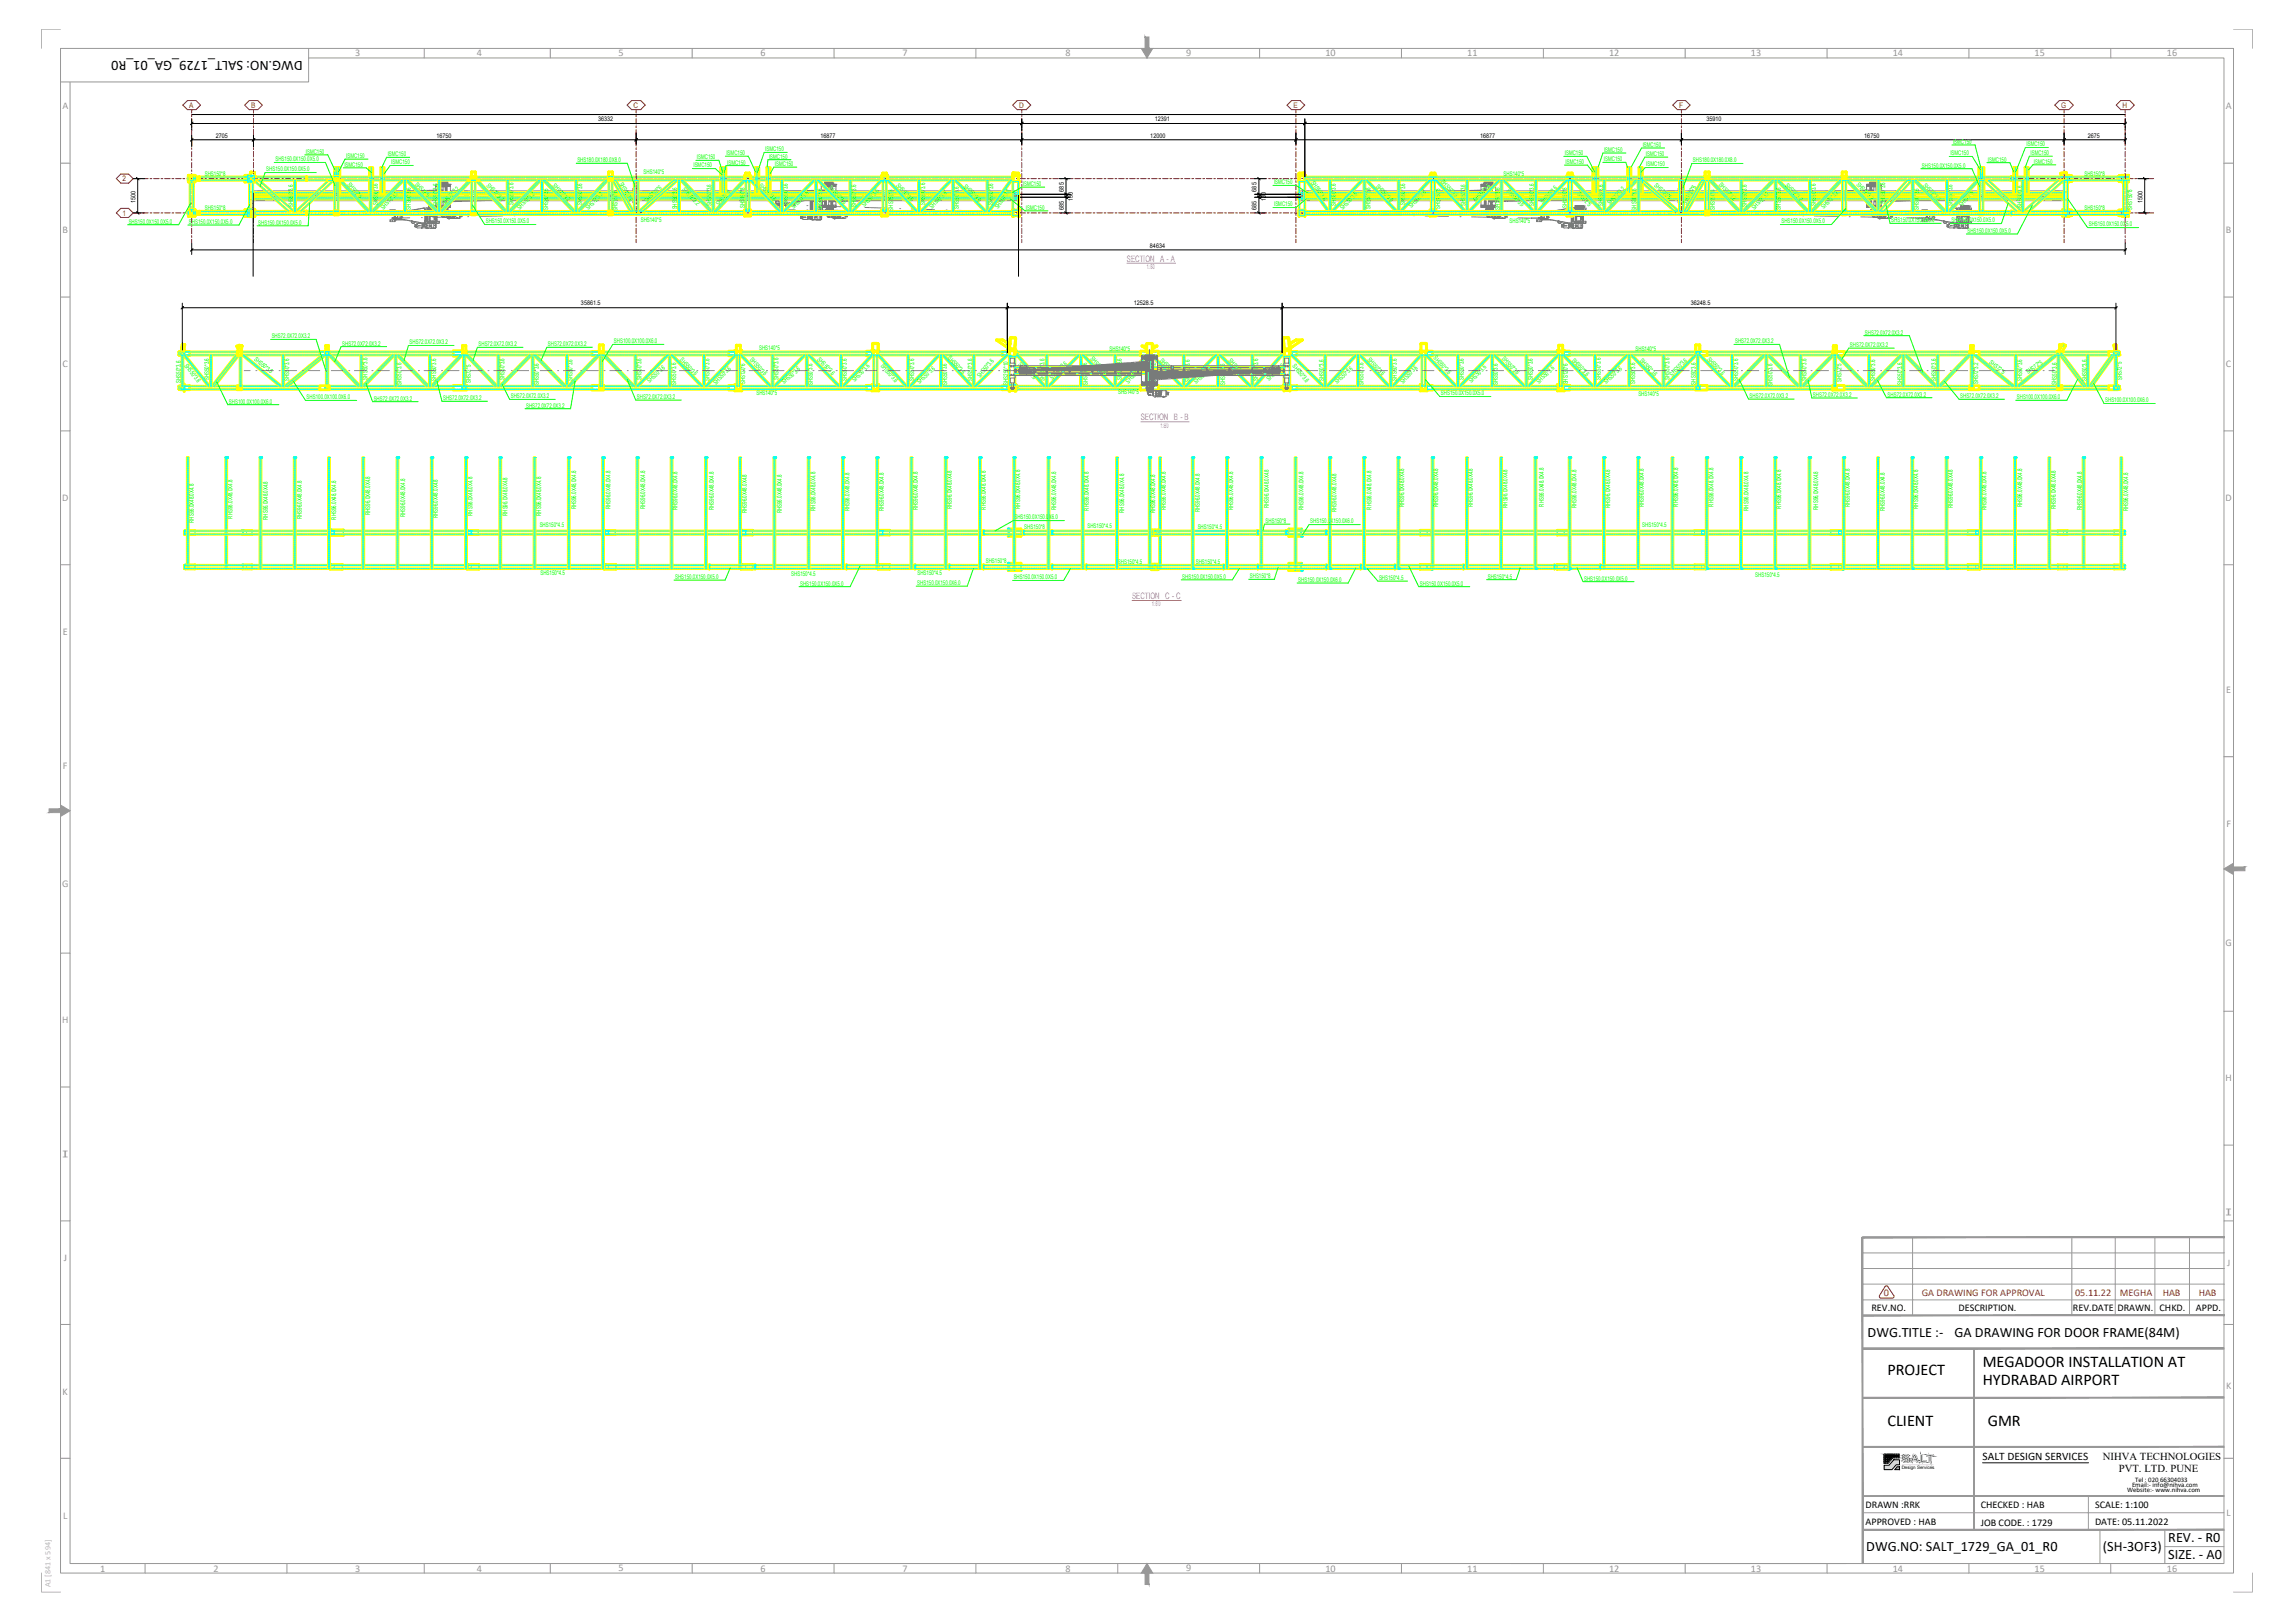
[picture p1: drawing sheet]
<svg xmlns="http://www.w3.org/2000/svg" width="841mm" height="594mm" viewBox="0 0 841 594" stroke-linecap="round" stroke-linejoin="round" font-family="sans-serif">
<defs><g id="words">
<g font-size="6">
<text x="691.7" y="503.5">PROJECT</text>
<text x="726.6" y="500.5">MEGADOOR INSTALLATION AT</text>
<text x="726.6" y="507.4">HYDRABAD AIRPORT</text>
<text x="691.7" y="522.4">CLIENT</text>
<text x="728.4" y="522.4">GMR</text>
</g>
<g font-size="5.2">
<text x="110.9" y="22.2" transform="rotate(-180 110.9 22.2)">DWG.NO: SALT_1729_GA_01_R0</text>
<text x="684.4" y="489.7">DWG.TITLE :-</text>
<text x="716.2" y="489.7">GA DRAWING FOR DOOR FRAME(84M)</text>
<text x="683.9" y="568">DWG.NO: SALT_1729_GA_01_R0</text>
<text x="770.7" y="568">(SH-3OF3)</text>
<text x="794.6" y="564.9">REV. - R0</text>
<text x="794.6" y="571.1">SIZE. - A0</text>
</g>
<text font-size="4.2" x="726.6" y="534.6">SALT DESIGN SERVICES</text>
<g font-size="3.9">
<text x="770.6" y="534.8">NIHVA TECHNOLOGIES</text>
<text x="776.5" y="539.2">PVT. LTD. PUNE</text>
</g>
<g font-size="3.7" fill="#989898">
<text x="130.2" y="20.7">3</text>
<text x="174.7" y="20.7">4</text>
<text x="226.7" y="20.6">5</text>
<text x="278.7" y="20.7">6</text>
<text x="330.7" y="20.7">7</text>
<text x="390.5" y="20.7">8</text>
<text x="434.7" y="20.7">9</text>
<text x="485.7" y="20.7">10</text>
<text x="537.7" y="20.7">11</text>
<text x="589.7" y="20.7">12</text>
<text x="641.6" y="20.7">13</text>
<text x="693.6" y="20.7">14</text>
<text x="745.6" y="20.7">15</text>
<text x="794.1" y="20.7">16</text>
<text x="22.9" y="39.9">A</text>
<text x="815.7" y="39.9">A</text>
<text x="22.9" y="85.4">B</text>
<text x="815.7" y="85.4">B</text>
<text x="22.9" y="134.5">C</text>
<text x="815.7" y="134.5">C</text>
<text x="22.8" y="183.5">D</text>
<text x="815.6" y="183.5">D</text>
<text x="23" y="232.5">E</text>
<text x="815.8" y="253.8">E</text>
<text x="23.1" y="281.6">F</text>
<text x="815.9" y="302.9">F</text>
<text x="22.7" y="325.1">G</text>
<text x="815.6" y="346.3">G</text>
<text x="22.8" y="374.8">H</text>
<text x="815.6" y="396.1">H</text>
<text x="23" y="423.8">T</text>
<text x="24.8" y="421.5" transform="rotate(-180 24.8 421.5)">T</text>
<text x="817.6" y="442.8" transform="rotate(-180 817.6 442.8)">T</text>
<text x="815.8" y="445.1">T</text>
<text x="23.3" y="461.8">J</text>
<text x="816.1" y="463.7">J</text>
<text x="815.8" y="508.8">K</text>
<text x="23" y="510.8">K</text>
<text x="23.1" y="556.3">L</text>
<text x="815.9" y="555.3">L</text>
<text x="36.7" y="575.6">1</text>
<text x="78.2" y="575.6">2</text>
<text x="130.2" y="575.6">3</text>
<text x="174.7" y="575.6">4</text>
<text x="226.7" y="575.6">5</text>
<text x="278.7" y="575.6">6</text>
<text x="330.7" y="575.6">7</text>
<text x="390.5" y="575.6">8</text>
<text x="434.7" y="575.5">9</text>
<text x="485.7" y="575.6">10</text>
<text x="537.7" y="575.6">11</text>
<text x="589.7" y="575.6">12</text>
<text x="641.6" y="575.6">13</text>
<text x="693.6" y="575.6">14</text>
<text x="745.6" y="575.6">15</text>
<text x="794.1" y="575.6">16</text>
</g>
<g font-size="3.7" fill="#f00">
<text x="690.4" y="474.6">0</text>
<text x="704.3" y="474.6">GA DRAWING FOR APPROVAL</text>
<text x="760.4" y="474.6">05.11.22</text>
<text x="776.9" y="474.6">MEGHA</text>
<text x="792.5" y="474.6">HAB</text>
<text x="805.7" y="474.6">HAB</text>
</g>
<g font-size="3.7">
<text x="685.8" y="480.1">REV.NO.</text>
<text x="717.7" y="480.1">DESCRIPTION.</text>
<text x="759.6" y="480.1">REV.DATE</text>
<text x="776" y="480.1">DRAWN.</text>
<text x="791.4" y="480.1">CHKD.</text>
<text x="804.7" y="480.1">APPD.</text>
<text x="683.7" y="552.5">DRAWN :RRK</text>
<text x="725.9" y="552.5">CHECKED : HAB</text>
<text x="767.8" y="552.5">SCALE: 1:100</text>
<text x="683.7" y="558.5">APPROVED : HAB</text>
<text x="725.9" y="558.7">JOB CODE. : 1729</text>
<text x="767.8" y="558.5">DATE: 05.11.2022</text>
</g>
<g font-size="3.3" fill="#f0f">
<text x="413" y="95.9">SECTION A - A</text>
<text x="418.1" y="154">SECTION B - B</text>
<text x="414.9" y="219.4">SECTION C - C</text>
</g>
<text font-size="3" fill="#7f9fff" x="18.5" y="581.4" transform="rotate(-90 18.5 581.4)">A1 [841 x 594]</text>
<g font-size="2.8" fill="#f00">
<text x="69.4" y="39.5">A</text>
<text x="92" y="39.5">B</text>
<text x="232.2" y="39.5">C</text>
<text x="373.5" y="39.5">D</text>
<text x="474" y="39.5">E</text>
<text x="615.4" y="39.5">F</text>
<text x="755.4" y="39.5">G</text>
<text x="777.8" y="39.5">H</text>
<text x="45" y="66.4">2</text>
<text x="45" y="79">1</text>
</g>
<g font-size="2.5">
<text x="781.3" y="544.6">Email:- info@nihva.com</text>
<text x="782.5" y="542.7">Tel : 020 66304033</text>
<text x="779.5" y="546.5">Website:- www.nihva.com</text>
</g>
<g font-size="2.3">
<text x="219.2" y="44.4">36332</text>
<text x="423.2" y="44.4">12391</text>
<text x="625.4" y="44.4">35910</text>
<text x="79.1" y="50.4">2705</text>
<text x="159.9" y="50.4">16750</text>
<text x="300.7" y="50.4">16877</text>
<text x="421.5" y="50.4">12000</text>
<text x="542.4" y="50.4">16877</text>
<text x="683.2" y="50.4">16750</text>
<text x="765.1" y="50.4">2675</text>
<text x="389.8" y="70.1" transform="rotate(-90 389.8 70.1)">685</text>
<text x="460.5" y="70.1" transform="rotate(-90 460.5 70.1)">685</text>
<text x="49.6" y="74.2" transform="rotate(-90 49.6 74.2)">1500</text>
<text x="389.8" y="77" transform="rotate(-90 389.8 77)">685</text>
<text x="393.2" y="73.6" transform="rotate(-90 393.2 73.6)">130</text>
<text x="460.5" y="77" transform="rotate(-90 460.5 77)">685</text>
<text x="463.9" y="73.6" transform="rotate(-90 463.9 73.6)">130</text>
<text x="785.1" y="74.2" transform="rotate(-90 785.1 74.2)">1500</text>
<text x="421.4" y="90.7">84634</text>
<text x="212.9" y="111.9">35861.5</text>
<text x="415.5" y="111.9">12528.5</text>
<text x="619.6" y="111.9">36248.5</text>
</g>
<g font-size="2.3" fill="#0f0">
<text x="602" y="53.8">ISMC150</text>
<text x="715.7" y="52.7">ISMC150</text>
<text x="742.6" y="53.6">ISMC150</text>
<text x="100.9" y="59.1">SHS150.0X150.0X5.0</text>
<text x="112.1" y="56.3">ISMC150</text>
<text x="126.8" y="57.9">ISMC150</text>
<text x="142.1" y="57.2">ISMC150</text>
<text x="211.6" y="59.4">SHS180.0X180.0X8.0</text>
<text x="255.4" y="58.3">ISMC150</text>
<text x="266.2" y="56.8">ISMC150</text>
<text x="280.5" y="55.4">ISMC150</text>
<text x="281.8" y="58.1">ISMC150</text>
<text x="573.5" y="56.9">ISMC150</text>
<text x="587.8" y="59.1">ISMC150</text>
<text x="587.8" y="55.6">ISMC150</text>
<text x="603.2" y="57.1">ISMC150</text>
<text x="620.4" y="59.5">SHS180.0X180.0X8.0</text>
<text x="714.7" y="56.9">ISMC150</text>
<text x="728.5" y="59.2">ISMC150</text>
<text x="744.1" y="56.8">ISMC150</text>
<text x="745.4" y="60">ISMC150</text>
<text x="75" y="64.3">SHS150*8</text>
<text x="97.6" y="62.8">SHS150.0X150.0X5.0</text>
<text x="126.2" y="61.1">ISMC150</text>
<text x="143.4" y="60.2">ISMC150</text>
<text x="235.9" y="63.9">SHS140*5</text>
<text x="254.1" y="61.3">ISMC150</text>
<text x="266.5" y="60.3">ISMC150</text>
<text x="284" y="60.8">ISMC150</text>
<text x="551" y="64.4">SHS140*5</text>
<text x="573.7" y="60.1">ISMC150</text>
<text x="603.3" y="61">ISMC150</text>
<text x="704.3" y="61.4">SHS150.0X150.0X5.0</text>
<text x="763.8" y="64.3">SHS150*8</text>
<text x="127.2" y="67.8" transform="rotate(47 127.2 67.8)">SHS72*5</text>
<text x="151.9" y="67.7" transform="rotate(46 151.9 67.7)">SHS72*5</text>
<text x="178.2" y="68.1" transform="rotate(47 178.2 68.1)">SHS72*3.2</text>
<text x="202.4" y="68.2" transform="rotate(46 202.4 68.2)">SHS72*3.2</text>
<text x="226.9" y="67.3" transform="rotate(61 226.9 67.3)">SHS120*6</text>
<text x="249.9" y="69.6" transform="rotate(46 249.9 69.6)">SHS72*3.2</text>
<text x="278" y="68" transform="rotate(47 278 68)">SHS50*3.6</text>
<text x="303.6" y="69" transform="rotate(46 303.6 69)">SHS50*3.6</text>
<text x="328.3" y="68.1" transform="rotate(47 328.3 68.1)">SHS50*3.6</text>
<text x="353" y="68.4" transform="rotate(46 353 68.4)">SHS50*3.6</text>
<text x="374.8" y="68.1">ISMC150</text>
<text x="466.9" y="67.5">ISMC150</text>
<text x="480.4" y="67" transform="rotate(55 480.4 67)">SHS50*3.6</text>
<text x="504" y="68.3" transform="rotate(46 504 68.3)">SHS50*3.6</text>
<text x="527.9" y="66.7" transform="rotate(47 527.9 66.7)">SHS50*3.6</text>
<text x="552.1" y="70.1" transform="rotate(46 552.1 70.1)">SHS50*3.6</text>
<text x="577.7" y="70.9" transform="rotate(47 577.7 70.9)">SHS72*5</text>
<text x="606.1" y="68.3" transform="rotate(41 606.1 68.3)">SHS120*6</text>
<text x="629.7" y="67.8" transform="rotate(47 629.7 67.8)">SHS72*3.2</text>
<text x="654.1" y="67.9" transform="rotate(46 654.1 67.9)">SHS72*3.2</text>
<text x="680.2" y="67.7" transform="rotate(47 680.2 67.7)">SHS72*3.2</text>
<text x="704.6" y="68" transform="rotate(46 704.6 68)">SHS72*3.2</text>
<text x="75" y="76.9">SHS150*8</text>
<text x="107.4" y="75.8" transform="rotate(-90 107.4 75.8)">SHS50*3.6</text>
<text x="138.4" y="75.2" transform="rotate(-90 138.4 75.2)">SHS50*3.6</text>
<text x="140.5" y="76.8" transform="rotate(-46 140.5 76.8)">SHS72*3.2</text>
<text x="150.6" y="76.8" transform="rotate(-90 150.6 76.8)">SHS50*3.6</text>
<text x="160.5" y="75.4" transform="rotate(-90 160.5 75.4)">SHS50*3.6</text>
<text x="163" y="75.1" transform="rotate(-47 163 75.1)">SHS72*3.2</text>
<text x="188.2" y="75" transform="rotate(-90 188.2 75)">SHS50*3.6</text>
<text x="190.5" y="76.9" transform="rotate(-46 190.5 76.9)">SHS72*3.2</text>
<text x="200.9" y="77" transform="rotate(-90 200.9 77)">SHS50*3.6</text>
<text x="213.4" y="75.1" transform="rotate(-90 213.4 75.1)">SHS50*3.6</text>
<text x="215.7" y="77" transform="rotate(-47 215.7 77)">SHS72*3.2</text>
<text x="226.3" y="77.4" transform="rotate(-90 226.3 77.4)">SHS150*8</text>
<text x="237" y="74.2" transform="rotate(-42 237 74.2)">SHS120*6</text>
<text x="248.2" y="76.7" transform="rotate(-90 248.2 76.7)">SHS50*3.6</text>
<text x="260.7" y="75.5" transform="rotate(-90 260.7 75.5)">SHS50*3.6</text>
<text x="263.4" y="75.5" transform="rotate(-47 263.4 75.5)">SHS72*5</text>
<text x="273" y="76.3" transform="rotate(-90 273 76.3)">SHS150*8</text>
<text x="288.7" y="75.1" transform="rotate(-90 288.7 75.1)">SHS50*3.6</text>
<text x="290.9" y="76.7" transform="rotate(-46 290.9 76.7)">SHS50*3.6</text>
<text x="301.3" y="77.1" transform="rotate(-90 301.3 77.1)">SHS50*3.6</text>
<text x="313.8" y="75.7" transform="rotate(-90 313.8 75.7)">SHS50*3.6</text>
<text x="316.8" y="75.9" transform="rotate(-47 316.8 75.9)">SHS50*3.6</text>
<text x="327.3" y="77.1" transform="rotate(-90 327.3 77.1)">SHS150*8</text>
<text x="339" y="75.1" transform="rotate(-90 339 75.1)">SHS50*3.6</text>
<text x="341.6" y="76.5" transform="rotate(-46 341.6 76.5)">SHS50*3.6</text>
<text x="351.4" y="76.5" transform="rotate(-90 351.4 76.5)">SHS50*3.6</text>
<text x="363.9" y="75.2" transform="rotate(-90 363.9 75.2)">SHS50*3.6</text>
<text x="365.7" y="76.7" transform="rotate(-54 365.7 76.7)">SHS50*3.6</text>
<text x="376" y="76.8">ISMC150</text>
<text x="466.9" y="75.6">ISMC150</text>
<text x="489.5" y="75.3" transform="rotate(-90 489.5 75.3)">SHS50*3.6</text>
<text x="492.1" y="76.9" transform="rotate(-46 492.1 76.9)">SHS50*3.6</text>
<text x="502.2" y="76.7" transform="rotate(-90 502.2 76.7)">SHS50*3.6</text>
<text x="514.9" y="75.2" transform="rotate(-90 514.9 75.2)">SHS50*3.6</text>
<text x="517.3" y="76.3" transform="rotate(-47 517.3 76.3)">SHS50*3.6</text>
<text x="527.7" y="76.5" transform="rotate(-90 527.7 76.5)">SHS150*8</text>
<text x="537.1" y="75.5" transform="rotate(-90 537.1 75.5)">SHS50*3.6</text>
<text x="540.8" y="74" transform="rotate(-46 540.8 74)">SHS50*3.6</text>
<text x="549.6" y="76.8" transform="rotate(-90 549.6 76.8)">SHS50*3.6</text>
<text x="562.2" y="75.4" transform="rotate(-90 562.2 75.4)">SHS50*3.6</text>
<text x="565.4" y="74.9" transform="rotate(-47 565.4 74.9)">SHS50*3.6</text>
<text x="574.3" y="76.3" transform="rotate(-90 574.3 76.3)">SHS150*8</text>
<text x="587.5" y="75.6" transform="rotate(-90 587.5 75.6)">SHS50*3.6</text>
<text x="590.1" y="75.2" transform="rotate(-46 590.1 75.2)">SHS72*3.2</text>
<text x="599.8" y="77.1" transform="rotate(-90 599.8 77.1)">SHS50*3.6</text>
<text x="618" y="75" transform="rotate(-60 618 75)">SHS120*6</text>
<text x="628.4" y="77" transform="rotate(-90 628.4 77)">SHS150*8</text>
<text x="640.2" y="75.7" transform="rotate(-90 640.2 75.7)">SHS50*3.6</text>
<text x="642.9" y="76.9" transform="rotate(-46 642.9 76.9)">SHS72*3.2</text>
<text x="652.6" y="76.8" transform="rotate(-90 652.6 76.8)">SHS50*3.6</text>
<text x="665.4" y="75.4" transform="rotate(-90 665.4 75.4)">SHS50*3.6</text>
<text x="668.4" y="76.6" transform="rotate(-47 668.4 76.6)">SHS72*3.2</text>
<text x="690.9" y="74.8" transform="rotate(-90 690.9 74.8)">SHS50*3.6</text>
<text x="703.2" y="77" transform="rotate(-90 703.2 77)">SHS50*3.6</text>
<text x="715.6" y="75.5" transform="rotate(-90 715.6 75.5)">SHS50*3.6</text>
<text x="718.9" y="75.7" transform="rotate(-47 718.9 75.7)">SHS72*5</text>
<text x="740.9" y="76" transform="rotate(-90 740.9 76)">SHS50*3.6</text>
<text x="763.8" y="76.9">SHS150*8</text>
<text x="781.3" y="76.9" transform="rotate(-90 781.3 76.9)">SHS150*8</text>
<text x="47.2" y="81.9">SHS150.0X150.0X5.0</text>
<text x="69.3" y="82">SHS150.0X150.0X5.0</text>
<text x="94.6" y="82.3">SHS150.0X150.0X5.0</text>
<text x="178" y="81.8">SHS150.0X150.0X5.0</text>
<text x="234.8" y="81.5">SHS140*5</text>
<text x="553.2" y="81.7">SHS140*5</text>
<text x="652.8" y="81.8">SHS150.0X150.0X5.0</text>
<text x="693" y="81.4">SHS150.0X150.0X5.0</text>
<text x="715.1" y="81.5">SHS150.0X150.0X5.0</text>
<text x="765.4" y="83">SHS150.0X150.0X5.0</text>
<text x="721" y="85.3">SHS150.0X150.0X5.0</text>
<text x="99.6" y="123.9">SHS72.0X72.0X3.2</text>
<text x="225" y="125.7">SHS100.0X100.0X6.0</text>
<text x="635.8" y="125.7">SHS72.0X72.0X3.2</text>
<text x="683.4" y="122.5">SHS72.0X72.0X3.2</text>
<text x="93" y="131.8" transform="rotate(39 93 131.8)">SHS50*3.6</text>
<text x="125.4" y="126.6">SHS72.0X72.0X3.2</text>
<text x="150.1" y="126.1">SHS72.0X72.0X3.2</text>
<text x="175.4" y="126.8">SHS72.0X72.0X3.2</text>
<text x="200.8" y="126.8">SHS72.0X72.0X3.2</text>
<text x="249" y="132" transform="rotate(46 249 132)">SHS50*3.6</text>
<text x="274.6" y="132" transform="rotate(46 274.6 132)">SHS50*3.6</text>
<text x="278.2" y="128.2">SHS140*5</text>
<text x="299.4" y="131.9" transform="rotate(46 299.4 131.9)">SHS50*3.6</text>
<text x="347.2" y="131.3" transform="rotate(47 347.2 131.3)">SHS50*3.6</text>
<text x="399.5" y="131.6" transform="rotate(46 399.5 131.6)">SHS50*3.6</text>
<text x="406.6" y="128.4">SHS140*5</text>
<text x="501" y="131.9" transform="rotate(47 501 131.9)">SHS50*3.6</text>
<text x="525.2" y="131.3" transform="rotate(46 525.2 131.3)">SHS50*3.6</text>
<text x="550.3" y="131.6" transform="rotate(46 550.3 131.6)">SHS50*3.6</text>
<text x="599.3" y="128.5">SHS140*5</text>
<text x="625.4" y="131.8" transform="rotate(46 625.4 131.8)">SHS50*3.6</text>
<text x="677.9" y="127.1">SHS72.0X72.0X3.2</text>
<text x="67.5" y="133.9" transform="rotate(51 67.5 133.9)">SHS50*3.6</text>
<text x="322.7" y="134.1" transform="rotate(48 322.7 134.1)">SHS50*3.6</text>
<text x="373" y="133.5" transform="rotate(43 373 133.5)">SHS50*3.6</text>
<text x="424.9" y="132.1" transform="rotate(46 424.9 132.1)">SHS50*3.6</text>
<text x="450.1" y="132.3" transform="rotate(46 450.1 132.3)">SHS50*3.6</text>
<text x="473.5" y="134.1" transform="rotate(50 473.5 134.1)">SHS50*3.6</text>
<text x="575.8" y="132.1" transform="rotate(46 575.8 132.1)">SHS50*3.6</text>
<text x="600.8" y="132.3" transform="rotate(46 600.8 132.3)">SHS50*3.6</text>
<text x="612.9" y="137.9" transform="rotate(-46 612.9 137.9)">SHS50*3.6</text>
<text x="728.9" y="132.9" transform="rotate(39 728.9 132.9)">SHS72*5</text>
<text x="743.2" y="137" transform="rotate(-35 743.2 137)">SHS72*5</text>
<text x="66.2" y="140.2" transform="rotate(-90 66.2 140.2)">SHS50*3.6</text>
<text x="76.6" y="139.2" transform="rotate(-90 76.6 139.2)">SHS50*3.6</text>
<text x="106" y="139.6" transform="rotate(-90 106 139.6)">SHS50*3.6</text>
<text x="134.7" y="139" transform="rotate(-90 134.7 139)">SHS50*3.6</text>
<text x="147.1" y="140.9" transform="rotate(-90 147.1 140.9)">SHS50*3.6</text>
<text x="159.8" y="139.4" transform="rotate(-90 159.8 139.4)">SHS50*3.6</text>
<text x="172.5" y="140.4" transform="rotate(-90 172.5 140.4)">SHS72*5</text>
<text x="184.9" y="139.2" transform="rotate(-90 184.9 139.2)">SHS50*3.6</text>
<text x="197.5" y="141.1" transform="rotate(-90 197.5 141.1)">SHS50*3.6</text>
<text x="209.8" y="139.7" transform="rotate(-90 209.8 139.7)">SHS50*3.6</text>
<text x="235.1" y="139.2" transform="rotate(-90 235.1 139.2)">SHS50*3.6</text>
<text x="238" y="140.3" transform="rotate(-42 238 140.3)">SHS50*3.6</text>
<text x="247.8" y="141" transform="rotate(-90 247.8 141)">SHS50*3.6</text>
<text x="260" y="139.4" transform="rotate(-90 260 139.4)">SHS50*3.6</text>
<text x="262.5" y="140.9" transform="rotate(-46 262.5 140.9)">SHS50*3.6</text>
<text x="273.1" y="140.7" transform="rotate(-90 273.1 140.7)">SHS120*6</text>
<text x="285.2" y="139.2" transform="rotate(-90 285.2 139.2)">SHS50*3.6</text>
<text x="287.4" y="140.8" transform="rotate(-42 287.4 140.8)">SHS50*3.6</text>
<text x="297.9" y="141.2" transform="rotate(-91 297.9 141.2)">SHS50*3.6</text>
<text x="310.3" y="139.4" transform="rotate(-90 310.3 139.4)">SHS50*3.6</text>
<text x="313.3" y="139.9" transform="rotate(-46 313.3 139.9)">SHS50*3.6</text>
<text x="335" y="139.6" transform="rotate(-90 335 139.6)">SHS50*3.6</text>
<text x="336.9" y="140.5" transform="rotate(-42 336.9 140.5)">SHS50*3.6</text>
<text x="347.1" y="141.1" transform="rotate(-91 347.1 141.1)">SHS50*3.6</text>
<text x="356.4" y="139.4" transform="rotate(-90 356.4 139.4)">SHS50*3.6</text>
<text x="359.2" y="138.5" transform="rotate(-50 359.2 138.5)">SHS50*3.6</text>
<text x="369.4" y="140.9" transform="rotate(-90 369.4 140.9)">SHS250*10</text>
<text x="382.8" y="139.5" transform="rotate(-90 382.8 139.5)">SHS50*3.6</text>
<text x="385.7" y="139" transform="rotate(-46 385.7 139)">SHS50*3.6</text>
<text x="398.6" y="140.9" transform="rotate(-92 398.6 140.9)">SHS50*3.6</text>
<text x="411.1" y="139.3" transform="rotate(-90 411.1 139.3)">SHS50*3.6</text>
<text x="413.5" y="140.5" transform="rotate(-46 413.5 140.5)">SHS50*3.6</text>
<text x="423.8" y="140.7" transform="rotate(-92 423.8 140.7)">SHS72*3.2</text>
<text x="436" y="139.9" transform="rotate(-90 436 139.9)">SHS50*3.6</text>
<text x="438.4" y="140.6" transform="rotate(-42 438.4 140.6)">SHS50*3.6</text>
<text x="449" y="141.2" transform="rotate(-91 449 141.2)">SHS50*3.6</text>
<text x="461.1" y="139.6" transform="rotate(-90 461.1 139.6)">SHS50*3.6</text>
<text x="465" y="139.6" transform="rotate(-44 465 139.6)">SHS50*3.6</text>
<text x="485.1" y="139.7" transform="rotate(-90 485.1 139.7)">SHS50*3.6</text>
<text x="490" y="140.7" transform="rotate(-42 490 140.7)">SHS50*3.6</text>
<text x="499.7" y="140.9" transform="rotate(-90 499.7 140.9)">SHS50*3.6</text>
<text x="511.9" y="139.4" transform="rotate(-90 511.9 139.4)">SHS50*3.6</text>
<text x="514.3" y="140.7" transform="rotate(-48 514.3 140.7)">SHS50*3.6</text>
<text x="536.5" y="139.3" transform="rotate(-90 536.5 139.3)">SHS50*3.6</text>
<text x="539.3" y="140.3" transform="rotate(-46 539.3 140.3)">SHS50*3.6</text>
<text x="548.9" y="141.1" transform="rotate(-90 548.9 141.1)">SHS50*3.6</text>
<text x="561.7" y="139.3" transform="rotate(-90 561.7 139.3)">SHS50*3.6</text>
<text x="564" y="140.5" transform="rotate(-44 564 140.5)">SHS50*3.6</text>
<text x="574.5" y="140.8" transform="rotate(-90 574.5 140.8)">SHS120*6</text>
<text x="586.6" y="139.2" transform="rotate(-90 586.6 139.2)">SHS50*3.6</text>
<text x="588.6" y="140.6" transform="rotate(-42 588.6 140.6)">SHS50*3.6</text>
<text x="599.2" y="140.8" transform="rotate(-90 599.2 140.8)">SHS50*3.6</text>
<text x="611.8" y="139.2" transform="rotate(-90 611.8 139.2)">SHS50*3.6</text>
<text x="621.5" y="140.9" transform="rotate(-90 621.5 140.9)">SHS50*3.6</text>
<text x="636.9" y="139.5" transform="rotate(-90 636.9 139.5)">SHS50*3.6</text>
<text x="649.5" y="141.3" transform="rotate(-90 649.5 141.3)">SHS50*3.6</text>
<text x="662" y="139.4" transform="rotate(-90 662 139.4)">SHS50*3.6</text>
<text x="674.9" y="140" transform="rotate(-90 674.9 140)">SHS72*5</text>
<text x="687.1" y="139.7" transform="rotate(-90 687.1 139.7)">SHS50*3.6</text>
<text x="697" y="140.9" transform="rotate(-90 697 140.9)">SHS50*3.6</text>
<text x="709.6" y="139.5" transform="rotate(-90 709.6 139.5)">SHS50*3.6</text>
<text x="724.9" y="140.8" transform="rotate(-90 724.9 140.8)">SHS72*3.2</text>
<text x="741.1" y="139.6" transform="rotate(-90 741.1 139.6)">SHS50*3.6</text>
<text x="753.7" y="140.9" transform="rotate(-90 753.7 140.9)">SHS50*3.6</text>
<text x="764.7" y="139.7" transform="rotate(-90 764.7 139.7)">SHS50*3.6</text>
<text x="777.7" y="139.3" transform="rotate(-91 777.7 139.3)">SHS72*5</text>
<text x="83.9" y="147.8">SHS100.0X100.0X6.0</text>
<text x="112.4" y="146.3">SHS100.0X100.0X6.0</text>
<text x="136.9" y="146.7">SHS72.0X72.0X3.2</text>
<text x="162.4" y="146.6">SHS72.0X72.0X3.2</text>
<text x="187.2" y="145.9">SHS72.0X72.0X3.2</text>
<text x="192.8" y="149.3">SHS72.0X72.0X3.2</text>
<text x="233.4" y="146.1">SHS72.0X72.0X3.2</text>
<text x="277.2" y="144.8">SHS140*5</text>
<text x="409.7" y="144.5">SHS140*5</text>
<text x="528" y="144.8">SHS150.0X150.0X5.0</text>
<text x="600.4" y="145.1">SHS140*5</text>
<text x="641.2" y="145.8">SHS72.0X72.0X3.2</text>
<text x="664.4" y="145.4">SHS72.0X72.0X3.2</text>
<text x="691.7" y="145.3">SHS72.0X72.0X3.2</text>
<text x="718.3" y="145.8">SHS72.0X72.0X3.2</text>
<text x="739.1" y="146.2">SHS100.0X100.0X6.0</text>
<text x="771.5" y="147.4">SHS100.0X100.0X6.0</text>
<text x="514.6" y="185.7" transform="rotate(-90 514.6 185.7)">RHS96.0X48.0X4.8</text>
<text x="527.1" y="185.7" transform="rotate(-90 527.1 185.7)">RHS96.0X48.0X4.8</text>
<text x="539.8" y="185.7" transform="rotate(-90 539.8 185.7)">RHS96.0X48.0X4.8</text>
<text x="565.8" y="185.5" transform="rotate(-90 565.8 185.5)">RHS96.0X48.0X4.8</text>
<text x="602.4" y="185.8" transform="rotate(-90 602.4 185.8)">RHS96.0X48.0X4.8</text>
<text x="615" y="185.5" transform="rotate(-90 615 185.5)">RHS96.0X48.0X4.8</text>
<text x="627.9" y="185.5" transform="rotate(-90 627.9 185.5)">RHS96.0X48.0X4.8</text>
<text x="677.9" y="185.8" transform="rotate(-90 677.9 185.8)">RHS96.0X48.0X4.8</text>
<text x="741" y="185.8" transform="rotate(-90 741 185.8)">RHS96.0X48.0X4.8</text>
<text x="71.1" y="191.5" transform="rotate(-90 71.1 191.5)">RHS96.0X48.0X4.8</text>
<text x="85.2" y="189.9" transform="rotate(-90 85.2 189.9)">RHS96.0X48.0X4.8</text>
<text x="98.2" y="190.4" transform="rotate(-90 98.2 190.4)">RHS96.0X48.0X4.8</text>
<text x="110.6" y="190.2" transform="rotate(-90 110.6 190.2)">RHS96.0X48.0X4.8</text>
<text x="123.2" y="190.3" transform="rotate(-90 123.2 190.3)">RHS96.0X48.0X4.8</text>
<text x="135.6" y="188.6" transform="rotate(-90 135.6 188.6)">RHS96.0X48.0X4.8</text>
<text x="148.5" y="189.4" transform="rotate(-90 148.5 189.4)">RHS96.0X48.0X4.8</text>
<text x="160.5" y="189.8" transform="rotate(-90 160.5 189.8)">RHS96.0X48.0X4.8</text>
<text x="173.1" y="188.9" transform="rotate(-90 173.1 188.9)">RHS96.0X48.0X4.8</text>
<text x="186" y="189" transform="rotate(-90 186 189)">RHS96.0X48.0X4.8</text>
<text x="198.4" y="188.9" transform="rotate(-90 198.4 188.9)">RHS96.0X48.0X4.8</text>
<text x="211.1" y="186.6" transform="rotate(-90 211.1 186.6)">RHS96.0X48.0X4.8</text>
<text x="223.7" y="186.6" transform="rotate(-90 223.7 186.6)">RHS96.0X48.0X4.8</text>
<text x="236.4" y="186.6" transform="rotate(-90 236.4 186.6)">RHS96.0X48.0X4.8</text>
<text x="248.3" y="186.9" transform="rotate(-90 248.3 186.9)">RHS96.0X48.0X4.8</text>
<text x="261.6" y="186.9" transform="rotate(-90 261.6 186.9)">RHS96.0X48.0X4.8</text>
<text x="273.7" y="187.9" transform="rotate(-90 273.7 187.9)">RHS96.0X48.0X4.8</text>
<text x="286.5" y="188.1" transform="rotate(-90 286.5 188.1)">RHS96.0X48.0X4.8</text>
<text x="298.8" y="187.1" transform="rotate(-90 298.8 187.1)">RHS96.0X48.0X4.8</text>
<text x="311.4" y="187.3" transform="rotate(-90 311.4 187.3)">RHS96.0X48.0X4.8</text>
<text x="323.9" y="187.3" transform="rotate(-90 323.9 187.3)">RHS96.0X48.0X4.8</text>
<text x="336.3" y="186.9" transform="rotate(-90 336.3 186.9)">RHS96.0X48.0X4.8</text>
<text x="348.8" y="186.4" transform="rotate(-90 348.8 186.4)">RHS96.0X48.0X4.8</text>
<text x="361.3" y="186.7" transform="rotate(-90 361.3 186.7)">RHS96.0X48.0X4.8</text>
<text x="371.7" y="190.3">SHS150.0X150.0X6.0</text>
<text x="373.9" y="186.4" transform="rotate(-90 373.9 186.4)">RHS96.0X48.0X4.8</text>
<text x="387" y="187" transform="rotate(-90 387 187)">RHS96.0X48.0X4.8</text>
<text x="399" y="187" transform="rotate(-90 399 187)">RHS96.0X48.0X4.8</text>
<text x="412" y="187.8" transform="rotate(-90 412 187.8)">RHS96.0X48.0X4.8</text>
<text x="423.3" y="188" transform="rotate(-90 423.3 188)">RHS96.0X48.0X4.8</text>
<text x="427.2" y="187" transform="rotate(-90 427.2 187)">RHS96.0X48.0X4.8</text>
<text x="439.7" y="187.6" transform="rotate(-90 439.7 187.6)">RHS96.0X48.0X4.8</text>
<text x="451.9" y="186.9" transform="rotate(-90 451.9 186.9)">RHS96.0X48.0X4.8</text>
<text x="463.8" y="191.6">SHS150*8</text>
<text x="465" y="186.1" transform="rotate(-90 465 186.1)">RHS96.0X48.0X4.8</text>
<text x="477.6" y="186.9" transform="rotate(-90 477.6 186.9)">RHS96.0X48.0X4.8</text>
<text x="480.1" y="191.7">SHS150.0X150.0X6.0</text>
<text x="489.8" y="187.6" transform="rotate(-90 489.8 187.6)">RHS96.0X48.0X4.8</text>
<text x="502.6" y="186.6" transform="rotate(-90 502.6 186.6)">RHS96.0X48.0X4.8</text>
<text x="552.5" y="186" transform="rotate(-90 552.5 186)">RHS96.0X48.0X4.8</text>
<text x="577.7" y="186.2" transform="rotate(-90 577.7 186.2)">RHS96.0X48.0X4.8</text>
<text x="590" y="186.1" transform="rotate(-90 590 186.1)">RHS96.0X48.0X4.8</text>
<text x="640.8" y="187.1" transform="rotate(-90 640.8 187.1)">RHS96.0X48.0X4.8</text>
<text x="652.8" y="186.3" transform="rotate(-90 652.8 186.3)">RHS96.0X48.0X4.8</text>
<text x="666.2" y="186.8" transform="rotate(-90 666.2 186.8)">RHS96.0X48.0X4.8</text>
<text x="690.7" y="187.2" transform="rotate(-90 690.7 187.2)">RHS96.0X48.0X4.8</text>
<text x="702.9" y="186.4" transform="rotate(-90 702.9 186.4)">RHS96.0X48.0X4.8</text>
<text x="715.7" y="186.1" transform="rotate(-90 715.7 186.1)">RHS96.0X48.0X4.8</text>
<text x="728" y="186.9" transform="rotate(-90 728 186.9)">RHS96.0X48.0X4.8</text>
<text x="753.4" y="186.4" transform="rotate(-90 753.4 186.4)">RHS96.0X48.0X4.8</text>
<text x="762.9" y="186.9" transform="rotate(-90 762.9 186.9)">RHS96.0X48.0X4.8</text>
<text x="779.9" y="187.3" transform="rotate(-90 779.9 187.3)">RHS96.0X48.0X4.8</text>
<text x="197.8" y="193.1">SHS150*4.5</text>
<text x="375.4" y="193.9">SHS150*8</text>
<text x="398.5" y="193.6">SHS150*4.5</text>
<text x="438.9" y="193.8">SHS150*4.5</text>
<text x="601.8" y="193.2">SHS150*4.5</text>
<text x="361.2" y="206.1">SHS150*8</text>
<text x="409.7" y="206.4">SHS150*4.5</text>
<text x="438.2" y="206.5">SHS150*4.5</text>
<text x="198" y="210.6">SHS150*4.5</text>
<text x="247.4" y="212.1">SHS150.0X150.0X5.0</text>
<text x="290" y="210.9">SHS150*4.5</text>
<text x="293.2" y="214.5">SHS150.0X150.0X5.0</text>
<text x="336.1" y="214.3">SHS150.0X150.0X6.0</text>
<text x="336.2" y="210.6">SHS150*4.5</text>
<text x="371.5" y="212.2">SHS150.0X150.0X5.0</text>
<text x="433.3" y="212">SHS150.0X150.0X5.0</text>
<text x="458" y="211.8">SHS150*8</text>
<text x="475.7" y="213.1">SHS150.0X150.0X6.0</text>
<text x="505.3" y="212.4">SHS150*4.5</text>
<text x="520.3" y="214.5">SHS150.0X150.0X5.0</text>
<text x="545.2" y="211.9">SHS150*4.5</text>
<text x="580.5" y="212.6">SHS150.0X150.0X5.0</text>
<text x="643.2" y="211.4">SHS150*4.5</text>
</g>
<g font-size="2.3" fill="#f0f">
<text x="420.1" y="98.6">1:80</text>
<text x="425.1" y="156.7">1:80</text>
<text x="422.1" y="222.1">1:80</text>
</g>
<text font-size="1.7" x="696.9" y="538.2">Design Services</text>
</g></defs>
<!-- layer: Part -->
<path d="M67.6 207.1v1.1M121 207v-.2h4.5v.2M121 208.3v.2h4.5v-.2v.2" fill="none" stroke="#ff0" stroke-width=".99"/>
<!-- layer: Part_H -->
<path d="M67.6 207v.5M67.6 207.8v.5M67.6 207.1h.1M67.6 208.3h.1" fill="none" stroke="#0ff" stroke-width=".37"/>
<circle cx="121" cy="206.8" r=".5" fill="#0ff"/>
<g fill="none" stroke="#0ff" stroke-width=".37">
<path d="M67.6 194.5v.4M67.6 195.2v.5M67.6 194.5h.1M67.6 195.7h.1M68.2 195.2v.5M68.2 194.5h.1M68.2 194.5h.5M68.2 195.7h.5M68.2 194.5v.4M68.3 195.7h.1M69 194.5h.4M69 195.7h.4"/>
<path d="M69.4 195.7h.1M69.4 194.5h.1M69.4 195.2v.5M69.4 194.5v.4M89.1 195.2v.5M89.1 194.5h.5M89.1 194.5v.4M89.1 195.7h.1M89.1 194.5h.1M89.6 195.7h-.5M89.8 194.5h.5M89.8 195.7h.5"/>
<path d="M90.3 195.7h.1M90.3 194.5h.1M90.3 194.5v.4M90.3 195.2v.5M422.5 195.8h.1M422.5 194.4h.1M422.5 195.8h.6M422.5 195.2v.6M422.5 194.4h.6M422.5 194.4v.5M423.1 194.3l-.6 .1v.5M423.2 194.3v.1"/>
<path d="M423.2 195.8h.1M423.3 194.4h.6M423.3 195.8h.6M423.3 194.3l.7 .1M423.9 194.4h.1M423.9 195.8h.1M423.9 194.4v.5M423.9 195.2v.6M424 194.4h.1M424 195.8h.1M424 194.4v.5M424 195.2v.6"/>
<path d="M424 195.8h-.1M68.2 207.8l.1 .5M68.2 207.1h.1M68.2 207.1v.4M68.2 207.8v.4M68.3 208.2h.1M68.3 207l-.1 .5M68.7 208.2l-.5 .1M68.7 207h-.5M69 208.2l.4 .1M69 207h.4M69.4 208.2h.1"/>
<path d="M69.4 207.1h.1M69.4 207.8v.5M69.4 207v.5M89.1 207.8v.4M89.1 207.1v.4M89.1 208.2l.1 .1M89.1 207.8l.1 .4M89.2 208.2h.4M89.2 207.1h.1M89.2 207l-.1 .1M89.6 207l-.4 .1M89.8 208.2h.4"/>
<path d="M89.8 207l.4 .1M90.2 207.1l.1 .4M90.2 207l.1 .1M90.3 207.8l-.1 .4M90.3 208.2l-.1 .1M90.3 207.1h.1M90.3 207.1v.4M90.3 207.8v.4M90.3 208.2h.1M121 208.5h.1M121 206.8v1.7M125.5 206.8h.1"/>
<path d="M125.5 208.5h.1M125.5 207v.5M125.5 207.8v.5M171.4 208.2h.1M171.4 207.1h.1M171.4 207.1v.4M171.4 207.8v.4M171.4 208.2l.1 .1M171.5 208.2h.1M171.5 207.1v.4M171.5 207.8v.4M171.5 207.1h.1"/>
<path d="M171.5 207l-.1 .1M171.9 208.2l-.4 .1M171.9 207h-.4M172.2 208.2l.5 .1M172.2 207h.5M172.6 207.1h.1M172.6 208.2h.1M172.6 207.8v.4M172.6 208.2v.1M172.7 207.1l-.1 .4M221.7 207.1v.4M221.7 207.8v.4"/>
<path d="M221.7 208.2h.1M221.7 207.1h.1M222.2 208.2l-.5 .1M222.2 207h-.5M222.4 208.2l.5 .1M222.4 207h.5M222.9 207.1h.1M222.9 208.2h.1M222.9 207.8v.4M222.9 207.1v.4M271.8 208.3h.1M271.8 207h.1"/>
<path d="M271.8 207v.5M271.8 207.8v.5M271.8 208.3l.6 .1M271.8 206.9v.1M271.8 207h.6M271.9 208.3h.5M271.9 207h.1M271.9 208.3h.1M272.4 206.9h-.6M272.7 206.9h.6M272.7 208.3h.5M272.7 207h.5"/>
<path d="M273.2 207h.1M273.2 208.3h.1M273.2 207v.5M273.2 207.8v.5M273.3 207h.1M273.3 208.3h.1M273.3 208.3l-.6 .1M273.3 206.9v.6M273.3 207.8v.5M322 207v.5M322 207.8v.5M322 208.3l.6 .1"/>
<path d="M322.1 207h.1M322.1 208.3h.1M322.1 208.3h.5M322.1 207h.5M322.6 206.9h-.6M322.9 206.9h.6M322.9 208.3h.5M322.9 207h.5M323.4 207h.1M323.4 208.3h.1M323.4 207v.5M323.4 207.8v.5"/>
<path d="M323.5 207h.1M323.5 208.3h.1M323.5 208.3l-.6 .1M323.5 206.9v.6M323.5 207.8v.5M421.9 206.6v2.1M422.5 208.3h.1M422.5 206.9h.1M422.5 207.8v.6h.6M422.5 208.4h.1M422.5 208.4h.6M422.5 206.9h.6"/>
<path d="M422.5 206.9v.6M422.5 207.8v.6M423.1 206.9h-.6v.6M423.2 206.6v2.1M423.3 206.9h.7M423.3 206.9h.6M423.9 206.9h.1M423.9 208.4h.1M423.9 206.9v.6M423.9 208.3h.1M423.9 208.3l-.6 .1M423.9 207.8v.6"/>
<path d="M424 208.4h-.7M424 206.9h.1M424 208.3h.1M424 206.9v.6M424 207.8v.6M424 208.4h-.1M424.5 206.6v2.1M522.9 208.3h.1M522.9 207h.1M522.9 206.9v.6M522.9 207.8v.5M523 208.4h.6"/>
<path d="M523 208.3h.1M523 208.3h.6M523 207h.6M523 207v.5M523 207.8v.5M523 207h.1M523.6 206.9h-.6M523.8 206.9h.6M523.8 208.3h.6M523.8 207h.6M524.3 207h.1M524.3 208.3h.1"/>
<path d="M524.4 208.3h.1M524.4 207h.1M524.4 207.8v.5M524.4 208.4h-.6M524.4 206.9v.6M573.2 208.3h.1M573.2 207h.1M573.2 206.9v.6M573.2 207.8v.5M573.2 208.4h.6M573.2 207h.6M573.2 207v.5"/>
<path d="M573.2 208.3h.6M573.3 207h.1M573.8 206.9h-.6M574.1 206.9h.5M574.1 208.3h.5M574.1 207h.5M574.6 207h.1M574.6 208.3h.1M574.6 207v.5M574.6 207.8v.5M574.6 208.4h-.5M574.6 206.9h.1"/>
<path d="M574.7 207h.1M574.7 208.3h.1M574.7 206.9v.6M574.7 207.8v.5M574.7 208.3l-.1 .1"/>
</g>
<!-- layer: Part -->
<path d="M82.7 167.6h.4v40.7h-.4zM67.6 194.5v1.2M421.9 208.3v.4h2.6v-.4M421.9 207v-.4h2.6v.4M423.2 206.6v.4M423.2 208.3v.4" fill="none" stroke="#ff0" stroke-width=".99"/>
<!-- layer: Part_H -->
<g fill="#0ff">
<circle cx="82.7" cy="167.6" r=".5"/>
<circle cx="83.1" cy="167.6" r=".5"/>
</g>
<g fill="none" stroke="#0ff" stroke-width=".37">
<path d="M82.7 167.6v.3M82.7 168.1v.5M82.7 168.9v.5M82.7 169.7v.5M82.7 170.5v.5M82.7 171.3v.5M82.7 172.1v.5M82.7 172.9v.5M82.7 173.7v.5M82.7 174.5v.5M82.7 175.3v.5M82.7 176.1v.5"/>
<path d="M82.7 176.9v.5M82.7 177.7v.5M82.7 178.5v.5M82.7 179.3v.5M83.1 167.6v.3M83.1 168.1v.5M83.1 168.9v.5M83.1 169.7v.5M83.1 170.5v.5M83.1 171.3v.5M83.1 172.1v.5M83.1 172.9v.5"/>
<path d="M83.1 173.7v.5M83.1 174.5v.5M83.1 175.3v.5M83.1 176.1v.5M83.1 176.9v.5M83.1 177.7v.5M83.1 178.5v.5M83.1 179.3v.5M83.1 167.6h.1M82.7 180.1v.5M82.7 180.9v.5M82.7 181.7v.5"/>
<path d="M82.7 182.5v.5M82.7 183.3v.5M82.7 184.1v.5M82.7 184.9v.5M82.7 185.7v.5M82.7 186.5v.5M82.7 187.3v.5M82.7 188v.6M82.7 188.8v.6M82.7 189.7v.5M82.7 190.4v.6M82.7 191.2v.6"/>
<path d="M82.7 192v.6M82.7 192.8v.6M82.7 193.6v.6M82.7 194.4v.6M82.7 195.2v.6M82.7 196v.6M82.7 196.8v.6M82.7 197.6v.6M82.7 198.4v.5M82.7 199.2v.5M83.1 180.1v.5M83.1 180.9v.5"/>
<path d="M83.1 181.7v.5M83.1 182.5v.5M83.1 183.3v.5M83.1 184.1v.5M83.1 184.9v.5M83.1 185.7v.5M83.1 186.5v.5M83.1 187.3v.5M83.1 188v.6M83.1 188.8v.6M83.1 189.7v.5M83.1 190.4v.6"/>
<path d="M83.1 191.2v.6M83.1 192v.6M83.1 192.8v.6M83.1 193.6v.6M83.1 194.4v.6M83.1 195.2v.6M83.1 196v.6M83.1 196.8v.6M83.1 197.6v.6M83.1 198.4v.5M83.1 199.2v.5M82.7 208.3h.1"/>
<path d="M82.7 200v.6M82.7 200.8v.6M82.7 201.6v.5M82.7 202.4v.5M82.7 203.2v.6M82.7 204v.5M82.7 204.8v.5M82.7 205.6v.5M82.7 206.4v.5M82.7 207.2v.5M82.7 208v.3M83.1 208.3h.1"/>
<path d="M83.1 200v.6M83.1 200.8v.6M83.1 201.6v.5M83.1 202.4v.5M83.1 203.2v.6M83.1 204v.5M83.1 204.8v.5M83.1 205.6v.5M83.1 206.4v.5M83.1 207.2v.5M83.1 208v.3"/>
</g>
<!-- layer: Part -->
<path d="M88.8 195.7l3.5 .1M92.3 194.3l-3.5 .2" fill="none" stroke="#ff0" stroke-width=".99"/>
<!-- layer: Part_H -->
<circle cx="88.8" cy="194.3" r=".5" fill="#0ff"/>
<path d="M88.8 195.8h.1M88.8 194.3v.6M88.8 195.2v.6M92.3 194.3h.1M92.3 195.8h.1M92.3 194.5v.4M92.3 195.2v.5" fill="none" stroke="#0ff" stroke-width=".37"/>
<!-- layer: Part -->
<path d="M67.9 195.7l.7 .1M68.6 194.3l-.7 .2M69 194.3h2.5M71.5 195.7l-2.5 .1" fill="none" stroke="#ff0" stroke-width=".99"/>
<!-- layer: Part_H -->
<circle cx="67.9" cy="194.3" r=".5" fill="#0ff"/>
<path d="M67.9 195.8h.1M67.9 194.3v.6M67.9 195.2v.6M68.6 194.3h.4M68.6 195.8h.4M71.5 194.3h.1M71.5 194.5v.4M71.5 195.2v.5" fill="none" stroke="#0ff" stroke-width=".37"/>
<!-- layer: Part -->
<path d="M67.9 208.3l3.6 .1M68.6 206.9l-.7 .1M69 206.9l2.5 .1" fill="none" stroke="#ff0" stroke-width=".99"/>
<!-- layer: Part_H -->
<circle cx="67.9" cy="206.9" r=".5" fill="#0ff"/>
<path d="M67.9 208.4h.1M67.9 206.9v.6M67.9 207.8v.6M68.6 206.9h.4M71.5 206.9h.1M71.5 208.4h.1M71.5 207v.5M71.5 207.8v.5" fill="none" stroke="#0ff" stroke-width=".37"/>
<!-- layer: Part -->
<path d="M121 195.7v.4h4.8v-.4v.4M125.8 194v.5v-.5h-4.8v.5" fill="none" stroke="#ff0" stroke-width=".99"/>
<!-- layer: Part_H -->
<circle cx="121" cy="194" r=".5" fill="#0ff"/>
<path d="M121 196.1h.1M121 194v2.1M125.8 194h.1M125.8 196.1h.1M125.8 194.5v.4M125.8 195.2v.5" fill="none" stroke="#0ff" stroke-width=".37"/>
<!-- layer: Part -->
<path d="M88.8 207h3.5M88.8 208.3l3.5 .1" fill="none" stroke="#ff0" stroke-width=".99"/>
<!-- layer: Part_H -->
<circle cx="88.8" cy="206.9" r=".5" fill="#0ff"/>
<path d="M88.8 208.4h.1M88.8 206.9v.6M88.8 207.8v.6M92.3 206.9h.1M92.3 208.4h.1M92.3 207v.5M92.3 207.8v.5" fill="none" stroke="#0ff" stroke-width=".37"/>
<!-- layer: Part -->
<path d="M171.2 207v-.2h4.3v.2M171.2 208.3v.2h4.3v-.2v.2" fill="none" stroke="#ff0" stroke-width=".99"/>
<!-- layer: Part_H -->
<circle cx="171.2" cy="206.8" r=".5" fill="#0ff"/>
<path d="M171.2 208.5h.1M171.2 206.8v1.7M175.5 206.8h.1M175.5 208.5h.1M175.5 207v.5M175.5 207.8v.5" fill="none" stroke="#0ff" stroke-width=".37"/>
<!-- layer: Part -->
<path d="M171.2 195.7l4 .1M175.2 194.3l-4 .2" fill="none" stroke="#ff0" stroke-width=".99"/>
<!-- layer: Part_H -->
<circle cx="171.2" cy="194.3" r=".5" fill="#0ff"/>
<path d="M171.2 195.8h.1M171.2 194.3v.6M171.2 195.2v.6M175.2 194.3h.1M175.2 195.8h.1M175.2 194.5v.4M175.2 195.2v.5M259.9 206.9v.6M259.9 207.8v.6M260 207v.5M260 207.8v.5" fill="none" stroke="#0ff" stroke-width=".37"/>
<!-- layer: Part -->
<path d="M221.4 207v-.2h4.3v.2M221.4 208.3v.2h4.3v-.2v.2M259.9 206.9l.1 1.5z" fill="none" stroke="#ff0" stroke-width=".99"/>
<!-- layer: Part_H -->
<circle cx="221.4" cy="206.8" r=".5" fill="#0ff"/>
<path d="M221.4 208.5h.1M221.4 206.8v1.7M225.7 206.8h.1M225.7 208.5h.1M225.7 207v.5M225.7 207.8v.5" fill="none" stroke="#0ff" stroke-width=".37"/>
<!-- layer: Part -->
<path d="M221.4 195.7l4 .1M225.4 194.3l-4 .2" fill="none" stroke="#ff0" stroke-width=".99"/>
<!-- layer: Part_H -->
<circle cx="221.4" cy="194.3" r=".5" fill="#0ff"/>
<path d="M221.4 195.8h.1M221.4 194.3v.6M221.4 195.2v.6M225.4 194.3h.1M225.4 195.8h.1M225.4 194.5v.4M225.4 195.2v.5" fill="none" stroke="#0ff" stroke-width=".37"/>
<!-- layer: Part -->
<path d="M321.7 195.7v.3h4.3v-.3v.3M326 194.2v.3v-.3h-4.3v.3" fill="none" stroke="#ff0" stroke-width=".99"/>
<!-- layer: Part_H -->
<circle cx="321.7" cy="194.2" r=".5" fill="#0ff"/>
<g fill="none" stroke="#0ff" stroke-width=".37">
<path d="M321.7 196h.1M321.7 194.2v1.8M326 194.2h.1M326 196h.1M326 194.5v.4M326 195.2v.5M276.7 206.9v.6M276.7 207.8v.6M276.7 207v.5M276.7 207.8v.5M310.1 206.9v.6M310.1 207.8v.6"/>
<path d="M310.2 207v.5M310.2 207.8v.5"/>
</g>
<!-- layer: Part -->
<path d="M276.7 206.9v1.5M276.7 207v1.3M310.1 206.9l.1 1.5zM321.7 207v-.2h4.3v.2M321.7 208.3v.2h4.3v-.2v.2" fill="none" stroke="#ff0" stroke-width=".99"/>
<!-- layer: Part_H -->
<circle cx="321.7" cy="206.8" r=".5" fill="#0ff"/>
<path d="M321.7 208.5h.1M321.7 206.8v1.7M326 206.8h.1M326 208.5h.1M326 207v.5M326 207.8v.5" fill="none" stroke="#0ff" stroke-width=".37"/>
<!-- layer: Part -->
<path d="M271.5 207v-.2h4.3v.2M271.5 208.3v.2h4.3v-.2v.2" fill="none" stroke="#ff0" stroke-width=".99"/>
<!-- layer: Part_H -->
<circle cx="271.5" cy="206.8" r=".5" fill="#0ff"/>
<path d="M271.5 208.5h.1M271.5 206.8v1.7M275.8 206.8h.1M275.8 208.5h.1M275.8 207v.5M275.8 207.8v.5" fill="none" stroke="#0ff" stroke-width=".37"/>
<!-- layer: Part -->
<path d="M271.5 195.7v.3h4.3v-.3v.3M275.8 194.2v.3v-.3h-4.3v.3" fill="none" stroke="#ff0" stroke-width=".99"/>
<!-- layer: Part_H -->
<circle cx="271.5" cy="194.2" r=".5" fill="#0ff"/>
<g fill="none" stroke="#0ff" stroke-width=".37">
<path d="M271.5 196h.1M271.5 194.2v1.8M275.8 194.2h.1M275.8 196h.1M275.8 194.5v.4M275.8 195.2v.5M360.4 194.3v.6M360.4 195.2v.6M360.5 194.5v.4M360.5 195.2v.5M335.3 206.9v.6M335.3 207.8v.6"/>
<path d="M335.3 207v.5M335.3 207.8v.5M347.8 206.9v.6M347.8 207.8v.6M347.9 207v.5M347.9 207.8v.5M360.4 206.9v.6M360.4 207.8v.6M360.5 207v.5M360.5 207.8v.5"/>
</g>
<!-- layer: Part -->
<path d="M360.4 194.3v1.5M360.5 194.5v1.2M369.5 195.7v.8h2M371.5 193.7h-2v.8M371.9 193.7h2.3v.8v-.8M371.9 196.5h2.3v-.8v.8M335.2 206.9l.1 1.5zM347.9 206.9v1.5M347.9 207v1.3M360.4 206.9v1.5M360.5 207v1.3" fill="none" stroke="#ff0" stroke-width=".99"/>
<!-- layer: Part_H -->
<circle cx="369.5" cy="193.7" r=".5" fill="#0ff"/>
<path d="M369.5 196.5h.1M369.5 193.7v.4M369.5 194.4v.5M369.5 195.2v.5M369.5 196v.5M371.5 193.7h.4M371.5 196.5h.4M374.2 194.5v.4M374.2 195.2v.5" fill="none" stroke="#0ff" stroke-width=".37"/>
<!-- layer: Part -->
<path d="M369.5 208.3v.7h4.7v-.7v.7M371.5 206.3h-2v.7M371.9 206.3h2.3v.7" fill="none" stroke="#ff0" stroke-width=".99"/>
<!-- layer: Part_H -->
<circle cx="369.5" cy="206.3" r=".5" fill="#0ff"/>
<g fill="none" stroke="#0ff" stroke-width=".37">
<path d="M424.9 167.6h.1M425 167.6v.3M425 168.1v.5M425 168.9v.5M425 169.7v.5M425 170.5v.5M425 171.3v.5M425 172.1v.5M425 172.9v.5M425 173.7v.5M425 174.5v.5M425 175.3v.5"/>
<path d="M425 176.1v.5M425 176.9v.5M425 177.7v.5M425 178.5v.5M425 179.3v.5M425.3 167.6h.1M425.3 167.6v.3M425.3 168.1v.5M425.3 168.9v.5M425.3 169.7v.5M425.3 170.5v.5M425.3 171.3v.5"/>
<path d="M425.3 172.1v.5M425.3 172.9v.5M425.3 173.7v.5M425.3 174.5v.5M425.3 175.3v.5M425.3 176.1v.5M425.3 176.9v.5M425.3 177.7v.5M425.3 178.5v.5M425.3 179.3v.5M375 194.3v.6M375 195.2v.6"/>
<path d="M375.1 194.5v.4M375.1 195.2v.5M385.5 194.3v.6M385.5 195.2v.6M385.6 194.5v.4M385.6 195.2v.5M421.9 194v2.1M423.2 195.7h.1M423.2 194v2.1M424.5 194v2.1M425 180.1v.5M425 180.9v.5"/>
<path d="M425 181.7v.5M425 182.5v.5M425 183.3v.5M425 184.1v.5M425 184.9v.5M425 185.7v.5M425 186.5v.5M425 187.3v.5M425 188v.6M425 188.8v.6M425 189.7v.5M425 190.4v.6"/>
<path d="M425 191.2v.6M425 192v.6M425 192.8v.6M425 193.6v.6M425 194.4v.6M425 195.2v.6M425 196v.6M425 196.8v.6M425 197.6v.6M425 198.4v.5M425 199.2v.5M425.3 180.1v.5"/>
<path d="M425.3 180.9v.5M425.3 181.7v.5M425.3 182.5v.5M425.3 183.3v.5M425.3 184.1v.5M425.3 184.9v.5M425.3 185.7v.5M425.3 186.5v.5M425.3 187.3v.5M425.3 188v.6M425.3 188.8v.6M425.3 189.7v.5"/>
<path d="M425.3 190.4v.6M425.3 191.2v.6M425.3 192v.6M425.3 192.8v.6M425.3 193.6v.6M425.3 194.4v.6M425.3 195.2v.6M425.3 196v.6M425.3 196.8v.6M425.3 197.6v.6M425.3 198.4v.5M425.3 199.2v.5"/>
<path d="M460.8 194.5v.4M460.8 195.2v.5M460.9 194.3v.6M460.9 195.2v.6M369.5 209h.1M369.5 206.3v.4M369.5 207v.5M369.5 207.8v.5M369.5 208.6v.4M371.5 206.3h.4M374.2 209h.1M374.2 207v.5"/>
<path d="M374.2 207.8v.5M385.5 206.9v.6M385.5 207.8v.6M385.6 207v.5M385.6 207.8v.5M398.1 206.9v.6M398.1 207.8v.6M398.1 207v.5M398.1 207.8v.5M425 200v.6M425 200.8v.6M425 201.6v.5"/>
<path d="M425 202.4v.5M425 203.2v.6M425 204v.5M425 204.8v.5M425 205.6v.5M425 206.4v.5M425 207.2v.5M425 208v.3M425.3 208.3h.1M425.3 200v.6M425.3 200.8v.6M425.3 201.6v.5"/>
<path d="M425.3 202.4v.5M425.3 203.2v.6M425.3 204v.5M425.3 204.8v.5M425.3 205.6v.5M425.3 206.4v.5M425.3 207.2v.5M425.3 208v.3M448.3 207v.5M448.3 207.8v.5M448.4 206.9v.6M448.4 207.8v.6"/>
<path d="M460.9 207v.5M460.9 207.8v.5M461 206.9v.6M461 207.8v.6"/>
</g>
<!-- layer: Part -->
<g fill="none" stroke="#ff0" stroke-width=".99">
<path d="M424.9 167.6h.4v40.7h-.4zM375.1 194.3l-.1 1.5 .1-1.3M385.5 194.3v1.5M385.6 194.5v1.2M421.9 194.5v-.5h2.6v.5M421.9 195.7v.4h2.6v-.4M423.2 194v.5M423.2 195.7v.4M460.8 194.3l.1 1.5zM477 195.7v.8h-2M477 193.7v.8M385.5 206.9v1.5"/>
<path d="M385.6 207v1.3M398.1 207v1.3M448.3 207v1.3M448.3 206.9v1.5M460.9 206.9l.1 1.5-.1-1.4"/>
</g>
<circle cx="472.3" cy="196.5" r=".5" fill="#ff0"/>
<path d="M472.3 193.7v.8v-.8h2.3M472.3 196.5v-.8v.8h2.3M475 193.7h2" fill="none" stroke="#ff0" stroke-width=".99"/>
<!-- layer: Part_H -->
<circle cx="477" cy="196.5" r=".5" fill="#0ff"/>
<path d="M472.3 193.7h.1M472.3 194.5v.4M472.3 195.2v.5M474.6 196.5h.4M474.6 193.7h.4M477 193.7h.1M477 193.7v.4M477 194.4v.5M477 195.2v.5M477 196v.5" fill="none" stroke="#0ff" stroke-width=".37"/>
<!-- layer: Part -->
<path d="M472.3 206.3v.7v-.7h2.3M472.3 208.3v.7h4.7v-.7M475 206.3h2v.7" fill="none" stroke="#ff0" stroke-width=".99"/>
<!-- layer: Part_H -->
<circle cx="477" cy="209" r=".5" fill="#0ff"/>
<g fill="none" stroke="#0ff" stroke-width=".37">
<path d="M471.2 194.5v.4M471.2 195.2v.5M471.3 194.3v.6M471.3 195.2v.6M485.9 194.5v.4M485.9 195.2v.5M486 194.3v.6M486 195.2v.6M472.3 206.3h.1M472.3 207v.5M472.3 207.8v.5M474.6 206.3h.4"/>
<path d="M477 206.3h.1M477 206.3v.4M477 207v.5M477 207.8v.5M477 208.6v.4M486 207v.5M486 207.8v.5M486.1 206.9v.6M486.1 207.8v.6"/>
</g>
<!-- layer: Part -->
<path d="M471.2 194.3l.2 1.5zM485.9 194.3l.1 1.5zM520.4 195.7v.3h4.3v-.3M520.4 194.2v.3v-.3h4.3v.3M486 206.9l.1 1.5-.1-1.4" fill="none" stroke="#ff0" stroke-width=".99"/>
<!-- layer: Part_H -->
<circle cx="524.7" cy="196" r=".5" fill="#0ff"/>
<g fill="none" stroke="#0ff" stroke-width=".37">
<path d="M520.4 194.2h.1M520.4 194.5v.4M520.4 195.2v.5M524.7 194.2h.1M524.7 194.2v1.8M498.6 207v.5M498.6 207.8v.5M498.6 206.9v.6M498.6 207.8v.6M511.1 207v.5M511.1 207.8v.5M511.2 206.9v.6"/>
<path d="M511.2 207.8v.6"/>
</g>
<!-- layer: Part -->
<path d="M498.6 206.9l.1 1.5-.1-1.4M511.1 206.9l.1 1.5-.1-1.4M520.4 207v-.2h4.3v.2M520.4 208.3v.2h4.3v-.2" fill="none" stroke="#ff0" stroke-width=".99"/>
<!-- layer: Part_H -->
<circle cx="524.7" cy="208.5" r=".5" fill="#0ff"/>
<path d="M520.4 206.8h.1M520.4 207v.5M520.4 207.8v.5M524.7 206.8h.1M524.7 206.8v1.7" fill="none" stroke="#0ff" stroke-width=".37"/>
<!-- layer: Part -->
<path d="M570.6 207v-.2h4.3v.2M570.6 208.3v.2h4.3v-.2" fill="none" stroke="#ff0" stroke-width=".99"/>
<!-- layer: Part_H -->
<circle cx="574.9" cy="208.5" r=".5" fill="#0ff"/>
<g fill="none" stroke="#0ff" stroke-width=".37">
<path d="M536.2 207v.5M536.2 207.8v.5M536.3 206.9v.6M536.3 207.8v.6M569.6 207v.5M569.6 207.8v.5M569.7 206.9v.6M569.7 207.8v.6M570.6 206.8h.1M570.6 207v.5M570.6 207.8v.5M574.9 206.8h.1"/>
<path d="M574.9 206.8v1.7M586.4 207v.5M586.4 207.8v.5M586.5 206.9v.6M586.5 207.8v.6"/>
</g>
<!-- layer: Part -->
<path d="M570.6 195.7v.3h4.3v-.3M570.6 194.2v.3v-.3h4.3v.3M536.3 206.9v1.5l-.1-1.4M569.6 206.9l.1 1.5zM586.4 207v1.3M586.4 206.9v1.5" fill="none" stroke="#ff0" stroke-width=".99"/>
<!-- layer: Part_H -->
<circle cx="574.9" cy="196" r=".5" fill="#0ff"/>
<g fill="none" stroke="#0ff" stroke-width=".37">
<path d="M570.6 194.2h.1M570.6 194.5v.4M570.6 195.2v.5M574.9 194.2h.1M574.9 194.2v1.8M756.1 195.2l.1 .5M756.2 194.5l-.1 .4M756.2 194.5v.4M756.2 195.2v.5M756.2 195.7h.4M756.2 194.5h.4M756.2 195.7h.1"/>
<path d="M756.2 194.5h.1M756.9 195.7h.4M756.9 194.5h.4M757.3 195.7h.1M757.3 194.5h.1M757.3 195.2l.1 .5M757.4 194.5l-.1 .4M757.4 195.6l-.1 .1M776.7 195.2l.1 .5M776.8 194.5l-.1 .4M776.8 194.5v.4M776.8 195.2v.4"/>
<path d="M776.8 194.5h.4M776.8 195.7h.1M776.8 194.5h.1M777.2 195.7h-.4M777.5 195.7h.5M777.5 194.5h.5M777.9 195.7h.1M777.9 194.5h.1M778 195.7h.1M778 194.5h.1M778 194.5v.4M778 195.2v.5"/>
<path d="M623.5 207.1v.4M623.5 207.8v.4M623.6 207.1h.1M623.6 208.2h.1M624 208.2l-.5 .1M624 207h-.5M624.3 208.2l.4 .1M624.3 207h.4M624.7 207.1h.1M624.7 208.2h.1M624.7 207.1v.4M624.7 207.8v.4"/>
<path d="M624.8 207.1h.1M624.8 208.2h.1M624.8 207.1v.4M624.8 207.8v.4M624.8 208.2l-.1 .1M756.1 207.8v.4M756.2 207.1l-.1 .4M756.2 208.2v.1M756.2 207.8v.4M756.2 208.1v.1M756.2 208.2h.4M756.2 207.1v.4"/>
<path d="M756.2 207.1v.1M756.2 207v.1M756.2 208.3h.1M756.3 207.1h-.1M756.6 207l-.4 .1M756.9 208.2h.4M756.9 207l.4 .1M757.3 207v.5M757.3 207.8v.4M757.3 208.3h-.1M757.3 207v.1M757.3 208.2v.1"/>
<path d="M757.3 207.1h.1M757.4 207.1v.4M757.4 208.2h-.1M757.4 207.8v.4M776.7 207.8v.5M776.7 208.2l.1 .1M776.7 207v.5M776.8 207.8v.4M776.8 208.2h.1M776.8 207.1h.1M776.8 207.1v.4M776.8 207l-.1 .1"/>
<path d="M777.2 208.2l-.5 .1M777.2 207h-.5M777.5 208.2l.5 .1M777.5 207h.5M777.9 208.2h.1M777.9 207.1h.1M777.9 207l.1 .1M778 208.2h.1M778 207.1h.1M778 207.8v.4M778 208.2h-.1M778 207.1v.4"/>
</g>
<!-- layer: Part -->
<path d="M670.9 195.7h4.4M670.9 194.3l4.4 .2" fill="none" stroke="#ff0" stroke-width=".99"/>
<!-- layer: Part_H -->
<circle cx="675.3" cy="195.8" r=".5" fill="#0ff"/>
<path d="M670.9 194.3h.1M670.9 194.5v.4M670.9 195.2v.5M675.3 194.3h.1M675.3 194.3v.6M675.3 195.2v.6" fill="none" stroke="#0ff" stroke-width=".37"/>
<!-- layer: Part -->
<path d="M670.9 207v-.2h4.4v.2M670.9 208.3v.2h4.4v-.2" fill="none" stroke="#ff0" stroke-width=".99"/>
<!-- layer: Part_H -->
<circle cx="675.3" cy="208.5" r=".5" fill="#0ff"/>
<path d="M670.9 206.8h.1M670.9 207v.5M670.9 207.8v.5M675.3 206.8h.1M675.3 206.8v1.7" fill="none" stroke="#0ff" stroke-width=".37"/>
<!-- layer: Part -->
<path d="M621 207h4M621 208.3h4" fill="none" stroke="#ff0" stroke-width=".99"/>
<!-- layer: Part_H -->
<circle cx="625" cy="208.4" r=".5" fill="#0ff"/>
<path d="M621 206.9h.1M621 207v.5M621 207.8v.5M625 206.9h.1M625 206.9v.6M625 207.8v.6" fill="none" stroke="#0ff" stroke-width=".37"/>
<!-- layer: Part -->
<path d="M621 195.7h4M621 194.3l4 .2" fill="none" stroke="#ff0" stroke-width=".99"/>
<!-- layer: Part_H -->
<circle cx="625" cy="195.8" r=".5" fill="#0ff"/>
<g fill="none" stroke="#0ff" stroke-width=".37">
<path d="M621 194.3h.1M621 194.5v.4M621 195.2v.5M625 194.3h.1M625 194.3v.6M625 195.2v.6M721.1 194.3h.1M721.1 194.5v.4M721.1 195.2v.5M725.5 195.8h.1M725.5 194.3v.6M725.5 194.3h.1"/>
<path d="M725.5 195.2v.6M721.1 206.8h.1M721.1 207v.5M721.1 207.8v.5M725.5 206.8v1.7M725.5 208.5h.1M725.5 206.8h.1"/>
</g>
<!-- layer: Part -->
<path d="M721.1 195.7h4.4M721.1 194.3l4.4 .2M778.2 195.7l-.6 .1M778.2 194.3v.2M721.1 207v-.2h4.4v.2M721.1 208.3v.2h4.4v-.2" fill="none" stroke="#ff0" stroke-width=".99"/>
<circle cx="774.7" cy="195.8" r=".5" fill="#ff0"/>
<path d="M774.7 194.3h2.5M774.7 195.8h2.5M777.6 194.3h.6" fill="none" stroke="#ff0" stroke-width=".99"/>
<!-- layer: Part_H -->
<circle cx="778.2" cy="195.8" r=".5" fill="#0ff"/>
<g fill="none" stroke="#0ff" stroke-width=".37">
<path d="M774.7 194.3h.1M774.7 194.5v.4M774.7 195.2v.5M777.2 195.8h.4M777.2 194.3h.4M778.2 194.3h.1M778.2 194.3v.6M778.2 195.2v.6M754.1 206.9h.1M754.1 207v.5M754.1 207.8v.5M757.6 208.4h.1"/>
<path d="M757.6 206.9v.6M757.6 206.9h.1M757.6 207.8v.6"/>
</g>
<!-- layer: Part -->
<path d="M763.3 167.6h.5v40.7h-.5zM754.1 207h3.5M754.1 208.3h3.5" fill="none" stroke="#ff0" stroke-width=".99"/>
<!-- layer: Part_H -->
<g fill="#0ff">
<circle cx="763.4" cy="167.6" r=".5"/>
<circle cx="763.7" cy="167.6" r=".5"/>
<circle cx="763.7" cy="208.3" r=".5"/>
</g>
<g fill="none" stroke="#0ff" stroke-width=".37">
<path d="M763.4 167.6v.3M763.4 168.1v.5M763.4 168.9v.5M763.4 169.7v.5M763.4 170.5v.5M763.4 171.3v.5M763.4 172.1v.5M763.4 172.9v.5M763.4 173.7v.5M763.4 174.5v.5M763.4 175.3v.5M763.4 176.1v.5"/>
<path d="M763.4 176.9v.5M763.4 177.7v.5M763.4 178.5v.5M763.4 179.3v.5M763.7 167.6v.3M763.7 168.1v.5M763.7 168.9v.5M763.7 169.7v.5M763.7 170.5v.5M763.7 171.3v.5M763.7 172.1v.5M763.7 172.9v.5"/>
<path d="M763.7 173.7v.5M763.7 174.5v.5M763.7 175.3v.5M763.7 176.1v.5M763.7 176.9v.5M763.7 177.7v.5M763.7 178.5v.5M763.7 179.3v.5M763.4 180.1v.5M763.4 180.9v.5M763.4 181.7v.5M763.4 182.5v.5"/>
<path d="M763.4 183.3v.5M763.4 184.1v.5M763.4 184.9v.5M763.4 185.7v.5M763.4 186.5v.5M763.4 187.3v.5M763.4 188v.6M763.4 188.8v.6M763.4 189.7v.5M763.4 190.4v.6M763.4 191.2v.6M763.4 192v.6"/>
<path d="M763.4 192.8v.6M763.4 193.6v.6M763.4 194.4v.6M763.4 195.2v.6M763.4 196v.6M763.4 196.8v.6M763.4 197.6v.6M763.4 198.4v.5M763.4 199.2v.5M763.7 180.1v.5M763.7 180.9v.5M763.7 181.7v.5"/>
<path d="M763.7 182.5v.5M763.7 183.3v.5M763.7 184.1v.5M763.7 184.9v.5M763.7 185.7v.5M763.7 186.5v.5M763.7 187.3v.5M763.7 188v.6M763.7 188.8v.6M763.7 189.7v.5M763.7 190.4v.6M763.7 191.2v.6"/>
<path d="M763.7 192v.6M763.7 192.8v.6M763.7 193.6v.6M763.7 194.4v.6M763.7 195.2v.6M763.7 196v.6M763.7 196.8v.6M763.7 197.6v.6M763.7 198.4v.5M763.7 199.2v.5M763.4 200v.6M763.4 200.8v.6"/>
<path d="M763.4 201.6v.5M763.4 202.4v.5M763.4 203.2v.6M763.4 204v.5M763.4 204.8v.5M763.4 205.6v.5M763.4 206.4v.5M763.4 207.2v.5M763.4 208v.3M763.7 208.3h.1M763.7 200v.6M763.7 200.8v.6"/>
<path d="M763.7 201.6v.5M763.7 202.4v.5M763.7 203.2v.6M763.7 204v.5M763.7 204.8v.5M763.7 205.6v.5M763.7 206.4v.5M763.7 207.2v.5M763.7 208v.3"/>
</g>
<!-- layer: Part -->
<path d="M774.7 206.9h2.5M774.7 208.3h3.5M777.6 206.9l.6 .1" fill="none" stroke="#ff0" stroke-width=".99"/>
<!-- layer: Part_H -->
<circle cx="778.2" cy="208.4" r=".5" fill="#0ff"/>
<g fill="none" stroke="#0ff" stroke-width=".37">
<path d="M68.6 167.6h.1M68.7 167.6h.1M68.7 167.6v.3M68.7 168.1v.5M68.7 168.9v.5M68.7 169.7v.5M68.7 170.5v.5M68.7 171.3v.5M68.7 172.1v.5M68.7 172.9v.5M68.7 173.7v.5M68.7 174.5v.5"/>
<path d="M68.7 175.3v.5M68.7 176.1v.5M68.7 176.9v.5M68.7 177.7v.5M68.7 178.5v.5M68.7 179.3v.5M69 167.6v.3M69 168.1v.5M69 168.9v.5M69 169.7v.5M69 170.5v.5M69 171.3v.5"/>
<path d="M69 172.1v.5M69 172.9v.5M69 173.7v.5M69 174.5v.5M69 175.3v.5M69 176.1v.5M69 176.9v.5M69 177.7v.5M69 178.5v.5M69 179.3v.5M67.6 195.6h.1M67.6 195.7h.3"/>
<path d="M67.6 194.5h.3M67.6 195.2v.5M67.6 194.5h.1M67.6 194.5v.4M68.2 195.7h1.3M68.2 194.5h1.3M68.7 180.1v.5M68.7 180.9v.5M68.7 181.7v.5M68.7 182.5v.5M68.7 183.3v.5M68.7 184.1v.5"/>
<path d="M68.7 184.9v.5M68.7 185.7v.5M68.7 186.5v.5M68.7 187.3v.5M68.7 188v.6M68.7 188.8v.6M68.7 189.7v.5M68.7 190.4v.6M68.7 191.2v.6M68.7 192v.6M68.7 192.8v.6M68.7 193.6v.6"/>
<path d="M68.7 194.4v.6M68.7 195.2v.6M68.7 196v.6M68.7 196.8v.6M68.7 197.6v.6M68.7 198.4v.5M68.7 199.2v.5M69 180.1v.5M69 180.9v.5M69 181.7v.5M69 182.5v.5M69 183.3v.5"/>
<path d="M69 184.1v.5M69 184.9v.5M69 185.7v.5M69 186.5v.5M69 187.3v.5M69 188v.6M69 188.8v.6M69 189.7v.5M69 190.4v.6M69 191.2v.6M69 192v.6M69 192.8v.6"/>
<path d="M69 193.6v.6M69 194.4v.6M69 195.2v.6M69 196v.6M69 196.8v.6M69 197.6v.6M69 198.4v.5M69 199.2v.5M69.8 195.7h.5M69.8 194.5h.5M70.6 195.7h.5M70.6 194.5h.5"/>
<path d="M71.4 195.7h.5M71.4 194.5h.5M72.2 195.7h.5M72.2 194.5h.5M73 195.7h.5M73 194.5h.5M73.8 195.7h.5M73.8 194.5h.5M74.6 195.7h.5M74.6 194.5h.5M75.3 195.7h.6M75.3 194.5h.6"/>
<path d="M76.2 195.7h.5M76.2 194.5h.5M77 195.7h.5M77 194.5h.5M77.7 195.7h.6M77.7 194.5h.6M78.5 195.7h.6M78.5 194.5h.6M79.3 195.7h.6M79.3 194.5h.6M80.1 195.7h.6M80.1 194.5h.6"/>
<path d="M80.9 195.7h.6M80.9 194.5h.6M81.7 195.7h.6M81.7 194.5h.6M82.5 195.7h.6M83.1 194.5h-.6M83.3 195.7h.6M83.3 194.5h.6M84.1 195.7h.6M84.1 194.5h.6M84.9 195.7h.6M84.9 194.5h.6"/>
<path d="M85.7 195.7h.5M85.7 194.5h.5M86.5 195.7h.6M86.5 194.5h.6M87.3 195.7h.6M87.3 194.5h.6M88.1 195.7h.5M88.1 194.5h.5M88.9 195.7h.5M88.9 194.5h.5M89.7 195.7h.5M89.7 194.5h.5"/>
<path d="M90.5 195.7h.5M90.5 194.5h.5M91.3 195.7h.5M91.3 194.5h.5M92.1 195.7h.5M92.1 194.5h.5M92.9 195.7h.5M92.9 194.5h.5M93.7 195.7h.5M93.7 194.5h.5M94.5 195.7h.5M94.5 194.5h.5"/>
<path d="M95.2 194.5h.6M95.8 195.7h-.6M96.1 195.7h.5M96.1 194.5h.5M96.9 195.7h.5M96.9 194.5h.5M97.7 195.7h.5M97.7 194.5h.5M98.5 195.7h.5M98.5 194.5h.5M99.3 195.7h.5M99.3 194.5h.5"/>
<path d="M100.1 195.7h.5M100.1 194.5h.5M100.9 195.7h.5M100.9 194.5h.5M101.7 195.7h.5M101.7 194.5h.5M102.5 195.7h.5M102.5 194.5h.5M103.3 195.7h.5M103.3 194.5h.5M104.1 195.7h.5M104.1 194.5h.5"/>
<path d="M104.9 195.7h.5M104.9 194.5h.5M105.7 195.7h.5M105.7 194.5h.5M106.5 195.7h.5M106.5 194.5h.5M107.2 195.7h1.4M107.2 194.5h1.4M108.9 195.7h.5M108.9 194.5h.5M109.6 195.7h.6M109.6 194.5h.6"/>
<path d="M110.4 195.7h.6M110.4 194.5h.6M111.2 195.7h.6M111.2 194.5h.6M112 195.7h.6M112 194.5h.6M112.8 195.7h.6M112.8 194.5h.6M113.6 195.7h.6M113.6 194.5h.6M114.4 195.7h.5M114.4 194.5h.5"/>
<path d="M115.2 195.7h.6M115.2 194.5h.6M116 195.7h.6M116 194.5h.6M116.8 195.7h.5M116.8 194.5h.5M117.6 195.7h.5M117.6 194.5h.5M118.4 195.7h.5M118.4 194.5h.5M119.2 195.7h.5M119.2 194.5h.5"/>
<path d="M120 195.7h2.9M120 194.5h2.9M121.2 195.2l.1 .5M121.3 194.5l-.1 .4M121.3 194.5h.1M121.3 195.7h.1M122.4 194.5h.1M122.4 195.6h.1M122.4 194.5v.4M122.4 195.2v.5M122.4 194.5l.1 .4M122.5 195.2l-.1 .5"/>
<path d="M123.2 195.7h.5M123.2 194.5h.5M124 195.7h.5M124 194.5h.5M124.8 195.7h.5M124.8 194.5h.5M125.6 195.7h.5M125.6 194.5h.5M126.4 195.7h.5M126.4 194.5h.5M127.2 195.7h.5M127.2 194.5h.5"/>
<path d="M128 195.7h.5M128 194.5h.5M128.8 195.7h.5M128.8 194.5h.5M129.6 195.7h.5M129.6 194.5h.5M130.4 195.7h.5M130.4 194.5h.5M131.2 195.7h.5M131.2 194.5h.5M132 195.7h.5M132 194.5h.5"/>
<path d="M132.8 195.7h.5M133.3 194.5h-.5M133.6 195.7h.5M133.6 194.5h.5M134.4 195.7h.5M134.4 194.5h.5M135.2 195.7h.5M135.2 194.5h.5M136 195.7h.5M136 194.5h.5M136.8 195.7h.5M136.8 194.5h.5"/>
<path d="M137.6 195.7h.5M137.6 194.5h.5M138.4 195.7h.5M138.4 194.5h.5M139.1 195.7h.6M139.1 194.5h.6M139.9 195.7h.6M139.9 194.5h.6M140.8 195.7h.5M140.8 194.5h.5M141.5 195.7h.6M141.5 194.5h.6"/>
<path d="M142.3 195.7h.6M142.3 194.5h.6M143.1 195.7h.6M143.1 194.5h.6M143.9 195.7h.6M143.9 194.5h.6M144.7 195.7h.6M144.7 194.5h.6M145.5 194.5h.6M146.1 195.7h-.6M146.3 195.7h.5M146.3 194.5h.5"/>
<path d="M147.1 195.7h.6M147.1 194.5h.6M147.9 195.7h.6M147.9 194.5h.6M148.7 195.7h.5M148.7 194.5h.5M149.5 195.7h.5M149.5 194.5h.5M150.3 195.7h.5M150.3 194.5h.5M151.1 195.7h.5M151.1 194.5h.5"/>
<path d="M151.9 195.7h.5M151.9 194.5h.5M152.7 195.7h.5M152.7 194.5h.5M153.5 195.7h.5M153.5 194.5h.5M154.3 195.7h.5M154.3 194.5h.5M155.1 195.7h.5M155.1 194.5h.5M155.9 195.7h.5M155.9 194.5h.5"/>
<path d="M156.7 195.7h.5M156.7 194.5h.5M157.5 195.7h1.3M157.5 194.5h1.3M159.1 195.7h.5M159.1 194.5h.5M159.9 195.7h.5M159.9 194.5h.5M160.7 195.7h.5M160.7 194.5h.5M161.5 195.7h.5M161.5 194.5h.5"/>
<path d="M162.3 195.7h.5M162.3 194.5h.5M163.1 195.7h.5M163.1 194.5h.5M163.9 195.7h.5M163.9 194.5h.5M164.7 195.7h.5M164.7 194.5h.5M165.5 195.7h.5M165.5 194.5h.5M166.3 195.7h.5M166.3 194.5h.5"/>
<path d="M167.1 195.7h.5M167.1 194.5h.5M167.8 195.7h.6M167.8 194.5h.6M168.6 195.7h.6M168.6 194.5h.6M169.5 195.7h.5M169.5 194.5h.5M170.2 195.7h3M170.2 194.5h3M171.4 195.6h.1M171.4 194.5h.1"/>
<path d="M171.4 194.5v.4M171.4 195.2v.5M171.4 195.7h.1M171.5 195.6h.1M171.5 194.5v.4M171.5 195.2v.5M171.5 194.5h-.1M171.5 194.5h.1M172.6 194.5h.1M172.6 195.7h.1M172.6 195.6h.1M172.6 194.5v.4"/>
<path d="M172.6 195.2v.5M173.4 195.7h.6M173.4 194.5h.6M174.2 195.7h.6M174.2 194.5h.6M175 195.7h.6M175 194.5h.6M175.8 195.7h.6M175.8 194.5h.6M176.6 195.7h.6M176.6 194.5h.6M177.4 195.7h.6"/>
<path d="M177.4 194.5h.6M178.2 195.7h.5M178.2 194.5h.5M179 195.7h.5M179 194.5h.5M179.8 195.7h.6M179.8 194.5h.6M180.6 195.7h.5M180.6 194.5h.5M181.4 195.7h.5M181.4 194.5h.5M182.2 195.7h.5"/>
<path d="M182.2 194.5h.5M183 195.7h.6M183.6 194.5h-.6M183.8 195.7h.5M183.8 194.5h.5M184.6 195.7h.5M184.6 194.5h.5M185.4 195.7h.5M185.4 194.5h.5M186.2 195.7h.5M186.2 194.5h.5M187 195.7h.5"/>
<path d="M187 194.5h.5M187.8 195.7h.5M187.8 194.5h.5M188.6 195.7h.5M188.6 194.5h.5M189.4 195.7h.5M189.4 194.5h.5M190.2 195.7h.5M190.2 194.5h.5M191 195.7h.5M191 194.5h.5M191.8 195.7h.5"/>
<path d="M191.8 194.5h.5M192.6 195.7h.5M192.6 194.5h.5M193.4 195.7h.5M193.4 194.5h.5M194.2 195.7h.5M194.2 194.5h.5M195 195.7h.5M195 194.5h.5M195.7 194.5h.6M196.3 195.7h-.6M196.6 195.7h.5"/>
<path d="M196.6 194.5h.5M197.4 195.7h.5M197.4 194.5h.5M198.2 195.7h.5M198.2 194.5h.5M199 195.7h.5M199 194.5h.5M199.7 195.7h.6M199.7 194.5h.6M200.5 195.7h.6M200.5 194.5h.6M201.4 195.7h.5"/>
<path d="M201.4 194.5h.5M202.1 195.7h.6M202.1 194.5h.6M202.9 195.7h.6M202.9 194.5h.6M203.7 195.7h.6M203.7 194.5h.6M204.5 195.7h.6M204.5 194.5h.6M205.3 195.7h.6M205.3 194.5h.6M206.1 195.7h.6"/>
<path d="M206.1 194.5h.6M206.9 195.7h.6M206.9 194.5h.6M207.7 195.7h1.4M207.7 194.5h1.4M209.3 195.7h.6M209.3 194.5h.6M210.1 195.7h.5M210.1 194.5h.5M210.9 195.7h.5M210.9 194.5h.5M211.7 195.7h.6"/>
<path d="M211.7 194.5h.6M212.5 195.7h.5M212.5 194.5h.5M213.3 195.7h.5M213.3 194.5h.5M214.1 195.7h.5M214.1 194.5h.5M214.9 195.7h.5M214.9 194.5h.5M215.7 195.7h.5M215.7 194.5h.5M216.5 195.7h.5"/>
<path d="M216.5 194.5h.5M217.3 195.7h.5M217.3 194.5h.5M218.1 195.7h.5M218.1 194.5h.5M218.9 195.7h.5M218.9 194.5h.5M219.7 195.7h.5M219.7 194.5h.5M220.5 195.7h2.9M220.5 194.5h2.9M221.7 194.5v.4"/>
<path d="M221.7 195.2v.5M221.7 195.6h.1M221.7 194.5h.1M222.9 194.5h.1M222.9 195.7h.1M222.9 194.5v.4M222.9 195.2v.5M223.7 195.7h.5M223.7 194.5h.5M224.5 195.7h.5M224.5 194.5h.5M225.3 195.7h.5"/>
<path d="M225.3 194.5h.5M226.1 195.7h.5M226.1 194.5h.5M226.9 195.7h.5M226.9 194.5h.5M227.7 195.7h.5M227.7 194.5h.5M228.5 195.7h.5M228.5 194.5h.5M229.2 195.7h.6M229.2 194.5h.6M230.1 195.7h.5"/>
<path d="M230.1 194.5h.5M230.9 195.7h.5M230.9 194.5h.5M231.6 195.7h.6M231.6 194.5h.6M232.4 195.7h.6M232.4 194.5h.6M233.2 195.7h.6M233.2 194.5h.6M234 195.7h.6M234 194.5h.6M234.8 195.7h.6"/>
<path d="M234.8 194.5h.6M235.6 195.7h.6M235.6 194.5h.6M236.4 195.7h.6M236.4 194.5h.6M237.2 195.7h.6M237.2 194.5h.6M238 195.7h.6M238 194.5h.6M238.8 195.7h.6M238.8 194.5h.6M239.6 195.7h.5"/>
<path d="M239.6 194.5h.5M240.4 195.7h.6M240.4 194.5h.6M241.2 195.7h.6M241.2 194.5h.6M242 195.7h.5M242 194.5h.5M242.8 195.7h.5M242.8 194.5h.5M243.6 195.7h.6M243.6 194.5h.6M244.4 195.7h.5"/>
<path d="M244.4 194.5h.5M245.2 195.7h.5M245.2 194.5h.5M245.9 194.5h.6M246.5 195.7h-.6M246.8 195.7h.5M246.8 194.5h.5M247.6 195.7h.5M247.6 194.5h.5M248.4 195.7h.5M248.4 194.5h.5M249.2 195.7h.5"/>
<path d="M249.2 194.5h.5M250 195.7h.5M250 194.5h.5M250.8 195.7h.5M250.8 194.5h.5M251.6 195.7h.5M251.6 194.5h.5M252.4 195.7h.5M252.4 194.5h.5M253.2 195.7h.5M253.2 194.5h.5M254 195.7h.5"/>
<path d="M254 194.5h.5M254.8 195.7h.5M254.8 194.5h.5M255.6 195.7h.5M255.6 194.5h.5M256.4 195.7h.5M256.4 194.5h.5M257.2 195.7h.5M257.2 194.5h.5M258 195.7h1.3M258 194.5h1.3M259.6 195.7h.5"/>
<path d="M259.6 194.5h.5M260.4 195.7h.5M260.4 194.5h.5M261.1 195.7h.6M261.1 194.5h.6M262 195.7h.5M262 194.5h.5M262.8 195.7h.5M262.8 194.5h.5M263.5 195.7h.6M263.5 194.5h.6M264.3 195.7h.6"/>
<path d="M264.3 194.5h.6M265.1 195.7h.6M265.1 194.5h.6M265.9 195.7h.6M265.9 194.5h.6M266.7 195.7h.6M266.7 194.5h.6M267.5 195.7h.6M267.5 194.5h.6M268.3 195.7h.6M268.3 194.5h.6M269.1 195.7h.6"/>
<path d="M269.1 194.5h.6M269.9 195.7h.6M269.9 194.5h.6M270.7 195.7h1.3M270.7 194.5h1.3M271.8 195.8h.1M271.8 194.4h.1M271.8 195.8h.6M271.8 194.4v.5M271.8 195.2v.6M271.8 194.4h.6M272.3 195.7h.6"/>
<path d="M272.3 194.5h.6M272.4 194.3l-.6 .1M272.7 194.3h.6M272.7 195.8h.5M272.7 194.4h.5M273.1 195.7h.5M273.1 194.5h.5M273.2 194.4h.1M273.2 195.8h.1M273.2 194.4v.5M273.2 195.2v.6M273.3 194.3v.6"/>
<path d="M273.3 194.4h.1M273.3 195.8h.1M273.3 195.2v.6h-.6M273.9 195.7h.5M273.9 194.5h.5M274.7 195.7h.5M274.7 194.5h.5M275.5 195.7h.5M275.5 194.5h.5M276.3 195.7h.5M276.3 194.5h.5M277.1 195.7h.5"/>
<path d="M277.1 194.5h.5M277.9 195.7h.5M277.9 194.5h.5M278.7 195.7h.5M278.7 194.5h.5M279.5 195.7h.5M279.5 194.5h.5M280.3 195.7h.5M280.3 194.5h.5M281.1 195.7h.5M281.1 194.5h.5M281.9 195.7h.5"/>
<path d="M281.9 194.5h.5M282.7 195.7h.5M282.7 194.5h.5M283.5 195.7h.5M283.5 194.5h.5M284.3 195.7h.5M284.3 194.5h.5M285.1 195.7h.5M285.1 194.5h.5M285.9 195.7h.5M285.9 194.5h.5M286.7 195.7h.5"/>
<path d="M286.7 194.5h.5M287.5 195.7h.5M287.5 194.5h.5M288.3 195.7h.5M288.3 194.5h.5M289.1 195.7h.5M289.1 194.5h.5M289.8 195.7h.6M289.8 194.5h.6M290.7 195.7h.5M290.7 194.5h.5M291.5 195.7h.5"/>
<path d="M291.5 194.5h.5M292.3 195.7h.5M292.3 194.5h.5M293 195.7h.6M293 194.5h.6M293.8 195.7h.6M293.8 194.5h.6M294.7 195.7h.5M294.7 194.5h.5M295.4 195.7h.6M295.4 194.5h.6M296.1 194.5h.7"/>
<path d="M296.8 195.7h-.7M297 195.7h.6M297 194.5h.6M297.8 195.7h.6M297.8 194.5h.6M298.6 195.7h.6M298.6 194.5h.6M299.4 195.7h.6M299.4 194.5h.6M300.2 195.7h.6M300.2 194.5h.6M301 195.7h.6"/>
<path d="M301 194.5h.6M301.8 195.7h.6M301.8 194.5h.6M302.6 195.7h.5M302.6 194.5h.5M303.4 195.7h.5M303.4 194.5h.5M304.2 195.7h.6M304.2 194.5h.6M305 195.7h.5M305 194.5h.5M305.8 195.7h.5"/>
<path d="M305.8 194.5h.5M306.6 195.7h.5M306.6 194.5h.5M307.4 195.7h.5M307.4 194.5h.5M308.2 195.7h1.3M308.2 194.5h1.3M309.8 195.7h.5M309.8 194.5h.5M310.6 195.7h.5M310.6 194.5h.5M311.4 195.7h.5"/>
<path d="M311.4 194.5h.5M312.2 195.7h.5M312.2 194.5h.5M313 195.7h.5M313 194.5h.5M313.8 195.7h.5M313.8 194.5h.5M314.6 195.7h.5M314.6 194.5h.5M315.4 195.7h.5M315.4 194.5h.5M316.2 195.7h.5"/>
<path d="M316.2 194.5h.5M317 195.7h.5M317 194.5h.5M317.8 195.7h.5M317.8 194.5h.5M318.6 195.7h.5M318.6 194.5h.5M319.4 195.7h.5M319.4 194.5h.5M320.2 195.7h.5M320.2 194.5h.5M321 195.7h1.3"/>
<path d="M321 194.5h1.3M322 195.8h.6M322 195.2v.6M322 194.4v.5M322 195.8h.1M322 194.3h.6M322 194.4h.6M322 194.3v.1M322.1 194.4h.1M322.1 195.8h.5M322.6 195.7h.5M322.6 194.5h.5"/>
<path d="M322.9 194.3h.6M322.9 194.4h.6M323.4 195.7h.5M323.4 194.5h.5M323.5 194.4h.1M323.5 195.8h.1M323.5 195.8h-.6M323.5 195.2v.6M323.5 194.3v.1M323.5 194.4v.5M324.1 195.7h.6M324.1 194.5h.6"/>
<path d="M324.9 195.7h.6M324.9 194.5h.6M325.7 195.7h.6M325.7 194.5h.6M326.5 195.7h.6M326.5 194.5h.6M327.3 195.7h.6M327.3 194.5h.6M328.1 195.7h.6M328.1 194.5h.6M328.9 195.7h.6M328.9 194.5h.6"/>
<path d="M329.7 195.7h.6M329.7 194.5h.6M330.5 195.7h.6M330.5 194.5h.6M331.3 195.7h.6M331.3 194.5h.6M332.1 195.7h.5M332.1 194.5h.5M332.9 195.7h.6M332.9 194.5h.6M333.7 195.7h.6M333.7 194.5h.6"/>
<path d="M334.5 195.7h.5M334.5 194.5h.5M335.3 195.7h.5M335.3 194.5h.5M336.1 195.7h.5M336.1 194.5h.5M336.9 195.7h.5M336.9 194.5h.5M337.7 195.7h.5M337.7 194.5h.5M338.5 195.7h.5M338.5 194.5h.5"/>
<path d="M339.3 195.7h.5M339.3 194.5h.5M340.1 195.7h.5M340.1 194.5h.5M340.9 195.7h.5M340.9 194.5h.5M341.7 195.7h.5M341.7 194.5h.5M342.5 195.7h.5M342.5 194.5h.5M343.3 195.7h.5M343.3 194.5h.5"/>
<path d="M344.1 195.7h.5M344.1 194.5h.5M344.9 195.7h.5M344.9 194.5h.5M345.7 195.7h.5M345.7 194.5h.5M346.4 194.5h.6M347 195.7h-.6M347.3 195.7h.5M347.3 194.5h.5M348.1 195.7h.5M348.1 194.5h.5"/>
<path d="M348.9 195.7h.5M348.9 194.5h.5M349.7 195.7h.5M349.7 194.5h.5M350.5 195.7h.5M350.5 194.5h.5M351.3 195.7h.5M351.3 194.5h.5M352.1 195.7h.5M352.1 194.5h.5M352.9 195.7h.5M352.9 194.5h.5"/>
<path d="M353.6 195.7h.6M353.6 194.5h.6M354.4 195.7h.6M354.4 194.5h.6M355.3 195.7h.5M355.3 194.5h.5M356 195.7h.6M356 194.5h.6M356.8 195.7h.6M356.8 194.5h.6M357.6 195.7h.6M357.6 194.5h.6"/>
<path d="M358.4 195.7h1.4M358.4 194.5h1.4M360 195.7h.8M360 194.5h.8M360.4 195.7h.1M360.4 194.5h.1M360.4 194.5v.4M360.4 195.2v.5M360.4 195.6h.1M360.5 194.5h.1M360.5 195.7h.1M360.5 194.5v.4"/>
<path d="M360.5 195.2v.5M361.1 195.7h.5M361.1 194.5h.5M361.9 195.7h.5M361.9 194.5h.5M362.7 195.7h.5M362.7 194.5h.5M363.5 195.7h.5M363.5 194.5h.5M364.3 195.7h.5M364.3 194.5h.5M365.1 195.7h.5"/>
<path d="M365.1 194.5h.5M365.9 195.7h.5M365.9 194.5h.5M366.7 195.7h.5M366.7 194.5h.5M367.5 195.7h.5M367.5 194.5h.5M368.3 195.7h.5M368.3 194.5h.5M369.1 195.7h.5M369.1 194.5h.5M369.7 194.1v-.3v2.5v-.3"/>
<path d="M369.7 194.4v.5M369.7 195.2v.5M369.7 196h.1M369.7 196l.1 .1M369.8 196.1h.1M369.8 194.2h.1M369.8 196h.1M369.8 194.1l-.1 .1M369.9 195.7h.5M369.9 194.5h.5M369.9 196h.3M369.9 194.1h.3"/>
<path d="M369.9 194.1h.1M369.9 196h.1M369.9 196.1h.3M369.9 194h.3M369.9 194l-.1 .1M370.5 196.1h.5M370.5 194h.5M370.5 196h.5M370.5 194.1h.5M370.7 195.7h.5M370.7 194.5h.5M371.3 194l.5 .1"/>
<path d="M371.3 196h.4M371.3 194.1h.4M371.4 195.7h.6M371.4 194.5h.6M371.6 194.1h.1M371.6 196h.1M371.7 196h.1M371.7 194.2h.1M371.7 194.2v.3M371.7 194.8v.5M371.7 195.6v.4M371.8 196.1h-.5"/>
<path d="M371.8 194.2h.1M371.8 196h.1M371.8 196v.1M371.9 194.1l-.1-.3v2.5l.1-.3M371.9 194.4v.5M371.9 195.2v.5M372.3 195.7h.5M372.3 194.5h.5M373.1 195.7h.5M373.1 194.5h.5M373.8 195.7h.6M373.8 194.5h.6"/>
<path d="M374.6 194.5h.8M375 195.7h.1M375 194.5h.1M375 194.5v.4M375 195.2v.5M375.1 195.6h.1M375.1 195.2v.5M375.1 194.5h.1M375.1 194.5v.4M375.4 195.6l-.8 .1M375.6 195.6h.6M375.6 194.5h.6"/>
<path d="M376.4 195.6h.6M376.4 194.5h.6M377.2 195.6h.6M377.2 194.5h.6M378 195.6h.6M378 194.5h.6M378.8 195.6h.6M378.8 194.5h.6M379.6 195.6h.5M379.6 194.5h.5M380.4 195.6h.6M380.4 194.5h.6"/>
<path d="M381.2 195.6h.6M381.2 194.5h.6M382 195.6h.5M382 194.5h.5M382.8 195.6h.5M382.8 194.5h.5M383.6 195.6h1.3M383.6 194.5h1.3M385.2 195.6l.7 .1M385.5 195.7h.1M385.5 194.5h.1M385.5 194.5v.4"/>
<path d="M385.5 195.2v.5M385.5 195.6h.1M385.6 194.5h.1M385.6 195.7h.1M385.6 194.5v.4M385.6 195.2v.5M385.9 194.5h-.7M386.2 195.7h.5M386.2 194.5h.5M387 195.7h.5M387 194.5h.5M387.8 195.7h.5"/>
<path d="M387.8 194.5h.5M388.6 195.7h.5M388.6 194.5h.5M389.4 195.7h.5M389.4 194.5h.5M390.2 195.7h.5M390.2 194.5h.5M391 195.7h.5M391 194.5h.5M391.8 195.7h.5M391.8 194.5h.5M392.5 195.7h.6"/>
<path d="M392.5 194.5h.6M393.4 195.7h.5M393.4 194.5h.5M394.2 195.7h.5M394.2 194.5h.5M394.9 195.7h.6M394.9 194.5h.6M395.7 195.7h.6M395.7 194.5h.6M396.6 195.7h.5M396.6 194.5h.5M397.3 195.7h.6"/>
<path d="M397.3 194.5h.6M398.1 195.7h.6M398.1 194.5h.6M398.9 195.7h.6M398.9 194.5h.6M399.7 195.7h.6M399.7 194.5h.6M400.5 195.7h.6M400.5 194.5h.6M401.3 195.7h.6M401.3 194.5h.6M402.1 195.7h.6"/>
<path d="M402.1 194.5h.6M402.9 195.7h.6M402.9 194.5h.6M403.7 195.7h.6M403.7 194.5h.6M404.5 195.7h.6M404.5 194.5h.6M405.3 195.7h.5M405.3 194.5h.5M406.1 195.7h.5M406.1 194.5h.5M406.9 195.7h.6"/>
<path d="M406.9 194.5h.6M407.7 195.7h.5M407.7 194.5h.5M408.5 195.7h1.3M408.5 194.5h1.3M410.1 195.7h.5M410.1 194.5h.5M410.9 195.7h.5M410.9 194.5h.5M411.7 195.7h.5M411.7 194.5h.5M412.5 195.7h.5"/>
<path d="M412.5 194.5h.5M413.3 195.7h.5M413.3 194.5h.5M414.1 195.7h.5M414.1 194.5h.5M414.9 195.7h.5M414.9 194.5h.5M415.7 195.7h.5M415.7 194.5h.5M416.5 195.7h.5M416.5 194.5h.5M417.3 195.7h.5"/>
<path d="M417.3 194.5h.5M418.1 195.7h.5M418.1 194.5h.5M418.9 195.7h.5M418.9 194.5h.5M419.7 195.7h.5M419.7 194.5h.5M420.5 195.7h.5M420.5 194.5h.5M421.1 194.5h.7M421.8 195.7h-.7M422.1 195.7h.5"/>
<path d="M422.1 194.5h.5M422.9 195.7h.6M422.9 194.5h.6M423.2 194.5h.1M423.2 195.7h.1M423.8 195.7h.5M423.8 194.5h.5M424.6 195.7h1.3M424.6 194.5h1.3M426.2 195.7h.5M426.2 194.5h.5M427 195.7h.5"/>
<path d="M427 194.5h.5M427.8 195.7h.5M427.8 194.5h.5M428.6 195.7h.5M428.6 194.5h.5M429.4 195.7h.5M429.4 194.5h.5M430.2 195.7h.5M430.2 194.5h.5M431 195.7h.5M431 194.5h.5M431.8 195.7h.5"/>
<path d="M431.8 194.5h.5M432.6 195.7h.5M432.6 194.5h.5M433.4 195.7h.5M433.4 194.5h.5M434.2 195.7h.5M434.2 194.5h.5M435 195.7h.5M435 194.5h.5M435.8 195.7h.5M435.8 194.5h.5M436.6 195.7h1.5"/>
<path d="M438.1 194.5h-1.5M438.2 195.7h.7M438.9 194.5h-.7M439 195.7h2.3M441.3 194.5h-2.3M441.4 195.7h2.2M443.6 194.5h-2.2M443.8 195.7h2.2M446 194.5h-2.2M446.1 195.7h2.3M448.4 194.5h-2.3M448.5 195.7h1.4"/>
<path d="M448.5 194.5h1.4M450.1 195.7h.6M450.1 194.5h.6M450.9 195.7h.6M450.9 194.5h.6M451.7 195.7h.6M451.7 194.5h.6M452.5 195.7h.5M452.5 194.5h.5M453.3 195.7h.5M453.3 194.5h.5M454.1 195.7h.6"/>
<path d="M454.1 194.5h.6M454.9 195.7h.5M454.9 194.5h.5M455.7 195.7h.5M455.7 194.5h.5M456.5 195.7h.5M456.5 194.5h.5M457.3 195.7h.5M457.3 194.5h.5M458.1 195.7h.5M458.1 194.5h.5M458.9 195.7h.5"/>
<path d="M458.9 194.5h.5M459.7 195.7h.5M459.7 194.5h.5M460.5 194.5h.7M460.8 195.6h.1M460.8 194.5v.4M460.8 195.2v.5M460.8 194.5h.1M460.9 194.5h.1M460.9 194.5v.4M460.9 195.2v.5M460.9 195.6h.1"/>
<path d="M461.2 195.6l-.7 .1M461.4 195.6h1.4M461.4 194.5h1.4M463 195.6h.5M463 194.5h.5M463.8 195.6h.5M463.8 194.5h.5M464.6 195.6h.6M464.6 194.5h.6M465.4 195.6h.5M465.4 194.5h.5M466.2 195.6h.5"/>
<path d="M466.2 194.5h.5M467 195.6h.5M467 194.5h.5M467.8 195.6h.5M467.8 194.5h.5M468.6 195.6h.5M468.6 194.5h.5M469.4 195.6h.5M469.4 194.5h.5M470.2 195.6h.5M470.2 194.5h.5M471 195.6l.7 .1"/>
<path d="M471.2 195.6h.1M471.2 194.5v.4M471.2 195.2v.5M471.3 194.5h.1M471.3 194.5v.4M471.3 195.2v.5M471.4 195.6h.1M471.7 194.5h-.7M472 195.7h.5M472 194.5h.5M472.8 195.7h.5M472.8 194.5h.5"/>
<path d="M473.6 195.7h.5M473.6 194.5h.5M474.4 195.7h.6M474.6 194.1v-.3v2.5v-.3M474.6 194.4v.5M474.6 195.2v.5M474.6 196h.1M474.6 194.2h.1M474.6 196l.5 .1M474.7 194.2h.1M474.7 196h.1M474.7 196h.4"/>
<path d="M474.7 194.2v.3M474.7 194.8v.5M474.7 195.6v.4M474.8 194.1h.3M474.8 194.1l-.1 .1M474.8 194.1h.1M474.8 196h.1M475 194.5h-.6M475.1 194l-.5 .2M475.2 195.7h.5M475.2 194.5h.5M475.4 196.1h.5"/>
<path d="M475.4 194h.5M475.4 196h.5M475.4 194.1h.5M476 195.7h.5M476 194.5h.5M476.2 194l.5 .2M476.2 196h.4M476.2 194.1h.4M476.6 194.1h.1M476.6 196h.1M476.6 194.1v.4M476.6 194.2h.1"/>
<path d="M476.6 194.8v.5M476.6 195.6v.4M476.7 194.2h.1M476.7 196h.1M476.7 196l-.5 .1M476.7 193.8h.1M476.7 196.3h.1M476.7 193.8v2.5M476.8 195.7h.5M476.8 194.5h.5M477.6 195.7h.5M477.6 194.5h.5"/>
<path d="M478.4 195.7h.5M478.4 194.5h.5M479.2 195.7h.5M479.2 194.5h.5M480 195.7h.5M480 194.5h.5M480.8 195.7h.5M480.8 194.5h.5M481.6 195.7h.5M481.6 194.5h.5M482.4 195.7h.5M482.4 194.5h.5"/>
<path d="M483.1 195.7h.6M483.1 194.5h.6M483.9 195.7h.6M483.9 194.5h.6M484.8 195.7h.5M484.8 194.5h.5M485.5 195.7h1.1M485.5 194.5h1.1M485.9 195.2v.5M485.9 195.6h.1M485.9 194.5v.4M485.9 194.5h.1"/>
<path d="M486 194.5h.1M486 194.5v.4M486 195.2v.5M486 195.6h.1M486.9 195.7h.6M487.5 194.5h-.6M487.7 195.7h.5M487.7 194.5h.5M488.5 195.7h.5M488.5 194.5h.5M489.3 195.7h.5M489.3 194.5h.5"/>
<path d="M490.1 195.7h.5M490.1 194.5h.5M490.9 195.7h.5M490.9 194.5h.5M491.7 195.7h.5M491.7 194.5h.5M492.5 195.7h.5M492.5 194.5h.5M493.3 195.7h.5M493.3 194.5h.5M494.1 195.7h.5M494.1 194.5h.5"/>
<path d="M494.9 195.7h.5M494.9 194.5h.5M495.7 195.7h.5M495.7 194.5h.5M496.5 195.7h.5M496.5 194.5h.5M497.3 195.7h.5M497.3 194.5h.5M498.1 195.7h.5M498.1 194.5h.5M498.9 195.7h.5M498.9 194.5h.5"/>
<path d="M499.7 194.5h.5M500.2 195.7h-.5M500.5 195.7h.5M500.5 194.5h.5M501.3 195.7h.5M501.3 194.5h.5M502.1 195.7h.5M502.1 194.5h.5M502.8 195.7h.6M502.8 194.5h.6M503.7 195.7h.5M503.7 194.5h.5"/>
<path d="M504.5 195.7h.5M504.5 194.5h.5M505.2 195.7h.6M505.2 194.5h.6M506 195.7h.6M506 194.5h.6M506.8 195.7h.6M506.8 194.5h.6M507.6 195.7h.6M507.6 194.5h.6M508.4 195.7h.6M508.4 194.5h.6"/>
<path d="M509.2 195.7h.6M509.2 194.5h.6M510 195.7h.6M510 194.5h.6M510.8 195.7h.6M510.8 194.5h.6M511.6 195.7h1.4M511.6 194.5h1.4M513.2 195.7h.6M513.2 194.5h.6M514 195.7h.6M514 194.5h.6"/>
<path d="M514.8 195.7h.6M514.8 194.5h.6M515.6 195.7h.5M515.6 194.5h.5M516.4 195.7h.5M516.4 194.5h.5M517.2 195.7h.6M517.2 194.5h.6M518 195.7h.5M518 194.5h.5M518.8 195.7h.5M518.8 194.5h.5"/>
<path d="M519.6 195.7h.5M519.6 194.5h.5M520.4 195.7h.5M520.4 194.5h.5M521.2 195.7h.5M521.2 194.5h.5M522 195.7h.5M522 194.5h.5M522.8 195.7h.5M522.8 194.5h.5M522.9 195.8h.7M522.9 194.4v.5"/>
<path d="M522.9 195.2v.6M523 194.4h.1M523 195.8h.1M523 195.8h.6M523 194.4h.6M523.6 194.3l-.7 .1M523.6 195.7h.5M523.6 194.5h.5M523.8 194.3l.6 .1M523.8 195.8h.6M523.8 194.4h.6M524.4 194.4h.1"/>
<path d="M524.4 195.8h.1M524.4 195.7h1.3M524.4 194.5h1.3M524.4 194.4v.5M524.4 195.2v.6M524.4 195.8h-.6M526 195.7h.5M526 194.5h.5M526.8 195.7h.5M526.8 194.5h.5M527.6 195.7h.5M527.6 194.5h.5"/>
<path d="M528.4 195.7h.5M528.4 194.5h.5M529.2 195.7h.5M529.2 194.5h.5M530 195.7h.5M530 194.5h.5M530.8 195.7h.5M530.8 194.5h.5M531.6 195.7h.5M531.6 194.5h.5M532.4 195.7h.5M532.4 194.5h.5"/>
<path d="M533.2 195.7h.5M533.2 194.5h.5M534 195.7h.5M534 194.5h.5M534.7 195.7h.6M534.7 194.5h.6M535.6 195.7h.5M535.6 194.5h.5M536.4 195.7h.5M536.4 194.5h.5M537.1 195.7h.7M537.8 194.5h-.7"/>
<path d="M537.9 195.7h.6M537.9 194.5h.6M538.7 195.7h.6M538.7 194.5h.6M539.5 195.7h.6M539.5 194.5h.6M540.3 195.7h.6M540.3 194.5h.6M541.1 195.7h.6M541.1 194.5h.6M541.9 195.7h.6M541.9 194.5h.6"/>
<path d="M542.7 195.7h.6M542.7 194.5h.6M543.5 195.7h.6M543.5 194.5h.6M544.3 195.7h.5M544.3 194.5h.5M545.1 195.7h.5M545.1 194.5h.5M545.9 195.7h.6M545.9 194.5h.6M546.7 195.7h.5M546.7 194.5h.5"/>
<path d="M547.5 195.7h.5M547.5 194.5h.5M548.3 195.7h.5M548.3 194.5h.5M549.1 195.7h.5M549.1 194.5h.5M549.9 194.5h.5M550.4 195.7h-.5M550.7 195.7h.5M550.7 194.5h.5M551.5 195.7h.5M551.5 194.5h.5"/>
<path d="M552.3 195.7h.5M552.3 194.5h.5M553.1 195.7h.5M553.1 194.5h.5M553.9 195.7h.5M553.9 194.5h.5M554.7 195.7h.5M554.7 194.5h.5M555.5 195.7h.5M555.5 194.5h.5M556.3 195.7h.5M556.3 194.5h.5"/>
<path d="M557.1 195.7h.5M557.1 194.5h.5M557.9 195.7h.5M557.9 194.5h.5M558.7 195.7h.5M558.7 194.5h.5M559.5 195.7h.5M559.5 194.5h.5M560.3 195.7h.5M560.3 194.5h.5M561.1 195.7h.5M561.1 194.5h.5"/>
<path d="M561.9 195.7h1.3M561.9 194.5h1.3M563.4 195.7h.6M563.4 194.5h.6M564.3 195.7h.5M564.3 194.5h.5M565.1 195.7h.5M565.1 194.5h.5M565.9 195.7h.5M565.9 194.5h.5M566.6 195.7h.6M566.6 194.5h.6"/>
<path d="M567.5 195.7h.5M567.5 194.5h.5M568.3 195.7h.5M568.3 194.5h.5M569 195.7h.6M569 194.5h.6M569.8 195.7h.6M569.8 194.5h.6M570.6 195.7h.6M570.6 194.5h.6M571.4 195.7h.6M571.4 194.5h.6"/>
<path d="M572.2 195.7h.6M572.2 194.5h.6M573 195.7h.6M573 194.5h.6M573.2 195.8h.1M573.2 194.4h.1M573.2 195.8h.6M573.2 194.4v.5M573.2 195.2v.6M573.2 194.4h.6M573.8 194.3l-.6 .1M573.8 195.7h.6"/>
<path d="M573.8 194.5h.6M574.1 194.3l.6 .1M574.1 195.8h.5M574.1 194.4h.5M574.6 194.4h.1M574.6 195.8h.1M574.6 195.7h1.4M574.6 194.5h1.4M574.6 194.4v.5M574.6 195.2v.6M574.7 194.4h.1M574.7 195.8h.1"/>
<path d="M574.7 195.8h-.6M574.7 194.4v.5M574.7 195.2v.6M576.2 195.7h.5M576.2 194.5h.5M577 195.7h.5M577 194.5h.5M577.8 195.7h.6M577.8 194.5h.6M578.6 195.7h.5M578.6 194.5h.5M579.4 195.7h.5"/>
<path d="M579.4 194.5h.5M580.2 195.7h.5M580.2 194.5h.5M581 195.7h.5M581 194.5h.5M581.8 195.7h.5M581.8 194.5h.5M582.6 195.7h.5M582.6 194.5h.5M583.4 195.7h.5M583.4 194.5h.5M584.2 195.7h.5"/>
<path d="M584.2 194.5h.5M585 195.7h.5M585 194.5h.5M585.8 195.7h.5M585.8 194.5h.5M586.6 195.7h.5M586.6 194.5h.5M587.4 195.7h.6M588 194.5h-.6M588.2 195.7h.5M588.2 194.5h.5M589 195.7h.5"/>
<path d="M589 194.5h.5M589.8 195.7h.5M589.8 194.5h.5M590.6 195.7h.5M590.6 194.5h.5M591.4 195.7h.5M591.4 194.5h.5M592.2 195.7h.5M592.2 194.5h.5M593 195.7h.5M593 194.5h.5M593.8 195.7h.5"/>
<path d="M593.8 194.5h.5M594.6 195.7h.5M594.6 194.5h.5M595.3 195.7h.6M595.3 194.5h.6M596.2 195.7h.5M596.2 194.5h.5M597 195.7h.5M597 194.5h.5M597.7 195.7h.6M597.7 194.5h.6M598.5 195.7h.6"/>
<path d="M598.5 194.5h.6M599.3 195.7h.6M599.3 194.5h.6M600.1 194.5h.6M600.7 195.7h-.6M600.9 195.7h.6M600.9 194.5h.6M601.7 195.7h.6M601.7 194.5h.6M602.5 195.7h.6M602.5 194.5h.6M603.3 195.7h.6"/>
<path d="M603.3 194.5h.6M604.1 195.7h.6M604.1 194.5h.6M604.9 195.7h.6M604.9 194.5h.6M605.7 195.7h.5M605.7 194.5h.5M606.5 195.7h.6M606.5 194.5h.6M607.3 195.7h.6M607.3 194.5h.6M608.1 195.7h.5"/>
<path d="M608.1 194.5h.5M608.9 195.7h.5M608.9 194.5h.5M609.7 195.7h.5M609.7 194.5h.5M610.5 195.7h.5M610.5 194.5h.5M611.3 195.7h.5M611.3 194.5h.5M612.1 195.7h1.3M612.1 194.5h1.3M613.7 195.7h.5"/>
<path d="M613.7 194.5h.5M614.5 195.7h.5M614.5 194.5h.5M615.3 195.7h.5M615.3 194.5h.5M616.1 195.7h.5M616.1 194.5h.5M616.9 195.7h.5M616.9 194.5h.5M617.7 195.7h.5M617.7 194.5h.5M618.5 195.7h.5"/>
<path d="M618.5 194.5h.5M619.3 195.7h.5M619.3 194.5h.5M620.1 195.7h.5M620.1 194.5h.5M620.9 195.7h.5M620.9 194.5h.5M621.7 195.7h.5M621.7 194.5h.5M622.5 195.7h.5M622.5 194.5h.5M623.3 194.5h1.4"/>
<path d="M623.5 194.5v.4M623.5 195.2v.5M623.6 194.5h.1M623.6 195.6h.1M623.6 195.7h.1M624.7 194.5h.1M624.7 195.7h.1M624.7 194.5v.4M624.7 195.6l-1.4 .1M624.7 195.2v.5M624.8 194.5h.1M624.8 195.6h.1"/>
<path d="M624.8 194.5v.4M624.8 195.2v.5M624.8 195.7h-.1M624.9 195.7h1.3M624.9 194.5h1.3M626.5 195.7h.5M626.5 194.5h.5M627.2 195.7h.6M627.2 194.5h.6M628.1 195.7h.5M628.1 194.5h.5M628.9 195.7h.5"/>
<path d="M628.9 194.5h.5M629.6 195.7h.6M629.6 194.5h.6M630.4 195.7h.6M630.4 194.5h.6M631.2 195.7h.6M631.2 194.5h.6M632 195.7h.6M632 194.5h.6M632.8 195.7h.6M632.8 194.5h.6M633.6 195.7h.6"/>
<path d="M633.6 194.5h.6M634.4 195.7h.6M634.4 194.5h.6M635.2 195.7h.6M635.2 194.5h.6M636 195.7h.6M636 194.5h.6M636.8 195.7h.6M636.8 194.5h.6M637.6 195.7h.6M638.2 194.5h-.6M638.4 195.7h.6"/>
<path d="M638.4 194.5h.6M639.2 195.7h.6M639.2 194.5h.6M640 195.7h.5M640 194.5h.5M640.8 195.7h.5M640.8 194.5h.5M641.6 195.7h.5M641.6 194.5h.5M642.4 195.7h.5M642.4 194.5h.5M643.2 195.7h.5"/>
<path d="M643.2 194.5h.5M644 195.7h.5M644 194.5h.5M644.8 195.7h.5M644.8 194.5h.5M645.6 195.7h.5M645.6 194.5h.5M646.4 195.7h.5M646.4 194.5h.5M647.2 195.7h.5M647.2 194.5h.5M648 195.7h.5"/>
<path d="M648 194.5h.5M648.8 195.7h.5M648.8 194.5h.5M649.6 195.7h.5M649.6 194.5h.5M650.3 194.5h.6M650.9 195.7h-.6M651.2 195.7h.5M651.2 194.5h.5M652 195.7h.5M652 194.5h.5M652.8 195.7h.5"/>
<path d="M652.8 194.5h.5M653.6 195.7h.5M653.6 194.5h.5M654.4 195.7h.5M654.4 194.5h.5M655.2 195.7h.5M655.2 194.5h.5M656 195.7h.5M656 194.5h.5M656.8 195.7h.5M656.8 194.5h.5M657.6 195.7h.5"/>
<path d="M657.6 194.5h.5M658.4 195.7h.5M658.4 194.5h.5M659.1 195.7h.6M659.1 194.5h.6M659.9 195.7h.6M659.9 194.5h.6M660.8 195.7h.5M660.8 194.5h.5M661.5 195.7h.6M661.5 194.5h.6M662.3 195.7h1.4"/>
<path d="M662.3 194.5h1.4M663.9 195.7h.6M663.9 194.5h.6M664.7 195.7h.6M664.7 194.5h.6M665.5 195.7h.6M665.5 194.5h.6M666.3 195.7h.5M666.3 194.5h.5M667.1 195.7h.6M667.1 194.5h.6M667.9 195.7h.6"/>
<path d="M667.9 194.5h.6M668.7 195.7h.5M668.7 194.5h.5M669.5 195.7h.5M669.5 194.5h.5M670.3 195.7h.5M670.3 194.5h.5M671.1 195.7h.6M671.1 194.5h.6M671.9 195.7h.5M671.9 194.5h.5M672.7 195.7h.5"/>
<path d="M672.7 194.5h.5M673.5 195.7h1.5M673.7 195.6h.1M673.7 194.5h.1M673.7 194.5v.4M673.7 195.2v.5M673.7 195.7h.1M673.8 195.6h.1M673.8 194.5v.4M673.8 195.2v.5M673.8 194.5h-.1M673.8 194.5h.1"/>
<path d="M674.9 194.5h.1M674.9 195.7h.1M675 194.5h-1.5M675 194.5h.1M675 195.6h.1M675 194.5v.4M675 195.2v.4M675 195.6v.1M675.1 195.7h1.3M675.1 194.5h1.3M676.7 195.7h.5M676.7 194.5h.5"/>
<path d="M677.5 195.7h.5M677.5 194.5h.5M678.3 195.7h.5M678.3 194.5h.5M679.1 195.7h.5M679.1 194.5h.5M679.9 195.7h.5M679.9 194.5h.5M680.7 195.7h.5M680.7 194.5h.5M681.5 195.7h.5M681.5 194.5h.5"/>
<path d="M682.3 195.7h.5M682.3 194.5h.5M683.1 195.7h.5M683.1 194.5h.5M683.9 195.7h.5M683.9 194.5h.5M684.7 195.7h.5M684.7 194.5h.5M685.5 195.7h.5M685.5 194.5h.5M686.3 195.7h.5M686.3 194.5h.5"/>
<path d="M687.1 195.7h.5M687.1 194.5h.5M687.9 195.7h.5M688.4 194.5h-.5M688.7 195.7h.5M688.7 194.5h.5M689.5 195.7h.5M689.5 194.5h.5M690.3 195.7h.5M690.3 194.5h.5M691 195.7h.6M691 194.5h.6"/>
<path d="M691.8 195.7h.6M691.8 194.5h.6M692.7 195.7h.5M692.7 194.5h.5M693.4 195.7h.6M693.4 194.5h.6M694.2 195.7h.6M694.2 194.5h.6M695 195.7h.6M695 194.5h.6M695.8 195.7h.6M695.8 194.5h.6"/>
<path d="M696.6 195.7h.6M696.6 194.5h.6M697.4 195.7h.6M697.4 194.5h.6M698.2 195.7h.5M698.2 194.5h.5M699 195.7h.6M699 194.5h.6M699.8 195.7h.6M699.8 194.5h.6M700.6 194.5h.5M701.1 195.7h-.5"/>
<path d="M701.4 195.7h.5M701.4 194.5h.5M702.2 195.7h.5M702.2 194.5h.5M703 195.7h.5M703 194.5h.5M703.8 195.7h.5M703.8 194.5h.5M704.6 195.7h.5M704.6 194.5h.5M705.4 195.7h.5M705.4 194.5h.5"/>
<path d="M706.2 195.7h.5M706.2 194.5h.5M707 195.7h.5M707 194.5h.5M707.8 195.7h.5M707.8 194.5h.5M708.6 195.7h.5M708.6 194.5h.5M709.4 195.7h.5M709.4 194.5h.5M710.2 195.7h.5M710.2 194.5h.5"/>
<path d="M711 195.7h.5M711 194.5h.5M711.8 195.7h.5M711.8 194.5h.5M712.6 195.7h1.3M712.6 194.5h1.3M714.2 195.7h.5M714.2 194.5h.5M715 195.7h.5M715 194.5h.5M715.8 195.7h.5M715.8 194.5h.5"/>
<path d="M716.6 195.7h.5M716.6 194.5h.5M717.4 195.7h.5M717.4 194.5h.5M718.2 195.7h.5M718.2 194.5h.5M719 195.7h.5M719 194.5h.5M719.7 195.7h.6M719.7 194.5h.6M720.5 195.7h.6M720.5 194.5h.6"/>
<path d="M721.4 195.7h.5M721.4 194.5h.5M722.2 195.7h.5M722.2 194.5h.5M722.9 195.7h.6M722.9 194.5h.6M723.7 195.7h1.5M724 195.2v.5M724 194.5v.4M724 194.5h.1M724 195.7h.1M725.2 194.5h.1"/>
<path d="M725.2 194.5h-1.5M725.2 195.6h.1M725.2 195.2v.5M725.2 194.5v.4M725.3 195.7h1.4M725.3 194.5h1.4M726.9 195.7h.6M726.9 194.5h.6M727.7 195.7h.6M727.7 194.5h.6M728.5 195.7h.6M728.5 194.5h.6"/>
<path d="M729.3 195.7h.6M729.3 194.5h.6M730.1 195.7h.5M730.1 194.5h.5M730.9 195.7h.5M730.9 194.5h.5M731.7 195.7h.6M731.7 194.5h.6M732.5 195.7h.5M732.5 194.5h.5M733.3 195.7h.5M733.3 194.5h.5"/>
<path d="M734.1 195.7h.5M734.1 194.5h.5M734.9 195.7h.5M734.9 194.5h.5M735.7 195.7h.5M735.7 194.5h.5M736.5 195.7h.5M736.5 194.5h.5M737.3 195.7h.5M737.3 194.5h.5M738.1 195.7h.5M738.6 194.5h-.5"/>
<path d="M738.9 195.7h.5M738.9 194.5h.5M739.7 195.7h.5M739.7 194.5h.5M740.5 195.7h.5M740.5 194.5h.5M741.3 195.7h.5M741.3 194.5h.5M742.1 195.7h.5M742.1 194.5h.5M742.9 195.7h.5M742.9 194.5h.5"/>
<path d="M743.7 195.7h.5M743.7 194.5h.5M744.5 195.7h.5M744.5 194.5h.5M745.3 195.7h.5M745.3 194.5h.5M746.1 195.7h.5M746.1 194.5h.5M746.9 195.7h.5M746.9 194.5h.5M747.7 195.7h.5M747.7 194.5h.5"/>
<path d="M748.5 195.7h.5M748.5 194.5h.5M749.3 195.7h.5M749.3 194.5h.5M750.1 195.7h.5M750.1 194.5h.5M750.8 194.5h.6M751.4 195.7h-.6M751.6 195.7h.6M751.6 194.5h.6M752.4 195.7h.6M752.4 194.5h.6"/>
<path d="M753.3 195.7h.5M753.3 194.5h.5M754.1 194.3h.1M754.1 195.2v.5h.5M754.6 194.5h-.5v.4M754.8 195.7h.6M754.8 194.5h.6M755.6 195.7h.6M755.6 194.5h.6M756.4 195.7h.6M756.4 194.5h.6M757.2 195.7h.6"/>
<path d="M757.2 194.5h.6M757.6 195.8h.1M757.6 194.3v.6M757.6 194.3h.1M757.6 195.2v.6M758 195.7h.6M758 194.5h.6M758.8 195.7h.6M758.8 194.5h.6M759.6 195.7h.6M759.6 194.5h.6M760.4 195.7h.6"/>
<path d="M760.4 194.5h.6M761.2 195.7h.6M761.2 194.5h.6M762 195.7h.5M762 194.5h.5M762.8 195.7h1.4M762.8 194.5h1.4M764.4 195.7h.5M764.4 194.5h.5M765.2 195.7h.5M765.2 194.5h.5M766 195.7h.5"/>
<path d="M766 194.5h.5M766.8 195.7h.5M766.8 194.5h.5M767.6 195.7h.5M767.6 194.5h.5M768.4 195.7h.5M768.4 194.5h.5M769.2 195.7h.5M769.2 194.5h.5M770 195.7h.5M770 194.5h.5M770.8 195.7h.5"/>
<path d="M770.8 194.5h.5M771.6 195.7h.5M771.6 194.5h.5M772.4 195.7h.5M772.4 194.5h.5M773.2 195.7h.5M773.2 194.5h.5M774 195.7h.5M774 194.5h.5M774.8 195.7h.5M774.8 194.5h.5M775.6 195.7h.5"/>
<path d="M775.6 194.5h.5M776.4 195.7h.5M776.4 194.5h.5M777.2 194.5h.5M777.7 195.7h-.5M778 195.7h.6M778 194.5h.6M778.6 195.6h.1M778.6 194.5v.4M778.6 195.2v.5M778.6 194.5h.1M67.6 208.2h.1"/>
<path d="M67.6 208.2h.3M67.6 207.1h.3M67.6 207.8v.5M67.6 207.1h.1M67.6 207v.5M68.2 208.2h1.3M68.2 207.1h1.3M68.6 208.3h.1M68.7 200v.6M68.7 200.8v.6M68.7 201.6v.5M68.7 202.4v.5"/>
<path d="M68.7 203.2v.6M68.7 204v.5M68.7 204.8v.5M68.7 205.6v.5M68.7 206.4v.5M68.7 207.2v.5M68.7 208v.3M69 200v.6M69 200.8v.6M69 201.6v.5M69 202.4v.5M69 203.2v.6"/>
<path d="M69 204v.5M69 204.8v.5M69 205.6v.5M69 206.4v.5M69 207.2v.5M69 208v.3M69.8 208.2h.5M69.8 207.1h.5M70.6 208.2h.5M70.6 207.1h.5M71.4 208.2h.5M71.4 207.1h.5"/>
<path d="M72.2 208.2h.5M72.2 207.1h.5M73 208.2h.5M73 207.1h.5M73.8 208.2h.5M73.8 207.1h.5M74.6 208.2h.5M74.6 207.1h.5M75.4 208.2h.5M75.4 207.1h.5M76.2 208.2h.5M76.2 207.1h.5"/>
<path d="M77 208.2h.5M77 207.1h.5M77.8 208.2h.5M77.8 207.1h.5M78.5 208.2h.6M78.5 207.1h.6M79.3 208.2h.6M79.3 207.1h.6M80.2 208.2h.5M80.2 207.1h.5M80.9 208.2h.6M80.9 207.1h.6"/>
<path d="M81.7 208.2h.6M81.7 207.1h.6M82.5 208.2l.6 .1M83.1 207l-.6 .1M83.3 208.2h.6M83.3 207h.6M84.1 207l.6 .1M84.1 208.2h.6M84.9 207l.6 .1M84.9 208.2h.6M85.7 208.2h.5M85.7 207h.5"/>
<path d="M86.5 207l.6 .1M86.5 208.2h.6M87.3 207l.6 .1M87.3 208.2h.6M88.1 208.2h.6M88.1 207l.6 .1M88.9 207l.5 .1M88.9 208.2h.5M89.7 207l.5 .1M89.7 208.2h.5M90.5 208.2h.6M90.5 207l.6 .1"/>
<path d="M91.3 207l.5 .1M91.3 208.2h.5M92.1 207l.5 .1M92.1 208.2h.5M92.9 208.2h.5M92.9 207l.5 .1M93.7 207l.5 .1M93.7 208.2h.5M94.5 207l.5 .1M94.5 208.2h.5M95.2 207l.6 .1M95.8 208.2l-.6 .1"/>
<path d="M96.1 207l.5 .1M96.1 208.2h.5M96.9 207l.5 .1M96.9 208.2h.5M97.7 208.2h.5M97.7 207l.5 .1M98.5 207l.5 .1M98.5 208.2h.5M99.3 207l.5 .1M99.3 208.2h.5M100.1 207l.5 .1M100.1 208.2h.5"/>
<path d="M100.9 207l.5 .1M100.9 208.2h.5M101.7 207l.5 .1M101.7 208.2h.5M102.5 207l.5 .1M102.5 208.2h.5M103.2 207l.6 .1M103.3 208.2h.5M104 207l.6 .1M104.1 208.2h.5M104.9 207l.5 .1M104.9 208.2h.5"/>
<path d="M105.6 207h.6M105.7 208.2h.5M106.4 207l.6 .1M106.5 208.2h.5M107.2 207h1.4M107.3 208.2h1.3M108.8 207l.6 .1M108.9 208.2h.5M109.6 207l.6 .1M109.7 208.2h.5M110.4 207h.6M110.4 208.2h.6"/>
<path d="M111.2 207l.6 .1M111.2 208.2h.6M112 207l.6 .1M112 208.2h.6M112.8 207h.6M112.8 208.2h.6M113.6 207l.6 .1M113.6 208.2h.6M114.4 207l.6 .1M114.4 208.2h.6M115.2 207h.6M115.2 208.2h.6"/>
<path d="M116 207l.6 .1M116 208.2h.6M116.8 207l.6 .1M116.8 208.2h.6M117.6 207h.5M117.6 208.2h.5M118.4 207l.5 .1M118.4 208.2h.5M119.2 207l.6 .1M119.2 208.2h.6M120 208.2h2.9M120 207h2.9"/>
<path d="M121.2 207.8v.4M121.2 208.2v.1M121.2 208.2l.1 .1M121.3 207.1h.1M121.3 208.2h.1M121.3 207l-.1 .5M122.4 207.1h.1M122.4 208.2h.1M122.4 207.1v.4M122.4 207.8v.4M122.4 207l.1 .5M122.5 207.8l-.1 .5"/>
<path d="M123.2 207l.5 .1M123.2 208.2h.5M124 207l.5 .1M124 208.2h.5M124.8 208.2h.5M124.8 207h.5M125.6 207l.5 .1M125.6 208.2h.5M126.4 207l.5 .1M126.4 208.2h.5M127.2 208.2h.5M127.2 207l.5 .1"/>
<path d="M128 207l.5 .1M128 208.2h.5M128.8 207l.5 .1M128.8 208.2h.5M129.6 208.2h.5M129.6 207l.5 .1M130.4 207l.5 .1M130.4 208.2h.5M131.2 207l.5 .1M131.2 208.2h.5M132 208.2h.5M132 207l.5 .1"/>
<path d="M132.8 207h.5M132.8 208.2l.5 .1M133.6 207l.5 .1M133.6 208.2h.5M134.4 208.2h.5M134.4 207l.5 .1M135.1 207l.6 .1M135.2 208.2h.5M135.9 207l.6 .1M136 208.2h.5M136.8 208.2h.5M136.8 207l.5 .1"/>
<path d="M137.5 207l.6 .1M137.6 208.2h.5M138.3 207l.6 .1M138.4 208.2h.5M139.1 207l.6 .1M139.2 208.2h.5M139.9 207l.6 .1M139.9 208.2h.6M140.7 207l.6 .1M140.8 208.2h.5M141.5 207l.6 .1M141.6 208.2h.5"/>
<path d="M142.3 207l.6 .1M142.3 208.2h.6M143.1 207l.6 .1M143.1 208.2h.6M143.9 207l.6 .1M143.9 208.2h.6M144.7 207h.6M144.7 208.2h.6M145.5 207l.6 .1M146.1 208.2l-.6 .1M146.3 207l.6 .1M146.3 208.2h.6"/>
<path d="M147.1 207h.6M147.1 208.2h.6M147.9 207l.6 .1M147.9 208.2h.6M148.7 207l.6 .1M148.7 208.2h.6M149.5 207h.5M149.5 208.2h.5M150.3 207l.5 .1M150.3 208.2h.5M151.1 207l.6 .1M151.1 208.2h.6"/>
<path d="M151.9 207h.5M151.9 208.2h.5M152.7 207l.5 .1M152.7 208.2h.5M153.5 207l.5 .1M153.5 208.2h.5M154.3 207h.5M154.3 208.2h.5M155.1 207l.5 .1M155.1 208.2h.5M155.9 207l.5 .1M155.9 208.2h.5"/>
<path d="M156.7 207h.5M156.7 208.2h.5M157.5 207l1.3 .1M157.5 208.2h1.3M159.1 208.2h.5M159.1 207h.5M159.9 207l.5 .1M159.9 208.2h.5M160.7 207l.5 .1M160.7 208.2h.5M161.5 208.2h.5M161.5 207h.5"/>
<path d="M162.3 207l.5 .1M162.3 208.2h.5M163.1 207l.5 .1M163.1 208.2h.5M163.9 208.2h.5M163.9 207h.5M164.6 207l.6 .1M164.7 208.2h.5M165.5 207l.5 .1M165.5 208.2h.5M166.3 208.2h.5M166.3 207l.5 .1"/>
<path d="M167 207l.6 .1M167.1 208.2h.5M167.8 207l.6 .1M167.9 208.2h.5M168.6 208.2h.6M168.6 207l.6 .1M169.4 207l.6 .1M169.5 208.2h.5M170.2 207l1.4 .1M170.3 208.2h1.3M171.8 207l.6 .1M171.8 208.2h.6"/>
<path d="M172.6 207l.6 .1M172.6 208.2h.6M173.4 208.2h.6M173.4 207l.6 .1M174.2 207l.6 .1M174.2 208.2h.6M175 207l.6 .1M175 208.2h.6M175.8 208.2h.6M175.8 207l.6 .1M176.6 207l.6 .1M176.6 208.2h.6"/>
<path d="M177.4 207l.6 .1M177.4 208.2h.6M178.2 207l.6 .1M178.2 208.2h.6M179 207l.5 .1M179 208.2h.5M179.8 207l.6 .1M179.8 208.2h.6M180.6 207l.6 .1M180.6 208.2h.6M181.4 207l.5 .1M181.4 208.2h.5"/>
<path d="M182.2 207l.5 .1M182.2 208.2h.5M183 207l.6 .1M183 208.2h.6M183.8 207h.5M183.8 208.2h.5M184.6 207l.5 .1M184.6 208.2h.5M185.4 207l.5 .1M185.4 208.2h.5M186.2 207h.5M186.2 208.2h.5"/>
<path d="M187 207l.5 .1M187 208.2h.5M187.8 207l.5 .1M187.8 208.2h.5M188.6 207h.5M188.6 208.2h.5M189.4 207l.5 .1M189.4 208.2h.5M190.2 207l.5 .1M190.2 208.2h.5M191 207h.5M191 208.2h.5"/>
<path d="M191.8 207l.5 .1M191.8 208.2h.5M192.6 207l.5 .1M192.6 208.2h.5M193.4 207h.5M193.4 208.2h.5M194.2 207l.5 .1M194.2 208.2h.5M195 207l.5 .1M195 208.2h.5M195.7 207h.6M196.3 208.2l-.6 .1"/>
<path d="M196.5 207l.6 .1M196.6 208.2h.5M197.4 207l.5 .1M197.4 208.2h.5M198.2 208.2h.5M198.2 207h.5M198.9 207l.6 .1M199 208.2h.5M199.7 207l.6 .1M199.8 208.2h.5M200.5 208.2h.6M200.5 207h.6"/>
<path d="M201.3 207l.6 .1M201.4 208.2h.5M202.1 207l.6 .1M202.2 208.2h.5M202.9 208.2h.6M202.9 207h.6M203.7 207l.6 .1M203.7 208.2h.6M204.5 207l.6 .1M204.5 208.2h.6M205.3 208.2h.6M205.3 207l.6 .1"/>
<path d="M206.1 207l.6 .1M206.1 208.2h.6M206.9 207l.6 .1M206.9 208.2h.6M207.7 208.2h1.4M207.7 207l1.4 .1M209.3 207l.6 .1M209.3 208.2h.6M210.1 208.2h.6M210.1 207l.6 .1M210.9 207l.5 .1M210.9 208.2h.5"/>
<path d="M211.7 207l.6 .1M211.7 208.2h.6M212.5 208.2h.6M212.5 207l.6 .1M213.3 207l.5 .1M213.3 208.2h.5M214.1 207l.5 .1M214.1 208.2h.5M214.9 208.2h.5M214.9 207l.5 .1M215.7 207l.5 .1M215.7 208.2h.5"/>
<path d="M216.5 207l.5 .1M216.5 208.2h.5M217.3 207l.5 .1M217.3 208.2h.5M218.1 207l.5 .1M218.1 208.2h.5M218.9 207l.5 .1M218.9 208.2h.5M219.7 207l.5 .1M219.7 208.2h.5M220.5 207l1.3 .1M220.5 208.2h1.3"/>
<path d="M222.1 207l.5 .1M222.1 208.2h.5M222.9 207h.5M222.9 208.2h.5M223.7 207l.5 .1M223.7 208.2h.5M224.5 207l.5 .1M224.5 208.2h.5M225.2 207h.6M225.3 208.2h.5M226.1 207l.5 .1M226.1 208.2h.5"/>
<path d="M226.9 207l.5 .1M226.9 208.2h.5M227.6 207h.6M227.7 208.2h.5M228.4 207l.6 .1M228.5 208.2h.5M229.2 207l.6 .1M229.3 208.2h.5M230 207h.6M230.1 208.2h.5M230.8 207l.6 .1M230.9 208.2h.5"/>
<path d="M231.6 207l.6 .1M231.7 208.2h.5M232.4 207h.6M232.4 208.2h.6M233.2 207l.6 .1M233.2 208.2h.6M234 207l.6 .1M234.1 208.2h.5M234.8 207h.6M234.8 208.2h.6M235.6 207l.6 .1M235.6 208.2h.6"/>
<path d="M236.4 207l.6 .1M236.4 208.2h.6M237.2 208.2h.6M237.2 207h.6M238 207l.6 .1M238 208.2h.6M238.8 207l.6 .1M238.8 208.2h.6M239.6 208.2h.5M239.6 207h.5M240.4 207l.6 .1M240.4 208.2h.6"/>
<path d="M241.2 207l.6 .1M241.2 208.2h.6M242 208.2h.5M242 207h.5M242.8 207l.5 .1M242.8 208.2h.5M243.6 207l.6 .1M243.6 208.2h.6M244.4 208.2h.6M244.4 207l.6 .1M245.2 207l.5 .1M245.2 208.2h.5"/>
<path d="M245.9 207l.6 .1M246.5 208.2l-.6 .1M246.8 208.2h.5M246.8 207l.5 .1M247.6 207l.5 .1M247.6 208.2h.5M248.4 207l.5 .1M248.4 208.2h.5M249.2 208.2h.5M249.2 207l.5 .1M250 207l.5 .1M250 208.2h.5"/>
<path d="M250.8 207l.5 .1M250.8 208.2h.5M251.6 208.2h.5M251.6 207l.5 .1M252.4 207l.5 .1M252.4 208.2h.5M253.2 207l.5 .1M253.2 208.2h.5M254 208.2h.5M254 207l.5 .1M254.8 207l.5 .1M254.8 208.2h.5"/>
<path d="M255.6 207l.5 .1M255.6 208.2h.5M256.4 208.2h.5M256.4 207l.5 .1M257.1 207l.6 .1M257.2 208.2h.5M258 207l1.3 .1M258 208.2h1.3M259.5 207h.4M259.6 208.2h.3M259.9 207.1h.1M259.9 207v.5"/>
<path d="M259.9 207.8v.5M259.9 208.2h.1M369.7 206.7v-.3v2.5v-.3M369.7 207v.5M369.7 207.8v.5M369.7 208.5l.5 .2M369.8 206.8h.1M369.8 208.5h.1M369.8 208.5v.1M369.8 206.7h.1M369.9 208.6h.3M369.9 206.7h.1"/>
<path d="M369.9 208.6h.1M369.9 206.7h.3M369.9 206.7l-.1 .1M370.2 206.6l-.5 .2M370.5 208.7h.5M370.5 206.6h.5M370.5 208.6h.5M370.5 206.7h.5M371.3 206.6l.5 .1M371.3 208.6h.4M371.3 206.7h.3M371.6 206.7h.1"/>
<path d="M371.6 208.6h.1M371.7 206.7h.1M371.7 208.5h.1M371.7 206.8h.1M371.7 206.7v.4M371.7 207.4v.5M371.7 208.2v.4M371.7 208.6h.1M371.8 208.6l-.5 .1M371.8 206.7h.1M371.8 206.8h.1M371.8 208.5h.1"/>
<path d="M371.8 208.6h.1M371.9 206.7l-.1-.3v2.5l.1-.3M371.9 207v.5M371.9 207.8v.5M474.6 206.7v-.3v2.5v-.3M474.6 207v.5M474.6 207.8v.5M474.6 208.5h.1M474.6 206.8h.1M474.6 208.5l.1 .1M474.7 206.7l-.1 .1M474.7 208.6h.1"/>
<path d="M474.7 208.6l.4 .1M474.7 206.7h.1M474.7 206.8h.1M474.7 208.5h.1M474.7 206.7v.4M474.7 207.4v.5M474.7 208.2v.4M474.7 208.6h.4M474.8 206.7h.1M474.8 208.6h.1M474.8 206.7h.3M474.8 206.7h-.1"/>
<path d="M475.1 206.6l-.4 .1M475.4 208.7h.5M475.4 206.6h.5M475.4 208.6h.5M475.4 206.7h.5M476.2 206.6l.5 .1M476.2 208.6h.4M476.2 206.7h.4M476.6 206.7h.1M476.6 208.6h.1M476.6 208.5h.1M476.6 206.8h.1"/>
<path d="M476.6 206.7v.4M476.6 207.4v.5M476.6 208.2v.4M476.7 208.6l-.5 .1M476.7 206.7h.1M476.7 208.6h.1M476.7 206.7v.1M476.7 206.8h.1M476.7 208.5h.1M476.7 206.4v2.5M476.7 206.4h.1M476.7 208.9h.1"/>
<path d="M476.7 208.5v.1M774.7 206.9h.1M774.7 207v.5M774.7 207.8v.5M777.2 206.9h.4M778.2 206.9h.1M778.2 206.9v.6M778.2 207.8v.6M778.6 207v.5M778.6 207.8v.4M778.6 208.2h.1M778.6 207h.1"/>
</g>
<!-- layer: Part -->
<g fill="none" stroke="#ff0" stroke-width=".99">
<path d="M68.6 167.6h.1M68.6 167.6v40.7h.4M68.6 167.6h.4v40.7M170.6 167.6h.4v40.7h-.4zM67.6 195.6h.1M67.6 194.5h.1M67.6 194.5v1.1M67.6 195.7h1M67.6 194.5h1M69 195.7h13.7M69 194.5h13.7M83.1 195.7h12.1"/>
<path d="M83.1 194.5h12.1M95.7 195.7h12.1M95.7 194.5h12.1M108.2 195.7h12.1M108.2 194.5h12.1M120.8 195.7h12.1M120.8 194.5h12.1M133.3 195.7h12.2M133.3 194.5h12.2M145.9 195.7h12.1M145.9 194.5h12.1M158.4 195.7h12.2"/>
<path d="M158.4 194.5h12.2M171 195.7h12.1M171 194.5h12.1M183.6 195.7h12.1M183.6 194.5h12.1M196.1 195.7h12.2M196.1 194.5h12.2M208.7 195.7h12.1M208.7 194.5h12.1M221.2 195.7h12.2M221.2 194.5h12.2M233.8 195.7h12.1"/>
<path d="M233.8 194.5h12.1M246.3 195.7h12.2M246.3 194.5h12.2M258.9 195.7h12.1M258.9 194.5h12.1M271.4 195.7h12.2M271.4 194.5h12.2M284 195.7h12.1M284 194.5h12.1M296.5 195.7h12.2M296.5 194.5h12.2M309.1 195.7h12.1"/>
<path d="M309.1 194.5h12.1M321.7 195.7h12.1M321.7 194.5h12.1M334.2 195.7h12.2M334.2 194.5h12.2M346.8 195.7h12.1M346.8 194.5h12.1M359.3 195.7h12.2M359.3 194.5h12.2M360.4 195.6h.1M360.4 194.5h.1M360.4 194.5v1.1"/>
<path d="M371.9 195.7h12.1M371.9 194.5h12.1M375.1 194.5v1.2M384.4 195.7h12.2M384.4 194.5h12.2M385.5 195.6h.1M385.5 194.5h.1M385.5 194.5v1.1M397 195.7h12.1M397 194.5h12.1M409.5 195.7h11.6M409.5 194.5h11.6"/>
<path d="M421.5 195.7h3.4M421.5 194.5h3.4M423.2 194.5h.1M423.2 194.5v1.2M425.3 195.7h11.6M425.3 194.5h11.6M437.3 195.7h12.1M437.3 194.5h12.1M449.9 195.7h12.1M449.9 194.5h12.1M460.8 194.5h.1M460.8 195.6h.1"/>
<path d="M460.8 194.5v1.1M462.4 194.5h8.9v1.2h-8.9M471.4 195.7h3.2M471.4 194.5h3.2M475 195.7h12.1M475 194.5h12.1M485.9 194.5h.1M485.9 195.6h.1M485.9 194.5v1.1M487.5 195.7h12.2M487.5 194.5h12.2M500.1 195.7h12.1"/>
<path d="M500.1 194.5h12.1M512.6 195.7h12.2M512.6 194.5h12.2M525.2 195.7h12.2M525.2 194.5h12.2M537.8 195.7h12.1M537.8 194.5h12.1M550.3 195.7h12.2M550.3 194.5h12.2M562.9 195.7h12.1M562.9 194.5h12.1M575.4 195.7h12.2"/>
<path d="M575.4 194.5h12.2M588 195.7h12.1M588 194.5h12.1M600.5 195.7h12.2M600.5 194.5h12.2M613.1 195.7h12.1M613.1 194.5h12.1M625.7 195.7h12.1M625.7 194.5h12.1M638.2 195.7h12.1M638.2 194.5h12.1M650.8 195.7h12.1"/>
<path d="M650.8 194.5h12.1M663.3 195.7h12.2M663.3 194.5h12.2M675.9 195.7h12.1M675.9 194.5h12.1M688.4 195.7h12.2M688.4 194.5h12.2M701 195.7h12.1M701 194.5h12.1M713.5 195.7h12.2M713.5 194.5h12.2M726.1 195.7h12.1"/>
<path d="M726.1 194.5h12.1M738.6 195.7h12.2M738.6 194.5h12.2M751.2 195.7h12.1M751.2 194.5h12.1M754.1 195.7h3.5M754.1 194.3l3.5 .2M763.8 195.7h13.4M763.8 194.5h13.4M777.6 195.7h1M777.6 194.5h1M778.6 194.5v1.2"/>
<path d="M778.6 194.5h.1M778.6 195.7h.1M67.6 208.3h.1M67.6 207.1h.1M67.6 207h.1M67.6 207.1v1.1M67.6 208.3h1M67.6 207h1M69 208.3h13.7M69 207h13.7M83.1 208.3h12.1M83.1 207h12.1"/>
<path d="M95.7 208.3h12.1M95.7 207h12.1M108.2 208.3h12.1M108.2 207h12.1M120.8 208.3h12.1M120.8 207h12.1M133.3 208.3h12.2M133.3 207h12.2M145.9 208.3h12.1M145.9 207h12.1M158.4 208.3h12.2M158.4 207h12.2"/>
<path d="M171 208.3h12.1M171 207h12.1M183.6 208.3h12.1M183.6 207h12.1M196.1 208.3h12.2M196.1 207h12.2M208.7 208.3h12.1M208.7 207h12.1M221.2 208.3h12.2M221.2 207h12.2M233.8 208.3h12.1M233.8 207h12.1"/>
<path d="M246.3 208.3h12.2M246.3 207h12.2M258.9 208.3h1M258.9 207h1M778.6 207.1v1.1"/>
</g>
<!-- layer: Part_H -->
<g fill="#0ff">
<circle cx="170.6" cy="167.6" r=".5"/>
<circle cx="170.9" cy="167.6" r=".5"/>
</g>
<g fill="none" stroke="#0ff" stroke-width=".37">
<path d="M120.3 167.6h.1M120.4 167.6v.3M120.4 168.1v.5M120.4 168.9v.5M120.4 169.7v.5M120.4 170.5v.5M120.4 171.3v.5M120.4 172.1v.5M120.4 172.9v.5M120.4 173.7v.5M120.4 174.5v.5M120.4 175.3v.5"/>
<path d="M120.4 176.1v.5M120.4 176.9v.5M120.4 177.7v.5M120.4 178.5v.5M120.4 179.3v.5M120.7 167.6h.1M120.7 167.6v.3M120.7 168.1v.5M120.7 168.9v.5M120.7 169.7v.5M120.7 170.5v.5M120.7 171.3v.5"/>
<path d="M120.7 172.1v.5M120.7 172.9v.5M120.7 173.7v.5M120.7 174.5v.5M120.7 175.3v.5M120.7 176.1v.5M120.7 176.9v.5M120.7 177.7v.5M120.7 178.5v.5M120.7 179.3v.5M170.6 167.6v.3M170.6 168.1v.5"/>
<path d="M170.6 168.9v.5M170.6 169.7v.5M170.6 170.5v.5M170.6 171.3v.5M170.6 172.1v.5M170.6 172.9v.5M170.6 173.7v.5M170.6 174.5v.5M170.6 175.3v.5M170.6 176.1v.5M170.6 176.9v.5M170.6 177.7v.5"/>
<path d="M170.6 178.5v.5M170.6 179.3v.5M171 167.6v.3M171 168.1v.5M171 168.9v.5M171 169.7v.5M171 170.5v.5M171 171.3v.5M171 172.1v.5M171 172.9v.5M171 173.7v.5M171 174.5v.5"/>
<path d="M171 175.3v.5M171 176.1v.5M171 176.9v.5M171 177.7v.5M171 178.5v.5M171 179.3v.5M171 167.6h.1M120.4 180.1v.5M120.4 180.9v.5M120.4 181.7v.5M120.4 182.5v.5M120.4 183.3v.5"/>
<path d="M120.4 184.1v.5M120.4 184.9v.5M120.4 185.7v.5M120.4 186.5v.5M120.4 187.3v.5M120.4 188v.6M120.4 188.8v.6M120.4 189.7v.5M120.4 190.4v.6M120.4 191.2v.6M120.4 192v.6M120.4 192.8v.6"/>
<path d="M120.4 193.6v.6M120.4 194.4v.6M120.4 195.2v.6M120.4 196v.6M120.4 196.8v.6M120.4 197.6v.6M120.4 198.4v.5M120.4 199.2v.5M120.7 180.1v.5M120.7 180.9v.5M120.7 181.7v.5M120.7 182.5v.5"/>
<path d="M120.7 183.3v.5M120.7 184.1v.5M120.7 184.9v.5M120.7 185.7v.5M120.7 186.5v.5M120.7 187.3v.5M120.7 188v.6M120.7 188.8v.6M120.7 189.7v.5M120.7 190.4v.6M120.7 191.2v.6M120.7 192v.6"/>
<path d="M120.7 192.8v.6M120.7 193.6v.6M120.7 194.4v.6M120.7 195.2v.6M120.7 196v.6M120.7 196.8v.6M120.7 197.6v.6M120.7 198.4v.5M120.7 199.2v.5M170.6 180.1v.5M170.6 180.9v.5M170.6 181.7v.5"/>
<path d="M170.6 182.5v.5M170.6 183.3v.5M170.6 184.1v.5M170.6 184.9v.5M170.6 185.7v.5M170.6 186.5v.5M170.6 187.3v.5M170.6 188v.6M170.6 188.8v.6M170.6 189.7v.5M170.6 190.4v.6M170.6 191.2v.6"/>
<path d="M170.6 192v.6M170.6 192.8v.6M170.6 193.6v.6M170.6 194.4v.6M170.6 195.2v.6M170.6 196v.6M170.6 196.8v.6M170.6 197.6v.6M170.6 198.4v.5M170.6 199.2v.5M171 180.1v.5M171 180.9v.5"/>
<path d="M171 181.7v.5M171 182.5v.5M171 183.3v.5M171 184.1v.5M171 184.9v.5M171 185.7v.5M171 186.5v.5M171 187.3v.5M171 188v.6M171 188.8v.6M171 189.7v.5M171 190.4v.6"/>
<path d="M171 191.2v.6M171 192v.6M171 192.8v.6M171 193.6v.6M171 194.4v.6M171 195.2v.6M171 196v.6M171 196.8v.6M171 197.6v.6M171 198.4v.5M171 199.2v.5M120.3 208.3h.1"/>
<path d="M120.4 200v.6M120.4 200.8v.6M120.4 201.6v.5M120.4 202.4v.5M120.4 203.2v.6M120.4 204v.5M120.4 204.8v.5M120.4 205.6v.5M120.4 206.4v.5M120.4 207.2v.5M120.4 208v.3M120.7 208.3h.1"/>
<path d="M120.7 200v.6M120.7 200.8v.6M120.7 201.6v.5M120.7 202.4v.5M120.7 203.2v.6M120.7 204v.5M120.7 204.8v.5M120.7 205.6v.5M120.7 206.4v.5M120.7 207.2v.5M120.7 208v.3M170.6 208.3h.1"/>
<path d="M170.6 200v.6M170.6 200.8v.6M170.6 201.6v.5M170.6 202.4v.5M170.6 203.2v.6M170.6 204v.5M170.6 204.8v.5M170.6 205.6v.5M170.6 206.4v.5M170.6 207.2v.5M170.6 208v.3M170.9 208.3h.1"/>
<path d="M171 200v.6M171 200.8v.6M171 201.6v.5M171 202.4v.5M171 203.2v.6M171 204v.5M171 204.8v.5M171 205.6v.5M171 206.4v.5M171 207.2v.5M171 208v.3"/>
</g>
<!-- layer: Part -->
<path d="M95.2 167.6h.5v40.7h-.5zM120.3 167.6h.5v40.7h-.5z" fill="none" stroke="#ff0" stroke-width=".99"/>
<!-- layer: Part_H -->
<g fill="#0ff">
<circle cx="95.2" cy="167.6" r=".5"/>
<circle cx="95.6" cy="167.6" r=".5"/>
</g>
<g fill="none" stroke="#0ff" stroke-width=".37">
<path d="M95.3 167.6v.3M95.3 168.1v.5M95.3 168.9v.5M95.3 169.7v.5M95.3 170.5v.5M95.3 171.3v.5M95.3 172.1v.5M95.3 172.9v.5M95.3 173.7v.5M95.3 174.5v.5M95.3 175.3v.5M95.3 176.1v.5"/>
<path d="M95.3 176.9v.5M95.3 177.7v.5M95.3 178.5v.5M95.3 179.3v.5M95.6 167.6v.3M95.6 168.1v.5M95.6 168.9v.5M95.6 169.7v.5M95.6 170.5v.5M95.6 171.3v.5M95.6 172.1v.5M95.6 172.9v.5"/>
<path d="M95.6 173.7v.5M95.6 174.5v.5M95.6 175.3v.5M95.6 176.1v.5M95.6 176.9v.5M95.6 177.7v.5M95.6 178.5v.5M95.6 179.3v.5M95.6 167.6h.1M132.9 167.6h.1M132.9 167.6v.3M132.9 168.1v.5"/>
<path d="M132.9 168.9v.5M132.9 169.7v.5M132.9 170.5v.5M132.9 171.3v.5M132.9 172.1v.5M132.9 172.9v.5M132.9 173.7v.5M132.9 174.5v.5M132.9 175.3v.5M132.9 176.1v.5M132.9 176.9v.5M132.9 177.7v.5"/>
<path d="M132.9 178.5v.5M132.9 179.3v.5M133.3 167.6h.1M133.3 167.6v.3M133.3 168.1v.5M133.3 168.9v.5M133.3 169.7v.5M133.3 170.5v.5M133.3 171.3v.5M133.3 172.1v.5M133.3 172.9v.5M133.3 173.7v.5"/>
<path d="M133.3 174.5v.5M133.3 175.3v.5M133.3 176.1v.5M133.3 176.9v.5M133.3 177.7v.5M133.3 178.5v.5M133.3 179.3v.5M95.3 180.1v.5M95.3 180.9v.5M95.3 181.7v.5M95.3 182.5v.5M95.3 183.3v.5"/>
<path d="M95.3 184.1v.5M95.3 184.9v.5M95.3 185.7v.5M95.3 186.5v.5M95.3 187.3v.5M95.3 188v.6M95.3 188.8v.6M95.3 189.7v.5M95.3 190.4v.6M95.3 191.2v.6M95.3 192v.6M95.3 192.8v.6"/>
<path d="M95.3 193.6v.6M95.3 194.4v.6M95.3 195.2v.6M95.3 196v.6M95.3 196.8v.6M95.3 197.6v.6M95.3 198.4v.5M95.3 199.2v.5M95.6 180.1v.5M95.6 180.9v.5M95.6 181.7v.5M95.6 182.5v.5"/>
<path d="M95.6 183.3v.5M95.6 184.1v.5M95.6 184.9v.5M95.6 185.7v.5M95.6 186.5v.5M95.6 187.3v.5M95.6 188v.6M95.6 188.8v.6M95.6 189.7v.5M95.6 190.4v.6M95.6 191.2v.6M95.6 192v.6"/>
<path d="M95.6 192.8v.6M95.6 193.6v.6M95.6 194.4v.6M95.6 195.2v.6M95.6 196v.6M95.6 196.8v.6M95.6 197.6v.6M95.6 198.4v.5M95.6 199.2v.5M132.9 180.1v.5M132.9 180.9v.5M132.9 181.7v.5"/>
<path d="M132.9 182.5v.5M132.9 183.3v.5M132.9 184.1v.5M132.9 184.9v.5M132.9 185.7v.5M132.9 186.5v.5M132.9 187.3v.5M132.9 188v.6M132.9 188.8v.6M132.9 189.7v.5M132.9 190.4v.6M132.9 191.2v.6"/>
<path d="M132.9 192v.6M132.9 192.8v.6M132.9 193.6v.6M132.9 194.4v.6M132.9 195.2v.6M132.9 196v.6M132.9 196.8v.6M132.9 197.6v.6M132.9 198.4v.5M132.9 199.2v.5M133.3 180.1v.5M133.3 180.9v.5"/>
<path d="M133.3 181.7v.5M133.3 182.5v.5M133.3 183.3v.5M133.3 184.1v.5M133.3 184.9v.5M133.3 185.7v.5M133.3 186.5v.5M133.3 187.3v.5M133.3 188v.6M133.3 188.8v.6M133.3 189.7v.5M133.3 190.4v.6"/>
<path d="M133.3 191.2v.6M133.3 192v.6M133.3 192.8v.6M133.3 193.6v.6M133.3 194.4v.6M133.3 195.2v.6M133.3 196v.6M133.3 196.8v.6M133.3 197.6v.6M133.3 198.4v.5M133.3 199.2v.5M95.2 208.3h.1"/>
<path d="M95.3 200v.6M95.3 200.8v.6M95.3 201.6v.5M95.3 202.4v.5M95.3 203.2v.6M95.3 204v.5M95.3 204.8v.5M95.3 205.6v.5M95.3 206.4v.5M95.3 207.2v.5M95.3 208v.3M95.6 208.3h.1"/>
<path d="M95.6 200v.6M95.6 200.8v.6M95.6 201.6v.5M95.6 202.4v.5M95.6 203.2v.6M95.6 204v.5M95.6 204.8v.5M95.6 205.6v.5M95.6 206.4v.5M95.6 207.2v.5M95.6 208v.3M132.9 208.3h.1"/>
<path d="M132.9 200v.6M132.9 200.8v.6M132.9 201.6v.5M132.9 202.4v.5M132.9 203.2v.6M132.9 204v.5M132.9 204.8v.5M132.9 205.6v.5M132.9 206.4v.5M132.9 207.2v.5M132.9 208v.3M133.3 208.3h.1"/>
<path d="M133.3 200v.6M133.3 200.8v.6M133.3 201.6v.5M133.3 202.4v.5M133.3 203.2v.6M133.3 204v.5M133.3 204.8v.5M133.3 205.6v.5M133.3 206.4v.5M133.3 207.2v.5M133.3 208v.3"/>
</g>
<!-- layer: Part -->
<path d="M132.9 167.6h.4v40.7h-.4zM145.5 167.6h.4v40.7h-.4z" fill="none" stroke="#ff0" stroke-width=".99"/>
<!-- layer: Part_H -->
<g fill="#0ff">
<circle cx="145.5" cy="167.6" r=".5"/>
<circle cx="145.8" cy="167.6" r=".5"/>
</g>
<g fill="none" stroke="#0ff" stroke-width=".37">
<path d="M145.5 167.6v.3M145.5 168.1v.5M145.5 168.9v.5M145.5 169.7v.5M145.5 170.5v.5M145.5 171.3v.5M145.5 172.1v.5M145.5 172.9v.5M145.5 173.7v.5M145.5 174.5v.5M145.5 175.3v.5M145.5 176.1v.5"/>
<path d="M145.5 176.9v.5M145.5 177.7v.5M145.5 178.5v.5M145.5 179.3v.5M145.8 167.6v.3M145.8 168.1v.5M145.8 168.9v.5M145.8 169.7v.5M145.8 170.5v.5M145.8 171.3v.5M145.8 172.1v.5M145.8 172.9v.5"/>
<path d="M145.8 173.7v.5M145.8 174.5v.5M145.8 175.3v.5M145.8 176.1v.5M145.8 176.9v.5M145.8 177.7v.5M145.8 178.5v.5M145.8 179.3v.5M145.9 167.6h.1M145.5 180.1v.5M145.5 180.9v.5M145.5 181.7v.5"/>
<path d="M145.5 182.5v.5M145.5 183.3v.5M145.5 184.1v.5M145.5 184.9v.5M145.5 185.7v.5M145.5 186.5v.5M145.5 187.3v.5M145.5 188v.6M145.5 188.8v.6M145.5 189.7v.5M145.5 190.4v.6M145.5 191.2v.6"/>
<path d="M145.5 192v.6M145.5 192.8v.6M145.5 193.6v.6M145.5 194.4v.6M145.5 195.2v.6M145.5 196v.6M145.5 196.8v.6M145.5 197.6v.6M145.5 198.4v.5M145.5 199.2v.5M145.8 180.1v.5M145.8 180.9v.5"/>
<path d="M145.8 181.7v.5M145.8 182.5v.5M145.8 183.3v.5M145.8 184.1v.5M145.8 184.9v.5M145.8 185.7v.5M145.8 186.5v.5M145.8 187.3v.5M145.8 188v.6M145.8 188.8v.6M145.8 189.7v.5M145.8 190.4v.6"/>
<path d="M145.8 191.2v.6M145.8 192v.6M145.8 192.8v.6M145.8 193.6v.6M145.8 194.4v.6M145.8 195.2v.6M145.8 196v.6M145.8 196.8v.6M145.8 197.6v.6M145.8 198.4v.5M145.8 199.2v.5M145.5 208.3h.1"/>
<path d="M145.5 200v.6M145.5 200.8v.6M145.5 201.6v.5M145.5 202.4v.5M145.5 203.2v.6M145.5 204v.5M145.5 204.8v.5M145.5 205.6v.5M145.5 206.4v.5M145.5 207.2v.5M145.5 208v.3M145.8 208.3h.1"/>
<path d="M145.8 200v.6M145.8 200.8v.6M145.8 201.6v.5M145.8 202.4v.5M145.8 203.2v.6M145.8 204v.5M145.8 204.8v.5M145.8 205.6v.5M145.8 206.4v.5M145.8 207.2v.5M145.8 208v.3"/>
</g>
<!-- layer: Part -->
<path d="M158 167.6h.4v40.7h-.4z" fill="none" stroke="#ff0" stroke-width=".99"/>
<!-- layer: Part_H -->
<g fill="#0ff">
<circle cx="158" cy="167.6" r=".5"/>
<circle cx="158.4" cy="167.6" r=".5"/>
</g>
<g fill="none" stroke="#0ff" stroke-width=".37">
<path d="M158.1 167.6v.3M158.1 168.1v.5M158.1 168.9v.5M158.1 169.7v.5M158.1 170.5v.5M158.1 171.3v.5M158.1 172.1v.5M158.1 172.9v.5M158.1 173.7v.5M158.1 174.5v.5M158.1 175.3v.5M158.1 176.1v.5"/>
<path d="M158.1 176.9v.5M158.1 177.7v.5M158.1 178.5v.5M158.1 179.3v.5M158.4 167.6v.3M158.4 168.1v.5M158.4 168.9v.5M158.4 169.7v.5M158.4 170.5v.5M158.4 171.3v.5M158.4 172.1v.5M158.4 172.9v.5"/>
<path d="M158.4 173.7v.5M158.4 174.5v.5M158.4 175.3v.5M158.4 176.1v.5M158.4 176.9v.5M158.4 177.7v.5M158.4 178.5v.5M158.4 179.3v.5M158.4 167.6h.1M158.1 180.1v.5M158.1 180.9v.5M158.1 181.7v.5"/>
<path d="M158.1 182.5v.5M158.1 183.3v.5M158.1 184.1v.5M158.1 184.9v.5M158.1 185.7v.5M158.1 186.5v.5M158.1 187.3v.5M158.1 188v.6M158.1 188.8v.6M158.1 189.7v.5M158.1 190.4v.6M158.1 191.2v.6"/>
<path d="M158.1 192v.6M158.1 192.8v.6M158.1 193.6v.6M158.1 194.4v.6M158.1 195.2v.6M158.1 196v.6M158.1 196.8v.6M158.1 197.6v.6M158.1 198.4v.5M158.1 199.2v.5M158.4 180.1v.5M158.4 180.9v.5"/>
<path d="M158.4 181.7v.5M158.4 182.5v.5M158.4 183.3v.5M158.4 184.1v.5M158.4 184.9v.5M158.4 185.7v.5M158.4 186.5v.5M158.4 187.3v.5M158.4 188v.6M158.4 188.8v.6M158.4 189.7v.5M158.4 190.4v.6"/>
<path d="M158.4 191.2v.6M158.4 192v.6M158.4 192.8v.6M158.4 193.6v.6M158.4 194.4v.6M158.4 195.2v.6M158.4 196v.6M158.4 196.8v.6M158.4 197.6v.6M158.4 198.4v.5M158.4 199.2v.5M158 208.3h.1"/>
<path d="M158.1 200v.6M158.1 200.8v.6M158.1 201.6v.5M158.1 202.4v.5M158.1 203.2v.6M158.1 204v.5M158.1 204.8v.5M158.1 205.6v.5M158.1 206.4v.5M158.1 207.2v.5M158.1 208v.3M158.4 208.3h.1"/>
<path d="M158.4 200v.6M158.4 200.8v.6M158.4 201.6v.5M158.4 202.4v.5M158.4 203.2v.6M158.4 204v.5M158.4 204.8v.5M158.4 205.6v.5M158.4 206.4v.5M158.4 207.2v.5M158.4 208v.3"/>
</g>
<!-- layer: Part -->
<path d="M183.1 167.6h.5v40.7h-.5z" fill="none" stroke="#ff0" stroke-width=".99"/>
<!-- layer: Part_H -->
<g fill="#0ff">
<circle cx="183.1" cy="167.6" r=".5"/>
<circle cx="183.5" cy="167.6" r=".5"/>
</g>
<g fill="none" stroke="#0ff" stroke-width=".37">
<path d="M183.2 167.6v.3M183.2 168.1v.5M183.2 168.9v.5M183.2 169.7v.5M183.2 170.5v.5M183.2 171.3v.5M183.2 172.1v.5M183.2 172.9v.5M183.2 173.7v.5M183.2 174.5v.5M183.2 175.3v.5M183.2 176.1v.5"/>
<path d="M183.2 176.9v.5M183.2 177.7v.5M183.2 178.5v.5M183.2 179.3v.5M183.5 167.6v.3M183.5 168.1v.5M183.5 168.9v.5M183.5 169.7v.5M183.5 170.5v.5M183.5 171.3v.5M183.5 172.1v.5M183.5 172.9v.5"/>
<path d="M183.5 173.7v.5M183.5 174.5v.5M183.5 175.3v.5M183.5 176.1v.5M183.5 176.9v.5M183.5 177.7v.5M183.5 178.5v.5M183.5 179.3v.5M183.5 167.6h.1M195.7 167.6h.1M195.7 167.6v.3M195.7 168.1v.5"/>
<path d="M195.7 168.9v.5M195.7 169.7v.5M195.7 170.5v.5M195.7 171.3v.5M195.7 172.1v.5M195.7 172.9v.5M195.7 173.7v.5M195.7 174.5v.5M195.7 175.3v.5M195.7 176.1v.5M195.7 176.9v.5M195.7 177.7v.5"/>
<path d="M195.7 178.5v.5M195.7 179.3v.5M196.1 167.6h.1M196.1 167.6v.3M196.1 168.1v.5M196.1 168.9v.5M196.1 169.7v.5M196.1 170.5v.5M196.1 171.3v.5M196.1 172.1v.5M196.1 172.9v.5M196.1 173.7v.5"/>
<path d="M196.1 174.5v.5M196.1 175.3v.5M196.1 176.1v.5M196.1 176.9v.5M196.1 177.7v.5M196.1 178.5v.5M196.1 179.3v.5M183.2 180.1v.5M183.2 180.9v.5M183.2 181.7v.5M183.2 182.5v.5M183.2 183.3v.5"/>
<path d="M183.2 184.1v.5M183.2 184.9v.5M183.2 185.7v.5M183.2 186.5v.5M183.2 187.3v.5M183.2 188v.6M183.2 188.8v.6M183.2 189.7v.5M183.2 190.4v.6M183.2 191.2v.6M183.2 192v.6M183.2 192.8v.6"/>
<path d="M183.2 193.6v.6M183.2 194.4v.6M183.2 195.2v.6M183.2 196v.6M183.2 196.8v.6M183.2 197.6v.6M183.2 198.4v.5M183.2 199.2v.5M183.5 180.1v.5M183.5 180.9v.5M183.5 181.7v.5M183.5 182.5v.5"/>
<path d="M183.5 183.3v.5M183.5 184.1v.5M183.5 184.9v.5M183.5 185.7v.5M183.5 186.5v.5M183.5 187.3v.5M183.5 188v.6M183.5 188.8v.6M183.5 189.7v.5M183.5 190.4v.6M183.5 191.2v.6M183.5 192v.6"/>
<path d="M183.5 192.8v.6M183.5 193.6v.6M183.5 194.4v.6M183.5 195.2v.6M183.5 196v.6M183.5 196.8v.6M183.5 197.6v.6M183.5 198.4v.5M183.5 199.2v.5M195.7 180.1v.5M195.7 180.9v.5M195.7 181.7v.5"/>
<path d="M195.7 182.5v.5M195.7 183.3v.5M195.7 184.1v.5M195.7 184.9v.5M195.7 185.7v.5M195.7 186.5v.5M195.7 187.3v.5M195.7 188v.6M195.7 188.8v.6M195.7 189.7v.5M195.7 190.4v.6M195.7 191.2v.6"/>
<path d="M195.7 192v.6M195.7 192.8v.6M195.7 193.6v.6M195.7 194.4v.6M195.7 195.2v.6M195.7 196v.6M195.7 196.8v.6M195.7 197.6v.6M195.7 198.4v.5M195.7 199.2v.5M196.1 180.1v.5M196.1 180.9v.5"/>
<path d="M196.1 181.7v.5M196.1 182.5v.5M196.1 183.3v.5M196.1 184.1v.5M196.1 184.9v.5M196.1 185.7v.5M196.1 186.5v.5M196.1 187.3v.5M196.1 188v.6M196.1 188.8v.6M196.1 189.7v.5M196.1 190.4v.6"/>
<path d="M196.1 191.2v.6M196.1 192v.6M196.1 192.8v.6M196.1 193.6v.6M196.1 194.4v.6M196.1 195.2v.6M196.1 196v.6M196.1 196.8v.6M196.1 197.6v.6M196.1 198.4v.5M196.1 199.2v.5M183.1 208.3h.1"/>
<path d="M183.2 200v.6M183.2 200.8v.6M183.2 201.6v.5M183.2 202.4v.5M183.2 203.2v.6M183.2 204v.5M183.2 204.8v.5M183.2 205.6v.5M183.2 206.4v.5M183.2 207.2v.5M183.2 208v.3M183.5 208l.1 .3"/>
<path d="M183.5 200v.6M183.5 200.8v.6M183.5 201.6v.5M183.5 202.4v.5M183.5 203.2v.6M183.5 204v.5M183.5 204.8v.5M183.5 205.6v.5M183.5 206.4v.5M183.5 207.2v.5M195.7 208.3h.1M195.7 200v.6"/>
<path d="M195.7 200.8v.6M195.7 201.6v.5M195.7 202.4v.5M195.7 203.2v.6M195.7 204v.5M195.7 204.8v.5M195.7 205.6v.5M195.7 206.4v.5M195.7 207.2v.5M195.7 208v.3M196.1 208v.3M196.1 200v.6"/>
<path d="M196.1 200.8v.6M196.1 201.6v.5M196.1 202.4v.5M196.1 203.2v.6M196.1 204v.5M196.1 204.8v.5M196.1 205.6v.5M196.1 206.4v.5M196.1 207.2v.5"/>
</g>
<!-- layer: Part -->
<path d="M107.8 167.6h.4v40.7h-.4zM195.7 167.6h.4v40.7h-.4z" fill="none" stroke="#ff0" stroke-width=".99"/>
<!-- layer: Part_H -->
<g fill="#0ff">
<circle cx="107.8" cy="167.6" r=".5"/>
<circle cx="108.2" cy="167.6" r=".5"/>
</g>
<g fill="none" stroke="#0ff" stroke-width=".37">
<path d="M107.8 167.6v.3M107.8 168.1v.5M107.8 168.9v.5M107.8 169.7v.5M107.8 170.5v.5M107.8 171.3v.5M107.8 172.1v.5M107.8 172.9v.5M107.8 173.7v.5M107.8 174.5v.5M107.8 175.3v.5M107.8 176.1v.5"/>
<path d="M107.8 176.9v.5M107.8 177.7v.5M107.8 178.5v.5M107.8 179.3v.5M108.2 167.6v.3M108.2 168.1v.5M108.2 168.9v.5M108.2 169.7v.5M108.2 170.5v.5M108.2 171.3v.5M108.2 172.1v.5M108.2 172.9v.5"/>
<path d="M108.2 173.7v.5M108.2 174.5v.5M108.2 175.3v.5M108.2 176.1v.5M108.2 176.9v.5M108.2 177.7v.5M108.2 178.5v.5M108.2 179.3v.5M108.2 167.6h.1M107.8 180.1v.5M107.8 180.9v.5M107.8 181.7v.5"/>
<path d="M107.8 182.5v.5M107.8 183.3v.5M107.8 184.1v.5M107.8 184.9v.5M107.8 185.7v.5M107.8 186.5v.5M107.8 187.3v.5M107.8 188v.6M107.8 188.8v.6M107.8 189.7v.5M107.8 190.4v.6M107.8 191.2v.6"/>
<path d="M107.8 192v.6M107.8 192.8v.6M107.8 193.6v.6M107.8 194.4v.6M107.8 195.2v.6M107.8 196v.6M107.8 196.8v.6M107.8 197.6v.6M107.8 198.4v.5M107.8 199.2v.5M108.2 180.1v.5M108.2 180.9v.5"/>
<path d="M108.2 181.7v.5M108.2 182.5v.5M108.2 183.3v.5M108.2 184.1v.5M108.2 184.9v.5M108.2 185.7v.5M108.2 186.5v.5M108.2 187.3v.5M108.2 188v.6M108.2 188.8v.6M108.2 189.7v.5M108.2 190.4v.6"/>
<path d="M108.2 191.2v.6M108.2 192v.6M108.2 192.8v.6M108.2 193.6v.6M108.2 194.4v.6M108.2 195.2v.6M108.2 196v.6M108.2 196.8v.6M108.2 197.6v.6M108.2 198.4v.5M108.2 199.2v.5M107.8 208.3h.1"/>
<path d="M107.8 200v.6M107.8 200.8v.6M107.8 201.6v.5M107.8 202.4v.5M107.8 203.2v.6M107.8 204v.5M107.8 204.8v.5M107.8 205.6v.5M107.8 206.4v.5M107.8 207.2v.5M107.8 208v.3M108.2 208.3h.1"/>
<path d="M108.2 200v.6M108.2 200.8v.6M108.2 201.6v.5M108.2 202.4v.5M108.2 203.2v.6M108.2 204v.5M108.2 204.8v.5M108.2 205.6v.5M108.2 206.4v.5M108.2 207.2v.5M108.2 208v.3M276.7 208.2h.1"/>
<path d="M276.7 208.2h.6M276.7 207.8v.5M276.7 207.1h.6M276.7 207.1h.1M276.7 207v.5M277.6 208.2h.5M277.6 207.1h.5M278.4 208.2h.5M278.4 207.1h.5M279.2 208.2h.5M279.2 207.1h.5M280 208.2h.5"/>
<path d="M280 207.1h.5M280.8 208.2h.5M280.8 207.1h.5M281.6 208.2h.5M281.6 207.1h.5M282.4 208.2h.5M282.4 207.1h.5M283.2 208.2h1.3M283.2 207.1h1.3M284.8 208.2h.5M284.8 207.1h.5M285.6 208.2h.5"/>
<path d="M285.6 207.1h.5M286.4 208.2h.5M286.4 207.1h.5M287.2 208.2h.5M287.2 207.1h.5M288 208.2h.5M288 207.1h.5M288.8 208.2h.5M288.8 207.1h.5M289.6 208.2h.5M289.6 207.1h.5M290.4 208.2h.5"/>
<path d="M290.4 207.1h.5M291.2 208.2h.5M291.2 207.1h.5M292 208.2h.5M292 207.1h.5M292.8 208.2h.5M292.8 207.1h.5M293.6 208.2h.5M293.6 207.1h.5M294.4 208.2h.5M294.4 207.1h.5M295.2 208.2h.5"/>
<path d="M295.2 207.1h.5M295.9 208.2l.6 .1M296.5 207l-.6 .1M296.7 208.2h.6M296.7 207.1h.6M297.6 208.2h.5M297.6 207.1h.5M298.3 208.2h.6M298.3 207.1h.6M299.1 208.2h.6M299.1 207.1h.6M299.9 208.2h.6"/>
<path d="M299.9 207.1h.6M300.7 208.2h.6M300.7 207.1h.6M301.5 208.2h.6M301.5 207.1h.6M302.3 208.2h.6M302.3 207.1h.6M303.1 208.2h.6M303.1 207.1h.6M303.9 208.2h.6M303.9 207.1h.6M304.7 208.2h.6"/>
<path d="M304.7 207.1h.6M305.5 208.2h.6M305.5 207.1h.6M306.3 208.2h.5M306.3 207.1h.5M307.1 208.2h.6M307.1 207.1h.6M307.9 208.2h.6M307.9 207.1h.6M308.7 207l.5 .1M309.2 208.2l-.5 .1M309.5 208.2h.6"/>
<path d="M309.5 207.1h.6M310.1 208.3h.1M310.1 207h.1M310.1 207v.5M310.1 207.8v.5"/>
</g>
<!-- layer: Part -->
<path d="M321.2 167.6h.5v40.7h-.5zM283.6 207l-6.9 .1v1.2h6.9M284 208.3h12.1M284 207h12.1M296.5 208.3h12.2M296.5 207h12.2M309.1 208.3h1M309.1 207h1" fill="none" stroke="#ff0" stroke-width=".99"/>
<!-- layer: Part_H -->
<g fill="#0ff">
<circle cx="321.2" cy="167.6" r=".5"/>
<circle cx="321.6" cy="167.6" r=".5"/>
</g>
<g fill="none" stroke="#0ff" stroke-width=".37">
<path d="M271 167.6h.1M271.1 167.6v.3M271.1 168.1v.5M271.1 168.9v.5M271.1 169.7v.5M271.1 170.5v.5M271.1 171.3v.5M271.1 172.1v.5M271.1 172.9v.5M271.1 173.7v.5M271.1 174.5v.5M271.1 175.3v.5"/>
<path d="M271.1 176.1v.5M271.1 176.9v.5M271.1 177.7v.5M271.1 178.5v.5M271.1 179.3v.5M271.4 167.6h.1M271.4 167.6v.3M271.4 168.1v.5M271.4 168.9v.5M271.4 169.7v.5M271.4 170.5v.5M271.4 171.3v.5"/>
<path d="M271.4 172.1v.5M271.4 172.9v.5M271.4 173.7v.5M271.4 174.5v.5M271.4 175.3v.5M271.4 176.1v.5M271.4 176.9v.5M271.4 177.7v.5M271.4 178.5v.5M271.4 179.3v.5M321.3 167.6v.3M321.3 168.1v.5"/>
<path d="M321.3 168.9v.5M321.3 169.7v.5M321.3 170.5v.5M321.3 171.3v.5M321.3 172.1v.5M321.3 172.9v.5M321.3 173.7v.5M321.3 174.5v.5M321.3 175.3v.5M321.3 176.1v.5M321.3 176.9v.5M321.3 177.7v.5"/>
<path d="M321.3 178.5v.5M321.3 179.3v.5M321.6 167.6h.1M321.6 167.6v.3M321.6 168.1v.5M321.6 168.9v.5M321.6 169.7v.5M321.6 170.5v.5M321.6 171.3v.5M321.6 172.1v.5M321.6 172.9v.5M321.6 173.7v.5"/>
<path d="M321.6 174.5v.5M321.6 175.3v.5M321.6 176.1v.5M321.6 176.9v.5M321.6 177.7v.5M321.6 178.5v.5M321.6 179.3v.5M271.1 180.1v.5M271.1 180.9v.5M271.1 181.7v.5M271.1 182.5v.5M271.1 183.3v.5"/>
<path d="M271.1 184.1v.5M271.1 184.9v.5M271.1 185.7v.5M271.1 186.5v.5M271.1 187.3v.5M271.1 188v.6M271.1 188.8v.6M271.1 189.7v.5M271.1 190.4v.6M271.1 191.2v.6M271.1 192v.6M271.1 192.8v.6"/>
<path d="M271.1 193.6v.6M271.1 194.4v.6M271.1 195.2v.6M271.1 196v.6M271.1 196.8v.6M271.1 197.6v.6M271.1 198.4v.5M271.1 199.2v.5M271.4 180.1v.5M271.4 180.9v.5M271.4 181.7v.5M271.4 182.5v.5"/>
<path d="M271.4 183.3v.5M271.4 184.1v.5M271.4 184.9v.5M271.4 185.7v.5M271.4 186.5v.5M271.4 187.3v.5M271.4 188v.6M271.4 188.8v.6M271.4 189.7v.5M271.4 190.4v.6M271.4 191.2v.6M271.4 192v.6"/>
<path d="M271.4 192.8v.6M271.4 193.6v.6M271.4 194.4v.6M271.4 195.2v.6M271.4 196v.6M271.4 196.8v.6M271.4 197.6v.6M271.4 198.4v.5M271.4 199.2v.5M321.3 180.1v.5M321.3 180.9v.5M321.3 181.7v.5"/>
<path d="M321.3 182.5v.5M321.3 183.3v.5M321.3 184.1v.5M321.3 184.9v.5M321.3 185.7v.5M321.3 186.5v.5M321.3 187.3v.5M321.3 188v.6M321.3 188.8v.6M321.3 189.7v.5M321.3 190.4v.6M321.3 191.2v.6"/>
<path d="M321.3 192v.6M321.3 192.8v.6M321.3 193.6v.6M321.3 194.4v.6M321.3 195.2v.6M321.3 196v.6M321.3 196.8v.6M321.3 197.6v.6M321.3 198.4v.5M321.3 199.2v.5M321.6 180.1v.5M321.6 180.9v.5"/>
<path d="M321.6 181.7v.5M321.6 182.5v.5M321.6 183.3v.5M321.6 184.1v.5M321.6 184.9v.5M321.6 185.7v.5M321.6 186.5v.5M321.6 187.3v.5M321.6 188v.6M321.6 188.8v.6M321.6 189.7v.5M321.6 190.4v.6"/>
<path d="M321.6 191.2v.6M321.6 192v.6M321.6 192.8v.6M321.6 193.6v.6M321.6 194.4v.6M321.6 195.2v.6M321.6 196v.6M321.6 196.8v.6M321.6 197.6v.6M321.6 198.4v.5M321.6 199.2v.5M271 208.3h.1"/>
<path d="M271.1 200v.6M271.1 200.8v.6M271.1 201.6v.5M271.1 202.4v.5M271.1 203.2v.6M271.1 204v.5M271.1 204.8v.5M271.1 205.6v.5M271.1 206.4v.5M271.1 207.2v.5M271.1 208v.3M271.4 208v.3"/>
<path d="M271.4 200v.6M271.4 200.8v.6M271.4 201.6v.5M271.4 202.4v.5M271.4 203.2v.6M271.4 204v.5M271.4 204.8v.5M271.4 205.6v.5M271.4 206.4v.5M271.4 207.2v.5M321.2 208.3h.1M321.3 200v.6"/>
<path d="M321.3 200.8v.6M321.3 201.6v.5M321.3 202.4v.5M321.3 203.2v.6M321.3 204v.5M321.3 204.8v.5M321.3 205.6v.5M321.3 206.4v.5M321.3 207.2v.5M321.3 208v.3M321.6 208v.3M321.6 200v.6"/>
<path d="M321.6 200.8v.6M321.6 201.6v.5M321.6 202.4v.5M321.6 203.2v.6M321.6 204v.5M321.6 204.8v.5M321.6 205.6v.5M321.6 206.4v.5M321.6 207.2v.5"/>
</g>
<!-- layer: Part -->
<path d="M220.8 167.6h.4v40.7h-.4zM271 167.6h.4v40.7h-.4z" fill="none" stroke="#ff0" stroke-width=".99"/>
<!-- layer: Part_H -->
<g fill="#0ff">
<circle cx="220.8" cy="167.6" r=".5"/>
<circle cx="221.2" cy="167.6" r=".5"/>
</g>
<g fill="none" stroke="#0ff" stroke-width=".37">
<path d="M220.8 167.6v.3M220.8 168.1v.5M220.8 168.9v.5M220.8 169.7v.5M220.8 170.5v.5M220.8 171.3v.5M220.8 172.1v.5M220.8 172.9v.5M220.8 173.7v.5M220.8 174.5v.5M220.8 175.3v.5M220.8 176.1v.5"/>
<path d="M220.8 176.9v.5M220.8 177.7v.5M220.8 178.5v.5M220.8 179.3v.5M221.2 168.1v.5M221.2 168.9v.5M221.2 169.7v.5M221.2 170.5v.5M221.2 171.3v.5M221.2 172.1v.5M221.2 172.9v.5M221.2 173.7v.5"/>
<path d="M221.2 174.5v.5M221.2 175.3v.5M221.2 176.1v.5M221.2 176.9v.5M221.2 177.7v.5M221.2 178.5v.5M221.2 179.3v.5M221.2 167.6h.1M221.2 167.6v.3M220.8 180.1v.5M220.8 180.9v.5M220.8 181.7v.5"/>
<path d="M220.8 182.5v.5M220.8 183.3v.5M220.8 184.1v.5M220.8 184.9v.5M220.8 185.7v.5M220.8 186.5v.5M220.8 187.3v.5M220.8 188v.6M220.8 188.8v.6M220.8 189.7v.5M220.8 190.4v.6M220.8 191.2v.6"/>
<path d="M220.8 192v.6M220.8 192.8v.6M220.8 193.6v.6M220.8 194.4v.6M220.8 195.2v.6M220.8 196v.6M220.8 196.8v.6M220.8 197.6v.6M220.8 198.4v.5M220.8 199.2v.5M221.2 180.1v.5M221.2 180.9v.5"/>
<path d="M221.2 181.7v.5M221.2 182.5v.5M221.2 183.3v.5M221.2 184.1v.5M221.2 184.9v.5M221.2 185.7v.5M221.2 186.5v.5M221.2 187.3v.5M221.2 188v.6M221.2 188.8v.6M221.2 189.7v.5M221.2 190.4v.6"/>
<path d="M221.2 191.2v.6M221.2 192v.6M221.2 192.8v.6M221.2 193.6v.6M221.2 194.4v.6M221.2 195.2v.6M221.2 196v.6M221.2 196.8v.6M221.2 197.6v.6M221.2 198.4v.5M221.2 199.2v.5M220.8 208.3h.1"/>
<path d="M220.8 200v.6M220.8 200.8v.6M220.8 201.6v.5M220.8 202.4v.5M220.8 203.2v.6M220.8 204v.5M220.8 204.8v.5M220.8 205.6v.5M220.8 206.4v.5M220.8 207.2v.5M220.8 208v.3M221.2 208v.3"/>
<path d="M221.2 200v.6M221.2 200.8v.6M221.2 201.6v.5M221.2 202.4v.5M221.2 203.2v.6M221.2 204v.5M221.2 204.8v.5M221.2 205.6v.5M221.2 206.4v.5M221.2 207.2v.5M260 208.2h.1M260 208.2h.6"/>
<path d="M260 207.8v.5M260 207.1h.6M260 207.1h.1M260 207v.5M260.9 208.2h.5M260.9 207.1h.5M261.7 208.2h.5M261.7 207.1h.5M262.5 208.2h.5M262.5 207.1h.5M263.3 208.2h.5M263.3 207.1h.5"/>
<path d="M264.1 208.2h.5M264.1 207.1h.5M264.9 208.2h.5M264.9 207.1h.5M265.7 208.2h.5M265.7 207.1h.5M266.5 208.2h.5M266.5 207.1h.5M267.2 208.2h.6M267.2 207.1h.6M268 208.2h.6M268 207.1h.6"/>
<path d="M268.9 208.2h.5M268.9 207.1h.5M269.6 208.2h.6M269.6 207.1h.6M270.4 208.2h1.4M270.4 207.1h1.4M272 208.2h.6M272 207.1h.6M272.8 208.2h.6M272.8 207.1h.6M273.6 208.2h.6M273.6 207.1h.6"/>
<path d="M274.4 208.2h.6M274.4 207.1h.6M275.2 208.2h.6M275.2 207.1h.6M276 208.2h.7M276 207.1h.7M276.6 207.1h.1M276.6 207v.5M276.6 207.8v.5M276.7 208.2h.1M310.2 208.2h.1M310.2 208.2h.4"/>
<path d="M310.2 207.1h.4M310.2 207.8v.5M310.2 207.1h.1M310.2 207v.5M310.9 208.2h.5M310.9 207.1h.5M311.7 208.2h.5M311.7 207.1h.5M312.5 208.2h.5M312.5 207.1h.5M313.3 208.2h.5M313.3 207.1h.5"/>
<path d="M314.1 208.2h.5M314.1 207.1h.5M314.9 208.2h.5M314.9 207.1h.5M315.7 208.2h.5M315.7 207.1h.5M316.5 208.2h.5M316.5 207.1h.5M317.3 208.2h.5M317.3 207.1h.5M318.1 208.2h.5M318.1 207.1h.5"/>
<path d="M318.9 208.2h.5M318.9 207.1h.5M319.7 208.2h.5M319.7 207.1h.5M320.5 208.2h.5M320.5 207.1h.5M321.2 207l.6 .1M321.8 208.2l-.6 .1M322.1 208.2h.5M322.1 207.1h.5M322.9 208.2h.5M322.9 207.1h.5"/>
<path d="M323.7 208.2h.5M323.7 207.1h.5M324.5 208.2h.5M324.5 207.1h.5M325.3 208.2h.5M325.3 207.1h.5M326 208.2h.6M326 207.1h.6M326.8 208.2h.6M326.8 207.1h.6M327.7 208.2h.5M327.7 207.1h.5"/>
<path d="M328.4 208.2h.6M328.4 207.1h.6M329.2 208.2h.6M329.2 207.1h.6M330 208.2h.6M330 207.1h.6M330.8 208.2h.6M330.8 207.1h.6M331.6 208.2h.6M331.6 207.1h.6M332.4 208.2h.6M332.4 207.1h.6"/>
<path d="M333.2 208.2h1.4M333.2 207.1h1.4M334.8 208.2h.5M334.8 207.1h.5M335.2 208.3h.1M335.2 207h.1M335.2 207v.5M335.2 207.8v.5"/>
</g>
<!-- layer: Part -->
<g fill="none" stroke="#ff0" stroke-width=".99">
<path d="M208.3 167.6h.4v40.7h-.4zM260 208.3h.1M260 207.1h.1M260 207.1v1.1M260 208.3h11M260 207h11M271.4 208.3h5.2M271.4 207h5.2M310.2 208.3h.1M310.2 207.1h.1M310.2 208.3h11M310.2 207h11"/>
<path d="M310.2 207.1v1.1M321.7 208.3h12.1M321.7 207h12.1M334.2 208.3h1M334.2 207h1"/>
</g>
<!-- layer: Part_H -->
<g fill="#0ff">
<circle cx="208.3" cy="167.6" r=".5"/>
<circle cx="208.6" cy="167.6" r=".5"/>
</g>
<g fill="none" stroke="#0ff" stroke-width=".37">
<path d="M208.3 167.6v.3M208.3 168.1v.5M208.3 168.9v.5M208.3 169.7v.5M208.3 170.5v.5M208.3 171.3v.5M208.3 172.1v.5M208.3 172.9v.5M208.3 173.7v.5M208.3 174.5v.5M208.3 175.3v.5M208.3 176.1v.5"/>
<path d="M208.3 176.9v.5M208.3 177.7v.5M208.3 178.5v.5M208.3 179.3v.5M208.6 168.1v.5M208.6 168.9v.5M208.6 169.7v.5M208.6 170.5v.5M208.6 171.3v.5M208.6 172.1v.5M208.6 172.9v.5M208.6 173.7v.5"/>
<path d="M208.6 174.5v.5M208.6 175.3v.5M208.6 176.1v.5M208.6 176.9v.5M208.6 177.7v.5M208.6 178.5v.5M208.6 179.3v.5M208.7 167.6l-.1 .3M208.3 180.1v.5M208.3 180.9v.5M208.3 181.7v.5M208.3 182.5v.5"/>
<path d="M208.3 183.3v.5M208.3 184.1v.5M208.3 184.9v.5M208.3 185.7v.5M208.3 186.5v.5M208.3 187.3v.5M208.3 188v.6M208.3 188.8v.6M208.3 189.7v.5M208.3 190.4v.6M208.3 191.2v.6M208.3 192v.6"/>
<path d="M208.3 192.8v.6M208.3 193.6v.6M208.3 194.4v.6M208.3 195.2v.6M208.3 196v.6M208.3 196.8v.6M208.3 197.6v.6M208.3 198.4v.5M208.3 199.2v.5M208.6 180.1v.5M208.6 180.9v.5M208.6 181.7v.5"/>
<path d="M208.6 182.5v.5M208.6 183.3v.5M208.6 184.1v.5M208.6 184.9v.5M208.6 185.7v.5M208.6 186.5v.5M208.6 187.3v.5M208.6 188v.6M208.6 188.8v.6M208.6 189.7v.5M208.6 190.4v.6M208.6 191.2v.6"/>
<path d="M208.6 192v.6M208.6 192.8v.6M208.6 193.6v.6M208.6 194.4v.6M208.6 195.2v.6M208.6 196v.6M208.6 196.8v.6M208.6 197.6v.6M208.6 198.4v.5M208.6 199.2v.5M208.3 208.3h.1M208.3 200v.6"/>
<path d="M208.3 200.8v.6M208.3 201.6v.5M208.3 202.4v.5M208.3 203.2v.6M208.3 204v.5M208.3 204.8v.5M208.3 205.6v.5M208.3 206.4v.5M208.3 207.2v.5M208.3 208v.3M208.6 208l.1 .3M208.6 200v.6"/>
<path d="M208.6 200.8v.6M208.6 201.6v.5M208.6 202.4v.5M208.6 203.2v.6M208.6 204v.5M208.6 204.8v.5M208.6 205.6v.5M208.6 206.4v.5M208.6 207.2v.5"/>
</g>
<!-- layer: Part -->
<path d="M233.4 167.6h.4v40.7h-.4z" fill="none" stroke="#ff0" stroke-width=".99"/>
<!-- layer: Part_H -->
<g fill="#0ff">
<circle cx="233.4" cy="167.6" r=".5"/>
<circle cx="233.7" cy="167.6" r=".5"/>
</g>
<g fill="none" stroke="#0ff" stroke-width=".37">
<path d="M233.4 167.6v.3M233.4 168.1v.5M233.4 168.9v.5M233.4 169.7v.5M233.4 170.5v.5M233.4 171.3v.5M233.4 172.1v.5M233.4 172.9v.5M233.4 173.7v.5M233.4 174.5v.5M233.4 175.3v.5M233.4 176.1v.5"/>
<path d="M233.4 176.9v.5M233.4 177.7v.5M233.4 178.5v.5M233.4 179.3v.5M233.7 168.1v.5M233.7 168.9v.5M233.7 169.7v.5M233.7 170.5v.5M233.7 171.3v.5M233.7 172.1v.5M233.7 172.9v.5M233.7 173.7v.5"/>
<path d="M233.7 174.5v.5M233.7 175.3v.5M233.7 176.1v.5M233.7 176.9v.5M233.7 177.7v.5M233.7 178.5v.5M233.7 179.3v.5M233.8 167.6h.1M233.8 167.6l-.1 .3M233.4 180.1v.5M233.4 180.9v.5M233.4 181.7v.5"/>
<path d="M233.4 182.5v.5M233.4 183.3v.5M233.4 184.1v.5M233.4 184.9v.5M233.4 185.7v.5M233.4 186.5v.5M233.4 187.3v.5M233.4 188v.6M233.4 188.8v.6M233.4 189.7v.5M233.4 190.4v.6M233.4 191.2v.6"/>
<path d="M233.4 192v.6M233.4 192.8v.6M233.4 193.6v.6M233.4 194.4v.6M233.4 195.2v.6M233.4 196v.6M233.4 196.8v.6M233.4 197.6v.6M233.4 198.4v.5M233.4 199.2v.5M233.7 180.1v.5M233.7 180.9v.5"/>
<path d="M233.7 181.7v.5M233.7 182.5v.5M233.7 183.3v.5M233.7 184.1v.5M233.7 184.9v.5M233.7 185.7v.5M233.7 186.5v.5M233.7 187.3v.5M233.7 188v.6M233.7 188.8v.6M233.7 189.7v.5M233.7 190.4v.6"/>
<path d="M233.7 191.2v.6M233.7 192v.6M233.7 192.8v.6M233.7 193.6v.6M233.7 194.4v.6M233.7 195.2v.6M233.7 196v.6M233.7 196.8v.6M233.7 197.6v.6M233.7 198.4v.5M233.7 199.2v.5M233.4 208.3h.1"/>
<path d="M233.4 200v.6M233.4 200.8v.6M233.4 201.6v.5M233.4 202.4v.5M233.4 203.2v.6M233.4 204v.5M233.4 204.8v.5M233.4 205.6v.5M233.4 206.4v.5M233.4 207.2v.5M233.4 208v.3M233.7 208l.1 .3"/>
<path d="M233.7 200v.6M233.7 200.8v.6M233.7 201.6v.5M233.7 202.4v.5M233.7 203.2v.6M233.7 204v.5M233.7 204.8v.5M233.7 205.6v.5M233.7 206.4v.5M233.7 207.2v.5"/>
</g>
<!-- layer: Part -->
<path d="M245.9 167.6h.4v40.7h-.4z" fill="none" stroke="#ff0" stroke-width=".99"/>
<!-- layer: Part_H -->
<g fill="#0ff">
<circle cx="245.9" cy="167.6" r=".5"/>
<circle cx="246.3" cy="167.6" r=".5"/>
</g>
<g fill="none" stroke="#0ff" stroke-width=".37">
<path d="M245.9 167.6v.3M245.9 168.1v.5M245.9 168.9v.5M245.9 169.7v.5M245.9 170.5v.5M245.9 171.3v.5M245.9 172.1v.5M245.9 172.9v.5M245.9 173.7v.5M245.9 174.5v.5M245.9 175.3v.5M245.9 176.1v.5"/>
<path d="M245.9 176.9v.5M245.9 177.7v.5M245.9 178.5v.5M245.9 179.3v.5M246.3 168.1v.5M246.3 168.9v.5M246.3 169.7v.5M246.3 170.5v.5M246.3 171.3v.5M246.3 172.1v.5M246.3 172.9v.5M246.3 173.7v.5"/>
<path d="M246.3 174.5v.5M246.3 175.3v.5M246.3 176.1v.5M246.3 176.9v.5M246.3 177.7v.5M246.3 178.5v.5M246.3 179.3v.5M246.3 167.6h.1M246.3 167.6v.3M245.9 180.1v.5M245.9 180.9v.5M245.9 181.7v.5"/>
<path d="M245.9 182.5v.5M245.9 183.3v.5M245.9 184.1v.5M245.9 184.9v.5M245.9 185.7v.5M245.9 186.5v.5M245.9 187.3v.5M245.9 188v.6M245.9 188.8v.6M245.9 189.7v.5M245.9 190.4v.6M245.9 191.2v.6"/>
<path d="M245.9 192v.6M245.9 192.8v.6M245.9 193.6v.6M245.9 194.4v.6M245.9 195.2v.6M245.9 196v.6M245.9 196.8v.6M245.9 197.6v.6M245.9 198.4v.5M245.9 199.2v.5M246.3 180.1v.5M246.3 180.9v.5"/>
<path d="M246.3 181.7v.5M246.3 182.5v.5M246.3 183.3v.5M246.3 184.1v.5M246.3 184.9v.5M246.3 185.7v.5M246.3 186.5v.5M246.3 187.3v.5M246.3 188v.6M246.3 188.8v.6M246.3 189.7v.5M246.3 190.4v.6"/>
<path d="M246.3 191.2v.6M246.3 192v.6M246.3 192.8v.6M246.3 193.6v.6M246.3 194.4v.6M246.3 195.2v.6M246.3 196v.6M246.3 196.8v.6M246.3 197.6v.6M246.3 198.4v.5M246.3 199.2v.5M245.9 208.3h.1"/>
<path d="M245.9 200v.6M245.9 200.8v.6M245.9 201.6v.5M245.9 202.4v.5M245.9 203.2v.6M245.9 204v.5M245.9 204.8v.5M245.9 205.6v.5M245.9 206.4v.5M245.9 207.2v.5M245.9 208v.3M246.3 208v.3"/>
<path d="M246.3 200v.6M246.3 200.8v.6M246.3 201.6v.5M246.3 202.4v.5M246.3 203.2v.6M246.3 204v.5M246.3 204.8v.5M246.3 205.6v.5M246.3 206.4v.5M246.3 207.2v.5"/>
</g>
<!-- layer: Part -->
<path d="M258.5 167.6h.4v40.7h-.4z" fill="none" stroke="#ff0" stroke-width=".99"/>
<!-- layer: Part_H -->
<g fill="#0ff">
<circle cx="258.5" cy="167.6" r=".5"/>
<circle cx="258.8" cy="167.6" r=".5"/>
</g>
<g fill="none" stroke="#0ff" stroke-width=".37">
<path d="M258.5 167.6v.3M258.5 168.1v.5M258.5 168.9v.5M258.5 169.7v.5M258.5 170.5v.5M258.5 171.3v.5M258.5 172.1v.5M258.5 172.9v.5M258.5 173.7v.5M258.5 174.5v.5M258.5 175.3v.5M258.5 176.1v.5"/>
<path d="M258.5 176.9v.5M258.5 177.7v.5M258.5 178.5v.5M258.5 179.3v.5M258.8 168.1v.5M258.8 168.9v.5M258.8 169.7v.5M258.8 170.5v.5M258.8 171.3v.5M258.8 172.1v.5M258.8 172.9v.5M258.8 173.7v.5"/>
<path d="M258.8 174.5v.5M258.8 175.3v.5M258.8 176.1v.5M258.8 176.9v.5M258.8 177.7v.5M258.8 178.5v.5M258.8 179.3v.5M258.9 167.6h.1M258.9 167.6l-.1 .3M258.5 180.1v.5M258.5 180.9v.5M258.5 181.7v.5"/>
<path d="M258.5 182.5v.5M258.5 183.3v.5M258.5 184.1v.5M258.5 184.9v.5M258.5 185.7v.5M258.5 186.5v.5M258.5 187.3v.5M258.5 188v.6M258.5 188.8v.6M258.5 189.7v.5M258.5 190.4v.6M258.5 191.2v.6"/>
<path d="M258.5 192v.6M258.5 192.8v.6M258.5 193.6v.6M258.5 194.4v.6M258.5 195.2v.6M258.5 196v.6M258.5 196.8v.6M258.5 197.6v.6M258.5 198.4v.5M258.5 199.2v.5M258.8 180.1v.5M258.8 180.9v.5"/>
<path d="M258.8 181.7v.5M258.8 182.5v.5M258.8 183.3v.5M258.8 184.1v.5M258.8 184.9v.5M258.8 185.7v.5M258.8 186.5v.5M258.8 187.3v.5M258.8 188v.6M258.8 188.8v.6M258.8 189.7v.5M258.8 190.4v.6"/>
<path d="M258.8 191.2v.6M258.8 192v.6M258.8 192.8v.6M258.8 193.6v.6M258.8 194.4v.6M258.8 195.2v.6M258.8 196v.6M258.8 196.8v.6M258.8 197.6v.6M258.8 198.4v.5M258.8 199.2v.5M258.5 208.3h.1"/>
<path d="M258.5 200v.6M258.5 200.8v.6M258.5 201.6v.5M258.5 202.4v.5M258.5 203.2v.6M258.5 204v.5M258.5 204.8v.5M258.5 205.6v.5M258.5 206.4v.5M258.5 207.2v.5M258.5 208v.3M258.8 208l.1 .3"/>
<path d="M258.8 200v.6M258.8 200.8v.6M258.8 201.6v.5M258.8 202.4v.5M258.8 203.2v.6M258.8 204v.5M258.8 204.8v.5M258.8 205.6v.5M258.8 206.4v.5M258.8 207.2v.5"/>
</g>
<!-- layer: Part -->
<path d="M283.6 167.6h.4v40.7h-.4z" fill="none" stroke="#ff0" stroke-width=".99"/>
<!-- layer: Part_H -->
<g fill="#0ff">
<circle cx="283.6" cy="167.6" r=".5"/>
<circle cx="283.9" cy="167.6" r=".5"/>
</g>
<g fill="none" stroke="#0ff" stroke-width=".37">
<path d="M283.6 167.6v.3M283.6 168.1v.5M283.6 168.9v.5M283.6 169.7v.5M283.6 170.5v.5M283.6 171.3v.5M283.6 172.1v.5M283.6 172.9v.5M283.6 173.7v.5M283.6 174.5v.5M283.6 175.3v.5M283.6 176.1v.5"/>
<path d="M283.6 176.9v.5M283.6 177.7v.5M283.6 178.5v.5M283.6 179.3v.5M283.9 167.6v.3M283.9 168.1v.5M283.9 168.9v.5M283.9 169.7v.5M283.9 170.5v.5M283.9 171.3v.5M283.9 172.1v.5M283.9 172.9v.5"/>
<path d="M283.9 173.7v.5M283.9 174.5v.5M283.9 175.3v.5M283.9 176.1v.5M283.9 176.9v.5M283.9 177.7v.5M283.9 178.5v.5M283.9 179.3v.5M284 167.6h.1M283.6 180.1v.5M283.6 180.9v.5M283.6 181.7v.5"/>
<path d="M283.6 182.5v.5M283.6 183.3v.5M283.6 184.1v.5M283.6 184.9v.5M283.6 185.7v.5M283.6 186.5v.5M283.6 187.3v.5M283.6 188v.6M283.6 188.8v.6M283.6 189.7v.5M283.6 190.4v.6M283.6 191.2v.6"/>
<path d="M283.6 192v.6M283.6 192.8v.6M283.6 193.6v.6M283.6 194.4v.6M283.6 195.2v.6M283.6 196v.6M283.6 196.8v.6M283.6 197.6v.6M283.6 198.4v.5M283.6 199.2v.5M283.9 180.1v.5M283.9 180.9v.5"/>
<path d="M283.9 181.7v.5M283.9 182.5v.5M283.9 183.3v.5M283.9 184.1v.5M283.9 184.9v.5M283.9 185.7v.5M283.9 186.5v.5M283.9 187.3v.5M283.9 188v.6M283.9 188.8v.6M283.9 189.7v.5M283.9 190.4v.6"/>
<path d="M283.9 191.2v.6M283.9 192v.6M283.9 192.8v.6M283.9 193.6v.6M283.9 194.4v.6M283.9 195.2v.6M283.9 196v.6M283.9 196.8v.6M283.9 197.6v.6M283.9 198.4v.5M283.9 199.2v.5M283.6 208.3h.1"/>
<path d="M283.6 200v.6M283.6 200.8v.6M283.6 201.6v.5M283.6 202.4v.5M283.6 203.2v.6M283.6 204v.5M283.6 204.8v.5M283.6 205.6v.5M283.6 206.4v.5M283.6 207.2v.5M283.6 208v.3M283.9 208l.1 .3"/>
<path d="M283.9 200v.6M283.9 200.8v.6M283.9 201.6v.5M283.9 202.4v.5M283.9 203.2v.6M283.9 204v.5M283.9 204.8v.5M283.9 205.6v.5M283.9 206.4v.5M283.9 207.2v.5"/>
</g>
<!-- layer: Part -->
<path d="M296.1 167.6h.4v40.7h-.4z" fill="none" stroke="#ff0" stroke-width=".99"/>
<!-- layer: Part_H -->
<g fill="#0ff">
<circle cx="296.1" cy="167.6" r=".5"/>
<circle cx="296.5" cy="167.6" r=".5"/>
</g>
<g fill="none" stroke="#0ff" stroke-width=".37">
<path d="M296.2 167.6v.3M296.2 168.1v.5M296.2 168.9v.5M296.2 169.7v.5M296.2 170.5v.5M296.2 171.3v.5M296.2 172.1v.5M296.2 172.9v.5M296.2 173.7v.5M296.2 174.5v.5M296.2 175.3v.5M296.2 176.1v.5"/>
<path d="M296.2 176.9v.5M296.2 177.7v.5M296.2 178.5v.5M296.2 179.3v.5M296.5 167.6h.1M296.5 167.6v.3M296.5 168.1v.5M296.5 168.9v.5M296.5 169.7v.5M296.5 170.5v.5M296.5 171.3v.5M296.5 172.1v.5"/>
<path d="M296.5 172.9v.5M296.5 173.7v.5M296.5 174.5v.5M296.5 175.3v.5M296.5 176.1v.5M296.5 176.9v.5M296.5 177.7v.5M296.5 178.5v.5M296.5 179.3v.5M296.2 180.1v.5M296.2 180.9v.5M296.2 181.7v.5"/>
<path d="M296.2 182.5v.5M296.2 183.3v.5M296.2 184.1v.5M296.2 184.9v.5M296.2 185.7v.5M296.2 186.5v.5M296.2 187.3v.5M296.2 188v.6M296.2 188.8v.6M296.2 189.7v.5M296.2 190.4v.6M296.2 191.2v.6"/>
<path d="M296.2 192v.6M296.2 192.8v.6M296.2 193.6v.6M296.2 194.4v.6M296.2 195.2v.6M296.2 196v.6M296.2 196.8v.6M296.2 197.6v.6M296.2 198.4v.5M296.2 199.2v.5M296.5 180.1v.5M296.5 180.9v.5"/>
<path d="M296.5 181.7v.5M296.5 182.5v.5M296.5 183.3v.5M296.5 184.1v.5M296.5 184.9v.5M296.5 185.7v.5M296.5 186.5v.5M296.5 187.3v.5M296.5 188v.6M296.5 188.8v.6M296.5 189.7v.5M296.5 190.4v.6"/>
<path d="M296.5 191.2v.6M296.5 192v.6M296.5 192.8v.6M296.5 193.6v.6M296.5 194.4v.6M296.5 195.2v.6M296.5 196v.6M296.5 196.8v.6M296.5 197.6v.6M296.5 198.4v.5M296.5 199.2v.5M296.1 208.3h.1"/>
<path d="M296.2 200v.6M296.2 200.8v.6M296.2 201.6v.5M296.2 202.4v.5M296.2 203.2v.6M296.2 204v.5M296.2 204.8v.5M296.2 205.6v.5M296.2 206.4v.5M296.2 207.2v.5M296.2 208v.3M296.5 208v.3"/>
<path d="M296.5 200v.6M296.5 200.8v.6M296.5 201.6v.5M296.5 202.4v.5M296.5 203.2v.6M296.5 204v.5M296.5 204.8v.5M296.5 205.6v.5M296.5 206.4v.5M296.5 207.2v.5"/>
</g>
<!-- layer: Part -->
<path d="M308.7 167.6h.4v40.7h-.4z" fill="none" stroke="#ff0" stroke-width=".99"/>
<!-- layer: Part_H -->
<g fill="#0ff">
<circle cx="308.7" cy="167.6" r=".5"/>
<circle cx="309" cy="167.6" r=".5"/>
</g>
<g fill="none" stroke="#0ff" stroke-width=".37">
<path d="M308.7 167.6v.3M308.7 168.1v.5M308.7 168.9v.5M308.7 169.7v.5M308.7 170.5v.5M308.7 171.3v.5M308.7 172.1v.5M308.7 172.9v.5M308.7 173.7v.5M308.7 174.5v.5M308.7 175.3v.5M308.7 176.1v.5"/>
<path d="M308.7 176.9v.5M308.7 177.7v.5M308.7 178.5v.5M308.7 179.3v.5M309 167.6h.1M309.1 167.6v.3M309.1 168.1v.5M309.1 168.9v.5M309.1 169.7v.5M309.1 170.5v.5M309.1 171.3v.5M309.1 172.1v.5"/>
<path d="M309.1 172.9v.5M309.1 173.7v.5M309.1 174.5v.5M309.1 175.3v.5M309.1 176.1v.5M309.1 176.9v.5M309.1 177.7v.5M309.1 178.5v.5M309.1 179.3v.5M309.1 167.6h.1M308.7 180.1v.5M308.7 180.9v.5"/>
<path d="M308.7 181.7v.5M308.7 182.5v.5M308.7 183.3v.5M308.7 184.1v.5M308.7 184.9v.5M308.7 185.7v.5M308.7 186.5v.5M308.7 187.3v.5M308.7 188v.6M308.7 188.8v.6M308.7 189.7v.5M308.7 190.4v.6"/>
<path d="M308.7 191.2v.6M308.7 192v.6M308.7 192.8v.6M308.7 193.6v.6M308.7 194.4v.6M308.7 195.2v.6M308.7 196v.6M308.7 196.8v.6M308.7 197.6v.6M308.7 198.4v.5M308.7 199.2v.5M309.1 180.1v.5"/>
<path d="M309.1 180.9v.5M309.1 181.7v.5M309.1 182.5v.5M309.1 183.3v.5M309.1 184.1v.5M309.1 184.9v.5M309.1 185.7v.5M309.1 186.5v.5M309.1 187.3v.5M309.1 188v.6M309.1 188.8v.6M309.1 189.7v.5"/>
<path d="M309.1 190.4v.6M309.1 191.2v.6M309.1 192v.6M309.1 192.8v.6M309.1 193.6v.6M309.1 194.4v.6M309.1 195.2v.6M309.1 196v.6M309.1 196.8v.6M309.1 197.6v.6M309.1 198.4v.5M309.1 199.2v.5"/>
<path d="M308.7 208.3h.1M308.7 200v.6M308.7 200.8v.6M308.7 201.6v.5M308.7 202.4v.5M308.7 203.2v.6M308.7 204v.5M308.7 204.8v.5M308.7 205.6v.5M308.7 206.4v.5M308.7 207.2v.5M308.7 208v.3"/>
<path d="M309.1 208l-.1 .3M309.1 200v.6M309.1 200.8v.6M309.1 201.6v.5M309.1 202.4v.5M309.1 203.2v.6M309.1 204v.5M309.1 204.8v.5M309.1 205.6v.5M309.1 206.4v.5M309.1 207.2v.5M423.2 208.2h.1"/>
<path d="M423.2 207h.1M423.2 208.2h.5M423.2 207.1h.5M424 208.2h.5M424 207.1h.5M424.7 208.2l.6 .1M425.3 207l-.6 .1M425.5 208.2h.6M425.5 207.1h.6M426.4 208.2h.5M426.4 207.1h.5M427.1 208.2h.6"/>
<path d="M427.1 207.1h.6M427.9 208.2h.6M427.9 207.1h.6M428.7 208.2h.6M428.7 207.1h.6M429.5 208.2h.6M429.5 207.1h.6M430.3 208.2h.6M430.3 207.1h.6M431.1 208.2h.6M431.1 207.1h.6M431.9 208.2h.5"/>
<path d="M431.9 207.1h.5M432.7 208.2h.6M432.7 207.1h.6M433.5 208.2h.6M433.5 207.1h.6M434.3 208.2h.5M434.3 207.1h.5M435.1 208.2h.5M435.1 207.1h.5M435.9 208.2h.5M435.9 207.1h.5M436.7 208.2l.6 .1"/>
<path d="M437.3 207l-.6 .1M437.5 208.2h.5M437.5 207.1h.5M438.3 208.2h.5M438.3 207.1h.5M439.1 208.2h.5M439.1 207.1h.5M439.9 208.2h.5M439.9 207.1h.5M440.7 208.2h.5M440.7 207.1h.5M441.5 208.2h.5"/>
<path d="M441.5 207.1h.5M442.3 208.2h.5M442.3 207.1h.5M443.1 208.2h.5M443.1 207.1h.5M443.9 208.2h.5M443.9 207.1h.5M444.7 208.2h.5M444.7 207.1h.5M445.5 208.2h.5M445.5 207.1h.5M446.3 208.2h.5"/>
<path d="M446.3 207.1h.5M447.1 208.2h.5M447.1 207.1h.5M447.9 208.2h.4M447.9 207.1h.4M448.3 208.2h.1M448.3 207v.5M448.3 207.8v.5M448.3 207.1h.1"/>
</g>
<!-- layer: Part -->
<path d="M371.5 167.6h.4v40.7h-.4zM424.9 207h-1.7v1.3h1.7M425.3 208.3h11.6M425.3 207h11.6M437.3 208.3h11M437.3 207h11M448.3 207h.1M448.3 208.2h.1M448.3 207.1v1.1" fill="none" stroke="#ff0" stroke-width=".99"/>
<!-- layer: Part_H -->
<g fill="#0ff">
<circle cx="371.5" cy="167.6" r=".5"/>
<circle cx="371.8" cy="167.6" r=".5"/>
</g>
<g fill="none" stroke="#0ff" stroke-width=".37">
<path d="M371.5 167.6v.3M371.5 168.1v.5M371.5 168.9v.5M371.5 169.7v.5M371.5 170.5v.5M371.5 171.3v.5M371.5 172.1v.5M371.5 172.9v.5M371.5 173.7v.5M371.5 174.5v.5M371.5 175.3v.5M371.5 176.1v.5"/>
<path d="M371.5 176.9v.5M371.5 177.7v.5M371.5 178.5v.5M371.5 179.3v.5M371.8 167.6v.3M371.8 168.1v.5M371.8 168.9v.5M371.8 169.7v.5M371.8 170.5v.5M371.8 171.3v.5M371.8 172.1v.5M371.8 172.9v.5"/>
<path d="M371.8 173.7v.5M371.8 174.5v.5M371.8 175.3v.5M371.8 176.1v.5M371.8 176.9v.5M371.8 177.7v.5M371.8 178.5v.5M371.8 179.3v.5M371.9 167.6h.1M371.5 180.1v.5M371.5 180.9v.5M371.5 181.7v.5"/>
<path d="M371.5 182.5v.5M371.5 183.3v.5M371.5 184.1v.5M371.5 184.9v.5M371.5 185.7v.5M371.5 186.5v.5M371.5 187.3v.5M371.5 188v.6M371.5 188.8v.6M371.5 189.7v.5M371.5 190.4v.6M371.5 191.2v.6"/>
<path d="M371.5 192v.6M371.5 192.8v.6M371.5 193.6v.6M371.5 194.4v.6M371.5 195.2v.6M371.5 196v.6M371.5 196.8v.6M371.5 197.6v.6M371.5 198.4v.5M371.5 199.2v.5M371.8 180.1v.5M371.8 180.9v.5"/>
<path d="M371.8 181.7v.5M371.8 182.5v.5M371.8 183.3v.5M371.8 184.1v.5M371.8 184.9v.5M371.8 185.7v.5M371.8 186.5v.5M371.8 187.3v.5M371.8 188v.6M371.8 188.8v.6M371.8 189.7v.5M371.8 190.4v.6"/>
<path d="M371.8 191.2v.6M371.8 192v.6M371.8 192.8v.6M371.8 193.6v.6M371.8 194.4v.6M371.8 195.2v.6M371.8 196v.6M371.8 196.8v.6M371.8 197.6v.6M371.8 198.4v.5M371.8 199.2v.5M371.5 208.3h.1"/>
<path d="M371.5 200v.6M371.5 200.8v.6M371.5 201.6v.5M371.5 202.4v.5M371.5 203.2v.6M371.5 204v.5M371.5 204.8v.5M371.5 205.6v.5M371.5 206.4v.5M371.5 207.2v.5M371.5 208v.3M371.8 208.3h.1"/>
<path d="M371.8 200v.6M371.8 200.8v.6M371.8 201.6v.5M371.8 202.4v.5M371.8 203.2v.6M371.8 204v.5M371.8 204.8v.5M371.8 205.6v.5M371.8 206.4v.5M371.8 207.2v.5M371.8 208v.3"/>
</g>
<!-- layer: Part -->
<path d="M421.1 167.6h.4v40.7h-.4z" fill="none" stroke="#ff0" stroke-width=".99"/>
<!-- layer: Part_H -->
<g fill="#0ff">
<circle cx="421.1" cy="167.6" r=".5"/>
<circle cx="421.5" cy="167.6" r=".5"/>
</g>
<g fill="none" stroke="#0ff" stroke-width=".37">
<path d="M333.8 167.6v.3M333.8 168.1v.5M333.8 168.9v.5M333.8 169.7v.5M333.8 170.5v.5M333.8 171.3v.5M333.8 172.1v.5M333.8 172.9v.5M333.8 173.7v.5M333.8 174.5v.5M333.8 175.3v.5M333.8 176.1v.5"/>
<path d="M333.8 176.9v.5M333.8 177.7v.5M333.8 178.5v.5M333.8 179.3v.5M334.2 167.6h.1M334.2 167.6v.3M334.2 168.1v.5M334.2 168.9v.5M334.2 169.7v.5M334.2 170.5v.5M334.2 171.3v.5M334.2 172.1v.5"/>
<path d="M334.2 172.9v.5M334.2 173.7v.5M334.2 174.5v.5M334.2 175.3v.5M334.2 176.1v.5M334.2 176.9v.5M334.2 177.7v.5M334.2 178.5v.5M334.2 179.3v.5M421.2 167.6v.3M421.2 168.1v.5M421.2 168.9v.5"/>
<path d="M421.2 169.7v.5M421.2 170.5v.5M421.2 171.3v.5M421.2 172.1v.5M421.2 172.9v.5M421.2 173.7v.5M421.2 174.5v.5M421.2 175.3v.5M421.2 176.1v.5M421.2 176.9v.5M421.2 177.7v.5M421.2 178.5v.5"/>
<path d="M421.2 179.3v.5M421.5 167.6v.3M421.5 168.1v.5M421.5 168.9v.5M421.5 169.7v.5M421.5 170.5v.5M421.5 171.3v.5M421.5 172.1v.5M421.5 172.9v.5M421.5 173.7v.5M421.5 174.5v.5M421.5 175.3v.5"/>
<path d="M421.5 176.1v.5M421.5 176.9v.5M421.5 177.7v.5M421.5 178.5v.5M421.5 179.3v.5M421.5 167.6h.1M333.8 180.1v.5M333.8 180.9v.5M333.8 181.7v.5M333.8 182.5v.5M333.8 183.3v.5M333.8 184.1v.5"/>
<path d="M333.8 184.9v.5M333.8 185.7v.5M333.8 186.5v.5M333.8 187.3v.5M333.8 188v.6M333.8 188.8v.6M333.8 189.7v.5M333.8 190.4v.6M333.8 191.2v.6M333.8 192v.6M333.8 192.8v.6M333.8 193.6v.6"/>
<path d="M333.8 194.4v.6M333.8 195.2v.6M333.8 196v.6M333.8 196.8v.6M333.8 197.6v.6M333.8 198.4v.5M333.8 199.2v.5M334.2 180.1v.5M334.2 180.9v.5M334.2 181.7v.5M334.2 182.5v.5M334.2 183.3v.5"/>
<path d="M334.2 184.1v.5M334.2 184.9v.5M334.2 185.7v.5M334.2 186.5v.5M334.2 187.3v.5M334.2 188v.6M334.2 188.8v.6M334.2 189.7v.5M334.2 190.4v.6M334.2 191.2v.6M334.2 192v.6M334.2 192.8v.6"/>
<path d="M334.2 193.6v.6M334.2 194.4v.6M334.2 195.2v.6M334.2 196v.6M334.2 196.8v.6M334.2 197.6v.6M334.2 198.4v.5M334.2 199.2v.5M421.2 180.1v.5M421.2 180.9v.5M421.2 181.7v.5M421.2 182.5v.5"/>
<path d="M421.2 183.3v.5M421.2 184.1v.5M421.2 184.9v.5M421.2 185.7v.5M421.2 186.5v.5M421.2 187.3v.5M421.2 188v.6M421.2 188.8v.6M421.2 189.7v.5M421.2 190.4v.6M421.2 191.2v.6M421.2 192v.6"/>
<path d="M421.2 192.8v.6M421.2 193.6v.6M421.2 194.4v.6M421.2 195.2v.6M421.2 196v.6M421.2 196.8v.6M421.2 197.6v.6M421.2 198.4v.5M421.2 199.2v.5M421.5 180.1v.5M421.5 180.9v.5M421.5 181.7v.5"/>
<path d="M421.5 182.5v.5M421.5 183.3v.5M421.5 184.1v.5M421.5 184.9v.5M421.5 185.7v.5M421.5 186.5v.5M421.5 187.3v.5M421.5 188v.6M421.5 188.8v.6M421.5 189.7v.5M421.5 190.4v.6M421.5 191.2v.6"/>
<path d="M421.5 192v.6M421.5 192.8v.6M421.5 193.6v.6M421.5 194.4v.6M421.5 195.2v.6M421.5 196v.6M421.5 196.8v.6M421.5 197.6v.6M421.5 198.4v.5M421.5 199.2v.5M333.8 208v.3M333.8 200v.6"/>
<path d="M333.8 200.8v.6M333.8 201.6v.5M333.8 202.4v.5M333.8 203.2v.6M333.8 204v.5M333.8 204.8v.5M333.8 205.6v.5M333.8 206.4v.5M333.8 207.2v.5M334.2 208.3h.1M334.2 200v.6M334.2 200.8v.6"/>
<path d="M334.2 201.6v.5M334.2 202.4v.5M334.2 203.2v.6M334.2 204v.5M334.2 204.8v.5M334.2 205.6v.5M334.2 206.4v.5M334.2 207.2v.5M334.2 208v.3M335.3 208.2h.1M335.3 208.2h.5M335.3 207.1h.5"/>
<path d="M335.3 207.8v.5M335.3 207.1h.1M335.3 207v.5M336.1 208.2h.5M336.1 207.1h.5M336.9 208.2h.6M336.9 207.1h.6M337.7 208.2h.5M337.7 207.1h.5M338.5 208.2h.5M338.5 207.1h.5M339.3 208.2h.5"/>
<path d="M339.3 207.1h.5M340.1 208.2h.5M340.1 207.1h.5M340.9 208.2h.5M340.9 207.1h.5M341.7 208.2h.5M341.7 207.1h.5M342.5 208.2h.5M342.5 207.1h.5M343.3 208.2h.5M343.3 207.1h.5M344.1 208.2h.5"/>
<path d="M344.1 207.1h.5M344.9 208.2h.5M344.9 207.1h.5M345.7 208.2h.5M345.7 207.1h.5M346.4 207l.6 .1M347 208.2l-.6 .1M347.3 207.1h1.1M347.8 207.8v.5M347.8 208.2h.1M347.8 207.1h.1M347.8 207v.5"/>
<path d="M347.9 207.1h.1M347.9 208.2h.1M347.9 207v.5M347.9 207.8v.5M348.4 208.2h-1.1M348.7 208.2h.5M348.7 207.1h.5M349.5 208.2h.5M349.5 207.1h.5M350.3 208.2h.5M350.3 207.1h.5M351.1 208.2h.5"/>
<path d="M351.1 207.1h.5M351.9 208.2h.5M351.9 207.1h.5M352.7 208.2h.5M352.7 207.1h.5M353.5 208.2h.5M353.5 207.1h.5M354.3 208.2h.5M354.3 207.1h.5M355.1 208.2h.5M355.1 207.1h.5M355.8 208.2h.6"/>
<path d="M355.8 207.1h.6M356.7 208.2h.5M356.7 207.1h.5M357.5 208.2h.5M357.5 207.1h.5M358.2 208.2h.6M358.2 207.1h.6M358.9 207l.7 .1M359.6 208.2l-.7 .1M359.8 207.1h1.1M360.4 208.3h.1M360.4 207h.1"/>
<path d="M360.4 207v.5M360.4 207.8v.5M360.4 208.2h.1M360.4 207.1h.1M360.5 207.1h.1M360.5 208.2h.1M360.5 207v.5M360.5 207.8v.5M360.9 208.2h-1.1M361.1 208.2h.6M361.1 207.1h.6M361.9 208.2h.6"/>
<path d="M361.9 207.1h.6M362.7 208.2h.6M362.7 207.1h.6M363.5 208.2h.6M363.5 207.1h.6M364.3 208.2h.6M364.3 207.1h.6M365.1 208.2h.5M365.1 207.1h.5M365.9 208.2h.6M365.9 207.1h.6M366.7 208.2h.6"/>
<path d="M366.7 207.1h.6M367.5 208.2h.5M367.5 207.1h.5M368.3 208.2h.5M368.3 207.1h.5M369.1 208.2h.5M369.1 207.1h.5M369.9 208.2h.5M369.9 207.1h.5M370.7 208.2h.5M370.7 207.1h.5M371.5 207l.5 .1"/>
<path d="M372 208.2l-.5 .1M372.3 208.2h.5M372.3 207.1h.5M373.1 208.2h.5M373.1 207.1h.5M373.9 208.2h.5M373.9 207.1h.5M374.7 208.2h.5M374.7 207.1h.5M375.5 208.2h.5M375.5 207.1h.5M376.3 208.2h.5"/>
<path d="M376.3 207.1h.5M377.1 208.2h.5M377.1 207.1h.5M377.9 208.2h.5M377.9 207.1h.5M378.7 208.2h.5M378.7 207.1h.5M379.5 208.2h.5M379.5 207.1h.5M380.3 208.2h.5M380.3 207.1h.5M381.1 208.2h.5"/>
<path d="M381.1 207.1h.5M381.9 208.2h.5M381.9 207.1h.5M382.7 208.2h.5M382.7 207.1h.5M383.5 208.2h1.3M383.5 207.1h1.3M385.1 208.2h1M385.5 208.3h.1M385.5 207h.1M385.5 207v.5M385.5 207.8v.5"/>
<path d="M385.5 208.2h.1M385.5 207.1h.1M385.6 207.1h.1M385.6 208.2h.1M385.6 207v.5M385.6 207.8v.5M386.1 207.1h-1M386.3 208.2h.6M386.3 207.1h.6M387.2 208.2h.5M387.2 207.1h.5M387.9 208.2h.6"/>
<path d="M387.9 207.1h.6M388.7 208.2h.6M388.7 207.1h.6M389.5 208.2h.6M389.5 207.1h.6M390.3 208.2h.6M390.3 207.1h.6M391.1 208.2h.6M391.1 207.1h.6M391.9 208.2h.6M391.9 207.1h.6M392.7 208.2h.6"/>
<path d="M392.7 207.1h.6M393.5 208.2h.6M393.5 207.1h.6M394.3 208.2h.6M394.3 207.1h.6M395.1 208.2h.6M395.1 207.1h.6M395.9 208.2h.5M395.9 207.1h.5M396.6 207l.6 .1M397.2 208.2l-.6 .1M397.5 208.2h1.1"/>
<path d="M397.5 207.1h1.1M398 208.3h.1M398 207h.1M398 207v.5M398 207.8v.5M398.1 208.2h.1M398.1 207.8v.5M398.1 207.1h.1M398.1 207v.5M398.8 208.2h.6M398.8 207.1h.6M399.6 208.2h.6"/>
<path d="M399.6 207.1h.6M400.4 208.2h.6M400.4 207.1h.6M401.2 208.2h.6M401.2 207.1h.6M402 208.2h.6M402 207.1h.6M402.8 208.2h.6M402.8 207.1h.6M403.6 208.2h.5M403.6 207.1h.5M404.4 208.2h.6"/>
<path d="M404.4 207.1h.6M405.2 208.2h.6M405.2 207.1h.6M406 208.2h.5M406 207.1h.5M406.8 208.2h.5M406.8 207.1h.5M407.6 208.2h.5M407.6 207.1h.5M408.4 208.2h.5M408.4 207.1h.5M409.1 207l.6 .1"/>
<path d="M409.7 208.2l-.6 .1M410 208.2h.5M410 207.1h.5M410.8 208.2h.5M410.8 207.1h.5M411.6 208.2h.5M411.6 207.1h.5M412.4 208.2h.5M412.4 207.1h.5M413.2 208.2h.5M413.2 207.1h.5M414 208.2h.5"/>
<path d="M414 207.1h.5M414.8 208.2h.5M414.8 207.1h.5M415.6 208.2h.5M415.6 207.1h.5M416.4 208.2h.5M416.4 207.1h.5M417.2 208.2h.5M417.2 207.1h.5M418 208.2h.5M418 207.1h.5M418.8 208.2h.5"/>
<path d="M418.8 207.1h.5M419.6 208.2h.5M419.6 207.1h.5M420.4 208.2h.5M420.4 207.1h.5M421.1 208.3h.1M421.1 207l.6 .1M421.2 200v.6M421.2 200.8v.6M421.2 201.6v.5M421.2 202.4v.5M421.2 203.2v.6"/>
<path d="M421.2 204v.5M421.2 204.8v.5M421.2 205.6v.5M421.2 206.4v.5M421.2 207.2v.5M421.2 208v.3M421.5 200v.6M421.5 200.8v.6M421.5 201.6v.5M421.5 202.4v.5M421.5 203.2v.6M421.5 204v.5"/>
<path d="M421.5 204.8v.5M421.5 205.6v.5M421.5 206.4v.5M421.5 207.2v.5M421.5 208v.3M421.7 208.2l-.6 .1M422 208.2h.5M422 207.1h.5M422.8 208.2h.4M422.8 207.1h.4M423.2 207.1h.1M423.2 208.3h.1"/>
<path d="M448.4 207.1h.1M448.4 207v.5M448.4 207.8v.5M448.4 207l.5 .1M448.4 208.2h.1M448.9 208.2l-.5 .1M449.2 208.2l.7 .1M449.9 207l-.7 .1M450 208.2h.5M450 207.1h.5M450.8 208.2h.5M450.8 207.1h.5"/>
<path d="M451.6 208.2h.5M451.6 207.1h.5M452.4 208.2h.5M452.4 207.1h.5M453.2 208.2h.5M453.2 207.1h.5M454 208.2h.5M454 207.1h.5M454.8 208.2h.5M454.8 207.1h.5M455.6 208.2h.5M455.6 207.1h.5"/>
<path d="M456.4 208.2h.5M456.4 207.1h.5M457.2 208.2h.5M457.2 207.1h.5M458 208.2h.5M458 207.1h.5M458.8 208.2h.5M458.8 207.1h.5M459.6 208.2h.5M459.6 207.1h.5M460.4 208.2h.5M460.4 207.1h.5"/>
<path d="M460.9 208.2h.1M460.9 207v.5M460.9 207.8v.5M460.9 207.1h.1"/>
</g>
<!-- layer: Part -->
<g fill="none" stroke="#ff0" stroke-width=".99">
<path d="M333.8 167.6h.4v40.7h-.4zM346.4 167.6h.4v40.7h-.4zM335.3 208.3h.1M335.3 207.1h.1M335.3 208.3h11.1M335.3 207h11.1M335.3 207.1v1.1M346.8 208.3h1M346.8 207h1M347.9 208.3h.1M347.9 207.1h.1M347.9 207.1v1.1"/>
<path d="M347.9 208.3h11M347.9 207h11M359.3 208.3h12.2M359.3 207h12.2M360.4 207v1.3M371.9 208.3h12.1M371.9 207h12.1M384.4 208.3h12.2M384.4 207h12.2M385.5 208.3h.1M385.5 207.1h.1M385.5 207.1v1.1"/>
<path d="M397 208.3h12.1M397 207h1M398.1 208.3h.1M409.1 207h-11v1.2M409.5 208.3h11.6M409.5 207h11.6M421.5 207h1.7v1.3h-1.7M448.4 208.3h1M448.4 207h1M449.9 208.3h11M449.9 207h11M460.9 207h.1"/>
<path d="M460.9 208.2h.1M460.9 207.1v1.1"/>
</g>
<!-- layer: Part_H -->
<g fill="#0ff">
<circle cx="346.4" cy="167.6" r=".5"/>
<circle cx="346.7" cy="167.6" r=".5"/>
</g>
<g fill="none" stroke="#0ff" stroke-width=".37">
<path d="M346.4 167.6v.3M346.4 168.1v.5M346.4 168.9v.5M346.4 169.7v.5M346.4 170.5v.5M346.4 171.3v.5M346.4 172.1v.5M346.4 172.9v.5M346.4 173.7v.5M346.4 174.5v.5M346.4 175.3v.5M346.4 176.1v.5"/>
<path d="M346.4 176.9v.5M346.4 177.7v.5M346.4 178.5v.5M346.4 179.3v.5M346.7 167.6v.3M346.7 168.1v.5M346.7 168.9v.5M346.7 169.7v.5M346.7 170.5v.5M346.7 171.3v.5M346.7 172.1v.5M346.7 172.9v.5"/>
<path d="M346.7 173.7v.5M346.7 174.5v.5M346.7 175.3v.5M346.7 176.1v.5M346.7 176.9v.5M346.7 177.7v.5M346.7 178.5v.5M346.7 179.3v.5M346.7 167.6h.1M346.4 180.1v.5M346.4 180.9v.5M346.4 181.7v.5"/>
<path d="M346.4 182.5v.5M346.4 183.3v.5M346.4 184.1v.5M346.4 184.9v.5M346.4 185.7v.5M346.4 186.5v.5M346.4 187.3v.5M346.4 188v.6M346.4 188.8v.6M346.4 189.7v.5M346.4 190.4v.6M346.4 191.2v.6"/>
<path d="M346.4 192v.6M346.4 192.8v.6M346.4 193.6v.6M346.4 194.4v.6M346.4 195.2v.6M346.4 196v.6M346.4 196.8v.6M346.4 197.6v.6M346.4 198.4v.5M346.4 199.2v.5M346.7 180.1v.5M346.7 180.9v.5"/>
<path d="M346.7 181.7v.5M346.7 182.5v.5M346.7 183.3v.5M346.7 184.1v.5M346.7 184.9v.5M346.7 185.7v.5M346.7 186.5v.5M346.7 187.3v.5M346.7 188v.6M346.7 188.8v.6M346.7 189.7v.5M346.7 190.4v.6"/>
<path d="M346.7 191.2v.6M346.7 192v.6M346.7 192.8v.6M346.7 193.6v.6M346.7 194.4v.6M346.7 195.2v.6M346.7 196v.6M346.7 196.8v.6M346.7 197.6v.6M346.7 198.4v.5M346.7 199.2v.5M346.4 208.3h.1"/>
<path d="M346.4 200v.6M346.4 200.8v.6M346.4 201.6v.5M346.4 202.4v.5M346.4 203.2v.6M346.4 204v.5M346.4 204.8v.5M346.4 205.6v.5M346.4 206.4v.5M346.4 207.2v.5M346.4 208v.3M346.7 208.3h.1"/>
<path d="M346.7 200v.6M346.7 200.8v.6M346.7 201.6v.5M346.7 202.4v.5M346.7 203.2v.6M346.7 204v.5M346.7 204.8v.5M346.7 205.6v.5M346.7 206.4v.5M346.7 207.2v.5M346.7 208v.3"/>
</g>
<!-- layer: Part -->
<path d="M358.9 167.6h.4v40.7h-.4z" fill="none" stroke="#ff0" stroke-width=".99"/>
<!-- layer: Part_H -->
<g fill="#0ff">
<circle cx="358.9" cy="167.6" r=".5"/>
<circle cx="359.3" cy="167.6" r=".5"/>
</g>
<g fill="none" stroke="#0ff" stroke-width=".37">
<path d="M359 167.6v.3M359 168.1v.5M359 168.9v.5M359 169.7v.5M359 170.5v.5M359 171.3v.5M359 172.1v.5M359 172.9v.5M359 173.7v.5M359 174.5v.5M359 175.3v.5M359 176.1v.5"/>
<path d="M359 176.9v.5M359 177.7v.5M359 178.5v.5M359 179.3v.5M359.3 167.6v.3M359.3 168.1v.5M359.3 168.9v.5M359.3 169.7v.5M359.3 170.5v.5M359.3 171.3v.5M359.3 172.1v.5M359.3 172.9v.5"/>
<path d="M359.3 173.7v.5M359.3 174.5v.5M359.3 175.3v.5M359.3 176.1v.5M359.3 176.9v.5M359.3 177.7v.5M359.3 178.5v.5M359.3 179.3v.5M359.3 167.6h.1M359 180.1v.5M359 180.9v.5M359 181.7v.5"/>
<path d="M359 182.5v.5M359 183.3v.5M359 184.1v.5M359 184.9v.5M359 185.7v.5M359 186.5v.5M359 187.3v.5M359 188v.6M359 188.8v.6M359 189.7v.5M359 190.4v.6M359 191.2v.6"/>
<path d="M359 192v.6M359 192.8v.6M359 193.6v.6M359 194.4v.6M359 195.2v.6M359 196v.6M359 196.8v.6M359 197.6v.6M359 198.4v.5M359 199.2v.5M359.3 180.1v.5M359.3 180.9v.5"/>
<path d="M359.3 181.7v.5M359.3 182.5v.5M359.3 183.3v.5M359.3 184.1v.5M359.3 184.9v.5M359.3 185.7v.5M359.3 186.5v.5M359.3 187.3v.5M359.3 188v.6M359.3 188.8v.6M359.3 189.7v.5M359.3 190.4v.6"/>
<path d="M359.3 191.2v.6M359.3 192v.6M359.3 192.8v.6M359.3 193.6v.6M359.3 194.4v.6M359.3 195.2v.6M359.3 196v.6M359.3 196.8v.6M359.3 197.6v.6M359.3 198.4v.5M359.3 199.2v.5M358.9 208.3h.1"/>
<path d="M359 200v.6M359 200.8v.6M359 201.6v.5M359 202.4v.5M359 203.2v.6M359 204v.5M359 204.8v.5M359 205.6v.5M359 206.4v.5M359 207.2v.5M359 208v.3M359.3 208.3h.1"/>
<path d="M359.3 200v.6M359.3 200.8v.6M359.3 201.6v.5M359.3 202.4v.5M359.3 203.2v.6M359.3 204v.5M359.3 204.8v.5M359.3 205.6v.5M359.3 206.4v.5M359.3 207.2v.5M359.3 208v.3"/>
</g>
<!-- layer: Part -->
<path d="M384 167.6h.4v40.7h-.4z" fill="none" stroke="#ff0" stroke-width=".99"/>
<!-- layer: Part_H -->
<g fill="#0ff">
<circle cx="384" cy="167.6" r=".5"/>
<circle cx="384.4" cy="167.6" r=".5"/>
</g>
<g fill="none" stroke="#0ff" stroke-width=".37">
<path d="M384.1 167.6v.3M384.1 168.1v.5M384.1 168.9v.5M384.1 169.7v.5M384.1 170.5v.5M384.1 171.3v.5M384.1 172.1v.5M384.1 172.9v.5M384.1 173.7v.5M384.1 174.5v.5M384.1 175.3v.5M384.1 176.1v.5"/>
<path d="M384.1 176.9v.5M384.1 177.7v.5M384.1 178.5v.5M384.1 179.3v.5M384.4 167.6v.3M384.4 168.1v.5M384.4 168.9v.5M384.4 169.7v.5M384.4 170.5v.5M384.4 171.3v.5M384.4 172.1v.5M384.4 172.9v.5"/>
<path d="M384.4 173.7v.5M384.4 174.5v.5M384.4 175.3v.5M384.4 176.1v.5M384.4 176.9v.5M384.4 177.7v.5M384.4 178.5v.5M384.4 179.3v.5M384.4 167.6h.1M384.1 180.1v.5M384.1 180.9v.5M384.1 181.7v.5"/>
<path d="M384.1 182.5v.5M384.1 183.3v.5M384.1 184.1v.5M384.1 184.9v.5M384.1 185.7v.5M384.1 186.5v.5M384.1 187.3v.5M384.1 188v.6M384.1 188.8v.6M384.1 189.7v.5M384.1 190.4v.6M384.1 191.2v.6"/>
<path d="M384.1 192v.6M384.1 192.8v.6M384.1 193.6v.6M384.1 194.4v.6M384.1 195.2v.6M384.1 196v.6M384.1 196.8v.6M384.1 197.6v.6M384.1 198.4v.5M384.1 199.2v.5M384.4 180.1v.5M384.4 180.9v.5"/>
<path d="M384.4 181.7v.5M384.4 182.5v.5M384.4 183.3v.5M384.4 184.1v.5M384.4 184.9v.5M384.4 185.7v.5M384.4 186.5v.5M384.4 187.3v.5M384.4 188v.6M384.4 188.8v.6M384.4 189.7v.5M384.4 190.4v.6"/>
<path d="M384.4 191.2v.6M384.4 192v.6M384.4 192.8v.6M384.4 193.6v.6M384.4 194.4v.6M384.4 195.2v.6M384.4 196v.6M384.4 196.8v.6M384.4 197.6v.6M384.4 198.4v.5M384.4 199.2v.5M384 208.3h.1"/>
<path d="M384.1 200v.6M384.1 200.8v.6M384.1 201.6v.5M384.1 202.4v.5M384.1 203.2v.6M384.1 204v.5M384.1 204.8v.5M384.1 205.6v.5M384.1 206.4v.5M384.1 207.2v.5M384.1 208v.3M384.4 208.3h.1"/>
<path d="M384.4 200v.6M384.4 200.8v.6M384.4 201.6v.5M384.4 202.4v.5M384.4 203.2v.6M384.4 204v.5M384.4 204.8v.5M384.4 205.6v.5M384.4 206.4v.5M384.4 207.2v.5M384.4 208v.3"/>
</g>
<!-- layer: Part -->
<path d="M396.6 167.6h.4v40.7h-.4z" fill="none" stroke="#ff0" stroke-width=".99"/>
<!-- layer: Part_H -->
<g fill="#0ff">
<circle cx="396.6" cy="167.6" r=".5"/>
<circle cx="396.9" cy="167.6" r=".5"/>
</g>
<g fill="none" stroke="#0ff" stroke-width=".37">
<path d="M396.6 167.6v.3M396.6 168.1v.5M396.6 168.9v.5M396.6 169.7v.5M396.6 170.5v.5M396.6 171.3v.5M396.6 172.1v.5M396.6 172.9v.5M396.6 173.7v.5M396.6 174.5v.5M396.6 175.3v.5M396.6 176.1v.5"/>
<path d="M396.6 176.9v.5M396.6 177.7v.5M396.6 178.5v.5M396.6 179.3v.5M397 167.6v.3M397 168.1v.5M397 168.9v.5M397 169.7v.5M397 170.5v.5M397 171.3v.5M397 172.1v.5M397 172.9v.5"/>
<path d="M397 173.7v.5M397 174.5v.5M397 175.3v.5M397 176.1v.5M397 176.9v.5M397 177.7v.5M397 178.5v.5M397 179.3v.5M397 167.6h.1M409.1 167.6h.1M409.2 167.6v.3M409.2 168.1v.5"/>
<path d="M409.2 168.9v.5M409.2 169.7v.5M409.2 170.5v.5M409.2 171.3v.5M409.2 172.1v.5M409.2 172.9v.5M409.2 173.7v.5M409.2 174.5v.5M409.2 175.3v.5M409.2 176.1v.5M409.2 176.9v.5M409.2 177.7v.5"/>
<path d="M409.2 178.5v.5M409.2 179.3v.5M409.5 167.6h.1M409.5 167.6v.3M409.5 168.1v.5M409.5 168.9v.5M409.5 169.7v.5M409.5 170.5v.5M409.5 171.3v.5M409.5 172.1v.5M409.5 172.9v.5M409.5 173.7v.5"/>
<path d="M409.5 174.5v.5M409.5 175.3v.5M409.5 176.1v.5M409.5 176.9v.5M409.5 177.7v.5M409.5 178.5v.5M409.5 179.3v.5M396.6 180.1v.5M396.6 180.9v.5M396.6 181.7v.5M396.6 182.5v.5M396.6 183.3v.5"/>
<path d="M396.6 184.1v.5M396.6 184.9v.5M396.6 185.7v.5M396.6 186.5v.5M396.6 187.3v.5M396.6 188v.6M396.6 188.8v.6M396.6 189.7v.5M396.6 190.4v.6M396.6 191.2v.6M396.6 192v.6M396.6 192.8v.6"/>
<path d="M396.6 193.6v.6M396.6 194.4v.6M396.6 195.2v.6M396.6 196v.6M396.6 196.8v.6M396.6 197.6v.6M396.6 198.4v.5M396.6 199.2v.5M397 180.1v.5M397 180.9v.5M397 181.7v.5M397 182.5v.5"/>
<path d="M397 183.3v.5M397 184.1v.5M397 184.9v.5M397 185.7v.5M397 186.5v.5M397 187.3v.5M397 188v.6M397 188.8v.6M397 189.7v.5M397 190.4v.6M397 191.2v.6M397 192v.6"/>
<path d="M397 192.8v.6M397 193.6v.6M397 194.4v.6M397 195.2v.6M397 196v.6M397 196.8v.6M397 197.6v.6M397 198.4v.5M397 199.2v.5M409.2 180.1v.5M409.2 180.9v.5M409.2 181.7v.5"/>
<path d="M409.2 182.5v.5M409.2 183.3v.5M409.2 184.1v.5M409.2 184.9v.5M409.2 185.7v.5M409.2 186.5v.5M409.2 187.3v.5M409.2 188v.6M409.2 188.8v.6M409.2 189.7v.5M409.2 190.4v.6M409.2 191.2v.6"/>
<path d="M409.2 192v.6M409.2 192.8v.6M409.2 193.6v.6M409.2 194.4v.6M409.2 195.2v.6M409.2 196v.6M409.2 196.8v.6M409.2 197.6v.6M409.2 198.4v.5M409.2 199.2v.5M409.5 180.1v.5M409.5 180.9v.5"/>
<path d="M409.5 181.7v.5M409.5 182.5v.5M409.5 183.3v.5M409.5 184.1v.5M409.5 184.9v.5M409.5 185.7v.5M409.5 186.5v.5M409.5 187.3v.5M409.5 188v.6M409.5 188.8v.6M409.5 189.7v.5M409.5 190.4v.6"/>
<path d="M409.5 191.2v.6M409.5 192v.6M409.5 192.8v.6M409.5 193.6v.6M409.5 194.4v.6M409.5 195.2v.6M409.5 196v.6M409.5 196.8v.6M409.5 197.6v.6M409.5 198.4v.5M409.5 199.2v.5M396.6 208.3h.1"/>
<path d="M396.6 200v.6M396.6 200.8v.6M396.6 201.6v.5M396.6 202.4v.5M396.6 203.2v.6M396.6 204v.5M396.6 204.8v.5M396.6 205.6v.5M396.6 206.4v.5M396.6 207.2v.5M396.6 208v.3M396.9 208.3h.1"/>
<path d="M397 200v.6M397 200.8v.6M397 201.6v.5M397 202.4v.5M397 203.2v.6M397 204v.5M397 204.8v.5M397 205.6v.5M397 206.4v.5M397 207.2v.5M397 208v.3M409.1 208.3h.1"/>
<path d="M409.2 200v.6M409.2 200.8v.6M409.2 201.6v.5M409.2 202.4v.5M409.2 203.2v.6M409.2 204v.5M409.2 204.8v.5M409.2 205.6v.5M409.2 206.4v.5M409.2 207.2v.5M409.2 208v.3M409.5 208.3h.1"/>
<path d="M409.5 200v.6M409.5 200.8v.6M409.5 201.6v.5M409.5 202.4v.5M409.5 203.2v.6M409.5 204v.5M409.5 204.8v.5M409.5 205.6v.5M409.5 206.4v.5M409.5 207.2v.5M409.5 208v.3"/>
</g>
<!-- layer: Part -->
<path d="M409.1 167.6h.4v40.7h-.4zM436.9 167.6h.4v40.7h-.4z" fill="none" stroke="#ff0" stroke-width=".99"/>
<!-- layer: Part_H -->
<g fill="#0ff">
<circle cx="436.9" cy="167.6" r=".5"/>
<circle cx="437.3" cy="167.6" r=".5"/>
<circle cx="437.3" cy="208.3" r=".5"/>
</g>
<g fill="none" stroke="#0ff" stroke-width=".37">
<path d="M436.9 167.6v.3M436.9 168.1v.5M436.9 168.9v.5M436.9 169.7v.5M436.9 170.5v.5M436.9 171.3v.5M436.9 172.1v.5M436.9 172.9v.5M436.9 173.7v.5M436.9 174.5v.5M436.9 175.3v.5M436.9 176.1v.5"/>
<path d="M436.9 176.9v.5M436.9 177.7v.5M436.9 178.5v.5M436.9 179.3v.5M437.3 167.6v.3M437.3 168.1v.5M437.3 168.9v.5M437.3 169.7v.5M437.3 170.5v.5M437.3 171.3v.5M437.3 172.1v.5M437.3 172.9v.5"/>
<path d="M437.3 173.7v.5M437.3 174.5v.5M437.3 175.3v.5M437.3 176.1v.5M437.3 176.9v.5M437.3 177.7v.5M437.3 178.5v.5M437.3 179.3v.5M436.9 180.1v.5M436.9 180.9v.5M436.9 181.7v.5M436.9 182.5v.5"/>
<path d="M436.9 183.3v.5M436.9 184.1v.5M436.9 184.9v.5M436.9 185.7v.5M436.9 186.5v.5M436.9 187.3v.5M436.9 188v.6M436.9 188.8v.6M436.9 189.7v.5M436.9 190.4v.6M436.9 191.2v.6M436.9 192v.6"/>
<path d="M436.9 192.8v.6M436.9 193.6v.6M436.9 194.4v.6M436.9 195.2v.6M436.9 196v.6M436.9 196.8v.6M436.9 197.6v.6M436.9 198.4v.5M436.9 199.2v.5M437.3 180.1v.5M437.3 180.9v.5M437.3 181.7v.5"/>
<path d="M437.3 182.5v.5M437.3 183.3v.5M437.3 184.1v.5M437.3 184.9v.5M437.3 185.7v.5M437.3 186.5v.5M437.3 187.3v.5M437.3 188v.6M437.3 188.8v.6M437.3 189.7v.5M437.3 190.4v.6M437.3 191.2v.6"/>
<path d="M437.3 192v.6M437.3 192.8v.6M437.3 193.6v.6M437.3 194.4v.6M437.3 195.2v.6M437.3 196v.6M437.3 196.8v.6M437.3 197.6v.6M437.3 198.4v.5M437.3 199.2v.5M436.9 200v.6M436.9 200.8v.6"/>
<path d="M436.9 201.6v.5M436.9 202.4v.5M436.9 203.2v.6M436.9 204v.5M436.9 204.8v.5M436.9 205.6v.5M436.9 206.4v.5M436.9 207.2v.5M436.9 208v.3M437.3 208.3h.1M437.3 200v.6M437.3 200.8v.6"/>
<path d="M437.3 201.6v.5M437.3 202.4v.5M437.3 203.2v.6M437.3 204v.5M437.3 204.8v.5M437.3 205.6v.5M437.3 206.4v.5M437.3 207.2v.5M437.3 208v.3"/>
</g>
<!-- layer: Part -->
<path d="M449.4 167.6h.5v40.7h-.5z" fill="none" stroke="#ff0" stroke-width=".99"/>
<!-- layer: Part_H -->
<g fill="#0ff">
<circle cx="449.5" cy="167.6" r=".5"/>
<circle cx="449.8" cy="167.6" r=".5"/>
</g>
<g fill="none" stroke="#0ff" stroke-width=".37">
<path d="M449.5 167.6v.3M449.5 168.1v.5M449.5 168.9v.5M449.5 169.7v.5M449.5 170.5v.5M449.5 171.3v.5M449.5 172.1v.5M449.5 172.9v.5M449.5 173.7v.5M449.5 174.5v.5M449.5 175.3v.5M449.5 176.1v.5"/>
<path d="M449.5 176.9v.5M449.5 177.7v.5M449.5 178.5v.5M449.5 179.3v.5M449.8 167.6v.3M449.8 168.1v.5M449.8 168.9v.5M449.8 169.7v.5M449.8 170.5v.5M449.8 171.3v.5M449.8 172.1v.5M449.8 172.9v.5"/>
<path d="M449.8 173.7v.5M449.8 174.5v.5M449.8 175.3v.5M449.8 176.1v.5M449.8 176.9v.5M449.8 177.7v.5M449.8 178.5v.5M449.8 179.3v.5M449.5 180.1v.5M449.5 180.9v.5M449.5 181.7v.5M449.5 182.5v.5"/>
<path d="M449.5 183.3v.5M449.5 184.1v.5M449.5 184.9v.5M449.5 185.7v.5M449.5 186.5v.5M449.5 187.3v.5M449.5 188v.6M449.5 188.8v.6M449.5 189.7v.5M449.5 190.4v.6M449.5 191.2v.6M449.5 192v.6"/>
<path d="M449.5 192.8v.6M449.5 193.6v.6M449.5 194.4v.6M449.5 195.2v.6M449.5 196v.6M449.5 196.8v.6M449.5 197.6v.6M449.5 198.4v.5M449.5 199.2v.5M449.8 180.1v.5M449.8 180.9v.5M449.8 181.7v.5"/>
<path d="M449.8 182.5v.5M449.8 183.3v.5M449.8 184.1v.5M449.8 184.9v.5M449.8 185.7v.5M449.8 186.5v.5M449.8 187.3v.5M449.8 188v.6M449.8 188.8v.6M449.8 189.7v.5M449.8 190.4v.6M449.8 191.2v.6"/>
<path d="M449.8 192v.6M449.8 192.8v.6M449.8 193.6v.6M449.8 194.4v.6M449.8 195.2v.6M449.8 196v.6M449.8 196.8v.6M449.8 197.6v.6M449.8 198.4v.5M449.8 199.2v.5M449.5 200v.6M449.5 200.8v.6"/>
<path d="M449.5 201.6v.5M449.5 202.4v.5M449.5 203.2v.6M449.5 204v.5M449.5 204.8v.5M449.5 205.6v.5M449.5 206.4v.5M449.5 207.2v.5M449.5 208v.3M449.8 208.3h.1M449.8 200v.6M449.8 200.8v.6"/>
<path d="M449.8 201.6v.5M449.8 202.4v.5M449.8 203.2v.6M449.8 204v.5M449.8 204.8v.5M449.8 205.6v.5M449.8 206.4v.5M449.8 207.2v.5M449.8 208v.3"/>
</g>
<!-- layer: Part -->
<path d="M462 167.6h.4v40.7h-.4z" fill="none" stroke="#ff0" stroke-width=".99"/>
<!-- layer: Part_H -->
<g fill="#0ff">
<circle cx="462" cy="167.6" r=".5"/>
<circle cx="462.4" cy="167.6" r=".5"/>
</g>
<g fill="none" stroke="#0ff" stroke-width=".37">
<path d="M462.1 167.6v.3M462.1 168.1v.5M462.1 168.9v.5M462.1 169.7v.5M462.1 170.5v.5M462.1 171.3v.5M462.1 172.1v.5M462.1 172.9v.5M462.1 173.7v.5M462.1 174.5v.5M462.1 175.3v.5M462.1 176.1v.5"/>
<path d="M462.1 176.9v.5M462.1 177.7v.5M462.1 178.5v.5M462.1 179.3v.5M462.4 167.6v.3M462.4 168.1v.5M462.4 168.9v.5M462.4 169.7v.5M462.4 170.5v.5M462.4 171.3v.5M462.4 172.1v.5M462.4 172.9v.5"/>
<path d="M462.4 173.7v.5M462.4 174.5v.5M462.4 175.3v.5M462.4 176.1v.5M462.4 176.9v.5M462.4 177.7v.5M462.4 178.5v.5M462.4 179.3v.5M462.1 180.1v.5M462.1 180.9v.5M462.1 181.7v.5M462.1 182.5v.5"/>
<path d="M462.1 183.3v.5M462.1 184.1v.5M462.1 184.9v.5M462.1 185.7v.5M462.1 186.5v.5M462.1 187.3v.5M462.1 188v.6M462.1 188.8v.6M462.1 189.7v.5M462.1 190.4v.6M462.1 191.2v.6M462.1 192v.6"/>
<path d="M462.1 192.8v.6M462.1 193.6v.6M462.1 194.4v.6M462.1 195.2v.6M462.1 196v.6M462.1 196.8v.6M462.1 197.6v.6M462.1 198.4v.5M462.1 199.2v.5M462.4 180.1v.5M462.4 180.9v.5M462.4 181.7v.5"/>
<path d="M462.4 182.5v.5M462.4 183.3v.5M462.4 184.1v.5M462.4 184.9v.5M462.4 185.7v.5M462.4 186.5v.5M462.4 187.3v.5M462.4 188v.6M462.4 188.8v.6M462.4 189.7v.5M462.4 190.4v.6M462.4 191.2v.6"/>
<path d="M462.4 192v.6M462.4 192.8v.6M462.4 193.6v.6M462.4 194.4v.6M462.4 195.2v.6M462.4 196v.6M462.4 196.8v.6M462.4 197.6v.6M462.4 198.4v.5M462.4 199.2v.5M462.1 200v.6M462.1 200.8v.6"/>
<path d="M462.1 201.6v.5M462.1 202.4v.5M462.1 203.2v.6M462.1 204v.5M462.1 204.8v.5M462.1 205.6v.5M462.1 206.4v.5M462.1 207.2v.5M462.1 208v.3M462.4 200v.6M462.4 200.8v.6M462.4 201.6v.5"/>
<path d="M462.4 202.4v.5M462.4 203.2v.6M462.4 204v.5M462.4 204.8v.5M462.4 205.6v.5M462.4 206.4v.5M462.4 207.2v.5M462.4 208v.3M462.4 208.3h.1M569.7 207.1h.1M569.7 207v.5M569.7 207.8v.5"/>
<path d="M569.7 207l.6 .1M569.7 208.2h.1M570.3 208.2l-.6 .1M570.6 208.2h.5M570.6 207.1h.5M571.4 208.2h.5M571.4 207.1h.5M572.2 208.2h.5M572.2 207.1h.5M573 208.2h.5M573 207.1h.5M573.8 208.2h.5"/>
<path d="M573.8 207.1h.5M574.6 208.2h1.3M574.6 207.1h1.3M576.2 208.2h.5M576.2 207.1h.5M577 208.2h.5M577 207.1h.5M577.8 208.2h.5M577.8 207.1h.5M578.6 208.2h.5M578.6 207.1h.5M579.4 208.2h.5"/>
<path d="M579.4 207.1h.5M580.2 208.2h.5M580.2 207.1h.5M581 208.2h.5M581 207.1h.5M581.8 208.2h.5M581.8 207.1h.5M582.6 208.2h.5M582.6 207.1h.5M583.4 208.2h.5M583.4 207.1h.5M584.2 208.2h.5"/>
<path d="M584.2 207.1h.5M585 208.2h.5M585 207.1h.5M585.8 208.2h.6M585.8 207.1h.6M586.4 208.2h.1M586.4 207.1h.1M586.4 207v.5M586.4 207.8v.5M586.4 207.1v.4M586.4 207.8v.4"/>
</g>
<!-- layer: Part -->
<path d="M575 167.6h.4v40.7h-.4zM569.7 208.3h5.3M569.7 207h5.3M575.4 208.3h11M575.4 207h11M586.4 207h.1M586.4 208.2h.1M586.4 207.1v1.1" fill="none" stroke="#ff0" stroke-width=".99"/>
<!-- layer: Part_H -->
<g fill="#0ff">
<circle cx="575" cy="167.6" r=".5"/>
<circle cx="575.4" cy="167.6" r=".5"/>
<circle cx="575.4" cy="208.3" r=".5"/>
</g>
<g fill="none" stroke="#0ff" stroke-width=".37">
<path d="M575 167.6v.3M575 168.1v.5M575 168.9v.5M575 169.7v.5M575 170.5v.5M575 171.3v.5M575 172.1v.5M575 172.9v.5M575 173.7v.5M575 174.5v.5M575 175.3v.5M575 176.1v.5"/>
<path d="M575 176.9v.5M575 177.7v.5M575 178.5v.5M575 179.3v.5M575.4 167.6v.3M575.4 168.1v.5M575.4 168.9v.5M575.4 169.7v.5M575.4 170.5v.5M575.4 171.3v.5M575.4 172.1v.5M575.4 172.9v.5"/>
<path d="M575.4 173.7v.5M575.4 174.5v.5M575.4 175.3v.5M575.4 176.1v.5M575.4 176.9v.5M575.4 177.7v.5M575.4 178.5v.5M575.4 179.3v.5M575 180.1v.5M575 180.9v.5M575 181.7v.5M575 182.5v.5"/>
<path d="M575 183.3v.5M575 184.1v.5M575 184.9v.5M575 185.7v.5M575 186.5v.5M575 187.3v.5M575 188v.6M575 188.8v.6M575 189.7v.5M575 190.4v.6M575 191.2v.6M575 192v.6"/>
<path d="M575 192.8v.6M575 193.6v.6M575 194.4v.6M575 195.2v.6M575 196v.6M575 196.8v.6M575 197.6v.6M575 198.4v.5M575 199.2v.5M575.4 180.1v.5M575.4 180.9v.5M575.4 181.7v.5"/>
<path d="M575.4 182.5v.5M575.4 183.3v.5M575.4 184.1v.5M575.4 184.9v.5M575.4 185.7v.5M575.4 186.5v.5M575.4 187.3v.5M575.4 188v.6M575.4 188.8v.6M575.4 189.7v.5M575.4 190.4v.6M575.4 191.2v.6"/>
<path d="M575.4 192v.6M575.4 192.8v.6M575.4 193.6v.6M575.4 194.4v.6M575.4 195.2v.6M575.4 196v.6M575.4 196.8v.6M575.4 197.6v.6M575.4 198.4v.5M575.4 199.2v.5M575 200v.6M575 200.8v.6"/>
<path d="M575 201.6v.5M575 202.4v.5M575 203.2v.6M575 204v.5M575 204.8v.5M575 205.6v.5M575 206.4v.5M575 207.2v.5M575 208v.3M575.4 208.3h.1M575.4 200v.6M575.4 200.8v.6"/>
<path d="M575.4 201.6v.5M575.4 202.4v.5M575.4 203.2v.6M575.4 204v.5M575.4 204.8v.5M575.4 205.6v.5M575.4 206.4v.5M575.4 207.2v.5M575.4 208v.3"/>
</g>
<!-- layer: Part -->
<path d="M524.8 167.6h.4v40.7h-.4z" fill="none" stroke="#ff0" stroke-width=".99"/>
<!-- layer: Part_H -->
<g fill="#0ff">
<circle cx="524.8" cy="167.6" r=".5"/>
<circle cx="525.1" cy="167.6" r=".5"/>
</g>
<g fill="none" stroke="#0ff" stroke-width=".37">
<path d="M474.6 167.6h.1M474.6 167.6v.3M474.6 168.1v.5M474.6 168.9v.5M474.6 169.7v.5M474.6 170.5v.5M474.6 171.3v.5M474.6 172.1v.5M474.6 172.9v.5M474.6 173.7v.5M474.6 174.5v.5M474.6 175.3v.5"/>
<path d="M474.6 176.1v.5M474.6 176.9v.5M474.6 177.7v.5M474.6 178.5v.5M474.6 179.3v.5M474.9 167.6h.1M474.9 167.6v.3M474.9 168.1v.5M474.9 168.9v.5M474.9 169.7v.5M474.9 170.5v.5M474.9 171.3v.5"/>
<path d="M474.9 172.1v.5M474.9 172.9v.5M474.9 173.7v.5M474.9 174.5v.5M474.9 175.3v.5M474.9 176.1v.5M474.9 176.9v.5M474.9 177.7v.5M474.9 178.5v.5M474.9 179.3v.5M524.8 167.6v.3M524.8 168.1v.5"/>
<path d="M524.8 168.9v.5M524.8 169.7v.5M524.8 170.5v.5M524.8 171.3v.5M524.8 172.1v.5M524.8 172.9v.5M524.8 173.7v.5M524.8 174.5v.5M524.8 175.3v.5M524.8 176.1v.5M524.8 176.9v.5M524.8 177.7v.5"/>
<path d="M524.8 178.5v.5M524.8 179.3v.5M525.2 167.6v.3M525.2 168.1v.5M525.2 168.9v.5M525.2 169.7v.5M525.2 170.5v.5M525.2 171.3v.5M525.2 172.1v.5M525.2 172.9v.5M525.2 173.7v.5M525.2 174.5v.5"/>
<path d="M525.2 175.3v.5M525.2 176.1v.5M525.2 176.9v.5M525.2 177.7v.5M525.2 178.5v.5M525.2 179.3v.5M474.6 180.1v.5M474.6 180.9v.5M474.6 181.7v.5M474.6 182.5v.5M474.6 183.3v.5M474.6 184.1v.5"/>
<path d="M474.6 184.9v.5M474.6 185.7v.5M474.6 186.5v.5M474.6 187.3v.5M474.6 188v.6M474.6 188.8v.6M474.6 189.7v.5M474.6 190.4v.6M474.6 191.2v.6M474.6 192v.6M474.6 192.8v.6M474.6 193.6v.6"/>
<path d="M474.6 194.4v.6M474.6 195.2v.6M474.6 196v.6M474.6 196.8v.6M474.6 197.6v.6M474.6 198.4v.5M474.6 199.2v.5M474.9 180.1v.5M474.9 180.9v.5M474.9 181.7v.5M474.9 182.5v.5M474.9 183.3v.5"/>
<path d="M474.9 184.1v.5M474.9 184.9v.5M474.9 185.7v.5M474.9 186.5v.5M474.9 187.3v.5M474.9 188v.6M474.9 188.8v.6M474.9 189.7v.5M474.9 190.4v.6M474.9 191.2v.6M474.9 192v.6M474.9 192.8v.6"/>
<path d="M474.9 193.6v.6M474.9 194.4v.6M474.9 195.2v.6M474.9 196v.6M474.9 196.8v.6M474.9 197.6v.6M474.9 198.4v.5M474.9 199.2v.5M524.8 180.1v.5M524.8 180.9v.5M524.8 181.7v.5M524.8 182.5v.5"/>
<path d="M524.8 183.3v.5M524.8 184.1v.5M524.8 184.9v.5M524.8 185.7v.5M524.8 186.5v.5M524.8 187.3v.5M524.8 188v.6M524.8 188.8v.6M524.8 189.7v.5M524.8 190.4v.6M524.8 191.2v.6M524.8 192v.6"/>
<path d="M524.8 192.8v.6M524.8 193.6v.6M524.8 194.4v.6M524.8 195.2v.6M524.8 196v.6M524.8 196.8v.6M524.8 197.6v.6M524.8 198.4v.5M524.8 199.2v.5M525.2 180.1v.5M525.2 180.9v.5M525.2 181.7v.5"/>
<path d="M525.2 182.5v.5M525.2 183.3v.5M525.2 184.1v.5M525.2 184.9v.5M525.2 185.7v.5M525.2 186.5v.5M525.2 187.3v.5M525.2 188v.6M525.2 188.8v.6M525.2 189.7v.5M525.2 190.4v.6M525.2 191.2v.6"/>
<path d="M525.2 192v.6M525.2 192.8v.6M525.2 193.6v.6M525.2 194.4v.6M525.2 195.2v.6M525.2 196v.6M525.2 196.8v.6M525.2 197.6v.6M525.2 198.4v.5M525.2 199.2v.5M461 207.1h.1M461 207v.5"/>
<path d="M461 207.8v.5M461 207l.4 .1M461 208.2h.1M461.4 208.2l-.4 .1M461.7 208.2h1.3M461.7 207.1h1.3M463.2 208.2h.6M463.2 207.1h.6M464.1 208.2h.5M464.1 207.1h.5M464.9 208.2h.5M464.9 207.1h.5"/>
<path d="M465.6 208.2h.6M465.6 207.1h.6M466.4 208.2h.6M466.4 207.1h.6M467.2 208.2h.6M467.2 207.1h.6M468 208.2h.6M468 207.1h.6M468.8 208.2h.6M468.8 207.1h.6M469.6 208.2h.6M469.6 207.1h.6"/>
<path d="M470.4 208.2h.6M470.4 207.1h.6M471.2 208.2h.6M471.2 207.1h.6M472 208.2h.6M472 207.1h.6M472.8 208.2h.5M472.8 207.1h.5M473.6 208.2h.5M473.6 207.1h.5M474.4 208.2l.6 .1M474.6 200v.6"/>
<path d="M474.6 200.8v.6M474.6 201.6v.5M474.6 202.4v.5M474.6 203.2v.6M474.6 204v.5M474.6 204.8v.5M474.6 205.6v.5M474.6 206.4v.5M474.6 207.2v.5M474.6 208v.3M474.9 208.3h.1M474.9 200v.6"/>
<path d="M474.9 200.8v.6M474.9 201.6v.5M474.9 202.4v.5M474.9 203.2v.6M474.9 204v.5M474.9 204.8v.5M474.9 205.6v.5M474.9 206.4v.5M474.9 207.2v.5M474.9 208v.3M475 207l-.6 .1M475.2 208.2h.5"/>
<path d="M475.2 207.1h.5M476 208.2h.5M476 207.1h.5M476.8 208.2h.5M476.8 207.1h.5M477.6 208.2h.5M477.6 207.1h.5M478.4 208.2h.5M478.4 207.1h.5M479.2 208.2h.5M479.2 207.1h.5M480 208.2h.5"/>
<path d="M480 207.1h.5M480.8 208.2h.5M480.8 207.1h.5M481.6 208.2h.5M481.6 207.1h.5M482.4 208.2h.5M482.4 207.1h.5M483.2 208.2h.5M483.2 207.1h.5M484 208.2h.5M484 207.1h.5M484.8 208.2h.5"/>
<path d="M484.8 207.1h.5M485.6 208.2h1M485.6 207.1h1M486 207.8v.5M486 208.2h.1M486 207.1h.1M486 207v.5M486.1 207.1h.1M486.1 207v.5M486.1 207.8v.5M486.1 208.2h.1M486.9 208.2l.6 .1"/>
<path d="M487.5 207l-.6 .1M487.7 208.2h.5M487.7 207.1h.5M488.5 208.2h.5M488.5 207.1h.5M489.3 208.2h.5M489.3 207.1h.5M490.1 208.2h.5M490.1 207.1h.5M490.9 208.2h.5M490.9 207.1h.5M491.7 208.2h.5"/>
<path d="M491.7 207.1h.5M492.5 208.2h.5M492.5 207.1h.5M493.3 208.2h.5M493.3 207.1h.5M494 208.2h.6M494 207.1h.6M494.8 208.2h.6M494.8 207.1h.6M495.7 208.2h.5M495.7 207.1h.5M496.4 208.2h.6"/>
<path d="M496.4 207.1h.6M497.2 208.2h.6M497.2 207.1h.6M498 208.2h1.2M498.6 208.2h.1M498.6 207v.5M498.6 207.8v.5M498.6 207.1h.1M498.7 208.2h.1M499.2 207.1h-1.2M499.4 208.2l.7 .1M500.1 207l-.7 .1"/>
<path d="M500.2 208.2h.6M500.2 207.1h.6M501 208.2h.6M501 207.1h.6M501.8 208.2h.6M501.8 207.1h.6M502.6 208.2h.5M502.6 207.1h.5M503.4 208.2h.6M503.4 207.1h.6M504.2 208.2h.6M504.2 207.1h.6"/>
<path d="M505 208.2h.5M505 207.1h.5M505.8 208.2h.5M505.8 207.1h.5M506.6 208.2h.5M506.6 207.1h.5M507.4 208.2h.5M507.4 207.1h.5M508.2 208.2h.5M508.2 207.1h.5M509 208.2h.5M509 207.1h.5"/>
<path d="M509.8 208.2h.5M509.8 207.1h.5M510.6 208.2h1M510.6 207.1h1M511.1 208.2h.1M511.1 207v.5M511.1 207.8v.5M511.1 207.1h.1M511.2 207.1h.1M511.2 207v.5M511.2 207.8v.5M511.2 208.2h.1"/>
<path d="M511.9 208.2h1.3M511.9 207.1h1.3M513.5 208.2h.5M513.5 207.1h.5M514.3 208.2h.5M514.3 207.1h.5M515.1 208.2h.5M515.1 207.1h.5M515.9 208.2h.5M515.9 207.1h.5M516.7 208.2h.5M516.7 207.1h.5"/>
<path d="M517.5 208.2h.5M517.5 207.1h.5M518.3 208.2h.5M518.3 207.1h.5M519.1 208.2h.5M519.1 207.1h.5M519.9 208.2h.5M519.9 207.1h.5M520.7 208.2h.5M520.7 207.1h.5M521.5 208.2h.5M521.5 207.1h.5"/>
<path d="M522.3 208.2h.5M522.3 207.1h.5M523 208.2h.6M523 207.1h.6M523.8 208.2h.6M523.8 207.1h.6M524.7 208.2l.5 .1M524.8 200v.6M524.8 200.8v.6M524.8 201.6v.5M524.8 202.4v.5M524.8 203.2v.6"/>
<path d="M524.8 204v.5M524.8 204.8v.5M524.8 205.6v.5M524.8 206.4v.5M524.8 207.2v.5M524.8 208v.3M525.2 200v.6M525.2 200.8v.6M525.2 201.6v.5M525.2 202.4v.5M525.2 203.2v.6M525.2 204v.5"/>
<path d="M525.2 204.8v.5M525.2 205.6v.5M525.2 206.4v.5M525.2 207.2v.5M525.2 208v.3M525.2 207l-.5 .1M525.4 208.2h.6M525.4 207.1h.6M526.2 208.2h.6M526.2 207.1h.6M527 208.2h.6M527 207.1h.6"/>
<path d="M527.8 208.2h.6M527.8 207.1h.6M528.6 208.2h.6M528.6 207.1h.6M529.4 208.2h.6M529.4 207.1h.6M530.2 208.2h.6M530.2 207.1h.6M531 208.2h.6M531 207.1h.6M531.8 208.2h.6M531.8 207.1h.6"/>
<path d="M532.6 208.2h.6M532.6 207.1h.6M533.4 208.2h.5M533.4 207.1h.5M534.2 208.2h.5M534.2 207.1h.5M535 208.2h.6M535 207.1h.6M535.8 208.2h1.1M535.8 207.1h1.1M536.2 208.2h.1M536.2 207v.5"/>
<path d="M536.2 207.8v.5M536.3 207.1h.1M536.3 207v.5M536.3 207.8v.5M536.3 208.2h.1M537.2 208.2l.6 .1M537.8 207l-.6 .1M538 208.2h.5M538 207.1h.5M538.7 208.2h.6M538.7 207.1h.6M539.6 208.2h.5"/>
<path d="M539.6 207.1h.5M540.4 208.2h.5M540.4 207.1h.5M541.1 208.2h.6M541.1 207.1h.6M541.9 208.2h.6M541.9 207.1h.6M542.7 208.2h.6M542.7 207.1h.6M543.5 208.2h.6M543.5 207.1h.6M544.3 208.2h.6"/>
<path d="M544.3 207.1h.6M545.1 208.2h.6M545.1 207.1h.6M545.9 208.2h.6M545.9 207.1h.6M546.7 208.2h.6M546.7 207.1h.6M547.5 208.2h.6M547.5 207.1h.6M548.3 208.2h.6M548.3 207.1h.6M549.1 208.2h.5"/>
<path d="M549.1 207.1h.5M549.9 207l.6 .1M550.5 208.2l-.6 .1M550.7 208.2h.6M550.7 207.1h.6M551.5 208.2h.5M551.5 207.1h.5M552.3 208.2h.5M552.3 207.1h.5M553.1 208.2h.5M553.1 207.1h.5M553.9 208.2h.5"/>
<path d="M553.9 207.1h.5M554.7 208.2h.5M554.7 207.1h.5M555.5 208.2h.5M555.5 207.1h.5M556.3 208.2h.5M556.3 207.1h.5M557.1 208.2h.5M557.1 207.1h.5M557.9 208.2h.5M557.9 207.1h.5M558.7 208.2h.5"/>
<path d="M558.7 207.1h.5M559.5 208.2h.5M559.5 207.1h.5M560.3 208.2h.5M560.3 207.1h.5M561.1 208.2h.5M561.1 207.1h.5M561.9 208.2h1.3M561.9 207.1h1.3M563.5 208.2h.5M563.5 207.1h.5M564.3 208.2h.5"/>
<path d="M564.3 207.1h.5M565.1 208.2h.5M565.1 207.1h.5M565.9 208.2h.5M565.9 207.1h.5M566.7 208.2h.5M566.7 207.1h.5M567.5 208.2h.5M567.5 207.1h.5M568.3 208.2h.5M568.3 207.1h.5M569.1 208.2h.6"/>
<path d="M569.1 207.1h.6M569.6 208.2h.1M569.6 207v.5M569.6 207.8v.5M569.7 207.1h.1"/>
</g>
<!-- layer: Part -->
<g fill="none" stroke="#ff0" stroke-width=".99">
<path d="M474.6 167.6h.4v40.7h-.4zM487.1 167.6h.4v40.7h-.4zM461 208.3h1M461 207h1M462.4 208.3h12.2M462.4 207h12.2M475 207l11 .1v1.2h-11M486.1 208.3h1M486.1 207h1M487.5 208.3h12.2M487.5 207h12.2M498.6 207h.1"/>
<path d="M498.6 208.2h.1M498.6 207.1v1.1M500.1 208.3h12.1M500.1 207h12.1M511.1 207h.1M511.1 208.2h.1M511.1 207.1v1.1M512.6 208.3h12.2M512.6 207h12.2M525.2 208.3h12.2M525.2 207h12.2M536.3 207h.1"/>
<path d="M536.3 208.2h.1M536.3 207.1v1.1M537.8 208.3h12.1M537.8 207h12.1M550.3 208.3h12.2M550.3 207h12.2M562.9 208.3h6.8M562.9 207h6.8M569.7 207h.1M569.7 208.2h.1M569.7 207.1v1.1"/>
</g>
<!-- layer: Part_H -->
<g fill="#0ff">
<circle cx="487.1" cy="167.6" r=".5"/>
<circle cx="487.5" cy="167.6" r=".5"/>
<circle cx="487.5" cy="208.3" r=".5"/>
</g>
<g fill="none" stroke="#0ff" stroke-width=".37">
<path d="M487.2 167.6v.3M487.2 168.1v.5M487.2 168.9v.5M487.2 169.7v.5M487.2 170.5v.5M487.2 171.3v.5M487.2 172.1v.5M487.2 172.9v.5M487.2 173.7v.5M487.2 174.5v.5M487.2 175.3v.5M487.2 176.1v.5"/>
<path d="M487.2 176.9v.5M487.2 177.7v.5M487.2 178.5v.5M487.2 179.3v.5M487.5 167.6v.3M487.5 168.1v.5M487.5 168.9v.5M487.5 169.7v.5M487.5 170.5v.5M487.5 171.3v.5M487.5 172.1v.5M487.5 172.9v.5"/>
<path d="M487.5 173.7v.5M487.5 174.5v.5M487.5 175.3v.5M487.5 176.1v.5M487.5 176.9v.5M487.5 177.7v.5M487.5 178.5v.5M487.5 179.3v.5M487.2 180.1v.5M487.2 180.9v.5M487.2 181.7v.5M487.2 182.5v.5"/>
<path d="M487.2 183.3v.5M487.2 184.1v.5M487.2 184.9v.5M487.2 185.7v.5M487.2 186.5v.5M487.2 187.3v.5M487.2 188v.6M487.2 188.8v.6M487.2 189.7v.5M487.2 190.4v.6M487.2 191.2v.6M487.2 192v.6"/>
<path d="M487.2 192.8v.6M487.2 193.6v.6M487.2 194.4v.6M487.2 195.2v.6M487.2 196v.6M487.2 196.8v.6M487.2 197.6v.6M487.2 198.4v.5M487.2 199.2v.5M487.5 180.1v.5M487.5 180.9v.5M487.5 181.7v.5"/>
<path d="M487.5 182.5v.5M487.5 183.3v.5M487.5 184.1v.5M487.5 184.9v.5M487.5 185.7v.5M487.5 186.5v.5M487.5 187.3v.5M487.5 188v.6M487.5 188.8v.6M487.5 189.7v.5M487.5 190.4v.6M487.5 191.2v.6"/>
<path d="M487.5 192v.6M487.5 192.8v.6M487.5 193.6v.6M487.5 194.4v.6M487.5 195.2v.6M487.5 196v.6M487.5 196.8v.6M487.5 197.6v.6M487.5 198.4v.5M487.5 199.2v.5M487.2 200v.6M487.2 200.8v.6"/>
<path d="M487.2 201.6v.5M487.2 202.4v.5M487.2 203.2v.6M487.2 204v.5M487.2 204.8v.5M487.2 205.6v.5M487.2 206.4v.5M487.2 207.2v.5M487.2 208v.3M487.5 208.3h.1M487.5 200v.6M487.5 200.8v.6"/>
<path d="M487.5 201.6v.5M487.5 202.4v.5M487.5 203.2v.6M487.5 204v.5M487.5 204.8v.5M487.5 205.6v.5M487.5 206.4v.5M487.5 207.2v.5M487.5 208v.3"/>
</g>
<!-- layer: Part -->
<path d="M499.7 167.6h.4v40.7h-.4z" fill="none" stroke="#ff0" stroke-width=".99"/>
<!-- layer: Part_H -->
<g fill="#0ff">
<circle cx="499.7" cy="167.6" r=".5"/>
<circle cx="500" cy="167.6" r=".5"/>
<circle cx="500" cy="208.3" r=".5"/>
</g>
<g fill="none" stroke="#0ff" stroke-width=".37">
<path d="M499.7 167.6v.3M499.7 168.1v.5M499.7 168.9v.5M499.7 169.7v.5M499.7 170.5v.5M499.7 171.3v.5M499.7 172.1v.5M499.7 172.9v.5M499.7 173.7v.5M499.7 174.5v.5M499.7 175.3v.5M499.7 176.1v.5"/>
<path d="M499.7 176.9v.5M499.7 177.7v.5M499.7 178.5v.5M499.7 179.3v.5M500.1 167.6v.3M500.1 168.1v.5M500.1 168.9v.5M500.1 169.7v.5M500.1 170.5v.5M500.1 171.3v.5M500.1 172.1v.5M500.1 172.9v.5"/>
<path d="M500.1 173.7v.5M500.1 174.5v.5M500.1 175.3v.5M500.1 176.1v.5M500.1 176.9v.5M500.1 177.7v.5M500.1 178.5v.5M500.1 179.3v.5M499.7 180.1v.5M499.7 180.9v.5M499.7 181.7v.5M499.7 182.5v.5"/>
<path d="M499.7 183.3v.5M499.7 184.1v.5M499.7 184.9v.5M499.7 185.7v.5M499.7 186.5v.5M499.7 187.3v.5M499.7 188v.6M499.7 188.8v.6M499.7 189.7v.5M499.7 190.4v.6M499.7 191.2v.6M499.7 192v.6"/>
<path d="M499.7 192.8v.6M499.7 193.6v.6M499.7 194.4v.6M499.7 195.2v.6M499.7 196v.6M499.7 196.8v.6M499.7 197.6v.6M499.7 198.4v.5M499.7 199.2v.5M500.1 180.1v.5M500.1 180.9v.5M500.1 181.7v.5"/>
<path d="M500.1 182.5v.5M500.1 183.3v.5M500.1 184.1v.5M500.1 184.9v.5M500.1 185.7v.5M500.1 186.5v.5M500.1 187.3v.5M500.1 188v.6M500.1 188.8v.6M500.1 189.7v.5M500.1 190.4v.6M500.1 191.2v.6"/>
<path d="M500.1 192v.6M500.1 192.8v.6M500.1 193.6v.6M500.1 194.4v.6M500.1 195.2v.6M500.1 196v.6M500.1 196.8v.6M500.1 197.6v.6M500.1 198.4v.5M500.1 199.2v.5M499.7 200v.6M499.7 200.8v.6"/>
<path d="M499.7 201.6v.5M499.7 202.4v.5M499.7 203.2v.6M499.7 204v.5M499.7 204.8v.5M499.7 205.6v.5M499.7 206.4v.5M499.7 207.2v.5M499.7 208v.3M500.1 208.3h.1M500.1 200v.6M500.1 200.8v.6"/>
<path d="M500.1 201.6v.5M500.1 202.4v.5M500.1 203.2v.6M500.1 204v.5M500.1 204.8v.5M500.1 205.6v.5M500.1 206.4v.5M500.1 207.2v.5M500.1 208v.3"/>
</g>
<!-- layer: Part -->
<path d="M512.2 167.6h.4v40.7h-.4z" fill="none" stroke="#ff0" stroke-width=".99"/>
<!-- layer: Part_H -->
<g fill="#0ff">
<circle cx="512.2" cy="167.6" r=".5"/>
<circle cx="512.6" cy="167.6" r=".5"/>
<circle cx="512.6" cy="208.3" r=".5"/>
</g>
<g fill="none" stroke="#0ff" stroke-width=".37">
<path d="M512.3 167.6v.3M512.3 168.1v.5M512.3 168.9v.5M512.3 169.7v.5M512.3 170.5v.5M512.3 171.3v.5M512.3 172.1v.5M512.3 172.9v.5M512.3 173.7v.5M512.3 174.5v.5M512.3 175.3v.5M512.3 176.1v.5"/>
<path d="M512.3 176.9v.5M512.3 177.7v.5M512.3 178.5v.5M512.3 179.3v.5M512.6 167.6v.3M512.6 168.1v.5M512.6 168.9v.5M512.6 169.7v.5M512.6 170.5v.5M512.6 171.3v.5M512.6 172.1v.5M512.6 172.9v.5"/>
<path d="M512.6 173.7v.5M512.6 174.5v.5M512.6 175.3v.5M512.6 176.1v.5M512.6 176.9v.5M512.6 177.7v.5M512.6 178.5v.5M512.6 179.3v.5M537.4 167.6v.3M537.4 168.1v.5M537.4 168.9v.5M537.4 169.7v.5"/>
<path d="M537.4 170.5v.5M537.4 171.3v.5M537.4 172.1v.5M537.4 172.9v.5M537.4 173.7v.5M537.4 174.5v.5M537.4 175.3v.5M537.4 176.1v.5M537.4 176.9v.5M537.4 177.7v.5M537.4 178.5v.5M537.4 179.3v.5"/>
<path d="M537.7 167.6h.1M537.7 167.6v.3M537.7 168.1v.5M537.7 168.9v.5M537.7 169.7v.5M537.7 170.5v.5M537.7 171.3v.5M537.7 172.1v.5M537.7 172.9v.5M537.7 173.7v.5M537.7 174.5v.5M537.7 175.3v.5"/>
<path d="M537.7 176.1v.5M537.7 176.9v.5M537.7 177.7v.5M537.7 178.5v.5M537.7 179.3v.5M549.9 167.6v.3M549.9 168.1v.5M549.9 168.9v.5M549.9 169.7v.5M549.9 170.5v.5M549.9 171.3v.5M549.9 172.1v.5"/>
<path d="M549.9 172.9v.5M549.9 173.7v.5M549.9 174.5v.5M549.9 175.3v.5M549.9 176.1v.5M549.9 176.9v.5M549.9 177.7v.5M549.9 178.5v.5M549.9 179.3v.5M550.3 167.6h.1M550.3 167.6v.3M550.3 168.1v.5"/>
<path d="M550.3 168.9v.5M550.3 169.7v.5M550.3 170.5v.5M550.3 171.3v.5M550.3 172.1v.5M550.3 172.9v.5M550.3 173.7v.5M550.3 174.5v.5M550.3 175.3v.5M550.3 176.1v.5M550.3 176.9v.5M550.3 177.7v.5"/>
<path d="M550.3 178.5v.5M550.3 179.3v.5M512.3 180.1v.5M512.3 180.9v.5M512.3 181.7v.5M512.3 182.5v.5M512.3 183.3v.5M512.3 184.1v.5M512.3 184.9v.5M512.3 185.7v.5M512.3 186.5v.5M512.3 187.3v.5"/>
<path d="M512.3 188v.6M512.3 188.8v.6M512.3 189.7v.5M512.3 190.4v.6M512.3 191.2v.6M512.3 192v.6M512.3 192.8v.6M512.3 193.6v.6M512.3 194.4v.6M512.3 195.2v.6M512.3 196v.6M512.3 196.8v.6"/>
<path d="M512.3 197.6v.6M512.3 198.4v.5M512.3 199.2v.5M512.6 180.1v.5M512.6 180.9v.5M512.6 181.7v.5M512.6 182.5v.5M512.6 183.3v.5M512.6 184.1v.5M512.6 184.9v.5M512.6 185.7v.5M512.6 186.5v.5"/>
<path d="M512.6 187.3v.5M512.6 188v.6M512.6 188.8v.6M512.6 189.7v.5M512.6 190.4v.6M512.6 191.2v.6M512.6 192v.6M512.6 192.8v.6M512.6 193.6v.6M512.6 194.4v.6M512.6 195.2v.6M512.6 196v.6"/>
<path d="M512.6 196.8v.6M512.6 197.6v.6M512.6 198.4v.5M512.6 199.2v.5M537.4 180.1v.5M537.4 180.9v.5M537.4 181.7v.5M537.4 182.5v.5M537.4 183.3v.5M537.4 184.1v.5M537.4 184.9v.5M537.4 185.7v.5"/>
<path d="M537.4 186.5v.5M537.4 187.3v.5M537.4 188v.6M537.4 188.8v.6M537.4 189.7v.5M537.4 190.4v.6M537.4 191.2v.6M537.4 192v.6M537.4 192.8v.6M537.4 193.6v.6M537.4 194.4v.6M537.4 195.2v.6"/>
<path d="M537.4 196v.6M537.4 196.8v.6M537.4 197.6v.6M537.4 198.4v.5M537.4 199.2v.5M537.7 180.1v.5M537.7 180.9v.5M537.7 181.7v.5M537.7 182.5v.5M537.7 183.3v.5M537.7 184.1v.5M537.7 184.9v.5"/>
<path d="M537.7 185.7v.5M537.7 186.5v.5M537.7 187.3v.5M537.7 188v.6M537.7 188.8v.6M537.7 189.7v.5M537.7 190.4v.6M537.7 191.2v.6M537.7 192v.6M537.7 192.8v.6M537.7 193.6v.6M537.7 194.4v.6"/>
<path d="M537.7 195.2v.6M537.7 196v.6M537.7 196.8v.6M537.7 197.6v.6M537.7 198.4v.5M537.7 199.2v.5M549.9 180.1v.5M549.9 180.9v.5M549.9 181.7v.5M549.9 182.5v.5M549.9 183.3v.5M549.9 184.1v.5"/>
<path d="M549.9 184.9v.5M549.9 185.7v.5M549.9 186.5v.5M549.9 187.3v.5M549.9 188v.6M549.9 188.8v.6M549.9 189.7v.5M549.9 190.4v.6M549.9 191.2v.6M549.9 192v.6M549.9 192.8v.6M549.9 193.6v.6"/>
<path d="M549.9 194.4v.6M549.9 195.2v.6M549.9 196v.6M549.9 196.8v.6M549.9 197.6v.6M549.9 198.4v.5M549.9 199.2v.5M550.3 180.1v.5M550.3 180.9v.5M550.3 181.7v.5M550.3 182.5v.5M550.3 183.3v.5"/>
<path d="M550.3 184.1v.5M550.3 184.9v.5M550.3 185.7v.5M550.3 186.5v.5M550.3 187.3v.5M550.3 188v.6M550.3 188.8v.6M550.3 189.7v.5M550.3 190.4v.6M550.3 191.2v.6M550.3 192v.6M550.3 192.8v.6"/>
<path d="M550.3 193.6v.6M550.3 194.4v.6M550.3 195.2v.6M550.3 196v.6M550.3 196.8v.6M550.3 197.6v.6M550.3 198.4v.5M550.3 199.2v.5M512.3 200v.6M512.3 200.8v.6M512.3 201.6v.5M512.3 202.4v.5"/>
<path d="M512.3 203.2v.6M512.3 204v.5M512.3 204.8v.5M512.3 205.6v.5M512.3 206.4v.5M512.3 207.2v.5M512.3 208v.3M512.6 208.3h.1M512.6 200v.6M512.6 200.8v.6M512.6 201.6v.5M512.6 202.4v.5"/>
<path d="M512.6 203.2v.6M512.6 204v.5M512.6 204.8v.5M512.6 205.6v.5M512.6 206.4v.5M512.6 207.2v.5M512.6 208v.3M537.4 200v.6M537.4 200.8v.6M537.4 201.6v.5M537.4 202.4v.5M537.4 203.2v.6"/>
<path d="M537.4 204v.5M537.4 204.8v.5M537.4 205.6v.5M537.4 206.4v.5M537.4 207.2v.5M537.4 208v.3M537.7 208.3h.1M537.7 200v.6M537.7 200.8v.6M537.7 201.6v.5M537.7 202.4v.5M537.7 203.2v.6"/>
<path d="M537.7 204v.5M537.7 204.8v.5M537.7 205.6v.5M537.7 206.4v.5M537.7 207.2v.5M537.7 208v.3M549.9 200v.6M549.9 200.8v.6M549.9 201.6v.5M549.9 202.4v.5M549.9 203.2v.6M549.9 204v.5"/>
<path d="M549.9 204.8v.5M549.9 205.6v.5M549.9 206.4v.5M549.9 207.2v.5M549.9 208v.3M550.3 208.3h.1M550.3 200v.6M550.3 200.8v.6M550.3 201.6v.5M550.3 202.4v.5M550.3 203.2v.6M550.3 204v.5"/>
<path d="M550.3 204.8v.5M550.3 205.6v.5M550.3 206.4v.5M550.3 207.2v.5M550.3 208v.3"/>
</g>
<!-- layer: Part -->
<path d="M537.4 167.6h.4v40.7h-.4zM549.9 167.6h.4v40.7h-.4zM562.5 167.6h.4v40.7h-.4z" fill="none" stroke="#ff0" stroke-width=".99"/>
<!-- layer: Part_H -->
<g fill="#0ff">
<circle cx="562.5" cy="167.6" r=".5"/>
<circle cx="562.8" cy="167.6" r=".5"/>
<circle cx="562.8" cy="208.3" r=".5"/>
</g>
<g fill="none" stroke="#0ff" stroke-width=".37">
<path d="M562.5 167.6v.3M562.5 168.1v.5M562.5 168.9v.5M562.5 169.7v.5M562.5 170.5v.5M562.5 171.3v.5M562.5 172.1v.5M562.5 172.9v.5M562.5 173.7v.5M562.5 174.5v.5M562.5 175.3v.5M562.5 176.1v.5"/>
<path d="M562.5 176.9v.5M562.5 177.7v.5M562.5 178.5v.5M562.5 179.3v.5M562.8 167.6v.3M562.8 168.1v.5M562.8 168.9v.5M562.8 169.7v.5M562.8 170.5v.5M562.8 171.3v.5M562.8 172.1v.5M562.8 172.9v.5"/>
<path d="M562.8 173.7v.5M562.8 174.5v.5M562.8 175.3v.5M562.8 176.1v.5M562.8 176.9v.5M562.8 177.7v.5M562.8 178.5v.5M562.8 179.3v.5M562.5 180.1v.5M562.5 180.9v.5M562.5 181.7v.5M562.5 182.5v.5"/>
<path d="M562.5 183.3v.5M562.5 184.1v.5M562.5 184.9v.5M562.5 185.7v.5M562.5 186.5v.5M562.5 187.3v.5M562.5 188v.6M562.5 188.8v.6M562.5 189.7v.5M562.5 190.4v.6M562.5 191.2v.6M562.5 192v.6"/>
<path d="M562.5 192.8v.6M562.5 193.6v.6M562.5 194.4v.6M562.5 195.2v.6M562.5 196v.6M562.5 196.8v.6M562.5 197.6v.6M562.5 198.4v.5M562.5 199.2v.5M562.8 180.1v.5M562.8 180.9v.5M562.8 181.7v.5"/>
<path d="M562.8 182.5v.5M562.8 183.3v.5M562.8 184.1v.5M562.8 184.9v.5M562.8 185.7v.5M562.8 186.5v.5M562.8 187.3v.5M562.8 188v.6M562.8 188.8v.6M562.8 189.7v.5M562.8 190.4v.6M562.8 191.2v.6"/>
<path d="M562.8 192v.6M562.8 192.8v.6M562.8 193.6v.6M562.8 194.4v.6M562.8 195.2v.6M562.8 196v.6M562.8 196.8v.6M562.8 197.6v.6M562.8 198.4v.5M562.8 199.2v.5M562.5 200v.6M562.5 200.8v.6"/>
<path d="M562.5 201.6v.5M562.5 202.4v.5M562.5 203.2v.6M562.5 204v.5M562.5 204.8v.5M562.5 205.6v.5M562.5 206.4v.5M562.5 207.2v.5M562.5 208v.3M562.8 208.3h.1M562.8 200v.6M562.8 200.8v.6"/>
<path d="M562.8 201.6v.5M562.8 202.4v.5M562.8 203.2v.6M562.8 204v.5M562.8 204.8v.5M562.8 205.6v.5M562.8 206.4v.5M562.8 207.2v.5M562.8 208v.3"/>
</g>
<!-- layer: Part -->
<path d="M587.6 167.6h.4v40.7h-.4z" fill="none" stroke="#ff0" stroke-width=".99"/>
<!-- layer: Part_H -->
<g fill="#0ff">
<circle cx="587.6" cy="167.6" r=".5"/>
<circle cx="587.9" cy="167.6" r=".5"/>
</g>
<g fill="none" stroke="#0ff" stroke-width=".37">
<path d="M587.6 167.6v.3M587.6 168.1v.5M587.6 168.9v.5M587.6 169.7v.5M587.6 170.5v.5M587.6 171.3v.5M587.6 172.1v.5M587.6 172.9v.5M587.6 173.7v.5M587.6 174.5v.5M587.6 175.3v.5M587.6 176.1v.5"/>
<path d="M587.6 176.9v.5M587.6 177.7v.5M587.6 178.5v.5M587.6 179.3v.5M587.9 167.6v.3M587.9 168.1v.5M587.9 168.9v.5M587.9 169.7v.5M587.9 170.5v.5M587.9 171.3v.5M587.9 172.1v.5M587.9 172.9v.5"/>
<path d="M587.9 173.7v.5M587.9 174.5v.5M587.9 175.3v.5M587.9 176.1v.5M587.9 176.9v.5M587.9 177.7v.5M587.9 178.5v.5M587.9 179.3v.5M587.6 180.1v.5M587.6 180.9v.5M587.6 181.7v.5M587.6 182.5v.5"/>
<path d="M587.6 183.3v.5M587.6 184.1v.5M587.6 184.9v.5M587.6 185.7v.5M587.6 186.5v.5M587.6 187.3v.5M587.6 188v.6M587.6 188.8v.6M587.6 189.7v.5M587.6 190.4v.6M587.6 191.2v.6M587.6 192v.6"/>
<path d="M587.6 192.8v.6M587.6 193.6v.6M587.6 194.4v.6M587.6 195.2v.6M587.6 196v.6M587.6 196.8v.6M587.6 197.6v.6M587.6 198.4v.5M587.6 199.2v.5M587.9 180.1v.5M587.9 180.9v.5M587.9 181.7v.5"/>
<path d="M587.9 182.5v.5M587.9 183.3v.5M587.9 184.1v.5M587.9 184.9v.5M587.9 185.7v.5M587.9 186.5v.5M587.9 187.3v.5M587.9 188v.6M587.9 188.8v.6M587.9 189.7v.5M587.9 190.4v.6M587.9 191.2v.6"/>
<path d="M587.9 192v.6M587.9 192.8v.6M587.9 193.6v.6M587.9 194.4v.6M587.9 195.2v.6M587.9 196v.6M587.9 196.8v.6M587.9 197.6v.6M587.9 198.4v.5M587.9 199.2v.5M586.5 207.1h.1M586.5 208.2h.1"/>
<path d="M586.5 207l.6 .1M586.5 207v.5M586.5 207.8v.5M587.1 208.2l-.6 .1M587.6 200v.6M587.6 200.8v.6M587.6 201.6v.5M587.6 202.4v.5M587.6 203.2v.6M587.6 204v.5M587.6 204.8v.5M587.6 205.6v.5"/>
<path d="M587.6 206.4v.5M587.6 207.2v.5M587.6 208v.3M587.9 208l.1 .3-.6-.1M587.9 200v.6M587.9 200.8v.6M587.9 201.6v.5M587.9 202.4v.5M587.9 203.2v.6M587.9 204v.5M587.9 204.8v.5M587.9 205.6v.5"/>
<path d="M587.9 206.4v.5M587.9 207.2v.5M588 207l-.6 .1M588.2 208.2h.5M588.2 207.1h.5M589 208.2h.5M589 207.1h.5M589.8 208.2h.5M589.8 207.1h.5M590.6 208.2h.5M590.6 207.1h.5M591.4 208.2h.5"/>
<path d="M591.4 207.1h.5M592.2 208.2h.5M592.2 207.1h.5M593 208.2h.5M593 207.1h.5M593.8 208.2h.5M593.8 207.1h.5M594.5 208.2h.6M594.5 207.1h.6M595.3 208.2h.6M595.3 207.1h.6M596.2 208.2h.5"/>
<path d="M596.2 207.1h.5M596.9 208.2h.6M596.9 207.1h.6M597.7 208.2h.6M597.7 207.1h.6M598.5 208.2h.6M598.5 207.1h.6M599.3 208.2h.6M599.3 207.1h.6M600.1 207l.6 .1M600.7 208.2l-.6 .1M600.9 208.2h.6"/>
<path d="M600.9 207.1h.6M601.7 208.2h.6M601.7 207.1h.6M602.5 208.2h.6M602.5 207.1h.6M603.3 208.2h.6M603.3 207.1h.6M604.1 208.2h.6M604.1 207.1h.6M604.9 208.2h.5M604.9 207.1h.5M605.7 208.2h.5"/>
<path d="M605.7 207.1h.5M606.5 208.2h.6M606.5 207.1h.6M607.3 208.2h.5M607.3 207.1h.5M608.1 208.2h.5M608.1 207.1h.5M608.9 208.2h.5M608.9 207.1h.5M609.7 208.2h.5M609.7 207.1h.5M610.5 208.2h.5"/>
<path d="M610.5 207.1h.5M611.3 208.2h.5M611.3 207.1h.5M612.1 208.2h1.3M612.1 207.1h1.3M613.7 208.2h.5M613.7 207.1h.5M614.5 208.2h.5M614.5 207.1h.5M615.3 208.2h.5M615.3 207.1h.5M616.1 208.2h.5"/>
<path d="M616.1 207.1h.5M616.9 208.2h.5M616.9 207.1h.5M617.7 208.2h.5M617.7 207.1h.5M618.5 208.2h.5M618.5 207.1h.5M619.3 208.2h.5M619.3 207.1h.5M620.1 208.2h.5M620.1 207.1h.5M620.9 208.2h.5"/>
<path d="M620.9 207.1h.5M621.7 208.2h.5M621.7 207.1h.5M622.5 208.2h.5M622.5 207.1h.5M623.3 208.2h.5M623.3 207.1h.5M624 208.2h.6M624 207.1h.6M624.9 208.2h1.3M624.9 207.1h1.3M626.4 208.2h.6"/>
<path d="M626.4 207.1h.6M627.2 208.2h.6M627.2 207.1h.6M628.1 208.2h.5M628.1 207.1h.5M628.8 208.2h.6M628.8 207.1h.6M629.6 208.2h.6M629.6 207.1h.6M630.4 208.2h.6M630.4 207.1h.6M631.2 208.2h.6"/>
<path d="M631.2 207.1h.6M632 208.2h.6M632 207.1h.6M632.8 208.2h.6M632.8 207.1h.6M633.6 208.2h.6M633.6 207.1h.6M634.4 208.2h.6M634.4 207.1h.6M635.2 208.2h.6M635.2 207.1h.6M636 208.2h.6"/>
<path d="M636 207.1h.6M636.8 208.2h.5M636.8 207.1h.5M637.6 208.2l.6 .1M638.2 207l-.6 .1M638.4 208.2h.6M638.4 207.1h.6M639.2 208.2h.5M639.2 207.1h.5M640 208.2h.5M640 207.1h.5M640.8 208.2h.5"/>
<path d="M640.8 207.1h.5M641.6 208.2h.5M641.6 207.1h.5M642.4 208.2h.5M642.4 207.1h.5M643.2 208.2h.5M643.2 207.1h.5M644 208.2h.5M644 207.1h.5M644.8 208.2h.5M644.8 207.1h.5M645.6 208.2h.5"/>
<path d="M645.6 207.1h.5M646.4 208.2h.5M646.4 207.1h.5M647.2 208.2h.5M647.2 207.1h.5M648 208.2h.5M648 207.1h.5M648.8 208.2h.5M648.8 207.1h.5M649.6 208.2h.5M649.6 207.1h.5M650.3 207l.6 .1"/>
<path d="M650.9 208.2l-.6 .1M651.2 208.2h.5M651.2 207.1h.5M652 208.2h.5M652 207.1h.5M652.8 208.2h.5M652.8 207.1h.5M653.6 208.2h.5M653.6 207.1h.5M654.4 208.2h.5M654.4 207.1h.5M655.2 208.2h.5"/>
<path d="M655.2 207.1h.5M655.9 208.2h.6M655.9 207.1h.6M656.8 208.2h.5M656.8 207.1h.5M657.6 208.2h.5M657.6 207.1h.5M658.3 208.2h.6M658.3 207.1h.6M659.1 208.2h.6M659.1 207.1h.6M659.9 208.2h.6"/>
<path d="M659.9 207.1h.6M660.7 208.2h.6M660.7 207.1h.6M661.5 208.2h.6M661.5 207.1h.6M662.3 208.2h1.4M662.3 207.1h1.4M663.9 208.2h.6M663.9 207.1h.6M664.7 208.2h.6M664.7 207.1h.6M665.5 208.2h.6"/>
<path d="M665.5 207.1h.6M666.3 208.2h.5M666.3 207.1h.5M667.1 208.2h.6M667.1 207.1h.6M667.9 208.2h.6M667.9 207.1h.6M668.7 208.2h.5M668.7 207.1h.5M669.5 208.2h.5M669.5 207.1h.5M670.3 208.2h.5"/>
<path d="M670.3 207.1h.5M671.1 208.2h.5M671.1 207.1h.5M671.9 208.2h.5M671.9 207.1h.5M672.7 208.2h.5M672.7 207.1h.5M673.7 208.2h.1M673.7 207.1h.1M673.7 207.1v.4M673.7 207.8v.4M673.8 208.2h.1"/>
<path d="M673.8 207.1v.4M673.8 207.8v.4M673.8 207.1h.1M674.9 207.1h.1M674.9 208.2h.1M674.9 207l.1 .1M675 208.2h.1M675 207.1h.1M675 208.2h-1.5M675 207l-1.5 .1M675 207.1v.4M675 207.8v.4"/>
<path d="M675 208.2l-.1 .1M675.1 208.2h1.3M675.1 207.1h1.3M676.7 208.2h.5M676.7 207.1h.5M677.5 208.2h.5M677.5 207.1h.5M678.3 208.2h.5M678.3 207.1h.5M679.1 208.2h.5M679.1 207.1h.5M679.9 208.2h.5"/>
<path d="M679.9 207.1h.5M680.7 208.2h.5M680.7 207.1h.5M681.5 208.2h.5M681.5 207.1h.5M682.3 208.2h.5M682.3 207.1h.5M683.1 208.2h.5M683.1 207.1h.5M683.9 208.2h.5M683.9 207.1h.5M684.7 208.2h.5"/>
<path d="M684.7 207.1h.5M685.5 208.2h.5M685.5 207.1h.5M686.3 208.2h.5M686.3 207.1h.5M687.1 208.2h.5M687.1 207.1h.5M687.8 208.2l.6 .1M688.4 207l-.6 .1M688.7 208.2h.5M688.7 207.1h.5M689.5 208.2h.5"/>
<path d="M689.5 207.1h.5M690.2 208.2h.6M690.2 207.1h.6M691 208.2h.6M691 207.1h.6M691.8 208.2h.6M691.8 207.1h.6M692.6 208.2h.6M692.6 207.1h.6M693.4 208.2h.6M693.4 207.1h.6M694.2 208.2h.6"/>
<path d="M694.2 207.1h.6M695 208.2h.6M695 207.1h.6M695.8 208.2h.6M695.8 207.1h.6M696.6 208.2h.6M696.6 207.1h.6M697.4 208.2h.5M697.4 207.1h.5M698.2 208.2h.5M698.2 207.1h.5M699 208.2h.6"/>
<path d="M699 207.1h.6M699.8 208.2h.5M699.8 207.1h.5M700.6 207l.5 .1M701.1 208.2l-.5 .1M701.4 208.2h.5M701.4 207.1h.5M702.2 208.2h.5M702.2 207.1h.5M703 208.2h.5M703 207.1h.5M703.8 208.2h.5"/>
<path d="M703.8 207.1h.5M704.6 208.2h.5M704.6 207.1h.5M705.4 208.2h.5M705.4 207.1h.5M706.2 208.2h.5M706.2 207.1h.5M707 208.2h.5M707 207.1h.5M707.8 208.2h.5M707.8 207.1h.5M708.6 208.2h.5"/>
<path d="M708.6 207.1h.5M709.4 208.2h.5M709.4 207.1h.5M710.2 208.2h.5M710.2 207.1h.5M711 208.2h.5M711 207.1h.5M711.8 208.2h.5M711.8 207.1h.5M712.6 208.2h1.3M712.6 207.1h1.3M714.2 208.2h.5"/>
<path d="M714.2 207.1h.5M715 208.2h.5M715 207.1h.5M715.8 208.2h.5M715.8 207.1h.5M716.5 208.2h.6M716.5 207.1h.6M717.4 208.2h.5M717.4 207.1h.5M718.2 208.2h.5M718.2 207.1h.5M719 208.2h.5"/>
<path d="M719 207.1h.5M719.7 208.2h.6M719.7 207.1h.6M720.5 208.2h.6M720.5 207.1h.6M721.4 208.2h.5M721.4 207.1h.5M722.1 208.2h.6M722.1 207.1h.6M722.9 208.2h.6M722.9 207.1h.6M723.7 208.2l1.5 .1"/>
<path d="M724 207.8v.4M724 207v.5M724 207.1v.4M724 207.8v.5M724 208.3h.1M724.1 207h-.1M725.2 207h.1M725.2 207.8v.5M725.2 207l-1.5 .1M725.2 207v.5M725.2 207.1h.1M725.2 208.2v.1"/>
<path d="M725.3 208.2h1.4M725.3 207.1h1.4M726.9 208.2h.5M726.9 207.1h.5M727.7 208.2h.6M727.7 207.1h.6M728.5 208.2h.6M728.5 207.1h.6M729.3 208.2h.5M729.3 207.1h.5M730.1 208.2h.5M730.1 207.1h.5"/>
<path d="M730.9 208.2h.5M730.9 207.1h.5M731.7 208.2h.5M731.7 207.1h.5M732.5 208.2h.5M732.5 207.1h.5M733.3 208.2h.5M733.3 207.1h.5M734.1 208.2h.5M734.1 207.1h.5M734.9 208.2h.5M734.9 207.1h.5"/>
<path d="M735.7 208.2h.5M735.7 207.1h.5M736.5 208.2h.5M736.5 207.1h.5M737.3 208.2h.5M737.3 207.1h.5M738.1 208.2l.5 .1M738.6 207l-.5 .1M738.9 208.2h.5M738.9 207.1h.5M739.7 208.2h.5M739.7 207.1h.5"/>
<path d="M740.5 208.2h.5M740.5 207.1h.5M741.3 208.2h.5M741.3 207.1h.5M742.1 208.2h.5M742.1 207.1h.5M742.9 208.2h.5M742.9 207.1h.5M743.7 208.2h.5M743.7 207.1h.5M744.5 208.2h.5M744.5 207.1h.5"/>
<path d="M745.3 208.2h.5M745.3 207.1h.5M746.1 208.2h.5M746.1 207.1h.5M746.9 208.2h.5M746.9 207.1h.5M747.7 208.2h.5M747.7 207.1h.5M748.4 208.2h.6M748.4 207.1h.6M749.3 208.2h.5M749.3 207.1h.5"/>
<path d="M750.1 208.2h.5M750.1 207.1h.5M750.8 207l.6 .1M751.4 208.2l-.6 .1M751.6 208.2h.6M751.6 207.1h.6M752.4 208.2h.6M752.4 207.1h.6M753.2 208.2h.6M753.2 207.1h.6M754 208.2h.6M754 207.1h.6"/>
<path d="M754.8 208.2h.6M754.8 207.1h.6M755.6 208.2h.6M755.6 207.1h.6M756.4 208.2h.6M756.4 207.1h.6M757.2 208.2h.6M757.2 207.1h.6M758 208.2h.6M758 207.1h.6M758.8 208.2h.5M758.8 207.1h.5"/>
<path d="M759.6 208.2h.6M759.6 207.1h.6M760.4 208.2h.6M760.4 207.1h.6M761.2 208.2h.5M761.2 207.1h.5M762 208.2h.5M762 207.1h.5M762.8 208.2h1.3M762.8 207.1h1.3M764.4 208.2h.5M764.4 207.1h.5"/>
<path d="M765.2 208.2h.5M765.2 207.1h.5M766 208.2h.5M766 207.1h.5M766.8 208.2h.5M766.8 207.1h.5M767.6 208.2h.5M767.6 207.1h.5M768.4 208.2h.5M768.4 207.1h.5M769.2 208.2h.5M769.2 207.1h.5"/>
<path d="M770 208.2h.5M770 207.1h.5M770.8 208.2h.5M770.8 207.1h.5M771.6 208.2h.5M771.6 207.1h.5M772.4 208.2h.5M772.4 207.1h.5M773.2 208.2h.5M773.2 207.1h.5M774 208.2h.5M774 207.1h.5"/>
<path d="M774.8 208.2h.5M774.8 207.1h.5M775.6 208.2h.5M775.6 207.1h.5M776.4 208.2h.5M776.4 207.1h.5M777.2 207l.5 .1M777.7 208.2l-.5 .1M778 208.2h.6M778 207.1h.6M778.6 208.2h.1M778.6 207v.5"/>
<path d="M778.6 207.8v.5M778.6 207.1h.1"/>
</g>
<!-- layer: Part -->
<g fill="none" stroke="#ff0" stroke-width=".99">
<path d="M713.1 167.6h.4v40.7h-.4zM586.5 208.3h1.1M586.5 207h1.1M588 208.3h12.1M588 207h12.1M600.5 208.3h12.2M600.5 207h12.2M613.1 208.3h12.1M613.1 207h12.1M625.7 208.3h12.1M625.7 207h12.1M638.2 208.3h12.1"/>
<path d="M638.2 207h12.1M650.8 208.3h12.1M650.8 207h12.1M663.3 208.3h12.2M663.3 207h12.2M675.9 208.3h12.1M675.9 207h12.1M688.4 208.3h12.2M688.4 207h12.2M701 208.3h12.1M701 207h12.1M713.5 208.3h12.2"/>
<path d="M713.5 207h12.2M726.1 208.3h12.1M726.1 207h12.1M738.6 208.3h12.2M738.6 207h12.2M751.2 208.3h12.1M751.2 207h12.1M763.8 208.3h13.4M763.8 207h13.4M777.6 208.3h1M777.6 207h1M778.6 207h.1"/>
<path d="M778.6 208.3h.1M778.6 207.1v1.1"/>
</g>
<!-- layer: Part_H -->
<g fill="#0ff">
<circle cx="713.1" cy="167.6" r=".5"/>
<circle cx="713.5" cy="167.6" r=".5"/>
<circle cx="713.5" cy="208.3" r=".5"/>
</g>
<g fill="none" stroke="#0ff" stroke-width=".37">
<path d="M713.2 167.6v.3M713.2 168.1v.5M713.2 168.9v.5M713.2 169.7v.5M713.2 170.5v.5M713.2 171.3v.5M713.2 172.1v.5M713.2 172.9v.5M713.2 173.7v.5M713.2 174.5v.5M713.2 175.3v.5M713.2 176.1v.5"/>
<path d="M713.2 176.9v.5M713.2 177.7v.5M713.2 178.5v.5M713.2 179.3v.5M713.5 167.6v.3M713.5 168.1v.5M713.5 168.9v.5M713.5 169.7v.5M713.5 170.5v.5M713.5 171.3v.5M713.5 172.1v.5M713.5 172.9v.5"/>
<path d="M713.5 173.7v.5M713.5 174.5v.5M713.5 175.3v.5M713.5 176.1v.5M713.5 176.9v.5M713.5 177.7v.5M713.5 178.5v.5M713.5 179.3v.5M713.2 180.1v.5M713.2 180.9v.5M713.2 181.7v.5M713.2 182.5v.5"/>
<path d="M713.2 183.3v.5M713.2 184.1v.5M713.2 184.9v.5M713.2 185.7v.5M713.2 186.5v.5M713.2 187.3v.5M713.2 188v.6M713.2 188.8v.6M713.2 189.7v.5M713.2 190.4v.6M713.2 191.2v.6M713.2 192v.6"/>
<path d="M713.2 192.8v.6M713.2 193.6v.6M713.2 194.4v.6M713.2 195.2v.6M713.2 196v.6M713.2 196.8v.6M713.2 197.6v.6M713.2 198.4v.5M713.2 199.2v.5M713.5 180.1v.5M713.5 180.9v.5M713.5 181.7v.5"/>
<path d="M713.5 182.5v.5M713.5 183.3v.5M713.5 184.1v.5M713.5 184.9v.5M713.5 185.7v.5M713.5 186.5v.5M713.5 187.3v.5M713.5 188v.6M713.5 188.8v.6M713.5 189.7v.5M713.5 190.4v.6M713.5 191.2v.6"/>
<path d="M713.5 192v.6M713.5 192.8v.6M713.5 193.6v.6M713.5 194.4v.6M713.5 195.2v.6M713.5 196v.6M713.5 196.8v.6M713.5 197.6v.6M713.5 198.4v.5M713.5 199.2v.5M713.2 200v.6M713.2 200.8v.6"/>
<path d="M713.2 201.6v.5M713.2 202.4v.5M713.2 203.2v.6M713.2 204v.5M713.2 204.8v.5M713.2 205.6v.5M713.2 206.4v.5M713.2 207.2v.5M713.2 208v.3M713.5 208.3h.1M713.5 200v.6M713.5 200.8v.6"/>
<path d="M713.5 201.6v.5M713.5 202.4v.5M713.5 203.2v.6M713.5 204v.5M713.5 204.8v.5M713.5 205.6v.5M713.5 206.4v.5M713.5 207.2v.5M713.5 208v.3"/>
</g>
<!-- layer: Part -->
<path d="M700.6 167.6h.4v40.7h-.4z" fill="none" stroke="#ff0" stroke-width=".99"/>
<!-- layer: Part_H -->
<g fill="#0ff">
<circle cx="700.6" cy="167.6" r=".5"/>
<circle cx="700.9" cy="167.6" r=".5"/>
<circle cx="700.9" cy="208.3" r=".5"/>
</g>
<g fill="none" stroke="#0ff" stroke-width=".37">
<path d="M688 167.6h.1M688.1 167.6v.3M688.1 168.1v.5M688.1 168.9v.5M688.1 169.7v.5M688.1 170.5v.5M688.1 171.3v.5M688.1 172.1v.5M688.1 172.9v.5M688.1 173.7v.5M688.1 174.5v.5M688.1 175.3v.5"/>
<path d="M688.1 176.1v.5M688.1 176.9v.5M688.1 177.7v.5M688.1 178.5v.5M688.1 179.3v.5M688.4 167.6h.1M688.4 167.6v.3M688.4 168.1v.5M688.4 168.9v.5M688.4 169.7v.5M688.4 170.5v.5M688.4 171.3v.5"/>
<path d="M688.4 172.1v.5M688.4 172.9v.5M688.4 173.7v.5M688.4 174.5v.5M688.4 175.3v.5M688.4 176.1v.5M688.4 176.9v.5M688.4 177.7v.5M688.4 178.5v.5M688.4 179.3v.5M700.6 167.6v.3M700.6 168.1v.5"/>
<path d="M700.6 168.9v.5M700.6 169.7v.5M700.6 170.5v.5M700.6 171.3v.5M700.6 172.1v.5M700.6 172.9v.5M700.6 173.7v.5M700.6 174.5v.5M700.6 175.3v.5M700.6 176.1v.5M700.6 176.9v.5M700.6 177.7v.5"/>
<path d="M700.6 178.5v.5M700.6 179.3v.5M700.9 167.6v.3M700.9 168.1v.5M700.9 168.9v.5M700.9 169.7v.5M700.9 170.5v.5M700.9 171.3v.5M700.9 172.1v.5M700.9 172.9v.5M700.9 173.7v.5M700.9 174.5v.5"/>
<path d="M700.9 175.3v.5M700.9 176.1v.5M700.9 176.9v.5M700.9 177.7v.5M700.9 178.5v.5M700.9 179.3v.5M688.1 180.1v.5M688.1 180.9v.5M688.1 181.7v.5M688.1 182.5v.5M688.1 183.3v.5M688.1 184.1v.5"/>
<path d="M688.1 184.9v.5M688.1 185.7v.5M688.1 186.5v.5M688.1 187.3v.5M688.1 188v.6M688.1 188.8v.6M688.1 189.7v.5M688.1 190.4v.6M688.1 191.2v.6M688.1 192v.6M688.1 192.8v.6M688.1 193.6v.6"/>
<path d="M688.1 194.4v.6M688.1 195.2v.6M688.1 196v.6M688.1 196.8v.6M688.1 197.6v.6M688.1 198.4v.5M688.1 199.2v.5M688.4 180.1v.5M688.4 180.9v.5M688.4 181.7v.5M688.4 182.5v.5M688.4 183.3v.5"/>
<path d="M688.4 184.1v.5M688.4 184.9v.5M688.4 185.7v.5M688.4 186.5v.5M688.4 187.3v.5M688.4 188v.6M688.4 188.8v.6M688.4 189.7v.5M688.4 190.4v.6M688.4 191.2v.6M688.4 192v.6M688.4 192.8v.6"/>
<path d="M688.4 193.6v.6M688.4 194.4v.6M688.4 195.2v.6M688.4 196v.6M688.4 196.8v.6M688.4 197.6v.6M688.4 198.4v.5M688.4 199.2v.5M700.6 180.1v.5M700.6 180.9v.5M700.6 181.7v.5M700.6 182.5v.5"/>
<path d="M700.6 183.3v.5M700.6 184.1v.5M700.6 184.9v.5M700.6 185.7v.5M700.6 186.5v.5M700.6 187.3v.5M700.6 188v.6M700.6 188.8v.6M700.6 189.7v.5M700.6 190.4v.6M700.6 191.2v.6M700.6 192v.6"/>
<path d="M700.6 192.8v.6M700.6 193.6v.6M700.6 194.4v.6M700.6 195.2v.6M700.6 196v.6M700.6 196.8v.6M700.6 197.6v.6M700.6 198.4v.5M700.6 199.2v.5M700.9 180.1v.5M700.9 180.9v.5M700.9 181.7v.5"/>
<path d="M700.9 182.5v.5M700.9 183.3v.5M700.9 184.1v.5M700.9 184.9v.5M700.9 185.7v.5M700.9 186.5v.5M700.9 187.3v.5M700.9 188v.6M700.9 188.8v.6M700.9 189.7v.5M700.9 190.4v.6M700.9 191.2v.6"/>
<path d="M700.9 192v.6M700.9 192.8v.6M700.9 193.6v.6M700.9 194.4v.6M700.9 195.2v.6M700.9 196v.6M700.9 196.8v.6M700.9 197.6v.6M700.9 198.4v.5M700.9 199.2v.5M688.1 200v.6M688.1 200.8v.6"/>
<path d="M688.1 201.6v.5M688.1 202.4v.5M688.1 203.2v.6M688.1 204v.5M688.1 204.8v.5M688.1 205.6v.5M688.1 206.4v.5M688.1 207.2v.5M688.1 208v.3M688.4 208.3h.1M688.4 200v.6M688.4 200.8v.6"/>
<path d="M688.4 201.6v.5M688.4 202.4v.5M688.4 203.2v.6M688.4 204v.5M688.4 204.8v.5M688.4 205.6v.5M688.4 206.4v.5M688.4 207.2v.5M688.4 208v.3M700.6 200v.6M700.6 200.8v.6M700.6 201.6v.5"/>
<path d="M700.6 202.4v.5M700.6 203.2v.6M700.6 204v.5M700.6 204.8v.5M700.6 205.6v.5M700.6 206.4v.5M700.6 207.2v.5M700.6 208v.3M700.9 208.3h.1M700.9 200v.6M700.9 200.8v.6M700.9 201.6v.5"/>
<path d="M700.9 202.4v.5M700.9 203.2v.6M700.9 204v.5M700.9 204.8v.5M700.9 205.6v.5M700.9 206.4v.5M700.9 207.2v.5M700.9 208v.3"/>
</g>
<!-- layer: Part -->
<path d="M662.9 167.6h.4v40.7h-.4zM688 167.6h.4v40.7h-.4z" fill="none" stroke="#ff0" stroke-width=".99"/>
<!-- layer: Part_H -->
<g fill="#0ff">
<circle cx="662.9" cy="167.6" r=".5"/>
<circle cx="663.3" cy="167.6" r=".5"/>
</g>
<g fill="none" stroke="#0ff" stroke-width=".37">
<path d="M662.9 167.6v.3M662.9 168.1v.5M662.9 168.9v.5M662.9 169.7v.5M662.9 170.5v.5M662.9 171.3v.5M662.9 172.1v.5M662.9 172.9v.5M662.9 173.7v.5M662.9 174.5v.5M662.9 175.3v.5M662.9 176.1v.5"/>
<path d="M662.9 176.9v.5M662.9 177.7v.5M662.9 178.5v.5M662.9 179.3v.5M663.3 167.6v.3M663.3 168.1v.5M663.3 168.9v.5M663.3 169.7v.5M663.3 170.5v.5M663.3 171.3v.5M663.3 172.1v.5M663.3 172.9v.5"/>
<path d="M663.3 173.7v.5M663.3 174.5v.5M663.3 175.3v.5M663.3 176.1v.5M663.3 176.9v.5M663.3 177.7v.5M663.3 178.5v.5M663.3 179.3v.5M662.9 180.1v.5M662.9 180.9v.5M662.9 181.7v.5M662.9 182.5v.5"/>
<path d="M662.9 183.3v.5M662.9 184.1v.5M662.9 184.9v.5M662.9 185.7v.5M662.9 186.5v.5M662.9 187.3v.5M662.9 188v.6M662.9 188.8v.6M662.9 189.7v.5M662.9 190.4v.6M662.9 191.2v.6M662.9 192v.6"/>
<path d="M662.9 192.8v.6M662.9 193.6v.6M662.9 194.4v.6M662.9 195.2v.6M662.9 196v.6M662.9 196.8v.6M662.9 197.6v.6M662.9 198.4v.5M662.9 199.2v.5M663.3 180.1v.5M663.3 180.9v.5M663.3 181.7v.5"/>
<path d="M663.3 182.5v.5M663.3 183.3v.5M663.3 184.1v.5M663.3 184.9v.5M663.3 185.7v.5M663.3 186.5v.5M663.3 187.3v.5M663.3 188v.6M663.3 188.8v.6M663.3 189.7v.5M663.3 190.4v.6M663.3 191.2v.6"/>
<path d="M663.3 192v.6M663.3 192.8v.6M663.3 193.6v.6M663.3 194.4v.6M663.3 195.2v.6M663.3 196v.6M663.3 196.8v.6M663.3 197.6v.6M663.3 198.4v.5M663.3 199.2v.5M662.9 200v.6M662.9 200.8v.6"/>
<path d="M662.9 201.6v.5M662.9 202.4v.5M662.9 203.2v.6M662.9 204v.5M662.9 204.8v.5M662.9 205.6v.5M662.9 206.4v.5M662.9 207.2v.5M662.9 208v.3M663.3 208.3h.1M663.3 200v.6M663.3 200.8v.6"/>
<path d="M663.3 201.6v.5M663.3 202.4v.5M663.3 203.2v.6M663.3 204v.5M663.3 204.8v.5M663.3 205.6v.5M663.3 206.4v.5M663.3 207.2v.5M663.3 208v.3"/>
</g>
<!-- layer: Part -->
<path d="M650.3 167.6h.5v40.7h-.5z" fill="none" stroke="#ff0" stroke-width=".99"/>
<!-- layer: Part_H -->
<g fill="#0ff">
<circle cx="650.4" cy="167.6" r=".5"/>
<circle cx="650.7" cy="167.6" r=".5"/>
<circle cx="650.7" cy="208.3" r=".5"/>
</g>
<g fill="none" stroke="#0ff" stroke-width=".37">
<path d="M650.4 167.6v.3M650.4 168.1v.5M650.4 168.9v.5M650.4 169.7v.5M650.4 170.5v.5M650.4 171.3v.5M650.4 172.1v.5M650.4 172.9v.5M650.4 173.7v.5M650.4 174.5v.5M650.4 175.3v.5M650.4 176.1v.5"/>
<path d="M650.4 176.9v.5M650.4 177.7v.5M650.4 178.5v.5M650.4 179.3v.5M650.7 167.6v.3M650.7 168.1v.5M650.7 168.9v.5M650.7 169.7v.5M650.7 170.5v.5M650.7 171.3v.5M650.7 172.1v.5M650.7 172.9v.5"/>
<path d="M650.7 173.7v.5M650.7 174.5v.5M650.7 175.3v.5M650.7 176.1v.5M650.7 176.9v.5M650.7 177.7v.5M650.7 178.5v.5M650.7 179.3v.5M650.4 180.1v.5M650.4 180.9v.5M650.4 181.7v.5M650.4 182.5v.5"/>
<path d="M650.4 183.3v.5M650.4 184.1v.5M650.4 184.9v.5M650.4 185.7v.5M650.4 186.5v.5M650.4 187.3v.5M650.4 188v.6M650.4 188.8v.6M650.4 189.7v.5M650.4 190.4v.6M650.4 191.2v.6M650.4 192v.6"/>
<path d="M650.4 192.8v.6M650.4 193.6v.6M650.4 194.4v.6M650.4 195.2v.6M650.4 196v.6M650.4 196.8v.6M650.4 197.6v.6M650.4 198.4v.5M650.4 199.2v.5M650.7 180.1v.5M650.7 180.9v.5M650.7 181.7v.5"/>
<path d="M650.7 182.5v.5M650.7 183.3v.5M650.7 184.1v.5M650.7 184.9v.5M650.7 185.7v.5M650.7 186.5v.5M650.7 187.3v.5M650.7 188v.6M650.7 188.8v.6M650.7 189.7v.5M650.7 190.4v.6M650.7 191.2v.6"/>
<path d="M650.7 192v.6M650.7 192.8v.6M650.7 193.6v.6M650.7 194.4v.6M650.7 195.2v.6M650.7 196v.6M650.7 196.8v.6M650.7 197.6v.6M650.7 198.4v.5M650.7 199.2v.5M650.4 200v.6M650.4 200.8v.6"/>
<path d="M650.4 201.6v.5M650.4 202.4v.5M650.4 203.2v.6M650.4 204v.5M650.4 204.8v.5M650.4 205.6v.5M650.4 206.4v.5M650.4 207.2v.5M650.4 208v.3M650.7 208.3h.1M650.7 200v.6M650.7 200.8v.6"/>
<path d="M650.7 201.6v.5M650.7 202.4v.5M650.7 203.2v.6M650.7 204v.5M650.7 204.8v.5M650.7 205.6v.5M650.7 206.4v.5M650.7 207.2v.5M650.7 208v.3"/>
</g>
<!-- layer: Part -->
<path d="M637.8 167.6h.4v40.7h-.4z" fill="none" stroke="#ff0" stroke-width=".99"/>
<!-- layer: Part_H -->
<g fill="#0ff">
<circle cx="637.8" cy="167.6" r=".5"/>
<circle cx="638.1" cy="167.6" r=".5"/>
<circle cx="638.1" cy="208.3" r=".5"/>
</g>
<g fill="none" stroke="#0ff" stroke-width=".37">
<path d="M612.7 167.6h.1M612.7 167.6v.3M612.7 168.1v.5M612.7 168.9v.5M612.7 169.7v.5M612.7 170.5v.5M612.7 171.3v.5M612.7 172.1v.5M612.7 172.9v.5M612.7 173.7v.5M612.7 174.5v.5M612.7 175.3v.5"/>
<path d="M612.7 176.1v.5M612.7 176.9v.5M612.7 177.7v.5M612.7 178.5v.5M612.7 179.3v.5M613 167.6h.1M613 167.6v.3M613 168.1v.5M613 168.9v.5M613 169.7v.5M613 170.5v.5M613 171.3v.5"/>
<path d="M613 172.1v.5M613 172.9v.5M613 173.7v.5M613 174.5v.5M613 175.3v.5M613 176.1v.5M613 176.9v.5M613 177.7v.5M613 178.5v.5M613 179.3v.5M637.8 167.6v.3M637.8 168.1v.5"/>
<path d="M637.8 168.9v.5M637.8 169.7v.5M637.8 170.5v.5M637.8 171.3v.5M637.8 172.1v.5M637.8 172.9v.5M637.8 173.7v.5M637.8 174.5v.5M637.8 175.3v.5M637.8 176.1v.5M637.8 176.9v.5M637.8 177.7v.5"/>
<path d="M637.8 178.5v.5M637.8 179.3v.5M638.2 167.6v.3M638.2 168.1v.5M638.2 168.9v.5M638.2 169.7v.5M638.2 170.5v.5M638.2 171.3v.5M638.2 172.1v.5M638.2 172.9v.5M638.2 173.7v.5M638.2 174.5v.5"/>
<path d="M638.2 175.3v.5M638.2 176.1v.5M638.2 176.9v.5M638.2 177.7v.5M638.2 178.5v.5M638.2 179.3v.5M612.7 180.1v.5M612.7 180.9v.5M612.7 181.7v.5M612.7 182.5v.5M612.7 183.3v.5M612.7 184.1v.5"/>
<path d="M612.7 184.9v.5M612.7 185.7v.5M612.7 186.5v.5M612.7 187.3v.5M612.7 188v.6M612.7 188.8v.6M612.7 189.7v.5M612.7 190.4v.6M612.7 191.2v.6M612.7 192v.6M612.7 192.8v.6M612.7 193.6v.6"/>
<path d="M612.7 194.4v.6M612.7 195.2v.6M612.7 196v.6M612.7 196.8v.6M612.7 197.6v.6M612.7 198.4v.5M612.7 199.2v.5M613 180.1v.5M613 180.9v.5M613 181.7v.5M613 182.5v.5M613 183.3v.5"/>
<path d="M613 184.1v.5M613 184.9v.5M613 185.7v.5M613 186.5v.5M613 187.3v.5M613 188v.6M613 188.8v.6M613 189.7v.5M613 190.4v.6M613 191.2v.6M613 192v.6M613 192.8v.6"/>
<path d="M613 193.6v.6M613 194.4v.6M613 195.2v.6M613 196v.6M613 196.8v.6M613 197.6v.6M613 198.4v.5M613 199.2v.5M637.8 180.1v.5M637.8 180.9v.5M637.8 181.7v.5M637.8 182.5v.5"/>
<path d="M637.8 183.3v.5M637.8 184.1v.5M637.8 184.9v.5M637.8 185.7v.5M637.8 186.5v.5M637.8 187.3v.5M637.8 188v.6M637.8 188.8v.6M637.8 189.7v.5M637.8 190.4v.6M637.8 191.2v.6M637.8 192v.6"/>
<path d="M637.8 192.8v.6M637.8 193.6v.6M637.8 194.4v.6M637.8 195.2v.6M637.8 196v.6M637.8 196.8v.6M637.8 197.6v.6M637.8 198.4v.5M637.8 199.2v.5M638.2 180.1v.5M638.2 180.9v.5M638.2 181.7v.5"/>
<path d="M638.2 182.5v.5M638.2 183.3v.5M638.2 184.1v.5M638.2 184.9v.5M638.2 185.7v.5M638.2 186.5v.5M638.2 187.3v.5M638.2 188v.6M638.2 188.8v.6M638.2 189.7v.5M638.2 190.4v.6M638.2 191.2v.6"/>
<path d="M638.2 192v.6M638.2 192.8v.6M638.2 193.6v.6M638.2 194.4v.6M638.2 195.2v.6M638.2 196v.6M638.2 196.8v.6M638.2 197.6v.6M638.2 198.4v.5M638.2 199.2v.5M612.7 200v.6M612.7 200.8v.6"/>
<path d="M612.7 201.6v.5M612.7 202.4v.5M612.7 203.2v.6M612.7 204v.5M612.7 204.8v.5M612.7 205.6v.5M612.7 206.4v.5M612.7 207.2v.5M612.7 208v.3M613 208.3h.1M613 200v.6M613 200.8v.6"/>
<path d="M613 201.6v.5M613 202.4v.5M613 203.2v.6M613 204v.5M613 204.8v.5M613 205.6v.5M613 206.4v.5M613 207.2v.5M613 208v.3M637.8 200v.6M637.8 200.8v.6M637.8 201.6v.5"/>
<path d="M637.8 202.4v.5M637.8 203.2v.6M637.8 204v.5M637.8 204.8v.5M637.8 205.6v.5M637.8 206.4v.5M637.8 207.2v.5M637.8 208v.3M638.2 208.3h.1M638.2 200v.6M638.2 200.8v.6M638.2 201.6v.5"/>
<path d="M638.2 202.4v.5M638.2 203.2v.6M638.2 204v.5M638.2 204.8v.5M638.2 205.6v.5M638.2 206.4v.5M638.2 207.2v.5M638.2 208v.3"/>
</g>
<!-- layer: Part -->
<path d="M600.1 167.6h.4v40.7h-.4zM612.7 167.6h.4v40.7h-.4z" fill="none" stroke="#ff0" stroke-width=".99"/>
<!-- layer: Part_H -->
<g fill="#0ff">
<circle cx="600.1" cy="167.6" r=".5"/>
<circle cx="600.5" cy="167.6" r=".5"/>
</g>
<g fill="none" stroke="#0ff" stroke-width=".37">
<path d="M600.2 167.6v.3M600.2 168.1v.5M600.2 168.9v.5M600.2 169.7v.5M600.2 170.5v.5M600.2 171.3v.5M600.2 172.1v.5M600.2 172.9v.5M600.2 173.7v.5M600.2 174.5v.5M600.2 175.3v.5M600.2 176.1v.5"/>
<path d="M600.2 176.9v.5M600.2 177.7v.5M600.2 178.5v.5M600.2 179.3v.5M600.5 167.6v.3M600.5 168.1v.5M600.5 168.9v.5M600.5 169.7v.5M600.5 170.5v.5M600.5 171.3v.5M600.5 172.1v.5M600.5 172.9v.5"/>
<path d="M600.5 173.7v.5M600.5 174.5v.5M600.5 175.3v.5M600.5 176.1v.5M600.5 176.9v.5M600.5 177.7v.5M600.5 178.5v.5M600.5 179.3v.5M600.2 180.1v.5M600.2 180.9v.5M600.2 181.7v.5M600.2 182.5v.5"/>
<path d="M600.2 183.3v.5M600.2 184.1v.5M600.2 184.9v.5M600.2 185.7v.5M600.2 186.5v.5M600.2 187.3v.5M600.2 188v.6M600.2 188.8v.6M600.2 189.7v.5M600.2 190.4v.6M600.2 191.2v.6M600.2 192v.6"/>
<path d="M600.2 192.8v.6M600.2 193.6v.6M600.2 194.4v.6M600.2 195.2v.6M600.2 196v.6M600.2 196.8v.6M600.2 197.6v.6M600.2 198.4v.5M600.2 199.2v.5M600.5 180.1v.5M600.5 180.9v.5M600.5 181.7v.5"/>
<path d="M600.5 182.5v.5M600.5 183.3v.5M600.5 184.1v.5M600.5 184.9v.5M600.5 185.7v.5M600.5 186.5v.5M600.5 187.3v.5M600.5 188v.6M600.5 188.8v.6M600.5 189.7v.5M600.5 190.4v.6M600.5 191.2v.6"/>
<path d="M600.5 192v.6M600.5 192.8v.6M600.5 193.6v.6M600.5 194.4v.6M600.5 195.2v.6M600.5 196v.6M600.5 196.8v.6M600.5 197.6v.6M600.5 198.4v.5M600.5 199.2v.5M600.2 200v.6M600.2 200.8v.6"/>
<path d="M600.2 201.6v.5M600.2 202.4v.5M600.2 203.2v.6M600.2 204v.5M600.2 204.8v.5M600.2 205.6v.5M600.2 206.4v.5M600.2 207.2v.5M600.2 208v.3M600.5 208v.3M600.5 200v.6M600.5 200.8v.6"/>
<path d="M600.5 201.6v.5M600.5 202.4v.5M600.5 203.2v.6M600.5 204v.5M600.5 204.8v.5M600.5 205.6v.5M600.5 206.4v.5M600.5 207.2v.5"/>
</g>
<!-- layer: Part -->
<path d="M675.5 167.6h.4v40.7h-.4z" fill="none" stroke="#ff0" stroke-width=".99"/>
<!-- layer: Part_H -->
<g fill="#0ff">
<circle cx="675.5" cy="167.6" r=".5"/>
<circle cx="675.8" cy="167.6" r=".5"/>
</g>
<g fill="none" stroke="#0ff" stroke-width=".37">
<path d="M675.5 167.6v.3M675.5 168.1v.5M675.5 168.9v.5M675.5 169.7v.5M675.5 170.5v.5M675.5 171.3v.5M675.5 172.1v.5M675.5 172.9v.5M675.5 173.7v.5M675.5 174.5v.5M675.5 175.3v.5M675.5 176.1v.5"/>
<path d="M675.5 176.9v.5M675.5 177.7v.5M675.5 178.5v.5M675.5 179.3v.5M675.8 167.6v.3M675.8 168.1v.5M675.8 168.9v.5M675.8 169.7v.5M675.8 170.5v.5M675.8 171.3v.5M675.8 172.1v.5M675.8 172.9v.5"/>
<path d="M675.8 173.7v.5M675.8 174.5v.5M675.8 175.3v.5M675.8 176.1v.5M675.8 176.9v.5M675.8 177.7v.5M675.8 178.5v.5M675.8 179.3v.5M675.5 180.1v.5M675.5 180.9v.5M675.5 181.7v.5M675.5 182.5v.5"/>
<path d="M675.5 183.3v.5M675.5 184.1v.5M675.5 184.9v.5M675.5 185.7v.5M675.5 186.5v.5M675.5 187.3v.5M675.5 188v.6M675.5 188.8v.6M675.5 189.7v.5M675.5 190.4v.6M675.5 191.2v.6M675.5 192v.6"/>
<path d="M675.5 192.8v.6M675.5 193.6v.6M675.5 194.4v.6M675.5 195.2v.6M675.5 196v.6M675.5 196.8v.6M675.5 197.6v.6M675.5 198.4v.5M675.5 199.2v.5M675.8 180.1v.5M675.8 180.9v.5M675.8 181.7v.5"/>
<path d="M675.8 182.5v.5M675.8 183.3v.5M675.8 184.1v.5M675.8 184.9v.5M675.8 185.7v.5M675.8 186.5v.5M675.8 187.3v.5M675.8 188v.6M675.8 188.8v.6M675.8 189.7v.5M675.8 190.4v.6M675.8 191.2v.6"/>
<path d="M675.8 192v.6M675.8 192.8v.6M675.8 193.6v.6M675.8 194.4v.6M675.8 195.2v.6M675.8 196v.6M675.8 196.8v.6M675.8 197.6v.6M675.8 198.4v.5M675.8 199.2v.5M675.5 200v.6M675.5 200.8v.6"/>
<path d="M675.5 201.6v.5M675.5 202.4v.5M675.5 203.2v.6M675.5 204v.5M675.5 204.8v.5M675.5 205.6v.5M675.5 206.4v.5M675.5 207.2v.5M675.5 208v.3M675.8 200v.6M675.8 200.8v.6M675.8 201.6v.5"/>
<path d="M675.8 202.4v.5M675.8 203.2v.6M675.8 204v.5M675.8 204.8v.5M675.8 205.6v.5M675.8 206.4v.5M675.8 207.2v.5M675.8 208v.3M675.8 208.3h.1"/>
</g>
<!-- layer: Part -->
<path d="M625.2 167.6h.5v40.7h-.5z" fill="none" stroke="#ff0" stroke-width=".99"/>
<!-- layer: Part_H -->
<g fill="#0ff">
<circle cx="625.3" cy="167.6" r=".5"/>
<circle cx="625.6" cy="167.6" r=".5"/>
<circle cx="625.6" cy="208.3" r=".5"/>
</g>
<g fill="none" stroke="#0ff" stroke-width=".37">
<path d="M625.3 167.6v.3M625.3 168.1v.5M625.3 168.9v.5M625.3 169.7v.5M625.3 170.5v.5M625.3 171.3v.5M625.3 172.1v.5M625.3 172.9v.5M625.3 173.7v.5M625.3 174.5v.5M625.3 175.3v.5M625.3 176.1v.5"/>
<path d="M625.3 176.9v.5M625.3 177.7v.5M625.3 178.5v.5M625.3 179.3v.5M625.6 167.6v.3M625.6 168.1v.5M625.6 168.9v.5M625.6 169.7v.5M625.6 170.5v.5M625.6 171.3v.5M625.6 172.1v.5M625.6 172.9v.5"/>
<path d="M625.6 173.7v.5M625.6 174.5v.5M625.6 175.3v.5M625.6 176.1v.5M625.6 176.9v.5M625.6 177.7v.5M625.6 178.5v.5M625.6 179.3v.5M625.3 180.1v.5M625.3 180.9v.5M625.3 181.7v.5M625.3 182.5v.5"/>
<path d="M625.3 183.3v.5M625.3 184.1v.5M625.3 184.9v.5M625.3 185.7v.5M625.3 186.5v.5M625.3 187.3v.5M625.3 188v.6M625.3 188.8v.6M625.3 189.7v.5M625.3 190.4v.6M625.3 191.2v.6M625.3 192v.6"/>
<path d="M625.3 192.8v.6M625.3 193.6v.6M625.3 194.4v.6M625.3 195.2v.6M625.3 196v.6M625.3 196.8v.6M625.3 197.6v.6M625.3 198.4v.5M625.3 199.2v.5M625.6 180.1v.5M625.6 180.9v.5M625.6 181.7v.5"/>
<path d="M625.6 182.5v.5M625.6 183.3v.5M625.6 184.1v.5M625.6 184.9v.5M625.6 185.7v.5M625.6 186.5v.5M625.6 187.3v.5M625.6 188v.6M625.6 188.8v.6M625.6 189.7v.5M625.6 190.4v.6M625.6 191.2v.6"/>
<path d="M625.6 192v.6M625.6 192.8v.6M625.6 193.6v.6M625.6 194.4v.6M625.6 195.2v.6M625.6 196v.6M625.6 196.8v.6M625.6 197.6v.6M625.6 198.4v.5M625.6 199.2v.5M625.3 200v.6M625.3 200.8v.6"/>
<path d="M625.3 201.6v.5M625.3 202.4v.5M625.3 203.2v.6M625.3 204v.5M625.3 204.8v.5M625.3 205.6v.5M625.3 206.4v.5M625.3 207.2v.5M625.3 208v.3M625.6 208.3h.1M625.6 200v.6M625.6 200.8v.6"/>
<path d="M625.6 201.6v.5M625.6 202.4v.5M625.6 203.2v.6M625.6 204v.5M625.6 204.8v.5M625.6 205.6v.5M625.6 206.4v.5M625.6 207.2v.5M625.6 208v.3"/>
</g>
<!-- layer: Part -->
<path d="M738.2 167.6h.4v40.7h-.4z" fill="none" stroke="#ff0" stroke-width=".99"/>
<!-- layer: Part_H -->
<g fill="#0ff">
<circle cx="738.2" cy="167.6" r=".5"/>
<circle cx="738.6" cy="167.6" r=".5"/>
</g>
<g fill="none" stroke="#0ff" stroke-width=".37">
<path d="M738.3 167.6v.3M738.3 168.1v.5M738.3 168.9v.5M738.3 169.7v.5M738.3 170.5v.5M738.3 171.3v.5M738.3 172.1v.5M738.3 172.9v.5M738.3 173.7v.5M738.3 174.5v.5M738.3 175.3v.5M738.3 176.1v.5"/>
<path d="M738.3 176.9v.5M738.3 177.7v.5M738.3 178.5v.5M738.3 179.3v.5M738.6 167.6v.3M738.6 168.1v.5M738.6 168.9v.5M738.6 169.7v.5M738.6 170.5v.5M738.6 171.3v.5M738.6 172.1v.5M738.6 172.9v.5"/>
<path d="M738.6 173.7v.5M738.6 174.5v.5M738.6 175.3v.5M738.6 176.1v.5M738.6 176.9v.5M738.6 177.7v.5M738.6 178.5v.5M738.6 179.3v.5M738.3 180.1v.5M738.3 180.9v.5M738.3 181.7v.5M738.3 182.5v.5"/>
<path d="M738.3 183.3v.5M738.3 184.1v.5M738.3 184.9v.5M738.3 185.7v.5M738.3 186.5v.5M738.3 187.3v.5M738.3 188v.6M738.3 188.8v.6M738.3 189.7v.5M738.3 190.4v.6M738.3 191.2v.6M738.3 192v.6"/>
<path d="M738.3 192.8v.6M738.3 193.6v.6M738.3 194.4v.6M738.3 195.2v.6M738.3 196v.6M738.3 196.8v.6M738.3 197.6v.6M738.3 198.4v.5M738.3 199.2v.5M738.6 180.1v.5M738.6 180.9v.5M738.6 181.7v.5"/>
<path d="M738.6 182.5v.5M738.6 183.3v.5M738.6 184.1v.5M738.6 184.9v.5M738.6 185.7v.5M738.6 186.5v.5M738.6 187.3v.5M738.6 188v.6M738.6 188.8v.6M738.6 189.7v.5M738.6 190.4v.6M738.6 191.2v.6"/>
<path d="M738.6 192v.6M738.6 192.8v.6M738.6 193.6v.6M738.6 194.4v.6M738.6 195.2v.6M738.6 196v.6M738.6 196.8v.6M738.6 197.6v.6M738.6 198.4v.5M738.6 199.2v.5M738.3 200v.6M738.3 200.8v.6"/>
<path d="M738.3 201.6v.5M738.3 202.4v.5M738.3 203.2v.6M738.3 204v.5M738.3 204.8v.5M738.3 205.6v.5M738.3 206.4v.5M738.3 207.2v.5M738.3 208v.3M738.6 208.3h.1M738.6 200v.6M738.6 200.8v.6"/>
<path d="M738.6 201.6v.5M738.6 202.4v.5M738.6 203.2v.6M738.6 204v.5M738.6 204.8v.5M738.6 205.6v.5M738.6 206.4v.5M738.6 207.2v.5M738.6 208v.3"/>
</g>
<!-- layer: Part -->
<path d="M725.7 167.6h.4v40.7h-.4z" fill="none" stroke="#ff0" stroke-width=".99"/>
<!-- layer: Part_H -->
<g fill="#0ff">
<circle cx="725.7" cy="167.6" r=".5"/>
<circle cx="726" cy="167.6" r=".5"/>
</g>
<g fill="none" stroke="#0ff" stroke-width=".37">
<path d="M725.7 167.6v.3M725.7 168.1v.5M725.7 168.9v.5M725.7 169.7v.5M725.7 170.5v.5M725.7 171.3v.5M725.7 172.1v.5M725.7 172.9v.5M725.7 173.7v.5M725.7 174.5v.5M725.7 175.3v.5M725.7 176.1v.5"/>
<path d="M725.7 176.9v.5M725.7 177.7v.5M725.7 178.5v.5M725.7 179.3v.5M726.1 167.6v.3M726.1 168.1v.5M726.1 168.9v.5M726.1 169.7v.5M726.1 170.5v.5M726.1 171.3v.5M726.1 172.1v.5M726.1 172.9v.5"/>
<path d="M726.1 173.7v.5M726.1 174.5v.5M726.1 175.3v.5M726.1 176.1v.5M726.1 176.9v.5M726.1 177.7v.5M726.1 178.5v.5M726.1 179.3v.5M750.8 167.6h.1M750.8 167.6v.3M750.8 168.1v.5M750.8 168.9v.5"/>
<path d="M750.8 169.7v.5M750.8 170.5v.5M750.8 171.3v.5M750.8 172.1v.5M750.8 172.9v.5M750.8 173.7v.5M750.8 174.5v.5M750.8 175.3v.5M750.8 176.1v.5M750.8 176.9v.5M750.8 177.7v.5M750.8 178.5v.5"/>
<path d="M750.8 179.3v.5M751.2 167.6h.1M751.2 167.6v.3M751.2 168.1v.5M751.2 168.9v.5M751.2 169.7v.5M751.2 170.5v.5M751.2 171.3v.5M751.2 172.1v.5M751.2 172.9v.5M751.2 173.7v.5M751.2 174.5v.5"/>
<path d="M751.2 175.3v.5M751.2 176.1v.5M751.2 176.9v.5M751.2 177.7v.5M751.2 178.5v.5M751.2 179.3v.5M777.2 167.6h.1M777.2 167.6v.3M777.2 168.1v.5M777.2 168.9v.5M777.2 169.7v.5M777.2 170.5v.5"/>
<path d="M777.2 171.3v.5M777.2 172.1v.5M777.2 172.9v.5M777.2 173.7v.5M777.2 174.5v.5M777.2 175.3v.5M777.2 176.1v.5M777.2 176.9v.5M777.2 177.7v.5M777.2 178.5v.5M777.2 179.3v.5M777.5 167.6h.1"/>
<path d="M777.5 167.6v.3M777.5 168.1v.5M777.5 168.9v.5M777.5 169.7v.5M777.5 170.5v.5M777.5 171.3v.5M777.5 172.1v.5M777.5 172.9v.5M777.5 173.7v.5M777.5 174.5v.5M777.5 175.3v.5M777.5 176.1v.5"/>
<path d="M777.5 176.9v.5M777.5 177.7v.5M777.5 178.5v.5M777.5 179.3v.5M725.7 180.1v.5M725.7 180.9v.5M725.7 181.7v.5M725.7 182.5v.5M725.7 183.3v.5M725.7 184.1v.5M725.7 184.9v.5M725.7 185.7v.5"/>
<path d="M725.7 186.5v.5M725.7 187.3v.5M725.7 188v.6M725.7 188.8v.6M725.7 189.7v.5M725.7 190.4v.6M725.7 191.2v.6M725.7 192v.6M725.7 192.8v.6M725.7 193.6v.6M725.7 194.4v.6M725.7 195.2v.6"/>
<path d="M725.7 196v.6M725.7 196.8v.6M725.7 197.6v.6M725.7 198.4v.5M725.7 199.2v.5M726.1 180.1v.5M726.1 180.9v.5M726.1 181.7v.5M726.1 182.5v.5M726.1 183.3v.5M726.1 184.1v.5M726.1 184.9v.5"/>
<path d="M726.1 185.7v.5M726.1 186.5v.5M726.1 187.3v.5M726.1 188v.6M726.1 188.8v.6M726.1 189.7v.5M726.1 190.4v.6M726.1 191.2v.6M726.1 192v.6M726.1 192.8v.6M726.1 193.6v.6M726.1 194.4v.6"/>
<path d="M726.1 195.2v.6M726.1 196v.6M726.1 196.8v.6M726.1 197.6v.6M726.1 198.4v.5M726.1 199.2v.5M750.8 180.1v.5M750.8 180.9v.5M750.8 181.7v.5M750.8 182.5v.5M750.8 183.3v.5M750.8 184.1v.5"/>
<path d="M750.8 184.9v.5M750.8 185.7v.5M750.8 186.5v.5M750.8 187.3v.5M750.8 188v.6M750.8 188.8v.6M750.8 189.7v.5M750.8 190.4v.6M750.8 191.2v.6M750.8 192v.6M750.8 192.8v.6M750.8 193.6v.6"/>
<path d="M750.8 194.4v.6M750.8 195.2v.6M750.8 196v.6M750.8 196.8v.6M750.8 197.6v.6M750.8 198.4v.5M750.8 199.2v.5M751.2 180.1v.5M751.2 180.9v.5M751.2 181.7v.5M751.2 182.5v.5M751.2 183.3v.5"/>
<path d="M751.2 184.1v.5M751.2 184.9v.5M751.2 185.7v.5M751.2 186.5v.5M751.2 187.3v.5M751.2 188v.6M751.2 188.8v.6M751.2 189.7v.5M751.2 190.4v.6M751.2 191.2v.6M751.2 192v.6M751.2 192.8v.6"/>
<path d="M751.2 193.6v.6M751.2 194.4v.6M751.2 195.2v.6M751.2 196v.6M751.2 196.8v.6M751.2 197.6v.6M751.2 198.4v.5M751.2 199.2v.5M777.2 180.1v.5M777.2 180.9v.5M777.2 181.7v.5M777.2 182.5v.5"/>
<path d="M777.2 183.3v.5M777.2 184.1v.5M777.2 184.9v.5M777.2 185.7v.5M777.2 186.5v.5M777.2 187.3v.5M777.2 188v.6M777.2 188.8v.6M777.2 189.7v.5M777.2 190.4v.6M777.2 191.2v.6M777.2 192v.6"/>
<path d="M777.2 192.8v.6M777.2 193.6v.6M777.2 194.4v.6M777.2 195.2v.6M777.2 196v.6M777.2 196.8v.6M777.2 197.6v.6M777.2 198.4v.5M777.2 199.2v.5M777.5 180.1v.5M777.5 180.9v.5M777.5 181.7v.5"/>
<path d="M777.5 182.5v.5M777.5 183.3v.5M777.5 184.1v.5M777.5 184.9v.5M777.5 185.7v.5M777.5 186.5v.5M777.5 187.3v.5M777.5 188v.6M777.5 188.8v.6M777.5 189.7v.5M777.5 190.4v.6M777.5 191.2v.6"/>
<path d="M777.5 192v.6M777.5 192.8v.6M777.5 193.6v.6M777.5 194.4v.6M777.5 195.2v.6M777.5 196v.6M777.5 196.8v.6M777.5 197.6v.6M777.5 198.4v.5M777.5 199.2v.5M725.7 200v.6M725.7 200.8v.6"/>
<path d="M725.7 201.6v.5M725.7 202.4v.5M725.7 203.2v.6M725.7 204v.5M725.7 204.8v.5M725.7 205.6v.5M725.7 206.4v.5M725.7 207.2v.5M725.7 208v.3M726 208.3h.1M726.1 200v.6M726.1 200.8v.6"/>
<path d="M726.1 201.6v.5M726.1 202.4v.5M726.1 203.2v.6M726.1 204v.5M726.1 204.8v.5M726.1 205.6v.5M726.1 206.4v.5M726.1 207.2v.5M726.1 208v.3M750.8 200v.6M750.8 200.8v.6M750.8 201.6v.5"/>
<path d="M750.8 202.4v.5M750.8 203.2v.6M750.8 204v.5M750.8 204.8v.5M750.8 205.6v.5M750.8 206.4v.5M750.8 207.2v.5M750.8 208v.3M751.2 208.3h.1M751.2 200v.6M751.2 200.8v.6M751.2 201.6v.5"/>
<path d="M751.2 202.4v.5M751.2 203.2v.6M751.2 204v.5M751.2 204.8v.5M751.2 205.6v.5M751.2 206.4v.5M751.2 207.2v.5M751.2 208v.3M777.2 200v.6M777.2 200.8v.6M777.2 201.6v.5M777.2 202.4v.5"/>
<path d="M777.2 203.2v.6M777.2 204v.5M777.2 204.8v.5M777.2 205.6v.5M777.2 206.4v.5M777.2 207.2v.5M777.2 208v.3M777.5 200v.6M777.5 200.8v.6M777.5 201.6v.5M777.5 202.4v.5M777.5 203.2v.6"/>
<path d="M777.5 204v.5M777.5 204.8v.5M777.5 205.6v.5M777.5 206.4v.5M777.5 207.2v.5M777.5 208v.3M777.6 208.3h.1"/>
</g>
<!-- layer: Part -->
<path d="M66.3 130v.1M67.5 128.9h-.1M169.5 142.6h.1M170.7 141.4v.1M750.8 167.6h.4v40.7h-.4zM777.2 167.6h.4v40.7h-.4z" fill="none" stroke="#ff0" stroke-width=".99"/>
<!-- layer: OtherObjectType -->
<path d="M414.9 219.9h18" fill="none" stroke="#f0f" stroke-width=".37"/>
<!-- layer: Text -->
<path d="M390.1 190.7h-18.8l-6.7 3.8M472.7 192h-9.3l-.6 2.5M267.6 208l-1.9 4.5h-18.7M356.7 208.3l-2.3 6.4h-18.7M392.3 208.3l-2.5 4.3h-18.7M454.1 208.3l-2.5 4.1h-18.7M468.4 207.7l-1.4 4.5h-9.4M501 208.3l3.9 4.6h10.9M557.1 207.9l-1.4 4.4h-10.9" fill="none" stroke="#0f0" stroke-width=".37"/>
<!-- layer: PartMark -->
<path d="M498.4 192.1h-18.7l-2.3 3.6M315.2 207.3l-3.7 7.6h-18.7M496.8 208.1l-2.8 5.5h-18.7M516.2 207.3l3.7 7.6h18.7M577.9 207.9l2.2 5.1h18.7" fill="none" stroke="#0f0" stroke-width=".37"/>
<!-- layer: Part -->
<circle cx="269.7" cy="128.6" r=".5" fill="#ff0"/>
<path d="M321.7 128.6l-.1 .1" fill="none" stroke="#ff0" stroke-width=".99"/>
<circle cx="319.6" cy="128.6" r=".5" fill="#ff0"/>
<path d="M371.7 128.1v.1" fill="none" stroke="#ff0" stroke-width=".99"/>
<circle cx="369.6" cy="128.1" r=".5" fill="#ff0"/>
<path d="M422 128.6l-.1 .1" fill="none" stroke="#ff0" stroke-width=".99"/>
<circle cx="419.9" cy="128.6" r=".5" fill="#ff0"/>
<path d="M472.5 128.1l-.1 .1" fill="none" stroke="#ff0" stroke-width=".99"/>
<circle cx="470.4" cy="128.1" r=".5" fill="#ff0"/>
<path d="M522.6 128.6v.1" fill="none" stroke="#ff0" stroke-width=".99"/>
<g fill="#ff0">
<circle cx="520.5" cy="128.6" r=".5"/>
<circle cx="571.1" cy="128.6" r=".5"/>
</g>
<g fill="none" stroke="#ff0" stroke-width=".99">
<path d="M66.6 127.4h-.1M67.7 126.3h.1M86.8 126.7v.1M87.3 128.1l-.1 .1M88.7 126.7h-.1M119.3 130v.1M119.4 127.6h.1M120.3 126.6v.1M120.5 128.9h.1M169.5 127.9h.1M169.5 130v.1M170.7 126.7h.1"/>
<path d="M170.7 128.9h.1M219.6 127.9h.1M219.8 130v.1M220.9 128.9v.1M221.1 126.4l-.1 .1M221.1 128.5l-.1 .1M269.9 128h-.1M269.9 130.2h.1M271.3 126.5l-.1 .1M271.3 128.8h-.1M319.8 128l-.1 .1M319.9 125.7l-.1 .2"/>
<path d="M320.2 130.2h-.1M321.5 128.8h.1M321.8 126h-.1M321.8 128.1h-.1M365.4 124.7h.1M365.6 124.5l-.1 .1M366.6 125.5v.1M367.6 124.6h.1M367.9 126.4h.1M368.9 125.4l-.1 .1M369.4 127l-.1 .1M369.8 130.3h.1"/>
<path d="M370 130.4l-.1 .1M371.9 128.5l-.1 .1M372 130.3h-.1M418.5 126.7h.1M419.8 127.5l-.1 .1M424 126.7l-.2 .2M754.2 130v.1M755.4 128.9h-.1M755.9 128.8h.1M774.8 130v.1M776 128.9h.1M774.8 142.6h.1"/>
<path d="M776 141.4v.1"/>
</g>
<circle cx="371.9" cy="128.2" r=".5" fill="#ff0"/>
<g fill="none" stroke="#ff0" stroke-width=".99">
<path d="M370.1 126.1l-.1 .2M370.6 123.5l-.4 .5M370.7 127.7l-.3 .3M372.1 126.3l-.2 .1M372.3 124l-.2 .1M420.3 128l-.1 .1M420.4 125.8l-.2 .1M420.6 130.2h-.1M422 128.7v.1M422.3 128.1l-.1 .1M422.3 126h-.1M470.6 130.3h-.1"/>
<path d="M470.7 130.4v.1M472.6 127v.1M472.6 128.5v.1M475.2 124.5l-.1 .1M477.3 124.5l-.3 .2"/>
</g>
<circle cx="470.5" cy="128.2" r=".5" fill="#ff0"/>
<path d="M472.7 130.3h.1" fill="none" stroke="#ff0" stroke-width=".99"/>
<circle cx="472.7" cy="128.2" r=".5" fill="#ff0"/>
<g fill="none" stroke="#ff0" stroke-width=".99">
<path d="M470.5 125.9l-.1 .1M470.7 123.6l-.5 .5M470.8 127.8l-.2 .1M472.3 124.1l-.1 .1M472.5 126l-.2 .2M520.8 128l-.1 .1M520.9 125.7l-.2 .2M521.1 130.2h-.1M522.4 128.8h.1M522.7 126h.1M522.8 128.1h-.1M571.3 128h-.1"/>
<path d="M571.3 130.2h.1M572.7 126.5l-.1 .1M572.7 128.8h-.1M621.5 127.8l-.1 .1M621.6 130v.1M622.8 128.9h.1M622.9 128.5h.1M622.9 126.4h.1M671.8 127.9v.1M671.9 130l-.1 .1M673 126.8h.1M673 128.9h.1"/>
<path d="M722.1 130v.1M722.2 127.6h-.1M723.1 126.6v.1M723.3 128.9h-.1M754.7 128.7l-.1 .1M754.8 127.1v.1M755.6 126.3h.1M756.9 126.4l-.1 .2M774.7 126.7v.1M775.2 126.3l-.1 .1M775.7 127.9l-.2 .2M119.3 142.6h.1"/>
<path d="M120.5 141.4v.1M372 142.8l-.1 .1"/>
</g>
<circle cx="371.9" cy="140.8" r=".5" fill="#ff0"/>
<path d="M369.8 142.8v.1M470.6 142.8l-.1 .1" fill="none" stroke="#ff0" stroke-width=".99"/>
<circle cx="470.5" cy="140.8" r=".5" fill="#ff0"/>
<path d="M472.7 142.8v.1" fill="none" stroke="#ff0" stroke-width=".99"/>
<circle cx="472.7" cy="140.8" r=".5" fill="#ff0"/>
<g fill="none" stroke="#ff0" stroke-width=".99">
<path d="M66.3 130.1h1.1M66.3 128.8l-.1 .1M66.3 130v.1M66.4 128.7h-.4v1.5h3.5v-1.5h-2.1M67.4 128.9h.1M67.4 130h.1M67.4 128.9h-1.1l-.1 1.1M67.4 128.8h-1.1M67.4 128.8h.1M67.4 128.8l.1 .1M67.5 128.7v-.6l.1 .6M67.5 128.9v1.1"/>
<path d="M67.5 130.3v.5l.1-.4M87 128.8h1.5zM87.1 128.7h-.3v1.5h1.8v-1.5h-.2M87.2 130l-.1 .1M88.3 128.9h.1M119.4 128.7h-2.2v1.5h3.5v-1.5h-.3M169.3 128.8h1.6zM169.5 128.4h-3.4v2.1h4.9v-2.1h-.3M219.4 128.8h1.8zM219.6 128.7h-2.7v1.5h4.3l-.1-1.5M269.3 130.6h.8M269.7 128.6l1.7 .1z"/>
<path d="M269.8 128.6h-2.8v1.7h4.6v-1.7h-.3M269.8 128.3h-.5v.3M271.1 130.6h.7M271.3 128.3h.6v.6M271.9 130v.1M319.5 128.3v.3M66 141.3h3.5v1.5h-3.5zM66.2 141.4v1.2M66.2 141.4h1.3M66.3 142.6h.1M66.3 142.6h1.1M67.4 141.4h.1"/>
<path d="M67.4 141.4l-1.1 .1M67.4 142.6h.1M67.5 141.4l-.1 .1M67.5 142.8v.6l.1-.6M67.5 141.3v-.7l.1 .7M67.5 141.4v1.2M86.8 141.3h1.8v1.5h-1.8zM87.2 142.6h.1M88.3 141.5h.1M166.1 141.1h4.9v1.8h-4.9zM169.5 141.5v1.1M169.5 142.6h.1"/>
<path d="M169.5 141.4v.1M169.5 141.4h1.2M169.5 142.6h1.2M170.6 141.4l-1.1 .1M170.6 141.4h.1M170.7 142.6h-.1M170.7 141.5v1.1M170.7 141.4v.1M170.7 142.6h.1M216.9 141.1h4.3v1.8h-4.3zM219.8 142.6h-.1M221 141.4l-.1 .1"/>
<path d="M267 141.1h4.6v1.8h-4.6zM269.9 142.7v.1M270.1 140.8h-.8v.3M271.1 140.8h.8v.6M271.3 141.3l-.1 .1M271.9 142.6v.6h-2.6v-.3M320.2 142.7l-.1 .1M320.2 140.8h-.7v.3M321.4 140.8h.7v.6M321.5 141.3v.1M322.1 142.6v.6h-2.6v-.3M370 143h-.1"/>
<path d="M371.9 141.1h-.1M420.6 142.7l-.1 .1M422 141.3h.1M470.7 143h.1M472.6 141.1h.1M521.1 142.7l-.1 .1M522.4 141.3v.1M571.3 142.7v.1M572.7 141.3l-.1 .1M621.6 142.6h.1M622.8 141.4v.1M671.9 142.6h-.1"/>
<path d="M673 141.4v.1M722.1 142.6h.1M723.3 141.4l-.1 .1M754.3 142.6h-.1M755.4 141.5h-.1"/>
</g>
<!-- layer: Part_H -->
<g fill="none" stroke="#0ff" stroke-width=".37">
<path d="M66 129.3v-.6h1.7v.6M66 129.6v.6h.3M66.2 130l.1 .1M66.2 128.9v.4M66.2 129.6v.4M66.3 128.9h.1M66.3 130h.1M66.3 128.8l-.1 .1M66.3 130h.4M66.3 128.9h.4M66.6 130.2h.5M66.7 128.8l-.4 .1"/>
<path d="M67 128.9h.4M67 130h.4M67 128.8h.4M67.4 128.8v.1M67.4 128.9h.1M67.4 130h.1M67.4 128.8l.1 .1M67.5 130l-.1 .1M67.5 128.7v1.6M67.6 128.7v.3M67.6 129.3v.5M67.6 130.1v.3"/>
<path d="M67.7 129.6v.6h-.3M86.8 129.3v-.6h1.8v.6M86.8 129.6v.6h.4M87 128.8h.6M87.5 130.2h.5M88.5 128.8h-.6M88.6 129.6v.6h-.3M119 129.3v-.6h1.7v.6M119 129.6v.6h.3M119.6 130.2h.5M120.7 129.6v.6h-.3M169.2 129.3v-.6h1.8v.6"/>
<path d="M169.2 129.6v.6h.4M169.3 128.8h.7M169.5 128.4h.5M169.8 130.2h.6M170.2 128.4h.5M170.9 128.8h-.7M171 129.6v.6h-.4M219.4 128.8h.4M219.4 129.3v-.6h1.8v.6M219.4 129.6v.6h.4M220.1 128.8h.5M220.1 130.2h.5"/>
<path d="M220.8 128.8h.4M221.2 129.6v.6h-.4M269.3 128.6v.5M269.3 129.3v.6M269.3 130.1v.5M269.5 129.2v.5M269.5 130v.3M269.5 130.3v.1M269.5 130.4l.5 .1M269.6 130.4h.1M269.6 128.5v.4M269.6 129.2v.5"/>
<path d="M269.6 130v.4M269.6 128.5h.1M269.6 128.5h.4M269.6 130.4h.4M269.8 128.3h.6M270 128.4l-.5 .1v.4M270 128.7l-.3-.1h1.7l-.3 .1M270.1 130.6h.3M270.3 128.7h.5M270.3 128.4h.5M270.3 128.5h.5M270.3 130.4h.5"/>
<path d="M270.3 130.5h.5M270.7 128.3h.6M270.7 130.6h.5M271.1 128.4l.5 .1M271.1 128.5h.4M271.1 130.4h.3M271.5 130.5h-.4M271.5 130.4h-.1M271.5 128.5v.4M271.5 129.2v.5M271.5 130v.4M271.6 130.4l-.1 .1"/>
<path d="M271.6 128.5v.4M271.6 130.3h.1M271.6 129.2v.5M271.6 130v.3M271.6 130.3v.1M271.9 128.9v.4M271.9 129.6v1h-.4M319.7 129.2v.5M319.7 130v.3M319.7 130.3l.1 .1M319.8 130.4l.4 .1M319.8 130v.4h.4"/>
<path d="M319.8 129.2v.5M320.2 128.4l-.4 .1-.1 .4M320.2 128.5h-.3l-.1 .4M320.5 128.4h.5M320.5 128.5h.5M320.5 130.4h.5M320.5 130.5h.5M321.3 128.4h.4M321.3 128.5h.4M321.7 130.4h-.4M321.7 128.4l.1 .5M321.7 128.4h.1"/>
<path d="M321.7 130.4h.1M321.7 128.5h.1M321.7 128.5v.4M321.7 129.2v.5M321.7 130v.4M321.8 130.4l-.5 .1M321.8 129.2v.5M321.8 130v.3M321.8 130.3v.1M66 142.2v.6h.3M66.2 142.6h.1M66.2 141.4v.5"/>
<path d="M66.2 142.2v.4M66.3 141.4h.1M66.3 142.6h.1M66.3 141.4h.4M66.3 142.6h.4M66.3 141.3h-.3v.6M66.6 142.8h.5M66.6 141.3h.5M66.7 141.4h-.5M67 141.4h.5M67 141.4h.4M67 142.6h.4"/>
<path d="M67.4 141.4h.1M67.4 142.6h.1M67.4 142.2l.1 .6h.2v-.6M67.5 141.9v-.6h.2v.6M67.6 141.3v.6M67.6 142.2v.6M86.8 142.2v.6h.4M87.2 141.3h-.4v.6M87.5 142.8h.5M87.5 141.3h.5M88.3 141.3h.3v.6M88.6 142.2v.6h-.3"/>
<path d="M169.2 142.2v.6h.4M169.5 141.5v.4M169.5 142.2v.4M169.5 142.6h.1M169.5 141.4h.1M169.5 141.4h.5M169.5 142.6h.5M169.6 141.3h-.4v.6M169.8 142.8h.6M169.8 141.3h.6M170 141.4h-.5M170.2 141.4h.5"/>
<path d="M170.2 142.6h.5M170.6 141.3h.4v.6M170.7 142.6h.1M170.7 141.5h.1M170.7 141.5v.4M170.7 142.2v.4M171 142.2v.6h-.4M219.4 142.2v.6h.4M219.7 142.6h.1M219.7 142.2v.4M219.7 141.4h.1M219.7 141.4v.5"/>
<path d="M219.7 141.5h.1M219.7 141.5v.4M219.8 142.6h.1M219.8 141.4h.4M219.8 141.3h-.4v.6M220.1 142.8h.5M220.1 141.3h.5M220.2 141.4h-.5M220.2 142.6h-.5M220.5 141.4h.5M220.5 141.4l.4 .1M220.5 142.6h.4"/>
<path d="M220.8 141.3h.4v.6M220.9 141.5h.1M220.9 142.6h.1M220.9 141.4v.5M220.9 142.2v.4M221 141.4h.1M221 142.2l-.1 .4M221 142.6h.1M221 141.4v.5M221.2 142.2v.6h-.4M269.3 141.1v.4M269.3 141.8v.5"/>
<path d="M269.3 142.6v.3M269.5 141.8v.5M269.5 142.6v.3M269.5 142.9v.1M269.5 143h.1M269.6 142.6v.4M269.6 141.1v.4M269.6 141.8v.5M269.6 143l.4 .1M269.6 141.1h.1M269.6 141.1h.4M269.6 143h.4"/>
<path d="M270 141h-.4l-.1 .5M270.1 140.8h.3M270.3 141.1h.5M270.3 143h.5M270.3 143.1h.5M270.3 141h.5M270.7 140.8h.4M271.1 141.1h.4M271.1 143h.4M271.1 141h.3M271.4 141h.1M271.5 141l.1 .1"/>
<path d="M271.5 143l-.4 .1M271.5 142.9v.1M271.5 141.1v.4M271.5 141.8v.5M271.5 142.6v.3M271.6 143h-.1M271.6 141.1v.4M271.6 141.8v.5M271.6 142.6v.4M271.9 141.4v.5M271.9 142.2v.4M319.5 141.1v.4"/>
<path d="M319.5 141.8v.5M319.5 142.6v.3M319.7 141.8v.5M319.7 142.6v.3M319.7 142.9l.1 .1M319.8 143l.4 .1M319.8 142.6v.4h.4M319.8 141.8v.5M320.2 140.8h.4M320.2 141h-.4l-.1 .5M320.2 141.1h-.4v.4M320.5 141.1h.5"/>
<path d="M320.5 143h.5M320.5 143.1h.5M320.5 141h.5M320.9 140.8h.5M321.3 141h.5v.5M321.3 141.1h.4M321.3 143h.4M321.7 141.1h.1M321.7 143l-.4 .1M321.7 142.6v.4M321.7 141.1v.4M321.7 141.8v.5"/>
<path d="M321.8 143h-.1M321.8 141.8v.5M321.8 142.6v.3M321.8 142.9v.1M322.1 141.4v.5M322.1 142.2v.4"/>
</g>
<!-- layer: Part -->
<circle cx="319.8" cy="128.3" r=".5" fill="#ff0"/>
<path d="M319.5 128.3h.2M319.5 130.5l.7 .1M321.8 128.3h.3v.6M322.1 130.5l-.7 .1" fill="none" stroke="#ff0" stroke-width=".99"/>
<!-- layer: Part_H -->
<path d="M319.5 128.6v.4M319.5 129.3v.5M319.5 130.1v.4M319.7 128.3h.7M320.2 130.6h.4M320.6 128.3h.6M320.9 130.6h.5M321.4 128.3h.7M322.1 128.9v.3M322.1 129.4v.6M322.1 130.2v.3" fill="none" stroke="#0ff" stroke-width=".37"/>
<!-- layer: Part -->
<circle cx="319.8" cy="128.6" r=".5" fill="#ff0"/>
<g fill="none" stroke="#ff0" stroke-width=".99">
<path d="M319.6 128.6l2.4 .1zM319.7 128.6h-2.2v1.7h4.3v-1.6M322 128.6v.1M371.9 134.5l.2 2.5zM372.1 128.9h45.9M372.1 130h45.9M424.5 128.9h45.9M424.5 130h45.9M317.5 141.1h4.3v1.8h-4.3zM372.1 141.4h45.9M372.1 142.6h45.9M424.5 141.4h45.9"/>
<path d="M424.5 142.6h45.9"/>
</g>
<!-- layer: Part_H -->
<g fill="none" stroke="#0ff" stroke-width=".37">
<path d="M320.3 128.6h-.7l.6 .1M320.5 128.6h.6M320.5 128.7h.5M321.3 128.6h.7M321.3 128.7h.7M321.8 128.6v.1M369.2 129.4h-.3l.3 .1M369.4 129.4l.3 .1M369.4 129.5h.3M369.7 129.5h.1M372.1 130h.1M372.1 128.9h.1"/>
<path d="M372.1 128.9v1.1M372.1 128.9h.4M372.1 130h.4M372.1 129.4h.3M372.1 129.5h.3M372.6 129.4h.3l-.3 .1M372.7 128.9h.6M372.7 130h.6M373.5 128.9h.6M373.5 130h.6M374.3 128.9h.6M374.3 130h.6"/>
<path d="M375.1 128.9h.6M375.1 130h.6M375.9 128.9h.6M375.9 130h.6M376.7 128.9h.5M376.7 130h.5M377.5 128.9h.6M377.5 130h.6M378.3 128.9h.6M378.3 130h.6M379.1 128.9h.6M379.1 130h.6"/>
<path d="M379.9 128.9h.5M379.9 130h.5M380.7 128.9h.5M380.7 130h.5M381.5 128.9h.6M381.5 130h.6M382.3 128.9h.5M382.3 130h.5M383.1 128.9h.5M383.1 130h.5M383.9 128.9h.5M383.9 130h.5"/>
<path d="M384.7 128.9h.5M384.7 130h.5M385.5 128.9h.5M385.5 130h.5M386.3 128.9h.5M386.3 130h.5M387.1 128.9h.5M387.1 130h.5M387.9 128.9h.5M387.9 130h.5M388.7 128.9h.5M388.7 130h.5"/>
<path d="M389.5 128.9h.5M389.5 130h.5M390.3 128.9h.5M390.3 130h.5M391.1 128.9h.5M391.1 130h.5M391.9 128.9h.5M391.9 130h.5M392.7 128.9h.5M392.7 130h.5M393.5 128.9h.5M393.5 130h.5"/>
<path d="M394.3 128.9h.5M394.3 130h.5M395.1 128.9h.5M395.1 130h.5M395.9 128.9h.5M395.9 130h.5M396.7 128.9h.5M396.7 130h.5M397.5 128.9h.5M397.5 130h.5M398.3 128.9h.5M398.3 130h.5"/>
<path d="M399 128.9h.6M399 130h.6M399.9 128.9h.5M399.9 130h.5M400.7 128.9h.5M400.7 130h.5M401.4 128.9h.6M401.4 130h.6M402.2 128.9h.6M402.2 130h.6M403 128.9h.6M403 130h.6"/>
<path d="M403.8 128.9h.6M403.8 130h.6M404.6 128.9h.6M404.6 130h.6M405.4 128.9h.6M405.4 130h.6M406.2 128.9h.6M406.2 130h.6M407 128.9h.6M407 130h.6M407.8 128.9h.6M407.8 130h.6"/>
<path d="M408.6 128.9h.5M408.6 130h.5M409.4 128.9h.5M409.4 130h.5M410.2 128.9h.6M410.2 130h.6M411 128.9h.5M411 130h.5M411.8 128.9h.5M411.8 130h.5M412.6 128.9h.5M412.6 130h.5"/>
<path d="M413.4 128.9h.5M413.4 130h.5M414.2 128.9h.5M414.2 130h.5M415 128.9h.5M415 130h.5M415.8 128.9h.5M415.8 130h.5M416.6 128.9h.5M416.6 130h.5M417.4 128.9h7.7M417.4 130h.5"/>
<path d="M418 130h.3M418.2 130h.5M418.6 130h.5M419 130h.5M419.4 130h.5M419.8 130h.5M420.2 130h.5M420.6 130h.5M421 130h.5M421.4 130h.5M421.8 130h.5M422.2 130h.5"/>
<path d="M422.6 130h.5M423 130h.5M423.4 130h.5M423.8 130h.5M424.2 130h.3M424.6 130h.5M425.4 128.9h.5M425.4 130h.5M426.2 128.9h.5M426.2 130h.5M427 128.9h.5M427 130h.5"/>
<path d="M427.8 128.9h.5M427.8 130h.5M428.6 128.9h.5M428.6 130h.5M429.4 128.9h.5M429.4 130h.5M430.2 128.9h.5M430.2 130h.5M430.9 128.9h.6M430.9 130h.6M431.8 128.9h.5M431.8 130h.5"/>
<path d="M432.6 128.9h.5M432.6 130h.5M433.3 128.9h.6M433.3 130h.6M434.1 128.9h.6M434.1 130h.6M434.9 128.9h.6M434.9 130h.6M435.7 128.9h.6M435.7 130h.6M436.5 128.9h.6M436.5 130h.6"/>
<path d="M437.3 128.9h.6M437.3 130h.6M438.1 128.9h.6M438.1 130h.6M438.9 128.9h.6M438.9 130h.6M439.7 128.9h.6M439.7 130h.6M440.5 128.9h.5M440.5 130h.5M441.3 128.9h.5M441.3 130h.5"/>
<path d="M442.1 128.9h.6M442.1 130h.6M442.9 128.9h.5M442.9 130h.5M443.7 128.9h.5M443.7 130h.5M444.5 128.9h.5M444.5 130h.5M445.3 128.9h.5M445.3 130h.5M446.1 128.9h.5M446.1 130h.5"/>
<path d="M446.9 128.9h.5M446.9 130h.5M447.7 128.9h.5M447.7 130h.5M448.5 128.9h.5M448.5 130h.5M449.3 128.9h.5M449.3 130h.5M450.1 128.9h.5M450.1 130h.5M450.9 128.9h.5M450.9 130h.5"/>
<path d="M451.7 128.9h.5M451.7 130h.5M452.5 128.9h.5M452.5 130h.5M453.3 128.9h.5M453.3 130h.5M454.1 128.9h.5M454.1 130h.5M454.9 128.9h.5M454.9 130h.5M455.7 128.9h.5M455.7 130h.5"/>
<path d="M456.5 128.9h.5M456.5 130h.5M457.3 128.9h.5M457.3 130h.5M458.1 128.9h.5M458.1 130h.5M458.9 128.9h.5M458.9 130h.5M459.6 128.9h.6M459.6 130h.6M460.5 128.9h.5M460.5 130h.5"/>
<path d="M461.3 128.9h.5M461.3 130h.5M462 128.9h.6M462 130h.6M462.8 128.9h.6M462.8 130h.6M463.6 128.9h.6M463.6 130h.6M464.4 128.9h.6M464.4 130h.6M465.2 128.9h.6M465.2 130h.6"/>
<path d="M466 128.9h.6M466 130h.6M466.8 128.9h.6M466.8 130h.6M467.6 128.9h.6M467.6 130h.6M468.4 128.9h.6M468.4 130h.6M469.2 128.9h.6M469.2 130h.6M470 128.9h.4v.4M470 130h.4"/>
<path d="M470.4 129.6v.4M369.2 142h-.3h.3M369.4 142h.3M369.7 142h.1M372.1 142.6h.1M372.1 141.4h.1M372.1 141.4v1.2M372.1 141.5h.4M372.1 142.6h.4M372.1 142h.3M372.6 142h.3h-.3M372.7 141.5h.6"/>
<path d="M372.7 142.6h.6M373.5 141.5h.6M373.5 142.6h.6M374.3 141.5h.6M374.3 142.6h.6M375.1 141.5h.6M375.1 142.6h.6M375.9 141.5h.6M375.9 142.6h.6M376.7 141.5h.5M376.7 142.6h.5M377.5 141.5h.6"/>
<path d="M377.5 142.6h.6M378.3 141.5h.6M378.3 142.6h.6M379.1 141.5h.6M379.1 142.6h.6M379.9 141.5h.5M379.9 142.6h.5M380.7 141.5h.5M380.7 142.6h.5M381.5 141.5h.6M381.5 142.6h.6M382.3 141.5h.5"/>
<path d="M382.3 142.6h.5M383.1 141.5h.5M383.1 142.6h.5M383.9 141.5h.5M383.9 142.6h.5M384.7 141.5h.5M384.7 142.6h.5M385.5 141.5h.5M385.5 142.6h.5M386.3 141.5h.5M386.3 142.6h.5M387.1 141.5h.5"/>
<path d="M387.1 142.6h.5M387.9 141.5h.5M387.9 142.6h.5M388.7 141.5h.5M388.7 142.6h.5M389.5 141.5h.5M389.5 142.6h.5M390.3 141.5h.5M390.3 142.6h.5M391.1 141.5h.5M391.1 142.6h.5M391.9 141.5h.5"/>
<path d="M391.9 142.6h.5M392.7 141.5h.5M392.7 142.6h.5M393.5 141.5h.5M393.5 142.6h.5M394.3 141.5h.5M394.3 142.6h.5M395.1 141.5h.5M395.1 142.6h.5M395.9 141.5h.5M395.9 142.6h.5M396.7 141.5h.5"/>
<path d="M396.7 142.6h.5M397.5 141.5h.5M397.5 142.6h.5M398.3 141.5h.5M398.3 142.6h.5M399 141.5h.6M399 142.6h.6M399.9 141.5h.5M399.9 142.6h.5M400.7 141.5h.5M400.7 142.6h.5M401.4 141.5h.6"/>
<path d="M401.4 142.6h.6M402.2 141.5h.6M402.2 142.6h.6M403 141.5h.6M403 142.6h.6M403.8 141.5h.6M403.8 142.6h.6M404.6 141.5h.6M404.6 142.6h.6M405.4 141.5h.6M405.4 142.6h.6M406.2 141.5h.6"/>
<path d="M406.2 142.6h.6M407 141.5h.6M407 142.6h.6M407.8 141.5h.6M407.8 142.6h.6M408.6 141.5h.5M408.6 142.6h.5M409.4 141.5h.5M409.4 142.6h.5M410.2 141.5h.6M410.2 142.6h.6M411 141.5h.5"/>
<path d="M411 142.6h.5M411.8 141.5h.5M411.8 142.6h.5M412.6 141.5h.5M412.6 142.6h.5M413.4 141.5h.5M413.4 142.6h.5M414.2 141.5h.5M414.2 142.6h.5M415 141.5h.5M415 142.6h.5M415.8 141.5h.5"/>
<path d="M415.8 142.6h.5M416.6 141.5h.5M416.6 142.6h.5M417.4 141.5h7.7M417.4 142.6h.5M418 142.6h.3M418.2 142.6h.5M418.6 142.6h.5M419 142.6h.5M419.4 142.6h.5M419.8 142.6h.5M420.2 142.6h.5"/>
<path d="M420.6 142.6h.5M421 142.6h.5M421.4 142.6h.5M421.8 142.6h.5M422.2 142.6h.5M422.6 142.6h.5M423 142.6h.5M423.4 142.6h.5M423.8 142.6h.5M424.2 142.6h.3M424.6 142.6h.5M425.4 141.5h.5"/>
<path d="M425.4 142.6h.5M426.2 141.5h.5M426.2 142.6h.5M427 141.5h.5M427 142.6h.5M427.8 141.5h.5M427.8 142.6h.5M428.6 141.5h.5M428.6 142.6h.5M429.4 141.5h.5M429.4 142.6h.5M430.2 141.5h.5"/>
<path d="M430.2 142.6h.5M430.9 141.5h.6M430.9 142.6h.6M431.8 141.5h.5M431.8 142.6h.5M432.6 141.5h.5M432.6 142.6h.5M433.3 141.5h.6M433.3 142.6h.6M434.1 141.5h.6M434.1 142.6h.6M434.9 141.5h.6"/>
<path d="M434.9 142.6h.6M435.7 141.5h.6M435.7 142.6h.6M436.5 141.5h.6M436.5 142.6h.6M437.3 141.5h.6M437.3 142.6h.6M438.1 141.5h.6M438.1 142.6h.6M438.9 141.5h.6M438.9 142.6h.6M439.7 141.5h.6"/>
<path d="M439.7 142.6h.6M440.5 141.5h.5M440.5 142.6h.5M441.3 141.5h.5M441.3 142.6h.5M442.1 141.5h.6M442.1 142.6h.6M442.9 141.5h.5M442.9 142.6h.5M443.7 141.5h.5M443.7 142.6h.5M444.5 141.5h.5"/>
<path d="M444.5 142.6h.5M445.3 141.5h.5M445.3 142.6h.5M446.1 141.5h.5M446.1 142.6h.5M446.9 141.5h.5M446.9 142.6h.5M447.7 141.5h.5M447.7 142.6h.5M448.5 141.5h.5M448.5 142.6h.5M449.3 141.5h.5"/>
<path d="M449.3 142.6h.5M450.1 141.5h.5M450.1 142.6h.5M450.9 141.5h.5M450.9 142.6h.5M451.7 141.5h.5M451.7 142.6h.5M452.5 141.5h.5M452.5 142.6h.5M453.3 141.5h.5M453.3 142.6h.5M454.1 141.5h.5"/>
<path d="M454.1 142.6h.5M454.9 141.5h.5M454.9 142.6h.5M455.7 141.5h.5M455.7 142.6h.5M456.5 141.5h.5M456.5 142.6h.5M457.3 141.5h.5M457.3 142.6h.5M458.1 141.5h.5M458.1 142.6h.5M458.9 141.5h.5"/>
<path d="M458.9 142.6h.5M459.6 141.5h.6M459.6 142.6h.6M460.5 141.5h.5M460.5 142.6h.5M461.3 141.5h.5M461.3 142.6h.5M462 141.5h.6M462 142.6h.6M462.8 141.5h.6M462.8 142.6h.6M463.6 141.5h.6"/>
<path d="M463.6 142.6h.6M464.4 141.5h.6M464.4 142.6h.6M465.2 141.5h.6M465.2 142.6h.6M466 141.5h.6M466 142.6h.6M466.8 141.5h.6M466.8 142.6h.6M467.6 141.5h.6M467.6 142.6h.6M468.4 141.5h.6"/>
<path d="M468.4 142.6h.6M469.2 141.5h.6M469.2 142.6h.6M470 141.5l.4-.1v.5M470 142.6h.4M470.4 142.2v.4"/>
</g>
<!-- layer: Part -->
<circle cx="372.1" cy="141" r=".5" fill="#ff0"/>
<path d="M372 141v2.1" fill="none" stroke="#ff0" stroke-width=".99"/>
<!-- layer: Part_H -->
<g fill="#0ff">
<circle cx="372" cy="143.1" r=".5"/>
<circle cx="372" cy="141" r=".5"/>
</g>
<path d="M372 141v.5M372 141.8v.5M372 142.6v.5" fill="none" stroke="#0ff" stroke-width=".37"/>
<!-- layer: Part -->
<circle cx="372.1" cy="128.4" r=".5" fill="#ff0"/>
<path d="M372 128.4v2.1" fill="none" stroke="#ff0" stroke-width=".99"/>
<!-- layer: Part_H -->
<g fill="#0ff">
<circle cx="372" cy="130.5" r=".5"/>
<circle cx="372" cy="128.4" r=".5"/>
</g>
<path d="M372 128.4v.5M372 129.2v.5M372 130v.5" fill="none" stroke="#0ff" stroke-width=".37"/>
<!-- layer: Part -->
<path d="M369.8 141v2.1" fill="none" stroke="#ff0" stroke-width=".99"/>
<!-- layer: Part_H -->
<g fill="#0ff">
<circle cx="369.8" cy="141" r=".5"/>
<circle cx="369.8" cy="143.1" r=".5"/>
</g>
<path d="M369.8 141v.5M369.8 141.8v.5M369.8 142.6v.5" fill="none" stroke="#0ff" stroke-width=".37"/>
<!-- layer: Part -->
<path d="M369.8 128.4v2.1" fill="none" stroke="#ff0" stroke-width=".99"/>
<!-- layer: Part_H -->
<g fill="#0ff">
<circle cx="369.8" cy="128.4" r=".5"/>
<circle cx="369.8" cy="130.5" r=".5"/>
</g>
<g fill="none" stroke="#0ff" stroke-width=".37">
<path d="M369.8 128.4v.5M369.8 129.2v.5M369.8 130v.5M369.9 128.1h-.3l.3 .1M370.2 128.1h.5M370.2 128.2h.5M371 128.1h.6M371 128.2h.6M371.8 128.1h.3l-.3 .1M372.1 129.4v.1M372.9 129.4v.1M420.2 128.6h.5"/>
<path d="M421 128.6h.5M421.8 128.6h.5M372.1 142h.1M372.9 142h.1"/>
</g>
<!-- layer: Part -->
<path d="M367.3 128.7h2.1v1.5h-2.1zM369.6 128.1l2.5 .1zM372.1 129.4l.8 .1zM372.3 129.4v.1M420.2 128.6h-2.2v1.7h6.5v-1.7h-2.2M367.2 141.3h2.3v1.5h-2.3zM372.1 142h.8zM372.3 142h.1M418 141.1h6.5v1.8h-6.5z" fill="none" stroke="#ff0" stroke-width=".99"/>
<g fill="#ff0">
<circle cx="422.6" cy="128.6" r=".5"/>
<circle cx="422.6" cy="128.7" r=".5"/>
<circle cx="419.9" cy="128.6" r=".5"/>
<circle cx="419.9" cy="128.7" r=".5"/>
</g>
<!-- layer: Part_H -->
<g fill="none" stroke="#0ff" stroke-width=".37">
<path d="M420.3 128.6h-.4l.4 .1M420.6 128.7h.5M420.6 128.6h.5M421.4 128.7h.5M421.4 128.6h.5M422.2 128.6h.4l-.4 .1M469.9 129.4h-.3l.3 .1M470.1 129.4h.3l-.3 .1M470.5 128.4v.5M470.5 129.2v.5M470.5 130v.5M470.7 128.1h-.3l.3 .1"/>
<path d="M471 128.1h.5M471 128.2h.5M471.8 128.1h.5M471.8 128.2h.5M472.5 128.1h.4l-.4 .1M472.7 128.4v.5M472.7 129.2v.5M472.7 130v.5M473.1 129.4h-.3l.3 .1M473.3 129.4h.3l-.3 .1M520.4 128.9v.4M520.4 129.6v1"/>
<path d="M520.4 130.6h.1M520.7 130v.5h.5M520.7 129.2v.5M520.7 128.3h.5M520.8 130.4h.4M520.8 130.3h.1M520.8 129.2v.5M520.8 130v.4M521.1 130.6h.5M521.2 128.4h-.5v.5M521.2 128.5h-.4v.4M521.2 128.6h-.7l.7 .1"/>
<path d="M521.5 128.7h.5M521.5 128.5h.5M521.5 130.4h.5M521.5 130.5h.5M521.5 128.4h.5M521.5 128.3h.5M521.8 130.6h.5M522 128.6h-.5M522.2 128.4l.5 .1 .1 .4M522.2 128.6h.7l-.7 .1M522.2 128.5h.4M522.2 128.3h.6"/>
<path d="M522.6 130.4h.1M522.7 128.5h.1M522.7 128.5v.4M522.7 129.2v.5M522.7 130v.3M522.7 130.3l-.5 .1M522.7 130.4l-.5 .1M522.7 130.3h.1M522.8 129.2v.5M522.8 130l-.1 .4M523 130.1v.5h-.4M523 128.6v.5"/>
<path d="M523 129.3v.6M570.6 130.6h.1M570.6 128.9v.4M570.6 129.6v1M570.9 130.4l.1 .1M570.9 128.5v.4M570.9 129.2v.5M570.9 130v.4M571 130.4h.1M571 130.5h.4M571.1 130.4h.3M571.2 128.3h.6"/>
<path d="M571.4 128.4l-.5 .1M571.4 128.5h-.4M571.5 130.6h.3M571.7 128.7h.5M571.7 128.5h.5M571.7 130.4h.5M571.7 130.5h.5M571.7 128.4h.5M572.1 130.6h.5M572.1 128.3h.6M572.5 128.4l.5 .1v.4M572.5 128.7h.3"/>
<path d="M572.5 128.5h.3M572.5 130.4h.3M572.8 128.6h-1.7l.3 .1M572.8 130.4h.1M572.9 128.5h.1M572.9 130.5h-.4M572.9 128.5v.1M572.9 128.6v.3M572.9 129.2v.5M572.9 130v.3M572.9 130.3l-.1 .1M573 130.4l-.1 .1"/>
<path d="M573 130.3h.1M573 129.2v.5M573 130v.3M573.2 130.1v.5h-.3M573.2 128.6v.5M573.2 129.3v.6M469.9 142h-.3h.3M470.1 142h.3h-.3M470.5 141v.5M470.5 141.8v.5M470.5 142.6v.5M472.7 141v.5"/>
<path d="M472.7 141.8v.5M472.7 142.6v.5M473.1 142h-.3h.3M473.3 142h.3h-.3M520.4 141.4v.5M520.4 142.2v.4M520.7 142.6v.4l.5 .1M520.7 141.8v.5M520.8 142.6v.4h.4M520.8 141.8v.5M521.1 140.8h.5M521.2 141h-.5v.5"/>
<path d="M521.2 141.1h-.4v.4M521.5 141.1h.5M521.5 143h.5M521.5 143.1h.5M521.5 141h.5M521.8 140.8h.5M522.2 141h.5l.1 .5M522.2 141.1h.4M522.2 143h.4M522.6 141.1h.1M522.7 142.9l-.1 .1M522.7 141.1v.4"/>
<path d="M522.7 143l-.5 .1M522.7 141.8v.5M522.7 142.6v.3M522.7 142.9h.1M522.7 143h.1M522.8 141.8v.5M522.8 142.6v.3M522.8 142.9l-.1 .1M523 141.1v.4M523 141.8v.5M523 142.6v.3M570.6 141.4v.5"/>
<path d="M570.6 142.2v.4M570.9 143h.1M570.9 141.1v.4M570.9 141.8v.5M570.9 142.6v.4M571 142.9v.1M571 141l-.1 .1M571 143l.4 .1M571 143h.4M571.1 141h.3M571.1 141h-.1M571.4 141.1h-.4"/>
<path d="M571.5 140.8h.3M571.7 141.1h.5M571.7 143h.5M571.7 143.1h.5M571.7 141h.5M572.1 140.8h.3M572.5 141.1h.3M572.5 143h.3M572.5 141h.3M572.8 141h.1M572.9 141.1h.1M572.9 141l.1 .5"/>
<path d="M572.9 142.9l-.1 .1M572.9 141.1v.4M572.9 143l-.4 .1M572.9 141.8v.5M572.9 142.6v.3M572.9 142.9h.1M573 143h-.1M573 141.8v.5M573 142.6v.3M573 142.9v.1M573.2 141.1v.4M573.2 141.8v.5"/>
<path d="M573.2 142.6v.3"/>
</g>
<!-- layer: Part -->
<g fill="none" stroke="#ff0" stroke-width=".99">
<path d="M419.9 128.6l2.7 .1zM469.6 129.4l.8 .1zM470.2 129.4v.1M470.4 128.1l2.5 .1zM470.4 134.5l.2 2.5zM470.5 128.4v2.1M472.7 128.4v2.1M473.1 128.7h2.1v1.5h-2.1zM520.4 130v.1M520.5 130.6h.6M520.5 128.6l2.4 .1zM520.7 128.3h-.3v.6"/>
<path d="M522.3 130.6h.7M522.8 128.6h2.2v1.7h-4.3v-1.6M522.8 128.3l.2 .3M570.6 130v.1M570.7 130.6h.8M571.1 128.6l1.7 .1zM571.2 128.6h-.3v1.7h4.3v-1.7h-2.5M571.2 128.3h-.6v.6M572.4 130.6h.8M572.7 128.3h.5v.3M469.6 142h.8zM470.2 142h.1"/>
<path d="M470.5 141v2.1M472.7 141v2.1M473 141.3h2.3v1.5h-2.3zM475.3 142.6h45.4M475.3 141.4h45.4M520.4 142.6v.6h2.6v-.3M520.7 141.1h4.3v1.8h-4.3zM521.1 140.8h-.7v.6M522.3 140.8h.7v.3M525 142.6h45.9M525 141.4h45.9M570.6 142.6v.6h2.6v-.3"/>
<path d="M570.9 141.1h4.3v1.8h-4.3zM571.5 140.8h-.9v.6M572.4 140.8h.8v.3M575.2 142.6h46.1M575.2 141.4h46.1M625.6 142.6h45.9M625.6 141.4h45.9M675.8 142.6h46M675.8 141.4h46M725.3 142.6h28.6M725.3 141.4h28.6M755.6 142.6h17.1"/>
<path d="M755.6 141.4h17.1M776.3 142.6h.3M776.3 141.4h.3M776.6 141.4v.1M776.6 141.5h.1"/>
</g>
<circle cx="776.6" cy="142.6" r=".5" fill="#ff0"/>
<g fill="none" stroke="#ff0" stroke-width=".99">
<path d="M475.2 130h45.5M475.2 128.9h45.5M525 130h45.9M525 128.9h45.9M575.2 130h46.1M575.2 128.9h46.1M625.6 130h45.9M625.6 128.9h45.9M675.8 130h46M675.8 128.9h46M725.3 130h28.6M725.3 128.9h28.6"/>
<path d="M755.6 130h17.1M755.6 128.9h17.1M776.3 130h.3M776.3 128.9h.3M776.6 128.9h.1M776.6 128.9v1.1M472.8 142.6h.2M472.8 141.4h.2M776.6 141.5v1.1"/>
</g>
<!-- layer: Part_H -->
<g fill="none" stroke="#0ff" stroke-width=".37">
<path d="M472.8 142.2v.4M472.8 142.6h.3M473 142.6h.6M473.3 142.6h.6M473.9 142.6h.5M474.1 142.6h.6M474.7 142.6h.6M474.9 142.6h.6M475.5 141.5l-2.7-.1v.5M475.7 141.5h.6M475.7 142.6h.6M476.5 141.5h.6"/>
<path d="M476.5 142.6h.6M477.3 141.5h.6M477.3 142.6h.6M478.1 141.5h.6M478.1 142.6h.6M478.9 141.5h.6M478.9 142.6h.6M479.7 141.5h.5M479.7 142.6h.5M480.5 141.5h.5M480.5 142.6h.5M481.3 141.5h.6"/>
<path d="M481.3 142.6h.6M482.1 141.5h.5M482.1 142.6h.5M482.9 141.5h.5M482.9 142.6h.5M483.7 141.5h.5M483.7 142.6h.5M484.5 141.5h.5M484.5 142.6h.5M485.3 141.5h.5M485.3 142.6h.5M486.1 141.5h.5"/>
<path d="M486.1 142.6h.5M486.9 141.5h.5M486.9 142.6h.5M487.7 141.5h.5M487.7 142.6h.5M488.5 141.5h.5M488.5 142.6h.5M489.3 141.5h.5M489.3 142.6h.5M490.1 141.5h.5M490.1 142.6h.5M490.9 141.5h.5"/>
<path d="M490.9 142.6h.5M491.7 141.5h.5M491.7 142.6h.5M492.5 141.5h.5M492.5 142.6h.5M493.3 141.5h.5M493.3 142.6h.5M494.1 141.5h.5M494.1 142.6h.5M494.9 141.5h.5M494.9 142.6h.5M495.7 141.5h.5"/>
<path d="M495.7 142.6h.5M496.5 141.5h.5M496.5 142.6h.5M497.3 141.5h.5M497.3 142.6h.5M498.1 141.5h.5M498.1 142.6h.5M498.9 141.5h.5M498.9 142.6h.5M499.7 141.5h.5M499.7 142.6h.5M500.5 141.5h.5"/>
<path d="M500.5 142.6h.5M501.3 141.5h.5M501.3 142.6h.5M502 141.5h.6M502 142.6h.6M502.8 141.5h.6M502.8 142.6h.6M503.7 141.5h.5M503.7 142.6h.5M504.4 141.5h.6M504.4 142.6h.6M505.2 141.5h.6"/>
<path d="M505.2 142.6h.6M506 141.5h.6M506 142.6h.6M506.8 141.5h.6M506.8 142.6h.6M507.6 141.5h.6M507.6 142.6h.6M508.4 141.5h.6M508.4 142.6h.6M509.2 141.5h.5M509.2 142.6h.5M510 141.5h.6"/>
<path d="M510 142.6h.6M510.8 141.5h.6M510.8 142.6h.6M511.6 141.5h.5M511.6 142.6h.5M512.4 141.5h.5M512.4 142.6h.5M513.2 141.5h.6M513.2 142.6h.6M514 141.5h.5M514 142.6h.5M514.8 141.5h.5"/>
<path d="M514.8 142.6h.5M515.6 141.5h.5M515.6 142.6h.5M516.4 141.5h.5M516.4 142.6h.5M517.2 141.5h.5M517.2 142.6h.5M518 141.5h.5M518 142.6h.5M518.8 141.5h.5M518.8 142.6h.5M519.6 141.5h.5"/>
<path d="M519.6 142.6h.5M520.4 142.6h.5M520.7 142.6h.4M521.2 142.6h.5M521.4 142.6h.5M522 142.6h.5M522.2 142.6h.5M522.8 142.6h.5M523 142.6h.5M523.6 142.6h.5M523.8 142.6h.5M524.4 142.6h.5"/>
<path d="M524.6 142.6h.4M525 141.4l-4.6 .1M525.2 141.5h.5M525.2 142.6h.5M526 141.5h.5M526 142.6h.5M526.8 141.5h.5M526.8 142.6h.5M527.6 141.5h.5M527.6 142.6h.5M528.4 141.5h.5M528.4 142.6h.5"/>
<path d="M529.2 141.5h.5M529.2 142.6h.5M530 141.5h.5M530 142.6h.5M530.7 141.5h.6M530.7 142.6h.6M531.6 141.5h.5M531.6 142.6h.5M532.4 141.5h.5M532.4 142.6h.5M533.1 141.5h.6M533.1 142.6h.6"/>
<path d="M533.9 141.5h.6M533.9 142.6h.6M534.7 141.5h.6M534.7 142.6h.6M535.5 141.5h.6M535.5 142.6h.6M536.3 141.5h.6M536.3 142.6h.6M537.1 141.5h.6M537.1 142.6h.6M537.9 141.5h.6M537.9 142.6h.6"/>
<path d="M538.7 141.5h.6M538.7 142.6h.6M539.5 141.5h.6M539.5 142.6h.6M540.3 141.5h.6M540.3 142.6h.6M541.1 141.5h.5M541.1 142.6h.5M541.9 141.5h.6M541.9 142.6h.6M542.7 141.5h.6M542.7 142.6h.6"/>
<path d="M543.5 141.5h.5M543.5 142.6h.5M544.3 141.5h.5M544.3 142.6h.5M545.1 141.5h.5M545.1 142.6h.5M545.9 141.5h.5M545.9 142.6h.5M546.7 141.5h.5M546.7 142.6h.5M547.5 141.5h.5M547.5 142.6h.5"/>
<path d="M548.3 141.5h.5M548.3 142.6h.5M549.1 141.5h.5M549.1 142.6h.5M549.9 141.5h.5M549.9 142.6h.5M550.7 141.5h.5M550.7 142.6h.5M551.5 141.5h.5M551.5 142.6h.5M552.3 141.5h.5M552.3 142.6h.5"/>
<path d="M553.1 141.5h.5M553.1 142.6h.5M553.9 141.5h.5M553.9 142.6h.5M554.7 141.5h.5M554.7 142.6h.5M555.5 141.5h.5M555.5 142.6h.5M556.3 141.5h.5M556.3 142.6h.5M557.1 141.5h.5M557.1 142.6h.5"/>
<path d="M557.9 141.5h.5M557.9 142.6h.5M558.7 141.5h.5M558.7 142.6h.5M559.5 141.5h.5M559.5 142.6h.5M560.3 141.5h.5M560.3 142.6h.5M561.1 141.5h.5M561.1 142.6h.5M561.9 141.5h.5M561.9 142.6h.5"/>
<path d="M562.6 141.5h.6M562.6 142.6h.6M563.4 141.5h.6M563.4 142.6h.6M564.3 141.5h.5M564.3 142.6h.5M565 141.5h.6M565 142.6h.6M565.8 141.5h.6M565.8 142.6h.6M566.6 141.5h.6M566.6 142.6h.6"/>
<path d="M567.4 141.5h.6M567.4 142.6h.6M568.2 141.5h.6M568.2 142.6h.6M569 141.5h.6M569 142.6h.6M569.8 141.5h.6M569.8 142.6h.6M570.6 142.6h.6M570.9 142.6h.4M571.4 142.6h.6M571.6 142.6h.5"/>
<path d="M572.2 142.6h.6M572.4 142.6h.5M573 142.6h.5M573.2 142.6h.5M573.8 142.6h.6M574 142.6h.5M574.6 142.6h.6M574.8 142.6h.4M575.2 141.4l-4.6 .1M575.4 141.5h.5M575.4 142.6h.5M576.2 141.5h.5"/>
<path d="M576.2 142.6h.5M577 141.5h.5M577 142.6h.5M577.8 141.5h.5M577.8 142.6h.5M578.6 141.5h.5M578.6 142.6h.5M579.4 141.5h.5M579.4 142.6h.5M580.2 141.5h.5M580.2 142.6h.5M581 141.5h.5"/>
<path d="M581 142.6h.5M581.8 141.5h.5M581.8 142.6h.5M582.6 141.5h.5M582.6 142.6h.5M583.4 141.5h.5M583.4 142.6h.5M584.2 141.5h.5M584.2 142.6h.5M585 141.5h.5M585 142.6h.5M585.8 141.5h.5"/>
<path d="M585.8 142.6h.5M586.6 141.5h.5M586.6 142.6h.5M587.4 141.5h.5M587.4 142.6h.5M588.2 141.5h.5M588.2 142.6h.5M589 141.5h.5M589 142.6h.5M589.8 141.5h.5M589.8 142.6h.5M590.6 141.5h.5"/>
<path d="M590.6 142.6h.5M591.4 141.5h.5M591.4 142.6h.5M592.2 141.5h.5M592.2 142.6h.5M593 141.5h.5M593 142.6h.5M593.8 141.5h.5M593.8 142.6h.5M594.5 141.5h.6M594.5 142.6h.6M595.3 141.5h.6"/>
<path d="M595.3 142.6h.6M596.2 141.5h.5M596.2 142.6h.5M596.9 141.5h.6M596.9 142.6h.6M597.7 141.5h.6M597.7 142.6h.6M598.5 141.5h.6M598.5 142.6h.6M599.3 141.5h.6M599.3 142.6h.6M600.1 141.5h.6"/>
<path d="M600.1 142.6h.6M600.9 141.5h.6M600.9 142.6h.6M601.7 141.5h.6M601.7 142.6h.6M602.5 141.5h.6M602.5 142.6h.6M603.3 141.5h.6M603.3 142.6h.6M604.1 141.5h.6M604.1 142.6h.6M604.9 141.5h.5"/>
<path d="M604.9 142.6h.5M605.7 141.5h.5M605.7 142.6h.5M606.5 141.5h.6M606.5 142.6h.6M607.3 141.5h.5M607.3 142.6h.5M608.1 141.5h.5M608.1 142.6h.5M608.9 141.5h.5M608.9 142.6h.5M609.7 141.5h.5"/>
<path d="M609.7 142.6h.5M610.5 141.5h.5M610.5 142.6h.5M611.3 141.5h.5M611.3 142.6h.5M612.1 141.5h.5M612.1 142.6h.5M612.9 141.5h.5M612.9 142.6h.5M613.7 141.5h.5M613.7 142.6h.5M614.5 141.5h.5"/>
<path d="M614.5 142.6h.5M615.3 141.5h.5M615.3 142.6h.5M616.1 141.5h.5M616.1 142.6h.5M616.9 141.5h.5M616.9 142.6h.5M617.7 141.5h.5M617.7 142.6h.5M618.5 141.5h.5M618.5 142.6h.5M619.3 141.5h.5"/>
<path d="M619.3 142.6h.5M620.1 141.5h.5M620.1 142.6h.5M620.9 141.5h5.3M620.9 142.6h.5M621.3 142.6h.4M621.7 142.6h.5M622 142.6h.5M622.5 142.6h.5M622.8 142.6h.5M623.3 142.6h.5M623.6 142.6h.5"/>
<path d="M624 142.6h.6M624.4 142.6h.5M624.9 142.6h.5M625.2 142.6h.4M625.7 142.6h.5M626.4 141.5h.6M626.4 142.6h.6M627.2 141.5h.6M627.2 142.6h.6M628.1 141.5h.5M628.1 142.6h.5M628.8 141.5h.6"/>
<path d="M628.8 142.6h.6M629.6 141.5h.6M629.6 142.6h.6M630.4 141.5h.6M630.4 142.6h.6M631.2 141.5h.6M631.2 142.6h.6M632 141.5h.6M632 142.6h.6M632.8 141.5h.6M632.8 142.6h.6M633.6 141.5h.5"/>
<path d="M633.6 142.6h.5M634.4 141.5h.6M634.4 142.6h.6M635.2 141.5h.6M635.2 142.6h.6M636 141.5h.5M636 142.6h.5M636.8 141.5h.5M636.8 142.6h.5M637.6 141.5h.5M637.6 142.6h.5M638.4 141.5h.6"/>
<path d="M638.4 142.6h.6M639.2 141.5h.5M639.2 142.6h.5M640 141.5h.5M640 142.6h.5M640.8 141.5h.5M640.8 142.6h.5M641.6 141.5h.5M641.6 142.6h.5M642.4 141.5h.5M642.4 142.6h.5M643.2 141.5h.5"/>
<path d="M643.2 142.6h.5M644 141.5h.5M644 142.6h.5M644.8 141.5h.5M644.8 142.6h.5M645.6 141.5h.5M645.6 142.6h.5M646.4 141.5h.5M646.4 142.6h.5M647.2 141.5h.5M647.2 142.6h.5M648 141.5h.5"/>
<path d="M648 142.6h.5M648.8 141.5h.5M648.8 142.6h.5M649.6 141.5h.5M649.6 142.6h.5M650.4 141.5h.5M650.4 142.6h.5M651.2 141.5h.5M651.2 142.6h.5M652 141.5h.5M652 142.6h.5M652.8 141.5h.5"/>
<path d="M652.8 142.6h.5M653.6 141.5h.5M653.6 142.6h.5M654.4 141.5h.5M654.4 142.6h.5M655.2 141.5h.5M655.2 142.6h.5M655.9 141.5h.6M655.9 142.6h.6M656.8 141.5h.5M656.8 142.6h.5M657.6 141.5h.5"/>
<path d="M657.6 142.6h.5M658.3 141.5h.6M658.3 142.6h.6M659.1 141.5h.6M659.1 142.6h.6M659.9 141.5h.6M659.9 142.6h.6M660.7 141.5h.6M660.7 142.6h.6M661.5 141.5h.6M661.5 142.6h.6M662.3 141.5h.6"/>
<path d="M662.3 142.6h.6M663.1 141.5h.6M663.1 142.6h.6M663.9 141.5h.6M663.9 142.6h.6M664.7 141.5h.6M664.7 142.6h.6M665.5 141.5h.5M665.5 142.6h.5M666.3 141.5h.5M666.3 142.6h.5M667.1 141.5h.6"/>
<path d="M667.1 142.6h.6M667.9 141.5h.5M667.9 142.6h.5M668.7 141.5h.5M668.7 142.6h.5M669.5 141.5h.5M669.5 142.6h.5M670.3 141.5h.5M670.3 142.6h.5M671.1 141.5h5.3M671.1 142.6h.5M671.5 142.6h.4"/>
<path d="M671.9 142.6h.5M672.2 142.6h.5M672.7 142.6h.5M673 142.6h.5M673.5 142.6h.5M673.8 142.6h.5M674.3 142.6h.5M674.6 142.6h.5M675.1 142.6h.5M675.4 142.6h.4M675.9 142.6h.5M676.7 141.5h.5"/>
<path d="M676.7 142.6h.5M677.5 141.5h.5M677.5 142.6h.5M678.3 141.5h.5M678.3 142.6h.5M679.1 141.5h.5M679.1 142.6h.5M679.9 141.5h.5M679.9 142.6h.5M680.7 141.5h.5M680.7 142.6h.5M681.5 141.5h.5"/>
<path d="M681.5 142.6h.5M682.3 141.5h.5M682.3 142.6h.5M683.1 141.5h.5M683.1 142.6h.5M683.9 141.5h.5M683.9 142.6h.5M684.6 141.5h.6M684.6 142.6h.6M685.5 141.5h.5M685.5 142.6h.5M686.3 141.5h.5"/>
<path d="M686.3 142.6h.5M687 141.5h.6M687 142.6h.6M687.8 141.5h.6M687.8 142.6h.6M688.7 141.5h.5M688.7 142.6h.5M689.4 141.5h.6M689.4 142.6h.6M690.2 141.5h.6M690.2 142.6h.6M691 141.5h.6"/>
<path d="M691 142.6h.6M691.8 141.5h.6M691.8 142.6h.6M692.6 141.5h.6M692.6 142.6h.6M693.4 141.5h.6M693.4 142.6h.6M694.2 141.5h.6M694.2 142.6h.6M695 141.5h.6M695 142.6h.6M695.8 141.5h.6"/>
<path d="M695.8 142.6h.6M696.6 141.5h.6M696.6 142.6h.6M697.4 141.5h.5M697.4 142.6h.5M698.2 141.5h.5M698.2 142.6h.5M699 141.5h.6M699 142.6h.6M699.8 141.5h.5M699.8 142.6h.5M700.6 141.5h.5"/>
<path d="M700.6 142.6h.5M701.4 141.5h.5M701.4 142.6h.5M702.2 141.5h.5M702.2 142.6h.5M703 141.5h.5M703 142.6h.5M703.8 141.5h.5M703.8 142.6h.5M704.6 141.5h.5M704.6 142.6h.5M705.4 141.5h.5"/>
<path d="M705.4 142.6h.5M706.2 141.5h.5M706.2 142.6h.5M707 141.5h.5M707 142.6h.5M707.8 141.5h.5M707.8 142.6h.5M708.6 141.5h.5M708.6 142.6h.5M709.4 141.5h.5M709.4 142.6h.5M710.2 141.5h.5"/>
<path d="M710.2 142.6h.5M711 141.5h.5M711 142.6h.5M711.8 141.5h.5M711.8 142.6h.5M712.6 141.5h.5M712.6 142.6h.5M713.4 141.5h.5M713.4 142.6h.5M714.2 141.5h.5M714.2 142.6h.5M715 141.5h.5"/>
<path d="M715 142.6h.5M715.8 141.5h.5M715.8 142.6h.5M716.5 141.5h.6M716.5 142.6h.6M717.4 141.5h.5M717.4 142.6h.5M718.2 141.5h.5M718.2 142.6h.5M718.9 141.5h.6M718.9 142.6h.6M719.7 141.5h.6"/>
<path d="M719.7 142.6h.6M720.5 141.5h.6M720.5 142.6h.6M721.3 141.5h4.6M721.3 142.6h.6M721.8 142.6h.4M722.1 142.6h.6M722.5 142.6h.5M722.9 142.6h.6M723.3 142.6h.5M723.7 142.6h.6M724 142.6h.6"/>
<path d="M724.5 142.6h.6M724.8 142.6h.5M725.3 142.6h.6M726.1 141.5h.6M726.1 142.6h.6M726.9 141.5h.5M726.9 142.6h.5M727.7 141.5h.6M727.7 142.6h.6M728.5 141.5h.6M728.5 142.6h.6M729.3 141.5h.5"/>
<path d="M729.3 142.6h.5M730.1 141.5h.5M730.1 142.6h.5M730.9 141.5h.5M730.9 142.6h.5M731.7 141.5h.5M731.7 142.6h.5M732.5 141.5h.5M732.5 142.6h.5M733.3 141.5h.5M733.3 142.6h.5M734.1 141.5h.5"/>
<path d="M734.1 142.6h.5M734.9 141.5h.5M734.9 142.6h.5M735.7 141.5h.5M735.7 142.6h.5M736.5 141.5h.5M736.5 142.6h.5M737.3 141.5h.5M737.3 142.6h.5M738.1 141.5h.5M738.1 142.6h.5M738.9 141.5h.5"/>
<path d="M738.9 142.6h.5M739.7 141.5h.5M739.7 142.6h.5M740.5 141.5h.5M740.5 142.6h.5M741.3 141.5h.5M741.3 142.6h.5M742.1 141.5h.5M742.1 142.6h.5M742.9 141.5h.5M742.9 142.6h.5M743.7 141.5h.5"/>
<path d="M743.7 142.6h.5M744.5 141.5h.5M744.5 142.6h.5M745.3 141.5h.5M745.3 142.6h.5M746.1 141.5h.5M746.1 142.6h.5M746.9 141.5h.5M746.9 142.6h.5M747.7 141.5h.5M747.7 142.6h.5M748.4 141.5h.6"/>
<path d="M748.4 142.6h.6M749.3 141.5h.5M749.3 142.6h.5M750.1 141.5h.5M750.1 142.6h.5M750.8 141.5h.6M750.8 142.6h.6M751.6 141.5h.6M751.6 142.6h.6M752.4 141.5h.6M752.4 142.6h.6M753.2 141.5h.6"/>
<path d="M753.2 142.6h.6M753.9 142.6h.3M753.9 141.4l2.3 .1M754 142.6h.6M754.5 142.6h.5M754.8 142.6h.6M755.3 142.6h.3M755.6 142.6h.6M756.4 141.5h.6M756.4 142.6h.6M757.2 141.5h.6M757.2 142.6h.6"/>
<path d="M758 141.5h.6M758 142.6h.6M758.8 141.5h.5M758.8 142.6h.5M759.6 141.5h.6M759.6 142.6h.6M760.4 141.5h.6M760.4 142.6h.6M761.2 141.5h.5M761.2 142.6h.5M762 141.5h.5M762 142.6h.5"/>
<path d="M762.8 141.5h.5M762.8 142.6h.5M763.6 141.5h.5M763.6 142.6h.5M764.4 141.5h.5M764.4 142.6h.5M765.2 141.5h.5M765.2 142.6h.5M766 141.5h.5M766 142.6h.5M766.8 141.5h.5M766.8 142.6h.5"/>
<path d="M767.6 141.5h.5M767.6 142.6h.5M768.4 141.5h.5M768.4 142.6h.5M769.2 141.5h.5M769.2 142.6h.5M770 141.5h.5M770 142.6h.5M770.8 141.5h.5M770.8 142.6h.5M771.6 141.5h.5M771.6 142.6h.5"/>
<path d="M772.4 142.6h.5M772.7 142.6h.5M773.2 142.6h.5M773.4 142.6h.6M774 142.6h.5M774.2 142.6h.6M774.8 142.6h.5M775.1 142.6h.5M775.6 142.6h.5M775.8 142.6h.5M776.3 141.4l-3.9 .1M776.4 141.5h.2"/>
<path d="M776.4 142.6h.2M776.6 141.5h.1M776.6 141.4v.1M776.6 142.6h.1"/>
</g>
<!-- layer: Part -->
<circle cx="776.6" cy="130" r=".5" fill="#ff0"/>
<path d="M472.8 130h.3M472.8 128.9h.3M621.3 128.8h.1M621.3 128.8h1.8zM625.6 128.7v1.5M776.6 130h.1M621.3 141.1h4.3v1.8h-4.3z" fill="none" stroke="#ff0" stroke-width=".99"/>
<!-- layer: Part_H -->
<g fill="none" stroke="#0ff" stroke-width=".37">
<path d="M472.8 129.6v.4M472.8 130h.3M473.1 130h.5M473.3 130h.6M473.9 130h.5M474.1 130h.6M474.7 130h.5M474.9 130h.6M475.5 128.9h-2.7v.4M475.7 128.9h.6M475.7 130h.6M476.5 128.9h.6"/>
<path d="M476.5 130h.6M477.3 128.9h.6M477.3 130h.6M478.1 128.9h.6M478.1 130h.6M478.9 128.9h.6M478.9 130h.6M479.7 128.9h.5M479.7 130h.5M480.5 128.9h.5M480.5 130h.5M481.3 128.9h.6"/>
<path d="M481.3 130h.6M482.1 128.9h.5M482.1 130h.5M482.9 128.9h.5M482.9 130h.5M483.7 128.9h.5M483.7 130h.5M484.5 128.9h.5M484.5 130h.5M485.3 128.9h.5M485.3 130h.5M486.1 128.9h.5"/>
<path d="M486.1 130h.5M486.9 128.9h.5M486.9 130h.5M487.7 128.9h.5M487.7 130h.5M488.5 128.9h.5M488.5 130h.5M489.3 128.9h.5M489.3 130h.5M490.1 128.9h.5M490.1 130h.5M490.9 128.9h.5"/>
<path d="M490.9 130h.5M491.7 128.9h.5M491.7 130h.5M492.5 128.9h.5M492.5 130h.5M493.3 128.9h.5M493.3 130h.5M494.1 128.9h.5M494.1 130h.5M494.9 128.9h.5M494.9 130h.5M495.7 128.9h.5"/>
<path d="M495.7 130h.5M496.5 128.9h.5M496.5 130h.5M497.3 128.9h.5M497.3 130h.5M498.1 128.9h.5M498.1 130h.5M498.9 128.9h.5M498.9 130h.5M499.7 128.9h.5M499.7 130h.5M500.5 128.9h.5"/>
<path d="M500.5 130h.5M501.3 128.9h.5M501.3 130h.5M502 128.9h.6M502 130h.6M502.8 128.9h.6M502.8 130h.6M503.7 128.9h.5M503.7 130h.5M504.4 128.9h.6M504.4 130h.6M505.2 128.9h.6"/>
<path d="M505.2 130h.6M506 128.9h.6M506 130h.6M506.8 128.9h.6M506.8 130h.6M507.6 128.9h.6M507.6 130h.6M508.4 128.9h.6M508.4 130h.6M509.2 128.9h.5M509.2 130h.5M510 128.9h.6"/>
<path d="M510 130h.6M510.8 128.9h.6M510.8 130h.6M511.6 128.9h.5M511.6 130h.5M512.4 128.9h.5M512.4 130h.5M513.2 128.9h.6M513.2 130h.6M514 128.9h.5M514 130h.5M514.8 128.9h.5"/>
<path d="M514.8 130h.5M515.6 128.9h.5M515.6 130h.5M516.4 128.9h.5M516.4 130h.5M517.2 128.9h.5M517.2 130h.5M518 128.9h.5M518 130h.5M518.8 128.9h.5M518.8 130h.5M519.6 128.9h.5"/>
<path d="M519.6 130h.5M520.4 130h.5M520.7 130h.4M521.2 130h.5M521.4 130h.5M522 130h.5M522.2 130h.5M522.8 130h.5M523 130h.5M523.6 130h.5M523.8 130h.5M524.4 130h.5"/>
<path d="M524.6 130h.4M525 128.9h-4.6M525.2 128.9h.5M525.2 130h.5M526 128.9h.5M526 130h.5M526.8 128.9h.5M526.8 130h.5M527.6 128.9h.5M527.6 130h.5M528.4 128.9h.5M528.4 130h.5"/>
<path d="M529.2 128.9h.5M529.2 130h.5M530 128.9h.5M530 130h.5M530.7 128.9h.6M530.7 130h.6M531.6 128.9h.5M531.6 130h.5M532.4 128.9h.5M532.4 130h.5M533.1 128.9h.6M533.1 130h.6"/>
<path d="M533.9 128.9h.6M533.9 130h.6M534.7 128.9h.6M534.7 130h.6M535.5 128.9h.6M535.5 130h.6M536.3 128.9h.6M536.3 130h.6M537.1 128.9h.6M537.1 130h.6M537.9 128.9h.6M537.9 130h.6"/>
<path d="M538.7 128.9h.6M538.7 130h.6M539.5 128.9h.6M539.5 130h.6M540.3 128.9h.6M540.3 130h.6M541.1 128.9h.5M541.1 130h.5M541.9 128.9h.6M541.9 130h.6M542.7 128.9h.6M542.7 130h.6"/>
<path d="M543.5 128.9h.5M543.5 130h.5M544.3 128.9h.5M544.3 130h.5M545.1 128.9h.5M545.1 130h.5M545.9 128.9h.5M545.9 130h.5M546.7 128.9h.5M546.7 130h.5M547.5 128.9h.5M547.5 130h.5"/>
<path d="M548.3 128.9h.5M548.3 130h.5M549.1 128.9h.5M549.1 130h.5M549.9 128.9h.5M549.9 130h.5M550.7 128.9h.5M550.7 130h.5M551.5 128.9h.5M551.5 130h.5M552.3 128.9h.5M552.3 130h.5"/>
<path d="M553.1 128.9h.5M553.1 130h.5M553.9 128.9h.5M553.9 130h.5M554.7 128.9h.5M554.7 130h.5M555.5 128.9h.5M555.5 130h.5M556.3 128.9h.5M556.3 130h.5M557.1 128.9h.5M557.1 130h.5"/>
<path d="M557.9 128.9h.5M557.9 130h.5M558.7 128.9h.5M558.7 130h.5M559.5 128.9h.5M559.5 130h.5M560.3 128.9h.5M560.3 130h.5M561.1 128.9h.5M561.1 130h.5M561.9 128.9h.5M561.9 130h.5"/>
<path d="M562.6 128.9h.6M562.6 130h.6M563.4 128.9h.6M563.4 130h.6M564.3 128.9h.5M564.3 130h.5M565 128.9h.6M565 130h.6M565.8 128.9h.6M565.8 130h.6M566.6 128.9h.6M566.6 130h.6"/>
<path d="M567.4 128.9h.6M567.4 130h.6M568.2 128.9h.6M568.2 130h.6M569 128.9h.6M569 130h.6M569.8 128.9h.6M569.8 130h.6M570.6 130h.6M570.9 130h.4M571.4 130h.6M571.6 130h.5"/>
<path d="M572.2 130h.6M572.4 130h.5M573 130h.5M573.2 130h.5M573.8 130h.6M574 130h.5M574.6 130h.6M574.8 130h.4M575.2 128.9h-4.6M575.4 128.9h.5M575.4 130h.5M576.2 128.9h.5"/>
<path d="M576.2 130h.5M577 128.9h.5M577 130h.5M577.8 128.9h.5M577.8 130h.5M578.6 128.9h.5M578.6 130h.5M579.4 128.9h.5M579.4 130h.5M580.2 128.9h.5M580.2 130h.5M581 128.9h.5"/>
<path d="M581 130h.5M581.8 128.9h.5M581.8 130h.5M582.6 128.9h.5M582.6 130h.5M583.4 128.9h.5M583.4 130h.5M584.2 128.9h.5M584.2 130h.5M585 128.9h.5M585 130h.5M585.8 128.9h.5"/>
<path d="M585.8 130h.5M586.6 128.9h.5M586.6 130h.5M587.4 128.9h.5M587.4 130h.5M588.2 128.9h.5M588.2 130h.5M589 128.9h.5M589 130h.5M589.8 128.9h.5M589.8 130h.5M590.6 128.9h.5"/>
<path d="M590.6 130h.5M591.4 128.9h.5M591.4 130h.5M592.2 128.9h.5M592.2 130h.5M593 128.9h.5M593 130h.5M593.8 128.9h.5M593.8 130h.5M594.5 128.9h.6M594.5 130h.6M595.3 128.9h.6"/>
<path d="M595.3 130h.6M596.2 128.9h.5M596.2 130h.5M596.9 128.9h.6M596.9 130h.6M597.7 128.9h.6M597.7 130h.6M598.5 128.9h.6M598.5 130h.6M599.3 128.9h.6M599.3 130h.6M600.1 128.9h.6"/>
<path d="M600.1 130h.6M600.9 128.9h.6M600.9 130h.6M601.7 128.9h.6M601.7 130h.6M602.5 128.9h.6M602.5 130h.6M603.3 128.9h.6M603.3 130h.6M604.1 128.9h.6M604.1 130h.6M604.9 128.9h.5"/>
<path d="M604.9 130h.5M605.7 128.9h.5M605.7 130h.5M606.5 128.9h.6M606.5 130h.6M607.3 128.9h.5M607.3 130h.5M608.1 128.9h.5M608.1 130h.5M608.9 128.9h.5M608.9 130h.5M609.7 128.9h.5"/>
<path d="M609.7 130h.5M610.5 128.9h.5M610.5 130h.5M611.3 128.9h.5M611.3 130h.5M612.1 128.9h.5M612.1 130h.5M612.9 128.9h.5M612.9 130h.5M613.7 128.9h.5M613.7 130h.5M614.5 128.9h.5"/>
<path d="M614.5 130h.5M615.3 128.9h.5M615.3 130h.5M616.1 128.9h.5M616.1 130h.5M616.9 128.9h.5M616.9 130h.5M617.7 128.9h.5M617.7 130h.5M618.5 128.9h.5M618.5 130h.5M619.3 128.9h.5"/>
<path d="M619.3 130h.5M620.1 128.9h.5M620.1 130h.5M620.9 128.9h5.3M620.9 130h.5M621.3 130h.4M621.3 129.6v.6h.3M621.3 128.8h.3M621.6 128.7h-.3v.6M621.7 130h.5M621.9 128.7h.5M621.9 130.2h.5"/>
<path d="M621.9 128.8h.5M622 130h.5M622.5 130h.5M622.7 128.7h.4v.6M622.7 128.8h.4M622.8 130h.5M623.1 129.6v.6h-.4M623.3 130h.5M623.6 130h.5M624 130h.6M624.4 130h.5M624.9 130h.5"/>
<path d="M625.2 130h.4M625.7 130h.5M626.4 128.9h.6M626.4 130h.6M627.2 128.9h.6M627.2 130h.6M628.1 128.9h.5M628.1 130h.5M628.8 128.9h.6M628.8 130h.6M629.6 128.9h.6M629.6 130h.6"/>
<path d="M630.4 128.9h.6M630.4 130h.6M631.2 128.9h.6M631.2 130h.6M632 128.9h.6M632 130h.6M632.8 128.9h.6M632.8 130h.6M633.6 128.9h.5M633.6 130h.5M634.4 128.9h.6M634.4 130h.6"/>
<path d="M635.2 128.9h.6M635.2 130h.6M636 128.9h.5M636 130h.5M636.8 128.9h.5M636.8 130h.5M637.6 128.9h.5M637.6 130h.5M638.4 128.9h.6M638.4 130h.6M639.2 128.9h.5M639.2 130h.5"/>
<path d="M640 128.9h.5M640 130h.5M640.8 128.9h.5M640.8 130h.5M641.6 128.9h.5M641.6 130h.5M642.4 128.9h.5M642.4 130h.5M643.2 128.9h.5M643.2 130h.5M644 128.9h.5M644 130h.5"/>
<path d="M644.8 128.9h.5M644.8 130h.5M645.6 128.9h.5M645.6 130h.5M646.4 128.9h.5M646.4 130h.5M647.2 128.9h.5M647.2 130h.5M648 128.9h.5M648 130h.5M648.8 128.9h.5M648.8 130h.5"/>
<path d="M649.6 128.9h.5M649.6 130h.5M650.4 128.9h.5M650.4 130h.5M651.2 128.9h.5M651.2 130h.5M652 128.9h.5M652 130h.5M652.8 128.9h.5M652.8 130h.5M653.6 128.9h.5M653.6 130h.5"/>
<path d="M654.4 128.9h.5M654.4 130h.5M655.2 128.9h.5M655.2 130h.5M655.9 128.9h.6M655.9 130h.6M656.8 128.9h.5M656.8 130h.5M657.6 128.9h.5M657.6 130h.5M658.3 128.9h.6M658.3 130h.6"/>
<path d="M659.1 128.9h.6M659.1 130h.6M659.9 128.9h.6M659.9 130h.6M660.7 128.9h.6M660.7 130h.6M661.5 128.9h.6M661.5 130h.6M662.3 128.9h.6M662.3 130h.6M663.1 128.9h.6M663.1 130h.6"/>
<path d="M663.9 128.9h.6M663.9 130h.6M664.7 128.9h.6M664.7 130h.6M665.5 128.9h.5M665.5 130h.5M666.3 128.9h.5M666.3 130h.5M667.1 128.9h.6M667.1 130h.6M667.9 128.9h.5M667.9 130h.5"/>
<path d="M668.7 128.9h.5M668.7 130h.5M669.5 128.9h.5M669.5 130h.5M670.3 128.9h.5M670.3 130h.5M671.1 128.9h5.3M671.1 130h.5M671.5 130h.4M671.9 130h.5M672.2 130h.5M672.7 130h.5"/>
<path d="M673 130h.5M673.5 130h.5M673.8 130h.5M674.3 130h.5M674.6 130h.5M675.1 130h.5M675.4 130h.4M675.9 130h.5M676.7 128.9h.5M676.7 130h.5M677.5 128.9h.5M677.5 130h.5"/>
<path d="M678.3 128.9h.5M678.3 130h.5M679.1 128.9h.5M679.1 130h.5M679.9 128.9h.5M679.9 130h.5M680.7 128.9h.5M680.7 130h.5M681.5 128.9h.5M681.5 130h.5M682.3 128.9h.5M682.3 130h.5"/>
<path d="M683.1 128.9h.5M683.1 130h.5M683.9 128.9h.5M683.9 130h.5M684.6 128.9h.6M684.6 130h.6M685.5 128.9h.5M685.5 130h.5M686.3 128.9h.5M686.3 130h.5M687 128.9h.6M687 130h.6"/>
<path d="M687.8 128.9h.6M687.8 130h.6M688.7 128.9h.5M688.7 130h.5M689.4 128.9h.6M689.4 130h.6M690.2 128.9h.6M690.2 130h.6M691 128.9h.6M691 130h.6M691.8 128.9h.6M691.8 130h.6"/>
<path d="M692.6 128.9h.6M692.6 130h.6M693.4 128.9h.6M693.4 130h.6M694.2 128.9h.6M694.2 130h.6M695 128.9h.6M695 130h.6M695.8 128.9h.6M695.8 130h.6M696.6 128.9h.6M696.6 130h.6"/>
<path d="M697.4 128.9h.5M697.4 130h.5M698.2 128.9h.5M698.2 130h.5M699 128.9h.6M699 130h.6M699.8 128.9h.5M699.8 130h.5M700.6 128.9h.5M700.6 130h.5M701.4 128.9h.5M701.4 130h.5"/>
<path d="M702.2 128.9h.5M702.2 130h.5M703 128.9h.5M703 130h.5M703.8 128.9h.5M703.8 130h.5M704.6 128.9h.5M704.6 130h.5M705.4 128.9h.5M705.4 130h.5M706.2 128.9h.5M706.2 130h.5"/>
<path d="M707 128.9h.5M707 130h.5M707.8 128.9h.5M707.8 130h.5M708.6 128.9h.5M708.6 130h.5M709.4 128.9h.5M709.4 130h.5M710.2 128.9h.5M710.2 130h.5M711 128.9h.5M711 130h.5"/>
<path d="M711.8 128.9h.5M711.8 130h.5M712.6 128.9h.5M712.6 130h.5M713.4 128.9h.5M713.4 130h.5M714.2 128.9h.5M714.2 130h.5M715 128.9h.5M715 130h.5M715.8 128.9h.5M715.8 130h.5"/>
<path d="M716.5 128.9h.6M716.5 130h.6M717.4 128.9h.5M717.4 130h.5M718.2 128.9h.5M718.2 130h.5M718.9 128.9h.6M718.9 130h.6M719.7 128.9h.6M719.7 130h.6M720.5 128.9h.6M720.5 130h.6"/>
<path d="M721.3 128.9h4.6M721.3 130h.6M721.8 130h.4M722.1 130h.6M722.5 130h.5M722.9 130h.6M723.3 130h.5M723.7 130h.6M724 130h.6M724.5 130h.6M724.8 130h.5M725.3 130h.6"/>
<path d="M726.1 128.9h.6M726.1 130h.6M726.9 128.9h.5M726.9 130h.5M727.7 128.9h.6M727.7 130h.6M728.5 128.9h.6M728.5 130h.6M729.3 128.9h.5M729.3 130h.5M730.1 128.9h.5M730.1 130h.5"/>
<path d="M730.9 128.9h.5M730.9 130h.5M731.7 128.9h.5M731.7 130h.5M732.5 128.9h.5M732.5 130h.5M733.3 128.9h.5M733.3 130h.5M734.1 128.9h.5M734.1 130h.5M734.9 128.9h.5M734.9 130h.5"/>
<path d="M735.7 128.9h.5M735.7 130h.5M736.5 128.9h.5M736.5 130h.5M737.3 128.9h.5M737.3 130h.5M738.1 128.9h.5M738.1 130h.5M738.9 128.9h.5M738.9 130h.5M739.7 128.9h.5M739.7 130h.5"/>
<path d="M740.5 128.9h.5M740.5 130h.5M741.3 128.9h.5M741.3 130h.5M742.1 128.9h.5M742.1 130h.5M742.9 128.9h.5M742.9 130h.5M743.7 128.9h.5M743.7 130h.5M744.5 128.9h.5M744.5 130h.5"/>
<path d="M745.3 128.9h.5M745.3 130h.5M746.1 128.9h.5M746.1 130h.5M746.9 128.9h.5M746.9 130h.5M747.7 128.9h.5M747.7 130h.5M748.4 128.9h.6M748.4 130h.6M749.3 128.9h.5M749.3 130h.5"/>
<path d="M750.1 128.9h.5M750.1 130h.5M750.8 128.9h.6M750.8 130h.6M751.6 128.9h.6M751.6 130h.6M752.4 128.9h.6M752.4 130h.6M753.2 128.9h.6M753.2 130h.6M753.9 130h.3M753.9 128.9h2.3"/>
<path d="M754 130h.6M754.5 130h.5M754.8 130h.6M755.3 130h.3M755.6 130h.6M756.4 128.9h.6M756.4 130h.6M757.2 128.9h.6M757.2 130h.6M758 128.9h.6M758 130h.6M758.8 128.9h.5"/>
<path d="M758.8 130h.5M759.6 128.9h.6M759.6 130h.6M760.4 128.9h.6M760.4 130h.6M761.2 128.9h.5M761.2 130h.5M762 128.9h.5M762 130h.5M762.8 128.9h.5M762.8 130h.5M763.6 128.9h.5"/>
<path d="M763.6 130h.5M764.4 128.9h.5M764.4 130h.5M765.2 128.9h.5M765.2 130h.5M766 128.9h.5M766 130h.5M766.8 128.9h.5M766.8 130h.5M767.6 128.9h.5M767.6 130h.5M768.4 128.9h.5"/>
<path d="M768.4 130h.5M769.2 128.9h.5M769.2 130h.5M770 128.9h.5M770 130h.5M770.8 128.9h.5M770.8 130h.5M771.6 128.9h.5M771.6 130h.5M772.4 130h.5M772.7 130h.5M773.2 130h.5"/>
<path d="M773.4 130h.6M774 130h.5M774.2 130h.6M774.8 130h.5M775.1 130h.5M775.6 130h.5M775.8 130h.5M776.3 128.9h-3.9M776.4 128.9h.2M776.4 130h.2M776.6 128.9h.1M776.6 130h.1"/>
<path d="M621.3 142.2v.6h.3M621.6 141.3h-.3v.6M621.9 141.3h.5M621.9 142.8h.5M622.7 141.3h.4v.6M623.1 142.2v.6h-.4M671.8 142.6h.1M671.8 141.4v.5M671.8 142.2v.4M671.8 141.5h.1M671.8 141.4h.5M671.8 142.6h.5"/>
<path d="M672.3 141.4h-.5M672.5 141.4h.5M672.5 142.6h.5M673 141.4h.1M673 142.6h.1M673 141.4v.5M673 142.2v.4"/>
</g>
<!-- layer: Part -->
<circle cx="622.9" cy="128.7" r=".5" fill="#ff0"/>
<g fill="none" stroke="#ff0" stroke-width=".99">
<path d="M621.4 128.7l-.1 1.5h4.3M622.9 128.7h2.7M671.7 128.8h1.5zM671.8 128.7h-.3v1.5h4.3v-1.5h-2.8M722.1 128.7h-.3v1.5h3.5v-1.5h-2.2M753.8 128.8h.1M753.8 128.8h2.4zM754.1 128.9v1.1M754.2 130.1h.1M754.2 130.1h1.1M754.2 128.8v.1M754.2 128.9h.1"/>
<path d="M754.2 128.9h1.1M754.2 128.8h.1M754.2 128.7h-.3v1.5h1.7v-1.4M755.3 128.9h.1M755.3 130h.1M755.3 128.8h.1M755.4 128.8v.1M755.4 128.9v1.1M774.8 128.9v1.1M774.8 130.1h.1M774.8 130.1h1.2M774.8 128.8v.1"/>
<path d="M774.8 128.9h.1M774.8 128.8h1.2M774.8 128.9h1.2M774.8 128.8h.1M775 128.7h-2.3v1.5h3.6v-1.5h-.5M776 128.9h.1M776 128.8v1.2M776 128.9v1.1M776 128.8v.1M776 130v.1M776 130h.1M776.6 128.9v1.1"/>
<path d="M671.5 141.1h4.3v1.8h-4.3zM721.8 141.3h3.5v1.5h-3.5zM753.9 141.3h1.7v1.5h-1.7zM772.7 141.3h3.6v1.5h-3.6zM774.8 141.4v1.2M774.8 141.4h1.2M774.8 142.6h.1M774.8 141.5h.1M774.8 142.6h1.2M776 141.5h.1M776 141.5v1.1M776 141.4v.1"/>
<path d="M776 142.6h.1M776.6 141.5v1.1"/>
</g>
<!-- layer: Part_H -->
<g fill="none" stroke="#0ff" stroke-width=".37">
<path d="M621.4 128.7h.6M622.3 128.7h.6M671.5 129.3v-.6h1.8v.6M671.5 129.6v.6h.4M671.7 128.8h.6M672.1 130.2h.6M673.2 128.8h-.7M673.3 129.6v.6h-.4M721.8 129.3v-.6h1.7v.6M721.8 129.6v.6h.3M722 130h.1M722 128.9v.4"/>
<path d="M722 129.6v.4M722.1 128.9h.1M722.1 130h.4M722.4 130.2h.5M722.5 128.8l-.5 .1M722.5 128.9h-.4M722.8 128.8h.4M722.8 128.9h.4M722.8 130h.4M723.2 128.8v.1M723.2 128.9h.1M723.2 130h.1"/>
<path d="M723.2 128.8l.1 .1M723.2 128.9v.4M723.2 129.6v.4M723.3 128.9h.1M723.3 129.6l-.1 .5M723.3 128.9v.4M723.5 129.6v.6h-.3M753.8 128.8h2.4M753.8 128.8h.8M753.9 129.6v.6h.3M753.9 128.7v.6M754.1 130l.1 .1"/>
<path d="M754.1 128.9v.4M754.1 129.6v.4M754.2 128.9h.1M754.2 130h.1M754.2 128.8l-.1 .1M754.2 130h.4M754.2 128.8h.1M754.5 130.2h.5M754.6 128.9h-.4M754.7 128.8h.6M754.9 128.9h.4M754.9 130h.4"/>
<path d="M755.3 128.8v.1M755.3 128.9h.1M755.3 130h.1M755.3 128.8l.1 .1M755.3 129.6v.4M755.3 130.1h.1M755.4 128.9l-.1 .4M755.5 128.8h.7M755.6 129.6v.6h-.3M755.6 128.7v.6M756.1 128.8h.1M774.5 129.6v.6h.4"/>
<path d="M774.8 130h.1M774.8 128.9v.4M774.8 129.6v.4M774.8 128.8v.1M774.8 128.9h.1M774.8 128.8h.5M774.8 128.8h.1M774.9 128.7h-.4v.6M775 128.7h.8M775.1 130.2h.5M775.3 128.9h-.5M775.3 130l-.5 .1"/>
<path d="M775.5 128.8h.5M775.5 128.9h.5M775.5 130l.5 .1M775.9 128.7h.4v.6M776 130h.1M776 128.9v.4M776 128.8v.5M776 128.9h.1M776 130.1h.1M776 128.8v.1M776 129.6v.4M776.3 129.6v.6h-.4"/>
<path d="M776.6 128.9v.4M776.6 129.6v.4M671.5 142.2v.6h.4M671.9 141.3h-.4v.6M672.1 141.3h.6M672.1 142.8h.6M672.9 141.3h.4v.6M673.3 142.2v.6h-.4M721.8 142.2v.6h.3M722 142.6h.1M722 141.4v.5M722 142.2v.4"/>
<path d="M722.1 141.5h.1M722.1 142.6h.1M722.1 141.4h.4M722.1 142.6h.4M722.1 141.3h-.3v.6M722.4 141.3h.5M722.4 142.8h.5M722.5 141.4h-.5M722.8 141.4h.5M722.8 141.4l.4 .1M722.8 142.6h.4M723.2 141.3h.3v.6"/>
<path d="M723.2 141.4h.1M723.2 142.6h.1M723.2 141.4v.5M723.2 142.2v.4M723.3 141.4h.1M723.3 142.2l-.1 .4M723.3 142.6h.1M723.3 141.4v.5M723.5 142.2v.6h-.3M753.9 142.2v.6h.3M754.2 141.3h-.3v.6M754.5 141.3h.5"/>
<path d="M754.5 142.8h.5M755.3 141.3h.3v.6M755.6 142.2v.6h-.3M774.5 142.2v.6h.4M774.8 142.6h.1M774.8 141.4v.5M774.8 142.2v.4M774.8 141.4h.5M774.8 142.6h.5M774.8 141.4h.1M774.9 141.3h-.4v.6M775.1 141.3h.5"/>
<path d="M775.1 142.8h.5M775.3 141.4h-.5M775.5 141.4h.5M775.5 142.6h.5M775.9 141.3h.4v.6M776 141.4h.1M776 142.6h.1M776 141.4v.5M776 142.2v.4M776.3 142.2v.6h-.4M776.6 141.5v.4M776.6 142.2v.4"/>
</g>
<!-- layer: Part -->
<circle cx="65.6" cy="128.9" r=".5" fill="#ff0"/>
<g fill="none" stroke="#ff0" stroke-width=".99">
<path d="M69.5 130h17.3M69.5 128.9h17.3M88.6 130h28.6M88.6 128.9h28.6M120.7 130h45.4M120.7 128.9h45.4M171 130h45.9M171 128.9h45.9M221.2 130h45.8M221.2 128.9h45.8M271.6 130h45.9M271.6 128.9h45.9"/>
<path d="M321.8 130h45.5M321.8 128.9h45.5M369.4 130h.3M369.4 128.9h.3"/>
</g>
<circle cx="65.6" cy="130" r=".5" fill="#ff0"/>
<path d="M66 128.9h-.4v1.1h.4" fill="none" stroke="#ff0" stroke-width=".99"/>
<!-- layer: Part_H -->
<circle cx="369.7" cy="128.9" r=".5" fill="#0ff"/>
<g fill="none" stroke="#0ff" stroke-width=".37">
<path d="M65.6 130h.1M65.6 128.9h4.4M65.6 130h.4M65.6 128.9h.1M66 130h2M66.2 130l.1 .1M66.2 128.9v.4M66.2 129.6v.4M66.3 130h.1M66.3 128.9h.1M66.3 128.8l-.1 .1M66.3 130h.5"/>
<path d="M66.3 128.8h.4M66.3 128.8v.1M66.4 128.5v.3M66.5 127.7v.3M66.6 127.7l-.1 .5M66.6 126.9v.5l.1-.5M66.7 126.3v.3l.1-.3M67 128.8h.4M67.1 130h.5M67.3 128.5v.3M67.4 128.8v.1M67.4 130h.1"/>
<path d="M67.4 128.9h.1M67.4 128.8l.1 .1M67.4 129.6v.4M67.5 130l-.1 .1M67.5 128.9l-.1 .4M67.5 127.8l-.1 .5M67.5 127.8v.4M67.6 127l-.1 .6M67.6 126.7l.1-.3v.4M67.9 130h.5M68.3 130h.5M68.7 130h.5"/>
<path d="M69.1 130h.4M69.5 130h.5M70.3 128.9h.5M70.3 130h.5M71 128.9h.6M71 130h.6M71.9 128.9h.5M71.9 130h.5M72.7 128.9h.5M72.7 130h.5M73.4 128.9h.6M73.4 130h.6"/>
<path d="M74.2 128.9h.6M74.2 130h.6M75 128.9h.6M75 130h.6M75.8 128.9h.6M75.8 130h.6M76.6 128.9h.6M76.6 130h.6M77.4 128.9h.6M77.4 130h.6M78.2 128.9h.6M78.2 130h.6"/>
<path d="M79 128.9h.6M79 130h.6M79.8 128.9h.6M79.8 130h.6M80.6 128.9h.5M80.6 130h.5M81.4 128.9h.6M81.4 130h.6M82.2 128.9h.6M82.2 130h.6M83 128.9h.5M83 130h.5"/>
<path d="M83.8 128.9h.5M83.8 130h.5M84.6 128.9h.5M84.6 130h.5M85.4 128.9h.5M85.4 130h.5M86.2 128.9h.5M86.2 130h.5M86.8 130h1.8M86.8 128.9h2.3M87 130h.5M87.1 130h.1"/>
<path d="M87.1 128.9v.4M87.1 129.6v.4M87.1 128.9h.1M87.1 128.8v.1M87.2 130h.1M87.2 128.8h.4M87.2 128.8h-.1M87.2 128.2l-.1 .6h.5M87.3 128.2l-.1 .6M87.3 127.4l-.1 .6M87.3 127.4v.4M87.4 127.5l-.1 .5"/>
<path d="M87.5 126.7l-.1 .5M87.5 126.6l-.1 .5M87.5 126.7v.5M87.8 130h.5M87.9 128.8h.4M87.9 128.8h.5v-.5l-.1 .5M88.3 130h.1M88.3 128.9h.1M88.3 128.8l.1 .5M88.3 128.9v.4M88.3 128.8v.1M88.3 130.1h.1"/>
<path d="M88.3 129.6v.4M88.4 129.6l-.1 .4M88.5 127.6l-.1 .5M88.6 127.3v-.4v.4M88.6 130h.5M88.6 127.6l-.1 .5M89.4 128.9h.5M89.4 130h.5M90.2 128.9h.5M90.2 130h.5M91 128.9h.5M91 130h.5"/>
<path d="M91.8 128.9h.5M91.8 130h.5M92.6 128.9h.5M92.6 130h.5M93.4 128.9h.5M93.4 130h.5M94.2 128.9h.5M94.2 130h.5M95 128.9h.5M95 130h.5M95.8 128.9h.5M95.8 130h.5"/>
<path d="M96.6 128.9h.5M96.6 130h.5M97.4 128.9h.5M97.4 130h.5M98.2 128.9h.5M98.2 130h.5M99 128.9h.5M99 130h.5M99.8 128.9h.5M99.8 130h.5M100.6 128.9h.5M100.6 130h.5"/>
<path d="M101.4 128.9h.5M101.4 130h.5M102.1 128.9h.6M102.1 130h.6M102.9 128.9h.6M102.9 130h.6M103.8 128.9h.5M103.8 130h.5M104.5 128.9h.6M104.5 130h.6M105.3 128.9h.6M105.3 130h.6"/>
<path d="M106.1 128.9h.6M106.1 130h.6M106.9 128.9h.6M106.9 130h.6M107.7 128.9h.6M107.7 130h.6M108.5 128.9h.6M108.5 130h.6M109.3 128.9h.6M109.3 130h.6M110.1 128.9h.6M110.1 130h.6"/>
<path d="M110.9 128.9h.6M110.9 130h.6M111.7 128.9h.6M111.7 130h.6M112.5 128.9h.5M112.5 130h.5M113.3 128.9h.5M113.3 130h.5M114.1 128.9h.6M114.1 130h.6M114.9 128.9h.5M114.9 130h.5"/>
<path d="M115.7 128.9h.5M115.7 130h.5M116.5 128.9h.5M116.5 130h.5M117.2 130h.5M117.2 128.9h3.8M117.3 130h.5M117.9 130h.5M118.1 130h.5M118.7 130h2M118.9 130h.5M119.2 129.6v.4"/>
<path d="M119.2 130h.1M119.2 128.9v.4M119.3 128.8l-.1 .1M119.3 129.6v.4M119.3 130h.1M119.3 128.9v.4M119.3 128.8h.4M119.3 128.8h.1M119.4 126.7v.5M119.4 127.3v.7M119.4 128.1v.7M119.7 130h.5"/>
<path d="M120 128.8l.5 .1M120.3 126.7v.5M120.3 127.5v.5M120.3 128.3v.5M120.4 126.7v.4M120.4 127.3v.6M120.4 128.1v.4M120.4 130h.1M120.4 130.1h.1M120.4 128.8l.1 .1M120.4 128.9l.1 .4M120.5 129.6v.4"/>
<path d="M120.5 130h-.1M120.5 130h.5M121.3 128.9h.5M121.3 130h.5M122.1 128.9h.5M122.1 130h.5M122.9 128.9h.5M122.9 130h.5M123.7 128.9h.5M123.7 130h.5M124.5 128.9h.5M124.5 130h.5"/>
<path d="M125.3 128.9h.5M125.3 130h.5M126.1 128.9h.5M126.1 130h.5M126.9 128.9h.5M126.9 130h.5M127.7 128.9h.5M127.7 130h.5M128.5 128.9h.5M128.5 130h.5M129.3 128.9h.5M129.3 130h.5"/>
<path d="M130.1 128.9h.5M130.1 130h.5M130.9 128.9h.5M130.9 130h.5M131.6 128.9h.6M131.6 130h.6M132.5 128.9h.5M132.5 130h.5M133.3 128.9h.5M133.3 130h.5M134 128.9h.6M134 130h.6"/>
<path d="M134.8 128.9h.6M134.8 130h.6M135.7 128.9h.5M135.7 130h.5M136.4 128.9h.6M136.4 130h.6M137.2 128.9h.6M137.2 130h.6M138 128.9h.6M138 130h.6M138.8 128.9h.6M138.8 130h.6"/>
<path d="M139.6 128.9h.6M139.6 130h.6M140.4 128.9h.6M140.4 130h.6M141.2 128.9h.6M141.2 130h.6M142 128.9h.6M142 130h.6M142.8 128.9h.6M142.8 130h.6M143.6 128.9h.6M143.6 130h.6"/>
<path d="M144.4 128.9h.5M144.4 130h.5M145.2 128.9h.5M145.2 130h.5M146 128.9h.6M146 130h.6M146.8 128.9h.5M146.8 130h.5M147.6 128.9h.5M147.6 130h.5M148.4 128.9h.5M148.4 130h.5"/>
<path d="M149.2 128.9h.5M149.2 130h.5M150 128.9h.5M150 130h.5M150.8 128.9h.5M150.8 130h.5M151.6 128.9h.5M151.6 130h.5M152.4 128.9h.5M152.4 130h.5M153.2 128.9h.5M153.2 130h.5"/>
<path d="M154 128.9h.5M154 130h.5M154.8 128.9h.5M154.8 130h.5M155.6 128.9h.5M155.6 130h.5M156.4 128.9h.5M156.4 130h.5M157.2 128.9h.5M157.2 130h.5M158 128.9h.5M158 130h.5"/>
<path d="M158.8 128.9h.5M158.8 130h.5M159.6 128.9h.5M159.6 130h.5M160.4 128.9h.5M160.4 130h.5M161.2 128.9h.5M161.2 130h.5M162 128.9h.5M162 130h.5M162.8 128.9h.5M162.8 130h.5"/>
<path d="M163.5 128.9h.6M163.5 130h.6M164.4 128.9h.5M164.4 130h.5M165.2 128.9h.5M165.2 130h.5M165.9 128.9h.6M165.9 130h.6M166.1 130h.3M166.7 130h.5M166.7 128.9h.6M166.7 130h.6"/>
<path d="M167.5 130h.5M167.5 128.9h.6M167.5 130h.6M168.3 130h.5M168.3 128.9h.6M168.3 130h.6M169.1 130h1.9M169.1 128.9h2.2M169.1 130h.6M169.5 126.7v.5M169.5 127.5v.5M169.5 128.3v.5h.5"/>
<path d="M169.5 129.6v.4M169.5 130h.1M169.5 128.9h.1M169.5 128.8v.1M169.5 128.8h.5M169.5 128.9v.4M169.9 130h.6M170.2 128.8h.5M170.6 128.8h.1M170.7 130h.1M170.7 128.9v.4M170.7 128.8v.1"/>
<path d="M170.7 128.9h.1M170.7 130.1h.1M170.7 126.7v.5M170.7 127.5v.5M170.7 128.3v.5h-.5M170.7 129.6v.4M170.7 130h.6M171.5 128.9h.6M171.5 130h.6M172.3 128.9h.6M172.3 130h.6M173.1 128.9h.6"/>
<path d="M173.1 130h.6M173.9 128.9h.5M173.9 130h.5M174.7 128.9h.6M174.7 130h.6M175.5 128.9h.6M175.5 130h.6M176.3 128.9h.5M176.3 130h.5M177.1 128.9h.5M177.1 130h.5M177.9 128.9h.5"/>
<path d="M177.9 130h.5M178.7 128.9h.5M178.7 130h.5M179.5 128.9h.5M179.5 130h.5M180.3 128.9h.5M180.3 130h.5M181.1 128.9h.5M181.1 130h.5M181.9 128.9h.5M181.9 130h.5M182.7 128.9h.5"/>
<path d="M182.7 130h.5M183.5 128.9h.5M183.5 130h.5M184.3 128.9h.5M184.3 130h.5M185.1 128.9h.5M185.1 130h.5M185.9 128.9h.5M185.9 130h.5M186.7 128.9h.5M186.7 130h.5M187.5 128.9h.5"/>
<path d="M187.5 130h.5M188.3 128.9h.5M188.3 130h.5M189.1 128.9h.5M189.1 130h.5M189.9 128.9h.5M189.9 130h.5M190.7 128.9h.5M190.7 130h.5M191.5 128.9h.5M191.5 130h.5M192.3 128.9h.5"/>
<path d="M192.3 130h.5M193.1 128.9h.5M193.1 130h.5M193.9 128.9h.5M193.9 130h.5M194.7 128.9h.5M194.7 130h.5M195.4 128.9h.6M195.4 130h.6M196.3 128.9h.5M196.3 130h.5M197.1 128.9h.5"/>
<path d="M197.1 130h.5M197.8 128.9h.6M197.8 130h.6M198.6 128.9h.6M198.6 130h.6M199.4 128.9h.6M199.4 130h.6M200.2 128.9h.6M200.2 130h.6M201 128.9h.6M201 130h.6M201.8 128.9h.6"/>
<path d="M201.8 130h.6M202.6 128.9h.6M202.6 130h.6M203.4 128.9h.6M203.4 130h.6M204.2 128.9h.6M204.2 130h.6M205 128.9h.5M205 130h.5M205.8 128.9h.5M205.8 130h.5M206.6 128.9h.6"/>
<path d="M206.6 130h.6M207.4 128.9h.6M207.4 130h.6M208.2 128.9h.5M208.2 130h.5M209 128.9h.5M209 130h.5M209.8 128.9h.5M209.8 130h.5M210.6 128.9h.5M210.6 130h.5M211.4 128.9h.5"/>
<path d="M211.4 130h.5M212.2 128.9h.5M212.2 130h.5M213 128.9h.5M213 130h.5M213.8 128.9h.5M213.8 130h.5M214.6 128.9h.5M214.6 130h.5M215.4 128.9h.5M215.4 130h.5M216.2 128.9h.5"/>
<path d="M216.2 130h.5M216.9 130h.4M216.9 128.9h1.4M217 130h.5M217.6 130h.5M217.8 130h.5M218.4 130h.5M218.4 128.9h3.1M218.6 130h.5M219.2 130h.5M219.6 128.2v.6h.6M219.6 126.5v.6"/>
<path d="M219.6 127.4v.5M219.7 129.6v.5l1.5-.1M219.8 130h.1M219.8 128.9h.1M219.8 128.9v.4M219.8 129.6v.4M220.2 128.8l-.5 .1v.4M220.5 128.8l.4 .1M220.9 130h-.1M220.9 128.9h.1M220.9 128.9v.1M220.9 130h-1.5"/>
<path d="M220.9 128.9v.4M220.9 129.6v.4M220.9 129.9v.1M220.9 130l-.1 .1M220.9 128.9l.1 .4M220.9 128.9l.1 .1M221 129.6v.4M221 130h-.1M221 129.9l-.1 .1M221 130h.5M221 126.5v.6M221 127.4v.5"/>
<path d="M221 128.2v.6M221.1 128.2v.6h-.6M221.1 126.5v.6M221.1 127.4v.5M221.8 128.9h.5M221.8 130h.5M222.6 128.9h.5M222.6 130h.5M223.4 128.9h.5M223.4 130h.5M224.2 128.9h.5M224.2 130h.5"/>
<path d="M225 128.9h.5M225 130h.5M225.8 128.9h.5M225.8 130h.5M226.6 128.9h.5M226.6 130h.5M227.3 128.9h.6M227.3 130h.6M228.1 128.9h.6M228.1 130h.6M229 128.9h.5M229 130h.5"/>
<path d="M229.7 128.9h.6M229.7 130h.6M230.5 128.9h.6M230.5 130h.6M231.3 128.9h.6M231.3 130h.6M232.1 128.9h.6M232.1 130h.6M232.9 128.9h.6M232.9 130h.6M233.7 128.9h.6M233.7 130h.6"/>
<path d="M234.5 128.9h.5M234.5 130h.5M235.3 128.9h.6M235.3 130h.6M236.1 128.9h.6M236.1 130h.6M236.9 128.9h.5M236.9 130h.5M237.7 128.9h.5M237.7 130h.5M238.5 128.9h.5M238.5 130h.5"/>
<path d="M239.3 128.9h.5M239.3 130h.5M240.1 128.9h.5M240.1 130h.5M240.9 128.9h.5M240.9 130h.5M241.7 128.9h.5M241.7 130h.5M242.5 128.9h.5M242.5 130h.5M243.3 128.9h.5M243.3 130h.5"/>
<path d="M244.1 128.9h.5M244.1 130h.5M244.9 128.9h.5M244.9 130h.5M245.7 128.9h.5M245.7 130h.5M246.5 128.9h.5M246.5 130h.5M247.3 128.9h.5M247.3 130h.5M248.1 128.9h.5M248.1 130h.5"/>
<path d="M248.9 128.9h.5M248.9 130h.5M249.7 128.9h.5M249.7 130h.5M250.5 128.9h.5M250.5 130h.5M251.3 128.9h.5M251.3 130h.5M252.1 128.9h.5M252.1 130h.5M252.9 128.9h.5M252.9 130h.5"/>
<path d="M253.7 128.9h.5M253.7 130h.5M254.5 128.9h.5M254.5 130h.5M255.3 128.9h.5M255.3 130h.5M256 128.9h.6M256 130h.6M256.9 128.9h.5M256.9 130h.5M257.7 128.9h.5M257.7 130h.5"/>
<path d="M258.5 128.9h.5M258.5 130h.5M259.2 128.9h.6M259.2 130h.6M260 128.9h.6M260 130h.6M260.9 128.9h.5M260.9 130h.5M261.6 128.9h.6M261.6 130h.6M262.4 128.9h.6M262.4 130h.6"/>
<path d="M263.2 128.9h.6M263.2 130h.6M264 128.9h.6M264 130h.6M264.8 128.9h.6M264.8 130h.6M265.6 128.9h.6M265.6 130h.6M266.4 128.9h5.3M266.4 130h.5M267 130h.6M267.2 130h.6"/>
<path d="M267.8 130h.6M268 130h.6M268.6 130h.6M268.8 130h.5M269.4 130h.6M269.6 130h.5M270.2 130h.6M270.4 130h.5M271 130h.6M271.2 130h.5M272 128.9h.5M272 130h.5"/>
<path d="M272.8 128.9h.5M272.8 130h.5M273.6 128.9h.5M273.6 130h.5M274.4 128.9h.5M274.4 130h.5M275.2 128.9h.5M275.2 130h.5M276 128.9h.5M276 130h.5M276.8 128.9h.5M276.8 130h.5"/>
<path d="M277.6 128.9h.5M277.6 130h.5M278.4 128.9h.5M278.4 130h.5M279.2 128.9h.5M279.2 130h.5M280 128.9h.5M280 130h.5M280.8 128.9h.5M280.8 130h.5M281.6 128.9h.5M281.6 130h.5"/>
<path d="M282.4 128.9h.5M282.4 130h.5M283.2 128.9h.5M283.2 130h.5M284 128.9h.5M284 130h.5M284.8 128.9h.5M284.8 130h.5M285.6 128.9h.5M285.6 130h.5M286.4 128.9h.5M286.4 130h.5"/>
<path d="M287.2 128.9h.5M287.2 130h.5M287.9 128.9h.6M287.9 130h.6M288.7 128.9h.6M288.7 130h.6M289.6 128.9h.5M289.6 130h.5M290.3 128.9h.6M290.3 130h.6M291.1 128.9h.6M291.1 130h.6"/>
<path d="M291.9 128.9h.6M291.9 130h.6M292.7 128.9h.6M292.7 130h.6M293.5 128.9h.6M293.5 130h.6M294.3 128.9h.6M294.3 130h.6M295.1 128.9h.6M295.1 130h.6M295.9 128.9h.6M295.9 130h.6"/>
<path d="M296.7 128.9h.6M296.7 130h.6M297.5 128.9h.6M297.5 130h.6M298.3 128.9h.5M298.3 130h.5M299.1 128.9h.5M299.1 130h.5M299.9 128.9h.6M299.9 130h.6M300.7 128.9h.5M300.7 130h.5"/>
<path d="M301.5 128.9h.5M301.5 130h.5M302.3 128.9h.5M302.3 130h.5M303.1 128.9h.5M303.1 130h.5M303.9 128.9h.5M303.9 130h.5M304.7 128.9h.5M304.7 130h.5M305.5 128.9h.5M305.5 130h.5"/>
<path d="M306.3 128.9h.5M306.3 130h.5M307.1 128.9h.5M307.1 130h.5M307.9 128.9h.5M307.9 130h.5M308.7 128.9h.5M308.7 130h.5M309.5 128.9h.5M309.5 130h.5M310.3 128.9h.5M310.3 130h.5"/>
<path d="M311.1 128.9h.5M311.1 130h.5M311.9 128.9h.5M311.9 130h.5M312.7 128.9h.5M312.7 130h.5M313.5 128.9h.5M313.5 130h.5M314.3 128.9h.5M314.3 130h.5M315.1 128.9h.5M315.1 130h.5"/>
<path d="M315.9 128.9h.5M315.9 130h.5M316.7 128.9h.5M316.7 130h.5M317.5 128.9h.5M317.5 130h.5M317.5 130h.4M318.2 130h.5M318.2 128.9h.6M318.3 130h.5M319 130h.5M319 128.9h.6"/>
<path d="M319.1 130h.5M319.8 130h.5M319.8 128.9h.6M319.8 130h.6M320.6 130h.5M320.6 128.9h.6M320.6 130h.6M321.4 130h.4M321.4 128.9h.6M321.5 130h.5M322.2 128.9h.6M322.2 130h.6"/>
<path d="M323 128.9h.6M323 130h.6M323.8 128.9h.6M323.8 130h.6M324.6 128.9h.6M324.6 130h.6M325.4 128.9h.6M325.4 130h.6M326.2 128.9h.6M326.2 130h.6M327 128.9h.6M327 130h.6"/>
<path d="M327.8 128.9h.6M327.8 130h.6M328.6 128.9h.6M328.6 130h.6M329.4 128.9h.6M329.4 130h.6M330.2 128.9h.5M330.2 130h.5M331 128.9h.5M331 130h.5M331.8 128.9h.6M331.8 130h.6"/>
<path d="M332.6 128.9h.5M332.6 130h.5M333.4 128.9h.5M333.4 130h.5M334.2 128.9h.5M334.2 130h.5M335 128.9h.5M335 130h.5M335.8 128.9h.5M335.8 130h.5M336.6 128.9h.5M336.6 130h.5"/>
<path d="M337.4 128.9h.5M337.4 130h.5M338.2 128.9h.5M338.2 130h.5M339 128.9h.5M339 130h.5M339.8 128.9h.5M339.8 130h.5M340.6 128.9h.5M340.6 130h.5M341.4 128.9h.5M341.4 130h.5"/>
<path d="M342.2 128.9h.5M342.2 130h.5M343 128.9h.5M343 130h.5M343.8 128.9h.5M343.8 130h.5M344.6 128.9h.5M344.6 130h.5M345.4 128.9h.5M345.4 130h.5M346.2 128.9h.5M346.2 130h.5"/>
<path d="M347 128.9h.5M347 130h.5M347.8 128.9h.5M347.8 130h.5M348.6 128.9h.5M348.6 130h.5M349.3 128.9h.6M349.3 130h.6M350.2 128.9h.5M350.2 130h.5M351 128.9h.5M351 130h.5"/>
<path d="M351.7 128.9h.6M351.7 130h.6M352.5 128.9h.6M352.5 130h.6M353.3 128.9h.6M353.3 130h.6M354.1 128.9h.6M354.1 130h.6M354.9 128.9h.6M354.9 130h.6M355.7 128.9h.6M355.7 130h.6"/>
<path d="M356.5 128.9h.6M356.5 130h.6M357.3 128.9h.6M357.3 130h.6M358.1 128.9h.6M358.1 130h.6M358.9 128.9h.5M358.9 130h.5M359.7 128.9h.5M359.7 130h.5M360.5 128.9h.6M360.5 130h.6"/>
<path d="M361.3 128.9h.6M361.3 130h.6M362.1 128.9h.5M362.1 130h.5M362.9 128.9h.5M362.9 130h.5M363.7 128.9h.6M363.7 130h.6M364.5 128.9h.5M364.5 130h.5M365.3 128.9h.5M365.3 130h.5"/>
<path d="M366.1 128.9h.5M366.1 130h.5M366.9 128.9h2.8M366.9 130h.5M367.3 130h.5M367.7 130h.5M368.1 130h.5M368.5 130h.5M368.9 130h.5M369.3 130h.4M369.7 130h.1M369.7 128.9h.1"/>
<path d="M369.7 128.9v.4M369.7 129.6v.4"/>
</g>
<!-- layer: Part -->
<g fill="none" stroke="#ff0" stroke-width=".99">
<path d="M66.5 128l-.2 .8M66.5 128v.1M66.5 128.1v.1M66.5 128.2v.1M66.5 128.1h.1M66.5 128.3l.8 .1M66.5 128.2l.8 .1M66.8 126.3l-.3 1.7M66.8 126.2v.1M66.8 126.1l-.3 1.9M66.8 126.2h.1M66.8 126.1h.1"/>
<path d="M66.9 126.2l.8 .1M66.9 126.1l.8 .1M67.3 128.4h.1M67.3 128.3h.1M67.4 128.2v.1M67.5 128.2l-.1 .2M67.7 126.2h.1M67.7 126.4l-.4 2.4M67.7 126.3v.1M67.7 126.2v.1M67.7 126.4l-.2 1.8M86.8 126.7v.3"/>
<path d="M86.8 126.7v.1M86.8 127l.5 .8zM86.8 126.9h.1M86.9 126.9h-.1M87.5 126.6l-.7 .1M87.6 126.6h.1M87.6 126.5l-.5 2.3 .4-2.1M87.6 126.6l1.1 .2M88.6 126.9l-.3 1.9zM88.6 126.6l-1-.2-.1 .4-.6 .1M88.6 126.6h.1M88.7 126.8l-.1 .1"/>
<path d="M88.7 126.6v.2M119.2 128.9v1.1M119.3 130v.1M119.3 130h.1M119.3 128.9h.1M119.3 130.1h1.1M119.3 128.9v1.1M119.3 128.8v.1M119.3 128.9h1.2M119.3 128.8h1.1M119.3 128.8h.1M119.4 128.5v.1"/>
<path d="M119.4 128.6v.1M119.4 126.5h.9l.1 2.3M119.4 126.7v2.1M119.4 128.7h.1M119.4 126.7h.9v1.9l-.9-.1M119.4 126.5v.2M119.5 128.7h.8M120.3 128.7h.1M120.3 128.6v.1M120.4 128.8l.1 .1M120.5 130h-.1M120.5 128.9v1.1"/>
<path d="M120.5 130l-.1 .1M120.5 130h.1M169.5 126.7v2.1zM169.5 128.9v1.1M169.5 130h.1M169.5 126.7h.1M169.5 130v.1M169.5 130.1h1.2M169.5 126.6h1.2M169.5 128.8v.1M169.5 126.6v.1M169.5 128.9h.1"/>
<path d="M169.5 128.9h1.2M169.5 128.8h1.2M169.5 126.7h1.2M170.7 126.7h.1M170.7 128.9h.1M170.7 130h.1M170.7 128.8h.1M170.7 126.6v.1M170.7 128.8v.1M170.7 126.7v2.1zM170.7 128.9v1.1M219.6 126.3h1.4"/>
<path d="M219.7 126.3l-.1 2.5 .1-2.4h1.3l.1 2.4-.1-2.5M219.7 128.9h1.2v1.1h-1.2zM219.8 128.9v1.1M219.8 130h.1M219.8 128.9h1M219.8 130h1M219.8 128.9h.1M220.9 128.9h.1M220.9 128.9v1.1M220.9 130h.1M319.8 126.1v2.5M321.8 126.1v2.5"/>
</g>
<!-- layer: Part_H -->
<circle cx="321.7" cy="128.6" r=".5" fill="#0ff"/>
<g fill="none" stroke="#0ff" stroke-width=".37">
<path d="M269.8 129.6l.1 .6M269.8 128.2v.4h.6M269.8 126.6v.5M269.8 127.4v.5M269.9 128.8h.1M269.9 130.1h.1M269.9 126.6v.5M269.9 127.4v.5M269.9 128.2v.4M269.9 128.8v.5M269.9 129.6v.5M269.9 128.8h.5"/>
<path d="M269.9 130.2h.1M269.9 130.1v.1M269.9 130.2h.5M270.4 128.7h-.6v.6M270.7 128.8h.5M270.7 130.2h.5M270.7 128.7h.5M271.2 128.8h.1M271.2 130.1h.1M271.2 130.1v.1M271.2 128.2l.1 .4h-.6M271.2 126.6v.5"/>
<path d="M271.2 127.4v.5M271.2 129.6l.1 .6M271.2 130.2h.1M271.3 128.8h.1M271.3 128.8l-.1 .5M319.7 128.6h.1M319.7 126.1v.3M319.7 126.7v.5M319.7 127.5v.5M319.7 128.3v.3M319.7 128.6h.5M320 129.6l.1 .6"/>
<path d="M320.1 128.8v.5M320.1 129.6v.5M320.1 130.2h.1M320.1 128.8h.1M320.1 130.1h.1M320.1 128.8h.5M320.1 130.1v.1M320.1 130.2h.5M320.5 128.6h.5M320.6 128.7h-.5l-.1 .6M320.9 128.7h.6v.6M320.9 128.8h.6"/>
<path d="M320.9 130.2h.5M321.3 128.6h.5M321.5 130.1l-.1 .1M321.5 128.8h.1M321.5 130.1h.1M321.5 128.8v.5M321.5 129.6v.5M321.5 130.2h-.1M321.5 129.6v.6M321.7 126.1v.3M321.7 126.7v.5M321.7 127.5v.5"/>
<path d="M321.7 128.3v.3"/>
</g>
<!-- layer: Part -->
<g fill="none" stroke="#ff0" stroke-width=".99">
<path d="M269.8 130.1l.1 .1M269.9 126.4h1.4v2.2l-.1-2h-1.3l-.1 2zM269.9 128.8v1.4M269.9 128.8h.1M269.9 130.2h.1M269.9 128.8h1.3M269.9 130.2h1.3M271.2 130.2h.1M271.2 128.7h-1.3l-.1 1.5M271.2 128.7l.1 .1M271.3 128.8v1.4M319.8 125.8h1.9l.1 2.8-.1-2.7h-1.8l-.2 2.7z"/>
<path d="M320 128.8v1.4M320.1 130.1v.1M320.1 128.8h.1M320.1 128.7h1.4v1.5M320.1 128.8v1.3M320.1 130.2h.1M320.1 128.7v.1M320.1 130.2h1.3M320.1 128.8h1.3M321.4 128.8h.1M321.5 128.8l-.1 1.4M321.5 130.2h-.1"/>
<path d="M321.5 130.1v.1"/>
</g>
<g fill="#ff0">
<circle cx="371.8" cy="128.5" r=".5"/>
<circle cx="370" cy="128.5" r=".5"/>
<circle cx="369.9" cy="128.6" r=".5"/>
<circle cx="369.9" cy="130.3" r=".5"/>
<circle cx="370" cy="130.4" r=".5"/>
<circle cx="371.8" cy="130.4" r=".5"/>
<circle cx="371.8" cy="130.3" r=".5"/>
<circle cx="371.8" cy="128.6" r=".5"/>
<circle cx="371.9" cy="128.6" r=".5"/>
<circle cx="371.9" cy="130.3" r=".5"/>
<circle cx="371.8" cy="130.5" r=".5"/>
<circle cx="370" cy="130.5" r=".5"/>
<circle cx="369.8" cy="130.3" r=".5"/>
<circle cx="369.8" cy="128.6" r=".5"/>
<circle cx="370" cy="128.4" r=".5"/>
<circle cx="371.8" cy="128.4" r=".5"/>
</g>
<g fill="none" stroke="#ff0" stroke-width=".99">
<path d="M367.5 124.5l2.5 1.4v.3M368.8 127.1l1.1 .5v-.5M369.8 130.3l.1-1.8 1.9-.1 .1 1.9M369.8 130.3l.1 .1M369.9 130.4h2M369.9 128.5v1.9M369.9 130.4h.1M370 128.5h1.8v1.9h-1.8M370 126.3l-.1 .7M370 128.5h-.1M371.9 130.3v.1M418.5 126.7h.1"/>
<path d="M418.5 126.7v.1M418.5 126.7h1.7l-1.6 .1 1.6 1-1.6-1M418.5 126.8h.1M422.3 127.8h.1M423.8 126.8h.1M424 126.7h-1.7l1.5 .1M424 126.7h.1M424 126.7l-1.7 1.1"/>
</g>
<!-- layer: Part_H -->
<path d="M420.2 126.7v.4M420.2 127.3v.5M422.3 126.7v1.1" fill="none" stroke="#0ff" stroke-width=".37"/>
<!-- layer: Part -->
<circle cx="370" cy="125.9" r=".5" fill="#ff0"/>
<!-- layer: Part_H -->
<g fill="none" stroke="#0ff" stroke-width=".37">
<path d="M367.5 124.6l.4 .2M368.2 124.9l.4 .3M368.8 127l.4 .2M368.9 125.3l.4 .2M369.5 127.4l.4 .2M369.6 125.7l.4 .2M369.9 127.6h.1M369.9 127.1v.5M369.9 127h.1M369.9 127v.6M369.9 127v.1M369.9 126.6v.4"/>
<path d="M370 125.9h.1M370 125.9v.4M372.1 134.6h.1M372.1 135.2h.1M372.1 134.6h.4M372.1 134.6v.6M372.7 134.6h.6M373.5 134.6h.6M374.3 134.6h.6M375.1 134.6h.6M375.9 134.6h.6M376.7 134.6h1.4"/>
<path d="M377.9 135.2h.7M378.3 134.6h.6M379.1 134.6h.6M379.9 134.6h.5M380.7 134.6h.5M381.5 134.6h.6M382.3 134.6h.5M383.4 135.2h.4M383.8 134.6h-.7M383.9 134.6h.5M384.7 134.6h.5M385.5 134.6h.5"/>
<path d="M386.3 134.6h.5M387.1 134.6h.5M387.9 134.6h.5M388.7 134.6h.5M389.5 134.6h.5M390.1 135.2h.6M390.3 134.6h1.3M391.9 134.6h.5M392.7 134.6h.5M393.5 134.6h.5M394.3 134.6h.5M395.1 134.6h.5"/>
<path d="M395.9 134.6h.5M395.9 135.2h.4M396.7 134.6h.5M397.5 134.6h.5M398.3 134.6h.5M399 134.6h.6M399.9 134.6h.5M400.7 134.6h1.3M401.6 135.2h.6M402.2 134.6h.6M403 134.6h.6M403.8 134.6h.6"/>
<path d="M404.6 134.6h.6M405.4 134.6h.6M406.2 134.6h.6M407 134.6h.6M407.8 134.6h.6M408.5 134.6h.6M408.5 135.2h.4M409.4 134.6h.5M410.2 134.6h.6M411 134.6h.5M411.8 134.6h.5M412.6 134.6h.5"/>
<path d="M413.4 134.6h.5M414.2 134.6h.5M415 134.6h.5M415.2 135.2h.6M416.4 134.6h-.6M416.6 134.6h.5M417.4 134.6h.5M418.2 134.6h.5M419 134.6h.5M419.8 134.6h.5M420.6 134.6h1.3M421 135.2h.5"/>
<path d="M422.2 134.6h.5M423 134.6h.5M423.8 134.6h.5M424.6 134.6h.5M425.4 134.6h.5M426.1 134.6h.6M426.7 135.2h.6M427 134.6h.5M427.8 134.6h.5M428.6 134.6h.5M429.4 134.6h.5M430.2 134.6h.5"/>
<path d="M430.9 134.6h.6M431.8 134.6h.5M432.6 134.6h.5M433.6 135.2h.4M434 134.6h-.7M434.1 134.6h.6M434.9 134.6h.6M435.7 134.6h.6M436.5 134.6h.6M437.3 134.6h.6M438.1 134.6h.6M438.9 134.6h.6"/>
<path d="M439.7 134.6h.6M440.3 135.2h.6M440.5 134.6h1.3M442.1 134.6h.6M442.9 134.6h.5M443.7 134.6h.5M444.5 134.6h.5M445.3 134.6h.5M446.1 134.6h.5M446.2 135.2h.4M446.9 134.6h.5M447.7 134.6h.5"/>
<path d="M448.5 134.6h.5M449.3 134.6h.5M450.1 134.6h.5M450.9 134.6h1.3M451.8 135.2h.6M452.5 134.6h.5M453.3 134.6h.5M454.1 134.6h.5M454.9 134.6h.5M455.7 134.6h.5M456.5 134.6h.5M457.3 134.6h.5"/>
<path d="M458.1 134.6h.5M458.7 134.6h.7M458.7 135.2h.4M459.6 134.6h.6M460.5 134.6h.5M461.3 134.6h.5M462 134.6h.6M462.8 134.6h.6M463.6 134.6h.6M464.4 134.6h1.4M464.6 135.2h.6M465.5 135.2h.6"/>
<path d="M466 134.6h.6M466.8 134.6h.6M467.6 134.6h.6M468.4 134.6h.6M469.2 134.6h.6M470 134.6h.4v.6"/>
</g>
<!-- layer: Part -->
<g fill="none" stroke="#ff0" stroke-width=".99">
<path d="M365.2 124.6l3.6 2.4h1.1l-.8 .1M365.3 124.6h.1M367.3 124.5l-2.1 .1M367.3 124.5h.2M367.4 124.5l2.6 1.8-2.5-1.8M367.4 124.5l-2.1 .1M368.7 127l.3 .1M369 127.1h.1M372.1 134.6h5.2M372.1 135.2h5.8M377.9 134.6h5.5M378.6 135.2h4.8"/>
<path d="M383.8 134.6h6.9M383.8 135.2h6.3M390.7 135.2h5.2M391.3 134.6h4.6M396.3 134.6h4.7M396.3 135.2h5.3M401.6 134.6h6.9M402.2 135.2h6.3M408.9 134.6h6.9M408.9 135.2h6.3M415.8 135.2h5.2M416.4 134.6h4.6"/>
<path d="M421.5 134.6h4.6M421.5 135.2h5.2M426.7 134.6h6.9M427.3 135.2h6.3M434 134.6h6.9M434 135.2h6.3M440.9 135.2h5.3M441.5 134.6h4.7M446.6 134.6h4.6M446.6 135.2h5.2M451.8 134.6h6.9M452.4 135.2h6.3"/>
<path d="M459.1 134.6h5.5M459.1 135.2h11.3M465.3 134.6h5.1"/>
</g>
<g fill="#ff0">
<circle cx="369.8" cy="128.2" r=".5"/>
<circle cx="369.8" cy="130.7" r=".5"/>
</g>
<path d="M369.8 128.2v2.5z" fill="none" stroke="#ff0" stroke-width=".99"/>
<g fill="#ff0">
<circle cx="372" cy="128.2" r=".5"/>
<circle cx="372" cy="130.7" r=".5"/>
<circle cx="371.9" cy="130.7" r=".5"/>
</g>
<g fill="none" stroke="#ff0" stroke-width=".99">
<path d="M369.9 127.4l-.1 .7M369.9 127.4v.2M370.1 127.5v.1M370.1 127.6l.1 .1M370.2 124.1l-.2 1.8M370.2 124.1l-.3 3.3M371.8 127.6l-1.6 .1M371.9 128.2l.1 2.5zM372 127.5l-.3 .5h-1.6l-.2-.4M372 127.5l-.1 .6M372 123.9h-1.6l-.4 3.6M372 123.9l.1 .1"/>
<path d="M372.1 136.9h5.6M372.1 136.3h4.9M372.1 123.9v.3M372.1 124.2l-.3 3.4M372.3 124l-.3-.3-1.5-.2-.3 .6M372.3 124l-.3 3.5M377.6 136.3h5.8M378.3 136.9h5.1M383.8 136.9h4.6M383.8 136.3h5.2M389 136.9h6.9M389.6 136.3h6.3"/>
<path d="M396.3 136.9h7M396.3 136.3h6.3M403.2 136.3h5.3M403.8 136.9h4.7M408.9 136.9h4.6M408.9 136.3h5.3M414.1 136.9h6.9M414.7 136.3h6.3M421.5 136.9h6.9M421.5 136.3h6.3M428.3 136.3h5.3M429 136.9h4.6"/>
<path d="M434 136.9h4.7M434 136.3h5.3M439.2 136.9h7M439.9 136.3h6.3M446.6 136.9h6.9M446.6 136.3h6.3M453.5 136.3h5.2M454.1 136.9h4.6M459.1 136.9h5.2M459.1 136.3h5.8M464.9 136.9h5.5M465.5 136.3h4.9"/>
</g>
<!-- layer: Part_H -->
<g fill="none" stroke="#0ff" stroke-width=".37">
<path d="M369.8 128.1h.5M369.9 127.3v.3M370 126.5l-.1 .5M370 125.9v.3M370 127.4v.7v-.3M370 127v.6M370.1 126.2v.6M370.2 125.5l-.1 .5M370.2 124.7v.5M370.3 124.1v.3M370.6 128.1h.6M371.8 127.5v.6v-.5"/>
<path d="M372 127.5l-.1 .6h-.5M372 126.7v.5M372.1 136.9h.1M372.1 136.3h.1M372.1 136.9h.4M372.1 136.3v.6M372.1 125.9v.5M372.2 125.1l-.1 .5M372.3 124.2l-.1 .6M372.7 136.9h.6M373.5 136.9h.6M374.3 136.9h.6"/>
<path d="M375.1 136.9h.6M375.9 136.9h.6M376.7 136.9h.5M377 136.3h.6M377.5 136.9h1.4M379.1 136.9h.6M379.9 136.9h.5M380.7 136.9h.5M381.5 136.9h.6M382.3 136.9h.5M383.1 136.9h.7M383.4 136.3h.4"/>
<path d="M383.9 136.9h.5M384.7 136.9h.5M385.5 136.9h.5M386.3 136.9h.5M387.1 136.9h.5M387.9 136.9h1.3M389 136.3h.6M389.5 136.9h.5M390.3 136.9h.5M391.1 136.9h.5M391.9 136.9h.5M392.7 136.9h.5"/>
<path d="M393.5 136.9h.5M394.3 136.9h.5M395.1 136.9h.5M395.9 136.9h.5M395.9 136.3h.4M396.7 136.9h.5M397.5 136.9h.5M398.3 136.9h.5M399 136.9h.6M399.9 136.9h.5M400.7 136.9h.5M401.4 136.9h.6"/>
<path d="M402.2 136.9h.6M402.6 136.3h.6M403 136.9h1.4M404.6 136.9h.6M405.4 136.9h.6M406.2 136.9h.6M407 136.9h.6M407.8 136.9h.6M408.5 136.3h.4M409.1 136.9h-.6M409.4 136.9h.5M410.2 136.9h.6"/>
<path d="M411 136.9h.5M411.8 136.9h.5M412.6 136.9h.5M413.4 136.9h1.3M414.2 136.3h.5M415 136.9h.5M415.8 136.9h.5M416.6 136.9h.5M417.4 136.9h.5M418.2 136.9h.5M419 136.9h.5M419.8 136.9h.5"/>
<path d="M420.6 136.9h1.3M421 136.3h.5M422.2 136.9h.5M423 136.9h.5M423.8 136.9h.5M424.6 136.9h.5M425.4 136.9h.5M426.2 136.9h.5M427 136.9h.5M427.8 136.9h1.3M427.8 136.3h.5M429.4 136.9h.5"/>
<path d="M430.2 136.9h.5M430.9 136.9h.6M431.8 136.9h.5M432.6 136.9h.5M433.3 136.9h.7M433.6 136.3h.4M434.1 136.9h.6M434.9 136.9h.6M435.7 136.9h.6M436.5 136.9h.6M437.3 136.9h.6M438.1 136.9h1.4"/>
<path d="M439.3 136.3h.6M439.7 136.9h.6M440.5 136.9h.5M441.3 136.9h.5M442.1 136.9h.6M442.9 136.9h.5M443.7 136.9h.5M444.5 136.9h.5M445.3 136.9h.5M446.1 136.9h.5M446.2 136.3h.4M446.9 136.9h.5"/>
<path d="M447.7 136.9h.5M448.5 136.9h.5M449.3 136.9h.5M450.1 136.9h.5M450.9 136.9h.5M451.7 136.9h.5M452.5 136.9h.5M452.9 136.3h.6M453.3 136.9h1.3M454.9 136.9h.5M455.7 136.9h.5M456.5 136.9h.5"/>
<path d="M457.3 136.9h.5M458.1 136.9h.5M458.7 136.3h.4M459.4 136.9h-.7M459.6 136.9h.6M460.5 136.9h.5M461.3 136.9h.5M462 136.9h.6M462.8 136.9h.6M463.6 136.9h.6M464.9 136.3h.6M465 136.9h-.7"/>
<path d="M465.2 136.9h.6M466 136.9h.6M466.8 136.9h.6M467.6 136.9h.6M468.4 136.9h.6M469.2 136.9h.6M470.4 136.3v.6h-.4"/>
</g>
<!-- layer: Part -->
<g fill="#ff0">
<circle cx="422.2" cy="128.6" r=".5"/>
<circle cx="420.2" cy="128.6" r=".5"/>
<circle cx="420.3" cy="128.6" r=".5"/>
<circle cx="422.3" cy="128.6" r=".5"/>
</g>
<!-- layer: Part_H -->
<g fill="none" stroke="#0ff" stroke-width=".37">
<path d="M420.2 126.1v.3M420.2 126.7v.5M420.2 127.5v.5M420.2 128.3v.3h.6M420.5 130.2h.1M420.5 128.7v.6M420.5 129.6v.6M420.5 128.7h.1M420.5 130.2h.6M420.5 128.7h.6M420.6 128.8h.1M421 128.6h.5"/>
<path d="M421.4 130.2h.6M421.4 128.7h.6M422 130.2h.1M422 128.8h.1M422 129.6v.6M422 128.7h.1M422 128.7v.6M422.2 128.6h.1M422.2 126.1v.3M422.2 126.7v.5M422.2 127.5v.5M422.2 128.3v.3"/>
<path d="M422.3 128.3v.3h-.5M422.3 126.1v.3M422.3 126.7v.5M422.3 127.5v.5M470.2 124.2l.1 .6M470.3 125.1l.1 .5M470.4 125.9v.5M470.4 126.7l.1 .5M470.5 127.5l.1 .6h.5M470.6 127.5l.1 .6v-.5M471.3 128.1h.6M472.1 128.1h.6"/>
<path d="M472.2 124.1v.3M472.2 124.7l.1 .5M472.3 125.5v.5M472.4 126.2v.6M472.4 127l.1 .6M472.5 125.8v.1M472.5 125.8h.1M472.5 127.4v.7v-.3M472.5 125.9h.1M472.5 125.8v.4v-.3M472.5 125.8v.5M472.5 126.5l.1 .5"/>
<path d="M472.5 126.4l.1 .5M472.6 127v.5M472.6 127h.1M472.6 127.2v.4M472.6 127.5h.1M472.8 125.6l-.3 .2M473 127.3l-.4 .2M473.5 125.3l-.4 .2M473.6 127l-.4 .2M474.3 124.9l-.5 .3M474.8 124.6l-.3 .2M520.7 128.3v.3h.5"/>
<path d="M520.7 126.1v.3M520.7 126.7v.5M520.7 127.5v.5M520.8 126.1v.3M520.8 126.7v.5M520.8 127.5v.5M520.8 128.3v.3M521 128.7h.1M521 130.2h.1M521 128.8v.5M521 129.6v.6M521 128.8h.1"/>
<path d="M521 130.2h.6M521 128.7h.6M521.5 128.6h.5M521.8 130.2h.6M521.8 128.7h.6M522.4 128.8h.1M522.4 130.2h.1M522.4 128.8v.5M522.4 129.6v.6M522.4 128.7l.1 .6M522.5 129.6l-.1 .6M522.7 126.1v.3"/>
<path d="M522.7 126.7v.5M522.7 127.5v.5M522.7 128.3v.3M522.8 128.3v.3h-.6M522.8 126.1v.3M522.8 126.7v.5M522.8 127.5v.5M571.2 130.2h.1M571.2 128.2v.4h.6M571.2 126.6v.5M571.2 127.4v.5M571.2 128.8v.5"/>
<path d="M571.2 129.6v.6M571.3 128.7h.1M571.3 128.8h.1M571.3 130.1h.1M571.3 128.7h.5M571.3 128.8h.5M571.3 130.1v.1M571.3 130.2h.1M571.3 130.2h.5M572.1 128.7h.6v.6M572.1 130.2h.5M572.1 128.8h.5"/>
<path d="M572.6 130.1h.1M572.6 130.1v.1M572.6 128.8h.1M572.6 126.6v.5M572.6 127.4v.5M572.6 128.2v.4M572.6 128.8v.5M572.6 129.6v.5M572.6 130.2h.1M572.7 129.6l-.1 .6M572.7 128.2v.4h-.6M572.7 126.6v.5"/>
<path d="M572.7 127.4v.5M671.8 130h.1M671.8 128.9v.4M671.8 129.6v.4M671.8 128.9h.1M671.8 128.8v.1M671.8 130h.5M671.8 128.8h.5M671.8 128.9h.5M672.5 128.8h.5M672.5 130h.5M672.5 128.9h.5"/>
<path d="M673 128.9h.1M673 130h.1M673 128.8v.1M673 128.9v.4M673 129.6v.4M673 130v.1"/>
</g>
<!-- layer: Part -->
<g fill="none" stroke="#ff0" stroke-width=".99">
<path d="M420.2 126.1l.1 2.5zM420.3 125.8l-.1 .3M420.3 125.9h.1M420.3 125.9v.2M420.4 125.9l1.8 .1M420.4 125.8h1.7M420.4 125.8h-.1M420.5 128.7v1.5M420.5 130.2h.1M420.5 130.2h1.5M420.5 128.7h1.5M420.5 128.7h.1"/>
<path d="M420.6 128.8h-.1M421.9 128.8h.1M422 130.2h-.1M422 128.7h.1M422 130.2h.1M422 128.7v1.5M422.1 125.8h.1M422.2 125.8l.1 .2M422.3 126v2.6l-.1-2.6M470.2 124l.3 3.5M470.3 124l.2-.3 1.5-.2 .3 .6M470.4 124.2l.3 3.4"/>
<path d="M470.4 123.9v.3M470.5 127.5l.3 .5h1.6l.2-.4M470.5 123.9h1.7l.3 3.6M470.5 127.5v.6M470.5 123.9l-.1 .1M470.5 128.2l.1 2.5zM470.6 128.5v1.9M470.7 127.6l1.6 .1M470.7 130.4h.1M470.7 128.5h1.8M470.7 128.5h.1M472.3 124.1l.2 1.7"/>
<path d="M472.3 124.1l.3 3.3M472.4 127.6l-.1 .1M472.5 127.5l-.1 .1M472.5 125.8v.4M472.5 125.8h.1M472.5 126.2l.1 .8M472.5 128.5h.1M472.6 127h.1M472.6 128.5v1.8M472.6 127.1v.4M472.6 130.4h-.1M472.6 130.3l-1.9 .1"/>
<path d="M472.6 127.4v.2M472.6 127.4v.7v-.5M472.6 127.5h.1M472.7 130.4l-2 .1M472.7 130.3l-.1-1.8-1.9-.1v2.1M472.7 128.2v2.5zM472.7 130.3l-.1 .1M473.6 127h-1M473.7 127l-1.1 .6M474.8 124.5l2.5 .1M474.8 124.6l-2.3 1.6M474.8 124.6l-2.3 1.2"/>
<path d="M477.1 124.6h-2.3M477.1 124.6h.1M477.2 124.6l-3.6 2.4M477.3 124.6h-.1M520.8 125.8h1.9l.1 2.8-.2-2.7h-1.8l-.1 2.7zM521 128.8v1.4M521 130.2h.1M521 130.1v.1M521 128.7h1.4M521 128.7h.1M521 128.8h.1M521 130.2h1.4"/>
<path d="M522.4 128.8v1.4M522.4 128.7v1.5M522.4 130.2h.1M571.2 128.8v1.4M571.3 128.7l-.1 .1M571.3 128.7h1.3M571.3 126.4h1.3M571.3 130.2h.1M571.3 126.4l-.1 2.2 .1-2h1.3l.1 2-.1-2.2M571.3 130.2h1.3M572.6 128.8h-1.3M572.6 128.8h.1"/>
<path d="M572.6 128.8v1.4M572.6 130.2h.1M572.6 128.7l.1 .1M572.7 128.8v1.3M572.7 130.1h.1M621.4 126.4v2.4M622.9 126.4v2.4"/>
</g>
<!-- layer: Part_H -->
<g fill="#0ff">
<circle cx="622.9" cy="128.8" r=".5"/>
<circle cx="621.4" cy="128.8" r=".5"/>
</g>
<g fill="none" stroke="#0ff" stroke-width=".37">
<path d="M621.5 128.1l-.1 .7h.6M621.5 126.4v.7M621.5 127.3v.6M621.6 129.6v.4l.4 .1M621.6 128.9h.1M621.6 128.9v.4M621.6 130h.1M621.6 128.8v.1M621.6 128.9h.4M621.6 129.6v.4M621.6 130h.4M621.6 128.8h.4"/>
<path d="M621.6 128.8h.1M622.3 128.9h.4M622.3 130h.5M622.3 130.1h.5M622.3 128.8l.5 .1M622.7 128.9h.1M622.7 130h.1M622.8 128.9h.1M622.8 130.1h.1M622.8 128.8v.1M622.8 129.6v.4M622.8 128.9v.4"/>
<path d="M622.9 128.1v.7h-.6M622.9 126.4v.7M622.9 127.3v.6M671.8 130h.1M671.8 128.3v.5h.5M671.8 126.9v.4M671.8 127.6v.5M671.8 128.9v.4M671.8 129.6v.4M671.8 128.8v.1M671.8 130h.5M671.8 130.1h.5"/>
<path d="M671.8 128.9h.1M671.8 128.9h.5M671.8 128.8h.5M672.5 128.9h.5M672.5 130h.5M672.5 130.1h.5M672.5 128.8h.5M673 130h.1M673 128.3v.5h-.5M673 126.9v.4M673 127.6v.5M673 128.8h.1"/>
<path d="M673 128.9h.1M673 128.8v.1M673 128.9v.4M673 129.6v.4M673 130v.1M722 130h.1M722 128.9v.4M722 129.6v.4M722.1 128.9h.1M722.1 130h.4M722.1 126.7v.4M722.1 127.3v.6"/>
<path d="M722.1 128.1v.4M722.2 126.7v.5M722.2 127.5v.5M722.2 128.3v.5M722.5 128.8l-.5 .1M722.5 128.9h-.4M722.8 128.9h.4M722.8 130h.4M722.8 128.8h.4M723.1 126.7v.5M723.1 127.3v.7M723.1 128.1v.7"/>
<path d="M723.2 128.8v.1M723.2 130h.1M723.2 128.9h.1M723.2 128.8l.1 .5M723.2 128.9v.4M723.2 129.6v.4M723.3 129.6l-.1 .5M754.1 130l.1 .1M754.1 128.9v.4M754.1 129.6v.4M754.2 130h.1M754.2 128.9h.1"/>
<path d="M754.2 128.8l-.1 .1M754.2 130h.4M754.2 128.8h.6M754.2 128.8h.4M754.2 128.8h.1M754.6 128.3l-.3 .5M754.6 128.9h-.4M754.9 128.9h.4M754.9 130h.4M754.9 128.8h.4M755 127.6l-.3 .5M755.1 128.8h.6"/>
<path d="M755.2 127.1l-.3 .6M755.3 128.8v.1M755.3 130h.1M755.3 128.9h.1M755.3 128.8l.1 .1M755.3 129.6v.4M755.3 130.1h.1M755.4 128.9l-.1 .4M755.4 127l-.3 .4M755.6 126.4l-.3 .5M755.8 126.3l-.3 .4M774.7 127.1v-.6l.1 .6"/>
<path d="M774.8 130h.1M774.8 128.9v.4M774.8 129.6v.4M774.8 128.9h.1M774.8 128.8v.1M774.8 128.8h.5M774.8 128.8h.1M774.9 127.9l-.1-.5 .1 .6M774.9 128.2l.1 .6M775.3 128.9h-.5M775.3 130l-.5 .1M775.4 126.4l.1 .3"/>
<path d="M775.5 126.4l.1 1.1M775.5 128.9h.5M775.5 130l.5 .1M775.5 128.8h.5M775.6 127.3l.1 .6M775.6 127.7l.1 .6M775.8 128.5v.3M776 130h.1M776 128.9h.1M776 128.8v.5M776 128.9v.4M776 128.8v.1"/>
<path d="M776 130.1h.1M776 129.6v.4"/>
</g>
<!-- layer: Part -->
<g fill="none" stroke="#ff0" stroke-width=".99">
<path d="M621.4 126.4l.1 2.4zM621.5 126.3h.1M621.5 126.3h1.3M621.6 130l1.2 .1M621.6 130h.1M621.6 128.9h.1M621.6 128.9v1.1M621.6 128.8v1.2M621.6 128.9h1.2M621.6 128.8l1.2 .1M621.6 128.8h.1M622.8 128.9v1.1"/>
<path d="M622.8 126.4h-1.3M622.8 126.4h.1M622.8 126.3h.1M622.9 126.3v.1M622.9 126.4v2.4zM671.8 128.9v1.1M671.8 130v.1M671.8 130h.1M671.8 128.9h.1M671.8 130.1h1.2M671.8 128.8v.1M671.8 130h1.2"/>
<path d="M671.8 128.9h1.2M671.8 128.8h1.2M671.8 128.8h.1M671.9 126.6l-.1 .1M671.9 126.7l-.1 2.1v-1.9M671.9 126.7h.1M671.9 126.7l1.1 .1v2v-1.9M671.9 126.6h1M671.9 126.6h.1M672.9 126.6h.1M673 128.9h.1M673 128.8h.1"/>
<path d="M673 126.6v.1M673 130h.1M673 128.8v.1M673 128.9v1.1M673 130v.1M722 128.9l.1 1.2h1.1M722.1 130h.1M722.1 128.8l-.1 .1M722.1 128.8h1.1M722.1 128.8h.1M722.1 126.6v2.2M722.2 128.6v.1"/>
<path d="M722.2 126.6h1M722.2 126.7v1.8M722.2 128.5h.1M722.2 128.7h.1M722.2 126.7h.1M722.2 128.5l.9 .1M722.2 126.6h.9M722.2 126.6v.1M723.1 128.6l-.9 .1M723.1 126.6v.1M723.1 126.6v2.2M723.2 128.9h-1.1"/>
<path d="M723.2 128.9h.1M723.2 128.8h.1M723.2 128.8l.1 1.2M723.2 128.9v1.1M723.3 130l-.1 .1M754.5 128.5h.1M754.9 127.7l-.7 1.1M754.9 127.6v.1M755.7 126.3l-1.2 2.1-.1 .4h.4l-.3-.2M755.7 126.3l-.8 1.3M755.8 126.3l-1.3 2.1M755.8 126.2v.1"/>
<path d="M756 126h.1M756 126l-.3 .3M756 126l1 .6-1.4 2.2 1.3-2.1-1-.5M774.7 126.5l.2 1.5M774.7 126.4v.1M774.7 126.3h.1M774.7 126.4h.1M774.9 128l.1 .1M774.9 128l.1 .8M774.9 128.2h.1M775.4 126.3l.2 1.7h-.7l-.2-1.5M775.4 126.3l-.7 .1"/>
<path d="M775.5 126.3v.1M775.5 126.3h-.8M775.7 128.1l-.7 .1M775.7 127.9h.1M775.7 127.9l.1 .9"/>
</g>
<!-- layer: Part_H -->
<circle cx="755.6" cy="126.5" r=".5" fill="#0ff"/>
<g fill="none" stroke="#0ff" stroke-width=".37">
<path d="M754.9 127.7h.1M754.9 127.6v.1M755.2 127.1l-.3 .5M755.6 126.5l-.3 .4M755.6 126.4h.1M119.2 142.2l.1 .4M119.2 142.6h.1M119.3 142.6h.1M119.3 141.5v.4M119.3 142.2v.4M119.3 141.4h.1M119.3 141.4l-.1 .5"/>
<path d="M119.3 141.4h.4M119.7 141.4h-.5M119.7 142.6h-.4M120 141.4h.5M120 142.6h.4M120 141.4h.4M120.4 142.6h.1M120.5 142.6h.1M120.5 141.5h.1M120.5 141.5v.4M120.5 142.2v.4M120.5 142.6h-.1"/>
</g>
<!-- layer: Part -->
<g fill="none" stroke="#ff0" stroke-width=".99">
<path d="M754.7 126.3l.2 1.4-.2-1.3M754.7 126.3h.1M754.7 126.4h.1M755.5 126.2l-.8 .1M755.5 126.2h.1M755.6 126.2v.1M755.6 126.3l-.9 .1M755.6 126.3v.1M755.6 126.4h.1M755.6 126.4v.1M119.2 141.4v1.2M119.3 142.6h.1"/>
<path d="M119.3 141.4h1.2M119.3 141.4h.1M119.3 142.6h1.1M119.3 141.5v1.1M119.3 141.4l1.2 .1M120.5 142.6h-.1M120.5 141.5v1.1M120.5 141.4v.1M120.5 142.6h.1"/>
</g>
<g fill="#ff0">
<circle cx="372" cy="140.8" r=".5"/>
<circle cx="372" cy="143.3" r=".5"/>
<circle cx="371.9" cy="143.3" r=".5"/>
</g>
<path d="M371.9 140.8l.1 2.5z" fill="none" stroke="#ff0" stroke-width=".99"/>
<g fill="#ff0">
<circle cx="369.8" cy="140.8" r=".5"/>
<circle cx="369.8" cy="143.3" r=".5"/>
</g>
<path d="M369.8 140.8v2.5zM470.5 140.8l.1 2.5zM472.7 140.8v2.5z" fill="none" stroke="#ff0" stroke-width=".99"/>
<circle cx="65.6" cy="141.5" r=".5" fill="#ff0"/>
<g fill="none" stroke="#ff0" stroke-width=".99">
<path d="M66.6 130.2v11.1M67 130.2v11.1M67.4 130.2l8.9 11.2M67.9 130.2l9 11.2M77.1 130v11.4M77.5 130v11.4M86.5 130l-8.9 11.4M87.5 130.2l-8.8 11.2M87.9 130.2v11.1M88.4 130.2v11.1M88.7 130l13.8 11.4M89.4 130l13.8 11.4"/>
<path d="M103.6 130v11.4M104 130v11.4M117.9 130.2l-13.6 11.2M119.2 130.2l-13.6 11.2M119.6 130.2v11.1M120.2 130.2v11.1M120.6 130.2l10.6 11.2M121.3 130l10.8 11.4M132.2 130v11.4M132.6 130v11.4M143.8 130l-11 11.4M144.6 130l-11 11.4"/>
<path d="M144.8 130v11.4M145.2 130v11.4M145.3 130l11 11.4M146.2 130l11 11.4M157.3 130v11.4M157.7 130v11.4M168.3 130.5l-10.4 10.9M169.1 130.5l-10.4 10.9M169.8 130.5v10.6M170.4 130.5v10.6M171 130.4l10.5 11M171.5 130l10.8 11.4"/>
<path d="M182.4 130v11.4M182.9 130v11.4M194 130l-11 11.4M194.9 130l-11.1 11.4M195 130v11.4M195.4 130v11.4M195.6 130l11 11.4M196.4 130l11 11.4M207.6 130v11.4M208 130v11.4M218.8 130.2l-10.7 11.2M219.6 130.2l-10.6 11.2"/>
<path d="M219.9 130.2v10.9M220.7 130.2v10.9M221 130.2l10.7 11.2M221.7 130l10.8 11.4M232.7 130v11.4M233.1 130v11.4M244.4 130l-11 11.4M245 130l-11.1 11.4M245.2 130v11.4M245.7 130v11.4M245.9 130l11 11.4M246.5 130l11 11.4"/>
<path d="M257.8 130v11.4M258.2 130v11.4M269 130.3l-10.5 11.1M269.6 130.3l-10.5 11.1M270.1 130.3v10.8M271.1 130.3v10.8M271.5 130.3l10.6 11.1M271.8 130l10.8 11.4M282.9 130v11.4M283.3 130v11.4M294.6 130l-11 11.4M295.2 130l-11 11.4"/>
<path d="M295.5 130v11.4M295.9 130v11.4M296.2 130l11 11.4M296.7 130l11 11.4M308 130v11.4M308.4 130v11.4M319.1 130.3l-10.4 11.1M319.6 130.3l-10.3 11.1M320.2 130.3h1.2l-.1 10.8h-1.1zM321.8 130.2l10 11.2M322.2 130l10.2 11.4M65.6 141.5v1.1h.4"/>
<path d="M65.6 141.4h.4M65.6 141.4v.1M69.5 142.6h17.3M69.5 141.4h17.3M87.1 141.5v1M87.1 142.5v.1M87.1 142.6h1.3M87.2 142.5h.1M87.2 141.5h.1M87.2 142.5v.1M87.2 141.5h1.1M87.2 141.4v.1"/>
<path d="M88.3 141.5v1M88.3 142.5l-1.1 .1M88.3 141.5v1.1M88.4 141.5h-1.3M88.6 142.6h28.6M88.6 141.4h28.6M120.7 142.6h45.4M120.7 141.4h45.4M171 142.6h45.9M171 141.4h45.9M219.7 141.4v1.2M219.7 141.4h1.2l.1 1.2"/>
<path d="M219.8 142.6h.1M219.7 142.6h1.2M220.9 141.4l-1.2 .1M220.9 141.4h.1M220.9 141.5v1.1M220.9 142.6h.1M221.2 142.6h45.8M221.2 141.4h45.8M269.8 142.7h.1M269.9 141.4v1.3M269.9 141.4h.1M269.9 142.8h1.3"/>
<path d="M269.9 141.3l1.3 .1M271.2 142.7h.1M271.3 141.3h-1.4l-.1 1.4M271.3 141.3v1.4M271.6 142.6h45.9M271.6 141.4h45.9M320 141.3v1.4M320.1 142.7h.1M320.1 141.3h1.4v1.4M320.1 141.4h.1M320.1 142.8h1.4M320.1 141.4v1.3"/>
<path d="M320.1 141.3h1.3M321.4 141.3h.1M321.5 141.4l-.1 1.3M321.5 142.7h.1M321.8 142.6h45.4M321.8 141.4h45.4M369.5 142.6h.2M369.5 141.4h.2"/>
</g>
<!-- layer: Part_H -->
<g fill="none" stroke="#0ff" stroke-width=".37">
<path d="M66.6 130.2l.4-.1v.4M66.7 130.1v.4M66.7 130.7v.5M66.7 131.5v.5M66.7 132.3v.5M66.7 133.1v.5M66.7 133.9v.5M66.7 134.7v.5M66.7 135.5v.5M66.7 136.3v.5M66.7 137.1v.5M66.7 137.9v.5"/>
<path d="M66.7 138.7v.5M66.7 139.5v.5M67 130.7v.5M67 131.5v.5M67 132.3v.5M67 133.1v.5M67 133.9v.5M67 134.7v.5M67 135.5v.5M67 136.3v.5M67 137.1v.5M67 137.9v.5"/>
<path d="M67 138.7v.5M67 139.5v.5M67.3 130l.2 .3M67.4 130.2l-.1-.2 .6 .2M67.7 130.5l.3 .5M67.7 130l.3 .3M68.1 130.5l.4 .5M68.2 131.2l.3 .4M68.7 131.2l.3 .4M68.7 131.8l.3 .4M69.1 131.8l.4 .4M69.2 132.4l.3 .4"/>
<path d="M69.7 132.4l.3 .4M69.7 133l.3 .5M70.1 133l.4 .5M70.2 133.7l.3 .4M70.6 133.7l.4 .4M70.7 134.3l.3 .4M71.1 134.3l.4 .4M71.2 134.9l.3 .4M71.6 134.9l.4 .4M71.7 135.5l.3 .5M72.1 135.5l.4 .5M72.2 136.1l.3 .5"/>
<path d="M72.6 136.1l.4 .5M72.7 136.8l.3 .4M73.1 136.8l.4 .4M73.2 137.4l.3 .4M73.6 137.4l.3 .4M73.7 138l.3 .4M74.1 138l.4 .4M74.2 138.6l.3 .5M74.6 138.6l.3 .5M74.6 139.3l.4 .4M75.1 139.3l.4 .4M75.2 139.9l.3 .4"/>
<path d="M75.6 139.9l.3 .4M77.1 130h.4v.4M77.1 130v.4M77.1 130.7v.5M77.1 131.5v.5M77.1 132.3v.5M77.1 133.1v.5M77.1 133.9v.5M77.1 134.7v.5M77.1 135.5v.5M77.1 136.3v.5M77.1 137.1v.5"/>
<path d="M77.1 137.9v.5M77.1 138.7v.5M77.1 139.5v.5M77.5 130.7v.5M77.5 131.5v.5M77.5 132.3v.5M77.5 133.1v.5M77.5 133.9v.5M77.5 134.7v.5M77.5 135.5v.5M77.5 136.3v.5M77.5 137.1v.5"/>
<path d="M77.5 137.9v.5M77.5 138.7v.5M77.5 139.5v.5M78.9 139.9l-.4 .5M79.4 139.3l-.4 .4M79.8 139.9l-.3 .5M79.9 138.7l-.4 .4M80.3 139.3l-.3 .4M80.3 138l-.3 .5M80.8 138.7l-.3 .4M80.8 137.4l-.3 .4M81.3 138l-.3 .5"/>
<path d="M81.3 136.8l-.3 .4M81.8 137.4l-.4 .4M81.8 136.2l-.3 .4M82.3 136.8l-.4 .4M82.3 135.5l-.3 .5M82.8 136.2l-.4 .4M82.8 134.9l-.3 .4M83.2 135.5l-.3 .5M83.3 134.3l-.3 .4M83.7 134.9l-.3 .4M83.8 133.6l-.3 .5M84.2 134.3l-.3 .4"/>
<path d="M84.3 133l-.4 .4M84.7 133.6l-.3 .5M84.8 132.4l-.4 .4M85.2 133l-.3 .4M85.3 131.8l-.4 .4M85.7 132.4l-.3 .4M85.7 131.1l-.3 .5M86.2 131.8l-.3 .4M86.2 130.5l-.3 .4M86.5 130h.4M86.6 130l-.2 .3M86.7 131.1l-.3 .5"/>
<path d="M87.2 130.5l-.4 .4M87.2 130h.4M87.5 130l-.2 .3M87.6 130l-.1 .2M88 130.7v.5M88 131.5v.5M88 132.3v.5M88 133.1v.5M88 133.9v.5M88 134.7v.5M88 135.5v.5M88 136.3v.5"/>
<path d="M88 137.1v.5M88 137.9v.5M88 138.7v.5M88 139.5v.5M88.3 130v.4M88.3 130.7v.5M88.3 131.5v.5M88.3 132.3v.5M88.3 133.1v.5M88.3 133.9v.5M88.3 134.7v.5M88.3 135.5v.5"/>
<path d="M88.3 136.3v.5M88.3 137.1v.5M88.3 137.9v.5M88.3 138.7v.5M88.3 139.5v.5M88.4 130.2l-.5-.2 .1 .4M89.3 130l.4 .3M89.3 130.5l.4 .3M89.4 130h-.7l.4 .3M89.9 130.5l.4 .3M90 131l.4 .3M90.5 131l.4 .3"/>
<path d="M90.6 131.5l.4 .3M91.1 131.5l.4 .3M91.2 132l.4 .4M91.7 132l.5 .4M91.8 132.5l.4 .4M92.4 132.5l.4 .4M92.4 133l.4 .4M93 133l.4 .4M93 133.5l.4 .4M93.6 133.5l.4 .4M93.6 134l.5 .4M94.2 134l.4 .4"/>
<path d="M94.2 134.6l.5 .3M94.8 134.6l.4 .3M94.9 135.1l.4 .3M95.4 135.1l.4 .3M95.5 135.6l.4 .3M96 135.6l.4 .3M96.1 136.1l.4 .3M96.7 136.1l.4 .3M96.7 136.6l.4 .3M97.3 136.6l.4 .3M97.3 137.1l.4 .3M97.9 137.1l.4 .3"/>
<path d="M98 137.6l.4 .3M98.5 137.6l.4 .3M98.6 138.1l.4 .4M99.1 138.1l.4 .4M99.2 138.6l.4 .4M99.7 138.6l.5 .4M99.8 139.1l.4 .4M100.3 139.1l.5 .4M100.4 139.6l.4 .4M101 139.6l.4 .4M103.6 130.4v-.4h.4v.4M103.6 130.7v.5"/>
<path d="M103.6 131.5v.5M103.6 132.3v.5M103.6 133.1v.5M103.6 133.9v.5M103.6 134.7v.5M103.6 135.5v.5M103.6 136.3v.5M103.6 137.1v.5M103.6 137.9v.5M103.6 138.7v.5M103.6 139.5v.5M104 130.7v.5"/>
<path d="M104 131.5v.5M104 132.3v.5M104 133.1v.5M104 133.9v.5M104 134.7v.5M104 135.5v.5M104 136.3v.5M104 137.1v.5M104 137.9v.5M104 138.7v.5M104 139.5v.5M106.5 139.6l-.4 .4"/>
<path d="M107.1 139.1l-.4 .4M107.7 139.6l-.4 .4M107.8 138.6l-.4 .4M108.3 139.1l-.4 .4M108.4 138.1l-.4 .4M108.9 138.6l-.4 .4M109 137.6l-.4 .3M109.5 138.1l-.4 .4M109.6 137.1l-.4 .3M110.1 137.6l-.4 .3M110.2 136.6l-.4 .3M110.8 137.1l-.4 .3"/>
<path d="M110.8 136.1l-.4 .3M111.4 136.6l-.4 .3M111.5 135.6l-.5 .3M112 136.1l-.4 .3M112.1 135.1l-.5 .3M112.6 135.6l-.4 .3M112.7 134.6l-.4 .3M113.2 135.1l-.4 .3M113.3 134l-.4 .4M113.8 134.6l-.4 .3M113.9 133.5l-.4 .4M114.5 134l-.5 .4"/>
<path d="M114.5 133l-.4 .4M115.1 133.5l-.4 .4M115.1 132.5l-.4 .4M115.7 133l-.4 .4M115.8 132l-.4 .4M116.3 132.5l-.4 .4M116.4 131.5l-.4 .3M116.9 132l-.4 .4M117 131l-.4 .3M117.5 131.5l-.4 .3M117.6 130.5l-.4 .3M118.1 130l-.3 .3"/>
<path d="M118.1 131l-.4 .3M118.6 130l-.7 .2M118.8 130.5l-.4 .3M118.9 130h.5l-.2 .2M119.3 130l-.3 .3M119.6 130.7v.5M119.6 131.5v.5M119.6 132.3v.5M119.6 133.1v.5M119.6 133.9v.5M119.6 134.7v.5M119.6 135.5v.5"/>
<path d="M119.6 136.3v.5M119.6 137.1v.5M119.6 137.9v.5M119.6 138.7v.5M119.6 139.5v.5M120.1 130v.4M120.1 130.7v.5M120.1 131.5v.5M120.1 132.3v.5M120.1 133.1v.5M120.1 133.9v.5M120.1 134.7v.5"/>
<path d="M120.1 135.5v.5M120.1 136.3v.5M120.1 137.1v.5M120.1 137.9v.5M120.1 138.7v.5M120.1 139.5v.5M120.2 130.2l-.6-.2v.4M120.7 130h-.3l.4 .4M121 130h.3M121 130.6l.4 .4M121.2 130l.4 .4M121.6 131.2l.3 .4"/>
<path d="M121.8 130.6l.3 .4M122.1 131.8l.4 .4M122.3 131.2l.4 .4M122.7 132.4l.3 .4M122.9 131.8l.3 .4M123.2 132.9l.4 .4M123.4 132.4l.4 .4M123.8 133.5l.3 .4M124 132.9l.3 .4M124.3 134.1l.4 .4M124.5 133.5l.4 .4M124.9 134.7l.3 .4"/>
<path d="M125.1 134.1l.3 .4M125.4 135.3l.4 .3M125.6 134.7l.4 .4M126 135.8l.3 .4M126.2 135.3l.3 .3M126.5 136.4l.4 .4M126.7 135.8l.4 .4M127.1 137l.3 .4M127.3 136.4l.3 .4M127.6 137.6l.4 .4M127.8 137l.4 .4M128.2 138.2l.3 .3"/>
<path d="M128.4 137.6l.3 .4M128.7 138.7l.4 .4M128.9 138.2l.4 .3M129.3 139.3l.3 .4M129.5 138.7l.3 .4M129.8 139.9l.4 .4M130 139.3l.4 .4M130.5 139.9l.4 .4M132.2 130.7v.5M132.2 131.5v.5M132.2 132.3v.5M132.2 133.1v.5"/>
<path d="M132.2 133.9v.5M132.2 134.7v.5M132.2 135.5v.5M132.2 136.3v.5M132.2 137.1v.5M132.2 137.9v.5M132.2 138.7v.5M132.2 139.5v.5M132.6 130v.4M132.6 130.7v.5M132.6 131.5v.5M132.6 132.3v.5"/>
<path d="M132.6 133.1v.5M132.6 133.9v.5M132.6 134.7v.5M132.6 135.5v.5M132.6 136.3v.5M132.6 137.1v.5M132.6 137.9v.5M132.6 138.7v.5M132.6 139.5v.5M132.6 130h-.4v.4M134.3 139.8l-.3 .4M134.9 139.3l-.4 .4"/>
<path d="M135.1 139.8l-.4 .4M135.5 138.7l-.4 .4M135.7 139.3l-.4 .4M136 138.1l-.4 .4M136.2 138.7l-.4 .4M136.6 137.6l-.4 .3M136.8 138.1l-.4 .4M137.1 137l-.3 .4M137.3 137.6l-.3 .3M137.7 136.4l-.4 .4M137.9 137l-.4 .4M138.2 135.8l-.3 .4"/>
<path d="M138.4 136.4l-.3 .4M138.8 135.3l-.4 .3M139 135.8l-.4 .4M139.3 134.7l-.3 .4M139.5 135.3l-.3 .3M139.9 134.1l-.4 .4M140.1 134.7l-.4 .4M140.4 133.5l-.3 .4M140.6 134.1l-.3 .4M141 133l-.4 .4M141.2 133.5l-.4 .4M141.6 132.4l-.4 .4"/>
<path d="M141.7 133l-.3 .4M142.1 131.8l-.4 .4M142.3 132.4l-.4 .4M142.7 131.3l-.4 .3M142.9 131.8l-.4 .4M143.2 130.7l-.4 .4M143.4 131.3l-.3 .3M143.8 130h.3M143.8 130l-.4 .5M144 130.7l-.4 .4M144.3 130h.3M144.6 130l-.4 .5"/>
<path d="M144.8 130.7v.5M144.8 131.5v.5M144.8 132.3v.5M144.8 133.1v.5M144.8 133.9v.5M144.8 134.7v.5M144.8 135.5v.5M144.8 136.3v.5M144.8 137.1v.5M144.8 137.9v.5M144.8 138.7v.5M144.8 139.5v.5"/>
<path d="M145.2 130v.4M145.2 130.7v.5M145.2 131.5v.5M145.2 132.3v.5M145.2 133.1v.5M145.2 133.9v.5M145.2 134.7v.5M145.2 135.5v.5M145.2 136.3v.5M145.2 137.1v.5M145.2 137.9v.5M145.2 138.7v.5"/>
<path d="M145.2 139.5v.5M145.2 130h-.4v.4M145.3 130h.3M145.4 130l.4 .5M145.9 130l.7 .5M146 130.7l.3 .4M146.5 131.3l.4 .3M146.7 130.7l.4 .4M147.1 131.8l.4 .4M147.3 131.3l.4 .3M147.6 132.4l.4 .4M147.8 131.8l.4 .4"/>
<path d="M148.2 133l.4 .4M148.4 132.4l.4 .4M148.8 133.5l.3 .4M149 133l.3 .4M149.3 134.1l.4 .4M149.5 133.5l.4 .4M149.9 134.7l.3 .4M150.1 134.1l.3 .4M150.4 135.3l.4 .3M150.6 134.7l.4 .4M151 135.8l.3 .4M151.2 135.3l.3 .3"/>
<path d="M151.5 136.4l.4 .4M151.7 135.8l.4 .4M152.1 137l.3 .4M152.3 136.4l.3 .4M152.6 137.6l.4 .3M152.8 137l.4 .4M153.2 138.1l.4 .4M153.4 137.6l.4 .3M153.7 138.7l.4 .4M153.9 138.1l.4 .4M154.3 139.3l.4 .4M154.5 138.7l.4 .4"/>
<path d="M154.8 139.8l.4 .4M155.1 139.3l.3 .4M155.6 139.8l.4 .4M157.3 130.7v.5M157.3 131.5v.5M157.3 132.3v.5M157.3 133.1v.5M157.3 133.9v.5M157.3 134.7v.5M157.3 135.5v.5M157.3 136.3v.5M157.3 137.1v.5"/>
<path d="M157.3 137.9v.5M157.3 138.7v.5M157.3 139.5v.5M157.7 130v.4M157.7 130.7v.5M157.7 131.5v.5M157.7 132.3v.5M157.7 133.1v.5M157.7 133.9v.5M157.7 134.7v.5M157.7 135.5v.5M157.7 136.3v.5"/>
<path d="M157.7 137.1v.5M157.7 137.9v.5M157.7 138.7v.5M157.7 139.5v.5M157.7 130h-.4v.4M159.4 139.9l-.4 .4M159.9 139.3l-.3 .4M160.1 139.9l-.3 .4M160.5 138.7l-.4 .4M160.7 139.3l-.4 .4M161 138.2l-.3 .3M161.2 138.7l-.3 .4"/>
<path d="M161.6 137.6l-.4 .4M161.8 138.2l-.4 .3M162.1 137l-.3 .4M162.3 137.6l-.3 .4M162.7 136.4l-.4 .4M162.9 137l-.4 .4M163.2 135.8l-.3 .4M163.4 136.4l-.3 .4M163.8 135.3l-.4 .3M164 135.8l-.4 .4M164.3 134.7l-.3 .4M164.5 135.3l-.3 .3"/>
<path d="M164.9 134.1l-.4 .4M165.1 134.7l-.4 .4M165.4 133.5l-.3 .4M165.6 134.1l-.3 .4M166 132.9l-.4 .4M166.2 133.5l-.4 .4M166.5 132.4l-.3 .4M166.7 132.9l-.3 .4M167.1 131.8l-.4 .4M167.3 132.4l-.4 .4M167.6 131.2l-.3 .4M167.8 131.8l-.3 .4"/>
<path d="M168.2 130.6l-.4 .4M168.4 131.2l-.4 .4M168.7 130l-.3 .4M168.9 130.6l-.3 .4M169 130l-.7 .5M169.2 130h.3l-.4 .5M169.5 130l-.4 .4M169.8 130.5v-.5h.6v.5M169.8 130v.4M169.8 130.7v.5M169.8 131.5v.5M169.8 132.3v.5"/>
<path d="M169.8 133.1v.5M169.8 133.9v.5M169.8 134.7v.5M169.8 135.5v.5M169.8 136.3v.5M169.8 137.1v.5M169.8 137.9v.5M169.8 138.7v.5M169.8 139.5v.5M170.3 130v.4M170.3 130.7v.5M170.3 131.5v.5"/>
<path d="M170.3 132.3v.5M170.3 133.1v.5M170.3 133.9v.5M170.3 134.7v.5M170.3 135.5v.5M170.3 136.3v.5M170.3 137.1v.5M170.3 137.9v.5M170.3 138.7v.5M170.3 139.5v.5M170.7 130h.2M170.7 130l.3 .4"/>
<path d="M170.7 130l.4 .4M171.2 130h.3M171.3 130.6l.3 .4M171.4 130l.4 .4M171.8 131.2l.4 .4M172 130.6l.4 .4M172.3 131.8l.4 .4M172.5 131.2l.4 .4M172.9 132.4l.4 .4M173.1 131.8l.4 .4M173.4 132.9l.4 .4M173.6 132.4l.4 .4"/>
<path d="M174 133.5l.4 .4M174.2 132.9l.4 .4M174.5 134.1l.4 .4M174.7 133.5l.4 .4M175.1 134.7l.4 .4M175.3 134.1l.4 .4M175.6 135.3l.4 .3M175.8 134.7l.4 .4M176.2 135.8l.3 .4M176.4 135.3l.4 .3M176.7 136.4l.4 .4M176.9 135.8l.4 .4"/>
<path d="M177.3 137l.3 .4M177.5 136.4l.4 .4M177.8 137.6l.4 .4M178 137l.4 .4M178.4 138.2l.3 .3M178.6 137.6l.4 .4M178.9 138.7l.4 .4M179.1 138.2l.4 .3M179.5 139.3l.3 .4M179.7 138.7l.4 .4M180 139.9l.4 .4M180.2 139.3l.4 .4"/>
<path d="M180.8 139.9l.4 .4M182.4 130h.5l-.1 .4M182.5 130v.4M182.5 130.7v.5M182.5 131.5v.5M182.5 132.3v.5M182.5 133.1v.5M182.5 133.9v.5M182.5 134.7v.5M182.5 135.5v.5M182.5 136.3v.5M182.5 137.1v.5"/>
<path d="M182.5 137.9v.5M182.5 138.7v.5M182.5 139.5v.5M182.8 130.7v.5M182.8 131.5v.5M182.8 132.3v.5M182.8 133.1v.5M182.8 133.9v.5M182.8 134.7v.5M182.8 135.5v.5M182.8 136.3v.5M182.8 137.1v.5"/>
<path d="M182.8 137.9v.5M182.8 138.7v.5M182.8 139.5v.5M184.6 139.8l-.4 .4M185.1 139.3l-.3 .4M185.3 139.8l-.3 .4M185.7 138.7l-.4 .4M185.9 139.3l-.4 .4M186.2 138.1l-.3 .4M186.5 138.7l-.4 .4M186.8 137.6l-.4 .3M187 138.1l-.4 .4"/>
<path d="M187.3 137l-.3 .4M187.6 137.6l-.4 .3M187.9 136.4l-.4 .4M188.1 137l-.4 .4M188.5 135.8l-.4 .4M188.7 136.4l-.4 .4M189 135.3l-.4 .3M189.2 135.8l-.4 .4M189.6 134.7l-.4 .4M189.8 135.3l-.4 .3M190.1 134.1l-.3 .4M190.3 134.7l-.3 .4"/>
<path d="M190.7 133.5l-.4 .4M190.9 134.1l-.4 .4M191.2 133l-.3 .4M191.4 133.5l-.3 .4M191.8 132.4l-.4 .4M192 133l-.4 .4M192.3 131.8l-.3 .4M192.5 132.4l-.3 .4M192.9 131.3l-.4 .3M193.1 131.8l-.4 .4M193.4 130.7l-.3 .4M193.6 131.3l-.3 .3"/>
<path d="M194.2 130.7l-.4 .4M194.3 130l-.7 .5M194.6 130h.3M194.8 130l-.4 .5M195 130h.4v.4M195 130v.4M195 130.7v.5M195 131.5v.5M195 132.3v.5M195 133.1v.5M195 133.9v.5M195 134.7v.5"/>
<path d="M195 135.5v.5M195 136.3v.5M195 137.1v.5M195 137.9v.5M195 138.7v.5M195 139.5v.5M195.4 130.7v.5M195.4 131.5v.5M195.4 132.3v.5M195.4 133.1v.5M195.4 133.9v.5M195.4 134.7v.5"/>
<path d="M195.4 135.5v.5M195.4 136.3v.5M195.4 137.1v.5M195.4 137.9v.5M195.4 138.7v.5M195.4 139.5v.5M195.8 130h-.2l.4 .5M196.1 130h.3M196.2 130.7l.4 .4M196.4 130l.4 .5M196.8 131.3l.3 .3M197 130.7l.4 .4"/>
<path d="M197.3 131.8l.4 .4M197.5 131.3l.4 .3M197.9 132.4l.3 .4M198.1 131.8l.4 .4M198.4 133l.4 .4M198.6 132.4l.4 .4M199 133.5l.3 .4M199.2 133l.4 .4M199.5 134.1l.4 .4M199.7 133.5l.4 .4M200.1 134.7l.4 .4M200.3 134.1l.4 .4"/>
<path d="M200.6 135.3l.4 .3M200.8 134.7l.4 .4M201.2 135.8l.4 .4M201.4 135.3l.4 .3M201.8 136.4l.3 .4M202 135.8l.3 .4M202.3 137l.4 .4M202.5 136.4l.4 .4M202.9 137.6l.3 .3M203.1 137l.3 .4M203.4 138.1l.4 .4M203.6 137.6l.4 .3"/>
<path d="M204 138.7l.3 .4M204.2 138.1l.3 .4M204.5 139.3l.4 .4M204.7 138.7l.4 .4M205.1 139.8l.3 .4M205.3 139.3l.3 .4M205.8 139.8l.4 .4M207.6 130.4v-.4h.4l-.1 .4M207.6 130.7v.5M207.6 131.5v.5M207.6 132.3v.5M207.6 133.1v.5"/>
<path d="M207.6 133.9v.5M207.6 134.7v.5M207.6 135.5v.5M207.6 136.3v.5M207.6 137.1v.5M207.6 137.9v.5M207.6 138.7v.5M207.6 139.5v.5M207.9 130.7v.5M207.9 131.5v.5M207.9 132.3v.5M207.9 133.1v.5"/>
<path d="M207.9 133.9v.5M207.9 134.7v.5M207.9 135.5v.5M207.9 136.3v.5M207.9 137.1v.5M207.9 137.9v.5M207.9 138.7v.5M207.9 139.5v.5M209.6 139.9l-.4 .4M210.2 139.3l-.4 .4M210.4 139.9l-.4 .4M210.7 138.7l-.4 .4"/>
<path d="M210.9 139.3l-.3 .4M211.3 138.2l-.4 .3M211.5 138.7l-.4 .4M211.8 137.6l-.4 .4M212 138.2l-.3 .3M212.4 137l-.4 .4M212.6 137.6l-.4 .4M212.9 136.4l-.4 .4M213.1 137l-.3 .4M213.5 135.8l-.4 .4M213.7 136.4l-.4 .4M214 135.3l-.4 .3"/>
<path d="M214.2 135.8l-.3 .4M214.6 134.7l-.4 .4M214.8 135.3l-.4 .3M215.1 134.1l-.4 .4M215.3 134.7l-.3 .4M215.7 133.5l-.4 .4M215.9 134.1l-.4 .4M216.2 132.9l-.3 .4M216.4 133.5l-.3 .4M216.8 132.4l-.4 .4M217 132.9l-.4 .4M217.3 131.8l-.3 .4"/>
<path d="M217.5 132.4l-.3 .4M217.9 131.2l-.4 .4M218.1 131.8l-.4 .4M218.4 130.6l-.3 .4M218.6 131.2l-.4 .4M218.9 130h.3M218.9 130l-.1 .2M219 130l-.4 .4M219.2 130.6l-.4 .4M219.5 130h.3l-.5 .4M220 130v.4M220 130.7v.5"/>
<path d="M220 131.5v.5M220 132.3v.5M220 133.1v.5M220 133.9v.5M220 134.7v.5M220 135.5v.5M220 136.3v.5M220 137.1v.5M220 137.9v.5M220 138.7v.5M220 139.5v.5M220.2 130l-.3 .2"/>
<path d="M220.5 130h.2v.4M220.7 130.7v.5M220.7 131.5v.5M220.7 132.3v.5M220.7 133.1v.5M220.7 133.9v.5M220.7 134.7v.5M220.7 135.5v.5M220.7 136.3v.5M220.7 137.1v.5M220.7 137.9v.5M220.7 138.7v.5"/>
<path d="M220.7 139.5v.5M220.9 130h.3M220.9 130l.1 .2M220.9 130l.4 .4M221.4 130l.7 .4M221.5 130.6l.3 .4M222 131.2l.4 .4M222.2 130.6l.4 .4M222.6 131.8l.3 .4M222.8 131.2l.4 .4M223.1 132.4l.4 .4M223.3 131.8l.4 .4"/>
<path d="M223.7 132.9l.3 .4M223.9 132.4l.4 .4M224.2 133.5l.4 .4M224.4 132.9l.4 .4M224.8 134.1l.3 .4M225 133.5l.4 .4M225.3 134.7l.4 .4M225.5 134.1l.4 .4M225.9 135.3l.3 .3M226.1 134.7l.3 .4M226.4 135.8l.4 .4M226.6 135.3l.4 .3"/>
<path d="M227 136.4l.3 .4M227.2 135.8l.3 .4M227.5 137l.4 .4M227.7 136.4l.4 .4M228.1 137.6l.3 .4M228.3 137l.3 .4M228.6 138.2l.4 .3M228.8 137.6l.4 .4M229.2 138.7l.3 .4M229.4 138.2l.3 .3M229.7 139.3l.4 .4M229.9 138.7l.4 .4"/>
<path d="M230.3 139.9l.3 .4M230.5 139.3l.3 .4M231 139.9l.4 .4M232.7 130.4v-.4h.4v.4M232.7 130.7v.5M232.7 131.5v.5M232.7 132.3v.5M232.7 133.1v.5M232.7 133.9v.5M232.7 134.7v.5M232.7 135.5v.5M232.7 136.3v.5"/>
<path d="M232.7 137.1v.5M232.7 137.9v.5M232.7 138.7v.5M232.7 139.5v.5M233.1 130.7v.5M233.1 131.5v.5M233.1 132.3v.5M233.1 133.1v.5M233.1 133.9v.5M233.1 134.7v.5M233.1 135.5v.5M233.1 136.3v.5"/>
<path d="M233.1 137.1v.5M233.1 137.9v.5M233.1 138.7v.5M233.1 139.5v.5M234.9 139.8l-.3 .4M235.4 139.8l-.3 .4M235.5 139.3l-.4 .4M236 139.3l-.4 .4M236 138.7l-.3 .4M236.6 138.7l-.4 .4M236.6 138.1l-.4 .4M237.1 138.1l-.4 .4"/>
<path d="M237.1 137.6l-.3 .3M237.7 137.6l-.4 .3M237.7 137l-.4 .4M238.2 137l-.4 .4M238.3 136.4l-.4 .4M238.8 136.4l-.4 .4M238.8 135.8l-.3 .4M239.3 135.8l-.4 .4M239.4 135.3l-.4 .3M239.9 135.3l-.4 .3M239.9 134.7l-.3 .4M240.4 134.7l-.4 .4"/>
<path d="M240.5 134.1l-.4 .4M241 134.1l-.4 .4M241 133.5l-.3 .4M241.5 133.5l-.3 .4M241.6 133l-.4 .4M242.1 133l-.4 .4M242.1 132.4l-.3 .4M242.6 132.4l-.3 .4M242.7 131.8l-.4 .4M243.2 131.8l-.4 .4M243.2 131.3l-.3 .3M243.7 131.3l-.3 .3"/>
<path d="M243.8 130.7l-.4 .4M244.3 130.7l-.4 .4M244.4 130h.6M244.4 130l-.4 .5M244.9 130l-.4 .5M245.3 130.4l-.1-.4h.5l-.1 .4M245.3 130.7v.5M245.3 131.5v.5M245.3 132.3v.5M245.3 133.1v.5M245.3 133.9v.5M245.3 134.7v.5"/>
<path d="M245.3 135.5v.5M245.3 136.3v.5M245.3 137.1v.5M245.3 137.9v.5M245.3 138.7v.5M245.3 139.5v.5M245.6 130.7v.5M245.6 131.5v.5M245.6 132.3v.5M245.6 133.1v.5M245.6 133.9v.5M245.6 134.7v.5"/>
<path d="M245.6 135.5v.5M245.6 136.3v.5M245.6 137.1v.5M245.6 137.9v.5M245.6 138.7v.5M245.6 139.5v.5M245.9 130h.6M246 130l.4 .5M246.5 130l.4 .5M246.6 130.7l.3 .4M247.1 130.7l.3 .4M247.1 131.3l.4 .3"/>
<path d="M247.6 131.3l.4 .3M247.7 131.8l.3 .4M248.2 131.8l.4 .4M248.2 132.4l.4 .4M248.7 132.4l.4 .4M248.8 133l.4 .4M249.3 133l.4 .4M249.3 133.5l.4 .4M249.8 133.5l.4 .4M249.9 134.1l.4 .4M250.4 134.1l.4 .4M250.5 134.7l.3 .4"/>
<path d="M250.9 134.7l.4 .4M251 135.3l.4 .3M251.5 135.3l.4 .3M251.6 135.8l.3 .4M252.1 135.8l.3 .4M252.1 136.4l.4 .4M252.6 136.4l.4 .4M252.7 137l.3 .4M253.2 137l.3 .4M253.2 137.6l.4 .3M253.7 137.6l.4 .3M253.8 138.1l.3 .4"/>
<path d="M254.3 138.1l.3 .4M254.3 138.7l.4 .4M254.8 138.7l.4 .4M254.9 139.3l.4 .4M255.4 139.3l.3 .4M255.4 139.8l.4 .4M255.9 139.8l.4 .4M257.8 130.4v-.4h.4v.4M257.8 130.7v.5M257.8 131.5v.5M257.8 132.3v.5M257.8 133.1v.5"/>
<path d="M257.8 133.9v.5M257.8 134.7v.5M257.8 135.5v.5M257.8 136.3v.5M257.8 137.1v.5M257.8 137.9v.5M257.8 138.7v.5M257.8 139.5v.5M258.2 130.7v.5M258.2 131.5v.5M258.2 132.3v.5M258.2 133.1v.5"/>
<path d="M258.2 133.9v.5M258.2 134.7v.5M258.2 135.5v.5M258.2 136.3v.5M258.2 137.1v.5M258.2 137.9v.5M258.2 138.7v.5M258.2 139.5v.5M260 139.9l-.4 .4M260.5 139.9l-.4 .4M260.5 139.3l-.3 .4M261 139.3l-.3 .4"/>
<path d="M261.1 138.7l-.4 .4M261.6 138.7l-.4 .4M261.6 138.2l-.3 .3M262.1 138.2l-.3 .3M262.2 137.6l-.4 .4M262.7 137.6l-.4 .4M262.7 137l-.3 .4M263.2 137l-.3 .4M263.3 136.4l-.4 .4M263.8 136.4l-.4 .4M263.8 135.8l-.3 .4M264.3 135.8l-.3 .4"/>
<path d="M264.4 135.3l-.4 .3M264.9 135.3l-.4 .3M264.9 134.7l-.3 .4M265.4 134.7l-.3 .4M265.5 134.1l-.4 .4M266 134.1l-.4 .4M266 133.5l-.3 .4M266.5 133.5l-.3 .4M266.6 132.9l-.4 .4M267.1 132.9l-.4 .4M267.1 132.4l-.3 .4M267.6 132.4l-.3 .4"/>
<path d="M267.7 131.8l-.4 .4M268.2 131.8l-.4 .4M268.2 131.2l-.3 .4M268.7 131.2l-.4 .4M268.8 130.6l-.4 .4M269 130.3l.3-.3h.6l-.3 .3M269.3 130.6l-.4 .4M269.3 130l-.3 .4M269.8 130l-.4 .4M270.1 130.7v.5M270.1 131.5v.5M270.1 132.3v.5"/>
<path d="M270.1 133.1v.5M270.1 133.9v.5M270.1 134.7v.5M270.1 135.5v.5M270.1 136.3v.5M270.1 137.1v.5M270.1 137.9v.5M270.1 138.7v.5M270.1 139.5v.5M270.4 130h-.3v.4M270.7 130h.4v.3M271 130v.4"/>
<path d="M271 130.7v.5M271 131.5v.5M271 132.3v.5M271 133.1v.5M271 133.9v.5M271 134.7v.5M271 135.5v.5M271 136.3v.5M271 137.1v.5M271 137.9v.5M271 138.7v.5M271 139.5v.5"/>
<path d="M271.2 130h.6M271.2 130l.3 .3M271.3 130l.3 .4M271.8 130l.4 .4M271.8 130.6l.4 .4M272.3 130.6l.4 .4M272.4 131.2l.3 .4M272.9 131.2l.4 .4M272.9 131.8l.4 .4M273.4 131.8l.4 .4M273.5 132.4l.3 .4M274 132.4l.4 .4"/>
<path d="M274 132.9l.4 .4M274.5 132.9l.4 .4M274.6 133.5l.3 .4M275.1 133.5l.4 .4M275.1 134.1l.4 .4M275.6 134.1l.4 .4M275.7 134.7l.3 .4M276.2 134.7l.3 .4M276.2 135.3l.4 .3M276.7 135.3l.4 .3M276.8 135.8l.3 .4M277.3 135.8l.3 .4"/>
<path d="M277.3 136.4l.4 .4M277.8 136.4l.4 .4M277.9 137l.3 .4M278.4 137l.3 .4M278.4 137.6l.4 .4M278.9 137.6l.4 .4M279 138.2l.4 .3M279.5 138.2l.3 .3M279.5 138.7l.4 .4M280 138.7l.4 .4M280.1 139.3l.4 .4M280.6 139.3l.3 .4"/>
<path d="M280.6 139.9l.4 .4M281.1 139.9l.4 .4M282.9 130.7v.5M282.9 131.5v.5M282.9 132.3v.5M282.9 133.1v.5M282.9 133.9v.5M282.9 134.7v.5M282.9 135.5v.5M282.9 136.3v.5M282.9 137.1v.5M282.9 137.9v.5"/>
<path d="M282.9 138.7v.5M282.9 139.5v.5M283.3 130v.4M283.3 130.7v.5M283.3 131.5v.5M283.3 132.3v.5M283.3 133.1v.5M283.3 133.9v.5M283.3 134.7v.5M283.3 135.5v.5M283.3 136.3v.5M283.3 137.1v.5"/>
<path d="M283.3 137.9v.5M283.3 138.7v.5M283.3 139.5v.5M283.3 130h-.4v.4M285.2 139.8l-.4 .4M285.7 139.8l-.4 .4M285.7 139.3l-.3 .4M286.2 139.3l-.4 .4M286.3 138.7l-.4 .4M286.8 138.7l-.4 .4M286.8 138.1l-.3 .4M287.3 138.1l-.3 .4"/>
<path d="M287.4 137.6l-.4 .3M287.9 137.6l-.4 .3M287.9 137l-.3 .4M288.4 137l-.3 .4M288.5 136.4l-.4 .4M289 136.4l-.4 .4M289 135.8l-.3 .4M289.6 135.8l-.4 .4M289.6 135.3l-.4 .3M290.1 135.3l-.4 .3M290.2 134.7l-.4 .4M290.7 134.7l-.4 .4"/>
<path d="M290.7 134.1l-.4 .4M291.2 134.1l-.4 .4M291.3 133.5l-.4 .4M291.8 133.5l-.4 .4M291.8 133l-.3 .4M292.3 133l-.4 .4M292.4 132.4l-.4 .4M292.9 132.4l-.4 .4M292.9 131.8l-.3 .4M293.4 131.8l-.3 .4M293.5 131.3l-.4 .3M294 131.3l-.4 .3"/>
<path d="M294 130.7l-.3 .4M294.2 130.5l.4-.5h.6l-.5 .5M294.5 130.7l-.3 .4M295.5 130.7v.5M295.5 131.5v.5M295.5 132.3v.5M295.5 133.1v.5M295.5 133.9v.5M295.5 134.7v.5M295.5 135.5v.5M295.5 136.3v.5M295.5 137.1v.5"/>
<path d="M295.5 137.9v.5M295.5 138.7v.5M295.5 139.5v.5M295.8 130v.4M295.8 130.7v.5M295.8 131.5v.5M295.8 132.3v.5M295.8 133.1v.5M295.8 133.9v.5M295.8 134.7v.5M295.8 135.5v.5M295.8 136.3v.5"/>
<path d="M295.8 137.1v.5M295.8 137.9v.5M295.8 138.7v.5M295.8 139.5v.5M295.9 130h-.4v.4M296.7 130l.4 .5M296.7 130h-.5l.4 .5M296.8 130.7l.4 .4M297.3 130.7l.4 .4M297.4 131.3l.3 .3M297.9 131.3l.3 .3M297.9 131.8l.4 .4"/>
<path d="M298.4 131.8l.4 .4M298.5 132.4l.3 .4M299 132.4l.3 .4M299 133l.4 .4M299.5 133l.4 .4M299.6 133.5l.3 .4M300.1 133.5l.3 .4M300.1 134.1l.4 .4M300.6 134.1l.4 .4M300.7 134.7l.3 .4M301.2 134.7l.4 .4M301.2 135.3l.4 .3"/>
<path d="M301.7 135.3l.4 .3M301.8 135.8l.4 .4M302.3 135.8l.4 .4M302.3 136.4l.4 .4M302.8 136.4l.4 .4M302.9 137l.4 .4M303.4 137l.4 .4M303.5 137.6l.3 .3M303.9 137.6l.4 .3M304 138.1l.4 .4M304.5 138.1l.4 .4M304.6 138.7l.3 .4"/>
<path d="M305.1 138.7l.3 .4M305.1 139.3l.4 .4M305.6 139.3l.4 .4M305.7 139.8l.3 .4M306.2 139.8l.3 .4M308.1 130.7v.5M308.1 131.5v.5M308.1 132.3v.5M308.1 133.1v.5M308.1 133.9v.5M308.1 134.7v.5M308.1 135.5v.5"/>
<path d="M308.1 136.3v.5M308.1 137.1v.5M308.1 137.9v.5M308.1 138.7v.5M308.1 139.5v.5M308.4 130v.4M308.4 130.7v.5M308.4 131.5v.5M308.4 132.3v.5M308.4 133.1v.5M308.4 133.9v.5M308.4 134.7v.5"/>
<path d="M308.4 135.5v.5M308.4 136.3v.5M308.4 137.1v.5M308.4 137.9v.5M308.4 138.7v.5M308.4 139.5v.5M308.4 130h-.4l.1 .4M310.1 139.9l-.3 .4M310.6 139.9l-.3 .4M310.7 139.3l-.4 .4M311.2 139.3l-.4 .4M311.2 138.7l-.3 .4"/>
<path d="M311.7 138.7l-.3 .4M311.8 138.2l-.4 .4M312.3 138.2l-.4 .4M312.3 137.6l-.3 .4M312.8 137.6l-.3 .4M312.9 137l-.4 .4M313.4 137l-.4 .4M313.4 136.4l-.4 .4M313.9 136.4l-.4 .4M314 135.8l-.4 .4M314.4 135.8l-.3 .4M314.5 135.3l-.4 .3"/>
<path d="M315 135.3l-.4 .3M315.1 134.7l-.4 .4M315.5 134.7l-.3 .4M315.6 134.1l-.4 .4M316.1 134.1l-.4 .4M316.1 133.5l-.3 .4M316.6 133.5l-.3 .4M316.7 132.9l-.4 .4M317.2 132.9l-.4 .4M317.2 132.3l-.3 .4M317.7 132.3l-.4 .4M317.8 131.8l-.4 .3"/>
<path d="M318.3 131.8l-.4 .3M318.3 131.2l-.3 .4M318.8 131.2l-.4 .4M318.8 130.6l-.3 .4M319.3 130h.6l-.3 .3M319.3 130l-.2 .3M319.4 130l-.4 .4M319.4 130.6l-.4 .4M319.9 130l-.4 .4M320.2 130.3h.1M320.2 130.7v.5M320.2 131.5v.5"/>
<path d="M320.2 132.3v.5M320.2 133.1v.5M320.2 133.9v.5M320.2 134.7v.5M320.2 135.5v.5M320.2 136.3v.5M320.2 137.1v.5M320.2 137.9v.5M320.2 138.7v.5M320.2 139.5v.5M320.6 130h-.4v.4M320.9 130h.5v.4"/>
<path d="M321.3 130.3h.1M321.4 130.7v.5M321.4 131.5v.5M321.4 132.3v.5M321.4 133.1v.5M321.4 133.9v.5M321.4 134.7v.5M321.4 135.5v.5M321.4 136.3v.5M321.4 137.1v.5M321.4 137.9v.5M321.4 138.7v.5"/>
<path d="M321.4 139.5v.5M321.7 130l.2 .3M321.8 130.2l-.1-.2h.5l.2 .3M322.1 130.5l.3 .4M322.6 130.5l.3 .4M322.6 131.1l.4 .4M323.1 131.1l.3 .4M323.1 131.7l.4 .4M323.6 131.7l.4 .4M323.7 132.3l.3 .4M324.2 132.3l.3 .4M324.2 132.9l.4 .4"/>
<path d="M324.7 132.9l.3 .4M324.7 133.5l.4 .4M325.2 133.5l.4 .4M325.3 134l.3 .5M325.7 134l.4 .5M325.8 134.6l.4 .4M326.3 134.6l.3 .4M326.3 135.2l.4 .4M326.8 135.2l.4 .4M326.8 135.8l.4 .4M327.3 135.8l.4 .4M327.4 136.4l.3 .4"/>
<path d="M327.9 136.4l.3 .4M327.9 137l.4 .4M328.4 137l.4 .4M328.4 137.6l.4 .4M328.9 137.6l.4 .4M329 138.2l.3 .4M329.5 138.2l.3 .4M329.5 138.8l.4 .4M330 138.8l.3 .4M330 139.4l.4 .4M330.5 139.4l.4 .4M330.6 140l.3 .4"/>
<path d="M331 140l.4 .4M65.6 141.4h.1M65.6 141.5h4.4M65.6 142.6h.4M65.6 142.6h.1M66 142.6h2M66.2 142.6h.1M66.2 141.4v.5M66.2 142.2v.4M66.3 142.6h.1M66.3 141.4h.1M66.3 142.6h.5"/>
<path d="M66.6 141.3v.1M66.7 140.3v.5M66.7 141.1v.3M66.7 141.4h-.5M67 141.4h.5M67 140.3v.5M67 141.1v.3M67.1 142.6h.5M67.4 142.6h.1M67.4 141.4h.1M67.4 141.4v.5M67.4 142.2v.4"/>
<path d="M67.9 142.6h.5M68.3 142.6h.5M68.7 142.6h.5M69.1 142.6h.4M69.5 142.6h.5M70.3 141.5h.5M70.3 142.6h.5M71 141.5h.6M71 142.6h.6M71.9 141.5h.5M71.9 142.6h.5M72.7 141.5h.5"/>
<path d="M72.7 142.6h.5M73.4 141.5h.6M73.4 142.6h.6M74.2 141.5h.6M74.2 142.6h.6M75 141.5h.6M75 142.6h.6M75.6 140.5l.4 .4M75.8 142.6h.6M76.1 140.5l.3 .4M76.2 141.1l.2 .3M76.6 141.1l.2 .3"/>
<path d="M76.6 142.6h.6M77.1 140.3v.5M77.1 141.1v.3M77.4 142.6h.6M77.5 140.3v.5M77.5 141.1v.3M77.9 141.2l-.2 .2M78 141.4l-2.2 .1M78.2 141.5h.6M78.2 142.6h.6M78.4 140.5l-.3 .5M78.8 141.2l-.2 .2"/>
<path d="M79 141.5h.6M79 142.6h.6M79.3 140.5l-.3 .5M79.8 141.5h.6M79.8 142.6h.6M80.6 141.5h.5M80.6 142.6h.5M81.4 141.5h.6M81.4 142.6h.6M82.2 141.5h.6M82.2 142.6h.6M83 141.5h.5"/>
<path d="M83 142.6h.5M83.8 141.5h.5M83.8 142.6h.5M84.6 141.5h.5M84.6 142.6h.5M85.4 141.5h.5M85.4 142.6h.5M86.2 141.5h.5M86.2 142.6h.5M86.8 141.4l2.3 .1M86.8 142.6h2.2M87 142.6h.6"/>
<path d="M87.1 142.6h.1M87.1 141.4v.5M87.1 142.2v.4M87.1 142.5v.1M87.2 142.6h.1M87.2 141.4h.1M87.2 142.5h.1M87.2 141.4l-.1 .1M87.2 141.5h-.1M87.6 141.4h-.5M87.8 142.6h.5M87.9 141.4h.4"/>
<path d="M88 140.3v.5M88 141.1v.3M88.2 141.5h.1M88.3 141.4v.1M88.3 142.5l-.1 .1M88.3 142.2v.4M88.3 142.6h.1M88.3 141.4h.1M88.3 140.3v.5M88.3 141.1v.8M88.3 141.4l.1 .1M88.3 141.5h.1"/>
<path d="M88.4 141.3v.6M88.4 142.2v.4M88.4 142.6h-.1M88.4 142.5l-.1 .1M88.6 142.6h.5M89.3 141.4l.6 .1M89.3 142.6h.5M89.4 142.6h.5M90.1 141.4l.6 .1M90.1 142.6h.5M90.2 142.6h.5M90.9 141.4l.6 .1"/>
<path d="M90.9 142.6h.5M91 142.6h.5M91.6 141.4l.7 .1M91.6 142.6h.6M91.8 142.6h.5M92.4 141.4l.7 .1M92.4 142.6h.6M92.6 142.6h.5M93.3 141.4l.6 .1M93.3 142.6h.5M93.4 142.6h.5M94 141.4l.7 .1"/>
<path d="M94 142.6h.6M94.2 142.6h.5M94.8 141.4l.7 .1M94.8 142.6h.6M95 142.6h.5M95.6 141.4l.7 .1M95.6 142.6h.6M95.8 142.6h.5M96.4 141.4l.7 .1M96.4 142.6h.6M96.6 142.6h.5M97.2 141.4l.7 .1"/>
<path d="M97.2 142.6h.6M97.4 142.6h.5M98 141.4l.7 .1M98 142.6h.6M98.2 142.6h.5M98.8 141.4l.7 .1M98.8 142.6h.5M99 142.6h.5M99.6 141.4l.7 .1M99.6 142.6h.6M99.8 142.6h.5M100.4 141.4l.7 .1"/>
<path d="M100.4 142.6h.6M100.6 142.6h.5M101 140.1l.4 .4M101.2 141.4l.7 .1M101.2 142.6h.5M101.4 142.6h.5M101.6 140.1l.4 .4M101.6 140.7l.4 .3M102 141.4l1.5 .1M102 142.6h.5M102.1 142.6h.6M102.2 140.7l.4 .3"/>
<path d="M102.2 141.1l.4 .3M102.8 142.6h.5M102.8 141.1l.4 .3M102.9 142.6h.6M103.6 141.1v.3l2.3 .1M103.6 142.6h.5M103.6 140.3v.5M103.8 142.6h.5M104 140.3v.5M104 141.1v.3M104.4 142.6h.5M104.5 142.6h.6"/>
<path d="M104.7 141.1l-.4 .3M105.2 142.6h.5M105.3 140.7l-.4 .3M105.3 142.6h.6M105.8 141.1l-.3 .3M105.9 140.1l-.4 .4M106 141.4l.7 .1M106 142.6h.5M106.1 142.6h.6M106.5 140.7l-.5 .3M106.8 141.4l.7 .1M106.8 142.6h.5"/>
<path d="M106.9 142.6h.6M107.1 140.1l-.4 .4M107.6 141.4l.7 .1M107.6 142.6h.5M107.7 142.6h.6M108.4 141.4l.7 .1M108.4 142.6h.5M108.5 142.6h.6M109.2 141.4l.7 .1M109.2 142.6h.5M109.3 142.6h.6M110 141.4l.7 .1"/>
<path d="M110 142.6h.5M110.1 142.6h.6M110.8 141.4l.7 .1M110.8 142.6h.5M110.9 142.6h.6M111.6 141.4l.7 .1M111.6 142.6h.5M111.7 142.6h.6M112.4 141.4l.6 .1M112.4 142.6h.5M112.5 142.6h.5M113.2 141.4l.6 .1"/>
<path d="M113.2 142.6h.5M113.3 142.6h.5M114 141.4l.7 .1M114 142.6h.5M114.1 142.6h.6M114.8 141.4l.6 .1M114.8 142.6h.5M114.9 142.6h.5M115.6 141.4l.6 .1M115.6 142.6h.5M115.7 142.6h.5M116.4 141.4l.6 .1"/>
<path d="M116.4 142.6h.5M116.5 142.6h.5M117.2 141.4l3.8 .1M117.2 142.6h.5M117.3 142.6h.5M117.9 142.6h.6M118.1 142.6h.5M118.7 142.6h.6M118.9 142.6h.5M119.5 142.6h.6M119.6 140.3v.5M119.6 141.1v.3"/>
<path d="M119.7 142.6h.5M120.1 140.3v.5M120.1 141.1v.3M120.2 141.3v.1M120.3 142.6h.6M120.5 142.6h.5M121.2 141.4l.6 .1M121.2 142.6h.5M121.3 142.6h.5M122 141.4l.6 .1M122 142.6h.5M122.1 142.6h.5"/>
<path d="M122.8 141.4l.6 .1M122.8 142.6h.5M122.9 142.6h.5M123.5 141.4l.7 .1M123.5 142.6h.6M123.7 142.6h.5M124.3 141.4l.7 .1M124.3 142.6h.6M124.5 142.6h.5M125.2 141.4l.6 .1M125.2 142.6h.5M125.3 142.6h.5"/>
<path d="M125.9 141.4l.7 .1M125.9 142.6h.6M126.1 142.6h.5M126.7 141.4l.7 .1M126.7 142.6h.6M126.9 142.6h.5M127.5 141.4l.7 .1M127.5 142.6h.6M127.7 142.6h.5M128.3 141.4l.7 .1M128.3 142.6h.6M128.5 142.6h.5"/>
<path d="M129.1 141.4l.7 .1M129.1 142.6h.6M129.3 142.6h.5M129.9 141.4l.7 .1M129.9 142.6h.6M130.1 142.6h.5M130.4 140.5l.3 .3M130.7 141.4l3.1 .1M130.7 142.6h.5M130.9 142.6h.5M130.9 141l.4 .4M131.1 140.5l.4 .3"/>
<path d="M131.5 142.6h.6M131.6 142.6h.6M131.6 141l.4 .4M132.2 140.3v.5M132.2 141.1v.3M132.3 142.6h.6M132.5 142.6h.5M132.6 140.3v.5M132.6 141.1v.3M133.1 142.6h.5M133.2 141l-.4 .4M133.3 142.6h.5"/>
<path d="M133.8 140.4l-.4 .4M133.9 141.4l.7 .1M133.9 142.6h.5M134 141l-.4 .4M134 142.6h.6M134.5 140.4l-.3 .4M134.7 141.4l.7 .1M134.7 142.6h.5M134.8 142.6h.6M135.5 141.4l.7 .1M135.5 142.6h.5M135.7 142.6h.5"/>
<path d="M136.3 141.4l.7 .1M136.3 142.6h.5M136.4 142.6h.6M137.1 141.4l.7 .1M137.1 142.6h.5M137.2 142.6h.6M137.9 141.4l.7 .1M137.9 142.6h.5M138 142.6h.6M138.7 141.4l.7 .1M138.7 142.6h.5M138.8 142.6h.6"/>
<path d="M139.5 141.4l.7 .1M139.5 142.6h.5M139.6 142.6h.6M140.3 141.4l.7 .1M140.3 142.6h.5M140.4 142.6h.6M141.1 141.4l.7 .1M141.1 142.6h.5M141.2 142.6h.6M141.9 141.4l.7 .1M141.9 142.6h.5M142 142.6h.6"/>
<path d="M142.7 141.4l.7 .1M142.7 142.6h.5M142.8 142.6h.6M143.5 141.4l.7 .1M143.5 142.6h.5M143.6 142.6h.6M144.3 141.4l1.4 .1M144.3 142.6h.5M144.4 142.6h.5M144.8 140.3v.5M144.8 141.1v.3M145.1 142.6h.5"/>
<path d="M145.2 140.3v.5M145.2 141.1v.3M145.2 142.6h.5M145.9 141.4l.7 .1M145.9 142.6h.5M146 142.6h.6M146.7 141.4l.6 .1M146.7 142.6h.5M146.8 142.6h.5M147.5 141.4l.6 .1M147.5 142.6h.5M147.6 142.6h.5"/>
<path d="M148.3 141.4l.6 .1M148.3 142.6h.5M148.4 142.6h.5M149.1 141.4l.6 .1M149.1 142.6h.5M149.2 142.6h.5M149.9 141.4l.6 .1M149.9 142.6h.5M150 142.6h.5M150.7 141.4l.6 .1M150.7 142.6h.5M150.8 142.6h.5"/>
<path d="M151.5 141.4l.6 .1M151.5 142.6h.5M151.6 142.6h.5M152.2 141.4l.7 .1M152.2 142.6h.6M152.4 142.6h.5M153 141.4l.7 .1M153 142.6h.6M153.2 142.6h.5M153.9 141.4l.6 .1M153.9 142.6h.5M154 142.6h.5"/>
<path d="M154.6 141.4l.7 .1M154.6 142.6h.6M154.8 142.6h.5M155.4 140.4l.4 .4M155.4 141.4l.7 .1M155.4 142.6h.6M155.6 142.6h.5M155.9 141l.5 .4M156.2 140.4l.3 .4M156.2 141.4l3.1 .1M156.2 142.6h.6M156.4 142.6h.5"/>
<path d="M156.7 141l.4 .4M157 142.6h.6M157.2 142.6h.5M157.3 140.3v.5M157.3 141.1v.3M157.7 140.3v.5M157.7 141.1v.3M157.8 142.6h.6M158 142.6h.5M158.3 141l-.4 .4M158.6 142.6h.6M158.8 142.6h.5"/>
<path d="M158.8 140.5l-.3 .3M159.1 141l-.4 .4M159.4 141.4l.7 .1M159.4 142.6h.6M159.6 142.6h.5M159.6 140.5l-.4 .3M160.2 141.4l.7 .1M160.2 142.6h.6M160.4 142.6h.5M161 141.4l.7 .1M161 142.6h.6M161.2 142.6h.5"/>
<path d="M161.8 141.4l.7 .1M161.8 142.6h.6M162 142.6h.5M162.6 141.4l.7 .1M162.6 142.6h.5M162.8 142.6h.5M163.4 141.4l.7 .1M163.4 142.6h.5M163.5 142.6h.6M164.2 141.4l.7 .1M164.2 142.6h.6M164.4 142.6h.5"/>
<path d="M165 141.4l.7 .1M165 142.6h.5M165.2 142.6h.5M165.8 141.4l.7 .1M165.8 142.6h.6M165.9 142.6h.6M166.6 141.4l.7 .1M166.6 142.6h.6M166.7 142.6h.6M167.4 141.4l.7 .1M167.4 142.6h.6M167.5 142.6h.6"/>
<path d="M168.2 141.4l.7 .1M168.2 142.6h.6M168.3 142.6h.6M169 141.4l2.3 .1M169 142.6h2.1M169.1 142.6h.6M169.5 141.5v.4M169.5 142.2v.4M169.5 142.6h.1M169.5 141.5h.1M169.8 141.1v.3M169.8 140.3v.5"/>
<path d="M169.9 142.6h.6M170 141.4h-.5M170.2 141.4h.5M170.3 140.3v.5M170.3 141.1v.3M170.4 141.1v.3M170.7 142.6h.1M170.7 141.4h.1M170.7 142.2v.4M170.7 142.6h.6M170.7 141.4v.5M171.4 141.4l.7 .1"/>
<path d="M171.4 142.6h.5M171.5 142.6h.6M172.2 141.4l.7 .1M172.2 142.6h.5M172.3 142.6h.6M173 141.4l.7 .1M173 142.6h.5M173.1 142.6h.6M173.8 141.4l.6 .1M173.8 142.6h.5M173.9 142.6h.5M174.6 141.4l.7 .1"/>
<path d="M174.6 142.6h.5M174.7 142.6h.6M175.4 141.4l.7 .1M175.4 142.6h.5M175.5 142.6h.6M176.2 141.4l.6 .1M176.2 142.6h.5M176.3 142.6h.5M177 141.4l.6 .1M177 142.6h.5M177.1 142.6h.5M177.8 141.4l.6 .1"/>
<path d="M177.8 142.6h.5M177.9 142.6h.5M178.6 141.4l.6 .1M178.6 142.6h.5M178.7 142.6h.5M179.4 141.4l.6 .1M179.4 142.6h.5M179.5 142.6h.5M180.2 141.4l.6 .1M180.2 142.6h.5M180.3 142.6h.5M180.6 140.5l.3 .3"/>
<path d="M181 141.4l3 .1M181 142.6h.5M181.1 142.6h.5M181.1 141l.4 .4M181.3 140.5l.4 .3M181.8 142.6h.5M181.9 141l.4 .4M181.9 142.6h.5M182.5 140.3v.5M182.5 141.1v.3M182.6 142.6h.5M182.7 142.6h.5"/>
<path d="M182.8 140.3v.5M182.8 141.1v.3M183.4 142.6h.5M183.5 141l-.5 .4M183.5 142.6h.5M184 140.4l-.3 .4M184.1 141.4l.7 .1M184.1 142.6h.6M184.2 141l-.4 .4M184.3 142.6h.5M184.8 140.4l-.4 .4M184.9 141.4l.7 .1"/>
<path d="M184.9 142.6h.6M185.1 142.6h.5M185.8 141.4l.6 .1M185.8 142.6h.5M185.9 142.6h.5M186.5 141.4l.7 .1M186.5 142.6h.6M186.7 142.6h.5M187.3 141.4l.7 .1M187.3 142.6h.6M187.5 142.6h.5M188.1 141.4l.7 .1"/>
<path d="M188.1 142.6h.6M188.3 142.6h.5M188.9 141.4l.7 .1M188.9 142.6h.6M189.1 142.6h.5M189.7 141.4l.7 .1M189.7 142.6h.6M189.9 142.6h.5M190.5 141.4l.7 .1M190.5 142.6h.6M190.7 142.6h.5M191.3 141.4l.7 .1"/>
<path d="M191.3 142.6h.6M191.5 142.6h.5M192.1 141.4l.7 .1M192.1 142.6h.6M192.3 142.6h.5M192.9 141.4l.7 .1M192.9 142.6h.6M193.1 142.6h.5M193.7 141.4l.7 .1M193.7 142.6h.6M193.9 142.6h.5M194.5 141.4l1.5 .1"/>
<path d="M194.5 142.6h.5M194.7 142.6h.5M195 140.3v.5M195 141.1v.3M195.3 142.6h.5M195.4 140.3v.5M195.4 141.1v.3M195.4 142.6h.6M196.1 141.4l.7 .1M196.1 142.6h.6M196.3 142.6h.5M196.9 141.4l.7 .1"/>
<path d="M196.9 142.6h.5M197.1 142.6h.5M197.7 141.4l.7 .1M197.7 142.6h.5M197.8 142.6h.6M198.5 141.4l.7 .1M198.5 142.6h.5M198.6 142.6h.6M199.3 141.4l.7 .1M199.3 142.6h.5M199.4 142.6h.6M200.1 141.4l.7 .1"/>
<path d="M200.1 142.6h.5M200.2 142.6h.6M200.9 141.4l.7 .1M200.9 142.6h.5M201 142.6h.6M201.7 141.4l.7 .1M201.7 142.6h.5M201.8 142.6h.6M202.5 141.4l.7 .1M202.5 142.6h.5M202.6 142.6h.6M203.3 141.4l.7 .1"/>
<path d="M203.3 142.6h.5M203.4 142.6h.6M204.1 141.4l.7 .1M204.1 142.6h.5M204.2 142.6h.6M204.9 141.4l.6 .1M204.9 142.6h.5M205 142.6h.5M205.6 140.4l.4 .4M205.7 141.4l.6 .1M205.7 142.6h.5M205.8 142.6h.5"/>
<path d="M206.2 141l.4 .4M206.4 140.4l.4 .4M206.5 142.6h.5M206.6 142.6h.6M206.9 141l.5 .4M207.3 142.6h.5M207.4 142.6h.6M207.6 140.3v.5M207.6 141.1v.3M207.9 141.1l.1 .3h-1.5M207.9 140.3v.5M208.1 141.4l1.4 .1"/>
<path d="M208.1 142.6h.5M208.2 142.6h.5M208.5 141l-.4 .4M208.9 142.6h.5M209 142.6h.5M209.1 140.5l-.4 .3M209.3 141l-.4 .4M209.7 141.4l.6 .1M209.7 142.6h.5M209.8 142.6h.5M209.8 140.5l-.3 .3M210.5 141.4l.6 .1"/>
<path d="M210.5 142.6h.5M210.6 142.6h.5M211.3 141.4l.6 .1M211.3 142.6h.5M211.4 142.6h.5M212.1 141.4l.6 .1M212.1 142.6h.5M212.2 142.6h.5M212.9 141.4l.6 .1M212.9 142.6h.5M213 142.6h.5M213.6 141.4l.7 .1"/>
<path d="M213.6 142.6h.6M213.8 142.6h.5M214.5 141.4l.6 .1M214.5 142.6h.5M214.6 142.6h.5M215.3 141.4l.6 .1M215.3 142.6h.5M215.4 142.6h.5M216 141.4l.7 .1M216 142.6h.6M216.2 142.6h.5M216.8 141.4l1.5 .1"/>
<path d="M216.8 142.6h.6M217 142.6h.5M217.6 142.6h.6M217.8 142.6h.5M218.4 141.4l3.1 .1M218.4 142.6h.6M218.6 142.6h.5M219.2 142.6h2.2M219.4 142.6h.5M219.7 142.2v.4M219.7 141.4v.5M219.7 141.5h.1"/>
<path d="M219.7 142.6h.1M219.7 141.4h.1M219.7 141.4v.1M219.9 141.1v.3M220 140.3v.5M220 141.1v.3M220.2 142.6h.5M220.2 141.4h-.5M220.5 141.4h.5v.5M220.7 140.3v.5M220.7 141.1v.3M220.9 141.5h.1"/>
<path d="M220.9 142.6h.1M220.9 142.2v.4l.1-.4M220.9 141.4v.5M221 142.6h.5M221.6 141.4l.7 .1M221.6 142.6h.6M221.8 142.6h.5M222.4 141.4l.7 .1M222.4 142.6h.6M222.6 142.6h.5M223.2 141.4l.7 .1M223.2 142.6h.6"/>
<path d="M223.4 142.6h.5M224 141.4l.7 .1M224 142.6h.6M224.2 142.6h.5M224.8 141.4l.7 .1M224.8 142.6h.6M225 142.6h.5M225.6 141.4l.7 .1M225.6 142.6h.6M225.8 142.6h.5M226.4 141.4l.7 .1M226.4 142.6h.5"/>
<path d="M226.6 142.6h.5M227.2 141.4l.7 .1M227.2 142.6h.5M227.3 142.6h.6M228 141.4l.7 .1M228 142.6h.6M228.1 142.6h.6M228.8 141.4l.7 .1M228.8 142.6h.5M229 142.6h.5M229.6 141.4l.7 .1M229.6 142.6h.5"/>
<path d="M229.7 142.6h.6M230.4 141.4l.7 .1M230.4 142.6h.5M230.5 142.6h.6M230.8 140.5l.4 .3M231.2 141.4l3.1 .1M231.2 142.6h.5M231.3 142.6h.6M231.4 141l.3 .4M231.6 140.5l.3 .3M232 142.6h.5M232.1 142.6h.6"/>
<path d="M232.1 141l.4 .4M232.7 140.3v.5M232.7 141.1v.3M232.8 142.6h.5M232.9 142.6h.6M233.1 140.3v.5M233.1 141.1v.3M233.6 142.6h.5M233.7 142.6h.6M233.8 141l-.4 .4M234.3 141l-.4 .4M234.4 141.4l.6 .1"/>
<path d="M234.4 142.6h.5M234.4 140.4l-.4 .4M234.5 142.6h.5M234.9 140.4l-.4 .4M235.2 141.4l.7 .1M235.2 142.6h.5M235.3 142.6h.6M236 141.4l.7 .1M236 142.6h.5M236.1 142.6h.6M236.8 141.4l.6 .1M236.8 142.6h.5"/>
<path d="M236.9 142.6h.5M237.6 141.4l.6 .1M237.6 142.6h.5M237.7 142.6h.5M238.4 141.4l.6 .1M238.4 142.6h.5M238.5 142.6h.5M239.2 141.4l.6 .1M239.2 142.6h.5M239.3 142.6h.5M240 141.4l.6 .1M240 142.6h.5"/>
<path d="M240.1 142.6h.5M240.8 141.4l.6 .1M240.8 142.6h.5M240.9 142.6h.5M241.6 141.4l.6 .1M241.6 142.6h.5M241.7 142.6h.5M242.4 141.4l.6 .1M242.4 142.6h.5M242.5 142.6h.5M243.2 141.4l.6 .1M243.2 142.6h.5"/>
<path d="M243.3 142.6h.5M244 141.4l.6 .1M244 142.6h.5M244.1 142.6h.5M244.8 141.4l1.4 .1M244.8 142.6h.5M244.9 142.6h.5M245.3 140.3v.5M245.3 141.1v.3M245.5 142.6h.6M245.6 140.3v.5M245.6 141.1v.3"/>
<path d="M245.7 142.6h.5M246.4 141.4l.6 .1M246.4 142.6h.5M246.5 142.6h.5M247.2 141.4l.6 .1M247.2 142.6h.5M247.3 142.6h.5M247.9 141.4l.7 .1M247.9 142.6h.6M248.1 142.6h.5M248.7 141.4l.7 .1M248.7 142.6h.6"/>
<path d="M248.9 142.6h.5M249.5 141.4l.7 .1M249.5 142.6h.6M249.7 142.6h.5M250.3 141.4l.7 .1M250.3 142.6h.6M250.5 142.6h.5M251.1 141.4l.7 .1M251.1 142.6h.6M251.3 142.6h.5M251.9 141.4l.7 .1M251.9 142.6h.6"/>
<path d="M252.1 142.6h.5M252.7 141.4l.7 .1M252.7 142.6h.6M252.9 142.6h.5M253.5 141.4l.7 .1M253.5 142.6h.6M253.7 142.6h.5M254.3 141.4l.7 .1M254.3 142.6h.6M254.5 142.6h.5M255.1 141.4l.7 .1M255.1 142.6h.5"/>
<path d="M255.3 142.6h.5M255.9 141.4l.7 .1M255.9 142.6h.5M256 140.4l.4 .4M256 142.6h.6M256.5 140.4l.4 .4M256.6 141l.4 .4M256.7 142.6h.6M256.9 142.6h.5M257 141l.5 .4M257.5 142.6h.5M257.7 142.6h.5"/>
<path d="M257.8 140.3v.5M257.8 141.1v.3M258.2 141.1v.3h-1.5M258.2 140.3v.5M258.3 141.4l1.5 .1M258.3 142.6h.5M258.5 142.6h.5M258.9 141l-.4 .4M259.1 142.6h.5M259.2 142.6h.6M259.4 141l-.4 .4M259.4 140.5l-.3 .3"/>
<path d="M259.9 141.4l.7 .1M259.9 142.6h.5M259.9 140.5l-.3 .3M260 142.6h.6M260.7 141.4l.7 .1M260.7 142.6h.5M260.9 142.6h.5M261.5 141.4l.7 .1M261.5 142.6h.5M261.6 142.6h.6M262.3 141.4l.7 .1M262.3 142.6h.5"/>
<path d="M262.4 142.6h.6M263.1 141.4l.7 .1M263.1 142.6h.5M263.2 142.6h.6M263.9 141.4l.7 .1M263.9 142.6h.5M264 142.6h.6M264.7 141.4l.7 .1M264.7 142.6h.5M264.8 142.6h.6M265.5 141.4l.7 .1M265.5 142.6h.5"/>
<path d="M265.6 142.6h.6M266.3 141.4l5.4 .1M266.3 142.6h.5M266.4 142.6h.5M267 142.6h.6M267.2 142.6h.6M267.8 142.6h.6M268 142.6h.6M268.6 142.6h.6M268.8 142.6h.5M269.4 142.6h.6M269.6 142.6h.5"/>
<path d="M269.8 142.2l.1 .6M269.9 142.7h.1M269.9 142.2v.5M270.1 140.3v.5M270.1 141.1v.3M270.2 142.6h.6M270.4 141.3h-.6v.6M270.4 142.6h.5M270.4 141.3h-.5v.6M270.4 142.7l-.5 .1M270.7 141.3h.6M270.7 141.3h.5"/>
<path d="M270.7 142.7l.5 .1M271 140.3v.5M271 141.1v.3M271 142.6h.6M271.1 141.1v.3M271.2 142.6h.5M271.2 141.3h.1M271.2 141.3v.1M271.2 142.7h.1M271.2 142.8h.1M271.2 142.2l.1 .5M271.3 141.3l-.1 .6"/>
<path d="M271.9 141.4l.6 .1M271.9 142.6h.5M272 142.6h.5M272.7 141.4l.6 .1M272.7 142.6h.5M272.8 142.6h.5M273.5 141.4l.6 .1M273.5 142.6h.5M273.6 142.6h.5M274.3 141.4l.6 .1M274.3 142.6h.5M274.4 142.6h.5"/>
<path d="M275.1 141.4l.6 .1M275.1 142.6h.5M275.2 142.6h.5M275.9 141.4l.6 .1M275.9 142.6h.5M276 142.6h.5M276.7 141.4l.6 .1M276.7 142.6h.5M276.8 142.6h.5M277.4 141.4l.7 .1M277.4 142.6h.6M277.6 142.6h.5"/>
<path d="M278.2 141.4l.7 .1M278.2 142.6h.6M278.4 142.6h.5M279.1 141.4l.6 .1M279.1 142.6h.5M279.2 142.6h.5M279.8 141.4l.7 .1M279.8 142.6h.6M280 142.6h.5M280.6 141.4l.7 .1M280.6 142.6h.6M280.8 142.6h.5"/>
<path d="M281.2 140.5l.4 .3M281.4 141.4l3.1 .1M281.4 142.6h.6M281.6 142.6h.5M281.7 140.5l.3 .3M281.7 141l.4 .4M282.2 142.6h.6M282.2 141l.4 .4M282.4 142.6h.5M282.9 140.3v.5M282.9 141.1v.3M283 142.6h.6"/>
<path d="M283.2 142.6h.5M283.3 140.3v.5M283.3 141.1v.3M283.8 142.6h.6M284 142.6h.5M284.1 141l-.5 .4M284.6 141l-.5 .4M284.6 141.4l.7 .1M284.6 142.6h.6M284.6 140.4l-.4 .4M284.8 142.6h.5M285.1 140.4l-.4 .4"/>
<path d="M285.4 141.4l.7 .1M285.4 142.6h.6M285.6 142.6h.5M286.2 141.4l.7 .1M286.2 142.6h.6M286.4 142.6h.5M287 141.4l.7 .1M287 142.6h.5M287.2 142.6h.5M287.8 141.4l.7 .1M287.8 142.6h.5M287.9 142.6h.6"/>
<path d="M288.6 141.4l.7 .1M288.6 142.6h.6M288.7 142.6h.6M289.4 141.4l.7 .1M289.4 142.6h.5M289.6 142.6h.5M290.2 141.4l.7 .1M290.2 142.6h.5M290.3 142.6h.6M291 141.4l.7 .1M291 142.6h.5M291.1 142.6h.6"/>
<path d="M291.8 141.4l.7 .1M291.8 142.6h.5M291.9 142.6h.6M292.6 141.4l.7 .1M292.6 142.6h.5M292.7 142.6h.6M293.4 141.4l.7 .1M293.4 142.6h.5M293.5 142.6h.6M294.2 141.4l.7 .1M294.2 142.6h.5M294.3 142.6h.6"/>
<path d="M295 141.4l1.5 .1M295 142.6h.5M295.1 142.6h.6M295.5 140.3v.5M295.5 141.1v.3M295.8 142.6h.5M295.8 140.3v.5M295.8 141.1v.3M295.9 142.6h.6M296.6 141.4l.7 .1M296.6 142.6h.5M296.7 142.6h.6"/>
<path d="M297.4 141.4l.7 .1M297.4 142.6h.5M297.5 142.6h.6M298.2 141.4l.6 .1M298.2 142.6h.5M298.3 142.6h.5M299 141.4l.6 .1M299 142.6h.5M299.1 142.6h.5M299.8 141.4l.7 .1M299.8 142.6h.5M299.9 142.6h.6"/>
<path d="M300.6 141.4l.6 .1M300.6 142.6h.5M300.7 142.6h.5M301.4 141.4l.6 .1M301.4 142.6h.5M301.5 142.6h.5M302.2 141.4l.6 .1M302.2 142.6h.5M302.3 142.6h.5M303 141.4l.6 .1M303 142.6h.5M303.1 142.6h.5"/>
<path d="M303.8 141.4l.6 .1M303.8 142.6h.5M303.9 142.6h.5M304.6 141.4l.6 .1M304.6 142.6h.5M304.7 142.6h.5M305.4 141.4l.6 .1M305.4 142.6h.5M305.5 142.6h.5M306.1 141.4l.7 .1M306.1 142.6h.6M306.2 140.4l.4 .4"/>
<path d="M306.3 142.6h.5M306.7 140.4l.4 .4M306.8 141l.4 .4M307 141.4h1.4M307 142.6h.5M307.1 142.6h.5M307.3 141l.4 .4M307.8 142.6h.5M307.9 142.6h.5M308.1 140.3v.5M308.1 141.1v.3M308.4 140.3v.5"/>
<path d="M308.4 141.1v.3M308.5 141.4l1.5 .1M308.5 142.6h.6M308.7 142.6h.5M309.1 141.1l-.4 .3M309.3 142.6h.6M309.5 142.6h.5M309.6 141.1l-.4 .3M309.6 140.5l-.4 .4M310.1 140.5l-.4 .4M310.1 141.4l.7 .1M310.1 142.6h.6"/>
<path d="M310.3 142.6h.5M310.9 141.4l.7 .1M310.9 142.6h.6M311.1 142.6h.5M311.7 141.4l.7 .1M311.7 142.6h.6M311.9 142.6h.5M312.5 141.4l.7 .1M312.5 142.6h.6M312.7 142.6h.5M313.3 141.4l.7 .1M313.3 142.6h.6"/>
<path d="M313.5 142.6h.5M314.1 141.4l.7 .1M314.1 142.6h.6M314.3 142.6h.5M314.9 141.4l.7 .1M314.9 142.6h.6M315.1 142.6h.5M315.7 141.4l.7 .1M315.7 142.6h.6M315.9 142.6h.5M316.5 141.4l.7 .1M316.5 142.6h.5"/>
<path d="M316.7 142.6h.5M317.3 141.4l.7 .1M317.3 142.6h.6M317.5 142.6h.5M318.1 141.4l.7 .1M318.1 142.6h.6M318.3 142.6h.5M318.9 141.4l.7 .1M318.9 142.6h.6M319.1 142.6h.5M319.7 141.4l2.3 .1M319.7 142.6h.6"/>
<path d="M319.8 142.6h.6M320 142.2l.1 .6M320.1 141.4v.5M320.1 142.2v.5M320.1 141.3h.1M320.1 141.3h.5M320.2 141.1h.1M320.2 140.3v.5M320.2 141.1v.3M320.5 142.6h.6M320.6 141.3h-.5l-.1 .6M320.6 142.6h.6"/>
<path d="M320.6 142.7l-.5 .1M320.9 141.3h.6v.6M320.9 142.7l.6 .1M321.3 142.6h.5M321.3 141.1h.1M321.4 140.3v.5M321.4 141.1v.3M321.5 142.6h.5M321.5 142.7h.1M321.5 142.2v.5M321.5 142.2v.6M322.1 141.4l.7 .1"/>
<path d="M322.1 142.6h.5M322.2 142.6h.6M322.9 141.4l.7 .1M322.9 142.6h.5M323 142.6h.6M323.7 141.4l.7 .1M323.7 142.6h.5M323.8 142.6h.6M324.5 141.4l.7 .1M324.5 142.6h.5M324.6 142.6h.6M325.3 141.4l.7 .1"/>
<path d="M325.3 142.6h.5M325.4 142.6h.6M326.1 141.4l.7 .1M326.1 142.6h.5M326.2 142.6h.6M326.9 141.4l.7 .1M326.9 142.6h.5M327 142.6h.6M327.7 141.4l.7 .1M327.7 142.6h.5M327.8 142.6h.6M328.5 141.4l.7 .1"/>
<path d="M328.5 142.6h.5M328.6 142.6h.6M329.3 141.4l.7 .1M329.3 142.6h.5M329.4 142.6h.6M330.1 141.4l.6 .1M330.1 142.6h.5M330.2 142.6h.5M330.9 141.4l.6 .1M330.9 142.6h.5M331 142.6h.5M331.1 140.6l.3 .4"/>
<path d="M331.6 140.6l.3 .4M331.6 141.2l.2 .2M331.7 141.4h.7M331.7 142.6h.5M331.8 142.6h.6M332.1 141.2l.2 .2M332.5 141.4l.6 .1M332.5 142.6h.5M332.6 142.6h.5M333.3 141.4l.6 .1M333.3 142.6h.5M333.4 142.6h.5"/>
<path d="M334.1 141.4l.6 .1M334.1 142.6h.5M334.2 142.6h.5M334.9 141.4l.6 .1M334.9 142.6h.5M335 142.6h.5M335.7 141.4l.6 .1M335.7 142.6h.5M335.8 142.6h.5M336.5 141.4l.6 .1M336.5 142.6h.5M336.6 142.6h.5"/>
<path d="M337.3 141.4l.6 .1M337.3 142.6h.5M337.4 142.6h.5M338 141.4l.7 .1M338 142.6h.6M338.2 142.6h.5M338.9 141.4l.6 .1M338.9 142.6h.5M339 142.6h.5M339.7 141.4l.6 .1M339.7 142.6h.5M339.8 142.6h.5"/>
<path d="M340.4 141.4l.7 .1M340.4 142.6h.6M340.6 142.6h.5M341.2 141.4l.7 .1M341.2 142.6h.6M341.4 142.6h.5M342 141.4l.7 .1M342 142.6h.6M342.2 142.6h.5M342.8 141.4l.7 .1M342.8 142.6h.6M343 142.6h.5"/>
<path d="M343.6 141.4l.7 .1M343.6 142.6h.6M343.8 142.6h.5M344.4 141.4l.7 .1M344.4 142.6h.6M344.6 142.6h.5M345.2 141.4l.7 .1M345.2 142.6h.6M345.4 142.6h.5M346 141.4l.7 .1M346 142.6h.6M346.2 142.6h.5"/>
<path d="M346.8 141.4l.7 .1M346.8 142.6h.6M347 142.6h.5M347.6 141.4l.7 .1M347.6 142.6h.6M347.8 142.6h.5M348.4 141.4l.7 .1M348.4 142.6h.5M348.6 142.6h.5M349.2 141.4l.7 .1M349.2 142.6h.6M349.3 142.6h.6"/>
<path d="M350 141.4l.7 .1M350 142.6h.6M350.2 142.6h.5M350.8 141.4l.7 .1M350.8 142.6h.5M351 142.6h.5M351.6 141.4l.7 .1M351.6 142.6h.5M351.7 142.6h.6M352.4 141.4l.7 .1M352.4 142.6h.5M352.5 142.6h.6"/>
<path d="M353.2 141.4l.7 .1M353.2 142.6h.5M353.3 142.6h.6M354 141.4l.7 .1M354 142.6h.5M354.1 142.6h.6M354.8 141.4l.7 .1M354.8 142.6h.5M354.9 142.6h.6M355.6 141.4l.7 .1M355.6 142.6h.5M355.7 142.6h.6"/>
<path d="M356.4 141.4l.7 .1M356.4 142.6h.5M356.5 142.6h.6M357.2 141.4l.7 .1M357.2 142.6h.5M357.3 142.6h.6M358 141.4l.7 .1M358 142.6h.5M358.1 142.6h.6M358.8 141.4l.6 .1M358.8 142.6h.5M358.9 142.6h.5"/>
<path d="M359.6 141.4l.6 .1M359.6 142.6h.5M359.7 142.6h.5M360.4 141.4l.7 .1M360.4 142.6h.5M360.5 142.6h.6M361.2 141.4l.7 .1M361.2 142.6h.5M361.3 142.6h.6M362 141.4l.6 .1M362 142.6h.5M362.1 142.6h.5"/>
<path d="M362.8 141.4l.6 .1M362.8 142.6h.5M362.9 142.6h.5M363.6 141.4l.7 .1M363.6 142.6h.5M363.7 142.6h.6M364.4 141.4l.6 .1M364.4 142.6h.5M364.5 142.6h.5M365.2 141.4l.6 .1M365.2 142.6h.5M365.3 142.6h.5"/>
<path d="M366 141.4l.6 .1M366 142.6h.5M366.1 142.6h.5M366.8 141.4h2.9M366.8 142.6h2.9M366.9 142.6h.5M367.7 142.6h.5M368.5 142.6h.5M369.3 142.6h.4M369.7 142.6h.1M369.7 141.4h.1M369.7 141.4v.5"/>
<path d="M369.7 142.2v.4"/>
</g>
<!-- layer: Part -->
<g fill="#ff0">
<circle cx="371.8" cy="141.1" r=".5"/>
<circle cx="370" cy="141.1" r=".5"/>
<circle cx="369.9" cy="141.1" r=".5"/>
<circle cx="369.9" cy="142.9" r=".5"/>
<circle cx="370" cy="143" r=".5"/>
<circle cx="371.8" cy="143" r=".5"/>
<circle cx="371.8" cy="142.9" r=".5"/>
<circle cx="371.9" cy="141.1" r=".5"/>
<circle cx="371.9" cy="142.9" r=".5"/>
<circle cx="371.8" cy="143.1" r=".5"/>
<circle cx="370" cy="143.1" r=".5"/>
<circle cx="369.8" cy="142.9" r=".5"/>
<circle cx="369.8" cy="141.1" r=".5"/>
<circle cx="370" cy="141" r=".5"/>
<circle cx="371.8" cy="141" r=".5"/>
</g>
<g fill="none" stroke="#ff0" stroke-width=".99">
<path d="M332.6 130v11.4M333 130v11.4M343.8 130l-10.5 11.4M344.4 130l-10.6 11.4M344.6 130v11.4M345 130v11.4M345.3 130l10.5 11.4M345.9 130l10.5 11.4M356.7 130v11.4M357.1 130v11.4M368.6 130.2l-11.5 11.2M369.2 130.2l-11.5 11.2"/>
<path d="M370 130.5v10.5M371.8 130.5h.1M371.9 130.7v3.8M371.9 137v3.8M372.5 130l9.9 11.4M373.1 130l9.9 11.4M383.4 130v11.4M383.8 130v11.4M395.1 130l-11 11.4M395.6 130l-11 11.4M369.8 142.9l.1 .1M369.9 142.9l.1 .1"/>
<path d="M369.9 141.1l.1 1.9M370 141.1h1.8v1.9M370 143h1.8M370 141.1h-.1M370 141l-.2 1.9M370 141h1.9M371.8 141l.1 1.9M371.9 142.9l-2 .1M371.9 142.9v.1"/>
</g>
<!-- layer: Part_H -->
<g fill="none" stroke="#0ff" stroke-width=".37">
<path d="M332.6 130h.4v.4M332.6 130v.4M332.6 130.7v.5M332.6 131.5v.5M332.6 132.3v.5M332.6 133.1v.5M332.6 133.9v.5M332.6 134.7v.5M332.6 135.5v.5M332.6 136.3v.5M332.6 137.1v.5M332.6 137.9v.5"/>
<path d="M332.6 138.7v.5M332.6 139.5v.5M333 130.7v.5M333 131.5v.5M333 132.3v.5M333 133.1v.5M333 133.9v.5M333 134.7v.5M333 135.5v.5M333 136.3v.5M333 137.1v.5M333 137.9v.5"/>
<path d="M333 138.7v.5M333 139.5v.5M334.7 139.9l-.4 .4M335.2 139.9l-.4 .4M335.2 139.3l-.3 .4M335.7 139.3l-.3 .4M335.8 138.8l-.4 .3M336.3 138.8l-.4 .3M336.3 138.2l-.3 .4M336.8 138.2l-.4 .4M336.9 137.6l-.4 .4M337.3 137.6l-.3 .4"/>
<path d="M337.4 137l-.3 .4M337.9 137l-.4 .4M337.9 136.4l-.3 .4M338.4 136.4l-.3 .4M338.5 135.8l-.4 .4M339 135.8l-.4 .4M339 135.3l-.3 .3M339.5 135.3l-.4 .3M339.6 134.7l-.4 .4M340.1 134.7l-.4 .4M340.1 134.1l-.4 .4M340.6 134.1l-.4 .4"/>
<path d="M340.6 133.5l-.3 .4M341.1 133.5l-.3 .4M341.2 132.9l-.4 .4M341.7 132.9l-.4 .4M341.7 132.3l-.3 .4M342.2 132.3l-.3 .4M342.3 131.7l-.4 .4M342.8 131.7l-.4 .4M342.8 131.1l-.4 .5M343.3 131.1l-.4 .5M343.4 130.6l-.4 .4M343.8 130.6l-.3 .4"/>
<path d="M344.3 130l-.3 .4M344.4 130h-.6l-.3 .4M344.6 130.4v-.4h.4v.4M344.6 130.7v.5M344.6 131.5v.5M344.6 132.3v.5M344.6 133.1v.5M344.6 133.9v.5M344.6 134.7v.5M344.6 135.5v.5M344.6 136.3v.5M344.6 137.1v.5"/>
<path d="M344.6 137.9v.5M344.6 138.7v.5M344.6 139.5v.5M345 130.7v.5M345 131.5v.5M345 132.3v.5M345 133.1v.5M345 133.9v.5M345 134.7v.5M345 135.5v.5M345 136.3v.5M345 137.1v.5"/>
<path d="M345 137.9v.5M345 138.7v.5M345 139.5v.5M345.6 130.4l-.3-.4h.6l.2 .4M345.8 130.6l.4 .4M346.3 130.6l.4 .4M346.4 131.1l.3 .5M346.9 131.1l.3 .5M346.9 131.7l.4 .4M347.4 131.7l.3 .4M347.4 132.3l.4 .4M347.9 132.3l.4 .4"/>
<path d="M348 132.9l.3 .4M348.5 132.9l.3 .4M348.5 133.5l.4 .4M349 133.5l.4 .4M349.1 134.1l.3 .4M349.6 134.1l.3 .4M349.6 134.7l.4 .4M350.1 134.7l.3 .4M350.2 135.3l.3 .3M350.6 135.3l.4 .3M350.7 135.8l.3 .4M351.2 135.8l.3 .4"/>
<path d="M351.2 136.4l.4 .4M351.7 136.4l.4 .4M351.8 137l.3 .4M352.2 137l.4 .4M352.3 137.6l.4 .4M352.8 137.6l.4 .4M352.8 138.2l.4 .4M353.3 138.2l.4 .4M353.4 138.8l.4 .3M353.9 138.8l.3 .3M353.9 139.3l.4 .4M354.4 139.3l.4 .4"/>
<path d="M354.5 139.9l.3 .4M355 139.9l.3 .4M356.7 130.4v-.4h.4l-.1 .4M356.7 130.7v.5M356.7 131.5v.5M356.7 132.3v.5M356.7 133.1v.5M356.7 133.9v.5M356.7 134.7v.5M356.7 135.5v.5M356.7 136.3v.5M356.7 137.1v.5"/>
<path d="M356.7 137.9v.5M356.7 138.7v.5M356.7 139.5v.5M357 130.7v.5M357 131.5v.5M357 132.3v.5M357 133.1v.5M357 133.9v.5M357 134.7v.5M357 135.5v.5M357 136.3v.5M357 137.1v.5"/>
<path d="M357 137.9v.5M357 138.7v.5M357 139.5v.5M359.2 139.5l-.4 .3M359.7 139.5l-.4 .3M359.8 138.9l-.4 .4M360.2 138.9l-.4 .4M360.3 138.3l-.3 .4M360.8 138.3l-.4 .4M360.9 137.8l-.4 .4M361.4 137.8l-.4 .4M361.5 137.2l-.4 .4"/>
<path d="M361.9 137.2l-.3 .4M362 136.7l-.3 .3M362.5 136.7l-.4 .3M362.6 136.1l-.4 .4M363.1 136.1l-.4 .4M363.2 135.6l-.4 .3M363.7 135.6l-.4 .3M363.7 135l-.3 .4M364.2 135l-.4 .4M364.3 134.4l-.4 .4M364.8 134.4l-.4 .4M364.9 133.9l-.4 .3"/>
<path d="M365.4 133.9l-.4 .3M365.5 133.3l-.4 .4M365.9 133.3l-.4 .4M366 132.8l-.4 .3M366.5 132.8l-.4 .3M366.6 132.2l-.4 .4M367.1 132.2l-.4 .4M367.2 131.6l-.4 .4M367.6 131.6l-.3 .4M367.7 131.1l-.3 .4M368.2 131.1l-.4 .4M368.3 130.5l-.4 .4"/>
<path d="M368.8 130.5l-.4 .4M368.8 130l-.3 .3M369.3 130l-.3 .3M369.3 130l-.7 .2M369.3 130l-.1 .2M373.1 130l.4 .5M373.1 130h-.6l.5 .5M373.1 130.7l.4 .4M373.7 130.7l.3 .4M373.7 131.3l.3 .4M374.2 131.3l.3 .4M374.2 131.9l.3 .4"/>
<path d="M374.7 131.9l.4 .4M374.7 132.5l.4 .4M375.2 132.5l.4 .4M375.2 133.1l.4 .4M375.8 133.1l.3 .4M375.8 133.7l.3 .4M376.3 133.7l.3 .4M376.3 134.3l.3 .4M376.8 134.3l.4 .4M376.8 134.9l.4 .4M377.3 134.9l.4 .4M377.3 135.5l.4 .4"/>
<path d="M377.9 135.5l.3 .4M377.9 136.1l.3 .4M378.4 136.1l.3 .4M378.4 136.7l.3 .4M378.9 136.7l.4 .4M378.9 137.3l.4 .4M379.4 137.3l.4 .4M379.4 137.9l.4 .4M380 137.9l.3 .4M380 138.5l.3 .4M380.5 138.5l.3 .4M380.5 139.1l.3 .5"/>
<path d="M381 139.1l.4 .5M381 139.7l.4 .4M381.5 139.7l.4 .4M383.4 130.4v-.4h.4l-.1 .4M383.4 130.7v.5M383.4 131.5v.5M383.4 132.3v.5M383.4 133.1v.5M383.4 133.9v.5M383.4 134.7v.5M383.4 135.5v.5M383.4 136.3v.5"/>
<path d="M383.4 137.1v.5M383.4 137.9v.5M383.4 138.7v.5M383.4 139.5v.5M383.7 130.7v.5M383.7 131.5v.5M383.7 132.3v.5M383.7 133.1v.5M383.7 133.9v.5M383.7 134.7v.5M383.7 135.5v.5M383.7 136.3v.5"/>
<path d="M383.7 137.1v.5M383.7 137.9v.5M383.7 138.7v.5M383.7 139.5v.5M385.6 139.8l-.3 .4M386.1 139.8l-.3 .4M386.2 139.3l-.4 .4M386.7 139.3l-.4 .4M386.8 138.7l-.4 .4M387.2 138.7l-.3 .4M387.3 138.1l-.4 .4M387.8 138.1l-.4 .4"/>
<path d="M387.9 137.6l-.4 .3M388.3 137.6l-.3 .3M388.4 137l-.4 .4M388.9 137l-.4 .4M389 136.4l-.4 .4M389.5 136.4l-.4 .4M389.5 135.8l-.4 .4M390 135.8l-.3 .4M390.1 135.3l-.4 .3M390.6 135.3l-.4 .3M390.6 134.7l-.4 .4M391.1 134.7l-.3 .4"/>
<path d="M391.2 134.1l-.4 .4M391.7 134.1l-.4 .4M391.7 133.5l-.3 .4M392.2 133.5l-.3 .4M392.3 133l-.4 .4M392.8 133l-.4 .4M392.8 132.4l-.3 .4M393.3 132.4l-.3 .4M393.4 131.8l-.4 .4M393.9 131.8l-.4 .4M393.9 131.3l-.3 .3M394.5 131.3l-.4 .3"/>
<path d="M394.5 130.7l-.4 .4M395 130.7l-.4 .4M395.1 130h.5M395.1 130l-.4 .5M395.6 130l-.4 .5M332.6 140.3v.5M332.6 141.1v.3M333 141.1v.3h-.4M333 140.3v.5M333.6 141.1l-.3 .3h.5l.3-.3M334.2 140.5l-.4 .4M334.6 140.5l-.3 .4"/>
<path d="M344.6 141.1v.3h.4v-.3M344.6 140.3v.5M345 140.3v.5M355 140.5l.4 .4M355.5 140.5l.4 .4M355.6 141.1l.2 .3h.6l-.4-.3M356.7 141.1v.3h1l.3-.3M356.7 140.3v.5M357 140.3v.5M357 141.1v.3M357.5 141.1l-.3 .3M358 140.6l-.3 .3"/>
<path d="M358.5 140.6l-.3 .3M358.6 140l-.4 .4M359.1 140l-.4 .4M381.5 140.3l.4 .4M382.1 140.3l.3 .4M382.1 140.9l.4 .5M382.6 140.9l.4 .5h-.6M383.4 141.1v.3h.4l-.1-.3M383.4 140.3v.5M383.7 140.3v.5M384.5 141l-.4 .4M385 141l-.4 .4h-.5"/>
<path d="M385.1 140.4l-.4 .4M385.6 140.4l-.4 .4"/>
</g>
<circle cx="370" cy="130.5" r=".5" fill="#0ff"/>
<g fill="none" stroke="#0ff" stroke-width=".37">
<path d="M369.9 130.5v.3M369.9 131.1v.5M369.9 131.9v.5M369.9 132.7v.5M369.9 133.5v.5M369.9 134.3v.5M369.9 135.1v.5M369.9 135.9v.5M369.9 136.7v.5M369.9 137.5v.5M369.9 138.3v.5M369.9 139.1v.5"/>
<path d="M369.9 139.8v.6M370 130.5h.3M370.6 130.5h.6M371.4 130.5h.4M371.8 130.5v.3M371.8 131.1v.5M371.8 131.9v.5M371.8 132.7v.5M371.8 133.5v.5M371.8 134.3v.5M371.8 135.1v.5M371.8 135.9v.5"/>
<path d="M371.8 136.7v.5M371.8 137.5v.5M371.8 138.3v.5M371.8 139.1v.5M371.8 139.8v.6M371.9 130.5h.1M371.9 130.5v.3M371.9 131.1v.5M371.9 131.9v.5M371.9 132.7v.5M371.9 133.5v.5M371.9 134.3v.5"/>
<path d="M371.9 135.1v.5M371.9 135.9v.5M371.9 136.7v.3M396 130.4l-.1-.4h.4v.4M396 130.7v.5M396 131.5v.5M396 132.3v.5M396 133.1v.5M396 133.9v.5M396 134.7v.5M396 135.5v.5M396 136.3v.5"/>
<path d="M396 137.1v.5M396 137.9v.5M396 138.7v.5M396 139.5v.5M396.3 130.7v.5M396.3 131.5v.5M396.3 132.3v.5M396.3 133.1v.5M396.3 133.9v.5M396.3 134.7v.5M396.3 135.5v.5M396.3 136.3v.5"/>
<path d="M396.3 137.1v.5M396.3 137.9v.5M396.3 138.7v.5M396.3 139.5v.5M396.6 130h.6M396.7 130l.4 .5M397.2 130l.4 .5M397.3 130.7l.3 .4M397.8 130.7l.3 .4M397.8 131.3l.4 .3M398.3 131.3l.4 .3M398.4 131.8l.4 .4"/>
<path d="M398.9 131.8l.3 .4M398.9 132.4l.4 .4M399.4 132.4l.4 .4M399.5 133l.4 .4M400 133l.4 .4M400 133.5l.4 .4M400.5 133.5l.4 .4M400.6 134.1l.4 .4M401.1 134.1l.4 .4M401.1 134.7l.4 .4M401.7 134.7l.3 .4M401.7 135.3l.4 .3"/>
<path d="M402.2 135.3l.4 .3M402.3 135.8l.3 .4M402.8 135.8l.3 .4M402.8 136.4l.4 .4M403.3 136.4l.4 .4M403.4 137l.3 .4M403.9 137l.3 .4M403.9 137.6l.4 .3M404.4 137.6l.4 .3M404.5 138.1l.3 .4M405 138.1l.3 .4M405 138.7l.4 .4"/>
<path d="M405.5 138.7l.4 .4M405.6 139.3l.3 .4M406.1 139.3l.4 .4M406.1 139.8l.4 .4M406.6 139.8l.4 .4M408.5 130.4v-.4h.4v.4M408.5 130.7v.5M408.5 131.5v.5M408.5 132.3v.5M408.5 133.1v.5M408.5 133.9v.5M408.5 134.7v.5"/>
<path d="M408.5 135.5v.5M408.5 136.3v.5M408.5 137.1v.5M408.5 137.9v.5M408.5 138.7v.5M408.5 139.5v.5M408.9 130.7v.5M408.9 131.5v.5M408.9 132.3v.5M408.9 133.1v.5M408.9 133.9v.5M408.9 134.7v.5"/>
<path d="M408.9 135.5v.5M408.9 136.3v.5M408.9 137.1v.5M408.9 137.9v.5M408.9 138.7v.5M408.9 139.5v.5M410.8 139.8l-.4 .4M411.2 139.8l-.3 .4M411.3 139.3l-.4 .4M411.8 139.3l-.4 .4M411.9 138.7l-.4 .4M412.4 138.7l-.4 .4"/>
<path d="M412.4 138.1l-.4 .4M412.9 138.1l-.4 .4M413 137.6l-.4 .3M413.5 137.6l-.4 .3M413.5 137l-.4 .4M414 137l-.3 .4M414.1 136.4l-.4 .4M414.6 136.4l-.4 .4M414.6 135.8l-.3 .4M415.1 135.8l-.3 .4M415.2 135.3l-.4 .3M415.7 135.3l-.4 .3"/>
<path d="M415.7 134.7l-.3 .4M416.2 134.7l-.3 .4M416.3 134.1l-.4 .4M416.8 134.1l-.4 .4M416.8 133.5l-.3 .4M417.3 133.5l-.3 .4M417.4 133l-.4 .4M417.9 133l-.4 .4M417.9 132.4l-.3 .4M418.5 132.4l-.4 .4M418.5 131.8l-.4 .4M419 131.8l-.4 .4"/>
<path d="M419.1 131.3l-.4 .3M419.6 131.3l-.4 .3M419.6 130.7l-.4 .4M419.9 130.3l.3-.3h.6l-.3 .3M420.1 130.7l-.4 .4M420.2 130l-.4 .5M420.7 130l-.4 .5M421 130.4v-.4h.5v.4M421 130.7v.5M421 131.5v.5M421 132.3v.5M421 133.1v.5"/>
<path d="M421 133.9v.5M421 134.7v.5M421 135.5v.5M421 136.3v.5M421 137.1v.5M421 137.9v.5M421 138.7v.5M421 139.5v.5M421.5 130.7v.5M421.5 131.5v.5M421.5 132.3v.5M421.5 133.1v.5"/>
<path d="M421.5 133.9v.5M421.5 134.7v.5M421.5 135.5v.5M421.5 136.3v.5M421.5 137.1v.5M421.5 137.9v.5M421.5 138.7v.5M421.5 139.5v.5M421.8 130l.4 .5M422 130.3l-.3-.3h.6l.3 .3M422.3 130l.4 .5M422.4 130.7l.4 .4"/>
<path d="M422.9 130.7l.3 .4M422.9 131.3l.4 .3M423.4 131.3l.4 .3M423.5 131.8l.4 .4M424 131.8l.4 .4M424 132.4l.4 .4M424.6 132.4l.3 .4M424.6 133l.4 .4M425.1 133l.4 .4M425.1 133.5l.4 .4M425.7 133.5l.3 .4M425.7 134.1l.4 .4"/>
<path d="M426.2 134.1l.4 .4M426.3 134.7l.3 .4M426.8 134.7l.3 .4M426.8 135.3l.4 .3M427.3 135.3l.4 .3M427.4 135.8l.4 .4M427.9 135.8l.3 .4M427.9 136.4l.4 .4M428.4 136.4l.4 .4M428.5 137l.4 .4M429 137l.3 .4M429 137.6l.4 .3"/>
<path d="M429.5 137.6l.4 .3M429.6 138.1l.4 .4M430.1 138.1l.4 .4M430.1 138.7l.4 .4M430.6 138.7l.4 .4M430.7 139.3l.4 .4M431.2 139.3l.4 .4M431.2 139.8l.4 .4M431.8 139.8l.3 .4M433.6 130.4v-.4h.4v.4M433.6 130.7v.5M433.6 131.5v.5"/>
<path d="M433.6 132.3v.5M433.6 133.1v.5M433.6 133.9v.5M433.6 134.7v.5M433.6 135.5v.5M433.6 136.3v.5M433.6 137.1v.5M433.6 137.9v.5M433.6 138.7v.5M433.6 139.5v.5M434 130.7v.5M434 131.5v.5"/>
<path d="M434 132.3v.5M434 133.1v.5M434 133.9v.5M434 134.7v.5M434 135.5v.5M434 136.3v.5M434 137.1v.5M434 137.9v.5M434 138.7v.5M434 139.5v.5M435.9 139.8l-.4 .4M436.4 139.8l-.4 .4"/>
<path d="M436.4 139.3l-.4 .4M436.9 139.3l-.3 .4M437 138.7l-.4 .4M437.5 138.7l-.4 .4M437.5 138.1l-.4 .4M438 138.1l-.3 .4M438.1 137.6l-.4 .3M438.6 137.6l-.4 .3M438.6 137l-.3 .4M439.1 137l-.3 .4M439.2 136.4l-.4 .4M439.7 136.4l-.4 .4"/>
<path d="M439.8 135.8l-.4 .4M440.2 135.8l-.3 .4M440.3 135.3l-.4 .3M440.8 135.3l-.4 .3M440.9 134.7l-.4 .4M441.4 134.7l-.4 .4M441.4 134.1l-.4 .4M441.9 134.1l-.4 .4M442 133.5l-.4 .4M442.5 133.5l-.4 .4M442.5 133l-.4 .4M443 133l-.3 .4"/>
<path d="M443.1 132.4l-.4 .4M443.6 132.4l-.4 .4M443.6 131.8l-.4 .4M444.1 131.8l-.3 .4M444.2 131.3l-.4 .3M444.7 131.3l-.4 .3M444.7 130.7l-.3 .4M444.9 130.5l.4-.5h.6l-.5 .5M445.2 130.7l-.3 .4M446.2 130.4v-.4h.4l-.1 .4M446.2 130.7v.5M446.2 131.5v.5"/>
<path d="M446.2 132.3v.5M446.2 133.1v.5M446.2 133.9v.5M446.2 134.7v.5M446.2 135.5v.5M446.2 136.3v.5M446.2 137.1v.5M446.2 137.9v.5M446.2 138.7v.5M446.2 139.5v.5M446.5 130.7v.5M446.5 131.5v.5"/>
<path d="M446.5 132.3v.5M446.5 133.1v.5M446.5 133.9v.5M446.5 134.7v.5M446.5 135.5v.5M446.5 136.3v.5M446.5 137.1v.5M446.5 137.9v.5M446.5 138.7v.5M446.5 139.5v.5M446.8 130h.6M446.9 130l.4 .5"/>
<path d="M447.4 130l.4 .5M447.5 130.7l.4 .4M448 130.7l.4 .4M448 131.3l.4 .3M448.6 131.3l.3 .3M448.6 131.8l.4 .4M449.1 131.8l.4 .4M449.2 132.4l.3 .4M449.7 132.4l.3 .4M449.7 133l.4 .4M450.2 133l.4 .4M450.3 133.5l.3 .4"/>
<path d="M450.8 133.5l.3 .4M450.8 134.1l.4 .4M451.3 134.1l.4 .4M451.4 134.7l.4 .4M451.9 134.7l.3 .4M451.9 135.3l.4 .3M452.4 135.3l.4 .3M452.5 135.8l.4 .4M453 135.8l.4 .4M453 136.4l.4 .4M453.5 136.4l.4 .4M453.6 137l.4 .4"/>
<path d="M454.1 137l.4 .4M454.1 137.6l.4 .3M454.7 137.6l.3 .3M454.7 138.1l.4 .4M455.2 138.1l.4 .4M455.3 138.7l.3 .4M455.8 138.7l.3 .4M455.8 139.3l.4 .4M456.3 139.3l.4 .4M456.4 139.8l.3 .4M456.9 139.8l.3 .4M458.7 130.7v.5"/>
<path d="M458.7 131.5v.5M458.7 132.3v.5M458.7 133.1v.5M458.7 133.9v.5M458.7 134.7v.5M458.7 135.5v.5M458.7 136.3v.5M458.7 137.1v.5M458.7 137.9v.5M458.7 138.7v.5M458.7 139.5v.5M459.1 130v.4"/>
<path d="M459.1 130.7v.5M459.1 131.5v.5M459.1 132.3v.5M459.1 133.1v.5M459.1 133.9v.5M459.1 134.7v.5M459.1 135.5v.5M459.1 136.3v.5M459.1 137.1v.5M459.1 137.9v.5M459.1 138.7v.5M459.1 139.5v.5"/>
<path d="M459.1 130h-.4v.4M461 139.8l-.3 .4M461.5 139.8l-.3 .4M461.6 139.1l-.4 .5M462.1 138.6l-.4 .4M462.1 139.1l-.4 .5M462.6 137.9l-.4 .4M462.6 138.6l-.4 .4M463.1 137.9l-.3 .4M463.1 137.4l-.3 .4M463.6 136.7l-.3 .4M463.6 137.4l-.3 .4"/>
<path d="M464.2 136.1l-.4 .4M464.2 136.7l-.4 .4M464.7 136.1l-.4 .4M464.7 135.5l-.4 .4M465.2 134.9l-.3 .4M465.2 135.5l-.3 .4M465.7 134.3l-.3 .4M465.7 134.9l-.3 .4M466.2 134.3l-.3 .4M466.3 133.7l-.4 .4M466.8 133.1l-.4 .4M466.8 133.7l-.4 .4"/>
<path d="M467.3 132.5l-.4 .4M467.3 133.1l-.4 .4M467.8 132.5l-.3 .4M467.8 131.9l-.3 .4M468.3 131.3l-.3 .4M468.3 131.9l-.3 .4M468.9 130.7l-.4 .4M468.9 131.3l-.4 .4M469.4 130.7l-.4 .4M469.4 130h.6l-.4 .5M469.4 130l-.4 .5M470.6 130.5v.3"/>
<path d="M470.6 131.1v.5M470.6 131.9v.5M470.6 132.7v.5M470.6 133.5v.5M470.6 134.3v.5M470.6 135.1v.5M470.6 135.9v.5M470.6 136.7v.3M470.7 130.5v.3M470.7 131.1v.5M470.7 131.9v.5M470.7 132.7v.5"/>
<path d="M470.7 133.5v.5M470.7 134.3v.5M470.7 135.1v.5M470.7 135.9v.5M470.7 136.7v.5M470.7 137.5v.5M470.7 138.3v.5M470.7 139.1v.5M470.7 139.8v.6M470.7 130.5h.4M471.4 130.5h.5M472.1 130.5h.4"/>
<path d="M472.6 130.5v.3M472.6 131.1v.5M472.6 131.9v.5M472.6 132.7v.5M472.6 133.5v.5M472.6 134.3v.5M472.6 135.1v.5M472.6 135.9v.5M472.6 136.7v.5M472.6 137.5v.5M472.6 138.3v.5M472.6 139.1v.5"/>
<path d="M472.6 139.8v.6M472.6 130.5h.1M472.7 130.5v.2M473.2 130l.2 .3M473.6 130l.3 .3M473.6 130.5l.4 .4M473.7 130h-.6l.2 .2M473.7 130l.1 .2M474.1 130.5l.4 .4M474.2 131.1l.4 .3M474.7 131.1l.4 .3M474.8 131.6l.4 .4"/>
<path d="M475.2 131.6l.4 .4M475.4 132.2l.3 .4M475.8 132.2l.4 .4M475.9 132.8l.4 .3M476.4 132.8l.4 .3M476.5 133.3l.4 .4M476.9 133.3l.4 .4M477 133.9l.4 .3M477.5 133.9l.4 .3M477.6 134.4l.4 .4M478.1 134.4l.4 .4M478.2 135l.4 .4"/>
<path d="M478.7 135l.3 .4M478.8 135.6l.3 .3M479.2 135.6l.4 .3M479.3 136.1l.4 .4M479.8 136.1l.4 .4M479.9 136.7l.4 .4M480.3 136.7l.4 .4M480.5 137.2l.3 .4M480.9 137.2l.4 .4M481 137.8l.4 .4M481.5 137.8l.4 .4M481.6 138.3l.4 .4"/>
<path d="M482.1 138.3l.3 .4M482.2 138.9l.4 .4M482.6 138.9l.4 .4M482.7 139.5l.4 .3M483.2 139.5l.4 .3M485.5 130.4l-.1-.4h.5l-.1 .4M485.5 130.7v.5M485.5 131.5v.5M485.5 132.3v.5M485.5 133.1v.5M485.5 133.9v.5M485.5 134.7v.5"/>
<path d="M485.5 135.5v.5M485.5 136.3v.5M485.5 137.1v.5M485.5 137.9v.5M485.5 138.7v.5M485.5 139.5v.5M485.8 130.7v.5M485.8 131.5v.5M485.8 132.3v.5M485.8 133.1v.5M485.8 133.9v.5M485.8 134.7v.5"/>
<path d="M485.8 135.5v.5M485.8 136.3v.5M485.8 137.1v.5M485.8 137.9v.5M485.8 138.7v.5M485.8 139.5v.5M487.5 139.9l-.3 .4M488 139.9l-.3 .4M488.1 139.3l-.4 .4M488.6 139.3l-.4 .4M488.6 138.8l-.4 .3M489.1 138.8l-.3 .3"/>
<path d="M489.2 138.2l-.4 .4M489.6 138.2l-.3 .4M489.7 137.6l-.4 .4M490.2 137.6l-.4 .4M490.2 137l-.3 .4M490.7 137l-.3 .4M490.8 136.4l-.4 .4M491.3 136.4l-.4 .4M491.3 135.8l-.3 .4M491.8 135.8l-.4 .4M491.9 135.3l-.4 .3M492.4 135.3l-.4 .3"/>
<path d="M492.4 134.7l-.4 .4M492.9 134.7l-.4 .4M492.9 134.1l-.3 .4M493.4 134.1l-.3 .4M493.5 133.5l-.4 .4M494 133.5l-.4 .4M494 132.9l-.3 .4M494.5 132.9l-.4 .4M494.6 132.3l-.4 .4M495.1 132.3l-.4 .4M495.1 131.7l-.4 .4M495.6 131.7l-.4 .4"/>
<path d="M495.7 131.1l-.4 .5M496.1 131.1l-.3 .5M496.2 130.6l-.4 .4M496.4 130.4l.2-.4h.6l-.3 .4M496.7 130.6l-.4 .4M497.5 130.4v-.4h.4v.4M497.5 130.7v.5M497.5 131.5v.5M497.5 132.3v.5M497.5 133.1v.5M497.5 133.9v.5M497.5 134.7v.5"/>
<path d="M497.5 135.5v.5M497.5 136.3v.5M497.5 137.1v.5M497.5 137.9v.5M497.5 138.7v.5M497.5 139.5v.5M497.9 130.7v.5M497.9 131.5v.5M497.9 132.3v.5M497.9 133.1v.5M497.9 133.9v.5M497.9 134.7v.5"/>
<path d="M497.9 135.5v.5M497.9 136.3v.5M497.9 137.1v.5M497.9 137.9v.5M497.9 138.7v.5M497.9 139.5v.5M498.1 130h.6l.3 .4M498.2 130l.3 .4M498.7 130.6l.3 .4M499.1 130.6l.4 .4M499.2 131.1l.3 .5M499.7 131.1l.3 .5"/>
<path d="M499.7 131.7l.4 .4M500.2 131.7l.4 .4M500.3 132.3l.3 .4M500.8 132.3l.3 .4M500.8 132.9l.4 .4M501.3 132.9l.4 .4M501.4 133.5l.3 .4M501.9 133.5l.3 .4M501.9 134.1l.4 .4M502.4 134.1l.3 .4M502.4 134.7l.4 .4M502.9 134.7l.4 .4"/>
<path d="M503 135.3l.3 .3M503.5 135.3l.3 .3M503.5 135.8l.4 .4M504 135.8l.4 .4M504.1 136.4l.3 .4M504.5 136.4l.4 .4M504.6 137l.4 .4M505.1 137l.4 .4M505.2 137.6l.3 .4M505.6 137.6l.4 .4M505.7 138.2l.3 .4M506.2 138.2l.3 .4"/>
<path d="M506.2 138.8l.4 .3M506.7 138.8l.4 .3M506.8 139.3l.3 .4M507.3 139.3l.3 .4M507.3 139.9l.4 .4M507.8 139.9l.4 .4M509.5 130h.4M509.5 130v.4M509.5 130.7v.5M509.5 131.5v.5M509.5 132.3v.5M509.5 133.1v.5"/>
<path d="M509.5 133.9v.5M509.5 134.7v.5M509.5 135.5v.5M509.5 136.3v.5M509.5 137.1v.5M509.5 137.9v.5M509.5 138.7v.5M509.5 139.5v.5M509.9 130v.4M509.9 130.7v.5M509.9 131.5v.5M509.9 132.3v.5"/>
<path d="M509.9 133.1v.5M509.9 133.9v.5M509.9 134.7v.5M509.9 135.5v.5M509.9 136.3v.5M509.9 137.1v.5M509.9 137.9v.5M509.9 138.7v.5M509.9 139.5v.5M511.5 140l-.4 .4M512 140l-.4 .4M512.1 139.4l-.4 .4"/>
<path d="M512.5 139.4l-.3 .4M512.6 138.8l-.4 .4M513.1 138.8l-.4 .4M513.1 138.2l-.3 .4M513.6 138.2l-.4 .4M513.7 137.6l-.4 .4M514.1 137.6l-.3 .4M514.2 137l-.4 .4M514.7 137l-.4 .4M514.7 136.4l-.3 .4M515.2 136.4l-.3 .4M515.3 135.8l-.4 .4"/>
<path d="M515.7 135.8l-.3 .4M515.8 135.3l-.4 .3M516.3 135.3l-.4 .3M516.3 134.7l-.3 .3M516.8 134.7l-.3 .3M516.9 134.1l-.4 .4M517.3 134.1l-.3 .4M517.4 133.5l-.3 .4M517.9 133.5l-.4 .4M517.9 132.9l-.3 .4M518.4 132.9l-.3 .4M518.5 132.3l-.4 .4"/>
<path d="M519 132.3l-.4 .4M519 131.7l-.3 .4M519.5 131.7l-.4 .4M519.5 131.1l-.3 .4M520 131.1l-.3 .4M520.1 130.5l-.4 .4M520.5 130h1.1M520.5 130l-.2 .3M520.6 130.5l-.4 .4M521.1 130l-.3 .3M521.1 130.3h.1M521.1 130v.4"/>
<path d="M521.1 130.7v.5M521.1 131.5v.5M521.1 132.3v.5M521.1 133.1v.5M521.1 133.9v.5M521.1 134.7v.5M521.1 135.5v.5M521.1 136.3v.5M521.1 137.1v.5M521.1 137.9v.5M521.1 138.7v.5M521.1 139.5v.5"/>
<path d="M521.8 130h1.2M522.3 130.3v-.3l.4 .3M522.3 130v.4M522.3 130.7v.5M522.3 131.5v.5M522.3 132.3v.5M522.3 133.1v.5M522.3 133.9v.5M522.3 134.7v.5M522.3 135.5v.5M522.3 136.3v.5M522.3 137.1v.5"/>
<path d="M522.3 137.9v.5M522.3 138.7v.5M522.3 139.5v.5M522.4 130l.4 .4M522.9 130l.4 .4M523 130l.3 .3M523 130.6l.4 .4M523.5 130.6l.3 .4M523.6 131.2l.3 .4M524 131.2l.4 .4M524.1 131.8l.4 .4M524.6 131.8l.3 .4"/>
<path d="M524.7 132.4l.3 .4M525.1 132.4l.4 .4M525.2 132.9l.4 .4M525.7 132.9l.3 .4M525.8 133.5l.3 .4M526.2 133.5l.4 .4M526.3 134.1l.4 .4M526.8 134.1l.3 .4M526.8 134.7l.4 .4M527.3 134.7l.4 .4M527.4 135.3l.4 .3M527.9 135.3l.3 .3"/>
<path d="M527.9 135.8l.4 .4M528.4 135.8l.4 .4M528.5 136.4l.4 .4M529 136.4l.4 .4M529 137l.4 .4M529.5 137l.4 .4M529.6 137.6l.3 .4M530.1 137.6l.4 .4M530.1 138.2l.4 .3M530.6 138.2l.4 .3M530.7 138.7l.3 .4M531.2 138.7l.4 .4"/>
<path d="M531.2 139.3l.4 .4M531.7 139.3l.4 .4M531.8 139.9l.3 .4M532.3 139.9l.4 .4M534.1 130.4v-.4h.4v.4M534.1 130.7v.5M534.1 131.5v.5M534.1 132.3v.5M534.1 133.1v.5M534.1 133.9v.5M534.1 134.7v.5M534.1 135.5v.5"/>
<path d="M534.1 136.3v.5M534.1 137.1v.5M534.1 137.9v.5M534.1 138.7v.5M534.1 139.5v.5M534.5 130.7v.5M534.5 131.5v.5M534.5 132.3v.5M534.5 133.1v.5M534.5 133.9v.5M534.5 134.7v.5M534.5 135.5v.5"/>
<path d="M534.5 136.3v.5M534.5 137.1v.5M534.5 137.9v.5M534.5 138.7v.5M534.5 139.5v.5M536.3 139.8l-.3 .4M536.8 139.8l-.3 .4M536.9 139.3l-.4 .4M537.4 139.3l-.4 .4M537.4 138.7l-.3 .4M537.9 138.7l-.3 .4M538 138.1l-.4 .4"/>
<path d="M538.5 138.1l-.4 .4M538.5 137.6l-.3 .3M539 137.6l-.3 .3M539.1 137l-.4 .4M539.6 137l-.4 .4M539.7 136.4l-.4 .4M540.1 136.4l-.3 .4M540.2 135.8l-.4 .4M540.7 135.8l-.4 .4M540.8 135.3l-.4 .3M541.3 135.3l-.4 .3M541.3 134.7l-.4 .4"/>
<path d="M541.8 134.7l-.4 .4M541.9 134.1l-.4 .4M542.4 134.1l-.4 .4M542.4 133.5l-.3 .4M542.9 133.5l-.3 .4M543 133l-.4 .4M543.5 133l-.4 .4M543.5 132.4l-.3 .4M544 132.4l-.3 .4M544.1 131.8l-.4 .4M544.6 131.8l-.4 .4M544.6 131.3l-.3 .3"/>
<path d="M545.1 131.3l-.3 .3M545.2 130.7l-.4 .4M545.7 130.7l-.4 .4M545.8 130h.5M545.8 130l-.4 .5M546.3 130l-.4 .5M546.6 130.4v-.4h.4v.4M546.6 130.7v.5M546.6 131.5v.5M546.6 132.3v.5M546.6 133.1v.5M546.6 133.9v.5"/>
<path d="M546.6 134.7v.5M546.6 135.5v.5M546.6 136.3v.5M546.6 137.1v.5M546.6 137.9v.5M546.6 138.7v.5M546.6 139.5v.5M547 130.7v.5M547 131.5v.5M547 132.3v.5M547 133.1v.5M547 133.9v.5"/>
<path d="M547 134.7v.5M547 135.5v.5M547 136.3v.5M547 137.1v.5M547 137.9v.5M547 138.7v.5M547 139.5v.5M547.3 130h.6l.4 .5M547.4 130l.4 .5M548 130.7l.3 .4M548.5 130.7l.3 .4M548.5 131.3l.4 .3"/>
<path d="M549 131.3l.4 .3M549.1 131.8l.3 .4M549.6 131.8l.3 .4M549.6 132.4l.4 .4M550.1 132.4l.4 .4M550.2 133l.3 .4M550.7 133l.3 .4M550.7 133.5l.4 .4M551.2 133.5l.4 .4M551.3 134.1l.4 .4M551.8 134.1l.3 .4M551.9 134.7l.3 .4"/>
<path d="M552.3 134.7l.4 .4M552.4 135.3l.4 .3M552.9 135.3l.4 .3M553 135.8l.3 .4M553.4 135.8l.4 .4M553.5 136.4l.4 .4M554 136.4l.4 .4M554.1 137l.3 .4M554.6 137l.3 .4M554.6 137.6l.4 .3M555.1 137.6l.4 .3M555.2 138.1l.3 .4"/>
<path d="M555.7 138.1l.3 .4M555.7 138.7l.4 .4M556.2 138.7l.4 .4M556.3 139.3l.3 .4M556.8 139.3l.3 .4M556.8 139.8l.4 .4M557.3 139.8l.4 .4M559.2 130.4v-.4h.4v.4M559.2 130.7v.5M559.2 131.5v.5M559.2 132.3v.5M559.2 133.1v.5"/>
<path d="M559.2 133.9v.5M559.2 134.7v.5M559.2 135.5v.5M559.2 136.3v.5M559.2 137.1v.5M559.2 137.9v.5M559.2 138.7v.5M559.2 139.5v.5M559.6 130.7v.5M559.6 131.5v.5M559.6 132.3v.5M559.6 133.1v.5"/>
<path d="M559.6 133.9v.5M559.6 134.7v.5M559.6 135.5v.5M559.6 136.3v.5M559.6 137.1v.5M559.6 137.9v.5M559.6 138.7v.5M559.6 139.5v.5M561.4 139.9l-.4 .4M561.9 139.9l-.4 .4M561.9 139.3l-.3 .4M562.4 139.3l-.3 .4"/>
<path d="M562.5 138.7l-.4 .4M563 138.7l-.4 .4M563 138.2l-.3 .3M563.5 138.2l-.3 .3M563.6 137.6l-.4 .4M564.1 137.6l-.4 .4M564.1 137l-.4 .4M564.6 137l-.3 .4M564.7 136.4l-.4 .4M565.2 136.4l-.4 .4M565.2 135.8l-.4 .4M565.7 135.8l-.3 .4"/>
<path d="M565.8 135.3l-.4 .3M566.3 135.3l-.4 .3M566.3 134.7l-.4 .4M566.8 134.7l-.3 .4M566.9 134.1l-.4 .4M567.4 134.1l-.4 .4M567.4 133.5l-.4 .4M567.9 133.5l-.3 .4M568 132.9l-.4 .4M568.5 132.9l-.4 .4M568.5 132.4l-.4 .4M569 132.4l-.4 .4"/>
<path d="M569.1 131.8l-.4 .4M569.6 131.8l-.4 .4M569.6 131.2l-.4 .4M570.1 131.2l-.4 .4M570.2 130.6l-.4 .4M570.7 130.6l-.4 .4M570.7 130h.6M570.7 130l-.4 .4M571.2 130l-.4 .4M571.3 130l-.3 .3M571.5 130.7v.5M571.5 131.5v.5"/>
<path d="M571.5 132.3v.5M571.5 133.1v.5M571.5 133.9v.5M571.5 134.7v.5M571.5 135.5v.5M571.5 136.3v.5M571.5 137.1v.5M571.5 137.9v.5M571.5 138.7v.5M571.5 139.5v.5M571.8 130h-.3v.4M572.1 130h.3v.4"/>
<path d="M572.4 130.7v.5M572.4 131.5v.5M572.4 132.3v.5M572.4 133.1v.5M572.4 133.9v.5M572.4 134.7v.5M572.4 135.5v.5M572.4 136.3v.5M572.4 137.1v.5M572.4 137.9v.5M572.4 138.7v.5M572.4 139.5v.5"/>
<path d="M572.7 130l.3 .4M572.9 130.3l-.3-.3h.6l.3 .3M573.2 130l.3 .4M573.2 130.6l.4 .4M573.7 130.6l.4 .4M573.8 131.2l.3 .4M574.3 131.2l.3 .4M574.3 131.8l.4 .4M574.8 131.8l.4 .4M574.9 132.4l.3 .4M575.4 132.4l.3 .4M575.4 132.9l.4 .4"/>
<path d="M575.9 132.9l.4 .4M576 133.5l.3 .4M576.5 133.5l.3 .4M576.5 134.1l.4 .4M577 134.1l.4 .4M577.1 134.7l.3 .4M577.6 134.7l.3 .4M577.6 135.3l.4 .3M578.1 135.3l.4 .3M578.2 135.8l.3 .4M578.7 135.8l.3 .4M578.7 136.4l.4 .4"/>
<path d="M579.2 136.4l.4 .4M579.3 137l.3 .4M579.8 137l.3 .4M579.8 137.6l.4 .4M580.3 137.6l.4 .4M580.4 138.2l.3 .3M580.9 138.2l.3 .3M580.9 138.7l.4 .4M581.4 138.7l.4 .4M581.5 139.3l.3 .4M582 139.3l.3 .4M582 139.9l.4 .4"/>
<path d="M582.5 139.9l.4 .4M584.3 130.4v-.4h.4v.4M584.3 130.7v.5M584.3 131.5v.5M584.3 132.3v.5M584.3 133.1v.5M584.3 133.9v.5M584.3 134.7v.5M584.3 135.5v.5M584.3 136.3v.5M584.3 137.1v.5M584.3 137.9v.5"/>
<path d="M584.3 138.7v.5M584.3 139.5v.5M584.7 130.7v.5M584.7 131.5v.5M584.7 132.3v.5M584.7 133.1v.5M584.7 133.9v.5M584.7 134.7v.5M584.7 135.5v.5M584.7 136.3v.5M584.7 137.1v.5M584.7 137.9v.5"/>
<path d="M584.7 138.7v.5M584.7 139.5v.5M586.6 139.8l-.4 .4M587.1 139.8l-.4 .4M587.1 139.3l-.4 .4M587.6 139.3l-.4 .4M587.7 138.7l-.4 .4M588.2 138.7l-.4 .4M588.2 138.1l-.3 .4M588.7 138.1l-.4 .4M588.8 137.6l-.4 .3M589.3 137.6l-.4 .3"/>
<path d="M589.3 137l-.3 .4M589.8 137l-.3 .4M589.9 136.4l-.4 .4M590.4 136.4l-.4 .4M590.4 135.8l-.3 .4M590.9 135.8l-.3 .4M591 135.3l-.4 .3M591.5 135.3l-.4 .3M591.5 134.7l-.3 .4M592 134.7l-.3 .4M592.1 134.1l-.4 .4M592.6 134.1l-.4 .4"/>
<path d="M592.7 133.5l-.4 .4M593.1 133.5l-.3 .4M593.2 133l-.3 .4M593.7 133l-.4 .4M593.8 132.4l-.4 .4M594.3 132.4l-.4 .4M594.3 131.8l-.3 .4M594.8 131.8l-.4 .4M594.9 131.3l-.4 .3M595.4 131.3l-.4 .3M595.4 130.7l-.3 .4M595.9 130.7l-.3 .4"/>
<path d="M596 130h.6M596 130l-.4 .5M596.5 130l-.4 .5M596.9 130.4v-.4h.4l-.1 .4M596.9 130.7v.5M596.9 131.5v.5M596.9 132.3v.5M596.9 133.1v.5M596.9 133.9v.5M596.9 134.7v.5M596.9 135.5v.5M596.9 136.3v.5"/>
<path d="M596.9 137.1v.5M596.9 137.9v.5M596.9 138.7v.5M596.9 139.5v.5M597.2 130.7v.5M597.2 131.5v.5M597.2 132.3v.5M597.2 133.1v.5M597.2 133.9v.5M597.2 134.7v.5M597.2 135.5v.5M597.2 136.3v.5"/>
<path d="M597.2 137.1v.5M597.2 137.9v.5M597.2 138.7v.5M597.2 139.5v.5M597.5 130h.6M597.6 130l.4 .5M598.1 130l.4 .5M598.2 130.7l.4 .4M598.7 130.7l.4 .4M598.8 131.3l.3 .3M599.2 131.3l.4 .3M599.3 131.8l.4 .4"/>
<path d="M599.8 131.8l.4 .4M599.9 132.4l.3 .4M600.4 132.4l.3 .4M600.4 133l.4 .4M600.9 133l.4 .4M601 133.5l.3 .4M601.5 133.5l.3 .4M601.5 134.1l.4 .4M602 134.1l.4 .4M602.1 134.7l.3 .4M602.6 134.7l.3 .4M602.6 135.3l.4 .3"/>
<path d="M603.1 135.3l.4 .3M603.2 135.8l.4 .4M603.7 135.8l.3 .4M603.7 136.4l.4 .4M604.2 136.4l.4 .4M604.3 137l.4 .4M604.8 137l.3 .4M604.9 137.6l.3 .3M605.3 137.6l.4 .3M605.4 138.1l.4 .4M605.9 138.1l.4 .4M606 138.7l.3 .4"/>
<path d="M606.5 138.7l.3 .4M606.5 139.3l.4 .4M607 139.3l.4 .4M607.1 139.8l.3 .4M607.6 139.8l.3 .4M609.4 130.4v-.4h.4v.4M609.4 130.7v.5M609.4 131.5v.5M609.4 132.3v.5M609.4 133.1v.5M609.4 133.9v.5M609.4 134.7v.5"/>
<path d="M609.4 135.5v.5M609.4 136.3v.5M609.4 137.1v.5M609.4 137.9v.5M609.4 138.7v.5M609.4 139.5v.5M609.8 130.7v.5M609.8 131.5v.5M609.8 132.3v.5M609.8 133.1v.5M609.8 133.9v.5M609.8 134.7v.5"/>
<path d="M609.8 135.5v.5M609.8 136.3v.5M609.8 137.1v.5M609.8 137.9v.5M609.8 138.7v.5M609.8 139.5v.5M611.7 139.8l-.4 .4M612.2 139.8l-.4 .4M612.2 139.3l-.3 .4M612.7 139.3l-.3 .4M612.8 138.7l-.4 .4M613.3 138.7l-.4 .4"/>
<path d="M613.3 138.1l-.3 .4M613.8 138.1l-.3 .4M613.9 137.6l-.4 .3M614.4 137.6l-.4 .3M614.4 137l-.3 .4M614.9 137l-.3 .4M615 136.4l-.4 .4M615.5 136.4l-.4 .4M615.6 135.8l-.4 .4M616 135.8l-.3 .4M616.1 135.3l-.4 .3M616.6 135.3l-.4 .3"/>
<path d="M616.7 134.7l-.4 .4M617.2 134.7l-.4 .4M617.2 134.1l-.3 .4M617.7 134.1l-.4 .4M617.8 133.5l-.4 .4M618.3 133.5l-.4 .4M618.3 133l-.3 .4M618.8 133l-.3 .4M618.9 132.4l-.4 .4M619.4 132.4l-.4 .4M619.4 131.8l-.3 .4M619.9 131.8l-.3 .4"/>
<path d="M620 131.3l-.4 .3M620.5 131.3l-.4 .3M620.5 130.7l-.3 .4M621 130.7l-.3 .4M621.7 130l-.5 .5M621.7 130h-.6l-.4 .5M621.7 130l-.2 .2M622 130.4v-.4h.4v.4M622 130.7v.5M622 131.5v.5M622 132.3v.5M622 133.1v.5"/>
<path d="M622 133.9v.5M622 134.7v.5M622 135.5v.5M622 136.3v.5M622 137.1v.5M622 137.9v.5M622 138.7v.5M622 139.5v.5M622.4 130.7v.5M622.4 131.5v.5M622.4 132.3v.5M622.4 133.1v.5"/>
<path d="M622.4 133.9v.5M622.4 134.7v.5M622.4 135.5v.5M622.4 136.3v.5M622.4 137.1v.5M622.4 137.9v.5M622.4 138.7v.5M622.4 139.5v.5M622.7 130l.4 .5M622.8 130.2l-.1-.2 .7 .2M623.2 130l.4 .5M623.3 130.7l.4 .4"/>
<path d="M623.8 130.7l.4 .4M623.9 131.3l.3 .3M624.4 131.3l.3 .3M624.4 131.8l.4 .4M624.9 131.8l.4 .4M625 132.4l.3 .4M625.5 132.4l.3 .4M625.5 133l.4 .4M626 133l.4 .4M626.1 133.5l.3 .4M626.6 133.5l.3 .4M626.6 134.1l.4 .4"/>
<path d="M627.1 134.1l.4 .4M627.2 134.7l.4 .4M627.7 134.7l.4 .4M627.7 135.3l.4 .3M628.2 135.3l.4 .3M628.3 135.8l.4 .4M628.8 135.8l.4 .4M628.9 136.4l.3 .4M629.3 136.4l.4 .4M629.4 137l.4 .4M629.9 137l.4 .4M630 137.6l.3 .3"/>
<path d="M630.5 137.6l.3 .3M630.5 138.1l.4 .4M631 138.1l.4 .4M631.1 138.7l.3 .4M631.6 138.7l.3 .4M631.6 139.3l.4 .4M632.1 139.3l.4 .4M632.2 139.8l.3 .4M632.7 139.8l.3 .4M634.5 130.7v.5M634.5 131.5v.5M634.5 132.3v.5"/>
<path d="M634.5 133.1v.5M634.5 133.9v.5M634.5 134.7v.5M634.5 135.5v.5M634.5 136.3v.5M634.5 137.1v.5M634.5 137.9v.5M634.5 138.7v.5M634.5 139.5v.5M634.9 130v.4M634.9 130.7v.5M634.9 131.5v.5"/>
<path d="M634.9 132.3v.5M634.9 133.1v.5M634.9 133.9v.5M634.9 134.7v.5M634.9 135.5v.5M634.9 136.3v.5M634.9 137.1v.5M634.9 137.9v.5M634.9 138.7v.5M634.9 139.5v.5M635 130h-.5v.4M636.7 139.8l-.4 .4"/>
<path d="M637.2 139.3l-.4 .4M637.4 139.8l-.4 .4M637.8 138.7l-.4 .4M638 139.3l-.4 .4M638.3 138.1l-.3 .4M638.5 138.7l-.3 .4M638.9 137.6l-.4 .3M639.1 138.1l-.4 .4M639.4 137l-.3 .4M639.6 137.6l-.3 .3M640 136.4l-.4 .4M640.2 137l-.4 .4"/>
<path d="M640.5 135.8l-.3 .4M640.8 136.4l-.4 .4M641.1 135.3l-.4 .3M641.3 135.8l-.4 .4M641.6 134.7l-.3 .4M641.9 135.3l-.4 .3M642.2 134.1l-.4 .4M642.4 134.7l-.4 .4M642.8 133.5l-.4 .4M643 134.1l-.4 .4M643.3 133l-.4 .4M643.5 133.5l-.4 .4"/>
<path d="M643.9 132.4l-.4 .4M644.1 133l-.4 .4M644.4 131.8l-.3 .4M644.6 132.4l-.3 .4M645 131.3l-.4 .3M645.2 131.8l-.4 .4M645.5 130.7l-.3 .4M645.7 131.3l-.3 .3M646.1 130h.3M646.1 130l-.4 .5M646.3 130.7l-.4 .4M646.7 130h.2l-.4 .5"/>
<path d="M647.1 130h.4M647.1 130v.4M647.1 130.7v.5M647.1 131.5v.5M647.1 132.3v.5M647.1 133.1v.5M647.1 133.9v.5M647.1 134.7v.5M647.1 135.5v.5M647.1 136.3v.5M647.1 137.1v.5M647.1 137.9v.5"/>
<path d="M647.1 138.7v.5M647.1 139.5v.5M647.5 130v.4M647.5 130.7v.5M647.5 131.5v.5M647.5 132.3v.5M647.5 133.1v.5M647.5 133.9v.5M647.5 134.7v.5M647.5 135.5v.5M647.5 136.3v.5M647.5 137.1v.5"/>
<path d="M647.5 137.9v.5M647.5 138.7v.5M647.5 139.5v.5M647.7 130h.2M647.7 130l.4 .5M648.2 130l.7 .5M648.3 130.7l.4 .4M648.8 131.3l.4 .3M649 130.7l.4 .4M649.4 131.8l.4 .4M649.6 131.3l.4 .3M650 132.4l.3 .4"/>
<path d="M650.2 131.8l.3 .4M650.5 133l.4 .4M650.7 132.4l.4 .4M651.1 133.5l.3 .4M651.3 133l.4 .4M651.6 134.1l.4 .4M651.8 133.5l.4 .4M652.2 134.7l.3 .4M652.4 134.1l.4 .4M652.7 135.3l.4 .3M652.9 134.7l.4 .4M653.3 135.8l.3 .4"/>
<path d="M653.5 135.3l.4 .3M653.8 136.4l.4 .4M654 135.8l.4 .4M654.4 137l.4 .4M654.6 136.4l.4 .4M654.9 137.6l.4 .3M655.1 137l.4 .4M655.5 138.1l.4 .4M655.7 137.6l.4 .3M656.1 138.7l.3 .4M656.3 138.1l.3 .4M656.6 139.3l.4 .4"/>
<path d="M656.8 138.7l.4 .4M657.2 139.8l.3 .4M657.4 139.3l.3 .4M657.9 139.8l.4 .4M659.6 130h.5M659.7 130v.4M659.7 130.7v.5M659.7 131.5v.5M659.7 132.3v.5M659.7 133.1v.5M659.7 133.9v.5M659.7 134.7v.5"/>
<path d="M659.7 135.5v.5M659.7 136.3v.5M659.7 137.1v.5M659.7 137.9v.5M659.7 138.7v.5M659.7 139.5v.5M660 130v.4M660 130.7v.5M660 131.5v.5M660 132.3v.5M660 133.1v.5M660 133.9v.5"/>
<path d="M660 134.7v.5M660 135.5v.5M660 136.3v.5M660 137.1v.5M660 137.9v.5M660 138.7v.5M660 139.5v.5M661.8 139.8l-.4 .4M662.3 139.3l-.3 .4M662.5 139.8l-.3 .4M662.9 138.7l-.4 .4M663.1 139.3l-.4 .4"/>
<path d="M663.4 138.1l-.3 .4M663.7 138.7l-.4 .4M664 137.6l-.4 .3M664.2 138.1l-.4 .4M664.5 137l-.3 .4M664.8 137.6l-.4 .3M665.1 136.4l-.4 .4M665.3 137l-.4 .4M665.7 135.8l-.4 .4M665.9 136.4l-.4 .4M666.2 135.3l-.4 .3M666.4 135.8l-.4 .4"/>
<path d="M666.8 134.7l-.4 .4M667 135.3l-.4 .3M667.3 134.1l-.3 .4M667.5 134.7l-.3 .4M667.9 133.5l-.4 .4M668.1 134.1l-.4 .4M668.4 133l-.3 .4M668.6 133.5l-.3 .4M669 132.4l-.4 .4M669.2 133l-.4 .4M669.5 131.8l-.3 .4M669.7 132.4l-.3 .4"/>
<path d="M670.1 131.3l-.4 .3M670.3 131.8l-.4 .4M670.6 130.7l-.3 .4M670.8 131.3l-.3 .3M671.2 130h.3M671.3 130l-.5 .5M671.4 130.7l-.4 .4M671.8 130h1.3M671.9 130.2h.2M672 130l-.4 .5M672.1 130v.4M672.1 130.7v.5"/>
<path d="M672.1 131.5v.5M672.1 132.3v.5M672.1 133.1v.5M672.1 133.9v.5M672.1 134.7v.5M672.1 135.5v.5M672.1 136.3v.5M672.1 137.1v.5M672.1 137.9v.5M672.1 138.7v.5M672.1 139.5v.5M672.7 130v.4"/>
<path d="M672.7 130.7v.5M672.7 131.5v.5M672.7 132.3v.5M672.7 133.1v.5M672.7 133.9v.5M672.7 134.7v.5M672.7 135.5v.5M672.7 136.3v.5M672.7 137.1v.5M672.7 137.9v.5M672.7 138.7v.5M672.7 139.5v.5"/>
<path d="M672.7 130.2h.2M672.8 130l.4 .5M673.3 130l.5 .2M673.4 130.7l.4 .4M673.6 130l.4 .5M674 131.3l.3 .3M674.2 130.7l.3 .4M674.5 131.8l.4 .4M674.7 131.3l.4 .3M675.1 132.4l.3 .4M675.3 131.8l.4 .4M675.6 133l.4 .4"/>
<path d="M675.8 132.4l.4 .4M676.2 133.5l.3 .4M676.4 133l.4 .4M676.7 134.1l.4 .4M676.9 133.5l.4 .4M677.3 134.7l.4 .4M677.5 134.1l.4 .4M677.8 135.3l.4 .3M678 134.7l.4 .4M678.4 135.8l.4 .4M678.6 135.3l.4 .3M679 136.4l.3 .4"/>
<path d="M679.2 135.8l.3 .4M679.5 137l.4 .4M679.7 136.4l.4 .4M680.1 137.6l.3 .3M680.3 137l.3 .4M680.6 138.1l.4 .4M680.8 137.6l.4 .3M681.2 138.7l.3 .4M681.4 138.1l.4 .4M681.7 139.3l.4 .4M681.9 138.7l.4 .4M682.3 139.8l.3 .4"/>
<path d="M682.5 139.3l.4 .4M683 139.8l.4 .4M684.8 130h.4M684.8 130v.4M684.8 130.7v.5M684.8 131.5v.5M684.8 132.3v.5M684.8 133.1v.5M684.8 133.9v.5M684.8 134.7v.5M684.8 135.5v.5M684.8 136.3v.5"/>
<path d="M684.8 137.1v.5M684.8 137.9v.5M684.8 138.7v.5M684.8 139.5v.5M685.1 130v.4M685.1 130.7v.5M685.1 131.5v.5M685.1 132.3v.5M685.1 133.1v.5M685.1 133.9v.5M685.1 134.7v.5M685.1 135.5v.5"/>
<path d="M685.1 136.3v.5M685.1 137.1v.5M685.1 137.9v.5M685.1 138.7v.5M685.1 139.5v.5M686.9 139.8l-.4 .4M687.4 139.3l-.3 .4M687.7 139.8l-.4 .4M688 138.7l-.4 .4M688.2 139.3l-.4 .4M688.5 138.1l-.3 .4M688.8 138.7l-.4 .4"/>
<path d="M689.1 137.6l-.4 .3M689.3 138.1l-.4 .4M689.7 137l-.4 .4M689.9 137.6l-.4 .3M690.2 136.4l-.4 .4M690.4 137l-.4 .4M690.8 135.8l-.4 .4M691 136.4l-.4 .4M691.3 135.3l-.3 .3M691.5 135.8l-.3 .4M691.9 134.7l-.4 .4M692.1 135.3l-.4 .3"/>
<path d="M692.4 134.1l-.3 .4M692.7 134.7l-.4 .4M693 133.5l-.4 .4M693.2 134.1l-.4 .4M693.5 133l-.3 .4M693.8 133.5l-.4 .4M694.1 132.4l-.4 .4M694.3 133l-.4 .4M694.6 131.8l-.3 .4M694.9 132.4l-.4 .4M695.2 131.3l-.4 .3M695.4 131.8l-.4 .4"/>
<path d="M695.8 130.7l-.4 .4M696 131.3l-.4 .3M696.5 130.7l-.4 .4M696.6 130l-.7 .5M696.9 130h.3M697.1 130l-.4 .5M697.3 130h.4v.4M697.3 130v.4M697.3 130.7v.5M697.3 131.5v.5M697.3 132.3v.5M697.3 133.1v.5"/>
<path d="M697.3 133.9v.5M697.3 134.7v.5M697.3 135.5v.5M697.3 136.3v.5M697.3 137.1v.5M697.3 137.9v.5M697.3 138.7v.5M697.3 139.5v.5M697.7 130.7v.5M697.7 131.5v.5M697.7 132.3v.5M697.7 133.1v.5"/>
<path d="M697.7 133.9v.5M697.7 134.7v.5M697.7 135.5v.5M697.7 136.3v.5M697.7 137.1v.5M697.7 137.9v.5M697.7 138.7v.5M697.7 139.5v.5M698.2 130h-.3l.4 .5M698.4 130h.3M698.5 130.7l.4 .4M698.7 130l.4 .5"/>
<path d="M699.1 131.3l.3 .3M699.3 130.7l.4 .4M699.6 131.8l.4 .4M699.8 131.3l.4 .3M700.2 132.4l.3 .4M700.4 131.8l.4 .4M700.7 133l.4 .4M700.9 132.4l.4 .4M701.3 133.5l.4 .4M701.5 133l.4 .4M701.9 134.1l.3 .4M702 133.5l.4 .4"/>
<path d="M702.4 134.7l.4 .4M702.6 134.1l.4 .4M703 135.3l.3 .3M703.2 134.7l.3 .4M703.5 135.8l.4 .4M703.7 135.3l.4 .3M704.1 136.4l.3 .4M704.3 135.8l.4 .4M704.6 137l.4 .4M704.8 136.4l.4 .4M705.2 137.6l.3 .3M705.4 137l.4 .4"/>
<path d="M705.7 138.1l.4 .4M705.9 137.6l.4 .3M706.3 138.7l.3 .4M706.5 138.1l.4 .4M706.8 139.3l.4 .4M707 138.7l.4 .4M707.4 139.8l.4 .4M707.6 139.3l.4 .4M708.1 139.8l.4 .4M709.9 130.4v-.4h.4v.4M709.9 130.7v.5M709.9 131.5v.5"/>
<path d="M709.9 132.3v.5M709.9 133.1v.5M709.9 133.9v.5M709.9 134.7v.5M709.9 135.5v.5M709.9 136.3v.5M709.9 137.1v.5M709.9 137.9v.5M709.9 138.7v.5M709.9 139.5v.5M710.3 130.7v.5M710.3 131.5v.5"/>
<path d="M710.3 132.3v.5M710.3 133.1v.5M710.3 133.9v.5M710.3 134.7v.5M710.3 135.5v.5M710.3 136.3v.5M710.3 137.1v.5M710.3 137.9v.5M710.3 138.7v.5M710.3 139.5v.5M711.9 139.9l-.3 .4M712.5 139.3l-.4 .4"/>
<path d="M712.7 139.9l-.4 .4M713 138.7l-.3 .4M713.2 139.3l-.3 .4M713.6 138.2l-.4 .3M713.8 138.7l-.4 .4M714.1 137.6l-.3 .4M714.3 138.2l-.3 .3M714.7 137l-.4 .4M714.9 137.6l-.4 .4M715.2 136.4l-.3 .4M715.4 137l-.3 .4M715.8 135.8l-.4 .4"/>
<path d="M716 136.4l-.4 .4M716.3 135.3l-.3 .3M716.5 135.8l-.3 .4M716.9 134.7l-.4 .4M717.1 135.3l-.4 .3M717.4 134.1l-.3 .4M717.6 134.7l-.3 .4M718 133.5l-.4 .4M718.2 134.1l-.4 .4M718.5 132.9l-.3 .4M718.7 133.5l-.3 .4M719.1 132.4l-.4 .4"/>
<path d="M719.3 132.9l-.4 .4M719.6 131.8l-.3 .4M719.8 132.4l-.3 .4M720.2 131.2l-.4 .4M720.4 131.8l-.4 .4M720.7 130.6l-.3 .4M720.9 131.2l-.3 .4M721.5 130.6l-.4 .4M721.5 130l-.6 .4M721.8 130h.3l-.2 .2M722.1 130l-.4 .4M722.3 130.2l.6-.2v.4"/>
<path d="M722.4 130v.4M722.4 130.7v.5M722.4 131.5v.5M722.4 132.3v.5M722.4 133.1v.5M722.4 133.9v.5M722.4 134.7v.5M722.4 135.5v.5M722.4 136.3v.5M722.4 137.1v.5M722.4 137.9v.5M722.4 138.7v.5"/>
<path d="M722.4 139.5v.5M722.9 130.7v.5M722.9 131.5v.5M722.9 132.3v.5M722.9 133.1v.5M722.9 133.9v.5M722.9 134.7v.5M722.9 135.5v.5M722.9 136.3v.5M722.9 137.1v.5M722.9 137.9v.5M722.9 138.7v.5"/>
<path d="M722.9 139.5v.5M723.4 130l.4 .4M723.6 130h-.3l.2 .2M723.9 130h.4M724 130.5l.4 .4M724.2 130l.4 .4M724.3 130l.2 .2M724.6 131l.4 .4M724.8 130.5l.4 .4M725.2 131.6l.4 .3M725.4 131l.4 .4M725.8 132l.4 .4"/>
<path d="M726 131.6l.5 .3M726.5 132.5l.4 .4M726.6 132l.5 .4M727.1 133.1l.4 .3M727.3 132.5l.4 .4M727.7 133.6l.4 .3M727.9 133.1l.4 .3M728.3 134.1l.4 .3M728.5 133.6l.4 .3M728.9 134.6l.4 .3M729.1 134.1l.4 .3M729.5 135.1l.4 .3"/>
<path d="M729.7 134.6l.5 .3M730.2 135.6l.4 .3M730.4 135.1l.4 .3M730.8 136.1l.4 .3M731 135.6l.4 .3M731.4 136.6l.4 .3M731.6 136.1l.4 .3M732 137.1l.4 .3M732.2 136.6l.4 .3M732.6 137.6l.4 .3M732.8 137.1l.4 .3M733.2 138.1l.5 .3"/>
<path d="M733.5 137.6l.4 .3M733.9 138.6l.4 .3M734.1 138.1l.4 .3M734.5 139.1l.4 .3M734.7 138.6l.4 .3M735.1 139.6l.4 .3M735.3 139.1l.4 .3M735.9 139.6l.4 .3M738.5 130.7v.5M738.5 131.5v.5M738.5 132.3v.5M738.5 133.1v.5"/>
<path d="M738.5 133.9v.5M738.5 134.7v.5M738.5 135.5v.5M738.5 136.3v.5M738.5 137.1v.5M738.5 137.9v.5M738.5 138.7v.5M738.5 139.5v.5M738.9 130v.4M738.9 130.7v.5M738.9 131.5v.5M738.9 132.3v.5"/>
<path d="M738.9 133.1v.5M738.9 133.9v.5M738.9 134.7v.5M738.9 135.5v.5M738.9 136.3v.5M738.9 137.1v.5M738.9 137.9v.5M738.9 138.7v.5M738.9 139.5v.5M738.9 130h-.4v.4M741.4 139.6l-.4 .4M742 139.1l-.4 .4"/>
<path d="M742.2 139.6l-.4 .4M742.6 138.6l-.4 .4M742.8 139.1l-.4 .4M743.2 138.1l-.4 .4M743.5 138.6l-.5 .4M743.9 137.6l-.4 .3M744.1 138.1l-.4 .4M744.5 137.1l-.4 .3M744.7 137.6l-.4 .3M745.1 136.6l-.4 .3M745.3 137.1l-.4 .3M745.7 136.1l-.4 .3"/>
<path d="M745.9 136.6l-.4 .3M746.3 135.6l-.4 .3M746.5 136.1l-.4 .3M746.9 135.1l-.4 .3M747.1 135.6l-.4 .3M747.6 134.6l-.5 .3M747.7 135.1l-.4 .3M748.2 134l-.4 .4M748.4 134.6l-.4 .3M748.8 133.5l-.4 .4M749 134l-.4 .4M749.4 133l-.4 .4"/>
<path d="M749.6 133.5l-.4 .4M750 132.5l-.4 .4M750.2 133l-.4 .4M750.6 132l-.4 .4M750.8 132.5l-.4 .4M751.2 131.5l-.4 .3M751.5 132l-.5 .4M751.9 131l-.4 .3M752.1 131.5l-.5 .3M752.5 130.5l-.4 .3M752.7 131l-.4 .3M753.3 130l-.6 .3"/>
<path d="M753.3 130.5l-.4 .3M753.6 130h.3M753.8 130l-.3 .3M754.2 130.5l-.1-.4h.5l-.1 .4M754.2 130.7v.5M754.2 131.5v.5M754.2 132.3v.5M754.2 133.1v.5M754.2 133.9v.5M754.2 134.7v.5M754.2 135.5v.5M754.2 136.3v.5"/>
<path d="M754.2 137.1v.5M754.2 137.9v.5M754.2 138.7v.5M754.2 139.5v.5M754.5 130.7v.5M754.5 131.5v.5M754.5 132.3v.5M754.5 133.1v.5M754.5 133.9v.5M754.5 134.7v.5M754.5 135.5v.5M754.5 136.3v.5"/>
<path d="M754.5 137.1v.5M754.5 137.9v.5M754.5 138.7v.5M754.5 139.5v.5M755 130l.3 .5M755.3 130h-.4l.1 .2M755.5 130.7l.3 .5M755.6 130h.3l.4 .5M756 131.4l.3 .4M756.4 130.7l.3 .5M756.4 132l.4 .4M756.9 131.4l.3 .4"/>
<path d="M756.9 132.7l.4 .4M757.4 132l.3 .4M757.4 133.3l.3 .4M757.8 132.7l.4 .4M757.9 133.9l.3 .5M758.3 133.3l.3 .4M758.4 134.6l.3 .4M758.8 133.9l.3 .5M758.9 135.2l.3 .4M759.3 134.6l.3 .4M759.3 135.8l.3 .5M759.8 135.2l.3 .4"/>
<path d="M759.8 136.5l.3 .4M760.3 135.8l.3 .5M760.3 137.1l.3 .4M760.7 136.5l.4 .4M760.8 137.8l.3 .4M761.2 137.1l.3 .4M761.3 138.4l.3 .4M761.7 137.8l.3 .4M761.7 139l.4 .4M762.2 138.4l.3 .4M762.2 139.7l.3 .4M762.6 139l.4 .4"/>
<path d="M763.1 139.7l.4 .4M764.9 130.4v-.4h.4v.4M764.9 130.7v.5M764.9 131.5v.5M764.9 132.3v.5M764.9 133.1v.5M764.9 133.9v.5M764.9 134.7v.5M764.9 135.5v.5M764.9 136.3v.5M764.9 137.1v.5M764.9 137.9v.5"/>
<path d="M764.9 138.7v.5M764.9 139.5v.5M765.3 130.7v.5M765.3 131.5v.5M765.3 132.3v.5M765.3 133.1v.5M765.3 133.9v.5M765.3 134.7v.5M765.3 135.5v.5M765.3 136.3v.5M765.3 137.1v.5M765.3 137.9v.5"/>
<path d="M765.3 138.7v.5M765.3 139.5v.5M766.9 139.7l-.3 .5M767.4 139.1l-.3 .4M767.8 139.7l-.3 .5M767.8 138.4l-.3 .5M768.3 139.1l-.3 .4M768.3 137.8l-.3 .4M768.7 138.4l-.3 .5M768.8 137.1l-.4 .5M769.2 137.8l-.3 .4M769.2 136.5l-.3 .4"/>
<path d="M769.7 137.1l-.3 .5M769.7 135.8l-.3 .5M770.1 136.5l-.3 .4M770.2 135.2l-.3 .4M770.6 135.8l-.3 .5M770.6 134.6l-.3 .4M771.1 135.2l-.3 .4M771.1 133.9l-.3 .4M771.5 134.6l-.3 .4M771.6 133.3l-.3 .4M772 133.9l-.3 .4M772 132.6l-.3 .4"/>
<path d="M772.5 133.3l-.3 .4M772.5 132l-.3 .4M772.9 132.6l-.3 .4M773 131.3l-.3 .4M773.4 132l-.3 .4M773.4 130.7l-.3 .4M773.8 130h.4M773.8 130l-.1 .2M773.9 131.3l-.3 .4M773.9 130l-.3 .5M774.3 130.7l-.3 .4M774.5 130h.4l-.2 .2"/>
<path d="M774.8 130l-.3 .5M775.1 130.2h.6M775.1 130v.4M775.1 130.7v.5M775.1 131.5v.5M775.1 132.3v.5M775.1 133.1v.5M775.1 133.9v.5M775.1 134.7v.5M775.1 135.5v.5M775.1 136.3v.5M775.1 137.1v.5"/>
<path d="M775.1 137.9v.5M775.1 138.7v.5M775.1 139.5v.5M775.6 130v.4M775.6 130.7v.5M775.6 131.5v.5M775.6 132.3v.5M775.6 133.1v.5M775.6 133.9v.5M775.6 134.7v.5M775.6 135.5v.5M775.6 136.3v.5"/>
<path d="M775.6 137.1v.5M775.6 137.9v.5M775.6 138.7v.5M775.6 139.5v.5M369.9 140.7v.3M370 141h.1M370 141h.3M370.6 141h.6M371.4 141h.4M371.8 140.7v.3M371.9 141h.1M371.9 140.8v.2"/>
<path d="M396 141.1l-.1 .3h.4v-.3M396 140.3v.5M396.3 140.3v.5M406.7 140.4l.3 .4M407.2 140.4l.4 .4M407.2 141l.5 .4M407.6 141.4h.6M407.7 141l.5 .4M408.5 141.1v.3h.4v-.3M408.5 140.3v.5M408.9 140.3v.5M409.2 141.4h.6"/>
<path d="M409.6 141l-.4 .4M410.1 141l-.4 .4M410.2 140.4l-.4 .4M410.7 140.4l-.4 .4M420.5 142.7v.1M420.5 141.3v.6M420.5 142.2v.5M420.5 142.7h.1M420.5 141.3h.1M420.5 141.3h.6M420.6 141.3h.1M421 141.1v.3h.5v-.3"/>
<path d="M421 140.3v.5M421.1 142.7l-.6 .1M421.4 142.7l.6 .1M421.4 141.3h.6M421.5 140.3v.5M422 142.7h.1M422 141.3h.1M422 141.3v.6M422 142.2v.5M422 142.7v.1M431.8 140.4l.4 .4M432.3 140.4l.4 .4"/>
<path d="M432.4 141l.3 .4h.6M432.9 141l.4 .4M433.6 141.1v.3h.4v-.3M433.6 140.3v.5M434 140.3v.5M434.3 141.4h.6M434.8 141l-.5 .4M435.3 141l-.5 .4M435.3 140.4l-.4 .4M435.8 140.4l-.4 .4M446.2 141.1v.3h.4l-.1-.3M446.2 140.3v.5"/>
<path d="M446.5 140.3v.5M456.9 140.4l.4 .4M457.4 140.4l.4 .4M457.5 141l.3 .4h.6l-.4-.4M458.7 141.1v.3h.4M458.7 140.3v.5M459.1 140.3v.5M459.1 141.1v.3M460 141l-.5 .4h.6M460.5 140.4l-.3 .4M460.5 141l-.4 .4M461 140.4l-.3 .4"/>
<path d="M470.6 140.8v.2M470.7 140.7v.3M470.7 141h.4M471.4 141h.5M472.1 141h.4M472.6 140.7v.3M472.7 140.8v.2M483.3 140l.4 .4M483.8 140l.3 .4M483.9 140.6l.3 .4M484.3 140.6l.4 .4M484.4 141.2l.3 .2"/>
<path d="M484.9 141.2l.3 .2h-.5M485.5 141.1l-.1 .3h.5l-.1-.3M485.5 140.3v.5M485.8 140.3v.5M486.4 141.1l-.3 .3h.6l.2-.3M487 140.5l-.4 .4M487.5 140.5l-.4 .4M497.5 141.1v.3h.4v-.3M497.5 140.3v.5M497.9 140.3v.5M507.8 140.5l.4 .4M508.3 140.5l.4 .4"/>
<path d="M508.4 141.1l.3 .3M508.9 141.1l.3 .3h-.6M509.5 141.4h.4M509.5 140.3v.5M509.5 141.1v.3M509.9 140.3v.5M509.9 141.1v.3M510.4 141.2l-.2 .2M510.9 141.2l-.7 .2M511 140.6l-.4 .3M511.5 140.6l-.4 .3M521 142.7h.1"/>
<path d="M521 142.2v.5M521 141.3h.6M521 141.3v.6M521.1 141.3h.1M521.1 142.7h.1M521.1 141.1h.1M521.1 141.1v.3h.5M521.1 140.3v.5M521.6 141.3h-.6M521.6 142.7l-.6 .1M521.8 141.3h.6M521.8 141.4h.5"/>
<path d="M521.8 142.7l.6 .1M522.3 141.1l.1 .8M522.3 140.3v.5M522.3 141.1v.3M522.4 141.3h.1M522.4 142.7h.1M522.4 142.2v.5M522.4 141.3l.1 .1M522.5 142.2l-.1 .6M522.5 141.4v.5M532.3 140.5l.4 .3M532.8 140.5l.4 .3"/>
<path d="M532.9 141l.4 .4M533.2 141.4h.6M533.4 141l.4 .4M534.1 141.1v.3h.4v-.3M534.1 140.3v.5M534.5 140.3v.5M535.2 141l-.5 .4h.6l.4-.4M535.8 140.4l-.4 .4M536.3 140.4l-.4 .4M546.6 141.1v.3h.4v-.3M546.6 140.3v.5M547 140.3v.5"/>
<path d="M557.4 140.4l.4 .4M557.9 140.4l.3 .4M557.9 141l.5 .4M558.3 141.4h.6M558.4 141l.5 .4M559.2 141.1v.3h.4v-.3M559.2 140.3v.5M559.6 140.3v.5M560.3 141l-.4 .4h.5l.4-.4M560.8 140.5l-.3 .3M561.3 140.5l-.3 .3M571.2 142.7h.1"/>
<path d="M571.2 142.2v.5M571.3 142.7h.1M571.3 141.3h.5M571.3 141.3l-.1 .6M571.3 141.3h.1M571.5 141.1v.3h.3M571.5 140.3v.5M571.8 141.3h-.6M571.8 142.7l-.5 .1M572.1 141.3h.6M572.1 142.7l.5 .1M572.1 141.3h.5"/>
<path d="M572.4 141.1v.3h-.3M572.4 140.3v.5M572.6 141.3h.1M572.6 142.7h.1M572.6 141.4v.5M572.6 142.2v.5M572.7 141.3v.1M572.7 142.2l-.1 .6M572.7 141.4v.5M582.6 140.5l.3 .3M583 140.5l.4 .3M583.1 141l.4 .4h.5"/>
<path d="M583.6 141l.4 .4M584.3 141.1v.3h.4v-.3M584.3 140.3v.5M584.7 140.3v.5M585 141.4h.6M585.4 141l-.4 .4M585.9 141l-.4 .4M586 140.4l-.4 .4M586.5 140.4l-.4 .4M596.9 141.1v.3h.4l-.1-.3M596.9 140.3v.5M597.2 140.3v.5"/>
<path d="M607.6 140.4l.4 .4M608.1 140.4l.4 .4M608.2 141l.4 .4h.5M608.7 141l.4 .4M609.4 141.1v.3h.4v-.3M609.4 140.3v.5M609.8 140.3v.5M610.1 141.4h.6M610.6 141l-.5 .4M611.1 141l-.4 .4M611.1 140.4l-.3 .4M611.6 140.4l-.4 .4"/>
<path d="M621.6 142.2v.4M621.6 142.6h.1M621.6 141.4h.1M621.6 141.4v.5M621.6 141.4h1.2M621.6 142.6h.4M622 140.3v.5M622 141.1v.3M622 141.4h-.4M622.3 141.4h.5M622.3 142.6h.5M622.4 140.3v.5"/>
<path d="M622.4 141.1v.3M622.7 141.4h.1M622.7 142.6h.1M622.8 141.5h.1M622.8 142.6h.1M622.8 141.4v.5M622.8 142.2v.4M622.8 142.6h-.1M632.7 140.4l.4 .4M633.2 140.4l.4 .4M633.3 141l.4 .4h.6l-.5-.4M634.5 141.1v.3h.5"/>
<path d="M634.5 140.3v.5M634.9 140.3v.5M634.9 141.1v.3M635.1 141.4h.3M635.5 141l-.4 .4M636.1 140.4l-.4 .4M636.3 141l-.7 .4M636.9 140.4l-.4 .4M647.1 141.4h.4M647.1 140.3v.5M647.1 141.1v.3M647.5 140.3v.5"/>
<path d="M647.5 141.1v.3M657.7 140.4l.4 .4M658.3 141l.4 .4M658.5 140.4l.3 .4M658.7 141.4h.2M659 141l.5 .4h-.3M659.6 141.4h.5M659.7 140.3v.5M659.7 141.1v.3M660 140.3v.5M660 141.1v.3M660.2 141.4h.3"/>
<path d="M660.7 141l-.5 .4M660.8 141.4h.2M661.2 140.4l-.3 .4M661.4 141l-.4 .4M662 140.4l-.4 .4M671.8 142.6h.1M671.8 141.4v.5M671.8 142.2v.4M671.8 141.4h1.2M671.8 142.6h.5M671.8 141.4h.1M672.1 141.1v.3"/>
<path d="M672.1 140.3v.5M672.3 141.4h-.5M672.5 141.4h.5M672.5 142.6h.5M672.7 140.3v.5M672.7 141.1v.3M673 142.6h.1M673 141.5h.1M673 141.4v.5M673 142.2v.4M682.8 140.4l.4 .4M683.4 141l.4 .4"/>
<path d="M683.6 140.4l.4 .4M683.8 141.4h.3M684.1 141l.5 .4M684.3 141.4h.3M684.8 141.4h.4M684.8 140.3v.5M684.8 141.1v.3M685.1 140.3v.5M685.1 141.1v.3M685.8 141l-.5 .4h.3M685.9 141.4h.3M686.3 140.4l-.3 .4"/>
<path d="M686.6 141l-.5 .4M687.1 140.4l-.4 .4M697.3 140.3v.5M697.3 141.1v.3M697.7 141.1v.3h-.4M697.7 140.3v.5M708 140.4l.3 .4M708.5 141l.7 .4M708.7 140.4l.4 .4M709.3 141l.4 .4M709.4 141.4h.3M709.9 141.1v.3h.4v-.3"/>
<path d="M709.9 140.3v.5M710.3 140.3v.5M710.8 141l-.4 .4h.3M711 141.4h.3M711.4 140.5l-.4 .3M711.6 141l-.4 .4M712.1 140.5l-.3 .3M722 142.6h.1M722 141.4v.5M722 142.2v.4M722.1 142.6h.1M722.1 141.5h.1"/>
<path d="M722.1 141.4l1.1 .1M722.1 142.6h.4M722.3 141.3v.1M722.4 140.3v.5M722.4 141.1v.3M722.5 141.4h-.5M722.8 141.4h.4l.1 .5M722.8 142.6h.4M722.9 140.3v.5M722.9 141.1v.3M723.2 142.6h.1M723.2 141.4h.1"/>
<path d="M723.2 141.4v.5M723.2 142.2v.4M723.3 142.2l-.1 .4M735.7 140.1l.4 .3M736.3 140.6l.5 .3M736.6 140.1l.4 .3M737 141.1l.6 .3M737.2 140.6l.4 .3M737.8 141.1l.4 .3M737.9 141.4h.3M738.5 141.1v.3h.4M738.5 140.3v.5"/>
<path d="M738.9 140.3v.5M738.9 141.1v.3M739.2 141.4h.3M739.6 141.1l-.4 .3M740.2 140.7l-.4 .3M740.4 141.1l-.7 .3M740.8 140.1l-.4 .4M741 140.7l-.4 .3M741.6 140.1l-.4 .4M754.1 142.6h.1M754.1 141.4h.5M754.1 142.2v.4"/>
<path d="M754.2 140.3v.5M754.2 141.1l-.1 .8M754.2 141.4h.1M754.2 141.4h-.1M754.2 141.4h.4M754.2 142.6h.4M754.2 142.6h.1M754.2 141.4l-.1 .1M754.2 141.5h.1M754.5 140.3v.5M754.5 141.1v.3M754.6 142.6h-.4"/>
<path d="M754.9 141.4h.5M754.9 142.6h.4M755.3 141.5h.1M755.3 141.4l.1 .1M755.3 142.2v.4M755.3 142.6h.1M755.3 141.4h.1M755.3 141.4l-.4 .1M755.3 142.6h-.4M755.3 141.4v.5M762.7 140.3l.3 .4M763.2 140.9l.3 .5h.4"/>
<path d="M763.6 140.3l.3 .4M764.1 140.9l.4 .5M764.1 141.4h.4M764.9 141.1v.3h.4v-.3M764.9 140.3v.5M765.3 140.3v.5M765.6 141.4h.4M766 141l-.3 .4M766.4 140.4l-.3 .4M766.9 141l-.3 .4h-.3M767.3 140.4l-.3 .4M774.8 142.6h.1"/>
<path d="M774.8 141.4v.5M774.8 142.2v.4M774.8 141.4h1.2M774.8 142.6h.5M774.8 141.4h.1M775.1 141.3v.1M775.1 140.3v.5M775.1 141.1v.3M775.3 141.4h-.5M775.5 141.4h.5M775.5 142.6h.5M775.6 140.3v.5"/>
<path d="M775.6 141.1v.3M775.7 141.3v.1M776 142.6h.1M776 141.4h.1M776 141.4v.5M776 142.2v.4"/>
</g>
<!-- layer: Part -->
<g fill="none" stroke="#ff0" stroke-width=".99">
<path d="M395.9 130v11.4M396.3 130v11.4M396.6 130l11 11.4M397.2 130l11 11.4M408.5 130v11.4M408.9 130v11.4M419.9 130.3l-10.7 11.1M420.5 130.3l-10.7 11.1M421 130.3v10.8M421.5 130.3v10.8M422 130.3l10.7 11.1M422.6 130.3l10.7 11.1"/>
<path d="M433.6 130v11.4M434 130v11.4M445.3 130l-11 11.4M445.9 130l-11 11.4M446.2 130v11.4M446.6 130v11.4M446.8 130l11 11.4M447.4 130l11 11.4M458.7 130v11.4M459.1 130v11.4M469.4 130l-9.9 11.4M470 130l-9.9 11.4"/>
<path d="M470.6 130.7v3.8M470.6 137v3.8M470.6 130.5h.1M472.5 130.5h.2M472.7 130.7v10.1M473.3 130.2l11.4 11.2M473.8 130.2l11.4 11.2M485.4 130v11.4M485.9 130v11.4M496.6 130l-10.5 11.4M497.2 130l-10.5 11.4M497.5 130v11.4"/>
<path d="M497.9 130v11.4M498.1 130l10.5 11.4M498.7 130l10.5 11.4M509.5 130v11.4M509.9 130v11.4M520.5 130l-10.3 11.4M520.8 130.3l-10.1 11.1M522.3 130.3h-1.2v10.8h1.2M522.3 130.3v10.8M522.7 130.3l10.5 11.1M523.3 130.3l10.5 11.1M534.1 130v11.4"/>
<path d="M534.5 130v11.4M545.8 130l-11.1 11.4M546.3 130l-11 11.4M546.6 130v11.4M547 130v11.4M547.3 130l11 11.4M547.9 130l11 11.4M559.2 130v11.4M559.6 130v11.4M570.7 130l-10.8 11.4M571 130.3l-10.6 11.1M571.5 130.3v10.8"/>
<path d="M572.4 130.3v10.8M572.9 130.3l10.6 11.1M573.5 130.3l10.5 11.1M584.3 130v11.4M584.7 130v11.4M596 130l-11 11.4M596.6 130l-11 11.4M596.9 130v11.4M597.3 130v11.4M597.5 130l11.1 11.4M598.1 130l11 11.4M609.4 130v11.4"/>
<path d="M609.8 130v11.4M621.1 130l-11 11.4M621.5 130.2l-10.8 11.2M622 130.2v10.9M622.4 130.2v10.9M622.8 130.2l10.9 11.2M623.4 130.2l10.9 11.2M634.5 130v11.4M635 130v11.4M646.1 130l-11 11.4M646.9 130l-11 11.4M647.1 130v11.4"/>
<path d="M647.5 130v11.4M647.7 130l11 11.4M648.5 130l11 11.4M659.6 130v11.4M660.1 130v11.4M671.2 130l-11 11.4M671.9 130.2l-10.9 11.2M672.1 130.2v10.9M672.7 130.2v10.9M672.9 130.2l10.9 11.2M673.8 130.2l10.8 11.2M684.8 130v11.4"/>
<path d="M685.2 130v11.4M696.3 130l-11 11.4M697.2 130l-11 11.4M697.3 130v11.4M697.7 130v11.4M697.9 130l11 11.4M698.7 130l11 11.4M709.9 130v11.4M710.3 130v11.4M721.2 130l-10.8 11.4M721.9 130.2l-10.6 11.2M722.3 130.2v11.1"/>
<path d="M722.9 130.2v11.1M723.5 130.2l13.8 11.2M724.5 130.2l13.7 11.2M738.5 130v11.4M738.9 130v11.4M753 130l-13.8 11.4M753.9 130l-13.8 11.4M754.1 130.2v11.1M754.6 130.2v11.1M755 130.2l8.5 11.2M755.9 130l8.6 11.4M764.9 130v11.4"/>
<path d="M765.3 130v11.4M773.7 130.2l-8.1 11.2M774.7 130.2l-8.1 11.2M775.1 130.2v11.1M775.7 130.2v11.1M65.6 141.5v1.1M65.6 142.6h.1M420.5 141.3v1.4M420.5 142.7h.1M420.5 142.8h1.5M420.5 141.3h1.5M420.5 141.3h.1"/>
<path d="M420.6 141.3h-.1M421.9 141.3h.1M422 142.7h-.1M422 141.3h.1M422 142.7h.1M422 141.3v1.4M470.6 141.1v1.9M470.6 141h2.1M470.7 143h1.9M470.7 142.9v.1M470.7 141v2M470.7 141.1h1.8"/>
<path d="M470.7 143h1.8M470.7 141.1h.1M470.7 141h.1M472.5 141l.2 1.9M472.5 141.1h.1M472.6 141.1v1.8M472.6 142.9l-.1 .1M472.6 142.9h.1M472.7 142.9l-.1 .1M521 141.3v1.4M521 141.3h1.5M521 142.8h1.4"/>
<path d="M521 142.7h.1M521 141.4h.1M521.1 141.3h1.3M522.4 141.3h.1M522.4 141.4v1.3M522.4 141.3l.1 .1M522.5 142.7h-.1M522.5 141.4v1.3M571.2 141.3v1.4M571.3 142.7h.1M572.6 141.3l-1.3 .1M572.6 141.3h.1"/>
<path d="M572.6 141.4v1.3l-1.3 .1M572.6 141.3h-1.4M572.7 141.3v.1M572.7 142.7h.1M572.7 141.4v1.3M621.6 142.6h.1M621.6 141.5v1.1M621.6 141.4h.1M621.6 142.6h1.2M621.6 141.4l1.2 .1M622.7 142.6h.1M622.8 141.4v1.2"/>
<path d="M622.8 141.4h-1.2v1.2M671.8 141.4v1.2M671.8 141.4h1.2M671.8 142.6h.1M671.8 141.4h.1M671.8 142.6h1.2M673 142.6h.1M673 141.5h.1M673 141.4v1.2M722 141.4l.1 1.2h1.1M722.1 142.6h.1M722.1 141.4h1.2v1.2"/>
<path d="M722.1 141.4h-.1M723.2 141.4l-1.1 .1M723.2 141.4h.1M723.2 141.5v1.1M723.3 142.6h-.1M754.1 141.5v1.1M754.2 142.6h1.1M754.2 141.5h1.1M754.2 142.5h1.1M755.3 141.4l-1.1 .1M755.3 141.4l.1 .1M755.4 141.5v1.1"/>
<path d="M755.4 142.6h-.1"/>
</g>
<!-- layer: OtherObjectType -->
<path d="M418.1 154.5h17.7" fill="none" stroke="#f0f" stroke-width=".37"/>
<!-- layer: Part -->
<circle cx="65.6" cy="141.5" r=".5" fill="#ff0"/>
<!-- layer: Part_H -->
<g fill="none" stroke="#0ff" stroke-width=".37">
<path d="M65.6 128.9v.4M65.6 129.6v.4M87.1 130h.1M87.1 128.9v.4M87.1 129.6v.4M87.1 128.8v.1M87.2 128.9h.1M87.2 130h.1M87.2 128.8h.4M87.2 128.8h-.1M87.6 128.9h-.5M87.6 130l-.5 .1"/>
<path d="M87.9 128.9h.4M87.9 130l.4 .1M87.9 128.8h.4M88.3 130h.1M88.3 128.9v.4M88.3 128.8l.1 .5M88.3 128.9h.1M88.3 130.1h.1M88.3 128.8v.1M88.3 129.6v.4M88.4 129.6l-.1 .4M119.2 129.6l.1 .4"/>
<path d="M119.2 130h.1M119.2 128.9h.1M119.2 128.9v.4M119.3 128.8l-.1 .1M119.3 129.6v.4M119.3 130h.1M119.3 128.9v.4M119.3 128.8h.4M119.3 128.8h.1M119.7 128.9h-.4M119.7 130l-.4 .1M120 128.9h.5"/>
<path d="M120 130h.4M120 128.8l.5 .1M120.4 130h.1M120.4 128.8l.1 .1M120.4 128.9l.1 .4M120.5 129.6l-.1 .4M120.5 128.9h.1M65.6 141.5v.4M65.6 142.2v.4M119 142.2v.6h.3M119.2 142.6h.1M119.2 142.2v.4"/>
<path d="M119.3 141.5h.1M119.3 142.6h.1M119.3 141.5v.4M119.3 142.2v.4M119.3 141.4h.4M119.3 141.4l-.1 .5M119.3 141.3h-.3v.6M119.6 141.3h.5M119.6 142.8h.5M119.7 141.4h-.5M119.7 142.6h-.4M120 141.4h.5"/>
<path d="M120 141.4h.4M120 142.6h.4M120.4 141.3h.3v.6M120.4 141.4h.1M120.4 142.6h.1M120.5 142.6h.1M120.5 141.5v.4M120.5 142.2v.4M120.5 142.6h-.1M120.7 142.2v.6h-.3"/>
</g>
<!-- layer: Part -->
<g fill="none" stroke="#ff0" stroke-width=".99">
<path d="M224.8 64.7l-.1 .1M373.4 72.4l-.2 .2M65.6 128.9v1.1M87.1 128.9v1.1M87.1 130.1h.1M87.2 128.9h.1M87.1 130.1h1.2M87.1 128.8v.1M87.2 128.9h1.1M87.2 128.8h1.1M87.2 128.8h-.1M88.3 128.9h.1"/>
<path d="M88.3 128.8v1.2M88.3 130h.1M88.3 128.9v1.1M88.3 128.8l.1 .1M88.4 130l-.1 .1M117.2 141.3h3.5v1.5h-3.5z"/>
</g>
<!-- layer: PartMark -->
<g fill="none" stroke="#0f0" stroke-width=".37">
<path d="M79.4 139.8l4.1 8.4h18.7M99.2 124.3h16.6l3.8 11.9M107.3 139.4l4.7 7.3h18.7M141.7 127h-16.7l-2.3 5.4M160.1 139.7l1.9 7.3h16.7M166.4 126.5h-16.7l-1.6 5.5M191.6 127.2h-16.6l-1.7 4.8M210.8 139.5l-1.7 10.2h-16.7M217.1 127.2h-16.7l-2.1 4.8M229.8 139l3.2 7.5h16.7M243.3 126.1h-18.7l-3.9 6.2M522.3 139l5.3 6.2h18.7"/>
<path d="M635.4 126.1h16.7l3.6 12.1M637.4 139.1l3.4 7.1h16.7M662.6 139.3l1.4 6.5h16.6M683 122.9h16.7l4.9 13.3M688.1 139.4l3.2 6.3h16.7M694.2 127.5h-16.7l-2.5 4M712.5 139.7l5.4 6.5h16.7M761.5 138.7l-4.1 7.9h-18.7M134.1 140.5l2.4 6.6h16.7M184 140.7l2.8 5.6h16.7M767.2 140.5l3.9 7.3h18.7"/>
</g>
<!-- layer: Dimension -->
<g fill="none" stroke="#000" stroke-width=".37">
<path d="M66.8 112.7h.1M66.8 112.7h708.6M66.8 111v17.2M67.3 112.2l-.9 1M369.1 112.7h.1M369.1 111v18.2M369.6 112.2l-.9 1M469.9 112.7h.1M469.9 111v18.2M470.3 112.2l-.9 1M775.4 112.7h.1M775.4 111v17.2"/>
<path d="M775.9 112.2l-1 1"/>
</g>
<!-- layer: assembly-AM_7 -->
<g fill="none" stroke="#808080" stroke-width=".37">
<path d="M89.5 135.7h2.1M93.8 135.7h.1M95.9 135.7h4.3M102.3 135.7h.1M104.4 135.7h4.3M110.8 135.7h.1M112.9 135.7h4.3M119.3 135.7h.1M121.4 135.7h4.3M127.8 135.7h.1M129.9 135.7h4.3M136.3 135.7h.1"/>
<path d="M138.4 135.7h4.3M144.8 135.7h.1M146.9 135.7h4.3M153.3 135.7h.1M155.4 135.7h4.3M161.8 135.7h.1M163.9 135.7h4.3M170.3 135.7h.1M172.5 135.7h4.2M178.8 135.7h.1M181 135.7h4.2M187.3 135.7h.1"/>
<path d="M189.5 135.7h4.2M195.8 135.7h.1M198 135.7h4.2M204.4 135.7h.1M206.5 135.7h4.2M212.8 135.7h.1M215 135.7h4.2M221.4 135.7h.1M223.5 135.7h4.2M229.9 135.7h.1M232 135.7h4.3M238.4 135.7h.1"/>
<path d="M240.5 135.7h4.2M246.9 135.7h.1M249 135.7h4.3M255.4 135.7h.1M257.5 135.7h4.3M263.9 135.7h.1M266 135.7h4.3M272.4 135.7h.1M274.5 135.7h4.3M280.9 135.7h.1M283 135.7h4.3M289.4 135.7h.1"/>
<path d="M291.5 135.7h4.3M297.9 135.7h.1M300 135.7h4.3M306.4 135.7h.1M308.5 135.7h4.3M314.9 135.7h.1M317 135.7h4.3M323.4 135.7h.1M325.6 135.7h4.2M331.9 135.7h.1M334.1 135.7h4.2M340.4 135.7h.1"/>
<path d="M342.6 135.7h4.2M348.9 135.7h.1M351.1 135.7h4.2M357.5 135.7h.1M359.6 135.7h4.2M366 135.7h.1M368.1 135.7h4.2M374.5 135.7h.1M376.6 135.7h4.2M383 135.7h.1M385.1 135.7h4.3M391.5 135.7h.1"/>
<path d="M393.6 135.7h4.3M400 135.7h.1M402.1 135.7h4.3M408.5 135.7h.1M410.6 135.7h4.3M417 135.7h.1M419.1 135.7h4.3M421.3 135.7h.1M421.3 128v5.6M421.3 137.9v5.6M425.5 135.7h.1M427.6 135.7h4.3"/>
<path d="M434 135.7h.1M436.1 135.7h4.3M442.5 135.7h.1M444.6 135.7h4.3M451 135.7h.1M453.2 135.7h4.2M459.5 135.7h.1M461.7 135.7h4.2M468 135.7h.1M470.1 135.7h4.3M476.5 135.7h.1M478.7 135.7h4.2"/>
<path d="M485 135.7h.1M487.2 135.7h4.2M493.6 135.7h.1M495.7 135.7h4.2M502 135.7h.1M504.2 135.7h4.2M510.6 135.7h.1M512.7 135.7h4.2M519.1 135.7h.1M521.2 135.7h4.3M527.6 135.7h.1M529.7 135.7h4.2"/>
<path d="M536.1 135.7h.1M538.2 135.7h4.3M544.6 135.7h.1M546.7 135.7h4.3M553.1 135.7h.1M555.2 135.7h4.3M561.6 135.7h.1M563.7 135.7h4.3M570.1 135.7h.1M572.2 135.7h4.3M578.6 135.7h.1M580.7 135.7h4.3"/>
<path d="M587.1 135.7h.1M589.2 135.7h4.3M595.6 135.7h.1M597.7 135.7h4.3M604.1 135.7h.1M606.2 135.7h4.3M612.6 135.7h.1M614.8 135.7h4.2M621.1 135.7h.1M623.3 135.7h4.2M629.6 135.7h.1M631.8 135.7h4.2"/>
<path d="M638.1 135.7h.1M640.3 135.7h4.2M646.7 135.7h.1M648.8 135.7h4.2M655.2 135.7h.1M657.3 135.7h4.2M663.7 135.7h.1M665.8 135.7h4.2M672.2 135.7h.1M674.3 135.7h4.3M680.7 135.7h.1M682.8 135.7h4.3"/>
<path d="M689.2 135.7h.1M691.3 135.7h4.3M697.7 135.7h.1M699.8 135.7h4.3M706.2 135.7h.1M708.3 135.7h4.3M714.7 135.7h.1M716.8 135.7h4.3M723.2 135.7h.1M725.3 135.7h4.3M731.7 135.7h.1M733.8 135.7h4.3"/>
<path d="M740.2 135.7h.1M742.4 135.7h4.2M748.7 135.7h.1M750.9 135.7h2.1"/>
</g>
<!-- layer: megadoor-AM_3 -->
<g fill="none" stroke="#808080" stroke-width=".37">
<path d="M94.8 71.7h-.4h.8M95.1 71.7h-.1M95.3 71.7h.2M95.6 72.2h.2v.3zM95.6 70.9l.2 .3h-.2zM95.6 71.7h1.1M96.7 71.6h-.2M96.8 71.7h.2M96.8 71.6h.2M97.8 71.6l-.7 .1h1.1M98 71.6h.2M98.2 71.6h-.2"/>
<path d="M98.3 71.7h.2M98.3 71.6h.2M98.7 71.7h1M98.7 71.6h.6M99.5 71.6h.1M99.5 71.5h.2M99.8 71.7h.2M100 71.6h.1M100 71.5l-.2 .1M100.2 71.6l1 .1M100.8 71.5h-.6h.6M101 71.5v.1"/>
<path d="M101.2 71.6h-.1M101.3 71.7h.2M101.3 71.6h.2M101.3 71.5h.2M101.5 71.5l-.2 .1M101.7 71.7h1M101.7 71.6h.6M101.7 71.5h.6M101.7 72.2h.3l-.1 .3zM101.7 70.9l.3 .3h-.3zM102.5 71.5l.2 .1M102.5 71.4h.2"/>
<path d="M102.8 71.7h.2M102.8 71.4l.2 .1M102.8 71.6h.1M103.2 71.7h1M103.2 71.6h.6M103.9 71.4l-.7 .1 .6 .1M104 71.4h.2M104 71.5h.2M104 71.6h.2M104.2 71.4h-.2M104.3 71.7h.2M104.3 71.4h.2"/>
<path d="M104.3 71.5h.2M104.3 71.6h.2M104.5 71.4h-.2M104.7 71.7h1M104.7 71.7h.6M104.7 71.6h.6h-.6M105.4 71.4l-.7 .1 .6-.1M105.5 71.4h.2M105.5 71.5h.2M105.5 71.6h.2M105.8 71.7h.2M105.8 71.3h.2"/>
<path d="M105.8 71.4h.2M105.8 71.5h.2M105.8 71.6h.2M106.2 71.7h1M106.2 71.5h.6M106.2 71.6h.6M106.9 71.3l-.7 .1h.7M107 71.4h.2M107 71.6h.2M107.2 71.6h-.2M107.2 71.3v.1M107.4 71.7h.2"/>
<path d="M107.4 71.3h.1M107.4 71.4h.1M107.4 71.6h.1M107.5 71.5h-.1M107.7 71.7h1M107.7 71.4h.7M107.7 71.5h.7M107.7 71.6h.7M107.8 72.2h.3l-.1 .3zM107.9 70.9l.2 .3h-.3zM108.4 71.3h-.7l.7 .1M108.5 71.6h.2"/>
<path d="M108.5 71.2h.2M108.7 71.4h-.2M108.7 71.4l-.2 .1M108.9 71.6l.2 .1M108.9 71.4h.1M108.9 71.4l.1 .2M108.9 71.2h.1M109.2 71.7h1M109.2 71.3h.7l-.7 .1 .7 .1M109.2 71.6h.7M109.9 71.2h-.7M110 71.2h.2"/>
<path d="M110 71.4h.2M110 71.5h.2M110 71.6h.2M110.4 71.7h.2M110.4 71.5h.1M110.4 71.6h.1M110.4 71.2h.1M110.4 71.4h.1M110.5 71.2h-.1M110.7 71.7h1M110.7 71.3l.7 .2M110.7 71.6h.7"/>
<path d="M110.7 71.7h.7M110.7 71.2h.7l-.7 .1M111.5 71.2h.2M111.5 71.3h.2M111.5 71.4h.2M111.5 71.5h.2M111.5 71.6h.2M111.9 71.7h.2M111.9 71.1h.1M111.9 71.2h.1M111.9 71.4h.1M111.9 71.5h.1"/>
<path d="M111.9 71.6h.1M112 71.4h-.1M112.2 71.7h1M112.2 71.5h.7M112.2 71.6h.7M112.2 71.4l.7 .1M112.9 71.1l-.7 .1 .7 .1M113 71.2h.2M113 71.3h.2M113 71.4h.2M113 71.5h.2M113 71.6h.2"/>
<path d="M113.2 71.1h-.2M113.4 71.7h.2M113.4 71.1h.2M113.4 71.2h.2M113.4 71.3h.2M113.4 71.5l.2 .1M113.4 71.6h.2M113.7 71.7h1.1M113.7 71.1h.7M113.7 71.6h.7M113.7 71.3h.7h-.7M114.4 71.4l-.7 .1h.7"/>
<path d="M114.4 71.1h-.7M114.5 71.1h.2M114.5 71.2h.2M114.5 71.4h.2M114.5 71.6h.2M114.9 71.7h.2M114.9 71.1h.2M114.9 71.2h.2M114.9 71.4h.2M114.9 71.6h.2M115.2 71.7h1.1M115.2 71.1h.7"/>
<path d="M115.2 71.2h.7M115.2 71.6h.7M115.9 71.5l-.7 .1M115.9 71h-.7M115.9 71.4l-.7 .1M115.9 71.4h-.7M115.9 71.3h-.7M116 71.4h.2M116 71.5h.2M116.1 71h.1M116.1 71.1h.1M116.1 71.3h.1"/>
<path d="M116.2 71.2v-.3l.3 .3M116.2 72.2h.3l-.1 .3zM116.2 71.6h-.2M116.4 71.7h.2M116.4 71.1h.2M116.4 71.3h.2M116.4 71.4h.2M116.4 71.5h.2M116.4 71.6h.2M116.6 71h-.2M116.6 71.1l-.4 .1M116.6 71.3l-.2 .1"/>
<path d="M116.7 71.7h1.1M116.7 71h.7l-.7 .1M116.7 71.3h.7M116.7 71.3l.7 .2M116.7 71.5h.7M116.7 71.6h.7M117.4 71.1l-.7 .1h.7M117.6 71h.1M117.6 71.2h.1M117.6 71.3h.1M117.6 71.5h.1M117.6 71.6h.1"/>
<path d="M117.7 71.1h-.1M117.9 71.7h.2M117.9 71.3h.2M117.9 71.4h.2M117.9 71.5h.2M117.9 71.6h.2M117.9 71h.2M117.9 71.1h.2M118.1 71.2h-.2M118.2 71.7h1.1M118.2 71.2l.7 .1M118.2 71.5h.7"/>
<path d="M118.2 71.6h.7M118.9 70.9l-.7 .1M118.9 71h-.7M118.9 71.4h-.7M118.9 71.5h-.7M118.9 71.1h-.7M119.1 71h.1M119.1 71.1h.1M119.1 71.4h.1M119.1 71.5h.1M119.1 71.6h.1M119.2 70.9h-.1"/>
<path d="M119.2 71.3h-.1M119.4 71.7h.2M119.4 70.9h.2M119.4 71h.2M119.4 71.1h.2M119.4 71.3h.2M119.4 71.4h.2M119.4 71.5h.2M119.4 71.6h.2M119.7 71.6l.7 .1h-.5M119.7 71.3h.7M119.7 71.4h.7"/>
<path d="M119.7 71.5h.7M119.8 70.9l.6 .1h-.6M120.1 71.7h.7M120.4 71.1l-.6 .1h.6M120.4 71.4h-.7M120.4 71l-.6 .1M120.6 70.9h.1M120.6 71h.1M120.6 71.1h.1M120.6 71.3h.1M120.6 71.4h.1M120.6 71.5h.1"/>
<path d="M120.6 71.6h.1M120.7 71.2h-.1M120.9 71.1h.2M120.9 71.2h.2M120.9 71.3h.2M120.9 71.4h.2M120.9 71.5h.2M120.9 71.6h.2M120.9 71.7h.2M121.1 70.9l-.2 .1M121.1 71h-.2M121.3 71.4h.6l-.6 .1"/>
<path d="M121.3 71.7h.1M121.6 71.7h.7M121.9 70.9h-.6M121.9 70.8h-.6M121.9 71.6l-.6 .1h.6M121.9 71.1h-.6M121.9 71.3l-.6 .1M121.9 71.2l-.6 .1M121.9 71.2h-.6M121.9 71h-.6M122.1 70.8h.2M122.1 70.9h.2"/>
<path d="M122.1 71h.2M122.1 71.1h.2M122.1 71.2h.2M122.1 71.3h.2M122.1 71.4h.2M122.1 71.6h.2M122.4 71h.2M122.4 71.1h.2M122.4 71.2h.2M122.4 71.3h.2M122.4 71.4h.2M122.4 71.6h.2"/>
<path d="M122.5 71.7h.1M122.6 70.8h-.2M122.6 70.9h-.2M122.8 71h.6M122.8 71.1h.6M122.8 71.4h.6M122.8 71.6h.6M122.8 71.2l.6-.1-.6 .1M122.8 71.7h.2M123.1 71.7h.7M123.4 71.3h-.6M123.4 70.8h-.6"/>
<path d="M123.4 70.9h-.6M123.6 70.8h.2M123.6 70.9h.2M123.6 71.1h.2M123.6 71.3h.2M123.6 71.4h.2M123.6 71.6h.2M123.8 71l-.2 .1M123.9 70.8h.2M123.9 71h.2M123.9 71.3h.2M123.9 71.4h.2"/>
<path d="M123.9 71.5h.2M123.9 71.6h.2M124 71.7h.1M124.1 70.8v.2M124.1 71.1v.1M124.3 70.9h.6M124.3 71.1h.6M124.3 71.3h.6M124.3 71.4h.6M124.3 71.6h.6M124.3 71.7h.2M124.6 72.2h.2v.3z"/>
<path d="M124.6 70.9l.2 .3h-.2zM124.6 71.7h.7M124.9 70.7l-.6 .1M124.9 70.8h-.6M124.9 71.5h-.6M124.9 71.2h-.6M124.9 71h-.6M125.1 70.8h.2M125.1 70.9h.2M125.1 71h.2M125.1 71.1h.2M125.1 71.2h.2"/>
<path d="M125.1 71.3h.2M125.1 71.4h.2M125.1 71.5h.2M125.1 71.6h.2M125.3 70.7h-.2M125.4 70.7h.2M125.4 70.9h.2M125.4 71.1h.2M125.4 71.2h.2M125.4 71.3h.2M125.4 71.4h.2M125.4 71.5h.2"/>
<path d="M125.4 71.6h.2M125.5 71.7h.1M125.6 71h-.2M125.6 70.8h-.2M125.8 71h.6M125.8 71.2h.6M125.8 71.3h.6M125.8 71.5h.6M125.8 71.6h.6M125.8 71.7h.2M126.1 71.7h.7M126.4 70.7h-.6"/>
<path d="M126.4 70.8h-.6M126.4 71.4h-.6M126.4 71.1h-.6M126.4 70.9h-.6M126.6 70.7h.2M126.6 70.8h.2M126.6 71h.2M126.6 71.1h.2M126.6 71.2h.2M126.6 71.3h.2M126.6 71.4h.2M126.6 71.5h.2"/>
<path d="M126.6 71.6h.2M126.8 70.9h-.2M126.8 71.6h-.2M127 70.7h.1M127 70.9h.1M127 71h.1M127 71.1h.1M127 71.2h.1M127 71.3h.1M127 71.4h.1M127 71.5h.1M127 71.6h.1"/>
<path d="M127 71.7h.1M127.1 70.8h-.1M127.3 71.1h.6M127.3 71.2h.6M127.3 71.3h.6M127.3 71.4h.6M127.3 71.6h.6M127.3 71.7h.2M127.6 71.7h.7M127.9 70.6l-.6 .1M127.9 70.7l-.6 .1M127.9 71.5h-.6"/>
<path d="M127.9 71h-.6M127.9 70.8l-.6 .1M128.1 70.6h.2M128.1 70.7h.2M128.1 70.8h.2M128.1 71h.2M128.1 71.1h.2M128.1 71.4h.2M128.1 71.5h.2M128.1 71.6h.2M128.3 71.2l-.2 .1M128.3 71.1l-.2 .1"/>
<path d="M128.5 70.8h.1M128.5 70.9h.1M128.5 71h.1M128.5 71.1h.1M128.5 71.2h.1M128.5 71.4h.1M128.5 71.5h.1M128.5 71.6h.1M128.5 71.7h.1M128.6 70.6h-.1M128.6 70.7h-.1M128.8 71.1h.6"/>
<path d="M128.8 71.2h.6M128.8 71.4h.6M128.8 71.5h.6M128.8 71.6h.6M128.8 71.7h.2M129.2 71.7h.6M129.4 70.6h-.6M129.4 70.8h-.6M129.4 71h-.6M129.4 70.9h-.6M129.4 70.7h-.6M129.6 70.6h.2"/>
<path d="M129.6 70.7h.2M129.6 70.8h.2M129.6 70.9h.2M129.6 71h.2M129.6 71.1h.2M129.6 71.4h.2M129.6 71.5h.2M129.6 71.6h.2M129.8 71.2h-.2M130 70.6h.1M130 70.7h.1M130 70.9h.1"/>
<path d="M130 71h.1M130 71.1h.1M130 71.2h.1M130 71.5h.1M130 71.6h.1M130 71.7h.1M130.1 71.3l-.1 .1M130.1 70.8h-.1M130.3 70.9h.7M130.3 71.2h.7M130.3 71.3h.7M130.3 71.6h.7"/>
<path d="M130.3 71.7h.2M130.7 71.7h.6M131 70.5l-.7 .1M131 71.1h-.7M131 70.8h-.7M131 71.4l-.7 .1M131 71h-.7M131 70.7h-.7M131.1 70.7h.2M131.1 70.8h.2M131.1 71h.2M131.1 71.1h.2"/>
<path d="M131.1 71.2h.2M131.1 71.3h.2M131.1 71.4h.2M131.1 71.6h.2M131.3 70.9h-.2M131.3 70.5h-.2M131.5 70.5h.1M131.5 70.6h.1M131.5 70.8h.1M131.5 70.9h.1M131.5 71.1h.1M131.5 71.2h.1"/>
<path d="M131.5 71.3h.1M131.5 71.4h.1M131.5 71.6h.1M131.5 71.7h.2M131.6 71h-.1M131.8 70.7h.7M131.8 71h.7M131.8 71.2h.7M131.8 71.4h.7M131.8 71.6h.7M131.8 71.7h.2M132.2 71.7h.6"/>
<path d="M132.5 70.5h-.7M132.5 70.6h-.7M132.5 71.5l-.7 .1M132.5 71.3h-.7M132.5 70.8l-.7 .1M132.5 71.1h-.7M132.6 70.5h.2M132.6 70.6h.2M132.6 70.7h.2M132.6 70.8h.2M132.6 71.1h.2M132.6 71.2h.2"/>
<path d="M132.6 71.3h.2M132.6 71.4h.2M132.6 71.5h.2M132.6 71.6h.2M132.8 71h-.2M132.9 72.2h.3v.3zM133 70.5h.1M133 70.6h.1M133 70.7h.1M133 71h.1M133 71.1h.1M133 71.3h.1"/>
<path d="M133 71.4h.1M133 71.5h.1M133 71.6h.1M133 70.9l.2 .2-.3 .1zM133 71.7h.2M133.1 70.8h-.1M133.3 70.8h.7M133.3 71.2h.7M133.3 71.3h.7M133.3 71.5h.7M133.3 71.6h.7M133.3 71.7h.2"/>
<path d="M133.7 71.7h.8M134 70.4l-.7 .1M134 70.6h-.7M134 70.9l-.7 .1M134 71.4h-.7M134 71.1h-.7M134 70.7h-.7M134.1 70.4h.2M134.1 70.6h.2M134.1 70.8h.2M134.1 70.9h.2M134.1 71.1h.2"/>
<path d="M134.1 71.2h.2M134.1 71.4h.2M134.1 71.5h.2M134.1 71.6h.2M134.3 70.7h-.2M134.3 71.3h-.2M134.5 70.5h.1M134.5 70.7h.1M134.5 70.8h.1M134.5 70.9h.1M134.5 71.1h.1M134.5 71.3h.1"/>
<path d="M134.5 71.4h.1M134.5 71.5h.1M134.5 71.6h.1M134.6 70.4h-.1M134.6 71.2h-.1M134.8 71h.7M134.8 71.2h.7M134.8 71.3h.7M134.8 71.4h.7M134.8 71.5h.7M134.8 71.6h.7M135.5 70.4h-.7"/>
<path d="M135.5 70.5h-.7M135.5 70.9h-.7M135.5 70.8h-.7M135.5 70.7h-.7M135.7 70.4h.1M135.7 70.5h.1M135.7 70.7h.1M135.7 70.8h.1M135.7 70.9h.1M135.7 71h.1M135.7 71.2h.1M135.7 71.3h.1"/>
<path d="M135.7 71.4h.1M135.7 71.5h.1M135.7 71.6h.1M136 70.4h.1M136 70.5h.2M136 70.6h.2M136 70.8h.2M136 70.9h.2M136 71h.2M136 71.3h.2M136 71.4h.2M136 71.5h.2"/>
<path d="M136 71.6h.2M136.2 71.1l-.2 .1M136.3 70.9h.7M136.3 71h.7M136.3 71.1h.7M136.3 71.3h.7M136.3 71.5h.7M136.3 71.6h.7M137 70.4h-.7M137 70.5h-.7M137 70.7l-.7 .1M137 71.4h-.7"/>
<path d="M137 70.6h-.7M137.2 70.5h.1M137.2 70.6h.1M137.2 70.7h.1M137.2 70.9h.1M137.2 71.1h.1M137.2 71.3h.1M137.2 71.4h.1M137.2 71.6h.1M137.3 70.3l-.1 .1M137.3 71.5h-.1M137.3 71h-.1"/>
<path d="M137.5 70.3h.2M137.5 70.5h.2M137.5 70.7h.2M137.5 70.9h.2M137.5 71h.2M137.5 71.1h.2M137.5 71.3h.2M137.5 71.4h.2M137.5 71.5h.2M137.5 71.6h.2M137.7 70.6h-.2M137.8 70.7h.7"/>
<path d="M137.8 71h.7M137.8 71.1h.7M137.8 71.4h.7M137.8 71.5h.7M137.8 71.6h.7M138.5 70.3h-.7M138.5 71.2l-.7 .1M138.5 70.8l-.7 .1M138.5 70.6h-.7M138.5 70.4l-.7 .1M138.7 70.3h.1M138.7 70.6h.1"/>
<path d="M138.7 70.8h.1M138.7 71h.1M138.7 71.1h.1M138.7 71.2h.1M138.7 71.4h.1M138.7 71.5h.1M138.7 71.6h.1M138.8 70.4h-.1M138.8 70.7h-.1M139 70.3h.2M139 70.4h.2M139 70.7h.2"/>
<path d="M139 70.8h.2M139 71h.2M139 71.1h.2M139 71.2h.2M139 71.4h.2M139 71.5h.2M139 71.6h.2M139.2 70.5l-.2 .1M139.3 70.8h.7M139.3 71.1h.7M139.3 71.2h.7M139.3 71.5h.7"/>
<path d="M139.3 71.6h.7M140 70.3h-.7M140 70.7h-.7M140 70.5h-.7M140 70.4h-.7M140 71.4h-.7M140 71h-.7M140.2 70.3h.1M140.2 70.5h.1M140.2 70.7h.1M140.2 70.8h.1M140.2 71h.1"/>
<path d="M140.2 71.1h.1M140.2 71.2h.1M140.2 71.4h.1M140.2 71.5h.1M140.2 71.6h.1M140.3 70.4h-.1M140.5 70.4h.2M140.5 70.5h.2M140.5 70.8h.2M140.5 71h.2M140.5 71.1h.2M140.5 71.2h.2"/>
<path d="M140.5 71.4h.2M140.5 71.5h.2M140.5 71.6h.2M140.7 70.2l-.2 .1M140.7 70.7h-.2M140.8 70.5h.7M140.8 70.7h.7M140.8 71.4h.7M140.8 71.5h.7M140.8 71.6h.7M141.3 71.2l.2-.3 .1 .3h-.8M141.3 72.2h.3l-.1 .3z"/>
<path d="M141.5 70.2h-.7M141.5 70.4h-.7M141.5 71.1h-.7M141.5 70.9l-.7 .1M141.5 70.8h-.7M141.7 70.2h.1M141.7 70.5h.1M141.7 70.6h.1M141.7 70.8h.1M141.7 70.9h.2M141.7 71.1h.2M141.7 71.2h.2"/>
<path d="M141.7 71.4h.2M141.7 71.5h.2M141.7 71.6h.2M141.8 70.3l-.1 .1M142 70.2h.2M142 70.3h.2M142 70.5h.2M142 70.6h.2M142 70.8h.2M142 70.9h.2M142 71.1h.2M142 71.2h.2"/>
<path d="M142 71.4h.2M142 71.5h.2M142 71.6h.2M142.3 71.6h.7M143 70.2h-.7M143 70.3h-.7M143 71.2h-.7M143 71.1h-.7M143 70.9h-.7M143 70.6h-.7M143 71.4h-.7M143 70.5h-.7"/>
<path d="M143 71.5h-.7M143 70.8h-.7M143.2 70.6h.2M143.2 70.8h.2M143.2 70.9h.2M143.2 71.1h.2M143.2 71.2h.2M143.2 71.4h.2M143.2 71.5h.2M143.2 71.6h.2M143.3 70.1l-.1 .1M143.4 70.3h-.2"/>
<path d="M143.4 70.4l-.2 .1M143.5 70.1h.2M143.5 70.3h.2M143.5 70.4h.2M143.5 70.6h.2M143.5 70.9h.2M143.5 71.1h.2M143.5 71.2h.2M143.5 71.4h.2M143.5 71.5h.2M143.5 71.6h.2M143.7 70.7l-.2 .1"/>
<path d="M143.8 70.7h.7M143.8 70.9h.7M143.8 71.2h.7M143.9 71.4h.6M143.9 71.5h.6M143.9 71.6h.6M144.5 70.1h-.7M144.5 70.3h-.7M144.5 70.6h-.7M144.5 71l-.7 .1M144.5 70.4h-.7M144.7 70.1h.2"/>
<path d="M144.7 70.4h.2M144.7 70.6h.2M144.7 70.9h.2M144.7 71h.2M144.7 71.2h.2M144.7 71.4h.2M144.7 71.5h.2M144.7 71.6h.2M144.9 70.7h-.2M144.9 70.3h-.2M145 70.1h.2M145 70.3h.2"/>
<path d="M145 70.4h.2M145 70.6h.2M145 70.7h.2M145 70.9h.2M145 71h.2M145 71.2h.2M145 71.4h.2M145 71.5h.2M145 71.6h.2M145.4 70.5h.6M145.4 70.9h.6M145.4 71.2h.6"/>
<path d="M145.4 71.3h.6M145.4 71.5h.6M145.4 71.6h.6M146 70.1h-.7M146 70.2l-.7 .1M146 71h-.6M146 70.7h-.6M146 70.4h-.7M146.2 70.1h.2M146.2 70.4h.2M146.2 70.7h.2M146.2 71h.2"/>
<path d="M146.2 71.2h.2M146.2 71.3h.2M146.2 71.5h.2M146.2 71.6h.2M146.4 70.5h-.2M146.4 70.2h-.2M146.4 70.8l-.2 .1M146.5 70h.2M146.5 70.2h.2M146.5 70.5h.2M146.5 70.7h.2M146.5 70.8h.2"/>
<path d="M146.5 71h.2M146.5 71.2h.2M146.5 71.3h.2M146.5 71.5h.2M146.5 71.6h.2M146.7 70.4h-.2M146.9 70.8h.6M146.9 71.2h.6M146.9 71.3h.6M146.9 71.5h.6M146.9 71.6h.6M147.5 70h-.7"/>
<path d="M147.5 70.2h-.6M147.5 71h-.6M147.5 70.7h-.6M147.5 70.5h-.6M147.5 70.3l-.6 .1M147.7 70.2h.2M147.7 70.3h.2M147.7 70.5h.2M147.7 70.7h.2M147.7 70.8h.2M147.7 71h.2M147.7 71.2h.2"/>
<path d="M147.7 71.3h.2M147.7 71.6h.2M147.9 70h-.2M147.9 71.5h-.2M148 70h.2M148 70.2h.2M148 70.3h.2M148 70.7h.2M148 70.8h.2M148 71h.2M148 71.2h.2M148 71.3h.2"/>
<path d="M148 71.5h.2M148 71.6h.2M148.2 70.5h-.2M148.4 70.3h.6M148.4 70.5h.6M148.4 70.7h.6M148.4 71.3h.6M148.4 71.5h.6M148.4 71.6h.6M149 70h-.6M149 70.1l-.6 .1M149 71.1l-.6 .1"/>
<path d="M149 70.8h-.6M149 71h-.6M149.2 70h.2M149.2 70.1h.2M149.2 70.3h.2M149.2 70.5h.2M149.2 70.6h.2M149.2 70.8h.2M149.2 71h.2M149.2 71.1h.2M149.2 71.3h.2M149.2 71.5h.2"/>
<path d="M149.2 71.6h.2M149.5 70h.2M149.5 70.1h.2M149.5 70.3h.2M149.5 70.5h.2M149.5 70.6h.2M149.5 70.8h.2M149.5 71h.2M149.5 71.1h1.1M149.5 71.3h.2M149.5 71.5h.2M149.5 71.6h.2"/>
<path d="M149.7 71.2v-.3l.2 .3M149.7 72.2h.2v.3zM149.9 71.3h.7M149.9 71.5h.7M149.9 71.6h.7M150.5 69.9h-.6M150.6 70.1h-.7M150.6 71h-.7M150.6 70.8h-.7M150.6 70.4l-.7 .1M150.6 70.6h-.7M150.6 70.3h-.7"/>
<path d="M150.7 69.9h.2M150.7 70.1h.2M150.7 70.4h.2M150.7 70.6h.2M150.7 70.8h.2M150.7 71h.2M150.7 71.1h.2M150.7 71.3h.2M150.7 71.5h.2M150.7 71.6h.2M150.9 70.3h-.2M151 70.1h.2"/>
<path d="M151 70.3h.2M151 70.4h.2M151 70.6h.2M151.1 70.8h.1M151.1 71h.1M151.1 71.1h.1M151.1 71.3h.1M151.1 71.5h.1M151.1 71.6h.1M151.2 69.9h-.2M151.4 70.6h.7M151.4 71h.7"/>
<path d="M151.4 71.1h.7M151.4 71.3h.7M151.4 71.5h.7M151.4 71.6h.7M152.1 69.9h-.7M152.1 70.8h-.7M152.1 70.4h-.7M152.1 70.2l-.7 .1M152.1 70.1h-.7M152.2 69.9h.2M152.2 70h.2M152.2 70.4h.2"/>
<path d="M152.2 70.8h.2M152.2 70.9h.2M152.2 71.1h.2M152.2 71.3h.2M152.2 71.5h.2M152.2 71.6h.2M152.4 70.6h-.2M152.4 70.2h-.2M152.5 69.9h.2M152.5 70h.2M152.6 70.2h.1M152.6 70.4h.1"/>
<path d="M152.6 70.6h.1M152.6 70.8h.1M152.6 70.9h.1M152.6 71.1h.1M152.6 71.3h.1M152.6 71.5h.1M152.6 71.6h.1M152.9 70h.7M152.9 70.4h.7M152.9 70.7h.7M152.9 70.9h.7M152.9 71.3h.7"/>
<path d="M152.9 71.6h.7M153.6 69.8l-.7 .1M153.6 71.1h-.7M153.6 70.5l-.7 .1M153.6 70.2h-.7M153.6 71.5h-.7M153.7 70h.2M153.7 70.2h.2M153.7 70.5h.2M153.7 70.7h.2M153.7 70.9h.2M153.7 71.1h.2"/>
<path d="M153.7 71.3h.2M153.7 71.5h.2M153.7 71.6h.2M153.9 69.8h-.2M153.9 70.4h-.2M154 69.8h.2M154.1 70h.1M154.1 70.2h.1M154.1 70.4h.1M154.1 70.5h.1M154.1 70.9h.1M154.1 71.1h.1"/>
<path d="M154.1 71.3h.1M154.1 71.5h.1M154.1 71.6h.1M154.2 70.7h-.1M154.4 70h.7M154.4 70.7h.7M154.4 70.9h.7M154.4 71.3h.7M154.4 71.5h.7M154.4 71.6h.7M155.1 69.8h-.7M155.1 71.1h-.7"/>
<path d="M155.1 70.3l-.7 .1M155.1 70.1l-.7 .1M155.1 70.5h-.7M155.2 69.8h.2M155.2 70h.2M155.2 70.1h.2M155.2 70.3h.2M155.2 70.5h.2M155.2 71.1h.2M155.2 71.3h.2M155.2 71.5h.2M155.2 71.6h.2"/>
<path d="M155.4 70.7h-.2M155.4 70.9h-.2M155.6 69.8h.1M155.6 70h.1M155.6 70.7h.1M155.6 70.9h.1M155.6 71.1h.1M155.6 71.3h.1M155.6 71.5h.1M155.6 71.6h.1M155.7 70.1h-.1M155.7 70.5h-.1"/>
<path d="M155.7 70.3h-.1M155.9 70.3h.7M155.9 70.5h.7M155.9 70.7h.7M155.9 70.9h.7M155.9 71.1h.7M155.9 71.3h.7M155.9 71.5h.7M155.9 71.6h.7M156.6 69.7h-.7M156.6 69.9h-.7M156.6 70.1h-.7"/>
<path d="M156.7 69.7h.2M156.7 69.9h.2M156.7 70.1h.2M156.7 70.3h.2M156.7 70.5h.2M156.7 70.7h.2M156.8 71.1h.1M156.8 71.3h.1M156.8 71.5h.1M156.8 71.6h.1M156.9 70.9h-.1M157.1 69.9h.1"/>
<path d="M157.1 70.1h.1M157.1 70.3h.1M157.1 70.5h.1M157.1 70.7h.1M157.1 70.9h.1M157.1 71.5h.1M157.1 71.6h.1M157.2 69.7h-.1M157.2 71.1h-.1M157.2 71.2l-.1 .1M157.4 70.1h.7M157.4 70.9h.7"/>
<path d="M157.4 71.1h.7M157.4 71.2h.7M157.4 71.5h.7M157.4 71.6h.7M158.1 72.2h.2v.3zM158.1 69.7h-.7M158.1 69.9h-.7M158.1 70.5h-.7M158.1 70.7h-.7M158.1 70.3h-.7M158.1 70.9l.2 .2-.2 .1zM158.2 69.7h.2"/>
<path d="M158.2 69.9h.2M158.2 70.1h.2M158.2 70.3h.2M158.3 70.5h.1M158.3 70.7h.1M158.3 70.9h.1M158.3 71.1h.1M158.3 71.2h.1M158.3 71.6h.1M158.4 71.4l-.1 .1M158.6 69.7h.1M158.6 69.9h.1"/>
<path d="M158.6 70.1h.1M158.6 70.3h.1M158.6 70.5h.1M158.6 70.7h.1M158.6 70.8h.1M158.6 71.1h.1M158.6 71.2h.2M158.6 71.4h.2M158.6 71.6h.2M158.9 70.4h.7M158.9 70.8h.7M158.9 71.2h.7"/>
<path d="M158.9 71.4h.7M158.9 71.6h.7M159.6 69.6l-.7 .1M159.6 69.8l-.7 .1M159.6 71l-.7 .1M159.6 70l-.7 .1M159.6 70.6l-.7 .1M159.6 70.2l-.7 .1M159.7 69.8h.2M159.8 70.2h.1M159.8 70.4h.1M159.8 70.6h.1"/>
<path d="M159.8 70.8h.1M159.8 71h.1M159.8 71.2h.1M159.8 71.4h.1M159.9 69.6h-.2M159.9 70h-.1M159.9 71.6h.1M160.1 69.6h.1M160.1 69.8h.1M160.1 70h.1M160.1 70.2h.1M160.1 70.4h.1"/>
<path d="M160.1 70.6h.2M160.1 71h.2M160.1 71.4h.2M160.1 71.6h.2M160.3 71.2h-.2M160.3 70.8h-.2M160.4 70.2h.7M160.4 70.8h.7M160.4 71h.7M160.4 71.2h.7M160.4 71.4h.7M160.4 71.6h.7"/>
<path d="M161.1 69.6h-.7M161.1 69.8h-.7M161.1 70.4h-.7M161.1 70h-.7M161.1 70.6h-.7M161.2 69.6h.2M161.3 69.8h.1M161.3 70h.1M161.3 70.4h.1M161.3 70.6h.1M161.3 70.8h.1M161.3 71.2h.1"/>
<path d="M161.3 71.4h.1M161.3 71.6h.1M161.4 71h-.1M161.4 70.2h-.1M161.6 69.6h.1M161.6 70h.1M161.6 70.2h.2M161.6 70.4h.2M161.6 70.6h.2M161.6 71h.2M161.6 71.2h.2M161.6 71.4h.2"/>
<path d="M161.6 71.6h.2M161.7 69.8h-.1M161.8 70.8h-.2M161.9 69.6h.5M161.9 69.8h.5M161.9 70.6h.5M161.9 70.8h.5M161.9 71h.5M161.9 71.2h.5M161.9 71.4h.5M161.9 71.6h.5M162.4 73.8h.4"/>
<path d="M162.4 73.4h.4M162.4 73.2h.4M162.4 73h.4M162.4 72.7h.4M162.4 72.5h.4M162.4 72.3h.4M162.4 72.1h.4M162.4 71.9h.4M162.4 70.4h-.5M162.4 70h-.5M162.4 70.2h-.5M162.8 74h-.4"/>
<path d="M162.8 73.6h-.4M163 73.3h.1M163 73.2h.1M163 72.9h.1M163 72.7h.1M163 72.3h.1M163 71.9h.1M163 74h.2M163 73.7h.2M163 73.6h.1M163.1 72.5h-.1M163.1 72.1h-.1"/>
<path d="M163.3 73.7h.2M163.3 73.5h.2M163.3 73.3h.2M163.3 72.9h.2M163.3 72.5h.2M163.3 72.3h.2M163.3 72.1h.2M163.3 71.9h.2M163.3 73.9h.2M163.5 73.1l-.2 .1M163.5 72.7h-.2M163.7 73.1h.6"/>
<path d="M163.7 72.7h.6M163.7 72.5h.6M163.7 72.1h.6M163.7 71.9h.6M164.3 72.9h-.6M164.3 72.3h-.6M164.3 73.9h-.6M164.3 73.7h-.6M164.3 73.5h-.6M164.3 73.3h-.6M164.5 73.1h.1M164.5 72.9h.1"/>
<path d="M164.5 72.7h.1M164.5 72.5h.1M164.5 72.3h.1M164.5 72.1h.1M164.5 71.9h.1M164.5 73.9h.2M164.5 73.7h.2M164.5 73.5h.2M164.6 73.3h-.1M164.8 73.5h.2M164.8 73.3h.2M164.8 73.1h.2"/>
<path d="M164.8 72.9h.2M164.8 72.5h.2M164.8 72.3h.2M164.8 72.1h.2M164.8 71.9h.2M164.8 73.9h.2M165 72.7h-.2M165 73.7h-.2M165.2 72.9h.6M165.2 72.7h.6M165.2 72.5h.6M165.2 72.3h.6"/>
<path d="M165.2 72.1h.6M165.2 71.9h.6M165.8 73.9h-.6M165.8 73.7h-.6M165.8 73.5h-.6M165.8 73.3h-.6M165.8 73.1h-.6M166 72.7h.2M166 72.5h.2M166 72.3h.2M166 72.1h.2M166 71.9h.2"/>
<path d="M166 73.9h.2M166 73.7h.2M166 73.5h.2M166 73.3h.2M166 73.1h.2M166 72.9h.2M166.3 73.1h.2M166.3 72.9h.2M166.3 72.7h.2M166.3 72.5h.2M166.3 71.9h.2M166.4 72.2l.1 .3 .2-.3"/>
<path d="M166.5 70.9l.2 .3h-.3zM166.5 72.1h-.2M166.5 73.3h-.2M166.5 73.8l-.2 .1M166.5 73.6l-.2 .1M166.5 73.4l-.2 .1M166.7 72.9h.6M166.7 72.7h.6M166.7 72.5h.6M166.7 72.1h.6M166.7 71.9h.6M167.3 73.8h-.6"/>
<path d="M167.3 72.3h-1M167.3 73.6h-.6M167.3 73.4h-.6M167.3 73.2l-.6 .1M167.3 73l-.6 .1M167.5 73.6h.2M167.5 73.4h.2M167.5 73.2h.2M167.5 73h.2M167.5 72.9h.2M167.5 72.5h.2M167.5 72.3h.2"/>
<path d="M167.5 72.1h.2M167.5 71.9h.2M167.7 73.8h-.2M167.7 72.7h-.2M167.8 72.7h.2M167.8 72.5h.2M167.8 72.3h.2M167.8 72.1h.2M167.8 71.9h.2M167.8 73.8h.2M167.8 73.6h.2M167.8 73.2h.2"/>
<path d="M167.8 73h.2M167.8 72.9h.2M168 73.4h-.2M168.2 72.7h.6M168.2 72.1h.6M168.2 71.9h.6M168.2 73.2h.6M168.8 73.6h-.6M168.8 73.4h-.6M168.8 72.5h-.6M168.8 72.8l-.6 .1M168.8 73h-.6"/>
<path d="M168.8 72.3h-.6M168.9 73.8h-.7M169 73.7h.2M169 73.4h.2M169 73.2h.2M169 73h.2M169 72.8h.2M169 72.6h.2M169 72.5h.2M169 72.3h.2M169 72.1h.2M169 71.9h.2"/>
<path d="M169.2 73.6h-.2M169.3 73.7h.2M169.3 73.6h.2M169.3 73.2h.2M169.3 73h.2M169.3 72.8h.2M169.3 72.6h.2M169.3 72.5h.2M169.3 72.3h.2M169.3 72.1h.2M169.3 71.9h.2M169.5 73.4h-.2"/>
<path d="M169.7 72.3h.6M169.7 71.9h.6M170.3 73.3l-.6 .1M170.3 72.4l-.6 .1M170.3 73.2h-.6M170.3 72.6h-.6M170.3 73h-.6M170.3 72.8h-.6M170.3 72.1h-.6M170.4 73.7h-.7M170.4 73.5l-.7 .1M170.5 73.3h.2"/>
<path d="M170.5 73h.2M170.5 72.8h.2M170.5 72.6h.2M170.5 72.4h.2M170.5 72.3h.2M170.5 72.1h.2M170.5 71.9h.2M170.5 73.7h.2M170.7 73.5h-.2M170.7 73.2h-.2M170.9 73.7h.1M170.9 73.5h.1"/>
<path d="M170.9 73.2h.1M170.9 73h.1M170.9 72.6h.1M170.9 72.4h.1M170.9 72.3h.1M170.9 72.1h.1M170.9 71.9h.1M171 73.3h-.1M171 72.8h-.1M171.2 72.8h.6M171.2 72.2h.6M171.2 72.1h.6"/>
<path d="M171.2 71.9h.6M171.8 72.4h-.6M171.8 72.6h-.6M171.8 73h-.6M171.9 73.7h-.7M171.9 73.5h-.7M171.9 73.3h-.7M171.9 73.1l-.7 .1M172 73.1h.2M172 73h.2M172 72.8h.2M172 72.6h.2"/>
<path d="M172 72.4h.2M172 72.2h.2M172 72.1h.2M172 71.9h.2M172 73.5h.2M172 73.3h.2M172.2 73.6l-.2 .1M172.4 73.5h.1M172.4 73.3h.1M172.4 72.9h.1M172.4 72.8h.1M172.4 72.6h.1"/>
<path d="M172.4 72.4h.1M172.4 72.2h.1M172.4 72.1h.1M172.4 71.9h.1M172.4 73.6h.1M172.5 73.1h-.1M172.7 72.4h.6M172.7 72.2h.6M172.7 71.9h.6M173.3 72.6h-.6M173.3 72.1h-.6M173.4 73.6h-.7"/>
<path d="M173.4 73.4h-.7M173.4 73.3h-.7M173.4 72.7l-.7 .1M173.4 72.9h-.7M173.4 73.1h-.7M173.5 72.7h.2M173.5 72.6h.2M173.5 72.4h.2M173.5 72.2h.2M173.5 72.1h.2M173.5 71.9h.2M173.5 73.6h.2"/>
<path d="M173.5 73.4h.2M173.5 73.3h.2M173.5 73.1h.2M173.5 72.9h.2M173.9 73.3h.1M173.9 73.1h.1M173.9 72.9h.1M173.9 72.7h.1M173.9 72.6h.1M173.9 72.4h.1M173.9 72.2h.1M173.9 72.1h.1"/>
<path d="M173.9 71.9h.1M173.9 73.4h.1M174 73.6h-.1M174.2 73.1h.7M174.2 72.4h.7M174.2 72.2h.7M174.2 72.1h.7M174.2 71.8h.7M174.8 72.3l.3-.1-.1 .3zM174.9 70.9l.2 .3h-.3zM174.9 73.6h-.7M174.9 73.4h-.7"/>
<path d="M174.9 73.2h-.7M174.9 72.6h-.7M174.9 72.7h-.7M174.9 72.9h-.7M175 72.1h.2M175 71.8h.2M175 73.6h.2M175 73.4h.2M175 73.2h.2M175 73h.2M175 72.7h.2M175 72.6h.2"/>
<path d="M175 72.2h.2M175.2 72.4h-.2M175.2 72.9h-.2M175.4 72.6h.1M175.4 72.4h.1M175.4 72.2h.1M175.4 72.1h.1M175.4 71.8h.1M175.4 73.5h.1M175.4 73.2h.1M175.4 73h.1M175.4 72.9h.1"/>
<path d="M175.5 72.7h-.1M175.5 73.4h-.1M175.7 73.2h.7M175.7 72.7h.7M175.7 72.4h.7M175.7 72.2h.7M175.7 72.1h.7M175.7 71.8h.7M176.4 73.5h-.7M176.4 73.3l-.7 .1M176.4 72.5l-.7 .1M176.4 72.9h-.7"/>
<path d="M176.4 73h-.7M176.5 73.5h.2M176.5 73.3h.2M176.5 73.2h.2M176.5 73h.2M176.5 72.9h.2M176.5 72.5h.2M176.5 72.4h.2M176.5 72.2h.2M176.5 71.8h.2M176.7 72.7h-.2M176.7 72l-.2 .1"/>
<path d="M176.9 71.8h.1M176.9 73.5h.2M176.9 73.3h.2M176.9 73.2h.2M176.9 73h.2M176.9 72.9h.2M176.9 72.7h.2M176.9 72.5h.2M176.9 72.2h.1M176.9 72h.1M177 72.3l-.1 .1M177.2 72.5h.7"/>
<path d="M177.2 72.3h.7M177.2 72.2h.7M177.2 72h.7M177.2 71.8h.7M177.2 73.2h.7M177.2 72.8h.7M177.9 73.4l-.7 .1M177.9 73.3h-.7M177.9 72.7h-.7M177.9 73h-.7M178 73.4h.2M178 73.3h.2"/>
<path d="M178 73.1h.2M178 73h.2M178 72.7h.2M178 72.5h.2M178 72.3h.2M178 72.2h.2M178 72h.2M178 71.8h.2M178.2 72.8h-.2M178.4 73.3h.2M178.4 73.1h.2M178.4 72.8h.2"/>
<path d="M178.4 72.7h.2M178.4 72.3h.2M178.4 72.2h.2M178.4 72h.2M178.4 71.8h.2M178.6 73.4h-.2M178.6 72.5h-.2M178.6 73h-.2M178.7 73.1h.7M178.7 72.5h.7M178.7 72.3h.7M178.7 72.2h.7"/>
<path d="M178.7 72h.7M178.7 71.8h.7M179.4 72.8h-.7M179.4 72.9l-.7 .1M179.4 72.6l-.7 .1M179.4 73.4h-.7M179.4 73.3h-.7M179.5 73.1h.2M179.5 72.9h.2M179.5 72.8h.2M179.5 72.6h.2M179.5 72.5h.2"/>
<path d="M179.5 72.3h.2M179.5 72.2h.2M179.5 72h.2M179.5 71.8h.2M179.7 73.2l-.2 .1M179.7 73.4h-.2M179.9 73.4h.2M179.9 73.2h.2M179.9 73.1h.2M179.9 72.9h.2M179.9 72.8h.2M179.9 72.3h.2"/>
<path d="M179.9 72.2h.2M179.9 71.8h.2M180.1 72.6h-.2M180.1 72h-.2M180.1 72.5h-.2M180.2 72.9h.7M180.2 72.8h.7M180.2 72.6h.7M180.2 72.5h.7M180.2 72h.7M180.2 71.8h.7M180.9 72.2h-.7"/>
<path d="M180.9 72.3h-.7M180.9 73.4h-.7M180.9 73.2h-.7M180.9 73.1h-.7M181.1 72.5h.1M181.1 72.3h.1M181.1 72.2h.1M181.1 72h.1M181.1 71.8h.1M181.1 73.3h.1M181.1 73.2h.1M181.1 73h.1"/>
<path d="M181.2 72.6h-.1M181.2 72.9h-.1M181.2 72.7l-.1 .1M181.4 73.3h.2M181.4 73.2h.2M181.4 73h.2M181.4 72.9h.2M181.4 72.7h.2M181.4 72.6h.2M181.4 72.5h.2M181.4 72.3h.2M181.4 72.2h.2"/>
<path d="M181.4 72h.2M181.4 71.8h.2M181.7 73.2h.7M181.7 72.5h.7M181.7 72.2h.7M181.7 72h.7M182.4 73.3h-.7M182.4 73h-.7M182.4 72.3h-.7M182.4 72.7h-.7M182.4 72.9h-.7M182.4 71.8h-.7"/>
<path d="M182.4 72.6h-.7M182.6 72.3h.1M182.6 72h.1M182.6 71.8h.1M182.6 73.3h.1M182.6 73.2h.1M182.6 72.9h.1M182.6 72.7h.1M182.6 72.6h.1M182.7 72.1l-.1 .1M182.7 72.4l-.1 .1M182.7 73h-.1"/>
<path d="M182.9 72.9h.2M182.9 72.7h.2M182.9 72.6h.2M182.9 72.4h.2M182.9 72.3h.2M182.9 72.1h.2M182.9 72h.2M182.9 71.8h.2M182.9 73.3h.2M182.9 73.2h.2M182.9 73h.2M183.2 72.3l.2-.1v.3z"/>
<path d="M183.2 70.9l.2 .3h-.2zM183.2 72.7h.7M183.2 72.4h.7M183.2 72.1h.7M183.2 71.8h.7M183.9 73.3h-.7M183.9 73.1h-.7M183.9 73h-.7M183.9 72h-.7M183.9 72.3h-.7M183.9 72.8l-.7 .1M183.9 72.6h-.7"/>
<path d="M184.1 73.1h.1M184.1 72.8h.1M184.1 72.6h.1M184.1 72.4h.1M184.1 72.3h.1M184.1 72.1h.1M184.1 72h.1M184.1 71.8h.1M184.2 72.7h-.1M184.2 73.2l-.1 .1M184.2 73h-.1M184.4 72.1h.2"/>
<path d="M184.4 72h.2M184.4 71.8h.2M184.4 73.2h.2M184.4 73h.2M184.4 72.7h.2M184.4 72.6h.2M184.4 72.4h.2M184.4 72.3h.2M184.6 73.1h-.2M184.6 72.8h-.2M184.7 72.8h.7M184.7 72.5h.7"/>
<path d="M184.7 72.3h.7M184.7 72h.7M184.7 71.8h.7M185.4 73.2h-.6M185.4 73.1h-.6M185.4 72.9l-.7 .1M185.4 72.4h-.7M185.4 72.1h-.7M185.4 72.7h-.7M185.6 73.2h.2M185.6 73.1h.2M185.6 72.8h.2"/>
<path d="M185.6 72.7h.2M185.6 72.5h.2M185.6 72.4h.2M185.6 72.2h.2M185.6 72.1h.2M185.6 72h.2M185.6 71.8h.2M185.8 72.9h-.2M185.9 73h.2M185.9 72.9h.2M185.9 72.8h.2M185.9 72.5h.2"/>
<path d="M185.9 72.4h.2M185.9 72.2h.2M185.9 72.1h.2M185.9 72h.2M185.9 71.8h.2M186.1 73.2h-.2M186.1 72.6l-.2 .1M186.2 72.1h.7M186.2 71.8h.7M186.3 72.6h.6M186.3 72.5h.6M186.3 72.2h.6"/>
<path d="M186.9 73.2h-.6M186.9 72.9h-.6M186.9 73h-.6M186.9 72.8h-.6M186.9 72.4h-.6M186.9 72h-.7M187.1 73.2h.2M187.1 73h.2M187.1 72.6h.2M187.1 72.5h.2M187.1 72.4h.2M187.1 72.2h.2"/>
<path d="M187.1 72h.2M187.1 71.8h.2M187.3 72.9h-.2M187.3 72.7l-.2 .1M187.3 72.1h-.2M187.4 73.1h.2M187.4 73h.2M187.4 72.9h.2M187.4 72.7h.2M187.4 72.6h.2M187.4 72.5h.2M187.4 72.4h.2"/>
<path d="M187.4 72.2h.2M187.4 72.1h.2M187.4 72h.2M187.4 71.8h.2M187.8 72.2h.6M187.8 72.1h.6M187.8 72h.6M187.8 71.8h.6M188.4 72.9h-.6M188.4 73h-.6M188.4 72.7h-.6M188.4 72.5h-.6"/>
<path d="M188.4 72.6h-.6M188.4 72.3l-.6 .1M188.4 73.1h-.6M188.6 72.9h.2M188.6 72.7h.2M188.6 72.6h.2M188.6 72.5h.2M188.6 72.3h.2M188.6 72.2h.2M188.6 72.1h.2M188.6 72h.2M188.6 71.8h.2"/>
<path d="M188.8 73.1h-.2M188.8 73h-.2M188.9 73.1h.2M188.9 73h.2M188.9 72.8h.2M188.9 72.7h.2M188.9 72.5h.2M188.9 72.3h.2M188.9 72.1h.2M188.9 72h.2M188.9 71.8h.2M189.1 72.2h-.2"/>
<path d="M189.1 72.6h-.2M189.3 72.6h.6M189.3 72.5h.6M189.3 72.2h.6M189.3 72h.6M189.3 71.8h.6M189.9 73l-.6 .1M189.9 72.9l-.6 .1M189.9 72.8h-.6M189.9 72.1h-.6M189.9 72.3h-.6M189.9 72.7h-.6"/>
<path d="M190.1 72.6h.2M190.1 72.5h.2M190.1 72.3h.2M190.1 72.2h.2M190.1 72.1h.2M190.1 71.8h.2M190.1 73h.2M190.1 72.9h.2M190.1 72.8h.2M190.1 72.7h.2M190.3 71.9l-.2 .1M190.4 72.9h.2"/>
<path d="M190.4 72.8h.2M190.4 72.7h.2M190.4 72.6h.2M190.4 72.4h.2M190.4 72.3h.2M190.4 72.2h.2M190.4 72.1h.2M190.4 71.9h.2M190.6 73h-.2M190.6 71.8h-.2M190.8 72.9h.6M190.8 72.7h.6"/>
<path d="M190.8 72.4h.6M190.8 72.1h.6M190.8 71.9h.6M190.8 71.8h.6M191.4 73h-.6M191.4 72.8h-.6M191.4 72.2h-.6M191.4 72.5l-.6 .1M191.4 72.3h-.6M191.6 72.3l.2-.1v.3zM191.6 70.9l.2 .3h-.2zM191.6 72.9h.2"/>
<path d="M191.6 72.8h.2M191.6 72.6h.2M191.6 72.5h.2M191.6 72.4h.2M191.6 72.2h.2M191.6 71.9h.2M191.6 71.8h.2M191.8 73h-.2M191.8 72.1h-.2M191.9 72.6h.2M191.9 72.4h.2M191.9 72.3h.2"/>
<path d="M191.9 72.2h.2M191.9 72.1h.2M191.9 71.9h.2M191.9 71.8h.2M192 73h.1M192 72.9h.1M192 72.7h.1M192.1 72.5h-.2M192.3 72.5h.6M192.3 72.3h.6M192.3 72.1h.6M192.3 71.9h.6"/>
<path d="M192.3 71.8h.6M192.9 73h-.6M192.9 72.8l-.6 .1M192.9 72.6h-.6M192.9 72.7h-.6M192.9 72.2h-.6M192.9 72.4h-.6M193.1 72.9h.2M193.1 72.8h.2M193.1 72.7h.2M193.1 72.5h.2M193.1 72.4h.2"/>
<path d="M193.1 72.3h.2M193.1 72.2h.2M193.1 72.1h.2M193.1 71.9h.2M193.1 71.8h.2M193.3 72.6h-.2M193.5 72.9h.1M193.5 72.7h.1M193.5 72.6h.1M193.5 72.5h.1M193.5 72.4h.1M193.5 72.2h.1"/>
<path d="M193.5 72.1h.1M193.5 71.8h.1M193.6 72.3h-.1M193.6 72.8h-.1M193.6 71.9h-.1M193.8 72.3h.7M193.8 71.9h.7M193.8 71.8h.7M194.5 72.9h-.7M194.5 72.8h-.7M194.5 72.6h-.7M194.5 72.7h-.7"/>
<path d="M194.5 72l-.7 .1M194.5 72.1l-.7 .1M194.5 72.4h-.7M194.5 72.5h-.7M194.6 72.9h.2M194.6 72.8h.2M194.6 72.7h.2M194.6 72.6h.2M194.6 72.5h.2M194.6 72.4h.2M194.6 72.3h.2M194.6 72.1h.2"/>
<path d="M194.6 72h.2M194.6 71.9h.2M194.6 71.8h.2M195 72.9h.1M195 72.8h.1M195 72.7h.1M195 72.6h.1M195 72.5h.1M195 72.1h.1M195 72h.1M195 71.9h.1M195 71.8h.1"/>
<path d="M195.1 72.3l-.1 .1M195.1 72.2l-.1 .1M195.3 72.3h.7M195.3 72.2h.7M195.3 72.1h.7M195.3 72h.7M195.3 71.9h.7M195.3 71.8h.7M196 72.9h-.7M196 72.6l-.7 .1M196 72.7l-.7 .1M196 72.4l-.7 .1"/>
<path d="M196 72.5l-.7 .1M196.1 72.7h.2M196.1 72.6h.2M196.1 72.5h.2M196.1 72.4h.2M196.1 72.2h.2M196.1 72.1h.2M196.1 72h.2M196.1 71.9h.2M196.1 71.8h.2M196.3 72.8l-.2 .1M196.5 72.8h.1"/>
<path d="M196.5 72.7h.1M196.5 72.5h.1M196.5 72.4h.1M196.5 72.3h.1M196.5 72.2h.1M196.5 72.1h.1M196.5 72h.1M196.5 71.9h.1M196.5 71.8h.1M196.6 72.6h-.1M196.8 72.5h.7l-.7 .1M196.8 72.2h.7"/>
<path d="M196.8 72.1h.7M196.8 72h.7M196.8 71.8h.7M197.5 72.7h-.7M197.5 72.8h-.7M197.5 72.4h-.7M197.5 72.3h-.7M197.5 71.9h-.7M197.6 72.8h.2M197.6 72.6h.2M197.6 72.5h.2M197.6 72.4h.2"/>
<path d="M197.6 72.3h.2M197.6 72h.2M197.6 71.9h.2M197.6 71.8h.2M197.8 72.1h-.2M197.8 72.7h-.2M197.8 72.2h-.2M198 72.7h.1M198 72.5h.1M198 72.4h.1M198 72.3h.1M198 72.2h.1"/>
<path d="M198 72.1h.1M198 72h.1M198 71.9h.1M198 71.8h.1M198.1 72.6h-.1M198.1 72.8h-.1M198.3 72.2h.7M198.3 72.1h.7M198.3 71.9h.7M199 72.7l-.7 .1M199 72.7h-.7M199 72.5h-.7"/>
<path d="M199 72.6h-.7M199 72h-.7M199 72.4h-.7M199 71.8h-.7M199 72.3h-.7M199.2 71.8h.1M199.2 72.7h.1M199.2 72.6h.1M199.2 72.4h.1M199.2 72.3h.1M199.2 72.2h.1M199.2 72.1h.1"/>
<path d="M199.2 72h.1M199.2 71.9h.1M199.3 72.5h-.1M199.5 71.8h.1M199.5 72.7h.1M199.5 72.6h.1M199.5 72.5h.1M199.5 72.4h.1M199.5 72.2h.1M199.5 72.1h.1M199.5 72h.1M199.5 71.9h.1"/>
<path d="M199.6 72.5l-.1 .1M199.6 72.3h-.1M199.8 71.8h.7M199.8 72.3h.7M199.8 72.1h.7M199.8 72h.7M199.9 72.2l.1 .3 .2-.3M200 70.9l.2 .3h-.3zM200.5 72.7h-.7M200.5 72.6h-.7M200.5 72.4l-.7 .1M200.5 72.5h-.7"/>
<path d="M200.5 71.9h-.7M200.5 72.2h-.7M200.5 72.3l-.7 .1M200.7 71.8h.1M200.7 72.5h.1M200.7 72.4h.1M200.7 72.3h.1M200.7 72.2h.1M200.7 72.1h.1M200.7 72h.1M200.7 71.9h.1M200.8 72.2l-.1 .1"/>
<path d="M200.8 72.7h-.1M201 72.7h.1M201 71.8h.2M201 72.2h.1M201 72.1h.1M201 72h.2M201 71.9h.2M201.1 72.5v.1M201.1 72.4h-.1M201.3 71.8h.7M201.3 72h.7M201.3 71.9h.7"/>
<path d="M202 72.6l-.7 .1M202 72.6h-.7M202 72.4h-.7M202 72.5h-.7M202 72.1l-.7 .1M202 72.2l-.7 .1h.7M202.2 71.8h.1M202.2 72.6h.1M202.2 72.5h.1M202.2 72.4h.1M202.2 72.3h.1M202.2 72.2h.1"/>
<path d="M202.2 72.1h.1M202.2 72h.1M202.2 71.9h.1M202.5 71.8h.2M202.5 72.5h.2M202.5 72.4h.2M202.5 72.3h.2M202.5 72.2h.2M202.5 72.1h.2M202.5 72h.2M202.5 71.9h.2M202.7 72.6h-.2"/>
<path d="M202.7 72.5l-.2 .1M202.8 72.5l.7 .1h-.7M202.8 71.8h.7M202.8 72.4h.7M202.8 71.9l.7 .1M203.5 72.4l-.7 .1M203.5 72.2h-.7M203.5 72.3h-.7M203.5 72.1h-.7M203.7 71.8h.1M203.7 72.5h.1M203.7 72.4h.1"/>
<path d="M203.7 72.3h.1M203.7 72.2h.1M203.7 72.1h.1M203.7 72h.1M203.8 71.9h.1M204 71.8h.2M204 72.4l.2 .2M204 72.3h.2M204 72.1h.2M204 72h.2M204 71.9h.2M204.2 72.2h-.2"/>
<path d="M204.3 71.8h.7M204.3 72.2h.7M204.3 71.9h.7M204.3 72.3l.7 .1M205 72.5h-.7M205 72.6h-.7M205 72.1h-.7M205 72h-.7M205.2 71.8h.1M205.2 72.5h.1M205.2 72.4h.1M205.2 72.2h.1"/>
<path d="M205.2 72.1h.1M205.2 72h.1M205.2 71.9h.1M205.3 72.2h-.1M205.5 71.8h.2M205.5 72.5h.2M205.5 72.4h.2M205.5 72.2h.2M205.5 72.1h.2M205.5 72h.2M205.5 71.9h.2M205.8 71.8h.7"/>
<path d="M205.8 72.5l.7-.1-.7 .1M205.8 72.4h.7M205.8 72.1l.7 .1M205.8 71.9h.7M206.5 72.3h-.7M206.5 72h-.7M206.7 72.3l.1 .2M206.7 72.3h.1M206.7 72.1h.1M206.7 71.8h.1M206.7 72h.1M206.7 71.9h.1"/>
<path d="M206.8 72.2h-.1M207 71.8h.2M207 72.5h.2M207 72.3h.2M207 72.2h.2M207 72.1h.2M207 72h.2M207 71.9h.2M207.2 72.3h-.2M207.2 71.8l-.2 .1M207.3 71.8h.7M207.3 72h.7"/>
<path d="M208 72.5h-.7M208 72.2l-.7 .1h.7M208 72.4h-.7M208 71.9h-.7M208 72.1h-.7M208.2 71.8h.2M208.2 72.2h.5M208.2 72.2h.2M208.2 72.1h.2M208.2 72h.2M208.2 71.9h.2M208.3 72.2v.3l.2-.3"/>
<path d="M208.3 70.9l.2 .3h-.2zM208.3 72.4l-.1 .1M208.5 72.4h.2M208.5 72.2h.2M208.5 72.1h.2M208.5 71.8h.2M208.5 72h.2M208.5 71.9h.2M208.8 71.8h.7M208.8 72.4h.7h-.7M208.8 72.2h.7M208.8 72.1h.7"/>
<path d="M208.8 72h.7M208.8 71.9h.7M209.5 72.3h-.7M209.7 71.8h.2M209.7 72.1l.2 .1M209.7 72.4h.2M209.7 72.3h.2M209.7 71.9l.2 .1M210 72.3h.2M210 71.8h.2M210 72.2h.2M210 72.1h.2"/>
<path d="M210 71.9h.2M210.2 72.4h-.2M210.2 72h-.2M210.3 72.1h.7M210.4 71.8h.6M210.4 72h.6M210.4 71.9h.6M211 72.3l-.7 .1M211 72.2l-.7 .1h.7M211 71.8h-.6M211.2 71.8h.2M211.2 72.3h.2"/>
<path d="M211.2 72.2h.2M211.2 72.1h.2M211.2 72h.2M211.2 71.9h.2M211.5 71.8h.2M211.5 72.3h.2M211.5 72.2h.2M211.5 72.1h.2M211.5 72h.2M211.5 71.9h.2M211.9 71.8h.6M211.9 72.1l.6 .1"/>
<path d="M211.9 72h.6M211.9 71.8l.6 .1M212.5 72.3h-.6M212.7 71.8h.2M212.7 72.2h.2M212.7 72.1h.2M212.7 72h.2M212.7 71.9h.2M212.9 72.2h-.2M213 71.8h.2M213 72.2l.2 .1M213 72.1h.2"/>
<path d="M213 72h.2M213 71.9h.2M213.4 71.8h.7M213.4 72l.6 .1M213.4 71.9h.7M214 72.2h-.6M214 72.2l-.6 .1M214.2 72.2h.2M214.2 72.1l.2 .1M214.2 72h.2M214.2 71.9h.2M214.2 71.8h.2"/>
<path d="M214.5 71.8h.2M214.5 72.2h.1M214.5 72.1h.2M214.5 72h.2M214.5 71.9h.2M214.9 72.1l.6 .1M214.9 72h.7M214.9 71.8h.7M215.6 71.7l-.7 .1M215.6 71.9h-.7M215.7 71.7h.2M215.7 72v.1"/>
<path d="M215.7 71.9h.2M215.7 71.8h.2M215.9 72.1v.1M216 72.2h.2M216 72.1h.2M216 72h.2M216 71.9h.2M216.1 71.7h.1M216.1 71.8h.1M216.4 71.7h.7M216.4 71.8h.7l-.7 .1M216.7 72.2h.2v.3z"/>
<path d="M216.7 70.9l.2 .3h-.2zM217 72.2h-.6M217.1 72l-.7 .1h.7M217.1 71.9l-.7 .1M217.2 71.7l.2 .1M217.2 72l.2 .1M217.2 71.9h.2M217.5 72.1h.2M217.5 72h.2M217.6 71.7h.1M217.6 71.8h.1M217.7 71.9h-.1"/>
<path d="M217.9 72h.7M217.9 71.7h.7M217.9 71.8h.7M218.6 72.1h-.7M218.6 71.9h-.7M218.7 71.7h.2M218.7 72.1h.2M218.7 72h.2M218.7 71.9h.2M218.7 71.8h.2M219 72.1h.2M219.1 71.7h.1"/>
<path d="M219.1 71.9h.1M219.1 71.8h.1M219.2 72l-.2 .1M219.4 72h.7l-.7 .1M219.4 71.7h.7M219.4 71.8l.7 .1M220.2 71.7h.2M220.2 71.9h.2M220.2 71.8h.2M220.4 72l-.2 .1M220.6 71.7h.1M220.6 72h-.1"/>
<path d="M220.6 71.9h.1M220.6 71.8h.1M220.9 71.7l.7 .1M221.6 71.8l-.7 .1 .7 .1M221.7 71.7h.2M221.7 72h.2M221.7 71.9h.2M221.7 71.8h.2M222.1 71.7h.1M222.1 71.9v.1M222.1 71.8h.1M222.4 71.7h.7"/>
<path d="M222.4 71.8l.7 .1h-.7M222.8 72.2h.2v.3zM222.8 70.9l.2 .3h-.2zM223.1 71.9l-.7 .1M223.2 71.9h.2M223.3 71.8h.1M223.4 71.8h-.2M223.6 71.8l.1 .1M223.6 71.9h.1M223.9 71.7h.7M223.9 71.8l.7 .1M224.7 71.8v.1"/>
<path d="M224.8 71.7h.1M225.1 71.9h.1M225.1 71.7l.1 .1M225.4 71.8h.7M226.3 71.7h.1M226.4 71.8h.1M226.6 71.8h.2M226.8 71.7l-.2 .1M226.9 71.7h.7l-.7 .1M227.7 71.8h.2M227.8 71.7h.1M228.3 71.7v.1"/>
<path d="M228.4 71.7h.7l-.7 .1M228.9 72.2h.3l-.1 .3zM229 70.9l.2 .3h-.3zM229.3 71.7h.1M229.8 71.7h-.2M229.9 71.7h.5M232.4 73h.4v.5h-.4zM232.4 70h.4v.4h-.4zM233.2 73h.5v.5h-.5zM233.2 70h.5v.4h-.5zM236.4 71.7h.1M236.6 71.7h.1"/>
<path d="M236.9 72.2h.2v.3zM236.9 70.9l.2 .3h-.2zM237.6 71.6l-.7 .1M237.8 71.6h.1M238.1 71.6h.2M238.4 71.7h.7M239.1 71.7h-.7M239.1 71.6h-.7h.7M239.3 71.6h.1M239.3 71.6h.2M239.6 71.6h.2M239.9 71.6h.7"/>
<path d="M240.8 71.6h.1M241 71.5l-.2 .1M241.1 71.6h.2M241.4 71.6h.7l-.7 .1M242.1 71.5l-.7 .1h.7M242.3 71.6h.1M242.4 71.6h-.1M242.5 71.5l-.2 .1M242.6 71.5h.2M242.6 71.6h.2M242.9 71.6h.7M243 71.5h.6l-.7 .1"/>
<path d="M243 72.2h.2v.3zM243 70.9l.2 .3h-.2zM243.8 71.4h.2M243.8 71.5l.1 .1M244.1 71.6h.2M244.1 71.4l.2 .2M244.4 71.6h.7M245.1 71.4l-.7 .1h.7M245.3 71.4h.2M245.3 71.5h.2M245.3 71.6h.2M245.6 71.4h.2"/>
<path d="M245.6 71.5h.2M245.8 71.6h-.2M245.8 71.4h-.2M245.9 71.6h.7M246 71.4l.6 .1M246.8 71.4h.2M246.8 71.5h.2M246.8 71.6h.2M247.1 71.3h.2M247.1 71.4h.2M247.1 71.5h.2M247.1 71.6h.2"/>
<path d="M247.5 71.4l.6 .1M247.5 71.6h.6M248.2 71.3l-.7 .1h.7M248.3 71.4h.2M248.3 71.5h.2M248.3 71.6h.2M248.5 71.3h-.2M248.6 71.3h.2M248.6 71.4h.2M248.6 71.6h.2M249 71.3l.7 .1M249 71.4h.7"/>
<path d="M249 71.5h.6M249 71.6h.6M249.1 72.2h.3l-.1 .3zM249.2 70.9l.2 .3h-.3zM249.8 71.4h.2M249.8 71.5h.2M249.8 71.6h.2M249.8 71.2h.2M250 71.3l-.2 .1M250.1 71.3h.2M250.1 71.4l.2 .2M250.1 71.6v.1"/>
<path d="M250.2 71.2h.1M251.2 71.4l-.7 .1h.7M251.2 71.5l-.7 .1h.7M251.2 71.3h-.7M251.2 71.2h-.7M251.3 71.7h.2M251.3 71.2h.2M251.3 71.4h.2M251.3 71.5h.2M251.6 71.4h.2M251.6 71.5h.2M251.6 71.6h.2"/>
<path d="M251.7 71.2h.1M251.8 71.2h-.1M252 71.3h.7M252 71.5h.7M252 71.6h.7M252 71.7h.7M252 71.2h.7l-.7 .1M252.8 71.2h.2M252.8 71.3h.2M252.8 71.4h.2M252.8 71.5h.2M252.8 71.6h.2"/>
<path d="M253.2 71.1h.1M253.2 71.2h.1M253.2 71.5h.1M253.2 71.6h.1M253.3 71.4l-.1 .1M253.3 71.4h-.1M253.5 71.4l.7 .1M253.5 71.5h.7M253.5 71.6h.7M254.2 71.1l-.7 .1 .7 .1M254.3 71.2h.2M254.3 71.3h.2"/>
<path d="M254.3 71.4h.2M254.3 71.5h.2M254.3 71.6h.2M254.5 71.1h-.2M254.7 71.1h.1M254.7 71.2h.1M254.7 71.3h.1M254.7 71.5l.1 .1M254.7 71.6h.1M255 71.1h.7M255 71.5h.7M255 71.6h.7"/>
<path d="M255 71.3h.7l-.7 .1M255.7 71.1h-.7M255.8 71.1h.2M255.8 71.2h.2M255.8 71.4h.2M255.8 71.6h.2M256.2 71.1h.1M256.2 71.2h.1M256.2 71.4h.1M256.2 71.6h.1M256.5 71.1h.7M256.5 71.2h.7"/>
<path d="M256.5 71.6h.7M257.2 71.4l-.7 .1h.7M257.2 71.5l-.7 .1M257.2 71.3h-.7M257.2 71h-.7M257.3 71.3h.2M257.3 71.4h.2M257.3 71.5h.2M257.3 71.7h.2M257.4 71h.1M257.4 71.1h.1M257.5 72.2h.2v.3z"/>
<path d="M257.7 71.1h.1M257.7 71.3h.1M257.7 71.4h.1M257.7 71.5h.1M257.7 71.6h.1M257.8 71.1l-.5 .1 .2-.3 .2 .3M257.8 71h-.1M257.8 71.3l-.1 .1M258 71.3h.7M258 71.3l.7 .2M258 71.5h.7M258 71.6h.7"/>
<path d="M258 71h.7l-.7 .1M258.7 71.1l-.7 .1M258.8 71.5h.2M258.8 71.6h.2M258.9 71h.1M258.9 71.2h.1M258.9 71.3h.1M259 71.1h-.1M259.2 71h.1M259.2 71.1h.1M259.2 71.2h.1M259.2 71.4h.1"/>
<path d="M259.2 71.5h.1M259.2 71.6h.1M259.3 71.2h-.1M259.5 71.2l.7 .1M259.5 71.5h.7M259.5 71.6h.7M260.2 71.1h-.7M260.2 71h-.7M260.2 70.9l-.7 .1M260.2 71.5h-.7M260.2 71.4h-.7M260.4 71h.1"/>
<path d="M260.4 71.1h.1M260.4 71.4h.1M260.4 71.5h.1M260.4 71.6h.1M260.5 71.3h-.1M260.5 70.9h-.1M260.7 71.5h.2M260.7 71.6h.2M260.7 70.9h.2M260.7 71h.2M260.7 71.1h.2M260.7 71.3h.2"/>
<path d="M260.7 71.4h.2M260.9 71.1l-.2 .1M261 71.6l.7 .1h-26.1h.5M261 71.3h.7M261 71.4h.7M261 71.5h.7M261 70.9l.7 .1h-.7M261.1 71.7h.2M261.5 71.7h.7M261.7 71l-.7 .2h.7M261.7 71.4h-.7M261.9 70.9h.1"/>
<path d="M261.9 71h.1M261.9 71.1h.1M261.9 71.3h.1M261.9 71.4h.1M261.9 71.5h.1M261.9 71.6h.1M262 71.2h-.1M262.2 70.9h.2M262.2 71.1h.2M262.2 71.2h.2M262.2 71.3h.2M262.2 71.4h.2"/>
<path d="M262.2 71.5h.2M262.2 71.6h.2M262.3 71.7h.2M262.4 71h-.2M262.7 71.7h.1M263 71.7h.7M263.2 71.6l-.7 .1h.7M263.2 70.9h-.7M263.2 70.8h-.7M263.2 71.4l-.7 .1M263.2 71.2l-.7 .1M263.2 71.3l-.7 .1"/>
<path d="M263.2 71.1h-.7M263.2 71h-.7M263.2 71.2h-.7M263.4 70.8h.1M263.4 70.9h.1M263.4 71h.1M263.4 71.1h.1M263.4 71.2h.1M263.4 71.3h.1M263.4 71.4h.1M263.4 71.6h.1M263.7 71h.2"/>
<path d="M263.7 71.1h.2M263.7 71.2h.2M263.7 71.3h.2M263.7 71.4h.2M263.7 71.6h.2M263.8 71.7h.2M263.9 70.8l-.2 .1M264 71h.7M264 71.1h.7M264 71.4h.7M264 71.6h.7M264 71.2h.7h-.7"/>
<path d="M264.2 71.7h.1M264.5 71.7h.7M264.7 70.9h-.7M264.7 70.8h-.7M264.7 71.3h-.7M264.9 70.8h.1M264.9 70.9h.1M264.9 71.1h.1M264.9 71.3h.1M264.9 71.4h.1M264.9 71.6h.1M265 71l-.1 .1"/>
<path d="M265.2 70.8h.2M265.2 71h.2M265.2 71.3h.2M265.2 71.4h.2M265.2 71.5h.2M265.2 71.6h.2M265.3 71.7h.2M265.4 70.8v.2M265.4 71.1v.1M265.5 70.9h.7M265.5 71.1h.7M265.5 71.3h.7"/>
<path d="M265.5 71.4h.7M265.5 71.6h.7M265.7 71.7h.1M265.8 72.2h.3v.3zM265.9 70.9l.2 .3h-.3zM266 71.7h.7M266.2 70.8h-.7M266.2 70.7l-.7 .1M266.2 71h-.7M266.2 71.5h-.7M266.2 71.2h-.7M266.4 70.9h.1"/>
<path d="M266.4 71h.1M266.4 71.1h.1M266.4 71.2h.1M266.4 71.3h.1M266.4 71.4h.1M266.4 71.5h.1M266.4 71.6h.1M266.4 70.8h.1M266.5 70.7h-.1M266.7 70.7h.2M266.7 70.9h.2M266.7 71.1h.2"/>
<path d="M266.7 71.2h.2M266.7 71.3h.2M266.7 71.4h.2M266.7 71.5h.2M266.7 71.6h.2M266.8 71.7h.2M266.9 71h-.2M266.9 70.8h-.2M267.1 71h.6M267.1 71.2h.6M267.1 71.3h.6M267.1 71.5h.6"/>
<path d="M267.1 71.6h.6M267.2 71.7h.1M267.5 71.7h.7M267.7 70.9h-.6M267.7 70.8h-.6M267.7 70.7h-.6M267.7 71.4h-.6M267.7 71.1h-.6M267.9 70.7h.2M267.9 70.8h.2M267.9 71h.2M267.9 71.1h.2"/>
<path d="M267.9 71.2h.2M267.9 71.3h.2M267.9 71.4h.2M267.9 71.5h.2M267.9 71.6h.2M268.1 70.9h-.2M268.1 71.6h-.2M268.2 70.7h.2M268.2 70.9h.2M268.2 71h.2M268.2 71.1h.2M268.2 71.2h.2"/>
<path d="M268.2 71.3h.2M268.2 71.4h.2M268.2 71.5h.2M268.2 71.6h.2M268.3 71.7h.2M268.4 70.8h-.2M268.6 71.1h.6M268.6 71.2h.6M268.6 71.3h.6M268.6 71.4h.6M268.6 71.6h.6M268.7 71.7h.2"/>
<path d="M269 71.7h.7M269.2 70.8l-.6 .1M269.2 70.7l-.6 .1M269.2 70.6l-.6 .1M269.2 71h-.6M269.2 71.5h-.6M269.4 70.6h.2M269.4 70.7h.2M269.4 70.8h.2M269.4 71h.2M269.4 71.1h.2M269.4 71.4h.2"/>
<path d="M269.4 71.5h.2M269.4 71.6h.2M269.6 71.2l-.2 .1M269.6 71.1l-.2 .1M269.7 70.8h.2M269.7 70.9h.2M269.7 71h.2M269.7 71.1h.2M269.7 71.2h.2M269.7 71.4h.2M269.7 71.5h.2M269.7 71.6h.2"/>
<path d="M269.9 71.7h.1M269.9 70.6h-.2M269.9 70.7h-.2M270.1 71.1h.6M270.1 71.2h.6M270.1 71.4h.6M270.1 71.5h.6M270.1 71.6h.6M270.2 71.7h.2M270.5 71.7h.7M270.7 70.8h-.6M270.7 70.7h-.6"/>
<path d="M270.7 70.6h-.6M270.7 71h-.6M270.7 70.9h-.6M270.9 70.6h.2M270.9 70.7h.2M270.9 70.8h.2M270.9 70.9h.2M270.9 71h.2M270.9 71.1h.2M270.9 71.4h.2M270.9 71.5h.2M270.9 71.6h.2"/>
<path d="M271.1 71.2h-.2M271.2 70.6h.2M271.2 70.7h.2M271.2 70.9h.2M271.2 71h.2M271.2 71.1h.2M271.2 71.2h.2M271.2 71.5h.2M271.2 71.6h.2M271.4 71.7h.1M271.4 71.3l-.2 .1M271.4 70.8h-.2"/>
<path d="M271.6 70.9h.6M271.6 71.2h.6M271.6 71.3h.6M271.6 71.6h.6M271.7 71.7h.2M272 71.7h.7M272.2 70.5l-.6 .1M272.2 71h-.6M272.2 71.4l-.6 .1M272.2 71.1h-.6M272.2 70.8h-.6M272.2 70.7h-.6"/>
<path d="M272.4 70.7h.2M272.4 70.8h.2M272.4 71h.2M272.4 71.1h.2M272.4 71.2h.2M272.4 71.3h.2M272.4 71.4h.2M272.4 71.6h.2M272.6 70.9h-.2M272.6 70.5h-.2M272.7 70.5h.2M272.7 70.6h.2"/>
<path d="M272.7 70.8h.2M272.7 70.9h.2M272.7 71.1h.2M272.7 71.2h.2M272.7 71.3h.2M272.7 71.4h.2M272.7 71.6h.2M272.9 71.7h.1M272.9 71h-.2M273.1 70.7h.6M273.1 71h.6M273.1 71.2h.6"/>
<path d="M273.1 71.4h.7M273.1 71.6h.7M273.2 71.7h.2M273.6 71.7h.6M273.7 70.5h-.6M273.7 71.3h-.6M273.7 71.1h-.6M273.7 70.6h-.6M273.7 70.8l-.6 .1M273.8 71.5l-.7 .1M273.9 70.5h.2M273.9 70.6h.2"/>
<path d="M273.9 70.7h.2M273.9 70.8h.2M273.9 71.1h.2M273.9 71.2h.2M273.9 71.3h.2M273.9 71.4h.2M273.9 71.5h.2M273.9 71.6h.2M274.1 71h-.2M274.2 72.2h.3l-.1 .3zM274.2 70.5h.2M274.2 70.6h.2"/>
<path d="M274.2 70.7h.2M274.2 71h.2M274.2 71.1h.2M274.2 71.3h.2M274.2 71.4h.2M274.2 71.5h.2M274.2 71.6h.2M274.3 70.9l.2 .2-.3 .1zM274.4 71.7h.1M274.4 70.8h-.2M274.6 70.8h.7M274.6 71.2h.7"/>
<path d="M274.6 71.3h.7M274.6 71.5h.7M274.6 71.6h.7M274.7 71.7h.2M275.1 71.7h.8M275.3 70.7h-.7M275.3 70.6h-.7M275.3 70.4l-.7 .1M275.3 71.4h-.7M275.3 71.1h-.7M275.3 70.9l-.7 .1M275.4 70.4h.2"/>
<path d="M275.4 70.6h.2M275.4 70.8h.2M275.4 70.9h.2M275.4 71.1h.2M275.4 71.2h.2M275.4 71.4h.2M275.4 71.5h.2M275.4 71.6h.2M275.6 70.7h-.2M275.6 71.3h-.2M275.8 70.5h.1M275.8 70.7h.1"/>
<path d="M275.8 70.8h.1M275.8 70.9h.1M275.8 71.1h.1M275.8 71.3h.1M275.8 71.4h.1M275.8 71.5h.1M275.8 71.6h.1M275.9 70.4h-.1M275.9 71.2h-.1M276.1 71h.7M276.1 71.2h.7M276.1 71.3h.7"/>
<path d="M276.1 71.4h.7M276.1 71.5h.7M276.1 71.6h.7M276.8 70.7h-.7M276.8 70.5h-.7M276.8 70.4h-.7M276.8 70.8h-.7M276.8 70.9h-.7M276.9 70.4h.2M276.9 70.5h.2M276.9 70.7h.2M276.9 70.8h.2"/>
<path d="M276.9 70.9h.2M276.9 71h.2M276.9 71.2h.2M276.9 71.3h.2M276.9 71.4h.2M276.9 71.5h.2M276.9 71.6h.2M277.3 70.4h.1M277.3 70.5h.1M277.3 70.6h.1M277.3 70.8h.1M277.3 70.9h.1"/>
<path d="M277.3 71h.1M277.3 71.3h.1M277.3 71.4h.1M277.3 71.5h.1M277.3 71.6h.1M277.4 71.1l-.1 .1M277.6 70.9h.7M277.6 71h.7M277.6 71.1h.7M277.6 71.3h.7M277.6 71.5h.7M277.6 71.6h.7"/>
<path d="M278.3 70.6h-.7M278.3 70.5h-.7M278.3 70.4h-.7M278.3 71.4h-.7M278.3 70.7l-.7 .1M278.4 70.5h.2M278.4 70.6h.2M278.4 70.7h.2M278.4 70.9h.2M278.4 71.1h.2M278.4 71.3h.2M278.4 71.4h.2"/>
<path d="M278.4 71.6h.2M278.6 70.3l-.2 .1M278.6 71.5h-.2M278.6 71h-.2M278.8 70.3h.1M278.8 70.5h.1M278.8 70.7h.1M278.8 70.9h.1M278.8 71h.1M278.8 71.1h.1M278.8 71.3h.1M278.8 71.4h.1"/>
<path d="M278.8 71.5h.1M278.8 71.6h.1M278.9 70.6h-.1M279.1 70.7h.7M279.1 71h.7M279.1 71.1h.7M279.1 71.4h.7M279.1 71.5h.7M279.1 71.6h.7M279.8 70.6h-.7M279.8 70.4l-.7 .1M279.8 70.3h-.7"/>
<path d="M279.8 71.2l-.7 .1M279.8 70.8l-.7 .1M279.9 70.3h.2M279.9 70.6h.2M279.9 70.8h.2M279.9 71h.2M279.9 71.1h.2M279.9 71.2h.2M279.9 71.4h.2M279.9 71.5h.2M279.9 71.6h.2M280.1 70.7h-.2"/>
<path d="M280.1 70.4h-.2M280.3 70.3h.2M280.3 70.4h.2M280.3 70.7h.2M280.3 70.8h.2M280.3 71h.2M280.3 71.1h.2M280.3 71.2h.2M280.3 71.4h.2M280.3 71.5h.2M280.3 71.6h.2M280.5 70.5l-.2 .1"/>
<path d="M280.6 70.8h.7M280.6 71.1h.7M280.6 71.2h.7M280.6 71.5h.7M280.6 71.6h.7M281.3 70.3h-.7M281.3 70.7h-.7M281.3 71.4h-.7M281.3 71h-.7M281.3 70.4h-.7M281.3 70.5h-.7M281.4 70.3h.2"/>
<path d="M281.4 70.5h.2M281.4 70.7h.2M281.4 70.8h.2M281.4 71h.2M281.4 71.1h.2M281.4 71.2h.2M281.4 71.4h.2M281.4 71.5h.2M281.4 71.6h.2M281.6 70.4h-.2M281.8 70.4h.2M281.8 70.5h.2"/>
<path d="M281.8 70.8h.2M281.8 71h.2M281.8 71.1h.2M281.8 71.2h.2M281.8 71.4h.2M281.8 71.5h.2M281.8 71.6h.2M282 70.2l-.2 .1M282 70.7h-.2M282.1 70.5h.7M282.1 70.7h.7M282.1 71.4h.7"/>
<path d="M282.1 71.5h.7M282.1 71.6h.7M282.6 72.2h.3l-.1 .3zM282.8 70.9l-.2 .3M282.8 70.9l.1 .3h-.8M282.8 70.2h-.7M282.8 70.4h-.7M282.8 70.9l-.7 .1M282.8 71.1h-.7M282.8 70.8h-.7M282.9 70.2h.2M282.9 70.5h.2"/>
<path d="M282.9 70.6h.2M282.9 70.8h.2M283 70.9h.1M283 71.1h.1M283 71.2h.1M283 71.4h.1M283 71.5h.1M283 71.6h.1M283.1 70.3l-.2 .1M283.3 70.2h.2M283.3 70.3h.2M283.3 70.5h.2"/>
<path d="M283.3 70.6h.2M283.3 70.8h.2M283.3 70.9h.2M283.3 71.1h.2M283.3 71.2h.2M283.3 71.4h.2M283.3 71.5h.2M283.3 71.6h.2M283.6 71.6h.7M284.3 70.3h-.7M284.3 70.2h-.7M284.3 71.5h-.7"/>
<path d="M284.3 71.4h-.7M284.3 71.2h-.7M284.3 70.9h-.7M284.3 70.6h-.7M284.3 70.5h-.7M284.3 71.1h-.7M284.3 70.8h-.7M284.5 70.6h.1M284.5 70.8h.1M284.5 70.9h.1M284.5 71.1h.1M284.5 71.2h.1"/>
<path d="M284.5 71.4h.1M284.5 71.5h.1M284.5 71.6h.1M284.6 70.1l-.1 .1M284.6 70.3h-.1M284.6 70.4l-.1 .1M284.8 70.1h.2M284.8 70.3h.2M284.8 70.4h.2M284.8 70.6h.2M284.8 70.9h.2M284.8 71.1h.2"/>
<path d="M284.8 71.2h.2M284.8 71.4h.2M284.8 71.5h.2M284.8 71.6h.2M285 70.7l-.2 .1M285.1 70.7h.7M285.1 70.9h.7M285.1 71.2h.7M285.1 71.4h.7M285.1 71.5h.7M285.1 71.6h.7M285.8 70.3h-.7"/>
<path d="M285.8 70.1h-.7M285.8 70.6h-.7M285.8 70.4h-.7M285.8 71l-.7 .1M286 70.1h.1M286 70.4h.1M286 70.6h.1M286 70.9h.1M286 71h.1M286 71.2h.1M286 71.4h.1M286 71.5h.1"/>
<path d="M286 71.6h.1M286.1 70.7h-.1M286.1 70.3h-.1M286.3 70.1h.2M286.3 70.3h.2M286.3 70.4h.2M286.3 70.6h.2M286.3 70.7h.2M286.3 70.9h.2M286.3 71h.2M286.3 71.2h.2M286.3 71.4h.2"/>
<path d="M286.3 71.5h.2M286.3 71.6h.2M286.6 70.5h.7M286.7 70.9h.6M286.7 71.2h.6M286.7 71.3h.6M286.7 71.5h.6M286.7 71.6h.6M287.3 70.2l-.7 .1M287.3 70.1h-.7M287.3 71h-.6M287.3 70.4h-.7"/>
<path d="M287.3 70.7h-.7M287.5 70.1h.1M287.5 70.4h.1M287.5 70.7h.1M287.5 71h.1M287.5 71.2h.1M287.5 71.3h.1M287.5 71.5h.1M287.5 71.6h.1M287.6 70.5h-.1M287.6 70.8l-.1 .1M287.6 70.2h-.1"/>
<path d="M287.8 70h.2M287.8 70.2h.2M287.8 70.5h.2M287.8 70.7h.2M287.8 70.8h.2M287.8 71h.2M287.8 71.2h.2M287.8 71.3h.2M287.8 71.5h.2M287.8 71.6h.2M288 70.4h-.2M288.2 70.8h.6"/>
<path d="M288.2 71.2h.6M288.2 71.3h.6M288.2 71.5h.6M288.2 71.6h.6M288.8 70.2h-.7M288.8 70h-.7M288.8 71h-.6M288.8 70.5h-.6M288.8 70.7h-.6M288.8 70.3l-.6 .1M289 70.2h.2M289 70.3h.2"/>
<path d="M289 70.5h.2M289 70.7h.2M289 70.8h.2M289 71h.2M289 71.2h.2M289 71.3h.2M289 71.6h.2M289.2 70h-.2M289.2 71.5h-.2M289.3 70h.2M289.3 70.2h.2M289.3 70.3h.2"/>
<path d="M289.3 70.7h.2M289.3 70.8h.2M289.3 71h.2M289.3 71.2h.2M289.3 71.3h.2M289.3 71.5h.2M289.3 71.6h.2M289.5 70.5h-.2M289.7 70.3h.6M289.7 70.5h.6M289.7 70.7h.6M289.7 71.3h.6"/>
<path d="M289.7 71.5h.6M289.7 71.6h.6M290.3 70h-.6M290.3 70.1l-.6 .1M290.3 71.1l-.6 .1M290.3 71h-.6M290.3 70.8h-.6M290.5 70h.2M290.5 70.1h.2M290.5 70.3h.2M290.5 70.5h.2M290.5 70.6h.2"/>
<path d="M290.5 70.8h.2M290.5 71h.2M290.5 71.1h.2M290.5 71.3h.2M290.5 71.5h.2M290.5 71.6h.2M290.8 70h.2M290.8 70.1h.2M290.8 70.3h.2M290.8 70.5h.2M290.8 70.6h.2M290.8 70.8h.2"/>
<path d="M290.8 71h.2M290.8 71.1h1M290.8 71.3h.2M290.8 71.5h.2M290.8 71.6h.2M291 71.2v-.3l.2 .3M291 72.2h.2v.3zM291.2 71.3h.6M291.2 71.5h.6M291.2 71.6h.6M291.8 69.9h-.6M291.8 70.1h-.6"/>
<path d="M291.8 70.6h-.6M291.8 70.3h-.6M291.8 71h-.6M291.8 70.8h-.6M291.8 70.4l-.6 .1M292 69.9h.2M292 70.1h.2M292 70.4h.2M292 70.6h.2M292 70.8h.2M292 71h.2M292 71.1h.2"/>
<path d="M292 71.3h.2M292 71.5h.2M292 71.6h.2M292.2 70.3h-.2M292.3 70.1h.2M292.3 70.3h.2M292.3 70.4h.2M292.3 70.6h.2M292.3 70.8h.2M292.3 71h.2M292.3 71.1h.2M292.3 71.3h.2"/>
<path d="M292.3 71.5h.2M292.3 71.6h.2M292.5 69.9h-.2M292.7 70.6h.6M292.7 71h.6M292.7 71.1h.6M292.7 71.3h.6M292.7 71.5h.6M292.7 71.6h.6M293.3 69.9h-.6M293.3 70.1h-.6M293.3 70.2l-.6 .1"/>
<path d="M293.3 70.8h-.6M293.3 70.4h-.6M293.5 69.9h.2M293.5 70h.2M293.5 70.4h.2M293.5 70.8h.2M293.5 70.9h.2M293.5 71.1h.2M293.5 71.3h.2M293.5 71.5h.2M293.5 71.6h.2M293.7 70.2h-.2"/>
<path d="M293.7 70.6h-.2M293.8 69.9h.2M293.8 70h.2M293.8 70.2h.2M293.8 70.4h.2M293.8 70.6h.2M293.8 70.8h.2M293.8 70.9h.2M293.8 71.1h.2M293.8 71.3h.2M293.8 71.5h.2M293.8 71.6h.2"/>
<path d="M294.2 70h.6M294.2 70.4h.6M294.2 70.7h.6M294.2 70.9h.6M294.2 71.3h.6M294.2 71.6h.6M294.8 69.8l-.6 .1M294.8 71.1h-.6M294.8 70.5l-.6 .1M294.8 70.2h-.6M294.8 71.5h-.6M295 70h.2"/>
<path d="M295 70.2h.2M295 70.5h.2M295 70.7h.2M295 70.9h.2M295 71.1h.2M295 71.3h.2M295 71.5h.2M295 71.6h.2M295.2 69.8h-.2M295.2 70.4h-.2M295.3 69.8h.2M295.3 70h.2"/>
<path d="M295.4 70.2h.1M295.4 70.4h.1M295.4 70.5h.1M295.4 70.9h.1M295.4 71.1h.1M295.4 71.3h.1M295.4 71.5h.1M295.4 71.6h.1M295.5 70.7h-.1M295.7 70h.6M295.7 70.7h.6M295.7 70.9h.6"/>
<path d="M295.7 71.3h.6M295.7 71.5h.6M295.7 71.6h.6M296.3 69.8h-.6M296.3 71.1h-.6M296.3 70.5h-.6M296.3 70.1l-.6 .1M296.3 70.3l-.6 .1M296.5 69.8h.2M296.5 70h.2M296.5 70.1h.2M296.5 70.3h.2"/>
<path d="M296.5 70.5h.2M296.5 71.1h.2M296.5 71.3h.2M296.5 71.5h.2M296.5 71.6h.2M296.7 70.7h-.2M296.7 70.9h-.2M296.9 69.8h.1M296.9 70h.1M296.9 70.7h.1M296.9 70.9h.1M296.9 71.1h.1"/>
<path d="M296.9 71.3h.1M296.9 71.5h.1M296.9 71.6h.1M297 70.1h-.1M297 70.5h-.1M297 70.3h-.1M297.2 70.3h.7M297.2 70.5h.7M297.2 70.7h.7M297.2 70.9h.7M297.2 71.1h.7M297.2 71.3h.7"/>
<path d="M297.2 71.5h.7M297.2 71.6h.7M297.9 69.9h-.7M297.9 69.7h-.7M297.9 70.1h-.7M298 69.7h.2M298 69.9h.2M298 70.1h.2M298 70.3h.2M298 70.5h.2M298 70.7h.2M298 71.1h.2"/>
<path d="M298 71.3h.2M298 71.5h.2M298 71.6h.2M298.2 70.9h-.2M298.4 69.9h.1M298.4 70.1h.1M298.4 70.3h.1M298.4 70.5h.1M298.4 70.7h.1M298.4 70.9h.1M298.4 71.5h.1M298.4 71.6h.1"/>
<path d="M298.5 69.7h-.1M298.5 71.1h-.1M298.5 71.2l-.1 .1M298.7 70.1h.7M298.7 70.9h.7M298.7 71.1h.7M298.7 71.2h.7M298.7 71.5h.7M298.7 71.6h.7M299.3 72.2h.3v.3zM299.4 69.7h-.7M299.4 70.3h-.7"/>
<path d="M299.4 69.9h-.7M299.4 70.5h-.7M299.4 70.7h-.7M299.4 70.9l.2 .3h-.3zM299.5 69.7h.2M299.5 69.9h.2M299.5 70.1h.2M299.5 70.3h.2M299.5 70.5h.2M299.5 70.7h.2M299.5 70.9h.2M299.5 71.1h.2"/>
<path d="M299.5 71.2h.2M299.5 71.6h.2M299.7 71.4l-.2 .1M299.9 69.7h.1M299.9 69.9h.1M299.9 70.1h.1M299.9 70.3h.1M299.9 70.5h.1M299.9 70.7h.1M299.9 70.8h.1M299.9 71.1h.1M299.9 71.2h.1"/>
<path d="M299.9 71.4h.1M299.9 71.6h.1M300.2 70.4h.7M300.2 70.8h.7M300.2 71.2h.7M300.2 71.4h.7M300.2 71.6h.7M300.9 69.6l-.7 .1M300.9 69.8l-.7 .1M300.9 71l-.7 .1M300.9 70l-.7 .1M300.9 70.6l-.7 .1"/>
<path d="M300.9 70.2l-.7 .1M301 69.8h.2M301 70.2h.2M301 70.4h.2M301 70.6h.2M301 70.8h.2M301 71h.2M301 71.2h.2M301 71.4h.2M301.2 69.6h-.2M301.2 70h-.2M301.2 71.6h.1"/>
<path d="M301.4 69.6h.1M301.4 69.8h.1M301.4 70h.1M301.4 70.2h.1M301.4 70.4h.1M301.4 70.6h.1M301.4 71h.2M301.4 71.4h.2M301.4 71.6h.2M301.6 71.2h-.2M301.6 70.8h-.2M301.7 70.2h.7"/>
<path d="M301.7 70.8h.7M301.7 71h.7M301.7 71.2h.7M301.7 71.4h.7M301.7 71.6h.7M302.4 69.6h-.7M302.4 69.8h-.7M302.4 70h-.7M302.4 70.6h-.7M302.4 70.4h-.7M302.5 69.6h.2M302.5 69.8h.2"/>
<path d="M302.5 70h.2M302.5 70.4h.2M302.5 70.6h.2M302.5 70.8h.2M302.5 71.2h.2M302.5 71.4h.2M302.5 71.6h.2M302.7 71h-.2M302.7 70.2h-.2M302.9 69.6h.1M302.9 70h.1M302.9 70.2h.1"/>
<path d="M302.9 70.4h.2M302.9 70.6h.2M302.9 71h.2M302.9 71.2h.2M302.9 71.4h.2M302.9 71.6h.2M303 69.8h-.1M303.1 70.8h-.2M303.2 69.6h.4M303.2 69.8h.4M303.2 70.6h.4M303.2 70.8h.4"/>
<path d="M303.2 71h.4M303.2 71.2h.4M303.2 71.4h.4M303.2 71.6h.4M303.6 73.8h.5M303.6 73.4h.5M303.6 73.2h.5M303.6 73h.5M303.6 72.7h.5M303.6 72.5h.5M303.6 72.3h.5M303.6 72.1h.5"/>
<path d="M303.6 71.9h.5M303.6 70.4h-.4M303.6 70h-.4M303.6 70.2h-.4M304.1 73.6h-.5M304.1 74h-.5M304.3 73.6h.1M304.3 73.3h.1M304.3 73.2h.1M304.3 72.9h.1M304.3 72.7h.1M304.3 72.3h.1"/>
<path d="M304.3 71.9h.1M304.3 74h.2M304.3 73.7h.1M304.4 72.5h-.1M304.4 72.1h-.1M304.6 73.9h.2M304.6 73.7h.2M304.6 73.5h.2M304.6 73.3h.2M304.6 72.9h.2M304.6 72.5h.2M304.6 72.3h.2"/>
<path d="M304.6 72.1h.2M304.6 71.9h.2M304.8 73.1l-.2 .1M304.8 72.7h-.2M304.9 72.1h.7M304.9 71.9h.7M304.9 73.1h.7M304.9 72.7h.7M304.9 72.5h.7M305.6 72.9h-.7M305.6 72.3h-.7M305.6 73.9h-.7"/>
<path d="M305.6 73.7h-.7M305.6 73.5h-.7M305.6 73.3h-.7M305.8 73.1h.1M305.8 72.9h.1M305.8 72.7h.1M305.8 72.5h.1M305.8 72.3h.1M305.8 72.1h.1M305.8 71.9h.1M305.8 73.9h.2M305.8 73.7h.2"/>
<path d="M305.8 73.5h.1M305.9 73.3h-.1M306.1 73.5h.2M306.1 73.3h.2M306.1 73.1h.2M306.1 72.9h.2M306.1 72.5h.2M306.1 72.3h.2M306.1 72.1h.2M306.1 71.9h.2M306.1 73.9h.2M306.3 73.7h-.2"/>
<path d="M306.3 72.7h-.2M306.4 72.9h.7M306.4 72.7h.7M306.4 72.5h.7M306.4 72.3h.7M306.4 72.1h.7M306.4 71.9h.7M307.1 73.9h-.7M307.1 73.7h-.7M307.1 73.5h-.7M307.1 73.1h-.7M307.1 73.3h-.7"/>
<path d="M307.3 72.9h.1M307.3 72.7h.1M307.3 72.5h.1M307.3 72.3h.1M307.3 72.1h.1M307.3 71.9h.1M307.3 73.9h.2M307.3 73.7h.2M307.3 73.5h.2M307.3 73.3h.2M307.3 73.1h.1M307.6 73.1h.2"/>
<path d="M307.6 72.9h.2M307.6 72.7h.2M307.6 72.5h.2M307.6 71.9h.2M307.7 72.2l.1 .3 .2-.3M307.8 70.9l.2 .3h-.3zM307.8 73.4l-.2 .1M307.8 72.1h-.2M307.8 73.3h-.2M307.8 73.8l-.2 .1M307.8 73.6l-.2 .1M307.9 72.9h.7"/>
<path d="M307.9 72.7h.7M307.9 72.5h.7M307.9 72.1h.7M307.9 71.9h.7M308.6 72.3h-1M308.6 73.8h-.6M308.6 73.6h-.7M308.6 73.4h-.7M308.6 73l-.7 .1M308.6 73.2l-.7 .1M308.8 72.5h.1M308.8 72.3h.1"/>
<path d="M308.8 72.1h.1M308.8 71.9h.1M308.8 73.6h.2M308.8 73.4h.2M308.8 73.2h.2M308.8 73h.2M308.8 72.9h.2M308.9 72.7h-.1M309 73.8h-.2M309.1 72.9h.2M309.1 72.7h.2M309.1 72.5h.2"/>
<path d="M309.1 72.3h.2M309.1 72.1h.2M309.1 71.9h.2M309.1 73.8h.2M309.1 73.6h.2M309.1 73.2h.2M309.1 73h.2M309.3 73.4h-.2M309.4 73.2h.7M309.4 72.7h.7M309.4 72.1h.7M309.4 71.9h.7"/>
<path d="M310.1 73.8h-.6M310.1 73.6h-.6M310.1 73.4h-.6M310.1 72.5h-.7M310.1 72.8l-.7 .1M310.1 73h-.7M310.1 72.3h-.7M310.3 73.7h.2M310.3 73.4h.2M310.3 73.2h.2M310.3 73h.2M310.3 72.8h.2"/>
<path d="M310.3 72.6h.2M310.3 72.5h.2M310.3 72.3h.2M310.3 72.1h.2M310.3 71.9h.1M310.5 73.6h-.2M310.6 72.5h.2M310.6 72.3h.2M310.6 72.1h.2M310.6 71.9h.2M310.6 73.7h.2M310.6 73.6h.2"/>
<path d="M310.6 73.2h.2M310.6 73h.2M310.6 72.8h.2M310.6 72.6h.2M310.8 73.4h-.2M311 72.3h.6M311 71.9h.6M311.6 73.5l-.6 .1M311.6 73.3l-.6 .1M311.6 72.4l-.6 .1M311.6 72.6h-.6M311.6 72.8h-.6"/>
<path d="M311.6 73.2h-.6M311.6 73h-.6M311.6 72.1h-.6M311.7 73.7h-.7M311.8 73.7h.2M311.8 73.3h.2M311.8 73h.2M311.8 72.8h.2M311.8 72.6h.2M311.8 72.4h.2M311.8 72.3h.2M311.8 72.1h.2"/>
<path d="M311.8 71.9h.2M312 73.5h-.2M312 73.2h-.2M312.1 73.7h.2M312.1 73.5h.2M312.1 73.2h.2M312.1 73h.2M312.1 72.6h.2M312.1 72.4h.2M312.1 72.3h.2M312.1 72.1h.2M312.1 71.9h.2"/>
<path d="M312.3 73.3h-.2M312.3 72.8h-.2M312.5 72.2h.6M312.5 72.1h.6M312.5 71.9h.6M312.5 72.8h.6M313.1 73.3h-.6M313.1 72.4h-.6M313.1 72.6h-.6M313.1 73.1l-.6 .1M313.1 73h-.6M313.2 73.7h-.7"/>
<path d="M313.2 73.5h-.7M313.3 73.5h.2M313.3 73.3h.2M313.3 73.1h.2M313.3 73h.2M313.3 72.8h.2M313.3 72.6h.2M313.3 72.4h.2M313.3 72.2h.2M313.3 72.1h.2M313.3 71.9h.2M313.5 73.6l-.2 .1"/>
<path d="M313.6 73.6h.2M313.6 73.5h.2M313.6 73.3h.2M313.6 72.9h.2M313.6 72.8h.2M313.6 72.6h.2M313.6 72.4h.2M313.6 72.2h.2M313.6 72.1h.2M313.6 71.9h.2M313.8 73.1h-.2M314 72.4h.6"/>
<path d="M314 72.2h.6M314 71.9h.6M314.6 72.6h-.6M314.6 72.7l-.6 .1M314.6 72.1h-.6M314.7 73.6h-.7M314.7 73.4h-.7M314.7 73.3h-.7M314.7 72.9h-.7M314.7 73.1h-.7M314.8 73.1h.2M314.8 72.9h.2"/>
<path d="M314.8 72.7h.2M314.8 72.6h.2M314.8 72.4h.2M314.8 72.2h.2M314.8 72.1h.2M314.8 71.9h.2M314.8 73.6h.2M314.8 73.4h.2M314.8 73.3h.2M315.1 73.4h.2M315.1 73.3h.2M315.1 73.1h.2"/>
<path d="M315.1 72.9h.2M315.1 72.7h.2M315.1 72.6h.2M315.1 72.4h.2M315.1 72.2h.2M315.1 72.1h.2M315.1 71.9h.2M315.3 73.6h-.1M315.5 73.1h.7M315.5 72.4h.7M315.5 72.2h.6M315.5 72.1h.6"/>
<path d="M315.5 71.8h.6M316.1 72.3l.2-.1v.3zM316.1 70.9l.2 .3h-.2zM316.2 73.6h-.7M316.2 73.4h-.7M316.2 73.2h-.7M316.2 72.9h-.7M316.2 72.7h-.7M316.2 72.6h-.7M316.3 72.6h.2M316.3 72.2h.2M316.3 72.1h.2"/>
<path d="M316.3 71.8h.2M316.3 73.6h.2M316.3 73.4h.2M316.3 73.2h.2M316.3 73h.2M316.3 72.7h.2M316.5 72.4h-.2M316.5 72.9h-.2M316.6 73h.2M316.6 72.9h.2M316.6 72.6h.2M316.6 72.4h.2"/>
<path d="M316.6 72.2h.2M316.6 72.1h.2M316.6 71.8h.2M316.7 73.5h.1M316.7 73.2h.1M316.8 72.7h-.2M316.8 73.4h-.1M317 73.2h.7M317 72.7h.7M317 72.4h.7M317 72.2h.7M317 72.1h.7"/>
<path d="M317 71.8h.7M317.7 73.5h-.7M317.7 73.3l-.7 .1M317.7 72.9h-.7M317.7 73h-.7M317.7 72.5l-.7 .1M317.8 73.5h.2M317.8 73.3h.2M317.8 73.2h.2M317.8 73h.2M317.8 72.9h.2M317.8 72.5h.2"/>
<path d="M317.8 72.4h.2M317.8 72.2h.2M317.8 71.8h.2M318 72l-.2 .1M318 72.7h-.2M318.1 72.5h.2M318.1 72.2h.2M318.1 72h.2M318.1 71.8h.2M318.2 73.5h.1M318.2 73.3h.1M318.2 73.2h.1"/>
<path d="M318.2 73h.1M318.2 72.9h.1M318.2 72.7h.1M318.3 72.3l-.2 .1M318.5 72.8h.7M318.5 72.5h.7M318.5 72.3h.7M318.5 72.2h.7M318.5 72h.7M318.5 71.8h.7M318.5 73.2h.7M319.2 73.4l-.7 .1"/>
<path d="M319.2 73.3h-.7M319.2 73h-.7M319.2 72.7h-.7M319.3 73.4h.2M319.3 73.3h.2M319.3 73.1h.2M319.3 73h.2M319.3 72.7h.2M319.3 72.5h.2M319.3 72.3h.2M319.3 72.2h.2M319.3 72h.2"/>
<path d="M319.3 71.8h.2M319.5 72.8h-.2M319.7 73.3h.1M319.7 73.1h.1M319.7 72.8h.1M319.7 72.7h.1M319.7 72.3h.1M319.7 72.2h.1M319.7 72h.1M319.7 71.8h.1M319.8 73.4h-.1M319.8 73h-.1"/>
<path d="M319.8 72.5h-.1M320 72.5h.7M320 72.3h.7M320 72.2h.7M320 72h.7M320 71.8h.7M320 73.1h.7M320.7 73.4h-.7M320.7 73.3h-.7M320.7 72.8h-.7M320.7 72.9l-.7 .1M320.7 72.6l-.7 .1"/>
<path d="M320.8 73.1h.2M320.8 72.9h.2M320.8 72.8h.2M320.8 72.6h.2M320.8 72.5h.2M320.8 72.3h.2M320.8 72.2h.2M320.8 72h.2M320.8 71.8h.2M321 73.2l-.2 .1M321 73.4h-.2M321.2 73.4h.1"/>
<path d="M321.2 73.2h.1M321.2 73.1h.1M321.2 72.9h.1M321.2 72.8h.1M321.2 72.3h.1M321.2 72.2h.1M321.2 71.8h.1M321.3 72.6h-.1M321.3 72h-.1M321.3 72.5h-.1M321.5 72.9h.7M321.5 72.8h.7"/>
<path d="M321.5 72.6h.7M321.5 72.5h.7M321.5 72h.7M321.5 71.8h.7M322.2 73.1h-.7M322.2 72.2h-.7M322.2 72.3h-.7M322.2 73.4h-.7M322.2 73.2h-.7M322.3 73.2h.2M322.3 73h.2M322.3 72.5h.2"/>
<path d="M322.3 72.3h.2M322.3 72.2h.2M322.3 72h.2M322.3 71.8h.2M322.4 73.3h.1M322.5 72.6h-.2M322.5 72.9h-.2M322.5 72.7l-.2 .1M322.7 73.3h.1M322.7 73.2h.1M322.7 73h.1M322.7 72.9h.1"/>
<path d="M322.7 72.7h.1M322.7 72.6h.1M322.7 72.5h.1M322.7 72.3h.1M322.7 72.2h.1M322.7 72h.1M322.7 71.8h.1M323 73.2h.7M323 72.5h.7M323 72.2h.7M323 72h.7M323.7 72.3h-.7"/>
<path d="M323.7 71.8h-.7M323.7 73.3h-.7M323.7 73h-.7M323.7 72.9h-.7M323.7 72.7h-.7M323.7 72.6h-.7M323.8 72.7h.2M323.8 72.6h.2M323.8 72.3h.2M323.8 72h.2M323.8 71.8h.2M323.9 73.3h.1"/>
<path d="M323.9 73.2h.1M323.9 72.9h.1M324 73h-.1M324 72.4l-.2 .1M324 72.1l-.2 .1M324.2 73.2h.2M324.2 73h.2M324.2 72.9h.2M324.2 72.7h.2M324.2 72.6h.2M324.2 72.4h.2M324.2 72.3h.2"/>
<path d="M324.2 72.1h.2M324.2 72h.2M324.2 71.8h.2M324.2 73.3h.2M324.5 72.3l.2-.1-.2 .3M324.5 72.2v.3M324.5 70.9l.2 .3h-.2zM324.5 72.7h.7M324.5 72.4h.7M324.5 72.1h.7M324.5 71.8h.7M325.2 73.3h-.7"/>
<path d="M325.2 73.1h-.7M325.2 73h-.7M325.2 72.3h-.7M325.2 72.6h-.7M325.2 72.8l-.7 .1M325.2 72h-.7M325.4 73.1h.1M325.4 72.8h.1M325.4 72.6h.1M325.4 72.4h.1M325.4 72.3h.1M325.4 72.1h.1"/>
<path d="M325.4 72h.1M325.4 71.8h.1M325.5 72.7h-.1M325.5 73.2l-.1 .1M325.5 73h-.1M325.7 72.7h.2M325.7 72.6h.2M325.7 72.4h.2M325.7 72.3h.2M325.7 72.1h.2M325.7 72h.2M325.7 71.8h.2"/>
<path d="M325.7 73.2h.2M325.7 73h.2M325.9 72.8h-.2M325.9 73.1h-.2M326 72.8h.7M326 72.5h.7M326 72.3h.7M326 72h.7M326 71.8h.7M326.7 73.2h-.7M326.7 73.1h-.7M326.7 72.9l-.7 .1"/>
<path d="M326.7 72.4h-.7M326.7 72.7h-.7M326.7 72.1h-.7M326.9 73.2h.1M326.9 73.1h.1M326.9 72.8h.1M326.9 72.7h.1M326.9 72.5h.1M326.9 72.4h.1M326.9 72.2h.1M326.9 72.1h.1M326.9 72h.1"/>
<path d="M326.9 71.8h.1M327 72.9h-.1M327.2 73h.2M327.2 72.9h.2M327.2 72.8h.2M327.2 72.5h.2M327.2 72.4h.2M327.2 72.2h.2M327.2 72.1h.2M327.2 72h.2M327.2 71.8h.2M327.4 72.6l-.2 .1"/>
<path d="M327.4 73.2h-.2M327.5 72.6h.7M327.5 72.5h.7M327.5 72.2h.7M327.5 72.1h.7M327.5 71.8h.7M328.2 73.2h-.7M328.2 72.9h-.7M328.2 73h-.7M328.2 72.8h-.7M328.2 72h-.7M328.2 72.4h-.7"/>
<path d="M328.4 73.2h.1M328.4 73h.1M328.4 72.6h.1M328.4 72.5h.1M328.4 72.4h.1M328.4 72.2h.1M328.4 72h.1M328.4 71.8h.1M328.5 72.9h-.1M328.5 72.7l-.1 .1M328.5 72.1h-.1M328.7 73.1h.2"/>
<path d="M328.7 73h.2M328.7 72.9h.2M328.7 72.7h.2M328.7 72.6h.2M328.7 72.5h.2M328.7 72.4h.2M328.7 72.2h.2M328.7 72.1h.2M328.7 72h.2M328.7 71.8h.2M329 72.2h.7M329 72.1h.7"/>
<path d="M329 72h.7M329 71.8h.7M329.7 73.1h-.7M329.7 72.9h-.7M329.7 73h-.7M329.7 72.7h-.7M329.7 72.5h-.7M329.7 72.6h-.7M329.7 72.3l-.7 .1M329.9 72.9h.1M329.9 72.7h.1M329.9 72.6h.1"/>
<path d="M329.9 72.5h.1M329.9 72.3h.1M329.9 72.2h.1M329.9 72.1h.1M329.9 72h.1M329.9 71.8h.1M330 73.1h-.1M330 73h-.1M330.2 73.1h.2M330.2 73h.2M330.2 72.8h.2M330.2 72.7h.2"/>
<path d="M330.2 72.5h.2M330.2 72.3h.2M330.2 72.1h.2M330.2 72h.2M330.2 71.8h.2M330.4 72.2h-.2M330.4 72.6h-.2M330.6 72.6h.6M330.6 72.5h.6M330.6 72.2h.6M330.6 72h.6M330.6 71.8h.6"/>
<path d="M331.2 72.7h-.6M331.2 72.3h-.6M331.2 72.1h-.6M331.2 73l-.6 .1M331.2 72.9l-.6 .1M331.2 72.8h-.6M331.4 73h.1M331.4 72.9h.1M331.4 72.8h.1M331.4 72.7h.1M331.4 72.6h.1M331.4 72.5h.1"/>
<path d="M331.4 72.3h.1M331.4 72.2h.1M331.4 72.1h.1M331.4 71.8h.1M331.5 71.9l-.1 .1M331.7 72.9h.2M331.7 72.8h.2M331.7 72.7h.2M331.7 72.6h.2M331.7 72.4h.2M331.7 72.3h.2M331.7 72.2h.2"/>
<path d="M331.7 72.1h.2M331.7 71.9h.2M331.9 73h-.2M331.9 71.8h-.2M332.1 72.9h.6M332.1 72.7h.6M332.1 72.4h.6M332.1 72.1h.6M332.1 71.9h.6M332.1 71.8h.6M332.7 73h-.6M332.7 72.8h-.6"/>
<path d="M332.7 72.2h-.6M332.7 72.5l-.6 .1M332.7 72.3h-.6M332.8 72.3l.3-.1v.3zM332.9 70.9l.2 .3h-.3zM332.9 71.8h.2M332.9 72.9h.2M332.9 72.8h.2M332.9 72.6h.2M332.9 72.5h.2M332.9 72.4h.2M332.9 72.2h.2"/>
<path d="M332.9 71.9h.2M333.1 72.1h-.2M333.1 73h-.2M333.2 73h.2M333.2 72.9h.2M333.2 72.7h.2M333.2 72.6h.2M333.2 72.4h.2M333.2 72.3h.2M333.2 72.2h.2M333.2 72.1h.2M333.2 71.9h.2"/>
<path d="M333.2 71.8h.2M333.4 72.5h-.2M333.6 72.5h.6M333.6 72.3h.6M333.6 72.1h.6M333.6 71.9h.6M333.6 71.8h.6M334.2 73h-.6M334.2 72.8l-.6 .1M334.2 72.7h-.6M334.2 72.2h-.6M334.2 72.6h-.6"/>
<path d="M334.2 72.4h-.6M334.4 72.9h.2M334.4 72.8h.2M334.4 72.7h.2M334.4 72.5h.2M334.4 72.4h.2M334.4 72.3h.2M334.4 72.2h.2M334.4 72.1h.2M334.4 71.9h.2M334.4 71.8h.2M334.6 72.6h-.2"/>
<path d="M334.7 72.9h.2M334.7 72.7h.2M334.7 72.6h.2M334.7 72.5h.2M334.7 72.4h.2M334.7 72.2h.2M334.7 72.1h.2M334.7 71.8h.2M334.9 72.8h-.2M334.9 72.3h-.2M334.9 71.9h-.2M335.1 72.3h.6"/>
<path d="M335.1 71.9h.6M335.1 71.8h.6M335.7 72.9h-.6M335.7 72.8h-.6M335.7 72.7h-.6M335.7 72.1l-.6 .1M335.7 72.6h-.6M335.7 72.4h-.6M335.7 72.5h-.6M335.7 72l-.6 .1M335.9 72.9h.2M335.9 72.8h.2"/>
<path d="M335.9 72.7h.2M335.9 72.6h.2M335.9 72.5h.2M335.9 72.4h.2M335.9 72.3h.2M335.9 72.1h.2M335.9 72h.2M335.9 71.9h.2M335.9 71.8h.2M336.2 72.9h.2M336.2 72.8h.2M336.2 72.7h.2"/>
<path d="M336.2 72.6h.2M336.2 72.5h.2M336.2 72.1h.2M336.2 72h.2M336.2 71.9h.2M336.2 71.8h.2M336.4 72.3l-.2 .1M336.4 72.2l-.2 .1M336.6 72.3h.6M336.6 72.2h.6M336.6 72.1h.6M336.6 72h.6"/>
<path d="M336.6 71.9h.6M336.6 71.8h.6M337.2 72.9h-.6M337.2 72.6l-.6 .1M337.2 72.7l-.6 .1M337.2 72.4l-.6 .1M337.2 72.5l-.6 .1M337.4 72.7h.2M337.4 72.6h.2M337.4 72.5h.2M337.4 72.4h.2M337.4 72.2h.2"/>
<path d="M337.4 72.1h.2M337.4 72h.2M337.4 71.9h.2M337.4 71.8h.2M337.6 72.8l-.2 .1M337.7 72.8h.2M337.7 72.7h.2M337.7 72.5h.2M337.7 72.4h.2M337.7 72.3h.2M337.7 72.2h.2M337.7 72.1h.2"/>
<path d="M337.7 72h.2M337.7 71.9h.2M337.7 71.8h.2M337.9 72.6h-.2M338.1 72.5h.6l-.6 .1M338.1 72.2h.6M338.1 72.1h.6M338.1 72h.6M338.1 71.8h.6M338.7 72.8h-.6M338.7 72.7h-.6M338.7 72.4h-.6"/>
<path d="M338.7 72.3h-.6M338.7 71.9h-.6M338.9 72.8h.2M338.9 72.6h.2M338.9 72.5h.2M338.9 72.4h.2M338.9 72.3h.2M338.9 72h.2M338.9 71.9h.2M338.9 71.8h.2M339.1 72.2h-.2M339.1 72.7h-.2"/>
<path d="M339.1 72.1h-.2M339.3 72.7h.1M339.3 72.5h.1M339.3 72.4h.1M339.3 72.3h.1M339.3 72.2h.1M339.3 72.1h.1M339.3 72h.1M339.3 71.9h.1M339.3 71.8h.1M339.4 72.6h-.1M339.4 72.8h-.1"/>
<path d="M339.6 72.2h.7M339.6 72.1h.7M339.6 71.9h.7M340.2 72.7l-.6 .1M340.3 72.7h-.7M340.3 72.6h-.7M340.3 72.5h-.7M340.3 71.8h-.7M340.3 72h-.7M340.3 72.3l-.7 .1M340.4 71.8h.2M340.4 72.7h.2"/>
<path d="M340.4 72.6h.2M340.4 72.4h.2M340.4 72.3h.2M340.4 72.2h.2M340.4 72.1h.2M340.4 72h.2M340.4 71.9h.2M340.6 72.5h-.2M340.8 71.8h.1M340.8 72.7h.1M340.8 72.6h.1M340.8 72.5h.1"/>
<path d="M340.8 72.4h.1M340.8 72.2h.1M340.8 72.1h.1M340.8 72h.1M340.8 71.9h.1M340.9 72.5l-.1 .1M340.9 72.3h-.1M341.1 71.8h.7M341.1 72.3h.7M341.1 72.1h.7M341.1 72h.7M341.2 72.2v.3l.3-.3"/>
<path d="M341.2 70.9l.3 .3h-.3zM341.8 72.7h-.7M341.8 72.6h-.7M341.8 72.5h-.7M341.8 72.4l-.7 .1M341.8 71.9h-.7M341.8 72.3l-.7 .1M341.8 72.2h-.7M341.9 71.8h.2M341.9 72.5h.2M341.9 72.4h.2M341.9 72.3h.2"/>
<path d="M341.9 72.2h.2M341.9 72.1h.2M341.9 72h.2M341.9 71.9h.2M342.1 72.7h-.2M342.1 72.2l-.2 .1M342.3 71.8h.1M342.3 72.7h.1M342.3 72.2h.1M342.3 72.1h.1M342.3 72h.1M342.3 71.9h.1"/>
<path d="M342.4 72.5v.1M342.4 72.4h-.1M342.6 71.8h.7M342.6 72h.7M342.6 71.9h.7M343.3 72.6l-.7 .1M343.3 72.5h-.7M343.3 72.4h-.7M343.3 72.2l-.7 .1h.7M343.3 72.1l-.7 .1M343.4 71.8h.2M343.4 72.6h.2"/>
<path d="M343.4 72.5h.2M343.4 72.4h.2M343.4 72.3h.2M343.4 72.2h.2M343.4 72.1h.2M343.4 72h.2M343.4 71.9h.2M343.8 71.8h.2M343.8 72.5h.1M343.8 72.4h.2M343.8 72.3h.2M343.8 72.2h.2"/>
<path d="M343.8 72.1h.2M343.8 72h.2M343.8 71.9h.2M343.9 72.6h-.1M343.9 72.5l-.1 .1M344.1 71.8h.7M344.1 72.4h.7M344.1 71.9l.7 .1M344.8 72.5l-.7 .1M344.8 72.4l-.7 .1M344.8 72.3h-.7M344.8 72.1h-.7"/>
<path d="M344.8 72.2h-.7M344.9 71.8h.2M344.9 72.5h.2M344.9 72.4h.2M344.9 72.3h.2M344.9 72.2h.2M344.9 72.1h.2M344.9 72h.2M345.1 71.9h.1M345.3 71.8h.2M345.3 72.4l.2 .2M345.3 72.3h.2"/>
<path d="M345.3 72.1h.2M345.3 72h.2M345.3 71.9h.2M345.5 72.2h-.2M345.6 71.8h.7M345.6 72.2h.7M345.6 71.9h.7M345.6 72.3l.7 .1M346.3 72.5h-.7M346.3 72.6h-.7M346.3 72h-.7M346.3 72.1h-.7"/>
<path d="M346.4 71.8h.2M346.4 72.5h.2M346.4 72.4h.2M346.4 72.2h.2M346.4 72.1h.2M346.4 72h.2M346.4 71.9h.2M346.6 72.2h-.2M346.8 71.8h.2M346.8 72.5h.2M346.8 72.4h.2M346.8 72.2h.2"/>
<path d="M346.8 72.1h.2M346.8 72h.2M346.8 71.9h.2M347.1 71.8h.7M347.1 72.4h.7M347.1 71.9h.7M347.8 72.1l-.7 .1h.7M347.8 72.4l-.7 .1M347.8 72.3h-.7M347.8 72h-.7M348 71.8h.1M348 72.3l.1 .2"/>
<path d="M348 72.3h.1M348 72.1h.1M348 72h.1M348 71.9h.1M348.1 72.2h-.1M348.3 71.8h.2M348.3 72.5h.2M348.3 72.3h.2M348.3 72.2h.2M348.3 72.1h.2M348.3 72h.2M348.3 71.9h.2"/>
<path d="M348.5 72.3h-.2M348.5 71.8l-.2 .1M348.6 71.8h.7M348.6 72.3h.7M348.6 72h.7M349.3 72.4l-.7 .1M349.3 71.9h-.7M349.3 72.1l-.7 .1M349.5 72.2h.5M349.5 71.8h.1M349.5 72.2h.1M349.5 72.1h.1"/>
<path d="M349.5 71.9h.1M349.6 72.2v.3l.2-.3M349.6 70.9l.2 .3h-.2zM349.6 72.4l-.1 .1M349.6 72l-.1 .1M349.8 71.8h.2M349.8 72.4h.2M349.8 72.2h.2M349.8 72.1h.2M349.8 72h.2M349.8 71.9h.2M350.1 71.8h.7"/>
<path d="M350.1 72.2h.7M350.1 72.1h.7M350.1 72h.7M350.1 71.9h.7M350.8 72.3l-.7 .1M350.8 72.3h-.7M351 72.4h.1M351 71.8h.1M351 72.1l.1 .1M351 71.9l.1 .1M351.1 72.3h-.1M351.3 72.3h.2"/>
<path d="M351.3 72.2h.2M351.3 71.8h.2M351.3 72.1h.2M351.3 71.9h.2M351.5 72.4h-.2M351.5 72h-.2M351.6 71.8h.7M351.6 72.1h.7l-.7 .1M351.6 72h.7M351.6 71.9h.7M352.3 72.3l-.7 .1M352.3 72.2l-.7 .1"/>
<path d="M352.3 71.8h-.7M352.5 71.8h.2M352.5 72.3h.2M352.5 72.2h.2M352.5 72.1h.2M352.5 72h.2M352.5 71.9h.2M352.8 72.3h.2M352.8 71.8h.2M352.8 72.1h.2M352.8 72h.2M352.8 71.9h.2"/>
<path d="M353 72.2h-.2M353.2 71.8h.6M353.2 72.1h.6l-.7 .1M353.2 72h.6M353.2 71.8l.6 .1M353.8 72.2l-.7 .1h.7M354 71.8h.2M354 72.2h.2M354 72.1h.2M354 72h.2M354 71.9h.2M354.2 72.2h-.2"/>
<path d="M354.3 71.8h.2M354.3 72.2l.2 .1M354.3 72.1h.2M354.3 72h.2M354.3 71.9h.2M354.7 71.8h.6M354.7 72h.6l-.6 .1M354.7 71.9h.6M355.3 72.2l-.7 .1M355.3 72.1l-.6 .1h.6M355.5 71.8h.2M355.5 72.2h.2"/>
<path d="M355.5 72.1l.2 .1M355.5 72h.2M355.5 71.9h.2M355.8 71.8h.2M355.8 72.2h.1M355.8 72.1h.2M355.8 72h.2M355.8 71.9h.2M356.2 71.8h.6M356.2 72.1h.6l-.6 .1M356.8 72h-.6M356.8 71.9h-.6"/>
<path d="M356.8 71.7l-.6 .1M357 72v.1M357 71.7h.2M357 71.9h.2M357.2 72.1v.1M357.2 71.8h-.2M357.3 71.7h.2M357.3 72.2h.2M357.3 72.1h.2M357.3 72h.2M357.3 71.9h.2M357.3 71.8h.2"/>
<path d="M357.7 71.7h.6M357.7 71.8h.6l-.6 .1M357.9 72.2h.3v.3zM358 70.9l.2 .3h-.3zM358.3 72.2h-.6M358.3 72l-.6 .1h.6M358.3 71.9l-.6 .1M358.5 71.7l.2 .1M358.5 72l.2 .1M358.5 71.9h.2M358.8 72.1h.2M358.8 72h.2"/>
<path d="M358.8 71.9h.2M358.9 71.7h.1M358.9 71.8h.1M359.2 71.7h.6M359.2 72h.6M359.2 71.8l.6 .1M359.8 72.1h-.6M360 72.1h.2M360 71.7h.2M360 71.9h.2M360 71.8h.2M360.2 72l-.2 .1"/>
<path d="M360.3 72.1h.2M360.3 72h.2M360.4 71.7h.1M360.4 71.8h.1M360.5 71.9h-.1M360.7 72h.7l-.7 .1M360.7 71.7h.7M360.7 71.8l.7 .1M361.5 71.7h.2M361.5 72h.2M361.5 71.9h.2M361.5 71.8h.2"/>
<path d="M361.8 72h.2M361.9 71.7h.1M361.9 71.9h.1M361.9 71.8h.1M362.2 71.7h.7l-.7 .3h.7M363 71.7h.2M363 72h.2M363 71.9h.2M363 71.8h.2M363.4 71.7h.1M363.4 71.9l.1 .1M363.4 71.8h.1"/>
<path d="M363.7 71.7h.7M363.7 71.8h.7l-.7 .2M364.1 72.2h.2v.3zM364.1 70.9l.2 .3h-.2zM364.5 71.9h.2M364.5 71.8h.2M364.9 71.7l.1 .2M364.9 71.9h.1M365.2 71.7h.7M365.2 71.8h.7M365.9 71.8l-.7 .1h.7M366 71.7h.2"/>
<path d="M366.2 71.9h-.2M366.2 71.8h-.2M366.4 71.8h.1M366.4 71.9h.1M366.7 71.7l.7 .1M367.6 71.7h.1M367.7 71.8h-.2M367.9 71.8h.1M368.1 71.7l-.2 .1M368.2 71.8h.7h-.7M369 71.8h.2M369.2 71.7l-.2 .1"/>
<path d="M369.6 71.7l-.2 .1M369.7 71.7h.7M370.2 72.2h.3l-.1 .3zM370.2 70.9l.3 .3h-.3zM370.7 71.7h-.2M371.1 71.7h-.2M371.2 71.7h.5M462.1 72.2h.2v.3zM462.1 70.9l.2 .3h-.2zM478.2 71.7h.1M478.3 71.7h.1M478.6 72.2h.3l-.1 .3z"/>
<path d="M478.7 70.9l.2 .3h-.3zM478.7 71.7h.6h-.6M479.7 71.6h-.2M479.8 71.6h.2M480.2 71.6h.6l-.6 .1M480.9 71.6h-.7M481 71.6h.2M481.2 71.6h-.2M481.3 71.6h.2M481.4 71.6h.1M481.7 71.6h.7M482.5 71.6h.2"/>
<path d="M482.5 71.5h.2M482.8 71.6h.2M483.2 71.6h.7l-.7 .1M483.9 71.5l-.7 .1h.7M484.2 71.5v.1M484.2 71.5h-.2M484.3 71.6h.2M484.4 71.5h.1M484.5 71.5l-.1 .1M484.7 71.6h.7M484.7 71.5h.7M484.7 72.2h.3l-.1 .3z"/>
<path d="M484.8 70.9l.2 .3h-.3zM485.5 71.4h.2M485.5 71.5l.2 .1M485.9 71.4l.1 .1M485.9 71.6h.1M486.2 71.6h.7M486.9 71.4l-.7 .1h.7M487 71.4h.2M487 71.5h.2M487 71.6h.2M487.4 71.5h.1M487.4 71.6h.1"/>
<path d="M487.5 71.4h.1M487.7 71.4h.7l-.7 .1 .7 .1M488.5 71.4h.2M488.5 71.5h.2M488.5 71.6h.2M488.7 71.4h.1M488.9 71.3h.1M488.9 71.4h.1M488.9 71.5h.1M488.9 71.6h.1M489.2 71.6h.7M489.9 71.3l-.7 .1"/>
<path d="M489.9 71.5h-.7h.7M490 71.5h.2M490 71.6h.2M490.1 71.4h.1M490.2 71.3h-.1M490.4 71.4h.2M490.4 71.4l.2 .2M490.4 71.6h.2M490.4 71.3h.2M490.7 71.3l.7 .1M490.7 71.4h.7M490.7 71.5h.7"/>
<path d="M490.7 71.6h.7M490.8 72.2h.3v.3zM490.9 70.9l.2 .3h-.3zM491.5 71.6h.2M491.6 71.2h.1M491.6 71.4h.1M491.6 71.5h.1M491.7 71.3l-.1 .1M491.9 71.4l.2 .2M491.9 71.6v.1M491.9 71.2h.2M492.1 71.3l-.2 .1"/>
<path d="M492.2 71.3h.7h-.7M492.9 71.4l-.7 .1h.7M492.9 71.5l-.7 .1h.7M492.9 71.2h-.7M493.1 71.2h.1M493.1 71.4h.1M493.1 71.5h.1M493.1 71.6h.1M493.4 71.2h.2M493.4 71.4h.2M493.4 71.5h.2M493.4 71.6h.2"/>
<path d="M493.6 71.4l-.2 .1M493.6 71.2h-.2M493.7 71.5h.7M493.7 71.6h.7M493.7 71.7h.7M493.7 71.3h.7M494.4 71.2l-.7 .1h.7M494.6 71.2h.1M494.6 71.3h.1M494.6 71.4h.1M494.6 71.5h.1M494.6 71.6h.1"/>
<path d="M494.9 71.1h.2M494.9 71.2h.2M494.9 71.4h.2M494.9 71.5h.2M494.9 71.6h.2M495.1 71.4h-.2M495.3 71.4l.6 .1M495.3 71.5h.6M495.3 71.6h.6M495.9 71.1l-.6 .1 .6 .1M496.1 71.2h.1M496.1 71.3h.1"/>
<path d="M496.1 71.4h.1M496.1 71.5h.1M496.1 71.6h.1M496.2 71.1h-.1M496.4 71.1h.2M496.4 71.2h.2M496.4 71.3h.2M496.4 71.5l.2 .1M496.4 71.6h.2M496.8 71.1h.6M496.8 71.5h.6M496.8 71.6h.6"/>
<path d="M497.4 71.3h-.6l.6 .1M497.4 71.1h-.6M497.4 71.2l-.6 .1M497.6 71.2h.1M497.6 71.4h.1M497.6 71.6h.1M497.8 71.1h-.2M497.9 71.1h.2M497.9 71.2h.2M497.9 71.4h.2M497.9 71.6h.2M498.3 71.1h.6"/>
<path d="M498.3 71.2h.6M498.3 71.6h.6M498.9 71h-.6M498.9 71.4l-.6 .1h.6M498.9 71.5l-.6 .1M498.9 71.3h-.6M499.1 71.5h.2M499.1 71.7h.2M499.1 71h.2M499.1 71.1h.2M499.1 71.3h.2M499.1 71.4h.2"/>
<path d="M499.2 71.2l.1-.3 .2 .3M499.2 72.2h.3l-.1 .3zM499.4 71.3h.2M499.4 71.4h.2M499.4 71.5h.2M499.4 71.6h.2M499.4 71.1h.2M499.6 71.1l-.3 .1M499.6 71h-.2M499.6 71.3l-.2 .1M499.8 71.3h.6M499.8 71.3l.6 .2"/>
<path d="M499.8 71.5h.6M499.8 71.6h.6M499.8 71h.6l-.6 .1M500.4 71.1l-.6 .1M500.6 71h.2M500.6 71.2h.2M500.6 71.3h.2M500.6 71.5h.2M500.6 71.6h.2M500.8 71.1h-.2M500.9 71.5h.2M500.9 71.6h.2"/>
<path d="M500.9 71h.2M500.9 71.1h.2M500.9 71.2h.2M500.9 71.4h.2M501.1 71.2h-.2M501.3 71.2l.6 .1M501.3 71.5h.6M501.3 71.6h.6M501.9 70.9l-.6 .1M501.9 71.4h-.6M501.9 71.5h-.6M501.9 71.1h-.6"/>
<path d="M502.1 71h.2M502.1 71.1h.2M502.1 71.4h.2M502.1 71.5h.2M502.1 71.6h.2M502.3 70.9h-.2M502.3 71.3h-.2M502.4 70.9h.2M502.4 71h.2M502.4 71.1h.2M502.4 71.3h.2M502.4 71.4h.2"/>
<path d="M502.4 71.5h.2M502.4 71.6h.2M502.8 71.6l.6 .1h-26h.5M502.8 71.3h.6M502.8 71.4h.6M502.8 71.5h.6M502.8 70.9l.6 .1-.6 .1M503 71.7h.7M503.4 71.1l-.6 .1h.6M503.4 71.4h-.6M503.6 70.9h.2M503.6 71h.2"/>
<path d="M503.6 71.1h.2M503.6 71.3h.2M503.6 71.4h.2M503.6 71.5h.2M503.6 71.6h.2M503.8 71.2h-.2M503.8 71.7h.2M504 70.9h.1M504 71.1h.1M504 71.2h.1M504 71.3h.1M504 71.4h.1"/>
<path d="M504 71.5h.1M504 71.6h.1M504.1 71h-.1M504.2 71.7h.1M504.3 71.4h.6l-.6 .1M504.5 71.7h.7M504.9 71.6l-.6 .1h.6M504.9 70.9h-.6M504.9 70.8h-.6M504.9 71h-.6M504.9 71.3l-.6 .1M504.9 71.1l-.6 .1"/>
<path d="M504.9 71.2l-.6 .1M505.1 70.8h.2M505.1 70.9h.2M505.1 71h.2M505.1 71.1h.2M505.1 71.2h.2M505.1 71.3h.2M505.1 71.4h.2M505.1 71.6h.2M505.3 71.7h.2M505.5 71h.1M505.5 71.1h.1"/>
<path d="M505.5 71.2h.1M505.5 71.3h.1M505.5 71.4h.1M505.5 71.6h.1M505.6 70.8h-.1M505.6 70.9h-.1M505.7 71.7h.1M505.8 71h.7M505.8 71.1h.7M505.8 71.4h.7M505.8 71.6h.7M505.8 71.2h.7h-.7"/>
<path d="M506 71.7h.7M506.5 70.8h-.7M506.5 70.9h-.7M506.5 71.3h-.7M506.6 71.1h.2M506.6 71.3h.2M506.6 71.4h.2M506.6 71.6h.2M506.6 70.8h.2M506.6 70.9h.2M506.8 71l-.2 .1M506.8 71.7h.2"/>
<path d="M507 70.8h.1M507 71h.1M507 71.3h.1M507 71.4h.1M507 71.5h.1M507 71.6h.1M507.1 70.8v.2M507.1 71.1v.1M507.2 71.7h.1M507.3 70.9h.7M507.3 71.1h.7M507.3 71.3h.7"/>
<path d="M507.3 71.4h.7M507.3 71.6h.7M507.5 71.7h.7M507.6 72.2h.3l-.1 .3zM507.6 70.9l.3 .3h-.3zM508 70.7l-.7 .1M508 70.8h-.7M508 71.2h-.7M508 71.5h-.7M508 71h-.7M508.1 70.8h.2M508.1 70.9h.2"/>
<path d="M508.1 71h.2M508.1 71.1h.2M508.1 71.2h.2M508.1 71.3h.2M508.1 71.4h.2M508.1 71.5h.2M508.1 71.6h.2M508.3 70.7h-.2M508.4 71.7h.1M508.5 71.1h.1M508.5 71.2h.1M508.5 71.3h.1"/>
<path d="M508.5 71.4h.1M508.5 71.5h.1M508.5 71.6h.1M508.5 70.7h.1M508.5 70.9h.1M508.6 71h-.1M508.6 70.8h-.1M508.7 71.7h.1M508.8 71h.7M508.8 71.2h.7M508.8 71.3h.7M508.8 71.5h.7"/>
<path d="M508.8 71.6h.7M509 71.7h.7M509.5 70.7h-.7M509.5 70.8h-.7M509.5 71.4h-.7M509.5 71.1h-.7M509.5 70.9h-.7M509.6 70.7h.2M509.6 70.8h.2M509.6 71h.2M509.6 71.1h.2M509.6 71.2h.2"/>
<path d="M509.6 71.3h.2M509.6 71.4h.2M509.6 71.5h.2M509.6 71.6h.2M509.8 70.9h-.2M509.8 71.6h-.2M509.9 71.7h.1M510 70.7h.2M510 70.9h.2M510 71h.2M510 71.1h.2M510 71.2h.2"/>
<path d="M510 71.3h.2M510 71.4h.2M510 71.5h.2M510 71.6h.2M510.2 70.8h-.2M510.2 71.7h.1M510.3 71.1h.7M510.3 71.2h.7M510.3 71.3h.7M510.3 71.4h.7M510.3 71.6h.7M510.5 71.7h.7"/>
<path d="M511 70.6l-.7 .1M511 70.7l-.7 .1M511 71.5h-.7M511 71h-.7M511 70.8l-.7 .1M511.1 70.6h.2M511.1 70.7h.2M511.1 70.8h.2M511.1 71h.2M511.1 71.1h.2M511.1 71.4h.2M511.1 71.5h.2"/>
<path d="M511.1 71.6h.2M511.3 71.1l-.2 .1M511.3 71.2l-.2 .1M511.4 71.7h.1M511.5 70.8h.2M511.5 70.9h.2M511.5 71h.2M511.5 71.1h.2M511.5 71.2h.2M511.5 71.4h.2M511.5 71.5h.2M511.5 71.6h.2"/>
<path d="M511.7 70.6h-.2M511.7 70.7h-.2M511.7 71.7h.2M511.8 71.1h.7M511.8 71.2h.7M511.8 71.4h.7M511.8 71.5h.7M511.8 71.6h.7M512 71.7h.7M512.5 70.7h-.7M512.5 70.6h-.7M512.5 70.8h-.7"/>
<path d="M512.5 71h-.7M512.5 70.9h-.7M512.6 70.6h.2M512.6 70.7h.2M512.6 70.8h.2M512.6 70.9h.2M512.6 71h.2M512.6 71.1h.2M512.6 71.4h.2M512.6 71.5h.2M512.6 71.6h.2M512.8 71.2h-.2"/>
<path d="M512.9 71.7h.1M513 70.6h.2M513 70.7h.2M513 70.9h.2M513 71h.2M513 71.1h.2M513 71.2h.2M513 71.5h.2M513 71.6h.2M513.2 71.3l-.2 .1M513.2 70.8h-.2M513.2 71.7h.2"/>
<path d="M513.3 70.9h.7M513.3 71.2h.7M513.3 71.3h.7M513.3 71.6h.7M513.3 71.6l.7 .1M513.5 71.7h.7M514 70.7h-.7M514 70.5l-.7 .1M514 71.4l-.7 .1M514 71.1h-.7M514 70.8h-.7M514 71h-.7"/>
<path d="M514.2 70.7h.1M514.2 70.8h.1M514.2 71h.1M514.2 71.1h.1M514.2 71.2h.1M514.2 71.3h.1M514.2 71.4h.1M514.2 71.6h.1M514.3 70.5h-.1M514.3 70.9h-.1M514.4 71.7h.1M514.5 70.5h.2"/>
<path d="M514.5 70.6h.2M514.5 70.8h.2M514.5 70.9h.2M514.5 71.1h.2M514.5 71.2h.2M514.5 71.3h.2M514.5 71.4h.2M514.5 71.6h.2M514.7 71h-.2M514.7 71.7h.2M514.8 70.7h.7M514.8 71h.7"/>
<path d="M514.8 71.2h.7M514.8 71.4h.7M514.8 71.6h.7M515 71.7h.7M515.5 70.5h-.7M515.5 70.6h-.7M515.5 71.5l-.7 .1M515.5 71.3h-.7M515.5 71.1h-.7M515.5 70.8l-.7 .1M515.7 70.5h.1M515.7 70.6h.1"/>
<path d="M515.7 70.7h.1M515.7 70.8h.1M515.7 71.1h.1M515.7 71.2h.1M515.7 71.3h.1M515.7 71.4h.1M515.7 71.5h.1M515.7 71.6h.1M515.8 71h-.1M515.9 71.7h.1M516 72.2h.2v.3zM516 70.5h.2"/>
<path d="M516 70.6h.2M516 70.7h.2M516 71h.2M516 71.1h.2M516 71.3h.2M516 71.4h.2M516 71.5h.2M516 71.6h.2M516 70.9l.2 .2-.2 .1zM516.2 70.8h-.2M516.2 71.7h.2M516.3 70.8h.7"/>
<path d="M516.3 71.2h.7M516.3 71.3h.7M516.3 71.5h.7M516.3 71.6h.7M516.5 71.7h.7M517 70.4l-.7 .1M517 70.6h-.7M517 70.9l-.7 .1M517 71.4h-.7M517 71.1h-.7M517 70.7h-.7M517.2 70.4h.1"/>
<path d="M517.2 70.6h.1M517.2 70.8h.1M517.2 70.9h.1M517.2 71.1h.1M517.2 71.2h.1M517.2 71.4h.1M517.2 71.5h.1M517.2 71.6h.1M517.3 71.3h-.1M517.3 70.7h-.1M517.4 71.7h.2M517.5 70.5h.2"/>
<path d="M517.5 70.7h.2M517.5 70.8h.2M517.5 70.9h.2M517.5 71.1h.2M517.5 71.3h.2M517.5 71.4h.2M517.5 71.5h.2M517.5 71.6h.2M517.7 70.4h-.2M517.7 71.2h-.2M517.7 71.7h.2M517.8 71h.7"/>
<path d="M517.8 71.2h.7M517.8 71.3h.7M517.8 71.4h.7M517.8 71.5h.7M517.8 71.6h.7M518 71.7h.7M518.5 70.4h-.7M518.5 70.5h-.7M518.5 70.9h-.7M518.5 70.8h-.7M518.5 70.7h-.7M518.7 70.4h.2"/>
<path d="M518.7 70.5h.2M518.7 70.7h.2M518.7 70.8h.2M518.7 70.9h.2M518.7 71h.2M518.7 71.2h.2M518.7 71.3h.2M518.7 71.4h.2M518.7 71.5h.2M518.7 71.6h.2M518.9 71.7h.2M519 70.4h.2"/>
<path d="M519 70.5h.2M519 70.6h.2M519 70.8h.2M519 70.9h.2M519 71h.2M519 71.3h.2M519 71.4h.2M519 71.5h.2M519 71.6h.2M519.2 71.1l-.2 .1M519.2 71.7h.2M519.4 70.9h.6"/>
<path d="M519.4 71h.6M519.4 71.1h.6M519.4 71.3h.6M519.4 71.5h.6M519.4 71.6h.6M519.6 71.7h.6M520 70.4h-.7M520 70.5h-.7M520 71.4h-.6M520 70.6h-.6M520 70.7l-.6 .1M520.2 70.5h.2"/>
<path d="M520.2 70.6h.2M520.2 70.7h.2M520.2 70.9h.2M520.2 71.1h.2M520.2 71.3h.2M520.2 71.4h.2M520.2 71.6h.2M520.4 70.3l-.2 .1M520.4 71.5h-.2M520.4 71h-.2M520.4 71.7h.2M520.5 70.3h.2"/>
<path d="M520.5 70.5h.2M520.5 70.7h.2M520.5 70.9h.2M520.5 71h.2M520.5 71.1h.2M520.5 71.3h.2M520.5 71.4h.2M520.5 71.5h.2M520.5 71.6h.2M520.7 70.6h-.2M520.7 71.7h.2M520.9 70.7h.6"/>
<path d="M520.9 71h.6M520.9 71.1h.6M520.9 71.4h.6M520.9 71.5h.6M520.9 71.6h.6M521.1 71.7h.6M521.5 70.3h-.6M521.5 71.2l-.6 .1M521.5 70.8l-.6 .1M521.5 70.4l-.6 .1M521.5 70.6h-.6M521.7 70.3h.2"/>
<path d="M521.7 70.6h.2M521.7 70.8h.2M521.7 71h.2M521.7 71.1h.2M521.7 71.2h.2M521.7 71.4h.2M521.7 71.5h.2M521.7 71.6h.2M521.9 70.7h-.2M521.9 70.4h-.2M521.9 71.7h.2M522 70.3h.2"/>
<path d="M522 70.4h.2M522 70.7h.2M522 70.8h.2M522 71h.2M522 71.1h.2M522 71.2h.2M522 71.4h.2M522 71.5h.2M522 71.6h.2M522.2 70.5l-.2 .1M522.2 71.7h.2M522.4 70.8h.6"/>
<path d="M522.4 71.1h.6M522.4 71.2h.6M522.4 71.5h.6M522.4 71.6h.6M522.6 71.7h.7M523 70.3h-.6M523 70.4h-.6M523 70.5h-.6M523 71.4h-.6M523 71h-.6M523 70.7h-.6M523.2 70.3h.2"/>
<path d="M523.2 70.5h.2M523.2 70.7h.2M523.2 70.8h.2M523.2 71h.2M523.2 71.1h.2M523.2 71.2h.2M523.2 71.4h.2M523.2 71.5h.2M523.2 71.6h.2M523.4 70.4h-.2M523.4 71.7h.2M523.5 70.4h.2"/>
<path d="M523.5 70.5h.2M523.5 70.8h.2M523.5 71h.2M523.5 71.1h.2M523.5 71.2h.2M523.5 71.4h.2M523.5 71.5h.2M523.5 71.6h.2M523.7 70.2l-.2 .1M523.7 70.7h-.2M523.7 71.7h.2M523.9 70.5h.6"/>
<path d="M523.9 70.7h.6M523.9 71.4h.6M523.9 71.5h.6M523.9 71.6h.6M524.1 71.7h.7M524.4 71.2l.1-.3 .1 .3h-.7M524.4 72.2h.2v.3zM524.5 70.2h-.6M524.5 70.4h-.6M524.5 71.1h-.6M524.5 70.9l-.6 .1M524.5 70.8h-.6"/>
<path d="M524.7 70.2h.2M524.7 70.5h.2M524.7 70.6h.2M524.7 70.8h.2M524.7 70.9h.2M524.7 71.1h.2M524.7 71.2h.2M524.7 71.4h.2M524.7 71.5h.2M524.7 71.6h.2M524.9 70.3l-.2 .1M524.9 71.7h.2"/>
<path d="M525 70.2h.2M525 70.3h.2M525 70.5h.2M525 70.6h.2M525 70.8h.2M525.1 70.9h.1M525.1 71.1h.1M525.1 71.2h.1M525.1 71.4h.1M525.1 71.5h.1M525.1 71.6h.1M525.2 71.7h.2"/>
<path d="M525.4 71.6h.6M525.6 71.7h.7M526 70.2h-.6M526 70.3h-.6M526 71.5h-.6M526 71.4h-.6M526 71.2h-.6M526 71.1h-.6M526 70.6h-.6M526 70.9h-.6M526 70.8h-.6M526 70.5h-.6"/>
<path d="M526.2 70.6h.2M526.2 70.8h.2M526.2 70.9h.2M526.2 71.1h.2M526.2 71.2h.2M526.2 71.4h.2M526.2 71.5h.2M526.2 71.6h.2M526.4 70.1l-.2 .1M526.4 70.4l-.2 .1M526.4 70.3h-.2M526.4 71.7h.2"/>
<path d="M526.5 70.1h.2M526.5 70.3h.2M526.6 70.4h.1M526.6 70.6h.1M526.6 70.9h.1M526.6 71.1h.1M526.6 71.2h.1M526.6 71.4h.1M526.6 71.5h.1M526.6 71.6h.1M526.7 70.7l-.1 .1M526.8 71.7h.1"/>
<path d="M526.9 70.7h.7M526.9 70.9h.7M526.9 71.2h.7M526.9 71.4h.7M526.9 71.5h.7M526.9 71.6h.7M527.1 71.7h.7M527.6 70.1h-.7M527.6 70.3h-.7M527.6 71l-.7 .1M527.6 70.6h-.7M527.6 70.4h-.7"/>
<path d="M527.7 70.1h.2M527.7 70.4h.2M527.7 70.6h.2M527.7 70.9h.2M527.7 71h.2M527.7 71.2h.2M527.7 71.4h.2M527.7 71.5h.2M527.7 71.6h.2M527.9 70.7h-.2M527.9 70.3h-.2M527.9 71.7h.2"/>
<path d="M528.1 70.1h.1M528.1 70.3h.1M528.1 70.4h.1M528.1 70.6h.1M528.1 70.7h.1M528.1 70.9h.1M528.1 71h.1M528.1 71.2h.1M528.1 71.4h.1M528.1 71.5h.1M528.1 71.6h.1M528.3 71.7h.1"/>
<path d="M528.4 70.5h.7M528.4 70.9h.7M528.4 71.2h.7M528.4 71.3h.7M528.4 71.5h.7M528.4 71.6h.7M528.6 71.7h.7M529.1 70.1h-.7M529.1 70.2l-.7 .1M529.1 71h-.7M529.1 70.7h-.7M529.1 70.4h-.7"/>
<path d="M529.2 70.1h.2M529.2 70.4h.2M529.2 70.7h.2M529.2 71h.2M529.2 71.2h.2M529.2 71.3h.2M529.2 71.5h.2M529.2 71.6h.2M529.4 70.2h-.2M529.4 70.5h-.2M529.4 70.8l-.2 .1M529.4 71.7h.2"/>
<path d="M529.6 70h.1M529.6 70.2h.1M529.6 70.5h.1M529.6 70.7h.1M529.6 70.8h.1M529.6 71h.1M529.6 71.2h.1M529.6 71.3h.1M529.6 71.5h.1M529.6 71.6h.1M529.7 70.4h-.1M529.8 71.7h.1"/>
<path d="M529.9 70.8h.7M529.9 71.2h.7M529.9 71.3h.7M529.9 71.5h.7M529.9 71.6h.7M530.1 71.7h.7M530.6 70h-.7M530.6 70.5h-.7M530.6 70.2h-.7M530.6 70.7h-.7M530.6 70.3l-.7 .1M530.6 71h-.7"/>
<path d="M530.7 70.2h.2M530.7 70.3h.2M530.7 70.5h.2M530.7 70.7h.2M530.7 70.8h.2M530.7 71h.2M530.7 71.2h.2M530.7 71.3h.2M530.7 71.6h.2M530.9 70h-.2M530.9 71.5h-.2M530.9 71.7h.2"/>
<path d="M531.1 70h.1M531.1 70.2h.1M531.1 70.3h.1M531.1 70.7h.1M531.1 70.8h.1M531.1 71h.1M531.1 71.2h.1M531.1 71.3h.1M531.1 71.5h.1M531.1 71.6h.1M531.2 70.5h-.1M531.3 71.7h.1"/>
<path d="M531.4 70.3h.7M531.4 70.5h.7M531.4 70.7h.7M531.4 71.3h.7M531.4 71.5h.7M531.4 71.6h.7M531.6 71.7h.7M532.1 70h-.7M532.1 70.1l-.7 .1M532.1 71.1l-.7 .1M532.1 71h-.7M532.1 70.8h-.7"/>
<path d="M532.2 70h.2M532.2 70.1h.2M532.2 70.3h.2M532.2 70.5h.2M532.2 70.6h.2M532.2 70.8h.2M532.2 71h.2M532.2 71.1h.2M532.2 71.3h.2M532.2 71.5h.2M532.2 71.6h.2M532.5 71.7h.1"/>
<path d="M532.6 70h.1M532.6 70.1h.1M532.6 70.3h.1M532.6 70.5h.1M532.6 70.6h.1M532.6 70.8h.1M532.6 71h.1M532.6 71.1h1M532.6 71.3h.1M532.6 71.5h.1M532.6 71.6h.1M532.7 71.2l.1-.3 .2 .3"/>
<path d="M532.7 72.2h.3l-.1 .3zM532.8 71.7h.1M532.9 71.3h.7M532.9 71.5h.7M532.9 71.6h.7M533.1 71.7h.7M533.6 69.9h-.7M533.6 70.1h-.7M533.6 70.8h-.7M533.6 70.6h-.7M533.6 70.4l-.7 .1M533.6 71h-.7"/>
<path d="M533.6 70.3h-.7M533.7 69.9h.2M533.8 70.1h.1M533.8 70.4h.1M533.8 70.6h.1M533.8 70.8h.1M533.8 71h.1M533.8 71.1h.1M533.8 71.3h.1M533.8 71.5h.1M533.8 71.6h.1M533.9 70.3h-.1"/>
<path d="M534 71.7h.1M534.1 70.1h.1M534.1 70.3h.1M534.1 70.4h.1M534.1 70.6h.1M534.1 70.8h.2M534.1 71h.2M534.1 71.1h.2M534.1 71.3h.2M534.1 71.5h.2M534.1 71.6h.2M534.2 69.9h-.1"/>
<path d="M534.3 71.7h.2M534.4 70.6h.7M534.4 71h.7M534.4 71.1h.7M534.4 71.3h.7M534.4 71.5h.7M534.4 71.6h.7M534.6 71.7h.7M535.1 69.9h-.7M535.1 70.1h-.7M535.1 70.8h-.7M535.1 70.4h-.7"/>
<path d="M535.1 70.2l-.7 .1M535.3 69.9h.1M535.3 70h.1M535.3 70.4h.1M535.3 70.8h.1M535.3 70.9h.1M535.3 71.1h.1M535.3 71.3h.1M535.3 71.5h.1M535.3 71.6h.1M535.4 70.6h-.1M535.4 70.2h-.1"/>
<path d="M535.5 71.7h.1M535.6 69.9h.1M535.6 70h.1M535.6 70.2h.1M535.6 70.4h.2M535.6 70.6h.2M535.6 70.8h.2M535.6 70.9h.2M535.6 71.1h.2M535.6 71.3h.2M535.6 71.5h.2M535.6 71.6h.2"/>
<path d="M535.8 71.7h.2M535.9 70h.7M535.9 70.4h.7M535.9 70.7h.7M535.9 70.9h.7M535.9 71.3h.7M535.9 71.6h.7M536.1 71.7h.7M536.6 69.8l-.7 .1M536.6 71.1h-.7M536.6 70.2h-.7M536.6 71.5h-.7"/>
<path d="M536.6 70.5l-.7 .1M536.8 70h.1M536.8 70.2h.1M536.8 70.5h.1M536.8 70.7h.1M536.8 70.9h.1M536.8 71.1h.1M536.8 71.3h.1M536.8 71.5h.1M536.8 71.6h.1M536.9 70.4h-.1M536.9 69.8h-.1"/>
<path d="M537 71.7h.1M537.1 69.8h.1M537.1 70h.2M537.1 70.2h.2M537.1 70.4h.2M537.1 70.5h.2M537.1 70.9h.2M537.1 71.1h.2M537.1 71.3h.2M537.1 71.5h.2M537.1 71.6h.2M537.3 70.7h-.2"/>
<path d="M537.3 71.7h.2M537.4 70h.7M537.4 70.7h.7M537.4 70.9h.7M537.4 71.3h.7M537.4 71.5h.7M537.4 71.6h.7M537.6 71.7h.7M538.1 69.8h-.7M538.1 70.3l-.7 .1M538.1 70.5h-.7M538.1 70.1l-.7 .1"/>
<path d="M538.1 71.1h-.7M538.3 69.8h.1M538.3 70h.1M538.3 70.1h.1M538.3 70.3h.1M538.3 70.5h.1M538.3 71.1h.1M538.3 71.3h.1M538.3 71.5h.1M538.3 71.6h.1M538.4 70.7h-.1M538.4 70.9h-.1"/>
<path d="M538.6 69.8h.2M538.6 70h.2M538.6 70.7h.2M538.6 70.9h.2M538.6 71.1h.2M538.6 71.3h.2M538.6 71.5h.2M538.6 71.6h.2M538.8 70.1h-.2M538.8 70.5h-.2M538.8 70.3h-.2M538.9 70.3h.7"/>
<path d="M538.9 70.5h.7M538.9 70.7h.7M538.9 70.9h.7M538.9 71.1h.7M538.9 71.3h.7M538.9 71.5h.7M538.9 71.6h.7M539.6 69.7h-.7M539.6 70.1h-.7M539.6 69.9h-.7M539.8 69.7h.1M539.8 69.9h.1"/>
<path d="M539.8 70.1h.1M539.8 70.3h.1M539.8 70.5h.1M539.8 70.7h.1M539.8 71.1h.2M539.8 71.3h.2M539.8 71.5h.2M539.8 71.6h.2M540 70.9h-.2M540.1 69.9h.2M540.1 70.1h.2M540.1 70.3h.2"/>
<path d="M540.1 70.5h.2M540.1 70.7h.2M540.1 70.9h.2M540.1 71.5h.2M540.1 71.6h.2M540.3 69.7h-.2M540.3 71.1h-.2M540.3 71.2l-.2 .1M540.4 70.1h.7M540.4 70.9h.7M540.4 71.1h.7M540.4 71.2h.7"/>
<path d="M540.4 71.5h.7M540.4 71.6h.7M541.1 72.2h.3l-.1 .3zM541.1 69.7h-.7M541.1 69.9h-.7M541.1 70.9l.3 .2-.3 .1zM541.1 70.3h-.7M541.1 70.7h-.7M541.1 70.5h-.7M541.3 69.7h.1M541.3 69.9h.1M541.3 70.1h.1"/>
<path d="M541.3 70.3h.1M541.3 70.5h.2M541.3 70.7h.2M541.3 70.9h.2M541.3 71.1h.2M541.3 71.2h.2M541.3 71.6h.2M541.5 71.4l-.2 .1M541.6 69.7h.2M541.6 69.9h.2M541.6 70.1h.2M541.6 70.3h.2"/>
<path d="M541.6 70.5h.2M541.6 70.7h.2M541.6 70.8h.2M541.6 71.1h.2M541.6 71.2h.2M541.6 71.4h.2M541.6 71.6h.2M541.9 70.4h.7M541.9 70.8h.7M542 71.2h.6M542 71.4h.6M542 71.6h.6"/>
<path d="M542.6 69.6l-.7 .1M542.6 69.8l-.7 .1M542.6 71l-.7 .1M542.6 70.6l-.7 .1M542.6 70.2l-.7 .1M542.6 70l-.7 .1M542.8 69.8h.1M542.8 70.2h.2M542.8 70.4h.2M542.8 70.6h.2M542.8 70.8h.2M542.8 71h.2"/>
<path d="M542.8 71.2h.2M542.8 71.4h.2M542.9 69.6h-.1M543 71.6h.1M543 70h-.2M543.1 69.6h.2M543.1 69.8h.2M543.1 70h.2M543.1 70.2h.2M543.1 70.4h.2M543.1 70.6h.2M543.1 71h.2"/>
<path d="M543.1 71.4h.2M543.1 71.6h.2M543.3 71.2h-.2M543.3 70.8h-.2M543.4 70.2h.7M543.5 70.8h.6M543.5 71h.6M543.5 71.2h.6M543.5 71.4h.6M543.5 71.6h.6M544.1 69.6h-.7M544.1 69.8h-.7"/>
<path d="M544.1 70.4h-.7M544.1 70h-.7M544.1 70.6h-.6M544.3 69.6h.1M544.3 69.8h.2M544.3 70h.2M544.3 70.4h.2M544.3 70.6h.2M544.3 70.8h.2M544.3 71.2h.2M544.3 71.4h.2M544.3 71.6h.2"/>
<path d="M544.5 71h-.2M544.5 70.2h-.2M544.6 69.6h.2M544.6 70h.2M544.6 70.2h.2M544.6 70.4h.2M544.6 70.6h.2M544.6 71h.2M544.6 71.2h.2M544.6 71.4h.2M544.6 71.6h.2M544.8 69.8h-.2"/>
<path d="M544.8 70.8h-.2M544.9 69.6h.5M544.9 69.8h.5M545 70.6h.4M545 70.8h.4M545 71h.4M545 71.2h.4M545 71.4h.4M545 71.6h.4M545.4 73.8h.4M545.4 73.4h.4M545.4 73.2h.4"/>
<path d="M545.4 73h.4M545.4 72.7h.4M545.4 72.5h.4M545.4 72.3h.4M545.4 72.1h.4M545.4 71.9h.4M545.4 70.4h-.4M545.4 70h-.5M545.4 70.2h-.4M545.8 73.6h-.4M545.9 74h-.5M546 73.7h.2"/>
<path d="M546 73.6h.2M546 73.3h.2M546 73.2h.2M546 72.9h.2M546 72.7h.2M546 72.3h.2M546 71.9h.2M546 74h.2M546.2 72.5h-.2M546.2 72.1h-.2M546.3 72.1h.2M546.3 71.9h.2"/>
<path d="M546.3 73.9h.2M546.3 73.7h.2M546.3 73.5h.2M546.3 73.3h.2M546.3 72.9h.2M546.3 72.5h.2M546.3 72.3h.2M546.5 73.1l-.2 .1M546.5 72.7h-.2M546.7 72.7h.6M546.7 72.5h.6M546.7 72.1h.6"/>
<path d="M546.7 71.9h.6M546.7 73.1h.6M547.3 73.5h-.6M547.3 72.9h-.6M547.3 73.3h-.6M547.3 72.3h-.6M547.4 73.9h-.7M547.4 73.7h-.7M547.5 73.5h.2M547.5 73.1h.2M547.5 72.9h.2M547.5 72.7h.2"/>
<path d="M547.5 72.5h.2M547.5 72.3h.2M547.5 72.1h.2M547.5 71.9h.2M547.5 73.9h.2M547.5 73.7h.2M547.7 73.3h-.2M547.8 73.9h.2M547.8 73.5h.2M547.8 73.3h.2M547.8 73.1h.2M547.8 72.9h.2"/>
<path d="M547.8 72.5h.2M547.8 72.3h.2M547.8 72.1h.2M547.8 71.9h.2M548 73.7h-.2M548 72.7h-.2M548.2 71.9h.6M548.2 72.9h.6M548.2 72.7h.6M548.2 72.5h.6M548.2 72.3h.6M548.2 72.1h.6"/>
<path d="M548.8 73.1h-.6M548.9 73.9h-.7M548.9 73.7h-.7M548.9 73.5h-.7M548.9 73.3h-.7M549 73.3h.2M549 73.1h.2M549 72.9h.2M549 72.7h.2M549 72.5h.2M549 72.3h.2M549 72.1h.2"/>
<path d="M549 71.9h.2M549 73.9h.2M549 73.7h.2M549 73.5h.2M549.4 73.1h.1M549.4 72.9h.1M549.4 72.7h.1M549.4 72.5h.1M549.4 71.9h.1M549.5 72.2v.3l.2-.3M549.5 70.9l.2 .3h-.2zM549.5 73.4l-.1 .1"/>
<path d="M549.5 73.6l-.1 .1M549.5 72.1h-.1M549.5 73.3h-.1M549.5 73.8l-.1 .1M549.7 72.9h.7M549.7 72.7h.6M549.7 72.5h.6M549.7 72.1h.6M549.7 71.9h.6M550.3 72.3h-.9M550.4 73.8h-.7M550.4 73.6h-.7"/>
<path d="M550.4 73.4h-.7M550.4 73l-.7 .1M550.4 73.2l-.7 .1M550.5 72.9h.2M550.5 72.5h.2M550.5 72.3h.2M550.5 72.1h.2M550.5 71.9h.2M550.5 73.6h.2M550.5 73.4h.2M550.5 73.2h.2M550.5 73h.2"/>
<path d="M550.7 72.7h-.2M550.7 73.8h-.2M550.9 73.2h.1M550.9 73h.1M550.9 72.9h.1M550.9 72.7h.1M550.9 72.5h.1M550.9 72.3h.1M550.9 72.1h.1M550.9 71.9h.1M550.9 73.8h.1M550.9 73.6h.1"/>
<path d="M551 73.4h-.1M551.2 73.2h.7M551.2 72.7h.7M551.2 72.1h.7M551.2 71.9h.7M551.9 73.8h-.7M551.9 73.6h-.7M551.9 73.4h-.7M551.9 72.5h-.7M551.9 72.8l-.7 .1M551.9 73h-.7M551.9 72.3h-.7"/>
<path d="M552 72.3h.2M552 72.1h.2M552 71.9h.2M552 73.7h.2M552 73.4h.2M552 73.2h.2M552 73h.2M552 72.8h.2M552 72.6h.2M552 72.5h.2M552.2 73.6h-.2M552.4 72.8h.1"/>
<path d="M552.4 72.6h.1M552.4 72.5h.1M552.4 72.3h.1M552.4 72.1h.1M552.4 71.9h.1M552.4 73.7h.1M552.4 73.6h.1M552.4 73.2h.1M552.4 73h.1M552.5 73.4h-.1M552.7 72.3h.7M552.7 71.9h.7"/>
<path d="M553.4 73.7h-.7M553.4 73.5l-.7 .1M553.4 73.3l-.7 .1M553.4 72.4l-.7 .1M553.4 72.6h-.7M553.4 72.8h-.7M553.4 73h-.7M553.4 73.2h-.7M553.4 72.1h-.7M553.5 73.7h.2M553.5 73.3h.2M553.5 73h.2"/>
<path d="M553.5 72.8h.2M553.5 72.6h.2M553.5 72.4h.2M553.5 72.3h.2M553.5 72.1h.2M553.5 71.9h.2M553.7 73.5h-.2M553.7 73.2h-.2M553.9 72.3h.1M553.9 72.1h.1M553.9 71.9h.1M553.9 73.7h.2"/>
<path d="M553.9 73.5h.2M553.9 73.2h.2M553.9 73h.2M553.9 72.6h.1M553.9 72.4h.1M554.1 73.3h-.2M554.1 72.8h-.2M554.2 72.8h.7M554.2 72.2h.7M554.2 72.1h.7M554.2 71.9h.7M554.9 73.5h-.7"/>
<path d="M554.9 73.3h-.7M554.9 72.4h-.7M554.9 72.6h-.7M554.9 73.1l-.7 .1M554.9 73h-.7M554.9 73.7h-.7M555 73.5h.2M555 73.3h.2M555 73.1h.2M555 73h.2M555 72.8h.2M555 72.6h.2"/>
<path d="M555 72.4h.2M555 72.2h.2M555 72.1h.2M555 71.9h.2M555.2 73.6l-.2 .1M555.4 73.6h.2M555.4 73.5h.2M555.4 73.3h.2M555.4 72.9h.2M555.4 72.8h.2M555.4 72.6h.2M555.4 72.4h.2"/>
<path d="M555.4 72.2h.2M555.4 72.1h.2M555.4 71.9h.2M555.6 73.1h-.2M555.7 71.9h.7M555.7 72.4h.7M555.7 72.2h.7M556.4 72.6h-.7M556.4 72.7l-.7 .1M556.4 73.1h-.7M556.4 72.9h-.7M556.4 72.1h-.7"/>
<path d="M556.4 73.6h-.7M556.4 73.4h-.7M556.4 73.3h-.7M556.5 73.3h.2M556.5 73.1h.2M556.5 72.9h.2M556.5 72.7h.2M556.5 72.6h.2M556.5 72.4h.2M556.5 72.2h.2M556.5 72.1h.2M556.5 71.9h.2"/>
<path d="M556.6 73.6h.1M556.6 73.4h.1M556.9 73.4h.2M556.9 73.3h.2M556.9 73.1h.2M556.9 72.9h.2M556.9 72.7h.2M556.9 72.6h.2M556.9 72.4h.2M556.9 72.2h.2M556.9 72.1h.2M556.9 71.9h.2"/>
<path d="M557.1 73.6h-.2M557.2 73.1h.7M557.2 72.4h.7M557.2 72.2h.7M557.2 72.1h.7M557.2 71.8h.7M557.8 72.2h.3v.3zM557.9 70.9l.2 .3h-.3zM557.9 72.6h-.7M557.9 72.7h-.7M557.9 73.6h-.7M557.9 73.4h-.7"/>
<path d="M557.9 73.2h-.7M557.9 72.9h-.7M558.1 72.7h.1M558.1 72.6h.1M558.1 72.2h.1M558.1 72.1h.1M558.1 71.8h.1M558.1 73.6h.1M558.1 73.4h.1M558.1 73.2h.1M558.1 73h.1M558.2 72.9h-.1"/>
<path d="M558.2 72.4h-.1M558.4 73.2h.2M558.4 73h.2M558.4 72.9h.2M558.4 72.6h.2M558.4 72.4h.2M558.4 72.2h.2M558.4 72.1h.2M558.4 71.8h.2M558.4 73.5h.2M558.6 72.7h-.2M558.6 73.4h-.2"/>
<path d="M558.7 73.2h.7M558.7 72.7h.7M558.7 72.4h.7M558.7 72.2h.7M558.7 72.1h.7M558.7 71.8h.7M559.4 73.5h-.7M559.4 73.3l-.7 .1M559.4 72.5l-.7 .1M559.4 72.9h-.7M559.4 73h-.7M559.6 72.4h.1"/>
<path d="M559.6 72.2h.1M559.6 71.8h.1M559.6 73.5h.1M559.6 73.3h.1M559.6 73.2h.1M559.6 73h.1M559.6 72.9h.1M559.6 72.5h.1M559.7 72l-.1 .1M559.7 72.7h-.1M559.9 73h.2M559.9 72.9h.2"/>
<path d="M559.9 72.7h.2M559.9 72.5h.2M559.9 72.2h.2M559.9 72h.2M559.9 71.8h.2M559.9 73.5h.2M559.9 73.3h.2M559.9 73.2h.2M560.1 72.3l-.2 .1M560.2 73.2h.7M560.2 72.8h.7M560.2 72.5h.7"/>
<path d="M560.2 72.3h.7M560.2 72.2h.7M560.2 72h.7M560.2 71.8h.7M560.9 73.4l-.6 .1M560.9 73.3h-.7M560.9 72.7h-.7M560.9 73h-.7M561.1 73.4h.1M561.1 73.3h.1M561.1 73.1h.1M561.1 73h.1"/>
<path d="M561.1 72.7h.1M561.1 72.5h.1M561.1 72.3h.1M561.1 72.2h.1M561.1 72h.1M561.1 71.8h.1M561.2 72.8h-.1M561.4 72.3h.2M561.4 72.2h.2M561.4 72h.2M561.4 71.8h.2M561.4 73.3h.2"/>
<path d="M561.4 73.1h.2M561.4 72.8h.2M561.4 72.7h.2M561.6 72.5h-.2M561.6 73h-.2M561.6 73.4h-.2M561.7 72.5h.7M561.7 72.3h.7M561.7 72.2h.7M561.7 72h.7M561.7 71.8h.7M562.4 73.4h-.6"/>
<path d="M562.4 73.3h-.6M562.4 73.1h-.6M562.4 72.6l-.7 .1M562.4 72.8h-.7M562.4 72.9l-.7 .1M562.6 73.1h.2M562.6 72.9h.2M562.6 72.8h.2M562.6 72.6h.2M562.6 72.5h.2M562.6 72.3h.2M562.6 72.2h.2"/>
<path d="M562.6 72h.2M562.6 71.8h.2M562.8 73.2l-.2 .1M562.8 73.4h-.2M562.9 73.4h.2M562.9 73.2h.2M562.9 73.1h.2M562.9 72.9h.2M562.9 72.8h.2M562.9 72.3h.2M562.9 72.2h.2M562.9 71.8h.2"/>
<path d="M563.1 72h-.2M563.1 72.6h-.2M563.1 72.5h-.2M563.2 72h.7M563.2 71.8h.7M563.3 72.9h.6M563.3 72.8h.6M563.3 72.6h.6M563.3 72.5h.6M563.9 73.4h-.6M563.9 73.2h-.6M563.9 73.1h-.6"/>
<path d="M563.9 72.2h-.7M563.9 72.3h-.7M564.1 73.3h.2M564.1 73.2h.2M564.1 73h.2M564.1 72.5h.2M564.1 72.3h.2M564.1 72.2h.2M564.1 72h.2M564.1 71.8h.2M564.3 72.6h-.2M564.3 72.9h-.2"/>
<path d="M564.3 72.7l-.2 .1M564.4 73.3h.2M564.4 73.2h.2M564.4 73h.2M564.4 72.9h.2M564.4 72.7h.2M564.4 72.6h.2M564.4 72.5h.2M564.4 72.3h.2M564.4 72.2h.2M564.4 72h.2M564.4 71.8h.2"/>
<path d="M564.8 73.2h.6M564.8 72.5h.6M564.8 72.2h.6M564.8 72h.6M565.4 72.3h-.6M565.4 72.7h-.6M565.4 71.8h-.6M565.4 72.9h-.6M565.4 72.6h-.6M565.4 73.3h-.6M565.4 73h-.6M565.6 73.2h.2"/>
<path d="M565.6 72.9h.2M565.6 72.7h.2M565.6 72.6h.2M565.6 72.3h.2M565.6 72h.2M565.6 71.8h.2M565.6 73.3h.2M565.8 72.4l-.2 .1M565.8 73h-.2M565.8 72.1l-.2 .1M565.9 73.3h.2M565.9 73.2h.2"/>
<path d="M565.9 73h.2M565.9 72.9h.2M565.9 72.7h.2M565.9 72.6h.2M565.9 72.4h.2M565.9 72.3h.2M565.9 72.1h.2M565.9 72h.2M565.9 71.8h.2M566.2 72.3l.3-.1-.1 .3zM566.2 70.9l.3 .3h-.3zM566.3 72.7h.6"/>
<path d="M566.3 72.4h.6M566.3 72.1h.6M566.3 71.8h.6M566.9 72h-.6M566.9 73.3h-.6M566.9 73.1h-.6M566.9 73h-.6M566.9 72.3h-.6M566.9 72.6h-.6M566.9 72.8l-.6 .1M567.1 72.6h.2M567.1 72.4h.2"/>
<path d="M567.1 72.3h.2M567.1 72.1h.2M567.1 72h.2M567.1 71.8h.2M567.1 73.1h.2M567.1 72.8h.2M567.3 73h-.2M567.3 72.7h-.2M567.3 73.2l-.2 .1M567.4 73h.2M567.4 72.7h.2M567.4 72.6h.2"/>
<path d="M567.4 72.4h.2M567.4 72.3h.2M567.4 72.1h.2M567.4 72h.2M567.4 71.8h.2M567.5 73.2h.1M567.6 73.1h-.2M567.6 72.8h-.2M567.8 72.8h.6M567.8 72.5h.6M567.8 72.3h.6M567.8 72h.6"/>
<path d="M567.8 71.8h.6M568.4 73.2h-.6M568.4 73.1h-.6M568.4 72.9l-.6 .1M568.4 72.4h-.6M568.4 72.7h-.6M568.4 72.1h-.6M568.6 73.2h.2M568.6 73.1h.2M568.6 72.8h.2M568.6 72.7h.2M568.6 72.5h.2"/>
<path d="M568.6 72.4h.2M568.6 72.2h.2M568.6 72.1h.2M568.6 72h.2M568.6 71.8h.2M568.8 72.9h-.2M568.9 72.5h.2M568.9 72.4h.2M568.9 72.2h.2M568.9 72.1h.2M568.9 72h.2M568.9 71.8h.2"/>
<path d="M569 73h.1M569 72.9h.1M569 72.8h.1M569.1 72.6l-.2 .1M569.1 73.2h-.1M569.3 72.6h.6M569.3 72.5h.6M569.3 72.2h.6M569.3 72.1h.6M569.3 71.8h.6M569.9 73.2h-.6M569.9 73h-.6"/>
<path d="M569.9 72.9h-.6M569.9 72h-.6M569.9 72.4h-.6M569.9 72.8h-.6M570.1 73.2h.2M570.1 73h.2M570.1 72.6h.2M570.1 72.5h.2M570.1 72.4h.2M570.1 72.2h.2M570.1 72h.2M570.1 71.8h.2"/>
<path d="M570.3 72.9h-.2M570.3 72.7l-.2 .1M570.3 72.1h-.2M570.5 73.1h.1M570.5 73h.1M570.5 72.9h.1M570.5 72.7h.1M570.5 72.6h.1M570.5 72.5h.1M570.5 72.4h.1M570.5 72.2h.1M570.5 72.1h.1"/>
<path d="M570.5 72h.1M570.5 71.8h.1M570.8 72.2h.7M570.8 72.1h.7M570.8 72h.7M570.8 71.8h.7M571.5 73.1h-.7M571.5 73h-.7M571.5 72.7h-.7M571.5 72.9h-.7M571.5 72.3l-.7 .1M571.5 72.5h-.7"/>
<path d="M571.5 72.6h-.7M571.6 72.9h.2M571.6 72.7h.2M571.6 72.6h.2M571.6 72.5h.2M571.6 72.3h.2M571.6 72.2h.2M571.6 72.1h.2M571.6 72h.2M571.6 71.8h.2M571.8 73.1h-.2M571.8 73h-.2"/>
<path d="M572 73.1h.1M572 73h.1M572 72.8h.1M572 72.7h.1M572 72.5h.1M572 72.3h.1M572 72.1h.1M572 72h.1M572 71.8h.1M572.1 72.2h-.1M572.1 72.6h-.1M572.3 72.6h.7"/>
<path d="M572.3 72.5h.7M572.3 72.2h.7M572.3 72h.7M572.3 71.8h.7M573 73l-.7 .1M573 72.9l-.7 .1M573 72.7h-.7M573 72.8h-.7M573 72.1h-.7M573 72.3h-.7M573.1 73h.2M573.1 72.9h.2"/>
<path d="M573.1 72.8h.2M573.1 72.7h.2M573.1 72.6h.2M573.1 72.5h.2M573.1 72.3h.2M573.1 72.2h.2M573.1 72.1h.2M573.1 71.8h.2M573.3 71.9l-.2 .1M573.5 72.9h.1M573.5 72.8h.1M573.5 72.7h.1"/>
<path d="M573.5 72.6h.1M573.5 72.4h.1M573.5 72.3h.1M573.5 72.2h.1M573.5 72.1h.1M573.5 71.9h.1M573.6 73h-.1M573.6 71.8h-.1M573.8 72.9h.7M573.8 72.7h.7M573.8 72.4h.7M573.8 72.1h.7"/>
<path d="M573.8 71.9h.7M573.8 71.8h.7M574.5 72.2h-.7M574.5 72.5l-.7 .1M574.5 72.3h-.7M574.5 73h-.7M574.5 72.8h-.7M574.6 72.3l.2-.1v.3zM574.6 70.9l.2 .3h-.2zM574.6 72.9h.2M574.6 72.8h.2M574.6 72.6h.2"/>
<path d="M574.6 72.5h.2M574.6 72.4h.2M574.6 72.2h.2M574.6 71.9h.2M574.6 71.8h.2M574.8 73h-.2M574.8 72.1h-.2M575 73h.1M575 72.9h.1M575 72.7h.1M575 72.6h.1M575 72.4h.1"/>
<path d="M575 72.3h.1M575 72.2h.1M575 72.1h.1M575 71.9h.1M575 71.8h.1M575.1 72.5h-.1M575.3 72.5h.7M575.3 72.3h.7M575.3 72.1h.7M575.3 71.9h.7M575.3 71.8h.7M576 73h-.7"/>
<path d="M576 72.8l-.7 .1M576 72.7h-.7M576 72.2h-.7M576 72.6h-.7M576 72.4h-.7M576.1 72.9h.2M576.1 72.8h.2M576.1 72.7h.2M576.1 72.5h.2M576.1 72.4h.2M576.1 72.3h.2M576.1 72.2h.2"/>
<path d="M576.1 72.1h.2M576.1 71.9h.2M576.1 71.8h.2M576.3 72.6h-.2M576.5 72.9h.1M576.5 72.7h.1M576.5 72.6h.1M576.5 72.5h.1M576.5 72.4h.1M576.5 72.2h.1M576.5 72.1h.1M576.5 71.8h.1"/>
<path d="M576.6 72.3h-.1M576.6 72.8h-.1M576.6 71.9h-.1M576.8 72.3h.7M576.8 71.9h.7M576.8 71.8h.7M577.5 72.9h-.7M577.5 72.8h-.7M577.5 72.7h-.7M577.5 72l-.7 .1M577.5 72.1l-.7 .1M577.5 72.6h-.7"/>
<path d="M577.5 72.4h-.7M577.5 72.5h-.7M577.7 72.9h.1M577.7 72.8h.1M577.7 72.7h.1M577.7 72.6h.1M577.7 72.5h.1M577.7 72.4h.1M577.7 72.3h.1M577.7 72.1h.1M577.7 72h.1M577.7 71.9h.1"/>
<path d="M577.7 71.8h.1M578 72.9h.1M578 72.8h.1M578 72.7h.1M578 72.1h.1M578 72h.1M578 71.9h.1M578 71.8h.1M578.1 72.3l-.1 .1M578.1 72.6h-.1M578.1 72.5h-.1M578.1 72.2l-.1 .1"/>
<path d="M578.3 72.3h.7M578.3 72.2h.7M578.3 72.1h.7M578.3 72h.7M578.3 71.9h.7M578.3 71.8h.7M579 72.9h-.7M579 72.7l-.7 .1M579 72.6l-.7 .1M579 72.5l-.7 .1M579 72.4l-.7 .1M579.2 72.7h.1"/>
<path d="M579.2 72.6h.1M579.2 72.5h.1M579.2 72.4h.1M579.2 72.2h.1M579.2 72.1h.1M579.2 72h.1M579.2 71.9h.1M579.2 71.8h.1M579.3 72.8l-.1 .1M579.5 72.8h.2M579.5 72.7h.2M579.5 72.5h.2"/>
<path d="M579.5 72.4h.2M579.5 72.3h.2M579.5 72.2h.2M579.5 72.1h.2M579.5 72h.2M579.5 71.9h.2M579.5 71.8h.2M579.7 72.6h-.2M579.8 72.5h.7l-.7 .1M579.8 72.2h.7M579.8 72.1h.7M579.8 72h.7"/>
<path d="M579.8 71.8h.7M580.5 72.8h-.7M580.5 72.7h-.7M580.5 72.4h-.7M580.5 72.3h-.7M580.5 71.9h-.7M580.7 72.8h.1M580.7 72.6h.1M580.7 72.5h.1M580.7 72.4h.1M580.7 72.3h.1M580.7 72h.1"/>
<path d="M580.7 71.9h.1M580.7 71.8h.1M580.8 72.1h-.1M580.8 72.2h-.1M580.8 72.7h-.1M581 72.7h.2M581 72.5h.2M581 72.4h.2M581 72.3h.2M581 72.2h.2M581 72.1h.2M581 72h.2"/>
<path d="M581 71.9h.2M581 71.8h.2M581.2 72.6h-.2M581.2 72.8h-.2M581.3 72.2h.7M581.3 72.1h.7M581.3 71.9h.7M582 72.7l-.7 .1M582 72.6h-.7M582 72.7h-.7M582 72.4h-.7M582 72.5h-.7"/>
<path d="M582 71.8h-.7M582 72.3h-.7M582 72h-.7M582.2 71.8h.1M582.2 72.7h.1M582.2 72.6h.1M582.2 72.4h.1M582.2 72.3h.1M582.2 72.2h.1M582.2 72.1h.1M582.2 72h.1M582.2 71.9h.1"/>
<path d="M582.3 72.5h-.1M582.5 71.8h.2M582.5 72.7h.2M582.5 72.6h.2M582.5 72.5h.2M582.5 72.4h.2M582.5 72.2h.2M582.5 72.1h.2M582.5 72h.2M582.5 71.9h.2M582.7 72.3h-.2M582.7 72.5l-.2 .1"/>
<path d="M582.8 71.8h.7M582.8 72.3h.7M582.8 72.1h.7M582.8 72h.7M582.9 72.2l.1 .3 .2-.3M583 70.9l.2 .3h-.3zM583.5 72.7h-.7M583.5 72.6h-.7M583.5 72.5h-.7M583.5 72.4l-.7 .1M583.5 71.9h-.7M583.5 72.3l-.7 .1"/>
<path d="M583.5 72.2h-.7M583.7 72.5h.1M583.7 72.4h.1M583.7 72.3h.1M583.7 72.2h.1M583.7 72.1h.1M583.7 71.8h.1M583.7 72h.1M583.7 71.9h.1M583.8 72.2l-.1 .1M583.8 72.7h-.1M584 71.8h.2"/>
<path d="M584 72.7h.2M584 72.2h.2M584 72.1h.2M584 72h.2M584 71.9h.2M584.2 72.5v.1M584.2 72.4h-.2M584.3 71.8h.7M584.3 72h.7M584.3 71.9h.7M585 72.6l-.7 .1M585 72.6h-.7"/>
<path d="M585 72.5h-.7M585 72.4h-.7M585 72.2l-.7 .1h.7M585 72.1l-.7 .1M585.2 71.8h.2M585.2 72.6h.1M585.2 72.5h.2M585.2 72.4h.2M585.2 72.3h.2M585.2 72.2h.2M585.2 72.1h.2M585.2 72h.2"/>
<path d="M585.2 71.9h.2M585.5 72.5h.2M585.5 72.4h.2M585.5 72.3h.2M585.5 72.2h.2M585.5 72.1h.2M585.5 71.8h.2M585.5 72h.2M585.5 71.9h.2M585.7 72.6h-.2M585.7 72.5l-.2 .1M585.8 71.8h.7"/>
<path d="M585.8 72.4h.7M585.8 71.9l.7 .1M585.8 72.5l.7 .1h-.7M586.5 72.4l-.7 .1M586.5 72.3h-.7M586.5 72.1h-.7M586.5 72.2h-.7M586.7 71.8h.2M586.7 72.5h.2M586.7 72.4h.2M586.7 72.3h.2M586.7 72.2h.2"/>
<path d="M586.7 72.1h.2M586.7 72h.2M586.9 71.9h.1M587 71.8h.2M587 72.4l.2 .2M587 72.3h.2M587 72.1h.2M587 72h.2M587 71.9h.2M587.2 72.2h-.2M587.3 72.2h.7M587.3 72.3l.7 .1"/>
<path d="M587.4 71.8h.6M587.4 71.9h.6M588 72.6h-.7M588 72.5h-.7M588 72h-.6M588 72.1h-.7M588.2 71.8h.2M588.2 72.5h.2M588.2 72.4h.2M588.2 72.2h.2M588.2 72.1h.2M588.2 72h.2"/>
<path d="M588.2 71.9h.2M588.4 72.2h-.2M588.5 71.8h.2M588.5 72.5h.2M588.5 72.4h.2M588.5 72.2h.2M588.5 72.1h.2M588.5 72h.2M588.5 71.9h.2M588.9 71.8h.6M588.9 72.4h.6M588.9 72.1l.6 .1"/>
<path d="M588.9 71.9h.6M588.9 72.5h.6h-.7M589.5 72.3h-.6M589.5 72h-.6M589.7 71.8h.2M589.7 72.3l.2 .2M589.7 72.3h.2M589.7 72.1h.2M589.7 72h.2M589.7 71.9h.2M589.9 72.2h-.2M590 71.8h.2"/>
<path d="M590 72.5h.2M590 72.3h.2M590 72.2h.2M590 72.1h.2M590 72h.2M590 71.9h.2M590.2 71.8l-.2 .1M590.2 72.3h-.2M590.4 71.8h.7M590.4 72.3h.6M590.4 72h.7M591 72.5h-.6"/>
<path d="M591 72.4h-.6M591 72.1h-.6M591 72.2h-.6M591.1 71.9h-.7M591.2 71.8h.2M591.2 72.2h.5M591.2 72.2h.2M591.2 72.1h.2M591.2 72h.2M591.2 71.9h.2M591.3 72.2l.1 .3 .2-.3M591.4 70.9l.2 .3h-.3z"/>
<path d="M591.4 72.4l-.2 .1M591.4 72.4h-.2M591.5 71.8h.2M591.5 72.4h.2M591.5 72.2h.2M591.5 72.1h.2M591.5 72h.2M591.5 71.9h.2M591.9 71.8h.7M591.9 72.2h.7M591.9 72.1h.7M591.9 72h.7"/>
<path d="M591.9 71.9h.7M591.9 72.4h.6h-.6M592.6 72.3h-.7M592.7 72.4h.2M592.7 72.3h.2M592.7 71.8h.2M592.7 72.1l.2 .1M592.7 71.9l.2 .1M593 71.8h.2M593 72.3h.2M593 72.2h.2M593 72.1h.2"/>
<path d="M593 71.9h.2M593.2 72.4h-.2M593.2 72h-.2M593.4 71.8h.7M593.4 72.1h.7l-.7 .1M593.4 72h.7M593.4 71.9h.7M593.4 72.3h.7l-.7 .1M594.1 71.8h-.7M594.2 72.3h.2M594.2 71.8h.2M594.2 72.2h.2"/>
<path d="M594.2 72.1h.2M594.2 72h.2M594.2 71.9h.2M594.5 72.3h.2M594.5 72.2h.2M594.6 71.8h.1M594.6 72.1h.1M594.6 71.9h.1M594.7 72l-.1 .1M594.9 72.1l.7 .1M594.9 72h.7M594.9 71.8l.7 .1"/>
<path d="M594.9 71.8h.7M595.6 72.2l-.7 .1M595.7 71.8h.2M595.7 72.2h.2M595.7 72.1h.2M595.7 72h.2M595.7 71.9h.2M595.9 72.2h-.2M596.1 71.8h.1M596.1 72.2l.1 .1M596.1 72.1h.1M596.1 72h.1"/>
<path d="M596.1 71.9h.1M596.4 72.2h.7l-.7 .1M596.4 71.8h.7M596.4 72l.7 .1M596.4 71.9h.7M597.2 71.8h.2M597.2 72.2h.2M597.2 72.1l.2 .1M597.2 72h.2M597.2 71.9h.2M597.6 71.8h.1M597.6 72.2h.1"/>
<path d="M597.6 72.1h.1M597.6 72h.1M597.6 71.9h.1M597.9 72h.7M597.9 71.8h.7M598.6 72.2h-.7M598.6 72.1h-.7M598.6 71.9h-.7M598.6 71.7l-.7 .1M598.7 71.7h.2M598.7 72v.1M598.7 71.9h.2"/>
<path d="M598.7 71.8h.2M598.9 72.1v.1M599.1 71.7h.1M599.1 72.2h.1M599.1 72.1h.1M599.1 72h.1M599.1 71.9h.1M599.1 71.8h.1M599.4 71.7h.7M599.4 71.8h.7l-.7 .1M599.7 72.2h.3l-.1 .3zM599.8 70.9l.2 .3h-.3z"/>
<path d="M600.1 72.1l-.7 .1M600.1 72l-.7 .1M600.1 71.9l-.7 .1M600.2 72l.2 .1M600.2 71.9h.2M600.3 71.7l.1 .1M600.6 71.7h.1M600.6 72.1h.1M600.6 72h.1M600.6 71.9h.1M600.6 71.8h.1M600.9 71.7h.7"/>
<path d="M600.9 72h.7M600.9 71.8h.7M601.6 72.1h-.7M601.6 71.9h-.7M601.7 72.1h.2M601.7 72h.2M601.8 71.7h.1M601.8 71.9h.1M601.8 71.8h.1M602.1 72.1h.1M602.1 72h.1M602.1 71.9h.1"/>
<path d="M602.1 71.7h.2M602.3 71.8h-.2M602.4 71.7h.7M602.4 71.8l.7 .1-.7 .2M603.3 71.7h.1M603.3 71.9h.1M603.3 71.8h.1M603.4 72h.1M603.6 72h.2M603.6 71.7h.2M603.6 71.8h.2M603.8 71.9h-.2"/>
<path d="M603.9 71.7h.7l-.7 .2 .7 .1M604.8 71.7h.1M604.8 71.9h.1M604.8 71.8h.1M604.9 72h-.1M605.1 71.7h.2M605.1 71.9v.1M605.1 71.8h.2M605.4 71.9h.7l-.7 .1M605.4 71.8h.7l-.7 .1M605.8 72.2h.3l-.1 .3zM605.8 70.9l.3 .3h-.3z"/>
<path d="M606.1 71.7l-.7 .1M606.3 71.8h.1M606.3 71.9h.1M606.6 71.7l.2 .2M606.8 71.9h-.2M606.9 71.7h.7M606.9 71.8l.7 .1M607.8 71.8l.1 .1M608 71.7l-.2 .1M608.1 71.7l.2 .1M608.1 71.9h.2M608.4 71.7l.7 .1"/>
<path d="M609.3 71.8h.1M609.5 71.7l-.2 .1M609.6 71.8h.2M609.8 71.7l-.2 .1M610 71.7l.6 .1M610.8 71.8h.1M611 71.7l-.2 .1M611.3 71.7v.1M611.5 71.7h.6M611.9 72.2h.3v.3zM612 70.9l.2 .3h-.3zM612.5 71.7h-.2"/>
<path d="M612.8 71.7h-.2M613 71.7h.4M615.4 73h.4v.5h-.4zM615.4 70h.4v.4h-.4zM616.2 73h.5v.5h-.5zM616.2 70h.5v.4h-.5zM618.7 71.7h.5M619.5 71.7h-.2h.2M619.6 71.7h.2M619.9 72.2h.3l-.1 .3zM619.9 70.9l.3 .3h-.3zM619.9 71.7h.8"/>
<path d="M619.9 71.7h.7h-.7M620.6 71.7h-.7M620.8 71.7h.2M620.8 71.6h.2M621.1 71.7h.2M621.3 71.6l-.2 .1M622.1 71.6l-.7 .1h.8M622.3 71.7h.2M622.3 71.6h.2M622.6 71.7h.2M622.6 71.6h.2M622.9 71.7h.8"/>
<path d="M623 71.6h.6M623.8 71.7h.2M623.8 71.6h.2M624.1 71.7h.2M624.1 71.5l.2 .1M624.5 71.6l.7 .1M625.2 71.5l-.7 .1h.6M625.3 71.7h.2M625.3 71.5l.2 .1M625.6 71.7h.2M625.6 71.5h.2M625.6 71.6h.2"/>
<path d="M626 71.7h.7M626 71.6h.6M626 71.5h.7l-.7 .1M626 72.2h.3l-.1 .3zM626.1 70.9l.2 .3h-.3zM626.8 71.7h.2M626.8 71.5l.2 .1M626.8 71.4h.2M627.1 71.7h.3M627.1 71.5h.2M627.1 71.6h.2M627.5 71.7h.7"/>
<path d="M627.5 71.6h.7M628.2 71.4l-.7 .1 .7 .1M628.3 71.7h.2M628.3 71.6h.2M628.3 71.4h.2M628.3 71.5h.2M628.6 71.7h.3M628.6 71.5h.2M628.6 71.6h.2M628.8 71.4l-.2 .1 .2-.1M629 71.7h.7M629 71.6h.7"/>
<path d="M629 71.4l.7 .1M629.8 71.7h.2M629.8 71.4h.2M629.8 71.5h.2M629.8 71.6h.2M630.1 71.7h.3M630.1 71.6h.2M630.2 71.3h.1M630.2 71.4h.1M630.3 71.5h-.1M630.5 71.7h.7M630.5 71.6h.7"/>
<path d="M631.2 71.3l-.7 .2h.7M631.3 71.7h.2M631.3 71.4h.2M631.3 71.5h.2M631.3 71.6h.2M631.5 71.3h-.2M631.7 71.7h.2M631.7 71.3h.1M631.7 71.4l.1 .2M631.7 71.6h.1M632 71.7h.7M632 71.6h.7"/>
<path d="M632 71.4h.7M632 71.5h.7M632.1 72.2h.3l-.1 .3zM632.2 70.9l.2 .3h-.3zM632.7 71.3l-.7 .1h.7M632.8 71.7h.2M632.8 71.3h.2M632.8 71.4h.2M632.8 71.5h.2M632.8 71.6h.2M633 71.3l-.2 .1M633.2 71.6l.2 .1"/>
<path d="M633.2 71.2h.1M633.2 71.3h.1M633.2 71.4l.1 .2M633.5 71.7h.7M634.2 71.4l-.7 .1h.7M634.2 71.5l-.7 .1h.7M634.2 71.3l-.7 .1M634.2 71.2l-.7 .1M634.3 71.7h.3M634.3 71.4h.2M634.3 71.5h.2M634.3 71.6h.2"/>
<path d="M634.4 71.2h.1M634.7 71.7h.2M634.7 71.2h.1M634.7 71.4h.1M634.7 71.5h.1M634.7 71.6h.1M634.8 71.2h-.1M635 71.7h.7M635 71.3h.7M635 71.5h.7M635 71.6h.7M635.7 71.2l-.7 .1h.7"/>
<path d="M635.8 71.7h.3M635.8 71.5h.2M635.8 71.6h.2M635.9 71.2h.1M635.9 71.3h.1M635.9 71.4h.1M636.2 71.7h.2M636.2 71.3h.1M636.2 71.4h.1M636.2 71.5h.1M636.2 71.6h.1M636.3 71.4h-.1"/>
<path d="M636.4 71.1l-.2 .1M636.5 71.7h.7M636.5 71.4l.7 .1M636.5 71.5h.7M636.5 71.6h.7M637.2 71.1l-.7 .1 .7 .1M637.4 71.7h.2M637.4 71.2h.1M637.4 71.3h.1M637.4 71.4h.1M637.4 71.5h.1M637.4 71.6h.1"/>
<path d="M637.5 71.1h-.1M637.7 71.7h.2M637.7 71.6h.2M637.7 71.1h.2M637.7 71.2h.2M637.7 71.3h.2M637.7 71.5l.2 .1M638 71.7h.7M638 71.5h.7M638 71.6h.7M638 71.1h.7M638.7 71.1h-.7"/>
<path d="M638.7 71.2l-.7 .1 .7 .1M638.9 71.7h.2M638.9 71.1h.1M638.9 71.2h.1M638.9 71.4h.1M638.9 71.6h.1M639.2 71.7h.2M639.2 71.1h.2M639.2 71.2h.2M639.2 71.4h.2M639.2 71.6h.2M639.5 71.7h.7"/>
<path d="M639.5 71.6h.7M639.5 71.1h.7M639.5 71.2h.7M639.5 71.4l.7 .1-.7 .1M640.2 71h-.7M640.2 71.4h-.7M640.2 71.3h-.7M640.4 71.7h.2M640.4 71h.1M640.4 71.1h.1M640.4 71.3h.1M640.4 71.4h.1"/>
<path d="M640.4 71.5h.1M640.4 71.7h.1M640.5 71.2l.1-.3 .2 .3M640.5 72.2h.3l-.1 .3zM640.7 71.7h.2M640.7 71.1h.2M640.7 71.3h.2M640.7 71.4h.2M640.7 71.5h.2M640.7 71.6h.2M640.9 71.1l-.4 .1M640.9 71h-.2"/>
<path d="M640.9 71.3l-.2 .1M641 71.7h.8M641 71.3h.7M641 71.3l.7 .2M641 71.5h.7M641 71.6h.7M641.7 71.1h-.7l.7 .1M641.7 71l-.7 .1M641.9 71.7h.2M641.9 71h.1M641.9 71.2h.1M641.9 71.3h.1"/>
<path d="M641.9 71.5h.1M641.9 71.6h.1M642 71.1h-.1M642.2 71.7h.2M642.2 71h.2M642.2 71.1h.2M642.2 71.2h.2M642.2 71.4h.2M642.2 71.5h.2M642.2 71.6h.2M642.4 71.2h-.2M642.5 71.7h.8"/>
<path d="M642.5 71.2l.7 .1M642.5 71.5h.7M642.5 71.6h.7M643.2 71.5h-.7M643.2 71.1h-.7M643.2 70.9l-.7 .1M643.2 71.4h-.7M643.4 71.7h.2M643.4 71.2h.1M643.4 71.4h.1M643.4 71.5h.1M643.4 71.6h.1"/>
<path d="M643.4 71h.1M643.4 71.1h.1M643.5 71.3h-.1M643.6 70.9h-.2M643.7 71.7h.2M643.7 70.9h.2M643.7 71h.2M643.7 71.1h.2M643.7 71.3h.2M643.7 71.4h.2M643.7 71.5h.2M643.7 71.6h.2"/>
<path d="M644.1 71.6l.7 .1M644.1 71.3h.6M644.1 71.4h.6M644.1 71.5h.6M644.7 71.1l-.6 .1h.6M644.7 71l-.6 .1M644.7 70.9l-.6 .1M644.7 71.4h-.6M644.9 70.9h.2M644.9 71h.2M644.9 71.1h.2M644.9 71.3h.2"/>
<path d="M644.9 71.4h.2M644.9 71.5h.2M644.9 71.7h.2M645.1 71.6l-.2 .1M645.1 71.2h-.2M645.2 71.2h.2M645.2 71.3h.2M645.2 71.4h.2M645.2 71.5h.2M645.2 71.6h.2M645.2 70.9h.2M645.2 71.1h.2"/>
<path d="M645.3 71.7h.1M645.4 71h-.2M645.6 71.4h.6l-.6 .1M645.6 71.7h.7M646.2 71.6l-.6 .1h.6M646.2 71h-.6M646.2 70.9h-.6M646.2 70.8h-.6M646.2 71.3l-.6 .1M646.2 71.2l-.6 .1M646.2 71.1h-.6M646.2 71.2h-.6"/>
<path d="M646.4 70.8h.2M646.4 70.9h.2M646.4 71h.2M646.4 71.1h.2M646.4 71.2h.2M646.4 71.3h.2M646.4 71.4h.2M646.4 71.6h.2M646.4 71.7h.2M646.7 71h.2M646.7 71.1h.2M646.7 71.2h.2"/>
<path d="M646.7 71.3h.2M646.7 71.4h.2M646.7 71.6h.2M646.8 71.7h.2M646.9 70.8h-.2M646.9 70.9h-.2M647.1 71.1h.6M647.1 71.4h.6M647.1 71.6h.6M647.1 71.2h.6h-.6M647.1 71.7h.7M647.7 70.8h-.6"/>
<path d="M647.7 71.3h-.6M647.7 70.9l-.6 .1M647.9 70.8h.2M647.9 70.9h.2M647.9 71.1h.2M647.9 71.3h.2M647.9 71.4h.2M647.9 71.6h.2M647.9 71.7h.2M648.1 71l-.2 .1M648.2 70.8h.2M648.2 71h.2"/>
<path d="M648.2 71.3h.2M648.2 71.4h.2M648.2 71.5h.2M648.2 71.6h.2M648.3 71.7h.2M648.4 70.8v.2M648.4 71.1v.1M648.6 70.9h.6M648.6 71.1h.6M648.6 71.3h.6M648.6 71.4h.6M648.6 71.6h.6"/>
<path d="M648.6 71.7h.7M648.9 72.2h.3l-.1 .3zM648.9 70.9l.3 .3h-.3zM649.2 70.7l-.6 .1M649.2 71h-.6M649.2 71.5h-.6M649.2 70.8h-.6M649.2 71.2h-.6M649.4 70.8h.2M649.4 70.9h.2M649.4 71h.2M649.4 71.1h.2"/>
<path d="M649.4 71.2h.2M649.4 71.3h.2M649.4 71.4h.2M649.4 71.5h.2M649.4 71.6h.2M649.5 71.7h.1M649.6 70.7h-.2M649.7 70.7h.2M649.7 70.9h.2M649.7 71.1h.2M649.7 71.2h.2M649.7 71.3h.2"/>
<path d="M649.7 71.4h.2M649.7 71.5h.2M649.7 71.6h.2M649.8 71.7h.2M649.9 71h-.2M649.9 70.8h-.2M650.1 71h.6M650.1 71.2h.6M650.1 71.3h.6M650.1 71.5h.6M650.1 71.6h.6M650.1 71.7h.7"/>
<path d="M650.7 71.4h-.6M650.7 70.8h-.6M650.7 71.1h-.6M650.7 70.9h-.6M650.8 70.7h-.7M650.9 70.7h.2M650.9 70.8h.2M650.9 71h.2M650.9 71.1h.2M650.9 71.2h.2M650.9 71.3h.2M650.9 71.4h.2"/>
<path d="M650.9 71.5h.2M650.9 71.6h.2M651 71.7h.1M651.1 71.6h-.2M651.1 70.9h-.2M651.2 70.7h.2M651.2 70.9h.2M651.2 71h.2M651.2 71.1h.2M651.2 71.2h.2M651.2 71.3h.2M651.2 71.4h.2"/>
<path d="M651.2 71.5h.2M651.2 71.6h.2M651.3 71.7h.2M651.4 70.8h-.2M651.6 71.1h.7M651.6 71.2h.7M651.6 71.3h.7M651.6 71.4h.7M651.6 71.6h.7M651.6 71.7h.7M652.3 70.7l-.7 .1M652.3 70.6l-.7 .1"/>
<path d="M652.3 70.8l-.7 .1M652.3 71.5h-.7M652.3 71h-.7M652.4 70.6h.2M652.4 70.7h.2M652.4 70.8h.2M652.4 71h.2M652.4 71.1h.2M652.4 71.4h.2M652.4 71.5h.2M652.4 71.6h.2M652.5 71.7h.1"/>
<path d="M652.6 71.1l-.2 .1M652.6 71.2l-.2 .1M652.8 70.8h.1M652.8 70.9h.1M652.8 71h.1M652.8 71.1h.1M652.8 71.2h.1M652.8 71.4h.1M652.8 71.5h.1M652.8 71.6h.1M652.8 71.7h.2M652.9 70.6h-.1"/>
<path d="M652.9 70.7h-.1M653.1 71.1h.7M653.1 71.2h.7M653.1 71.4h.7M653.1 71.5h.7M653.1 71.6h.7M653.2 71.7h.6M653.8 70.7h-.7M653.8 70.6h-.7M653.8 71h-.7M653.8 70.8h-.7M653.8 70.9h-.7"/>
<path d="M653.9 70.6h.2M653.9 70.7h.2M653.9 70.8h.2M653.9 70.9h.2M653.9 71h.2M653.9 71.1h.2M653.9 71.4h.2M653.9 71.5h.2M653.9 71.6h.2M654 71.7h.1M654.1 71.2h-.2M654.3 70.6h.1"/>
<path d="M654.3 70.7h.1M654.3 70.9h.1M654.3 71h.1M654.3 71.1h.1M654.3 71.2h.1M654.3 71.5h.1M654.3 71.6h.1M654.3 71.7h.2M654.4 71.3l-.1 .1M654.4 70.8h-.1M654.6 70.9h.7M654.6 71.2h.7"/>
<path d="M654.6 71.3h.7M654.6 71.6h.7M654.7 71.7h.6M655.3 70.7h-.7M655.3 70.5l-.7 .1M655.3 71.4l-.7 .1M655.3 71.1h-.7M655.3 71h-.7M655.3 70.8h-.7M655.4 70.7h.2M655.4 70.8h.2M655.4 71h.2"/>
<path d="M655.4 71.1h.2M655.4 71.2h.2M655.4 71.3h.2M655.4 71.4h.2M655.4 71.6h.2M655.5 71.7h.2M655.6 70.9h-.2M655.6 70.5h-.2M655.8 70.5h.1M655.8 70.6h.1M655.8 70.8h.1M655.8 70.9h.1"/>
<path d="M655.8 71.1h.1M655.8 71.2h.1M655.8 71.3h.1M655.8 71.4h.1M655.8 71.6h.1M655.8 71.7h.2M655.9 71h-.1M656.1 70.7h.7M656.1 71h.7M656.1 71.2h.7M656.1 71.4h.7M656.1 71.6h.7"/>
<path d="M656.2 71.7h.6M656.8 70.5h-.7M656.8 71.3h-.7M656.8 71.1h-.7M656.8 70.6h-.7M656.8 71.5l-.7 .1M656.8 70.8l-.7 .1M656.9 70.5h.2M656.9 70.6h.2M656.9 70.7h.2M656.9 70.8h.2M656.9 71.1h.2"/>
<path d="M656.9 71.2h.2M656.9 71.3h.2M656.9 71.4h.2M656.9 71.5h.2M656.9 71.6h.2M657 71.7h.2M657.1 71h-.2M657.3 72.2h.2v.3zM657.3 70.5h.2M657.3 70.6h.2M657.3 70.7h.2M657.3 71h.2"/>
<path d="M657.3 71.1h.2M657.3 71.3h.2M657.3 71.4h.2M657.3 71.5h.2M657.3 71.6h.2M657.3 70.9l.2 .2-.2 .1zM657.3 71.7h.2M657.5 70.8h-.2M657.6 70.8h.7M657.6 71.2h.7M657.6 71.3h.7M657.6 71.5h.7"/>
<path d="M657.6 71.6h.7M657.7 71.7h.6M658.3 70.4l-.7 .1M658.3 70.7h-.7M658.3 71.4h-.7M658.3 71.1h-.7M658.3 70.6h-.7M658.3 70.9l-.7 .1M658.4 70.4h.2M658.4 70.6h.2M658.4 70.8h.2M658.4 70.9h.2"/>
<path d="M658.4 71.1h.2M658.4 71.2h.2M658.4 71.4h.2M658.4 71.5h.2M658.4 71.6h.2M658.5 71.7h.2M658.6 71.3h-.2M658.6 70.7h-.2M658.8 70.5h.2M658.8 70.7h.2M658.8 70.8h.2M658.8 70.9h.2"/>
<path d="M658.8 71.1h.2M658.8 71.3h.2M658.8 71.4h.2M658.8 71.5h.2M658.8 71.6h.2M658.8 71.7h.2M659 70.4h-.2M659 71.2h-.2M659.1 71h.7M659.1 71.2h.7M659.1 71.3h.7M659.1 71.4h.7"/>
<path d="M659.1 71.5h.7M659.1 71.6h.7M659.2 71.7h.6M659.8 70.4h-.7M659.8 70.5h-.7M659.8 70.9h-.7M659.8 70.7h-.7M659.8 70.8h-.7M659.9 70.4h.2M659.9 70.5h.2M659.9 70.7h.2M659.9 70.8h.2"/>
<path d="M659.9 70.9h.2M659.9 71h.2M660 71.2h.1M660 71.3h.1M660 71.4h.1M660 71.5h.1M660 71.6h.1M660 71.7h.2M660.3 70.4h.2M660.3 70.5h.2M660.3 70.6h.2M660.3 70.8h.2"/>
<path d="M660.3 71h.2M660.3 71.3h.2M660.3 71.4h.2M660.3 71.5h.2M660.3 71.6h.2M660.4 71.7h.1M660.5 71.1l-.2 .1M660.5 70.9h-.2M660.6 70.9h.7M660.6 71h.7M660.6 71.1h.7M660.6 71.3h.7"/>
<path d="M660.6 71.5h.7M660.6 71.6h.7M660.7 71.7h.6M661.3 70.5h-.7M661.3 70.4h-.7M661.3 70.6h-.7M661.3 71.4h-.7M661.3 70.7l-.7 .1M661.5 70.5h.1M661.5 70.6h.1M661.5 70.7h.1M661.5 70.9h.1"/>
<path d="M661.5 71.1h.1M661.5 71.3h.1M661.5 71.4h.1M661.5 71.6h.1M661.5 71.7h.2M661.6 70.3l-.1 .1M661.6 71h-.1M661.6 71.5h-.1M661.8 70.3h.2M661.8 70.5h.2M661.8 70.7h.2M661.8 70.9h.2"/>
<path d="M661.8 71h.2M661.8 71.1h.2M661.8 71.3h.2M661.8 71.4h.2M661.8 71.5h.2M661.8 71.6h.2M661.9 71.7h.1M662 70.6h-.2M662.1 70.7h.7M662.1 71h.7M662.1 71.1h.7M662.1 71.4h.7"/>
<path d="M662.1 71.5h.7M662.1 71.6h.7M662.2 71.7h.6M662.8 70.4l-.7 .1M662.8 70.3h-.7M662.8 71.2l-.7 .1M662.8 70.8l-.7 .1M662.8 70.6h-.7M663 70.3h.1M663 70.6h.1M663 70.8h.1M663 71h.1"/>
<path d="M663 71.1h.1M663 71.2h.1M663 71.4h.1M663 71.5h.1M663 71.6h.1M663 71.7h.2M663.1 70.7h-.1M663.1 70.4h-.1M663.3 70.3h.2M663.3 70.4h.2M663.3 70.7h.2M663.3 70.8h.2"/>
<path d="M663.3 71h.2M663.3 71.1h.2M663.3 71.2h.2M663.3 71.4h.2M663.3 71.5h.2M663.3 71.6h.2M663.4 71.7h.1M663.5 70.5l-.2 .1M663.6 70.8h.7M663.7 71.1h.6M663.7 71.2h.6M663.7 71.5h.6"/>
<path d="M663.7 71.6h.6M663.7 71.7h.7M664.3 70.4h-.7M664.3 70.3h-.7M664.3 70.7h-.7M664.3 70.5h-.7M664.3 71.4h-.6M664.3 71h-.6M664.5 70.3h.1M664.5 70.5h.1M664.5 70.7h.1M664.5 70.8h.1"/>
<path d="M664.5 71h.1M664.5 71.1h.1M664.5 71.2h.1M664.5 71.4h.1M664.5 71.5h.1M664.5 71.6h.1M664.5 71.7h.2M664.6 70.4h-.1M664.8 70.4h.2M664.8 70.5h.2M664.8 70.8h.2M664.8 71h.2"/>
<path d="M664.8 71.1h.2M664.8 71.2h.2M664.8 71.4h.2M664.8 71.5h.2M664.8 71.6h.2M664.9 71.7h.1M665 70.2l-.2 .1M665 70.7h-.2M665.2 70.5h.6M665.2 70.7h.6M665.2 71.2h1M665.2 71.4h.6"/>
<path d="M665.2 71.5h.6M665.2 71.6h.6M665.2 71.7h.7M665.6 72.2h.3v.3zM665.8 70.9l-.2 .3M665.8 70.9l.1 .3M665.8 70.2h-.7M665.8 71.1h-.6M665.8 70.9l-.6 .1M665.8 70.8h-.6M665.8 70.4h-.6M666 70.2h.2"/>
<path d="M666 70.5h.2M666 70.6h.2M666 70.8h.2M666 70.9h.2M666 71.1h.2M666 71.4h.2M666 71.5h.2M666 71.6h.2M666 71.7h.2M666.2 70.3l-.2 .1M666.3 70.2h.2M666.3 70.3h.2"/>
<path d="M666.3 70.5h.2M666.3 70.6h.2M666.3 70.8h.2M666.3 70.9h.2M666.3 71.1h.2M666.3 71.2h.2M666.3 71.4h.2M666.3 71.5h.2M666.3 71.6h.2M666.4 71.7h.1M666.7 71.6h.6M666.7 71.7h.7"/>
<path d="M667.3 70.2h-.6M667.3 70.8h-.6M667.3 70.5h-.6M667.3 70.6h-.6M667.3 70.3h-.6M667.3 71.5h-.6M667.3 71.2h-.6M667.3 71.1h-.6M667.3 71.4h-.6M667.3 70.9h-.6M667.5 70.6h.2M667.5 70.8h.2"/>
<path d="M667.5 70.9h.2M667.5 71.1h.2M667.5 71.2h.2M667.5 71.4h.2M667.5 71.5h.2M667.5 71.6h.2M667.5 71.7h.2M667.7 70.4l-.2 .1M667.7 70.1l-.2 .1M667.7 70.3h-.2M667.8 70.1h.2M667.8 70.3h.2"/>
<path d="M667.8 70.4h.2M667.8 70.6h.2M667.8 70.9h.2M667.8 71.1h.2M667.8 71.2h.2M667.8 71.4h.2M667.8 71.5h.2M667.8 71.6h.2M667.9 71.7h.2M668 70.7l-.2 .1M668.2 70.7h.6M668.2 70.9h.6"/>
<path d="M668.2 71.2h.6M668.2 71.4h.6M668.2 71.5h.6M668.2 71.6h.6M668.2 71.7h.7M668.8 70.1h-.6M668.8 70.3h-.6M668.8 71l-.6 .1M668.8 70.6h-.6M668.8 70.4h-.6M669 70.1h.2M669 70.4h.2"/>
<path d="M669 70.6h.2M669 70.9h.2M669 71h.2M669 71.2h.2M669 71.4h.2M669 71.5h.2M669 71.6h.2M669.1 71.7h.1M669.2 70.3h-.2M669.2 70.7h-.2M669.3 70.1h.2M669.3 70.3h.2"/>
<path d="M669.3 70.4h.2M669.3 70.6h.2M669.3 70.7h.2M669.3 71h.2M669.3 71.2h.2M669.3 71.4h.2M669.3 71.5h.2M669.3 71.6h.2M669.4 71.7h.2M669.5 70.9h-.2M669.7 70.5h.6M669.7 70.9h.6"/>
<path d="M669.7 71.2h.6M669.7 71.3h.6M669.7 71.5h.6M669.7 71.6h.6M669.7 71.7h.7M670.3 70.2l-.6 .1M670.3 70.1h-.6M670.3 71h-.6M670.3 70.7h-.6M670.3 70.4h-.6M670.5 70.1h.2M670.5 70.4h.2"/>
<path d="M670.5 70.7h.2M670.5 71h.2M670.5 71.2h.2M670.5 71.3h.2M670.5 71.5h.2M670.5 71.6h.2M670.6 71.7h.1M670.7 70.2h-.2M670.7 70.5h-.2M670.7 70.8l-.2 .1M670.8 70.2h.2M670.8 70.5h.2"/>
<path d="M670.8 70.7h.2M670.8 70.8h.2M670.8 71h.2M670.8 71.2h.2M670.8 71.3h.2M670.8 71.5h.2M670.8 71.6h.2M670.9 71.7h.2M671 70l-.2 .1M671 70.4h-.2M671.2 70.8h.6M671.2 71.2h.6"/>
<path d="M671.2 71.3h.6M671.2 71.5h.6M671.2 71.6h.6M671.2 71.7h.7M671.8 70.2h-.6M671.8 70h-.6M671.8 71h-.6M671.8 70.7h-.6M671.8 70.5h-.6M671.8 70.3l-.6 .1M672 70.3h.2M672 70.5h.2"/>
<path d="M672 70.7h.2M672 70.8h.2M672 71h.2M672 71.2h.2M672 71.3h.2M672 71.6h.2M672.1 71.7h.1M672.2 70h-.2M672.2 71.5h-.2M672.2 70.2h-.2M672.3 70h.2M672.4 70.2h.1"/>
<path d="M672.4 70.3h.1M672.4 70.7h.1M672.4 70.8h.1M672.4 71h.1M672.4 71.2h.1M672.4 71.3h.1M672.4 71.5h.1M672.4 71.6h.1M672.4 71.7h.2M672.5 70.5h-.1M672.7 70.3h.6M672.7 70.5h.6"/>
<path d="M672.7 70.7h.6M672.7 71.3h.6M672.7 71.5h.6M672.7 71.6h.6M672.7 71.7h.7M673.3 70.1l-.6 .1M673.3 70h-.6M673.3 71.1l-.6 .1M673.3 70.8h-.6M673.3 71h-.6M673.5 70h.2M673.5 70.1h.2"/>
<path d="M673.5 70.3h.2M673.5 70.5h.2M673.5 70.6h.2M673.5 70.8h.2M673.5 71h.2M673.5 71.1h.2M673.5 71.3h.2M673.5 71.5h.2M673.5 71.6h.2M673.6 71.7h.1M673.9 70h.1M673.9 70.1h.1"/>
<path d="M673.9 70.3h.1M673.9 70.5h.1M673.9 70.6h.1M673.9 70.8h.1M673.9 71h.1M673.9 71.1h1M673.9 71.3h.1M673.9 71.5h.1M673.9 71.6h.1M673.9 71.7h.2M674 71.2v-.3l.3 .3M674 72.2h.3l-.1 .3z"/>
<path d="M674.2 71.3h.7M674.2 71.5h.7M674.2 71.6h.7M674.2 71.7h.7M674.8 69.9h-.6M674.8 70.8h-.6M674.8 70.6h-.6M674.8 70.4l-.6 .1M674.8 71h-.6M674.8 70.3h-.6M674.8 70.1h-.6M675 69.9h.2"/>
<path d="M675 70.1h.2M675 70.4h.2M675 70.6h.2M675 70.8h.2M675 71h.2M675 71.1h.2M675 71.3h.2M675 71.5h.2M675 71.6h.2M675.1 71.7h.2M675.2 70.3h-.2M675.4 70.1h.1"/>
<path d="M675.4 70.3h.1M675.4 70.4h.1M675.4 70.6h.1M675.4 70.8h.1M675.4 71h.1M675.4 71.1h.1M675.4 71.3h.1M675.4 71.5h.1M675.4 71.6h.1M675.4 71.7h.2M675.5 69.9h-.1M675.7 70.6h.7"/>
<path d="M675.7 71h.7M675.7 71.1h.7M675.7 71.3h.7M675.7 71.5h.7M675.7 71.6h.7M675.7 71.7h.7M676.4 69.9h-.7M676.4 70.4h-.7M676.4 70.2l-.7 .1M676.4 70.1h-.7M676.4 70.8h-.7M676.5 69.9h.2"/>
<path d="M676.5 70h.2M676.5 70.2h.2M676.5 70.4h.2M676.5 70.8h.2M676.5 70.9h.2M676.5 71.1h.2M676.5 71.3h.2M676.5 71.5h.2M676.5 71.6h.2M676.6 71.7h.2M676.7 70.6h-.2M676.9 69.9h.1"/>
<path d="M676.9 70h.1M676.9 70.2h.1M676.9 70.4h.1M676.9 70.6h.1M676.9 70.8h.1M676.9 70.9h.1M676.9 71.1h.1M676.9 71.3h.1M676.9 71.5h.1M676.9 71.6h.1M676.9 71.7h.2M677.2 70h.7"/>
<path d="M677.2 70.4h.7M677.2 70.7h.7M677.2 70.9h.7M677.2 71.3h.7M677.2 71.6h.7M677.3 71.7h.6M677.9 69.8l-.7 .1M677.9 71.1h-.7M677.9 70.5l-.7 .1M677.9 70.2h-.7M677.9 71.5h-.7M678 70h.2"/>
<path d="M678 70.2h.2M678 70.5h.2M678 70.7h.2M678 70.9h.2M678 71.1h.2M678 71.3h.2M678 71.5h.2M678 71.6h.2M678.1 71.7h.2M678.2 69.8h-.2M678.2 70.4h-.2M678.4 69.8h.1"/>
<path d="M678.4 70h.1M678.4 70.2h.1M678.4 70.4h.1M678.4 70.5h.1M678.4 70.9h.1M678.4 71.1h.2M678.4 71.3h.2M678.4 71.5h.2M678.4 71.6h.2M678.4 71.7h.2M678.5 70.7h-.1M678.7 70h.7"/>
<path d="M678.7 70.7h.7M678.7 70.9h.7M678.7 71.3h.7M678.7 71.5h.7M678.7 71.6h.7M678.8 71.7h.6M679.4 69.8h-.7M679.4 71.1h-.7M679.4 70.3l-.7 .1M679.4 70.5h-.7M679.4 70.1l-.7 .1M679.5 69.8h.2"/>
<path d="M679.5 70h.2M679.5 70.1h.2M679.5 70.3h.2M679.5 70.5h.2M679.5 71.1h.2M679.5 71.3h.2M679.5 71.5h.2M679.5 71.6h.2M679.6 71.7h.2M679.7 70.7h-.2M679.7 70.9h-.2M679.9 69.8h.1"/>
<path d="M679.9 70h.1M679.9 70.7h.2M679.9 70.9h.2M679.9 71.1h.2M679.9 71.3h.2M679.9 71.5h.2M679.9 71.6h.2M679.9 71.7h.2M680 70.1h-.1M680 70.3h-.1M680.1 70.5h-.2M680.2 69.9h.7"/>
<path d="M680.2 70.3h.7M680.2 70.5h.7M680.2 70.7h.7M680.2 70.9h.7M680.2 71.1h.7M680.2 71.3h.7M680.2 71.5h.7M680.2 71.6h.7M680.3 71.7h.6M680.9 69.7h-.7M680.9 70.1h-.7M681.1 69.7h.1"/>
<path d="M681.1 69.9h.1M681.1 70.1h.1M681.1 70.3h.1M681.1 70.5h.1M681.1 70.7h.1M681.1 71.1h.1M681.1 71.3h.1M681.1 71.5h.1M681.1 71.6h.1M681.1 71.7h.2M681.2 70.9h-.1M681.4 69.9h.1"/>
<path d="M681.4 70.1h.2M681.4 70.3h.2M681.4 70.5h.2M681.4 70.7h.2M681.4 70.9h.2M681.4 71.5h.2M681.4 71.6h.2M681.4 71.7h.2M681.5 69.7h-.1M681.6 71.1h-.2M681.6 71.2l-.2 .1M681.7 70.1h.7"/>
<path d="M681.7 70.9h.7M681.7 71.1h.7M681.7 71.2h.7M681.7 71.5h.7M681.7 71.6h.7M681.8 71.7h.6M682.4 72.2h.2v.3zM682.4 69.9h-.7M682.4 69.7h-.7M682.4 70.5h-.7M682.4 70.3h-.7M682.4 70.7h-.7"/>
<path d="M682.4 70.9l.2 .2-.2 .1zM682.6 69.7h.1M682.6 69.9h.1M682.6 70.1h.1M682.6 70.3h.1M682.6 70.5h.1M682.6 70.7h.1M682.6 70.9h.1M682.6 71.1h.1M682.6 71.2h.1M682.6 71.6h.1M682.6 71.7h.2"/>
<path d="M682.7 71.4l-.1 .1M682.9 69.7h.1M682.9 69.9h.2M682.9 70.1h.2M682.9 70.3h.2M682.9 70.5h.2M682.9 70.7h.2M682.9 70.8h.2M682.9 71.1h.2M682.9 71.2h.2M682.9 71.4h.2M682.9 71.6h.2"/>
<path d="M683 71.7h.1M683.2 70.4h.7M683.2 70.8h.7M683.2 71.2h.7M683.2 71.4h.7M683.2 71.6h.7M683.3 71.7h.7M683.9 69.6l-.7 .1M683.9 70.2l-.7 .1M683.9 70l-.7 .1M683.9 69.8l-.7 .1M683.9 71l-.7 .1"/>
<path d="M683.9 70.6l-.7 .1M684.1 69.8h.1M684.1 70.2h.1M684.1 70.4h.1M684.1 70.6h.1M684.1 70.8h.1M684.1 71h.1M684.1 71.2h.1M684.1 71.4h.1M684.1 71.7h.2M684.2 69.6h-.1M684.2 70h-.1"/>
<path d="M684.2 71.6h.1M684.4 69.6h.2M684.4 69.8h.2M684.4 70h.2M684.4 70.2h.2M684.4 70.4h.2M684.4 70.6h.2M684.4 71h.2M684.4 71.4h.2M684.4 71.6h.2M684.5 71.7h.1M684.6 71.2h-.2"/>
<path d="M684.6 70.8h-.2M684.7 70.2h.7M684.7 70.8h.7M684.7 71h.7M684.7 71.2h.7M684.7 71.4h.7M684.7 71.6h.7M684.8 71.7h.7M685.4 69.6h-.7M685.4 69.8h-.7M685.4 70h-.7M685.4 70.6h-.7"/>
<path d="M685.4 70.4h-.7M685.6 69.6h.1M685.6 69.8h.1M685.6 70h.1M685.6 70.4h.1M685.6 70.6h.2M685.6 70.8h.2M685.6 71.2h.2M685.6 71.4h.2M685.6 71.6h.2M685.6 71.7h.2M685.7 70.2h-.1"/>
<path d="M685.8 71h-.2M685.9 69.6h.2M685.9 70h.2M685.9 70.2h.2M685.9 70.4h.2M685.9 70.6h.2M685.9 71h.2M685.9 71.2h.2M685.9 71.4h.2M685.9 71.6h.2M686 71.7h.1M686.1 70.8h-.2"/>
<path d="M686.1 69.8h-.2M686.2 69.6h.5M686.2 69.8h.5M686.2 70.6h.5M686.2 70.8h.5M686.2 71h.5M686.2 71.2h.5M686.2 71.4h.5M686.2 71.6h.5M686.3 71.7h.7M686.7 73.8h.4M686.7 73.4h.4"/>
<path d="M686.7 73.2h.4M686.7 73h.4M686.7 72.7h.4M686.7 72.5h.4M686.7 72.3h.4M686.7 72.1h.4M686.7 71.9h.4M686.7 70.4h-.5M686.7 70h-.5M686.7 70.2h-.5M687.1 71.7h.2M687.1 74h-.4"/>
<path d="M687.1 73.6h-.4M687.3 73.6h.2M687.3 73.3h.2M687.3 73.2h.2M687.3 72.9h.2M687.3 72.7h.2M687.3 72.3h.2M687.3 71.9h.2M687.3 74h.2M687.3 73.7h.2M687.5 71.7h.1M687.5 72.5h-.2"/>
<path d="M687.5 72.1h-.2M687.6 73.7h.2M687.6 73.5h.2M687.6 73.3h.2M687.6 72.9h.2M687.6 72.5h.2M687.6 72.3h.2M687.6 72.1h.2M687.6 71.9h.2M687.7 73.9h.1M687.8 71.7h.7M687.8 73.1l-.2 .1"/>
<path d="M687.8 72.7h-.2M688 73.1h.7M688 72.7h.6M688 72.5h.6M688 72.1h.6M688 71.9h.6M688.6 72.9h-.6M688.6 72.3h-.6M688.7 71.7h.1M688.7 73.9h-.7M688.7 73.7h-.7M688.7 73.5h-.7"/>
<path d="M688.7 73.3h-.7M688.8 73.1h.2M688.8 72.9h.2M688.8 72.7h.2M688.8 72.5h.2M688.8 72.3h.2M688.8 72.1h.2M688.8 71.9h.2M688.8 73.9h.2M688.8 73.7h.2M688.8 73.5h.2M689 71.7h.1"/>
<path d="M689 73.3h-.2M689.1 73.5h.2M689.1 73.3h.2M689.1 73.1h.2M689.1 72.9h.2M689.1 72.5h.2M689.1 72.3h.2M689.1 72.1h.2M689.1 71.9h.2M689.2 73.9h.1M689.3 71.7h.7M689.3 73.7h-.1"/>
<path d="M689.3 72.7h-.2M689.5 72.9h.7M689.5 72.7h.7M689.5 72.5h.6M689.5 72.3h.6M689.5 72.1h.6M689.5 71.9h.6M690.2 71.7h.1M690.2 73.9h-.7M690.2 73.7h-.7M690.2 73.5h-.7M690.2 73.3h-.7"/>
<path d="M690.2 73.1h-.7M690.3 72.7h.2M690.3 72.5h.2M690.3 72.3h.2M690.3 72.1h.2M690.3 71.9h.2M690.3 73.9h.2M690.3 73.7h.2M690.3 73.5h.2M690.3 73.3h.2M690.3 73.1h.2M690.3 72.9h.2"/>
<path d="M690.5 71.7h.2M690.6 73.1h.2M690.6 72.9h.2M690.6 72.7h.2M690.6 72.5h.2M690.6 71.9h.2M690.7 72.2l.1 .3 .2-.3M690.8 70.9l.2 .3h-.3zM690.8 71.7h.7M690.8 72.1h-.2M690.8 73.3h-.1M690.8 73.8l-.1 .1"/>
<path d="M690.8 73.6l-.1 .1M690.8 73.4l-.1 .1M691 72.9h.7M691 72.7h.7M691 72.5h.7M691 72.1h.7M691 71.9h.7M691.7 71.7h.1M691.7 72.3h-1.1M691.7 73.8h-.7M691.7 73.6h-.7M691.7 73.4h-.7"/>
<path d="M691.7 73.2l-.7 .1M691.7 73l-.7 .1M691.8 72.1h.2M691.8 71.9h.2M691.8 73.6h.2M691.8 73.4h.2M691.8 73.2h.2M691.8 73h.2M691.8 72.9h.2M691.8 72.5h.2M691.8 72.3h.2M692 71.7h.2"/>
<path d="M692 73.8h-.2M692 72.7h-.2M692.1 72.7h.2M692.1 72.5h.2M692.1 72.3h.2M692.1 72.1h.2M692.1 71.9h.2M692.2 73.8h.1M692.2 73.6h.1M692.2 73.2h.1M692.2 73h.1M692.2 72.9h.1"/>
<path d="M692.3 71.7h.7M692.3 73.4h-.1M692.5 73.2h.7M692.5 72.7h.7M692.5 72.1h.7M692.5 71.9h.7M693.2 71.7h.1M693.2 73.8h-.7M693.2 73.6h-.7M693.2 73.4h-.7M693.2 72.5h-.7M693.2 72.8l-.7 .1"/>
<path d="M693.2 73h-.7M693.2 72.3h-.7M693.3 73.7h.2M693.3 73.4h.2M693.3 73.2h.2M693.3 73h.2M693.3 72.8h.2M693.3 72.6h.2M693.3 72.5h.2M693.3 72.3h.2M693.3 72.1h.2M693.3 71.9h.2"/>
<path d="M693.5 71.7h.2M693.5 73.6h-.2M693.6 72.1h.2M693.6 71.9h.2M693.7 73.7h.1M693.7 73.6h.1M693.7 73.2h.1M693.7 73h.1M693.7 72.8h.1M693.7 72.6h.1M693.7 72.5h.1M693.7 72.3h.1"/>
<path d="M693.8 71.7h.7M693.8 73.4h-.1M694 72.3h.7M694 71.9h.7M694.7 71.7h.1M694.7 73.3l-.7 .1M694.7 72.4l-.7 .1M694.7 72.6h-.7M694.7 73.2h-.7M694.7 73h-.7M694.7 72.8h-.7M694.7 72.1h-.7"/>
<path d="M694.7 73.7h-.7M694.7 73.5l-.7 .1M694.8 73.3h.2M694.8 73h.2M694.8 72.8h.2M694.8 72.6h.2M694.8 72.4h.2M694.8 72.3h.2M694.8 72.1h.2M694.8 71.9h.2M694.9 73.7h.1M695 71.7h.2"/>
<path d="M695 73.2h-.2M695 73.5h-.2M695.2 73.7h.1M695.2 73.5h.1M695.2 73.2h.1M695.2 73h.1M695.2 72.6h.1M695.2 72.4h.1M695.2 72.3h.1M695.2 72.1h.1M695.2 71.9h.1M695.3 71.7h.7"/>
<path d="M695.3 73.3h-.1M695.3 72.8h-.1M695.5 71.9h.7M695.5 72.8h.7M695.5 72.2h.7M695.5 72.1h.7M696.2 72.4h-.7M696.2 72.6h-.7M696.2 73.1l-.7 .1M696.2 73h-.7M696.2 71.7h.1M696.2 73.7h-.7"/>
<path d="M696.2 73.5h-.7M696.2 73.3h-.7M696.3 73.3h.2M696.3 73.1h.2M696.3 73h.2M696.3 72.8h.2M696.3 72.6h.2M696.3 72.4h.2M696.3 72.2h.2M696.3 72.1h.2M696.3 71.9h.2M696.4 73.5h.1"/>
<path d="M696.5 71.7h.2M696.5 73.6l-.1 .1M696.7 73.6h.1M696.7 73.5h.1M696.7 73.3h.1M696.7 72.9h.1M696.7 72.8h.1M696.7 72.6h.1M696.7 72.4h.1M696.7 72.2h.1M696.7 72.1h.1M696.7 71.9h.1"/>
<path d="M696.8 71.7h.7M696.8 73.1h-.1M697 72.4h.7M697 72.2h.7M697 71.9h.7M697.7 72.6h-.7M697.7 72.1h-.7M697.7 71.7h.2M697.7 73.6h-.7M697.7 73.4h-.7M697.7 73.3h-.7M697.7 72.7l-.7 .1"/>
<path d="M697.7 72.9h-.7M697.7 73.1h-.7M697.8 72.9h.2M697.8 72.7h.2M697.8 72.6h.2M697.8 72.4h.2M697.8 72.2h.2M697.8 72.1h.2M697.8 71.9h.2M697.9 73.6h.1M697.9 73.4h.1M697.9 73.3h.1"/>
<path d="M697.9 73.1h.1M698 71.7h.2M698.2 73.3h.1M698.2 73.1h.1M698.2 72.9h.1M698.2 72.7h.1M698.2 72.6h.1M698.2 72.4h.1M698.2 72.2h.1M698.2 72.1h.1M698.2 71.9h.1M698.2 73.4h.1"/>
<path d="M698.3 71.7h.7M698.4 73.6h-.2M698.5 73.1h.7M698.5 72.4h.7M698.5 72.2h.7M698.5 72.1h.7M698.5 71.8h.7M699.1 72.3l.3-.1-.1 .3zM699.2 70.9l.2 .3h-.3zM699.2 71.7h.2M699.2 73.6h-.7M699.2 73.4h-.7"/>
<path d="M699.2 73.2h-.7M699.2 72.6h-.7M699.2 72.7h-.7M699.2 72.9h-.7M699.3 72.2h.2M699.3 72.1h.2M699.3 71.8h.2M699.4 73.6h.1M699.4 73.4h.1M699.4 73.2h.1M699.4 73h.1M699.4 72.7h.1"/>
<path d="M699.4 72.6h.1M699.5 72.4h-.1M699.5 71.7h.2M699.5 72.9h-.1M699.7 72.9h.1M699.7 72.6h.1M699.7 72.4h.1M699.7 72.2h.1M699.7 72.1h.1M699.7 71.8h.1M699.7 73.5h.2M699.7 73.2h.2"/>
<path d="M699.7 73h.1M699.8 72.7h-.1M699.9 71.7h.5M699.9 73.4h-.2M700 73.2h.7M700 72.7h.7M700 72.4h.7M700 72.2h.7M700 72.1h.7M700 71.8h.7M700.7 73.5h-.7M700.7 73.3l-.7 .1"/>
<path d="M700.7 72.9h-.7M700.7 73h-.7M700.7 72.5l-.7 .1M700.9 73.5h.1M700.9 73.3h.1M700.9 73.2h.1M700.9 73h.1M700.9 72.9h.1M700.9 72.5h.1M700.9 72.4h.1M700.9 72.2h.1M700.9 71.8h.1"/>
<path d="M701 72.7h-.1M701 72l-.1 .1M701.2 72.2h.2M701.2 72h.2M701.2 71.8h.2M701.2 73.5h.2M701.2 73.3h.2M701.2 73.2h.2M701.2 73h.2M701.2 72.9h.2M701.2 72.7h.2M701.2 72.5h.2"/>
<path d="M701.4 72.3l-.2 .1M701.5 72.8h.7M701.5 72.5h.7M701.5 72.3h.7M701.5 72.2h.7M701.5 72h.7M701.5 71.8h.7M701.5 73.2h.7M702.2 73.4l-.7 .1M702.2 73.3h-.7M702.2 73h-.7M702.2 72.7h-.7"/>
<path d="M702.4 73.4h.1M702.4 73.3h.1M702.4 73.1h.1M702.4 73h.1M702.4 72.7h.1M702.4 72.5h.1M702.4 72.3h.1M702.4 72.2h.1M702.4 72h.1M702.4 71.8h.1M702.5 72.8h-.1M702.7 73.3h.2"/>
<path d="M702.7 73.1h.2M702.7 72.8h.2M702.7 72.7h.2M702.7 72.3h.2M702.7 72.2h.2M702.7 72h.2M702.7 71.8h.2M702.9 73.4h-.2M702.9 72.5h-.2M702.9 73h-.2M703 72.2h.7M703 72h.7"/>
<path d="M703 71.8h.7M703 73.1h.7M703 72.5h.7M703 72.3h.7M703.7 73.3h-.7M703.7 72.9l-.7 .1M703.7 72.8h-.7M703.7 72.6l-.7 .1M703.7 73.4h-.7M703.9 73.1h.1M703.9 72.9h.1M703.9 72.8h.1"/>
<path d="M703.9 72.6h.1M703.9 72.5h.1M703.9 72.3h.1M703.9 72.2h.1M703.9 72h.1M703.9 71.8h.1M704 73.2l-.1 .1M704 73.4h-.1M704.2 73.4h.2M704.2 73.2h.2M704.2 73.1h.2M704.2 72.9h.2"/>
<path d="M704.2 72.8h.2M704.2 72.3h.2M704.2 72.2h.2M704.2 71.8h.2M704.4 72.6h-.2M704.4 72h-.2M704.4 72.5h-.2M704.5 72.9h.7M704.5 72.8h.7M704.5 72.6h.7M704.5 72.5h.7M704.5 72h.7"/>
<path d="M704.5 71.8h.7M705.2 72.3h-.7M705.2 72.2h-.7M705.2 73.4h-.7M705.2 73.2h-.7M705.2 73.1h-.7M705.4 73h.1M705.4 72.5h.1M705.4 72.3h.1M705.4 72.2h.1M705.4 72h.1M705.4 71.8h.1"/>
<path d="M705.4 73.3h.2M705.4 73.2h.1M705.5 72.6h-.1M705.5 72.9h-.1M705.5 72.7l-.1 .1M705.7 73.3h.2M705.7 73.2h.2M705.7 73h.2M705.7 72.9h.2M705.7 72.7h.2M705.7 72.6h.2M705.7 72.5h.2"/>
<path d="M705.7 72.3h.2M705.7 72.2h.2M705.7 72h.2M705.7 71.8h.2M706 73.2h.7M706 72.5h.7M706 72.2h.7M706 72h.7M706.7 71.8h-.7M706.7 73.3h-.7M706.7 73h-.7M706.7 72.3h-.7"/>
<path d="M706.7 72.9h-.7M706.7 72.7h-.7M706.7 72.6h-.7M706.9 72.3h.1M706.9 72h.1M706.9 71.8h.1M706.9 73.3h.2M706.9 73.2h.2M706.9 72.9h.2M706.9 72.7h.1M706.9 72.6h.1M707 72.4l-.1 .1"/>
<path d="M707 72.1l-.1 .1M707.1 73h-.2M707.2 73h.2M707.2 72.9h.2M707.2 72.7h.2M707.2 72.6h.2M707.2 72.4h.2M707.2 72.3h.2M707.2 72.1h.2M707.2 72h.2M707.2 71.8h.2M707.2 73.3h.2"/>
<path d="M707.2 73.2h.2M707.5 72.3l.2-.1v.3zM707.5 70.9l.2 .3h-.2zM707.6 72.7h.6M707.6 72.4h.6M707.6 72.1h.6M707.6 71.8h.6M708.2 73.3h-.6M708.2 73.1h-.6M708.2 73h-.6M708.2 72h-.6M708.2 72.3h-.6"/>
<path d="M708.2 72.8l-.6 .1M708.2 72.6h-.6M708.4 73.1h.2M708.4 72.8h.2M708.4 72.6h.2M708.4 72.4h.2M708.4 72.3h.2M708.4 72.1h.2M708.4 72h.2M708.4 71.8h.2M708.6 72.7h-.2M708.6 73.2l-.2 .1"/>
<path d="M708.6 73h-.2M708.7 72.4h.2M708.7 72.3h.2M708.7 72.1h.2M708.7 72h.2M708.7 71.8h.2M708.7 73.2h.2M708.7 73h.2M708.7 72.7h.2M708.7 72.6h.2M708.9 72.8h-.2M708.9 73.1h-.2"/>
<path d="M709.1 72.8h.6M709.1 72.5h.6M709.1 72.3h.6M709.1 72h.6M709.1 71.8h.6M709.7 73.2h-.6M709.7 73.1h-.6M709.7 72.9l-.6 .1M709.7 72.4h-.6M709.7 72.7h-.6M709.7 72.1h-.6M709.9 73.2h.2"/>
<path d="M709.9 73.1h.2M709.9 72.8h.2M709.9 72.7h.2M709.9 72.5h.2M709.9 72.4h.2M709.9 72.2h.2M709.9 72.1h.2M709.9 72h.2M709.9 71.8h.2M710.1 72.9h-.2M710.2 73h.2M710.2 72.9h.2"/>
<path d="M710.2 72.8h.2M710.2 72.5h.2M710.2 72.4h.2M710.2 72.2h.2M710.2 72.1h.2M710.2 72h.2M710.2 71.8h.2M710.4 73.2h-.2M710.4 72.6l-.2 .1M710.6 72.2h.6M710.6 72.1h.6M710.6 71.8h.6"/>
<path d="M710.6 72.6h.6M710.6 72.5h.6M711.2 73.2h-.6M711.2 73h-.6M711.2 72.8h-.6M711.2 72.9h-.6M711.2 72h-.6M711.2 72.4h-.6M711.4 73.2h.2M711.4 73h.2M711.4 72.6h.2M711.4 72.5h.2"/>
<path d="M711.4 72.4h.2M711.4 72.2h.2M711.4 72h.2M711.4 71.8h.2M711.6 72.9h-.2M711.6 72.7l-.2 .1M711.6 72.1h-.2M711.7 73.1h.2M711.7 73h.2M711.7 72.9h.2M711.7 72.7h.2M711.7 72.6h.2"/>
<path d="M711.7 72.5h.2M711.7 72.4h.2M711.7 72.2h.2M711.7 72.1h.2M711.7 72h.2M711.7 71.8h.2M712.1 72.2h.6M712.1 72.1h.6M712.1 72h.6M712.1 71.8h.6M712.7 73.1h-.6M712.7 73h-.6"/>
<path d="M712.7 72.7h-.6M712.7 72.9h-.6M712.7 72.6h-.6M712.7 72.3l-.6 .1M712.7 72.5h-.6M712.9 72.9h.2M712.9 72.7h.2M712.9 72.6h.2M712.9 72.5h.2M712.9 72.3h.2M712.9 72.2h.2M712.9 72.1h.2"/>
<path d="M712.9 72h.2M712.9 71.8h.2M713.1 73.1h-.2M713.1 73h-.2M713.2 73.1h.2M713.2 73h.2M713.2 72.8h.2M713.2 72.7h.2M713.2 72.5h.2M713.2 72.3h.2M713.2 72.1h.2M713.2 72h.2"/>
<path d="M713.2 71.8h.2M713.4 72.2h-.2M713.4 72.6h-.2M713.6 72.6h.7M713.6 72.5h.7M713.6 72.2h.6M713.6 72h.6M713.6 71.8h.6M714.2 72.1h-.6M714.3 73l-.7 .1M714.3 72.9l-.7 .1M714.3 72.7h-.7"/>
<path d="M714.3 72.8h-.7M714.3 72.3h-.7M714.4 72.8h.2M714.4 72.7h.2M714.4 72.6h.2M714.4 72.5h.2M714.4 72.3h.2M714.4 72.2h.2M714.4 72.1h.2M714.4 71.8h.2M714.4 73h.2M714.4 72.9h.2"/>
<path d="M714.6 71.9l-.2 .1M714.7 72.9h.2M714.7 72.8h.2M714.7 72.7h.2M714.7 72.6h.2M714.7 72.4h.2M714.7 72.3h.2M714.7 72.2h.2M714.7 72.1h.2M714.7 71.9h.2M714.9 73h-.2M714.9 71.8h-.2"/>
<path d="M715.1 72.9h.7M715.1 72.7h.7M715.1 72.4h.7M715.1 72.1h.7M715.1 71.9h.7M715.1 71.8h.7M715.8 73h-.7M715.8 72.8h-.7M715.8 72.2h-.7M715.8 72.5l-.7 .1M715.8 72.3h-.7M715.9 72.3l.2-.1v.3z"/>
<path d="M715.9 70.9l.2 .3h-.2zM715.9 72.9h.2M715.9 72.8h.2M715.9 72.6h.2M715.9 72.5h.2M715.9 72.4h.2M715.9 72.2h.2M715.9 71.9h.2M715.9 71.8h.2M716.1 72.1h-.2M716.1 73h-.2M716.3 72.9h.1"/>
<path d="M716.3 72.7h.1M716.3 72.6h.1M716.3 72.4h.1M716.3 72.3h.1M716.3 72.2h.1M716.3 72.1h.1M716.3 71.9h.1M716.3 71.8h.1M716.3 73h.1M716.4 72.5h-.1M716.6 72.5h.7M716.6 72.3h.7"/>
<path d="M716.6 72.1h.7M716.6 71.9h.7M716.6 71.8h.7M717.3 73h-.7M717.3 72.8l-.7 .1M717.3 72.6h-.7M717.3 72.7h-.7M717.3 72.2h-.7M717.3 72.4h-.7M717.4 72.9h.2M717.4 72.8h.2M717.4 72.7h.2"/>
<path d="M717.4 72.5h.2M717.4 72.4h.2M717.4 72.3h.2M717.4 72.2h.2M717.4 72.1h.2M717.4 71.9h.2M717.4 71.8h.2M717.6 72.6h-.2M717.8 72.9h.1M717.8 72.7h.1M717.8 72.6h.1M717.8 72.5h.1"/>
<path d="M717.8 72.4h.1M717.8 72.2h.1M717.8 72.1h.1M717.8 71.8h.1M717.9 71.9h-.1M717.9 72.3h-.1M717.9 72.8h-.1M718.1 72.3h.7M718.1 71.9h.7M718.1 71.8h.7M718.8 72.9h-.7M718.8 72.8h-.7"/>
<path d="M718.8 72.6h-.7M718.8 72.7h-.7M718.8 72.1l-.7 .1M718.8 72.5h-.7M718.8 72.4h-.7M718.8 72l-.7 .1M718.9 72.9h.2M718.9 72.8h.2M718.9 72.7h.2M718.9 72.6h.2M718.9 72.5h.2M718.9 72.4h.2"/>
<path d="M718.9 72.3h.2M718.9 72.1h.2M718.9 72h.2M718.9 71.9h.2M718.9 71.8h.2M719.3 72.9h.1M719.3 72.8h.1M719.3 72.7h.1M719.3 72.6h.1M719.3 72.5h.1M719.3 72.1h.1M719.3 72h.1"/>
<path d="M719.3 71.9h.1M719.3 71.8h.1M719.4 72.2l-.1 .1M719.4 72.3l-.1 .1M719.6 72.3h.7M719.6 72.2h.7M719.6 72.1h.7M719.6 72h.7M719.6 71.9h.7M719.6 71.8h.7M720.3 72.9h-.7M720.3 72.6l-.7 .1"/>
<path d="M720.3 72.7l-.7 .1M720.3 72.5l-.7 .1M720.3 72.4l-.7 .1M720.4 72.7h.2M720.4 72.6h.2M720.4 72.5h.2M720.4 72.4h.2M720.4 72.2h.2M720.4 72.1h.2M720.4 72h.2M720.4 71.9h.2M720.4 71.8h.2"/>
<path d="M720.6 72.8l-.2 .1M720.8 72.8h.2M720.8 72.7h.2M720.8 72.5h.2M720.8 72.4h.2M720.8 72.3h.2M720.8 72.2h.2M720.8 72.1h.2M720.8 72h.2M720.8 71.9h.2M720.8 71.8h.2M721 72.6h-.2"/>
<path d="M721.1 72.5h.7l-.7 .1M721.1 72.2h.7M721.1 72.1h.7M721.1 72h.7M721.1 71.8h.7M721.8 72.8h-.7M721.8 72.7h-.7M721.8 72.4h-.7M721.8 72.3h-.7M721.8 71.9h-.7M721.9 72.8h.2M721.9 72.6h.2"/>
<path d="M721.9 72.5h.2M721.9 72.4h.2M721.9 72.3h.2M721.9 72h.2M721.9 71.9h.2M721.9 71.8h.2M722.1 72.1h-.2M722.1 72.2h-.2M722.1 72.7h-.2M722.3 72.7h.2M722.3 72.5h.2M722.3 72.4h.2"/>
<path d="M722.3 72.3h.2M722.3 72.2h.2M722.3 72.1h.2M722.3 72h.2M722.3 71.9h.2M722.3 71.8h.2M722.5 72.6h-.2M722.5 72.8h-.2M722.6 72.2h.7M722.6 72.1h.7M722.6 71.9h.7M723.3 72.7l-.7 .1"/>
<path d="M723.3 72.7h-.7M723.3 72.5h-.7M723.3 72.6h-.7M723.3 71.8h-.7M723.3 72h-.7M723.3 72.4h-.7M723.3 72.3h-.7M723.4 72.7h.2M723.4 72.6h.2M723.5 71.8h.1M723.5 72.4h.1M723.5 72.3h.1"/>
<path d="M723.5 72.2h.1M723.5 72.1h.1M723.5 72h.1M723.5 71.9h.1M723.6 72.5h-.1M723.8 71.8h.2M723.8 72.7h.2M723.8 72.6h.2M723.8 72.5h.2M723.8 72.4h.2M723.8 72.2h.2M723.8 72.1h.2"/>
<path d="M723.8 72h.2M723.8 71.9h.2M724 72.3h-.2M724 72.5l-.2 .1M724.1 71.8h.7M724.1 72.3h.7M724.1 72.1h.7M724.1 72h.7M724.2 72.2l.1 .3 .2-.3M724.3 70.9l.2 .3h-.3zM724.8 72.7h-.7M724.8 72.6h-.7"/>
<path d="M724.8 72.4l-.7 .1M724.8 72.5h-.7M724.8 72.2h-.7M724.8 72.3l-.7 .1M724.8 71.9h-.7M725 71.8h.1M725 72.5h.1M725 72.4h.1M725 72.3h.1M725 72.2h.1M725 72.1h.1M725 72h.1"/>
<path d="M725 71.9h.1M725.1 72.2l-.1 .1M725.1 72.7h-.1M725.3 72.7h.2M725.3 71.8h.2M725.3 72.2h.2M725.3 72.1h.2M725.3 72h.2M725.3 71.9h.2M725.5 72.5v.1M725.5 72.4h-.2M725.6 71.8h.7"/>
<path d="M725.6 72h.7M725.6 71.9h.7M726.3 72.6l-.7 .1M726.3 72.6h-.7M726.3 72.4h-.7M726.3 72.5h-.7M726.3 72.2l-.7 .1M726.3 72.1l-.7 .1M726.5 71.8h.1M726.5 72.6h.1M726.5 72.5h.1M726.5 72.4h.1"/>
<path d="M726.5 72.3h.1M726.5 72.2h.1M726.5 72.1h.1M726.5 72h.1M726.5 71.9h.1M726.8 71.8h.2M726.8 72.5h.2M726.8 72.4h.2M726.8 72.3h.2M726.8 72.2h.2M726.8 72.1h.2M726.8 72h.2"/>
<path d="M726.8 71.9h.2M727 72.6h-.2M727 72.5l-.2 .1M727.1 72.4h.7M727.1 72.5l.7 .1h-.7M727.2 71.8h.6M727.2 71.9l.6 .1M727.8 72.4l-.7 .1M727.8 72.3h-.6M727.8 72.1l-.6 .1M728 71.8h.1M728 72.5h.1"/>
<path d="M728 72.4h.1M728 72.3h.1M728 72.2h.1M728 72.1h.1M728 72h.1M728.1 71.9h.1M728.3 71.8h.2M728.3 72.4l.2 .2M728.3 72.3h.2M728.3 72.1h.2M728.3 72h.2M728.3 71.9h.2"/>
<path d="M728.5 72.2h-.2M728.7 71.8h.6M728.7 72.2h.6M728.7 71.9h.6M728.7 72.3l.6 .1M729.3 72.6h-.6M729.3 72.5h-.6M729.3 72h-.6M729.3 72.1h-.6M729.5 71.8h.2M729.5 72.5h.2M729.5 72.4h.2"/>
<path d="M729.5 72.2h.2M729.5 72.1h.2M729.5 72h.2M729.5 71.9h.2M729.7 72.2h-.2M729.8 71.8h.2M729.8 72.5h.2M729.8 72.4h.2M729.8 72.2h.2M729.8 72.1h.2M729.8 72h.2M729.8 71.9h.2"/>
<path d="M730.2 71.8h.6M730.2 72.4h.6M730.2 72.1l.6 .1M730.2 71.9h.6M730.2 72.5h.6h-.6M730.8 72.3h-.6M730.8 72h-.6M731 72.3l.2 .2M731 72.3h.2M731 72.1h.2M731 72h.2M731 71.9h.2"/>
<path d="M731 71.8h.2M731.2 72.2h-.2M731.3 71.8h.2M731.3 72.5h.2M731.3 72.3h.2M731.3 72.2h.2M731.3 72.1h.2M731.3 72h.2M731.3 71.9h.2M731.5 72.3h-.2M731.5 71.8l-.2 .1M731.7 71.8h.6"/>
<path d="M731.7 72.3h.6M731.7 72h.6M732.3 72.5h-.6M732.3 72.4h-.6M732.3 72.2h-.6M732.3 71.9h-.6M732.3 72.1h-.6M732.5 71.8h.2M732.5 72.2h.5M732.5 72.2h.2M732.5 72.1h.2M732.5 72h.2"/>
<path d="M732.5 71.9h.2M732.6 72.2l.1 .3 .2-.3M732.7 70.9l.2 .3h-.3zM732.7 72.4l-.2 .1M732.7 72.4h-.2M732.8 72.4h.2M732.8 72.2h.2M732.8 72.1h.2M732.8 72h.2M732.8 71.8h.2M732.8 71.9h.2M733.2 71.8h.6"/>
<path d="M733.2 72.2h.6M733.2 72.1h.6M733.2 72h.6M733.2 71.9h.6M733.8 72.4h-.6M733.8 72.3l-.6 .1M734 71.8h.2M734 72.4h.2M734 72.3h.2M734 72.1l.2 .1M734 71.9l.2 .1M734.3 72.3h.2"/>
<path d="M734.3 71.8h.2M734.3 72.2h.2M734.3 71.9h.2M734.5 72.4h-.2M734.5 72.1h-.2M734.5 72h-.2M734.7 72.1h.6M734.7 72h.6M734.7 71.9h.6M734.7 71.8h.6M735.3 72.3l-.6 .1M735.3 72.2l-.6 .1"/>
<path d="M735.3 72.2h-.6M735.3 71.8h-.6M735.5 71.8h.2M735.5 72.3h.2M735.5 72.2h.2M735.5 72.1h.2M735.5 72h.2M735.5 71.9h.2M735.9 71.8h.1M735.9 72.3h.1M735.9 72.2h.1M735.9 72.1h.1"/>
<path d="M735.9 72h.1M735.9 71.9h.1M736.2 71.8h.6M736.2 72.1h.6l-.6 .1M736.2 72h.6M736.2 71.8l.6 .1M736.8 72.2l-.6 .1h.6M737 71.8h.2M737 72.2h.2M737 72.1h.2M737 72h.2M737 71.9h.2"/>
<path d="M737.2 72.2h-.2M737.4 71.8h.1M737.4 72.2l.1 .1M737.4 72.1h.1M737.4 72h.1M737.4 71.9h.1M737.7 71.8h.7M737.7 72h.6l-.6 .1M737.7 71.9h.7M738.3 72.2l-.6 .1M738.3 72.2h-.6M738.5 71.8h.2"/>
<path d="M738.5 72.2h.2M738.5 72.1l.2 .1M738.5 72h.2M738.5 71.9h.2M738.9 71.8h.1M738.9 72.2h.1M738.9 72.1h.1M738.9 72h.1M738.9 71.9h.1M739.2 72h.7M739.2 71.8h.7M739.2 72.1l.7 .1"/>
<path d="M739.9 71.9h-.7M739.9 71.7l-.7 .1M740 72v.1M740 71.7h.2M740 71.8h.2M740.2 72.1v.1M740.2 71.9h-.2M740.4 72.2h.1M740.4 72.1h.1M740.4 72h.1M740.4 71.9h.1M740.4 71.8h.1"/>
<path d="M740.4 71.7h.1M740.7 71.7h.7M740.7 71.8h.7l-.7 .1M741 72.2h.2v.3zM741 70.9l.2 .3h-.2zM741.4 72.2h-.7M741.4 72.1h-.7M741.4 71.9l-.7 .1h.7M741.5 71.7l.2 .1M741.5 72l.2 .1M741.5 71.9h.2M741.9 72.1h.1"/>
<path d="M741.9 72h.1M741.9 71.7h.2M741.9 71.9h.1M741.9 71.8h.2M742.2 71.8h.7l-.7 .1M742.2 71.7h.7M742.9 71.9l-.7 .1 .7 .1M743 72.1h.2M743 71.7h.2M743 71.9h.2M743 71.8h.2M743.2 72l-.2 .1"/>
<path d="M743.4 72.1h.1M743.4 72h.1M743.4 71.7h.2M743.4 71.9h.2M743.4 71.8h.2M743.7 72h.7l-.7 .1M743.7 71.7h.7M743.7 71.8l.7 .1M744.6 71.7h.1M744.6 72h.1M744.6 71.9h.1M744.6 71.8h.1"/>
<path d="M744.9 71.7h.2M744.9 71.9h.2M744.9 71.8h.2M745 72h-.1M745.1 72h-.2M745.2 71.7h.7l-.7 .3h.7M746.1 71.7h.1M746.1 72h.1M746.1 71.9h.1M746.1 71.8h.1M746.4 71.7h.2M746.4 71.9v.1"/>
<path d="M746.4 71.8h.2M746.7 71.7h.7M746.7 71.8h.7l-.7 .2M747.1 72.2h.3l-.1 .3zM747.2 70.9l.2 .3h-.3zM747.6 71.9h.1M747.6 71.8h.1M747.9 71.7l.2 .2M747.9 71.9h.2M748.2 71.7h.7M748.2 71.8h.7M748.9 71.9h-.7h.7"/>
<path d="M749.1 71.8h.2l-.2 .1M749.1 71.7h.2M749.4 71.9h.2M749.4 71.8h.2M749.7 71.7l.7 .1M750.6 71.7h.2M750.8 71.8h-.1M750.9 71.8h.2M751.1 71.7l-.2 .1M751.3 71.7h.6l-.7 .1M752.1 71.8h.1M752.3 71.7l-.2 .1"/>
<path d="M752.6 71.7l-.2 .1M752.8 71.7h.6l-.7 .1M753.2 72.2h.3l-.1 .3zM753.3 70.9l.2 .3h-.3zM753.8 71.7h-.2M754.1 71.7h-.2M754.2 71.7h.5M370.4 137.1h.4v.4h-.4zM370.4 134h.4v.4h-.4zM371.2 137.1h.4v.4h-.4zM371.2 134h.4v.4h-.4zM374.5 135.7h-.9"/>
<path d="M374.8 135.7h-.2M374.9 135.2v-.3l.2 .3M374.9 136.3h.2v.2zM374.9 135.2h.2M374.9 135.7l.3-.1-.3 .1M375.3 135.7h.6M375.3 135.6h.7l-.7 .1M376 135.6l-.7 .1M376.3 135.6l-.2 .1 .2-.1M376.3 135.6h-.2M376.4 135.6l.2 .1h-3M376.5 135.5l.1 .1"/>
<path d="M376.6 135.7h.2M377 135.7h.6M377.5 135.5l-.7 .2M377.5 135.5h-.7M377.6 135.6h.2M377.8 135.7h.2M377.8 135.5h-.2M377.8 135.4h-.2M377.9 135.6h.2M378 135.4v.1M378.1 135.5l-.1 .1M378.2 135.7h.1"/>
<path d="M378.5 135.7h.7M379 135.3l-.7 .3 .6 .1M379.1 135.6h.2M379.1 135.5h.2M379.2 135.2v-.3l.2 .3M379.2 136.3h.2l-.1 .3zM379.2 135.2h.2M379.2 135.4h-.1M379.3 135.6h-.2M379.3 135.7h.2M379.3 135.3h-.1M379.4 135.6l.2 .1"/>
<path d="M379.5 135.5h.1M379.5 135.3h.2M379.7 135.7h.1M379.7 135.4h-.2M379.8 135.6h.7M379.8 135.7h.6M380 135.7h.7M380.5 135.4l-.7 .1M380.5 135.5h-.7M380.5 135.2l-.7 .2M380.6 135.6h.2M380.6 135.5l.2 .1"/>
<path d="M380.6 135.4h.2M380.8 135.7h.2M380.8 135.2v.1M381 135.6h.1M381 135.2h.2M381 135.3h.1M381.1 135.4h-.1M381.1 135.5h-.1M381.2 135.7h.1M381.3 135.6l.7 .1M381.3 135.2l.7-.1-.7 .2M381.5 135.7h.7"/>
<path d="M382 135.3h-.7l.7 .2M382.1 135.6h.2M382.2 135.2h.1M382.2 135.3l.1 .1M382.3 135.5h-.2M382.3 135.7h-.2M382.3 135.7h.2M382.3 135.1l-.1 .1M382.5 135.6h.1M382.5 135.7h.1M382.5 135.3h.1M382.5 135.1h.2"/>
<path d="M382.6 135.4h-.1M382.6 135.5h-.1M382.7 135.7h.1M382.7 135.1l-.1 .2M382.8 135.6h.7M382.8 135.1l.7-.1-.7 .2M383 135.7h.7M383.4 135.2l.1-.3 .3 .3M383.4 136.3h.3l-.1 .3zM383.5 135.3l-.7 .1h.7M383.5 135.6h-.7M383.5 135.5h-.7"/>
<path d="M383.5 135.2h-.7M383.5 135.3h-.7M383.6 135.3h.2M383.6 135.5h.2M383.6 135.6h.2M383.7 135h.1M383.8 135.4h-.2M383.8 135.1l-.4 .1M383.9 135.7h.1M384 135.2l.1 .1M384 135.4h.1M384 135.5l.1 .1"/>
<path d="M384 135h.2M384 135.1h.2M384.1 135.6l-.1 .1M384.2 135.7h.1M384.2 135.1l-.2 .1M384.3 135.5h.7M384.5 135.7h.7M385 135.6l-.7 .1h.7M385 135.4h-.7M385 135.2l-.7 .1h.7M385 135.1l-.7 .1M385 135.1h-.7"/>
<path d="M385 135l-.7 .1M385 134.9l-.7 .1M385.1 135.4h.2M385.1 135.6h.2M385.1 135.7h.2M385.2 134.9h.1M385.2 135h.1M385.2 135.1h.1M385.2 135.2l.1 .1M385.3 135.5h-.2M385.4 135.7h.1M385.5 135.2h.1"/>
<path d="M385.5 135.3h.1M385.5 135.4h.1M385.5 135.5h.1M385.5 135.6h.1M385.5 135.7h.1M385.5 134.9h.2M385.5 134.9l.2 .1M385.6 135.1h.1M385.7 135.7h.2M385.8 135.1l.7 .1M385.8 135.4h.7M385.8 135.6h.7"/>
<path d="M385.8 135.7h.7M386 135.7h.7M386.5 135.5h-.7M386.5 135h-.7M386.5 135.3h-.7h.7M386.5 135l-.7 .1M386.5 134.9l-.7 .1M386.5 134.8l-.7 .1M386.6 135.3h.2M386.6 135.4h.2M386.6 135.5h.2M386.6 135.7h.2"/>
<path d="M386.7 134.8h.1M386.7 134.9h.1M386.7 135.1h.1M386.7 135.2l-.1 .1M386.8 135.6h-.2M386.9 135.7h.1M387 135.1h.2M387 135.4h.2M387 135.5h.2M387 135.6h.2M387 135.7h.2M387 134.8h.2"/>
<path d="M387.2 135.3h-.2M387.2 135.2l-.2 .1M387.2 134.7l-.2 .1M387.2 134.9v.2M387.2 135.7h.2M387.3 135.6h.7M387.3 135.7h.7M387.3 134.9h.7h-.7M387.5 135.7h.7M388 135l-.7 .1h.7M388 135.4l-.7 .1h.7M388 135.2l-.7 .1"/>
<path d="M388 135.3l-.7 .1M388 135h-.7M388 134.7l-.7 .1h.7M388.1 135.4h.2M388.1 135.5h.2M388.1 135.6h.2M388.1 135.7h.2M388.2 135v.1M388.2 134.8h.1M388.2 135.3h.1M388.3 135.2h-.1M388.3 134.9l-.1 .1"/>
<path d="M388.3 134.7h-.1M388.4 135.7h.1M388.5 135.2h.2M388.5 135.3h.2M388.5 135.4l.2 .1M388.5 135.6h.2M388.5 135.7h.2M388.5 135.1h.2M388.7 135l-.2 .1M388.7 134.7h-.2M388.7 134.9h-.2M388.7 134.6l-.2 .1"/>
<path d="M388.7 135.7h.2M388.8 135h.7l-.7 .1M388.8 135.4h.7M388.8 135.5h.7M388.8 135.7h.7M389 135.7h.7M389.5 135.1l-.7 .1h.7M389.5 134.9l-.7 .1h.7M389.5 134.7l-.7 .2M389.5 135.3h-.7M389.5 135.6h-.7M389.5 134.6h-.7"/>
<path d="M389.7 134.7v.2M389.7 134.9h.1M389.7 135.1h.1M389.7 135.3h.1M389.7 135.4h.1M389.7 135.5h.1M389.7 135.6h.1M389.8 135.2h-.1M389.8 135h-.1M389.8 134.6h-.1M389.8 134.6l-.1 .1M389.9 135.7h.1"/>
<path d="M390 135.3h.2M390 135.4h.2M390 135.6h.2M390 134.9h.2M390 134.9l.2 .2M390 135.2h.2M390.2 135.5h-.2M390.2 135.1h-.2M390.2 134.6v.1M390.2 134.5l-.2 .1M390.2 134.8h-.2M390.2 135.7h.2"/>
<path d="M390.3 135.1h.7l-.7 .1M390.3 135.5h.7M390.3 135.6h.7M390.3 134.8l.7-.1-.7 .1M390.5 135.7h.7M391 135l-.7 .1M391 134.9l-.7 .1h.7M391 135.3h-.7h.7M391 135.4h-.7M391 135.6h-.7M391 134.6l-.7 .1M391 134.5h-.7"/>
<path d="M391.2 134.6l.1 .1M391.2 134.8h.1M391.2 134.9h.1M391.2 135l.1 .2M391.2 135.3h.1M391.2 135.4h.1M391.2 135.5h.1M391.2 135.6h.1M391.3 134.9h-.1M391.3 134.5h-.1M391.4 135.7h.2M391.5 134.5h.2"/>
<path d="M391.5 134.7h.2M391.5 134.8h.2M391.5 134.9h.2M391.5 135h.2M391.5 135.2h.2M391.5 135.3h.2M391.5 135.4h.2M391.5 135.6h.2M391.5 134.4h.2M391.7 135.5h-.2M391.7 134.9h-.2M391.7 134.6h-.2"/>
<path d="M391.7 135.1l-.2 .1M391.7 135.7h.2M391.8 136.3h.3l-.1 .2zM391.8 135.5h.7M391.8 135.6h.7M391.9 134.7h.6l-.6 .1M392 135.7h.7M392.1 135.2l-.2-.3-.1 .3h.7M392.5 134.9h-.6M392.5 135.1l-.7 .1h.3M392.5 135l-.6 .1 .6-.1M392.5 134.6l-.6 .1"/>
<path d="M392.5 135.4h-.7M392.5 135.3h-.7M392.5 134.6h-.6M392.5 134.4h-.6M392.5 134.5h-.6M392.7 134.5h.1M392.7 134.6h.1M392.7 134.7h.1M392.7 134.8h.1M392.7 134.9h.1M392.7 135h.1M392.7 135.1h.1"/>
<path d="M392.7 135.2h.1M392.7 135.3h.1M392.7 135.4h.1M392.7 135.5h.1M392.7 135.6h.1M392.7 134.3h.1M392.9 135.7h.2M393 134.3h.2M393 134.5h.2M393 134.6h.2M393 134.7h.2M393 134.8h.2"/>
<path d="M393 134.9h.2M393 135h.2M393 135.1h.2M393 135.2h.2M393 135.3h.2M393 135.4v.1M393 135.6h.2M393 134.4h.2M393.2 135.5l-.2 .1M393.2 135.7h.2M393.4 134.8h.6l-.6 .1M393.4 135h.6l-.6 .1"/>
<path d="M393.4 135.4h.6M393.4 135.5h.6M393.4 135.6h.6M393.4 135.7h.6M393.5 135.7h.7M394 134.6h-.6M394 135.2h-.6M394 135.3h-.6M394 134.9h-.6M394 134.6l-.6 .1M394 134.5h-.6M394 134.3h-.6"/>
<path d="M394 134.4h-.6M394.2 134.6h.1M394.2 134.9h.1M394.2 135h.1M394.2 135.2h.1M394.2 135.3h.1M394.2 135.4h.1M394.2 135.5h.1M394.2 135.6h.1M394.2 135.7h.1M394.2 134.2h.1M394.3 134.4v.1"/>
<path d="M394.3 135.1h-.1M394.3 134.7v.1M394.3 134.3l-.1 .1M394.4 135.7h.2M394.5 134.2h.2M394.5 134.5h.2M394.5 134.8h.2M394.5 134.9h.2M394.5 135.1h.2M394.5 135.3h.2M394.5 135.4h.2M394.5 135.5h.2"/>
<path d="M394.5 135.6h.2M394.5 135.7h.2M394.7 134.6h-.2M394.7 134.4h-.2M394.7 134.3h-.2M394.7 135h-.2M394.7 134.7h-.2M394.7 135.7h.2M394.9 135.2h.6M394.9 135.4h.6M394.9 135.6h.6M395.1 135.7h.6"/>
<path d="M395.5 134.7l-.6 .1M395.5 134.9h-.6M395.5 134.9l-.6 .1M395.5 135.7h-.6M395.5 135.1h-.6M395.5 135l-.6 .1M395.5 135.5h-.6M395.5 135.3h-.6M395.5 134.7h-.6M395.5 134.6h-.6M395.5 134.5h-.6M395.5 134.4h-.6"/>
<path d="M395.5 134.2h-.6M395.5 134.3h-.6M395.7 134.3h.2M395.7 134.6h.2M395.7 134.8h.2M395.7 135h.2M395.7 135.1h.2M395.7 135.2h.2M395.7 135.3h.2M395.7 135.4h.2M395.7 135.5h.2M395.7 135.6h.2"/>
<path d="M395.7 135.7h.2M395.7 134.1h.2M395.9 134.9h-.2M395.9 134.7h-.2M395.9 134.4l-.2 .1M395.9 134.2l-.2 .1M395.9 134.5l-.2 .1M395.9 135.7h.2M396 134.3h.2M396 134.6h.2M396 134.7v.1M396 134.9h.2"/>
<path d="M396 135h.2M396 135.2h.2M396 135.3h.2M396 135.4h.2M396 135.5h.2M396 135.6h.2M396 135.7h.2M396 134.4h.2M396.2 135.1h-.2M396.2 134.2h-.2M396.2 134.1h-.2M396.2 134.5h-.2"/>
<path d="M396.2 135.7h.2M396.4 135.4h.6M396.4 135.5h.6M396.4 135.7h.6M396.6 135.7h.6M397 134.7h-.6M397 134.8h-.6M397 134.5h-.6M397 135h-.6M397 135.6h-.6M397 135.3h-.6M397 135.2h-.6"/>
<path d="M397 135.1h-.6M397 134.4h-.6M397 134.9h-.6M397 134l-.6 .1M397 134.2l-.6 .1M397 134.6h-.6M397.2 135.4h.2M397.2 135.5h.2M397.2 135.6h.2M397.2 135.7h.2M397.2 134.7h.2M397.2 134.8h.2"/>
<path d="M397.2 134.9h.2M397.2 135h.2M397.2 135.1h.2M397.2 135.2h.2M397.2 135.3h.2M397.4 134.1l-.2 .1M397.4 134.6h-.2M397.4 134.2l-.2 .1M397.4 134.5h-.2M397.4 134.3l-.2 .1M397.4 134h-.2M397.4 135.7h.2"/>
<path d="M397.5 135.2h.2M397.5 135.3h.2M397.5 135.4h.2M397.5 135.5h.2M397.5 135.6h.2M397.5 135.7h.2M397.7 135h-.2M397.7 134.6l-.2 .1M397.7 134.4l-.2 .1M397.7 134.2h-.2M397.7 134h-.2M397.7 134.9h-.2"/>
<path d="M397.7 134.5l-.2 .1M397.7 135.1h-.2M397.7 134.3h-.2M397.7 134.7l-.2 .1M397.7 134.1h-.2M397.7 135.7h.2M397.9 135.3h.6M397.9 135.4h.6M397.9 135.5h.6M397.9 135.6h.6M397.9 135.7h.6M398.1 135.7h.7"/>
<path d="M398.5 134.6h-.6M398.5 134.7h-.6M398.5 134.4h-.6M398.5 134.8l-.6 .1M398.5 134.9l-.6 .1M398.5 135.1l-.6 .1M398.5 135l-.6 .1M398.5 134.3h-.6M398.5 134.2h-.6M398.5 134.1h-.6M398.5 134.5h-.6M398.5 133.9l-.6 .1"/>
<path d="M398.7 134h.2M398.7 134.2h.2M398.7 134.5h.2M398.7 134.6h.2M398.7 134.7h.2M398.7 134.9h.2M398.7 135h.2M398.7 135.1h.2M398.7 135.3h.2M398.7 135.4h.2M398.7 135.5h.2M398.7 135.6h.2"/>
<path d="M398.7 135.7h.2M398.9 133.9h-.2M398.9 134.3h-.2M398.9 134.8h-.2M398.9 134.4h-.2M398.9 135.7h.2M399 134h.2M399 134.1h.2M399 134.5h.2M399 134.6h.2M399 134.8h.2M399 134.9h.2"/>
<path d="M399 135.1h.2M399 134.4h.2M399 135.3h.2M399 135.4h.2M399 135.5h.2M399 135.6h.2M399 135.7h.2M399.2 135h-.2M399.2 134.2l-.2 .1M399.2 134.7h-.2M399.2 133.9h-.2M399.2 135.7h.2"/>
<path d="M399.4 135.1h.6M399.4 135.4h.6M399.4 135.5h.6M399.4 135.6h.6M399.4 135.7h.6M399.6 135.7h.7M400 134.4l-.6 .1M400 134.5l-.6 .1M400 134.7h-.6M400 134.3h-.6M400 134.8h-.6M400 134.9h-.6"/>
<path d="M400 135h-.6M400 135.2l-.6 .1M400 134.2h-.6M400 134h-.6M400 134.1h-.6M400 133.8l-.6 .1M400.2 136.3h.2v.3zM400.2 135.2h.2M400.2 133.9h.2M400.2 134.2h.2M400.2 134.3h.2M400.2 134.5h.2"/>
<path d="M400.2 134.6h.2M400.2 134.8h.2M400.2 135h.2M400.2 135.5h.2M400.2 135.6h.2M400.2 135.7h.2M400.4 133.8h-.2M400.4 134.9h-.2M400.4 135.3l-.2 .1M400.4 134.4h-.2M400.4 134l-.2 .1M400.4 135.7h.2"/>
<path d="M400.4 135.2l-.1-.3 .1 .3M400.5 133.9h.2M400.5 134.3h.2M400.6 134.5h.1M400.6 134.6h.1M400.6 134.7h.1M400.6 134.9h.1M400.6 135.1h.1M400.6 135.2h.1M400.6 135.3h.1M400.6 135.5h.1M400.6 135.7h.1"/>
<path d="M400.7 133.8h-.2M400.7 134.2h-.2M400.7 134h-.2M400.7 134.4h-.1M400.7 135.6h-.1M400.7 135h-.1M400.8 135.7h.1M400.9 135.2h.6M400.9 135.3h.6M400.9 135.6h.6M400.9 135.7h.6M401.1 135.7h.7"/>
<path d="M401.5 134.5h-.6M401.5 134.6h-.6M401.5 134.7h-.6M401.5 134.8l-.6 .1M401.5 135.4l-.6 .1M401.5 135.1h-.6M401.5 135h-.6M401.5 134.1l-.6 .1M401.5 134h-.6M401.5 133.7l-.6 .1M401.5 133.9h-.6M401.5 134.3l-.6 .1"/>
<path d="M401.5 134.2l-.6 .1M401.7 133.7h.2M401.7 134.1h.2M401.7 134.2h.2M401.7 134.3h.2M401.7 134.7h.2M401.7 134.8h.2M401.7 135h.2M401.7 135.1h.2M401.7 135.2h.2M401.7 135.4h.2M401.7 135.6h.2"/>
<path d="M401.7 135.7h.2M401.9 134.6h-.2M401.9 134.5h-.2M401.9 134h-.2M401.9 135.3h-.2M401.9 133.8l-.2 .1M401.9 135.7h.2M402 133.7h.2M402.1 134.1h.1M402.1 134.2h.1M402.1 134.3h.1M402.1 134.5h.1"/>
<path d="M402.1 134.6h.1M402.1 135.1h.1M402.1 135.2h.1M402.1 135.3h.1M402.1 135.4h.1M402.1 135.6h.1M402.1 135.7h.1M402.2 133.9l-.2 .1M402.2 133.8h-.2M402.2 134.7h-.1M402.2 134.9l-.1 .1M402.2 134.8h-.1"/>
<path d="M402.3 135.7h.1M402.4 135.2h.6M402.4 135.3h.6M402.4 135.4h.6M402.4 135.6h.6M402.4 135.7h.6M402.6 135.7h.7M403 134.3h-.6M403 134.4h-.6M403 134.5l-.6 .1M403 134.7h-.6M403 134.8h-.6"/>
<path d="M403 134.9h-.6M403 135l-.6 .1M403 133.9h-.6M403 133.8h-.6M403 134h-.6M403 134.2h-.6M403 133.6h-.6M403.2 133.9h.2M403.2 134h.2M403.2 134.1h.2M403.2 134.3h.2M403.2 134.8h.2"/>
<path d="M403.2 134.9h.2M403.2 135h.2M403.2 135.2h.2M403.2 135.4h.2M403.2 135.6h.2M403.2 135.7h.2M403.2 133.6h.2M403.4 135.3h-.2M403.4 134.5h-.2M403.4 134.4h-.2M403.4 133.7l-.2 .1M403.4 134.6l-.2 .1"/>
<path d="M403.4 135.7h.2M403.5 133.6h.2M403.6 133.9h.1M403.6 134h.1M403.6 134.1h.1M403.6 134.5h.1M403.6 134.6h.1M403.6 134.8h.1M403.6 135h.1M403.6 135.2h.1M403.6 135.3h.1M403.6 135.4h.1"/>
<path d="M403.6 135.6h.1M403.6 135.7h.1M403.7 133.7h-.2M403.7 134.4h-.1M403.7 134.9h-.1M403.7 134.2l-.1 .1M403.8 135.7h.1M403.9 135h.7M403.9 135.3h.7M403.9 135.4h.7M404.1 135.7h.7M404.6 134.3l-.7 .1"/>
<path d="M404.6 134.5h-.7M404.6 134.1h-.7M404.6 134.7l-.7 .1M404.6 134.9h-.7M404.6 134.2h-.7M404.6 133.9l-.7 .1M404.6 134.6h-.7M404.6 133.7h-.7M404.6 133.8h-.7M404.6 133.5h-.7M404.6 135.1l-.7 .1M404.6 135.7h-.7"/>
<path d="M404.6 135.6h-.7M404.7 133.6h.2M404.7 134h.2M404.7 134.2h.2M404.7 134.3h.2M404.7 134.6h.2M404.7 134.9h.2M404.7 135.1h.2M404.7 135.3h.2M404.7 135.4h.2M404.7 135.6h.2M404.7 135.7h.2"/>
<path d="M404.7 133.5h.2M404.9 133.8h-.2M404.9 134.7h-.2M404.9 133.9h-.2M404.9 135h-.2M404.9 134.5h-.2M404.9 135.7h.2M405 133.6h.2M405.1 133.9h.1M405.1 134.2h.1M405.1 134.5h.1M405.1 134.7h.1"/>
<path d="M405.1 135h.1M405.1 135.1h.1M405.1 135.3h.1M405.1 135.4h.1M405.1 135.6h.1M405.1 135.7h.1M405.2 133.4l-.2 .1M405.2 133.8h-.1M405.2 134.9h-.1M405.2 134.3h-.1M405.2 134h-.1M405.2 134.6h-.1"/>
<path d="M405.3 135.7h.1M405.4 135.1h.7M405.4 135.3h.7M405.4 135.6h.7M405.4 135.7h.7M405.6 135.7h.7M406.1 134.1l-.7 .1M406.1 134.3h-.7M406.1 134.4h-.7M406.1 134h-.7M406.1 134.6h-.7M406.1 133.8l-.7 .1"/>
<path d="M406.1 133.7l-.7 .1M406.1 133.6h-.7M406.1 133.4h-.7M406.1 134.7h-.7M406.1 135.4h-.7M406.1 135h-.7M406.1 134.8l-.7 .1M406.2 133.7h.2M406.2 134.1h.2M406.2 134.3h.2M406.2 134.7h.2M406.2 134.4h.2"/>
<path d="M406.2 133.5h.2M406.2 134.8h.2M406.2 135h.2M406.2 135.1h.2M406.2 135.3h.2M406.2 135.4h.2M406.2 135.6h.2M406.2 135.7h.2M406.4 133.4h-.2M406.4 133.8h-.2M406.4 134.5l-.2 .1M406.4 134h-.2"/>
<path d="M406.5 135.7h.1M406.6 133.7h.1M406.6 134.2h.1M406.6 134.5h.1M406.6 134.7h.1M406.6 135h.1M406.6 135.1h.1M406.6 135.3h.1M406.6 135.4h.1M406.6 135.6h.1M406.6 135.7h.1M406.6 134.4h.1"/>
<path d="M406.6 133.5h.1M406.7 133.3l-.2 .1M406.7 134.1h-.1M406.7 133.9l-.1 .1M406.7 133.8h-.1M406.7 134.8h-.1M406.8 135.7h.1M406.9 135.3h.7M406.9 135.4h.7M406.9 135.6h.7M406.9 135.7h.7M407.1 135.7h.7"/>
<path d="M407.6 134.2h-.7M407.6 133.9h-.7M407.6 133.8h-.7M407.6 133.5h-.7M407.6 133.6h-.7M407.6 134l-.7 .1M407.6 133.3h-.7M407.6 134.3l-.7 .1M407.6 134.5h-.7M407.6 134.6l-.7 .1M407.6 134.9l-.7 .1M407.6 134.8h-.7"/>
<path d="M407.6 135.1h-.7M407.7 134.2h.2M407.7 134.3h.2M407.7 134.5h.2M407.7 134.6h.2M407.7 134.8h.2M407.7 134.9h.2M407.7 135.1h.2M407.7 135.2h.2M407.7 135.4h.2M407.7 135.6h.2M407.7 135.7h.2"/>
<path d="M407.9 133.2l-.2 .1M407.9 133.9h-.2M407.9 133.6h-.2M407.9 133.7l-.2 .1M407.9 133.4l-.2 .1M407.9 134h-.2M408 135.7h.1M408.1 133.9h.1M408.1 134h.1M408.1 134.2h.1M408.1 134.3h.1M408.1 134.5h.1"/>
<path d="M408.1 134.8h.1M408.1 134.9h.1M408.1 135.1h.2M408.1 135.2h.2M408.1 135.4h.2M408.1 135.5h.2M408.1 135.7h.2M408.2 133.2h-.2M408.2 133.4h-.1M408.2 133.6h-.1M408.2 134.6h-.1M408.2 133.7h-.1"/>
<path d="M408.3 135.7h.1M408.4 134.9h.7M408.4 135.2h.7M408.4 135.4h.7M408.4 135.5h.7M408.4 135.7h.7M408.6 135.2v-.3l.2 .3M408.6 136.3h.2v.2zM408.6 135.2h.2M408.6 135.7h.7M409.1 134h-.7M409.1 133.8l-.7 .1"/>
<path d="M409.1 133.4h-.7M409.1 133.5l-.7 .1M409.1 133.7h-.7M409.1 133.2h-.7M409.1 134.1l-.7 .1M409.1 134.5h-.7M409.1 134.6h-.7M409.1 134.7l-.7 .1M409.1 135.1h-.7M409.1 134.3h-.7M409.2 133.6h.2M409.2 133.8h.2"/>
<path d="M409.2 134h.2M409.2 133.5h.2M409.3 134.3h.1M409.3 134.6h.1M409.3 134.7h.1M409.3 135.1h.1M409.3 135.2h.1M409.3 135.4h.1M409.3 135.5h.1M409.3 135.7h.1M409.3 134.4h.1M409.4 133.1l-.2 .1"/>
<path d="M409.4 134.1h-.2M409.4 133.3l-.2 .1M409.4 134.9h-.1M409.5 135.7h.1M409.6 134.1h.1M409.6 134.3h.1M409.6 133.5h.1M409.6 133.8h.1M409.6 134.6h.1M409.6 134.7h.2M409.6 134.9h.2M409.6 135.1h.2"/>
<path d="M409.6 135.2h.2M409.6 135.5h.2M409.6 135.7h.2M409.7 133.1h-.2M409.7 133.3h-.1M409.7 133.6h-.1M409.7 134.4h-.1M409.7 133.9l-.1 .1M409.8 135.4h-.2M409.8 135.7h.2M409.9 135h.7M409.9 135.4h.7"/>
<path d="M409.9 135.5h.7M409.9 135.7h.7M410.1 135.7h.7M410.6 133.4l-.7 .1M410.6 133.3h-.7M410.6 133.8h-.7M410.6 133.6h-.7M410.6 133.1h-.7M410.6 134.1h-.7M410.6 133.9h-.7M410.6 134.4h-.7M410.6 134.6h-.7"/>
<path d="M410.6 135.2h-.7M410.6 134.7h-.7M410.6 134.9h-.7M410.6 134.2l-.7 .1M410.7 133.2h.2M410.7 133.6h.2M410.7 133.7h.2M410.8 134h.1M410.8 134.2h.1M410.8 134.7h.1M410.8 134.9h.1M410.8 135.2h.1"/>
<path d="M410.8 135.4h.1M410.8 135.5h.1M410.8 135.7h.1M410.9 133l-.2 .1M410.9 133.9h-.2M410.9 133.4h-.2M410.9 134.5l-.1 .1M410.9 134.4h-.1M410.9 135h-.1M411 135.7h.1M411 133h.2M411.1 133.7h.1"/>
<path d="M411.1 133.9h.1M411.1 133.5h.1M411.1 134.2h.1M411.1 134.5h.2M411.1 134.7h.2M411.1 134.9h.2M411.1 135h.2M411.1 135.2h.2M411.1 135.4h.2M411.1 135.5h.2M411.1 135.7h.2M411.1 134.4h.2"/>
<path d="M411.2 134h-.1M411.2 133.4h-.1M411.2 133.2h-.1M411.3 135.7h.2M411.4 135.7h.7M411.6 135.7h.7M412.1 133.3l-.7 .1M412.1 133.2h-.7M412.1 133.5h-.7M412.1 132.9l-.7 .1M412.1 134h-.7M412.1 134.2h-.7"/>
<path d="M412.1 135.2h-.7M412.1 135.3l-.7 .1M412.1 134.8l-.7 .1M412.1 134.7h-.7M412.1 135h-.7M412.1 134.3l-.7 .1M412.1 134.5h-.7M412.1 133.8l-.7 .1M412.1 133.7h-.7M412.1 135.5h-.7M412.2 133.6h.2M412.2 133.1h.2"/>
<path d="M412.2 133.5h.2M412.2 132.9h.2M412.2 133.3h.2M412.3 133.8h.1M412.3 134h.1M412.3 134.2h.1M412.3 134.3h.1M412.3 134.5h.1M412.3 134.7h.1M412.3 134.8h.1M412.3 135h.1M412.3 135.2h.1"/>
<path d="M412.3 135.3h.1M412.3 135.5h.1M412.3 135.7h.1M412.5 135.7h.1M412.6 132.9h.1M412.6 133.6h.1M412.6 133.1h.1M412.6 133.5h.1M412.6 133.8h.1M412.6 133.3h.1M412.6 134h.1M412.6 134.7h.2"/>
<path d="M412.6 134.8h.2M412.6 135h.2M412.6 135.2h.2M412.6 135.3h.2M412.6 135.5h.2M412.6 135.7h.2M412.8 134.3h-.2M412.8 134.1l-.2 .1M412.8 134.5h-.2M412.8 135.7h.2M412.9 134.6h.7M412.9 134.8h.7"/>
<path d="M412.9 135.3h.7M412.9 135.5h.7M413.1 135.7h1M413.6 133.2l-.7 .1M413.6 133.1h-.7M413.6 133.4h-.7M413.6 132.8l-.7 .1M413.6 133.9l-.7 .1M413.6 134.1h-.7M413.6 133.8h-.7M413.6 134.3h-.7M413.6 134.5h-.7"/>
<path d="M413.6 133.6h-.7M413.6 135.1l-.7 .1M413.6 135.6l-.7 .1M413.6 135h-.7M413.7 133h.2M413.7 133.4h.2M413.7 132.8h.2M413.8 133.9h.1M413.8 134.1h.1M413.8 134.5h.1M413.8 134.6h.1M413.8 135h.1"/>
<path d="M413.8 133.6h.1M413.8 135.1h.1M413.8 135.5h.1M413.8 135.6h.1M413.9 133.2h-.2M413.9 134.3h-.1M413.9 133.7l-.1 .1M413.9 134.8h-.1M413.9 135.3h-.1M414.1 132.8h.1M414.1 133h.1M414.1 133.7h.1"/>
<path d="M414.1 133.4h.1M414.1 133.9h.2M414.1 134.3h.2M414.1 134.6h.2M414.1 134.8h.2M414.1 135.1h.2M414.1 135.3h.2M414.1 135.5h.2M414.1 135.6h.2M414.1 134.4h.2M414.2 133.5l-.1 .1M414.2 133.2h-.1"/>
<path d="M414.3 135h-.2M414.3 134.1h-.2M414.4 134.6h.7M414.4 135h.7M414.4 135.3h.7M414.4 135.5h.7M414.4 135.6h.7M415.1 133.1l-.7 .1M415.1 132.9l-.7 .1M415.1 133.3l-.7 .1M415.1 132.7l-.7 .1M415.1 133.9h-.7"/>
<path d="M415.1 134l-.7 .1M415.1 134.2h-.7M415.1 134.4h-.7M415.1 133.7h-.7M415.1 133.5h-.7M415.1 135.1h-.7M415.1 134.8h-.7M415.2 133.1h.2M415.3 133.7h.1M415.3 134h.1M415.3 134.2h.1M415.3 134.6h.1"/>
<path d="M415.3 134.8h.2M415.3 135.1h.2M415.3 135.3h.2M415.3 135.6h.2M415.4 132.9h-.2M415.4 132.7h-.2M415.4 133.3h-.2M415.4 133.5h-.1M415.4 133.8l-.1 .1M415.4 134.4h-.1M415.5 135.5h-.2M415.5 134.9l-.2 .1"/>
<path d="M415.6 133.1h.1M415.6 133.6h.1M415.6 133.8h.2M415.6 134.2h.2M415.6 134.6h.2M415.6 134.9h.2M415.6 134.4h.2M415.6 135.1h.2M415.6 135.3h.2M415.6 135.5h.2M415.6 135.6h.2M415.7 132.7h-.1"/>
<path d="M415.7 133.5h-.1M415.7 133.3h-.1M415.7 132.9h-.1M415.8 134h-.2M415.8 134.7l-.2 .1M415.9 134.6h.7M415.9 135.3h.7M415.9 135.5h.7M415.9 135.6h.7M416.6 133l-.7 .1M416.6 132.8l-.7 .1M416.6 132.6l-.7 .1"/>
<path d="M416.6 133.8h-.7M416.6 134h-.7M416.6 133.6h-.7M416.6 133.2l-.7 .1M416.6 133.4l-.7 .1M416.6 134.2h-.7M416.6 134.4h-.7M416.6 135.1h-.7M416.6 134.7h-.7M416.6 134.9h-.7M416.8 134h.1M416.8 134.2h.1"/>
<path d="M416.8 134.3h.1M416.8 134.5h.2M416.8 134.7h.2M416.8 134.9h.2M416.8 135.1h.5M416.8 135.3h.2M416.8 135.5h.2M416.8 135.6h.2M416.9 132.8h-.2M416.9 133.2h-.2M416.9 133h-.2M416.9 132.6h-.2"/>
<path d="M416.9 136.3h.3l-.1 .3zM416.9 133.8h-.1M416.9 133.6h-.1M416.9 133.4h-.1M417.1 134h.2M417.1 134.3h.2M417.1 134.5h.2M417.1 133.6h.2M417.1 134.9l-.2 .3M417.1 134.9l.1 .3M417.1 134.7h.2M417.1 134.9h.2"/>
<path d="M417.1 135.3h.2M417.1 135.5h.2M417.1 135.6h.2M417.2 132.6h-.1M417.3 133.4h-.2M417.3 133.2h-.2M417.3 133h-.2M417.3 132.8h-.2M417.3 133.8h-.2M417.3 134.1l-.2 .1M417.4 134.5h.7M417.4 134.7h.7"/>
<path d="M417.5 135.5h.6M417.5 135.6h.6M418.1 132.9l-.7 .1M418.1 132.8h-.7M418.1 132.5l-.7 .1M418.1 133.7l-.7 .1M418.1 133.9h-.7M418.1 133.1l-.7 .1M418.1 133.5l-.7 .1M418.1 133.3l-.7 .1M418.1 134.1h-.7M418.1 134.3h-.7"/>
<path d="M418.1 135.1h-.6M418.1 135.3h-.6M418.1 134.9h-.7M418.2 132.7h.2M418.2 132.9h.2M418.3 133.7h.1M418.3 133.5h.1M418.3 134.3h.2M418.3 134.5h.2M418.3 134.9h.2M418.3 135.1h.2M418.3 135.3h.2"/>
<path d="M418.3 135.5h.2M418.3 135.6h.2M418.4 132.5h-.2M418.4 133.1h-.1M418.4 133.3h-.1M418.4 133.9h-.1M418.4 134.1h-.1M418.5 134.7h-.2M418.6 132.7h.2M418.6 132.9h.2M418.6 133.9h.2M418.6 134.1h.2"/>
<path d="M418.6 133.5h.2M418.6 133.3h.2M418.6 134.5h.2M418.6 134.7h.2M418.6 135.1h.2M418.6 135.3h.2M418.6 135.5h.2M418.6 135.6h.2M418.7 132.5h-.1M418.8 133.1h-.2M418.8 133.7h-.2M418.8 134.3h-.2"/>
<path d="M418.8 134.9h-.2M419 134.9h.6M419 135.3h.6M419 135.6h.6M419.6 132.8l-.7 .1M419.6 132.7h-.7M419.6 132.4h-.7M419.6 133.6l-.7 .1M419.6 133.2l-.7 .1M419.6 133.1h-.7M419.6 133.5h-.7M419.6 133.9h-.7"/>
<path d="M419.6 134.3h-.7M419.6 135.1h-.6M419.6 134.5h-.7M419.6 134.7h-.6M419.6 135.5h-.6M419.6 134l-.7 .1M419.7 132.6h.2M419.8 133.6h.1M419.8 133h.1M419.8 133.2h.1M419.8 134h.2M419.8 134.3h.2"/>
<path d="M419.8 134.5h.2M419.8 134.7h.2M419.8 135.1h.2M419.8 135.3h.2M419.8 135.5h.2M419.8 135.6h.2M419.9 132.4h-.2M419.9 132.8h-.2M419.9 133.4l-.1 .1M419.9 133.8l-.1 .1M420 134.9h-.2M420.1 132.4h.1"/>
<path d="M420.1 132.6h.2M420.1 133h.2M420.1 133.6h.2M420.1 133.8h.2M420.1 133.2h.2M420.1 134.2h.2M420.1 134.5h.2M420.1 134.9h.2M420.1 135.1h.2M420.1 135.3h.2M420.1 135.5h.2M420.1 135.6h.2"/>
<path d="M420.3 132.8h-.2M420.3 133.4h-.2M420.3 134h-.2M420.3 134.6l-.2 .1M420.5 135.3h.8M420.5 135.5h.8M420.5 135.6h.8M421.3 133.6h-.9M421.3 135l-.8 .1M421.3 136.8h.7M421.3 136.4h.7M421.3 136.2h.7"/>
<path d="M421.3 134.4l-.8 .1M421.3 134.6h-.8M421.3 134.8l-.8 .1M421.3 133.8h-.9M421.3 134h-.9M421.3 134.2h-.9M421.3 132.5l-.9 .1M421.3 133.4h-.9M421.3 132.8h-.9M421.3 132.9l-.9 .1M421.3 133.2h-.9M421.3 132.3h-.9"/>
<path d="M422 137h-.7M422 137.6h-.7M422 136.5l-.7 .1M422 136h-.7M422 137.4h-.7M422 137.2h-.7M422.1 138h-.8M422.1 137.8h-.8M422.1 138.4h-.8M422.1 138.2h-.8M422.1 139h-.8M422.1 138.8h-.8"/>
<path d="M422.1 138.6h-.8M422.1 139.3h-.8M422.2 137.6h.2M422.2 137h.2M422.2 136.8h.2M422.2 136.5h.2M422.2 136.4h.2M422.2 136.1h.2M422.2 136h.2M422.2 137.2h.2M422.2 137.8h.2M422.2 138.4h.2"/>
<path d="M422.2 138.2h.2M422.2 139h.2M422.2 138.8h.2M422.3 139.2h.1M422.4 137.4h-.2M422.4 137.9l-.2 .1M422.4 138.6h-.2M422.5 136.4h.2M422.5 136.1h.2M422.5 136h.2M422.5 137.5h.2M422.5 137.4h.2"/>
<path d="M422.5 136.9h.2M422.5 136.8h.2M422.5 136.5h.2M422.5 137.2h.2M422.6 137.9h.1M422.6 138.3h.1M422.6 138.2h.1M422.6 138.9h.2M422.6 138.7h.1M422.7 137.7l-.2 .1M422.7 138.5l-.1 .1M422.8 139.2h-.2"/>
<path d="M422.9 136.3h.6M422.9 136.1h.6M422.9 136h.6M423.5 136.5h-.6M423.5 137.1h-.6M423.5 137.3l-.6 .1M423.5 136.9h-.6M423.5 136.7l-.6 .1M423.6 137.9h-.7M423.6 137.7h-.7M423.6 137.5h-.7M423.6 138.3h-.7"/>
<path d="M423.6 138.1h-.7M423.6 138.5h-.7M423.6 138.7h-.7M423.6 138.9h-.7M423.6 139.1l-.7 .1M423.7 137.5h.2M423.7 137.3h.2M423.7 136.9h.2M423.7 136.7h.2M423.7 136.5h.2M423.7 136.3h.2M423.7 136.1h.2"/>
<path d="M423.7 136h.2M423.7 137.1h.2M423.7 137.9h.2M423.7 137.7h.2M423.7 138.3h.2M423.7 138.1h.2M423.7 138.7h.2M423.7 138.5h.2M423.9 139.1h-.1M423.9 138.9h-.2M424 136.5h.2M424 136.3h.2"/>
<path d="M424 136.1h.2M424 136h.2M424.1 138.3h.1M424.1 138.1h.1M424.1 138.5h.1M424.1 138.6h.2M424.1 138.8h.2M424.2 137.7h-.2M424.2 137.5h-.2M424.2 136.7h-.2M424.2 137.3h-.2M424.2 137.1h-.2"/>
<path d="M424.2 136.9h-.2M424.2 137.9h-.1M424.3 139.1h-.2M424.4 136h.6M424.4 136.5h.6M425 136.7h-.6M425 137.1h-.6M425 136.1h-.6M425 136.9h-.6M425 136.3h-.6M425.1 137.8l-.7 .1M425.1 137.6l-.7 .1"/>
<path d="M425.1 137.5h-.7M425.1 137.3h-.7M425.1 138l-.7 .1M425.1 138.2l-.7 .1M425.1 138.6h-.7M425.1 138.8h-.7M425.1 138.4h-.7M425.1 139l-.7 .1M425.2 137.1h.2M425.2 136.9h.2M425.2 136.7h.2M425.2 136.5h.2"/>
<path d="M425.2 136.3h.5M425.2 136.1h.2M425.2 136h.2M425.2 137.8h.2M425.2 137.6h.2M425.2 137.4h.2M425.2 138.2h.2M425.3 138.4h.1M425.3 135.2l.1-.3 .2 .3M425.3 136.3l.1 .3 .2-.3M425.3 135.2h.3M425.4 137.2l-.2 .1"/>
<path d="M425.4 138h-.2M425.4 138.6h-.1M425.4 138.7l-.1 .1M425.4 139h-.1M425.5 137.4h.2M425.5 137.2h.2M425.5 137.1h.2M425.5 136.7h.2M425.5 136.1h.2M425.5 136h.2M425.6 137.8h.1M425.6 138.4h.1"/>
<path d="M425.6 138.2h.1M425.6 139h.2M425.7 136.5h-.2M425.7 136.9h-.2M425.7 137.6h-.1M425.7 138h-.1M425.8 138.5l-.2 .1M425.8 138.7h-.2M425.9 136.5h.6M425.9 136.1h.6M426.5 136.7h-.6M426.5 135.9l-.6 .1"/>
<path d="M426.5 136.3h-.6M426.6 137.8h-.7M426.6 137.9l-.7 .1M426.6 137.4h-.7M426.6 137.6h-.7M426.6 137l-.7 .1M426.6 136.8l-.7 .1M426.6 137.2h-.7M426.6 138.1l-.7 .1M426.6 138.3h-.7M426.6 138.5h-.7M426.6 138.7h-.7"/>
<path d="M426.6 138.9l-.7 .1M426.7 136.8h.2M426.7 136.7h.2M426.7 136.3h.2M426.7 136.1h.2M426.7 135.9h.2M426.7 137.6h.2M426.7 137.2h.2M426.7 138.1h.2M426.8 138.5h.1M426.8 138.9h.1M426.9 136.5h-.2"/>
<path d="M426.9 137h-.2M426.9 137.4h-.2M426.9 137.7l-.2 .1M426.9 137.9h-.2M426.9 138.3h-.1M426.9 138.6l-.1 .1M427.1 137h.1M427.1 136.8h.1M427.1 136.7h.1M427.1 136.5h.1M427.1 136.3h.1M427.1 136.1h.1"/>
<path d="M427.1 135.9h.1M427.1 137.9h.1M427.1 137.5h.1M427.1 137.4h.1M427.1 138.1h.1M427.1 138.5h.2M427.2 137.2h-.1M427.2 137.7h-.1M427.2 138.3h-.1M427.3 138.9h-.2M427.3 138.6h-.2M427.4 136.8h.7"/>
<path d="M427.4 136.1h.6M427.4 135.9h.6M428 136.3h-.6M428.1 137.7h-.7M428.1 137.3l-.7 .1M428.1 137.2h-.7M428.1 137.5h-.7M428.1 137h-.7M428.1 136.4l-.7 .1M428.1 136.6l-.7 .1M428.1 137.9h-.7M428.1 138l-.7 .1"/>
<path d="M428.1 138.2l-.7 .1M428.1 138.6h-.7M428.1 138.4h-.7M428.1 138.8l-.7 .1M428.2 136.4h.2M428.2 136.3h.2M428.2 136.1h.2M428.2 135.9h.2M428.2 137.9h.2M428.2 137.7h.2M428.2 137.5h.2M428.2 137.3h.2"/>
<path d="M428.2 136.8h.2M428.2 136.6h.2M428.3 138.2h.1M428.3 138h.1M428.4 137.1l-.2 .1M428.4 137h-.2M428.4 138.5l-.1 .1M428.4 138.4h-.1M428.4 138.8h-.1M428.6 137h.1M428.6 136.8h.1M428.6 136.6h.1"/>
<path d="M428.6 136.4h.1M428.6 136.3h.1M428.6 136.1h.1M428.6 135.9h.1M428.6 138h.1M428.6 137.8h.1M428.6 137.6h.1M428.6 137.5h.1M428.6 137.3h.1M428.6 137.1h.1M428.6 138.2h.1M428.8 138.5h-.2"/>
<path d="M428.8 138.3l-.2 .1M428.8 138.7l-.2 .1M428.9 136.6h.7M428.9 135.9h.7M429.6 137.6h-.7M429.6 137.1h-.7M429.6 137.4l-.7 .1M429.6 137.3h-.7M429.6 136.9l-.7 .1M429.6 136.4h-.7M429.6 136.8h-.7M429.6 136.2l-.7 .1"/>
<path d="M429.6 136.1h-.7M429.6 138.1l-.7 .1M429.6 138.5h-.7M429.6 138.3h-.7M429.6 138h-.7M429.6 137.8h-.7M429.6 138.7h-.7M429.7 137.8h.2M429.7 137.4h.2M429.7 137.3h.2M429.7 137.1h.2M429.7 136.9h.2"/>
<path d="M429.7 136.8h.2M429.7 136.4h.2M429.7 136.2h.2M429.7 136.1h.2M429.7 135.9h.2M429.8 137.9h.1M429.8 138.1h.1M429.9 137.6h-.2M429.9 136.6h-.2M429.9 138.4l-.1 .1M429.9 138.3h-.1M429.9 138.7h-.1"/>
<path d="M430.1 136.6h.1M430.1 136.4h.1M430.1 136.2h.1M430.1 136.1h.1M430.1 135.9h.1M430.1 137.9h.1M430.1 137.6h.1M430.1 137.4h.1M430.1 137.2h.1M430.1 136.9h.1M430.1 136.8h.1M430.1 138.6h.2"/>
<path d="M430.1 138.1h.2M430.2 137.1h-.1M430.2 137.8h-.1M430.3 138.4h-.2M430.3 138.2l-.2 .1M430.4 136.1h.7M431.1 137.2h-.7M431.1 137.1h-.7M431.1 137.4h-.7M431.1 136.9h-.7M431.1 136.2h-.7M431.1 136.4h-.7"/>
<path d="M431.1 136.7l-.7 .1M431.1 135.9h-.7M431.1 136.6h-.7M431.1 137.5l-.7 .1M431.1 137.7l-.7 .1M431.1 138l-.7 .1M431.1 138.3l-.7 .1M431.1 138.2h-.7M431.1 137.9h-.7M431.1 138.6h-.7M431.2 137.5h.2M431.2 137.4h.2"/>
<path d="M431.2 137.2h.2M431.2 136.9h.2M431.2 136.6h.2M431.2 136.4h.2M431.2 136.2h.2M431.2 136.1h.2M431.2 135.9h.2M431.3 137.9h.1M431.3 138.2h.1M431.3 138.6h.1M431.4 136.7h-.2M431.4 137.7h-.1"/>
<path d="M431.4 137l-.2 .1M431.4 138.3h-.1M431.4 138h-.1M431.6 137.4h.2M431.6 137h.2M431.6 136.7h.2M431.6 136.6h.2M431.6 136.2h.1M431.6 135.9h.1M431.6 137.8h.2M431.6 138.2h.2M431.7 136.1h-.1"/>
<path d="M431.8 137.5h-.2M431.8 136.9h-.2M431.8 137.7h-.2M431.8 137.2h-.2M431.8 136.4h-.2M431.8 138.3h-.2M431.8 138.5h-.2M431.8 138h-.2M431.9 136.5h.7M431.9 136.4h.7M431.9 136.1h.7M431.9 135.9h.7"/>
<path d="M432.6 137.2h-.7M432.6 137h-.7M432.6 136.2h-.7M432.6 136.8l-.7 .1M432.6 136.7h-.7M432.6 137.3l-.7 .1M432.6 137.5h-.7M432.6 137.6l-.7 .1M432.6 137.9l-.7 .1M432.6 138.3h-.7M432.6 138.1h-.7M432.6 137.8h-.7"/>
<path d="M432.6 138.5h-.7M432.7 137h.2M432.7 136.8h.2M432.7 136.7h.2M432.7 136.5h.2M432.7 136.2h.2M432.7 136.1h.2M432.7 135.9h.2M432.8 137.9h.1M432.8 137.8h.1M432.8 137.6h.1M432.8 137.5h.1"/>
<path d="M432.9 137.3h-.2M432.9 136.4h-.2M432.9 137.1l-.2 .1M432.9 138.1h-.1M432.9 138.2h-.1M432.9 138.4l-.1 .1M433.1 137.6h.2M433.1 137.4h.2M433.1 137.3h.2M433.1 136.7h.2M433.1 136.5h.2M433.1 136.4h.2"/>
<path d="M433.1 136.2h.2M433.1 136.1h.2M433.1 135.9h.2M433.1 137.1h.2M433.1 137.8h.2M433.3 137h-.2M433.3 136.8h-.2M433.3 137.9h-.2M433.3 138l-.2 .1M433.3 138.2h-.2M433.3 138.4h-.2M433.4 135.9h.7"/>
<path d="M433.7 135.2v-.3l.2 .3M433.7 136.3h.2v.3zM433.7 135.2h.2M434.1 136.9l-.7 .1M434.1 136.3l-.7 .1M434.1 136.5h-.7M434.1 136.8h-.7M434.1 136.7h-.7M434.1 136l-.7 .1M434.1 136.2h-.7M434.1 137.6h-.7M434.1 137.4h-.7"/>
<path d="M434.1 137.2l-.7 .1M434.1 137.1h-.7M434.1 137.9h-.7M434.1 138.2h-.7M434.1 138h-.7M434.1 137.7h-.7M434.1 138.3l-.7 .1M434.2 136.9h.2M434.2 136.8h.2M434.2 136.7h.2M434.2 136.5h.2M434.2 136.3h.2"/>
<path d="M434.2 136.2h.2M434.2 136h.2M434.2 135.9h.2M434.3 138h.1M434.3 137.8h.1M434.3 137.7h.1M434.3 137.5h.1M434.3 138.1h.1M434.4 137.1h-.2M434.4 137.2h-.1M434.4 137.4h-.1M434.4 138.3h-.1"/>
<path d="M434.6 137.4h.2M434.6 137.2h.2M434.6 137.1h.2M434.6 136.9h.2M434.6 136.8h.2M434.6 136.6h.2M434.6 136.3h.2M434.6 136.2h.2M434.6 136h.2M434.6 135.9h.2M434.6 138h.2M434.6 137.8h.2"/>
<path d="M434.6 137.7h.2M434.6 137.5h.2M434.6 138.3h.2M434.8 136.5h-.2M434.8 138.1h-.2M434.9 136.2h.7M434.9 136h.7M435.6 136.3h-.7M435.6 136.5h-.7M435.6 135.9h-.7M435.6 137.3l-.7 .1M435.6 137.5h-.7"/>
<path d="M435.6 137.2h-.7M435.6 136.9h-.7M435.6 137l-.7 .1M435.6 136.8h-.7M435.6 137.8h-.7M435.6 136.6h-.7M435.6 138l-.7 .1M435.6 137.9h-.7M435.6 137.6h-.7M435.6 138.2l-.7 .1M435.8 136.6h.1M435.8 136.5h.1"/>
<path d="M435.8 136.3h.1M435.8 136.2h.1M435.8 136h.1M435.8 135.9h.1M435.8 137.9h.1M435.8 137.6h.1M435.8 137.3h.1M435.8 137h.1M435.8 136.9h.1M435.8 138h.1M435.8 138.2h.1M435.9 136.7l-.1 .1"/>
<path d="M435.9 137.7l-.1 .1M435.9 137.2h-.1M435.9 137.5h-.1M436.1 137h.2M436.1 136.7h.2M436.1 136.5h.2M436.1 136.3h.2M436.1 136.2h.2M436.1 136h.2M436.1 137.2h.2M436.1 135.9h.2M436.1 137.9h.2"/>
<path d="M436.1 137.6h.2M436.3 136.9h-.2M436.3 137.3h-.2M436.3 136.6h-.2M436.3 137.7h-.2M436.3 138h-.2M436.3 138.2h-.2M436.3 137.4l-.2 .1M436.4 136.2h.7M436.4 136h.7M436.4 135.9h.7M437.1 137.2l-.7 .1"/>
<path d="M437.1 137.1h-.7M437.1 137.4h-.7M437.1 136.8l-.7 .1M437.1 137h-.7M437.1 136.7h-.7M437.1 137.7h-.7M437.1 136.3h-.7M437.1 136.4l-.7 .1M437.1 136.6h-.7M437.1 137.9l-.7 .1M437.1 137.8h-.7M437.1 137.5l-.7 .1"/>
<path d="M437.1 138.1l-.7 .1M437.3 136h.1M437.3 135.9h.1M437.3 137.9h.1M437.3 137.5h.1M437.3 137.2h.1M437.3 137h.1M437.3 136.8h.1M437.3 136.7h.1M437.3 136.6h.1M437.3 136.4h.1M437.3 136.3h.1"/>
<path d="M437.3 136.1h.1M437.4 137.4h-.1M437.4 137.8h-.1M437.4 138.1h-.1M437.4 137.1h-.1M437.4 137.6l-.1 .1M437.6 136.7h.2M437.6 136.4h.2M437.6 136.1h.2M437.6 136h.2M437.6 135.9h.2M437.6 137.9h.2"/>
<path d="M437.6 137.5h.2M437.6 137.4h.2M437.6 137.2h.2M437.6 137.1h.2M437.6 136.8h.2M437.8 136.5l-.2 .1M437.8 136.9l-.2 .1M437.8 136.3h-.2M437.8 137.8h-.2M437.8 138.1h-.2M437.8 137.6h-.2M437.9 136.3h.7"/>
<path d="M437.9 136.1h.7M437.9 136h.7M437.9 135.9h.7M438.6 137.2h-.7M438.6 137.1h-.7M438.6 136.9h-.7M438.6 136.8h-.7M438.6 136.7h-.7M438.6 137.6h-.6M438.6 136.4h-.7M438.6 136.5h-.7M438.6 137.8l-.6 .1"/>
<path d="M438.6 137.7l-.6 .1M438.6 137.3l-.6 .1M438.6 137.5h-.6M438.6 138l-.6 .1M438.8 137.8h.1M438.8 137.7h.1M438.8 137.6h.1M438.8 137.4h.1M438.8 137.3h.1M438.8 137h.1M438.8 136.9h.1M438.8 136.8h.1"/>
<path d="M438.8 136.7h.1M438.8 136.5h.1M438.8 136.4h.1M438.8 136h.1M438.8 135.9h.1M438.9 137.2h-.1M438.9 136.2l-.1 .1M438.9 136.1h-.1M438.9 138h-.1M439.1 135.9h.2M439.1 138h.2M439.1 137.8h.2"/>
<path d="M439.1 137.7h.2M439.1 137.5h.2M439.1 137.4h.2M439.1 137.3h.2M439.1 136.8h.2M439.1 136.7h.2M439.1 136.5h.2M439.1 136.4h.2M439.1 136.2h.2M439.1 136.1h.2M439.1 136h.2M439.3 137.1l-.2 .1"/>
<path d="M439.3 136.9h-.2M439.3 137h-.2M439.4 136.5h.7M439.4 136.4h.7M439.4 136.1h.7M439.4 136h.7M439.4 135.9h.7M440.1 137.2l-.6 .1M440.1 137.1h-.6M440.1 136.7l-.7 .1M440.1 137h-.6M440.1 136.9h-.6"/>
<path d="M440.1 136.6h-.7M440.1 137.5h-.6M440.1 136.2h-.7M440.1 137.6h-.6M440.1 137.4h-.6M440.1 137.9h-.6M440.1 137.7l-.6 .1M440.3 137.9h.2M440.3 137.7h.2M440.3 137.4h.2M440.3 137.2h.2M440.3 137.1h.2"/>
<path d="M440.3 137h.2M440.3 136.7h.2M440.3 136.6h.2M440.3 136.5h.2M440.3 136.2h.2M440.3 136.1h.2M440.3 136h.2M440.3 135.9h.2M440.5 136.4h-.2M440.5 137.6h-.2M440.5 136.8l-.2 .1M440.5 137.5h-.2"/>
<path d="M440.6 137.7h.2M440.6 137.3h.2M440.6 137.1h.2M440.6 136.8h.2M440.6 136.7h.2M440.6 136.5h.2M440.6 136.4h.2M440.6 136.2h.2M440.6 136.1h.2M440.6 136h.2M440.6 135.9h.2M440.8 136.6h-.2"/>
<path d="M440.8 136.9l-.2 .1M440.8 137.2h-.2M440.8 137.6h-.2M440.8 137.8l-.2 .1M440.8 137.4l-.2 .1M441 136.1h.6M441 135.9h.6M441.6 137l-.6 .1M441.6 137.2h-.6M441.6 136.7h-.6M441.6 136.9h-.6M441.6 136.8h-.6"/>
<path d="M441.6 137.4h-.6M441.6 136.2h-.6M441.6 136.5h-.6M441.6 136.6h-.6M441.6 136.3l-.6 .1M441.6 136h-.6M441.6 137.5l-.6 .1M441.6 137.3h-.6M441.6 137.8h-.6M441.6 137.6l-.6 .1M441.8 137.6h.2M441.8 137.3h.2"/>
<path d="M441.8 136.9h.2M441.8 136.8h.2M441.8 136.7h.2M441.8 136.6h.2M441.8 136.4h.2M441.8 136.3h.2M441.8 136.2h.2M441.8 136.1h.2M441.8 136h.2M441.8 135.9h.2M442 137h-.2M442 137.4h-.2"/>
<path d="M442 137.8h-.2M442 137.1l-.2 .1M442 137.5h-.2M442.1 135.2v-.3l.2 .3M442.1 136.3h.2v.2zM442.1 135.2h.2M442.1 137.6h.2M442.1 137.2h.2M442.1 137h.2M442.1 136.8h.2M442.1 136.7h.2M442.1 136.5h.2"/>
<path d="M442.1 136.4h.2M442.1 136.2h.2M442.1 136.1h.2M442.1 136h.2M442.1 135.9h.2M442.3 137.1h-.2M442.3 137.4h-.2M442.3 137.7l-.2 .1M442.3 136.9h-.2M442.3 137.5h-.2M442.5 136.3h.6M442.5 136.1h.6"/>
<path d="M442.5 136h.6M442.5 135.9h.6M443.1 136.7l-.6 .1M443.1 137.2h-.6M443.1 137h-.6M443.1 137.1h-.6M443.1 136.6l-.6 .1M443.1 136.9h-.6M443.1 136.2h-.6M443.1 136.4h-.6M443.1 136.5h-.6M443.1 137.7h-.6"/>
<path d="M443.1 137.5l-.6 .1M443.1 137.4l-.6 .1M443.1 137.3l-.6 .1M443.3 137.4h.2M443.3 137.3h.2M443.3 137.1h.2M443.3 136.9h.2M443.3 136.8h.2M443.3 136.7h.2M443.3 136.6h.2M443.3 136.5h.2M443.3 136.3h.2"/>
<path d="M443.3 136.2h.2M443.3 136.1h.2M443.3 136h.2M443.3 137.2h.2M443.3 135.9h.2M443.5 136.4h-.2M443.5 137.5h-.2M443.5 137.6l-.2 .1M443.6 137.6h.2M443.6 137.5h.2M443.6 137.4h.2M443.6 137.3h.2"/>
<path d="M443.6 137.1h.2M443.6 136.7h.2M443.6 136.6h.2M443.6 136.5h.2M443.6 136.4h.2M443.6 136.3h.2M443.6 136h.2M443.6 137.2h.2M443.8 135.8l-.2 .1M443.8 136.8h-.2M443.8 136.9h-.2M443.8 136.2h-.2"/>
<path d="M443.8 136.1h-.2M444 136.2h.6M444 136.1h.6M444 136h.6M444 135.8h.6M444.6 137.1h-.6M444.6 136.8h-.6M444.6 137h-.6M444.6 136.9h-.6M444.6 136.7h-.6M444.6 136.6h-.6M444.6 136.5h-.6"/>
<path d="M444.6 136.3h-.6M444.6 136.4h-.6M444.6 137.6h-.6M444.6 137.4l-.6 .1M444.6 137.3l-.6 .1M444.6 137.2h-.6M444.8 137.5h.2M444.8 137.1h.2M444.8 137h.2M444.8 136.9h.2M444.8 136.8h.2M444.8 136.7h.2"/>
<path d="M444.8 136.6h.2M444.8 136.4h.2M444.8 136.3h.2M444.8 136.1h.2M444.8 136h.2M444.8 135.8h.2M445 136.5h-.2M445 137.2h-.2M445 137.4h-.2M445 136.1l-.2 .1M445 137.3h-.2M445.1 137.1h.2"/>
<path d="M445.1 137h.2M445.1 136.9h.2M445.1 136.8h.2M445.1 136.6h.2M445.1 136.5h.2M445.1 136.4h.2M445.1 136.1h.2M445.1 136h.2M445.1 135.8h.2M445.3 136l-.2 .1M445.3 137.3v.1M445.3 137.2h-.2"/>
<path d="M445.3 137.5h-.2M445.3 136.2l-.2 .1M445.3 136.7h-.2M445.5 136.1h.6M445.5 136h.6M445.5 135.8h.6M446.1 136.7l-.6 .1M446.1 136.8h-.6M446.1 136.6l-.6 .1M446.1 136.9l-.6 .2M446.1 136.4l-.6 .1h.6M446.1 135.9l-.6 .1"/>
<path d="M446.1 136.2h-.6M446.1 136.3l-.6 .1M446.1 137.4l-.6 .1M446.1 137.3l-.6 .1M446.1 137.2l-.6 .1M446.1 137.1l-.6 .1M446.3 137.2h.2M446.3 137v.1M446.3 136.9h.2M446.3 136.7h.2M446.3 136.6h.2M446.3 136.5h.2"/>
<path d="M446.3 136.4h.2M446.3 136.3h.2M446.3 136.2h.2M446.3 136.1h.2M446.3 136h.2M446.3 135.9h.2M446.3 135.8h.2M446.5 136.8h-.2M446.5 137.4h-.2M446.5 137.3h-.2M446.6 137h.2M446.6 136.7h.2"/>
<path d="M446.6 136.6h.2M446.6 136.5h.2M446.6 136.4h.2M446.6 136.3h.2M446.6 136.2h.2M446.6 136.1h.2M446.6 136h.2M446.6 135.9h.2M446.6 137.2h.2M446.6 135.8h.2M446.8 136.8h-.2M446.8 137.4h-.2"/>
<path d="M446.8 137.1h-.2M446.8 137.3h-.2M446.8 136.9h-.2M447 136h.6M447 135.9h.6M447 135.8h.6M447.6 136.7h-.6M447.6 136.8h-.6M447.6 136.6h-.6M447.6 136.8l-.6 .1M447.6 136.9l-.6 .1M447.6 136.5h-.6"/>
<path d="M447.6 136.4h-.6M447.6 136.1h-.6M447.6 136.2h-.6M447.6 136.3h-.6M447.6 137.3l-.6 .1M447.6 137.2h-.6M447.6 137.1l-.6 .1M447.6 137l-.6 .1M447.8 137v.2M447.8 136.9h.2M447.8 136.7v.1M447.8 136.7h.2"/>
<path d="M447.8 136.5v.1M447.8 136.4h.2M447.8 136.3h.2M447.8 136.2h.2M447.8 136.1h.2M447.8 136h.2M447.8 135.9h.2M447.8 135.8h.2M448 137.3h-.2M448.1 137.3h.2M448.1 137.1h.2M448.1 137h.2"/>
<path d="M448.1 136.9h.2M448.1 136.8h.2M448.1 136.7h.2M448.2 136.6h.1M448.2 136.5h.1M448.2 136.4h.1M448.2 136.2v.1M448.2 136.1h.1M448.2 136h.1M448.3 137.2h-.2M448.3 135.8h-.1M448.3 135.9h-.1"/>
<path d="M448.5 135.9h.6l-.6 .1M448.5 135.8h.6M449.1 136.6h-.6M449.1 136.7h-.6M449.1 136.8h-.6M449.1 136.8l-.6 .1M449.1 136.5h-.6M449.1 136.3l-.6 .1M449.1 136.1h-.6M449.1 136.2h-.6h.6M449.1 137.1l-.6 .1M449.1 137.2l-.6 .1"/>
<path d="M449.1 136.9l-.6 .2M449.3 137.2h.2M449.3 136.8v.1M449.3 136.8h.2M449.3 136.6h.2M449.3 136.5h.2M449.3 136.4h.2M449.3 136.3h.2M449.3 136.2h.2M449.3 136.1h.2M449.3 135.9h.2M449.3 135.8h.2"/>
<path d="M449.5 137v.1M449.5 136.7h-.2M449.7 136.7h.1M449.7 136.6h.1M449.7 136.5h.1M449.7 136.4h.1M449.7 136.2h.1M449.7 135.9h.1M449.7 135.8h.1M449.8 137h-.2M449.8 137.1h-.2M449.8 136.9h-.2"/>
<path d="M449.8 137.2h-.2M449.8 136.1h-.1M449.8 136.2h-.1M449.8 136.3h-.1M450 137h.7l-.7 .1M450 136.4l.7 .1M450 136.1h.7M450 135.8l.7 .2M450.4 135.2l.1-.3 .2 .3M450.4 136.3h.3l-.1 .3zM450.4 135.2h.3M450.7 136.7h-.7"/>
<path d="M450.7 136.6h-.7M450.7 136.8h-.7M450.7 136.2h-.7M450.7 136.3h-.7M450.7 137.1l-.7 .1M450.7 136.8l-.7 .1M450.8 136.8l.2 .1M450.8 136.7h.2M450.8 136.6h.2M450.8 136.3l.2 .1M450.8 136.2h.2M450.8 136.1h.2"/>
<path d="M450.8 136h.2M450.8 135.8h.2M451 137.1h-.2M451 137h-.2M451 136.5h-.2M451 136.1h-.2M451.1 136.9h.2M451.2 136.7h.1M451.2 136.5h.1M451.2 136.4h.1M451.2 136.2h.1M451.2 136.1h.1"/>
<path d="M451.2 136h.1M451.2 135.8h.1M451.3 137.1h-.2M451.3 136.9l-.2 .1M451.3 136.4h-.1M451.3 136.6h-.1M451.3 136.7h-.1M451.5 136.2h.7M451.5 136h.7M452.2 136.5l-.7 .1M452.2 136.6l-.7 .1h.7M452.2 136.3h-.7"/>
<path d="M452.2 136.4l-.7 .1M452.2 136.1h-.7M452.2 136h-.7M452.2 137h-.7M452.2 136.9h-.7M452.2 136.8l-.7 .1M452.2 135.8l-.7 .1M452.3 136.7h.2M452.3 136.4l.2 .1M452.3 136.3h.2M452.3 136.1h.2M452.3 136h.2"/>
<path d="M452.3 135.8h.2M452.5 137h-.2M452.5 136.9h-.2M452.5 136.2h-.2M452.5 136.6h-.2M452.6 136.9h.2M452.7 135.8h.1M452.7 136.3l.1 .1M452.7 136.5h.1M452.7 136.2h.1M452.7 136.1h.1M452.7 136h.1"/>
<path d="M452.7 135.9h.1M452.8 136.8l-.2 .1M452.8 136.8h-.2M452.8 136.7h-.1M452.8 136.6h-.1M453 135.8h.7M453 136.5h.7l-.7 .1M453 136.2l.7 .1h-.7M453 135.9h.7M453.7 136.6h-.7M453.7 136.3l-.7 .1M453.7 136.9h-.7"/>
<path d="M453.7 136.8h-.7M453.7 136.7l-.7 .1M453.7 135.9l-.7 .2h.7M453.7 136.1l-.7 .1M453.8 136.9h.2M453.8 136.6l.2 .1M453.8 136.1h.2M453.8 135.8h.2M453.8 135.9h.2M454 136.2l-.2 .1M454 136.4v.1M454 136.8h-.2"/>
<path d="M454 136.3h-.2M454.1 136.8h.1M454.2 135.8h.1M454.2 136.6h.1M454.2 136.5h.1M454.2 136.3h.1M454.2 136.2h.1M454.2 136.1h.1M454.2 135.9h.1M454.3 136.7h-.1M454.3 136.4h-.1M454.5 135.8h.7"/>
<path d="M454.5 135.9h.7M454.5 136.1l.7 .1h-.7M454.5 135.9h.7l-.7 .2M455.2 136.4h-.7M455.2 136.5h-.7M455.2 136.7l-.7 .1h.7M455.2 136.6l-.7 .1M455.2 136.3h-.7h.7M455.3 136.7h.2M455.3 136.4h.2M455.4 135.8h.1M455.4 136l.1 .1"/>
<path d="M455.4 135.9h.1M455.5 136.7l-.2 .1M455.5 136.5v.1M455.5 136.2l-.2 .1M455.5 136.3h-.2M455.5 135.8l-.1 .1M455.7 136.6l-.1 .1M455.7 136.5h.1M455.7 136.4h.1M455.7 136.1h.1M455.7 135.8h.2M455.7 135.9h.1"/>
<path d="M455.8 136.7h-.2M455.8 136.2h-.1M455.8 136.3h-.1M456 135.8h.7M456 135.8l.7 .1-.7 .1M456 136.4h.7l-.7 .1M456.7 136.7h-.7M456.7 136.5l-.7 .1h.7M456.7 136.2h-.7l.7 .1M456.7 136.1h-.7M456.8 136.6v.1M456.8 136.5h.2"/>
<path d="M456.8 136.4h.2M456.8 136.2h.2M456.9 136.1h.1M456.9 136h.1M456.9 135.8h.1M457 136.4h-.2M457 136.1l-.1 .1M457 135.8h-.1M457.2 136.6h.1M457.2 136.5h.1M457.2 136.4h.1M457.2 136.3h.1"/>
<path d="M457.2 135.8h.2M457.2 136l.1 .1M457.2 135.9h.2M457.3 136.2h-.1M457.5 136.1l.7 .1M457.5 136.3h.7l-.7 .1M457.5 135.8h.7M457.5 135.9h.7l-.7 .2M458.2 136.5l-.7 .1M458.2 136.4l-.7 .1M458.2 135.8l-.7 .1M458.3 136.4h.2"/>
<path d="M458.3 136.2h.2l-.2 .1M458.4 135.8h.1M458.4 136.1h.1M458.4 136h.1M458.4 135.9h.1M458.5 136.5h-.2M458.7 135.8h.2M458.7 135.9h.2M458.8 135.2v-.3l.3 .3M458.8 136.3l.2 .3 .1-.3h-.4M458.8 135.2h.3M458.8 136.5h-.1"/>
<path d="M458.8 136.4h-.1M458.9 136l-.1 .3M459 135.8h.7M459 135.8h.7l-.7 .2M459.7 136.2l-.7 .1M459.7 136.3l-.7 .2M459.7 136.1l-.7 .1h.7M459.7 136h-.7M459.8 136.2l.2 .2M459.9 135.8h.1M459.9 135.9h.1M460 136.4h-.2"/>
<path d="M460 136l-.1 .1M460 136.1l-.1 .1M460.2 136.2h.1M460.2 136.1h.1M460.2 135.8h.2M460.2 136h.2M460.3 136.4h-.1M460.3 136.3h-.1M460.4 136h-.2M460.5 135.8h.7M460.5 135.9l.7 .1-.7 .2 .7-.1-.7 .1M461.2 136.2l-.7 .2 .7-.1"/>
<path d="M461.3 136.2h.2M461.4 136.1h.1M461.4 135.9h.1M461.4 135.8h.1M461.5 136.3h-.2M461.7 136.3h.1M461.7 136.1h.1M461.7 135.8h.2M461.7 136h.2M461.9 136l-.2 .1M462 135.8h.7M462 135.8l.7 .1-.7 .2h.7l-.7 .1h.7"/>
<path d="M462.8 136.2h.2M462.8 136.1h.2M462.9 136h.1M462.9 135.8h.1M463 135.9l-.1 .1M463.1 135.8l-.2 .1M463.1 135.2v-.3l.3 .3M463.1 136.3h.3l-.1 .2zM463.1 135.2h.3M463.2 135.9l.2 .2M463.2 135.8h.2M463.4 136.1h-.1"/>
<path d="M463.5 136h.7zM463.5 135.8h.7M463.5 135.8l.7 .1M464.4 135.8h.2M464.5 135.9v.2M464.6 135.8l-.2 .1M464.7 136h.1M464.7 135.8h.2M465 136l.7-.1-.7 .1M465.1 135.8h.6h-.7M465.7 135.9h-.7M465.7 135.8l-.7 .1"/>
<path d="M465.9 135.8l.1 .1M465.9 135.7h.2M466.2 135.7v.2M466.6 135.7h.6M467.2 135.8l-.7 .1M467.2 135.8l-.7 .1 .7-.1M467.4 135.2v-.3l.2 .3M467.4 136.3h.2v.3zM467.4 135.2h.2M467.5 135.8h.1M467.7 135.8l.2-.1-.2 .1M468.1 135.7h.8l-.9 .1"/>
<path d="M470.8 137.1h.5v.4h-.5zM470.8 134h.5v.4h-.5zM471.7 137.1h.4v.4h-.4zM471.7 134h.4v.4h-.4z"/>
<circle cx="143.2" cy="77.1" r=".08"/>
<circle cx="143.9" cy="77.1" r=".07"/>
<circle cx="144.5" cy="77.1" r=".07"/>
<circle cx="155.9" cy="76.7" r=".07"/>
<circle cx="156.6" cy="76.7" r=".08"/>
<circle cx="160" cy="68" r=".08"/>
<circle cx="160" cy="75.4" r=".07"/>
<circle cx="160.1" cy="76.7" r=".08"/>
<circle cx="160.6" cy="75.4" r=".08"/>
<circle cx="160.6" cy="68" r=".07"/>
<circle cx="160.8" cy="76.7" r=".08"/>
<circle cx="164.2" cy="75.4" r=".07"/>
<circle cx="164.2" cy="68" r=".07"/>
<circle cx="164.8" cy="75.4" r=".08"/>
<circle cx="164.8" cy="68" r=".08"/>
<circle cx="284.5" cy="77.8" r=".08"/>
<circle cx="284.5" cy="74" r=".08"/>
<circle cx="285.1" cy="74" r=".08"/>
<circle cx="285.1" cy="77.8" r=".07"/>
<circle cx="285.8" cy="74" r=".09"/>
<circle cx="285.8" cy="77.8" r=".07"/>
<circle cx="297.2" cy="78.2" r=".08"/>
<circle cx="297.2" cy="73.6" r=".07"/>
<circle cx="297.9" cy="73.6" r=".08"/>
<circle cx="297.9" cy="78.2" r=".08"/>
<circle cx="301.2" cy="75.4" r=".08"/>
<circle cx="301.2" cy="68" r=".08"/>
<circle cx="301.4" cy="73.6" r=".08"/>
<circle cx="301.4" cy="78.2" r=".08"/>
<circle cx="301.9" cy="75.4" r=".08"/>
<circle cx="301.9" cy="68" r=".08"/>
<circle cx="302.1" cy="78.2" r=".08"/>
<circle cx="302.1" cy="73.6" r=".08"/>
<circle cx="305.4" cy="75.4" r=".08"/>
<circle cx="305.4" cy="68" r=".07"/>
<circle cx="306.1" cy="75.4" r=".08"/>
<circle cx="306.1" cy="68" r=".08"/>
<circle cx="543" cy="68" r=".08"/>
<circle cx="543" cy="75.4" r=".07"/>
<circle cx="543.6" cy="68" r=".07"/>
<circle cx="543.6" cy="75.4" r=".07"/>
<circle cx="547.2" cy="68" r=".08"/>
<circle cx="547.2" cy="75.4" r=".08"/>
<circle cx="547.8" cy="75.4" r=".08"/>
<circle cx="547.8" cy="68" r=".08"/>
<circle cx="563.3" cy="77.1" r=".07"/>
<circle cx="564" cy="77.1" r=".07"/>
<circle cx="564.7" cy="77.1" r=".08"/>
<circle cx="576.1" cy="76.7" r=".08"/>
<circle cx="576.8" cy="76.7" r=".08"/>
<circle cx="580.3" cy="76.7" r=".08"/>
<circle cx="580.9" cy="76.7" r=".09"/>
<circle cx="684.3" cy="68" r=".08"/>
<circle cx="684.3" cy="75.4" r=".07"/>
<circle cx="684.9" cy="75.4" r=".08"/>
<circle cx="684.9" cy="68" r=".07"/>
<circle cx="688.5" cy="75.4" r=".07"/>
<circle cx="688.5" cy="68" r=".07"/>
<circle cx="689.1" cy="75.4" r=".08"/>
<circle cx="689.1" cy="68" r=".08"/>
<circle cx="704.6" cy="77.1" r=".07"/>
<circle cx="705.3" cy="77.1" r=".08"/>
<circle cx="706" cy="77.1" r=".08"/>
<circle cx="717.4" cy="76.7" r=".08"/>
<circle cx="718" cy="76.7" r=".09"/>
<circle cx="721.6" cy="76.7" r=".08"/>
<circle cx="722.2" cy="76.7" r=".08"/>
<circle cx="143.2" cy="80.9" r=".07"/>
<circle cx="143.9" cy="80.9" r=".07"/>
<circle cx="144.5" cy="80.9" r=".08"/>
<circle cx="155.9" cy="81.3" r=".07"/>
<circle cx="156.6" cy="81.3" r=".08"/>
<circle cx="160.1" cy="81.3" r=".08"/>
<circle cx="160.8" cy="81.3" r=".07"/>
<circle cx="563.3" cy="80.9" r=".08"/>
<circle cx="564" cy="80.9" r=".07"/>
<circle cx="564.7" cy="80.9" r=".08"/>
<circle cx="576.1" cy="81.3" r=".07"/>
<circle cx="576.7" cy="81.3" r=".08"/>
<circle cx="580.3" cy="81.3" r=".08"/>
<circle cx="580.9" cy="81.3" r=".08"/>
<circle cx="704.6" cy="80.9" r=".07"/>
<circle cx="705.3" cy="80.9" r=".08"/>
<circle cx="706" cy="80.9" r=".07"/>
<circle cx="717.4" cy="81.3" r=".08"/>
<circle cx="718" cy="81.3" r=".08"/>
<circle cx="721.5" cy="81.3" r=".08"/>
<circle cx="722.2" cy="81.3" r=".08"/>
</g>
<!-- layer: assembly-AM_0 -->
<g fill="none" stroke="#808080" stroke-width=".37">
<path d="M92.8 71.2h.1M92.8 72h.1M92.8 71.2v.2M92.8 72v.2M92.8 72l.1 .1M92.9 72.1h.1M92.9 72.2h.1M92.9 71.2h.1M92.9 72.1l-.1 .1M92.9 71.3l-.1 .1M92.9 71.2v.1M92.9 72v.1"/>
<path d="M92.9 72.1v.1M92.9 71.3v.1M92.9 71.4h.1M92.9 72.2h-.1M92.9 71.2v.2M231.8 72.1h.1M231.8 72.2h.1M231.8 71.3l.1 .1M231.8 71.2h.1M231.9 72v.1M231.9 72.1v.1M231.9 71.3v.1"/>
<path d="M231.9 71.2h.1M231.9 71.2h-.1M231.9 72h.1M231.9 71.2v.2M231.9 72v.2M231.9 72.1h.1M231.9 71.2v.1M234.1 72h.1M234.1 72.2h.1M234.1 71.4h.1M234.1 71.2h.1M234.1 71.2v.2"/>
<path d="M234.1 72v.2M234.1 72v.1M234.1 72.1h.1M234.1 71.3h.1M234.1 72.1v.1M234.1 71.3v.1M234.1 71.2v.1M234.2 72v.1M234.2 72.1v.1M234.2 71.3v.1M234.2 71.2h.1M234.2 71.2v.2"/>
<path d="M234.2 72.1h.1M234.2 71.2v.1M373.1 72.1h.1M373.1 72.2h.1M373.1 71.3l.1 .1M373.1 71.2h.1M373.1 72v.1M373.1 72.1v.1M373.1 71.3v.1M373.1 71.2v.1M373.2 71.2h-.1M373.2 72h.1"/>
<path d="M373.2 71.2h.1M373.2 71.2v.2M373.2 72v.2M373.2 72.1h.1M373.2 71.2v.1M373.2 72.1v.1M373.2 71.3v.1M373.2 72v.1M475.9 72h.1M475.9 71.2h.1M475.9 71.2v.2M475.9 72v.2"/>
<path d="M475.9 72v.1M475.9 72.1h.1M475.9 72.1v.1M475.9 71.3v.1M475.9 71.2v.1M475.9 72.2h.1M614.8 72.1h.1M614.8 72.2h.1M614.8 71.4h.1M614.8 71.2v.2M614.8 72.1v.1M614.8 71.2v.1"/>
<path d="M614.9 72.1h.1M614.9 72.2h.1M614.9 71.3h.1M614.9 71.2h.1M614.9 72v.1M614.9 72.1v.1M614.9 71.3v.1M614.9 71.2h-.1M614.9 71.2v.1M614.9 72h.1M614.9 71.4h.1M614.9 71.2v.2"/>
<path d="M614.9 72v.2M617.1 72h.1M617.1 72l.1 .2M617.1 71.2l.1 .1M617.1 71.2h.1M617.1 72.1h.1M617.2 72.1h.1M617.2 71.2v.1M617.2 72v.1M617.2 71.2h.1M617.2 72.1v.1M617.2 71.3v.1"/>
<path d="M617.2 71.2v.2M756.2 72.1h.1M756.2 72.2h.1M756.2 71.3v.1M756.2 71.2h.1M756.2 72v.1M756.2 72.1v.1M756.2 72h.1M756.2 71.2v.2M756.2 72v.2M756.2 71.2v.1M372.1 136.1h.1"/>
<path d="M372.1 136.2h.1M372.1 135.4h.1M372.1 135.2h.1M372.1 135.2v.2M372.1 136.1v.1M372.1 135.2l.1 .1M372.1 135.3h.1M372.2 135.3l-.1 .1M372.2 136.1v.1M372.2 135.3h.1M372.2 136.1h.1M372.2 136.2h.1"/>
<path d="M372.2 135.4h.1M372.2 135.2v.1M372.2 135.4h-.1M372.2 135.3v.1M470.3 136.2h.1M470.3 135.4h.1M470.3 135.3v.1M470.3 135.3h.1M470.3 136.1h.1M470.3 135.2v.1M470.4 136.1l-.1 .1M470.4 136.1h.1"/>
<path d="M470.4 135.2v.2M470.4 136.1v.1M470.4 135.3h.1M470.4 136.2h.1M470.4 135.3v.1M470.4 135.2l-.1 .1M470.4 135.2v.1"/>
</g>
<!-- layer: megadoor-AM_0 -->
<g fill="none" stroke="#808080" stroke-width=".37">
<path d="M92.7 71.2v.1M92.8 72.1h-.2l.2 .1M92.8 71.1l.1 .6 .9-.1v.2h-.9l-.1 .5v-.8M93.9 71.2h.1M93.9 71.2l4.1 .1M94.2 71.3v.8h3.8M94.2 71.3h.1M94.4 71.6h1M94.4 71.8h1M94.4 71.2l.4 .3v.4l-.9 .3M94.4 71.6v.2M94.4 72v.7h2.2v-.7h-1.1"/>
<path d="M94.4 72h1M94.5 71.4v.2M94.5 71.8v.2M94.7 71.3h.1M94.7 72.1h.1M94.7 71.4v.2M94.7 71.8v.2M94.7 72.4h.1M95 71.8l.2 .2M95 72.2h.2M95 72.1l1.6 .2M95 71.5v.1"/>
<path d="M95.2 72.1v.1M95.2 71.4l.1 .1M95.3 72.1v.1M95.3 71.9h.1M95.3 71.3h.1M95.3 71.2h.3M95.4 71.6h-1M95.4 72.2h.1M95.4 71.3h.1M95.4 71.3l-.1 .9M95.5 71.3h.1M95.5 72.2h.1"/>
<path d="M95.5 71.3l.1 .9M95.5 71.3l1 .1M95.5 71.6h3.2M95.5 71.8h3.2M95.5 71.8h1.2M95.5 71.6h1M95.6 71.9h.1M95.6 71.3h.1M95.6 71.5h.1M95.7 71.4h.8M95.7 71.9v.1M95.8 72.5h.1"/>
<path d="M95.7 72.3v.2l.1-.2M95.9 71.8l-.4 .1M95.9 71.5v.1M96.2 72.4l.1 .1M96.2 72.4v.2M96.2 71.4v.2M96.2 71.8v.2M96.2 70.8h.1M96.3 72.5l-.1 .1M96.4 72.5h.1M96.4 72.3v.2l.1-.2M96.4 71.4v.2"/>
<path d="M96.4 71.8v.2M96.5 72.5h.1M96.5 71.8h.2M96.6 71.3l-.1-.6h-2.1l-.1 .7h1.1M96.7 71.8h.1M97.8 72.3h1.6M97.8 72.2h1.6M98 71.3l.1 .1M98 72v.1M98 72.1h.1M98 71.2v.1M98.1 71.4l.6 .3-.6 .3"/>
<path d="M98.1 71.9l-.1 .1M99.2 72.1h.1M99.2 71.3l.6-.1-2-.1-2.5 .2M99.2 71.6h.2M99.2 71.8h.2M99.2 72.1l.6 .1h-4.6M99.2 71.3h.1M99.2 71.3v.8M99.4 71.4h.4M99.4 71.4v.7l.4-.1v-.6M99.4 71.3h.1M99.6 72.1h.1"/>
<path d="M99.6 71.3h.1M99.7 72.1h.1M99.7 71.3h.1M99.8 71.3h.1M99.8 71.6h.4M99.8 71.8h.4M143 76.8h1.8v.7h-1.9zM143 77.6h.3v1.1h-.3zM143.2 77.8h.1M143.2 78.5h.1M143.1 77.8h.1M143.1 78.5h.1"/>
<path d="M143.1 77.7v.1M143.1 78.4v.1M143.2 78.4v.1M143.2 78.4h.1M143.3 77.9h1.2M143.3 78.4h1.2M143.3 78.5h1.2M143.3 77.6v.1M143.3 77.9v.5M143.3 78.5v.2M143.3 77.7v.1M143.3 78.4v.1"/>
<path d="M143.7 80l.9 .1M143.7 80h.8M143.7 78.2h.8M143.8 79.9h.1M143.8 79.9l-.1 .1M143.8 79.9h.7M143.8 78h.7M143.8 78l-.1 .2M144.2 79.9h.1M144.2 78v.1M144.2 77.9v.1M144.2 79.7v.1"/>
<path d="M144.2 77.9h.1M144.2 78.3h.1M144.2 79.7h.1M144.2 78.3h1M144.2 79.7h1M144.4 79.7h.1M144.4 79.7h.5M144.4 77.6h.5M144.4 77.9h.1M144.5 77.6l-.1 .3M144.5 78.3h.1M144.5 79.7h.1"/>
<path d="M144.5 77.6h.4h-.4M144.5 78h-.7M144.5 77.5v.1M144.5 77.6h.1M144.5 77.6v2.1M144.6 78.3l-.1 1.8M144.6 79.6h.2v.6M144.6 77.5v.1M144.8 77.3l.1 .3M144.8 78.4v1.2M144.8 79.7h.1M144.8 77.7h1.3z"/>
<path d="M144.8 77.6l-1.5 .1M144.9 77.7l-.1 .7h-.2l1.1-.2M144.9 77.6h.1M144.9 77.9h.9M144.9 78h.7M144.9 78.2h.8M144.9 78.3v1.4M144.9 79.7h.1M144.9 78.3h.1M144.9 77.6v.3M145 77.5v.1M145 77.5h.1"/>
<path d="M145 77.4h.1M145 77.6h.2M145 77.6h.1M145 77.3h.1M145.1 77.6h.1M145.1 77.4h.1M145 77.2h.1M145 77.2l.1 .4M145.1 77.3h.1M145.1 77.2l.1 .2M145.1 77.5l.1 .1M145.1 77.4v.1"/>
<path d="M145.2 77.9h.1M145.2 78.3h.1M145.2 79.7h.1M145.2 77.6h.1M145.2 77.5h.1M145.2 77.4h.1M145.2 77.9v.1M145.2 79.7v.1M145.6 79.9h.1M145.6 78h.1M145.6 78l.1 .2h-.8M145.6 79.8l.1 .2-.9 .1"/>
<path d="M145.7 77.9v.3M145.7 79.8l-1.9 .1M145.7 79.8h.1M145.7 79.8l-.1 .1M145.7 78.4l-.8 .1M145.7 77.7h.1M145.7 77.6v2.8M145.7 79.9l-.8 .1M145.7 77.8l.1 .1M145.7 77.6h.1M145.8 77.6h-.1M145.8 77.5l-.1 .1"/>
<path d="M145.8 77.9h.1M145.8 77.8v.5h.3M145.8 77.8h.1M145.8 77.8h.3M145.9 77.7h.1M145.9 77.7v.1M145.9 77.6l.1 .2M145.9 77.6v.1M146 77.7h.1M146.1 78.3h.1M146.1 77.8h.1M146.1 77.6h.5"/>
<path d="M146.1 77.6v.7M146.1 77.8v.1M146.2 77.5l-.1 .1M146.2 77.6h.1M146.6 77.7v.3M146.6 77.9h3.3M146.6 77.7h3.3M146.6 77.9h.1M146.6 78l.4 .1M146.6 79.6l-.1 .8h-.4M146.6 78h.1M146.6 79.9h.4"/>
<path d="M146.6 78.1h.4M146.6 78v.4M146.6 80h.1M146.6 78.4v1.2h.7l.1-1.2h-.3M146.6 78.4h.5M146.8 79.7h.1M146.8 79.6h.1M146.8 78.2v.1M146.8 78.3h.1M146.8 79.8h.1M146.9 78.3h.1M146.8 78.3v.1"/>
<path d="M146.8 78.2h.1M146.8 79.7v.1M146.9 79.8h.1M146.9 79.6h.1M146.8 79.6v.2M146.8 78.1v.1M146.8 79.6h.2M146.9 78.4h-.1M146.9 79.7h.1M146.9 78.4h.1M146.9 78.2h.1M147 79.6h.1"/>
<path d="M147 79.8h.1M147 79.7h.1M147 79.7v.1M147 78.1v.1M147 78.3h.1M147 78.4h.1M147 78.2h.1M147 78.2h-.2M147 78.3v.1M147 79.8h-.2M147 79.9h.1M147.1 79.5v.1"/>
<path d="M147.1 78.4v1.1M147.3 79.6h.1M147.4 78.5h.1M147.4 79.5h.1M148 77.5l-3.1 .1M148.1 77.5h-.1M149.9 77.8h.1M155.1 76.2l-7 1.3M155.1 76.3l-7 1.2M155.1 76.2h5.9v.7h-1.1M155.1 76.3h.6M155.2 76.2h-.1"/>
<path d="M155.2 76.3h-.1M155.4 76.3l.2 .1M155.7 76.2l-.1 5.5h-.5M155.7 76.9h.1M155.7 76.9h1.1M155.8 76.9v4.1M155.9 77.1l.4 .2zM155.9 76.9v.2M155.9 77.3v3.4M156.2 76.9v.2M156.2 77.3v3.4M156.2 76.2h.4"/>
<path d="M156.3 76.9v.2M156.3 77.3v3.4M156.4 76.9v4.1M156.5 76.9v4.1M156.6 76.9v4.1M156.8 76.3h3.1M157 75.4h.1M157 75.4h.3M157.1 76.2h.1M157.1 76.1l-.1 .1M157.1 75.4v.8M157.2 76.4v.1"/>
<path d="M157.2 76.3v.1M157.2 76.4h2.6h-2.6M157.2 76.4l2.6 .1-.1 .4-2.4 .1M157.2 76.4h.1M157.2 76.4h2.6M157.3 76.9h.1M157.3 76.5v.3M157.3 76.5v.4M157.3 78.8h2.5l-2.5 .1M157.3 77l2.5 .1M157.3 76.8h2.5M157.3 79.9h.1"/>
<path d="M157.3 79.8h.1M157.3 79.6h.1M157.3 79.5h.1M157.3 79.3h.1M157.3 79.2h.1M157.3 78.8h.1M157.3 78.6h.1M157.3 78.5h.1M157.3 78.3h.1M157.3 78.1h.1M157.3 77.9h.1M157.3 77.8h.1"/>
<path d="M157.3 77.6h.1M157.3 77.5h.1M157.3 77.3h.1M157.3 77.2h.1M157.3 77h.1M157.3 78.7v.2M157.3 78.4v.3M157.3 78.2v.2M157.3 78v.1M157.3 77.7v.3M157.3 77.4v.3M157.3 77.2v.2"/>
<path d="M157.3 76.9v.2M157.3 79.2v.2M157.3 79.4v.3M157.3 79.7v.3M157.3 80v.2M157.3 76.2h-.5v.7M157.3 76.6h.1M157.3 76.5v.2M157.3 77.1v.1M157.3 77.4h.1M157.3 77.7h.1M157.3 78h.1"/>
<path d="M157.3 78.1v.1M157.3 78.4h.1M157.3 78.7h.1M157.3 78.9v.3M157.3 79.4h.1M157.3 79.7h.1M157.3 80h.1M157.3 76.8h.1M157.3 76.2h.1M157.3 75.5v.7M157.3 75.5h.1M157.3 75.4h2.6z"/>
<path d="M157.3 75.6h1.1M157.3 75.9h2.5M157.4 75.4h-.1M157.6 75.6v-.1v.1M157.6 75.4h.1M157.7 78.9h-.2M157.9 75.4v.2M158.1 75.4h.8M158.3 75.6h.1M158.3 75.5h.4M158.4 75.6h.2zM158.4 75.7h.1"/>
<path d="M158.4 76.5v.4M158.4 76.8l-1.1 .1M158.4 76.9h.2M158.5 76.9h-1.2M158.5 76.6h.1M158.6 76.6h.1M158.6 76.5v.4M158.6 76.8h1M158.6 75.7h.1M158.6 75.6h1.1M158.7 75.6h.1M158.8 75.6h.1"/>
<path d="M159.2 79.9l.1 .4M159.2 79.9l.5 .1M159.2 80v.2M159.3 79.9l-.1 .1M159.3 80h.3M159.3 80v.2M159.3 75.5v.1M159.4 80h.1M159.4 75.5h.4M159.4 80h-.1M159.4 75.5h-.1M159.4 75.5h.1"/>
<path d="M159.4 79.9h.3M159.5 79.1h-2.2M159.5 79.2h.3M159.5 79.9v-.8h-.4v2h.4M159.7 80h.1M159.5 80h.1M159.7 79.9v.1M159.7 75.8h.6M159.7 75.9h.1M159.7 67.6v.6h1.2M159.7 67.6h5.4M159.7 75.7h.1"/>
<path d="M159.8 77.1h.1M159.8 79.4h.1M159.8 79.1l-.3 .1M159.8 79.1h.1M159.8 79.1h-2.5M159.8 78.8l-2.1 .1M159.8 78.7l-2.5 .1M159.8 79.8h.1M159.8 79.6h.1M159.8 79.3h.1M159.8 78.8h.1M159.8 78.7h.1"/>
<path d="M159.8 78.6h.1M159.8 78.4h.1M159.8 78.3h.1M159.8 78.1h.1M159.8 78h.1M159.8 77.8h.1M159.8 77.7h.1M159.8 77.6h.1M159.8 77.5h.1M159.8 77.3h.1M159.8 77.2v.2M159.8 77.4v.2"/>
<path d="M159.8 77.7v.2M159.8 77.9v.3M159.8 78.2v.3M159.8 78.5v.2M159.8 79.7v.2M159.8 79.5v.2M159.8 79.2v.2M159.8 75.5v.4v-.2M159.8 76.3v3.6M159.8 75.7h.1M159.8 76h-2.5M159.9 75.5h.1"/>
<path d="M159.9 75.5v6.3h1.1v-.7h-1.1v-4.2M159.9 75.4h.2M160 75.9h.9M160.1 75.5h.3M160.1 75.5v.7M160.1 75.7l5 .1M160.1 76.9v4.1M160.2 75.6v.6M160.3 75.6v.6M160.4 75.7v.5h-1M160.4 75.5h.1M160.4 75.5v.2"/>
<path d="M160.5 75.7h-.1M160.5 75.9h.1M160.6 67.5h.1M160.7 67.6h.1M160.7 67.4h.1M160.7 67.5h.1M160.7 67.7l.2 .1zM160.7 67.7h.1M160.7 67.6v.1M160.8 67.5h.1M160.8 67.4h.1M160.8 67.7h.1"/>
<path d="M160.8 67.6v.1M160.8 67.6h.1M160.9 75.2l-1.2-.1v.8M160.9 66.7h.1M160.9 67.6v8.2M160.9 67.5h.1M160.9 68.1v.1M160.9 68.2h.1M160.9 68v.1M160.9 68.1h.1M160.9 66.7h.2M160.9 66.7v.8"/>
<path d="M161 75.9h.1M161 75.9h.2M161 75.9l.1 .1M161 67.5h.1M161 67.4l.2 8.5M161 67.4l.2 .1M161 67.6l.1 8.3M161.1 75.9h.1M161.1 75.9v.1M161.1 75.9h-.1M161.1 66.8l.1 .7M161.1 66.8h.1"/>
<path d="M161.1 67.5h.1M161.1 67.3h.1M161.1 67.3h2.6M161.1 67.2h2.6M161.1 75.9l-.1 .1M161.2 76h.1M161.1 67v.2M161.1 67h.1M161.2 75.9h-.1M161.2 75.9h.1M161.2 75.9l-.2 .1M161.2 66.9h2.4"/>
<path d="M161.2 66.9h.1M161.2 66.7h2.3zM161.3 75.9h.1M161.3 75.9h.2M161.3 67.4l.2 .1M161.3 67.5h.1M161.3 75.9l.1 .1M161.3 67.5v8.4M161.3 77.2h.1M161.3 76.7v.1M161.3 77v.2M161.4 76.8h1.7"/>
<path d="M161.4 77h2M161.4 76.7h.1M161.4 76.8h.1M161.4 76.8v.2M161.4 77h.1M161.4 77.2h.1M161.4 76.6h1.7M161.4 67.5h.1M161.4 75.9h-.1M161.4 75.9h.1M161.4 75.9l.1 .1M161.4 77.3h.4"/>
<path d="M161.5 75.9h-.1M161.5 75.9h.1M161.5 67.5h.1M161.5 77.3h.1M161.5 67.6v8.4M161.5 67.5h-.1M161.5 76h.1M161.5 76l2.6 .1v.2M161.5 75.9l-.2 .1M161.5 76v.1M161.5 76.1h.1M161.5 76.2h.2"/>
<path d="M161.5 77.3v.1M161.5 77.4h.1M161.6 77.4h.1M161.6 76.6h.1M161.6 75.4h.7M161.6 71.7h1.6M161.6 71.8h1.6M161.6 68.3h.7M161.6 71.9h1.6zM161.6 75.8h.1M161.6 75.7h.1M161.6 77.3h.1"/>
<path d="M161.6 77.6v.3M161.6 78v.3M161.6 77.9h1.5M161.6 78.3h1.5M161.6 77.6h1.5M161.6 78h1.5M161.6 67.7h1.6M161.6 67.8h1.6M161.6 67.9h1.6M161.6 75.3h.1M161.6 67.6v8.2M161.6 66.7h.1"/>
<path d="M161.6 66.9h.1M161.6 78.4h1.5M161.6 78.3v.1M161.6 78.4l.7 .1M161.6 78.4h.1M161.6 78.4l.4 .1M161.6 77.4v.2M161.6 77.6h.1M161.6 77.9h.1M161.6 77.9v.1M161.6 78h.1M161.6 78.3h.1"/>
<path d="M161.6 77.4h1.6M161.6 75.3l1.6-.1zM161.7 75.7h.1M161.7 75.7v.1M161.7 77.4h.1M161.7 78.5h.1M161.7 76.1h.1M161.7 75.8h.1M161.7 77.3h.1M161.7 78.8h.1M161.7 78.5v.6l1 .2M161.7 76v.1"/>
<path d="M161.7 76.1l-.1 .5M161.8 77.3h.1M161.8 76v.1M161.8 75.7h.1M161.8 75.8h.1M161.8 75.7h.2M161.8 75.7v.1M161.8 75.7l.1 .1M161.8 76.1h.1M161.9 66.7v.2M161.9 75.7h.1M162 76.1l-.2 .1"/>
<path d="M162 77.3h.1M162 66.7h.8M162 75.7v.1M162 78.4h1.1M162 78.4v.1M162 75.8h.1M162 76v.1M162 79.3h.1M162 75.6v.2M162 79.4l.1 .1M162.1 79.5h.1M162.1 77.3h.1"/>
<path d="M162.1 75.2h.1M162.2 75.2h.1M162.2 75.9h.1M162.2 78.5h.4M162.2 79.3h.1M162.2 79.2v.1M162.2 79.3v.1M162.3 75.9h.1M162.3 75.8h.1M162.3 76v.1M162.3 75.7h.1M162.3 75.7v.1"/>
<path d="M162.3 76.1h.1M162.3 67.6v.1M162.3 77.3h.1M162.3 68.3l.1-.3-.1 .4M162.3 68.4h-.7h1.6h-.8M162.3 75.9h-.3h.7M162.3 67.6h.1M162.3 75.4v.3M162.4 68.3v.1M162.4 75.4l.2-.1-.2 .3M162.4 68.1h.1M162.4 75.5v.1"/>
<path d="M162.4 75.5l.1 .1M162.4 77.3h.1M162.4 76.3l.3 .2M162.4 75.7h.1M162.4 67.6v.1M162.4 68.1v.1M162.4 68.1l.1 .1M162.4 75.6h.1M162.4 67.7h.1M162.4 75.9h.1M162.4 75.4v.1M162.4 75.4v.2"/>
<path d="M162.4 75.7v.1M162.4 77.7l.2 .2zM162.4 78.1l.2 .2zM162.4 77.2h.1M162.4 76.1l-.1 .1M162.4 75.4h.1M162.4 77.3l.1 .1M162.5 68.2h.1M162.5 68.1v.1M162.5 68.1h.1M162.5 75.4h.1M162.5 75.6h.1"/>
<path d="M162.5 75.9h.1M162.5 75.8h.1M162.5 76v.1M162.5 68v.2M162.5 75.4v.2M162.5 78.5h.3M162.5 77.2h.1M162.5 75.4l.1 .1M162.5 75.4h-.1M162.5 77.2h.9M162.5 77.2h-1.1M162.5 77.2l.1 .2"/>
<path d="M162.5 68.2h-.1M162.5 75.6h-.1M162.5 77.7v.2M162.5 78.1v.2M162.5 79.3v.1M162.5 75.5v.1M162.5 75.4v.1M162.5 79.2v.1M162.5 76.4v.2M162.5 77.2v.2M162.6 75.5l-.1 .1M162.6 68.1l-.1 .1"/>
<path d="M162.6 77.2h.1M162.6 68v.4M162.6 75.3l-.3-.1v.4M162.6 75.4h.6M162.6 68.3h.6M162.6 75.2h.1M162.6 68.3l-.2 .1M162.7 77.2h.1M162.7 77.3h.1M162.7 75.8h.1M162.7 76.5v.1M162.7 77.3h-.3"/>
<path d="M162.7 79.5h-.6h.6M162.7 79.5h.1M162.7 75.6v.2M162.7 79.4h.1M162.7 79.4v.1M162.7 75.2h.1M162.7 76v.1M162.8 75.7h.1M162.8 75.7v.1M162.8 79.4h.1M162.8 76.1h.1M162.8 77.3h.1"/>
<path d="M162.8 76.2h.1M162.8 77.2h.2M162.8 79.4l.5 .1M162.8 75.8h.1M162.8 78.5h.1M162.9 78.4h.1M162.9 78.5h.1M162.9 75.7h.1M162.9 76.1h.1M162.9 78.4v.2M162.9 75.7v.1M162.9 75.8h.1"/>
<path d="M163 77.3h.1M163 76v.1M163 75.8h.1M163 76l.1 .1M163 76.1h.1M163.1 75.7h.1M163.1 75.7l-.1 .1M163.1 76v.3M163.1 75.7v.1M163.1 76.1v.1M163.1 75.4h.1M163.1 77.3h.1"/>
<path d="M163.1 76.4h.1M163.1 76.5h.1M163.1 77.2h.1M163.1 77.9h.1M163.1 78h.1M163.1 78.3h.1M163.1 77.4h-1.5h1.5M163.1 77.6h-1.5h1.5M163.1 78h-1.5h1.5M163.1 78.4h-.2M163.1 77.4h.1M163.1 77.6h.1"/>
<path d="M163.1 76.8v-.9v.9M163.1 78.4v.1M163.1 76.9h.1M163.1 75.9h.1M163.1 75.9h.9M163.1 77.2v1.2M163.1 78.5h.1M163.1 76.8l.1 .1M163.2 75.9h-.1M163.2 71.6h-1.6h1.6M163.2 75.7l-.1 .1M163.2 75.8h.1"/>
<path d="M163.2 77.3h.2M163.2 77.3h.1M163.2 75.9h.1M163.2 76.5h.1M163.2 75.6l-1.6 .1M163.2 78.5h.1M163.2 67.6v8.3M163.2 77.3l-.1 .1M163.2 76.4h.1M163.2 76.1v.2M163.2 76.5v.3M163.2 76.7v.1"/>
<path d="M163.2 76.3l.3 .1-.3 .1M163.2 76.8h.9M163.2 78.5v.1M163.2 76.1h.1M163.2 76.4v.1M163.2 77.4h.1M163.3 76.4h.1M163.3 67.5h.1M163.3 67.4h.1M163.3 76h.1M163.3 75.9h.1M163.3 75.9l.1 .1"/>
<path d="M163.3 76.5h.1M163.3 76.4h-.2M163.3 67.4v8.4M163.3 76.4v.1M163.3 77.3h.1M163.3 79.5h.1M163.3 79.5l.3 .1M163.3 78.4v.1M163.3 67.4v.1M163.4 67.5h.1M163.4 77.3h.1M163.4 76.2v.1"/>
<path d="M163.4 76.5v.2M163.4 78.4h.1M163.4 77h.1M163.4 77.2h.1M163.4 78.4l-.1 .1M163.4 67.6v8.2M163.4 76.9v.1M163.4 78.3v.1M163.4 76h.1M163.4 78.3h.1M163.4 78.3h.2M163.4 77v.2"/>
<path d="M163.4 67.4v.1M163.4 75.9h.1M163.4 79.5h.1M163.5 78.9v.1M163.7 66.7h.1M163.5 78.9h.1M163.5 79h.1M163.6 66.9h.1M163.6 67.5h.1M163.6 67.4h.1M163.6 76h.1M163.6 75.9h.1"/>
<path d="M163.6 67h.1M163.6 79.6h.1M163.6 78.6v.1M163.6 78.3h.1M163.6 79.2h.1M163.6 78.8v.2M163.6 78.8h.1M163.6 79h.1M163.6 76v.1M163.6 76.8h.1M163.6 78.2l-.1 .6M163.6 79v.7"/>
<path d="M163.6 78.2h.1M163.7 67.5h.1M163.6 79.7h.1M163.6 76.8l-.5 .1M163.7 66.8h.1M163.7 75.9v.1M163.7 67.3h.1M163.7 79.7h.1M163.7 78.1h.1M163.7 66.8l-.1 9M163.7 78.1l-.1 .1M163.7 66.7v9.1"/>
<path d="M163.7 67.5h-.1M163.7 67.4h.1M163.7 67.4l-.1 .1M163.7 76.1v.7M163.7 76.7v.1M163.7 76.1h.1M163.7 76h.1M163.7 78.1v1.6v-1.6M163.7 76.1v.6M163.7 76.1h.3M163.7 78.1v1.6M163.7 67.4l.1 .1"/>
<path d="M163.8 67.5h.4M163.8 75.9h.1M163.8 78.1h-.1M163.8 79.7h.1M163.8 79.7l.4 .3M163.8 78.1h.1M163.8 66.7h.1M163.8 66.7l.1 .8M163.8 75.4h.1M163.8 75.5h.1M163.8 67.6v8.2M163.9 75.5h.1"/>
<path d="M163.9 67.5h.1M163.9 75.4l-.1 .1M163.9 75.4h.1M163.9 75.4v.1M163.9 75.8v-.7h1.1l.1 .7M163.9 66.7h.1M163.9 67.6h.1M163.9 67.7h.1M163.9 67.4h.1M163.9 67.6v.1M164 67.5h.1M164 76.2h.1"/>
<path d="M164 77.9l-.2 .2M164 76.2v.4M164 76.2l-.2 .2 .2 .3M164 76.2v.5zM164 76.2v.5M164 75.9h.1M164 67.7h.1M164 67.6h.1M164 76.7h.1M164.1 67.6h.1M164.1 67.5h.1M164.1 76.7v.1"/>
<path d="M164.1 76.5v.3M164.2 67.5h.1M164.2 77.9h-.2M164.2 77.9v2.1M164.2 80l.3 .2M164.5 77.7h.2v2.5h-.2M164.5 77.7v2.5M164.5 77.7l-.3 .2M164.7 79.8h.1M164.7 78.2h.1M164.7 78l1.9 .1M164.7 79.3h.1"/>
<path d="M164.7 79.5h.3M164.7 79.6h.1M164.8 79.7h.1M164.8 78.1h.1M164.7 78.1v.1M164.7 78.1h.1M164.7 78v.2M164.7 78h.1M164.7 79.6v.2M164.7 79.8l.3 .1M164.8 79.7v.1M164.8 79.6v.1"/>
<path d="M164.8 79.8h.1M164.8 78.1v.1M164.8 78.1l-.1 .1M164.8 78.2h.1M165 78.2h-.3v1.1l.3 .1M165 78v.1M165 79.6h.1M165 79.6h.2M165 78.2v1.4h1.1v-1.4M165 79.6h-.3M165 78.2h1.1M165 79.9h1.6"/>
<path d="M165 78h.1M165 78.1v.1M165 79.6v.3M165 77.9l-.3 .1M165.1 75.8l-5.4 .1M165.1 67.5l-.1 .8h-1l-.1-.7M165.1 67.5l-5.4 .1M165.1 67.5h.1M165.1 78h.1M165.1 79.9h.1M165.1 79.8l.1 .2M165.1 79.8h.1"/>
<path d="M165.1 79.9l.1 .1M165.1 79.8v.2M165.1 79.8v.1M165.1 79.7v.2M165.1 80h3.3M165.2 78l-.2 .2M165.2 80h.1M165.2 77.8l-.1 .2M165.2 79.7h.3M165.2 79.7h.2M165.2 79.6v.1M165.3 78.9h.1"/>
<path d="M165.3 79h.1M165.3 79l.5 .2M165.3 78.9l.5-.2v.5zM165.4 78.8h-.2l.1 .2M165.4 79.7h.5M165.5 78.9h.2zM165.5 79.6v.1M165.6 79.7h.3M165.6 79.6v.1M165.8 78.6l-.5 .3M165.8 78.6h.1M165.8 78.8v.2"/>
<path d="M165.8 78.6v.6M165.8 79.7h.8M165.8 78.2h.1M165.9 79.7l-.8 .1M165.9 79.6v.1M165.9 79.6h.1M165.9 78.2h-.1M165.9 78.2h.1M165.9 78.1h.1M166 78.1l-.1 .1M166 78l-.1 .1M166 78.2h.1"/>
<path d="M166 78l.1 .1M166 78.1l.1 .1M166 79.6h.1M166.1 79.6l-.1 .1M166.1 79.7h-.2M166.1 78.2h.1M166.1 79.4h.5M166.1 78.5h.5zM166.1 78.6l.5 .1h-.5M166.1 79h.5zM166.1 78.7h.5zM166.1 78.9h.5h-.5"/>
<path d="M166.1 79.1h.5zM166.1 78.8h.5zM166.1 79.3h.1M166.1 79.2l.1 .1M166.1 79.2h.1M166.1 79.4h.1M166.1 79.2v.2M166.2 79.3h.4zM166.2 79.2h.4h-.4M166.6 78.2v.2M166.6 78.5h.1M166.6 79.6v.2"/>
<path d="M166.6 79.6h.1M166.6 78.4h.1M166.6 79.8h.1M166.6 78.2h.1M166.6 77.8h.1M166.6 77.8v.1M166.6 78.8h.1M166.6 77.9h.1M166.6 79.1h.1M166.6 79.4h.1M166.6 79h.1M166.6 78.6h.1"/>
<path d="M166.6 79.9h.1M166.6 78h.1M166.6 78.7h.1M166.6 79.2h.1M166.6 79.3h.1M166.6 77.9h-1.5M166.6 77.8h1.8M166.6 78h-1.9M166.6 77.8v2.2M166.6 79.9v.1M166.6 80h.1M166.6 78.9h.1"/>
<path d="M167.1 80l.4-.1zM167.1 80h.1M167.2 80h.1M167.2 80h-.1M167.4 80h.1M167.4 80h.2M167.4 79.9h.2M167.5 79.9h.1M167.5 79.9l.3 .1zM167.5 80h-.1M167.5 80h.1M167.7 80h.1"/>
<path d="M167.8 80h.1M168.4 77.8v2.2M168.4 77.8l.3 .2v1.8l-.3 .2M168.7 78.7h.5M168.7 79.1h.1M168.7 78.6h.1M168.7 78.6v.1M168.7 79.1v.1M168.7 79.2h.1M168.7 78.7h.1M168.8 79.2h.1M168.8 78.7h.1"/>
<path d="M168.8 79.2h-.1M169.1 78.5h.1M169.1 78.6h.1M169.1 78.4h.1M169.1 78.4l.1 .1M169.1 78.6v.1M169.1 78.7h.1M169.1 78.4v.3M169.2 78.5v.2M169.2 78.7h-.1M169.2 78.5h.1M169.2 78.6h.1"/>
<path d="M169.2 78.7v.4h-.4M169.2 78.6v.1M169.2 79.1v.3M169.2 78.4h.1M169.2 79.4h.1M169.2 78.4v.2M170.4 71.2h.1M170.4 72.2h.1M170.5 71.4h.1M170.5 72v.1M170.5 72.1h.1M170.5 72.1h.6"/>
<path d="M170.6 72.1h.3M170.6 71.4h.3M170.6 71.4l-.1 .7M170.6 72h.3M170.6 72.1h.1M170.7 72.1h.1M170.7 72.1v.2M170.7 72.3h.1M170.7 72.2h.1M170.7 72.1h.2M170.8 72.1h.1M170.8 72.2h.1"/>
<path d="M170.8 72.3h.1M170.8 72.2v.1M170.8 71.4h.1M170.8 72.1l-.1 .1M170.9 72.1h.1M170.9 71.4h.1M170.9 71.4l.1 .7M171 72.1h.1M171 72h.1M171 71.4h.1M171 72.2h.1M171 72.9l.1 .1"/>
<path d="M171 71.8h.3M171 72l.1 .1M171 71.8h.1M171 71.7h.1M171 72.2l-.2 .1M171.1 71.8h.1M171 71.8h.7M171.1 71.2h.1M171 71.6h.1M171.1 71.6l-.1 .1M171.1 72.1h.1M171.1 72.2v1z"/>
<path d="M171.1 72v.2M171.1 73.1h.1M171.1 72h.1M171.1 72l.5 .1M171.1 71.6v.1M171.1 71.7l.1 .3M171.2 71.7v-.6h-.9v1.2h.4M171.3 72.3v.2M171.3 72.5h.2M171.3 72.4h.1M171.3 72.3h.1M171.3 71.8h.2z"/>
<path d="M171.4 72.7h.1M171.4 71.8h.1M171.4 72.3h-.1M171.4 72.3h.1M171.4 72.5h.1M171.5 72.3v.2M171.5 72.3h.1M171.5 72.4h.1M171.5 71.8h.1M171.6 72.1v1.1h-.5M171.6 72.1v1.1h.2M171.7 71.8v.2"/>
<path d="M171.7 71.8l-.5 .2M171.8 73.1h.1M171.8 72h.1M171.8 72l-.2 .1M171.8 72.1v1M224.6 71.6h.3M224.6 71.8h.3M224.9 71.4h.4M224.9 72v.1M224.9 71.3h.1M225 71.3h.6M225.1 72.1h.1"/>
<path d="M225.1 71.3h.1M225.2 72.1h.1M225.2 71.3h.1M225.3 71.3h.1M225.3 72.3h.1M225.3 71.1h.1M225.3 71.4v.7h-.4M225.3 71.6h.3M225.3 71.8h.3M225.3 71.1l4.2 .2M225.3 71.1l-.3 .1v1h4.5M225.3 72.3h1.6"/>
<path d="M225.3 72.2v.1M225.5 71.3v.8M225.6 72.1h-.6M225.6 71.3h.1M225.6 72.1h.1M226.1 71.6h3.1M226.1 71.8h3.1M226.7 71.9v.2M226.7 71.2v.1M226.7 72.1h.1M226.7 71.3l-.6 .4 .6 .3M226.9 72.2l-1.6 .1"/>
<path d="M228.1 71.8h.1M228.1 71.8h1.1M228.1 70.8v.5M228.2 72.6l.1 .1M228.2 72.2v.1M228.2 71.8h-.1M228.3 70.7h2.1v.7l-1 .1M228.3 72.3v.2l.1-.2M228.3 70.7h-.1M228.3 71.4v.2M228.3 71.8v.2M228.3 72.5h.1"/>
<path d="M228.4 72.5h-.1M228.5 72.5v.1M228.5 70.8l.1 .1M228.5 71.4v.2M228.5 71.8v.2M228.6 72.4v.1M228.6 72.4l-.1 .1M228.6 72.5l-.1 .1M228.9 71.8l.3 .1M228.9 71.5v.1M228.9 72.3v.2l.1-.2M228.9 72.5h.1"/>
<path d="M229 72.5h.1M229.1 71.9v.1M229.1 71.9h.1M229.1 71.3h.1M229.1 71.5h.1M229.2 71.2h.2M229.2 72.2h.1M229.2 71.3h-1.1l1 .1M229.2 71.6h-1M229.2 72h-1.1v.6M229.2 72.2h.2M229.2 71.3h.1"/>
<path d="M229.2 71.3h.2M229.2 71.3v.9M229.3 72.2h.1M229.4 71.3h.1M229.4 72.1v.1M229.4 71.9l.1 .1M229.4 71.6h1M229.4 71.8h1M229.4 72h.9M229.4 71.9h.1M229.4 71.3v.9M229.5 72.1v.1"/>
<path d="M229.5 71.4v.1M229.5 72.2h.2M229.7 71.8l-.3 .1M229.7 71.5v.1M229.7 72.1l-1.5 .2M230 72.1h.1M230 71.4v.2M230 71.8v.2M230 72.4h.1M230.1 71.3h-.1M230.1 72.1h.1M230.3 71.4v.2"/>
<path d="M230.3 71.8v.2M230.3 72v.7h-2M230.4 71.8h-1M230.4 71.2l-.4 .3v.4l.8 .3M230.4 71.6v.2M230.5 72.1h-3.8M230.5 71.3h.1M230.5 71.3v.8M230.6 71.3l-.1 .8M230.8 71.2h.1M230.8 71.2l-4.1 .1M232 72.1h.2l-.2 .1"/>
<path d="M232 71.5v.8l-.2-.5h-.8v-.2l.8 .1 .2-.6v1.1M232 73.5l.1 .9h1.9l.1-.9M232 69.9l.1-.9h1.9l.1 .9M232 71.2v.1M232.3 67.2h1.5v1.8h-1.5zM232.3 74.4h1.5v1.8h-1.5zM234 71.2v.1M234.1 72.1h-.2l.2 .1M234.1 71.5v.8l.1-.5h.9v-.2l-.9 .1-.1-.6v1.1M235.2 71.2h.1M235.2 71.2l4.1 .1M235.5 71.3v.8"/>
<path d="M235.5 72.1h.1M235.5 71.3h.1M235.5 72.1h3.8M235.6 71.6h1.1M235.6 71.8h1.1M235.7 71.6v.2M235.7 71.2l.3 .3v.4l-.8 .3M235.7 71.8h1M235.7 72v.7h2.1M235.7 72h1M235.7 71.4v.2M235.7 71.8v.2"/>
<path d="M235.9 71.3h.1M235.9 72.1h.1M236 72.1h-.1M236 71.4v.2M236 71.8v.2M236 72.4h.1M236.3 71.8l.2 .2M236.3 72.2h.2M236.3 72.1l1.5 .2M236.3 71.5v.1M236.5 72.1v.1M236.5 71.4l.1 .1"/>
<path d="M236.6 72.1v.1M236.6 71.9h.1M236.6 71.3h.1M236.6 71.2h.2M236.7 71.6h-1M236.7 72.2h.1M236.7 71.3h.1M236.7 71.3l-.1 .9M236.8 72.2h.1M236.8 71.3h.1M236.8 71.3v.9M236.8 71.3l1 .1"/>
<path d="M236.8 71.6h3.1M236.8 71.8h3.1M236.8 72h1.1v.6M236.8 71.8h1.1M236.8 71.6h1M236.9 71.9h.1M236.9 71.3h.1M236.9 71.5h.1M237 71.4h.8M237 71.9v.1M237 72.5h.1M237 72.3l.1 .2"/>
<path d="M237.1 72.3v.2M237.2 71.8l-.4 .1M237.2 71.5v.1M237.4 72.5l.1 .1M237.5 71.4v.2M237.5 71.8v.2M237.5 72.4l.1 .1M237.5 72.4l-.1 .1M237.6 72.5l-.1 .1M237.7 72.5h.1M237.7 72.3v.2l.1-.2M237.7 71.4v.2"/>
<path d="M237.7 71.8v.2M237.8 72.5h.1M237.8 70.7h-2.2v.7h1.1M237.8 70.7h.1M237.8 71.8h.1M237.9 70.8v.5M237.9 72.6l-.1 .1M237.9 71.8h.1M239.1 72.3h1.6M239.1 72.2l1.6 .1M239.3 71.3l.7 .4-.7 .3M239.3 72.1h.1"/>
<path d="M239.3 71.2v.1M239.4 71.9l-.1 .2M240.5 72.1h.1M240.5 71.6h.2M240.5 71.8h.2M240.5 72.1l.6 .1h-4.6M240.5 71.3h.1M240.5 71.3v.8M240.7 72.3h.1M240.7 71.1h.1M240.7 71.1l.4 .2h-.6M240.7 71.1l-4.1 .2"/>
<path d="M240.7 72.2v.1M240.7 72v.1M240.7 71.3h.1M240.8 72.1h.1M240.8 71.3h.1M241 72.1h.1M241 71.3h.1M241.1 71.4l-.4-.1v.8M241.1 71.3h.1M241.1 71.4v.6l-.4 .1M241.1 71.6h.4M241.1 71.8h.4"/>
<path d="M284.2 73.8v.6h1.9v-.6M284.2 78l1.8 .1M284.3 73.7h1.7M284.3 73.7l-.1 .1M284.3 74.5h.3v1.1h-.3zM284.5 74.7h.1M284.5 75.4h.1M284.4 74.7h.1M284.4 75.4h.1M284.4 75.3h.1M284.4 74.6v.1M284.4 75.3v.1"/>
<path d="M284.6 75.4h1.2M284.6 75.3h1.2M284.6 74.7l1.2 .1M284.6 74.5l1.1 .1M284.6 74.7v.6M284.6 75.4v.2M284.6 74.6v.1M284.6 75.3v.1M285 76.9h.8M285 76.9l.8 .1M285 75.1h.8M285.1 76.8h.1"/>
<path d="M285.1 76.8h.7M285.1 74.9h.7M285.1 74.9l-.1 .2M285.1 76.8l-.1 .1M285.4 76.8h.1M285.4 74.9v.1M285.5 74.8h.1M285.5 76.6v.1M285.5 75.2h.1M285.5 76.6h.1M285.5 77h.1M285.5 75.2h1"/>
<path d="M285.5 77h1M285.5 76.6h1M285.7 76.6h.1M285.7 77.3h.2M285.7 77v.3M285.7 77.3h.1M285.7 74.8h.1M285.8 75.2h.1M285.8 75.2v1.3M285.8 77h.3h-.3M285.8 74.4h.3h-.3M285.8 74.4h.1"/>
<path d="M285.8 77.3h.1M285.8 74.8l-.7 .1M285.8 74.5v.8M285.8 74.4v.1M285.8 74.5h.1M285.8 77l.3 .1M285.8 76.5v.5M285.9 76.5h.2M285.9 75.3v1.2M285.9 77.1v.2M285.9 77.3h.2M286 73.7l.1 .1"/>
<path d="M286.1 78h-.1M286.1 77.5l-1.9-.2v.7M286.1 74.4h.1M286.1 77.5h.1M286.1 77.3h3.2M286.1 77.4h3.2M286.1 74.4h3.2M286.1 75.3v1.2M286.1 77.1v.2M286.1 77.5v.5M286.1 74.2h.1M286.1 76.6h.1"/>
<path d="M286.1 77h.1M286.1 74.6l1.3 .1zM286.1 76.5v.6M286.1 74.5h-.3M286.1 74.7v.6h-.2M286.1 77.3h.1M286.1 75.1h.8M286.1 74.8h1M286.1 74.2v.3M286.1 77.4v.1M286.1 75.2h.1M286.1 74.8l.7 .2"/>
<path d="M286.2 75.2h.1M286.2 76.5h.1M286.2 75.2v1.4M286.2 76.6h.1M286.2 77v.3M286.2 74.4v.4M286.2 74.8h.1M286.3 74.5h.1M286.3 74.4h.1M286.3 74.3h.1M286.3 74.3h.2M286.3 74.1h.1"/>
<path d="M286.3 74.2h.1M286.3 74.1v.1M286.4 74.5h.1M286.4 74.3h.1M286.4 74.2h.1M286.4 74.1h.1M286.4 74.3l-.1 .1M286.4 74.1v.4M286.5 74.8h.1M286.5 75.2h.1M286.5 76.6h.1M286.5 77h.1"/>
<path d="M286.5 74.5h.1M286.5 74.4h.1M286.5 74.3h.1M286.5 76.6v.1M286.8 76.8h.2M286.8 74.9h.1M286.9 74.9v.2h-.8M286.9 76.7v.2h-.8M286.9 76.7l-1.8 .1M286.9 75.1l-1 .2M286.9 74.7v.4M286.9 76.7h.1"/>
<path d="M286.9 76.7l-.1 .1M287 74.5v2.8M287 75.3l-.8 .1M287 74.6h.1M287 76.8l-.9 .1M287 74.7l.1 .1M287 77.2h.1M287 74.5h.1M287 74.4v.1M287.1 74.8h.1M287.1 77h.3M287.1 74.7v.5h.3"/>
<path d="M287.1 74.7h.1M287.1 74.7h.3M287.2 74.7h.1M287.2 77.1h.1M287.2 77.2h.1M287.2 77.1v.1M287.2 74.6h.1M287.2 74.5v.1M287.2 77h.1M287.2 77v.2M287.3 74.5h.1M287.3 74.5v.1"/>
<path d="M287.3 74.6h.1M287.3 77.2h-.1M287.3 74.7h.1M287.3 77.1v.1M287.3 74.6v.1M287.4 75.2h.1M287.4 74.7v.5M287.4 77h.1M287.4 77v.3M287.4 77.3h.1M287.4 74.7v.1M287.4 74.4v.3"/>
<path d="M287.5 74.5h.1M287.8 74.5l.1 .3M287.8 74.6h3.4M287.9 74.8h.1M287.9 74.9l.4 .1M287.9 76.5l-.1 .8M287.9 76.9h.1M287.9 76.9v.1M287.9 76.8h.4M287.9 75h.4M287.9 74.9v.4M288.1 76.5h.1"/>
<path d="M288.1 75.1v.1M288.1 75.1h.2M288.1 75.2h.1M288.1 75.1h.1M288.1 76.7h.2M288.1 75.2v.1M288.1 76.7h.1M288.2 75.2h.1M288.2 75.3h.1M288.1 76.5v.2M288.1 76.5v.1M288.2 76.7h.1"/>
<path d="M288.1 76.6v.1M288.1 76.6h.1M288.1 75v.1M288.2 76.6h.1M288.2 75.1h.1M288.3 76.5h.1M288.2 76.5h.1M288.3 76.6h.1M288.3 76.7h.1M288.3 76.5v.2M288.3 75v.1M288.3 75.2h.1"/>
<path d="M288.3 75.3h.1M288.3 75.1h.1M288.3 75.2v.1M288.3 76.8h.1M288.4 75.3h-.5v1.2h.5M288.4 75.3h.2v1.2h-.2M288.4 75.3v1.2M288.6 76.5h.1M288.7 75.4h.1M288.7 76.4h.1M289.3 77.4h.1M289.3 77.3h.1"/>
<path d="M289.3 77.4l7.7 1.3M289.3 77.3l7.1 1.3M289.3 74.4h.1M291.2 74.7l-3.3 .1M291.2 74.7h.1M292.1 77.9h.1M292.1 78h.1M292.1 77.8h.1M292.1 77.9l-.1 .5 1.1 .2M292.1 77.8v.1M292.3 78.5l.5 .1M292.5 78.6l.1 .1"/>
<path d="M292.5 78.7h.1M292.6 78.7h.1M293.1 78.6h.1M293.2 78.1h.1M293.2 78h.1M293.2 78v.1M293.2 78.1l-.1 .5M293.3 78.1h-.1M293.4 79.4h.1M293.4 79.3l.5 .1M293.4 79.8h.5M293.4 79.1h.1"/>
<path d="M293.4 80h.1M293.4 79.1v.9M293.4 79.8h.1M293.5 79.9v.1M293.5 79.8v.1M293.5 79.9h-.1M293.5 79.8h.1M293.5 79.9h.1M293.5 79.8h-.1M293.5 79.8v.2M293.9 79.2h.1M293.9 79.9h.1"/>
<path d="M293.9 79.8h.1M293.9 79.4h.1M294 79h.1M294 79v1.1M294.3 78.8h3.3M294.3 78.7l-.3 .3M294.6 79.5l.7 .1zM294.6 79.5h.1M295.2 79.5h.1M295.8 78.8h.1M296 79.5v-.7v1.6v-.8M296.2 79.9v.1"/>
<path d="M296.2 79.2v.7M296.2 79.9l.1 .1M296.2 79.1v.1M296.3 79.2h-.1M296.4 73.2l-7.1 1.2h-3.6v.4M296.4 78.6h.1M296.4 73.2h.6M296.4 73.2h.1M296.7 73.2l.2 .1M296.8 79.5v.2zM296.8 79.3l-.3 .5h.6M296.8 79.3h.1"/>
<path d="M296.8 79.4l.2 .4h-.5zM296.8 79.3l.3 .5M297 73.1v5.5h-.6M297 73.8h.1M297 77.9h1.1M297 77.9v.1M297 73.8v4.1M297.1 79.8h.1M297.1 73.8v4.1M297.2 74l.4 .2zM297.2 77.6l.4 .2zM297.2 78.7h.1"/>
<path d="M297.2 78.8l.2 .1M297.2 78.7h.3M297.2 73.8v.2M297.2 74.2v3.4M297.2 77.8v.1M297.3 78.8v1.5v-.3M297.4 78.8v.1M297.4 78.8l.2-.1v.5M297.4 78.8l-.2 .3M297.4 78.9h.1M297.4 78.8v.3h-1.2M297.4 79.1v.9"/>
<path d="M297.4 79.5l.2 .2h-.2M297.5 78.7h.1M297.5 73.8v.2M297.5 74.2v3.4M297.5 77.8v.1M297.5 73.1h.4M297.6 73.8v.2M297.6 74.2v3.4M297.6 77.8v.1M297.6 79.2v.3M297.6 80v.5M297.6 78.9h-.2"/>
<path d="M297.6 79.7v.3M297.6 80v.3M297.6 79.5h.1M297.6 78.7v1.7M297.6 78.7v.5M297.6 78.7h.1M297.7 73.8v4.1M297.8 78.7h1.7v.6l-.8 .3 .8 .2v.6l-1.7 .1zM297.9 73.8v4.1M297.9 78.7h.1M298.1 77.9v.1M298.1 73.1h.5"/>
<path d="M298.1 73.1v.7h-1.1M298.1 73.2h3.1M298.1 78v.7l-1.1-.2M298.1 73.1h.1M298.1 78.6h3.1M298.1 78.7h.1M298.3 78.7h.1M298.3 72.9v.2M298.4 73.1h.1M298.4 72.3v.8M298.4 72.3h.1M298.4 73.3l2.7 .1"/>
<path d="M298.5 78.5h.1M298.5 73.3h.1M298.5 78.3h.1M298.5 73.3h2.6M298.5 78.3l-.1 .2M298.5 73.7h.1M298.6 78.7v1.7M298.6 73.4v.3M298.6 73.4l-.1 .3M298.6 78.1h2.4M298.6 78.1h.1M298.6 76l1.7 .1"/>
<path d="M298.6 77.9h1.7M298.6 78h1.2M298.6 78h1.1M298.6 76l2.4 .1M298.6 73.7h2.4v.3M298.6 78h.1M298.6 77.8h.1M298.6 77.7h.1M298.6 77.5h.1M298.6 77.4h.1M298.6 77.2h.1M298.6 77h.1"/>
<path d="M298.6 76.9h.1M298.6 76.7h.1M298.6 76.6h.1M298.6 76.4h.1M298.6 76.2h.1M298.6 76.1h.1M298.6 75.7h.1M298.6 75.5h.1M298.6 75.4h.1M298.6 75.2h.1M298.6 75.1h.1M298.6 75h.1"/>
<path d="M298.6 74.9h.1M298.6 74.7h.1M298.6 74.6h.1M298.6 74.4h.1M298.6 74.3h.1M298.6 74.1h.1M298.6 73.9h.1M298.6 75.6v.2M298.6 75.3v.3M298.6 75.1v.2M298.6 74.8v.2M298.6 74.5v.3"/>
<path d="M298.6 74.3v.2M298.6 74.2v.1M298.6 74v.2M298.6 73.8v.2M298.6 76.1v.2M298.6 76.3v.2M298.6 76.5v.3M298.6 76.8v.2M298.6 77.1v.2M298.6 77.3v.3M298.6 77.6v.3M298.6 77.9v.2"/>
<path d="M298.6 73.5h.1M298.6 78.1v.3h2.5M298.6 73.4v.2M298.6 74h.1M298.6 74.2h.1M298.6 74.5h.1M298.6 74.8h.1M298.6 75v.1M298.6 75.3h.1M298.6 75.6h.1M298.6 75.8v.3M298.6 76.3h.1"/>
<path d="M298.6 76.5h.1M298.6 76.8h.1M298.6 77v.1M298.6 77.3h.1M298.6 77.6h.1M298.6 77.9h.1M298.6 73.7h.1M298.6 73.1h.1M298.6 72.3v.8M298.6 72.3h.1M298.6 72.3h2.8M298.6 72.3h2.6"/>
<path d="M298.6 72.9h2.5M298.6 72.3h-.2M298.6 72.9h2.6M298.6 72.6h1.1M298.7 78.4h.1M298.7 75.8h.3M298.8 78.7h.1M298.8 79.6h.3M298.8 79.5h.3M298.8 79.5v.1M298.9 78.4v.2M298.9 79.5h.2"/>
<path d="M298.9 72.6v-.3v.3M298.9 72.3h.1M299 79.4l-.5 .2 .5 .2M299.1 79.6h-.2M299.2 79.5v.1M299.2 72.3h.1M299.2 72.3v.3M299.4 72.3h.8M299.5 78.7h1.4M299.5 78.4v.2M299.6 77.9h.1M299.6 78h.1"/>
<path d="M299.6 72.5v.1M299.6 72.5h.1M299.6 72.4h.4M299.7 72.6h.2M299.7 73.4v.3M299.7 78v.4l.2-.4M299.7 73.7h-1.1M299.7 78h.2M299.7 73.7h.2M299.7 72.5v.1M299.7 77.9h.1M299.7 78h.1"/>
<path d="M299.8 73.7l-1.2 .1M299.8 78.3h.1M299.8 73.5h.1M299.8 78.2h.1M299.8 73.4h.1M299.9 73.4v.3M299.9 78h1.1zM299.9 77.9h.1M299.9 72.6h.1M299.9 72.6h1.1M299.9 72.5v.1M300 72.5h.1"/>
<path d="M300.1 77.9h.1M300.1 78h.1M300.1 78.1h.1M300.1 72.5v.1M300.1 78.4v.2M300.2 78.7v1.8h.7v-1.8M300.3 76h.5v.8M300.3 76h.5M300.3 78h.5M300.3 78h.1M300.3 76v2M300.5 76.8l.1 .4"/>
<path d="M300.5 76.9v.3M300.5 76.8l.5 .1M300.5 76.8h.1M300.6 76.9v.2M300.6 76.9h.3M300.6 77.1v.1M300.7 79.4h.1M300.6 77h.1M300.6 77l.1 .1M300.6 77l.4 .1M300.7 77.1h.3M300.7 76.9h.1"/>
<path d="M300.7 77.1h-.1M300.7 77.1v.1M300.7 72.4h.4M300.7 77.2h.1M300.7 76.9h-.1M300.7 76.9v.1M300.7 77h.1M300.7 72.3l-.1 .3M300.7 72.4l-.1 .2M300.7 73.1h1M300.7 77.1h.1M300.7 77.1h.2"/>
<path d="M300.7 76.8h.2M300.7 77.1h.2h-.2M300.8 76.1h.2M300.8 77.9h.2zM300.8 78h-.1M300.8 76.9h.1M300.8 76.9v1.1M300.8 77.1h.1M300.9 73.7h-1M300.9 78.8h.1M300.9 78.7h.1M300.9 78.8l.1 1.5z"/>
<path d="M300.9 76.9h.1M300.9 77.1h-.3M300.9 77.1h.1M301 76.8h.1M301 75.2v.7M301 75.8h5.3M301 75.9h.1M301 67.6h5.3M301 77.1l.1-.3v.4h-.3M301 76.9h.1M301 77h.1M301 76.9l-.4 .1"/>
<path d="M301 67.6v.6M301 77.1l-.4 .1M301 68.2h1.1M301 72.6h.1M301 75h.1M301 78.1v.3M301 75.1v.7h-2.4M301 76h.1M301 75.7l-2 .1M301 73.8l-2.4 .1M301 75.6l-2.4 .1M301 77.9h.1"/>
<path d="M301 77.7h.1M301 77.5h.1M301 77.4h.1M301 77.2h.1M301 76.7h.1M301 76.6h.1M301 76.5h.1M301 76.4h.1M301 76.2h.1M301 76.1h.1M301 75.7h.1M301 75.6h.1"/>
<path d="M301 75.5h.1M301 75.4h.1M301 75.2h.1M301 75.1h.1M301 74.9h.1M301 74.7h.1M301 74.6h.1M301 74.4h.1M301 74.2h.1M301 74.1h.1M301 73.9h.1M301 73.8h.1"/>
<path d="M301 74v.3M301 74.3v.2M301 74.5v.3M301 74.8v.2M301 78.1v-.9l.1 1.4M301 76.6v.2M301 76.3v.2M301 76.1v.2M301 78.4h.1M301.1 78.1h.1M301.1 75.1l1 .1M301.1 78h.1"/>
<path d="M301.1 72.4v.5l-.1-.3M301.1 73.2v3.6M301.1 78.8v1.5M301.1 75.1l-.1 .1M301.1 72.6h.1M301.1 72.4h.1M301.2 73.1v.7M301.2 78.7h-3.1M301.2 72.3h.1M301.2 77.9h1.1M301.2 72.3v.7M301.2 73.8v4.1"/>
<path d="M301.2 73.8h1.1M301.2 77.9v.8h1.1v-.7M301.3 78.7h.9M301.3 75.9h.8M301.4 72.4h.3M301.4 72.3v.7M301.4 72.6h.3M301.4 73.8v4.1M301.5 72.5v.6M301.6 72.5v.6M301.7 73.1h.1M301.7 72.4h.1"/>
<path d="M301.7 72.4v.2M301.7 72.6v.5M301.7 72.6h.1M301.8 75.9h.1M301.9 67.5h.1M302 67.6h.1M302 67.4h.1M302 67.5h.1M302 67.7h.1M302 67.6v.1M302 67.6l.1 .1M302.1 67.4h.1"/>
<path d="M302.1 67.5h.1M302.1 67.7h.1M302.1 67.6h.1M302.1 66.7h.1M302.1 67.6l.1 8.2M302.2 66.7h.1M302.2 68.1v.1M302.2 68.2h.1M302.2 68v.1M302.2 68.1h.1M302.2 66.7h.3l-.1 .8M302.2 66.7v.8"/>
<path d="M302.3 75.9h.1M302.3 67.5h.1M302.3 67.4h.1M302.3 67.4l.1 .1M302.3 75.9v.1M302.3 77.9v.1M302.3 73.1h-5.9l-7.1 1.3M302.3 67.6v8.3M302.3 73.8h.1M302.3 75.9l.1 .1M302.4 75.9h-.1M302.4 75.9h.1"/>
<path d="M302.4 66.8h.1M302.4 67.5h.1M302.4 67.3h.1M302.4 67.3h2.5M302.4 67.2h2.5M302.4 66.8v9.1M302.4 76h.1M302.4 67h.1M302.4 75.9l-.1 .1M302.4 66.9h2.5M302.5 66.9h-.1M302.5 66.7h2.3z"/>
<path d="M302.6 75.9h.1M302.6 67.4l.2 .1M302.6 67.5h.1M302.6 76h.2M302.6 75.9h.2M302.6 75.9l.1 .1M302.6 77.2h.1M302.6 76.7v.1M302.6 77v.2M302.7 75.9h-.1M302.7 75.9h.1M302.7 67.5h.1"/>
<path d="M302.7 76.8h1.7M302.7 77h2M302.7 77.2h.1M302.7 76.7h.1M302.7 76.8h.1M302.7 76.8v.2M302.7 76.6h1.7M302.7 67.6v8.4M302.7 67.5h-.1M302.7 75.9l.1 .1M302.7 77h.1M302.7 77.3h.4"/>
<path d="M302.7 77.3h.1M302.8 67.5h-.1M302.8 75.9h.1M302.8 67.5h.1M302.8 76h.1M302.8 76l2.6 .1M302.8 75.9h-.1M302.8 76v.1M302.8 76.1h.1M302.8 77.3l.1 .1M302.8 76.6h.1M302.8 76.2h.2"/>
<path d="M302.8 77.4h.2M302.9 75.4h.7M302.9 71.7h1.6M302.9 71.8h1.6M302.9 68.3h.7M302.9 71.9h1.6zM302.9 75.8h.1M302.9 77.3h.1M302.9 77.6v.3M302.9 78v.3M302.9 77.9h1.5M302.9 78.3h1.5"/>
<path d="M302.9 77.6h1.5M302.9 78h1.5M302.9 67.7h1.6M302.9 67.8h1.6M302.9 67.9h1.6M302.9 75.3h.1M302.9 67.6v8.2M302.9 66.7h.1M302.9 66.9h.1M302.9 78.4h1.5M302.9 78.3v.1M302.9 78.4l.6 .1"/>
<path d="M302.9 78.4h.1M302.9 78.4l.4 .1M302.9 77.4h1.6M302.9 77.4h.1M302.9 77.4v.2M302.9 77.6h.1M302.9 77.9h.1M302.9 77.9v.1M302.9 78h.1M302.9 78.3h.1M302.9 75.3l1.6-.1zM302.9 75.7h.1"/>
<path d="M303 75.7h.1M303 75.7v.1M303 77.4h.1M303 78.5h.1M303 78.4h.1M303 76.1h.1M303 75.8h.1M303 77.3h.1M303 78.8h.1M303 78.5v.6l.3 .2M303 76.1l-.2 .5M303.1 77.3h.1"/>
<path d="M303.1 76h-.1M303.1 75.7h.1M303.1 75.8h.1M303.1 75.7v.1M303.1 76.1h.1M303.2 75.7v.1M303.2 75.7h.1M303.2 76.1l-.1 .1M303.2 77.3h.1M303.2 77.3h.2M303.3 75.7v.1M303.3 75.8h.1"/>
<path d="M303.3 76v.1M303.3 78.4h1.1M303.3 78.4v.1M303.3 79.3h.7M303.3 75.2h.1M303.3 79.3h.1M303.3 75.9h.7M303.3 75.6v.2M303.3 79.4l.1 .1M303.4 77.3h.1M303.4 79.5h.1M303.4 75.9h.2"/>
<path d="M303.5 75.2h.1M303.5 75.9h.1M303.5 78.5h.4M303.5 79.3h.1M303.5 79.2v.1M303.6 75.9h.1M303.6 76v.1M303.6 75.7h.1M303.6 75.7v.1M303.6 75.8h.1M303.6 76.1h.1M303.6 76.2h.1"/>
<path d="M303.6 67.6v.1M303.6 77.3h.1M303.6 68.3v-.3v.4M303.6 68.4h-.7h1.6h-.8M303.6 75.9h.2M303.6 67.6h.1M303.6 75.4v.4M303.6 68.3v.1M303.7 75.7h.1M303.7 68.1h.1M303.7 75.5v.1M303.7 75.5h.1"/>
<path d="M303.7 77.3l.2 .1M303.7 77.3h.1M303.7 76.3l.2 .3M303.7 68.2h.1M303.7 68.1v.1M303.7 67.6v.1M303.7 75.6h.1M303.7 67.7h.1M303.7 76.1h.1M303.7 75.4v.1M303.7 68.1l.1 .1M303.7 77.7l.2 .2z"/>
<path d="M303.7 78.1l.2 .2zM303.7 75.4h.1M303.7 68h.1M303.7 68l.1 .2M303.7 75.4v.2M303.8 68.2h.1M303.8 75.9h.1M303.8 75.8h.1M303.8 76v.1M303.8 68.1h.1M303.8 78.5h.3M303.8 77.2h-.1"/>
<path d="M303.8 75.4v.1M303.8 75.4h-.1M303.8 77.2h.9M303.8 77.2h-1.1M303.8 77.2l.1 .2M303.8 68.2h-.1M303.8 76.4v.2M303.8 77.7v.2M303.8 78.1v.2M303.8 79.3v.1M303.8 75.4v.2M303.8 68.1v.1"/>
<path d="M303.8 79.2v.1M303.8 77.2l-.1 .1M303.8 75.5v.1M303.8 68l-.2 .4M303.8 75.2l-.2 .2M303.8 75.3l-.2-.1v.4M303.8 75.2l-.2 .4M303.8 75.4h.7M303.8 68.3h.7M303.8 77.2h.1M303.9 79.3h-.1M303.9 75.2h.1"/>
<path d="M303.9 77.2h.1M303.9 77.3h.2M303.9 77.2l.1 .2M304 79.5h-.6h.6M304 79.5h.1M304 77.4h-.1M304 79.4h.1M304 75.6v.2M304 79.4v.1M304 75.2h.1M304 76l.1 .1M304.1 75.7h.1"/>
<path d="M304.1 75.7v.1M304.1 75.8h.1M304.1 79.4h.1M304.1 76.1h.1M304.1 77.3h.1M304.1 66.7h-.9v.2M304.1 76.2h.1M304.1 77.2h.1M304.1 79.4l.4 .1M304.1 75.7l-.1 .1M304.1 78.5h.1M304.2 78.4h.1"/>
<path d="M304.2 78.5h.1M304.2 75.7h.1M304.2 76.1h.1M304.2 78.4v.2M304.2 75.7v.1M304.2 75.8h.1M304.2 77.3h.1M304.2 77.3h.2M304.2 76v.1M304.3 76.1l.1 .2v-.1M304.3 76l.1 .1M304.3 76.1h.1"/>
<path d="M304.3 76v.1M304.3 75.7h.1M304.3 75.7h.2M304.3 75.8h.1M304.3 75.7v.1M304.4 75.7l-.1 .1M304.4 75.7h.1M304.4 76.1h.1M304.4 75.4h.1M304.4 77.3h.1M304.4 76.4h.1M304.4 76.5h.1"/>
<path d="M304.4 77.2h.1M304.4 77.4h-1.5h1.5M304.4 77.6h-1.5h1.5M304.4 78h-1.5h1.5M304.4 78.4h-.2M304.4 77.4h.1M304.4 77.6h.1M304.4 78h.1M304.4 76.8v-.9v.9M304.4 77.9h.1M304.4 78.3h.1M304.4 78.4v.1"/>
<path d="M304.4 75.9h.1M304.4 75.9h.9M304.4 78.5l.1 .1M304.4 77.2v1.2M304.4 76.8h.5M304.5 71.6h-1.6h1.6M304.5 75.7l-.1 .1M304.5 75.8h.1M304.5 75.6l-1.5 .1M304.5 77.3h.1M304.5 75.9h.1M304.5 76.5h.1"/>
<path d="M304.5 67.6v8.3M304.5 77.3l-.1 .1M304.5 76.4h.1M304.5 76.5v.3M304.5 77.3v.1M304.5 76.3l.3 .1-.3 .1M304.5 76.8h.8M304.5 76.7v.1M304.5 76.1h.1M304.5 76.4v.1M304.5 76.4h-.1M304.5 67.5h.1"/>
<path d="M304.5 67.4h.1M304.5 76h.2M304.5 75.9h.2M304.5 75.9l.2 .1M304.5 76h.1M304.5 67.4v.1M304.5 79.5h.1M304.6 76.4v.1M304.6 67.5h.1M304.6 67.4h.1M304.6 77.3h.1M304.6 79.5l.3 .1"/>
<path d="M304.6 67.6v8.2M304.6 67.4v.1M304.6 77h.1M304.7 76.2v.1M304.7 76.5v.2M304.7 67.5h.1M304.7 78.4h.1M304.7 77h.1M304.7 77.2h.1M304.7 78.4l-.2 .1M304.7 76.9v.3M304.7 78.3v.1"/>
<path d="M304.7 76h.1M304.7 78.3h.1M304.7 78.3h.2M304.7 67.4v.1M304.7 75.9h.1M304.7 79.5h.1M304.8 78.9l.1 .1M304.9 66.7h.1M304.8 78.9h.1M304.8 78.8h.1M304.9 79.6h.1M304.9 66.9h.1"/>
<path d="M304.9 67.5h.1M304.9 67.4h.1M304.9 75.9v.1M304.9 76h.1M304.9 78.8h.1M304.9 79h.1M304.9 67.4v8.4M304.9 67h.1M304.9 78.6v.1M304.9 78.3h.1M304.9 79.2h.1M304.9 78.8v.2"/>
<path d="M304.9 67v.2M304.9 76v.1M304.9 76.8h.1M304.9 78.2v.6M304.9 79v.7M304.9 78.8v.1M304.9 79.7h.1M304.9 78.2h.1M304.9 66.8h.1M304.9 78.1h.1M304.9 66.7h.2M304.9 78.1v.1"/>
<path d="M304.9 66.7l.1 9.1M304.9 75.9h.1M304.9 67.3h.1M305 67.5h-.1M305 67.5h.1M305 67.4h.1M305 67.4l-.1 .1M305 76.1v.7M305 76.7v.1M305 76.1h.1M305 67.5h.4M305 75.9l-.1 .1"/>
<path d="M305 76h.1M305 78.1v1.6v-1.6M305 78.1h.1M305 79.7h.1M305 76.1v.6M305 76.1h.3M305 67.4v.1M305 79.7l.5 .3M305.1 79.7h.1M305.1 78.1h.1M305.1 66.7h.1M305.1 66.7l.1 .8"/>
<path d="M305.1 75.4h.1M305.1 75.5h.1M305.1 75.4l.1 .1M305.2 75.5h-.1M305.2 67.5h.1M305.2 75.4l-.1 .1M305.2 75.2l1.1-.1v.7M305.2 66.7h.1M305.2 67.6l-.1 8.2M305.2 76.2v.5zM305.2 67.6h.1M305.2 67.7h.1"/>
<path d="M305.2 67.4h.1M305.2 67.6v.1M305.3 67.5h.1M305.3 76.2h.1M305.3 77.9l-.3 .2M305.3 76.6v.1M305.3 76.2v.4M305.3 76.2v.5zM305.3 67.4h.1M305.3 75.9h.1M305.3 76.2v.5M305.3 67.6h.1"/>
<path d="M305.3 67.7h.1M305.3 67.6v.1M305.4 76.1v.2M305.4 76.5v.3M305.4 76.7v.1M305.4 67.5h.1M305.5 77.9h-.2M305.5 77.9v2.1M305.5 80l.2 .2M305.7 77.7h.3v2.5h-.3M305.7 77.7v2.5M305.7 77.7l-.2 .2"/>
<path d="M306 78l1.9 .1M306 79.3h.1M306 79.5h.3M306 79.6h.1M306 79.6v.1M306 79.7h.1M306 78.1h.1M306 78.1v.1M306 79.8h.1M306 78.2h.1M306 78h.1M306 79.8l.3 .1"/>
<path d="M306 79.7v.1M306.3 78.2h-.3v1.1l.3 .1M306.3 78v.1M306.3 79.6h.1M306.3 78.2v1.4h1.1v-1.4M306.3 79.6h-.3M306.3 78.2h1.1M306.3 79.9h1.6M306.3 78h.1M306.3 78.1v.1M306.3 79.6v.3M306.3 77.9l-.3 .1"/>
<path d="M306.3 75.8l-5.3 .1M306.3 67.5v.7h-1.1M306.3 67.5l-5.3 .1M306.3 67.5h.1M306.3 79.9h.1M306.3 79.8l.1 .2M306.3 79.8h.1M306.3 79.9l.1 .1M306.3 79.8l.1 .1M306.3 79.7l.1 .2M306.3 79.8l.2 .2M306.4 79.8v.1"/>
<path d="M306.4 78h.1M306.4 79.9h.1M306.4 77.9h1.5M306.4 79.9l3.3 .1M306.4 77.8h.1M306.4 78l-.1 .2M306.5 77.8l-.2 .2M306.5 79.7h.3M306.5 79.7h.7M306.5 79.6v.1M306.6 78.9h.1M306.6 79h.1"/>
<path d="M306.6 79l.5 .2M306.6 78.9l.5-.2v.5zM306.7 78.8h-.3l.3 .2M306.8 78.9h.2zM306.8 79.6v.1M307 79.6h.1M306.9 79.6v.1M307 79.6l.2 .1M307.1 78.6l-.5 .3M307.1 78.6h.1M307.1 78.8v.2M307.1 78.6v.6"/>
<path d="M307.1 78.2h.1M307.1 79.2h.1M307.1 79.7h.1M307.1 79.7l.1 .1M307.1 79.7l-.8 .1M307.2 79.6v.1M307.2 79.6h.1M307.2 78.2h-.1M307.2 78.2h.1M307.2 79.7h.6M307.2 79.8h.1M307.2 78.1h.1"/>
<path d="M307.2 78.1l-.1 .1M307.3 78.2h.1M307.3 78.1l.1 .1M307.3 79.6h-.1M307.4 79.6l-.3 .1M307.4 79.7l-.1 .1M307.4 78.2h.1M307.4 78.1h-.3M307.4 79.4h.5M307.4 78.5l.5-.1zM307.4 78.5h.5zM307.4 78.6h.5l-.5 .1"/>
<path d="M307.4 79h.5zM307.4 78.7h.5zM307.4 78.9h.4h-.4M307.4 79.1h.5zM307.4 78.8h.5zM307.4 79.3h.1M307.4 79.2v.1M307.4 79.2h.1M307.4 79.4h.1M307.4 79.2v.2M307.4 79.3h.5zM307.4 79.2h.5h-.5"/>
<path d="M307.8 78.5h.1M307.8 78.4h.1M307.9 77.8h.1M307.9 78.9h.1M307.9 77.8v.1M307.9 79h.1M307.9 77.9h.1M307.9 78h.1M307.9 79.4h.1M307.9 79.1h.1M307.9 78.4h.1M307.9 79.2h.1"/>
<path d="M307.9 77.9l-1.9 .1M307.9 78.5h.1M307.9 78.6h.1M307.9 78.7h.1M307.9 78.8h.1M307.9 79.9h.1M307.9 78.2l-.1 .2M307.9 79.6v.2M307.9 79.9v.1M307.9 80h.1M307.9 79.3h.1M308.4 80l.4-.1z"/>
<path d="M308.4 80h-.1M308.5 80h.1M308.5 80h-.2M308.6 80h.2M308.6 80h.3M308.7 80h.1M308.7 79.9h.2M308.8 79.9h.1M308.8 79.9l.3 .1zM308.8 80h-.1M308.8 80h.1M309 80h.1"/>
<path d="M308.9 80h.1M309.1 80h.1M309.7 77.8h-1.8v2.2M309.7 77.8v2.2M309.7 77.8l.3 .2v1.8l-.3 .2M310 78.7h.5M310 79.1h.1M310 78.6h.1M310 79.2h.1M310 78.6v.1M310 79.1v.1M310.4 78.5h.1"/>
<path d="M310.4 78.6h.1M310.4 78.4h.1M310.4 78.4v.1M310.4 78.6v.1M310.4 78.7h.1M310.4 78.4v.3M310.4 78.5v.2M310.5 78.6v.5h-.5M310.5 79.1v.3M310.5 78.6v.1M310.5 78.4h.1M310.5 79.4h.1"/>
<path d="M310.5 78.4v.2M311.7 71.2h.1M311.7 72.2h.1M311.8 71.4h.1M311.8 72v.1M311.8 72.1h.1M311.9 72.1h.3M311.9 72h.3M311.9 72.1h.1M311.9 72.2h.1M311.9 72.2h.2M311.9 72.1l.1 .2"/>
<path d="M312 72.3h.1M312 72.2h.1M312 72.1h.1M312.1 72.1h.1M312.1 72.2h.1M312.1 72.3h.1M312.1 72.2v.1M312.1 72.1v.1M312.1 71.4h.1M312.1 72.1h.2M312.1 71.4h.2M312.2 71.4h-.4v.7"/>
<path d="M312.2 71.4l.1 .7M312.2 71.4h-.4M312.3 72.1h.1M312.3 72h.1M312.3 71.4h.1M312.3 72.2h.1M312.3 71.8h.3M312.3 72.9h.1M312.3 72l-.5 .1M312.3 71.8h.1M312.3 71.7h.1M312.3 72.2l-.3 .1"/>
<path d="M312.4 71.2h.1M312.3 72.9v.1M312.3 71.6h.1M312.3 72.1v.1M312.3 71.6v.1M312.4 72.1h-.1M312.4 72v1.2l-.1-1M312.4 71.8h.5M312.4 71.6v.1M312.4 73.1h.1M312.4 72h.1M312.4 72l.5 .1"/>
<path d="M312.4 71.7h.1M312.6 72.3v.2M312.6 72.5h.2M312.6 72.4h.1M312.6 72.3h.1M312.6 71.8h.2zM312.7 72.7h.1M312.7 71.8h.1M312.7 72.3h-.1M312.7 72.3h.1M312.7 72.5h.1M312.8 72.3v.2"/>
<path d="M312.8 72.3h.1M312.8 72.4h.1M312.8 71.8h.1M312.9 72.1v1.1h-.5M312.9 72.1v1.1h.2M313 71.8l-.5 .2v-.9h-.9v1.2h.4M313 71.8v.2M313.1 73.1h.1M313.1 72h.1M313.1 72l-.2 .1M313.1 72.1v1M365.9 71.6h.3"/>
<path d="M365.9 71.8h.3M366.2 71.4h.4M366.2 71.4v.7h.4v-.7M366.2 71.3h.1M366.3 72.1h.1M366.3 71.3h.1M366.5 72.1h.1M366.5 71.3h.1M366.6 71.3h.1M366.6 72.3h.1M366.6 71.1h.1M366.6 71.1l-.4 .2h.6"/>
<path d="M366.6 71.6h.3M366.6 71.8h.3M366.6 72.3h1.6M366.6 71.1l4.1 .2M366.6 72.2v.1M366.8 72.1h.1M366.8 71.3h.1M366.8 71.3v.8M366.8 72.1l-.6 .1h4.6M366.9 72.1h-.1M367.4 71.6h3.1M367.4 71.8h3.1"/>
<path d="M368 71.9v.1M368 71.3l-.6 .4 .6 .3M368 72v.1M368 71.2v.1M368 72.1h.1M368.2 72.2l-1.6 .1M369.4 71.8h.1M369.4 71.8h1.1M369.4 70.8v.5M369.5 70.7h2.2v.7l-1 .1M369.5 71.8h-.1M369.5 72.3v.2"/>
<path d="M369.6 71.4v.2M369.6 71.8v.2M369.6 72.5h.1M369.6 72.3v.2M369.8 72.5v.1M369.8 70.8h.1M369.8 71.4v.2M369.8 71.8v.2M369.9 72.4l-.1 .2M369.9 72.4l-.1 .1M370.1 71.5v.1M370.1 71.8l.4 .1"/>
<path d="M370.2 72.3v.2l.1-.2M370.3 72.5h.1M370.2 72.5h.1M370.4 71.9v.1M370.4 71.9h.1M370.4 71.3h.1M370.4 71.5h.1M370.5 71.2h.2M370.5 71.3h-1.1l1 .1M370.5 72h-1.1v.6M370.5 71.6h-1M370.5 72.2h.1"/>
<path d="M370.5 71.3h.1M370.5 71.3v.9M370.6 71.3h.1M370.6 72.2h.1M370.6 71.3l.1 .9M370.7 71.6h1M370.7 71.8h1M370.7 72h.9M370.7 71.9h.1M370.7 71.3h.1M370.7 72.1v.1M370.8 71.4l-.1 .1"/>
<path d="M370.8 72.2h.2M370.8 72.1v.1M371 71.8l-.2 .2M371 72.1l-1.5 .1M371 71.5v.1M371.3 72.5l.1 .1M371.3 72.1h.1M371.3 71.4v.2M371.3 71.8v.2M371.3 72.4l.1 .1M371.3 72.4v.1M371.4 70.8l-.1 .1"/>
<path d="M371.4 71.3h-.1M371.4 72.1h.1M371.4 72.5v.1M371.6 71.4v.2M371.6 71.8v.2M371.6 72v.7l-2.1-.1M371.7 71.8h-1M371.7 71.6v.2M371.7 71.2l-.4 .3v.4l.8 .3M371.8 71.3h.1M371.8 71.3v.8h-3.8M372.1 71.2h.1"/>
<path d="M372.1 71.2l-4.1 .1M373.2 71.5v.8l-.1-.5h-.8v-.2l.8 .1 .1-.6v1.1M373.2 72.1h.2M373.2 72.2h.2M373.3 71.2h.1M373.3 71.3h.1M475.7 71.2h.1M475.7 71.3h.1M475.7 72.1h.1M475.7 72.2h.1M475.8 71.5v.8l.1-.5h.9v-.2l-.9 .1-.1-.6v1.1M476.9 71.2h.1"/>
<path d="M476.9 71.2l4.2 .1M477.2 71.3v.8M477.2 72.1h.1M477.3 72.1h3.8M477.3 71.3h-.1M477.4 71.6h1M477.4 71.8h1M477.4 71.6v.2M477.4 71.2l.4 .3v.4l-.9 .3M477.4 70.7h2.1l.1 .6M477.5 70.7l-.1 .7h1M477.5 71.4v.2"/>
<path d="M477.5 71.8v.2M477.7 72.5v.1M477.7 71.3h.1M477.7 72.1h.1M477.7 71.4v.2M477.7 71.8v.2M477.7 70.8h.1M477.8 72.4l-.1 .2M477.8 72.4l-.1 .1M478.1 71.8l.2 .2M478.1 72.2h.2M478.1 72.1l1.5 .2"/>
<path d="M478.1 71.5v.1M478.2 72.1v.1M478.3 71.4v.1M478.3 72.1v.1M478.3 71.9h.1M478.3 71.3h.1M478.4 71.2h.2M478.4 72h-1l.1 .7M478.4 71.6h-1M478.4 72.2h.2M478.4 71.3h.1M478.4 71.3h.2"/>
<path d="M478.4 71.3v.9M478.4 72.2h.1M478.6 72.2h.1M478.6 71.3v.9M478.6 71.3l.9 .1M478.6 72h1v.7h-2.2M478.6 71.6h3.1M478.6 71.8h3.1M478.6 71.8h1.1M478.6 71.6h1M478.6 71.9h.1M478.6 71.3h.1"/>
<path d="M478.7 71.4h.8M478.7 71.9v.1M478.8 72.5h.1M478.8 72.3v.2l.1-.2M478.9 71.8l-.3 .1M478.9 71.5v.1M479.2 72.4h.1M479.2 71.4v.2M479.2 71.8v.2M479.5 72.5h.1M479.4 72.3v.2l.1-.2M479.5 71.4v.2"/>
<path d="M479.5 71.8v.2M479.6 71.8h.1M479.7 71.8h.1M480.9 72.3h1.5M480.9 72.2l1.5 .1M481 71.3l.7 .4-.6 .3M481 72v.1M481.1 72.1h.1M481.1 71.2v.1M481.1 71.9v.1M482.2 72.1h.1M482.2 71.6h.2"/>
<path d="M482.2 71.8h.2M482.2 72.1l.6 .1h-4.5M482.2 71.3v.8M482.2 71.3h.1M482.4 72.3h.1M482.4 71.1h.1M482.4 71.4h.5M482.4 71.4l.1 .7h.4v-.7M482.4 71.1l.4 .2h-.6M482.4 71.1l-4.1 .2M482.4 72.2v.1M482.5 71.3h.1"/>
<path d="M482.6 72.1h.1M482.6 71.3h.1M482.7 72.1h.1M482.7 71.3h.1M482.9 71.3h.1M482.9 71.6h.3M482.9 71.8h.3M542.7 75.8h5.4M542.7 75.9h.1M542.7 67.6l.1 .6h1.1M542.7 67.6h5.4M543.1 75.9h.8"/>
<path d="M543.5 75.9h.1M543.6 67.5h.1M543.7 67.6h.1M543.7 67.4h.1M543.7 67.5h.1M543.7 67.7l.2 .1zM543.7 67.7h.1M543.8 67.7h.1M543.8 67.4h.1M543.8 67.5h.1M543.8 67.6l-.1 .1M543.8 67.6v.1"/>
<path d="M543.8 67.6h.1M543.9 67.6h.1M543.9 67.5h.1M543.9 75.2l-1.1-.1-.1 .8M543.9 66.7h.1M543.9 67.6v8.2M543.9 68.1v.1M543.9 68.2h.1M543.9 68v.1M543.9 68.1h.1M544 66.7h.1M544 66.7l-.1 .8"/>
<path d="M544 75.9h.1M544 75.9h.2M544 75.9l.1 .1M544 67.5h.1M544 67.4l.2 8.5M544 67.4l.2 .1M544.1 75.9h.1M544.1 75.9h-.1M544.1 67.5h.1M544.1 75.9l.1 .1M544.1 67.6v8.3M544.1 66.8l.1 .7"/>
<path d="M544.1 66.8h.1M544.1 67.3h.1M544.1 67.3h2.6M544.1 67.2h2.6M544.1 75.9l-.1 .1M544.2 67.5h-.1M544.2 75.9h.1M544.2 67.5h.1M544.2 76h.1M544.2 67v.2M544.2 75.9h-.1M544.2 67h.1"/>
<path d="M544.2 75.9l-.2 .1M544.2 66.9h2.4M544.2 66.9h.1M544.2 66.7h2.3zM544.4 75.9h.1M544.4 67.4l.1 .1M544.4 67.5h.1M544.4 75.9v.1M544.4 67.5v8.4M544.4 77v.2M544.4 76.7v.1M544.4 77h2"/>
<path d="M544.4 77.2h.1M544.4 76.7h.1M544.4 76.8h.1M544.4 76.8v.2M544.4 77h.1M544.4 76.6h1.8M544.4 77.3h.4M544.5 67.5h.1M544.5 75.9h.1M544.5 67.6v8.4M544.5 76h.1M544.5 77.3h.1"/>
<path d="M544.5 76l2.6 .1v.2M544.5 75.9l-.1 .1M544.5 76v.1M544.6 76.1h.1M544.6 76.2h.1M544.6 77.3v.1M544.6 77.4h.1M544.6 76.6h.1M544.6 75.4h.8M544.6 71.7h1.6M544.6 71.8h1.6M544.6 68.3h.8"/>
<path d="M544.6 71.9h1.6zM544.6 75.8h.1M544.6 75.7h.1M544.6 77.3h.1M544.6 67.7h1.6M544.6 67.8h1.6M544.6 67.9h1.6M544.6 75.3h.1M544.6 67.6v8.2M544.6 78.4h1.6M544.6 77.6v.3M544.6 78v.3"/>
<path d="M544.6 78.3v.1M544.6 78.4h.1M544.6 77.9h1.6M544.6 78.4l.4 .1M544.6 78.3h1.6M544.6 77.6h1.6v.3M544.6 78h1.6v.4M544.6 66.7v.2M544.6 78.4v.1M544.7 77.4h.1M544.7 77.4v.2M544.7 77.6h.1"/>
<path d="M544.7 78.5h.1M544.7 78.5h.6M544.7 77.4h1.5M544.7 77.9l-.1 .1M544.7 75.7h.1M544.7 77.9h.1M544.7 78h.1M544.7 78.3h.1M544.7 75.3l1.5-.1zM544.7 75.7v.1M544.7 76.1h.1M544.7 75.8h.1"/>
<path d="M544.7 77.3h.1M544.7 78.8h.1M544.7 78.5v.6l.4 .2M544.7 76l.1 .1M544.8 76.1l-.2 .5M544.8 77.3h.1M544.8 76v.1M544.8 75.7h.1M544.8 75.8h.1M544.8 75.7h.2M544.8 75.7v.1M544.9 76.1h.1"/>
<path d="M544.9 75.7h.1M544.9 66.7v.2M545 75.7v.1M545 75.7h.1M545 76.1l-.1 .1M545 77.3h.1M545 66.7h.8M545 78.4h1.2M545 78.4v.1M545 75.8h.1M545 76v.1M545.1 75.2h.1"/>
<path d="M545.1 79.3h.6M545.1 79.3h.1M545.1 75.6v.2M545.1 79.4v.1M545.1 79.5h.1M545.1 77.3h.1M545.2 75.2h.1M545.2 75.9h.1M545.2 78.5h.4M545.2 79.3h.1M545.2 79.2v.1M545.3 79.3v.1"/>
<path d="M545.3 75.9h.1M545.3 75.8h.1M545.3 76v.1M545.3 75.7h.1M545.3 75.7v.1M545.3 75.7h.2M545.3 76.1h.1M545.3 77.2v.1M545.4 67.6v.1M545.4 75.7h.1M545.4 77.3h.1M545.4 68.3v-.3v.4"/>
<path d="M545.4 68.4h-.8h1.6h-.8M545.4 75.9h.1M545.4 75.9h-.3h.6M545.4 67.6h.1M545.4 75.4v.2M545.4 68.3v.1M545.4 68.1h.1M545.4 75.5l.1 .1M545.4 75.5h.1M545.4 76.3l.3 .2M545.4 67.6l.1 .1M545.4 68.1l.1 .1"/>
<path d="M545.5 68.1v.1M545.5 68.1h.1M545.5 75.6h.1M545.5 67.7h.1M545.5 77.3h.1M545.5 75.9h.1M545.5 75.4l-.1 .1M545.5 75.4v.2M545.5 68.1h-.1M545.5 75.7v.1M545.5 77.7l.1 .2zM545.5 78.1l.1 .2z"/>
<path d="M545.5 76.1l-.2 .1M545.5 75.4h.1M545.5 77.3v.1M545.5 68.2h.1M545.5 75.9h.2M545.5 75.8h.1M545.5 76v.1M545.5 68v.2M545.5 78.5h.4M545.5 77.2h.1M545.5 75.4l.1 .1M545.5 77.2h.9"/>
<path d="M545.5 77.2h-1.1M545.5 77.2l.1 .2M545.6 77.7v.2M545.6 78.1v.2M545.6 79.3l-.1 .1M545.6 75.5l-.1 .1M545.6 68.1v.1M545.6 75.4v.1M545.6 79.2v.1M545.6 76.4v.2M545.6 77.2v.2M545.6 75.5v.1"/>
<path d="M545.6 68.1l-.1 .1M545.6 75.2l-.2 .2M545.6 75.2v.4h-.2M545.6 77.2h.1M545.6 68l-.2 .4M545.6 75.3l-.2-.1v.4M545.6 75.4h.6M545.6 68.3h.6M545.6 75.2h.1M545.7 77.2h.1M545.7 77.3h.1M545.7 75.8h.1"/>
<path d="M545.7 76.5v.1M545.7 77.3h-.3M545.7 79.5h-.6h.6M545.7 79.5h.1M545.7 79.4h.1M545.7 75.6l.1 .2M545.7 79.4v.1M545.8 75.2h.1M545.8 76v.1M545.8 75.7h.1M545.8 75.7v.1M545.8 79.4h.1"/>
<path d="M545.8 75.7h.2M545.8 76.1h.1M545.8 77.3h.1M545.8 76.2h.1M545.8 77.2h.2M545.8 79.4l.5 .1M545.9 75.7l-.1 .1M545.9 75.7h.1M545.9 75.8h.1M545.9 78.5h.1M545.9 78.4h.1M545.9 76.1h.1"/>
<path d="M545.9 78.4v.2M546 75.7v.1M546 75.7h.1M546 75.8h.1M546 76.1h.1M546 76v.1M546 77.3h.1M546.1 76.1h.1M546.1 75.7h.1M546.1 75.7v.1M546.1 76v.3M546.1 75.8h.1"/>
<path d="M546.1 75.4h.1M546.1 77.3h.1M546.1 76.3h.1M546.1 76.2h.1M546.1 77.2h.1M546.1 76.4h.1M546.1 76.5h.1M546.2 77.4h-1.5h1.5M546.2 77.6h-1.5h1.5M546.2 78h-1.5h1.5M546.2 78.4h-.3M546.2 77.4h.1"/>
<path d="M546.2 77.6h.1M546.2 77.9h.1M546.2 77.9l-1.5 .1M546.2 78h.1M546.2 78.3h.1M546.2 77.4v.2M546.2 77.9v.1M546.2 78.4v.1M546.2 76.9h.1M546.2 75.9h.1M546.2 75.9h.8M546.2 78.5h.1"/>
<path d="M546.2 76.8v.1M546.2 75.9v.9h-1.8M546.2 71.6h-1.6h1.6M546.2 75.7l-.1 .1M546.2 75.8h.1M546.2 77.3h.2M546.2 77.3h.1M546.2 76.5h.1M546.2 75.6l-1.6 .1M546.2 67.6v9.2M546.2 77.2v.2M546.2 77.3v.1"/>
<path d="M546.2 76.4h.1M546.2 76.7l.1 .1M546.2 76.3l.3 .1-.3 .1M546.2 76.8h.9M546.2 78.5v.1M546.3 76.4h.1M546.3 76.1h-.1M546.3 76.5h.1M546.3 77.4h-.1M546.3 76.4v.1M546.3 67.5h.1M546.3 67.4h.1"/>
<path d="M546.3 75.9h.1M546.3 75.9v.1M546.3 76h.1M546.3 67.4v8.4M546.3 77.3h.1M546.3 79.5h.1M546.3 79.5l.3 .1M546.4 78.4l-.1 .1M546.4 67.5h-.1M546.4 67.4l.1 .1M546.4 67.4l-.1 .1M546.4 67.5h.1"/>
<path d="M546.4 77.3h.1M546.4 76.2v.1M546.4 76.5v.2M546.4 78.4h.1M546.4 77h.1M546.4 77.2h.1M546.4 67.6v8.2M546.4 76.9v.4M546.4 78.3v.1M546.5 76h.1M546.4 75.9h.1M546.4 78.3h.1"/>
<path d="M546.4 78.3h.2M546.5 67.5h.1M546.5 75.9l-.2 .1M546.5 79.5h.1M546.7 66.7h.1M546.6 66.9h.1M546.6 67.5h.1M546.6 67.4h.1M546.6 76h.2M546.6 75.9h.2M546.6 75.9h.1M546.6 76h.1"/>
<path d="M546.6 79.6h.1M546.6 78.2h.1M546.6 78.6v.1M546.6 78.3h.1M546.6 79.2h.1M546.6 78.8v.2M546.6 78.8h.1M546.6 79h.1M546.6 78.2v.8M546.6 79v.7M546.7 67h.1M546.7 79.7h.1"/>
<path d="M546.7 76.8l-.5 .1M546.7 67.5h.1M546.7 76v.1M546.7 76.8h.1M546.7 66.8h.1M546.7 75.9l.1 .1M546.7 67.3h.1M546.7 78.1h.1M546.7 66.7h.2M546.7 66.8v9M546.7 78.1v.1M546.7 67.4h.1"/>
<path d="M546.7 67.4v.1M546.7 76.7l.1 .1M546.8 76.1h-.1M546.8 76h.1M546.8 78.1v1.6v-1.6M546.8 78.1h.1M546.8 79.7h.1M546.8 76.1l-.1 .7M546.8 78.1v1.6M546.8 67.4v.1M546.8 67.5h.4M546.8 75.9h.1"/>
<path d="M546.8 76.1h.1M546.8 76.7h.1M546.8 76.1h.3M546.8 67.5l-.1 8.3M546.8 79.7l.4 .3M546.9 66.7h.1M546.9 66.7v.8M546.9 75.4h.1M546.9 75.5h.1M546.9 67.6v8.2M546.9 67.5h.1M546.9 75.4v.1"/>
<path d="M546.9 75.8l.1-.7h1l.1 .7M546.9 67.6h.1M547 67.7h.1M547 67.6h.1M547 67.4h.1M547 67.5h.1M547 76.2h.1M547 77.9l-.2 .2M547 76.2v.4M547 76.2l-.2 .2 .2 .3M547 76.2v.5zM547 76.2v.5"/>
<path d="M547 75.9h.1M547 67.6l.1 .1M547.1 76.2v.5M547.1 67.7h.1M547.1 67.6h.1M547.1 76.7h.1M547.1 76.2h.1M547.1 67.5h.1M547.1 76.2v.4M547.1 76.7v.1M547.1 76.5v.3M547.2 67.5h.1"/>
<path d="M547.2 77.9h-.2M547.2 77.9v2.1M547.2 80l.3 .2M547.5 77.7h.2v2.5h-.2M547.5 77.7v2.5M547.5 77.7l-.3 .2M547.7 79.8h.1M547.7 78.2h.1M547.7 78l1.9 .1M547.7 79.3h.1M547.7 79.5h.3M547.7 78v.2"/>
<path d="M547.7 79.6h.1M547.8 79.7h.1M547.8 78.1h.1M547.7 78.1v.1M547.8 78h.1M547.8 79.6v.2M547.8 79.8l.2 .1M547.8 79.7v.1M547.8 79.6v.1M547.8 79.8h.1M547.8 78.1v.1M547.8 78.1l-.1 .1"/>
<path d="M547.8 78.2h.1M547.8 79.6h.1M548 78.2v1.4h1.1v-1.4M548 79.6h-.3M548 78.2h1.1M548 78.2h-.2v1.1l.2 .1M548 78v.1M548 79.6h.1M548 79.6h.2M548 79.9h1.6M548 78.1v.1M548 79.6v.3"/>
<path d="M548 77.9l-.2 .1M548.1 75.8l-5.4 .1M548.1 67.5l-.1 .8h-1v-.7M548.1 67.5l-5.4 .1M548.1 67.5h.1M548.1 78h.1M548.1 79.9h.1M548.1 79.9l.1 .1M548.1 79.8h.1M548.1 79.8l.1 .2M548.1 79.8l.1 .1M548.1 79.7l.1 .2"/>
<path d="M548.2 78h.1M548.2 79.9h.1M548.2 78l-.2 .2M548.2 80h.1M548.2 77.8l-.1 .2M548.2 79.7h.3M548.2 79.7h.2M548.2 79.6v.1M548.3 79h.1M548.3 79l.5 .2M548.3 78.9h.1M548.4 79h-.1"/>
<path d="M548.4 78.9l.4-.2v.5zM548.4 78.8h-.2l.2 .2M548.5 79.7h.1M548.5 78.9h.2zM548.6 79.7h.3M548.6 79.7h.2M548.6 79.6v.1M548.8 78.6l-.5 .3M548.9 78.6h.1M548.8 78.8v.2M548.8 78.6l.1 .6M548.9 78.2h.1"/>
<path d="M548.9 79.7h.1M548.9 79.7l-.8 .1M548.9 79.7h.7M548.9 79.6v.1M548.9 79.6h.1M549 78.2h-.1M549 78.2h.1M549 79.6h.1M549 78.1h.1M549 78l-.1 .1M549 78.1l-.1 .1M549 78l.1 .1"/>
<path d="M549 78.1l.1 .1M549.1 78.2h.1M549.1 79.6h.1M549.1 79.6l-.1 .1M549.1 79.7h-.2M549.1 79.4h.5M549.1 78.5h.5zM549.1 78.6l.5 .1h-.5M549.1 79h.5zM549.1 78.7h.5zM549.1 78.9h.5h-.5M549.1 79.1h.5z"/>
<path d="M549.1 78.8h.5zM549.1 79.2h.1M549.1 79.4h.1M549.2 79.3h.1M549.2 79.2v.1M549.2 79.2h.1M549.2 79.2v.2M549.2 79.3h.4zM549.2 79.2h.4h-.4M549.6 78.2v.2M549.6 78.5h.1M549.6 79.6v.2"/>
<path d="M549.6 79.6h.1M549.6 78.4h.1M549.6 79.8h.1M549.6 78.2h.1M549.6 77.8h.1M549.6 77.8v.1M549.6 78.8h.1M549.6 77.9h.1M549.6 79.1h.1M549.6 79.4h.1M549.6 79h.1M549.6 78.6h.1"/>
<path d="M549.6 79.9h.1M549.6 78h.1M549.6 78.7h.1M549.6 79.2h.1M549.6 79.3h.1M549.6 77.9h-1.4M549.6 77.8h1.8M549.6 78h-1.9M549.6 77.8v2.2M549.6 79.9v.1M549.6 80h.1M549.6 78.9h.1"/>
<path d="M549.7 79.3h-.1M549.7 79.9h-.1M550.2 80l.3-.1zM550.2 80h.1M550.2 80h-.1M550.4 80h.1M550.4 80h.2M550.4 79.9h.2M550.5 79.9h.1M550.5 79.9l.3 .1zM550.6 80h-.2M550.6 80h.1"/>
<path d="M550.7 80h.1M550.8 80h.1M550.9 80h.1M551.4 77.8v2.2M551.4 77.8l.3 .2v1.8l-.3 .2M551.7 78.7h.5M551.7 79.1h.1M551.7 78.6h.1M551.8 78.6v.1M551.8 79.1v.1M551.8 79.2h.1M551.8 78.6h.1"/>
<path d="M551.8 78.7h.1M551.8 79.2h-.1M552.1 78.5h.1M552.1 78.6h.1M552.2 78.4h.1M552.2 78.4v.1M552.2 78.6v.1M552.2 78.7h.1M552.2 78.4v.3M552.2 78.5v.2M552.2 78.5h.1M552.2 78.6h.1"/>
<path d="M552.2 78.7l.1 .4h-.5M552.2 79.1v.3M552.2 79.4h.1M552.2 78.4v.2M553.5 71.2h.1M553.5 72.2h.1M553.5 71.4h.1M553.5 72v.1M553.5 72.1h.1M553.5 72.1h.2M553.5 71.4h.2M553.5 72.1h.6"/>
<path d="M553.6 72.1h.3M553.6 71.4h.3M553.6 71.4l-.1 .7M553.6 72h.3M553.7 72.1h.1M553.7 72.1v.2M553.7 72.3h.1M553.7 72.2h.1M553.7 72.1h.2M553.8 72.2h.1M553.8 72.1h.1M553.8 72.3h.1"/>
<path d="M553.8 72.2v.1M553.9 71.4h.1M553.9 72.1l-.2 .1M553.9 72.1h.1M553.9 71.4l.1 .7M554 72.1h.1M554 72h.1M554 71.4h.1M554 72.2h.1M554 72.9l.1 .1M554 71.8h.4M554 72l.1 .1"/>
<path d="M554.1 71.8h.1M554.1 71.7h.1M554.1 72.2l-.3 .1M554.1 71.8h.6M554.1 71.2h.1M554.1 71.6h.1M554.1 72.2h.1M554.1 71.6v.1M554.1 72.1h.1M554.1 72.2v1zM554.1 72v.2M554.1 73.1h.1"/>
<path d="M554.1 72h.1M554.1 72l.5 .1M554.1 71.6l.1 .1M554.2 71.7v.3M554.2 71.7v-.6h-.8v1.2h.3M554.3 72.5h.2M554.3 72.3v.2M554.3 72.4h.1M554.3 72.3h.1M554.4 71.8h.2zM554.4 71.8h.1M554.4 72.3h-.1"/>
<path d="M554.4 72.7h.1M554.4 72.3h.1M554.4 72.5h.1M554.5 72.3v.2M554.5 72.3h.1M554.5 72.4h.1M554.6 71.8h.1M554.6 72.1v1.1h-.5M554.6 72.1v1.1h.3M554.7 71.8l.1 .2M554.7 71.8l-.5 .2M554.9 73.1h.1"/>
<path d="M554.9 72h.1M554.9 72l-.3 .1M554.9 72.1v1M554.9 72v.1M561.3 79.9h.1M561.3 79.9l3.4 .1M561.3 78.1h.1M561.3 79.9h3.4M561.3 78h.1M561.3 78v.1M561.4 77.6h.3v1.1h-.3zM561.6 77.8h.1"/>
<path d="M561.6 78.5h.1M561.5 77.8h.1M561.5 78.5h.1M561.5 77.7v.1M561.5 78.4v.1M561.6 78.4h.1M561.7 77.9h3M561.7 78.1l3 .1M561.7 78h3M561.7 77.6v.1M561.7 77.9v.5M561.7 78.5v.2"/>
<path d="M561.7 77.7v.1M561.7 78.4v.1M563.1 76.8h1.8v.7h-1.8v-.6M564 79.9l.7 .2M564 78.1l.7 .1M564.1 78.2l-2.4 .2M564.1 77.9v.1M564.1 78.2h.1M564.2 78.2l-.3 .3h-2.2M564.2 77.9v.1M564.2 78.2h.1M564.3 77.9v.1"/>
<path d="M564.3 79.7v.1M564.4 77.9h.1M564.4 78.3h.1M564.4 79.7h.1M564.4 78.3h.9M564.4 79.7h.9M564.6 79.7h.1M564.6 77.9h.1M564.6 78.3h.1M564.6 78.3v1.4M564.7 77.6h.3h-.3M564.7 78h-.7"/>
<path d="M564.7 77.5v.1M564.7 77.6h.1M564.7 77.6v.8M564.7 79.6h.3h-.3M564.7 79.6v.5M564.7 78.4h.3M564.7 79.6l-.1 .1M564.8 78.4v1.2M564.8 77.5v.1M564.9 77.3h.1M564.9 78.4v1.2M565 79.7h.1"/>
<path d="M565 79.6h.1M565 77.7h1.2zM565 79.6v.6M565 77.6l-3.3 .1M565 77.3h.1M565 77.6h.1M565 78l.5 .1M565 77.9h.9M565 79.9l.8 .1M565 78h.8M565 78.1l.8 .1M565 79.9h.5"/>
<path d="M565 77.3v.3M565 77.7v.7M565 78.3h.1M565.1 78.3v1.4M565.1 79.7h.1M565.1 78.3h.1M565.1 77.6v.3M565.1 77.9h.1M565.1 77.5v.1M565.1 77.6h.1M565.1 77.5h.1M565.1 77.4h.1"/>
<path d="M565.1 77.6h.2M565.2 77.6h.1M565.2 77.5h.1M565.2 77.3h.1M565.2 77.5l-.1 .1M565.3 77.4h.1M565.2 77.2h.1M565.2 77.2l-.1 .2M565.3 77.3h.1M565.3 77.6h.1M565.3 77.4v.1M565.3 77.2v.4"/>
<path d="M565.3 77.5v.1M565.3 77.6h-.7v.3M565.3 77.9h.1M565.3 78.3h.1M565.3 79.7h.1M565.3 77.5h.1M565.4 77.9v.1M565.4 79.7v.1M565.5 79.9h.1M565.8 78v.2M565.8 79.8l-1.8 .1M565.8 79.8v.2"/>
<path d="M565.8 80l-.8 .1M565.8 78.2h-.8M565.8 78h.1M565.8 79.8h.1M565.9 77.7h.1M565.9 77.6v2.8M565.9 77.8v.1M565.9 77.6h.1M565.9 77.5v.1M565.9 77.9h.1M565.9 77.8v.5h.4M565.9 77.8h.4v.5"/>
<path d="M565.9 77.8h.1M566 77.7v.1M566.1 77.6h.1M566.2 77.6l-.2 .1M566.2 77.6v.2M566.2 77.7h.1M566.3 78.3h.1M566.3 77.8v.1M566.3 77.6h.4M566.3 77.6v.3M566.3 77.5v.1M566.4 77.6h.1"/>
<path d="M566.4 77.6h-.1M566.7 77.7l.1 .3M566.7 77.9h1.6M566.7 77.7h1.6M566.7 77.9h.1M566.8 79.6l-.1 .8h-.4M566.8 78h.1M566.8 78v.4M566.8 80h.1M566.8 78.4v1.2h.7v-1.2h-.2M566.8 78.4h.5M566.9 79.6h.1"/>
<path d="M566.9 79.7h.1M566.9 78.2v.1M566.9 78.4h.2M566.9 78.3h.2M566.9 79.8h.3M567 78.3h.1M567 78.4h.1M567 78.2h-.1M567 78.3v.1M567 79.6v.2M567 79.8h.1M567 79.7v.1"/>
<path d="M567 79.6h.1M567 79.7h.1M567 78.2h.2M567 78.1v.1M567 79.7h.2M567.1 78.4h.1M567.1 78.2h.1M567.1 79.7h.1M567.1 79.6h.1M567.1 79.8h.1M567.2 79.7v.1M567.2 79.7h.1"/>
<path d="M567.2 79.6h.1M567.2 79.8h-.1M567.2 78.1v.1M567.2 79.8h.1M567.2 78.3h.1M567.2 78.4h.1M567.2 78.2h.1M567.2 78.2h-.3M567.2 78.3v.1M567.3 79.5v.1M567.3 78.4v1.1M567.5 79.6h.1"/>
<path d="M567.5 78.5h.1M567.5 79.5h.1M568.2 77.5l-3.3 .1M568.2 77.5h.1M568.3 77.8h.1M575.3 76.3l-7.1 1.2M575.3 76.3h.5M575.3 76.3h.1M575.6 76.3l.2 .1M575.8 76.2v5.5h-.5M575.9 76.9h.1M575.9 76.9v4.1"/>
<path d="M576 76.9v4.1M576.1 77.1l.3 .2zM576.1 76.9v.2M576.1 77.3v3.4M576.3 76.9v.2M576.3 77.3v3.4M576.4 76.2h.4M576.4 76.9v.2M576.4 77.3v3.4M576.6 76.9v4.1M576.7 76.9v4.1M577 76.3h3"/>
<path d="M577.2 75.4h.3M577.2 75.4h.1M577.2 76.1v.1M577.3 76.2h.1M577.3 75.4v.8M577.3 76.4l2.6 .1v.4l-2.5 .1M577.3 76.3v.1M577.4 76.4h2.5h-2.5M577.4 76.3v.1M577.4 76.4h2.5M577.4 76.4h.1M577.4 76.9h.1"/>
<path d="M577.4 76.5v.3M577.4 76.5v.4M577.4 79.1l1.8 .1M577.4 78.8h2.5l-2.5 .1M577.4 77l2.5 .1M577.4 76.8h2.5M577.4 79.9h.1M577.4 79.8h.1M577.4 79.6h.1M577.4 79.5h.1M577.4 79.3h.1M577.4 79.2h.1"/>
<path d="M577.4 78.8h.1M577.4 78.6h.1M577.4 78.5h.1M577.4 78.3h.1M577.4 78.1h.1M577.4 77.9h.1M577.4 77.8h.1M577.4 77.6h.1M577.4 77.5h.1M577.4 77.3h.1M577.4 77.2h.1M577.4 77h.1"/>
<path d="M577.4 78.7v.2M577.4 78.4v.3M577.4 78.2v.2M577.4 78v.1M577.4 77.7v.3M577.4 77.4v.3M577.4 77.2v.2M577.4 76.9v.2M577.4 76.8v.1M577.4 79.2v.2M577.4 79.4v.3M577.4 79.7v.3"/>
<path d="M577.4 80v.2M577.4 76.2h-.4v.7h-1.1M577.4 76.6h.1M577.4 76.5v.2M577.4 77.1v.1M577.4 77.4h.1M577.4 77.7h.1M577.4 78h.1M577.4 78.1v.1M577.4 78.4h.1M577.4 78.7h.1M577.4 78.9v.3"/>
<path d="M577.4 79.4h.1M577.4 79.7h.1M577.4 80h.1M577.5 76.8h-.1M577.5 76.2h.1M577.5 76.2v-.7v.7M577.5 75.6h1.1M577.5 75.9h2.5M577.5 75.5h.1M577.5 75.4h2.5zM577.7 76.3h.1M577.8 75.6v-.1v.1"/>
<path d="M577.8 75.4v.1M577.9 78.9h-.3M578.1 75.4v.2M578.3 75.4h.8M578.4 75.6h.1M578.5 75.6h.1M578.5 75.5h.4M578.5 75.6h.3M578.6 75.6l.2 .1M578.6 76.5v.4M578.6 76.8l-1.2 .1M578.6 76.9h.2"/>
<path d="M578.6 75.7h.1M578.6 76.9h-1.2M578.6 76.6h.1M578.7 76.6h.1M578.8 76.5v.4M578.8 76.8h.9M578.8 75.6h1.1M578.8 75.6v.1M578.8 75.7h.1M578.9 75.6h.1M579.2 79.1h.4v.8M579.2 79.1h.4"/>
<path d="M579.2 79.1v2M579.4 79.9v.4M579.4 80v.3M579.4 79.9l.5 .1M579.4 79.9v.1M579.4 80v.2M579.5 80h.2M579.5 75.5v.1M579.5 80h.1M579.6 75.5h.4M579.6 80h-.1M579.6 75.5h-.1"/>
<path d="M579.6 79.9h.2M579.6 79.2h.3M579.9 80h.1M579.7 80h.1M579.8 79.9l.1 .1M579.9 80h-.1M579.9 75.7h.1M579.9 77.1h.1M579.9 79.4h.1M579.9 79.1l-.3 .1M579.9 79.1h.1M579.9 79.1h-2.5"/>
<path d="M579.9 78.8l-2 .1M579.9 78.7l-2.5 .1M579.9 79.8h.1M579.9 79.6h.1M579.9 79.3h.1M579.9 78.8h.1M579.9 78.7h.1M579.9 78.6h.1M579.9 78.4h.1M579.9 78.3h.1M579.9 78.1h.1M579.9 78h.1"/>
<path d="M579.9 77.8h.1M579.9 77.7h.1M579.9 77.6h.1M579.9 77.5h.1M579.9 77.3h.1M579.9 77.2v.2M579.9 77.4v.2M579.9 77.7v.2M579.9 77.9v.3M579.9 78.2v.3M579.9 78.5v.2M579.9 79.7v.2"/>
<path d="M579.9 79.5v.2M579.9 79.2v.2M579.9 75.5v.4v-.2M579.9 76.3v3.6M580 75.7h.1M580 76h-2.5M580 75.5h.1M580 75.5l.1 1.4M580.1 76.9h1.1v-.7h-5.9l-7.1 1.3M580.1 76.9v4.1M580.2 75.4h-.2l.1 .8M580.2 75.5h.4"/>
<path d="M580.2 75.7h.4M580.2 75.5v.7M580.3 76.9v4.1M580.4 75.6v.6M580.5 75.6v.6M580.6 75.7h.1M580.6 75.7v.5h-1M580.6 75.5h.1M580.6 75.5v.2M607.6 71.6h.3M607.6 71.8h.3M607.9 71.4h.4"/>
<path d="M608 72v.1M608 71.3h.1M608 71.3h.6M608.1 72.1h.1M608.1 71.3h.1M608.2 72.1h.1M608.2 71.3h.1M608.3 71.3h.1M608.3 71.4v.7h-.4M608.3 71.6h.3M608.3 71.8h.3M608.4 72.3h.1"/>
<path d="M608.4 71.1h.1M608.4 71.1l-.4 .1v1h4.5M608.4 72.3h1.5M608.4 71.1l4.1 .1M608.4 72.2v.1M608.6 72.1h.1M608.6 71.3h.1M608.6 71.3v.8M608.6 72.1h-.6M609.1 71.6h3.1M609.1 71.8h3.1M609.7 71.9l.1 .1"/>
<path d="M609.7 71.2v.1M609.7 71.3v.1M609.7 72.1h.1M609.8 71.4l-.7 .3 .6 .4M609.9 72.2l-1.5 .1M611.1 71.8h1.1M611.1 71.8h.1M611.2 71.3l.1-.6h2.1v.7l-1 .1M611.2 71.8h-.1M611.3 72.5h.1M611.3 72.3v.2l.1-.2M611.3 71.4v.2"/>
<path d="M611.3 71.8v.2M611.6 71.4v.2M611.6 71.8v.2M611.6 72.4v.1M611.9 71.8l.3 .1M611.9 71.5v.1M612 72.5h.1M612 72.3l-.1 .2zM612.1 71.9v.1M612.2 71.9h.1M612.2 71.3h.1M612.2 71.5h.1"/>
<path d="M612.2 71.2h.2M612.2 72.2h.1M612.2 71.3h-1l.9 .1M612.2 72h-1v.7h2.2v-.7M612.2 71.6h-1M612.2 71.3h.2M612.2 71.3v.9M612.3 72.2h.1M612.4 71.3h.1M612.4 72.2h.1M612.4 71.3v.9M612.4 71.8h1.1h-1.1"/>
<path d="M612.4 71.6h1.1h-1.1M612.4 72h1M612.5 71.9h.1M612.5 71.3h.1M612.5 71.5h.1M612.5 71.2v.1M612.5 72.1l-.1 .1M612.5 71.4v.1M612.5 72.2h.2M612.6 72.1v.1M612.7 72.1l-1.5 .2M612.7 71.8l-.2 .2"/>
<path d="M612.7 71.5v.1M613 72.4h.1M613.1 72.1h.1M613.1 71.4v.2M613.1 71.8v.2M613.1 71.3h.1M613.3 71.4v.2M613.3 71.8v.2M613.4 71.3h.1M613.4 72.1h.1M613.4 71.6v.2M613.4 71.2l-.4 .3v.4l.9 .3"/>
<path d="M613.5 72.1h-3.8M613.5 71.3h.1M613.6 71.3v.8M613.6 72.1h-.1M613.9 71.2h.1M613.9 71.2l-4.2 .1M614.1 71.7v.1M615 72.1h.2l-.2 .1M615 71.5v.8l-.2-.5h-.8v-.2l.8 .1 .2-.6v1.1M615 73.5l.2 .9h1.8l.1-.9M615 69.9l.2-.9h1.8l.1 .9M615.1 71.2v.1"/>
<path d="M615.3 67.2h1.5v1.8h-1.5zM615.3 74.4h1.5v1.8h-1.5zM617 71.2v.1M617.1 72.1h-.2l.2 .1M617.1 71.5v.8l.1-.5h.9v-.2l-.9 .1-.1-.6v1.1M618 71.7v.1M618.2 71.2h.1M618.2 71.2l4.1 .1M618.5 71.3l.1 .8h3.7M618.6 71.3h-.1M618.7 71.6h1M618.7 71.8h1"/>
<path d="M618.7 71.6v.2M618.7 71.2l.4 .3v.4l-.9 .3M618.7 71.3h.1M618.7 72.1h.1M618.8 71.4v.2M618.8 71.8v.2M618.9 72.5l.1 .1M619 71.3h.1M619 72.1h.1M619 70.8l.1 .1M619 71.4v.2M619 71.8v.2"/>
<path d="M619 72.4l.1 .1M619 72.4l-.1 .1M619.1 72.5l-.1 .1M619.3 71.8l.2 .2M619.3 72.2h.2M619.3 72.1l1.6 .2M619.3 71.5v.1M619.5 72.1v.1M619.5 71.4v.1M619.6 72.1v.1M619.6 71.9h.1M619.6 71.3h.1"/>
<path d="M619.6 71.5h.1M619.6 71.2h.3M619.7 72l-1.1 .1M619.7 71.6h-1M619.7 71.3h.1M619.7 72.2h.1M619.7 71.3l-.1 .9M619.8 71.3h.1M619.8 72.2h.1M619.8 72.1v.1M619.8 71.3l1 .1M619.8 72h1.1v.7h-2.2l-.1-.6"/>
<path d="M619.8 71.6h3.1M619.8 71.8h3.1M619.8 71.8h1.2M619.8 71.6h1M619.9 71.9h.1M619.9 71.3h.1M619.9 71.3v.9M620 71.4h.8M620 71.9v.1M620.1 72.5h.1M620 72.3v.2l.1-.2M620.2 71.8l-.4 .1"/>
<path d="M620.2 71.5v.1M620.5 72.4l.1 .1M620.5 72.4l.1 .2M620.5 71.4v.2M620.5 71.8v.2M620.6 70.8h-.1M620.6 72.5l-.1 .1M620.7 72.3l.1 .2M620.7 72.5h.1M620.8 71.4v.2M620.8 71.8v.2M620.8 72.3v.2"/>
<path d="M620.8 71.8h.2M620.9 71.3l-.1-.6h-2.1l-.1 .7h1.1M621 71.8h.1M622.2 72.3h1.5M622.2 72.2l1.5 .1M622.3 71.3l.7 .4-.6 .3M622.3 72v.1M622.3 72.1h.1M622.3 71.2v.1M622.4 71.9l-.1 .1M623.5 71.6h.2M623.5 71.8h.2"/>
<path d="M623.5 71.3v.8M623.5 72.1h.1M623.5 72.1l.6 .1h-4.6M623.5 71.3h.1M623.7 72.3h.1M623.7 71.1h.1M623.7 71.4h.4M623.7 71.4l.1 .7h.3v-.7M623.7 71.1l.4 .2h-.6M623.7 71.1l-4.1 .2M623.7 72.2v.1M623.7 71.3h.1"/>
<path d="M623.9 72.1h.1M623.9 71.3h.1M624 72.1h.1M624 71.3h.1M624.1 71.3h.1M624.1 71.6h.4M624.1 71.8h.4M684 75.8h5.4M684 75.9h.1M684 67.6l.1 .6h1.1M684 67.6h5.4M684.4 75.9h.8"/>
<path d="M684.8 75.9h.1M684.9 67.5h.1M685 67.6h.1M685 67.4h.1M685 67.5h.1M685 67.7l.2 .1zM685 67.7h.1M685 67.6v.1M685.1 67.7h.1M685.1 67.4h.1M685.1 67.6v.1M685.1 67.5h.1"/>
<path d="M685.1 67.6h.1M685.2 67.6h.1M685.2 67.5h.1M685.2 75.2l-1.1-.1-.1 .8M685.2 66.7h.1M685.2 67.6v8.2M685.2 68.1v.1M685.2 68.2h.1M685.2 68v.1M685.2 68.1h.1M685.2 66.7h.2M685.3 66.7l-.1 .8"/>
<path d="M685.3 75.9h.1M685.3 75.9h.2M685.3 67.5h.1M685.3 75.9l.1 .1M685.3 76h.1M685.3 67.4l.2 8.5M685.3 67.4l.2 .1M685.3 67.6l.1 8.3M685.4 75.9l.1 .1M685.4 75.9h-.1M685.4 75.9h.1M685.4 67.5h.1"/>
<path d="M685.4 66.8v.6M685.4 66.8h.1M685.4 67.3h.1M685.4 67.3h2.6M685.4 67.2h2.6M685.4 66.7h.1M685.4 75.9l-.1 .1M685.5 75.9h.1M685.5 67.5h.1M685.5 76h.1M685.5 67v.2M685.5 67h.1"/>
<path d="M685.5 67.5h-.1M685.5 75.9l-.2 .1M685.5 66.9h2.4M685.5 66.9h.1M685.5 66.7h2.3zM685.6 75.9h.1M685.6 67.4l.2 .1M685.6 67.5h.1M685.6 76h.2M685.6 75.9h.2M685.6 75.9l.1 .1M685.6 67.5v8.4"/>
<path d="M685.7 75.9h.1M685.7 67.5h.1M685.7 77.2h.1M685.7 76.7v.1M685.7 77v.2M685.7 76.8h1.7M685.7 77h2M685.7 76.7h.1M685.7 76.8h.1M685.7 76.8v.2M685.7 77h.1M685.7 76.6h1.7"/>
<path d="M685.7 75.9l.1 .1M685.7 77.3h.4M685.8 75.9h.1M685.8 67.5h.1M685.8 75.9h-.1M685.8 77.3h.1M685.8 67.6v8.4M685.8 76h.1M685.8 76l2.6 .1M685.8 76v.1M685.9 76.1h.1M685.9 77.3v.1"/>
<path d="M685.9 76.2h.1M685.9 77.4h.1M685.9 76.6h.1M685.9 75.4h.8M685.9 71.7h1.6M685.9 71.8h1.6M685.9 68.3h.8M685.9 71.9h1.6zM685.9 75.8h.1M685.9 75.7h.1M685.9 77.3h.1M685.9 77.6v.3"/>
<path d="M685.9 78v.3M685.9 77.9h1.6M685.9 78.3h1.6M685.9 77.6h1.6M685.9 78h1.6M685.9 67.7h1.6M685.9 67.8h1.6M685.9 67.9h1.6M685.9 75.3h.1M685.9 67.6v8.2M685.9 66.7h.1M685.9 66.9h.1"/>
<path d="M685.9 78.4h1.6M685.9 78.3v.1M685.9 78.4l.7 .1M685.9 78.4h.1M685.9 78.4l.4 .1M685.9 77.4v.2M685.9 77.6h.1M685.9 77.9h.1M685.9 77.9v.1M685.9 78h.1M685.9 78.3h.1M685.9 77.9h1.5"/>
<path d="M685.9 77.4h1.6M686 75.3l1.5-.1zM686 75.7h.1M686 75.7v.1M686 77.4h.1M686 78.5h.1M686 76.1h.1M686 75.8h.1M686 77.3h.1M686 78.8h.1M686 78.5v.6l.3 .2M686 76.1l-.1 .5"/>
<path d="M686.1 77.3h.1M686.1 76h-.1M686.1 75.7h.1M686.1 75.7h.2M686.1 75.8h.1M686.2 75.7l-.1 .1M686.2 76.1h.1M686.2 75.7h.1M686.2 66.7v.2M686.3 75.7h.1M686.3 76.1l-.1 .1M686.3 77.3h.1"/>
<path d="M686.3 66.7h.8M686.3 75.7v.1M686.3 75.8h.1M686.3 76v.1M686.3 78.4h1.2M686.3 78.4v.1M686.3 79.3h.7M686.3 75.2h.1M686.4 79.3h.1M686.4 75.9h.6M686.4 75.6v.2M686.4 79.4v.1"/>
<path d="M686.4 79.5h.1M686.4 77.3h.1M686.4 75.9h.3M686.5 75.2h.1M686.5 75.9h.1M686.5 78.5h.4M686.5 79.3h.1M686.5 79.2v.1M686.6 75.9h.1M686.6 75.8h.1M686.6 76v.1M686.6 75.7h.1"/>
<path d="M686.6 75.7v.1M686.6 75.7h.2M686.6 76.1h.1M686.6 76.2h.1M686.6 67.6v.1M686.6 77.3h.1M686.7 68.3v-.3v.4M686.7 68.4h-.8h1.6h-.8M686.7 75.9h.1M686.7 67.6h.1M686.7 75.4l-.1 .3M686.7 68.3v.1"/>
<path d="M686.7 75.4l.2-.2-.2 .4M686.7 68.1h.1M686.7 75.5v.1M686.7 75.5h.1M686.7 75.5l.1 .1M686.7 77.3h.1M686.7 76.3l.3 .3M686.7 68.2h.1M686.7 68.1v.1M686.7 75.7h.1M686.7 67.6v.1M686.7 68.1l.1 .1"/>
<path d="M686.7 75.6h.1M686.7 67.7h.1M686.7 76.1h.1M686.7 75.4v.1M686.8 75.4l-.1 .1M686.8 75.7v.1M686.8 77.7l.1 .2zM686.8 78.1l.1 .2zM686.8 77.2h.1M686.8 75.4h.1M686.8 68.2h.1M686.8 68.1v.1"/>
<path d="M686.8 75.6h.1M686.8 75.9h.2M686.8 75.9h.1M686.8 75.8h.1M686.8 76v.1M686.8 68l.7 .3M686.8 75.4v.2M686.8 78.5h.4M686.8 75.4l.1 .1M686.8 68.1h.1M686.8 77.2h.9M686.8 77.2h-1.1"/>
<path d="M686.8 77.2l.1 .2M686.8 77.7v.2M686.8 78.1v.2M686.8 79.3v.1M686.9 75.5l-.1 .1M686.9 68.1v.1M686.9 75.4v.1M686.9 79.2v.1M686.9 76.4v.2M686.9 77.2l-.1 .1M686.9 68.1l-.1 .1M686.9 68l-.2 .4"/>
<path d="M686.9 75.3l-.2-.1v.4M686.9 75.4h.6M686.9 77.2h.1M686.9 79.3h.1M686.9 75.2h.1M687 77.2h.1M687 77.2v.2l-.3-.1M687 77.3h.1M687 79.5h-.6h.6M687 79.5h.1M687 79.4h.1M687 75.6l.1 .2"/>
<path d="M687 79.4v.1M687 75.2h.1M687.1 76v.1M687.1 75.7h.1M687.1 75.7v.1M687.1 79.4h.1M687.1 75.7h.2M687.1 76.1h.1M687.1 77.3h.1M687.1 76.2h.1M687.1 77.2h.2M687.1 79.4l.5 .1"/>
<path d="M687.1 75.8h.1M687.2 78.5h.1M687.2 78.4h.1M687.2 75.7h.1M687.2 76.1h.1M687.2 78.4v.2M687.3 75.7v.1M687.3 75.7h.1M687.3 75.8h.1M687.3 77.3h.1M687.3 76v.1M687.4 76v.1"/>
<path d="M687.4 76.1h.1M687.4 76l-.1 .1M687.4 75.7h.1M687.4 75.7v.1M687.4 76.1l.1 .2-.2-.2M687.4 75.4h.1M687.4 77.3h.1M687.4 76.4h.1M687.4 76.5h.1M687.4 77.2h.1M687.4 77.9h.1M687.4 78h.1"/>
<path d="M687.4 78.3h.1M687.4 77.4h-1.5h1.5M687.4 77.6h-1.5h1.5M687.4 78h-1.5h1.5M687.4 78.4h-.2M687.4 77.4h.1M687.4 77.6h.1M687.4 76.8v-.9v.9M687.5 77.9h.1M687.5 78.3h.1M687.5 78.4v.1M687.5 75.9h.1"/>
<path d="M687.5 75.9h.8M687.5 78.5v.1M687.5 77.2v1.2M687.5 76.8h.5M687.5 75.9h-.1M687.5 71.6h-1.6h1.6M687.5 75.7l-.1 .1M687.5 75.8h.1M687.5 77.3h.2M687.5 77.3h.1M687.5 76.5h.1M687.5 75.6l-1.6 .1"/>
<path d="M687.5 67.6v8.3M687.5 77.3v.1M687.5 76.4h.1M687.5 76.5v.3M687.5 76.7v.1M687.5 76.3l.3 .1-.3 .1M687.5 76.8h.9M687.5 76.1h.1M687.5 76.4v.1M687.6 76.4h.1M687.6 67.5h.1M687.6 67.4h.1"/>
<path d="M687.6 76h.1M687.6 75.9h.1M687.6 75.9l.1 .1M687.6 76.5h.1M687.6 76.4h-.2M687.6 67.4v8.4M687.6 76.4v.1M687.6 77.3h.1M687.6 79.5h.1M687.6 77.2l-.1 .2M687.6 79.5l.3 .1M687.6 78.4v.1"/>
<path d="M687.7 67.5h-.1M687.7 67.4h.1M687.7 67.4l-.1 .1M687.7 67.5h.1M687.7 77.3h.1M687.7 76.2v.1M687.7 76.5v.2M687.7 78.4h.1M687.7 77h.1M687.7 77.2h.1M687.7 78.4l-.1 .1M687.7 67.6v8.2"/>
<path d="M687.7 76.9v.1M687.7 78.3v.1M687.7 76h.1M687.7 78.3h.1M687.7 78.3h.2M687.7 77v.2M687.7 67.4v.1M687.7 75.9h.1M687.7 79.5h.1M687.8 78.9l.1 .1M688 66.7h.1M687.8 78.9h.1"/>
<path d="M687.9 79.6h.1M687.9 66.9h.1M687.9 67.5h.1M687.9 67.4h.1M687.9 76h.2M687.9 75.9h.2M687.9 75.9h.1M687.9 76h.1M687.9 67h.1M687.9 78.2h.1M687.9 78.6v.1M687.9 78.3h.1"/>
<path d="M687.9 79.2h.1M687.9 78.8v.2M687.9 78.8h.1M687.9 79h.1M687.9 78.2l-.1 .6M687.9 76v.1M687.9 76.8h.1M687.9 79v.7M688 67h.1M688 79.7h.1M688 67.5h.1M688 66.8h.1"/>
<path d="M688 75.9l.1 .1M688 67.3h.1M688 78.1h.1M688 66.8v9M688 66.7v.7M688 78.1v.1M688 67.4h.1M688 67.4v.1M688 67.6v8.2M688 76.1v.7M688 76.7v.1M688 76.1h.1"/>
<path d="M688.1 67.5h.1M688.1 76h.1M688.1 78.1v1.6v-1.6M688.1 75.9h.1M688.1 78.1h.1M688.1 79.7h.1M688.1 76.1v.6M688.1 76.1h.3M688.1 67.4v.1M688.1 67.5h.4M688.1 79.7l.4 .3M688.1 66.7h.1"/>
<path d="M688.2 66.7v.8M688.2 75.4h.1M688.2 75.5h.1M688.2 75.4v.1M688.2 67.5h.1M688.2 66.7h.1M688.2 67.6v8.2M688.2 76.2v.5zM688.2 75.2l1.1-.1 .1 .7M688.2 67.6h.1M688.2 67.7h.1M688.2 67.6h.2"/>
<path d="M688.2 67.4h.1M688.2 67.7h.2M688.3 67.7h.1M688.3 67.4h.1M688.3 67.6v.1M688.3 67.5h.1M688.3 76.2h.1M688.3 77.9l-.2 .2M688.3 76.6v.1M688.3 76.2v.4M688.3 76.2v.5zM688.3 75.9h.1"/>
<path d="M688.4 76.2v.5M688.4 67.6h.1M688.4 67.7h.1M688.4 67.5h.1M688.4 76.2h.1M688.4 67.6v.1M688.4 76.2v.4M688.4 76.7v.1M688.4 76.1v.2M688.4 76.5v.3M688.5 67.5h.1M688.5 77.9h-.2"/>
<path d="M688.5 77.9v2.1M688.5 80l.3 .2M688.8 77.7h.2v2.5h-.2M688.8 77.7v2.5M688.8 77.7l-.3 .2M689 78l1.9 .1M689 79.3h.1M689 79.5h.3M689 79.6h.1M689.1 79.7h.1M689.1 78.1h.1M689 78.1v.1"/>
<path d="M689 79.8h.1M689 78.1h.1M689.1 78h.1M689.1 79.8l.2 .1M689.1 79.7v.1M689.1 79.6v.1M689.1 79.8h.1M689.1 78.1v.1M689.1 78.1l-.1 .1M689.1 78.2h.1M689.3 78.2h-.2v1.1l.2 .1M689.3 78v.1"/>
<path d="M689.3 79.6h.1M689.3 79.9h1.6M689.3 79.6h.2M689.3 78.2v1.4h1.1v-1.4M689.3 79.6h-.3M689.3 78.2h1.1M689.3 78h.1M689.3 78.1v.1M689.3 79.6v.3M689.3 77.9l-.2 .1M689.4 75.8l-5.4 .1M689.4 67.5l-.1 .7h-1.1"/>
<path d="M689.4 67.5l-5.4 .1M689.4 67.5h.1M689.4 78h.1M689.4 79.9h.1M689.4 79.8l.1 .2M689.4 79.8h.1M689.4 79.9l.1 .1M689.4 79.8l.1 .1M689.4 79.7l.1 .2M689.5 78h.1M689.5 79.9h.1M689.5 77.9h1.4"/>
<path d="M689.5 80h3.2M689.5 78l-.2 .2M689.5 77.8l-.1 .2M689.5 79.7h.3M689.5 79.7h.7M689.5 79.6v.1M689.6 78.9h.1M689.6 79h.1M689.6 79l.5 .2M689.6 78.9l.5-.2v.5zM689.7 78.8h-.2l.2 .2M689.8 78.9h.2z"/>
<path d="M689.8 79.6v.1M689.9 79.7h.3M690.1 78.6l-.5 .3M690.2 78.6h.1M690.1 78.8v.2M690.1 78.6v.6M690.2 79.7h.7M690.2 78.2h.1M690.2 79.2h-.1M690.2 79.7l-.8 .1M690.2 79.6v.1M690.2 79.6h.1"/>
<path d="M690.3 78.1h.1M690.3 78l-.1 .1M690.3 78.1l-.1 .1M690.3 78.2h.1M690.3 78l.1 .1M690.3 78.1l.1 .1M690.4 79.6h-.1M690.4 79.6l-.1 .1M690.4 79.7h-.2M690.4 78.2h.1M690.4 79.4h.5M690.4 78.5l.5-.1z"/>
<path d="M690.4 78.5h.5zM690.4 78.6h.5l-.5 .1M690.4 79h.5zM690.4 78.7h.5zM690.4 78.9h.5h-.5M690.4 79.1h.5zM690.4 78.8h.5zM690.4 79.3h.1M690.4 79.2l.1 .1M690.4 79.2h.1M690.4 79.4h.1M690.4 79.2v.2"/>
<path d="M690.5 79.3h.4zM690.5 79.2h.4h-.4M690.9 78.5h.1M690.9 78.4h.1M690.9 77.8h.1M690.9 77.8v.1M690.9 79h.1M690.9 77.9h.1M690.9 78h.1M690.9 79.4h.1M690.9 79.1h.1M690.9 79.2h.1"/>
<path d="M690.9 77.9l-1.9 .1M690.9 78.6h.1M690.9 78.7h.1M690.9 78.8h.1M690.9 79.9h.1M690.9 78.2v.2M690.9 79.6v.2M690.9 79.9v.1M690.9 80h.1M690.9 78.9h.1M690.9 79.3h.1M691.4 80l.4-.1z"/>
<path d="M691.4 80h.1M691.5 80h.1M691.5 80h-.1M691.7 80h.1M691.7 80h.2M691.7 79.9h.2M691.8 79.9h.1M691.8 79.9l.3 .1zM691.8 80h-.1M691.9 80h.1M692 80h.1M692.1 80h.1"/>
<path d="M692.2 80h.1M692.7 77.8h-1.8v2.2M692.7 77.8v2.2M692.7 77.8l.3 .2M693 78.7h.5M693 79.1h.1M693 78.6h.1M693 78v1.8M693 79.8l-.3 .2M693.1 78.6v.1M693.1 79.1v.1M693.1 79.2h.1"/>
<path d="M693.1 78.6h.1M693.1 78.7h.1M693.1 79.2h-.1M693.4 78.5h.1M693.4 78.6h.1M693.4 78.4h.1M693.4 78.4l.1 .1M693.4 78.6v.1M693.4 78.7h.1M693.4 78.4v.3M693.5 78.5v.2M693.5 78.7h-.1"/>
<path d="M693.5 78.5h.1M693.5 78.6h.1M693.5 78.7l.1 .4h-.5M693.5 78.6v.1M693.5 79.1v.3M693.5 78.4h.1M693.5 79.4h.1M693.5 78.4v.2M694.7 71.2h.1M694.7 72.2h.1M694.8 71.4h.1M694.8 72v.1"/>
<path d="M694.8 72.1h.1M694.8 72.1h.2M694.8 71.4h.2M694.9 72.1h.3M694.9 71.4h.3M694.9 71.4l-.1 .7M694.9 72h.3M695 72.1h.1M695 72.2h.1M695 72.1v.2M695 72.3h.1M695 72.1h.2"/>
<path d="M695.1 72.1h.1M695.1 72.2h.1M695.1 72.3h.1M695.1 72.2v.1M695.1 72.1v.1M695.1 71.4h.1M695.2 72.1h.1M695.2 71.4h.1M695.2 71.4l.1 .7M695.3 72.1h.1M695.3 72h.1M695.3 71.4h.1"/>
<path d="M695.3 72.2h.1M695.3 71.8h.4M695.3 72.9h.1M695.3 72l-.5 .1M695.3 71.8h.1M695.3 71.7h.1M695.3 72.2l-.2 .1M695.4 71.2h.1M695.4 71.6h.1M695.4 72.2h.1M695.4 71.6l-.1 .1M695.4 72.9v.1"/>
<path d="M695.4 72.1v.1M695.4 72.1h.1M695.4 71.8h.6M695.4 73.1h.1M695.4 72h.1M695.4 72l.5 .1M695.4 71.6l.1 .1M695.4 71.7v1.5v-1M695.5 71.7v-.6h-.9v1.2h.4M695.6 72.3v.2M695.6 72.5h.2M695.6 72.4h.1"/>
<path d="M695.6 72.3h.1M695.7 71.8h.1zM695.7 72.7h.1M695.7 71.8h.1M695.7 72.3h-.1M695.7 72.3h.1M695.7 72.5h.1M695.8 72.3v.2M695.8 72.3h.1M695.8 72.4h.1M695.8 71.8h.1M695.9 72.1v1.1h-.5"/>
<path d="M695.9 72.1v1.1h.2M696 71.8v.2M696 71.8l-.5 .2M696.1 73.1h.1M696.1 72h.1M696.1 72l-.2 .1M696.2 72.1v1M702.6 79.9h.1M702.6 79.9l3.4 .1M702.6 79.9h3.4M702.7 77.6h.3v1.1h-.3zM702.7 78v.1"/>
<path d="M702.9 77.8h.1M702.9 78.5h.1M702.8 77.8h.1M702.8 78.5h.1M702.8 77.7v.1M702.8 78.4v.1M702.9 78.4h.1M703 77.9h3M703 78.1l3 .1M703 78h3M703 77.6v.1M703 77.9v.5"/>
<path d="M703 78.5v.2M703 77.7v.1M703 78.4v.1M704.4 76.8h1.8v.7h-1.8v-.6M705.3 79.9l.7 .2M705.3 78.1l.7 .1M705.4 78.2l-2.4 .2M705.4 77.9v.1M705.4 78.2h.1M705.5 78.2l-.3 .3h-2.2M705.5 77.9v.1M705.5 78.2h.1"/>
<path d="M705.6 77.9v.1M705.6 79.7v.1M705.6 77.9h.1M705.6 78.3h.1M705.6 79.7h.1M705.6 78.3h1M705.6 79.7h1M705.9 79.7h.1M705.9 77.9h.1M705.9 78.3h.1M705.9 78.3v1.4M706 77.6h.3h-.3"/>
<path d="M706 77.6h.1M706 78h-.7M706 77.5v.9M706 77.6v.1M706 78.4h.3zM706 79.6h.3zM706 79.6h.1M706 79.6v.5M706 77.5v.1M706 78.4v1.2M706.3 79.7h.1M706.3 77.7h1.2z"/>
<path d="M706.3 78.3v1.4M706.3 77.3h.1M706.3 77.6h.1M706.3 78l.5 .1M706.3 79.9l.8 .1M706.3 78h.8M706.3 78.1l.8 .1M706.3 79.9h.5M706.3 77.3v2.8M706.3 78.3h.1M706.4 78.3h.1M706.4 79.7h.1"/>
<path d="M706.4 77.9h.1M706.4 77.5v.1M706.4 77.5h.1M706.4 77.4h.1M706.4 77.6h.2M706.4 77.6h.1M706.5 77.3h.1M706.5 77.6h.1M706.5 77.5h.1M706.5 77.5l-.1 .1M706.6 77.4h.1M706.5 77.2l-.1 .2"/>
<path d="M706.5 77.4v.2M706.6 77.3h.1M706.6 77.6h.1M706.6 77.4v.1M706.6 77.2l-.1 .1M706.6 77.5v.1M706.6 77.3v.1M706.6 77.6h-.7v.3M706.6 77.9h.1M706.6 78.3h.1M706.6 79.7h.1M706.6 77.5h.1"/>
<path d="M706.6 77.9v.1M706.6 79.7v.1M706.8 79.9h.1M707.1 78v.2M707.1 79.8l-1.8 .1M707.1 79.8v.2M707.1 80l-.8 .1M707.1 78.2h-.8M707.1 78h.1M707.1 79.8h.1M707.2 77.9h-.9M707.2 77.6v2.8"/>
<path d="M707.2 77.6h.1M707.2 77.8v.1M707.2 77.5v.1M707.2 77.9h.1M707.2 78.3h.1M707.2 77.8h.1M707.2 78.3h.3M707.2 77.8h.3M707.3 77.7h.1M707.3 77.7v.1M707.4 77.6h.1M707.4 77.7h.1"/>
<path d="M707.4 77.6l-.1 .1M707.4 77.6v.2M707.5 77.7h.1M707.5 78.3h.1M707.5 77.8h.1M707.6 77.8v.5M707.6 77.6v.3M707.6 77.6h.4M707.6 77.5v.1M707.7 77.6h.1M707.7 77.6h-.1M708 77.7v.3"/>
<path d="M708 77.9h1.6M708 77.7h1.6M708 77.9h.1M708 78h.1M708 78.4h.8v1.2h-.8zM708 78v.4M708 79.6v.7M708.1 80h-.1M708.2 79.6h.1M708.2 79.7h.1M708.2 78.2v.1M708.2 78.3h.3"/>
<path d="M708.2 79.8h.3M708.2 78.2h.1M708.3 79.8h.1M708.3 79.7h.1M708.3 78.3h.1M708.3 78.3l-.1 .1M708.3 79.6l-.1 .2M708.3 79.7v.1M708.3 79.6h.1M708.3 78.2h.1M708.3 78.1v.1M708.3 78.4h.1"/>
<path d="M708.4 78.2h.1M708.4 78.4h.1M708.4 79.7h.1M708.4 79.6h.1M708.4 78.4h-.2M708.4 79.7v.1M708.4 78.1l.1 .1M708.4 78.3l.1 .1M708.4 79.6v.2M708.4 79.8h.1M708.5 79.8h-.1M708.5 79.7v.1"/>
<path d="M708.5 79.6h.1M708.5 79.8h.1M708.5 78.3h.1M708.5 78.4h.1M708.5 78.2h-.3M708.5 79.5l.1 .1M708.6 78.4l-.1 1.1M708.8 79.6h.1M708.8 78.5h.1M708.8 79.5h.1M709.5 77.5l-6.5 .2M709.5 77.5h.1"/>
<path d="M709.6 77.8h.1M716.5 76.2l-7 1.3M716.6 76.3l-7.1 1.2M716.6 76.2h5.9v.7h-1.2M716.6 76.3h.5M716.6 76.2h.1M716.6 76.3h.1M716.9 76.3l.2 .1M717.1 76.3v5.4M717.1 76.2v5.6h1.2v-.7M717.3 76.9v4.1M717.4 77.1l.3 .2z"/>
<path d="M717.4 76.9v.2M717.4 77.3v3.4M717.6 76.9v.2M717.6 77.3v3.4M717.7 76.2h.4M717.7 76.9v.2M717.7 77.3v3.4M717.8 76.9v4.1M717.9 76.9v4.1M718 76.9v4.1M718.3 76.3h3M718.5 75.4h.3"/>
<path d="M718.5 75.4h.1M718.5 76.1v.1M718.5 76.1h.1M718.5 76.2h.1M718.6 75.4v.8M718.6 76.4l2.6 .1v.4l-2.5 .1M718.6 76.3v.1M718.6 76.4h2.6h-2.6M718.6 76.4h2.6M718.7 76.4h.1M718.7 76.5v.3M718.7 76.9h.1"/>
<path d="M718.7 76.5v.4M718.7 79.9h.1M718.7 79.8h.1M718.7 79.6h.1M718.7 79.5h.1M718.7 79.3h.1M718.7 79.2h.1M718.7 78.8h.1M718.7 78.6h.1M718.7 78.5h.1M718.7 78.3h.1M718.7 78.1h.1"/>
<path d="M718.7 77.9h.1M718.7 77.8h.1M718.7 77.6h.1M718.7 77.5h.1M718.7 77.3h.1M718.7 77.2h.1M718.7 77h.1M718.7 76.6h.1M718.7 77.1v.1M718.7 77.4h.1M718.7 77.7h.1M718.7 78h.1"/>
<path d="M718.7 78.1v.1M718.7 78.4h.1M718.7 78.7h.1M718.7 78.9v.3M718.7 79.4h.1M718.7 79.7h.1M718.7 80h.1M718.7 76.8h.1M718.7 79.1l1.8 .1M718.7 78.8l2.5 .1h-2.5M718.7 77l2.5 .1M718.7 76.8h2.5"/>
<path d="M718.7 78.7v.2M718.7 78.4v.3M718.7 78.2v.2M718.7 78v.1M718.7 77.7v.3M718.7 77.4v.3M718.7 77.2v.2M718.7 76.9v.2M718.7 76.8v.1M718.7 79.2v.2M718.7 79.4v.3M718.7 79.7v.3"/>
<path d="M718.7 80v.2M718.7 76.2h-.4v.7h-1.2M718.7 76.5v.2M718.7 76.2h.1M718.8 76.2v-.7v.7M718.8 75.6h1.1M718.8 76l2.5 .1M718.8 75.9h2.5M718.8 76.2h.1M718.8 75.5h.1M718.8 75.4h2.5zM718.9 76.3h.1"/>
<path d="M719.1 75.6v-.1v.1M719.1 75.4v.1M719.2 78.9h-.3M719.4 75.4v.2M719.5 75.4h.9M719.7 75.6h.1M719.7 75.5h.5M719.8 75.6h.3M719.9 75.6l.2 .1M719.9 76.5v.4M719.9 76.9h.1M719.9 75.7h.1"/>
<path d="M719.9 76.9h-1.2M719.9 76.6h.1M720 76.6h.1M720 76.5v.4M720 76.8h1M720.1 75.7h.1M720.1 75.6h1.1M720.1 75.6v.1M720.2 75.6h.1M720.5 79.1h.4v.8M720.5 79.1h.4M720.5 79.1v2"/>
<path d="M720.7 79.9v.4M720.7 80v.3M720.7 79.9l.4 .1M720.7 79.9v.1M720.7 80v.2M720.7 80h.3M720.8 75.5v.1M720.8 80h.1M720.8 75.5h.5M720.8 80h-.1M720.9 75.5h-.1M720.9 79.9h.2"/>
<path d="M720.9 79.2h.3M721 80h.1zM721 80h.1M721.1 79.9v.1M721.1 80h.1M721.2 75.7h.1M721.2 79.4h.1M721.2 77.1h.1M721.2 79.1l-.3 .1M721.2 79.1h.1M721.2 79.1h-2.5M721.2 78.8l-2 .1"/>
<path d="M721.2 78.7l-2.5 .1M721.2 79.8h.1M721.2 79.6h.1M721.2 79.3h.1M721.2 78.8h.1M721.2 78.7h.1M721.2 78.6h.1M721.2 78.4h.1M721.2 78.3h.1M721.2 78.1h.1M721.2 78h.1M721.2 77.8h.1"/>
<path d="M721.2 77.7h.1M721.2 77.6h.1M721.2 77.5h.1M721.2 77.3h.1M721.2 77.2v.2M721.2 77.4v.2M721.2 77.7v.2M721.2 77.9v.3M721.2 78.2v.3M721.2 78.5v.2M721.2 79.7v.2M721.2 79.5v.2"/>
<path d="M721.2 79.2v.2M721.2 75.5v.4v-.2M721.2 76l.1 .1M721.2 76.3v3.6M721.2 76h.1M721.3 75.7h.1M721.3 75.9v.1M721.3 76.2v.7M721.3 75.5h.1M721.3 75.5v.7M721.4 76.9v4.1M721.4 75.4h.1"/>
<path d="M721.5 75.5h.4M721.5 75.7h.3M721.5 75.5v.7M721.5 76.9v4.1M721.7 75.6v.6M721.8 75.6v.6M721.8 76.2h-.9M721.8 76.2h.1M721.9 75.7h.1M721.9 75.5h.1M721.9 75.5v.2M721.9 75.7v.5"/>
<path d="M748.9 71.6h.3M748.9 71.8h.3M749.2 71.4h.5M749.2 71.4l.1 .7h.3l.1-.7M749.3 71.3h.1M749.4 72.1h.1M749.4 71.3h.1M749.5 72.1h.1M749.5 71.3h.1M749.6 71.3h.1M749.7 72.3h.1M749.7 71.1h.1"/>
<path d="M749.7 71.1l-.4 .2h.6M749.7 71.6h.2M749.7 71.8h.2M749.7 72.3h1.5M749.7 71.1l4.1 .2M749.7 72.2v.1M749.8 71.3v.8M749.9 72.1l-.6 .1h4.5M749.9 71.3h.1M749.9 72.1h.1M750.4 71.6h3.1M750.4 71.8h3.1"/>
<path d="M751 71.9v.2M751 71.3l-.6 .4 .6 .3M751 71.2v.1M751 72.1h.1M751.2 72.2l-1.5 .1M752.5 70.8v.5M752.5 70.7h2.2v.7l-1 .1M752.5 71.8h1M752.6 71.4h.8M752.6 72.3v.2l.1-.2M752.6 72.5h.1M752.6 71.4v.2"/>
<path d="M752.6 71.8v.2M752.8 71.4v.2M752.8 71.8v.2M752.9 72.4h.1M753.2 71.8l.3 .1M753.2 71.5v.1M753.2 72.3v.2l.1-.2M753.3 72.5h.1M753.4 71.9v.1M753.5 71.9h.1M753.5 71.3h.1M753.5 71.5h.1"/>
<path d="M753.5 71.2h.2M753.5 72.2h.1M753.5 71.3l-.9 .1M753.5 72h-1v.6M753.5 71.6h-1M753.5 72.2h.2M753.5 71.3h.2M753.5 71.3v.9M753.7 72.2h.1M753.7 71.3v.9M753.7 71.9l.1 .1M753.7 71.6h1"/>
<path d="M753.7 71.8h1M753.7 72h.9M753.8 71.9h.1M753.8 71.3h.1M753.8 72.1v.1M753.8 71.4v.1M753.8 72.2h.2M753.9 72.1v.1M754 71.8l-.3 .1M754 72.1l-1.5 .1M754 71.5v.1M754.4 72.1h.1"/>
<path d="M754.4 71.4v.2M754.4 71.8v.2M754.4 72.4h.1M754.4 71.3h.1M754.6 71.4v.2M754.6 71.8v.2M754.6 72v.7l-2.1-.1M754.7 71.8h-1M754.7 71.6v.2M754.7 71.2l-.4 .3v.4l.9 .3M754.8 71.3h.1M754.9 71.3l-.1 .8h-3.8"/>
<path d="M755.2 71.2h.1M755.2 71.2l-4.2 .1M755.4 71.7v.1M756.3 72.1h.2l-.2 .1M756.3 71.1l-.1 .6-.9-.1v.2h.9l.1 .5v-.8M756.4 71.2v.1M143 81.1l1.7 .1M144.2 80.1h.1M144.4 80.1v.3M144.5 80.1h.4h-.4M144.5 80.5h.1M144.6 80.2h.2z"/>
<path d="M144.6 80.1l-.2 .3M144.6 80.5h.2M144.8 81.1l-.1 .1M144.8 80.6l-1.9-.1v.6M144.8 80.2v.3M144.8 80.6v.5M144.8 80.5h3.2M144.8 80.6h.1M144.8 80.1h.1M144.9 80.1h.1M144.9 80.5h.1M144.9 80.6h.1"/>
<path d="M144.9 80.5v.1M144.9 80.1v.4M145.2 80.1h.1M145.7 80.1h.4v.3M145.7 80.3h.1M145.7 80.4l.1 .1M145.9 80.2h.1M145.9 80.3h.1M145.9 80.2v.1M145.9 80.2l.1 .1M145.9 80.1v.2M146 80.2h.1"/>
<path d="M146 80.2v.1M146 80.3h.1M146.1 80.4l.1 .1M146.6 80v.1M148 80.5h.1M148 80.4h.1M148.1 80.5l7.6 1.3M150.8 81h.1M150.8 81.1h.1M150.8 80.9h.1M150.8 81l-.1 .6 1.1 .1M150.9 80.9h.1"/>
<path d="M151 81.6l.5 .1M151.2 81.7l.1 .1M151.2 81.8h.1M151.3 81.8h.1M151.8 81.7h.1M151.9 81.3h.1M151.9 81.1h.1M151.9 81.2l-.1 .5M152 81.3h-.1M152 81.2h-.1M152.1 82.9h.1M152.1 82.5h.1"/>
<path d="M152.1 82.5h.5M152.1 82.9h.5M152.2 82.9h.1M152.2 82.5h.1M152.2 82.9l.1 .1M152.2 82.5l-.1-.2v.8l.1-.2M152.2 83v.1M152.2 82.9v.1M152.2 83h.1M152.2 83.1h.1M152.2 82.9v.2M152.3 83h.1"/>
<path d="M152.6 82.3h.1M152.6 83h.1M152.6 82.9h.1M152.6 82.5h.1M152.6 82.1v1.1l.3 .3h3.4h-.2M152.7 82.1h.1M152.7 83.3h.1M153 81.9h3.1M153.1 81.9l-.5 .2M153.3 82.6l.7 .1zM153.3 82.6h.1M153.9 82.6h.1"/>
<path d="M154.5 81.9h.1M154.5 83.5h.1M154.7 82.6v-.7v1.6v-.8M154.9 83l1.2 .1M154.9 82.2v.9M155 82.3v.8M155.1 81.8h.1M155.1 81.7h.1M155.2 82.9h.1M155.2 83h.6M155.5 82.6v.2zM155.5 82.4l-.3 .5"/>
<path d="M155.5 82.4h.1M155.5 82.5l.3 .4h-.5zM155.5 82.4l.3 .5M155.7 81h1.1M155.7 81v.1M155.8 83h.1M155.9 80.7l.4 .2zM155.9 81.8h.1M155.9 83.1l.2 .4M155.9 81.9l.2 .1M155.9 81.8h.3M155.9 80.9v.1"/>
<path d="M156 83.1v.3zM156 81.9v1.2M156 83.4l-.1 .1M156.1 83.4h.2M156.1 81.9l-.2 .3M156.1 81.9v.3h-1.2M156.1 82h.1M156.1 82.2l.1 .9M156.1 81.9v.1M156.1 83.4v.1M156.1 81.9l.2-.1v.5M156.1 83.1v.4"/>
<path d="M156.2 83l-.1 .1M156.2 82.6v.2M156.2 81.8h.1M156.2 80.9v.1M156.3 80.9v.1M156.3 82.3v.3M156.3 83.1v.5M156.3 82h-.2M156.3 82.8v.3M156.3 83.1l.1 .3M156.3 82.6h.1M156.4 81.9v1.6"/>
<path d="M156.4 81.8l-.1 .5M156.4 83.4l-.1 .2M156.4 81.8v.1M156.4 83.5v.2M156.5 81.8h1.7v.7l-.7 .2 .7 .2v.6h-1.7zM156.6 83.5l-.3 .1M156.6 81.8h.1M156.8 81v.1M156.8 81.1v.7l-1.1-.2M156.8 81.7h3.1M156.8 83.6h.2M156.9 81.8h.1"/>
<path d="M156.9 83.5l-.1 .1M157 81.8h.1M157 83.5v.1M157.2 81.4v.2M157.2 81.6h.1M157.2 81.3h.1M157.2 81.3v.1M157.3 81.8v1.7M157.3 81.2h2.5M157.3 81.2h.1M157.3 81h1.8M157.3 81.1h1.2"/>
<path d="M157.3 81.1h1.1M157.3 81.1h.1M157.3 80.9h.1M157.3 80.8h.1M157.3 80.6h.1M157.3 80.5h.1M157.3 80.3h.1M157.3 80.2h.1M157.3 80.1h.1M157.3 80.3v.1M157.3 80.5v.2M157.3 80.7v.3"/>
<path d="M157.3 81v.2M157.3 80.2v.1M157.3 80.4v.1M157.3 80.7h.1M157.3 81h.1M157.3 81.2v.3M157.3 81.5h.1M157.4 81.5h.1M157.5 83.6h2.1M157.5 81.8h.1M157.5 83.5v.1M157.5 82.6l.4 .1z"/>
<path d="M157.6 81.5v.2M157.6 82.6h.2M157.7 82.5l-.5 .2 .5 .2M157.8 83.6h1.5M157.8 82.7h-.2M157.9 83.6h.1M158.2 81.8h1.4M158.2 81.5v.2M158.3 81h.1M158.3 81.1h.1M158.4 83.5h.2M158.4 81.1v.4l.2-.4"/>
<path d="M158.4 81h.1M158.4 81.1h.1M158.4 81.1h.2M158.5 81.3h.1M158.6 81.1h1.2zM158.6 81h.1M158.8 81h.1M158.8 81.1h.1M158.8 81.2h.1M158.8 81.7h.1M158.8 81.5l-.6 .2M158.9 81.8v1.7h.7v-1.7"/>
<path d="M159.1 83.6h.1M159.2 80.2l.1 .1M159.3 80.2v.1M159.3 80.2h.1M159.4 82.5h.1M159.4 80.1h.1M159.4 80.1v.1M159.4 80.1h.3h-.3M159.4 80.2h.3M159.4 80v.1M159.4 80.2h.1M159.4 80.2v.1"/>
<path d="M159.4 80.3h.1M159.4 80.2h.2M159.4 80.2h-.1M159.4 80.2h.3h-.3M159.4 80l.1 .1M159.5 80.1h-.1M159.5 80.3h.1M159.5 80.1l-.1 .1M159.5 81.1h-.1M159.5 80.2h.1M159.5 80v1.1M159.6 81.8h.1"/>
<path d="M159.6 83.5v.1M159.6 83.4h.1M159.6 80h.1M159.6 80.2h-.3M159.6 80.2h.1M159.7 80.2l.1-.3v.4h-.3M159.7 80.2l-.4 .1M159.7 81.9v1.5M159.8 81.2v.3M159.8 80.8v.2h-.3l.3 .2M159.8 81.1h.1M159.8 80.9h.1"/>
<path d="M159.8 80.7h.1M159.8 80.4h.1M159.8 80.5v.3M159.8 80.5l-.1-.2 .1 1.4M159.8 81.5h-.1M159.8 81.2h.1M159.8 81.5h-2.5M159.8 83.4l-.1-1.5 .1 1.5M159.9 81.8h-3.1M160 81.8h.9M167.1 80h.8M167.5 80h.2"/>
<path d="M167.6 80h.1M167.9 80h.1M293.5 80h.1M294 80.2h.1M294 80.2l.3 .2 3.1-.1M295.8 80.4h.1M296.2 80h1.2M297.2 80l.2 .3M297.3 80.3h-.1M297.4 80.2v.2M297.4 80.2h.1M297.4 80.4h.2"/>
<path d="M297.4 80.2l.2 .1M297.4 80v.3M297.6 80.3v.2M297.6 80.4v.2M297.9 80.5h-.3M298.1 80.5h.1M298.1 80.5h.2M298.3 80.5h.1M298.8 80.5h2.1M298.8 80.5h.1M299.1 80.5h1.5M299.2 80.5h.1"/>
<path d="M299.7 80.5h.2M300.4 80.5h.1M300.9 80.3h.1M300.9 80.5h.1M306.4 80h.1M307.8 80h.1M308.3 80h.1M308.3 80h.9M308.6 80h.1M308.8 80h.2M309.2 80h.1M548.2 80h3.2"/>
<path d="M550.1 80h.1M550.1 80h.8M550.5 80h.1M563.1 81.1l1.8 .1M564.4 80.1h.1M564.6 80.1h.1M564.6 80.1l.2 .3M564.7 80.1h.3h-.3M564.7 80.5h.1M564.7 80.1v.1M564.7 80.2h.3M564.8 80.2v.3"/>
<path d="M564.8 80.5h.1M564.9 81.1v.1M564.9 80.6l-1.8-.1v.6M564.9 80.5h3.3M564.9 80.6h.1M564.9 80.2v.3M564.9 80.6v.5M565 80.1h.1M565 80.6h.1M565 80.5h.1M565 80.5v.1M565.1 80.1v.4"/>
<path d="M565.3 80.1h.1M565.9 80.4v.1M565.9 80.1h.4v.3M565.9 80.3h.1M566 80.2h.1M566 80.3h.1M566 80.2v.1M566 80.2l.1 .1M566.1 80.2h-.1M566.1 80.2h.1M566.1 80.3h.1M566.1 80.1v.2"/>
<path d="M566.2 80.2l-.1 .1M566.2 80.2v.1M566.2 80.3h-.1M566.3 80.4v.1M566.8 80l-.1 .1M568.2 80.5h.1M568.2 80.4h.1M568.2 80.5l7.1 1.3M570.9 81h.1M570.9 81l.1 .1M571 81.1h.1M571 80.9h.1"/>
<path d="M571 81l-.1 .6 1 .1M571.2 81.6l.5 .1M571.4 81.7l.1 .1M571.4 81.8h.1M571.5 81.8h.1M571.9 81.7h.1M572.1 81.3h.1M572.1 81.1h.1M572.1 81.2l-.1 .5M572.1 81.2h.1M572.3 82.5h.1M572.3 82.5h.5"/>
<path d="M572.3 82.9h.5M572.3 82.3h.1M572.3 83.1h.1M572.3 82.3v.8M572.3 82.9h.1M572.3 82.9l.1 .1M572.4 83v.1M572.4 82.9v.1M572.4 82.9h.1M572.4 83h-.1M572.4 83.1h.1M572.4 82.9v.2"/>
<path d="M572.4 83h.1M572.8 82.3h.1M572.8 83h.1M572.8 82.9h.1M572.8 82.5h.1M572.8 82.1h.1M572.8 83.3h.1M572.8 82.1v1.1M572.9 83.3l.3 .2h3.2h-.2M573.2 81.9h3M573.2 81.9l-.3 .2M573.5 82.6l.7 .1z"/>
<path d="M573.5 82.6h.1M574.1 82.6h.1M574.6 81.9h.1M574.6 83.5h.1M574.8 82.6l.1-.7-.1 1.6v-.8M575 82.3v.8M575.1 82.2h1.1M575.1 83.1h1.1M575.1 82.2l-.1 .1M575.2 82.3l-.1 .1M575.2 83.1h-.1M575.3 81.8h.5"/>
<path d="M575.3 81.7h.1M575.6 82.6l.1 .2zM575.6 82.4l-.2 .5 .6 .1M575.6 82.4h.1M575.7 82.5l.2 .4h-.5zM575.7 82.4l.3 .5M575.9 81h1.1M575.9 81v.1M576 83h.1M576.1 80.7l.3 .2zM576.1 81.8h.1M576.1 83.1l.1 .4"/>
<path d="M576.1 81.9l.1 .1M576.1 81.8h.2M576.1 80.9v.1M576.2 81.9l.1 .5M576.2 83.4l-.1 .1M576.2 83.4h.2M576.2 81.9v.1M576.2 83.4v.1M576.2 81.9l.2-.1v.5M576.2 81.9l-.1 .3M576.2 83.4h.1M576.2 82h.1"/>
<path d="M576.2 81.9v1.6M576.2 82.2l.1 .1M576.3 83l-.1 .4v-.3M576.3 82.6h.2l-.2 .2M576.3 83l-.1 .1M576.3 81.8h.1M576.3 80.9v.1M576.4 80.9v.1M576.4 82.3l.1 .3M576.4 83.1l.1 .5M576.4 82h-.2M576.5 82.8l-.1 .3"/>
<path d="M576.5 83.1v.3M576.5 82.6h.1M576.5 81.9v1.6M576.5 81.8v.5M576.5 83.4v.2M576.5 81.8v.1M576.5 83.5v.2M576.7 81.8h1.7v.7l-.8 .2 .8 .2v.6h-1.7zM576.8 83.5l-.3 .1M576.8 81.8h.1M577 81v.1M577 81.1v.7l-1.2-.2"/>
<path d="M577 81.8h.1M577 81.7h3M577 83.6h.1M577 83.5v.1M577.1 81.8h.1M577.1 83.5v.1M577.1 83.6h.1M577.3 81.4v.2M577.3 81.6h.1M577.4 81.3h.1M577.4 81.3l-.1 .1M577.4 81.8v1.7"/>
<path d="M577.4 81.2h2.5M577.4 81.2h.1M577.4 81h1.8M577.4 81.1h1.2M577.4 81.1h.1M577.4 80.9h.1M577.4 80.8h.1M577.4 80.6h.1M577.4 80.5h.1M577.4 80.3h.1M577.4 80.2h.1M577.4 80.1h.1"/>
<path d="M577.4 80.3v.1M577.4 80.5v.2M577.4 80.7v.3M577.4 81v.2M577.4 81.2v.3h2.5M577.4 80.2v.1M577.4 80.4v.1M577.4 80.7h.1M577.4 81h.1M577.6 81.5h-.1M577.6 83.6h2.1M577.6 81.8h.1"/>
<path d="M577.6 83.5v.1M577.7 81.5v.2M577.7 82.6h.3M577.8 82.5l-.4 .2 .4 .2M577.9 83.6h1.5M578 82.7h-.3M578 82.6l-.4 .1h.4M578 82.6v.1M578.1 83.6h.1M578.4 81.8h1.3M578.4 81.7h.6M578.4 81.5v.2"/>
<path d="M578.4 81h.1M578.4 81.1h.1M578.6 81.1v.4l.2-.4M578.6 83.5h.2M578.6 81.1h.2M578.6 81h.1M578.6 81.1h.1M578.6 81.3h.1M578.7 81.3h.1M578.8 81.1h1.1zM578.8 81h.1M578.9 81h.1"/>
<path d="M578.9 81.1h.1M578.9 81.2h.1M579 81.5v.2M579.1 81.8v1.7h.6v-1.7M579.2 81.1h.4M579.2 81.1h.1M579.3 83.6h.1M579.4 80.2l.1 .1M579.5 82.5h.1M579.5 80.2v.1M579.5 80.1h.1M579.5 80.1v.1"/>
<path d="M579.5 80.1h.3M579.5 80.1l.4 .1M579.5 80.3h.2M579.5 80.2h.4M579.5 80.1l.1 .1M579.6 80.1h.1M579.6 80.2h-.1M579.6 80h.1M579.6 80v.1M579.6 80.2h.1M579.6 80.2h.2h-.2M579.6 80.3h.1"/>
<path d="M579.6 81.1h.1M579.7 80l-.1 1.1M579.7 80.2h.1M579.7 83.4h.1M579.7 81.8h.1M579.7 83.5v.1M579.7 81.9l.2 1.5zM579.8 80.2h-.3M579.8 80.2h.1M579.9 80.2v-.3v.4h-.2M579.9 80.2l-.5 .1M579.9 81.2v.3"/>
<path d="M579.9 80.8v.2h-.3l.3 .2M579.9 81.1h.1M579.9 80.9h.1M579.9 80.7h.1M579.9 80.4h.1M579.9 80.5v.3M579.9 80.5v-.2v1.4M579.9 81.5h.1M579.9 81.2h.1M579.9 81.9v1.5M580 81.8h-3M580.1 81.1h1.1v.7h-1.2z"/>
<path d="M580.1 81.8h.9M691.4 80h.8M691.8 80h.1M704.4 81.1h1.8M705.6 80.1h.1M705.9 80.1h.1M705.9 80.1l.1 .3M706 80.1h.3h-.3M706 80.1h.1M706 80.5h.1M706 80.2h.3zM706 80.1v.1"/>
<path d="M706 80.5h.2M706 80.2v.3M706.2 80.6l-1.8-.1v.6M706.2 80.5h3.3M706.2 80.6v.5M706.3 80.1h.1M706.3 80.1l-.1 .4M706.3 80.6h.1M706.3 80.5h.1M706.3 80.5v.1M706.4 80.1v.4M706.6 80.1h.1"/>
<path d="M707.2 80.4v.1M707.2 80.3h.1M707.2 80.1h.4v.3M707.2 80.1h.1M707.3 80.3h.1M707.3 80.2v.1M707.3 80.2l.1 .1M707.4 80.2h-.1M707.4 80.2h.1M707.4 80.3h.1M707.4 80.2v.1M707.4 80.1v.2"/>
<path d="M707.5 80.2l-.1 .1M707.6 80.4v.1M707.6 80.4h.4M708 80.3v.1M708 80h.1M708 80v.1M708.1 80l-.1 .1M709.5 80.5h.1M709.5 80.4h.1M709.5 80.5l7.1 1.2M712.2 81.6h.1M712.2 81v.6"/>
<path d="M712.3 81.1h.1M712.2 81h.1M712.2 81l.1 .1M712.3 80.9h.1M712.4 81.6l.6 .1M712.7 81.7v.1M712.7 81.8h.1M713.4 81.3h.1M713.4 81.1h.1M713.4 81.2l-.1 .5-1.1-.1M713.4 81.2h.1M713.6 82.5h.1"/>
<path d="M713.6 82.5h.5M713.6 82.9h.5M713.6 82.3h.1M713.6 83.1h.1M713.6 82.3v.8M713.6 82.9h.1M713.6 82.9l.1 .1M713.6 83l.1 .1M713.6 82.9v.1M713.6 83h.1M713.7 83.1h.1M713.7 82.9h-.1"/>
<path d="M713.7 82.9h.1M713.7 82.9v.2M713.7 83h.1M714 82.5h.1M714.1 82.3h.1M714.1 83h.1M714.1 82.9h.1M714.1 82.1v1.1M714.1 83.2h.1M714.1 82.1h.1M714.1 83.3h.1M714.1 83.3l.4 .2h3.2h-.2"/>
<path d="M714.5 81.9h3M714.5 81.9l-.4 .2M714.7 82.6l.7 .1zM714.8 82.6h.1M715.3 82.6h.1M715.9 81.9h.1M715.9 83.5h.1M716.1 82.6l.1-.7-.1 1.6v-.8M716.3 82.3l.1 .8h1.1M716.5 83.1h.1M716.4 82.2l-.1 .1M716.5 82.3l-.1 .1"/>
<path d="M716.6 81.8h.5M716.6 81.7h.1M716.6 81.7h.5M716.6 82.9l.1 .1M716.7 83h.5M716.9 82.6l.1 .2zM716.9 82.4l-.3 .5M717 82.4h.1M717 82.5l.2 .4h-.5zM717 82.4l.3 .5M717.2 81h1M717.2 81l-.1 .1"/>
<path d="M717.3 83h.1M717.4 80.7l.3 .2zM717.4 81.8h.1M717.4 83.1l.1 .4M717.4 81.8h.2M717.4 80.9v.1M717.5 82.3v.8M717.5 83.1v.3v-.3M717.5 83.4l-.1 .1M717.5 83.4h.2M717.5 81.9v.1M717.5 83.4v.1"/>
<path d="M717.5 81.9l.2-.1v.5M717.5 81.9l-.1 .3M717.5 82v.2M717.5 83.4h.1M717.5 82h.1M717.5 81.9v.3h-1.1M717.5 83.1v.4M717.5 82.2l.1 .9M717.6 82.6v.2M717.6 83l-.1 .1M717.6 81.8h.1M717.6 80.9v.1"/>
<path d="M717.7 80.9v.1M717.7 82.3l.1 .3M717.7 83.1l.1 .5M717.7 82h-.2M717.8 82.8l-.1 .3M717.8 82.6h.1M717.8 83.1v.3M717.8 83.4v.2M717.8 81.9v1.6M717.8 81.8v.5M717.8 81.8v.1M717.8 83.5v.2"/>
<path d="M717.9 81.8h1.7v.7l-.7 .2 .7 .2v.6h-1.7zM718.1 83.5l-.3 .1M718.1 81.8h.1M718.3 81v.1M718.3 81.8h.1M718.3 81.7h3M718.3 83.6h.1M718.3 83.5v.1M718.4 81.8h.1M718.4 83.5v.1M718.6 81.4v.2M718.6 81.6h.1"/>
<path d="M718.6 81.3h.1M718.7 81.3l-.1 .1M718.7 81.2h.1M718.7 81.1h1.2M718.7 81.1h.1M718.7 80.9h.1M718.7 80.8h.1M718.7 80.6h.1M718.7 80.5h.1M718.7 80.3h.1M718.7 80.2h.1M718.7 80.1h.1"/>
<path d="M718.7 80.2v.1M718.7 80.4v.1M718.7 80.7h.1M718.7 81h.1M718.7 81.2v.3M718.7 81.5h.1M718.7 81.8v1.7M718.7 81.2h2.5M718.7 81h1.8M718.7 80.3v.1M718.7 80.5v.2M718.7 80.7v.3"/>
<path d="M718.7 81v.2M718.8 81.5h.1M718.9 83.6h2.1M718.9 81.8h.1M718.9 83.5v.1M718.9 82.6h.4M718.9 82.7h.4M719 81.5v.2M719.1 82.5l-.4 .2 .4 .2M719.2 83.6h1.5M719.2 82.6l-.3 .1h.3M719.3 82.6v.1"/>
<path d="M719.4 83.6h.1M719.6 81.7h.7M719.6 81.5l.1 .2M719.6 81.8h1.4M719.7 81h.1M719.7 81.1h.1M719.9 81.1v.4l.1-.4M719.9 83.5h.2M719.9 81.1h.1M719.9 81h.1M719.9 81.3h.1M720 81.3h.1"/>
<path d="M720 81.1h1.2zM720 81h.1M720.2 81h.1M720.2 81.1h.1M720.2 81.2h.1M720.3 81.5v.2M720.4 81.8v1.7h.6v-1.7M720.5 81.1h.4M720.5 81.1h.1M720.5 83.6h.1M720.7 80.2v.1M720.8 82.5h.1"/>
<path d="M720.8 80.1h.1M720.8 80.1v.1M720.8 80.1h.3M720.8 80.1l.3 .1M720.8 80.2v.1M720.8 80.3h.2M720.8 80.2h.3M720.8 80.2h.1M720.9 80.1h.1M720.9 80h.1M720.9 80l-.1 .1M720.9 80.2h.1"/>
<path d="M720.9 80.2h-.2M720.9 80.2h.2h-.2M720.9 80.1v.1M720.9 80v1.1M720.9 80v.1M720.9 80.3h.1M720.9 81.1h.1M721 80.2h.1M721 81.9v1.5h.2v-1.5M721 81.9h.1M721 83.4h.1M721 81.9h.2"/>
<path d="M721 81.8h.1M721 83.5v.1M721 80.2h-.3M721.1 80.2h.1M721.1 80.2l.1-.3v.4h-.2M721.1 80.2l-.4 .1M721.2 81.2v.3M721.2 80.8v.2h-.3l.3 .2M721.2 81.1h.1M721.2 80.9h.1M721.2 80.7h.1M721.2 80.4h.1"/>
<path d="M721.2 80.5v.3M721.2 80.5v-.2v1.4M721.2 81.5h.1M721.2 81.2h.1M721.2 81.5h-2.5M721.2 81.9v1.5M721.3 81.8h-3M721.3 81h1.1M721.3 81v.8h1.2v-.7M721.4 81.8h.9M722.4 81l.1 .1M370.2 135.3v.1"/>
<path d="M370.2 136.1v.1M370.3 131.2h1.5v1.8h-1.5zM370.3 138.5h1.5v1.8h-1.5zM371.9 133l.2 .9M371.9 135.3v.1M371.9 135.3h.1M371.9 135.4h.1M372.1 136.1h-.2l.2 .1M372.1 135.2l.1 .5 .9-.1v.3l-.9-.1-.1 .5v-.8M372.1 137.5l-.2 .9M372.1 135.2v1.1M373.2 135.3h.1"/>
<path d="M373.2 135.3h3.1l-1 .1M373.4 135.3v.8M373.4 136.1l.1 .1M373.5 136.2h1.4M373.5 135.3h-.1M373.6 135.7h1.3M373.6 135.8h1.3M373.7 135.3l.4 .4-.4 .5M373.8 136.2l.1 .7M373.9 136.9h2.3M373.9 135.4v.2M373.9 135.9v.2"/>
<path d="M374.1 135.3h.1M374.1 136.2l.5 .1M374.1 136.2l-.9 .1M374.2 135.4v.2M374.2 135.9l-.1 .3M374.5 135.9l.4 .2-1.1 .1M374.5 135.4v.2M374.8 136l-.2 .3M374.8 135.3h.1M374.8 135.4h.1M374.8 136h.1M374.8 136.2l.1 .1"/>
<path d="M374.8 135.2v.1M374.9 136.3h1.9M374.9 135.2h-.1M374.9 135.2v.1M374.9 136.2v.1M374.9 135.2h.3M374.9 135.6h-1.4v.3h1.4M374.9 135.2h.2M375 135.3v.9l.1-.9M375 135.3h.1M375.1 136l1.2 .1-.1 .8M375.1 135.3h.1"/>
<path d="M375.1 135.7h3M375.1 135.8h3M375.1 136.2h1.2M375.1 135.6h1.5l-.2 .1M375.2 135.3h.1M375.2 136.3h.1M375.2 135.4h.1M375.2 136h.1M375.3 136l-.1 .2M375.3 136.6h.1M375.3 136.3v.3l.1-.3M375.4 136.6h.1"/>
<path d="M375.5 134.7l.1 .1zM375.5 134.8v.1M375.5 136.6h.1M375.6 135.4v.2M375.6 135.9v.1M375.9 135.4v.2M375.9 135.9v.2M375.9 136.3h.1M376 136.6h.1M376 136.3v.3v-.3M376.1 136.6h-.1M376.1 136.3h.1"/>
<path d="M376.1 136.3h-1.5M376.2 135.4v.2M376.2 135.9v.2M376.3 135.3l-.1-.8-2.4 .1v.8h1.1M376.4 135.8l.2 .1h-1.5M376.8 135.3h.7M376.8 135.2h.1M376.8 136.2h.1M376.8 135.2h-2M376.8 135.2l.6 .1M376.9 135.2h.1M376.9 136.2h.1"/>
<path d="M377.2 135.3h.1M377.2 136.2h.1M377.3 136.2h.1M377.3 136.2l-.5 .1M377.3 135.2h.1M377.4 136.2l1.5 .2M377.5 135.4l.5 .2M377.5 136.1v.1M377.5 136.2h-.7M377.5 135.4h.1M377.5 135.3v.1M378 135.9l-.5 .2"/>
<path d="M378 135.6v.3M378.7 136.2h.6M378.7 135.7h.2M378.7 135.8h.2M378.7 135.4v.7M378.7 136.1h.1M378.7 135.3v.1M378.7 135.3h.1M378.9 135.4h.4M378.9 136.1h.4M378.9 136.3h.1M378.9 136.4h.1"/>
<path d="M378.9 135.1h.1M378.9 135.1l.4 .2h-.6M378.9 135.1l-1.5 .2M378.9 135.4v.7M378.9 136.2v.2M378.9 136.1h.1M378.9 135.4h.1M379 136.2h.1M379 135.3h.1M379.1 136.2h.1M379.1 135.3h.1M379.2 136.2h.1"/>
<path d="M379.2 135.3h.1M379.3 136.2h.1M379.3 135.4h.1M379.3 136.1h.1M379.3 135.7h.4M379.3 135.8h.4M379.3 135.4v.7M418.3 139.9l.1 1.2M418.3 130.4v.3M418.3 131.2v.4M418.3 131.5l.1 .1M418.4 139.9h1.3"/>
<path d="M418.4 130.3h1.2M418.4 139.9h-.1M418.4 130.3l-.1 .1M418.4 130.8v.3h1M418.4 130.8h1M418.4 130.8l.1 .1M418.5 131h1.3M418.5 131l-.1 .1M419.3 130.9l-.8 .1M419.3 130.9h.1M419.4 130.8h.1M419.4 130.9h.1"/>
<path d="M419.4 130.8v.1M419.4 131v.1M419.4 131.1h.1M419.4 131h.1M419.4 131.1h.3M419.4 130.8l.1 .1M419.5 131.1h.1M419.5 130.8l-.1 .1M419.5 130.8h.1M419.5 131v.1M419.5 131h.1M419.5 131.5v.2"/>
<path d="M419.5 131.7h.1M419.5 130.7h-1.2v.5h1.4M419.5 131.5h.1M419.5 130.7v.2M419.5 130.7h.1M419.5 131.5l-1.1 .1M419.5 130.9h.1M419.6 130.9h.1M419.6 130.1v.8M419.6 130.1h.1M419.6 130.1h3.4M419.6 131.5v.2"/>
<path d="M419.6 131.6l-.1 .1M419.6 131.5h.1M419.6 131.7h.1M419.6 131.4h.1M419.6 131.8h.1M419.6 131.4v.4M419.6 131.1h.1M419.7 131.2h.1M419.7 131.2v.1M419.7 130.9h.1M419.7 130.3h3.1M419.7 130.7h3.1"/>
<path d="M419.7 131.7v.1M419.7 130.1h3.1M419.7 130.1h.1M419.7 131v9.4M419.8 131.3v.1M419.8 130.1l-.1 .8M419.8 130.7h.1M419.8 130.7h3M419.8 130.4v.1M419.8 130.4h.1M419.8 130.8l.2 .1M419.8 131h2.8"/>
<path d="M419.8 130.8h.1M419.8 130.9h.1M419.9 130.9h.1M419.9 130.8l-.1 .1M419.9 131v9.4M419.9 130.8h.1M420 130.8v.1M420 130.8h.1M420 130.9h.1M420.1 130.3v.1M420.2 130.8h.1M420.2 130.9h.1"/>
<path d="M420.2 130.8v.1M420.2 130.1v.3M420.2 131v9.4M420.2 130.1h.1M420.3 130.8v.1M420.3 130.9h.1M420.3 130.8h.1M420.4 136.1l1.7-.1zM420.4 135.9h1.7M420.4 135.7h1.7M420.4 131.7h.7M420.4 135.5l1.7 .1h-1.7"/>
<path d="M420.4 135.4h1.7M420.4 131.9h1.7zM420.4 131v9.4M420.4 131.4h1.7M420.4 131.3h1.7M420.4 131.2h1.7M420.5 130.1h.1M420.5 130.1v.3M420.6 139.9h.1M420.6 139.7h.1M420.7 139.9h.1M420.8 139.9h.1"/>
<path d="M420.8 130.1h.9M421.1 139.9h.3zM421.1 131.8l.3 .1zM421.1 131.5h.3M421.1 131.6h.3l-.3 .1M421.1 131.6v.1M421.1 131.7v.1M421.1 139.9v.2M421.2 131l.1 .1M421.2 131h.1M421.2 131.6l.1 .1M421.3 131.5l-.1 .1"/>
<path d="M421.3 131.5l.1 .1M421.3 131.1h.1M421.4 131.6l-.1 .1M421.4 131.7h.7M421.4 131.7v.1M421.4 139.9v.2M421.4 139.9h.1M421.6 139.9h.1M421.7 140h.1M421.7 139.9h.1M421.7 139.8h.1M421.8 139.9h.1"/>
<path d="M421.8 139.8h.1M422 139.9h.1M422.1 139.7h-1.7M422.1 139.8l-1.7 .1h1.7M422.1 140h-.7M422.1 139.9h.1M422.1 139.8h.1M422.1 131v9.4M422.2 130.9h.1M422.2 130.8v.1M422.2 130.8h.1M422.2 131v9.4"/>
<path d="M422.3 130.8v.1M422.3 130.9h.1M422.3 130.8h.1M422.5 130.3l-.1 .1M422.5 130.9h.1M422.5 130.8v.1M422.5 130.8h.1M422.5 131v9.4M422.6 130.9h.1M422.6 130.8h.1M422.6 130.9h.6M422.6 131h.1"/>
<path d="M422.6 130.8l.1 .1M422.6 131v9.4M422.7 130.9h.1M422.7 130.8h.1M422.7 130.8v.1M422.7 130.9h-3.4M422.7 130.4h.1M422.7 131h1.3M422.7 130.4v.1M422.7 130.7h.1M422.8 139.9h.1M422.8 139.8l.1 .1"/>
<path d="M422.8 139.8h.1M422.8 131v9.4M422.8 131.6h1.4M422.8 139.8v.1M422.8 131.3v.1M422.8 130.7h.1M422.8 131.2h1.4M422.8 130.1h.1M422.8 131.2h.1M422.8 131.1h1.3M422.8 130.9h.1M422.8 130.1v.8"/>
<path d="M422.9 130.9h.1M422.9 131v.1M422.9 130.9h1.1M422.9 139.9l-.1 .4h1.4v.4l-1.6 .1M422.9 139.9h1.3M422.9 140h.1M423 140v.2M423 140h.1M423 131.1h.1M423 130.1h.1M423 130.8h.1M423 130.8l.1 .1"/>
<path d="M423 131v.1M423 131h.1M423 130.1v.8M423 130.3h1.2M423 130.7h1.2M423 130.9h.1M423.1 130.8v.1M423.1 130.9h.1M423.1 131.1h.1M423.1 130.8l-.1 .1M423.1 130.8h.1M423.1 131v.1"/>
<path d="M423.1 130.8h1v.3M423.1 131l-.3 .3M423.1 131h.1M423.2 130.9h.1M424 130.9v.1M424 131l.1 .1M424.1 130.8l-.1 .1M424.2 139.9h.1M424.2 130.3v.1M424.2 130.4v1.2M424.2 139.9v.4M424.2 131.5v.1"/>
<path d="M429.3 135.3h.1M429.3 136.3h.1M429.4 135.4h.1M429.4 136.1h.1M429.4 136.1h.6M429.4 136.1h.4M429.4 135.4h.4M429.4 135.4v.7M429.5 136.1h.1M429.6 136.1h.1M429.5 136.1v.1M429.5 136.2h.2"/>
<path d="M429.5 136.1l.1 .3M429.6 136.4h.1M429.6 136.2h.1M429.6 136.3h.1M429.7 136.2h.1M429.7 136.4h.1M429.7 136.3h.1M429.7 136.3v.1M429.7 136.1v.1M429.7 136.1v.2M429.7 135.4h.1M429.7 136.1h.1"/>
<path d="M429.7 136.1h.2M429.7 135.4h.2M429.8 136.1h-.4M429.8 135.4l.1 .7M429.9 136.2h.1M429.9 137h.1M429.9 136.1h.1M429.9 135.4h.1M429.9 135.7h.2M429.9 135.8h.3M429.9 135.7h.1M429.9 136.2v.1"/>
<path d="M429.9 135.8h.1M429.9 135.8h.6M430 135.3h.1M429.9 136.3l-.3 .1M430 136.2l-.1 1zM430 135.8h.1M430 137.2h.1M430 136.1h.5M430 136.1l-.1 .1M430 135.7h.1M430 135.7l.1 .3 .5-.2M430 135.7v-.6h-.8v1.2h.4"/>
<path d="M430.2 136.5h.1M430.2 135.8h.2zM430.3 136.3h-.1M430.3 136.7h.1M430.3 135.8h.1M430.3 136.5h.1M430.3 136.3h.1M430.3 136.3l.1 .1M430.4 136.5h-.1M430.4 136.3v.1M430.4 136.5h.1M430.4 135.8h.1"/>
<path d="M430.4 136.4v.1M430.5 136.1v1.1h-.5M430.5 136.1v1.1h.2M430.6 135.8v.2M430.7 137.2h.1M430.7 136h.1M430.7 136l-.2 .1M430.7 136v1.2M462.8 135.7h.4M462.8 135.8h.4M463.2 135.4h.4M463.2 136.1h.4"/>
<path d="M463.2 135.4v.7M463.2 136.1h.1M463.2 135.4h.1M463.2 136.2h.1M463.3 136.2h.1M463.3 135.3h.1M463.4 136.2h.1M463.4 135.3h.1M463.5 136.2h.1M463.5 135.3h.1M463.6 136.2h1.6M463.6 136.3h.1"/>
<path d="M463.6 135.4h.1M463.6 136.1h.1M463.6 135.7h.2M463.6 135.8h.2M463.6 135.4v.7M463.8 136.2h.1M463.8 135.3h.1M463.8 136.2h-.6M463.8 135.4v.7M463.8 135.3l.1 .1M463.9 136.1h-.1M464.4 135.7h3"/>
<path d="M464.4 135.8h3M465 135.3h.3M465 136.2h.3M465 135.3v.1M465 135.4h.1M465 136v.1M465 136.1v.1M465 135.4l-.6 .3 .6 .3M465.2 135.3h-2h.6M465.2 136.2l.5 .1M465.2 136.2h.1M465.2 135.2h.1"/>
<path d="M465.3 136.2h.1M465.3 135.3h.1M465.3 136.2h.4M465.7 136.3h1.9M465.7 135.2h2M465.7 135.2l-.5 .1M465.7 136.2h.1M465.7 135.2h.1M465.7 135.3h-.4M465.8 136.2h.1M465.8 135.2h-.1M465.9 135.6l.2 .1"/>
<path d="M465.9 135.6h1.5M465.9 135.6h.1M466.1 135.8l-.2 .1h1.5M466.2 135.3l.1-.8 2.4 .1v.8h-1.2M466.2 136.2h1.2M466.3 136.9h2.3M466.3 135.4v.2M466.3 135.9v.2M466.4 136.3h.1M466.4 136.3h1.5M466.5 136.6h.1M466.5 136.3h.1"/>
<path d="M466.6 136.3l-.1 .3-.1-.3M466.6 135.4v.2M466.6 135.9v.2M466.9 135.4v.2M466.9 135.9v.1M467.1 136.3v.3l.1-.3M467.2 136.6h.1M467.1 136.6h.1M467.2 136v.2M467.2 135.4h.1M467.2 136h.1M467.2 135.3h.1"/>
<path d="M467.3 135.3h.1M467.4 135.2h.2M467.4 136.3h.1M467.4 136.1h-1.2l.1 .8M467.4 135.3v.9l.1-.9M467.4 135.3h.1M467.5 135.3h.1M467.5 135.7h1.4l-1.4 .1M467.5 135.6h1.5l-.2 .1M467.5 136.2h1.5M467.6 135.2v.1M467.6 136.2v.1"/>
<path d="M467.6 135.2h.1M467.7 135.3h.1M467.7 135.4h.1M467.7 136h.1M467.7 136.2l-.1 .1M467.7 135.2v.1M467.7 136l.2 .3M468.1 135.9l-.6 .1 1.2 .2M468.1 135.4v.2M468.3 135.4v.2M468.3 135.9v.2M468.3 136.2h.1"/>
<path d="M468.4 135.3h-.1M468.4 136.2l-.5 .1M468.4 136.2l.9 .1M468.4 135.3h.1M468.4 136.2h.1M468.6 135.4v.2M468.6 135.9v.2M468.7 136.2l-.1 .7M468.8 135.8l.2 .1h-1.5M468.9 135.3l-.5 .4 .5 .5M469 135.3h.1M469 135.3v.8"/>
<path d="M469.1 136.1l-.1 .1M469.3 135.2l-3.1 .1 1 .1M470.4 136.1h.2l-.2 .1M470.4 135.2l-.1 .5-.9-.1v.3l.9-.1 .1 .5v-.8M470.4 137.5l.2 .9M470.4 135.2v1.1M470.5 135.3h.1M470.5 135.4h.1M470.6 135.3v.1M470.6 133l-.2 .9M470.7 131.2h1.5v1.8h-1.5zM470.7 138.5h1.5v1.8h-1.5z"/>
<path d="M418.3 140.7h1.8v.4M418.3 140.3h1.4M418.4 140.4v.3h1.4M418.4 140.4h1.3M418.4 140.4l.1 .1M418.5 140.6l-.1 .1M419.2 140.6h.1M419.3 140.6h.6M419.8 140v.1M419.9 140.7h.1M419.8 140.6h.1M419.8 140.6h.2"/>
<path d="M419.8 140.6l.1 .1M419.9 140.6h.1M419.9 140.4h2.8M419.9 140.4h-1.4l1.3 .2M420 140.6h.1M420 140.7h.1M420 140.6l-.2 .1M420 141.8v.4M420.1 141.9h.1M420.1 142.2h.1M420.1 141.9h2.3M420.1 142.3h.4"/>
<path d="M420.1 140.6v.1M420.1 142.1h.1M420.1 140.7h.1M420.1 142.1h2.3M420.1 142.2v.1M420.1 142.3h.1M420.1 141.1h-1.7M420.1 140.7v.1M420.1 142.3l.1 .2M420.1 140.8h.1M420.1 140.9h.3M420.1 142.3l.1 .4"/>
<path d="M420.2 140.7h.1M420.2 142.7h.9M420.2 142.7h.1M420.2 140.6h.1M420.3 140.7h.1M420.2 142.7h2h-1.9M420.2 142.9v.1M420.2 142.8h.1M420.2 142.9h.1M420.2 140.6l.1 .2M420.2 142.7l.1 .3M420.2 142.9l1.2 .1"/>
<path d="M420.3 142.8h1.9M420.3 140.8h.1M420.3 142.7h.1M420.3 140.6h.1M420.3 143h.1M420.3 143h1M420.3 141.6l-.1 .1M420.3 140.6l-.1 .1M420.3 141.6h.1M420.3 141.6v.1M420.4 141.4v.1zM420.4 140.7h.1"/>
<path d="M420.4 141.4v.1M420.4 140.7h-.1M420.4 140.3v.1M420.4 140h.7M420.4 140.3h1.7h-.7M420.4 140.3h.9M420.4 140.4h1.7M420.4 143v.2M420.4 140.4h.1M420.4 140.7l.1 .3M420.4 140.3h.1M420.4 143.1l.1 .1"/>
<path d="M420.4 143h.1M420.4 143.2h1.7M420.5 143.6h.1M420.5 143.3h.1M420.5 143h.1M420.5 140.3l-.1 .1M420.5 143.3h1.5h-1.5M420.5 143.2h1.5h-1.5M420.5 141h.1M420.5 143.8h.1M420.5 143.8h.6M420.5 142.2v.1"/>
<path d="M420.5 141l-.2 .6M420.5 141.3h.1M420.5 143.2v1.1l.3 .2M420.5 142.3v.4M420.5 143.2h.1M420.5 144h.1M420.5 142.7h.1M420.6 143.2h.1M420.6 143.6h.1M420.7 140.4h.1M420.6 142.3h.6M420.6 140.7h.1"/>
<path d="M420.6 140.4h.1M420.6 140.7v.1M420.7 140.7h.1M420.7 140.8h.1M420.7 143h.1M420.7 140.9h.1M420.7 140.3h.1M420.7 140.4h-.1M420.7 140.7h-.1M420.8 140.7h.1M420.8 140.4h.1M420.8 140.3h.1"/>
<path d="M420.8 140.4h-.1M420.8 140.7h-.7M420.8 140.7v.1M420.8 140.6v.1M420.8 143h.1M420.8 140.3l-.2 .1M420.8 140.3v.1M420.8 144.5l.7 .1M420.9 143.6h1.1M420.9 143.6h-.4h1.5M420.9 143.6l-.3 .1M420.9 140.6h.7"/>
<path d="M420.9 144.6h.1M420.9 144.6l.6 .1M421 143h.1M421 140.6h.2M421 140.6h.1M421 143.7h.5M421.1 144.6h.1M421.1 144.5v.1M421.1 144.6h.3M421.1 142.5v.2M421.1 140.3h.1M421.1 142.7h.1"/>
<path d="M421.1 140.6h.1M421.1 140.3h.2M421.1 140.2v.2M421.1 140.7l.1 .1M421.1 142.7h.2M421.2 140.4h.1M421.2 140.7h.1M421.2 140.8h.1M421.2 140.9h.1M421.2 140.2h.1M421.2 140.1h.1M421.2 140.1v.1"/>
<path d="M421.2 140l.1 .2M421.2 140h.1M421.2 141.4h.1M421.2 143h.1M421.2 140.6h.1M421.3 140.3l-.2 .1M421.3 140.3v.1M421.3 143v.2M421.3 140.4h.1M421.3 140.7h.1M421.3 140.3h.1M421.3 140.6h.1"/>
<path d="M421.3 140l.1 .1M421.3 140.8h.1M421.3 143h.1M421.3 142.3h.6M421.3 143l.1 .1M421.3 143.4l.2 .1zM421.3 142.7h.7M421.3 142.7h.1M421.3 140.7v.1M421.3 140.1v.1M421.4 140.2l-.3 .1M421.4 140.1l-.1 .1"/>
<path d="M421.4 140.6h.1M421.4 142.5v.2M421.4 143.8h.3M421.4 142.9l-.1 .1M421.4 142.9v.2M421.4 142.5h.1M421.4 141.4v.1M421.4 142.9h.1M421.4 142.9v.1M421.4 144.5v.1M421.4 142.3v.2M421.4 143.3v.2"/>
<path d="M421.4 142.9l.1 .1M421.4 144.6h.1M421.5 142.3v.2M421.5 143h.1M421.5 142.9l.7 .1M421.5 143l.1 .1M421.5 144.7v.1M421.6 142.5h-.2M421.6 142.2l-.1 .3M421.6 144.7h-.1M421.6 144.7h.1M421.7 143h.1"/>
<path d="M421.7 144.7l.5 .1M421.7 140.7h.2M421.7 140.4h.1M421.7 140.3l.2 .1M421.7 140.7v.1M421.7 140.7h.1M421.7 140.8h.1M421.7 140.9h.1M421.7 140.3h.1M421.7 143.8h.1M421.7 140.3v.1M421.8 140.7h-.1"/>
<path d="M421.8 140.7h.1M421.8 140.4h.1M421.8 143.7l-.1 .1M421.8 143.7h.2M421.8 143.7h.1M421.8 143.7v.1M421.8 140.3l-.1 .1M421.8 140.3h.1M421.8 143h.1M421.8 140.8h.1M421.9 140.4h-.1M421.9 140.7h-.1"/>
<path d="M421.9 140.7h.1M421.9 140.7v.1M422 142.7h.3M422 143h.1M422 142.7h.1M422 141.3h.1M422 141h.1M422 141v.3M422 143.2v.1M422 143.2h.1M422 142.3h.4M422 143.6h.1"/>
<path d="M422 142.3v.4M422 143.6h-1.5h1.5M422 143.3h-1.5h1.5M422 143.3h.1M422 142.2v.1M422 143h.2M422 143.3v.3M422 141.1h.1M422 143l.1 .2M422 143.6l.1 .2M422 140.7h-1.9M422 143h-.5"/>
<path d="M422 140.9v.1M422 143.7h.1M422.1 143l-.1 .1M422.1 140.6l-.1 .9M422.1 140.4h.1M422.1 143.7h.1M422.1 141.6h.5M422.1 141.5h.1M422.1 140.3h.1M422.1 140.3v.1M422.1 140.6h.1M422.1 140.6l2 .1"/>
<path d="M422.1 141.2h.1M422.1 141.1h.1M422.1 141.2v.2M422.1 141.2h.3l-.3-.1 .1-.3h.9v.6M422.1 141.5h1M422.1 141.4l.1 .1M422.2 141.1h.1M422.2 140.6h.1M422.2 143h.1M422.2 144.8h.1M422.2 144.8h.2M422.2 140.7h.1"/>
<path d="M422.2 141.6h.1M422.2 143.7h.1M422.2 140.6l.1 .1M422.2 141.6l.1 .1M422.2 142.9h.1M422.2 142.8h.1M422.2 142.7v.1M422.2 142.7h.1M422.3 143.5h.2M422.3 143.7h.1M422.3 143.5h.1M422.3 143.7h-.1"/>
<path d="M422.3 142.8l-.1 .2M422.3 143.5v.2M422.3 140.8v.2M422.3 141.2v.2M422.3 144.7l.1 .1M422.3 140.6h.1M422.3 142.7h.1M422.4 142.3h.1M422.4 141.7l-2.3 .1M422.4 142.3v.4M422.4 144.1v.1M422.4 141.7v.1"/>
<path d="M422.4 144.2h.1M422.4 144.1h.1M422.4 144.8h.1M422.4 142.1h.1M422.4 142.5h.1M422.4 141.9h.1M422.4 142.2h.1M422.4 141.9v.2M422.4 142.2v.1M422.4 141.8v.1M422.5 143.5h.1M422.5 144.8h.1"/>
<path d="M422.5 144.3h.1M422.5 144.1v.1M422.5 144.8v.1M422.5 143.9h.1M422.5 144.4v.1M422.5 144.1h.1M422.5 140.6h.1M422.5 143.4v.7M422.5 144.3v.6M422.5 144.9h.1M422.5 140.7h.2M422.5 143.4h.1"/>
<path d="M422.5 140.6l.2 .1M422.5 140.7h.1M422.6 144.9v-1.5v1.5M422.6 144.9h.1M422.6 143.4h.1M422.6 141.5h.1M422.6 140.6l.1 .1M422.6 140.7v.8M422.6 143.4v1.5M422.6 144.9h-.1M422.6 141.4v.1M422.6 140.6h.1"/>
<path d="M422.6 143.4l.9-.5v2.5l-.9-.5M422.7 140.6h.1M422.7 140.4l1.3 .2h-4.8M422.8 140.4h1.3v.3M422.9 140.8v.6M422.9 140.9l.1 .5zM422.9 140.2h.1M423 140.1h.1M422.9 140.1l.1 .1M422.9 140.9h.1M422.9 141.4h.1M422.9 140.9v.4"/>
<path d="M422.9 140.9v.5M423 141.4h-.2M423 140.2h.1M423 140.1v.1M423 140.9v.4M423 140.6h.1M423 140.8h-.3v.6M423 141.3h.1M423 140.9h.1M423 140.8h.1M423.1 141.4v.1M423.5 143.3h.5l-.2 .2"/>
<path d="M423.5 144.7h.3M423.5 144.6h.1M423.5 145.1h.1M423.5 144.9l.1 .1M423.5 144.9v.1M423.5 145h.1M423.5 144.9h.1M423.5 143.5h.1M423.6 143.3h.1M423.6 145.1h.2M423.6 144.9h.1M423.6 144.9l-.1 .1"/>
<path d="M423.6 145h-.1M423.6 145h.1M423.6 143.3v.2M423.6 143.3l-.1 .1M423.6 143.3h-.1M423.6 143.5h.1M423.8 143.5v1.4h1.1v-1.4M423.8 143.5h1.1M423.8 144.8l-.3 .1M423.8 143.5h-.2v1.1h.2M423.8 143.2v.3M423.8 144.9h.1"/>
<path d="M423.8 144.9h.2M423.8 144.9v.2M423.8 143.2h-.2M423.9 143.2h.1M423.9 145.1h.1M423.9 145.1l.1 .1M423.9 145l.1 .1M424 143.2h.1M424 145.2h.1M423.9 143.3h.1M424 145.1h.1M424 145.2h1.4"/>
<path d="M424 143.1h.1M424 145.3h.1M424 145.3h3.2M424 143.1l-.1 .1M424 140.6l.1 .1M424 144.9l.9 .1M424.2 144.2h.1M424.1 140.4l-.1 .1M424.1 144.1h.1M424.1 144.2l.5 .3M424.2 144.2l.4-.3v.5zM424.2 140.7v.4h-1.1"/>
<path d="M424.2 144.1h-.2l.2 .2M424.3 144.2h.3zM424.3 144.9h-.3M424.4 144.9h.3M424.7 144.1v.2M424.7 143.9v.6M424.7 143.4h.1M424.7 143.9l-.6 .3M424.7 144.5h-.1M424.7 145h-.8M424.7 143.4h.3M424.7 145h.1"/>
<path d="M424.7 144.9l.1 .1M424.7 144.9v.1M424.7 144.8l.1 .1M424.8 143.4l-.1 .1M424.8 143.4h.1M424.8 144.9h.1M424.8 143.3h.1M424.8 143.3l-.1 .1M424.9 143.4v.1M424.9 145h.1M424.9 143.3l.1 .1M424.9 144.8v.1"/>
<path d="M424.9 144.9h.1M424.9 144.9v.1M424.9 143.4h.1M424.9 144.7h.5M424.9 143.7h.5zM424.9 143.8h.5zM424.9 143.9h.5zM424.9 144.3h.5zM424.9 144h.5zM424.9 144.2h.5zM424.9 144.4h.5zM424.9 144.1h.5z"/>
<path d="M424.9 144.6h.1M424.9 144.4h.1M425 144.6h.1M425 144.5v.1M425 144.4v.1M425 144.4v.2M425 144.5h.4zM425 144.5l.4-.1zM425.4 145.3h.1M425.4 143.7h.1M425.4 143.1h.1M425.4 143.6h.1"/>
<path d="M425.4 144.2h.1M425.4 143.2h.1M425.4 143.1v.1M425.4 144h.1M425.4 143.8h.1M425.4 144.5h.1M425.4 144.3h.1M425.4 144.1h.1M425.4 143.9h.1M425.4 144.4h.1M425.4 143.4h-1.8M425.4 145.2h.1"/>
<path d="M425.4 145.1h.1M425.4 143.5v.2M425.4 144.9v.2M425.4 143.2h-1.6M425.4 143.1v2.2M425.4 145h-.6M425.4 145.1h-1.6M425.9 145.3h.1M425.9 145.3h.9M426 145.2h.3zM426 145.2h.1M426 145.2l-.1 .1"/>
<path d="M426.1 145.3h.1M426.2 145.3h.1M426.2 145.2h.3M426.2 145.2h.2M426.2 145.2l.1 .1M426.2 145.2l.2 .1M426.3 145.3h.1M426.3 145.2h.1M426.3 145.2h.3zM426.4 145.2h.1M426.4 145.3h.1M426.5 145.3h.1"/>
<path d="M426.6 145.3h.1M426.6 145.2h.1M426.6 145.2l.2 .1M426.7 145.2l.1 .1M426.8 145.3h.1M427.2 143.1v2.2M427.2 143.1h-3.2M427.2 143.1l.3 .2v1.7l-.3 .3M427.5 143.8h.1M427.5 144.4h.1M427.5 144.5h.1M427.6 144.4v.1"/>
<path d="M427.6 143.9h.1M427.9 143.8h.1M428 143.9h.1M428 143.8v.1M428 143.8h.1M428 143.8l.1 .6h-.5M428 144.4v.3M428 144.7h.1M428 143.7v.1M428.1 143.8h-.5M428.1 143.7l-.1 .1"/>
<circle cx="94.7" cy="70.9" r=".09"/>
<circle cx="143.2" cy="78.5" r=".03"/>
<circle cx="143.2" cy="77.8" r=".03"/>
<circle cx="158.5" cy="76.6" r=".05"/>
<circle cx="160.3" cy="75.6" r=".03"/>
<circle cx="162.5" cy="75.5" r=".1"/>
<circle cx="162.5" cy="68.1" r=".1"/>
<circle cx="162.5" cy="76.5" r=".1"/>
<circle cx="163.3" cy="76.3" r=".1"/>
<circle cx="163.3" cy="76.6" r=".1"/>
<circle cx="170.4" cy="71.2" r=".07"/>
<circle cx="170.4" cy="72.2" r=".07"/>
<circle cx="170.4" cy="71.2" r=".05"/>
<circle cx="170.4" cy="72.2" r=".05"/>
<circle cx="170.8" cy="71.7" r=".1"/>
<circle cx="171.1" cy="71.2" r=".05"/>
<circle cx="171.4" cy="72.4" r=".03"/>
<circle cx="171.4" cy="72.7" r=".12"/>
<circle cx="171.4" cy="72.4" r=".12"/>
<circle cx="230" cy="70.9" r=".1"/>
<circle cx="236" cy="70.9" r=".09"/>
<circle cx="237.5" cy="70.9" r=".09"/>
<circle cx="284.4" cy="74.7" r=".03"/>
<circle cx="284.4" cy="75.3" r=".03"/>
<circle cx="287.2" cy="77.1" r=".1"/>
<circle cx="293" cy="78.2" r=".07"/>
<circle cx="295.8" cy="79.6" r=".03"/>
<circle cx="299.8" cy="73.5" r=".05"/>
<circle cx="299.8" cy="78.2" r=".05"/>
<circle cx="300.7" cy="79.4" r=".07"/>
<circle cx="300.7" cy="77" r=".03"/>
<circle cx="301.6" cy="72.5" r=".03"/>
<circle cx="303.8" cy="68.1" r=".1"/>
<circle cx="303.8" cy="75.5" r=".1"/>
<circle cx="303.8" cy="76.5" r=".1"/>
<circle cx="304.6" cy="76.3" r=".1"/>
<circle cx="304.6" cy="76.6" r=".1"/>
<circle cx="311.7" cy="71.2" r=".05"/>
<circle cx="311.7" cy="72.2" r=".05"/>
<circle cx="312" cy="71.7" r=".1"/>
<circle cx="312.4" cy="71.2" r=".05"/>
<circle cx="312.4" cy="71.2" r=".07"/>
<circle cx="312.7" cy="72.4" r=".05"/>
<circle cx="312.7" cy="72.4" r=".12"/>
<circle cx="312.7" cy="72.7" r=".12"/>
<circle cx="479.2" cy="70.9" r=".09"/>
<circle cx="545.5" cy="68.1" r=".1"/>
<circle cx="545.5" cy="75.5" r=".1"/>
<circle cx="545.6" cy="76.5" r=".1"/>
<circle cx="546.4" cy="76.3" r=".1"/>
<circle cx="546.4" cy="76.6" r=".1"/>
<circle cx="553.4" cy="71.2" r=".05"/>
<circle cx="553.4" cy="72.2" r=".05"/>
<circle cx="553.8" cy="71.7" r=".1"/>
<circle cx="554.1" cy="71.2" r=".05"/>
<circle cx="554.4" cy="72.4" r=".05"/>
<circle cx="554.4" cy="72.4" r=".03"/>
<circle cx="554.4" cy="72.4" r=".12"/>
<circle cx="554.4" cy="72.7" r=".12"/>
<circle cx="561.5" cy="77.8" r=".03"/>
<circle cx="561.5" cy="78.5" r=".03"/>
<circle cx="578.7" cy="76.6" r=".05"/>
<circle cx="580.4" cy="75.6" r=".03"/>
<circle cx="611.6" cy="70.9" r=".09"/>
<circle cx="613.1" cy="70.9" r=".09"/>
<circle cx="686.8" cy="68.1" r=".1"/>
<circle cx="686.8" cy="75.5" r=".1"/>
<circle cx="686.9" cy="76.5" r=".1"/>
<circle cx="687.7" cy="76.6" r=".1"/>
<circle cx="687.7" cy="76.3" r=".1"/>
<circle cx="694.7" cy="71.2" r=".07"/>
<circle cx="694.7" cy="72.2" r=".07"/>
<circle cx="694.7" cy="71.2" r=".05"/>
<circle cx="694.7" cy="72.2" r=".05"/>
<circle cx="695.1" cy="71.7" r=".1"/>
<circle cx="695.4" cy="71.2" r=".05"/>
<circle cx="695.7" cy="72.4" r=".05"/>
<circle cx="695.7" cy="72.4" r=".03"/>
<circle cx="695.7" cy="72.7" r=".12"/>
<circle cx="695.7" cy="72.4" r=".12"/>
<circle cx="702.8" cy="78.5" r=".03"/>
<circle cx="702.8" cy="77.8" r=".03"/>
<circle cx="720" cy="76.6" r=".05"/>
<circle cx="721.7" cy="75.6" r=".03"/>
<circle cx="752.9" cy="70.9" r=".09"/>
<circle cx="754.4" cy="70.9" r=".1"/>
<circle cx="145.9" cy="80.2" r=".1"/>
<circle cx="151.7" cy="81.3" r=".07"/>
<circle cx="154.5" cy="82.7" r=".03"/>
<circle cx="158.5" cy="81.3" r=".05"/>
<circle cx="159.4" cy="82.5" r=".07"/>
<circle cx="159.5" cy="80.1" r=".03"/>
<circle cx="566.1" cy="80.2" r=".1"/>
<circle cx="571.8" cy="81.3" r=".07"/>
<circle cx="574.7" cy="82.7" r=".03"/>
<circle cx="578.7" cy="81.3" r=".05"/>
<circle cx="579.5" cy="82.5" r=".07"/>
<circle cx="579.6" cy="80.1" r=".03"/>
<circle cx="707.4" cy="80.2" r=".1"/>
<circle cx="713.1" cy="81.3" r=".07"/>
<circle cx="716" cy="82.7" r=".03"/>
<circle cx="720" cy="81.3" r=".05"/>
<circle cx="720.8" cy="82.5" r=".07"/>
<circle cx="720.9" cy="80.1" r=".03"/>
<circle cx="374" cy="136.7" r=".1"/>
<circle cx="374" cy="134.8" r=".1"/>
<circle cx="374.5" cy="134.8" r=".09"/>
<circle cx="374.6" cy="136.7" r=".09"/>
<circle cx="376" cy="134.8" r=".1"/>
<circle cx="418.6" cy="131.4" r=".1"/>
<circle cx="418.6" cy="130.5" r=".1"/>
<circle cx="419.2" cy="131.4" r=".1"/>
<circle cx="419.2" cy="130.5" r=".1"/>
<circle cx="421.3" cy="131.6" r=".12"/>
<circle cx="423.3" cy="131.4" r=".1"/>
<circle cx="423.3" cy="130.5" r=".1"/>
<circle cx="423.9" cy="131.4" r=".1"/>
<circle cx="423.9" cy="130.5" r=".1"/>
<circle cx="429.3" cy="135.2" r=".05"/>
<circle cx="429.3" cy="136.2" r=".05"/>
<circle cx="429.6" cy="135.7" r=".07"/>
<circle cx="429.6" cy="135.7" r=".1"/>
<circle cx="430" cy="135.2" r=".07"/>
<circle cx="430" cy="135.2" r=".05"/>
<circle cx="430.3" cy="136.4" r=".07"/>
<circle cx="430.3" cy="136.7" r=".12"/>
<circle cx="430.3" cy="136.4" r=".12"/>
<circle cx="466.5" cy="134.8" r=".1"/>
<circle cx="467" cy="134.8" r=".09"/>
<circle cx="467" cy="136.7" r=".09"/>
<circle cx="468" cy="136.7" r=".1"/>
<circle cx="468" cy="134.8" r=".1"/>
<circle cx="468.5" cy="134.8" r=".1"/>
<circle cx="468.5" cy="136.7" r=".1"/>
<circle cx="418.6" cy="140.9" r=".1"/>
<circle cx="418.6" cy="140.1" r=".1"/>
<circle cx="419.2" cy="140.1" r=".1"/>
<circle cx="419.2" cy="140.9" r=".1"/>
<circle cx="419.8" cy="140.9" r=".1"/>
<circle cx="421.3" cy="140.1" r=".12"/>
<circle cx="421.4" cy="141.4" r=".1"/>
<circle cx="422.3" cy="141.3" r=".1"/>
<circle cx="422.3" cy="140.9" r=".1"/>
<circle cx="423.3" cy="140.1" r=".1"/>
<circle cx="423.3" cy="140.9" r=".1"/>
<circle cx="423.9" cy="140.1" r=".1"/>
<circle cx="423.9" cy="140.9" r=".1"/>
</g>
<!-- layer: megadoor-AM_5 -->
<g fill="none" stroke="#808080" stroke-width=".37">
<path d="M92.6 72.2h.2M92.6 72.1h.2M92.6 71.2h.2M92.6 71.3h.2M232 72.2h.2M232 72.1h.2M232 71.2h.2M232 71.3h.2M233.9 72.2h.2M233.9 72.1h.2M233.9 71.2h.2M233.9 71.3h.2"/>
<path d="M373.2 72.2h.2M373.2 72.1h.2M373.2 71.2h.2M373.2 71.3h.2M475.6 72.2h.2M475.6 72.1h.2M475.6 71.2h.2M475.6 71.3h.2M615 72.2h.2M615 72.1h.2M615 71.2h.2M615 71.3h.2"/>
<path d="M616.9 72.2h.2M616.9 72.1h.2M616.9 71.2h.2M616.9 71.3h.2M756.3 72.2h.2M756.3 72.1h.2M756.3 71.2h.2M756.3 71.3h.2M371.9 136.2h.2M371.9 136.1h.2M371.9 135.3h.2M371.9 135.4h.2"/>
<path d="M470.4 136.2h.2M470.4 136.1h.2M470.4 135.3h.2M470.4 135.4h.2"/>
</g>
<!-- layer: megadoor-AM_7 -->
<g fill="none" stroke="#808080" stroke-width=".37">
<path d="M92.5 71.3h.5M92.5 72.1h.5M94.7 70.8l-.1 .1M94.7 72.4l-.1 .1M94.8 70.9l-.1 .1M94.8 72.5l-.1 .1M96.2 70.8l-.1 .1M96.2 72.4l-.1 .1M96.3 70.9l-.1 .1M96.3 72.5l-.1 .1M143.8 78.1h6.3M150.1 79.8l-6.3 .1"/>
<path d="M154.4 78.1h.1M154.4 79.7h.1M158.6 78.1h8.5M167.1 79.4l-8.4 .2M171.4 78.1h.1M171.4 79.4h.1M175.7 78.1h8.5M184.2 79.1l-8.5 .2M188.4 78.1h.1M188.4 79h.1M192.7 78.1h8.5M201.2 78.7l-8.5 .2"/>
<path d="M205.4 78.1h.1M205.4 78.7h.1M209.7 78.1h8.5M218.2 78.4l-8.5 .2M222.4 78.1h.1M222.4 78.3h.1M226.7 78.1h6.3l-6.3 .1M228.4 70.9l.1 .1M228.4 72.5l.1 .1M228.5 70.8l.2 .1M228.5 72.4l.2 .1M229.9 70.9l.1 .1"/>
<path d="M229.9 72.5l.1 .1M230 70.8l.2 .1M230 72.4l.2 .1M231.8 71.3h.4M231.8 72.1h.4M233.8 71.3h.5M233.8 72.1h.5M236 70.8l-.1 .1M236 72.4l-.1 .1M236.1 70.9l-.1 .1M236.1 72.5l-.1 .1M237.5 70.8l-.1 .1"/>
<path d="M237.5 72.4l-.1 .1M237.6 70.9l-.1 .1M237.6 72.5l-.1 .1M285.1 76.8l6.3 .1M285.1 75l6.3 .2M295.7 76.9h.1M295.7 75.3h.1M299.9 77l8.5 .1M299.9 75.5l8.5 .2M312.7 77.1h.1M312.7 75.9h.1M316.9 77.2h8.6"/>
<path d="M316.9 76l8.6 .2M329.7 77.3h.1M329.7 76.4h.1M333.9 76.5l8.5 .3M334 77.3l8.4 .1M346.7 77.5h.1M346.7 76.9h.1M351 77.5l8.5 .1M351 77l8.4 .3M363.7 77.4h.1M363.7 77.7h.1M368 77.6l6.3 .2-6.3-.1"/>
<path d="M369.7 70.9l.1 .1M369.7 72.5l.1 .1M369.8 70.8l.2 .1M369.8 72.4l.2 .1M371.2 70.9l.1 .1M371.2 72.5l.1 .1M371.3 70.8l.2 .1M371.3 72.4l.2 .1M373.1 71.3h.4M373.1 72.1h.4M475.6 71.3h.4M475.6 72.1h.4"/>
<path d="M477.7 70.8l-.1 .1M477.7 72.4l-.1 .1M477.9 70.9l-.2 .1M477.9 72.5l-.2 .1M479.2 70.8l-.1 .1M479.2 72.4l-.1 .1M479.4 70.9l-.2 .1M479.4 72.5l-.2 .1M479.7 78.1h-4.9l4.9 .1M484 78.1h.1M484 78.3h.1M488.2 78.1h8.6"/>
<path d="M488.2 78.4l8.6 .1M501 78.1h.1M501 78.6h.1M505.3 78.1h8.5M505.3 78.7l8.5 .2M518 78.1h.1M518 79h.1M522.3 78.1h8.5M522.3 79.1l8.5 .2M535 78.1h.1M535 79.4h.1M539.3 78.1h8.5"/>
<path d="M539.3 79.4l8.5 .2M552 79.7h.1M552 78.1h.1M556.3 79.8l5 .1M556.3 78.1h5M611.4 70.9l.2 .1M611.4 72.5l.2 .1M611.6 70.8l.1 .1M611.6 72.4l.1 .1M612.9 70.9l.2 .1M612.9 72.5l.2 .1M613.1 70.8l.1 .1"/>
<path d="M613.1 72.4l.1 .1M614.8 71.3h.4M614.8 72.1h.4M616.8 71.3h.5M616.8 72.1h.5M619 70.8l-.1 .1M619 72.4l-.1 .1M619.1 70.9l-.1 .1M619.1 72.5l-.1 .1M620.5 70.8l-.1 .1M620.5 72.4l-.1 .1M620.6 70.9l-.1 .1"/>
<path d="M620.6 72.5l-.1 .1M622.4 78.1h-6.4l6.4 .1M626.6 78.1h.1M626.6 78.3h.1M630.9 78.1h8.5M630.9 78.4l8.5 .2M643.6 78.1h.1M643.6 78.7h.1M647.9 78.1h8.5M647.9 78.7l8.5 .2M660.6 78.1h.1M660.6 79h.1"/>
<path d="M664.9 78.1h8.5M664.9 79.1l8.5 .2M677.6 78.1h.1M677.6 79.4h.1M681.9 78.1h8.5M681.9 79.4l8.5 .2M694.7 78.1h.1M694.7 79.7h.1M698.9 78.1h6.3M698.9 79.8l6.3 .1M752.7 70.9l.1 .1M752.7 72.5l.1 .1"/>
<path d="M752.8 70.8l.2 .1M752.8 72.4l.2 .1M754.2 70.9l.2 .1M754.2 72.5l.2 .1M754.4 70.8l.1 .1M754.4 72.4l.1 .1M756.1 71.3h.4M756.1 72.1h.4M371.8 135.3h.5M371.8 136.2h.5M374 134.7l-.1 .1M374 136.5l-.1 .2"/>
<path d="M374.2 134.8l-.2 .1M374.2 136.7l-.2 .1M374.5 134.7l-.1 .1M374.5 136.5l-.1 .2M374.7 134.8l-.2 .1M374.7 136.7l-.2 .1M375.5 134.7l-.1 .1M375.5 136.5l-.1 .2M375.7 134.8l-.2 .1M375.7 136.7l-.2 .1M376 134.7l-.1 .1M376 136.5l-.1 .2"/>
<path d="M376.2 134.8l-.2 .1M376.2 136.7l-.2 .1M418.3 135.7h5.9M421.3 135.7h.1M421.3 130.3v3.3M421.3 137.9v3.2M466.3 134.8l.2 .1M466.3 136.7l.2 .1M466.5 134.7l.1 .1M466.5 136.5l.1 .2M466.8 134.8l.2 .1M466.8 136.7l.2 .1"/>
<path d="M467 134.7l.1 .1M467 136.5l.1 .2M467.8 134.8l.2 .1M467.8 136.7l.2 .1M468 134.7l.1 .1M468 136.5l.1 .2M468.3 134.8l.2 .1M468.3 136.7l.2 .1M468.5 134.7l.1 .1M468.5 136.5l.1 .2M470.2 135.3h.5M470.2 136.2h.5"/>
</g>
<!-- layer: 0 -->
<g fill="none" stroke="#808080" stroke-width=".37">
<path d="M95.6 71.4l-.1 .2h.4l-.1-.2M95.6 72.2l-.1-.4h.4l-.1 .4M95.6 72.1v.1M95.6 71.3v.1M95.7 71.2h.1M95.7 72.2h.1M95.6 71.4h.2M95.6 72h.2M95.6 72h.1M95.8 72h.1M95.8 71.3v.1M95.8 72.1v.1"/>
<path d="M101.7 71.2l.2 .2 .1-.2v.4h-.3zM101.7 72.2v-.2l.3 .2M101.7 72.2v-.4h.3v.4M101.8 71.2h.1M101.8 72.2h.1M107.8 71.2l.3 .2v-.2v.4h-.3zM107.8 72.2v-.4h.3v.4M107.8 72.1v.1M107.8 71.3l.1 .1M107.9 72l.2 .2M107.9 72h-.1M108 71.2h.1"/>
<path d="M108 72.2h.1M116.2 71.4v.2h.3v-.2M116.2 72.2v-.4h.3v.4M116.2 72.1v.1M116.2 71.3l.1 .1M116.2 71.2l.2 .1zM116.2 72.1l.2 .1zM116.2 71.4h.2M116.2 72h.2M116.3 72h-.1M116.4 72h.1M116.5 71.3l-.1 .1"/>
<path d="M116.5 72.1v.1M124.5 71.2l.3 .2v-.2l.1 .4h-.4zM124.6 72.2l-.1-.4h.4l-.1 .4M124.6 72.1v.1M124.6 71.3v.1M124.6 72l.2 .2M124.6 72h.1M124.7 71.2h.1M124.7 72.2h.1M132.9 72.2v-.4h.3v.4M133.1 71.2h.1M133.1 72.2h.1"/>
<path d="M133.2 72l-.3 .2M133.2 72h.1M133.2 71.3v.1M133.2 71.4v.2h-.3v-.4l.3 .2M133.2 72.1v.1M141.3 71.4v.2h.3v-.2M141.3 72.2v-.4h.3v.4M141.3 72.1v.1M141.3 71.3l.1 .1M141.3 71.4h.2M141.3 72h.2M141.4 72h-.1"/>
<path d="M141.4 71.2h.1M141.4 72.2h.1M141.5 72h.1M141.6 71.3l-.1 .1M141.6 72.1v.1M149.6 71.2l.3 .2v-.2l.1 .4h-.4zM149.7 72.2l-.1-.4h.4l-.1 .4M149.7 72.1v.1M149.7 71.3v.1M149.7 72l.2 .2M149.7 72h.1M149.8 71.2h.1"/>
<path d="M149.8 72.2h.1M158.1 71.4l-.1 .2h.4l-.1-.2M158.1 72.2l-.1-.4h.4l-.1 .4M158.1 72.1v.1M158.1 71.3v.1M158.2 71.2h.1M158.2 72.2h.1M158.1 71.4h.2M158.1 72h.2M158.1 72h.1M158.3 72h.1M158.3 71.3v.1"/>
<path d="M158.3 72.1v.1M166.4 71.4v.2h.3v-.2M166.4 72.2v-.4h.3v.4M166.4 72.1v.1M166.4 71.3l.1 .1M166.5 71.4h.1M166.5 72h.1M166.5 72h-.1M166.6 71.2h.1M166.6 72.2h.1M166.6 72h.1M166.7 71.3l-.1 .1"/>
<path d="M166.7 72.1v.1M174.8 72.2v-.4h.3v.4M174.9 71.2h.1M174.9 72.2h.1M175 72l-.2 .2M175 72h.1M175.1 71.4v.2h-.3v-.4l.2 .2M175.1 71.3l-.1 .1M175.1 72.1v.1M183.2 71.4l-.1 .2h.4l-.1-.2M183.2 72.2l-.1-.4h.4l-.1 .4M183.2 72.1v.1"/>
<path d="M183.2 71.3v.1M183.2 71.4h.2M183.2 72h.2M183.2 72h.1M183.3 71.2h.1M183.3 72.2h.1M183.4 72h.1M183.4 71.3v.1M183.4 72.1v.1M191.5 71.2l.3 .2v-.2v.4h-.3zM191.6 72.2l-.1-.4h.3v.4M191.6 72.1v.1"/>
<path d="M191.6 71.3v.1M191.7 71.2h.1M191.6 72l.2 .2M191.7 72.2h.1M191.6 72h.1M199.9 72.2v-.4h.3v.4M200 71.2h.1M200 72.2h.1M200.1 72l-.2 .2M200.1 72h.1M200.2 71.4v.2h-.3v-.4l.2 .2M200.2 71.3l-.1 .1"/>
<path d="M200.2 72.1v.1M208.3 71.4v.2h.3l-.1-.2M208.3 72.2v-.4h.3l-.1 .4M208.3 72.1v.1M208.3 71.3v.1M208.4 71.2h.1M208.4 72.2h.1M208.3 71.4h.2M208.3 72h.2M208.3 72h.1M208.5 72h.1M208.5 71.3v.1"/>
<path d="M208.5 72.1v.1M216.7 71.4l-.1 .2h.4l-.1-.2M216.7 72.2l-.1-.4h.4l-.1 .4M216.7 72.1v.1M216.7 71.3v.1M216.7 71.4h.2M216.7 72h.2M216.7 72h.1M216.8 71.2h.1M216.8 72.2h.1M216.9 72h.1M216.9 72.1v.1"/>
<path d="M216.9 71.3v.1M222.8 71.2l.2 .2v-.2l.1 .4h-.3zM222.8 72.2v-.4h.3l-.1 .4M222.8 72.1v.1M222.8 71.3v.1M222.9 71.2h.1M222.8 72l.2 .2M222.9 72.2h.1M222.8 72h.1M228.9 71.4v.2h.3v-.2M228.9 72.2v-.4h.3v.4M228.9 72.1v.1"/>
<path d="M228.9 71.3l.1 .1M229 71.2l.1 .1zM229 72.1l.1 .1zM229 71.4h.1M229 72h.1M229 72h-.1M229.1 72h.1M229.2 71.3l-.1 .1M229.2 72.1v.1M232.7 78v.1M232.8 78v.2M233.3 78v.2"/>
<path d="M233.3 78v.1M236.9 71.4l-.1 .2h.4l-.1-.2M236.9 72.2l-.1-.4h.4l-.1 .4M236.9 72.1v.1M236.9 71.3v.1M237 71.2h.1M237 72.2h.1M236.9 71.4h.2M236.9 72h.2M236.9 72h.1M237.1 72h.1M237.1 71.3v.1"/>
<path d="M237.1 72.1v.1M243 71.2v.2l.3-.2v.4h-.4zM243 72.2l-.1-.4h.4l-.1 .4M243.1 71.2h.1M243.1 72.2h.1M243.2 72l-.2 .2M243.2 72h.1M243.2 71.3v.1M243.2 72.1v.1M249.1 71.4v.2h.3v-.2M249.1 72.2v-.4h.3v.4M249.1 72.1v.1"/>
<path d="M249.1 71.3l.1 .1M249.1 71.4h.2M249.1 72h.2M249.2 72h-.1M249.2 71.2h.1M249.2 72.2h.1M249.3 72h.1M249.4 71.3l-.1 .1M249.4 72.1v.1M257.5 71.4l-.1 .2h.4l-.1-.2M257.5 72.2l-.1-.4h.4l-.1 .4M257.5 72.1v.1"/>
<path d="M257.5 71.3v.1M257.6 71.2h.1M257.6 72.2h.1M257.5 71.4h.2M257.5 72h.2M257.5 72h.1M257.7 72h.1M257.7 71.3v.1M257.7 72.1v.1M265.8 71.2l.3 .2v-.2v.4h-.3zM265.8 72.2v-.4h.3v.4M265.8 72.1v.1"/>
<path d="M265.9 71.3v.1M265.9 72l.2 .2M265.9 72h.1M266 71.2h.1M266 72.2h.1M274.2 71.4v.2h.3v-.2M274.2 72.2v-.4h.3v.4M274.2 72.1v.1M274.2 71.3l.1 .1M274.3 71.2l.1 .1zM274.3 72.1l.1 .1zM274.3 71.4h.1"/>
<path d="M274.3 72h.1M274.3 72h-.1M274.5 72h.1M274.5 71.3v.1M274.5 72.1v.1M282.6 71.2l.2 .2 .1-.2v.4h-.3zM282.6 72.2v-.4h.3v.4M282.6 72.1v.1M282.6 71.3v.1M282.6 72l.3 .2M282.6 72h.1M282.7 71.2h.1"/>
<path d="M282.7 72.2h.1M290.9 71.2l.3 .2v-.2l.1 .4h-.4zM291 72.2l-.1-.4h.4l-.1 .4M291 72.1v.1M291 71.3v.1M291 71.2l.2 .1zM291 72l.2 .2M291 72.1l.2 .1zM291 72h.1M299.3 71.4v.2h.3v-.2M299.3 72.2v-.4h.3v.4M299.3 72.1v.1"/>
<path d="M299.4 71.3v.1M299.4 71.4h.2M299.4 72h.2M299.4 72h.1M299.5 71.2h.1M299.5 72.2h.1M299.6 72h.1M299.6 71.3v.1M299.6 72.1v.1M307.7 71.2l.2 .2 .1-.2v.4h-.3zM307.7 72.2v-.4h.3v.4M307.7 72.1v.1"/>
<path d="M307.7 71.3l.1 .1M307.8 72l.2 .2M307.8 72h-.1M307.8 71.2h.1M307.8 72.2h.1M316.1 71.2v.2l.3-.2v.4h-.3zM316.1 72.2v-.4h.3l-.1 .4M316.2 71.2h.1M316.2 72.2h.1M316.3 72l-.2 .2M316.3 72h.1M316.3 71.3v.1"/>
<path d="M316.3 72.1v.1M324.5 71.4l-.1 .2h.4l-.1-.2M324.5 72.2l-.1-.4h.4l-.1 .4M324.5 72.1v.1M324.5 71.3v.1M324.5 71.4h.2M324.5 72h.2M324.5 72h.1M324.6 71.2h.1M324.6 72.2h.1M324.7 72h.1M324.7 71.3v.1"/>
<path d="M324.7 72.1v.1M332.8 71.2l.3 .2v-.2v.4h-.3zM332.8 72.2v-.4h.3v.4M332.8 72.1v.1M332.9 71.3v.1M333 71.2h.1M332.9 72l.2 .2M333 72.2h.1M332.9 72h.1M341.2 71.4v.2h.3v-.2M341.2 72.2v-.4h.3v.4M341.2 72.1v.1"/>
<path d="M341.2 71.3l.1 .1M341.2 71.4h.2M341.2 72h.2M341.3 72h-.1M341.3 71.2h.1M341.3 72.2h.1M341.4 72h.1M341.5 71.3l-.1 .1M341.5 72.1v.1M349.5 71.2l.3 .2v-.2l.1 .4h-.4zM349.6 72.2l-.1-.4h.4l-.1 .4M349.6 72.1v.1"/>
<path d="M349.6 71.3v.1M349.7 71.2h.1M349.6 72l.2 .2M349.7 72.2h.1M349.6 72h.1M357.9 71.2l.3 .2v-.2v.4h-.3zM357.9 72.2l.1-.2 .2 .2M357.9 72.2v-.4h.3v.4M358.1 71.2h.1M358.1 72.2h.1M364 71.2l.3 .2v-.2l.1 .4h-.4zM364.1 72.2l-.1-.4h.4l-.1 .4"/>
<path d="M364.1 72.1v.1M364.1 71.3v.1M364.1 72l.2 .2M364.1 72h.1M364.2 71.2h.1M364.2 72.2h.1M370.2 71.2l.2 .2 .1-.2v.4h-.3zM370.2 72.2v-.4h.3v.4M370.2 72.1v.1M370.2 71.3l.1 .1M370.3 71.2h.1M370.2 72l.3 .2"/>
<path d="M370.3 72.2h.1M370.3 72h-.1M462 71.2l.3 .2v-.2l.1 .4h-.4zM462.1 72.2l-.1-.4h.4l-.1 .4M462.1 72.1v.1M462.1 71.3v.1M462.2 71.2h.1M462.1 72l.2 .2M462.2 72.2h.1M462.1 72h.1M478.6 71.2l.1 .2 .2-.2v.4h-.3zM478.6 72.2v-.4h.3v.4"/>
<path d="M478.7 71.2l.1 .1zM478.7 72.1l.1 .1zM478.8 72l-.2 .2M478.8 72h.1M478.9 71.3l-.1 .1M478.9 72.1v.1M484.7 71.2l.3 .2v-.2v.4h-.3zM484.7 72.2v-.4h.3v.4M484.7 72.1v.1M484.8 71.3v.1M484.8 72l.2 .2M484.8 72h.1"/>
<path d="M484.9 71.2h.1M484.9 72.2h.1M490.8 71.2l.3 .2v-.2l.1 .4h-.4zM490.8 72.2v-.4h.4l-.1 .4M490.8 72.1v.1M490.9 71.3v.1M490.9 72l.2 .2M490.9 72h.1M491 71.2h.1M491 72.2h.1M499.2 71.2l.1 .2 .2-.2v.4h-.3zM499.2 72.2v-.4h.3v.4"/>
<path d="M499.4 71.2h.1M499.4 72.2h.1M499.4 72l-.2 .2M499.5 72h.1M499.5 71.3v.1M499.5 72.1v.1M507.6 71.2l.2 .2 .1-.2v.4h-.3zM507.6 71.3v.1M507.6 72.2v-.4h.3v.4M507.6 72.1v.1M507.6 72l.3 .2M507.6 72h.1"/>
<path d="M507.7 71.2h.1M507.7 72.2h.1M515.9 71.2l.3 .2v-.2l.1 .4h-.4zM516 72.2l-.1-.4h.4l-.1 .4M516 72.1v.1M516 71.3v.1M516 72l.2 .2M516 72h.1M516.1 71.2h.1M516.1 72.2h.1M524.4 71.4l-.1 .2h.4l-.1-.2M524.4 72.2l-.1-.4h.4l-.1 .4"/>
<path d="M524.4 72.1v.1M524.4 71.3v.1M524.5 71.2h.1M524.5 72.2h.1M524.4 71.4h.2M524.4 72h.2M524.4 72h.1M524.6 72h.1M524.6 71.3v.1M524.6 72.1v.1M532.7 71.2l.2 .2 .1-.2v.4h-.3zM532.7 72.2v-.4h.3v.4"/>
<path d="M532.7 72.1v.1M532.7 71.3l.1 .1M532.8 72l.2 .2M532.8 72h-.1M532.8 71.2h.1M532.8 72.2h.1M541.1 71.2l.1 .2 .2-.2v.4h-.3zM541.1 72.2v-.4h.3v.4M541.2 71.2h.1M541.2 72.2h.1M541.3 72l-.2 .2M541.3 72h.1"/>
<path d="M541.4 71.3l-.1 .1M541.4 72.1v.1M549.5 71.4l-.1 .2h.4l-.1-.2M549.5 72.2l-.1-.4h.4l-.1 .4M549.5 72.1v.1M549.5 71.3v.1M549.5 71.4h.2M549.5 72h.2M549.5 72h.1M549.6 71.2h.1M549.6 72.2h.1M549.7 72h.1"/>
<path d="M549.7 71.3v.1M549.7 72.1v.1M557.8 71.2l.3 .2v-.2v.4h-.3zM557.8 72.2v-.4h.3v.4M557.8 72.1v.1M557.9 71.3v.1M558 71.2h.1M557.9 72l.2 .2M558 72.2h.1M557.9 72h.1M566.2 71.2l.1 .2 .2-.2v.4h-.3zM566.2 72.2v-.4h.3v.4"/>
<path d="M566.3 71.2h.1M566.3 72.2h.1M566.4 72l-.2 .2M566.4 72h.1M566.5 71.3l-.1 .1M566.5 72.1v.1M574.5 71.2l.3 .2v-.2l.1 .4h-.4zM574.6 72.2l-.1-.4h.4l-.1 .4M574.6 72.1v.1M574.6 71.3v.1M574.7 71.2h.1M574.6 72l.2 .2"/>
<path d="M574.7 72.2h.1M574.6 72h.1M582.9 71.4v.2h.3v-.2M582.9 72.2v-.4h.3v.4M582.9 72.1v.1M583 71.3v.1M583 71.4h.2M583 72h.2M583 72h.1M583.1 71.2h.1M583.1 72.2h.1M583.2 72h.1"/>
<path d="M583.2 71.3v.1M583.2 72.1v.1M591.3 71.4v.2h.3v-.2M591.3 72.2v-.4h.3v.4M591.3 72.1v.1M591.3 71.3l.1 .1M591.5 71.2h.1M591.5 72.2h.1M591.4 71.4h.1M591.4 72h.1M591.4 72h-.1M591.5 72h.1"/>
<path d="M591.6 71.3l-.1 .1M591.6 72.1v.1M599.7 71.2l.2 .2 .1-.2v.4h-.3zM599.7 72.2v-.4h.3v.4M599.7 72.1v.1M599.7 71.3v.1M599.7 72l.3 .2M599.7 72h.1M599.8 71.2h.1M599.8 72.2h.1M605.8 71.2l.2 .2 .1-.2v.4h-.3zM605.8 72.2v-.4h.3v.4"/>
<path d="M605.8 72.1v.1M605.8 71.3l.1 .1M606 71.2h.1M605.9 72l.2 .2M606 72.2h.1M605.9 72h-.1M611.9 71.4v.2h.3v-.2M611.9 72.2v-.4h.3v.4M611.9 72.1v.1M612 71.3v.1M612 71.4h.2M612 72h.2"/>
<path d="M612 72h.1M612.1 71.2h.1M612.1 72.2h.1M612.2 72h.1M612.2 71.3v.1M612.2 72.1v.1M615.8 78v.2M615.8 78v.1M616.2 78v.1M616.3 78v.2M616.3 78v.1M619.9 71.4v.2h.3v-.2"/>
<path d="M619.9 72.2v-.4h.3v.4M619.9 72.1v.1M619.9 71.3l.1 .1M620 71.2h.1M620 72.2h.1M619.9 71.4h.2M619.9 72h.2M620 72h-.1M620.1 72h.1M620.2 71.3l-.1 .1M620.2 72.1v.1M626 72.2v-.4h.3v.4"/>
<path d="M626.1 71.2h.1M626.1 72.2h.1M626.2 72l-.2 .2M626.2 72h.1M626.3 71.3l-.1 .1M626.3 71.4v.2h-.3v-.4l.2 .2M626.3 72.1v.1M632.1 71.4v.2h.3v-.2M632.1 72.2v-.4h.3v.4M632.1 72.1v.1M632.2 71.3v.1M632.2 71.4h.2"/>
<path d="M632.2 72h.2M632.2 72h.1M632.3 71.2h.1M632.3 72.2h.1M632.4 72h.1M632.4 71.3v.1M632.4 72.1v.1M640.5 71.4v.2h.3v-.2M640.5 72.2v-.4h.3v.4M640.5 72.1v.1M640.5 71.3l.1 .1M640.6 71.2l.1 .1z"/>
<path d="M640.6 72.1l.1 .1zM640.6 71.4h.1M640.6 72h.1M640.6 72h-.1M640.7 72h.1M640.8 71.3l-.1 .1M640.8 72.1v.1M648.9 71.2l.2 .2 .1-.2v.4h-.3zM648.9 72.2v-.4h.3v.4M648.9 72.1v.1M648.9 71.3v.1M648.9 72l.3 .2"/>
<path d="M648.9 72h.1M649 71.2h.1M649 72.2h.1M657.3 72.2l-.1-.4h.4l-.1 .4M657.3 71.2l.2 .1zM657.3 72.1l.2 .1zM657.5 72l-.2 .2M657.5 72h.1M657.5 71.3v.1M657.5 71.4l.1 .2h-.4l.1-.4 .2 .2M657.5 72.1v.1M665.6 71.4v.2h.3v-.2"/>
<path d="M665.6 72.2v-.4h.3v.4M665.6 72.1v.1M665.6 71.3l.1 .1M665.7 71.4h.2M665.7 72h.2M665.7 72h-.1M665.8 71.2h.1M665.8 72.2h.1M665.9 72h.1M665.9 71.3v.1M665.9 72.1v.1M674 71.2l.2 .2 .1-.2v.4h-.3z"/>
<path d="M674 72.2v-.4h.3v.4M674 72.1v.1M674 71.3l.1 .1M674 72l.3 .2M674.1 72h-.1M674.1 71.2h.1M674.1 72.2h.1M682.4 71.2v.2l.3-.2v.4h-.4zM682.4 72.2l-.1-.4h.4l-.1 .4M682.5 71.2h.1M682.5 72.2h.1M682.6 72l-.2 .2"/>
<path d="M682.6 72h.1M682.6 71.3v.1M682.6 72.1v.1M690.7 71.4v.2h.3v-.2M690.7 72.2v-.4h.3v.4M690.7 72.1v.1M690.8 71.3v.1M690.8 71.4h.2M690.8 72h.2M690.8 72h.1M690.9 71.2h.1M690.9 72.2h.1"/>
<path d="M691 72h.1M691 71.3v.1M691 72.1v.1M699.1 72.2v-.4h.3v.4M699.3 71.2h.1M699.3 72.2h.1M699.3 72l-.2 .2M699.4 72h.1M699.4 71.4v.2h-.3v-.4l.2 .2M699.4 71.3v.1M699.4 72.1v.1M707.5 71.4l-.1 .2h.4l-.1-.2"/>
<path d="M707.5 72.2l-.1-.4h.4l-.1 .4M707.5 72.1v.1M707.5 71.3v.1M707.5 71.4h.2M707.5 72h.2M707.5 72h.1M707.6 71.2h.1M707.6 72.2h.1M707.7 72h.1M707.7 71.3v.1M707.7 72.1v.1M715.8 71.2l.3 .2v-.2l.1 .4h-.4z"/>
<path d="M715.9 72.2l-.1-.4h.4l-.1 .4M715.9 72.1v.1M715.9 71.3v.1M716 71.2h.1M715.9 72l.2 .2M716 72.2h.1M715.9 72h.1M724.2 71.2l.1 .2 .2-.2v.4h-.3zM724.2 72.2v-.4h.3v.4M724.4 71.2h.1M724.4 72.2h.1M724.4 72l-.2 .2"/>
<path d="M724.5 72h.1M724.5 71.3v.1M724.5 72.1v.1M732.6 71.4v.2h.3v-.2M732.6 72.2v-.4h.3v.4M732.6 72.1v.1M732.6 71.3l.1 .1M732.7 71.2h.1M732.7 72.2h.1M732.7 71.4h.1M732.7 72h.1M732.7 72h-.1"/>
<path d="M732.8 72h.1M732.9 71.3l-.1 .1M732.9 72.1v.1M740.9 71.2l.3 .2v-.2l.1 .4h-.4zM741 72.2l-.1-.4h.4l-.1 .4M741 72.1v.1M741 71.3v.1M741 72l.2 .2M741 72h.1M741.1 71.2h.1M741.1 72.2h.1M747.1 71.2l.2 .2 .1-.2v.4h-.3z"/>
<path d="M747.1 71.3v.1M747.1 72.2v-.4h.3v.4M747.1 72.1v.1M747.1 72l.3 .2M747.1 72h.1M747.2 71.2h.1M747.2 72.2h.1M753.2 71.4v.2h.3v-.2M753.2 72.2v-.4h.3v.4M753.2 72.1v.1M753.3 71.3v.1M753.3 71.2l.1 .1z"/>
<path d="M753.3 72.1l.1 .1zM753.3 71.4h.1M753.3 72h.1M753.5 72h.1M753.5 71.3v.1M753.5 72.1v.1M374.8 135.3l.3 .1v-.2l.1 .5h-.4zM374.9 136.2l-.1-.4h.4l-.1 .4M374.9 136.1v.2M374.9 135.4h.1M374.9 136l.2 .3M374.9 136v.1"/>
<path d="M375 135.2h.1M375 136.3h.1M379.2 135.4l-.1 .3h.3v-.3M379.2 136.2l-.1-.4h.3v.4M379.2 136.1v.2M379.2 135.4h.1M379.2 135.4h.2M379.2 136h.2M379.2 136v.1M379.3 135.2h.1M379.3 136.3h.1M379.4 136v.1"/>
<path d="M379.4 135.4h.1M379.4 136.1v.2M383.4 135.4v.3h.3v-.3M383.4 136.2v-.4h.3v.4M383.4 136.1v.2M383.5 135.4h.1M383.5 135.3h.2zM383.5 136.1l.2 .1zM383.5 135.4h.2M383.5 136h.2M383.5 136v.1M383.7 136v.1"/>
<path d="M383.7 135.4h.1M383.7 136.1v.2M391.8 135.3l.3 .1v-.2v.5h-.3zM391.8 136.2v-.4h.3v.4M391.8 136.1v.2M391.8 135.4h.1M391.9 136l.2 .3M391.9 136l-.1 .1M392 135.2h.1M392 136.3h.1M400.2 135.2v.2l.3-.1v.4h-.4zM400.2 136.2l-.1-.4h.4l-.1 .4"/>
<path d="M400.2 135.3h.2zM400.2 136.1l.2 .1zM400.4 136l-.2 .3M400.4 136v.1M400.4 135.4h.1M400.4 136.1v.2M408.6 135.4l-.1 .3h.3v-.3M408.6 136.2l-.1-.4h.3v.4M408.6 136.1v.2M408.6 135.4h.1M408.6 135.4h.2M408.6 136h.2"/>
<path d="M408.6 136v.1M408.7 135.2h.1M408.7 136.3h.1M408.8 136v.1M408.8 135.4h.1M408.8 136.1v.2M416.9 135.3l.3 .1v-.2v.5h-.3zM416.9 136.2v-.4h.3v.4M416.9 136.1v.2M417 135.4h.1M417 136l.2 .3M417 136v.1"/>
<path d="M417.1 135.2h.1M417.1 136.3h.1M425.3 135.2v.2l.3-.1v.4h-.3zM425.3 136.2v-.4h.3v.4M425.4 135.2h.1M425.4 136.3h.1M425.5 136l-.2 .3M425.5 136l.1 .1M425.6 135.4h-.1M425.6 136.1v.2M433.7 135.4l-.1 .3h.4l-.1-.3M433.7 136.2l-.1-.4h.4l-.1 .4"/>
<path d="M433.7 136.1v.2M433.7 135.4h.1M433.7 135.4h.2M433.7 136h.2M433.7 136v.1M433.8 135.2h.1M433.8 136.3h.1M433.9 136v.1M433.9 135.4h.1M433.9 136.1v.2M442.1 135.4h.1M442.1 135.4l-.1 .3h.4l-.1-.3"/>
<path d="M442.1 136.2l-.1-.4h.4l-.1 .4M442.1 136.1v.2M442.1 135.4h.2M442.1 136h.2M442.1 136v.1M442.2 135.2h.1M442.2 136.3h.1M442.3 136v.1M442.3 135.4h.1M442.3 136.1v.2M450.4 135.4v.3h.3v-.3M450.4 136.2v-.4h.3v.4"/>
<path d="M450.4 136.1v.2M450.4 135.4h.1M450.5 135.4h.1M450.5 136h.1M450.5 136l-.1 .1M450.5 135.2h.1M450.5 136.3h.1M450.6 136l.1 .1M450.7 135.4h-.1M450.7 136.1v.2M458.8 135.3l.2 .1 .1-.2v.5h-.3zM458.8 136.2v-.4h.3v.4"/>
<path d="M458.8 136.1v.2M458.8 135.4h.1M458.9 135.2h.1M458.8 136l.3 .3M458.9 136.3h.1M458.9 136l-.1 .1M463 135.3l.3 .1 .1-.2v.5h-.4zM463.1 136.2l-.1-.4h.4v.4M463.1 136.1v.2M463.1 135.4h.1M463.1 136l.3 .3M463.1 136v.1"/>
<path d="M463.2 135.2h.1M463.2 136.3h.1M467.4 135.4l-.1 .3h.4l-.1-.3M467.4 136.2l-.1-.4h.4l-.1 .4M467.4 136.1v.2M467.4 135.4h.1M467.4 135.4h.2M467.4 136h.2M467.4 136v.1M467.5 135.2h.1M467.5 136.3h.1M467.6 136v.1"/>
<path d="M467.6 135.4h.1M467.6 136.1v.2M370.7 142v.2M370.8 142v.2M371.2 142v.2M371.3 142v.2M471.2 142v.2M471.7 142v.2M471.8 142v.2"/>
<circle cx="95.7" cy="71.3" r=".07"/>
<circle cx="95.7" cy="72.1" r=".07"/>
<circle cx="101.8" cy="72.1" r=".07"/>
<circle cx="101.8" cy="71.3" r=".07"/>
<circle cx="101.8" cy="72.1" r=".1"/>
<circle cx="101.8" cy="71.3" r=".1"/>
<circle cx="108" cy="71.3" r=".07"/>
<circle cx="108" cy="72.1" r=".07"/>
<circle cx="108" cy="71.3" r=".1"/>
<circle cx="108" cy="72.1" r=".1"/>
<circle cx="116.3" cy="72.1" r=".07"/>
<circle cx="116.3" cy="71.3" r=".07"/>
<circle cx="124.7" cy="72.1" r=".07"/>
<circle cx="124.7" cy="71.3" r=".07"/>
<circle cx="124.7" cy="72.1" r=".1"/>
<circle cx="124.7" cy="71.3" r=".1"/>
<circle cx="133.1" cy="72.1" r=".07"/>
<circle cx="133.1" cy="71.3" r=".07"/>
<circle cx="133.1" cy="71.3" r=".1"/>
<circle cx="133.1" cy="72.1" r=".1"/>
<circle cx="141.5" cy="72.1" r=".07"/>
<circle cx="141.5" cy="71.3" r=".07"/>
<circle cx="149.8" cy="71.3" r=".07"/>
<circle cx="149.8" cy="72.1" r=".07"/>
<circle cx="149.8" cy="72.1" r=".1"/>
<circle cx="149.8" cy="71.3" r=".1"/>
<circle cx="158.2" cy="71.3" r=".07"/>
<circle cx="158.2" cy="72.1" r=".07"/>
<circle cx="166.6" cy="72.1" r=".07"/>
<circle cx="166.6" cy="71.3" r=".07"/>
<circle cx="174.9" cy="72.1" r=".07"/>
<circle cx="174.9" cy="71.3" r=".07"/>
<circle cx="174.9" cy="71.3" r=".1"/>
<circle cx="174.9" cy="72.1" r=".1"/>
<circle cx="183.3" cy="72.1" r=".07"/>
<circle cx="183.3" cy="71.3" r=".07"/>
<circle cx="191.7" cy="71.3" r=".07"/>
<circle cx="191.7" cy="72.1" r=".07"/>
<circle cx="191.7" cy="72.1" r=".1"/>
<circle cx="191.7" cy="71.3" r=".1"/>
<circle cx="200" cy="72.1" r=".07"/>
<circle cx="200" cy="71.3" r=".07"/>
<circle cx="200" cy="71.3" r=".1"/>
<circle cx="200" cy="72.1" r=".1"/>
<circle cx="208.4" cy="72.1" r=".07"/>
<circle cx="208.4" cy="71.3" r=".07"/>
<circle cx="216.8" cy="71.3" r=".07"/>
<circle cx="216.8" cy="72.1" r=".07"/>
<circle cx="216.8" cy="72.1" r=".1"/>
<circle cx="216.8" cy="71.3" r=".1"/>
<circle cx="222.9" cy="72.1" r=".07"/>
<circle cx="222.9" cy="71.3" r=".07"/>
<circle cx="222.9" cy="71.3" r=".1"/>
<circle cx="222.9" cy="72.1" r=".1"/>
<circle cx="229" cy="72.1" r=".07"/>
<circle cx="229" cy="71.3" r=".07"/>
<circle cx="237" cy="72.1" r=".07"/>
<circle cx="237" cy="71.3" r=".07"/>
<circle cx="243.1" cy="72.1" r=".07"/>
<circle cx="243.1" cy="71.3" r=".07"/>
<circle cx="249.2" cy="71.3" r=".07"/>
<circle cx="249.2" cy="72.1" r=".07"/>
<circle cx="249.2" cy="72.1" r=".1"/>
<circle cx="249.2" cy="71.3" r=".1"/>
<circle cx="257.6" cy="71.3" r=".07"/>
<circle cx="257.6" cy="72.1" r=".07"/>
<circle cx="266" cy="72.1" r=".07"/>
<circle cx="266" cy="71.3" r=".07"/>
<circle cx="274.4" cy="72.1" r=".07"/>
<circle cx="274.4" cy="71.3" r=".07"/>
<circle cx="282.7" cy="71.3" r=".07"/>
<circle cx="282.7" cy="72.1" r=".07"/>
<circle cx="291.1" cy="71.3" r=".07"/>
<circle cx="291.1" cy="72.1" r=".07"/>
<circle cx="291.1" cy="71.3" r=".1"/>
<circle cx="291.1" cy="72.1" r=".1"/>
<circle cx="299.5" cy="72.1" r=".07"/>
<circle cx="299.5" cy="71.3" r=".07"/>
<circle cx="307.9" cy="72.1" r=".07"/>
<circle cx="307.9" cy="71.3" r=".07"/>
<circle cx="316.2" cy="72.1" r=".07"/>
<circle cx="316.2" cy="71.3" r=".07"/>
<circle cx="324.6" cy="71.3" r=".07"/>
<circle cx="324.6" cy="72.1" r=".07"/>
<circle cx="333" cy="71.3" r=".07"/>
<circle cx="333" cy="72.1" r=".07"/>
<circle cx="333" cy="71.3" r=".1"/>
<circle cx="333" cy="72.1" r=".1"/>
<circle cx="341.3" cy="71.3" r=".07"/>
<circle cx="341.3" cy="72.1" r=".07"/>
<circle cx="349.7" cy="71.3" r=".07"/>
<circle cx="349.7" cy="72.1" r=".07"/>
<circle cx="358.1" cy="71.3" r=".07"/>
<circle cx="358.1" cy="72.1" r=".07"/>
<circle cx="358.1" cy="72.1" r=".1"/>
<circle cx="358.1" cy="71.3" r=".1"/>
<circle cx="364.2" cy="71.3" r=".07"/>
<circle cx="364.2" cy="72.1" r=".07"/>
<circle cx="364.2" cy="72.1" r=".1"/>
<circle cx="364.2" cy="71.3" r=".1"/>
<circle cx="370.3" cy="72.1" r=".07"/>
<circle cx="370.3" cy="71.3" r=".07"/>
<circle cx="370.3" cy="72.1" r=".1"/>
<circle cx="370.3" cy="71.3" r=".1"/>
<circle cx="462.2" cy="71.3" r=".07"/>
<circle cx="462.2" cy="72.1" r=".07"/>
<circle cx="478.8" cy="71.3" r=".07"/>
<circle cx="478.8" cy="72.1" r=".07"/>
<circle cx="484.9" cy="72.1" r=".07"/>
<circle cx="484.9" cy="71.3" r=".07"/>
<circle cx="484.9" cy="72.1" r=".1"/>
<circle cx="484.9" cy="71.3" r=".1"/>
<circle cx="491" cy="71.3" r=".07"/>
<circle cx="491" cy="72.1" r=".07"/>
<circle cx="491" cy="71.3" r=".1"/>
<circle cx="491" cy="72.1" r=".1"/>
<circle cx="499.4" cy="71.3" r=".07"/>
<circle cx="499.4" cy="72.1" r=".07"/>
<circle cx="507.7" cy="72.1" r=".07"/>
<circle cx="507.7" cy="71.3" r=".07"/>
<circle cx="516.1" cy="71.3" r=".07"/>
<circle cx="516.1" cy="72.1" r=".07"/>
<circle cx="516.1" cy="71.3" r=".1"/>
<circle cx="516.1" cy="72.1" r=".1"/>
<circle cx="524.5" cy="71.3" r=".07"/>
<circle cx="524.5" cy="72.1" r=".07"/>
<circle cx="532.9" cy="71.3" r=".07"/>
<circle cx="532.9" cy="72.1" r=".07"/>
<circle cx="541.2" cy="72.1" r=".07"/>
<circle cx="541.2" cy="71.3" r=".07"/>
<circle cx="549.6" cy="71.3" r=".07"/>
<circle cx="549.6" cy="72.1" r=".07"/>
<circle cx="558" cy="71.3" r=".07"/>
<circle cx="558" cy="72.1" r=".07"/>
<circle cx="558" cy="71.3" r=".1"/>
<circle cx="558" cy="72.1" r=".1"/>
<circle cx="566.3" cy="72.1" r=".07"/>
<circle cx="566.3" cy="71.3" r=".07"/>
<circle cx="574.7" cy="72.1" r=".07"/>
<circle cx="574.7" cy="71.3" r=".07"/>
<circle cx="583.1" cy="72.1" r=".07"/>
<circle cx="583.1" cy="71.3" r=".07"/>
<circle cx="583.1" cy="71.3" r=".1"/>
<circle cx="583.1" cy="72.1" r=".1"/>
<circle cx="591.5" cy="72.1" r=".07"/>
<circle cx="591.5" cy="71.3" r=".07"/>
<circle cx="599.8" cy="71.3" r=".07"/>
<circle cx="599.8" cy="72.1" r=".07"/>
<circle cx="606" cy="71.3" r=".07"/>
<circle cx="606" cy="72.1" r=".07"/>
<circle cx="612.1" cy="71.3" r=".07"/>
<circle cx="612.1" cy="72.1" r=".07"/>
<circle cx="620" cy="71.3" r=".07"/>
<circle cx="620" cy="72.1" r=".07"/>
<circle cx="626.2" cy="71.3" r=".07"/>
<circle cx="626.2" cy="72.1" r=".07"/>
<circle cx="626.2" cy="72.1" r=".1"/>
<circle cx="626.2" cy="71.3" r=".1"/>
<circle cx="632.3" cy="72.1" r=".07"/>
<circle cx="632.3" cy="71.3" r=".07"/>
<circle cx="632.3" cy="71.3" r=".1"/>
<circle cx="632.3" cy="72.1" r=".1"/>
<circle cx="640.7" cy="72.1" r=".07"/>
<circle cx="640.7" cy="71.3" r=".07"/>
<circle cx="649" cy="71.3" r=".07"/>
<circle cx="649" cy="72.1" r=".07"/>
<circle cx="649" cy="71.3" r=".1"/>
<circle cx="649" cy="72.1" r=".1"/>
<circle cx="657.4" cy="71.3" r=".07"/>
<circle cx="657.4" cy="72.1" r=".07"/>
<circle cx="657.4" cy="72.1" r=".1"/>
<circle cx="657.4" cy="71.3" r=".1"/>
<circle cx="665.8" cy="71.3" r=".07"/>
<circle cx="665.8" cy="72.1" r=".07"/>
<circle cx="674.1" cy="72.1" r=".07"/>
<circle cx="674.1" cy="71.3" r=".07"/>
<circle cx="674.1" cy="71.3" r=".1"/>
<circle cx="674.1" cy="72.1" r=".1"/>
<circle cx="682.5" cy="71.3" r=".07"/>
<circle cx="682.5" cy="72.1" r=".07"/>
<circle cx="690.9" cy="72.1" r=".07"/>
<circle cx="690.9" cy="71.3" r=".07"/>
<circle cx="699.3" cy="71.3" r=".07"/>
<circle cx="699.3" cy="72.1" r=".07"/>
<circle cx="699.3" cy="72.1" r=".1"/>
<circle cx="699.3" cy="71.3" r=".1"/>
<circle cx="707.6" cy="71.3" r=".07"/>
<circle cx="707.6" cy="72.1" r=".07"/>
<circle cx="716" cy="71.3" r=".07"/>
<circle cx="716" cy="72.1" r=".07"/>
<circle cx="716" cy="72.1" r=".1"/>
<circle cx="716" cy="71.3" r=".1"/>
<circle cx="724.4" cy="72.1" r=".07"/>
<circle cx="724.4" cy="71.3" r=".07"/>
<circle cx="732.8" cy="72.1" r=".07"/>
<circle cx="732.8" cy="71.3" r=".07"/>
<circle cx="741.1" cy="71.3" r=".07"/>
<circle cx="741.1" cy="72.1" r=".07"/>
<circle cx="741.1" cy="72.1" r=".1"/>
<circle cx="741.1" cy="71.3" r=".1"/>
<circle cx="747.3" cy="72.1" r=".07"/>
<circle cx="747.3" cy="71.3" r=".07"/>
<circle cx="747.3" cy="72.1" r=".1"/>
<circle cx="747.3" cy="71.3" r=".1"/>
<circle cx="753.4" cy="72.1" r=".07"/>
<circle cx="753.4" cy="71.3" r=".07"/>
<circle cx="375" cy="136.2" r=".07"/>
<circle cx="375" cy="135.3" r=".07"/>
<circle cx="375" cy="136.2" r=".1"/>
<circle cx="375" cy="135.3" r=".1"/>
<circle cx="379.3" cy="135.3" r=".07"/>
<circle cx="379.3" cy="136.2" r=".07"/>
<circle cx="383.6" cy="135.3" r=".07"/>
<circle cx="383.6" cy="136.2" r=".07"/>
<circle cx="392" cy="136.2" r=".07"/>
<circle cx="392" cy="135.3" r=".07"/>
<circle cx="392" cy="135.3" r=".1"/>
<circle cx="392" cy="136.2" r=".1"/>
<circle cx="400.3" cy="135.3" r=".07"/>
<circle cx="400.3" cy="136.2" r=".07"/>
<circle cx="408.7" cy="136.2" r=".07"/>
<circle cx="408.7" cy="135.3" r=".07"/>
<circle cx="417.1" cy="136.2" r=".07"/>
<circle cx="417.1" cy="135.3" r=".07"/>
<circle cx="417.1" cy="135.3" r=".1"/>
<circle cx="417.1" cy="136.2" r=".1"/>
<circle cx="425.5" cy="135.3" r=".07"/>
<circle cx="425.5" cy="136.2" r=".07"/>
<circle cx="433.8" cy="136.2" r=".07"/>
<circle cx="433.8" cy="135.3" r=".07"/>
<circle cx="442.2" cy="136.2" r=".07"/>
<circle cx="442.2" cy="135.3" r=".07"/>
<circle cx="450.6" cy="136.2" r=".07"/>
<circle cx="450.6" cy="135.3" r=".07"/>
<circle cx="458.9" cy="136.2" r=".07"/>
<circle cx="458.9" cy="135.3" r=".07"/>
<circle cx="458.9" cy="136.2" r=".1"/>
<circle cx="458.9" cy="135.3" r=".1"/>
<circle cx="463.2" cy="135.3" r=".07"/>
<circle cx="463.2" cy="136.2" r=".07"/>
<circle cx="467.5" cy="135.3" r=".07"/>
<circle cx="467.5" cy="136.2" r=".07"/>
</g>
<!-- layer: interface-AM_1 -->
<g fill="none" stroke="#808080" stroke-width=".37">
<path d="M91.8 70.2l1 .2-.1 2.7v-2.7zM92.4 70.4h.1M92.6 73.1h-.8l.8 .1M94.3 72.2h-1.5v1.3h66.9M94.3 71.2v-1.2h2.3v3.4h-2.3v-1.2M94.3 71.2h.1M94.3 72.2h.1M94.4 71.2l.4 .5-.4 .5M96.6 71.2h1.2M96.6 72.2h1.2M99.4 71.2h60.3M99.4 72.2h60.3"/>
<path d="M159.7 69.9h-66.9v1.3h1.5M159.7 67.5h5.4v8.4h-5.4zM165.1 71.2h5.2M165.1 72.2h5.2M165.1 69.9h135.9M165.1 73.5h135.9M170.3 70h.9v3.4h-.9zM171.2 71.2h54.1M171.8 72.2h53.5M226.9 71.2h1.2M226.9 72.2h1.2M230.4 71.2h.1"/>
<path d="M230.4 72.2h.1M230.4 71.2l-.5 .5 .5 .5M230.4 71.2v-1.2h-2.3v3.4h2.3v-1.2M230.4 71.2h5.2M230.4 72.2h5.2M235.6 71.2v-1.2h2.3v3.4h-2.3v-1.2M235.6 71.2h.1M235.6 72.2h.1M235.7 71.2l.4 .5-.4 .5M237.9 71.2h1.2M237.9 72.2h1.2M240.7 71.2h60.3"/>
<path d="M240.7 72.2h60.3M301 67.5h5.3v8.4h-5.3zM306.3 69.9h66.7v1.3h-1.3M306.3 71.2h5.3M306.3 72.2h5.3M311.6 70h.9v3.4h-.9zM312.5 71.2h54.1M313.1 72.2h53.5M368.2 71.2h1.2M368.2 72.2h1.2M371.7 71.2h.1M371.7 72.2h.1"/>
<path d="M371.7 71.2l-.5 .5 .5 .5M371.7 72.2h1.3v1.3h-66.7M371.7 71.2v-1.2h-2.3v3.4h2.3v-1.2M373.2 69.9v1.3M373.2 72.2v1.3M472 72.3h3.8v1.2M475.8 69.9v1.3h-3.8M477.4 72.2h-1.3v1.3h66.6M477.4 71.2v-1.2h2.2v3.4h-2.2v-1.2M477.4 71.2h.1M477.4 72.2h.1M477.4 71.2l.5 .5-.5 .5"/>
<path d="M479.6 71.2h1.3M479.6 72.2h1.3M482.4 71.2h60.3M482.4 72.2h60.3M542.7 69.9h-66.6v1.3h1.3M542.7 67.5h5.4v8.4h-5.4zM548.1 71.2h5.3M548.1 72.2h5.3M548.1 69.9h135.9M548.1 73.5h135.9M553.4 70h.8v3.4h-.8zM554.2 71.2h54.2"/>
<path d="M554.9 72.2h53.5M609.9 71.2h1.3M609.9 72.2h1.3M613.4 71.2h.1M613.4 72.2h.1M613.4 71.2l-.4 .5 .4 .5M613.4 71.2v-1.2h-2.2v3.4h2.2v-1.2M613.4 71.2h5.2M613.4 72.2h5.2M618.6 71.2v-1.2h2.3v3.4h-2.3v-1.2M618.6 71.2h.1M618.6 72.2h.1"/>
<path d="M618.7 71.2l.4 .5-.4 .5M620.9 71.2h1.3M620.9 72.2h1.3M623.7 71.2h60.3M623.7 72.2h60.3M684 67.5h5.4v8.4h-5.4zM689.4 69.9h66.9v1.3h-1.6M689.4 71.2h5.2M689.4 72.2h5.2M694.6 70h.9v3.4h-.9zM695.5 71.2h54.2M696.2 72.2h53.5"/>
<path d="M751.2 71.2h1.3M751.2 72.2h1.3M754.7 71.2h.1M754.7 72.2h.1M754.7 71.2l-.4 .5 .4 .5M754.7 72.2h1.6v1.3h-66.9M754.7 71.2v-1.2h-2.2v3.4h2.2v-1.2M756.3 70.3l1-.1-.9 .2 .1 2.8zM756.4 73.1h.9l-.9 .1M756.6 70.4h.1M370 133.9h48.3M370 137.5h48.3"/>
<path d="M373.8 136.2l.3-.5-.3-.4v-1.2h2.5v3.3h-2.5v-1.2M376.3 135.2h1.1M376.3 136.3h1.1M378.9 135.2h39.4M378.9 136.3h39.4M418.3 130.3h5.9v10.8h-5.9zM424.2 133.9h48.3M424.2 135.2h5M424.2 136.3h5M424.2 137.5h48.3M429.2 134.1h.8v3.3h-.8zM430 135.2h33.6"/>
<path d="M430.7 136.3h32.9M465.2 135.2h1M465.2 136.3h1M468.7 136.2l-.3-.5 .3-.4v-1.2h-2.5v3.3h2.5v-1.2"/>
<circle cx="94.7" cy="70.9" r=".07"/>
<circle cx="94.7" cy="72.5" r=".07"/>
<circle cx="96.2" cy="70.9" r=".07"/>
<circle cx="96.2" cy="72.5" r=".07"/>
<circle cx="160" cy="75.4" r=".07"/>
<circle cx="160" cy="68" r=".07"/>
<circle cx="160.6" cy="75.4" r=".07"/>
<circle cx="160.6" cy="68" r=".07"/>
<circle cx="164.2" cy="68" r=".07"/>
<circle cx="164.2" cy="75.4" r=".07"/>
<circle cx="164.8" cy="68" r=".07"/>
<circle cx="164.8" cy="75.4" r=".07"/>
<circle cx="170.4" cy="71.2" r=".03"/>
<circle cx="170.4" cy="72.2" r=".03"/>
<circle cx="170.8" cy="71.7" r=".33"/>
<circle cx="171.1" cy="71.2" r=".03"/>
<circle cx="171.1" cy="72.2" r=".03"/>
<circle cx="228.5" cy="72.5" r=".07"/>
<circle cx="228.5" cy="70.9" r=".07"/>
<circle cx="230" cy="70.9" r=".07"/>
<circle cx="230" cy="72.5" r=".07"/>
<circle cx="236" cy="72.5" r=".07"/>
<circle cx="236" cy="70.9" r=".07"/>
<circle cx="237.5" cy="70.9" r=".07"/>
<circle cx="237.5" cy="72.5" r=".07"/>
<circle cx="301.3" cy="68" r=".07"/>
<circle cx="301.3" cy="75.4" r=".07"/>
<circle cx="301.9" cy="68" r=".07"/>
<circle cx="301.9" cy="75.4" r=".07"/>
<circle cx="305.4" cy="68" r=".07"/>
<circle cx="305.4" cy="75.4" r=".07"/>
<circle cx="306.1" cy="68" r=".07"/>
<circle cx="306.1" cy="75.4" r=".07"/>
<circle cx="311.7" cy="72.2" r=".03"/>
<circle cx="311.7" cy="71.2" r=".03"/>
<circle cx="312" cy="71.7" r=".33"/>
<circle cx="312.4" cy="72.2" r=".03"/>
<circle cx="312.4" cy="71.2" r=".03"/>
<circle cx="369.8" cy="70.9" r=".07"/>
<circle cx="369.8" cy="72.5" r=".07"/>
<circle cx="371.3" cy="72.5" r=".07"/>
<circle cx="371.3" cy="70.9" r=".07"/>
<circle cx="477.7" cy="70.9" r=".07"/>
<circle cx="477.7" cy="72.5" r=".07"/>
<circle cx="479.3" cy="70.9" r=".07"/>
<circle cx="479.3" cy="72.5" r=".07"/>
<circle cx="543" cy="68" r=".07"/>
<circle cx="543" cy="75.4" r=".07"/>
<circle cx="543.6" cy="75.4" r=".07"/>
<circle cx="543.6" cy="68" r=".07"/>
<circle cx="547.2" cy="75.4" r=".07"/>
<circle cx="547.2" cy="68" r=".07"/>
<circle cx="547.8" cy="68" r=".07"/>
<circle cx="547.8" cy="75.4" r=".07"/>
<circle cx="553.4" cy="72.2" r=".03"/>
<circle cx="553.4" cy="71.2" r=".03"/>
<circle cx="553.8" cy="71.7" r=".33"/>
<circle cx="554.1" cy="71.2" r=".03"/>
<circle cx="554.1" cy="72.2" r=".03"/>
<circle cx="611.6" cy="70.9" r=".07"/>
<circle cx="611.6" cy="72.5" r=".07"/>
<circle cx="613.1" cy="70.9" r=".07"/>
<circle cx="613.1" cy="72.5" r=".07"/>
<circle cx="619" cy="72.5" r=".07"/>
<circle cx="619" cy="70.9" r=".07"/>
<circle cx="620.5" cy="70.9" r=".07"/>
<circle cx="620.5" cy="72.5" r=".07"/>
<circle cx="684.3" cy="68" r=".07"/>
<circle cx="684.3" cy="75.4" r=".07"/>
<circle cx="684.9" cy="75.4" r=".07"/>
<circle cx="684.9" cy="68" r=".07"/>
<circle cx="688.5" cy="75.4" r=".07"/>
<circle cx="688.5" cy="68" r=".07"/>
<circle cx="689.1" cy="68" r=".07"/>
<circle cx="689.1" cy="75.4" r=".07"/>
<circle cx="694.7" cy="71.2" r=".03"/>
<circle cx="694.7" cy="72.2" r=".03"/>
<circle cx="695.1" cy="71.7" r=".33"/>
<circle cx="695.4" cy="72.2" r=".03"/>
<circle cx="695.4" cy="71.2" r=".03"/>
<circle cx="752.9" cy="72.5" r=".07"/>
<circle cx="752.9" cy="70.9" r=".07"/>
<circle cx="754.4" cy="70.9" r=".07"/>
<circle cx="754.4" cy="72.5" r=".07"/>
<circle cx="374" cy="134.8" r=".07"/>
<circle cx="374" cy="136.7" r=".07"/>
<circle cx="374.5" cy="134.8" r=".07"/>
<circle cx="374.5" cy="136.7" r=".07"/>
<circle cx="375.5" cy="134.8" r=".07"/>
<circle cx="375.5" cy="136.7" r=".07"/>
<circle cx="376.1" cy="136.7" r=".07"/>
<circle cx="376.1" cy="134.8" r=".07"/>
<circle cx="418.6" cy="130.5" r=".1"/>
<circle cx="418.6" cy="131.4" r=".1"/>
<circle cx="423.9" cy="130.5" r=".1"/>
<circle cx="423.9" cy="131.4" r=".1"/>
<circle cx="429.3" cy="135.2" r=".03"/>
<circle cx="429.3" cy="136.2" r=".03"/>
<circle cx="429.6" cy="135.7" r=".33"/>
<circle cx="430" cy="136.2" r=".03"/>
<circle cx="430" cy="135.2" r=".03"/>
<circle cx="466.5" cy="134.8" r=".07"/>
<circle cx="466.5" cy="136.7" r=".07"/>
<circle cx="467" cy="134.8" r=".07"/>
<circle cx="467" cy="136.7" r=".07"/>
<circle cx="468" cy="134.8" r=".07"/>
<circle cx="468" cy="136.7" r=".07"/>
<circle cx="468.5" cy="134.8" r=".07"/>
<circle cx="468.5" cy="136.7" r=".07"/>
<circle cx="418.6" cy="140.9" r=".1"/>
<circle cx="418.6" cy="140.1" r=".1"/>
<circle cx="423.9" cy="140.1" r=".1"/>
<circle cx="423.9" cy="140.9" r=".1"/>
</g>
<!-- layer: interface-AM_3 -->
<g fill="none" stroke="#808080" stroke-width=".37">
<path d="M92.8 70.5l1.5 .1zM94.3 72.9h-1.5h1.5M96.6 70.5h3.4M96.6 72.9h3.4M101 70.5h4M101 72.9h4M106 70.5h4.1M106 72.9h4.1M111.1 70.5h4M111.1 72.9h4M116.1 70.5h4M116.1 72.9h4"/>
<path d="M121.1 70.5h4M121.1 72.9h4M126.1 70.5h4M126.1 72.9h4M131.2 70.5h4M131.2 72.9h4M136.2 70.5h4M136.2 72.9h4M141.2 70.5h4M141.2 72.9h4M146.2 70.5h4M146.2 72.9h4"/>
<path d="M151.2 70.5h4.1M151.2 72.9h4.1M156.3 70.5h3.4M156.3 72.9h3.4M165.1 70.5h2.1M165.1 72.9h2.1M168.2 70.5h2.1M168.2 72.9h2.1M171.2 70.5h2.8M171.8 72.9h2.6M175 70.5h4.1M175.4 72.9h4"/>
<path d="M180.1 70.5h4M180.4 72.9h4M185.1 70.5h4M185.4 72.9h4.1M190.1 70.5h4M190.5 72.9h4M195.1 70.5h4.1M195.5 72.9h4M200.2 70.5h4M200.5 72.9h4M205.2 70.5h4M205.5 72.9h4"/>
<path d="M210.2 70.5h4M210.5 72.9h4.1M215.2 70.5h4.1M215.6 72.9h4M220.3 70.5h4M220.6 72.9h4M225.3 70.5h2.8M225.6 72.9h2.5M230.4 70.5h2.1M230.4 72.9h2.1M233.5 70.5h2.1M233.5 72.9h2.1"/>
<path d="M237.9 70.5h3.4M237.9 72.9h3.4M242.3 70.5h4M242.3 72.9h4M247.3 70.5h4M247.3 72.9h4M252.3 70.5h4.1M252.3 72.9h4.1M257.4 70.5h4M257.4 72.9h4M262.4 70.5h4M262.4 72.9h4"/>
<path d="M267.4 70.5h4M267.4 72.9h4M272.4 70.5h4.1M272.4 72.9h4.1M277.5 70.5h4M277.5 72.9h4M282.5 70.5h4M282.5 72.9h4M287.5 70.5h4M287.5 72.9h4M292.5 70.5h4.1M292.5 72.9h4.1"/>
<path d="M297.6 70.5h3.4M297.6 72.9h3.4M306.3 70.5h2.2M306.3 72.9h2.2M309.5 70.5h2.1M309.5 72.9h2.1M312.5 70.5h2.8M313.1 72.9h2.6M316.3 70.5h4.1M316.7 72.9h4M321.3 70.5h4.1M321.7 72.9h4"/>
<path d="M326.4 70.5h4M326.7 72.9h4M331.4 70.5h4M331.7 72.9h4.1M336.4 70.5h4M336.8 72.9h4M341.5 70.5h4M341.8 72.9h4M346.5 70.5h4M346.8 72.9h4M351.5 70.5h4M351.8 72.9h4"/>
<path d="M356.5 70.5h4M356.9 72.9h4M361.5 70.5h4.1M361.9 72.9h4M366.6 70.5h2.8M366.9 72.9h2.5M371.7 70.6l1.3-.1zM371.7 72.9h1.3h-1.3M373.2 70.5v.1M373.2 72.9h.1M475.8 70.5v.1M475.8 72.9h.1"/>
<path d="M476.1 70.5l1.3 .1zM477.4 72.9h-1.3h1.3M479.6 70.5h3.4M479.6 72.9h3.4M484.1 70.5h4M484.1 72.9h4M489.1 70.5h4M489.1 72.9h4M494.1 70.5h4M494.1 72.9h4M499.1 70.5h4M499.1 72.9h4"/>
<path d="M504.1 70.5h4.1M504.1 72.9h4.1M509.2 70.5h4M509.2 72.9h4M514.2 70.5h4M514.2 72.9h4M519.2 70.5h4M519.2 72.9h4M524.2 70.5h4M524.2 72.9h4M529.3 70.5h4M529.3 72.9h4"/>
<path d="M534.3 70.5h4M534.3 72.9h4M539.3 70.5h3.4M539.3 72.9h3.4M548.1 70.5h2.1M548.1 72.9h2.1M551.2 70.5h2.2M551.2 72.9h2.2M554.2 70.5h2.9M554.9 72.9h2.5M558.1 70.5h4M558.4 72.9h4"/>
<path d="M563.1 70.5h4M563.4 72.9h4.1M568.1 70.5h4M568.5 72.9h4M573.1 70.5h4.1M573.5 72.9h4M578.2 70.5h4M578.5 72.9h4M583.2 70.5h4M583.5 72.9h4M588.2 70.5h4M588.6 72.9h4"/>
<path d="M593.2 70.5h4.1M593.6 72.9h4M598.3 70.5h4M598.6 72.9h4M603.3 70.5h4M603.6 72.9h4M608.3 70.5h2.9M608.6 72.9h2.6M613.4 70.5h2.1M613.4 72.9h2.1M616.5 70.5h2.1M616.5 72.9h2.1"/>
<path d="M620.9 70.5h3.4M620.9 72.9h3.4M625.3 70.5h4M625.3 72.9h4M630.4 70.5h4M630.4 72.9h4M635.4 70.5h4M635.4 72.9h4M640.4 70.5h4M640.4 72.9h4M645.4 70.5h4M645.4 72.9h4"/>
<path d="M650.4 70.5h4.1M650.4 72.9h4.1M655.5 70.5h4M655.5 72.9h4M660.5 70.5h4M660.5 72.9h4M665.5 70.5h4M665.5 72.9h4M670.5 70.5h4.1M670.5 72.9h4.1M675.5 70.5h4.1M675.5 72.9h4.1"/>
<path d="M680.6 70.5h3.4M680.6 72.9h3.4M689.4 70.5h2.1M689.4 72.9h2.1M692.5 70.5h2.1M692.5 72.9h2.1M694.6 72.9h-2.1M695.5 70.5h2.9M696.2 72.9h2.5M699.4 70.5h4M699.7 72.9h4M704.4 70.5h4"/>
<path d="M704.7 72.9h4M709.4 70.5h4M709.8 72.9h4M714.4 70.5h4.1M714.8 72.9h4M719.4 70.5h4.1M719.8 72.9h4M724.5 70.5h4M724.8 72.9h4M729.5 70.5h4M729.8 72.9h4.1M734.5 70.5h4"/>
<path d="M734.9 72.9h4M739.6 70.5h4M739.9 72.9h4M744.6 70.5h4M744.9 72.9h4M749.6 70.5h2.9M749.9 72.9h2.6M754.7 70.6l1.6-.1zM754.7 72.9h1.6h-1.6M376.3 134.6h2.9M376.3 134.5h2.9M376.3 136.9h2.9"/>
<path d="M380.2 134.6h4M380.2 134.5h4M380.2 136.9h4M385.2 134.6h4M385.2 134.5h4M385.2 136.9h4M390.3 134.6h4M390.3 134.5h4M390.3 136.9h4M395.3 134.6h4M395.3 134.5h4M395.3 136.9h4"/>
<path d="M400.3 134.6h4M400.3 134.5h4M400.3 136.9h4M405.3 134.6h4.1M405.3 134.5h4.1M405.3 136.9h4.1M410.4 134.6h4M410.4 134.5h4M410.4 136.9h4M415.4 134.6h2.9M415.4 134.5h2.9M415.4 136.9h2.9"/>
<path d="M424.2 134.6h5M424.2 134.5h5M424.2 136.9h5M430 134.6h2.6M430 134.5h2.6M430.7 136.9h2.2M433.5 134.6h4.1M433.5 134.5h4.1M433.9 136.9h4M438.6 134.6h4M438.6 134.5h4M438.9 136.9h4"/>
<path d="M443.6 134.6h4M443.6 134.5h4M443.9 136.9h4.1M448.6 134.6h4M448.6 134.5h4M449 136.9h4M453.7 134.6h4M453.7 134.5h4M454 136.9h4M458.7 134.6h4M458.7 134.5h4M459 136.9h4"/>
<path d="M463.7 134.6h2.5M463.7 134.5h2.5M464 136.9h2.2M464.1 136.9h2.1"/>
</g>
<!-- layer: megadoor-AM_0N -->
<g fill="none" stroke="#808080" stroke-width=".37">
<path d="M94.6 72.4l.2 .2zM94.6 70.8l.2 .2zM96.1 72.4l.2 .2zM96.1 70.8l.2 .2zM228.4 72.4l.2 .2zM228.4 70.8l.2 .2zM229.9 72.4l.2 .2zM229.9 70.8l.2 .2zM235.9 72.4l.2 .2zM235.9 70.8l.2 .2zM237.4 72.4l.2 .2zM237.4 70.8l.2 .2z"/>
<path d="M369.7 72.4l.2 .2zM369.7 70.8l.2 .2zM371.2 72.4l.2 .2zM371.2 70.8l.2 .2zM477.6 72.4l.2 .2zM477.6 70.8l.2 .2zM479.1 72.4l.2 .2zM479.1 70.8l.2 .2zM611.5 72.4l.1 .2zM611.5 70.8l.1 .2zM613 72.4l.2 .2zM613 70.8l.2 .2z"/>
<path d="M618.9 72.4l.2 .2zM618.9 70.8l.2 .2zM620.4 72.4l.2 .2zM620.4 70.8l.2 .2zM752.8 72.4l.2 .2zM752.8 70.8l.2 .2zM754.3 72.4l.2 .2zM754.3 70.8l.2 .2zM373.9 134.7l.2 .2zM373.9 136.6l.2 .1zM374.4 134.7l.2 .2zM374.4 136.6l.2 .1z"/>
<path d="M375.4 134.7l.2 .2zM375.4 136.6l.2 .1zM375.9 134.7l.2 .2zM375.9 136.6l.2 .1zM418.4 130.5l.3 .1zM418.4 131.3l.3 .2zM423.8 130.5l.2 .1zM423.8 131.3l.2 .2zM466.4 134.7l.2 .2zM466.4 136.6l.2 .1zM466.9 134.7l.2 .2zM466.9 136.6l.2 .1z"/>
<path d="M467.9 134.7l.2 .2zM467.9 136.6l.2 .1zM468.4 134.7l.2 .2zM468.4 136.6l.2 .1zM418.4 140l.3 .2zM418.4 140.9l.3 .1zM423.8 140.9l.2 .1zM423.8 140l.2 .2z"/>
<circle cx="94.7" cy="70.9" r=".07"/>
<circle cx="94.7" cy="72.5" r=".07"/>
<circle cx="94.7" cy="70.9" r=".12"/>
<circle cx="94.7" cy="72.5" r=".12"/>
<circle cx="96.2" cy="70.9" r=".07"/>
<circle cx="96.2" cy="72.5" r=".07"/>
<circle cx="96.2" cy="70.9" r=".12"/>
<circle cx="96.2" cy="72.5" r=".12"/>
<circle cx="96.2" cy="72.5" r=".1"/>
<circle cx="96.2" cy="70.9" r=".1"/>
<circle cx="228.5" cy="72.5" r=".07"/>
<circle cx="228.5" cy="70.9" r=".07"/>
<circle cx="228.5" cy="70.9" r=".1"/>
<circle cx="228.5" cy="72.5" r=".1"/>
<circle cx="228.5" cy="72.5" r=".12"/>
<circle cx="228.5" cy="70.9" r=".12"/>
<circle cx="230" cy="72.5" r=".12"/>
<circle cx="230" cy="70.9" r=".12"/>
<circle cx="236" cy="72.5" r=".12"/>
<circle cx="236" cy="70.9" r=".12"/>
<circle cx="237.5" cy="70.9" r=".07"/>
<circle cx="237.5" cy="72.5" r=".07"/>
<circle cx="237.5" cy="70.9" r=".1"/>
<circle cx="237.5" cy="72.5" r=".1"/>
<circle cx="237.5" cy="70.9" r=".12"/>
<circle cx="237.5" cy="72.5" r=".12"/>
<circle cx="369.8" cy="72.5" r=".12"/>
<circle cx="369.8" cy="70.9" r=".12"/>
<circle cx="371.3" cy="72.5" r=".12"/>
<circle cx="371.3" cy="70.9" r=".12"/>
<circle cx="477.7" cy="72.5" r=".07"/>
<circle cx="477.7" cy="72.5" r=".12"/>
<circle cx="477.7" cy="72.5" r=".1"/>
<circle cx="477.8" cy="70.9" r=".12"/>
<circle cx="479.3" cy="70.9" r=".07"/>
<circle cx="479.3" cy="72.5" r=".07"/>
<circle cx="479.3" cy="70.9" r=".12"/>
<circle cx="479.3" cy="72.5" r=".12"/>
<circle cx="611.6" cy="70.9" r=".07"/>
<circle cx="611.6" cy="72.5" r=".07"/>
<circle cx="611.6" cy="70.9" r=".12"/>
<circle cx="611.6" cy="72.5" r=".12"/>
<circle cx="613.1" cy="70.9" r=".12"/>
<circle cx="613.1" cy="72.5" r=".12"/>
<circle cx="619" cy="72.5" r=".12"/>
<circle cx="619" cy="70.9" r=".12"/>
<circle cx="620.5" cy="72.5" r=".12"/>
<circle cx="620.5" cy="70.9" r=".12"/>
<circle cx="752.9" cy="72.5" r=".07"/>
<circle cx="752.9" cy="70.9" r=".07"/>
<circle cx="752.9" cy="72.5" r=".12"/>
<circle cx="752.9" cy="70.9" r=".12"/>
<circle cx="752.9" cy="70.9" r=".1"/>
<circle cx="752.9" cy="72.5" r=".1"/>
<circle cx="754.4" cy="72.5" r=".12"/>
<circle cx="754.4" cy="70.9" r=".12"/>
<circle cx="374" cy="134.8" r=".07"/>
<circle cx="374" cy="136.7" r=".07"/>
<circle cx="374" cy="134.8" r=".12"/>
<circle cx="374" cy="136.7" r=".12"/>
<circle cx="374.5" cy="134.8" r=".07"/>
<circle cx="374.5" cy="136.7" r=".07"/>
<circle cx="374.5" cy="134.8" r=".12"/>
<circle cx="374.5" cy="136.7" r=".12"/>
<circle cx="375.5" cy="136.7" r=".12"/>
<circle cx="375.5" cy="134.8" r=".12"/>
<circle cx="376.1" cy="136.7" r=".07"/>
<circle cx="376.1" cy="134.8" r=".07"/>
<circle cx="376.1" cy="136.7" r=".12"/>
<circle cx="376.1" cy="134.8" r=".12"/>
<circle cx="418.6" cy="131.4" r=".16"/>
<circle cx="418.6" cy="130.5" r=".16"/>
<circle cx="418.6" cy="130.5" r=".12"/>
<circle cx="418.6" cy="131.4" r=".12"/>
<circle cx="423.9" cy="131.4" r=".16"/>
<circle cx="423.9" cy="130.5" r=".16"/>
<circle cx="466.5" cy="134.8" r=".07"/>
<circle cx="466.5" cy="136.7" r=".07"/>
<circle cx="466.5" cy="134.8" r=".12"/>
<circle cx="466.5" cy="136.7" r=".12"/>
<circle cx="467" cy="134.8" r=".07"/>
<circle cx="467" cy="136.7" r=".07"/>
<circle cx="467" cy="134.8" r=".12"/>
<circle cx="467" cy="136.7" r=".12"/>
<circle cx="468" cy="134.8" r=".12"/>
<circle cx="468" cy="136.7" r=".12"/>
<circle cx="468.5" cy="134.8" r=".07"/>
<circle cx="468.5" cy="136.7" r=".07"/>
<circle cx="468.5" cy="134.8" r=".12"/>
<circle cx="468.5" cy="136.7" r=".12"/>
<circle cx="468.5" cy="136.7" r=".1"/>
<circle cx="468.5" cy="134.8" r=".1"/>
<circle cx="418.6" cy="140.9" r=".16"/>
<circle cx="418.6" cy="140.1" r=".16"/>
<circle cx="418.6" cy="140.1" r=".12"/>
<circle cx="418.6" cy="140.9" r=".12"/>
<circle cx="423.9" cy="140.9" r=".16"/>
<circle cx="423.9" cy="140.1" r=".16"/>
</g>
<!-- layer: megadoor-AM_7N -->
<g fill="none" stroke="#808080" stroke-width=".37">
<path d="M94.5 72.5h.4M94.5 70.9h.4M94.7 70.7v.4M94.7 72.3v.4M96 72.5h.4M96 70.9h.4M96.2 70.7v.4M96.2 72.3v.4M228.4 72.5h.3M228.4 70.9h.3M228.5 70.7v.4M228.5 72.3v.4"/>
<path d="M229.9 72.5h.3M229.9 70.9h.3M230 70.7v.4M230 72.3v.4M235.8 72.5h.3M235.8 70.9h.3M236 70.7v.4M236 72.3v.4M237.3 72.5h.4M237.3 70.9h.4M237.5 70.7v.4M237.5 72.3v.4"/>
<path d="M369.6 72.5h.4M369.6 70.9h.4M369.8 70.7v.4M369.8 72.3v.4M371.2 72.5h.3M371.2 70.9h.3M371.3 70.7v.4M371.3 72.3v.4M477.6 72.5h.3M477.6 70.9h.3M477.7 72.3v.4M477.7 70.7v.4"/>
<path d="M479.1 72.5h.3M479.1 70.9h.3M479.2 70.7v.4M479.2 72.3v.4M611.4 72.5h.3M611.4 70.9h.3M611.6 70.7v.4M611.6 72.3v.4M612.9 72.5h.3M612.9 70.9h.3M613.1 70.7v.4M613.1 72.3v.4"/>
<path d="M618.8 72.5h.4M618.8 70.9h.4M619 70.7v.4M619 72.3v.4M620.3 72.5h.4M620.3 70.9h.4M620.5 70.7v.4M620.5 72.3v.4M752.7 72.5h.3M752.7 70.9h.3M752.8 70.7v.4M752.8 72.3v.4"/>
<path d="M754.2 72.5h.3M754.2 70.9h.3M754.4 70.7v.4M754.4 72.3v.4M373.9 134.8h.3M373.9 136.7h.3M374 134.6v.4M374 136.5v.3M374.4 134.8h.3M374.4 136.7h.3M374.5 134.6v.4M374.5 136.5v.3"/>
<path d="M375.4 134.8h.3M375.4 136.7h.3M375.5 134.6v.4M375.5 136.5v.3M375.9 134.8h.3M375.9 136.7h.3M376 134.6v.4M376 136.5v.3M418.4 130.6h.4M418.4 131.4h.4M418.6 130.3v.4v-.4M418.6 139.9v.4v-.4"/>
<path d="M418.6 131.2v.4M423.7 130.6h.4M423.7 131.4h.4M423.9 130.3v.4v-.4M423.9 139.9v.4v-.4M423.9 131.2v.4M466.3 134.8h.3M466.3 136.7h.3M466.5 134.6v.4M466.5 136.5v.3M466.8 134.8h.3M466.8 136.7h.3"/>
<path d="M467 134.6v.4M467 136.5v.3M467.8 134.8h.3M467.8 136.7h.3M468 134.6v.4M468 136.5v.3M468.3 134.8h.3M468.3 136.7h.3M468.5 134.6v.4M468.5 136.5v.3M418.4 140.1h.4M418.4 140.9h.4"/>
<path d="M418.6 140.7v.4M423.7 140.1h.4M423.7 140.9h.4M423.9 140.7v.4"/>
</g>
<!-- layer: interface-AM_4 -->
<g fill="none" stroke="#808080" stroke-width=".37">
<path d="M170.4 71.2h.1M170.4 72.2h.1M171.1 71.2h.1M171 72.2h.1M311.7 72.2h.1M311.7 71.2h.1M312.3 71.2h.1M312.3 72.2h.1M553.4 72.2h.1M553.4 71.2h.1M554.1 71.2h.1M554.1 72.2h.1"/>
<path d="M694.7 71.2h.1M694.7 72.2h.1M695.4 71.2h.1M695.4 72.2h.1M429.3 135.2v.1M429.3 136.2v.1M429.9 135.2l.1 .1M430 136.3h.1"/>
</g>
<!-- layer: interface-AM_7 -->
<g fill="none" stroke="#808080" stroke-width=".37">
<path d="M159.7 71.7h5.4M159.8 68l.2 .1M159.8 75.4l.2 .1M160 67.9l.1 .1M160 75.3l.1 .1M160.5 68l.1 .1M160.5 75.4l.1 .1M160.6 67.9l.1 .1M160.6 75.3l.1 .1M162.4 72h.1M162.4 67.5v2.4M162.4 74.1v2.4"/>
<path d="M164 68l.1 .1M164 75.4l.1 .1M164.1 67.9l.2 .1M164.1 75.3l.2 .1M164.7 68l.1 .1M164.7 75.4l.1 .1M164.8 67.9l.1 .1M164.8 75.3l.1 .1M170.4 71.2h.1M170.4 72.2h.1M171.1 71.2h.1M171.1 72.2h.1"/>
<path d="M301 71.7h5.3M301.1 68l.2 .1M301.1 75.4l.2 .1M301.3 67.9l.1 .1M301.3 75.3l.1 .1M301.8 68l.1 .1M301.8 75.4l.1 .1M301.9 67.9l.1 .1M301.9 75.3l.1 .1M303.6 72h.1M303.6 67.5v2.4M303.6 74.1v2.4"/>
<path d="M305.3 68l.1 .1M305.3 75.4l.1 .1M305.4 67.9l.2 .1M305.4 75.3l.2 .1M306 68l.1 .1M306 75.4l.1 .1M306.1 67.9l.1 .1M306.1 75.3l.1 .1M311.7 71.2h.1M311.7 72.2h.1M312.3 71.2h.1M312.3 72.2h.1"/>
<path d="M312.4 71.2h.1M312.4 72.2h.1M542.7 71.7h5.4M542.9 68l.1 .1M542.9 75.4l.1 .1M543 67.9l.1 .1M543 75.3l.1 .1M543.5 68l.1 .1M543.5 75.4l.1 .1M543.6 67.9l.1 .1M543.6 75.3l.1 .1M545.4 72h.1"/>
<path d="M545.4 67.5v2.4M545.4 74.1v2.4M547.1 68l.1 .1M547.1 75.4l.1 .1M547.2 67.9l.1 .1M547.2 75.3l.1 .1M547.7 68l.1 .1M547.7 75.4l.1 .1M547.8 67.9l.1 .1M547.8 75.3l.1 .1M553.4 71.2h.1M553.4 72.2h.1"/>
<path d="M554.1 71.2h.1M554.1 72.2h.1M684 71.7h5.4M684.2 68l.1 .1M684.2 75.4l.1 .1M684.3 67.9l.1 .1M684.3 75.3l.1 .1M684.8 68l.1 .1M684.8 75.4l.1 .1M684.9 67.9l.1 .1M684.9 75.3l.1 .1M686.7 72h.1"/>
<path d="M686.7 67.5v2.4M686.7 74.1v2.4M688.4 68l.1 .1M688.4 75.4l.1 .1M688.5 67.9l.1 .1M688.5 75.3l.1 .1M689 68l.1 .1M689 75.4l.1 .1M689.1 67.9l.1 .1M689.1 75.3l.1 .1M694.7 71.2h.1M694.7 72.2h.1"/>
<path d="M695.4 71.2h.1M695.4 72.2h.1M429.3 135.2h.1M429.3 136.2h.1M429.3 135.2v.1M429.3 136.2v.1M429.9 135.2h.1M430 136.2v.1"/>
</g>
<!-- layer: Visible Edges(ISO) -->
<g fill="none" stroke="#808080" stroke-width=".37">
<path d="M232.3 78l1.4 .1zM232.3 78h.1M232.5 78.3l1 .1zM232.5 78.1h1M232.5 78h1M232.6 77.9h.1M232.6 76.2v1.7M232.6 78.3h.1M232.6 78.4h.2M232.6 78.5h.1M232.6 78.4l.1 .1M232.6 78.4v.1"/>
<path d="M232.7 78.4v.1M232.7 78.5h.1M232.7 78.4h.1M232.9 78.4h.2M233 78.5h.1M233 78.4v.1M233 78.4l.1 .1M233.1 78.5h.1M233.1 78.4h.1M233.3 78.4h.1M233.3 78.5h.1M233.3 78.4l.1 .1"/>
<path d="M233.3 78.4v.1M233.4 78.5h.1M233.4 78.4v.1M233.4 78.4h.1M233.4 77.9h-.8h.9M233.4 77.9h.1M233.5 76.2l-.1 1.7M615.4 78h.1M615.4 78l1.3 .1zM615.5 78.3l1.1 .1zM615.5 78.1h1.1M615.5 77.9l1.1 .1"/>
<path d="M615.5 77.9v.1M615.6 77.9h.1M615.6 76.2v1.7M615.6 78.4h.2M615.7 78.5h.1M615.6 78.4l.1 .1M615.6 78.4v.1M615.7 78.4l.1 .1M615.8 78.5h.1M615.8 78.4h.1M615.9 78.4h.2M616 78.5h.1"/>
<path d="M616 78.4v.1M616.1 78.5h.1M616 78.4l.1 .1M616.1 78.4h.1M616.3 78.4h.2M616.3 78.5h.1M616.3 78.4l.1 .1M616.3 78.4v.1M616.4 78.5h.1M616.4 78.4v.1M616.4 78.4h.1M616.5 78.3h.1"/>
<path d="M616.5 77.9h.1M616.5 77.9h-.9h.9M616.5 76.2v1.7M370.3 142l1.4 .2zM370.5 142.3l1 .1zM370.5 142h1M370.5 142.2h1M370.6 141.9h.1M370.6 140.3v1.6M370.6 142.3h.1M370.6 142.4h.2M370.6 142.5h.1"/>
<path d="M370.6 142.4v.1M370.7 142.5h.1M370.7 142.4v.1M370.9 142.4h.2M371 142.5h.1M371 142.4v.1M371.1 142.5h.1M371.1 142.4v.1M371.3 142.5h.1M371.3 142.4h.1M371.3 142.4v.1M371.4 142.5h.1"/>
<path d="M371.4 142.4v.1M371.4 142.3h.1M371.4 141.9h-.8h.8M371.4 140.3v1.6M371.4 141.9h.1M470.8 142l1.4 .2zM470.8 142h.1M471 142.3l1 .1zM471 142.2h1M471 141.9l1 .1M471 141.9h.1M471 140.3v1.7"/>
<path d="M471.1 142.3h.1M471.1 141.9h.1M471.1 142.4h.1M471.1 142.5h.1M471.1 142.4v.1M471.2 142.5h.1M471.2 142.4v.1M471.4 142.4h.2M471.4 142.5h.1M471.4 142.4v.1M471.5 142.5h.1M471.5 142.4v.1"/>
<path d="M471.7 142.4h.2M471.8 142.5h.1M471.8 142.4v.1M471.9 142.5h.1M471.9 142.4v.1M471.9 142.3h.1M471.9 141.9h.1M471.9 141.9h-.9h.9M471.9 140.3v1.6"/>
</g>
<!-- layer: Part -->
<circle cx="373.2" cy="70.4" r=".5" fill="#ff0"/>
<path d="M373.1 64.1l-.1 .1" fill="none" stroke="#ff0" stroke-width=".99"/>
<circle cx="370.9" cy="64.1" r=".5" fill="#ff0"/>
<path d="M476.1 72.4l-.2 .2" fill="none" stroke="#ff0" stroke-width=".99"/>
<circle cx="475.9" cy="70.4" r=".5" fill="#ff0"/>
<path d="M478 64.1l-.1 .1" fill="none" stroke="#ff0" stroke-width=".99"/>
<circle cx="475.9" cy="64.1" r=".5" fill="#ff0"/>
<path d="M626.6 64.7v.1M675.3 78.6h-.1M676.4 77.4h.1" fill="none" stroke="#ff0" stroke-width=".99"/>
<circle cx="624.5" cy="64.7" r=".5" fill="#ff0"/>
<path d="M676.9 64.7l-.1 .1" fill="none" stroke="#ff0" stroke-width=".99"/>
<circle cx="674.8" cy="64.7" r=".5" fill="#ff0"/>
<path d="M725.5 78.6h.1M725.5 66h.1M726.7 77.4h-.1M726.7 64.8l-.1 .1M727.1 64.7l-.1 .1" fill="none" stroke="#ff0" stroke-width=".99"/>
<circle cx="725" cy="64.7" r=".5" fill="#ff0"/>
<g fill="none" stroke="#ff0" stroke-width=".99">
<path d="M69.7 66h.1M70.9 64.8l-.1 .1M71.9 66v.1M73.1 64.8l-.1 .1M89.8 66.2l-.1 .1M90 64.4l-.2 .2M90.1 66.4l-.1 .1M91.5 66h-.1M92.1 64.5l-.1 .1M92.6 64.8v.1M93.3 63.3h.1M122.6 64.5h-.1"/>
<path d="M124 63.1h-.1M172.8 64.5h.1M172.9 66h.1M174.1 64.8v.1M174.2 63v.1M223 64.5h.1M223.2 66h.1M224.4 64.8l-.1 .1M224.5 63l-.1 .1M273.1 66.4l-.1 .1M274.7 63.4v.1M275 64.5l-.1 .1"/>
<path d="M323.3 66.4v.1M324.9 63.4v.1M325.2 64.5v.1M371.2 66.2l-.1 .1M371.3 66.4v.1M371.4 63.3l-.2 .2M373.2 64.5v.1M373.3 63.5l-.1 .1M757.3 64.7l-.1 .1M757.8 78.8l-.1 .1M757.8 66.3l-.1 .1M778.2 66.3l-.1 .1"/>
<path d="M778.2 78.8l-.1 .1"/>
</g>
<circle cx="371.1" cy="64.2" r=".5" fill="#ff0"/>
<path d="M373.3 66.2l-.1 .1M476.1 66.2l-.1 .1M476.2 66.4v.1M478.1 63.4l-.1 .1M478.1 64.5v.1M525.9 63.4l-.1 .1M576.1 63.4v.1" fill="none" stroke="#ff0" stroke-width=".99"/>
<circle cx="476" cy="64.2" r=".5" fill="#ff0"/>
<path d="M478.2 66.2v.1" fill="none" stroke="#ff0" stroke-width=".99"/>
<circle cx="478.2" cy="64.2" r=".5" fill="#ff0"/>
<g fill="none" stroke="#ff0" stroke-width=".99">
<path d="M373.3 78.8h-.1M524.2 66.4v.1M526.2 64.5l-.1 .1M574.5 66.4l-.1 .1M576.4 64.5l-.1 .1M624.9 64.5h-.1M625 66h.1M626.2 64.8v.1M626.3 63v.1M675.1 64.5h.1M675.3 66h-.1M676.4 64.8v.1"/>
<path d="M676.6 63l-.1 .1M725.4 64.5h-.1M726.8 63.1h-.1M756.5 66h.1M757.2 63.2l-.1 .1M757.7 64.8l-.1 .1M759.2 64.5v.1M776.6 64.4l-.2 .2M776.7 66.4l-.1 .1M778.2 66h.1M779.4 64.8v.1"/>
</g>
<circle cx="373.2" cy="76.7" r=".5" fill="#ff0"/>
<path d="M371.2 78.8h-.1M476.1 78.8h-.1" fill="none" stroke="#ff0" stroke-width=".99"/>
<circle cx="476" cy="76.7" r=".5" fill="#ff0"/>
<path d="M478.2 78.8h.1" fill="none" stroke="#ff0" stroke-width=".99"/>
<circle cx="478.2" cy="76.7" r=".5" fill="#ff0"/>
<path d="M69.7 78.6h.1M70.9 77.4h-.1M89.8 78.7l-.1 .1M90 76.9l-.2 .2M90.1 79h-.1M91.5 78.6h-.1M92.6 77.4h.1M172.9 78.6h.1M174.1 77.4h.1" fill="none" stroke="#ff0" stroke-width=".99"/>
<circle cx="89.7" cy="76.7" r=".5" fill="#ff0"/>
<g fill="none" stroke="#ff0" stroke-width=".99">
<path d="M69.8 68.4h.1M70.8 67.4l-.1 .1M71.9 78.6h.1M73.1 77.4h-.1M91.4 78.6l-.1 .1M91.4 66.1h-.1M93.5 64.7l-.1 .1M122.7 78.6h.1M122.7 66h.1M123.9 77.4h.1M123.9 64.8v.1M124.3 64.7l-.1 .1"/>
<path d="M223.2 78.6h.1M224.4 77.4h-.1M273.1 79h-.1M275 77l-.1 .1M323.3 79h.1M325.2 77v.1M371.3 79h.1M373.2 77v.1M476.2 79h.1M478.1 77v.1M524.2 79h.1M526.2 77l-.1 .1"/>
<path d="M574.5 79h-.1M576.4 77l-.1 .1M625 78.6h.1M626.2 77.4h.1M756.5 78.6h.1M757.7 77.4h-.1M759.2 77v.1M776.6 76.9l-.2 .2M776.7 79h-.1M778.2 78.6h.1M778.4 68.3h-.1M779.3 67.4h-.1"/>
<path d="M779.4 77.4h.1"/>
</g>
<circle cx="122.2" cy="64.7" r=".5" fill="#ff0"/>
<path d="M174.6 64.7l-.1 .1M222.7 64.7l2.1 .1zM223 66h-1.6l1.6 .1M224.5 66h1.5l-1.5 .1M230.2 77.3l5.9 .1zM232.3 66l1.7 .1zM272.8 76.8h2.3v2.4h-2.3zM272.8 66h-1.1l1.1 .1M273.2 64.3h-.4v2.3h2.3v-2.3h-.4M275.1 66h.8l-.8 .1M323 64.3v2.3h2.4" fill="none" stroke="#ff0" stroke-width=".99"/>
<!-- layer: Part_H -->
<g fill="none" stroke="#0ff" stroke-width=".37">
<path d="M223 66.1h.6M223 66h.6M223.2 64.7h-.5l.5 .1M223.5 64.7h.5M223.5 64.8h.5M223.6 77.3h-.6l.6 .1M223.9 66.1h.6M223.9 66h.6M223.9 77.3h.6l-.6 .1M224.3 64.7h.5l-.5 .1M272.8 66.1h.6M272.8 66h.6"/>
<path d="M273.2 64.3h.6M273.7 66.1h.5M273.7 66h.5M273.8 77.3h-.6l.6 .1M274.1 77.3h.6l-.6 .1M274.1 64.3h.6M274.5 66.1h.6M274.5 66h.6"/>
</g>
<!-- layer: Part -->
<circle cx="323.5" cy="64.3" r=".5" fill="#ff0"/>
<g fill="none" stroke="#ff0" stroke-width=".99">
<path d="M323 76.8h2.4v2.4h-2.4zM323 66h-1.1l1.1 .1M323 64.3h.4M324.9 64.3h.5v2.3M325.4 66h.7l-.7 .1M370.9 64.1l2.6 .1zM371.2 66.4l.1 .1M371.2 64.4v.1M373.1 66.5h.1M373.2 64.4v.1M373.2 66.4v.1M373.2 70.4l.2 2.6z"/>
<path d="M475.9 64.1l2.5 .1zM475.9 70.4l.2 2.6zM476.1 66.4h.1M476.1 64.4h.1M476.1 64.4v.1M478.1 64.4v.1M478.1 66.4h.1M524 76.8h2.3v2.4h-2.3zM524 66h-1.1l1.1 .1M524.4 64.3h-.4v2.3h2.3v-2.3h-.4M526.3 66h.7l-.7 .1M574.2 76.8h2.3v2.4h-2.3z"/>
<path d="M574.2 66h-1.1l1.1 .1M574.6 64.3h-.4v2.3h2.3v-2.3h-.4M576.5 66h.8l-.8 .1M624.5 64.7v.1M624.5 64.7l2.1 .1zM624.8 64.8v1.4h1.5M624.8 64.7h.1M675.2 77.4v1.2h1.2M675.3 78.6h.1M675.2 77.4h1.2v1.2M675.3 77.3l-.1 .1M676.4 77.4h-1.2"/>
<path d="M676.4 77.4h.1M676.4 77.4v1.2M676.5 78.5l-.1 .1"/>
</g>
<!-- layer: Part_H -->
<g fill="none" stroke="#0ff" stroke-width=".37">
<path d="M323 66.1h.7M323 66h.7M323.4 64.3h2M323.9 66.1h.6M323.9 66h.6M324.1 77.3h-.7l.7 .1M324.3 77.3h.6l-.6 .1M324.7 66.1h.7M324.7 66h.7M371.2 64.5v.4M371.2 65.2v.5M371.2 66v.4"/>
<path d="M371.2 64.4h.5M371.3 66.5h.4M371.3 64.1h-.4l.4 .1M371.5 64.2h.6M371.5 64.1h.6M371.9 64.4h.6M371.9 66.5h.6M372.3 64.2h.6M372.3 64.1h.6M372.7 64.4h.5M372.7 66.5h.4M373.1 64.1h.4l-.4 .1"/>
<path d="M373.2 64.5v.4M373.2 65.2v.5M373.2 66v.4M373.2 72.6v.4l.2-.4M373.2 70.8v-.4l.2 .4M373.2 71v.6M373.2 71.8v.6M373.4 71v.6M373.4 71.8v.6M475.9 72.6v.4l.2-.4M475.9 70.8v-.4l.2 .4M475.9 71v.6"/>
<path d="M475.9 71.8v.6M476.1 71v.6M476.1 71.8v.6M476.1 66l.1 .4h.4M476.1 64.5v.4M476.1 65.2v.5M476.2 64.4h.4M476.2 64.1h-.3l.3 .1M476.5 64.2h.5M476.5 64.1h.5M476.9 64.4h.5M476.9 66.4h.5"/>
<path d="M477.2 64.2h.6M477.2 64.1h.6M477.6 64.4h.5M477.6 66.4h.5M478 64.1h.4l-.4 .1M478.1 64.5v.4M478.1 65.2v.5M478.1 66v.4M524 66.1h.6M524 66h.6M524.4 64.3h.6M524.9 66.1h.5"/>
<path d="M524.9 66h.5M525 77.3h-.6l.6 .1M525.2 64.3h.7M525.2 77.3h.7l-.7 .1M525.6 66.1h.7M525.6 66h.7M574.2 66.1h.6M574.2 66h.6M574.6 64.3h.6M575.1 66.1h.5M575.1 66h.5M575.2 77.3h-.6l.6 .1"/>
<path d="M575.5 64.3h.6M575.5 77.3h.6l-.6 .1M575.9 66.1h.6M575.9 66h.6M624.5 64.7h.5M624.5 64.8h.5M625.3 64.7h.5M625.3 64.8h.5M626.1 64.7h.5l-.5 .1M675.2 78.6h.1M675.2 77.4v.5M675.2 78.1v.5"/>
<path d="M675.2 77.4h.1M675.2 78.6h.5M675.3 77.4h.1M675.7 77.4h-.5M676 77.4h.4v.5M676 78.6h.4M676.4 78.6h.1M676.4 78.1v.5M676.4 78.5h.1"/>
</g>
<!-- layer: Part -->
<circle cx="624.8" cy="64.7" r=".5" fill="#ff0"/>
<g fill="none" stroke="#ff0" stroke-width=".99">
<path d="M69.6 66l.1-1.2h1.1l.1 1.2M69.7 66h.1M69.7 64.9v1.1M69.7 64.8h.1M69.7 66v.1M69.7 66h1.1M69.7 64.8h1.1M70.8 64.8h.1M70.8 64.9v1.1M70.8 66v.1M70.9 66h-.1M89.8 64.5v1.8"/>
<path d="M89.8 66.3v.1M89.8 66.4h1.5l-1.3 .1M89.8 64.5h.1M89.9 66.3h.1M89.9 66.3v.1M89.9 64.5v1.8M90 64.5l1.3-.1-1.5 .1M90 64.5h.1M91.4 64.8v1.2M91.4 64.8h1.2M91.5 66h.1M91.5 64.8h.1"/>
<path d="M91.4 66l.1 .1M91.5 64.8l1.1 .1M91.5 66h1.1M92.6 66h.1M92.6 66v.1M92.6 70.4l.2 2.6zM92.6 64.8v1.2M92.8 70.5h4.7M92.8 71.2h5.5M92.8 72.9h7.5M92.8 72.2h6.8M99.5 70.5h8.4"/>
<path d="M100.3 71.2h7.6M101.6 72.2h6.3M102.3 72.9h5.6M108.3 70.5h7.4M108.3 71.2h6.7M108.3 72.9h4.9M108.3 72.2h5.6M112.3 66h7.6M112.3 64.8h10.2M115 72.9h7.6M115.7 72.2h6.9M116.9 71.2h5.7"/>
<path d="M117.5 70.5h5.1M122.5 64.5h.1M122.6 64.6h1.4M122.6 63l-.1 1.7M122.6 64.5h.1M122.6 63.1v1.4M122.6 64.5h1.3M122.6 63.1h1.3M122.6 63h1.3M122.6 63h.1M123.9 70.5h4.5M123.9 71.2h5.1"/>
<path d="M123.9 72.9h6.6M123.9 72.2h6.1M123.9 63.1v1.4M123.9 63h.1M123.9 64.5h.1M124 63v1.7M124 64.5h.1M124 64.8h48.7M125.7 66h45.7M129.2 70.5h6.4M129.8 71.2h5.8M130.8 72.2h4.8"/>
<path d="M131.3 72.9h4.3M136 70.5h6.8M136 71.2h6.2M136 72.9h4.6M136 72.2h5.2M141.4 72.9h6.8M142 72.2h6.2M143.1 71.2h5.1M143.7 70.5h4.5M148.6 70.5h4.5M148.6 71.2h5.1M148.6 72.9h6.8"/>
<path d="M148.6 72.2h6.2M153.9 70.5h6.8M154.6 71.2h6.1M155.6 72.2h5.1M156.2 72.9h4.5M161.2 70.5h6.5M161.2 71.2h5.9M161.2 72.9h4.3M161.2 72.2h4.9M166.3 72.9h6.6M166.9 72.2h6M167.9 71.2h5"/>
<path d="M168.5 70.5h4.4M172.7 64.5h.1M172.8 64.5l1.4 .1M172.8 64.5h.1M172.8 63h.1M172.8 63.1v1.4M172.8 64.5h1.4M172.8 63h1.4M172.8 63l1.5 .1M172.8 63l-.1 1.7M172.9 64.9v1.1M172.9 66v.1"/>
<path d="M172.9 64.8v.1M172.9 66h.1M172.9 64.8h.1M172.9 64.8h1.1M172.9 66h1.1M174 64.8l-1.1 .1M174 64.8h.1M174.1 64.8h.1M174.1 66h-.1M174.1 64.9v1.1M174.1 66l-.1 .1M174.1 64.8v.1"/>
<path d="M174.1 66h.1M174.1 70.5h4.4M174.1 71.2h5M174.1 72.9h6.6M174.1 72.2h6M174.2 63h.1M174.2 64.5h.1M174.2 63.1v1.4M174.3 64.5l-.1 .1M174.3 64.8h48.7M174.3 63.1v1.6M174.3 64.5h-.1"/>
<path d="M175.5 66h45.9M179.3 70.5h6.5M179.9 71.2h5.9M180.9 72.2h4.9M181.5 72.9h4.3M186.3 70.5h6.8M186.3 71.2h6.1M186.3 72.9h4.5M186.3 72.2h5.1M191.6 72.9h6.8M192.2 72.2h6.2M193.3 71.2h5.1"/>
<path d="M193.9 70.5h4.5M198.8 70.5h4.5M198.8 71.2h5.2M198.8 72.9h6.8M198.8 72.2h6.2M204.2 70.5h6.8M204.8 71.2h6.2M205.8 72.2h5.2M206.5 72.9h4.5M211.4 70.5h6.4M211.4 71.2h5.8M211.4 72.9h4.3"/>
<path d="M211.4 72.2h4.8M216.5 72.9h6.6M217.1 72.2h6M218.1 71.2h5M218.6 70.5h4.5M224.4 70.5h2.7M224.4 71.2h3M224.4 72.9h4M224.4 72.2h3.7M224.5 64.8h48.3M226 66h6.3M228.3 70.5h4.1"/>
<path d="M228.6 71.2h3.8M229.2 72.2h3.2M229.6 72.9h2.8M233.9 70.5h7.9M233.9 71.2h7.2M233.9 72.9h5.2M233.9 72.2h5.9M234 66h37.7M240.6 72.9h8M241.4 72.2h7.2M242.6 71.2h6M243.3 70.5h5.3"/>
<path d="M249.1 70.5h4.6M249.1 71.2h5.2M249.1 72.9h6.8M249.1 72.2h6.2M254.5 70.5h6.7M255.1 71.2h6.1M256.2 72.2h5M256.8 72.9h4.4M261.6 70.5h6.6M261.6 71.2h6M261.6 72.9h4.4M261.6 72.2h4.9"/>
<path d="M266.8 72.9h6.5M267.4 72.2h5.9M268.4 71.2h4.9M269 70.5h4.3M274.6 70.5h4.5M274.6 71.2h5M274.6 72.9h6.7M274.6 72.2h6.1M275.1 64.8h47.9M275.9 66h46M279.6 70.5h6.7M280.2 71.2h6.1"/>
<path d="M281.2 72.2h5.1M281.8 72.9h4.5M286.7 70.5h6.9M286.7 71.2h6.3M286.7 72.9h4.7M286.7 72.2h5.3M292 72.9h6.9M292.6 72.2h6.3M293.6 71.2h5.3M294.2 70.5h4.7M299.3 70.5h4.6M299.3 71.2h5.2"/>
<path d="M299.3 72.9h6.9M299.3 72.2h6.3M304.5 70.5h6.9M305.1 71.2h6.3M306.2 72.2h5.2M306.8 72.9h4.6M311.8 70.5h6.7M311.8 71.2h6.1M311.8 72.9h4.5M311.8 72.2h5.1M316.9 72.9h6.7M317.5 72.2h6.1"/>
<path d="M318.5 71.2h5.1M319.1 70.5h4.5M324.8 70.5h4.5M324.8 71.2h5.1M324.8 72.9h6.7M324.8 72.2h6.1M325.4 64.8h45.7M326.1 66h45M329.9 70.5h6.6M330.5 71.2h6M331.5 72.2h5M332.1 72.9h4.4"/>
<path d="M337 70.5h6.9M337 71.2h6.3M337 72.9h4.6M337 72.2h5.2M342.2 72.9h6.9M342.8 72.2h6.3M343.8 71.2h5.3M344.5 70.5h4.6M349.5 70.5h4.7M349.5 71.2h5.3M349.5 72.9h6.9M349.5 72.2h6.3"/>
<path d="M354.7 70.5h7M355.4 71.2h6.3M356.4 72.2h5.3M357 72.9h4.7M362.1 70.5h4.9M362.1 71.2h4.5M362.1 72.9h3.3M362.1 72.2h3.7M365.9 72.9h5.3M366.3 72.2h4.9M367.1 71.2h4.1M367.5 70.5h3.7"/>
<path d="M613.3 77.3l5.5 .1zM615.3 66l1.7 .1zM624.8 77.2h1.5v1.5h-1.5zM624.8 66h-1.5l1.5 .1M626.3 64.8v1.3h1.2l-1.2-.1M674.8 64.7l2.1 .1zM675.1 66h-1.2l1.2 .1M675.1 77.2h1.5v1.5h-1.5zM675.1 64.8v1.4h1.5v-1.4M676.6 66h1.1l-1.1 .1M686.8 77.3l4.1 .1zM698.4 66l4.2 .1z"/>
<path d="M725 64.7l2.1 .1zM725.3 66h-1.2l1.2 .1M725.3 77.2h1.5v1.5h-1.5zM725.3 64.8v1.4h1.5v-1.4M725.4 78.5l.1 .1M725.5 77.4v1.2M725.5 77.4h.1M725.5 64.9v1.1M725.5 78.6h1.1M725.5 66v.1M725.5 64.9h.1M725.5 64.8v1.2"/>
<path d="M725.5 77.4h1.1M725.5 64.8l1.1 .1M725.5 66h1.1M725.5 64.8h.1M726.6 64.8h.1M726.6 78.5v.1M726.6 66h.1M726.6 64.9v1.1M726.6 77.4v1.1M726.7 77.4h.1M726.7 64.8v.1M726.7 78.5l-.1 .1"/>
<path d="M726.7 77.4h-1.2l-.1 1.2M726.7 66h-.1M726.7 78.5v.1M726.7 66l-.1 .1M726.8 66h2.3l-.4 .1M726.8 66.1h.1M737 64.7v1.5zM737 77.2v1.5zM755.2 64.7l2.5 .1zM755.8 78.6v.6h1.9M755.8 76.8h.6h-.6v.6M755.8 66.6h.6"/>
<path d="M755.8 66.4v.3h.6M756.3 64.8v1.4h1.4M757.4 64.3l.9-.1v.2M757.5 64.7h.2M757.7 77.2h-1.4v1.5h1.4M757.7 79.2v-2.4l.1 2.4M757.7 76.7h.6v.2M757.7 79.2h.6M757.8 66.6l-.1-2.3v2.3h.6M758.3 79v.2h-2.5M758.3 66.5v.2h-.6M777.6 79l.5 .2"/>
<path d="M777.6 66.6h.6v-2.3l-.1 2.3M777.6 64.4l2.4-.2v.6M777.6 66.5v.2h.6M778.1 76.8l-.5 .1M778.1 79.2v-2.4l.1 2.4M778.1 79.2h1.9M778.2 76.7l-.6 .1M778.2 77.2h1.4v1.5h-1.4M778.2 64.7h1.4v1.5h-.3M778.2 66.2h.1M779.4 66.6h.6M779.4 76.7h.6v.7"/>
<path d="M780 78.6v.6h-2.4M780 77.4v1.1M780 64.9v1.1M780 66.1v.6h-.6"/>
</g>
<!-- layer: Part_H -->
<g fill="none" stroke="#0ff" stroke-width=".37">
<path d="M69.6 65.6l.1 .4M69.7 66h.1M69.7 64.9h.1M69.7 66h.4M69.7 64.8h.4M69.7 64.8v.5M69.7 65.6v.4M69.7 66v.1M70.1 64.8h-.5v.5M70.4 64.8h.5v.5M70.4 66h.4M70.4 64.8h.4"/>
<path d="M70.8 66h.1M70.8 64.9h.1M70.8 64.8v.5M70.8 65.6v.4M70.8 66v.1M70.9 65.6l-.1 .4M90 64.4h.5M90 66.4h.5M90 64.5h.5M90.8 64.4h.5v.5M90.8 64.5h.5M91.3 66v.4h-.5"/>
<path d="M91.3 65.2v.5M91.4 66h.1M91.4 64.8v.5M91.4 65.6v.4M91.4 64.9h.1M91.4 64.8h.1M91.4 66h.5M91.4 64.8h.5M91.4 66l.1 .1M92.2 64.8h.4M92.2 66h.4M92.6 66h.1"/>
<path d="M92.6 64.9h.1M92.6 64.8v.5M92.6 65.6v.4M92.6 66v.1M92.8 70.5v.7M92.8 72.2v.7l.5-.1M92.8 70.6h.5M93.6 70.6h.5M93.6 72.8h.5M94.4 70.6h.5M94.4 72.8h.5M95.2 70.6h.5"/>
<path d="M95.2 72.8h.5M96 70.6h.5M96 72.8h.5M96.8 70.6h.5M96.8 72.8h.5M97.5 70.5h.5M97.6 70.6h.5M97.6 72.8h.5M98.2 70.5h.6M98.3 71.2h.4M98.4 70.6h.5M98.4 72.8h.5"/>
<path d="M99 71.2h.5M99.1 70.5h.4M99.2 70.6h.5M99.2 72.8h.5M99.6 72.2h.4M99.8 71.2h.5M100 70.6h.5M100 72.8h2.9M100.2 72.2h.7M100.8 70.6h.5M101 72.2h.6M101.6 70.6h.5"/>
<path d="M101.8 72.2h.5M102.4 70.6h.5M102.6 72.2h.5M103.2 70.6h.5M103.2 72.8h.5M103.4 72.2h.5M104 70.6h.5M104 72.8h.5M104.2 72.2h.5M104.7 70.6h.6M104.7 72.8h.6M105 72.2h.5"/>
<path d="M105.6 70.6h.5M105.6 72.8h.5M105.8 72.2h.5M106.4 70.6h.5M106.4 72.8h.5M106.6 72.2h.5M107.2 70.6h.5M107.2 72.8h.5M107.4 72.2h1.3M107.9 70.5h.4M107.9 71.2h.4M107.9 70.6h.6"/>
<path d="M108.5 72.8l-.6 .1M108.7 70.6h.6M108.7 72.8h.6M109 72.2h.5M109.6 70.6h.5M109.6 72.8h.5M109.8 72.2h.5M110.3 70.6h.6M110.3 72.8h.6M110.6 72.2h.5M111.1 70.6h.6M111.1 72.8h.6"/>
<path d="M111.4 72.2h.5M111.9 70.6h.6M111.9 72.8h.6M112.2 72.2h.5M112.3 66h.5M112.3 65.6v.4M112.7 70.6h.6M112.7 72.8h2.9M112.8 64.9h-.5v.4M113 72.2h.5M113.1 64.9h.5M113.1 66h.5"/>
<path d="M113.5 70.6h.6M113.7 72.2h.6M113.9 64.9h.5M113.9 66h.5M114.3 70.6h.6M114.5 72.2h.6M114.7 64.9h.5M114.7 66h.5M115 71.2h.4M115.1 70.6h.5M115.3 72.2h.6M115.5 64.9h.5"/>
<path d="M115.5 66h.5M115.7 71.2h.5M115.7 70.5h.4M115.9 70.6h.6M115.9 72.8h.6M116.1 72.2h.6M116.3 64.9h.5M116.3 66h.5M116.3 70.5h.6M116.5 71.2h.4M116.7 70.6h.6M116.7 72.8h.6"/>
<path d="M116.9 72.2h.6M117.1 64.9h.5M117.1 66h.5M117.1 70.5h.4M117.5 70.6h.5M117.5 72.8h.5M117.7 72.2h.6M117.9 64.9h.5M117.9 66h.5M118.3 70.6h.5M118.3 72.8h.5M118.5 72.2h.6"/>
<path d="M118.7 64.9h.5M118.7 66h.5M119.1 70.6h.5M119.1 72.8h.5M119.3 72.2h.6M119.5 64.9h.5M119.5 66h.5M119.9 66h.4M119.9 70.6h.5M119.9 72.8h.5M120.1 72.2h.6M120.3 64.9h.5"/>
<path d="M120.3 66h.5M120.5 66h.6M120.7 70.6h.5M120.7 72.8h.5M120.9 72.2h.5M121 64.9h.6M121 66h.6M121.3 66h.6M121.5 70.6h.5M121.5 72.8h.5M121.7 72.2h.6M121.8 64.9h.6"/>
<path d="M121.8 66h.6M122.1 66h.6M122.3 70.6h.5M122.3 72.8h2.1M122.5 64.7h.6M122.5 64.8l.7 .1M122.5 63.1v.5M122.5 63.9v.6M122.5 72.2h.6M122.6 63.1v.3M122.6 63.6v.6M122.6 64.4v.3"/>
<path d="M122.6 70.5h.5M122.6 71.2h.5M122.7 66h.5M122.9 66h.6M123.1 70.6h.5M123.3 72.2h.6M123.4 64.7h.6M123.4 64.8h.6M123.4 70.5h.5M123.4 71.2h.5M123.4 66h.6M123.7 66h.6"/>
<path d="M123.9 70.6h.5M123.9 63.1v.3M123.9 63.6v.6M123.9 64.4v.3M124 63.1v.5M124 63.9v.6M124.1 72.2h.5M124.2 64.9h.6M124.2 66h.6M124.5 66h.6M124.7 70.6h.5M124.7 72.8h.5"/>
<path d="M124.9 72.2h.5M125 64.9h.6M125 66h.6M125.3 66h.4M125.5 70.6h.5M125.5 72.8h.5M125.7 72.2h.6M125.8 64.9h.6M125.8 66h.6M126.3 70.6h.5M126.3 72.8h.5M126.5 72.2h.5"/>
<path d="M126.6 64.9h.6M126.6 66h.6M127.1 70.6h.5M127.1 72.8h.5M127.3 72.2h.5M127.4 64.9h.6M127.4 66h.6M127.9 70.6h.5M127.9 72.8h.5M128.1 72.2h.5M128.2 64.9h.5M128.2 66h.5"/>
<path d="M128.4 70.5h.2M128.7 70.6h.5M128.7 72.8h.5M128.9 72.2h.5M128.9 70.5h.3M129 71.2h.2M129 64.9h.6M129 66h.6M129.5 70.6h.5M129.5 72.8h.5M129.5 71.2h.3M129.7 72.2h.5"/>
<path d="M129.8 64.9h.6M129.8 66h.6M130.3 70.6h.5M130.3 72.8h.5M130.5 72.2h.5M130.6 64.9h.5M130.6 66h.5M131.1 70.6h.5M131.3 72.2h.5M131.4 64.9h.5M131.4 66h.5M131.6 72.8l-.5 .1"/>
<path d="M131.9 70.6h.5M131.9 72.8h.5M132.1 72.2h.5M132.2 64.9h.6M132.2 66h.6M132.7 70.6h.5M132.7 72.8h.5M132.9 72.2h.5M133 64.9h.5M133 66h.5M133.5 70.6h.5M133.5 72.8h.5"/>
<path d="M133.7 72.2h.5M133.8 64.9h.5M133.8 66h.5M134.3 70.6h.5M134.3 72.8h.5M134.5 72.2h.5M134.6 64.9h.5M134.6 66h.5M135.1 70.6h.5M135.1 72.8h1.3M135.3 72.2h1.3M135.4 64.9h.5"/>
<path d="M135.4 66h.5M135.6 70.5h.4M135.6 71.2h.4M135.9 70.6h.5M136.2 64.9h.5M136.2 66h.5M136.6 70.6h.6M136.6 72.8h.6M136.9 72.2h.5M137 64.9h.5M137 66h.5M137.4 70.6h.6"/>
<path d="M137.4 72.8h.6M137.7 72.2h.5M137.8 64.9h.5M137.8 66h.5M138.3 70.6h.5M138.3 72.8h.5M138.5 72.2h.5M138.6 64.9h.5M138.6 66h.5M139 70.6h.6M139 72.8h.6M139.3 72.2h.5"/>
<path d="M139.4 64.9h.5M139.4 66h.5M139.8 70.6h.6M139.8 72.8h.6M140.1 72.2h.5M140.2 64.9h.5M140.2 66h.5M140.6 70.6h.6M140.9 72.2h.5M141 64.9h.5M141 66h.5M141.4 70.6h.6"/>
<path d="M141.7 72.2h.5M141.8 64.9h.5M141.8 66h.5M142 72.8l-1.4 .1M142.2 71.2h.3M142.2 70.6h.6M142.2 72.8h.6M142.5 72.2h.5M142.6 64.9h.5M142.6 66h.5M142.8 71.2h.3M142.8 70.5h.3"/>
<path d="M143 70.6h.6M143 72.8h.6M143.2 72.2h.6M143.4 64.9h.5M143.4 66h.5M143.4 70.5h.3M143.8 70.6h.6M143.8 72.8h.6M144.1 72.2h.5M144.2 64.9h.5M144.2 66h.5M144.6 70.6h.6"/>
<path d="M144.6 72.8h.6M144.9 72.2h.5M145 64.9h.5M145 66h.5M145.4 70.6h.6M145.4 72.8h.6M145.6 72.2h.6M145.8 64.9h.5M145.8 66h.5M146.2 70.6h.6M146.2 72.8h.6M146.4 72.2h.6"/>
<path d="M146.6 64.9h.5M146.6 66h.5M147 70.6h.5M147 72.8h.5M147.2 72.2h.6M147.4 64.9h.5M147.4 66h.5M147.8 70.6h.6M147.8 72.8h1.4M148 72.2h.6M148.2 64.9h.5M148.2 66h.5"/>
<path d="M148.2 70.5h.4M148.2 71.2h.4M148.6 70.6h.6M148.8 72.2h.6M149 64.9h.5M149 66h.5M149.4 70.6h.5M149.4 72.8h.5M149.6 72.2h.6M149.7 64.9h.6M149.7 66h.6M150.2 70.6h.5"/>
<path d="M150.2 72.8h.5M150.4 72.2h.6M150.6 64.9h.5M150.6 66h.5M151 70.6h.5M151 72.8h.5M151.2 72.2h.6M151.4 64.9h.5M151.4 66h.5M151.8 70.6h.5M151.8 72.8h.5M152 72.2h.6"/>
<path d="M152.2 64.9h.5M152.2 66h.5M152.6 70.6h.5M152.6 72.8h.5M152.8 72.2h.5M152.9 64.9h.6M152.9 66h.6M153.1 70.5h.3M153.4 70.6h.5M153.4 72.8h.5M153.6 72.2h.5M153.7 70.5h.2"/>
<path d="M153.7 71.2h.3M153.7 64.9h.6M153.7 66h.6M154.2 70.6h.5M154.2 72.8h.5M154.3 71.2h.3M154.4 72.2h.7M154.6 64.9h.5M154.6 66h.5M155 70.6h.5M155 72.8l.7 .1M155.2 72.2h.5"/>
<path d="M155.3 64.9h.6M155.3 66h.6M155.8 70.6h.5M155.8 72.8h.5M156 72.2h.5M156.1 64.9h.6M156.1 66h.6M156.6 70.6h.5M156.6 72.8h.5M156.8 72.2h.5M156.9 64.9h.6M156.9 66h.6"/>
<path d="M157.4 70.6h.5M157.4 72.8h.5M157.6 72.2h.5M157.7 64.9h.6M157.7 66h.6M158.2 70.6h.5M158.2 72.8h.5M158.4 72.2h.5M158.5 64.9h.6M158.5 66h.6M159 70.6h.5M159 72.8h.5"/>
<path d="M159.2 72.2h.5M159.3 64.9h.6M159.3 66h.6M159.8 70.6h.5M159.8 72.8h.5M160 72.2h.5M160.1 64.9h.5M160.1 66h.5M160.6 70.6h.5M160.6 72.8l.6 .1M160.7 70.5h.5M160.7 71.2h.5"/>
<path d="M160.7 72.2h.6M160.9 64.9h.6M160.9 66h.6M161.4 70.6h.5M161.4 72.8h.5M161.6 72.2h.5M161.7 64.9h.6M161.7 66h.6M162.2 70.6h.5M162.2 72.8h.5M162.4 72.2h.5M162.5 64.9h.5"/>
<path d="M162.5 66h.5M163 70.6h.5M163 72.8h.5M163.2 72.2h.5M163.3 64.9h.5M163.3 66h.5M163.8 70.6h.5M163.8 72.8h.5M164 72.2h.5M164.1 64.9h.5M164.1 66h.5M164.6 70.6h.5"/>
<path d="M164.6 72.8h.5M164.8 72.2h.5M164.9 64.9h.5M164.9 66h.5M165.4 70.6h.5M165.4 72.8h.5M165.6 72.2h1.3M165.7 64.9h.5M165.7 66h.5M166.2 70.6h.5M166.5 64.9h.5M166.5 66h.5"/>
<path d="M166.7 72.8l-.7 .1M167 70.6h.5M167 72.8h.5M167.1 71.2h.3M167.2 72.2h.5M167.3 64.9h.5M167.3 66h.5M167.7 71.2h.2M167.7 70.5h.3M167.8 70.6h.5M167.8 72.8h.5M168 72.2h.5"/>
<path d="M168.1 64.9h.5M168.1 66h.5M168.2 70.5h.3M168.5 70.6h.6M168.5 72.8h.6M168.8 72.2h.5M168.9 64.9h.5M168.9 66h.5M169.3 70.6h.6M169.3 72.8h.6M169.6 72.2h.5M169.7 64.9h.5"/>
<path d="M169.7 66h.5M170.2 70.6h.5M170.2 72.8h.5M170.4 72.2h.5M170.5 64.9h.5M170.5 66h.5M170.9 70.6h.6M170.9 72.8h.6M171.2 72.2h.5M171.3 64.9h.5M171.3 66h.5M171.4 66h.3"/>
<path d="M171.7 70.6h.6M171.7 72.8h.6M172 72.2h.5M172 66h.5M172.1 64.9h.5M172.1 66h.5M172.5 70.6h.6M172.5 72.8h2.2M172.7 64.7h.7M172.7 64.8l.7 .1M172.7 63.1v.5M172.7 63.9v.6"/>
<path d="M172.8 72.2h.6M172.8 66h.6M172.8 63.1v.3M172.8 63.6v.6M172.8 64.4v.3M172.9 70.5h.5M172.9 71.2h.5M172.9 65.6v.4M172.9 66v.1M172.9 66h.1M172.9 66h.5M172.9 64.8v.1"/>
<path d="M172.9 64.9v.4M172.9 64.8h.1M172.9 64.8h.5M173.3 70.6h.6M173.6 72.2h.5M173.6 66h.5M173.6 64.7h.7M173.6 64.8h.4M173.6 64.8h.7M173.6 70.5h.5M173.6 71.2h.5M173.7 66h.5"/>
<path d="M174 64.8h.1M174.1 64.8v.5M174.1 64.8h.1M174.1 65.6v.4M174.1 66l-.1 .1M174.1 70.6h.6M174.2 63.1v.3M174.2 63.6v.6M174.2 64.4v.3M174.3 63.1v.5M174.3 63.9v.6M174.4 72.2h.5"/>
<path d="M174.4 66h.5M174.5 64.9h.5M174.5 66h.5M174.9 70.6h.6M174.9 72.8h.6M175.1 72.2h.6M175.2 66h.3M175.3 64.9h.5M175.3 66h.5M175.7 70.6h.6M175.7 72.8h.6M176 72.2h.5"/>
<path d="M176.1 64.9h.5M176.1 66h.5M176.5 70.6h.6M176.5 72.8h.6M176.8 72.2h.5M176.9 64.9h.5M176.9 66h.5M177.3 70.6h.6M177.3 72.8h.6M177.5 72.2h.6M177.7 64.9h.5M177.7 66h.5"/>
<path d="M178.1 70.6h.6M178.1 72.8h.6M178.3 72.2h.6M178.5 64.9h.5M178.5 66h.5M178.5 70.5h.3M178.9 70.6h.5M178.9 72.8h.5M179 70.5h.3M179.1 71.2h.2M179.1 72.2h.6M179.3 64.9h.5"/>
<path d="M179.3 66h.5M179.6 71.2h.3M179.7 70.6h.5M179.7 72.8h.5M179.9 72.2h.6M180.1 64.9h.5M180.1 66h.5M180.5 70.6h.6M180.5 72.8h.6M180.6 72.2h.7M180.9 64.9h.5M180.9 66h.5"/>
<path d="M181.3 70.6h.5M181.5 72.2h.6M181.6 64.9h.6M181.6 66h.6M181.8 72.8l-.6 .1M182.1 70.6h.5M182.1 72.8h.5M182.3 72.2h.6M182.4 64.9h.6M182.4 66h.6M182.9 70.6h.5M182.9 72.8h.5"/>
<path d="M183.1 72.2h.6M183.3 64.9h.5M183.3 66h.5M183.7 70.6h.5M183.7 72.8h.5M183.9 72.2h.6M184 64.9h.6M184 66h.6M184.5 70.6h.5M184.5 72.8h.5M184.7 72.2h.5M184.8 64.9h.6"/>
<path d="M184.8 66h.6M185.3 70.6h.5M185.3 72.8h1.3M185.5 72.2h1.4M185.6 64.9h.6M185.6 66h.6M185.8 70.5h.5M185.8 71.2h.5M186.1 70.6h.5M186.4 64.9h.6M186.4 66h.6M186.9 70.6h.5"/>
<path d="M186.9 72.8h.5M187.1 72.2h.5M187.2 64.9h.6M187.2 66h.6M187.7 70.6h.5M187.7 72.8h.5M187.9 72.2h.5M188 64.9h.6M188 66h.6M188.5 70.6h.5M188.5 72.8h.5M188.7 72.2h.5"/>
<path d="M188.8 64.9h.6M188.8 66h.6M189.3 70.6h.5M189.3 72.8h.5M189.5 72.2h.5M189.6 64.9h.6M189.6 66h.6M190.1 70.6h.5M190.1 72.8h.5M190.3 72.2h.5M190.4 64.9h.6M190.4 66h.6"/>
<path d="M190.9 70.6h.5M191.1 72.2h.6M191.2 64.9h.6M191.2 66h.6M191.7 70.6h.5M191.9 72.2h.5M192 64.9h.5M192 66h.5M192.2 72.8l-1.4 .1M192.4 71.2h.3M192.5 70.6h.5M192.5 72.8h.5"/>
<path d="M192.7 72.2h.5M192.8 64.9h.6M192.8 66h.6M193 71.2h.3M193.1 70.5h.2M193.3 70.6h.5M193.3 72.8h.5M193.5 72.2h.5M193.6 70.5h.3M193.6 64.9h.6M193.6 66h.6M194.1 70.6h.5"/>
<path d="M194.1 72.8h.5M194.3 72.2h.5M194.4 64.9h.5M194.4 66h.5M194.9 70.6h.5M194.9 72.8h.5M195.1 72.2h.5M195.2 64.9h.5M195.2 66h.5M195.7 70.6h.5M195.7 72.8h.5M195.9 72.2h.5"/>
<path d="M196 64.9h.5M196 66h.5M196.5 70.6h.5M196.5 72.8h.5M196.7 72.2h.5M196.8 64.9h.5M196.8 66h.5M197.3 70.6h.5M197.3 72.8h.5M197.5 72.2h.5M197.6 64.9h.5M197.6 66h.5"/>
<path d="M198 70.6h.6M198 72.8h1.4M198.3 72.2h.5M198.4 64.9h.5M198.4 66h.5M198.4 70.5h.4M198.4 71.2h.4M198.9 70.6h.5M199.1 72.2h.5M199.2 64.9h.5M199.2 66h.5M199.7 70.6h.5"/>
<path d="M199.7 72.8h.5M199.9 72.2h.5M200 64.9h.5M200 66h.5M200.4 70.6h.6M200.4 72.8h.6M200.7 72.2h.5M200.8 64.9h.5M200.8 66h.5M201.2 70.6h.6M201.2 72.8h.6M201.5 72.2h.5"/>
<path d="M201.6 64.9h.5M201.6 66h.5M202 70.6h.6M202 72.8h.6M202.3 72.2h.5M202.4 64.9h.5M202.4 66h.5M202.8 70.6h.6M202.8 72.8h.6M203.1 72.2h.5M203.2 64.9h.5M203.2 66h.5"/>
<path d="M203.3 70.5h.3M203.6 70.6h.6M203.6 72.8h.6M203.8 72.2h.6M203.9 70.5h.3M204 71.2h.2M204 64.9h.5M204 66h.5M204.4 70.6h.6M204.4 72.8h.6M204.5 71.2h.3M204.7 72.2h.6"/>
<path d="M204.8 64.9h.5M204.8 66h.5M205.2 70.6h.6M205.2 72.8l.7 .1M205.5 72.2h.5M205.6 64.9h.5M205.6 66h.5M206 70.6h.6M206 72.8h.6M206.2 72.2h.6M206.4 64.9h.5M206.4 66h.5"/>
<path d="M206.8 70.6h.6M206.8 72.8h.6M207 72.2h.6M207.2 64.9h.5M207.2 66h.5M207.6 70.6h.6M207.6 72.8h.6M207.8 72.2h.6M208 64.9h.5M208 66h.5M208.4 70.6h.6M208.4 72.8h.6"/>
<path d="M208.6 72.2h.6M208.8 64.9h.5M208.8 66h.5M209.2 70.6h.6M209.2 72.8h.6M209.4 72.2h.6M209.6 64.9h.5M209.6 66h.5M210 70.6h.6M210 72.8h.6M210.2 72.2h.6M210.4 64.9h.5"/>
<path d="M210.4 66h.5M210.8 70.6h.5M210.8 72.8l.6 .1M211 70.5h.4M211 71.2h.4M211 72.2h.6M211.2 64.9h.5M211.2 66h.5M211.6 70.6h.5M211.6 72.8h.5M211.8 72.2h.6M212 64.9h.5"/>
<path d="M212 66h.5M212.4 70.6h.6M212.4 72.8h.6M212.6 72.2h.6M212.8 64.9h.5M212.8 66h.5M213.2 70.6h.5M213.2 72.8h.5M213.4 72.2h.6M213.5 64.9h.6M213.5 66h.6M214 70.6h.5"/>
<path d="M214 72.8h.5M214.2 72.2h.5M214.3 64.9h.6M214.3 66h.6M214.8 70.6h.5M214.8 72.8h.5M215 72.2h.6M215.2 64.9h.5M215.2 66h.5M215.6 70.6h.5M215.6 72.8h1.3M215.8 72.2h.7"/>
<path d="M215.9 64.9h.6M215.9 66h.6M216.4 70.6h.5M216.6 72.2h.5M216.7 64.9h.6M216.7 66h.6M217.2 70.6h.5M217.2 72.8h.5M217.2 71.2h.3M217.4 72.2h.5M217.5 64.9h.6M217.5 66h.6"/>
<path d="M217.8 71.2h.3M217.8 70.5h.3M218 70.6h.5M218 72.8h.5M218.2 72.2h.6M218.3 64.9h.6M218.3 66h.6M218.3 70.5h.3M218.8 70.6h.5M218.8 72.8h.5M219 72.2h.5M219.1 64.9h.6"/>
<path d="M219.1 66h.6M219.6 70.6h.5M219.6 72.8h.5M219.8 72.2h.5M219.9 64.9h.6M219.9 66h.6M220.4 70.6h.5M220.4 72.8h.5M220.6 72.2h.5M220.7 64.9h.6M220.7 66h.6M221.2 70.6h.5"/>
<path d="M221.2 72.8h.5M221.4 72.2h.5M221.4 66h.6M221.5 64.9h.6M221.5 66h.6M222 70.6h.5M222 72.8h.5M222.2 72.2h.5M222.3 66h.5M222.3 64.9h.6M222.3 66h.6M222.8 70.6h.5"/>
<path d="M222.8 72.8h2.1M223 64.8l.7 .1M223 72.2h.6M223.1 66h.5M223.1 66h.6M223.1 70.5h.5M223.1 71.2h.5M223.6 70.6h.5M223.8 72.2h.6M223.9 66h.5M223.9 64.8h.6M223.9 70.5h.5"/>
<path d="M223.9 71.2h.5M224.4 70.6h.5M224.6 72.2h.5M224.7 66h.5M224.7 64.9h.5M225.2 70.6h.5M225.2 72.8h.5M225.4 72.2h.5M225.5 66h.5M225.5 64.9h.6M225.5 66h.6M226 70.6h.5"/>
<path d="M226 72.8h.5M226.2 72.2h.5M226.3 64.9h.5M226.3 66h.5M226.8 70.6h.5M226.8 72.8h.5M227 72.2h.5M227.1 70.5h.4M227.1 64.9h.5M227.1 66h.5M227.4 71.2h.5M227.6 70.6h.5"/>
<path d="M227.6 72.8h.5M227.8 72.2h1.4M227.8 70.5h.5M227.9 64.9h.5M227.9 66h.5M228.1 71.2h.5M228.4 70.6h.5M228.4 72.8h.5M228.7 64.9h.5M228.7 66h.5M229.2 70.6h.5M229.4 72.2h.5"/>
<path d="M229.5 64.9h.5M229.5 66h.5M229.7 72.8l-.6 .1M229.9 70.6h.6M229.9 72.8h.6M230.2 72.2h.5M230.3 64.9h.5M230.3 66h.5M230.8 70.6h.5M230.8 72.8h.5M231 72.2h.5M231.1 64.9h.5"/>
<path d="M231.1 66h.5M231.6 70.6h.5M231.6 72.8h.5M231.8 72.2h1.3M231.9 64.9h.5M231.9 66h.5M232.3 66h.3M232.3 70.6h.6M232.3 72.8l.7 .1M232.4 70.5h.6M232.4 71.2h.6M232.7 64.9h.5"/>
<path d="M232.7 66h.5M232.9 66h.5M233.1 70.6h.6M233.1 72.8h1.4M233.3 70.5h.6M233.3 71.2h.6M233.3 72.2h.6M233.5 64.9h.5M233.5 66h.5M233.7 66h.3M233.9 70.6h.6M234.2 72.2h.5"/>
<path d="M234.3 64.9h.5M234.3 66h.5M234.7 70.6h.6M234.7 72.8h.6M235 72.2h.5M235.1 64.9h.5M235.1 66h.5M235.5 70.6h.6M235.5 72.8h.6M235.7 72.2h.6M235.9 64.9h.5M235.9 66h.5"/>
<path d="M236.3 70.6h.6M236.3 72.8h.6M236.6 72.2h.5M236.7 64.9h.5M236.7 66h.5M237.1 70.6h.6M237.1 72.8h.6M237.4 72.2h.5M237.5 64.9h.5M237.5 66h.5M237.9 70.6h.6M237.9 72.8h.6"/>
<path d="M238.1 72.2h.6M238.3 64.9h.5M238.3 66h.5M238.7 70.6h.6M238.7 72.8h2.1M238.9 72.2h.6M239.1 64.9h.5M239.1 66h.5M239.5 70.6h.5M239.7 72.2h2.2M239.9 64.9h.5M239.9 66h.5"/>
<path d="M240.3 70.6h.5M240.7 64.9h.5M240.7 66h.5M241.1 71.2h.6M241.1 70.6h.6M241.1 72.8h.6M241.5 64.9h.5M241.5 66h.5M241.8 70.5h.6M241.9 70.6h.5M241.9 72.8h.5M241.9 71.2h.7"/>
<path d="M242.1 72.2h.6M242.3 64.9h.5M242.3 66h.5M242.6 70.5h.7M242.7 70.6h.5M242.7 72.8h.5M242.9 72.2h.6M243 64.9h.6M243 66h.6M243.5 70.6h.5M243.5 72.8h.5M243.7 72.2h.6"/>
<path d="M243.9 64.9h.5M243.9 66h.5M244.3 70.6h.5M244.3 72.8h.5M244.5 72.2h.6M244.7 64.9h.5M244.7 66h.5M245.1 70.6h.5M245.1 72.8h.5M245.3 72.2h.6M245.4 64.9h.6M245.4 66h.6"/>
<path d="M245.9 70.6h.5M245.9 72.8h.5M246.1 72.2h.5M246.2 64.9h.6M246.2 66h.6M246.7 70.6h.5M246.7 72.8h.5M246.9 72.2h.6M247.1 64.9h.5M247.1 66h.5M247.5 70.6h.5M247.5 72.8h.5"/>
<path d="M247.7 72.2h.6M247.8 64.9h.6M247.8 66h.6M248.3 70.6h.5M248.3 72.8h1.3M248.5 72.2h.6M248.6 64.9h.6M248.6 66h.6M248.6 70.5h.5M248.6 71.2h.5M249.1 70.6h.5M249.3 72.2h.5"/>
<path d="M249.4 64.9h.6M249.4 66h.6M249.9 70.6h.5M249.9 72.8h.5M250.1 72.2h.5M250.2 64.9h.6M250.2 66h.6M250.7 70.6h.5M250.7 72.8h.5M250.9 72.2h.5M251 64.9h.6M251 66h.6"/>
<path d="M251.5 70.6h.5M251.5 72.8h.5M251.7 72.2h.5M251.8 64.9h.6M251.8 66h.6M252.3 70.6h.5M252.3 72.8h.5M252.5 72.2h.5M252.6 64.9h.6M252.6 66h.6M253.1 70.6h.5M253.1 72.8h.5"/>
<path d="M253.3 72.2h.5M253.4 64.9h.6M253.4 66h.6M253.7 70.5h.3M253.9 70.6h.5M253.9 72.8h.5M254.1 72.2h.5M254.2 64.9h.6M254.2 66h.6M254.2 70.5h.3M254.3 71.2h.3M254.7 70.6h.5"/>
<path d="M254.7 72.8h.5M254.8 71.2h.3M254.9 72.2h1.3M255 64.9h.6M255 66h.6M255.5 70.6h.5M255.5 72.8h1.3M255.8 64.9h.5M255.8 66h.5M256.3 70.6h.5M256.5 72.2h.5M256.6 64.9h.5"/>
<path d="M256.6 66h.5M257.1 70.6h.5M257.1 72.8h.5M257.3 72.2h.5M257.4 64.9h.6M257.4 66h.6M257.9 70.6h.5M257.9 72.8h.5M258.1 72.2h.5M258.2 64.9h.5M258.2 66h.5M258.7 70.6h.5"/>
<path d="M258.7 72.8h.5M258.9 72.2h.5M259 64.9h.5M259 66h.5M259.5 70.6h.5M259.5 72.8h.5M259.7 72.2h.5M259.8 64.9h.5M259.8 66h.5M260.3 70.6h.5M260.3 72.8h.5M260.5 72.2h.5"/>
<path d="M260.6 64.9h.5M260.6 66h.5M261.1 70.6h.5M261.1 72.8l.5 .1M261.2 70.5h.4M261.2 71.2h.4M261.2 72.2h.6M261.4 64.9h.5M261.4 66h.5M261.8 70.6h.6M261.8 72.8h.6M262.1 72.2h.5"/>
<path d="M262.2 64.9h.5M262.2 66h.5M262.7 70.6h.5M262.7 72.8h.5M262.9 72.2h.5M263 64.9h.5M263 66h.5M263.5 70.6h.5M263.5 72.8h.5M263.7 72.2h.5M263.8 64.9h.5M263.8 66h.5"/>
<path d="M264.2 70.6h.6M264.2 72.8h.6M264.5 72.2h.5M264.6 64.9h.5M264.6 66h.5M265 70.6h.6M265 72.8h.6M265.3 72.2h.5M265.4 64.9h.5M265.4 66h.5M265.8 70.6h.6M265.8 72.8h.6"/>
<path d="M266.1 72.2h1.3M266.2 64.9h.5M266.2 66h.5M266.6 70.6h.6M267 64.9h.5M267 66h.5M267.2 72.8l-.7 .1M267.4 70.6h.6M267.4 72.8h.6M267.6 71.2h.3M267.6 72.2h.6M267.8 64.9h.5"/>
<path d="M267.8 66h.5M268.1 71.2h.3M268.2 70.5h.2M268.2 70.6h.6M268.2 72.8h.6M268.4 72.2h.6M268.6 64.9h.5M268.6 66h.5M268.7 70.5h.3M269 70.6h.6M269 72.8h.6M269.3 72.2h.5"/>
<path d="M269.4 64.9h.5M269.4 66h.5M269.8 70.6h.6M269.8 72.8h.6M270 72.2h.6M270.2 64.9h.5M270.2 66h.5M270.6 70.6h.6M270.6 72.8h.6M270.8 72.2h.6M271 64.9h.5M271 66h.5"/>
<path d="M271.4 70.6h.5M271.4 72.8h.5M271.6 72.2h.6M271.7 66h.4M271.8 64.9h.5M271.8 66h.5M272.2 70.6h.5M272.2 72.8h.5M272.3 66h.6M272.4 72.2h.6M272.6 64.9h2.9M272.6 66h.5"/>
<path d="M273 70.6h.6M273 72.8h2.1M273.1 66h.6M273.2 72.2h.6M273.3 70.5h.5M273.3 71.2h.5M273.4 66h.5M273.8 70.6h.5M273.9 66h.6M274 72.2h.6M274.1 70.5h.5M274.1 71.2h.5"/>
<path d="M274.2 66h.5M274.6 70.6h.5M274.7 66h.6M274.8 72.2h.6M274.9 66h.6M275.4 70.6h.5M275.4 72.8h.5M275.5 66h.4M275.6 72.2h.6M275.8 64.9h.5M275.8 66h.5M276.2 70.6h.5"/>
<path d="M276.2 72.8h.5M276.4 72.2h.6M276.6 64.9h.5M276.6 66h.5M277 70.6h.5M277 72.8h.5M277.2 72.2h.6M277.3 64.9h.6M277.3 66h.6M277.8 70.6h.5M277.8 72.8h.5M278 72.2h.5"/>
<path d="M278.1 64.9h.6M278.1 66h.6M278.6 70.6h.5M278.6 72.8h.5M278.8 72.2h.6M278.9 64.9h.6M278.9 66h.6M279.1 70.5h.5M279.4 70.6h.5M279.4 72.8h.5M279.6 72.2h.6M279.6 71.2h.6"/>
<path d="M279.7 64.9h.6M279.7 66h.6M280.2 70.6h.5M280.2 72.8h.5M280.4 72.2h1.3M280.5 64.9h.6M280.5 66h.6M281 70.6h.5M281 72.8h1.3M281.3 64.9h.6M281.3 66h.6M281.8 70.6h.5"/>
<path d="M282 72.2h.5M282.1 64.9h.6M282.1 66h.6M282.6 70.6h.5M282.6 72.8h.5M282.8 72.2h.5M282.9 64.9h.6M282.9 66h.6M283.4 70.6h.5M283.4 72.8h.5M283.6 72.2h.5M283.7 64.9h.6"/>
<path d="M283.7 66h.6M284.2 70.6h.5M284.2 72.8h.5M284.4 72.2h.5M284.5 64.9h.5M284.5 66h.5M285 70.6h.5M285 72.8h.5M285.2 72.2h.5M285.3 64.9h.5M285.3 66h.5M285.8 70.6h.5"/>
<path d="M285.8 72.8h1.3M286 72.2h1.3M286.1 64.9h.6M286.1 66h.6M286.3 70.5h.4M286.3 71.2h.4M286.6 70.6h.5M286.9 64.9h.5M286.9 66h.5M287.4 70.6h.5M287.4 72.8h.5M287.6 72.2h.5"/>
<path d="M287.7 64.9h.5M287.7 66h.5M288.2 70.6h.5M288.2 72.8h.5M288.4 72.2h.5M288.5 64.9h.5M288.5 66h.5M289 70.6h.5M289 72.8h.5M289.2 72.2h.5M289.3 64.9h.5M289.3 66h.5"/>
<path d="M289.8 70.6h.5M289.8 72.8h.5M290 72.2h.5M290.1 64.9h.5M290.1 66h.5M290.5 70.6h.6M290.5 72.8h.6M290.8 72.2h.5M290.9 64.9h.5M290.9 66h.5M291.4 70.6h.5M291.4 72.8l.6 .1"/>
<path d="M291.6 72.2h1.3M291.7 64.9h.5M291.7 66h.5M292.2 70.6h.5M292.2 72.8h.5M292.5 64.9h.5M292.5 66h.5M292.9 70.6h.6M292.9 72.8h.6M293 71.2h.6M293.2 72.2h.5M293.3 64.9h.5"/>
<path d="M293.3 66h.5M293.6 70.5h.6M293.7 70.6h.6M293.7 72.8h.6M294 72.2h.5M294.1 64.9h.5M294.1 66h.5M294.5 70.6h.6M294.5 72.8h.6M294.8 72.2h.5M294.9 64.9h.5M294.9 66h.5"/>
<path d="M295.4 70.6h.5M295.4 72.8h.5M295.6 72.2h.5M295.7 64.9h.5M295.7 66h.5M296.1 70.6h.6M296.1 72.8h.6M296.4 72.2h.5M296.5 64.9h.5M296.5 66h.5M296.9 70.6h.6M296.9 72.8h.6"/>
<path d="M297.2 72.2h.5M297.3 64.9h.5M297.3 66h.5M297.7 70.6h.6M297.7 72.8h.6M298 72.2h.5M298.1 64.9h.5M298.1 66h.5M298.5 70.6h.6M298.5 72.8h1.4M298.8 72.2h.5M298.9 64.9h.5"/>
<path d="M298.9 66h.5M298.9 70.5h.4M298.9 71.2h.4M299.3 70.6h.6M299.5 72.2h.6M299.7 64.9h.5M299.7 66h.5M300.1 70.6h.6M300.1 72.8h.6M300.3 72.2h.6M300.5 64.9h.5M300.5 66h.5"/>
<path d="M300.9 70.6h.5M300.9 72.8h.5M301.2 72.2h.5M301.3 64.9h.5M301.3 66h.5M301.7 70.6h.6M301.7 72.8h.6M301.9 72.2h.6M302.1 64.9h.5M302.1 66h.5M302.5 70.6h.6M302.5 72.8h.6"/>
<path d="M302.7 72.2h.6M302.9 64.9h.5M302.9 66h.5M303.3 70.6h.5M303.3 72.8h.5M303.5 72.2h.6M303.7 64.9h.5M303.7 66h.5M303.9 70.5h.6M304.1 70.6h.5M304.1 72.8h.5M304.3 72.2h.6"/>
<path d="M304.5 64.9h.5M304.5 66h.5M304.5 71.2h.6M304.9 70.6h.5M304.9 72.8h.5M305.1 72.2h1.4M305.3 64.9h.5M305.3 66h.5M305.7 70.6h.5M305.7 72.8h1.3M306.1 64.9h.5M306.1 66h.5"/>
<path d="M306.5 70.6h.5M306.7 72.2h.5M306.8 64.9h.6M306.8 66h.6M307.3 70.6h.5M307.3 72.8h.5M307.5 72.2h.6M307.7 64.9h.5M307.7 66h.5M308.1 70.6h.5M308.1 72.8h.5M308.3 72.2h.6"/>
<path d="M308.5 64.9h.5M308.5 66h.5M308.9 70.6h.5M308.9 72.8h.5M309.1 72.2h.5M309.2 64.9h.6M309.2 66h.6M309.7 70.6h.5M309.7 72.8h.5M309.9 72.2h.5M310 64.9h.6M310 66h.6"/>
<path d="M310.5 70.6h.5M310.5 72.8h.5M310.7 72.2h.5M310.8 64.9h.6M310.8 66h.6M311.3 70.6h.5M311.3 72.8l.5 .1M311.4 70.5h.4M311.4 71.2h.4M311.4 72.2h.7M311.6 64.9h.6M311.6 66h.6"/>
<path d="M312.1 70.6h.5M312.1 72.8h.5M312.3 72.2h.5M312.4 64.9h.6M312.4 66h.6M312.9 70.6h.5M312.9 72.8h.5M313.1 72.2h.5M313.2 64.9h.6M313.2 66h.6M313.7 70.6h.5M313.7 72.8h.5"/>
<path d="M313.9 72.2h.5M314 64.9h.6M314 66h.6M314.5 70.6h.5M314.5 72.8h.5M314.7 72.2h.5M314.8 64.9h.6M314.8 66h.6M315.3 70.6h.5M315.3 72.8h.5M315.5 72.2h.5M315.6 64.9h.6"/>
<path d="M315.6 66h.6M316.1 70.6h.5M316.1 72.8h1.3M316.3 72.2h1.3M316.4 64.9h.5M316.4 66h.5M316.9 70.6h.5M317.2 64.9h.5M317.2 66h.5M317.7 70.6h.5M317.7 72.8h.5M317.9 72.2h.5"/>
<path d="M317.9 71.2h.6M318 64.9h.6M318 66h.6M318.5 70.6h.5M318.5 72.8h.5M318.5 70.5h.6M318.7 72.2h.5M318.8 64.9h.5M318.8 66h.5M319.3 70.6h.5M319.3 72.8h.5M319.5 72.2h.5"/>
<path d="M319.6 64.9h.5M319.6 66h.5M320.1 70.6h.5M320.1 72.8h.5M320.3 72.2h.5M320.4 64.9h.5M320.4 66h.5M320.9 70.6h.5M320.9 72.8h.5M321.1 72.2h.5M321.2 64.9h.5M321.2 66h.5"/>
<path d="M321.7 70.6h.5M321.7 72.8h.5M321.9 72.2h.5M321.9 66h.4M322 64.9h.5M322 66h.5M322.4 70.6h.6M322.4 72.8h.6M322.6 66h.5M322.7 72.2h.5M322.8 64.9h2.9M322.8 66h.5"/>
<path d="M323.3 70.6h.5M323.3 72.8h2.1M323.4 66h.5M323.5 72.2h.6M323.6 70.5h.5M323.6 71.2h.5M323.6 66h.5M324.1 70.6h.5M324.2 66h.5M324.3 72.2h.5M324.3 70.5h.5M324.3 71.2h.5"/>
<path d="M324.4 66h.5M324.8 70.6h.6M325 66h.5M325.1 72.2h.5M325.2 66h.5M325.6 70.6h.6M325.6 72.8h.6M325.7 66h.4M325.9 72.2h.5M326 64.9h.5M326 66h.5M326.4 70.6h.6"/>
<path d="M326.4 72.8h.6M326.7 72.2h.5M326.8 64.9h.5M326.8 66h.5M327.2 70.6h.6M327.2 72.8h.6M327.5 72.2h.5M327.6 64.9h.5M327.6 66h.5M328 70.6h.6M328 72.8h.6M328.3 72.2h.5"/>
<path d="M328.4 64.9h.5M328.4 66h.5M328.8 70.6h.6M328.8 72.8h.6M329 72.2h.6M329.2 64.9h.5M329.2 66h.5M329.3 70.5h.6M329.6 70.6h.6M329.6 72.8h.6M329.9 72.2h.5M329.9 71.2h.6"/>
<path d="M330 64.9h.5M330 66h.5M330.4 70.6h.6M330.4 72.8h.6M330.7 72.2h1.3M330.8 64.9h.5M330.8 66h.5M331.2 70.6h.6M331.2 72.8h1.4M331.6 64.9h.5M331.6 66h.5M332 70.6h.6"/>
<path d="M332.2 72.2h.6M332.4 64.9h.5M332.4 66h.5M332.8 70.6h.5M332.8 72.8h.5M333.1 72.2h.5M333.2 64.9h.5M333.2 66h.5M333.6 70.6h.6M333.6 72.8h.6M333.8 72.2h.6M334 64.9h.5"/>
<path d="M334 66h.5M334.4 70.6h.6M334.4 72.8h.6M334.6 72.2h.6M334.8 64.9h.5M334.8 66h.5M335.2 70.6h.5M335.2 72.8h.5M335.4 72.2h.6M335.5 64.9h.6M335.5 66h.6M336 70.6h.5"/>
<path d="M336 72.8h1.3M336.2 72.2h1.4M336.4 64.9h.5M336.4 66h.5M336.5 70.5h.5M336.5 71.2h.5M336.8 70.6h.5M337.2 64.9h.5M337.2 66h.5M337.6 70.6h.5M337.6 72.8h.5M337.8 72.2h.6"/>
<path d="M337.9 64.9h.6M337.9 66h.6M338.4 70.6h.5M338.4 72.8h.5M338.6 72.2h.5M338.7 64.9h.6M338.7 66h.6M339.2 70.6h.5M339.2 72.8h.5M339.4 72.2h.6M339.5 64.9h.6M339.5 66h.6"/>
<path d="M340 70.6h.5M340 72.8h.5M340.2 72.2h.6M340.4 64.9h.5M340.4 66h.5M340.8 70.6h.5M340.8 72.8h.5M341 72.2h.5M341.1 64.9h.6M341.1 66h.6M341.6 70.6h.5M341.6 72.8l.6 .1"/>
<path d="M341.8 72.2h1.3M341.9 64.9h.6M341.9 66h.6M342.4 70.6h.5M342.4 72.8h.5M342.7 64.9h.6M342.7 66h.6M343.2 70.6h.5M343.2 72.8h.5M343.3 71.2h.5M343.4 72.2h.5M343.5 64.9h.6"/>
<path d="M343.5 66h.6M343.9 70.5h.6M344 70.6h.5M344 72.8h.5M344.2 72.2h.5M344.3 64.9h.6M344.3 66h.6M344.8 70.6h.5M344.8 72.8h.5M345 72.2h.5M345.1 64.9h.6M345.1 66h.6"/>
<path d="M345.6 70.6h.5M345.6 72.8h.5M345.8 72.2h.5M345.9 64.9h.5M345.9 66h.5M346.4 70.6h.5M346.4 72.8h.5M346.6 72.2h.5M346.7 64.9h.6M346.7 66h.6M347.2 70.6h.5M347.2 72.8h.5"/>
<path d="M347.4 72.2h.5M347.5 64.9h.6M347.5 66h.6M348 70.6h.5M348 72.8h.5M348.2 72.2h.5M348.3 64.9h.5M348.3 66h.5M348.8 70.6h.5M348.8 72.8h1.3M349 72.2h.5M349.1 70.5h.4"/>
<path d="M349.1 71.2h.4M349.1 64.9h.5M349.1 66h.5M349.6 70.6h.5M349.8 72.2h.5M349.9 64.9h.5M349.9 66h.5M350.4 70.6h.5M350.4 72.8h.5M350.6 72.2h.5M350.7 64.9h.5M350.7 66h.5"/>
<path d="M351.2 70.6h.5M351.2 72.8h.5M351.4 72.2h.5M351.5 64.9h.5M351.5 66h.5M352 70.6h.5M352 72.8h.5M352.2 72.2h.5M352.3 64.9h.5M352.3 66h.5M352.8 70.6h.5M352.8 72.8h.5"/>
<path d="M353 72.2h.5M353.1 64.9h.5M353.1 66h.5M353.6 70.6h.5M353.6 72.8h.5M353.8 72.2h.5M353.9 64.9h.5M353.9 66h.5M354.2 70.5h.5M354.3 70.6h.6M354.3 72.8h.6M354.6 72.2h.5"/>
<path d="M354.7 64.9h.5M354.7 66h.5M354.8 71.2h.6M355.1 70.6h.6M355.1 72.8h.6M355.4 72.2h1.3M355.5 64.9h.5M355.5 66h.5M356 70.6h.5M356 72.8h1.3M356.3 64.9h.5M356.3 66h.5"/>
<path d="M356.7 70.6h.6M357 72.2h.5M357.1 64.9h.5M357.1 66h.5M357.5 70.6h.6M357.5 72.8h.6M357.8 72.2h.5M357.9 64.9h.5M357.9 66h.5M358.3 70.6h.6M358.3 72.8h.6M358.6 72.2h.5"/>
<path d="M358.7 64.9h.5M358.7 66h.5M359.1 70.6h.6M359.1 72.8h.6M359.4 72.2h.5M359.5 64.9h.5M359.5 66h.5M359.9 70.6h.6M359.9 72.8h.6M360.1 72.2h.6M360.3 64.9h.5M360.3 66h.5"/>
<path d="M360.7 70.6h.6M360.7 72.8h.6M360.9 72.2h.6M361.1 64.9h.5M361.1 66h.5M361.5 70.6h.6M361.5 72.8h.6M361.7 70.5h.4M361.7 71.2h.4M361.7 72.2h.6M361.9 64.9h.5M361.9 66h.5"/>
<path d="M362.3 70.6h.6M362.3 72.8h.6M362.6 72.2h.5M362.7 64.9h.5M362.7 66h.5M363.1 70.6h.6M363.1 72.8h.6M363.3 72.2h.6M363.5 64.9h.5M363.5 66h.5M363.9 70.6h.6M363.9 72.8h.6"/>
<path d="M364.1 72.2h.6M364.3 64.9h.5M364.3 66h.5M364.7 70.6h.5M364.7 72.8h.5M364.9 72.2h.6M365.1 64.9h.5M365.1 66h.5M365.5 70.6h.5M365.7 72.2h.6M365.9 64.9h.5M365.9 66h.5"/>
<path d="M366 72.8l-.6 .1M366.3 70.6h.6M366.3 72.8h.6M366.5 72.2h.6M366.6 71.2h.5M366.7 64.9h.5M366.7 66h.5M367 70.5h.5M367.1 70.6h.5M367.1 72.8h.5M367.3 72.2h.6M367.4 64.9h.6"/>
<path d="M367.4 66h.6M367.9 70.6h.5M367.9 72.8h.5M368.1 72.2h.6M368.3 64.9h.5M368.3 66h.5M368.7 70.6h.5M368.7 72.8h.5M368.9 72.2h.6M369.1 64.9h.5M369.1 66h.5M369.5 70.6h.5"/>
<path d="M369.5 72.8h.5M369.7 72.2h.6M369.8 64.9h.6M369.8 66h.6M370.3 70.6h.5M370.3 72.8h.5M370.5 72.2h.5M370.6 64.9h.5M370.6 66h.5M371.1 64.8h.1M371.1 66h.1M371.1 64.8v.5"/>
<path d="M371.1 65.6v.4M371.1 70.6h.5M371.1 72.8l.6 .1M371.2 70.5h.5M371.2 71.2h.5M371.3 72.2h.5M371.9 70.6h.5M371.9 72.8l.6 .1M371.9 70.5h.6M371.9 71.2h.6M372.1 72.2h.6M372.7 70.6h.5"/>
<path d="M372.7 70.5h.5v.7h-.5M372.9 72.2h.3v.7l-.5-.1M624.8 66.1h.6M624.8 66h.6M625.4 64.7l-.6 .1M625.4 77.3h-.6l.6 .1M625.7 64.7l.6 .1M625.7 77.3h.6l-.6 .1M625.7 66.1h.6M625.7 66h.6M675.1 66.1h.6M675.1 66h.6"/>
<path d="M675.1 64.7v.1M675.3 64.8l-.5-.1h2.1l-.5 .1M675.5 64.8h.6M675.7 77.3h-.6l.6 .1M676 66.1h.6M676 66h.6M676 77.3h.6l-.6 .1M676.6 64.7v.1M725 64.7l2.1 .1zM725.3 66.1h.6M725.3 66h.6M725.3 64.7v.1"/>
<path d="M725.4 78.1l.1 .5M725.4 65.6l.1 .4M725.5 77.4h.1M725.5 77.4l-.1 .5M725.5 66h.1M725.5 64.9h.1M725.5 64.8l-.1 .5M725.5 78.6h.4M725.5 64.9v.4M725.5 65.6v.4M725.5 77.4v.5M725.5 78.1v.5"/>
<path d="M725.5 66v.1M725.5 64.8h.4M725.5 64.8h.1M725.9 77.3h-.6l.6 .1M726.2 66.1h.6M726.2 66h.6M726.2 77.4l.6-.1-.6 .1M726.2 78.6h.4M726.2 64.8l.4 .1M726.6 77.4h.1M726.6 64.8h.1M726.6 78.6h.1"/>
<path d="M726.6 64.8v.1M726.6 64.9v.4M726.6 65.6v.4M726.6 77.4v.5M726.6 78.1v.4M726.6 78.5v.1M726.6 66h.1M726.7 66h-.1M726.7 64.8v.1M726.7 78.5l-.1 .1M726.7 66l-.1 .1M726.8 64.7v.1"/>
<path d="M726.9 66.1h.4M727.6 66.1h.5M728.3 66.1h.4M755.5 64.7h-.3l.3 .1M755.7 64.7h2.1v.6M755.8 76.8v2.4M755.8 65.4h.6l-.6 .1M755.8 77.9h.6l-.6 .1M756.3 64.7l-.6 .1M756.3 65.4v.1M756.3 77.9v.1M756.4 66.7h.7v-.6l-.1 .6"/>
<path d="M756.4 76.7h.7v.6l-.1-.6M756.4 66.6h.6M756.4 64.2h-.6v2.4M756.7 64.2h.7M757 66.1h.1M757 64.2v.6M757.1 64.2v.6h-.6M757.2 76.7l.6 .1v.6M757.2 66.7h.5M757.3 64.8h.4M757.7 64.9v-.6l.1 .6M757.7 65.5h.6"/>
<path d="M757.7 65.2v.5M757.7 66v.6M757.7 76.8v.6M757.7 77.7v.6M757.7 78.5v.7l.1-.7M757.7 65.4h.6M757.7 78h.6M757.7 77.9h.6M757.7 77.2l.1 .7M757.8 66v.6h-.6M757.8 65.2v.5M757.8 77.7v.6"/>
<path d="M757.8 65.6l-.1 .6M757.8 78.1l-.1 .6M758.3 64.3v.6M758.3 65.2v.5M758.3 66v.6M758.3 76.8v.6M758.3 77.7v.6M758.3 78.5v.7M777.6 65.5h.6M777.6 65.4h.6M777.6 78h.6M777.6 77.9h.6"/>
<path d="M777.6 64.3v.6M777.6 65.2v.5M777.6 66v.6M777.6 76.8v.6M777.6 77.7v.6M777.6 78.5v.7M778 64.7h.2M778 66.2h.2M778 77.2h.2M778 78.7h.2M778.2 66.7h1.2M778.2 64.9l-.1-.6v2.3h.5"/>
<path d="M778.2 65.2v.5M778.2 66v.6M778.2 76.8v.6M778.2 77.7v.6M778.3 66.2h1M778.8 64.7h.1M778.8 66.7v-.6v.6M778.8 76.7v.6v-.6M778.8 64.2v.6zM778.9 66.6h.5M779.4 76.8h-1.3v2.4l.1-.7M779.5 65.4v.1"/>
<path d="M779.5 77.9v.1M780 65.4h-.6l.6 .1M780 77.9h-.6l.6 .1M780 64.3v2.3M780 76.8v2.4"/>
</g>
<!-- layer: Grid -->
<g fill="none" stroke="#f00" stroke-width=".37">
<path d="M42.6 65.4l1.7-1.6h2.8l1.7 1.6-1.7 1.7h-2.8zM48.8 65.4h1.5M51 65.4h.6M52.3 65.4h2M55 65.4h.7M56.3 65.4h2M59 65.4h.7M60.3 65.4h2M63 65.4h.7M64.4 65.4h2M67 65.4h.7M68.4 65.4h2"/>
<path d="M71.1 65.4h.6M72.4 65.4h2M75.1 65.4h.6M76.4 65.4h2M79.1 65.4h.7M80.4 65.4h2M83.1 65.4h.7M84.4 65.4h2.1M87.1 65.4h.7M88.5 65.4h2M91.2 65.4h.6M92.5 65.4h2"/>
<path d="M95.2 65.4h.6M96.5 65.4h2M99.2 65.4h.7M100.5 65.4h2M103.2 65.4h.7M104.6 65.4h2M107.2 65.4h.7M108.6 65.4h2M111.2 65.4h.7M112.6 65.4h2M115.3 65.4h.6M116.6 65.4h2"/>
<path d="M119.3 65.4h.6M120.6 65.4h2M123.3 65.4h.7M124.6 65.4h2.1M127.3 65.4h.7M128.7 65.4h2M131.3 65.4h.7M132.7 65.4h2M135.4 65.4h.6M136.7 65.4h2M139.4 65.4h.7M140.7 65.4h2"/>
<path d="M143.4 65.4h.7M144.7 65.4h2M147.4 65.4h.7M148.8 65.4h2M151.4 65.4h.7M152.8 65.4h2M155.4 65.4h.7M156.8 65.4h2M159.5 65.4h.6M160.8 65.4h2M163.5 65.4h.7M164.8 65.4h2"/>
<path d="M167.5 65.4h.7M168.8 65.4h2.1M171.5 65.4h.7M172.9 65.4h2M175.5 65.4h.7M176.9 65.4h2M179.6 65.4h.6M180.9 65.4h2M183.6 65.4h.6M184.9 65.4h2M187.6 65.4h.7M188.9 65.4h2"/>
<path d="M191.6 65.4h.7M192.9 65.4h2.1M195.6 65.4h.7M197 65.4h2M199.7 65.4h.6M201 65.4h2M203.7 65.4h.6M205 65.4h2M207.7 65.4h.7M209 65.4h2M211.7 65.4h.7M213.1 65.4h2"/>
<path d="M215.7 65.4h.7M217.1 65.4h2M219.7 65.4h.7M221.1 65.4h2M223.8 65.4h.6M225.1 65.4h2M227.8 65.4h.6M229.1 65.4h2M231.8 65.4h.7M233.1 65.4h2.1M235.8 65.4h.7M237.2 65.4h2"/>
<path d="M239.8 65.4h.7M241.2 65.4h2M243.9 65.4h.6M245.2 65.4h2M247.9 65.4h.7M249.2 65.4h2M251.9 65.4h.7M253.2 65.4h2M255.9 65.4h.7M257.3 65.4h2M259.9 65.4h.7M261.3 65.4h2"/>
<path d="M263.9 65.4h.7M265.3 65.4h2M268 65.4h.6M269.3 65.4h2M272 65.4h.7M273.3 65.4h2M276 65.4h.7M277.3 65.4h2.1M280 65.4h.7M281.4 65.4h2M284 65.4h.7M285.4 65.4h2"/>
<path d="M288.1 65.4h.6M289.4 65.4h2M292.1 65.4h.6M293.4 65.4h2M296.1 65.4h.7M297.4 65.4h2M300.1 65.4h.7M301.4 65.4h2.1M304.1 65.4h.7M305.5 65.4h2M308.2 65.4h.6M309.5 65.4h2"/>
<path d="M312.2 65.4h.6M313.5 65.4h2M316.2 65.4h.7M317.5 65.4h2M320.2 65.4h.7M321.6 65.4h2M324.2 65.4h.7M325.6 65.4h2M328.2 65.4h.7M329.6 65.4h2M332.3 65.4h.6M333.6 65.4h2"/>
<path d="M336.3 65.4h.6M337.6 65.4h2M340.3 65.4h.7M341.6 65.4h2.1M344.3 65.4h.7M345.7 65.4h2M348.3 65.4h.7M349.7 65.4h2M352.4 65.4h.6M353.7 65.4h2M356.4 65.4h.7M357.7 65.4h2"/>
<path d="M360.4 65.4h.7M361.7 65.4h2M364.4 65.4h.7M365.8 65.4h2M368.4 65.4h.7M369.8 65.4h2M372.4 65.4h.7M373.8 65.4h2M376.5 65.4h.6M377.8 65.4h2M380.5 65.4h.7M381.8 65.4h2"/>
<path d="M384.5 65.4h.7M385.8 65.4h2.1M388.5 65.4h.7M389.9 65.4h2M392.5 65.4h.7M393.9 65.4h2M396.6 65.4h.6M397.9 65.4h2M400.6 65.4h.6M401.9 65.4h2M404.6 65.4h.7M405.9 65.4h2"/>
<path d="M408.6 65.4h.7M409.9 65.4h2.1M412.6 65.4h.7M414 65.4h2M416.7 65.4h.6M418 65.4h2M420.7 65.4h.6M422 65.4h2M424.7 65.4h.7M426 65.4h2M428.7 65.4h.7M430.1 65.4h2"/>
<path d="M432.7 65.4h.7M434.1 65.4h2M436.7 65.4h.7M438.1 65.4h2M440.8 65.4h.6M442.1 65.4h2M444.8 65.4h.6M446.1 65.4h2M448.8 65.4h.7M450.1 65.4h2.1M452.8 65.4h.7M454.2 65.4h2"/>
<path d="M456.8 65.4h.7M458.2 65.4h2M460.9 65.4h.6M462.2 65.4h2M464.9 65.4h.7M466.2 65.4h2M468.9 65.4h.7M470.2 65.4h2M472.9 65.4h.7M474.3 65.4h2M476.9 65.4h.7M478.3 65.4h2"/>
<path d="M480.9 65.4h.7M482.3 65.4h2M485 65.4h.6M486.3 65.4h2M489 65.4h.7M490.3 65.4h2M493 65.4h.7M494.3 65.4h2.1M497 65.4h.7M498.4 65.4h2M501.1 65.4h.6M502.4 65.4h2"/>
<path d="M505.1 65.4h.6M506.4 65.4h2M509.1 65.4h.6M510.4 65.4h2M513.1 65.4h.7M514.4 65.4h2M517.1 65.4h.7M518.4 65.4h2.1M521.1 65.4h.7M522.5 65.4h2M525.2 65.4h.6M526.5 65.4h2"/>
<path d="M529.2 65.4h.6M530.5 65.4h2M533.2 65.4h.7M534.5 65.4h2M537.2 65.4h.7M538.6 65.4h2M541.2 65.4h.7M542.6 65.4h2M545.2 65.4h.7M546.6 65.4h2M549.3 65.4h.6M550.6 65.4h2"/>
<path d="M553.3 65.4h.6M554.6 65.4h2M557.3 65.4h.7M558.6 65.4h2.1M561.3 65.4h.7M562.7 65.4h2M565.3 65.4h.7M566.7 65.4h2M569.4 65.4h.6M570.7 65.4h2M573.4 65.4h.7M574.7 65.4h2"/>
<path d="M577.4 65.4h.7M578.7 65.4h2M581.4 65.4h.7M582.8 65.4h2M585.4 65.4h.7M586.8 65.4h2M589.4 65.4h.7M590.8 65.4h2M593.5 65.4h.6M594.8 65.4h2M597.5 65.4h.7M598.8 65.4h2"/>
<path d="M601.5 65.4h.7M602.8 65.4h2.1M605.5 65.4h.7M606.9 65.4h2M609.6 65.4h.6M610.9 65.4h2M613.6 65.4h.6M614.9 65.4h2M617.6 65.4h.7M618.9 65.4h2M621.6 65.4h.7M622.9 65.4h2"/>
<path d="M625.6 65.4h.7M626.9 65.4h2.1M629.6 65.4h.7M631 65.4h2M633.7 65.4h.6M635 65.4h2M637.7 65.4h.6M639 65.4h2M641.7 65.4h.7M643 65.4h2M645.7 65.4h.7M647.1 65.4h2"/>
<path d="M649.7 65.4h.7M651.1 65.4h2M653.7 65.4h.7M655.1 65.4h2M657.8 65.4h.6M659.1 65.4h2M661.8 65.4h.6M663.1 65.4h2M665.8 65.4h.7M667.1 65.4h2.1M669.8 65.4h.7M671.2 65.4h2"/>
<path d="M673.8 65.4h.7M675.2 65.4h2M677.9 65.4h.6M679.2 65.4h2M681.9 65.4h.7M683.2 65.4h2M685.9 65.4h.7M687.2 65.4h2M689.9 65.4h.7M691.3 65.4h2M693.9 65.4h.7M695.3 65.4h2"/>
<path d="M697.9 65.4h.7M699.3 65.4h2M702 65.4h.6M703.3 65.4h2M706 65.4h.7M707.3 65.4h2M710 65.4h.7M711.3 65.4h2.1M714 65.4h.7M715.4 65.4h2M718.1 65.4h.6M719.4 65.4h2"/>
<path d="M722.1 65.4h.6M723.4 65.4h2M726.1 65.4h.7M727.4 65.4h2M730.1 65.4h.7M731.4 65.4h2M734.1 65.4h.7M735.4 65.4h2.1M738.1 65.4h.7M739.5 65.4h2M742.2 65.4h.6M743.5 65.4h2"/>
<path d="M746.2 65.4h.6M747.5 65.4h2M750.2 65.4h.7M751.5 65.4h2M754.2 65.4h.7M755.6 65.4h2M758.2 65.4h.7M759.6 65.4h2M762.2 65.4h.7M763.6 65.4h2M766.3 65.4h.6M767.6 65.4h2"/>
<path d="M770.3 65.4h.6M771.6 65.4h2M774.3 65.4h.7M775.6 65.4h2.1M778.3 65.4h.7M779.7 65.4h2M782.3 65.4h.7M783.7 65.4h2M786.4 65.4h.6M787.7 65.4h1.5"/>
</g>
<!-- layer: Part -->
<circle cx="93.1" cy="64.7" r=".5" fill="#ff0"/>
<g fill="none" stroke="#ff0" stroke-width=".99">
<path d="M69 66l.5 .1M69.5 64.8h-.5v1.2M70.9 66l.9 .1M71.7 64.9l.1 1.2M71.8 66v.1M71.8 64.8l-.1 .1M71.8 64.9v1.1M71.8 64.8h.1M71.8 66l17.9 .1M71.8 64.8h1.2M73 64.9h.1M73 64.9v1.1"/>
<path d="M73.1 64.8h.1M73.1 64.8l-.1 1.3M73.1 66v.1M89.7 64.8l-18.8 .1M89.8 66.7l-.1-2.5v2.5h1.6M89.8 64.2h1.5M91.6 64.4l.1 .1M91.6 64.4v.3M91.7 64.5h.1M91.7 64.4v.1M91.7 64.5l1.3 .2M92 63h.1"/>
<path d="M92 63l-.1 .1M92 63.1l-.4 1.3M92 63.1l1.3 .2M92.8 66.1h.2M93.3 63.2l-.3 1.5M93.3 63.3h.1M93.3 63.3l-.3 1.4M93.8 64.8h18.5M95 66.1h17.3M223 63v1.7M223 64.5h1.5zM223 63.1h1.4"/>
<path d="M223 63h1.4M223 63h.1M224.4 63h.1M224.5 63v1.7M273.2 63.4v1l.1-1M273.2 63.4h.1M273.3 63.4h.1M273.3 63.4h1.4M273.3 63.4h-.1M274.6 63.4h.1M274.7 63.4h.1M274.7 63.4v1v-1"/>
</g>
<!-- layer: Part_H -->
<g fill="none" stroke="#0ff" stroke-width=".37">
<path d="M69 64.8l.4 .1M69.4 66h-.4M69.5 66.1h.4M69.5 64.8h.4M69.6 64.9h.6M69.6 66h.6M70.2 66.1h.5M70.2 64.8h.5M70.4 64.9h3M70.4 66h.6M70.9 65.6v.4l.6 .1M70.9 64.9v.4"/>
<path d="M71 64.8h.5M71.2 66h.6M71.7 66l.6 .1M71.8 64.8h.5M72 66h.6M72.5 66h.5M72.6 64.8h.4M72.8 66h.6M73.6 64.9h.6M73.6 66h.6M74.4 64.9h.5M74.4 66h.5"/>
<path d="M75.2 64.9h.5M75.2 66h.5M76 64.9h.6M76 66h.6M76.8 64.9h.5M76.8 66h.5M77.6 64.9h.5M77.6 66h.5M78.4 64.9h.5M78.4 66h.5M79.2 64.9h.5M79.2 66h.5"/>
<path d="M80 64.9h.5M80 66h.5M80.8 64.9h.5M80.8 66h.5M81.6 64.9h.5M81.6 66h.5M82.4 64.9h.5M82.4 66h.5M83.2 64.9h.5M83.2 66h.5M84 64.9h.5M84 66h.5"/>
<path d="M84.8 64.9h.5M84.8 66h.5M85.6 64.9h.5M85.6 66h.5M86.4 64.9h.5M86.4 66h.5M87.2 64.9h.5M87.2 66h.5M88 64.9h.5M88 66h.5M88.8 64.9h.5M88.8 66h.5"/>
<path d="M89.6 64.9h.5M89.6 66h.5M89.7 66.7h.1M89.7 64.2h.1M89.7 66.1h.6M89.7 64.8h.3M90.3 64.8h.5M90.4 64.9h.5M90.4 66h.5M90.6 66.1h.5M91.1 64.8h.5M91.2 64.9h.5"/>
<path d="M91.2 66h.5M91.3 64.2v.3M91.3 64.8v.5M91.3 65.6v.5h.6M91.3 66.4v.3M91.7 64.4l-.1 .3h.6M91.7 63.9l-.1 .5M91.8 63.6v.6M91.9 63.1l-.1 .5M91.9 64.8h.5M91.9 63.1v.3M92 64.9h.5"/>
<path d="M92 66h.5M92.2 66.1h.6M92.7 64.8h.5M92.8 64.9h.5M92.8 66h.5M93 66.1h.5M93.2 64.2l-.1 .5h-.6M93.3 63.3l-.1 .6M93.4 63.4l-.1 .5M93.5 64.8h.3M93.5 64.9h.6M93.5 66h.6"/>
<path d="M93.8 66.1h.5M94.4 64.9h.5M94.4 66h.5M94.5 66.1h.5M95.2 64.9h.5M95.2 66h.5M95.9 64.9h.6M95.9 66h.6M96.7 64.9h.6M96.7 66h.6M97.6 64.9h.5M97.6 66h.5"/>
<path d="M98.3 64.9h.6M98.3 66h.6M99.1 64.9h.6M99.1 66h.6M99.9 64.9h.6M99.9 66h.6M100.7 64.9h.6M100.7 66h.6M101.5 64.9h.6M101.5 66h.6M102.3 64.9h.6M102.3 66h.6"/>
<path d="M103.1 64.9h.6M103.1 66h.6M103.9 64.9h.6M103.9 66h.6M104.7 64.9h.6M104.7 66h.6M105.5 64.9h.6M105.5 66h.6M106.3 64.9h.5M106.3 66h.5M107.1 64.9h.5M107.1 66h.5"/>
<path d="M107.9 64.9h.6M107.9 66h.6M108.7 64.9h.5M108.7 66h.5M109.5 64.9h.5M109.5 66h.5M110.3 64.9h.5M110.3 66h.5M111.1 64.9h.5M111.1 66h.5M111.9 64.9h.4M111.9 66h.4"/>
<path d="M112.3 64.8v.5M112.3 65.6v.5M223 63.1v1.6h.6M224.4 63.1l.1 1.6h-.6M273.2 63.4v.4M273.2 64.1v.3h.6M273.3 63.4v.4M273.3 64.1v.3M274.7 63.4v.4M274.7 64.1v.3M274.7 64.1v.3h-.6"/>
</g>
<circle cx="324.9" cy="64.4" r=".5" fill="#0ff"/>
<g fill="none" stroke="#0ff" stroke-width=".37">
<path d="M223.1 65.6l.1 .4M223.2 66h.1M223.2 64.8l-.1 .5M223.2 66h.4M223.2 64.9h.4M223.2 64.9v.4M223.2 65.6v.4M223.2 66v.1M223.2 64.9h.1M223.2 66.1h.4M223.2 64.8h.4M223.2 64.8h.1"/>
<path d="M223.9 66.1h.4M223.9 64.8h.4M223.9 64.9h.4M224.3 64.8h.1M224.3 66h.1M224.3 64.9h.1M224.3 64.8l.1 .5M224.3 66h-.4M224.3 64.9v.4M224.3 65.6v.4M224.3 66v.1M224.4 65.6l-.1 .4"/>
<path d="M272.9 64.5v.4M272.9 65.2v.5M272.9 66v.3M272.9 66.3v.1M272.9 66.4l.1 .1M272.9 64.5h.1M273 66v.4M273 64.5v.4M273 65.2v.5M273 64.5h.1M273.4 64.4l-.5 .1M273.4 66.4l-.4 .1"/>
<path d="M273.4 64.5h-.4M273.7 64.4h.5M273.7 66.4h.5M273.7 64.5h.5M274.5 64.4l.5 .1M274.5 64.5h.3M274.8 64.5h.1M274.9 64.5v.4M274.9 66v.4M274.9 65.2v.5M275 66.4h-.5M275 64.5h.1"/>
<path d="M275 64.5v.4M275 65.2v.5M275 66v.3M275 66.3v.1M323.1 64.5v.4M323.1 65.2v.5M323.1 66v.3M323.1 66.3l.1 .1M323.2 64.5h2M323.2 66.4h.5M323.2 64.5h-.1M323.2 66l.1 .4"/>
<path d="M323.2 65.2v.5M323.3 64.5l-.1 .4M323.3 64.5h.4M323.3 64.5h.1M323.4 64.4h.1M323.4 63.5v.3M323.4 64.1v.3M323.5 63.5v.3M323.5 64.1v.3M323.9 66.4h.6M323.9 64.5h.6M324.7 66.4l.4 .1"/>
<path d="M324.7 64.5h.4M324.9 63.5v.3M324.9 64.1v.3M325.2 64.5h.1M325.2 66l-.1 .4M325.2 64.5v.4M325.2 65.2v.5M325.2 66.4l-.1 .1M325.2 66v.3M325.2 66.3v.1M371.2 64.1h.5M371.3 63.4l-.1 .7"/>
<path d="M371.9 64.1h.6M373.3 63.5v.6h-.6"/>
</g>
<!-- layer: Part -->
<g fill="none" stroke="#ff0" stroke-width=".99">
<path d="M223.2 66h.1M223.2 64.9h.1M223.2 64.9v1.1M223.2 66v.1M223.2 64.8v1.2M223.2 66h1.1M223.2 64.9h1.1M223.2 64.8h1.1M223.2 66.1h1.1M223.2 64.8h.1M224.3 64.9h.1M224.3 64.8h.1"/>
<path d="M224.3 66h.1M224.3 64.8v1.2M224.3 64.9v1.1M224.3 66v.1M272.9 64.5v1.8M272.9 66.3v.1M272.9 64.5h.1M272.9 66.3h2.1M272.9 64.5h2.1M273 64.5l.1 1.9M273.1 64.5h-.1M273.1 64.5h1.7"/>
<path d="M274.8 64.5h.1M274.9 64.5v1.9M275 64.5h.1M275 64.5v1.8M275 66.3v.1M323.1 64.5v1.8M323.1 66.3l.1 .1M323.2 64.5h-.1M323.2 66.3l.1 .1M323.2 64.5v1.8M323.3 66.3v.1M323.3 64.4l-.1 .1"/>
<path d="M323.3 64.5h.1M323.3 64.4l1.9 .1M323.3 64.5h1.8M323.3 64.4h.1M323.4 63.4v1l.1-1M323.5 63.4h1.4M323.5 63.4h.1M324.8 63.4l.1 1zM325.1 64.5h.1M325.1 66.3v.1M325.2 64.5v1.8M325.2 64.5h.1"/>
<path d="M325.2 66.3l-1.9 .2M325.2 66.3v.1M371.2 63.4v.7l.1-.7M371.2 63.4v.7M371.2 63.4h.1M371.3 63.4h.1M371.3 63.3h.1M371.3 63.3l-.1 .1M371.4 63.3l-.1 .1M371.4 63.3l1.8 .1 .1 .7-.1-.7h-1.9"/>
</g>
<g fill="#ff0">
<circle cx="373.1" cy="64.4" r=".5"/>
<circle cx="373.2" cy="66.3" r=".5"/>
<circle cx="373.1" cy="66.4" r=".5"/>
<circle cx="371.3" cy="66.4" r=".5"/>
<circle cx="371.2" cy="66.3" r=".5"/>
<circle cx="371.2" cy="64.5" r=".5"/>
<circle cx="371.3" cy="64.5" r=".5"/>
<circle cx="373.1" cy="64.5" r=".5"/>
<circle cx="373.2" cy="64.5" r=".5"/>
<circle cx="373.1" cy="66.5" r=".5"/>
<circle cx="371.3" cy="64.4" r=".5"/>
<circle cx="371.3" cy="66.5" r=".5"/>
</g>
<!-- layer: Part_H -->
<g fill="none" stroke="#0ff" stroke-width=".37">
<path d="M371.2 64.5v.4M371.2 65.2v.5M371.2 66v.3M371.2 66.3v.1M371.2 66.4h.5M371.2 64.5h.1M371.2 66l.1 .4M371.3 64.5l-.1 .4M371.3 64.5h.4M371.3 64.5h.1M371.7 64.4l-.5 .1M371.9 64.5h.6"/>
<path d="M371.9 66.4h.6M371.9 64.4h.6M372.7 64.4l.5 .1M372.7 64.5h.4M372.7 66.4l.4 .1M373.2 64.5h.1M373.2 66.3l-.1 .1M373.2 66.3h.1M373.2 64.5v.4M373.2 65.2v.5M373.2 66v.3M373.2 66.4l-.1 .1"/>
</g>
<!-- layer: Part -->
<g fill="none" stroke="#ff0" stroke-width=".99">
<path d="M371.2 64.5v1.8M371.2 66.3v.1M371.2 64.5h.1M371.2 66.3l.1 .1M371.3 66.3v.1M371.3 64.4l-.1 .1M371.3 64.5h.1M371.3 64.4l1.9 .1M371.3 64.5h1.8M371.3 64.4h.1M373.1 64.5h.1M373.2 66.3l-.1 .1"/>
<path d="M373.2 64.5v1.8M373.2 64.5h.1M373.2 66.3l-1.9 .2M373.2 66.3v.1"/>
</g>
<g fill="#ff0">
<circle cx="371.2" cy="66.7" r=".5"/>
<circle cx="371.1" cy="64.2" r=".5"/>
<circle cx="371.1" cy="66.7" r=".5"/>
<circle cx="371.2" cy="64.2" r=".5"/>
</g>
<!-- layer: Part_H -->
<path d="M371.1 66.7h.1M371.1 64.2v.3M371.1 64.8v.5M371.1 65.6v.5M371.1 66.4v.3M371.1 64.2h.1" fill="none" stroke="#0ff" stroke-width=".37"/>
<!-- layer: Part -->
<path d="M371.1 64.2l.1 2.5zM371.1 66.7h.1" fill="none" stroke="#ff0" stroke-width=".99"/>
<g fill="#ff0">
<circle cx="373.3" cy="66.7" r=".5"/>
<circle cx="373.2" cy="64.2" r=".5"/>
<circle cx="373.2" cy="66.7" r=".5"/>
<circle cx="373.3" cy="64.2" r=".5"/>
</g>
<!-- layer: Part_H -->
<g fill="none" stroke="#0ff" stroke-width=".37">
<path d="M373.2 66.4v.3l.1-.3M373.2 64.5v-.3l.1 .3M373.2 64.8v.5M373.2 65.6v.5M373.3 64.8v.5M373.3 65.6v.5M476 63.5v.6h.5M476 66.7h.1M476 64.2h.1M476 64.2v2.5M476.1 66.4l.1 .1M476.1 70.6h.4"/>
<path d="M476.2 66v.4M476.2 65.2v.5M476.2 64.4l-.1 .1M476.2 64.5v.4M476.2 64.4h.4M476.2 64.5h.4M476.2 64.4h.1M476.2 64.5h.1M476.6 66.4l-.4 .1M476.6 70.5h-.5v.7h.5M476.6 72.2h-.5v.7h.5M476.8 70.6h.5"/>
<path d="M476.8 72.8l.6 .1M476.8 64.1h.5M476.9 64.4h.5M476.9 66.4h.5M476.9 64.5h.5M476.9 70.5h.5M476.9 71.2h.5M476.9 72.2h.5M477.6 70.6h.5M477.6 72.8l.6 .1M477.6 64.1h.5M477.6 64.4h.4"/>
<path d="M477.6 66.4l.5 .1M477.6 64.5h.4M477.6 70.5h.6M477.6 71.2h.6M477.6 72.2h.6M478 63.4v.7M478 64.4h.1M478 64.5h.1M478.1 64.5h.1M478.1 64.4v.1M478.1 66.3l-.1 .1M478.1 64.5v.4"/>
<path d="M478.1 65.2v.5M478.1 66v.3M478.1 66.3h.1M478.1 66.4v.1M478.2 66.3l-.1 .1M478.2 64.5v-.3v2.5v-.3M478.2 64.8v.5M478.2 65.6v.5M478.2 64.9h.5M478.2 66h.5M478.4 70.6h.5M478.4 72.8h.5"/>
<path d="M478.9 64.9h.6M478.9 66h.6M479.1 70.6h.6M479.1 72.8h.6M479.7 64.9h.6M479.7 66h.6M479.9 70.6h.6M479.9 72.8h.6M480.5 64.9h.6M480.5 66h.6M480.8 70.6h.5M480.8 72.8h.5"/>
<path d="M481.3 64.9h.6M481.3 66h.6M481.5 70.6h.6M481.5 72.8h.6M481.7 70.5h.5M482.1 64.9h.6M482.1 66h.6M482.2 71.2h.5M482.3 70.6h.6M482.3 72.8h.6M482.9 64.9h.6M482.9 66h.6"/>
<path d="M482.9 72.2h.5M483.1 70.6h.6M483.1 72.8h1.4M483.7 64.9h.5M483.7 66h.5M483.9 70.6h.6M484.5 64.9h.5M484.5 66h.5M484.7 70.6h.6M484.7 72.8h.6M485.3 64.9h.6M485.3 66h.6"/>
<path d="M485.5 70.6h.6M485.5 72.8h.6M486.1 64.9h.5M486.1 66h.5M486.3 70.6h.6M486.3 72.8h.6M486.9 64.9h.5M486.9 66h.5M487.1 70.6h.6M487.1 72.8h.6M487.2 70.5h.5M487.2 71.2h.5"/>
<path d="M487.2 72.2h.5M487.7 64.9h.5M487.7 66h.5M487.9 70.6h.6M487.9 72.8h.6M488.5 64.9h.5M488.5 66h.5M488.7 70.6h.6M488.7 72.8h.6M489.3 64.9h.5M489.3 66h.5M489.5 70.6h.5"/>
<path d="M489.5 72.8h.5M490.1 64.9h.5M490.1 66h.5M490.3 70.6h.5M490.3 72.8h.5M490.9 64.9h.5M490.9 66h.5M491.1 70.6h.6M491.1 72.8h.6M491.7 64.9h.5M491.7 66h.5M491.9 70.6h.5"/>
<path d="M491.9 72.8h1.3M492.5 64.9h.5M492.5 66h.5M492.7 70.6h.5M492.9 72.2h.6M493.3 64.9h.5M493.3 66h.5M493.5 70.6h.5M493.5 72.8h.5M494 71.2h.6M494.1 64.9h.5M494.1 66h.5"/>
<path d="M494.3 70.6h.5M494.3 72.8h.5M494.6 70.5h.5M494.9 64.9h.5M494.9 66h.5M495.1 70.6h.5M495.1 72.8h.5M495.7 64.9h.5M495.7 66h.5M495.9 70.6h.5M495.9 72.8h.5M496.5 64.9h.5"/>
<path d="M496.5 66h.5M496.7 70.6h.5M496.7 72.8h.5M497.3 64.9h.5M497.3 66h.5M497.5 70.6h.5M497.5 72.8h.5M498.1 64.9h.5M498.1 66h.5M498.3 70.6h.5M498.3 72.8h.5M498.9 64.9h.5"/>
<path d="M498.9 66h.5M499.1 70.6h.5M499.1 72.8h.5M499.7 64.9h.5M499.7 66h.5M499.8 70.5h.4M499.8 71.2h.4M499.8 72.2h.4M499.9 70.6h.5M500.4 72.8l-.6 .1M500.5 64.9h.5M500.5 66h.5"/>
<path d="M500.7 70.6h.5M500.7 72.8h.5M501.3 64.9h.5M501.3 66h.5M501.5 70.6h.5M501.5 72.8h.5M502.1 64.9h.5M502.1 66h.5M502.3 70.6h.5M502.3 72.8h.5M502.8 64.9h.6M502.8 66h.6"/>
<path d="M503.1 70.6h.5M503.1 72.8h.5M503.7 64.9h.5M503.7 66h.5M503.9 70.6h.5M503.9 72.8h.5M504.5 64.9h.5M504.5 66h.5M504.7 70.6h.5M504.7 72.8h.5M504.9 70.5h.5M505.2 64.9h.6"/>
<path d="M505.2 66h.6M505.5 71.2h.5M505.5 70.6h.5M505.5 72.8h.5M506 64.9h.6M506 66h.6M506.3 70.6h.5M506.3 72.8h.5M506.5 72.2h.6M506.8 64.9h.6M506.8 66h.6M507.1 70.6h.5"/>
<path d="M507.1 72.8l.6 .1M507.6 64.9h.6M507.6 66h.6M507.9 70.6h.5M507.9 72.8h.5M508.4 64.9h.6M508.4 66h.6M508.6 70.6h.6M508.6 72.8h.6M509.2 64.9h.6M509.2 66h.6M509.5 70.6h.5"/>
<path d="M509.5 72.8h.5M510 64.9h.6M510 66h.6M510.3 70.6h.5M510.3 72.8h.5M510.8 64.9h.6M510.8 66h.6M511 70.6h.6M511 72.8h.6M511.6 64.9h.6M511.6 66h.6M511.8 70.6h.6"/>
<path d="M511.8 72.8h1.4M512.4 70.5h.4M512.4 71.2h.4M512.4 72.2h.4M512.4 64.9h.6M512.4 66h.6M512.6 70.6h.6M513.2 64.9h.6M513.2 66h.6M513.4 70.6h.6M513.4 72.8h.6M514 64.9h.6"/>
<path d="M514 66h.6M514.2 70.6h.6M514.2 72.8h.6M514.8 64.9h.6M514.8 66h.6M515 70.6h.6M515 72.8h.6M515.6 64.9h.5M515.6 66h.5M515.8 70.6h.6M515.8 72.8h.6M516.4 64.9h.5"/>
<path d="M516.4 66h.5M516.6 70.6h.6M516.6 72.8h1.4M517.2 64.9h.6M517.2 66h.6M517.4 70.6h.6M517.8 72.2h.6M518 64.9h.5M518 66h.5M518.2 70.6h.6M518.2 72.8h.6M518.8 64.9h.5"/>
<path d="M518.8 66h.5M518.9 71.2h.5M519 70.6h.5M519 72.8h.5M519.4 70.5h.6M519.6 64.9h.5M519.6 66h.5M519.8 70.6h.6M519.8 72.8h.6M520.4 64.9h.5M520.4 66h.5M520.6 70.6h.6"/>
<path d="M520.6 72.8h.6M521.2 64.9h.5M521.2 66h.5M521.4 70.6h.5M521.4 72.8h.5M522 64.9h.5M522 66h.5M522.2 70.6h.5M522.2 72.8h.5M522.8 64.9h.5M522.8 66h.5M522.9 66h.3"/>
<path d="M523 70.6h.6M523 72.8h.6M523.5 66h.5M523.6 66h.6v.4M523.6 64.9h2.9M523.8 70.6h.5M523.8 72.8h.5M524.1 66l.1 .5M524.1 65.2v.5M524.2 65.2v.5M524.2 64.4l-.1 .5M524.2 64.5v.4"/>
<path d="M524.2 64.4h1.8M524.2 64.5h.4M524.2 64.4h.1M524.2 64.5h.1M524.3 66h.5M524.4 63.5v.3M524.4 64.1v.3M524.4 66h.5M524.5 70.5h.5M524.5 71.2h.5M524.5 72.2h.5M524.6 66.4l-.4 .1"/>
<path d="M524.6 70.6h.5M524.9 66.4h.5M524.9 64.5h.5M525.1 66h.5M525.1 72.8l-.6 .1M525.2 66h.5M525.2 70.5h.6M525.2 71.2h.6M525.2 72.2h.6M525.4 70.6h.5M525.6 66.4l.5 .1M525.6 64.5h.4"/>
<path d="M525.8 63.5v.3M525.8 64.1v.3M525.9 63.5v.3M525.9 64.1v.3M525.9 66h.5M525.9 72.8l-.7 .1M526 66h.5M526 64.4h.1M526 64.5h.1M526.1 64.5h.1M526.1 64.4l.1 .1M526.1 66.3l-.1 .1"/>
<path d="M526.1 64.5v.4M526.1 65.2v.5M526.1 66v.3M526.1 66.3h.1M526.2 66.4l-.1 .1M526.2 64.5h.1M526.2 64.5v.4M526.2 65.2v.5M526.2 66v.3M526.2 66.3v.1M526.2 70.6h.5M526.2 72.8h.5"/>
<path d="M526.7 66h.3M526.8 64.9h.5M526.8 66h.5M527 70.6h.5M527 72.8h.5M527.6 64.9h.5M527.6 66h.5M527.8 70.6h.5M527.8 72.8h.5M528.4 64.9h.5M528.4 66h.5M528.6 70.6h.5"/>
<path d="M528.6 72.8h.5M529.2 64.9h.5M529.2 66h.5M529.4 70.6h.5M529.4 72.8h.5M530 64.9h.5M530 66h.5M530.2 70.6h.5M530.2 72.8h.5M530.2 70.5h.6M530.8 64.9h.5M530.8 66h.5"/>
<path d="M530.8 71.2h.6M531 70.6h.5M531 72.8h.5M531.6 64.9h.5M531.6 66h.5M531.8 70.6h.5M531.8 72.8h.5M531.8 72.2h.6M532.4 64.9h.5M532.4 66h.5M532.6 70.6h.5M533.1 72.8l-.7 .1"/>
<path d="M533.2 64.9h.5M533.2 66h.5M533.4 70.6h.5M533.4 72.8h.5M534 64.9h.5M534 66h.5M534.2 70.6h.5M534.2 72.8h.5M534.7 64.9h.6M534.7 66h.6M535 70.6h.5M535 72.8h.5"/>
<path d="M535.6 64.9h.5M535.6 66h.5M535.8 70.6h.5M535.8 72.8h.5M536.4 64.9h.5M536.4 66h.5M536.6 70.6h.5M536.6 72.8h.5M537.1 64.9h.6M537.1 66h.6M537.4 70.6h.5M537.4 72.8h.5"/>
<path d="M537.5 70.5h.4M537.5 71.2h.4M537.5 72.2h.4M537.9 64.9h.6M537.9 66h.6M538.2 70.6h.5M538.2 72.8h.5M538.7 64.9h.6M538.7 66h.6M539 70.6h.5M539 72.8h.5M539.5 64.9h.6"/>
<path d="M539.5 66h.6M539.8 70.6h.5M539.8 72.8h.5M540.3 64.9h.6M540.3 66h.6M540.5 70.6h.6M540.5 72.8h.6M541.1 64.9h.6M541.1 66h.6M541.4 70.6h.5M541.4 72.8h.5M541.9 64.9h.6"/>
<path d="M541.9 66h.6M542.2 70.6h.5M542.2 72.8h1.3M542.7 64.9h.6M542.7 66h.6M542.9 70.6h.6M543.2 72.2h.5M543.5 64.9h.6M543.5 66h.6M543.7 70.6h.6M543.7 72.8h.6M544.2 71.2h.6"/>
<path d="M544.3 64.9h.6M544.3 66h.6M544.5 70.6h.6M544.5 72.8h.6M544.8 70.5h.6M545.1 64.9h.5M545.1 66h.5M545.3 70.6h.6M545.3 72.8h.6M545.9 64.9h.6M545.9 66h.6M546.1 70.6h.6"/>
<path d="M546.1 72.8h.6M546.7 64.9h.6M546.7 66h.6M546.9 70.6h.6M546.9 72.8h.6M547.5 64.9h.5M547.5 66h.5M547.7 70.6h.6M547.7 72.8h.6M548.3 64.9h.5M548.3 66h.5M548.5 70.6h.6"/>
<path d="M548.5 72.8h.6M549.1 64.9h.5M549.1 66h.5M549.3 70.6h.6M549.3 72.8h.6M549.9 64.9h.5M549.9 66h.5M550 70.5h.5M550 71.2h.5M550 72.2h.5M550.1 70.6h.6M550.7 72.8l-.7 .1"/>
<path d="M550.7 64.9h.5M550.7 66h.5M550.9 70.6h.5M550.9 72.8h.5M551.5 64.9h.5M551.5 66h.5M551.7 70.6h.6M551.7 72.8h.6M552.3 64.9h.5M552.3 66h.5M552.5 70.6h.6M552.5 72.8h.6"/>
<path d="M553.1 64.9h.5M553.1 66h.5M553.3 70.6h.5M553.3 72.8h.5M553.9 64.9h.5M553.9 66h.5M554.1 70.6h.5M554.1 72.8h.5M554.7 64.9h.5M554.7 66h.5M554.9 70.6h.5M554.9 72.8h.5"/>
<path d="M555.1 70.5h.6M555.5 64.9h.5M555.5 66h.5M555.7 71.2h.6M555.7 70.6h.5M555.7 72.8h.5M556.3 64.9h.5M556.3 66h.5M556.5 70.6h.5M556.5 72.8h.5M556.8 72.2h.5M557.1 64.9h.5"/>
<path d="M557.1 66h.5M557.3 70.6h.5M557.3 72.8l.6 .1M557.9 64.9h.5M557.9 66h.5M558.1 70.6h.5M558.1 72.8h.5M558.7 64.9h.5M558.7 66h.5M558.9 70.6h.5M558.9 72.8h.5M559.5 64.9h.5"/>
<path d="M559.5 66h.5M559.7 70.6h.5M559.7 72.8h.5M560.3 64.9h.5M560.3 66h.5M560.5 70.6h.5M560.5 72.8h.5M561.1 64.9h.5M561.1 66h.5M561.3 70.6h.5M561.3 72.8h.5M561.9 64.9h.5"/>
<path d="M561.9 66h.5M562.1 70.6h.5M562.1 72.8h1.3M562.6 70.5h.4M562.6 71.2h.4M562.6 72.2h.4M562.7 64.9h.5M562.7 66h.5M562.9 70.6h.5M563.5 64.9h.5M563.5 66h.5M563.7 70.6h.5"/>
<path d="M563.7 72.8h.5M564.3 64.9h.5M564.3 66h.5M564.5 70.6h.5M564.5 72.8h.5M565.1 64.9h.5M565.1 66h.5M565.3 70.6h.5M565.3 72.8h.5M565.9 64.9h.5M565.9 66h.5M566.1 70.6h.5"/>
<path d="M566.1 72.8h.5M566.6 64.9h.6M566.6 66h.6M566.9 70.6h.5M566.9 72.8h1.3M567.5 64.9h.5M567.5 66h.5M567.7 70.6h.5M568.1 72.2h.5M568.3 64.9h.5M568.3 66h.5M568.5 70.6h.5"/>
<path d="M568.5 72.8h.5M569 64.9h.6M569 66h.6M569.1 71.2h.6M569.3 70.6h.5M569.3 72.8h.5M569.7 70.5h.5M569.8 64.9h.6M569.8 66h.6M570.1 70.6h.5M570.1 72.8h.5M570.6 64.9h.6"/>
<path d="M570.6 66h.6M570.9 70.6h.5M570.9 72.8h.5M571.4 64.9h.6M571.4 66h.6M571.7 70.6h.5M571.7 72.8h.5M572.2 64.9h.6M572.2 66h.6M572.4 70.6h.6M572.4 72.8h.6M573 64.9h.6"/>
<path d="M573 66h.6M573.1 66h.4M573.2 70.6h.6M573.2 72.8h.6M573.7 66h.5M573.8 66h.5v.3M573.8 64.9h2.9M574.1 70.6h.5M574.1 72.8h.5M574.3 64.5v.4M574.3 65.2v.5M574.3 66.3v.1"/>
<path d="M574.3 66.4l.1 .1M574.3 64.5h.1M574.4 66v.4M574.4 64.5v.4M574.4 65.2v.5M574.4 64.5h.1M574.5 66h.5M574.6 63.4v.4M574.6 64.1v.3M574.6 66h.6M574.7 70.5h.5M574.7 71.2h.5"/>
<path d="M574.7 72.2h.5M574.8 66.4l-.4 .1M574.8 64.5h-.4M574.8 70.6h.6M575.1 66.4h.5M575.1 64.5h.5M575.3 66h.6M575.4 72.8l-.7 .1M575.4 66h.6M575.5 70.5h.5M575.5 71.2h.5M575.5 72.2h.5"/>
<path d="M575.6 70.6h.6M575.9 66.4l.4 .1M575.9 64.5h.3M576.1 63.4v.4M576.1 64.1v.3M576.1 66h.6M576.2 72.8l-.7 .1M576.2 66h.5M576.2 64.4l-1.9 .1M576.2 64.4h.1M576.2 64.5h.1M576.3 64.5h.1"/>
<path d="M576.3 64.4l.1 .1M576.3 66.3v.1M576.3 64.5v.4M576.3 65.2v.5M576.3 66v.3M576.4 66.4l-.1 .1M576.4 64.5v.4M576.4 65.2v.5M576.4 66v.4M576.4 70.6h.6M576.4 72.8h.6M576.9 66h.4"/>
<path d="M577 64.9h.5M577 66h.5M577.2 70.6h.6M577.2 72.8h.6M577.8 64.9h.6M577.8 66h.6M578 70.6h.6M578 72.8h.6M578.6 64.9h.6M578.6 66h.6M578.8 70.6h.6M578.8 72.8h.6"/>
<path d="M579.4 64.9h.5M579.4 66h.5M579.6 70.6h.6M579.6 72.8h.6M580.2 64.9h.5M580.2 66h.5M580.3 70.5h.3M580.4 70.6h.6M580.4 72.8h.6M580.9 70.5h.3M580.9 71.2h.3M581 64.9h.5"/>
<path d="M581 66h.5M581.2 70.6h.6M581.2 72.8h.6M581.5 71.2h.2M581.8 64.9h.5M581.8 66h.5M581.9 72.2h.3M582 70.6h.6M582 72.8h1.3M582.5 72.2h.3M582.6 64.9h.5M582.6 66h.5"/>
<path d="M582.8 70.6h.5M583.4 64.9h.5M583.4 66h.5M583.6 70.6h.6M583.6 72.8h.6M584.2 64.9h.5M584.2 66h.5M584.4 70.6h.6M584.4 72.8h.6M585 64.9h.5M585 66h.5M585.2 70.6h.5"/>
<path d="M585.2 72.8h.5M585.8 64.9h.5M585.8 66h.5M586 70.6h.5M586 72.8h.5M586.6 64.9h.5M586.6 66h.5M586.8 70.6h.5M586.8 72.8h.5M587.4 64.9h.5M587.4 66h.5M587.6 70.6h.5"/>
<path d="M587.6 72.8h.5M587.7 70.5h.4M587.7 71.2h.4M587.7 72.2h.4M588.2 64.9h.5M588.2 66h.5M588.4 70.6h.5M588.4 72.8h.5M589 64.9h.5M589 66h.5M589.2 70.6h.5M589.2 72.8h.5"/>
<path d="M589.8 64.9h.5M589.8 66h.5M590 70.6h.5M590 72.8h.5M590.6 64.9h.5M590.6 66h.5M590.8 70.6h.5M590.8 72.8h.5M591.4 64.9h.5M591.4 66h.5M591.6 70.6h.5M591.6 72.8h.5"/>
<path d="M592.2 64.9h.5M592.2 66h.5M592.4 70.6h.5M592.4 72.8h.5M593 64.9h.5M593 66h.5M593.2 70.6h.5M593.3 72.2h.2M593.7 72.8l-.5 .1M593.8 64.9h.5M593.8 66h.5M593.8 72.2h.3"/>
<path d="M594 70.6h.5M594 72.8h.5M594.3 71.2h.3M594.6 64.9h.5M594.6 66h.5M594.8 70.6h.5M594.8 72.8h.5M594.8 71.2h.3M594.9 70.5h.3M595.4 64.9h.5M595.4 66h.5M595.5 70.5h.2"/>
<path d="M595.6 70.6h.5M595.6 72.8h.5M596.2 64.9h.5M596.2 66h.5M596.4 70.6h.5M596.4 72.8h.5M597 64.9h.5M597 66h.5M597.2 70.6h.5M597.2 72.8h.5M597.8 64.9h.5M597.8 66h.5"/>
<path d="M598 70.6h.5M598 72.8h.5M598.5 64.9h.6M598.5 66h.6M598.8 70.6h.5M598.8 72.8h.5M599.3 64.9h.6M599.3 66h.6M599.6 70.6h.5M599.6 72.8h.5M600.2 64.9h.5M600.2 66h.5"/>
<path d="M600.3 70.5h.4M600.3 71.2h.4M600.3 72.2h.4M600.4 70.6h.5M600.9 72.8l-.6 .1M600.9 64.9h.6M600.9 66h.6M601.2 70.6h.5M601.2 72.8h.5M601.7 64.9h.6M601.7 66h.6M602 70.6h.5"/>
<path d="M602 72.8h.5M602.5 64.9h.6M602.5 66h.6M602.8 70.6h.5M602.8 72.8h.5M603.3 64.9h.6M603.3 66h.6M603.6 70.6h.5M603.6 72.8h.5M604.1 64.9h.6M604.1 66h.6M604.3 70.6h.6"/>
<path d="M604.3 72.8h.6M604.9 64.9h.6M604.9 66h.6M605.1 70.6h.6M605.1 72.8h.6M605.7 64.9h.5M605.7 66h.5M605.9 70.5h.6M606 70.6h.5M606 72.8h.5M606.5 64.9h.6M606.5 66h.6"/>
<path d="M606.6 71.2h.7M606.7 70.6h.6M606.7 72.8h.6M606.8 70.5h.6M607.3 64.9h.6M607.3 66h.6M607.5 71.2h.7M607.5 70.6h.6M607.5 72.8h.6M607.9 72.2h.6M608.1 64.9h.5M608.1 66h.5"/>
<path d="M608.3 70.6h.6M608.3 72.8h2.2M608.8 72.2h.6M608.9 64.9h.5M608.9 66h.5M609.1 70.6h.6M609.7 64.9h.5M609.7 66h.5M609.9 70.6h.6M610.5 64.9h.5M610.5 66h.5M610.7 70.6h.6"/>
<path d="M610.7 72.8h.6M611.3 64.9h.5M611.3 66h.5M611.5 70.6h.5M611.5 72.8h.5M612.1 64.9h.5M612.1 66h.5M612.3 70.6h.6M612.3 72.8h.6M612.9 64.9h.5M612.9 66h.5M613.1 70.6h.6"/>
<path d="M613.1 72.8h.6M613.7 64.9h.5M613.7 66h.5M613.9 70.6h.5M613.9 72.8h.5M614.5 64.9h.5M614.5 66h.5M614.7 70.6h.5M614.7 72.8h.5M615.3 66h.3M615.3 64.9h.5M615.3 66h.5"/>
<path d="M615.4 70.5h.6M615.4 71.2h.6M615.4 72.9h.6M615.4 72.2h.6M615.5 70.6h.5M615.9 66h.5M616.1 64.9h.5M616.1 66h.5M616.3 70.5h.6M616.3 71.2h.6M616.3 70.6h.5M616.3 72.8l.6 .1"/>
<path d="M616.3 72.2h.6M616.7 66h.3M616.9 64.9h.5M616.9 66h.5M617.1 70.6h.5M617.1 72.8h.5M617.7 64.9h.5M617.7 66h.5M617.9 70.6h.5M617.9 72.8h.5M618.5 64.9h.5M618.5 66h.5"/>
<path d="M618.7 70.6h.5M618.7 72.8h.5M619.3 64.9h.5M619.3 66h.5M619.5 70.6h.5M619.5 72.8l.7 .1M620.1 64.9h.5M620.1 66h.5M620.1 72.2h.4M620.3 70.6h.5M620.3 72.8l.6 .1M620.7 71.2h.4"/>
<path d="M620.8 72.2h.5M620.9 64.9h.5M620.9 66h.5M621.1 70.5h.4M621.1 70.6h.5M621.1 72.8h.5M621.4 71.2h.5M621.7 64.9h.5M621.7 66h.5M621.8 70.5h.4M621.9 70.6h.5M621.9 72.8h.5"/>
<path d="M622.5 64.9h.5M622.5 66h.5M622.7 70.6h.5M622.7 72.8h.5M623.3 64.9h.5M623.3 66h.5M623.3 66h.4M623.5 70.6h.5M623.5 72.8h.5M624 66h.5M624.1 64.9h.5M624.1 66h.5"/>
<path d="M624.3 70.6h.5M624.3 72.8h.5M624.7 66h.7M624.8 64.8h.6M624.8 64.7h.6M624.9 66h.5M624.9 63.1v.3M624.9 63.6v.6M624.9 64.4v.3M625 66h.1M625 70.5h.4M625 71.2h.4"/>
<path d="M625 72.2h.4M625 64.8v.5M625 65.6v.4M625 64.9h.1M625 66v.1M625.1 70.6h.5M625.4 64.8h-.4M625.6 66h.6M625.6 72.8l-.6 .1M625.7 66h.5M625.7 64.8h.5M625.7 70.5h.5"/>
<path d="M625.7 71.2h.5M625.7 72.2h.5M625.9 70.6h.5M626.2 66h.1M626.2 64.9h.1M626.2 64.8v.5M626.2 65.6v.4M626.2 66l-.1 .1M626.3 64.5v.2M626.3 64.8l-.6 .1M626.3 64.4v.3h-.6M626.3 63.1v.3"/>
<path d="M626.3 63.6v.6M626.4 66h.5M626.4 72.8l-.7 .1M626.5 64.9h.5M626.5 66h.5M626.7 70.6h.5M626.7 72.8h.5M627.1 66h.4M627.3 64.9h.5M627.3 66h.5M627.5 70.6h.5M627.5 72.8h.5"/>
<path d="M628.1 64.9h.5M628.1 66h.5M628.3 70.6h.5M628.3 72.8h.5M628.9 64.9h.5M628.9 66h.5M629.1 70.6h.5M629.1 72.8h.5M629.7 64.9h.5M629.7 66h.5M629.9 70.6h.5M629.9 72.8h.5"/>
<path d="M630.4 64.9h.6M630.4 66h.6M630.6 70.5h.2M630.7 70.6h.5M630.7 72.8h.5M631.1 70.5h.3M631.2 71.2h.2M631.2 64.9h.6M631.2 66h.6M631.5 70.6h.5M631.5 72.8h.5M631.7 71.2h.3"/>
<path d="M632.1 64.9h.5M632.1 66h.5M632.2 72.2h.3M632.3 70.6h.5M632.3 72.8h1.3M632.7 72.2h.3M632.8 64.9h.6M632.8 66h.6M633.1 70.6h.5M633.6 64.9h.6M633.6 66h.6M633.8 70.6h.6"/>
<path d="M633.8 72.8h.6M634.4 64.9h.6M634.4 66h.6M634.7 70.6h.5M634.7 72.8h.5M635.2 64.9h.6M635.2 66h.6M635.5 70.6h.5M635.5 72.8h.5M636 64.9h.6M636 66h.6M636.2 70.6h.6"/>
<path d="M636.2 72.8h.6M636.8 64.9h.6M636.8 66h.6M637 70.6h.6M637 72.8h.6M637.6 64.9h.5M637.6 66h.5M637.9 70.6h.5M637.9 72.8h.5M637.9 70.5h.5M637.9 71.2h.5M637.9 72.2h.5"/>
<path d="M638.4 64.9h.6M638.4 66h.6M638.6 70.6h.6M638.6 72.8h.6M639.2 64.9h.6M639.2 66h.6M639.4 70.6h.6M639.4 72.8h.6M640 64.9h.5M640 66h.5M640.2 70.6h.6M640.2 72.8h.6"/>
<path d="M640.8 64.9h.5M640.8 66h.5M641 70.6h.6M641 72.8h.6M641.6 64.9h.5M641.6 66h.5M641.8 70.6h.6M641.8 72.8h.6M642.4 64.9h.5M642.4 66h.5M642.6 70.6h.6M642.6 72.8h.6"/>
<path d="M643.2 64.9h.5M643.2 66h.5M643.4 70.6h.5M643.5 72.2h.3M643.9 72.8l-.5 .1M644 64.9h.5M644 66h.5M644 72.2h.3M644.2 70.6h.6M644.2 72.8h.6M644.5 71.2h.3M644.8 64.9h.5"/>
<path d="M644.8 66h.5M645 70.6h.6M645 72.8h.6M645.1 71.2h.3M645.1 70.5h.3M645.6 64.9h.5M645.6 66h.5M645.7 70.5h.3M645.8 70.6h.5M645.8 72.8h.5M646.4 64.9h.5M646.4 66h.5"/>
<path d="M646.6 70.6h.5M646.6 72.8h.5M647.2 64.9h.5M647.2 66h.5M647.4 70.6h.5M647.4 72.8h.5M648 64.9h.5M648 66h.5M648.2 70.6h.5M648.2 72.8h.5M648.8 64.9h.5M648.8 66h.5"/>
<path d="M649 70.6h.5M649 72.8h.5M649.6 64.9h.5M649.6 66h.5M649.8 70.6h.5M649.8 72.8h.5M650.4 64.9h.5M650.4 66h.5M650.5 70.5h.4M650.5 71.2h.4M650.5 72.2h.4M650.6 70.6h.5"/>
<path d="M651.1 72.8l-.6 .1M651.2 64.9h.5M651.2 66h.5M651.4 70.6h.5M651.4 72.8h.5M652 64.9h.5M652 66h.5M652.2 70.6h.5M652.2 72.8h.5M652.8 64.9h.5M652.8 66h.5M653 70.6h.5"/>
<path d="M653 72.8h.5M653.6 64.9h.5M653.6 66h.5M653.8 70.6h.5M653.8 72.8h.5M654.4 64.9h.5M654.4 66h.5M654.6 70.6h.5M654.6 72.8h.5M655.2 64.9h.5M655.2 66h.5M655.4 70.6h.5"/>
<path d="M655.4 72.8h.5M655.4 70.5h.3M656 64.9h.5M656 66h.5M656 70.5h.3M656 71.2h.3M656.2 70.6h.5M656.2 72.8h.5M656.6 71.2h.3M656.8 64.9h.5M656.8 66h.5M657 70.6h.5"/>
<path d="M657 72.8h.5M657.1 72.2h.3M657.6 64.9h.5M657.6 66h.5M657.6 72.2h.3M657.8 70.6h.5M658.4 64.9h.5M658.4 66h.5M658.6 70.6h.5M659.1 72.8l-1.4 .1M659.1 64.9h.6M659.1 66h.6"/>
<path d="M659.4 70.6h.5M659.4 72.8h.5M659.9 64.9h.6M659.9 66h.6M660.2 70.6h.5M660.2 72.8h.5M660.8 64.9h.5M660.8 66h.5M661 70.6h.5M661 72.8h.5M661.5 64.9h.6M661.5 66h.6"/>
<path d="M661.8 70.6h.5M661.8 72.8h.5M662.3 64.9h.6M662.3 66h.6M662.6 70.6h.5M662.6 72.8h1.3M663 70.5h.5M663 71.2h.5M663 72.2h.5M663.1 64.9h.6M663.1 66h.6M663.4 70.6h.5"/>
<path d="M663.9 64.9h.6M663.9 66h.6M664.2 70.6h.5M664.2 72.8h.5M664.7 64.9h.6M664.7 66h.6M664.9 70.6h.6M664.9 72.8h.6M665.5 64.9h.6M665.5 66h.6M665.7 70.6h.6M665.7 72.8h.6"/>
<path d="M666.3 64.9h.6M666.3 66h.6M666.6 70.6h.5M666.6 72.8h.5M667.1 64.9h.6M667.1 66h.6M667.3 70.6h.6M667.3 72.8h1.4M667.9 64.9h.6M667.9 66h.6M668.1 70.6h.6M668.4 72.2h.3"/>
<path d="M668.7 64.9h.6M668.7 66h.6M668.9 70.6h.6M668.9 72.8h.6M668.9 72.2h.3M669.4 71.2h.3M669.5 64.9h.5M669.5 66h.5M669.7 70.6h.6M669.7 72.8h.6M670 71.2h.3M670 70.5h.3"/>
<path d="M670.3 64.9h.5M670.3 66h.5M670.5 70.6h.6M670.5 72.8h.6M670.6 70.5h.2M671.1 64.9h.6M671.1 66h.6M671.3 70.6h.6M671.3 72.8h.6M671.9 64.9h.5M671.9 66h.5M672.1 70.6h.6"/>
<path d="M672.1 72.8h.6M672.7 64.9h.5M672.7 66h.5M672.9 70.6h.6M672.9 72.8h.6M673.5 64.9h.5M673.5 66h.5M673.7 70.6h.6M673.7 72.8h.6M673.9 66h.6M674.3 64.9h.5M674.3 66h.5"/>
<path d="M674.5 70.6h.6M674.5 72.8h.6M674.7 66h2.2M675.1 64.8h.6M675.1 64.7h.6M675.1 63.1v.5M675.1 63.9v.6M675.1 66h.5M675.1 63.1v.3M675.1 63.6v.6M675.1 64.4v.3M675.2 66h.1"/>
<path d="M675.2 70.5h.5M675.2 71.2h.5M675.2 72.2h.5M675.2 64.8v.5M675.2 65.6v.4M675.2 64.9h.1M675.3 64.8l-.1 .1M675.3 70.6h.5M675.7 64.8h-.5M675.8 72.8l-.6 .1M675.9 66h.5M676 70.5h.4"/>
<path d="M676 71.2h.4M676 72.2h.4M676 64.8h.4M676 64.7h.6M676.1 70.6h.5M676.4 66h.1M676.4 64.8v.1M676.4 64.9h.1M676.4 64.8v.5M676.4 64.9v.4M676.4 65.6v.4M676.4 66v.1"/>
<path d="M676.5 63.1v.3M676.5 63.6v.6M676.5 64.4v.3M676.6 64.8l-.7 .1M676.6 63.1v.5M676.6 63.9v.6M676.6 72.8l-.6 .1M676.7 64.9h.5M676.7 66h.5M676.9 70.6h.6M676.9 72.8h.6M677.1 66h.6"/>
<path d="M677.5 64.9h.5M677.5 66h.5M677.7 70.6h.5M677.7 72.8h.5M678.3 64.9h.5M678.3 66h.5M678.5 70.6h.5M678.5 72.8h.5M679.1 64.9h.5M679.1 66h.5M679.3 70.6h.5M679.3 72.8h.5"/>
<path d="M679.9 64.9h.5M679.9 66h.5M680.1 70.6h.5M680.1 72.8h.5M680.7 64.9h.5M680.7 66h.5M680.8 70.5h.3M680.9 70.6h.5M680.9 72.8h.5M681.3 70.5h.3M681.4 71.2h.3M681.5 64.9h.5"/>
<path d="M681.5 66h.5M681.7 70.6h.5M681.7 72.8h.5M681.9 71.2h.3M682.3 64.9h.5M682.3 66h.5M682.4 72.2h.3M682.5 70.6h.5M682.5 72.8h1.3M683 72.2h.2M683.1 64.9h.5M683.1 66h.5"/>
<path d="M683.3 70.6h.5M683.9 64.9h.5M683.9 66h.5M684.1 70.6h.5M684.1 72.8h.5M684.7 64.9h.5M684.7 66h.5M684.9 70.6h.5M684.9 72.8h.5M685.5 64.9h.5M685.5 66h.5M685.7 70.6h.5"/>
<path d="M685.7 72.8h.5M686.3 64.9h.5M686.3 66h.5M686.5 70.6h.5M686.5 72.8h.5M687.1 64.9h.5M687.1 66h.5M687.3 70.6h.5M687.3 72.8h.5M687.9 64.9h.5M687.9 66h.5M688.1 70.6h.5"/>
<path d="M688.1 72.8h.5M688.2 70.5h.4M688.2 71.2h.4M688.2 72.2h.4M688.7 64.9h.5M688.7 66h.5M688.9 70.6h.5M688.9 72.8h.5M689.5 64.9h.5M689.5 66h.5M689.7 70.6h.5M689.7 72.8h.5"/>
<path d="M690.3 64.9h.5M690.3 66h.5M690.5 70.6h.5M690.5 72.8h.5M691 64.9h.6M691 66h.6M691.3 70.6h.5M691.3 72.8h.5M691.8 64.9h.6M691.8 66h.6M692.1 70.6h.5M692.1 72.8h.5"/>
<path d="M692.7 64.9h.5M692.7 66h.5M692.9 70.6h.5M693.3 72.2h.3M693.4 64.9h.6M693.4 66h.6M693.7 70.6h.5M693.9 72.2h.5M694.2 64.9h.6M694.2 66h.6M694.3 71.2h.3M694.5 70.6h.5"/>
<path d="M694.7 72.2h.3M694.9 70.5h.3M694.9 71.2h.5M695 72.8l-2.2 .1M695 64.9h.6M695 66h.6M695.3 70.6h.5M695.3 72.8h.5M695.4 70.5h.6M695.7 71.2h.3M695.8 64.9h.6M695.8 66h.6"/>
<path d="M696.1 70.6h.5M696.1 72.8h.5M696.2 70.5h.3M696.6 64.9h.6M696.6 66h.6M696.8 70.6h.6M696.8 72.8h.6M697.4 64.9h.6M697.4 66h.6M697.6 70.6h.6M697.6 72.8h.6M698.2 64.9h.6"/>
<path d="M698.2 66h.6M698.4 66h.3M698.5 70.6h.5M698.5 72.8h.5M699 66h.5M699 64.9h.6M699 66h.6M699.2 70.6h.6M699.2 72.8h.6M699.8 66h.5M699.8 64.9h.6M699.8 66h.6"/>
<path d="M700 70.6h.6M700 72.8h.6M700.6 66h.5M700.6 64.9h.6M700.6 66h.6M700.7 70.5h.4M700.7 71.2h.4M700.7 72.2h.4M700.8 70.6h.6M701.4 72.8l-.7 .1M701.4 66h.5M701.4 64.9h.5"/>
<path d="M701.6 70.6h.6M701.6 72.8h.6M702.2 66h.4M702.2 64.9h.5M702.2 66h.5M702.4 70.6h.6M702.4 72.8h.6M703 64.9h.6M703 66h.6M703.2 70.6h.6M703.2 72.8h.6M703.8 64.9h.5"/>
<path d="M703.8 66h.5M704 70.6h.6M704 72.8h.6M704.6 64.9h.5M704.6 66h.5M704.8 70.6h.6M704.8 72.8h.6M705.4 64.9h.5M705.4 66h.5M705.6 70.6h.6M705.6 72.8h.6M705.7 70.5h.2"/>
<path d="M706.2 64.9h.5M706.2 66h.5M706.2 70.5h.3M706.3 71.2h.3M706.4 70.6h.6M706.4 72.8h.6M706.8 71.2h.3M707 64.9h.5M707 66h.5M707.2 70.6h.5M707.2 72.8h.5M707.3 72.2h.3"/>
<path d="M707.8 64.9h.5M707.8 66h.5M707.9 72.2h.3M708 70.6h.5M708.6 64.9h.5M708.6 66h.5M708.8 70.6h.6M709.4 72.8l-1.5 .1M709.4 64.9h.5M709.4 66h.5M709.6 70.6h.5M709.6 72.8h.5"/>
<path d="M710.2 64.9h.5M710.2 66h.5M710.4 70.6h.5M710.4 72.8h.5M711 64.9h.5M711 66h.5M711.2 70.6h.5M711.2 72.8h.5M711.8 64.9h.5M711.8 66h.5M712 70.6h.5M712 72.8h.5"/>
<path d="M712.6 64.9h.5M712.6 66h.5M712.8 70.6h.5M712.8 72.8h1.3M713.3 70.5h.4M713.3 71.2h.4M713.3 72.2h.4M713.4 64.9h.5M713.4 66h.5M713.6 70.6h.5M714.2 64.9h.5M714.2 66h.5"/>
<path d="M714.4 70.6h.5M714.4 72.8h.5M715 64.9h.5M715 66h.5M715.2 70.6h.5M715.2 72.8h.5M715.8 64.9h.5M715.8 66h.5M716 70.6h.5M716 72.8h.5M716.6 64.9h.5M716.6 66h.5"/>
<path d="M716.8 70.6h.5M716.8 72.8h.5M717.4 64.9h.5M717.4 66h.5M717.6 70.6h.5M717.6 72.8h1.3M718.2 64.9h.5M718.2 66h.5M718.4 70.6h.5M718.6 72.2h.3M719 64.9h.5M719 66h.5"/>
<path d="M719.2 70.6h.5M719.2 72.8h.5M719.2 72.2h.3M719.7 71.2h.2M719.8 64.9h.5M719.8 66h.5M720 70.6h.5M720 72.8h.5M720.2 71.2h.3M720.3 70.5h.2M720.5 64.9h.6M720.5 66h.6"/>
<path d="M720.8 70.5h.3M720.8 70.6h.5M720.8 72.8h.5M721.4 64.9h.5M721.4 66h.5M721.6 70.6h.5M721.6 72.8h.5M722.2 64.9h.5M722.2 66h.5M722.4 70.6h.5M722.4 72.8h.5M722.9 64.9h.6"/>
<path d="M722.9 66h.6M723.2 70.6h.5M723.2 72.8h.5M723.7 64.9h.6M723.7 66h.6M724 70.6h.5M724 72.8h.5M724.1 66h.4M724.5 64.9h.6M724.5 66h.6M724.8 70.6h.5M724.8 72.8h.5"/>
<path d="M724.8 66h.5M725.3 64.8h.6M725.3 66h.6M725.4 63.1l-.1 1.6h.6M725.4 70.5h.5M725.4 71.2h.5M725.4 72.2h.5M725.6 66h.5M725.6 70.6h.5M726.1 66h.6M726.2 70.5h.5M726.2 71.2h.5"/>
<path d="M726.2 72.2h.5M726.2 64.7h.6M726.3 70.6h.6M726.4 66h.5M726.7 63.1v.3M726.7 63.6v.6M726.7 64.4v.3M726.8 64.8l-.7 .1M726.8 63.1v.5M726.8 63.9v.6M726.9 72.8l-1.5 .1M726.9 64.9h.6"/>
<path d="M726.9 66h.6M727.2 70.6h.5M727.2 72.8h.5M727.2 66h.5M727.7 64.9h.6M727.7 66h.6M728 66h.5M728 70.6h.5M728 72.8h.5M728.5 64.9h.6M728.5 66h.6M728.7 70.6h.6"/>
<path d="M728.7 72.8h.6M728.8 66h.3M729.3 64.9h.6M729.3 66h.6M729.5 70.6h.6M729.5 72.8h.6M730.1 64.9h.6M730.1 66h.6M730.3 70.6h.6M730.3 72.8h.6M730.9 64.9h.5M730.9 66h.5"/>
<path d="M731.1 70.6h.6M731.1 72.8h.6M731.7 70.5h.4M731.7 64.9h.6M731.7 66h.6M731.9 70.6h.6M731.9 72.8h.6M732.3 70.5h.5M732.3 71.2h.4M732.5 64.9h.6M732.5 66h.6M732.7 70.6h.6"/>
<path d="M732.7 72.8h.6M733 71.2h.5M733.1 70.5h.4M733.3 64.9h.5M733.3 66h.5M733.5 72.2h.4M733.5 70.6h.6M733.5 72.8h.6M733.8 71.2h.4M734.1 64.9h.5M734.1 66h.5M734.2 72.2h.5"/>
<path d="M734.3 70.6h.6M734.9 64.9h.5M734.9 66h.5M735 72.2h.4M735.1 70.6h.6M735.7 64.9h.5M735.7 66h.5M735.9 70.6h.6M736.5 72.8l-2.3 .1M736.5 66h1.2M736.7 70.6h.5M736.7 72.8h.5"/>
<path d="M737 64.8v.5M737 65.6v.4M737 65.6v.5M737.5 70.6h.6M737.5 72.8h.6M737.7 64.9h-1.2M737.9 64.9h.6M737.9 66h.6M738.3 70.6h.6M738.3 72.8h.6M738.8 64.9h.5M738.8 66h.5"/>
<path d="M739.1 70.6h.5M739.1 72.8h.5M739.5 64.9h.6M739.5 66h.6M739.9 70.6h.5M739.9 72.8h.5M740.3 64.9h.6M740.3 66h.6M740.7 70.6h.5M740.7 72.8h1.3M741 70.5h.4M741 71.2h.4"/>
<path d="M741 72.2h.4M741.1 64.9h.6M741.1 66h.6M741.5 70.6h.5M741.9 64.9h.6M741.9 66h.6M742.3 70.6h.5M742.3 72.8h.5M742.7 64.9h.6M742.7 66h.6M743.1 70.6h.5M743.1 72.8h.5"/>
<path d="M743.5 64.9h.6M743.5 66h.6M743.9 70.6h.5M743.9 72.8h.5M744.3 64.9h.6M744.3 66h.6M744.7 70.6h.5M744.7 72.8h.5M745.1 64.9h.6M745.1 66h.6M745.5 70.6h.5M745.5 72.8h.5"/>
<path d="M745.9 64.9h.6M745.9 66h.6M746.3 70.6h.5M746.3 72.8h.5M746.7 64.9h.6M746.7 66h.6M747.1 70.6h.5M747.5 64.9h.5M747.5 66h.5M747.6 72.8l-.5 .1M747.9 72.2h.4M747.9 70.6h.5"/>
<path d="M748.3 64.9h.5M748.3 66h.5M748.4 72.8l-.6 .1M748.6 72.2h.5M748.7 70.6h.5M749.1 64.9h.6M749.1 66h.6M749.2 71.2h.4M749.2 72.8l-.6 .1M749.4 72.2h.4M749.5 70.6h.5M749.5 72.8h.5"/>
<path d="M749.9 71.2h.5M749.9 64.9h.5M749.9 66h.5M749.9 70.5h.5M750.3 70.6h.5M750.3 72.8h.5M750.6 70.5h.6M750.7 71.2h.5M750.7 64.9h.5M750.7 66h.5M751.1 70.6h.5M751.1 72.8h.5"/>
<path d="M751.5 70.5h.4M751.5 64.9h.5M751.5 66h.5M751.9 70.6h.5M751.9 72.8h.5M752.3 64.9h.5M752.3 66h.5M752.7 70.6h.5M752.7 72.8h.5M753.1 64.9h.5M753.1 66h.5M753.5 70.6h.5"/>
<path d="M753.5 72.8h.5M753.9 64.9h.5M753.9 66h.5M754.2 66.1h.5M754.3 70.6h.5M754.3 72.8h.5M754.7 64.9h.5M754.7 66h.5M755 66.1h.5M755.1 70.6h.5M755.1 72.8h.5M755.2 64.8h.3"/>
<path d="M755.2 63.6v.4M755.2 63.6l.1 .4M755.3 64.3v.4h.6M755.3 64.3l.1 .4M755.5 64.9h.5M755.5 66h.5M755.7 64.8h.6M755.9 70.6h.4M756.1 64.7h.6M756.3 70.5v.7M756.3 72.2v.7l-.4-.1M756.3 66h.5"/>
<path d="M756.4 66h.1M756.4 64.8v.5M756.4 65.6v.4M756.5 66h.1M756.5 64.9h.1M756.5 66v.1M756.9 66l-1.1 .1M756.9 64.8l-.6 .1M757.1 64.8h-.7M757.1 64.9h.5M757.1 66h.5M757.1 66.1h.5"/>
<path d="M757.1 63.3l.1 .6M757.2 64.8h.7M757.2 63.2l.1 .6M757.3 64.1l.1 .6M757.4 64.1l.1 .6h-.6M757.6 66h.1M757.6 64.8h.1M757.6 65.6l.1 .4M757.6 66v.1M757.7 66h-.1M757.7 64.8l-.1 .5M757.8 66v.4h.5"/>
<path d="M757.8 64.5h.5M757.8 65.2v.5M757.9 64.9h.5M757.9 66h.5M757.9 66.1h.5M758.1 64.8h.5M758.3 64.4h-.5v.5M758.5 64.4h.6M758.5 66.4h.6M758.5 64.5h.6M758.7 66.1h.5M758.7 64.9h.5"/>
<path d="M758.7 66h.5M758.9 64.8h.3M759.5 64.9h.5M759.5 66h.5M760.3 64.9h.5M760.3 66h.5M761.1 64.9h.5M761.1 66h.5M761.9 64.9h.5M761.9 66h.5M762.7 64.9h.5M762.7 66h.5"/>
<path d="M763.5 64.9h.5M763.5 66h.5M764.3 64.9h.5M764.3 66h.5M765.1 64.9h.5M765.1 66h.5M765.9 64.9h.5M765.9 66h.5M766.6 64.9h.6M766.6 66h.6M767.5 64.9h.5M767.5 66h.5"/>
<path d="M768.3 64.9h.5M768.3 66h.5M769 64.9h.6M769 66h.6M769.8 64.9h.6M769.8 66h.6M770.7 64.9h.5M770.7 66h.5M771.4 64.9h.6M771.4 66h.6M772.2 64.9h.6M772.2 66h.6"/>
<path d="M773 64.9h.6M773 66h.6M773.8 64.9h.6M773.8 66h.6M774.6 64.9h.6M774.6 66h.6M775.4 64.9h.6M775.4 66h.6M776.2 64.9h.6M776.2 66h.6M776.4 66.1h.7M776.4 64.8h.7"/>
<path d="M776.6 64.4h.6M776.6 66.4h.6M776.6 64.5h.6M777 64.9h.6M777 66h.6M777.3 66.1h.5M777.3 64.8h.5M777.5 64.4h.6v.5M777.5 64.5h.6M777.8 66h.6M778.1 66v.4h-.6M778.1 65.2v.5"/>
<path d="M778.1 64.8h.6M778.2 64.9v.4M778.2 65.6v.4M778.2 66v.1M778.2 66h.1M778.2 64.9h.1M778.2 64.8h.1M778.6 66h.6M778.7 66l-.6 .1M778.9 66l.7 .1M778.9 64.8h.7M779.4 66h.1"/>
<path d="M779.4 64.8h.1M779.4 64.8v.5M779.4 65.6v.4M779.4 64.8v.1M779.4 64.9v.4M779.4 65.6v.5M780 66h.1M780 64.8l-2.2 .1M780 66h-.6"/>
</g>
<!-- layer: Part -->
<g fill="none" stroke="#ff0" stroke-width=".99">
<path d="M373.2 64.2l.1 2.5zM476 63.5l.1 .6zM476 64.2l.1 2.5zM476 66.7h.1M476.1 64.5v1.9M476.1 63.4h.1M476.1 63.4l-.1 .1M476.1 63.5h.1M476.1 63.4v.1M476.1 63.4h1.9M476.2 66.3v.1M476.2 64.4v2.1l2-.2"/>
<path d="M476.2 64.5h.1M476.2 64.5h1.8M476.2 64.4h1.8M476.2 64.4h.1M477.9 63.4l-1.8 .1M478 63.3l.1 .1M478 63.4h.1M478 64.4h.1M478 64.5h.1M478.1 63.4h.1M478.1 64.4l.1 .1M478.1 66.3l-.1 .1"/>
<path d="M478.1 63.4l-.1 .7zM478.1 64.5v1.8M478.1 66.3h.1M478.1 64.5h.1M478.2 64.2v2.5zM478.2 64.5v1.8M478.2 66.3l-.1 .1M478.2 70.5h3.5M478.2 71.2h4M478.2 72.9h5.2M478.2 72.2h4.7M478.2 66h44.7"/>
<path d="M478.2 64.8h45.8M482.2 70.5h5M482.7 71.2h4.5M483.4 72.2h3.8M483.9 72.9h3.3M487.7 70.5h6.9M487.7 71.2h6.3M487.7 72.9h4.6M487.7 72.2h5.2M492.9 72.9h6.9M493.5 72.2h6.3M494.6 71.2h5.2"/>
<path d="M495.1 70.5h4.7M500.2 70.5h4.7M500.2 71.2h5.3M500.2 72.9h6.9M500.2 72.2h6.3M505.4 70.5h7M506 71.2h6.4M507.1 72.2h5.3M507.7 72.9h4.7M512.8 70.5h6.6M512.8 71.2h6.1M512.8 72.9h4.4"/>
<path d="M512.8 72.2h5M517.8 72.9h6.7M518.4 72.2h6.1M519.4 71.2h5.1M520 70.5h4.5M524.1 64.5v1.9M524.2 66.3v.1M524.2 64.4v2.1l2-.2M524.2 64.5h.1M524.2 64.5h1.8M524.2 64.4h1.8M524.2 64.4h.1"/>
<path d="M524.4 63.4v1zM524.4 63.4h1.4v1l.1-1M525.8 70.5h4.4M525.8 71.2h5M525.8 72.9h6.6M525.8 72.2h6M525.8 63.4h.1M526 64.4h.1M526 64.5h.1M526.1 64.4l.1 .1M526.1 66.3l-.1 .1M526.1 64.5v1.8"/>
<path d="M526.1 66.3h.1M526.2 64.5h.1M526.2 64.5v1.8M526.2 66.3v.1M526.3 64.8h47.9M527 66h46.1M530.8 70.5h6.7M531.4 71.2h6.1M532.4 72.2h5.1M533 72.9h4.5M537.9 70.5h6.9M537.9 71.2h6.3"/>
<path d="M537.9 72.9h4.6M537.9 72.2h5.3M543.1 72.9h6.9M543.7 72.2h6.3M544.8 71.2h5.2M545.4 70.5h4.6M550.5 70.5h4.6M550.5 71.2h5.2M550.5 72.9h6.9M550.5 72.2h6.3M555.7 70.5h6.9M556.3 71.2h6.3"/>
<path d="M557.3 72.2h5.3M557.9 72.9h4.7M563 70.5h6.7M563 71.2h6.1M563 72.9h4.5M563 72.2h5.1M568.1 72.9h6.6M568.6 72.2h6.1M569.7 71.2h5M570.2 70.5h4.5M574.3 64.5v1.8M574.3 66.3v.1"/>
<path d="M574.3 64.5h.1M574.3 66.3l2 .2M574.4 64.5v1.8M574.4 66.3l.1 .1M574.5 64.5h-.1M574.6 63.4v1zM574.6 63.4h1.5M574.6 63.4h.1M574.7 63.4h-.1M576 70.5h4.3M576 71.2h4.9M576 72.9h6.5"/>
<path d="M576 72.2h5.9M576 63.4h.1M576.1 63.4h.1M576.1 63.4v1zM576.2 64.4l-1.9 .1M576.2 64.5h-1.8M576.2 64.4h.1M576.2 64.5h.1M576.3 64.5h.1M576.3 64.4l.1 .1M576.3 66.3v.1M576.3 64.5v1.8"/>
<path d="M576.4 64.5v1.9M576.4 66.3l-.1 .1M576.5 64.8h48.3M577.3 66h38M581.2 70.5h6.5M581.7 71.2h6M582.8 72.2h4.9M583.3 72.9h4.4M588.1 70.5h6.8M588.1 71.2h6.2M588.1 72.9h4.5M588.1 72.2h5.2"/>
<path d="M593.5 72.9h6.8M594.1 72.2h6.2M595.1 71.2h5.2M595.7 70.5h4.6M600.7 70.5h5.2M600.7 71.2h5.9M600.7 72.9h7.9M600.7 72.2h7.2M607.4 70.5h8M608.2 71.2h7.2M609.4 72.2h6M610.1 72.9h5.3"/>
<path d="M616.9 70.5h4.2M616.9 71.2h3.8M616.9 72.9h2.9M616.9 72.2h3.2M617 66h6.3M620.9 72.9h4.1M621.3 72.2h3.7M621.9 71.2h3.1M622.2 70.5h2.8M624.8 63.1v1.6zM624.9 64.5h1.4M624.9 64.5h.1"/>
<path d="M624.9 63.1v1.4M624.9 63h.1M624.9 63h1.4M625 64.8v1.2M625 64.8h1.2M625 66h.1M625 64.8h.1M625 66v.1M625 66h1.1M625 64.8h1.1M626.1 64.8h.1M626.1 66h.1"/>
<path d="M626.2 66l-.1 .1M626.2 70.5h4.4M626.2 71.2h5M626.2 72.9h6.5M626.2 72.2h6M626.2 64.8v1.2M626.3 63.1h.1M626.3 64.5h.1M626.3 63h.1M626.3 63v1.7M626.3 63.1v1.4M626.3 64.8h48.8"/>
<path d="M627.5 66h46.4M631.4 70.5h6.5M632 71.2h5.9M633 72.2h4.9M633.6 72.9h4.3M638.4 70.5h6.7M638.4 71.2h6.1M638.4 72.9h4.5M638.4 72.2h5.1M643.7 72.9h6.8M644.3 72.2h6.2M645.4 71.2h5.1"/>
<path d="M646 70.5h4.5M650.9 70.5h4.5M650.9 71.2h5.1M650.9 72.9h6.8M650.9 72.2h6.2M656.3 70.5h6.7M656.9 71.2h6.1M657.9 72.2h5.1M658.5 72.9h4.5M663.5 70.5h6.5M663.5 71.2h5.9M663.5 72.9h4.3"/>
<path d="M663.5 72.2h4.9M668.6 72.9h6.6M669.2 72.2h6M670.3 71.2h4.9M670.8 70.5h4.4M675.1 63v1.7M675.1 64.5l1.4 .1M675.1 63.1v1.4M675.1 64.5h.1M675.1 63.1h.1M675.1 63h.1M675.1 64.5h1.4"/>
<path d="M675.1 63h1.4M675.2 64.8v1.2M675.2 66h.1M675.2 66l.1 .1M675.3 64.8h-.1M675.3 66h1.1M675.3 64.8h1.1M676.4 64.8l-1.2 .1M676.4 64.9h.1M676.4 64.8h.1M676.4 66v.1M676.4 64.8v1.2"/>
<path d="M676.4 64.9v1.1M676.4 70.5h4.4M676.4 71.2h5M676.4 72.9h6.6M676.4 72.2h6M676.5 63.1h.1M676.5 64.5h.1M676.5 63.1v1.4M676.5 63l.1 1.7M676.6 64.8h48.7M676.6 64.5l-.1 .1M677.7 66h20.7"/>
<path d="M681.6 70.5h6.6M682.2 71.2h6M683.2 72.2h5M683.8 72.9h4.4M688.6 70.5h6.3M688.6 71.2h5.7M688.6 72.9h4.2M688.6 72.2h4.7M694.5 72.9h6.2M695 72.2h5.7M696 71.2h4.7M696.5 70.5h4.2"/>
<path d="M701.1 70.5h4.6M701.1 71.2h5.2M701.1 72.9h6.8M701.1 72.2h6.2M702.6 66h21.5M706.5 70.5h6.8M707.1 71.2h6.2M708.2 72.2h5.1M708.8 72.9h4.5M713.7 70.5h6.6M713.7 71.2h6M713.7 72.9h4.4"/>
<path d="M713.7 72.2h4.9M718.9 72.9h6.5M719.5 72.2h5.9M720.5 71.2h4.9M721.1 70.5h4.3M725.3 63.1v1.6M725.3 64.5h.1M725.3 63.1h.1M725.4 64.5h.1M725.4 63.1h1.3v1.4M725.4 64.6h1.4M725.4 63h-.1"/>
<path d="M725.4 64.5h1.3M725.4 63h1.4M725.4 63h.1M726.7 70.5h5M726.7 71.2h5.6M726.7 72.9h7.5M726.7 72.2h6.8M726.7 64.5h.1M726.8 63h.1M726.8 64.8h10.2M726.8 63.1v1.6M726.8 64.5h.1"/>
<path d="M729.1 66l25.1 .1M733.5 70.5h7.5M734.2 71.2h6.8M735.4 72.2h5.6M736 72.9h5M737 64.8h18.2M741.4 70.5h8.5M741.4 71.2h7.8M741.4 72.9h5.7M741.4 72.2h6.5M749.1 72.9h7.2M749.8 72.2h6.5"/>
<path d="M751.2 71.2h5.1M751.9 70.5h4.4M755.2 63.4l.2 1.3-.2-1.1M755.2 63.5v.1M755.3 63.5h.1M755.3 63.4h-.1M755.3 63.5h-.1M756.2 66.1h.1M756.3 70.4l.1 2.6zM756.4 64.8v1.2M756.5 64.8h1.2M756.5 66h.1"/>
<path d="M756.5 64.8h.1M756.5 66v.1M756.5 66h1.1M756.5 64.8h1.1M757.1 63.2l-1.8 .3M757.1 63.2h.1M757.1 63.1l-1.8 .3M757.1 63.1l.1 .1M757.1 63.2l.4 1.5-.3-1.5M757.2 63.2h.1M757.6 64.9h.1M757.6 66h.1"/>
<path d="M757.6 66v.1M757.7 64.8v1.2M757.8 66.5h1.3M757.8 66.4h1.3M757.8 66.4v.1M759.1 64.5h.1M759.2 64.5v1.8M759.2 66.3h-.1M759.2 66.3l-.1 .1M759.2 64.5h.1M759.2 66.1h17.2M759.2 64.8h17.2"/>
<path d="M759.2 66.3v.1M759.2 64.5l-1.4-.1 1.4 .1M759.2 66.4l-.1 .1M776.5 64.5v1.8M776.5 66.3h.1M776.5 66.3l.1 .1M776.6 64.5h-.1M776.6 64.5l1.5-.1-1.7 .1 .1 1.9h1.6l-1.5 .1M776.6 64.5h.1M778.2 64.9v1.1M778.2 66v.1M778.2 64.8v.1"/>
<path d="M778.2 66h.1M778.2 64.8h1.2M778.2 66h1.2M779.4 64.9h.1M779.4 64.8l-1.2 .1M779.4 64.9v1.1M779.4 64.8v.1M779.4 66h.1M779.4 66v.1M779.6 64.8h.4v1.3h-.4"/>
</g>
<!-- layer: Grid -->
<g fill="none" stroke="#f00" stroke-width=".37">
<path d="M67 38.5l1.7-1.7h3.1l1.7 1.7-1.7 1.7h-3.1zM89.7 38.5l1.6-1.7h3.2l1.6 1.7-1.6 1.7h-3.2zM229.8 38.5l1.7-1.7h3.3l1.6 1.7-1.6 1.7h-3.3zM371.1 38.5l1.7-1.7h3.3l1.6 1.7-1.6 1.7h-3.3zM471.6 38.5l1.7-1.7h3.2l1.6 1.7-1.6 1.7h-3.2zM613 38.5l1.7-1.7h3l1.7 1.7-1.7 1.7h-3zM753 38.5l1.7-1.7h3.4l1.7 1.7-1.7 1.7h-3.4zM775.5 38.5l1.7-1.7h3.3l1.6 1.7-1.6 1.7h-3.3zM70.2 40.2v1.2M70.2 42.1v.7M70.2 43.4v2M70.2 46.1v.7"/>
<path d="M70.2 47.4v2M70.2 50.1v.7M70.2 51.5v2M70.2 54.1v.7M70.2 55.5v2M70.2 58.2v.6M70.2 59.5v2M92.9 40.2v1.2M92.9 42.1v.7M92.9 43.4v2M92.9 46.1v.7M92.9 47.4v2"/>
<path d="M92.9 50.1v.7M92.9 51.5v2M92.9 54.1v.7M92.9 55.5v2M92.9 58.2v.6M92.9 59.5v2M233.1 40.2v1.2M233.1 42.1v.7M233.1 43.4v2M233.1 46.1v.7M233.1 47.4v2M233.1 50.1v.7"/>
<path d="M233.1 51.5v2M233.1 54.1v.7M233.1 55.5v2M233.1 58.2v.6M233.1 59.5v2M374.4 40.2v1.2M374.4 42.1v.7M374.4 43.4v2M374.4 46.1v.7M374.4 47.4v2M374.4 50.1v.7M374.4 51.5v2"/>
<path d="M374.4 54.1v.7M374.4 55.5v2M374.4 58.2v.6M374.4 59.5v2M474.9 40.2v1.2M474.9 42.1v.7M474.9 43.4v2M474.9 46.1v.7M474.9 47.4v2M474.9 50.1v.7M474.9 51.5v2M474.9 54.1v.7"/>
<path d="M474.9 55.5v2M474.9 58.2v.6M474.9 59.5v2M616.2 40.2v1.2M616.2 42.1v.7M616.2 43.4v2M616.2 46.1v.7M616.2 47.4v2M616.2 50.1v.7M616.2 51.5v2M616.2 54.1v.7M616.2 55.5v2"/>
<path d="M616.2 58.2v.6M616.2 59.5v2M756.4 40.2v1.2M756.4 42.1v.7M756.4 43.4v2M756.4 46.1v.7M756.4 47.4v2M756.4 50.1v.7M756.4 51.5v2M756.4 54.1v.7M756.4 55.5v2M756.4 58.2v.6"/>
<path d="M756.4 59.5v2M778.8 40.2v1.2M778.8 42.1v.7M778.8 43.4v2M778.8 46.1v.7M778.8 47.4v2M778.8 50.1v.7M778.8 51.5v2M778.8 54.1v.7M778.8 55.5v2M778.8 58.2v.6M778.8 59.5v2"/>
<path d="M42.6 78l1.7-1.7h2.8l1.7 1.7-1.7 1.7h-2.8zM48.8 78h1.5M51 78h.6M52.3 78h2M55 78h.7M56.3 78h2M59 78h.7M60.3 78h2M63 78h.7M64.4 78h2M67 78h.7M68.4 78h2"/>
<path d="M70.2 62.2v.6M70.2 63.5v2M70.2 66.2v.7M70.2 67.5v2.1M70.2 70.2v.7M70.2 71.6v2M70.2 74.2v.7M70.2 75.6v2M70.2 78.3v.6M70.2 79.6v2M71.1 78h.6M72.4 78h2"/>
<path d="M75.1 78h.6M76.4 78h2M79.1 78h.7M80.4 78h2M83.1 78h.7M84.4 78h2.1M87.1 78h.7M88.5 78h2M91.2 78h.6M92.5 78h2M92.9 62.2v.6M92.9 63.5v2"/>
<path d="M92.9 66.2v.7M92.9 67.5v2.1M92.9 70.2v.7M92.9 71.6v2M92.9 74.2v.7M92.9 75.6v2M92.9 78.3v.6M92.9 79.6v2M95.2 78h.6M96.5 78h2M99.2 78h.7M100.5 78h2"/>
<path d="M103.2 78h.7M104.6 78h2M107.2 78h.7M108.6 78h2M111.2 78h.7M112.6 78h2M115.3 78h.6M116.6 78h2M119.3 78h.6M120.6 78h2M123.3 78h.7M124.6 78h2.1"/>
<path d="M127.3 78h.7M128.7 78h2M131.3 78h.7M132.7 78h2M135.4 78h.6M136.7 78h2M139.4 78h.7M140.7 78h2M143.4 78h.7M144.7 78h2M147.4 78h.7M148.8 78h2"/>
<path d="M151.4 78h.7M152.8 78h2M155.4 78h.7M156.8 78h2M159.5 78h.6M160.8 78h2M163.5 78h.7M164.8 78h2M167.5 78h.7M168.8 78h2.1M171.5 78h.7M172.9 78h2"/>
<path d="M175.5 78h.7M176.9 78h2M179.6 78h.6M180.9 78h2M183.6 78h.6M184.9 78h2M187.6 78h.7M188.9 78h2M191.6 78h.7M192.9 78h2.1M195.6 78h.7M197 78h2"/>
<path d="M199.7 78h.6M201 78h2M203.7 78h.6M205 78h2M207.7 78h.7M209 78h2M211.7 78h.7M213.1 78h2M215.7 78h.7M217.1 78h2M219.7 78h.7M221.1 78h2"/>
<path d="M223.8 78h.6M225.1 78h2M227.8 78h.6M229.1 78h2M231.8 78h.7M233.1 62.2v.6M233.1 63.5v2M233.1 66.2v.7M233.1 67.5v2.1M233.1 70.2v.7M233.1 71.6v2M233.1 74.2v.7"/>
<path d="M233.1 75.6v2M233.1 78.3v.6M233.1 79.6v2M233.1 78h2.1M235.8 78h.7M237.2 78h2M239.8 78h.7M241.2 78h2M243.9 78h.6M245.2 78h2M247.9 78h.7M249.2 78h2"/>
<path d="M251.9 78h.7M253.2 78h2M255.9 78h.7M257.3 78h2M259.9 78h.7M261.3 78h2M263.9 78h.7M265.3 78h2M268 78h.6M269.3 78h2M272 78h.7M273.3 78h2"/>
<path d="M276 78h.7M277.3 78h2.1M280 78h.7M281.4 78h2M284 78h.7M285.4 78h2M288.1 78h.6M289.4 78h2M292.1 78h.6M293.4 78h2M296.1 78h.7M297.4 78h2"/>
<path d="M300.1 78h.7M301.4 78h2.1M304.1 78h.7M305.5 78h2M308.2 78h.6M309.5 78h2M312.2 78h.6M313.5 78h2M316.2 78h.7M317.5 78h2M320.2 78h.7M321.6 78h2"/>
<path d="M324.2 78h.7M325.6 78h2M328.2 78h.7M329.6 78h2M332.3 78h.6M333.6 78h2M336.3 78h.6M337.6 78h2M340.3 78h.7M341.6 78h2.1M344.3 78h.7M345.7 78h2"/>
<path d="M348.3 78h.7M349.7 78h2M352.4 78h.6M353.7 78h2M356.4 78h.7M357.7 78h2M360.4 78h.7M361.7 78h2M364.4 78h.7M365.8 78h2M368.4 78h.7M369.8 78h2"/>
<path d="M372.4 78h.7M373.8 78h2M374.4 62.2v.6M374.4 63.5v2M374.4 66.2v.7M374.4 67.5v2.1M374.4 70.2v.7M374.4 71.6v2M374.4 74.2v.7M374.4 75.6v2M374.4 78.3v.6M374.4 79.6v2"/>
<path d="M376.5 78h.6M377.8 78h2M380.5 78h.7M381.8 78h2M384.5 78h.7M385.8 78h2.1M388.5 78h.7M389.9 78h2M392.5 78h.7M393.9 78h2M396.6 78h.6M397.9 78h2"/>
<path d="M400.6 78h.6M401.9 78h2M404.6 78h.7M405.9 78h2M408.6 78h.7M409.9 78h2.1M412.6 78h.7M414 78h2M416.7 78h.6M418 78h2M420.7 78h.6M422 78h2"/>
<path d="M424.7 78h.7M426 78h2M428.7 78h.7M430.1 78h2M432.7 78h.7M434.1 78h2M436.7 78h.7M438.1 78h2M440.8 78h.6M442.1 78h2M444.8 78h.6M446.1 78h2"/>
<path d="M448.8 78h.7M450.1 78h2.1M452.8 78h.7M454.2 78h2M456.8 78h.7M458.2 78h2M460.9 78h.6M462.2 78h2M464.9 78h.7M466.2 78h2M468.9 78h.7M470.2 78h2"/>
<path d="M472.9 78h.7M474.3 78h2M474.9 62.2v.6M474.9 63.5v2M474.9 66.2v.7M474.9 67.5v2.1M474.9 70.2v.7M474.9 71.6v2M474.9 74.2v.7M474.9 75.6v2M474.9 78.3v.6M474.9 79.6v2"/>
<path d="M476.9 78h.7M478.3 78h2M480.9 78h.7M482.3 78h2M485 78h.6M486.3 78h2M489 78h.7M490.3 78h2M493 78h.7M494.3 78h2.1M497 78h.7M498.4 78h2"/>
<path d="M501.1 78h.6M502.4 78h2M505.1 78h.6M506.4 78h2M509.1 78h.6M510.4 78h2M513.1 78h.7M514.4 78h2M517.1 78h.7M518.4 78h2.1M521.1 78h.7M522.5 78h2"/>
<path d="M525.2 78h.6M526.5 78h2M529.2 78h.6M530.5 78h2M533.2 78h.7M534.5 78h2M537.2 78h.7M538.6 78h2M541.2 78h.7M542.6 78h2M545.2 78h.7M546.6 78h2"/>
<path d="M549.3 78h.6M550.6 78h2M553.3 78h.6M554.6 78h2M557.3 78h.7M558.6 78h2.1M561.3 78h.7M562.7 78h2M565.3 78h.7M566.7 78h2M569.4 78h.6M570.7 78h2"/>
<path d="M573.4 78h.7M574.7 78h2M577.4 78h.7M578.7 78h2M581.4 78h.7M582.8 78h2M585.4 78h.7M586.8 78h2M589.4 78h.7M590.8 78h2M593.5 78h.6M594.8 78h2"/>
<path d="M597.5 78h.7M598.8 78h2M601.5 78h.7M602.8 78h2.1M605.5 78h.7M606.9 78h2M609.6 78h.6M610.9 78h2M613.6 78h.6M614.9 78h2M616.2 62.2v.6M616.2 63.5v2"/>
<path d="M616.2 66.2v.7M616.2 67.5v2.1M616.2 70.2v.7M616.2 71.6v2M616.2 74.2v.7M616.2 75.6v2M616.2 78.3v.6M616.2 79.6v2M617.6 78h.7M618.9 78h2M621.6 78h.7M622.9 78h2"/>
<path d="M625.6 78h.7M626.9 78h2.1M629.6 78h.7M631 78h2M633.7 78h.6M635 78h2M637.7 78h.6M639 78h2M641.7 78h.7M643 78h2M645.7 78h.7M647.1 78h2"/>
<path d="M649.7 78h.7M651.1 78h2M653.7 78h.7M655.1 78h2M657.8 78h.6M659.1 78h2M661.8 78h.6M663.1 78h2M665.8 78h.7M667.1 78h2.1M669.8 78h.7M671.2 78h2"/>
<path d="M673.8 78h.7M675.2 78h2M677.9 78h.6M679.2 78h2M681.9 78h.7M683.2 78h2M685.9 78h.7M687.2 78h2M689.9 78h.7M691.3 78h2M693.9 78h.7M695.3 78h2"/>
<path d="M697.9 78h.7M699.3 78h2M702 78h.6M703.3 78h2M706 78h.7M707.3 78h2M710 78h.7M711.3 78h2.1M714 78h.7M715.4 78h2M718.1 78h.6M719.4 78h2"/>
<path d="M722.1 78h.6M723.4 78h2M726.1 78h.7M727.4 78h2M730.1 78h.7M731.4 78h2M734.1 78h.7M735.4 78h2.1M738.1 78h.7M739.5 78h2M742.2 78h.6M743.5 78h2"/>
<path d="M746.2 78h.6M747.5 78h2M750.2 78h.7M751.5 78h2M754.2 78h.7M755.6 78h2M756.4 62.2v.6M756.4 63.5v2M756.4 66.2v.7M756.4 67.5v2.1M756.4 70.2v.7M756.4 71.6v2"/>
<path d="M756.4 74.2v.7M756.4 75.6v2M756.4 78.3v.6M756.4 79.6v2M758.2 78h.7M759.6 78h2M762.2 78h.7M763.6 78h2M766.3 78h.6M767.6 78h2M770.3 78h.6M771.6 78h2"/>
<path d="M774.3 78h.7M775.6 78h2.1M778.3 78h.7M778.8 62.2v.6M778.8 63.5v2M778.8 66.2v.7M778.8 67.5v2.1M778.8 70.2v.7M778.8 71.6v2M778.8 74.2v.7M778.8 75.6v2M778.8 78.3v.6"/>
<path d="M778.8 79.6v2M779.7 78h2M782.3 78h.7M783.7 78h2M786.4 78h.6M787.7 78h1.5M70.2 82.3v.7M70.2 83.6v2M70.2 86.3v.7M70.2 87.6v1.3M92.9 82.3v.7M92.9 83.6v2"/>
<path d="M92.9 86.3v.7M92.9 87.6v1.3M233.1 82.3v.7M233.1 83.6v2M233.1 86.3v.7M233.1 87.6v1.3M374.4 82.3v.7M374.4 83.6v2M374.4 86.3v.7M374.4 87.6v1.3M474.9 82.3v.7M474.9 83.6v2"/>
<path d="M474.9 86.3v.7M474.9 87.6v1.3M616.2 82.3v.7M616.2 83.6v2M616.2 86.3v.7M616.2 87.6v1.3M756.4 82.3v.7M756.4 83.6v2M756.4 86.3v.7M756.4 87.6v1.3M778.8 82.3v.7M778.8 83.6v2"/>
<path d="M778.8 86.3v.7M778.8 87.6v1.3"/>
</g>
<!-- layer: Part -->
<g fill="#ff0">
<circle cx="373.3" cy="79.2" r=".5"/>
<circle cx="373.2" cy="76.7" r=".5"/>
<circle cx="373.2" cy="79.2" r=".5"/>
<circle cx="373.3" cy="76.7" r=".5"/>
</g>
<!-- layer: Part_H -->
<path d="M373.2 78.9v.3l.1-.3M373.2 77v-.3l.1 .3M373.2 77.3v.6M373.2 78.1v.6M373.3 77.3v.6M373.3 78.1v.6" fill="none" stroke="#0ff" stroke-width=".37"/>
<!-- layer: Part -->
<path d="M373.2 76.7l.1 2.5z" fill="none" stroke="#ff0" stroke-width=".99"/>
<g fill="#ff0">
<circle cx="371.2" cy="79.2" r=".5"/>
<circle cx="371.1" cy="76.7" r=".5"/>
<circle cx="371.1" cy="79.2" r=".5"/>
<circle cx="371.2" cy="76.7" r=".5"/>
</g>
<!-- layer: Part_H -->
<g fill="none" stroke="#0ff" stroke-width=".37">
<path d="M69 77.4h.4M69.4 78.5l-.4 .1M69.5 78.6h2M69.5 77.4h1.4M69.6 78.1l.1 .5M69.6 77.2v.7M69.6 78.5h.6M69.7 78.6h.1M69.7 78.5h.1M69.7 77.4h.1M69.7 77.4h.5M69.7 66.1v.3"/>
<path d="M69.7 66.7v.5M69.7 67.5v1.3M69.7 69v.6M69.7 69.9v.5M69.7 70.6v.6M69.7 71.4v.6M69.7 72.2v.6M69.7 73v.6M69.7 73.8v.6M69.7 74.6v.6M69.7 75.4v.6M69.7 76.2v.6"/>
<path d="M69.7 77v.9M69.7 78.1v.5M69.8 66.1v.6M69.8 66.9v.6M69.8 67.7v.6M70.1 66.1l-.5 .1M70.4 66.1l.5 .1M70.4 77.4h3M70.4 78.5h.6M70.7 66.1v.6M70.7 66.9v1.4M70.8 78.5h.1"/>
<path d="M70.8 78.6h.1M70.8 77.4h.1M70.8 66.1v.3M70.8 66.7v.5M70.8 67.5v.5M70.8 68.2v.6M70.8 69v.6M70.8 69.9v.5M70.8 70.6v.6M70.8 71.4v.6M70.8 72.2v.6M70.8 73v.6"/>
<path d="M70.8 73.8v.6M70.8 74.6v.6M70.8 75.4v.6M70.8 76.2v.6M70.8 77v.9M70.8 78.1v.5M70.9 78.6h-.1M70.9 78.6h.1M70.9 77.2v.7M70.9 78.1v.5M71 77.4h.5M71.2 78.5h.6"/>
<path d="M71.7 78.6h.6M71.8 77.4h.5M72 78.5h.6M72.5 78.6h.5M72.6 77.4h.4M72.8 78.5h.6M73.6 77.4h.6M73.6 78.5h.6M74.4 77.4h.5M74.4 78.5h.5M75.2 77.4h.5M75.2 78.5h.5"/>
<path d="M76 77.4h.6M76 78.5h.6M76.8 77.4h.5M76.8 78.5h.5M77.6 77.4h.5M77.6 78.5h.5M78.4 77.4h.5M78.4 78.5h.5M79.2 77.4h.5M79.2 78.5h.5M80 77.4h.5M80 78.5h.5"/>
<path d="M80.8 77.4h.5M80.8 78.5h.5M81.6 77.4h.5M81.6 78.5h.5M82.4 77.4h.5M82.4 78.5h.5M83.2 77.4h.5M83.2 78.5h.5M84 77.4h.5M84 78.5h.5M84.8 77.4h.5M84.8 78.5h.5"/>
<path d="M85.6 77.4h.5M85.6 78.5h.5M86.4 77.4h.5M86.4 78.5h.5M87.2 77.4h.5M87.2 78.5h.5M88 77.4h.5M88 78.5h.5M88.8 77.4h.5M88.8 78.5h.5M89.6 77.4h.5M89.6 78.5h.5"/>
<path d="M89.7 79.2h.1M89.7 76.7h.1M89.7 78.6h.6M89.7 77.4h.6M90 76.9h.5M90 79h.5M90 77h.5M90.4 77.4h.5M90.4 78.5h.5M90.6 78.6h.5M90.6 77.4h.5M90.8 76.9h.5"/>
<path d="M90.8 79h.5M90.8 77h.5M91.2 78.5h.5M91.3 76.7v2.5M91.4 78.6h.5M91.4 77.4h.5M91.4 78.6h.1M91.4 78.1v.5M91.4 78.5h.1M91.4 77.4h.1M91.4 67.5v.5M91.4 68.2v.6"/>
<path d="M91.4 69v.6M91.4 69.9v.5M91.4 70.6v.6M91.4 71.4v.6M91.4 72.2v.6M91.4 73v.6M91.4 73.8v.6M91.4 74.6v.6M91.4 75.4v.6M91.4 76.2v1.7M91.9 66.1h-.5v1.1M92 78.5h.5"/>
<path d="M92.2 78.6h.6M92.2 77.4h.6M92.2 66.1h.4v7.5M92.6 78.5h.1M92.6 78.6h.1M92.6 77.4h.1M92.6 77.4h-1.4M92.6 73.8v.6M92.6 74.6v.6M92.6 75.4v.6M92.6 76.2v.6M92.6 77v.9"/>
<path d="M92.6 78.1v.5M92.8 77.4h.5M92.8 78.5h.5M93.1 66.1l.3 .2M93.5 77.4h.6M93.5 78.5h.6M93.6 66.5l.4 .3M94.2 67l.4 .4M94.4 77.4h.5M94.4 78.5h.5M94.8 67.5l.4 .4M95 66.1l.2 .2"/>
<path d="M95.2 77.4h.5M95.2 78.5h.5M95.4 68.1l.4 .3M95.4 66.5l.4 .3M95.9 77.4h.6M95.9 78.5h.6M96 68.6l.4 .4M96 67l.4 .4M96.6 69.1l.4 .4M96.6 67.5l.4 .4M96.7 77.4h.6M96.7 78.5h.6"/>
<path d="M97.2 69.7l.4 .3M97.2 68.1l.4 .3M97.6 77.4h.5M97.6 78.5h.5M97.8 70.2l.4 .3M97.8 68.6l.4 .4M98.3 77.4h.6M98.3 78.5h.6M98.4 70.7l.4 .4M98.4 69.1l.4 .4M98.9 71.3l.4 .3M99 69.7l.4 .3"/>
<path d="M99.1 77.4h.6M99.1 78.5h.6M99.5 71.8l.4 .4M99.6 70.2l.4 .3M99.9 77.4h.6M99.9 78.5h.6M100.1 72.3l.4 .4M100.2 70.7l.4 .4M100.7 77.4h.6M100.7 78.5h.6M100.7 72.9l.4 .3M100.8 71.3l.4 .3"/>
<path d="M101.3 73.4l.4 .3M101.4 71.8l.4 .4M101.5 77.4h.6M101.5 78.5h.6M101.9 73.9l.4 .4M102 72.3l.4 .4M102.3 77.4h.6M102.3 78.5h.6M102.5 74.4l.4 .4M102.6 72.9l.4 .3M103.1 75l.4 .3M103.1 77.4h.6"/>
<path d="M103.1 78.5h.6M103.2 73.4l.4 .3M103.7 75.5l.4 .4M103.8 73.9l.4 .4M103.9 77.4h.6M103.9 78.5h.6M104.3 76l.4 .4M104.3 74.4l.4 .4M104.7 77.4h.6M104.7 78.5h.6M104.9 76.6l.4 .3M105 75l.3 .3"/>
<path d="M105.5 77.1l.3 .3M105.5 77.4h.6M105.5 78.5h.6M105.6 75.5l.3 .4M105.7 77.4h.5M106.1 76l.4 .4M106.3 77.4h.5M106.3 78.5h.5M106.4 77.4h.6M106.7 76.6l.4 .3M107.1 77.4h.5M107.1 78.5h.5"/>
<path d="M107.3 77.1l.4 .3h-.5M107.9 77.4h.6M107.9 78.5h.6M108.5 77.4h.4M108.7 77.4h.5M108.7 78.5h.5M109.1 77.4h.5M109.5 77.4h.5M109.5 78.5h.5M109.9 77.4h.4M110.3 77.4h.5M110.3 78.5h.5"/>
<path d="M111.1 77.4h.5M111.1 78.5h.5M111.9 77.4h.9M112.3 77.4v.5M112.3 78.1v.5M112.8 78.5h-.9M113.1 77.4h.5M113.1 78.5h.5M113.9 77.4h.5M113.9 78.5h.5M114.7 77.4h.5M114.7 78.5h.5"/>
<path d="M115.5 77.4h.5M115.5 78.5h.5M116.3 77.4h.5M116.3 78.5h.5M117.1 77.4h.5M117.1 78.5h.5M117.9 77.4h.5M117.9 78.5h.5M118.7 77.4h.5M118.7 78.5h.5M119.5 77.4h.5M119.5 78.5h.5"/>
<path d="M120.3 77.4h.5M120.3 78.5h.5M121 77.4h.6M121 78.5h.6M121.8 77.4h.6M121.8 78.5h.6M122.5 78.6h.6M122.5 77.4h.7M122.7 78.5h.5M123.4 78.6h.6M123.4 77.4h.6M123.4 78.5h.6"/>
<path d="M124.2 77.4h.6M124.2 78.5h.6M125 77.4h.6M125 78.5h.6M125.8 77.4h.6M125.8 78.5h.6M126.6 77.4h.6M126.6 78.5h.6M127.4 77.4h.6M127.4 78.5h.6M128.2 77.4h.5M128.2 78.5h.5"/>
<path d="M129 77.4h.6M129 78.5h.6M129.8 77.4h.6M129.8 78.5h.6M130.6 77.4h.5M130.6 78.5h.5M131.4 77.4h.5M131.4 78.5h.5M132.2 77.4h.6M132.2 78.5h.6M133 77.4h.5M133 78.5h.5"/>
<path d="M133.8 77.4h.5M133.8 78.5h.5M134.6 77.4h.5M134.6 78.5h.5M135.4 77.4h.5M135.4 78.5h.5M136.2 77.4h.5M136.2 78.5h.5M137 77.4h.5M137 78.5h.5M137.8 77.4h.5M137.8 78.5h.5"/>
<path d="M138.6 77.4h.5M138.6 78.5h.5M139.4 77.4h.5M139.4 78.5h.5M140.2 77.4h.5M140.2 78.5h.5M141 77.4h.5M141 78.5h.5M141.8 77.4h.5M141.8 78.5h.5M142.6 77.4h.5M142.6 78.5h.5"/>
<path d="M143.4 77.4h.5M143.4 78.5h.5M144.2 77.4h.5M144.2 78.5h.5M145 77.4h.5M145 78.5h.5M145.8 77.4h.5M145.8 78.5h.5M146.6 77.4h.5M146.6 78.5h.5M147.4 77.4h.5M147.4 78.5h.5"/>
<path d="M148.2 77.4h.5M148.2 78.5h.5M149 77.4h.5M149 78.5h.5M149.7 77.4h.6M149.7 78.5h.6M150.6 77.4h.5M150.6 78.5h.5M151.4 77.4h.5M151.4 78.5h.5M152.2 77.4h.5M152.2 78.5h.5"/>
<path d="M152.9 77.4h.6M152.9 78.5h.6M153.7 77.4h.6M153.7 78.5h.6M154.6 77.4h.5M154.6 78.5h.5M155.3 77.4h.6M155.3 78.5h.6M156.1 77.4h.6M156.1 78.5h.6M156.9 77.4h.6M156.9 78.5h.6"/>
<path d="M157.7 77.4h.6M157.7 78.5h.6M158.5 77.4h.6M158.5 78.5h.6M159.3 77.4h.6M159.3 78.5h.6M160.1 77.4h.5M160.1 78.5h.5M160.9 77.4h.6M160.9 78.5h.6M161.7 77.4h.6M161.7 78.5h.6"/>
<path d="M162.5 77.4h.5M162.5 78.5h.5M163.3 77.4h.5M163.3 78.5h.5M164.1 77.4h.5M164.1 78.5h.5M164.9 77.4h.5M164.9 78.5h.5M165.7 77.4h.5M165.7 78.5h.5M166.5 77.4h.5M166.5 78.5h.5"/>
<path d="M167.3 77.4h.5M167.3 78.5h.5M168.1 77.4h.5M168.1 78.5h.5M168.9 77.4h.5M168.9 78.5h.5M169.7 77.4h.5M169.7 78.5h.5M170.5 77.4h.5M170.5 78.5h.5M171.3 77.4h.5M171.3 78.5h.5"/>
<path d="M172.1 77.4h.5M172.1 78.5h.5M172.7 78.6h.7M172.7 77.4h.7M172.9 78.5v.1M172.9 77.4v.5M172.9 78.1v.4M172.9 78.5h.5M172.9 77.4h.1M172.9 78.6h.1M173.4 77.4h-.5M173.6 77.4h.5"/>
<path d="M173.6 78.6h.7M173.6 77.4h.7M173.7 78.5h.5M174.1 78.6h.1M174.1 77.4h.1M174.1 77.4v.5M174.1 78.1v.5M174.5 77.4h.5M174.5 78.5h.5M175.3 77.4h.5M175.3 78.5h.5M176.1 77.4h.5"/>
<path d="M176.1 78.5h.5M176.9 77.4h.5M176.9 78.5h.5M177.7 77.4h.5M177.7 78.5h.5M178.5 77.4h.5M178.5 78.5h.5M179.3 77.4h.5M179.3 78.5h.5M180.1 77.4h.5M180.1 78.5h.5M180.9 77.4h.5"/>
<path d="M180.9 78.5h.5M181.6 77.4h.6M181.6 78.5h.6M182.4 77.4h.6M182.4 78.5h.6M183.3 77.4h.5M183.3 78.5h.5M184 77.4h.6M184 78.5h.6M184.8 77.4h.6M184.8 78.5h.6M185.6 77.4h.6"/>
<path d="M185.6 78.5h.6M186.4 77.4h.6M186.4 78.5h.6M187.2 77.4h.6M187.2 78.5h.6M188 77.4h.6M188 78.5h.6M188.8 77.4h.6M188.8 78.5h.6M189.6 77.4h.6M189.6 78.5h.6M190.4 77.4h.6"/>
<path d="M190.4 78.5h.6M191.2 77.4h.6M191.2 78.5h.6M192 77.4h.5M192 78.5h.5M192.8 77.4h.6M192.8 78.5h.6M193.6 77.4h.6M193.6 78.5h.6M194.4 77.4h.5M194.4 78.5h.5M195.2 77.4h.5"/>
<path d="M195.2 78.5h.5M196 77.4h.5M196 78.5h.5M196.8 77.4h.5M196.8 78.5h.5M197.6 77.4h.5M197.6 78.5h.5M198.4 77.4h.5M198.4 78.5h.5M199.2 77.4h.5M199.2 78.5h.5M200 77.4h.5"/>
<path d="M200 78.5h.5M200.8 77.4h.5M200.8 78.5h.5M201.6 77.4h.5M201.6 78.5h.5M202.4 77.4h.5M202.4 78.5h.5M203.2 77.4h.5M203.2 78.5h.5M204 77.4h.5M204 78.5h.5M204.8 77.4h.5"/>
<path d="M204.8 78.5h.5M205.6 77.4h.5M205.6 78.5h.5M206.4 77.4h.5M206.4 78.5h.5M207.2 77.4h.5M207.2 78.5h.5M208 77.4h.5M208 78.5h.5M208.8 77.4h.5M208.8 78.5h.5M209.6 77.4h.5"/>
<path d="M209.6 78.5h.5M210.4 77.4h.5M210.4 78.5h.5M211.2 77.4h.5M211.2 78.5h.5M212 77.4h.5M212 78.5h.5M212.8 77.4h.5M212.8 78.5h.5M213.5 77.4h.6M213.5 78.5h.6M214.3 77.4h.6"/>
<path d="M214.3 78.5h.6M215.2 77.4h.5M215.2 78.5h.5M215.9 77.4h.6M215.9 78.5h.6M216.7 77.4h.6M216.7 78.5h.6M217.5 77.4h.6M217.5 78.5h.6M218.3 77.4h.6M218.3 78.5h.6M219.1 77.4h.6"/>
<path d="M219.1 78.5h.6M219.9 77.4h.6M219.9 78.5h.6M220.7 77.4h.6M220.7 78.5h.6M221.5 77.4h.6M221.5 78.5h.6M222.3 77.4h.6M222.3 78.5h.6M223 78.6h.6M223 77.4h.7M223.1 78.5h.6"/>
<path d="M223.9 78.6h.6M223.9 77.4h.6M223.9 78.5h.5M224.7 77.4h.5M224.7 78.5h.5M225.5 77.4h.6M225.5 78.5h.6M226.3 77.4h.5M226.3 78.5h.5M227.1 77.4h.5M227.1 78.5h.5M227.9 77.4h.5"/>
<path d="M227.9 78.5h.5M228.7 77.4h.5M228.7 78.5h.5M229.5 77.4h.5M229.5 78.5h.5M230.2 77.4h6.2M230.3 78.5h.5M231.1 78.5h.5M231.9 78.5h.5M232.7 78.5h.5M233.5 78.5h.5M234.3 78.5h.5"/>
<path d="M235.1 78.5h.5M235.9 78.5h.5M236.7 77.4h.5M236.7 78.5h.5M237.5 77.4h.5M237.5 78.5h.5M238.3 77.4h.5M238.3 78.5h.5M239.1 77.4h.5M239.1 78.5h.5M239.9 77.4h.5M239.9 78.5h.5"/>
<path d="M240.7 77.4h.5M240.7 78.5h.5M241.5 77.4h.5M241.5 78.5h.5M242.3 77.4h.5M242.3 78.5h.5M243 77.4h.6M243 78.5h.6M243.9 77.4h.5M243.9 78.5h.5M244.7 77.4h.5M244.7 78.5h.5"/>
<path d="M245.4 77.4h.6M245.4 78.5h.6M246.2 77.4h.6M246.2 78.5h.6M247.1 77.4h.5M247.1 78.5h.5M247.8 77.4h.6M247.8 78.5h.6M248.6 77.4h.6M248.6 78.5h.6M249.4 77.4h.6M249.4 78.5h.6"/>
<path d="M250.2 77.4h.6M250.2 78.5h.6M251 77.4h.6M251 78.5h.6M251.8 77.4h.6M251.8 78.5h.6M252.6 77.4h.6M252.6 78.5h.6M253.4 77.4h.6M253.4 78.5h.6M254.2 77.4h.6M254.2 78.5h.6"/>
<path d="M255 77.4h.6M255 78.5h.6M255.8 77.4h.5M255.8 78.5h.5M256.6 77.4h.5M256.6 78.5h.5M257.4 77.4h.6M257.4 78.5h.6M258.2 77.4h.5M258.2 78.5h.5M259 77.4h.5M259 78.5h.5"/>
<path d="M259.8 77.4h.5M259.8 78.5h.5M260.6 77.4h.5M260.6 78.5h.5M261.4 77.4h.5M261.4 78.5h.5M262.2 77.4h.5M262.2 78.5h.5M263 77.4h.5M263 78.5h.5M263.8 77.4h.5M263.8 78.5h.5"/>
<path d="M264.6 77.4h.5M264.6 78.5h.5M265.4 77.4h.5M265.4 78.5h.5M266.2 77.4h.5M266.2 78.5h.5M267 77.4h.5M267 78.5h.5M267.8 77.4h.5M267.8 78.5h.5M268.6 77.4h.5M268.6 78.5h.5"/>
<path d="M269.4 77.4h.5M269.4 78.5h.5M270.2 77.4h.5M270.2 78.5h.5M271 77.4h.5M271 78.5h.5M271.8 77.4h.5M271.8 78.5h.5M272.6 77.4h2.9M272.6 78.5h.5M272.8 78.6h.6M273.4 78.5h.5"/>
<path d="M273.7 78.6h.5M274.2 78.5h.5M274.5 78.6h.6M274.9 78.5h.6M275.8 77.4h.5M275.8 78.5h.5M276.6 77.4h.5M276.6 78.5h.5M277.3 77.4h.6M277.3 78.5h.6M278.1 77.4h.6M278.1 78.5h.6"/>
<path d="M278.9 77.4h.6M278.9 78.5h.6M279.7 77.4h.6M279.7 78.5h.6M280.5 77.4h.6M280.5 78.5h.6M281.3 77.4h.6M281.3 78.5h.6M282.1 77.4h.6M282.1 78.5h.6M282.9 77.4h.6M282.9 78.5h.6"/>
<path d="M283.7 77.4h.6M283.7 78.5h.6M284.5 77.4h.5M284.5 78.5h.5M285.3 77.4h.5M285.3 78.5h.5M286.1 77.4h.6M286.1 78.5h.6M286.9 77.4h.5M286.9 78.5h.5M287.7 77.4h.5M287.7 78.5h.5"/>
<path d="M288.5 77.4h.5M288.5 78.5h.5M289.3 77.4h.5M289.3 78.5h.5M290.1 77.4h.5M290.1 78.5h.5M290.9 77.4h.5M290.9 78.5h.5M291.7 77.4h.5M291.7 78.5h.5M292.5 77.4h.5M292.5 78.5h.5"/>
<path d="M293.3 77.4h.5M293.3 78.5h.5M294.1 77.4h.5M294.1 78.5h.5M294.9 77.4h.5M294.9 78.5h.5M295.7 77.4h.5M295.7 78.5h.5M296.5 77.4h.5M296.5 78.5h.5M297.3 77.4h.5M297.3 78.5h.5"/>
<path d="M298.1 77.4h.5M298.1 78.5h.5M298.9 77.4h.5M298.9 78.5h.5M299.7 77.4h.5M299.7 78.5h.5M300.5 77.4h.5M300.5 78.5h.5M301.3 77.4h.5M301.3 78.5h.5M302.1 77.4h.5M302.1 78.5h.5"/>
<path d="M302.9 77.4h.5M302.9 78.5h.5M303.7 77.4h.5M303.7 78.5h.5M304.5 77.4h.5M304.5 78.5h.5M305.3 77.4h.5M305.3 78.5h.5M306.1 77.4h.5M306.1 78.5h.5M306.8 77.4h.6M306.8 78.5h.6"/>
<path d="M307.7 77.4h.5M307.7 78.5h.5M308.5 77.4h.5M308.5 78.5h.5M309.2 77.4h.6M309.2 78.5h.6M310 77.4h.6M310 78.5h.6M310.8 77.4h.6M310.8 78.5h.6M311.6 77.4h.6M311.6 78.5h.6"/>
<path d="M312.4 77.4h.6M312.4 78.5h.6M313.2 77.4h.6M313.2 78.5h.6M314 77.4h.6M314 78.5h.6M314.8 77.4h.6M314.8 78.5h.6M315.6 77.4h.6M315.6 78.5h.6M316.4 77.4h.5M316.4 78.5h.5"/>
<path d="M317.2 77.4h.5M317.2 78.5h.5M318 77.4h.6M318 78.5h.6M318.8 77.4h.5M318.8 78.5h.5M319.6 77.4h.5M319.6 78.5h.5M320.4 77.4h.5M320.4 78.5h.5M321.2 77.4h.5M321.2 78.5h.5"/>
<path d="M322 77.4h.5M322 78.5h.5M322.8 77.4h2.9M322.8 78.5h.5M323 78.6h.7M323.6 78.5h.5M323.9 78.6h.6M324.4 78.5h.5M324.7 78.6h.7M325.2 78.5h.5M326 77.4h.5M326 78.5h.5"/>
<path d="M326.8 77.4h.5M326.8 78.5h.5M327.6 77.4h.5M327.6 78.5h.5M328.4 77.4h.5M328.4 78.5h.5M329.2 77.4h.5M329.2 78.5h.5M330 77.4h.5M330 78.5h.5M330.8 77.4h.5M330.8 78.5h.5"/>
<path d="M331.6 77.4h.5M331.6 78.5h.5M332.4 77.4h.5M332.4 78.5h.5M333.2 77.4h.5M333.2 78.5h.5M334 77.4h.5M334 78.5h.5M334.8 77.4h.5M334.8 78.5h.5M335.5 77.4h.6M335.5 78.5h.6"/>
<path d="M336.4 77.4h.5M336.4 78.5h.5M337.2 77.4h.5M337.2 78.5h.5M337.9 77.4h.6M337.9 78.5h.6M338.7 77.4h.6M338.7 78.5h.6M339.5 77.4h.6M339.5 78.5h.6M340.4 77.4h.5M340.4 78.5h.5"/>
<path d="M341.1 77.4h.6M341.1 78.5h.6M341.9 77.4h.6M341.9 78.5h.6M342.7 77.4h.6M342.7 78.5h.6M343.5 77.4h.6M343.5 78.5h.6M344.3 77.4h.6M344.3 78.5h.6M345.1 77.4h.6M345.1 78.5h.6"/>
<path d="M345.9 77.4h.5M345.9 78.5h.5M346.7 77.4h.6M346.7 78.5h.6M347.5 77.4h.6M347.5 78.5h.6M348.3 77.4h.5M348.3 78.5h.5M349.1 77.4h.5M349.1 78.5h.5M349.9 77.4h.5M349.9 78.5h.5"/>
<path d="M350.7 77.4h.5M350.7 78.5h.5M351.5 77.4h.5M351.5 78.5h.5M352.3 77.4h.5M352.3 78.5h.5M353.1 77.4h.5M353.1 78.5h.5M353.9 77.4h.5M353.9 78.5h.5M354.7 77.4h.5M354.7 78.5h.5"/>
<path d="M355.5 77.4h.5M355.5 78.5h.5M356.3 77.4h.5M356.3 78.5h.5M357.1 77.4h.5M357.1 78.5h.5M357.9 77.4h.5M357.9 78.5h.5M358.7 77.4h.5M358.7 78.5h.5M359.5 77.4h.5M359.5 78.5h.5"/>
<path d="M360.3 77.4h.5M360.3 78.5h.5M361.1 77.4h.5M361.1 78.5h.5M361.9 77.4h.5M361.9 78.5h.5M362.7 77.4h.5M362.7 78.5h.5M363.5 77.4h.5M363.5 78.5h.5M364.3 77.4h.5M364.3 78.5h.5"/>
<path d="M365.1 77.4h.5M365.1 78.5h.5M365.9 77.4h.5M365.9 78.5h.5M366.7 77.4h.5M366.7 78.5h.5M367.4 77.4h.6M367.4 78.5h.6M368.3 77.4h.5M368.3 78.5h.5M369.1 77.4h.5M369.1 78.5h.5"/>
<path d="M369.8 77.4h.6M369.8 78.5h.6M370.6 77.4h.5M370.6 78.5h.5M371.1 77.4h.1M371.1 78.6h.1M371.1 79.2h.1M371.1 76.7v.3M371.1 77.3v.6M371.1 78.1v.6M371.1 78.9v.3M371.1 76.7h.1"/>
<path d="M476 79.2h.1M476 76.7h.1M476 76.7v.3M476 77.3v.6M476 78.1v.6M476 78.9v.3M478.2 78.9v.3v-.3M478.2 77v-.3v.3M478.2 77.3v.6M478.2 78.1v.6"/>
</g>
<!-- layer: Part -->
<g fill="none" stroke="#ff0" stroke-width=".99">
<path d="M69 78.6h.5M69 78.6h.1M69.5 77.4h-.5v1.1M69.6 66.2v11M69.7 78.6h.1M69.7 77.4v1.2M69.7 77.4h.1M69.7 78.6h1.1M69.7 77.4h1.1M69.8 66.1v2.3M69.8 68.4h.1M69.8 68.3h.1"/>
<path d="M69.8 68.4v.1M69.8 67.4h.1M69.8 67.4v.9M69.8 67.4l.9 .1M69.8 67.4h.9M70.7 68.3l-.9 .1M70.7 68.4l-.9 .1M70.8 66.1v2.3M70.8 77.4h.1M70.8 77.4v1.2M70.9 78.6h-.1M70.9 77.4v1.2h.9"/>
<path d="M70.9 66.2v11M71.7 77.4l.1 1.2M71.8 77.4h-.1M71.8 77.4v1.2M71.8 77.4h.1M71.8 78.6h17.9M71.8 77.3v.1M71.8 77.4h1.2M73 77.4h.1M73 77.4v1.2M73.1 77.3v.1M73.1 77.4h.1"/>
<path d="M73.1 77.4v1.2M73.1 78.6h.1M89.7 77.4h-20l-.1 1.2M89.8 79.2l-.1-2.5v2.5h1.6M89.8 76.7h1.5M89.9 78.9v-1.8l1.4-.2-1.5 .1 .1 2M89.9 78.9h.1M89.9 78.9l1.4 .1h-1.4M91.4 66.8v9.8M91.4 77.4v1.2M91.4 77.4h1.2M91.5 78.6h.1"/>
<path d="M91.4 77.4h.1M91.4 78.6h1.2M91.5 77.4h1.1M92.6 78.6h.1M92.6 66.2v4.2M92.6 73v4.2M92.6 77.4v1.2M92.8 77.4h12.9M93 66.1h2l12.7 11.3h-2zM107.7 77.4h.8M110.3 77.4h2M112.3 77.4h10.2"/>
<path d="M122.5 78.6h-29.7M124 78.6h48.7M124 77.4h48.7M172.9 77.4v1.1M172.9 78.5v.1M172.9 77.4h.1M172.9 77.4h1.2M172.9 78.6h1.2M174 77.4h-1.1M174 77.4h.1M174.1 77.4l-.1 1.2M174.1 77.4h.1"/>
<path d="M174.1 78.5v.1M174.1 77.4v1.1M174.3 78.6h48.7M174.3 77.4h48.7M224.5 78.6h48.3M224.5 77.4h5.7M236.1 77.4h36.7M275.1 78.6h47.9M275.1 77.4h47.9M325.4 78.6h45.7M325.4 77.4h45.7M371.1 76.7l.1 2.5z"/>
<path d="M371.1 79.2h.1M476 76.7l.1 2.5zM476 79.2h.1M478.2 76.7v2.5z"/>
</g>
<circle cx="110.3" cy="77.4" r=".5" fill="#ff0"/>
<path d="M108.5 77.4l11.9-11.3h1.8l-11.9 11.3zM124.3 66.1l10.4 11.3M125.1 66.1l10.4 11.3" fill="none" stroke="#ff0" stroke-width=".99"/>
<!-- layer: Part_H -->
<g fill="none" stroke="#0ff" stroke-width=".37">
<path d="M108.9 77l-.4 .4M109.5 76.5l-.4 .3M110 75.9l-.3 .4M110.6 77l-.4 .4M110.6 75.4l-.4 .3M111.2 76.5l-.4 .3M111.2 74.8l-.4 .4M111.8 75.9l-.4 .4M111.8 74.3l-.4 .4M112.3 75.4l-.4 .3M112.4 73.7l-.4 .4M112.9 74.8l-.4 .4"/>
<path d="M112.9 73.2l-.3 .4M113.5 74.3l-.4 .4M113.5 72.6l-.4 .4M114.1 73.7l-.4 .4M114.1 72.1l-.4 .4M114.7 73.2l-.4 .4M114.7 71.5l-.4 .4M115.2 72.6l-.4 .4M115.3 71l-.4 .4M115.8 72.1l-.4 .4M115.8 70.4l-.3 .4M116.4 71.5l-.4 .4"/>
<path d="M116.4 69.9l-.4 .4M117 71l-.4 .4M117 69.4l-.4 .3M117.6 70.4l-.4 .4M117.6 68.8l-.4 .4M118.1 69.9l-.4 .4M118.2 68.3l-.4 .3M118.7 69.4l-.4 .3M118.7 67.7l-.3 .4M119.3 68.8l-.4 .4M119.3 67.2l-.4 .3M119.9 68.3l-.4 .3"/>
<path d="M119.9 66.6l-.4 .4M120.5 66.1l-.4 .3M120.5 67.7l-.4 .4M121 67.2l-.4 .3M121.6 66.6l-.4 .4M122.1 66.1h.1M122.1 66.1l-.3 .3M122.2 66.1h.1M124.3 66.1h.3M124.4 66.1l.2 .3M124.8 66.5l.4 .5M124.9 66.1h.2"/>
<path d="M125.1 66.1l.2 .3M125.3 67.1l.4 .4M125.5 66.5l.3 .5M125.9 67.7l.3 .4M126 67.1l.4 .4M126.4 68.3l.4 .4M126.6 67.7l.3 .4M127 68.9l.3 .4M127.1 68.3l.4 .4M127.5 69.5l.3 .4M127.6 68.9l.4 .4M128 70.1l.4 .4"/>
<path d="M128.2 69.5l.3 .4M128.6 70.7l.3 .4M128.7 70.1l.4 .4M129.1 71.2l.3 .4M129.3 70.7l.3 .4M129.6 71.8l.4 .4M129.8 71.2l.4 .4M130.2 72.4l.3 .4M130.3 71.8l.4 .4M130.7 73l.4 .4M130.9 72.4l.3 .4M131.2 73.6l.4 .4"/>
<path d="M131.4 73l.4 .4M131.8 74.2l.4 .4M131.9 73.6l.4 .4M132.3 74.8l.4 .4M132.5 74.2l.4 .4M132.9 75.4l.3 .4M133 74.8l.4 .4M133.4 76l.4 .3M133.6 75.4l.3 .4M134 76.5l.3 .4M134.1 76l.4 .3M134.5 77.1l.5 .3"/>
<path d="M134.7 76.5l.3 .4M135.2 77.1l.2 .3M135.2 77.4h.3"/>
</g>
<!-- layer: Part -->
<circle cx="123.9" cy="70.5" r=".5" fill="#ff0"/>
<g fill="none" stroke="#ff0" stroke-width=".99">
<path d="M107.9 66.1v11.3M108.3 66.1v11.3M122.6 66.2v4.3M122.6 66.2h1.3v11h-1.2zM123.2 63v-1.7h-.6v1.7M123.3 63v-1.7h.6v1.7M123.9 63v-1.7h.7v3.5M123.9 66.2v4.3h.7v-4.1M135.3 64.8v-3.5h.7v3.5M135.3 66v4.5h.3M135.6 66v11.4M136 64.8v-3.5h.6v3.5"/>
<path d="M136 66v11.4M136.6 66v4.5h-.6M139.5 66v4.5h1.3v-4.5M140.2 61.3v3.5M140.2 66v4.5M140.2 61.3h-.7v3.5M140.2 61.3h.6v3.5M147.2 66l-11 11.4M148 66l-11 11.4M148.2 66v11.4M148.6 66v11.4M148.7 66l11 11.4"/>
<path d="M149.6 66l11 11.4M160.7 66v11.4M161.2 66v11.4M171.8 66.1l-10.5 11.3M172.6 66.1l-10.5 11.3M172.9 66.2v11M172.9 66.2h1.2M172.9 77.2h1.2M174.1 66.2v11M174.3 66.1l10.6 11.3M175.2 66.1l10.5 11.3M185.8 66v11.4"/>
<path d="M186.3 66v11.4M197.4 66l-11 11.4M198.3 66l-11 11.4M198.4 66v11.4M198.8 66v11.4M199 66l11 11.4M199.8 66l11 11.4M211 66v11.4M211.4 66v11.4M221.9 66.1l-10.4 11.3M222.7 66.1l-10.4 11.3M223.1 78.6l.1-1.3 1.1 .1 .1 1.2"/>
<path d="M223.1 66.2v11M223.1 78.5l.1 .1M223.2 77.4v1.2M223.2 77.4h.1M223.2 78.6h1.1M223.2 77.4h1.1M223.2 66.2h1M223.2 77.2h1M224.3 77.4h.1M224.3 77.4v1.2M224.4 78.5l-.1 .1M224.4 66.2v11"/>
<path d="M224.6 66.1l6.3 11.2M225.7 66.1l6.4 11.2M232.4 66.1v11.2M233.9 66.1v11.2M246.8 66l-12.6 11.3M248.3 66l-12.6 11.3M248.6 66v11.4M249.1 66v11.4M249.4 66l10.8 11.4M250.2 66l10.9 11.4M261.2 66v11.4M261.6 66v11.4"/>
<path d="M264.1 66v4.5h1.9v-4.5M264.1 64.8v-3.5h.6v3.5M264.7 66v4.5M264.7 64.8v-3.5h.7v3.5M265.4 66v4.5M265.4 64.8v-3.5h.6v3.5M272.3 66.1l-10.6 11.3M272.8 66.4l-10.2 11M272.9 78.9l.2-2 1.9 .1v1.9M272.9 78.9h.1M272.9 78.9l.1 .1M273 77.1l.1 1.8"/>
<path d="M273 77h1.9v1.9M273 79h1.9M273.1 77l-.1 .1M273.3 66.6v10.2M273.5 66.6h1M273.5 76.8h1M274.6 66.6v10.2M275 78.9l-2 .1M275 78.9h.1M275.1 66.3l10.4 11.1M275.5 66.1l10.6 11.3M276.8 68.1v2.4h1.3v-1"/>
<path d="M276.8 64.8v-3.5h.6v3.5M276.8 66v1.5M277.4 66v2.2M277.4 68.8v1.7M277.5 64.8v-3.5h.6v3.5M277.5 66v2.2M277.5 68.8v1.7M278.1 66v2.9M281 66v4.5h1.3v-4.5M281.6 61.3h-.6v3.5M281.6 61.3v3.5M281.6 66v4.5"/>
<path d="M281.7 61.3h.6v3.5M286.3 66v11.4M286.7 66v11.4M298 66l-11 11.4M298.6 66l-11 11.4M298.9 66v11.4M299.3 66v11.4M299.6 66l11 11.4M300.1 66l11 11.4M311.4 66v11.4M311.8 66v11.4M322.7 66.1l-10.6 11.3"/>
<path d="M323 66.3l-10.3 11.1M323.2 77v1.9M323.2 78.9l1.9 .1M323.2 77.1v1.8M323.3 79h1.8M323.3 78.9h.1M323.3 77h-.1M323.3 76.9l1.9 .1v1.9M323.3 76.9v.1M323.6 66.6v10.2M323.7 66.6h1M323.7 76.8h1"/>
<path d="M324.8 66.6v10.2M325.1 77v.1M325.1 77l-1.8 .1M325.1 78.9h.1M325.2 77.1v1.8M325.2 78.9l-.1 .1M325.2 78.9h.1M325.4 66.3l10.3 11.1M325.7 66.1l10.6 11.3"/>
</g>
<!-- layer: Part_H -->
<g fill="none" stroke="#0ff" stroke-width=".37">
<path d="M107.9 77v.4h.4v-.4M107.9 66.4v-.3h.4v.3M107.9 66.7v.5M107.9 67.5v.5M107.9 68.2v.6M107.9 69v.6M107.9 69.9v.5M107.9 70.6v.6M107.9 71.4v.6M107.9 72.2v.6M107.9 73v.6M107.9 73.8v.6"/>
<path d="M107.9 74.6v.6M107.9 75.4v.6M107.9 76.2v.6M108.3 66.7v.5M108.3 67.5v.5M108.3 68.2v.6M108.3 69v.6M108.3 69.9v.5M108.3 70.6v.6M108.3 71.4v.6M108.3 72.2v.6M108.3 73v.6"/>
<path d="M108.3 73.8v.6M108.3 74.6v.6M108.3 75.4v.6M108.3 76.2v.6M122.6 63v.2M122.6 63.5v.6M122.6 64.3v.6M122.6 65.1v.5M122.6 65.9v.3M122.6 70.5h1.3M122.6 77.2h.1M122.7 66.7v.5"/>
<path d="M122.7 67.5v.5M122.7 68.2v.6M122.7 69v.6M122.7 69.9v.5M122.7 70.6v.6M122.7 71.4v.6M122.7 72.2v.6M122.7 73v.6M122.7 73.8v.6M122.7 74.6v.6M122.7 75.4v.6M122.7 76.2v.6"/>
<path d="M122.7 77v.3h.4M123.1 66.1l-.5 .1 .1 .2M123.2 61.3v.5M123.2 62.1v.5M123.2 62.9v.5M123.2 63.7v.5M123.2 64.5v.5M123.2 65.3v.5M123.2 66.1v.5M123.2 66.9v.5M123.2 67.6v.6M123.2 68.5v.5"/>
<path d="M123.2 69.3v.5M123.2 70v.5M123.3 61.3v.5M123.3 62.1v.5M123.3 62.9v.5M123.3 63.7v.5M123.3 64.5v.5M123.3 65.3v.5M123.3 66.1v.5M123.3 66.9v.5M123.3 67.6v.6M123.3 68.5v.5"/>
<path d="M123.3 69.3v.5M123.3 70v.5M123.4 66.1h.5M123.8 77.2h.1M123.9 66.7v.5M123.9 67.5v.5M123.9 68.2v.6M123.9 69v.6M123.9 69.9v.5M123.9 70.6v.6M123.9 71.4v.6M123.9 72.2v.6"/>
<path d="M123.9 73v.6M123.9 73.8v.6M123.9 74.6v.6M123.9 75.4v.6M123.9 76.2v.6M123.9 77v.3h-.5M123.9 63v.2M123.9 63.5v.6M123.9 64.3v.6M123.9 65.1v.5M123.9 65.9v.5M123.9 63.5l.1 .7"/>
<path d="M123.9 64.3l.1 .7M123.9 65.1l.1 .7M123.9 65.9l.1 .7M124 61.3v.5M124 62.1v.5M124 62.9v.5M124 66.9v.5M124 67.6v.6M124 68.5v.5M124 69.3v.5M124 70v.5M124.6 64.8v.7"/>
<path d="M124.6 65.7v.7M135.3 64.8v.5M135.3 65.6v.4M135.6 66h.4M135.7 66v.4M135.7 66.7v.5M135.7 67.5v.5M135.7 68.2v.6M135.7 69v.6M135.7 69.9v.5M135.7 70.6v.6M135.7 71.4v.6"/>
<path d="M135.7 72.2v.6M135.7 73v.6M135.7 73.8v.6M135.7 74.6v.6M135.7 75.4v.6M135.7 76.2v.6M135.7 77v.4M135.9 61.3v.5M135.9 62.1v.5M135.9 62.9v.5M135.9 63.7v.5M135.9 64.5l.1 .7"/>
<path d="M135.9 65.3l.1 .7M135.9 66.1l.1 .7M135.9 66.9l.1 .6M135.9 67.6l.1 .7M135.9 68.5l.1 .7M135.9 69.3v1.2M136 77v.4h-.4M136 70.6v.6M136 71.4v.6M136 72.2v.6M136 73v.6M136 73.8v.6"/>
<path d="M136 74.6v.6M136 75.4v.6M136 76.2v.6M136.1 65.3l-.1 5.2h-.4M136.1 61.3v.5M136.1 62.1v.5M136.1 62.9v.5M136.1 63.7v.5M136.1 64.5l-.1 .7M136.2 77.4h.3M136.6 64.8v.5M136.6 65.6v.4"/>
<path d="M136.6 77l-.4 .4M136.7 77.4h.3M137.2 76.4l-.4 .4M137.4 77l-.4 .4M137.7 75.8l-.3 .4M138 76.4l-.4 .4M138.3 75.2l-.4 .4M138.5 75.8l-.4 .4M138.9 74.7l-.4 .4M139.1 75.2l-.4 .4M139.4 74.1l-.4 .4M139.5 64.8v.5"/>
<path d="M139.5 65.6v.4M139.6 74.7l-.4 .4M140 73.5l-.4 .4M140.1 61.3v.5M140.1 62.1v.5M140.1 62.9v.5M140.1 63.7v.5M140.1 64.5v.5M140.1 65.3v.5M140.1 66.1v.5M140.1 66.9v.5M140.1 67.6v.6"/>
<path d="M140.1 68.5v.5M140.1 69.3v.5M140.1 70v.5M140.2 64.8v.5M140.2 65.6v.4M140.2 74.1l-.4 .4M140.2 61.3v.5M140.2 62.1v.5M140.2 62.9v.5M140.2 63.7v.5M140.2 64.5v.5M140.2 65.3v.5"/>
<path d="M140.2 66.1v.5M140.2 66.9v.5M140.2 67.6v.6M140.2 68.5v.5M140.2 69.3v.5M140.2 70v.5M140.5 72.9l-.3 .4M140.7 73.5l-.3 .4M140.8 64.8v.5M140.8 65.6v.4M141.1 72.4l-.4 .3M141.3 72.9l-.4 .4"/>
<path d="M141.6 71.8l-.3 .4M141.8 72.4l-.3 .3M142.2 71.2l-.4 .4M142.4 71.8l-.4 .4M142.7 70.7l-.3 .3M143 71.2l-.4 .4M143.3 70.1l-.4 .4M143.5 70.7l-.4 .3M143.8 69.5l-.3 .4M144.1 70.1l-.4 .4M144.4 68.9l-.4 .4M144.6 69.5l-.4 .4"/>
<path d="M145 68.4l-.4 .3M145.2 68.9l-.4 .4M145.5 67.8l-.4 .4M145.7 68.4l-.4 .3M146.1 67.2l-.4 .4M146.3 67.8l-.4 .4M146.6 66.6l-.3 .4M146.8 67.2l-.3 .4M147.4 66.6l-.4 .4M147.5 66l-.7 .4M147.7 66h.3M148 66l-.4 .4"/>
<path d="M148.2 66h.4v.4M148.2 66v.4M148.2 66.7v.5M148.2 67.5v.5M148.2 68.2v.6M148.2 69v.6M148.2 69.9v.5M148.2 70.6v.6M148.2 71.4v.6M148.2 72.2v.6M148.2 73v.6M148.2 73.8v.6"/>
<path d="M148.2 74.6v.6M148.2 75.4v.6M148.2 76.2v.6M148.2 77v.4M148.6 77v.4h-.4M148.6 66.7v.5M148.6 67.5v.5M148.6 68.2v.6M148.6 69v.6M148.6 69.9v.5M148.6 70.6v.6M148.6 71.4v.6"/>
<path d="M148.6 72.2v.6M148.6 73v.6M148.6 73.8v.6M148.6 74.6v.6M148.6 75.4v.6M148.6 76.2v.6M148.7 66h.3M148.8 66l.4 .4M149.3 66h.3M149.4 66.6l.4 .4M149.5 66l.4 .4M150 67.2l.3 .4"/>
<path d="M150.1 66.6l.4 .4M150.5 67.8l.4 .4M150.7 67.2l.4 .4M151.1 68.4l.3 .3M151.2 67.8l.4 .4M151.6 68.9l.4 .4M151.8 68.4l.4 .3M152.2 69.5l.3 .4M152.4 68.9l.3 .4M152.7 70.1l.4 .4M152.9 69.5l.4 .4M153.3 70.7l.4 .3"/>
<path d="M153.5 70.1l.3 .4M153.8 71.2l.4 .4M154 70.7l.4 .3M154.4 71.8l.4 .4M154.6 71.2l.3 .4M155 72.4l.3 .3M155.1 71.8l.4 .4M155.5 72.9l.4 .4M155.7 72.4l.3 .3M156.1 73.5l.3 .4M156.2 72.9l.4 .4M156.6 74.1l.4 .4"/>
<path d="M156.8 73.5l.4 .4M157.2 74.7l.3 .4M157.3 74.1l.4 .4M157.7 75.2l.4 .4M157.9 74.7l.4 .4M158.3 75.8l.3 .4M158.4 75.2l.4 .4M158.8 76.4l.4 .4M159 75.8l.4 .4M159.4 77l.6 .4M159.5 76.4l.4 .4M160.1 77l.4 .4"/>
<path d="M160.3 77.4h.3M160.7 66h.5l-.1 .4M160.8 66v.4M160.8 66.7v.5M160.8 67.5v.5M160.8 68.2v.6M160.8 69v.6M160.8 69.9v.5M160.8 70.6v.6M160.8 71.4v.6M160.8 72.2v.6M160.8 73v.6"/>
<path d="M160.8 73.8v.6M160.8 74.6v.6M160.8 75.4v.6M160.8 76.2v.6M160.8 77v.4M161.1 77l.1 .4h-.5M161.1 66.7v.5M161.1 67.5v.5M161.1 68.2v.6M161.1 69v.6M161.1 69.9v.5M161.1 70.6v.6"/>
<path d="M161.1 71.4v.6M161.1 72.2v.6M161.1 73v.6M161.1 73.8v.6M161.1 74.6v.6M161.1 75.4v.6M161.1 76.2v.6M161.3 77.4h.3M161.6 77.1l-.3 .3M162.2 76.5l-.4 .4M162.4 77.1l-.6 .3M162.7 75.9l-.4 .4"/>
<path d="M162.9 76.5l-.4 .4M163.2 75.4l-.3 .3M163.4 75.9l-.3 .4M163.8 74.8l-.4 .3M164 75.4l-.4 .3M164.3 74.2l-.3 .4M164.5 74.8l-.3 .3M164.9 73.6l-.4 .4M165.1 74.2l-.4 .4M165.4 73l-.3 .4M165.6 73.6l-.3 .4M166 72.4l-.4 .4"/>
<path d="M166.2 73l-.4 .4M166.5 71.8l-.3 .4M166.7 72.4l-.4 .4M167 71.3l-.3 .3M167.3 71.8l-.4 .4M167.6 70.7l-.4 .4M167.8 71.3l-.4 .3M168.1 70.1l-.3 .4M168.4 70.7l-.4 .4M168.7 69.5l-.4 .4M168.9 70.1l-.4 .4M169.2 68.9l-.3 .4"/>
<path d="M169.4 69.5l-.3 .4M169.8 68.3l-.4 .4M170 68.9l-.4 .4M170.3 67.8l-.4 .4M170.5 68.3l-.3 .4M170.9 67.2l-.4 .4M171.1 67.8l-.4 .4M171.4 66.6l-.4 .4M171.6 67.2l-.3 .4M172.1 66.1l-.5 .3M172.2 66.6l-.4 .4M172.4 66.1h.2"/>
<path d="M172.6 66.1l-.3 .3M172.9 77.2h.1M172.9 77v.3h.5M172.9 66.7v.5M172.9 67.5v.5M172.9 68.2v.6M172.9 69v.6M172.9 69.9v.5M172.9 70.6v.6M172.9 71.4v.6M172.9 72.2v.6M172.9 73v.6"/>
<path d="M172.9 73.8v.6M172.9 74.6v.6M172.9 75.4v.6M172.9 76.2v.6M173.4 66.1l-.5 .1v.2M173.6 66.1h.5M174.1 77.2l-.5 .1M174.1 66.1v.3M174.1 66.7v.5M174.1 67.5v.5M174.1 68.2v.6M174.1 69v.6"/>
<path d="M174.1 69.9v.5M174.1 70.6v.6M174.1 71.4v.6M174.1 72.2v.6M174.1 73v.6M174.1 73.8v.6M174.1 74.6v.6M174.1 75.4v.6M174.1 76.2v.6M174.1 77v.3M174.1 66.1v.1M174.6 66.1h-.3l.4 .3"/>
<path d="M174.9 66.6l.3 .4M174.9 66.1l.5 .3M175.4 67.2l.3 .4M175.6 66.6l.4 .4M175.9 67.8l.4 .4M176.1 67.2l.4 .4M176.5 68.3l.3 .4M176.7 67.8l.4 .4M177 68.9l.4 .4M177.2 68.3l.4 .4M177.6 69.5l.3 .4M177.8 68.9l.3 .4"/>
<path d="M178.1 70.1l.4 .4M178.3 69.5l.4 .4M178.7 70.7l.3 .4M178.9 70.1l.3 .4M179.2 71.3l.3 .3M179.4 70.7l.4 .4M179.7 71.8l.4 .4M180 71.3l.3 .3M180.3 72.4l.4 .4M180.5 71.8l.4 .4M180.8 73l.4 .4M181 72.4l.4 .4"/>
<path d="M181.4 73.6l.3 .4M181.6 73l.3 .4M181.9 74.2l.4 .4M182.1 73.6l.4 .4M182.5 74.8l.3 .3M182.7 74.2l.3 .4M183 75.4l.4 .3M183.2 74.8l.4 .3M183.6 75.9l.3 .4M183.8 75.4l.3 .3M184.1 76.5l.4 .4M184.3 75.9l.4 .4"/>
<path d="M184.6 77.1l.3 .3M184.8 76.5l.4 .4M184.9 77.4h.3M185.4 77.1l.3 .3h-.3M185.8 66h.5l-.1 .4M185.9 66v.4M185.9 66.7v.5M185.9 67.5v.5M185.9 68.2v.6M185.9 69v.6M185.9 69.9v.5M185.9 70.6v.6"/>
<path d="M185.9 71.4v.6M185.9 72.2v.6M185.9 73v.6M185.9 73.8v.6M185.9 74.6v.6M185.9 75.4v.6M185.9 76.2v.6M185.9 77v.4M186.2 77l.1 .4h-.5M186.2 66.7v.5M186.2 67.5v.5M186.2 68.2v.6"/>
<path d="M186.2 69v.6M186.2 69.9v.5M186.2 70.6v.6M186.2 71.4v.6M186.2 72.2v.6M186.2 73v.6M186.2 73.8v.6M186.2 74.6v.6M186.2 75.4v.6M186.2 76.2v.6M186.9 77l-.5 .4h.3M187 77.4h.3"/>
<path d="M187.4 76.4l-.3 .4M187.6 77l-.4 .4M188 75.8l-.4 .4M188.2 76.4l-.4 .4M188.5 75.2l-.3 .4M188.7 75.8l-.3 .4M189.1 74.7l-.4 .4M189.3 75.2l-.4 .4M189.6 74.1l-.3 .4M189.9 74.7l-.4 .4M190.2 73.5l-.4 .4M190.4 74.1l-.4 .4"/>
<path d="M190.7 72.9l-.3 .4M191 73.5l-.4 .4M191.3 72.4l-.4 .3M191.5 72.9l-.4 .4M191.9 71.8l-.4 .4M192.1 72.4l-.4 .3M192.4 71.2l-.4 .4M192.6 71.8l-.4 .4M193 70.7l-.4 .3M193.2 71.2l-.4 .4M193.5 70.1l-.3 .4M193.7 70.7l-.3 .3"/>
<path d="M194.1 69.5l-.4 .4M194.3 70.1l-.4 .4M194.6 68.9l-.3 .4M194.8 69.5l-.3 .4M195.2 68.4l-.4 .3M195.4 68.9l-.4 .4M195.7 67.8l-.3 .4M196 68.4l-.4 .3M196.3 67.2l-.4 .4M196.5 67.8l-.4 .4M196.8 66.6l-.3 .4M197.1 67.2l-.4 .4"/>
<path d="M197.6 66.6l-.4 .4M197.7 66l-.7 .4M198 66h.3l-.5 .4M198.4 66.4v-.4h.4v.4M198.4 77v.4h.4v-.4M198.4 66.7v.5M198.4 67.5v.5M198.4 68.2v.6M198.4 69v.6M198.4 69.9v.5M198.4 70.6v.6M198.4 71.4v.6"/>
<path d="M198.4 72.2v.6M198.4 73v.6M198.4 73.8v.6M198.4 74.6v.6M198.4 75.4v.6M198.4 76.2v.6M198.8 66.7v.5M198.8 67.5v.5M198.8 68.2v.6M198.8 69v.6M198.8 69.9v.5M198.8 70.6v.6"/>
<path d="M198.8 71.4v.6M198.8 72.2v.6M198.8 73v.6M198.8 73.8v.6M198.8 74.6v.6M198.8 75.4v.6M198.8 76.2v.6M199.3 66h-.3l.4 .4M199.5 66h.3M199.6 66.6l.4 .4M199.8 66l.4 .4M200.2 67.2l.3 .4"/>
<path d="M200.4 66.6l.4 .4M200.7 67.8l.4 .4M200.9 67.2l.4 .4M201.3 68.4l.3 .3M201.5 67.8l.4 .4M201.8 68.9l.4 .4M202 68.4l.4 .3M202.4 69.5l.3 .4M202.6 68.9l.4 .4M202.9 70.1l.4 .4M203.2 69.5l.3 .4M203.5 70.7l.4 .3"/>
<path d="M203.7 70.1l.4 .4M204 71.2l.4 .4M204.3 70.7l.3 .3M204.6 71.8l.4 .4M204.8 71.2l.4 .4M205.2 72.4l.3 .3M205.4 71.8l.3 .4M205.7 72.9l.4 .4M205.9 72.4l.4 .3M206.3 73.5l.3 .4M206.5 72.9l.4 .4M206.8 74.1l.4 .4"/>
<path d="M207 73.5l.4 .4M207.4 74.7l.3 .4M207.6 74.1l.4 .4M207.9 75.2l.4 .4M208.1 74.7l.4 .4M208.5 75.8l.3 .4M208.7 75.2l.4 .4M209 76.4l.4 .4M209.2 75.8l.4 .4M209.6 77l.7 .4M209.8 76.4l.4 .4M210.3 77l.5 .4h-.3"/>
<path d="M211 66.4v-.4h.4l-.1 .4M211 77v.4h.4l-.1-.4M211 66.7v.5M211 67.5v.5M211 68.2v.6M211 69v.6M211 69.9v.5M211 70.6v.6M211 71.4v.6M211 72.2v.6M211 73v.6M211 73.8v.6"/>
<path d="M211 74.6v.6M211 75.4v.6M211 76.2v.6M211.3 66.7v.5M211.3 67.5v.5M211.3 68.2v.6M211.3 69v.6M211.3 69.9v.5M211.3 70.6v.6M211.3 71.4v.6M211.3 72.2v.6M211.3 73v.6"/>
<path d="M211.3 73.8v.6M211.3 74.6v.6M211.3 75.4v.6M211.3 76.2v.6M211.8 77.1l-.3 .3h.3M212.1 77.4h.2M212.3 76.5l-.3 .4M212.5 77.1l-.2 .3M212.9 76l-.4 .3M213.1 76.5l-.4 .4M213.4 75.4l-.4 .4M213.6 76l-.4 .3"/>
<path d="M213.9 74.8l-.3 .4M214.2 75.4l-.4 .4M214.5 74.2l-.4 .4M214.7 74.8l-.4 .4M215 73.6l-.3 .4M215.2 74.2l-.3 .4M215.6 73l-.4 .4M215.8 73.6l-.4 .4M216.1 72.4l-.4 .4M216.3 73l-.4 .4M216.6 71.8l-.3 .4M216.8 72.4l-.3 .4"/>
<path d="M217.2 71.2l-.4 .4M217.4 71.8l-.4 .4M217.7 70.7l-.3 .4M217.9 71.2l-.3 .4M218.2 70.1l-.3 .4M218.5 70.7l-.4 .4M218.8 69.5l-.4 .4M219 70.1l-.4 .4M219.3 68.9l-.3 .4M219.5 69.5l-.3 .4M219.9 68.3l-.4 .4M220.1 68.9l-.4 .4"/>
<path d="M220.4 67.7l-.4 .4M220.6 68.3l-.3 .4M221 67.1l-.4 .4M221.2 67.7l-.4 .4M221.5 66.5l-.4 .5M221.7 67.1l-.4 .4M222.1 66.1l-.4 .3M222.2 66.5l-.3 .5M222.4 66.1h.3M222.6 66.1l-.2 .3M223.1 78.1l.1 .5M223.1 77.3h.5"/>
<path d="M223.1 66.1v.1M223.2 78.5h.1M223.2 77.4h-.1M223.2 77.4h.4M223.2 78.1v.4M223.2 78.5v.1M223.2 78.6h.1M223.2 77.4h.1M223.2 66.7v.5M223.2 67.5v.5M223.2 68.2v.6M223.2 69v.6"/>
<path d="M223.2 69.9v.5M223.2 70.6v.6M223.2 71.4v.6M223.2 72.2v.6M223.2 73v.6M223.2 73.8v.6M223.2 74.6v.6M223.2 75.4v.6M223.2 76.2v.6M223.2 77v.9M223.2 66.1v.3M223.2 77.2l-.1 .7"/>
<path d="M223.6 66.1l-.5 .1M223.6 78.6h-.4M223.9 66.1h.5M223.9 77.4h.4M223.9 78.6h.4M224.2 77.2l.2 .7M224.3 66.1v.3M224.3 78.5h.1M224.3 77.4h.1M224.3 66.7v.5M224.3 67.5v.5M224.3 68.2v.6"/>
<path d="M224.3 69v.6M224.3 69.9v.5M224.3 70.6v.6M224.3 71.4v.6M224.3 72.2v.6M224.3 73v.6M224.3 73.8v.6M224.3 74.6v.6M224.3 75.4v.6M224.3 76.2v.6M224.3 77v.9M224.3 78.1v.5"/>
<path d="M224.3 66.1v.1M224.4 78.1l-.1 .5M224.4 77.3l-.5 .1M224.6 66.1h.4M224.6 66.1l.2 .3M224.9 66.6l.3 .5M225.3 66.1h.4M225.3 67.3l.3 .5M225.7 66.1l.1 .3M225.7 68l.3 .5M226 66.6l.2 .5M226.1 68.7l.3 .5"/>
<path d="M226.4 67.3l.2 .5M226.5 69.4l.3 .5M226.8 68l.2 .5M226.9 70.1l.3 .4M227.2 68.7l.2 .5M227.3 70.8l.3 .4M227.5 69.4l.3 .5M227.7 71.5l.2 .4M227.9 70.1l.3 .4M228.1 72.2l.2 .4M228.3 70.8l.3 .4M228.5 72.9l.2 .4"/>
<path d="M228.7 71.5l.3 .4M228.9 73.6l.2 .4M229.1 72.2l.3 .4M229.2 74.3l.3 .4M229.5 72.9l.3 .4M229.7 75l.2 .4M229.9 73.6l.3 .4M230 75.6l.3 .5M230.3 74.3l.3 .4M230.4 76.3l.3 .5M230.7 75l.2 .4M230.8 77l.1 .3h.5"/>
<path d="M231.1 75.6l.2 .5M231.5 76.3l.2 .5M231.9 77l.2 .3h-.5M232.4 77v.3h.6M232.4 66.7v.5M232.4 67.5v.5M232.4 68.2v.6M232.4 69v.6M232.4 69.9v.5M232.4 70.6v.6M232.4 71.4v.6M232.4 72.2v.6"/>
<path d="M232.4 73v.6M232.4 73.8v.6M232.4 74.6v.6M232.4 75.4v.6M232.4 76.2v.6M233 66.1h-.6v.3M233.3 66.1h.6M233.3 77.3h.6M233.8 66.1v.3M233.8 66.7v.5M233.8 67.5v.5M233.8 68.2v.6"/>
<path d="M233.8 69v.6M233.8 69.9v.5M233.8 70.6v.6M233.8 71.4v.6M233.8 72.2v.6M233.8 73v.6M233.8 73.8v.6M233.8 74.6v.6M233.8 75.4v.6M233.8 76.2v.6M233.8 77v.3M234.2 77.3h.6"/>
<path d="M234.5 77.1l-.2 .2M235.1 77.3h.6M235.1 76.5l-.4 .4M235.7 76l-.4 .4M235.9 77.1l-.3 .2M236.3 75.5l-.4 .3M236.5 76.5l-.4 .4M236.9 75l-.4 .3M237.1 76l-.4 .4M237.5 74.4l-.4 .4M237.7 75.5l-.4 .3M238.1 73.9l-.4 .3"/>
<path d="M238.3 75l-.4 .3M238.7 73.3l-.4 .4M238.9 74.4l-.4 .4M239.3 72.8l-.4 .4M239.5 73.9l-.5 .3M239.9 72.3l-.4 .3M240 73.3l-.4 .4M240.5 71.8l-.4 .3M240.6 72.8l-.4 .4M241.1 71.2l-.4 .4M241.2 72.3l-.4 .3M241.7 70.7l-.4 .3"/>
<path d="M241.8 71.8l-.4 .3M242.2 70.1l-.3 .4M242.4 71.2l-.4 .4M242.8 69.6l-.3 .4M243 70.7l-.4 .3M243.5 69.1l-.5 .3M243.6 70.1l-.4 .4M244 68.6l-.4 .3M244.2 69.6l-.4 .4M244.6 68l-.4 .4M244.8 69.1l-.4 .3M245.2 67.5l-.4 .4"/>
<path d="M245.4 68.6l-.4 .3M245.8 67l-.4 .3M246 68l-.4 .4M246.4 66.4l-.4 .4M246.6 67.5l-.4 .4M246.8 66h.6M246.9 66l-.3 .3M247.2 67l-.4 .3M247.7 66h.6l-.3 .3M247.8 66.4l-.4 .4M248.7 77l-.1 .4h.5M248.7 66.7v.5"/>
<path d="M248.7 67.5v.5M248.7 68.2v.6M248.7 69v.6M248.7 69.9v.5M248.7 70.6v.6M248.7 71.4v.6M248.7 72.2v.6M248.7 73v.6M248.7 73.8v.6M248.7 74.6v.6M248.7 75.4v.6M248.7 76.2v.6"/>
<path d="M249 66v.4M249 66.7v.5M249 67.5v.5M249 68.2v.6M249 69v.6M249 69.9v.5M249 70.6v.6M249 71.4v.6M249 72.2v.6M249 73v.6M249 73.8v.6M249 74.6v.6"/>
<path d="M249 75.4v.6M249 76.2v.6M249 77v.4M249.1 66h-.5l.1 .4M249.4 66h.3M249.4 66l.4 .4M250 66h.2M250 66.6l.4 .4M250.2 66l.4 .4M250.5 67.2l.4 .4M250.8 66.6l.3 .4M251.1 67.8l.4 .3"/>
<path d="M251.3 67.2l.4 .4M251.6 68.3l.4 .4M251.9 67.8l.3 .3M252.2 68.9l.4 .4M252.4 68.3l.4 .4M252.7 69.5l.4 .4M253 68.9l.3 .4M253.3 70.1l.4 .3M253.5 69.5l.4 .4M253.8 70.7l.4 .3M254.1 70.1l.3 .3M254.4 71.2l.4 .4"/>
<path d="M254.6 70.7l.4 .3M254.9 71.8l.4 .4M255.2 71.2l.3 .4M255.5 72.4l.4 .4M255.7 71.8l.4 .4M256 73l.4 .3M256.3 72.4l.3 .4M256.6 73.5l.4 .4M256.8 73l.4 .3M257.1 74.1l.4 .4M257.3 73.5l.4 .4M257.7 74.7l.4 .4"/>
<path d="M257.9 74.1l.4 .4M258.2 75.3l.4 .3M258.4 74.7l.4 .4M258.8 75.8l.4 .4M259 75.3l.4 .3M259.3 76.4l.4 .4M259.5 75.8l.4 .4M259.9 77l.4 .4M260.1 76.4l.4 .4M260.2 77.4h.3M260.6 77l.4 .4M260.8 77.4h.3"/>
<path d="M261.2 77v.4h.4M261.2 66.7v.5M261.2 67.5v.5M261.2 68.2v.6M261.2 69v.6M261.2 69.9v.5M261.2 70.6v.6M261.2 71.4v.6M261.2 72.2v.6M261.2 73v.6M261.2 73.8v.6M261.2 74.6v.6"/>
<path d="M261.2 75.4v.6M261.2 76.2v.6M261.6 66v.4M261.6 66.7v.5M261.6 67.5v.5M261.6 68.2v.6M261.6 69v.6M261.6 69.9v.5M261.6 70.6v.6M261.6 71.4v.6M261.6 72.2v.6M261.6 73v.6"/>
<path d="M261.6 73.8v.6M261.6 74.6v.6M261.6 75.4v.6M261.6 76.2v.6M261.6 77v.4M261.6 66h-.4v.4M261.7 77.4h.3M262.1 77.1l-.3 .3M262.6 76.5l-.3 .4M262.8 77.1l-.5 .3M263.2 75.9l-.4 .4M263.3 76.5l-.3 .4"/>
<path d="M263.7 75.4l-.3 .3M263.9 75.9l-.4 .4M264.1 64.8v.5M264.1 65.6v.4M264.3 74.8l-.4 .3M264.4 75.4l-.3 .3M264.6 61.3v.5M264.6 62.1v.5M264.6 62.9v.5M264.6 63.7v.5M264.6 64.5v2.1M264.6 66.9v.5"/>
<path d="M264.6 67.6v.6M264.6 68.5v.5M264.6 69.3v.5M264.6 70v.5M264.8 61.3v.5M264.8 62.1v.5M264.8 62.9v.5M264.8 63.7v.5M264.8 64.5v2.1M264.8 66.9v.5M264.8 67.6v.6M264.8 68.5v.5"/>
<path d="M264.8 69.3v.5M264.8 70v.5M264.8 74.2l-.4 .4M265 74.8l-.4 .3M265.4 64.8v.5M265.4 65.6v.4M265.4 73.6l-.4 .4M265.4 61.3v.5M265.4 62.1v.5M265.4 62.9v.5M265.4 63.7v.5M265.4 64.5v2.1"/>
<path d="M265.4 66.9v.5M265.4 67.6v.6M265.4 68.5v.5M265.4 69.3v.5M265.4 70v.5M265.5 74.2l-.3 .4M265.9 73l-.4 .4M266 64.8v.5M266 65.6v.4M266.1 73.6l-.4 .4M266.4 72.4l-.3 .4M266.6 73l-.4 .4"/>
<path d="M267 71.8l-.4 .4M267.2 72.4l-.4 .4M267.5 71.3l-.3 .3M267.7 71.8l-.4 .4M268.1 70.7l-.4 .4M268.2 71.3l-.3 .3M268.6 70.1l-.3 .4M268.8 70.7l-.4 .4M269.2 69.5l-.4 .4M269.3 70.1l-.3 .4M269.7 68.9l-.4 .4M269.9 69.5l-.4 .4"/>
<path d="M270.2 68.3l-.3 .4M270.4 68.9l-.3 .4M270.8 67.8l-.4 .4M271 68.3l-.4 .4M271.3 67.2l-.3 .4M271.5 67.8l-.4 .4M271.9 66.6l-.4 .4M272 67.2l-.3 .4M272.3 66.1h.3M272.3 66.1l-.2 .3M272.6 66.6l-.4 .4M272.9 66.1h.2"/>
<path d="M272.9 78.5l.1 .5M272.9 77.7v.6M273 78.5v.5M273 77.1v.3M273 77.7v.6M273 77h.1M273 79h.4M273 77h.4M273.1 66.1l-.3 .3M273.3 76.8l.1 .5M273.4 76.2l-.1 1.1h.5M273.4 67.5v.5"/>
<path d="M273.4 68.2v.6M273.4 69v.6M273.4 69.9v.5M273.4 70.6v.6M273.4 71.4v.6M273.4 72.2v.6M273.4 73v.6M273.4 73.8v.6M273.4 74.6v.6M273.4 75.4v.6M273.4 76.9l-.5 .1v.4M273.4 66.1l-.1 .5"/>
<path d="M273.7 79h.5M273.7 76.9h.5M273.7 77h.5M273.8 66.1h-.5l.1 1.1M274.1 66.1h.5l-.1 1.1M274.5 76.9l.5 .1v.4M274.5 77l.4 .1v.3M274.5 66.1l.1 .5M274.5 76.2l.1 1.1h-.5M274.5 67.5v.5M274.5 68.2v.6M274.5 69v.6"/>
<path d="M274.5 69.9v.5M274.5 70.6v.6M274.5 71.4v.6M274.5 72.2v.6M274.5 73v.6M274.5 73.8v.6M274.5 74.6v.6M274.5 75.4v.6M274.6 76.8l-.1 .5M274.9 78.5v.4l-.4 .1M274.9 77.7v.6M275 78.5v.5h-.5"/>
<path d="M275 77.7v.6M275.3 66.4l-.4-.3h.6l.3 .3M275.4 66.6l.4 .4M275.9 66.6l.4 .4M276 67.2l.3 .4M276.5 67.2l.3 .4M276.5 67.8l.4 .4M276.8 64.8v.5M276.8 65.6v.4M276.8 67.5v.6M277 67.8l.4 .4M277.1 68.3l.3 .4"/>
<path d="M277.4 61.3v.5M277.4 62.1v.5M277.4 62.9v.5M277.4 63.7v.5M277.4 64.5v2.1M277.4 66.9v.5M277.4 67.6v1.4M277.4 69.3v.5M277.4 70v.5M277.5 61.3v.5M277.5 62.1v.5M277.5 62.9v.5"/>
<path d="M277.5 63.7v.5M277.5 64.5v2.1M277.5 66.9v.5M277.5 67.6v1.4M277.5 69.3v.5M277.5 70v.5M277.6 68.3l.3 .4M277.6 68.9l.4 .4M278.1 64.8v.5M278.1 65.6v.4M278.5 69.3l-.4-.4v.6l.4 .4M278.7 69.5l.3 .4"/>
<path d="M278.7 70.1l.4 .4M279.2 70.1l.4 .4M279.2 70.7l.4 .4M279.7 70.7l.4 .4M279.8 71.3l.4 .3M280.3 71.3l.3 .3M280.3 71.8l.4 .4M280.8 71.8l.4 .4M280.9 72.4l.3 .4M281 64.8v.5M281 65.6v.4M281.4 72.4l.3 .4"/>
<path d="M281.4 73l.4 .4M281.6 61.3v.5M281.6 62.1v.5M281.6 62.9v.5M281.6 63.7v.5M281.6 64.5v.5M281.6 65.3v.5M281.6 66.1v.5M281.6 66.9v.5M281.6 67.6v.6M281.6 68.5v.5M281.6 69.3v.5"/>
<path d="M281.6 70v.5M281.6 64.8v.5M281.6 65.6v.4M281.7 61.3v.5M281.7 62.1v.5M281.7 62.9v.5M281.7 63.7v.5M281.7 64.5v.5M281.7 65.3v.5M281.7 66.1v.5M281.7 66.9v.5M281.7 67.6v.6"/>
<path d="M281.7 68.5v.5M281.7 69.3v.5M281.7 70v.5M281.9 73l.4 .4M282 73.6l.3 .4M282.3 64.8v.5M282.3 65.6v.4M282.5 73.6l.3 .4M282.5 74.2l.4 .4M283 74.2l.4 .4M283.1 74.8l.3 .3M283.5 74.8l.4 .3"/>
<path d="M283.6 75.4l.4 .3M284.1 75.4l.4 .3M284.1 75.9l.4 .4M284.6 75.9l.4 .4M284.7 76.5l.3 .4M285.2 76.5l.3 .4M285.2 77.1l.3 .3h.6l-.4-.3M286.3 77v.4h.4M286.3 66.7v.5M286.3 67.5v.5M286.3 68.2v.6M286.3 69v.6"/>
<path d="M286.3 69.9v.5M286.3 70.6v.6M286.3 71.4v.6M286.3 72.2v.6M286.3 73v.6M286.3 73.8v.6M286.3 74.6v.6M286.3 75.4v.6M286.3 76.2v.6M286.7 66v.4M286.7 66.7v.5M286.7 67.5v.5"/>
<path d="M286.7 68.2v.6M286.7 69v.6M286.7 69.9v.5M286.7 70.6v.6M286.7 71.4v.6M286.7 72.2v.6M286.7 73v.6M286.7 73.8v.6M286.7 74.6v.6M286.7 75.4v.6M286.7 76.2v.6M286.7 77v.4"/>
<path d="M286.7 66h-.4v.4M287.5 77l-.5 .4h.6l.4-.4M288 76.4l-.4 .4M288.5 76.4l-.3 .4M288.6 75.8l-.4 .4M289.1 75.8l-.4 .4M289.1 75.2l-.3 .4M289.6 75.2l-.3 .4M289.7 74.7l-.4 .4M290.2 74.7l-.4 .4M290.2 74.1l-.3 .4M290.7 74.1l-.3 .4"/>
<path d="M290.8 73.5l-.4 .4M291.3 73.5l-.4 .4M291.4 72.9l-.4 .4M291.8 72.9l-.3 .4M291.9 72.4l-.4 .3M292.4 72.4l-.4 .3M292.5 71.8l-.4 .4M293 71.8l-.4 .4M293 71.2l-.4 .4M293.5 71.2l-.4 .4M293.6 70.7l-.4 .3M294.1 70.7l-.4 .3"/>
<path d="M294.1 70.1l-.4 .4M294.6 70.1l-.3 .4M294.7 69.5l-.4 .4M295.2 69.5l-.4 .4M295.2 68.9l-.3 .4M295.7 68.9l-.3 .4M295.8 68.4l-.4 .3M296.3 68.4l-.4 .3M296.3 67.8l-.3 .4M296.8 67.8l-.3 .4M296.9 67.2l-.4 .4M297.4 67.2l-.4 .4"/>
<path d="M297.4 66.6l-.3 .4M297.6 66.4l.4-.4h.6l-.5 .4M297.9 66.6l-.3 .4M298.9 66h.4M298.9 77.4h.4M298.9 66v.4M298.9 66.7v.5M298.9 67.5v.5M298.9 68.2v.6M298.9 69v.6M298.9 69.9v.5M298.9 70.6v.6"/>
<path d="M298.9 71.4v.6M298.9 72.2v.6M298.9 73v.6M298.9 73.8v.6M298.9 74.6v.6M298.9 75.4v.6M298.9 76.2v.6M298.9 77v.4M299.2 66v.4M299.2 66.7v.5M299.2 67.5v.5M299.2 68.2v.6"/>
<path d="M299.2 69v.6M299.2 69.9v.5M299.2 70.6v.6M299.2 71.4v.6M299.2 72.2v.6M299.2 73v.6M299.2 73.8v.6M299.2 74.6v.6M299.2 75.4v.6M299.2 76.2v.6M299.2 77v.4M300 66.4l-.4-.4h.5l.4 .4"/>
<path d="M300.2 66.6l.4 .4M300.7 66.6l.4 .4M300.8 67.2l.3 .4M301.3 67.2l.3 .4M301.3 67.8l.4 .4M301.8 67.8l.4 .4M301.9 68.4l.4 .3M302.4 68.4l.3 .3M302.4 68.9l.4 .4M302.9 68.9l.4 .4M303 69.5l.4 .4M303.5 69.5l.3 .4"/>
<path d="M303.5 70.1l.4 .4M304 70.1l.4 .4M304.1 70.7l.4 .3M304.6 70.7l.4 .3M304.6 71.2l.4 .4M305.2 71.2l.3 .4M305.2 71.8l.4 .4M305.7 71.8l.4 .4M305.7 72.4l.4 .3M306.3 72.4l.3 .3M306.3 72.9l.4 .4M306.8 72.9l.4 .4"/>
<path d="M306.9 73.5l.3 .4M307.4 73.5l.3 .4M307.4 74.1l.4 .4M307.9 74.1l.4 .4M308 74.7l.3 .4M308.5 74.7l.3 .4M308.5 75.2l.4 .4M309 75.2l.4 .4M309.1 75.8l.3 .4M309.6 75.8l.3 .4M309.6 76.4l.4 .4M310.1 76.4l.4 .4"/>
<path d="M310.2 77l.4 .4h.5l-.4-.4M311.4 66h.4v.4M311.5 66v.4M311.5 66.7v.5M311.5 67.5v.5M311.5 68.2v.6M311.5 69v.6M311.5 69.9v.5M311.5 70.6v.6M311.5 71.4v.6M311.5 72.2v.6M311.5 73v.6"/>
<path d="M311.5 73.8v.6M311.5 74.6v.6M311.5 75.4v.6M311.5 76.2v.6M311.5 77v.4M311.8 77v.4h-.4M311.8 66.7v.5M311.8 67.5v.5M311.8 68.2v.6M311.8 69v.6M311.8 69.9v.5M311.8 70.6v.6"/>
<path d="M311.8 71.4v.6M311.8 72.2v.6M311.8 73v.6M311.8 73.8v.6M311.8 74.6v.6M311.8 75.4v.6M311.8 76.2v.6M312.4 77.1l-.3 .3h.6l.2-.3M313 76.5l-.4 .4M313.5 76.5l-.4 .4M313.5 75.9l-.3 .4M314 75.9l-.4 .4"/>
<path d="M314.1 75.4l-.4 .3M314.6 75.4l-.4 .3M314.6 74.8l-.3 .3M315.1 74.8l-.4 .3M315.1 74.2l-.3 .4M315.7 74.2l-.4 .4M315.7 73.6l-.4 .4M316.2 73.6l-.4 .4M316.2 73l-.3 .4M316.7 73l-.3 .4M316.8 72.4l-.4 .4M317.3 72.4l-.4 .4"/>
<path d="M317.3 71.8l-.3 .4M317.8 71.8l-.3 .4M317.9 71.3l-.4 .3M318.4 71.3l-.4 .3M318.4 70.7l-.3 .4M318.9 70.7l-.3 .4M319 70.1l-.4 .4M319.5 70.1l-.4 .4M319.5 69.5l-.4 .4M320 69.5l-.4 .4M320.1 68.9l-.4 .4M320.5 68.9l-.3 .4"/>
<path d="M320.6 68.3l-.4 .4M321.1 68.3l-.4 .4M321.1 67.8l-.3 .4M321.6 67.8l-.3 .4M321.7 67.2l-.4 .4M322.2 67.2l-.4 .4M322.2 66.6l-.3 .4M322.4 66.4l.3-.3h.5l-.3 .3M322.7 66.6l-.3 .4M323.1 78.5l.1 .5h.5M323.1 77.7v.6M323.2 78.5l.1 .4 .4 .1"/>
<path d="M323.2 77.7v.6M323.6 66.1v1.1M323.6 67.5v.5M323.6 68.2v.6M323.6 69v.6M323.6 69.9v.5M323.6 70.6v.6M323.6 71.4v.6M323.6 72.2v.6M323.6 73v.6M323.6 73.8v.6M323.6 74.6v.6"/>
<path d="M323.6 75.4v.6M323.6 76.2l.1 1.1M323.7 76.9l-.5 .1-.1 .4M323.7 77l-.5 .1v.3M323.7 76.8l-.1 .5h.5M323.9 79h.6M323.9 76.9h.6M323.9 77h.6M324.1 66.1h-.5l.1 .5M324.3 66.1h.5v1.1M324.7 66.6h.1M324.7 76.8h.1"/>
<path d="M324.7 76.9l.5 .1v.4M324.7 79h.4M324.7 77h.4M324.8 76.2v1.1h-.5M324.8 67.5v.5M324.8 68.2v.6M324.8 69v.6M324.8 69.9v.5M324.8 70.6v.6M324.8 71.4v.6M324.8 72.2v.6M324.8 73v.6"/>
<path d="M324.8 73.8v.6M324.8 74.6v.6M324.8 75.4v.6M325.2 77.1h.1M325.1 79h-.4M325.2 78.5l-.1 .5M325.2 77.1v.3M325.2 77.7v.6M325.2 66.1l.3 .3M325.4 66.3l-.2-.2h.5l.3 .3M325.7 66.6l.3 .4M326.2 66.6l.3 .4"/>
<path d="M326.2 67.2l.4 .4M326.7 67.2l.4 .4M326.8 67.8l.3 .4M327.3 67.8l.3 .4M327.3 68.3l.4 .4M327.8 68.3l.4 .4M327.8 68.9l.4 .4M328.3 68.9l.4 .4M328.4 69.5l.4 .4M328.9 69.5l.3 .4M328.9 70.1l.4 .4M329.4 70.1l.4 .4"/>
<path d="M329.5 70.7l.3 .4M330 70.7l.3 .4M330 71.3l.4 .3M330.5 71.3l.4 .3M330.6 71.8l.3 .4M331.1 71.8l.3 .4M331.1 72.4l.4 .4M331.6 72.4l.4 .4M331.7 73l.3 .4M332.1 73l.4 .4M332.2 73.6l.4 .4M332.7 73.6l.4 .4"/>
<path d="M332.7 74.2l.4 .4M333.2 74.2l.4 .4M333.3 74.8l.3 .3M333.8 74.8l.3 .3M333.8 75.4l.4 .3M334.3 75.4l.4 .3M334.4 75.9l.3 .4M334.9 75.9l.3 .4M334.9 76.5l.4 .4M335.4 76.5l.4 .4M335.5 77.1l.3 .3M335.7 77.4h.6"/>
<path d="M336 77.1l.2 .3"/>
</g>
<!-- layer: Part -->
<g fill="#ff0">
<circle cx="373.1" cy="76.9" r=".5"/>
<circle cx="373.2" cy="78.9" r=".5"/>
<circle cx="373.1" cy="79" r=".5"/>
<circle cx="371.3" cy="79" r=".5"/>
<circle cx="371.2" cy="78.9" r=".5"/>
<circle cx="371.2" cy="77.1" r=".5"/>
<circle cx="371.3" cy="77" r=".5"/>
<circle cx="373.1" cy="77" r=".5"/>
<circle cx="373.2" cy="77.1" r=".5"/>
<circle cx="371.3" cy="76.9" r=".5"/>
</g>
<!-- layer: Part_H -->
<g fill="none" stroke="#0ff" stroke-width=".37">
<path d="M336.5 66h.5l-.1 .4M336.6 66v.4M336.6 66.7v.5M336.6 67.5v.5M336.6 68.2v.6M336.6 69v.6M336.6 69.9v.5M336.6 70.6v.6M336.6 71.4v.6M336.6 72.2v.6M336.6 73v.6M336.6 73.8v.6"/>
<path d="M336.6 74.6v.6M336.6 75.4v.6M336.6 76.2v.6M336.6 77v.4M336.9 77l.1 .4h-.5M336.9 66.7v.5M336.9 67.5v.5M336.9 68.2v.6M336.9 69v.6M336.9 69.9v.5M336.9 70.6v.6M336.9 71.4v.6"/>
<path d="M336.9 72.2v.6M336.9 73v.6M336.9 73.8v.6M336.9 74.6v.6M336.9 75.4v.6M336.9 76.2v.6M337.7 77l-.4 .4M338.2 77l-.4 .4h-.6M338.3 76.4l-.4 .4M338.7 76.4l-.3 .4M338.8 75.8l-.4 .4M339.3 75.8l-.4 .4"/>
<path d="M339.4 75.2l-.4 .4M339.9 75.2l-.4 .4M339.9 74.7l-.4 .4M340.4 74.7l-.3 .4M340.5 74.1l-.4 .4M341 74.1l-.4 .4M341 73.5l-.4 .4M341.5 73.5l-.3 .4M341.6 72.9l-.4 .4M342.1 72.9l-.4 .4M342.1 72.4l-.3 .3M342.6 72.4l-.3 .3"/>
<path d="M342.7 71.8l-.4 .4M343.2 71.8l-.4 .4M343.3 71.2l-.4 .4M343.7 71.2l-.3 .4M343.8 70.7l-.4 .3M344.3 70.7l-.4 .3M344.4 70.1l-.4 .4M344.8 70.1l-.3 .4M344.9 69.5l-.4 .4M345.4 69.5l-.4 .4M345.5 68.9l-.4 .4M346 68.9l-.4 .4"/>
<path d="M346 68.4l-.4 .3M346.5 68.4l-.3 .3M346.6 67.8l-.4 .4M347.1 67.8l-.4 .4M347.1 67.2l-.4 .4M347.6 67.2l-.3 .4M347.7 66.6l-.4 .4M348.2 66.6l-.4 .4M348.2 66h.6l-.4 .4M348.3 66l-.4 .4M349.1 66h.4v.4M349.1 66v.4"/>
<path d="M349.1 66.7v.5M349.1 67.5v.5M349.1 68.2v.6M349.1 69v.6M349.1 69.9v.5M349.1 70.6v.6M349.1 71.4v.6M349.1 72.2v.6M349.1 73v.6M349.1 73.8v.6M349.1 74.6v.6M349.1 75.4v.6"/>
<path d="M349.1 76.2v.6M349.1 77v.4M349.5 77v.4h-.4M349.5 66.7v.5M349.5 67.5v.5M349.5 68.2v.6M349.5 69v.6M349.5 69.9v.5M349.5 70.6v.6M349.5 71.4v.6M349.5 72.2v.6M349.5 73v.6"/>
<path d="M349.5 73.8v.6M349.5 74.6v.6M349.5 75.4v.6M349.5 76.2v.6M349.8 66h.6M349.8 66l.5 .4M350.3 66l.5 .4M350.4 66.6l.4 .4M350.9 66.6l.4 .4M351 67.2l.4 .4M351.5 67.2l.4 .4M351.6 67.8l.3 .4"/>
<path d="M352.1 67.8l.3 .4M352.1 68.4l.4 .3M352.6 68.4l.4 .3M352.7 68.9l.3 .4M353.2 68.9l.3 .4M353.2 69.5l.4 .4M353.7 69.5l.4 .4M353.8 70.1l.3 .4M354.3 70.1l.3 .4M354.3 70.7l.4 .3M354.8 70.7l.4 .3M354.9 71.2l.4 .4"/>
<path d="M355.4 71.2l.3 .4M355.4 71.8l.4 .4M355.9 71.8l.4 .4M356 72.4l.4 .3M356.5 72.4l.4 .3M356.5 72.9l.4 .4M357 72.9l.4 .4M357.1 73.5l.4 .4M357.6 73.5l.4 .4M357.6 74.1l.4 .4M358.2 74.1l.3 .4M358.2 74.7l.4 .4"/>
<path d="M358.7 74.7l.4 .4M358.8 75.2l.3 .4M359.3 75.2l.3 .4M359.3 75.8l.4 .4M359.8 75.8l.4 .4M359.9 76.4l.3 .4M360.4 76.4l.3 .4M360.4 77l.4 .4M360.8 77.4h.6M360.9 77l.5 .4M361.7 66.4v-.4h.4l-.1 .4M361.7 66.7v.5"/>
<path d="M361.7 67.5v.5M361.7 68.2v.6M361.7 69v.6M361.7 69.9v.5M361.7 70.6v.6M361.7 71.4v.6M361.7 72.2v.6M361.7 73v.6M361.7 73.8v.6M361.7 74.6v.6M361.7 75.4v.6M361.7 76.2v.6"/>
<path d="M362 66.7v.5M362 67.5v.5M362 68.2v.6M362 69v.6M362 69.9v.5M362 70.6v.6M362 71.4v.6M362 72.2v.6M362 73v.6M362 73.8v.6M362 74.6v.6M362 75.4v.6"/>
<path d="M362 76.2v.6M362 77v.4M362.4 77l-.3 .4M362.9 77l-.3 .4h-.9v-.4M362.9 76.3l-.3 .5M363.3 76.3l-.3 .5M363.4 75.7l-.4 .4M363.8 75.7l-.3 .4M363.8 75.1l-.3 .4M364.3 75.1l-.3 .4M364.3 74.4l-.3 .4M364.7 74.4l-.3 .4"/>
<path d="M364.8 73.8l-.4 .4M365.2 73.8l-.3 .4M365.2 73.1l-.3 .4M365.6 73.1l-.2 .4M365.7 72.5l-.3 .4M366.1 72.5l-.3 .4M366.2 71.8l-.4 .4M366.6 71.8l-.3 .4M366.6 71.2l-.3 .4M367 71.2l-.3 .4M367.1 70.5l-.3 .5M367.5 70.5l-.3 .5"/>
<path d="M367.5 69.9l-.3 .4M368 69.9l-.3 .4M368 69.2l-.3 .5M368.4 69.2l-.3 .5M368.5 68.6l-.3 .4M368.9 68.6l-.3 .4M368.9 67.9l-.3 .4M369.4 67.9l-.3 .4M369.4 67.3l-.3 .4M369.8 67.3l-.3 .4M369.9 66.6l-.4 .5M370 66.4l.3-.4h.5l-.3 .4"/>
<path d="M370.3 66.6l-.3 .5M371.2 78.5v.5h.5M371.2 66.5v.2M371.2 76.7v.2M371.2 77.7v.6M371.2 78.5l.1 .4 .4 .1M371.2 66.5v.3M371.2 67.1v.5M371.2 67.8v.6M371.2 68.6v.6M371.2 69.4v.6M371.2 70.3v.5"/>
<path d="M371.2 71v.6M371.2 71.8v.6M371.2 72.6v.6M371.2 73.4v.6M371.2 74.2v.6M371.2 75v.6M371.2 75.8v.5M371.2 76.6v.3M371.3 77l-.1 .4M371.3 66.5h.4M371.7 77h-.4l-.1 .4M371.7 76.9l-.4 .1"/>
<path d="M371.9 77h.6M371.9 79h.6M371.9 76.9h.6M371.9 66.5h.6M372.7 77h.4M372.7 79h.4M372.7 76.9l.4 .1M372.7 66.5h.4M373.1 77h.1M373.2 77.1h.1M373.1 79h-.4M373.2 78.9l-.1 .1"/>
<path d="M373.2 78.9h.1M373.2 66.5v.3M373.2 67.1v.5M373.2 67.8v.6M373.2 68.6v.6M373.2 69.4v.6M373.2 70.3v.5M373.2 71v.6M373.2 71.8v.6M373.2 72.6v.6M373.2 73.4v.6M373.2 74.2v.6"/>
<path d="M373.2 75v.6M373.2 75.8v.5M373.2 76.6v.3M373.2 77.1v.3M373.2 77.7v.6M373.2 78.5v.4M373.2 77h.1M373.2 77v.4M373.2 66.5h.1M373.2 67.9v.5M373.2 72.6v.4M373.2 76.7v.2"/>
<path d="M476.1 78.5l.1 .5M476.1 66.5v.3M476.1 67.1v.5M476.1 67.9v.5M476.1 68.6v.6M476.1 69.4v.6M476.1 70.3v.5M476.1 71v.6M476.1 71.8v.6M476.1 72.6v.4M476.1 76.7v.2M476.1 77.7v.6"/>
<path d="M476.2 78.5v.5M476.2 66.5v.3M476.2 67.1v.5M476.2 67.8v.6M476.2 68.6v.6M476.2 69.4v.6M476.2 70.3v.5M476.2 71v.6M476.2 71.8v.6M476.2 72.6v.6M476.2 73.4v.6M476.2 74.2v.6"/>
<path d="M476.2 75v.6M476.2 75.8v.5M476.2 76.6v.3M476.2 77.7v.6M476.2 77l-.1 .4M476.2 79h.4M476.2 76.9h.4M476.2 66.5h.4M476.2 76.9v.1M476.6 77l-.4 .1v.3M476.9 77h.5M476.9 79h.5"/>
<path d="M476.9 76.9h.5M476.9 66.5h.5M477.6 77h.4M477.6 79h.4M477.6 76.9h.4M477.6 66.5h.4l.1 .3M478 76.9l.1 .1M478.1 77.1h.1M478.1 77l.1 .4M478.1 78.9l-.1 .1M478.1 79h-.5M478.1 77.1v.3"/>
<path d="M478.1 67.1v.5M478.1 67.8v.6M478.1 68.6v.6M478.1 69.4v.6M478.1 70.3v.5M478.1 71v.6M478.1 71.8v.6M478.1 72.6v.6M478.1 73.4v.6M478.1 74.2v.6M478.1 75v.6M478.1 75.8v.5"/>
<path d="M478.1 76.6v.3M478.1 77.7v.6M478.1 78.5v.4M478.1 78.9h.1M478.1 66.5h.1M478.2 78.5l-.1 .5M478.2 66.5v.2M478.2 76.7v.2M478.2 77.7v.6M478.2 78.1v.5M478.2 78.5h.5M478.5 66h.5"/>
<path d="M478.6 66l.2 .4M478.7 77.4h-.5v.5M478.9 77.4h.6M478.9 78.5h.6M479 66.6l.3 .4M479 66l.3 .4M479.4 66.6l.3 .4M479.4 67.2l.4 .5M479.7 77.4h.6M479.7 78.5h.6M479.9 67.2l.3 .5M479.9 67.9l.3 .4"/>
<path d="M480.3 67.9l.3 .4M480.4 68.6l.3 .4M480.5 77.4h.6M480.5 78.5h.6M480.8 68.6l.3 .4M480.8 69.2l.3 .4M481.3 69.2l.3 .4M481.3 69.9l.3 .4M481.3 77.4h.6M481.3 78.5h.6M481.7 69.9l.3 .4M481.7 70.5l.3 .5"/>
<path d="M482.1 77.4h.6M482.1 78.5h.6M482.2 70.5l.3 .5M482.2 71.2l.3 .4M482.6 71.2l.4 .4M482.7 71.8l.3 .4M482.9 77.4h.6M482.9 78.5h.6M483.1 71.8l.3 .4M483.1 72.5l.3 .4M483.6 72.5l.3 .4M483.6 73.1l.3 .5"/>
<path d="M483.7 77.4h.5M483.7 78.5h.5M484 73.1l.3 .5M484 73.8l.3 .4M484.5 73.8l.3 .4M484.5 74.4l.3 .4M484.5 77.4h.5M484.5 78.5h.5M484.9 74.4l.3 .4M485 75.1l.3 .4M485.3 77.4h.6M485.3 78.5h.6"/>
<path d="M485.4 75.1l.3 .4M485.4 75.7l.3 .5M485.9 75.7l.3 .5M485.9 76.4l.3 .4M486.1 77.4h2.9M486.1 78.5h.5M486.3 76.4l.3 .4M486.3 77l.3 .4M486.8 77l.2 .4M486.9 78.5h.5M487.2 66h.5l-.1 .4M487.3 66v.4"/>
<path d="M487.3 66.7v.5M487.3 67.5v.5M487.3 68.2v.6M487.3 69v.6M487.3 69.9v.5M487.3 70.6v.6M487.3 71.4v.6M487.3 72.2v.6M487.3 73v.6M487.3 73.8v.6M487.3 74.6v.6M487.3 75.4v.6"/>
<path d="M487.3 76.2v.6M487.3 77v.4M487.6 66.7v.5M487.6 67.5v.5M487.6 68.2v.6M487.6 69v.6M487.6 69.9v.5M487.6 70.6v.6M487.6 71.4v.6M487.6 72.2v.6M487.6 73v.6M487.6 73.8v.6"/>
<path d="M487.6 74.6v.6M487.6 75.4v.6M487.6 76.2v.6M487.6 77v.4M487.7 78.5h.5M488.4 77l-.4 .4M488.5 78.5h.5M488.9 77l-.4 .4M488.9 76.4l-.3 .4M489.3 77.4h.5M489.3 78.5h.5M489.5 76.4l-.4 .4"/>
<path d="M489.5 75.8l-.4 .4M490 75.8l-.4 .4M490.1 75.2l-.4 .4M490.1 77.4h.5M490.1 78.5h.5M490.6 75.2l-.4 .4M490.6 74.7l-.4 .4M490.9 77.4h.5M490.9 78.5h.5M491.1 74.7l-.4 .4M491.2 74.1l-.4 .4M491.7 74.1l-.4 .4"/>
<path d="M491.7 77.4h.5M491.7 78.5h.5M491.7 73.5l-.3 .4M492.2 73.5l-.4 .4M492.3 72.9l-.4 .4M492.5 77.4h.5M492.5 78.5h.5M492.8 72.9l-.4 .4M492.8 72.4l-.3 .3M493.3 77.4h.5M493.3 78.5h.5M493.3 72.4l-.3 .3"/>
<path d="M493.4 71.8l-.4 .4M493.9 71.8l-.4 .4M493.9 71.2l-.3 .4M494.1 77.4h.5M494.1 78.5h.5M494.4 71.2l-.3 .4M494.5 70.7l-.4 .3M494.9 77.4h.5M494.9 78.5h.5M495 70.7l-.4 .3M495 70.1l-.3 .4M495.5 70.1l-.3 .4"/>
<path d="M495.6 69.5l-.4 .4M495.7 77.4h.5M495.7 78.5h.5M496.1 69.5l-.4 .4M496.2 68.9l-.4 .4M496.5 77.4h.5M496.5 78.5h.5M496.6 68.9l-.3 .4M496.7 68.4l-.4 .3M497.2 68.4l-.4 .3M497.3 67.8l-.4 .4M497.3 77.4h.5"/>
<path d="M497.3 78.5h.5M497.8 67.8l-.4 .4M497.8 67.2l-.3 .4M498.1 77.4h.5M498.1 78.5h.5M498.3 67.2l-.4 .4M498.4 66.6l-.4 .4M498.6 66.4l.3-.4h.6l-.4 .4M498.9 77.4h.5M498.9 66.6l-.4 .4M498.9 78.5h.5M499.7 78.5h.5"/>
<path d="M499.8 66h.4v.4M499.8 66v.4M499.8 66.7v.5M499.8 67.5v.5M499.8 68.2v.6M499.8 69v.6M499.8 69.9v.5M499.8 70.6v.6M499.8 71.4v.6M499.8 72.2v.6M499.8 73v.6M499.8 73.8v.6"/>
<path d="M499.8 74.6v.6M499.8 75.4v.6M499.8 76.2v.6M499.8 77v.4M500.2 77v.4h-.5M500.2 66.7v.5M500.2 67.5v.5M500.2 68.2v.6M500.2 69v.6M500.2 69.9v.5M500.2 70.6v.6M500.2 71.4v.6"/>
<path d="M500.2 72.2v.6M500.2 73v.6M500.2 73.8v.6M500.2 74.6v.6M500.2 75.4v.6M500.2 76.2v.6M500.5 77.4h.5M500.5 78.5h.5M500.9 66.4l-.4-.4h.6l.4 .4M501.1 66.6l.4 .4M501.3 77.4h.5M501.3 78.5h.5"/>
<path d="M501.6 66.6l.4 .4M501.7 67.2l.4 .4M502.1 77.4h.5M502.1 78.5h.5M502.2 67.2l.4 .4M502.3 67.8l.3 .4M502.7 67.8l.4 .4M502.8 68.4l.4 .3M502.8 77.4h.6M502.8 78.5h.6M503.3 68.4l.4 .3M503.4 68.9l.3 .4"/>
<path d="M503.7 77.4h.5M503.7 78.5h.5M503.8 68.9l.4 .4M503.9 69.5l.4 .4M504.4 69.5l.4 .4M504.5 77.4h.5M504.5 70.1l.3 .4M504.5 78.5h.5M505 70.1l.3 .4M505 70.7l.4 .3M505.2 77.4h.6M505.2 78.5h.6"/>
<path d="M505.5 70.7l.4 .3M505.6 71.2l.3 .4M506 77.4h.6M506 78.5h.6M506.1 71.2l.3 .4M506.1 71.8l.4 .4M506.6 71.8l.4 .4M506.7 72.4l.3 .3M506.8 77.4h.6M506.8 78.5h.6M507.2 72.4l.3 .3M507.2 72.9l.4 .4"/>
<path d="M507.6 77.4h.6M507.6 78.5h.6M507.7 72.9l.4 .4M507.8 73.5l.4 .4M508.3 73.5l.3 .4M508.4 74.1l.3 .4M508.4 77.4h.6M508.4 78.5h.6M508.8 74.1l.4 .4M508.9 74.7l.4 .4M509.2 77.4h.6M509.2 78.5h.6"/>
<path d="M509.4 74.7l.4 .4M509.5 75.2l.3 .4M510 75.2l.3 .4M510 75.8l.4 .4M510 77.4h.6M510 78.5h.6M510.5 75.8l.4 .4M510.6 76.4l.3 .4M510.8 77.4h.6M510.8 78.5h.6M511.1 76.4l.3 .4M511.1 77l.4 .4h.7"/>
<path d="M511.6 77l.4 .4M511.6 78.5h.6M512.4 66h.4l-.1 .4M512.4 77.4h1.4M512.4 66v.4M512.4 66.7v.5M512.4 67.5v.5M512.4 68.2v.6M512.4 69v.6M512.4 69.9v.5M512.4 70.6v.6M512.4 71.4v.6"/>
<path d="M512.4 72.2v.6M512.4 73v.6M512.4 73.8v.6M512.4 74.6v.6M512.4 75.4v.6M512.4 76.2v.6M512.4 77v.4M512.4 78.5h.6M512.7 66.7v.5M512.7 67.5v.5M512.7 68.2v.6M512.7 69v.6"/>
<path d="M512.7 69.9v.5M512.7 70.6v.6M512.7 71.4v.6M512.7 72.2v.6M512.7 73v.6M512.7 73.8v.6M512.7 74.6v.6M512.7 75.4v.6M512.7 76.2v.6M512.7 77v.4M513.2 78.5h.6M513.4 77.1l-.3 .3"/>
<path d="M513.9 77.1l-.3 .3M513.9 76.5l-.4 .4M514 77.4h.6M514 78.5h.6M514.4 76.5l-.4 .4M514.4 75.9l-.3 .4M514.8 77.4h.6M514.8 78.5h.6M514.9 75.9l-.3 .4M515 75.4l-.4 .3M515.5 75.4l-.4 .3M515.5 74.8l-.3 .3"/>
<path d="M515.6 77.4h.5M515.6 78.5h.5M516 74.8l-.3 .3M516.1 74.2l-.4 .4M516.4 77.4h.5M516.4 78.5h.5M516.6 74.2l-.4 .4M516.6 73.6l-.3 .4M517.1 73.6l-.3 .4M517.2 73l-.4 .4M517.2 77.4h.6M517.2 78.5h.6"/>
<path d="M517.7 73l-.4 .4M517.7 72.4l-.4 .4M518 77.4h.5M518 78.5h.5M518.2 72.4l-.4 .4M518.3 71.8l-.4 .4M518.7 71.8l-.3 .4M518.8 77.4h.5M518.8 71.3l-.4 .3M518.8 78.5h.5M519.3 71.3l-.4 .3M519.3 70.7l-.3 .4"/>
<path d="M519.6 77.4h.5M519.6 78.5h.5M519.8 70.7l-.3 .4M519.9 70.1l-.4 .4M520.4 70.1l-.4 .4M520.4 77.4h.5M520.4 78.5h.5M520.4 69.5l-.3 .4M520.9 69.5l-.3 .4M521 68.9l-.4 .4M521.2 77.4h.5M521.2 78.5h.5"/>
<path d="M521.5 68.9l-.4 .4M521.5 68.3l-.3 .4M522 77.4h.5M522 68.3l-.4 .4M522 78.5h.5M522.1 67.8l-.4 .4M522.6 67.8l-.4 .4M522.6 67.2l-.4 .4M522.8 77.4h.5M522.8 78.5h.5M523.1 67.2l-.4 .4M523.1 66.6l-.3 .4"/>
<path d="M523.6 78.5h.6v.5M523.6 77.4h2.9M523.6 66.6l-.3 .4M524 78.6h.6M524.1 78.5l.1 .5M524.1 77.7v.6M524.1 66.1l-.3 .3M524.2 77.7v.6M524.2 66.1h-.6l-.3 .3M524.2 66.1l-.2 .2M524.2 77l-.1 .4M524.2 79h.4"/>
<path d="M524.2 76.9h.4M524.2 76.9v.1M524.4 78.5h.5M524.6 66.1v1.1M524.6 67.5v.5M524.6 68.2v.6M524.6 69v.6M524.6 69.9v.5M524.6 70.6v.6M524.6 71.4v.6M524.6 72.2v.6M524.6 73v.6"/>
<path d="M524.6 73.8v.6M524.6 74.6v.6M524.6 75.4v.6M524.6 76.2v1.1M524.6 77h-.4v.4M524.6 76.8l-.1 .5h.5M524.9 77h.5M524.9 79h.5M524.9 76.9h.5M524.9 78.6h.5M525 66.1h-.5l.1 .5M525.2 78.5h.5"/>
<path d="M525.2 66.1h.6l-.2 .5M525.6 76.8l.1 .5h-.5M525.6 77h.4M525.6 79h.4M525.6 76.9h.4M525.6 78.6h.7M525.7 66.1v1.1M525.7 67.5v.5M525.7 68.2v.6M525.7 69v.6M525.7 69.9v.5M525.7 70.6v.6"/>
<path d="M525.7 71.4v.6M525.7 72.2v.6M525.7 73v.6M525.7 73.8v.6M525.7 74.6v.6M525.7 75.4v.6M525.7 76.2v1.1M526 78.5h.5M526 76.9l.1 .1M526.1 77.1h.1M526.1 77l.1 .4M526.1 78.9l-.1 .1"/>
<path d="M526.1 79h-.5M526.1 77.1v.3M526.1 77.7v.6M526.1 78.5v.4M526.1 78.9h.1M526.1 66.1l.3 .3M526.2 78.5l-.1 .5M526.2 77.7v.6M526.6 66.6l.4 .4M526.6 66.1l.3 .3M526.7 66.1h-.6l.2 .2M526.8 77.4h.5"/>
<path d="M526.8 78.5h.5M527.1 66.6l.3 .4M527.1 67.2l.4 .4M527.6 77.4h.5M527.6 78.5h.5M527.6 67.2l.4 .4M527.7 67.8l.3 .4M528.2 67.8l.3 .4M528.2 68.3l.4 .4M528.4 77.4h.5M528.4 78.5h.5M528.7 68.3l.4 .4"/>
<path d="M528.8 68.9l.3 .4M529.2 77.4h.5M529.2 78.5h.5M529.3 68.9l.3 .4M529.3 69.5l.4 .4M529.8 69.5l.4 .4M529.9 70.1l.3 .4M530 77.4h.5M530 78.5h.5M530.3 70.1l.4 .4M530.4 70.7l.4 .4M530.8 77.4h.5"/>
<path d="M530.8 78.5h.5M530.9 70.7l.4 .4M531 71.3l.3 .3M531.4 71.3l.4 .3M531.5 71.8l.3 .4M531.6 77.4h.5M531.6 78.5h.5M532 71.8l.4 .4M532 72.4l.4 .4M532.4 77.4h.5M532.4 78.5h.5M532.5 72.4l.4 .4"/>
<path d="M532.6 73l.3 .4M533.1 73l.3 .4M533.1 73.6l.4 .4M533.2 77.4h.5M533.2 78.5h.5M533.6 73.6l.4 .4M533.7 74.2l.3 .4M534 77.4h.5M534 78.5h.5M534.2 74.2l.3 .4M534.2 74.8l.4 .3M534.7 74.8l.4 .3"/>
<path d="M534.7 77.4h.6M534.7 78.5h.6M534.8 75.4l.3 .3M535.3 75.4l.3 .3M535.3 75.9l.4 .4M535.6 77.4h.5M535.6 78.5h.5M535.8 75.9l.4 .4M535.8 76.5l.4 .4M536.3 76.5l.4 .4M536.4 77.4h2.9M536.4 78.5h.5"/>
<path d="M536.4 77.1l.3 .3M536.9 77.1l.3 .3M537.1 78.5h.6M537.5 66.4v-.4h.4v.4M537.5 66.7v.5M537.5 67.5v.5M537.5 68.2v.6M537.5 69v.6M537.5 69.9v.5M537.5 70.6v.6M537.5 71.4v.6M537.5 72.2v.6"/>
<path d="M537.5 73v.6M537.5 73.8v.6M537.5 74.6v.6M537.5 75.4v.6M537.5 76.2v.6M537.5 77v.4M537.9 66.7v.5M537.9 67.5v.5M537.9 68.2v.6M537.9 69v.6M537.9 69.9v.5M537.9 70.6v.6"/>
<path d="M537.9 71.4v.6M537.9 72.2v.6M537.9 73v.6M537.9 73.8v.6M537.9 74.6v.6M537.9 75.4v.6M537.9 76.2v.6M537.9 77v.4M537.9 78.5h.6M538.6 77l-.4 .4M538.7 78.5h.6M539.1 77l-.4 .4"/>
<path d="M539.2 76.4l-.4 .4M539.5 77.4h.6M539.5 78.5h.6M539.7 76.4l-.4 .4M539.7 75.8l-.3 .4M540.2 75.8l-.3 .4M540.3 75.2l-.4 .4M540.3 77.4h.6M540.3 78.5h.6M540.8 75.2l-.4 .4M540.8 74.7l-.3 .4M541.1 77.4h.6"/>
<path d="M541.1 78.5h.6M541.4 74.7l-.4 .4M541.4 74.1l-.4 .4M541.9 74.1l-.4 .4M541.9 77.4h.6M541.9 78.5h.6M541.9 73.5l-.3 .4M542.5 73.5l-.4 .4M542.5 72.9l-.4 .4M542.7 77.4h.6M542.7 78.5h.6M543 72.9l-.4 .4"/>
<path d="M543.1 72.4l-.4 .3M543.5 77.4h.6M543.5 78.5h.6M543.6 72.4l-.4 .3M543.6 71.8l-.3 .4M544.1 71.8l-.4 .4M544.2 71.2l-.4 .4M544.3 77.4h.6M544.3 78.5h.6M544.7 71.2l-.4 .4M544.7 70.7l-.3 .3M545.1 77.4h.5"/>
<path d="M545.1 78.5h.5M545.2 70.7l-.4 .3M545.3 70.1l-.4 .4M545.8 70.1l-.4 .4M545.8 69.5l-.3 .4M545.9 77.4h.6M545.9 78.5h.6M546.3 69.5l-.3 .4M546.4 68.9l-.4 .4M546.7 77.4h.6M546.7 78.5h.6M546.9 68.9l-.4 .4"/>
<path d="M546.9 68.4l-.3 .3M547.4 68.4l-.3 .3M547.5 67.8l-.4 .4M547.5 77.4h.5M547.5 78.5h.5M548 67.8l-.4 .4M548 67.2l-.3 .4M548.3 77.4h.5M548.3 78.5h.5M548.5 67.2l-.3 .4M548.6 66.6l-.4 .4M549.1 77.4h.5"/>
<path d="M549.1 66.6l-.4 .4M549.1 78.5h.5M549.2 66h.6M549.2 66l-.4 .4M549.7 66l-.4 .4M549.9 78.5h.5M550.1 66.4l-.1-.4h.5l-.1 .4M550.1 66.7v.5M550.1 67.5v.5M550.1 68.2v.6M550.1 69v.6M550.1 69.9v.5"/>
<path d="M550.1 70.6v.6M550.1 71.4v.6M550.1 72.2v.6M550.1 73v.6M550.1 73.8v.6M550.1 74.6v.6M550.1 75.4v.6M550.1 76.2v.6M550.1 77v.4M550.4 77l.1 .4h-.6M550.4 66.7v.5M550.4 67.5v.5"/>
<path d="M550.4 68.2v.6M550.4 69v.6M550.4 69.9v.5M550.4 70.6v.6M550.4 71.4v.6M550.4 72.2v.6M550.4 73v.6M550.4 73.8v.6M550.4 74.6v.6M550.4 75.4v.6M550.4 76.2v.6M550.7 77.4h.5"/>
<path d="M550.7 78.5h.5M550.7 66h.6M550.8 66l.4 .4M551.3 66l.4 .4M551.4 66.6l.3 .4M551.5 77.4h.5M551.5 78.5h.5M551.9 66.6l.3 .4M551.9 67.2l.4 .4M552.3 77.4h.5M552.3 78.5h.5M552.4 67.2l.4 .4"/>
<path d="M552.5 67.8l.3 .4M553 67.8l.4 .4M553 68.4l.4 .3M553.1 77.4h.5M553.1 78.5h.5M553.5 68.4l.4 .3M553.6 68.9l.4 .4M553.9 77.4h.5M553.9 78.5h.5M554.1 68.9l.4 .4M554.1 69.5l.4 .4M554.6 69.5l.4 .4"/>
<path d="M554.7 77.4h.5M554.7 70.1l.4 .4M554.7 78.5h.5M555.2 70.1l.4 .4M555.3 70.7l.3 .3M555.5 77.4h.5M555.5 78.5h.5M555.7 70.7l.4 .3M555.8 71.2l.4 .4M556.3 77.4h.5M556.3 71.2l.4 .4M556.3 78.5h.5"/>
<path d="M556.4 71.8l.3 .4M556.9 71.8l.3 .4M556.9 72.4l.4 .3M557.1 77.4h.5M557.1 78.5h.5M557.4 72.4l.4 .3M557.5 72.9l.3 .4M557.9 77.4h.5M557.9 78.5h.5M558 72.9l.3 .4M558 73.5l.4 .4M558.5 73.5l.4 .4"/>
<path d="M558.6 74.1l.3 .4M558.7 77.4h.5M558.7 78.5h.5M559.1 74.1l.3 .4M559.1 74.7l.4 .4M559.5 77.4h.5M559.5 78.5h.5M559.6 74.7l.4 .4M559.7 75.2l.4 .4M560.2 75.2l.3 .4M560.2 75.8l.4 .4M560.3 77.4h.5"/>
<path d="M560.3 78.5h.5M560.7 75.8l.4 .4M560.8 76.4l.4 .4M561.1 77.4h.5M561.1 78.5h.5M561.3 76.4l.4 .4M561.4 77l.3 .4h.7M561.8 77l.5 .4M561.9 78.5h.5M562.6 66.4v-.4h.4v.4M562.6 77v.4h1.4M562.6 66.7v.5"/>
<path d="M562.6 67.5v.5M562.6 68.2v.6M562.6 69v.6M562.6 69.9v.5M562.6 70.6v.6M562.6 71.4v.6M562.6 72.2v.6M562.6 73v.6M562.6 73.8v.6M562.6 74.6v.6M562.6 75.4v.6M562.6 76.2v.6"/>
<path d="M562.7 78.5h.5M563 66.7v.5M563 67.5v.5M563 68.2v.6M563 69v.6M563 69.9v.5M563 70.6v.6M563 71.4v.6M563 72.2v.6M563 73v.6M563 73.8v.6M563 74.6v.6"/>
<path d="M563 75.4v.6M563 76.2v.6M563 77v.4M563.5 78.5h.5M563.6 77.1l-.3 .3M564.1 77.1l-.3 .3M564.1 76.5l-.3 .4M564.3 77.4h.5M564.3 78.5h.5M564.6 76.5l-.3 .4M564.7 75.9l-.4 .4M565.1 77.4h.5"/>
<path d="M565.1 78.5h.5M565.2 75.9l-.4 .4M565.2 75.4l-.3 .3M565.7 75.4l-.3 .3M565.8 74.8l-.4 .3M565.9 77.4h.5M565.9 78.5h.5M566.3 74.8l-.4 .3M566.3 74.2l-.4 .4M566.6 77.4h.6M566.6 78.5h.6M566.8 74.2l-.4 .4"/>
<path d="M566.9 73.6l-.4 .4M567.3 73.6l-.3 .4M567.4 73l-.4 .4M567.5 77.4h.5M567.5 78.5h.5M567.9 73l-.4 .4M567.9 72.4l-.3 .4M568.3 77.4h.5M568.3 78.5h.5M568.4 72.4l-.3 .4M568.5 71.8l-.4 .4M569 71.8l-.4 .4"/>
<path d="M569 77.4h.6M569 71.3l-.3 .3M569 78.5h.6M569.5 71.3l-.3 .3M569.6 70.7l-.4 .4M569.8 77.4h.6M569.8 78.5h.6M570.1 70.7l-.4 .4M570.1 70.1l-.3 .4M570.6 70.1l-.4 .4M570.6 77.4h.6M570.6 78.5h.6"/>
<path d="M570.7 69.5l-.4 .4M571.2 69.5l-.4 .4M571.2 68.9l-.4 .4M571.4 77.4h.6M571.4 78.5h.6M571.7 68.9l-.4 .4M571.7 68.3l-.3 .4M572.2 77.4h.6M572.2 68.3l-.3 .4M572.2 78.5h.6M572.3 67.8l-.4 .4M572.8 67.8l-.4 .4"/>
<path d="M572.8 67.2l-.3 .4M573 77.4h.6M573 78.5h.6M573.3 67.2l-.3 .4M573.4 66.6l-.4 .4M573.8 78.5h.5l.1 .5M573.8 77.4h2.9M573.8 66.1h.6l-.3 .3M573.9 66.1l-.3 .3M573.9 66.6l-.4 .4M574.2 78.6h.6M574.3 77.7v.6"/>
<path d="M574.4 78.5v.5M574.4 77.1v.3M574.4 77.7v.6M574.4 77h.1M574.4 79h.4M574.4 77h.4M574.6 78.5h.6M574.8 66.1v1.1M574.8 67.5v.5M574.8 68.2v.6M574.8 69v.6M574.8 69.9v.5"/>
<path d="M574.8 70.6v.6M574.8 71.4v.6M574.8 72.2v.6M574.8 73v.6M574.8 73.8v.6M574.8 74.6v.6M574.8 75.4v.6M574.8 76.2v1.1M574.8 76.9l-.4 .1-.1 .4M574.9 76.8l-.2 .5h.5M575.1 77h.5M575.1 79h.5"/>
<path d="M575.1 76.9h.5M575.1 78.6h.5M575.2 66.1h-.5l.2 .5M575.4 78.5h.6M575.5 66.1h.5l-.1 .5M575.9 76.8l.1 .5h-.5M575.9 77l.4 .1M575.9 79h.4M575.9 76.9h.3M575.9 78.6h.6M575.9 66.1v1.1M575.9 67.5v.5"/>
<path d="M575.9 68.2v.6M575.9 69v.6M575.9 69.9v.5M575.9 70.6v.6M575.9 71.4v.6M575.9 72.2v.6M575.9 73v.6M575.9 73.8v.6M575.9 74.6v.6M575.9 75.4v.6M575.9 76.2v1.1M576.2 78.5h.5"/>
<path d="M576.2 76.9l.1 .1M576.3 66.1l.2 .3-.3-.3h.3M576.3 77h.1M576.3 79h-.4M576.3 78.5v.5M576.3 77.1v.3M576.3 77.7v.6M576.4 77v.4M576.4 78.5l-.1 .5M576.4 77.7v.6M576.7 66.6l.4 .4M576.7 66.1l.6 .3"/>
<path d="M577 77.4h.5M577 78.5h.5M577.3 67.2l.3 .4M577.4 66.6l.4 .4M577.8 67.8l.4 .4M577.8 77.4h.6M577.8 78.5h.6M578 67.2l.3 .4M578.4 68.3l.3 .4M578.5 67.8l.4 .4M578.6 77.4h.6M578.6 78.5h.6"/>
<path d="M578.9 68.9l.4 .4M579.1 68.3l.3 .4M579.4 77.4h.5M579.4 78.5h.5M579.4 69.5l.4 .4M579.6 68.9l.4 .4M580 70.1l.3 .4M580.2 69.5l.3 .4M580.2 77.4h.5M580.2 78.5h.5M580.5 70.7l.4 .4M580.7 70.1l.4 .4"/>
<path d="M581 77.4h.5M581 78.5h.5M581.1 71.3l.3 .3M581.2 70.7l.4 .4M581.6 71.8l.4 .4M581.8 71.3l.3 .3M581.8 77.4h.5M581.8 78.5h.5M582.2 72.4l.3 .4M582.3 71.8l.4 .4M582.6 77.4h.5M582.6 78.5h.5"/>
<path d="M582.7 73l.4 .4M582.9 72.4l.3 .4M583.2 73.6l.4 .4M583.4 77.4h.5M583.4 78.5h.5M583.4 73l.4 .4M583.7 64.8v.5M583.7 65.6v.4M583.8 74.2l.4 .4M584 73.6l.3 .4M584.2 77.4h.5M584.2 78.5h.5"/>
<path d="M584.2 61.3v.5M584.2 62.1v.5M584.2 62.9v.5M584.2 63.7v.5M584.2 64.5v.5M584.2 65.3v.5M584.2 66.1v.5M584.2 66.9v.5M584.2 67.6v.6M584.2 68.5v.5M584.2 69.3v.5M584.2 70v.5"/>
<path d="M584.3 64.8v.5M584.3 65.6v.4M584.3 74.8l.4 .3M584.5 74.2l.4 .4M584.9 75.4l.4 .3M584.9 61.3v.5M584.9 62.1v.5M584.9 62.9v.5M584.9 63.7v.5M584.9 64.5v.5M584.9 65.3v.5M584.9 66.1v.5"/>
<path d="M584.9 66.9v.5M584.9 67.6v.6M584.9 68.5v.5M584.9 69.3v.5M584.9 70v.5M585 64.8v.5M585 65.6v.4M585 77.4h.5M585 78.5h.5M585 74.8l.4 .3M585 61.3v.5M585 62.1v.5"/>
<path d="M585 62.9v.5M585 63.7v.5M585 64.5v.5M585 65.3v.5M585 66.1v.5M585 66.9v.5M585 67.6v.6M585 68.5v.5M585 69.3v.5M585 70v.5M585.4 75.9l.4 .4M585.6 75.4l.3 .3"/>
<path d="M585.6 64.8v.5M585.6 65.6v.4M585.8 77.4h.5M585.8 78.5h.5M586 76.5l.3 .4M586.1 75.9l.4 .4M586.5 77.1l.3 .3M586.6 77.4h.5M586.6 78.5h.5M586.7 76.5l.4 .4M587.2 77.1l.3 .3M587.3 77.4h1.4"/>
<path d="M587.4 78.5h.5M587.7 66.7v.5M587.7 67.5v.5M587.7 68.2v.6M587.7 69v.6M587.7 69.9v.5M587.7 70.6v.6M587.7 71.4v.6M587.7 72.2v.6M587.7 73v.6M587.7 73.8v.6M587.7 74.6v.6"/>
<path d="M587.7 75.4v.6M587.7 76.2v.6M587.7 77v.4M588.1 66v.4M588.1 66.7v.5M588.1 67.5v.5M588.1 68.2v.6M588.1 69v.6M588.1 69.9v.5M588.1 70.6v.6M588.1 71.4v.6M588.1 72.2v.6"/>
<path d="M588.1 73v.6M588.1 73.8v.6M588.1 74.6v.6M588.1 75.4v.6M588.1 76.2v.6M588.1 77v.4M588.1 66h-.4v.4M588.2 78.5h.5M588.7 77l-.4 .4M588.8 77.4h.7M589 78.5h.5M589.3 76.4l-.4 .4"/>
<path d="M589.5 77l-.4 .4M589.8 77.4h.5M589.8 78.5h.5M589.8 75.8l-.3 .4M590 76.4l-.3 .4M590.4 75.2l-.4 .4M590.6 77.4h.5M590.6 78.5h.5M590.6 75.8l-.4 .4M590.9 74.7l-.3 .4M591.2 75.2l-.4 .4M591.4 77.4h.5"/>
<path d="M591.4 78.5h.5M591.5 74.1l-.4 .4M591.7 74.7l-.4 .4M592 73.5l-.3 .4M592.2 77.4h.5M592.2 78.5h.5M592.3 74.1l-.4 .4M592.6 72.9l-.4 .4M592.8 73.5l-.4 .4M593 77.4h.5M593 78.5h.5M593.2 72.4l-.4 .3"/>
<path d="M593.4 72.9l-.4 .4M593.7 71.8l-.4 .4M593.8 77.4h.5M593.8 78.5h.5M593.9 72.4l-.4 .3M594.3 71.2l-.4 .4M594.5 71.8l-.4 .4M594.6 77.4h.5M594.6 78.5h.5M594.8 70.7l-.3 .3M595 71.2l-.3 .4M595.4 77.4h.5"/>
<path d="M595.4 78.5h.5M595.4 70.1l-.4 .4M595.6 70.7l-.4 .3M595.9 69.5l-.3 .4M596.2 77.4h.5M596.2 78.5h.5M596.2 70.1l-.4 .4M596.4 64.8v.5M596.4 65.6v.4M596.4 69v.3M596.4 69.6v.3M596.5 68.9l-.4 .4"/>
<path d="M596.7 69.5l-.4 .4M597 77.4h.5M597 78.5h.5M597 61.3v.5M597 62.1v.5M597 62.9v.5M597 63.7v.5M597 64.5v.5M597 65.3v.5M597 66.1v.5M597 66.9v.5M597 67.6v.6"/>
<path d="M597 68.5v.5M597 69.3v.5M597 70v.5M597 68.6v-.2l-.3 .3M597 64.8v.5M597 65.6v.4M597.1 68.9l-.1 .3M597.1 61.3v.5M597.1 62.1v.5M597.1 62.9v.5M597.1 63.7v.5M597.1 64.5v.5"/>
<path d="M597.1 65.3v.5M597.1 66.1v.5M597.1 66.9v.5M597.1 67.6v.6M597.1 68.5v.5M597.1 69.3v.5M597.1 70v.5M597.3 68.9l-.4 .4M597.6 67.8l-.4 .4M597.7 64.8v.5M597.7 65.6v.4M597.7 67.6v.3"/>
<path d="M597.7 68.2v.3M597.8 77.4h.5M597.8 78.5h.5M597.8 68.4l-.4 .3M598.1 67.2l-.3 .4M598.4 67.8l-.4 .4M598.5 77.4h.6M598.5 78.5h.6M598.7 66.6l-.4 .4M598.9 67.2l-.4 .4M599.3 66h.3M599.3 66l-.4 .4"/>
<path d="M599.3 77.4h.6M599.3 78.5h.6M599.5 66.6l-.4 .4M599.8 66h.3l-.5 .4M600.2 77.4h.5M600.2 78.5h.5M600.3 66.7v.5M600.3 67.5v.5M600.3 68.2v.6M600.3 69v.6M600.3 69.9v.5M600.3 70.6v.6"/>
<path d="M600.3 71.4v.6M600.3 72.2v.6M600.3 73v.6M600.3 73.8v.6M600.3 74.6v.6M600.3 75.4v.6M600.3 76.2v.6M600.3 77v.4M600.6 70.2l.1 .3M600.6 64.8v.4M600.6 65.4v.6M600.6 66.2v.6"/>
<path d="M600.6 67v.5M600.6 67.8v.5M600.6 68.6v.6M600.6 69.4v.6M600.6 66v.4M600.6 66.7v.5M600.6 67.5v.5M600.6 68.2v.6M600.6 69v.6M600.6 69.9v.5M600.6 70.6v.6M600.6 71.4v.6"/>
<path d="M600.6 72.2v.6M600.6 73v.6M600.6 73.8v.6M600.6 74.6v.6M600.6 75.4v.6M600.6 76.2v.6M600.6 77v.4M600.7 66h-.4v.4M600.8 66h.6M600.9 66l.3 .3M600.9 77.4h.6M600.9 78.5h.6"/>
<path d="M601.2 61.3v.5M601.2 62.1v.5M601.2 62.9v.5M601.2 63.7v.5M601.2 64.5v2.1M601.2 66.9v.5M601.2 67.6v.6M601.2 68.5v.5M601.2 69.3v.5M601.2 70v.5M601.3 61.3v.5M601.3 62.1v.5"/>
<path d="M601.3 62.9v.5M601.3 63.7v.5M601.3 64.5v2.1M601.3 66.9v.5M601.3 67.6v.6M601.3 68.5v.5M601.3 69.3v.5M601.3 70v.5M601.4 66.5l.4 .3M601.7 66h.6M601.7 77.4h.6M601.7 78.5h.6"/>
<path d="M601.9 64.8v.6M601.9 65.6v.6M601.9 66.4v.6M602 67l.4 .4M602.2 66l.4 .3M602.5 77.4h.6M602.5 78.5h.6M602.6 67.5l.4 .4M602.8 66.5l.4 .3M603.2 68.1l.4 .3M603.3 77.4h.6M603.3 78.5h.6"/>
<path d="M603.4 67l.4 .4M603.8 68.6l.4 .3M604 67.5l.4 .4M604.1 77.4h.6M604.1 78.5h.6M604.4 69.1l.4 .4M604.6 68.1l.4 .3M604.9 77.4h.6M604.9 78.5h.6M605 69.6l.4 .4M605.1 68.6l.5 .3M605.6 70.2l.4 .3"/>
<path d="M605.7 77.4h.5M605.7 78.5h.5M605.8 69.1l.3 .4M606.2 70.7l.4 .4M606.4 69.6l.4 .4M606.5 77.4h.6M606.5 78.5h.6M606.8 71.2l.4 .4M606.9 70.2l.4 .3M607.3 77.4h.6M607.3 78.5h.6M607.4 71.8l.4 .3"/>
<path d="M607.5 70.7l.4 .4M608 72.3l.4 .3M608.1 77.4h.5M608.1 78.5h.5M608.2 71.2l.3 .4M608.6 72.8l.4 .4M608.7 71.8l.4 .3M608.9 77.4h.5M608.9 78.5h.5M609.2 73.3l.4 .4M609.3 72.3l.4 .3M609.7 77.4h.5"/>
<path d="M609.7 78.5h.5M609.8 73.9l.4 .3M609.9 72.8l.4 .4M610.4 74.4l.4 .3M610.5 77.4h.5M610.5 78.5h.5M610.5 73.3l.4 .4M611 74.9l.4 .4M611.1 73.9l.4 .3M611.3 77.4h.5M611.3 78.5h.5M611.6 75.4l.4 .4"/>
<path d="M611.7 74.4l.4 .3M612.1 77.4h.5M612.1 78.5h.5M612.2 76l.4 .3M612.3 74.9l.4 .4M612.8 76.5l.3 .4M612.9 77.4h6.1M612.9 78.5h.5M612.9 75.4l.4 .4M613.4 77l.2 .3h.6M613.5 76l.4 .3M613.7 78.5h.5"/>
<path d="M614.1 76.5l.4 .4M614.5 77.3h.6M614.5 78.5h.5M614.7 77l.4 .3M615.3 78.5h.5M615.4 66.1h.6M615.4 77.3h.6M615.5 66.1v.3M615.5 66.7v.5M615.5 67.5v.5M615.5 68.2v.6M615.5 69v.6"/>
<path d="M615.5 69.9v.5M615.5 70.6v.6M615.5 71.4v.6M615.5 72.2v.6M615.5 73v.6M615.5 73.8v.6M615.5 74.6v.6M615.5 75.4v.6M615.5 76.2v.6M615.5 77v.3M616.1 78.5h.5M616.3 66.1h.6"/>
<path d="M616.3 77.3h.6M616.9 66.1v.3M616.9 66.7v.5M616.9 67.5v.5M616.9 68.2v.6M616.9 69v.6M616.9 69.9v.5M616.9 70.6v.6M616.9 71.4v.6M616.9 72.2v.6M616.9 73v.6M616.9 73.8v.6"/>
<path d="M616.9 74.6v.6M616.9 75.4v.6M616.9 76.2v.6M616.9 77v.3M616.9 78.5h.5M617.2 77.3h.5M617.4 77l-.1 .3M617.7 78.5h.5M617.8 76.3l-.2 .5M617.9 77.3h.5M618.2 75.6l-.2 .5M618.5 78.5h.5"/>
<path d="M618.5 77l-.2 .3M618.6 75l-.2 .4M618.9 76.3l-.3 .5M619 74.3l-.2 .4M619.3 77.4h.5M619.3 78.5h.5M619.3 75.6l-.3 .5M619.4 73.6l-.2 .4M619.7 75l-.3 .4M619.8 72.9l-.3 .4M620.1 77.4h.5M620.1 78.5h.5"/>
<path d="M620.1 74.3l-.3 .4M620.2 72.2l-.3 .4M620.5 73.6l-.3 .4M620.6 71.5l-.3 .4M620.9 72.9l-.3 .4M620.9 77.4h.5M620.9 78.5h.5M621 70.8l-.3 .4M621.2 72.2l-.2 .4M621.4 70.1l-.3 .4M621.6 71.5l-.2 .4M621.7 77.4h.5"/>
<path d="M621.7 78.5h.5M621.8 69.4l-.3 .5M622 70.8l-.2 .4M622.2 68.7l-.3 .5M622.4 70.1l-.2 .4M622.5 77.4h.5M622.5 78.5h.5M622.6 68l-.3 .5M622.8 69.4l-.3 .5M622.9 67.3l-.2 .5M623.2 68.7l-.3 .5M623.3 77.4h.5"/>
<path d="M623.3 78.5h.5M623.4 66.6l-.3 .5M623.6 68l-.3 .5M624 67.3l-.3 .5M624 66.1h-.4l-.1 .3M624.1 77.4h.5M624.1 78.5h.5M624.3 66.1h.4l-.2 .3M624.4 66.6l-.3 .5M624.8 77.4h.6M624.8 78.6h.6M624.9 78.5h.5"/>
<path d="M625 78.6h.1M625 77.2v.1M625 78.1v.5M625 78.5h.1M625 77.4h.1M625 66.7v.5M625 67.5v.5M625 68.2v.6M625 69v.6M625 69.9v.5M625 70.6v.6M625 71.4v.6"/>
<path d="M625 72.2v.6M625 73v.6M625 73.8v.6M625 74.6v.6M625 75.4v.6M625 76.2v.6M625 77v.9M625 66.1v.1M625.4 77.3l-.4 .1M625.4 66.1l-.4 .1v.2M625.7 78.5h.5M625.7 77.4h.5"/>
<path d="M625.7 66.1h.5l-.1 .3M625.7 78.6h.6M626.1 66.1v.1M626.1 66.7v.5M626.1 67.5v.5M626.1 68.2v.6M626.1 69v.6M626.1 69.9v.5M626.1 70.6v.6M626.1 71.4v.6M626.1 72.2v.6M626.1 73v.6"/>
<path d="M626.1 73.8v.6M626.1 74.6v.6M626.1 75.4v.6M626.1 76.2v.6M626.1 77l.1 .9M626.2 78.6h.1M626.2 78.5h.1M626.2 77.4h.1M626.2 78.1v.5M626.2 77.2l-.1 .1M626.3 77.4h-.6M626.5 77.4h.5"/>
<path d="M626.5 78.5h.5M626.7 66.1h-.3l.3 .3M626.9 66.6l.4 .4M627 66.1h.2M627.2 66.1l.3 .3M627.3 77.4h.5M627.3 78.5h.5M627.5 67.2l.3 .4M627.7 66.6l.4 .4M628 67.8l.4 .4M628.1 77.4h.5M628.1 78.5h.5"/>
<path d="M628.2 67.2l.4 .4M628.6 68.3l.3 .4M628.8 67.8l.3 .4M628.9 77.4h.5M628.9 78.5h.5M629.1 68.9l.4 .4M629.3 68.3l.4 .4M629.7 77.4h.5M629.7 78.5h.5M629.7 69.5l.3 .4M629.8 68.9l.4 .4M630.2 70.1l.3 .4"/>
<path d="M630.4 69.5l.4 .4M630.4 77.4h.6M630.4 78.5h.6M630.7 70.7l.4 .4M631 70.1l.3 .4M631.2 77.4h.6M631.2 78.5h.6M631.3 71.3l.3 .3M631.5 70.7l.4 .4M631.8 71.8l.4 .4M632 71.3l.4 .3M632.1 77.4h.5"/>
<path d="M632.1 78.5h.5M632.4 72.4l.3 .4M632.6 71.8l.3 .4M632.8 77.4h.6M632.8 78.5h.6M632.9 73l.4 .4M633.1 72.4l.4 .4M633.5 73.6l.3 .4M633.6 77.4h.6M633.6 78.5h.6M633.7 73l.3 .4M634 74.2l.4 .4"/>
<path d="M634.2 73.6l.4 .4M634.4 77.4h.6M634.4 78.5h.6M634.5 74.8l.4 .3M634.8 74.2l.3 .4M635.1 75.4l.4 .3M635.2 77.4h.6M635.2 78.5h.6M635.3 74.8l.4 .3M635.6 75.9l.4 .4M635.8 75.4l.4 .3M636 77.4h.6"/>
<path d="M636 78.5h.6M636.2 76.5l.3 .4M636.4 75.9l.3 .4M636.7 77.1l.3 .3M636.8 77.4h.6M636.8 78.5h.6M636.9 76.5l.4 .4M637.5 77.1l.3 .3M637.5 77.4h1.5M637.6 78.5h.5M638 66.7v.5M638 67.5v.5"/>
<path d="M638 68.2v.6M638 69v.6M638 69.9v.5M638 70.6v.6M638 71.4v.6M638 72.2v.6M638 73v.6M638 73.8v.6M638 74.6v.6M638 75.4v.6M638 76.2v.6M638 77v.4"/>
<path d="M638.3 66v.4M638.3 66.7v.5M638.3 67.5v.5M638.3 68.2v.6M638.3 69v.6M638.3 69.9v.5M638.3 70.6v.6M638.3 71.4v.6M638.3 72.2v.6M638.3 73v.6M638.3 73.8v.6M638.3 74.6v.6"/>
<path d="M638.3 75.4v.6M638.3 76.2v.6M638.3 77v.4M638.4 66h-.5l.1 .4M638.4 78.5h.6M639 77l-.5 .4M639.1 77.4h.7M639.2 78.5h.6M639.5 76.4l-.4 .4M639.7 77l-.4 .4M640 77.4h.5M640 78.5h.5"/>
<path d="M640.1 75.8l-.4 .4M640.3 76.4l-.4 .4M640.6 75.2l-.4 .4M640.8 77.4h.5M640.8 78.5h.5M640.8 75.8l-.3 .4M641.2 74.7l-.4 .4M641.4 75.2l-.4 .4M641.6 77.4h.5M641.6 78.5h.5M641.7 74.1l-.3 .4M641.9 74.7l-.3 .4"/>
<path d="M642.3 73.5l-.4 .4M642.4 77.4h.5M642.4 78.5h.5M642.5 74.1l-.4 .4M642.8 72.9l-.3 .4M643.1 73.5l-.4 .4M643.2 77.4h.5M643.2 78.5h.5M643.4 72.4l-.4 .3M643.6 72.9l-.4 .4M643.9 71.8l-.3 .4M644 77.4h.5"/>
<path d="M644 78.5h.5M644.2 72.4l-.4 .3M644.5 71.2l-.4 .4M644.7 71.8l-.4 .4M644.8 77.4h.5M644.8 78.5h.5M645 70.7l-.3 .3M645.3 71.2l-.4 .4M645.6 77.4h.5M645.6 78.5h.5M645.6 70.1l-.4 .4M645.8 70.7l-.4 .3"/>
<path d="M646.2 69.5l-.4 .4M646.4 70.1l-.4 .4M646.4 77.4h.5M646.4 78.5h.5M646.7 68.9l-.4 .4M646.9 69.5l-.4 .4M647.2 77.4h.5M647.2 78.5h.5M647.3 68.4l-.4 .3M647.5 68.9l-.4 .4M647.8 67.8l-.3 .4M648 77.4h.5"/>
<path d="M648 78.5h.5M648 68.4l-.3 .3M648.4 67.2l-.4 .4M648.6 67.8l-.4 .4M648.8 77.4h.5M648.8 78.5h.5M648.9 66.6l-.3 .4M649.2 67.2l-.4 .4M649.6 77.4h.5M649.6 78.5h.5M649.7 66.6l-.4 .4M649.8 66l-.7 .4"/>
<path d="M650.1 66h.2M650.3 66l-.4 .4M650.4 78.5h.5M650.5 66h.4v.4M650.5 66v.4M650.5 66.7v.5M650.5 67.5v.5M650.5 68.2v.6M650.5 69v.6M650.5 69.9v.5M650.5 70.6v.6M650.5 71.4v.6"/>
<path d="M650.5 72.2v.6M650.5 73v.6M650.5 73.8v.6M650.5 74.6v.6M650.5 75.4v.6M650.5 76.2v.6M650.5 77v.4M650.9 77v.4h-.5M650.9 66.7v.5M650.9 67.5v.5M650.9 68.2v.6M650.9 69v.6"/>
<path d="M650.9 69.9v.5M650.9 70.6v.6M650.9 71.4v.6M650.9 72.2v.6M650.9 73v.6M650.9 73.8v.6M650.9 74.6v.6M650.9 75.4v.6M650.9 76.2v.6M651.1 66h.2M651.1 66l.4 .4M651.2 77.4h.5"/>
<path d="M651.2 78.5h.5M651.6 66h.3M651.7 66.6l.4 .4M651.9 66l.4 .4M652 77.4h.5M652 78.5h.5M652.3 67.2l.3 .4M652.5 66.6l.3 .4M652.8 77.4h.5M652.8 78.5h.5M652.8 67.8l.4 .4M653 67.2l.4 .4"/>
<path d="M653.4 68.4l.3 .3M653.6 77.4h.5M653.6 78.5h.5M653.6 67.8l.3 .4M653.9 68.9l.4 .4M654.1 68.4l.4 .3M654.4 77.4h.5M654.4 78.5h.5M654.5 69.5l.3 .4M654.7 68.9l.4 .4M655 70.1l.4 .4M655.2 77.4h.5"/>
<path d="M655.2 78.5h.5M655.2 69.5l.4 .4M655.6 70.7l.3 .3M655.8 70.1l.4 .4M656 77.4h.5M656 78.5h.5M656.1 71.2l.4 .4M656.4 70.7l.3 .3M656.7 71.8l.3 .4M656.8 77.4h.5M656.8 78.5h.5M656.9 71.2l.4 .4"/>
<path d="M657.2 72.4l.4 .3M657.5 71.8l.3 .4M657.6 77.4h.5M657.6 78.5h.5M657.8 72.9l.4 .4M658 72.4l.4 .3M658.4 77.4h.5M658.4 78.5h.5M658.4 73.5l.3 .4M658.6 72.9l.3 .4M658.9 74.1l.4 .4M659.1 73.5l.4 .4"/>
<path d="M659.1 77.4h.6M659.1 78.5h.6M659.5 74.7l.3 .4M659.7 74.1l.3 .4M659.9 77.4h.6M659.9 78.5h.6M660 75.2l.4 .4M660.2 74.7l.4 .4M660.6 75.8l.3 .4M660.8 77.4h.5M660.8 78.5h.5M660.8 75.2l.4 .4"/>
<path d="M661.1 76.4l.4 .4M661.3 75.8l.4 .4M661.5 78.5h.6M661.7 77l.4 .4M661.9 76.4l.4 .4M662.3 78.5h.6M662.4 77l.5 .4M662.9 77.4h-1.4M663 66h.5l-.1 .4M663 77.4h1.5M663.1 66v.4M663.1 66.7v.5"/>
<path d="M663.1 67.5v.5M663.1 68.2v.6M663.1 69v.6M663.1 69.9v.5M663.1 70.6v.6M663.1 71.4v.6M663.1 72.2v.6M663.1 73v.6M663.1 73.8v.6M663.1 74.6v.6M663.1 75.4v.6M663.1 76.2v.6"/>
<path d="M663.1 77v.4M663.1 78.5h.6M663.4 66.7v.5M663.4 67.5v.5M663.4 68.2v.6M663.4 69v.6M663.4 69.9v.5M663.4 70.6v.6M663.4 71.4v.6M663.4 72.2v.6M663.4 73v.6M663.4 73.8v.6"/>
<path d="M663.4 74.6v.6M663.4 75.4v.6M663.4 76.2v.6M663.4 77v.4M663.9 78.5h.6M663.9 77.1l-.3 .3M664.5 76.5l-.4 .4M664.7 77.1l-.3 .3M664.7 77.4h.6M664.7 78.5h.6M665 75.9l-.4 .4M665.2 76.5l-.3 .4"/>
<path d="M665.5 77.4h.6M665.5 78.5h.6M665.6 75.4l-.4 .3M665.8 75.9l-.4 .4M666.1 74.8l-.4 .3M666.3 75.4l-.4 .3M666.3 77.4h.6M666.3 78.5h.6M666.6 74.2l-.3 .4M666.8 74.8l-.3 .3M667.1 77.4h.6M667.1 78.5h.6"/>
<path d="M667.2 73.6l-.4 .4M667.4 74.2l-.4 .4M667.7 73l-.3 .4M667.9 77.4h.6M667.9 78.5h.6M667.9 73.6l-.3 .4M668.3 72.4l-.4 .4M668.5 73l-.4 .4M668.7 77.4h.6M668.7 78.5h.6M668.8 71.8l-.3 .4M669 72.4l-.3 .4"/>
<path d="M669.4 71.3l-.4 .3M669.5 77.4h.5M669.5 78.5h.5M669.6 71.8l-.4 .4M669.9 70.7l-.3 .4M670.1 71.3l-.4 .3M670.3 77.4h.5M670.3 78.5h.5M670.4 70.1l-.3 .4M670.7 70.7l-.4 .4M671 69.5l-.4 .4M671.1 77.4h.6"/>
<path d="M671.1 78.5h.6M671.2 70.1l-.4 .4M671.5 68.9l-.3 .4M671.8 69.5l-.4 .4M671.9 77.4h.5M671.9 78.5h.5M672.1 68.3l-.4 .4M672.3 68.9l-.4 .4M672.6 67.8l-.3 .4M672.7 77.4h.5M672.7 78.5h.5M672.8 68.3l-.3 .4"/>
<path d="M673.2 67.2l-.4 .4M673.4 67.8l-.4 .4M673.5 77.4h.5M673.5 78.5h.5M673.7 66.6l-.4 .4M673.9 67.2l-.3 .4M674.3 77.4h.5M674.3 78.5h.5M674.4 66.1l-.5 .3M674.5 66.6l-.4 .4M674.7 66.1h.3M674.9 66.1l-.2 .3"/>
<path d="M675.1 77.4h.6M675.1 78.6h.6M675.1 78.5h.5M675.2 77.2h.1M675.2 77v.3h.5M675.2 66.7v.5M675.2 67.5v.5M675.2 68.2v.6M675.2 69v.6M675.2 69.9v.5M675.2 70.6v.6M675.2 71.4v.6"/>
<path d="M675.2 72.2v.6M675.2 73v.6M675.2 73.8v.6M675.2 74.6v.6M675.2 75.4v.6M675.2 76.2v.6M675.7 66.1l-.5 .1v.2M675.9 78.5h.5M676 66.1h.4M676 78.6h.6M676.4 77.2l-.4 .1M676.4 66.1v.3"/>
<path d="M676.4 66.7v.5M676.4 67.5v.5M676.4 68.2v.6M676.4 69v.6M676.4 69.9v.5M676.4 70.6v.6M676.4 71.4v.6M676.4 72.2v.6M676.4 73v.6M676.4 73.8v.6M676.4 74.6v.6M676.4 75.4v.6"/>
<path d="M676.4 76.2v.6M676.4 77v.3M676.4 66.1v.1M676.6 77.4h-.7M676.7 77.4h.5M676.7 78.5h.5M676.9 66.1h-.3l.3 .3M677.1 66.5l.4 .5M677.2 66.1l.5 .3M677.5 77.4h.5M677.5 78.5h.5M677.7 67.1l.3 .4"/>
<path d="M677.9 66.5l.3 .5M678.2 67.7l.4 .4M678.3 77.4h.5M678.3 78.5h.5M678.4 67.1l.4 .4M678.8 68.3l.3 .4M679 67.7l.3 .4M679.1 77.4h.5M679.1 78.5h.5M679.3 68.9l.4 .4M679.5 68.3l.4 .4M679.8 69.5l.4 .4"/>
<path d="M679.9 77.4h.5M679.9 78.5h.5M680.1 68.9l.3 .4M680.4 70.1l.4 .3M680.6 69.5l.4 .4M680.7 77.4h.5M680.7 78.5h.5M680.9 70.6l.4 .4M681.1 70.1l.4 .3M681.5 77.4h.5M681.5 78.5h.5M681.5 71.2l.3 .4"/>
<path d="M681.7 70.6l.3 .4M682 71.8l.4 .4M682.2 71.2l.4 .4M682.3 77.4h.5M682.3 78.5h.5M682.6 72.4l.3 .4M682.8 71.8l.3 .4M683.1 77.4h.5M683.1 78.5h.5M683.1 73l.4 .4M683.3 72.4l.4 .4M683.7 73.6l.3 .3"/>
<path d="M683.9 77.4h.5M683.9 78.5h.5M683.9 73l.3 .4M684.2 74.1l.4 .4M684.4 73.6l.4 .3M684.7 77.4h.5M684.7 78.5h.5M684.7 74.7l.4 .4M684.9 74.1l.4 .4M685.3 75.3l.3 .4M685.5 77.4h.5M685.5 78.5h.5"/>
<path d="M685.5 74.7l.4 .4M685.8 75.9l.4 .4M686 75.3l.4 .4M686.3 78.5h.5M686.4 76.5l.3 .4M686.6 75.9l.3 .4M686.9 77l.3 .3M687.1 78.5h.5M687.1 77.3h.3M687.1 76.5l.4 .4M687.7 77l.3 .3h-.3M687.9 78.5h.5"/>
<path d="M688.2 66.3v-.3h.4l-.1 .3M688.2 77v.3h.4l-.1-.3M688.2 66.6v.5M688.2 67.4v.5M688.2 68.2v.5M688.2 69v.5M688.2 69.8v.5M688.2 70.6v.5M688.2 71.4v.5M688.2 72.2v.5M688.2 73v.5M688.2 73.8v.5"/>
<path d="M688.2 74.6v.5M688.2 75.4v.5M688.2 76.2v.5M688.5 66.6v.5M688.5 67.4v.5M688.5 68.2v.5M688.5 69v.5M688.5 69.8v.5M688.5 70.6v.5M688.5 71.4v.5M688.5 72.2v.5M688.5 73v.5"/>
<path d="M688.5 73.8v.5M688.5 74.6v.5M688.5 75.4v.5M688.5 76.2v.5M688.7 78.5h.5M688.8 77.3h.3M689.2 76.8l-.4 .5M689.3 77.3h.6M689.5 78.5h.5M689.8 76.2l-.4 .4M690.3 78.5h.5M690.3 75.6l-.3 .5"/>
<path d="M690.8 76.8l-.4 .5h-.3M690.9 75.1l-.4 .4M690.9 77.4h-4.6M691 77.4h.6M691 78.5h.6M691.4 76.2l-.4 .4M691.4 74.5l-.4 .4M691.8 77.4h.6M691.8 78.5h.6M691.9 75.6l-.4 .5M691.9 73.9l-.3 .4M692.4 75.1l-.3 .4"/>
<path d="M692.4 73.3l-.3 .4M692.7 77.4h.5M692.7 78.5h.5M692.9 74.5l-.3 .4M693 72.7l-.4 .4M693.4 77.4h.6M693.4 78.5h.6M693.5 73.9l-.4 .4M693.5 72.1l-.3 .4M694 73.3l-.3 .4M694 71.5l-.3 .4M694.2 77.4h.6"/>
<path d="M694.2 78.5h.6M694.6 72.7l-.4 .4M694.6 70.9l-.4 .4M695 77.4h.6M695 78.5h.6M695.1 72.1l-.4 .4M695.1 70.3l-.4 .4M695.6 71.5l-.3 .4M695.6 69.7l-.3 .4M695.8 77.4h.6M695.8 78.5h.6M696.1 70.9l-.3 .4"/>
<path d="M696.2 69.1l-.4 .4M696.6 77.4h.6M696.6 78.5h.6M696.7 70.3l-.4 .4M696.7 68.5l-.3 .4M697.2 69.7l-.3 .4M697.2 67.9l-.3 .4M697.4 77.4h.6M697.4 78.5h.6M697.8 69.1l-.4 .4M697.8 67.4l-.4 .4M698.2 77.4h.6"/>
<path d="M698.2 78.5h.6M698.3 68.5l-.4 .4M698.3 66.8l-.3 .4M698.8 67.9l-.3 .4M698.9 66.1h.3M698.9 66.1l-.4 .5M699 77.4h.6M699 78.5h.6M699.4 67.4l-.4 .4M699.4 66.1h.6M699.8 77.4h.6M699.8 78.5h.6"/>
<path d="M699.9 66.8l-.4 .4M700.2 66.1h.3M700.5 66.1l-.4 .5M700.6 78.5h.6M700.8 66.4l-.1-.3h.4v.3M700.8 66.7v.5M700.8 67.5v.5M700.8 68.3v.5M700.8 69.1v.5M700.8 69.9v.5M700.8 70.7v.5M700.8 71.5v.5"/>
<path d="M700.8 72.3v.5M700.8 73.1v.5M700.8 73.9v.5M700.8 74.7v.5M700.8 75.5v.5M700.8 76.3v.5M700.8 77.1v.3M701.1 77.1l.1 .3h-.6M701.1 66.7v.5M701.1 67.5v.5M701.1 68.3v.5M701.1 69.1v.5"/>
<path d="M701.1 69.9v.5M701.1 70.7v.5M701.1 71.5v.5M701.1 72.3v.5M701.1 73.1v.5M701.1 73.9v.5M701.1 74.7v.5M701.1 75.5v.5M701.1 76.3v.5M701.4 77.4h.5M701.4 78.5h.5M701.6 66.1h-.2l.4 .4"/>
<path d="M701.9 66.1h.3M702 66.7l.3 .4M702.2 66.1l.4 .4M702.2 77.4h.5M702.2 78.5h.5M702.5 67.2l.4 .4M702.7 66.7l.4 .4M703 77.4h.6M703 78.5h.6M703.1 67.8l.3 .4M703.3 67.2l.4 .4M703.6 68.4l.4 .4"/>
<path d="M703.8 77.4h.5M703.8 78.5h.5M703.8 67.8l.4 .4M704.2 69l.4 .4M704.4 68.4l.4 .4M704.6 77.4h.5M704.6 78.5h.5M704.7 69.6l.4 .3M704.9 69l.4 .4M705.3 70.1l.4 .4M705.4 77.4h.5M705.4 78.5h.5"/>
<path d="M705.5 69.6l.4 .3M705.9 70.7l.3 .4M706.1 70.1l.3 .4M706.2 77.4h.5M706.2 78.5h.5M706.4 71.3l.4 .3M706.6 70.7l.4 .4M707 71.8l.3 .4M707 77.4h.5M707 78.5h.5M707.2 71.3l.4 .3M707.5 72.4l.4 .4"/>
<path d="M707.7 71.8l.4 .4M707.8 77.4h.5M707.8 78.5h.5M708.1 73l.3 .4M708.3 72.4l.4 .4M708.6 77.4h.5M708.6 78.5h.5M708.6 73.6l.4 .3M708.8 73l.4 .4M709.2 74.1l.3 .4M709.4 77.4h.5M709.4 78.5h.5"/>
<path d="M709.4 73.6l.4 .3M709.7 74.7l.4 .4M709.9 74.1l.4 .4M710.2 77.4h.5M710.2 78.5h.5M710.3 75.3l.4 .4M710.5 74.7l.4 .4M710.8 75.9l.4 .3M711 77.4h.5M711 78.5h.5M711 75.3l.4 .4M711.4 76.4l.4 .4"/>
<path d="M711.6 75.9l.4 .3M711.8 78.5h.5M712 77l.3 .4M712.2 76.4l.3 .4M712.6 78.5h.5M712.7 77l.4 .4h-1.3M713.3 66.4v-.4h.4v.4M713.3 77v.4h1.4M713.3 66.7v.5M713.3 67.5v.5M713.3 68.2v.6M713.3 69v.6"/>
<path d="M713.3 69.9v.5M713.3 70.6v.6M713.3 71.4v.6M713.3 72.2v.6M713.3 73v.6M713.3 73.8v.6M713.3 74.6v.6M713.3 75.4v.6M713.3 76.2v.6M713.4 78.5h.5M713.7 66.7v.5M713.7 67.5v.5"/>
<path d="M713.7 68.2v.6M713.7 69v.6M713.7 69.9v.5M713.7 70.6v.6M713.7 71.4v.6M713.7 72.2v.6M713.7 73v.6M713.7 73.8v.6M713.7 74.6v.6M713.7 75.4v.6M713.7 76.2v.6M713.7 77v.4"/>
<path d="M714.2 78.5h.5M714.2 77.1l-.3 .3M714.7 76.5l-.3 .4M714.9 77.1l-.3 .3M715 77.4h.5M715 78.5h.5M715.3 75.9l-.4 .4M715.4 76.5l-.3 .4M715.8 77.4h.5M715.8 78.5h.5M715.8 75.4l-.4 .3M716 75.9l-.4 .4"/>
<path d="M716.4 74.8l-.4 .3M716.5 75.4l-.3 .3M716.6 77.4h.5M716.6 78.5h.5M716.9 74.2l-.4 .4M717.1 74.8l-.4 .3M717.4 77.4h.5M717.4 78.5h.5M717.4 73.6l-.3 .4M717.6 74.2l-.4 .4M718 73l-.4 .4M718.2 77.4h.5"/>
<path d="M718.2 78.5h.5M718.2 73.6l-.4 .4M718.5 72.4l-.3 .4M718.7 73l-.4 .4M719 77.4h.5M719 78.5h.5M719.1 71.8l-.4 .4M719.2 72.4l-.3 .4M719.6 71.3l-.3 .3M719.8 77.4h.5M719.8 78.5h.5M719.8 71.8l-.4 .4"/>
<path d="M720.2 70.7l-.4 .4M720.3 71.3l-.3 .3M720.5 77.4h.6M720.5 78.5h.6M720.7 70.1l-.4 .4M720.9 70.7l-.4 .4M721.2 69.5l-.3 .4M721.4 77.4h.5M721.4 78.5h.5M721.4 70.1l-.3 .4M721.8 68.9l-.4 .4M722 69.5l-.4 .4"/>
<path d="M722.2 77.4h.5M722.2 78.5h.5M722.3 68.3l-.3 .4M722.5 68.9l-.4 .4M722.9 67.8l-.4 .4M722.9 77.4h.6M722.9 78.5h.6M723 68.3l-.3 .4M723.4 67.2l-.3 .4M723.6 67.8l-.4 .4M723.7 77.4h.6M723.7 78.5h.6"/>
<path d="M724 66.6l-.4 .4M724.1 67.2l-.3 .4M724.4 66.1h.3M724.4 66.1l-.3 .3M724.5 77.4h.6M724.5 78.5h.6M724.7 66.6l-.4 .4M724.9 66.1h.3M725.1 66.1l-.2 .3M725.3 77.4h.6M725.3 78.6h.6M725.3 78.5h.6"/>
<path d="M726.1 78.5h.6M726.2 78.6h.6M726.8 77.4h-.7M726.9 77.4h.6M726.9 78.5h.6M727.7 77.4h.6M727.7 78.5h.6M728.5 77.4h.6M728.5 78.5h.6M729.3 77.4h.6M729.3 78.5h.6M730.1 77.4h.6"/>
<path d="M730.1 78.5h.6M730.9 77.4h.5M730.9 78.5h.5M731.7 77.4h.6M731.7 78.5h.6M732.5 77.4h.6M732.5 78.5h.6M733.3 77.4h.5M733.3 78.5h.5M734.1 77.4h.5M734.1 78.5h.5M734.9 77.4h.5"/>
<path d="M734.9 78.5h.5M735.7 77.4h.5M735.7 78.5h.5M736.5 77.4h.5v.5M736.5 78.5h.5M737 78.1v.5M756.4 78.6h.1M756.4 77.4v.5M756.4 78.1v.5M756.5 78.6h.1M756.5 78.5h.1M756.5 77.4h.1"/>
<path d="M756.5 77.4h.4M756.5 78.6h.4M756.9 77.4h-.5M757.2 77.4h.5M757.2 77.4h.4M757.2 78.6h.4M757.6 78.6h.1M757.6 77.4h.1M757.6 78.5h.1M757.6 77.4v.5M757.6 78.1v.5M757.8 77h.5"/>
<path d="M757.8 79h.5M757.8 78.5v.5h.5M757.8 77.7v.6M758.3 76.9h-.5v.5M758.5 77h.6M758.5 79h.6M758.5 76.9h.6M776.6 77h.6M776.6 79h.6M776.6 76.9h.6M777.5 77h.6M777.5 79h.6"/>
<path d="M777.5 76.9h.6v.5M778.1 78.5v.5h-.6M778.1 77.7v.6M778.2 78.1v.4M778.2 78.5v.1M778.2 78.6h.1M778.2 77.4h.1M778.2 78.5h.1M778.2 77.4h.5M778.2 77.4v.5M778.3 66.1h.4M778.3 67.4v.3"/>
<path d="M778.3 68v.3M778.4 66.1v.5M778.4 66.9v.5M778.4 67.7v.6M778.7 77.4h-.5M778.7 78.6h-.5M778.9 66.1h.4l-.1 .5M778.9 77.4h.5M778.9 78.6h.5M779.2 66.9v1.4M779.4 78.6h.1M779.4 77.4h.1"/>
<path d="M779.4 78.5h.1M779.4 77.4v.5M779.4 78.1v.4M779.4 78.1v.5"/>
</g>
<!-- layer: Part -->
<g fill="none" stroke="#ff0" stroke-width=".99">
<path d="M336.5 66v11.4M337 66v11.4M348.2 66l-11 11.4M348.8 66l-11 11.4M349.1 66v11.4M349.5 66v11.4M349.8 66l11 11.4M350.4 66l11 11.4M361.7 66v11.4M362.1 66v11.4M370.3 66l-8.2 11.4M370.8 66l-8.2 11.4"/>
<path d="M371.2 76.9h2M371.2 66.7v10M371.2 66.5h.1M371.2 77v1.9M371.2 78.9l1.9 .1M371.2 77.1v1.8M371.3 77h-.1M371.3 79h1.8M371.3 78.9h.1M373.1 76.9l.1 2M373.1 66.5h.1M373.1 77l.1 .1"/>
<path d="M373.1 77l-1.8 .1M373.2 78.9h-.1M373.2 77.1v1.8M373.2 78.9l-.1 .1M373.2 66.7v3.7M373.2 73v3.7M373.2 78.9h.1M476.1 76.9h2.1M476.1 66.5h.1M476.1 66.7v3.7M476.1 73v3.7M476.1 77v1.9"/>
<path d="M476.2 79h1.9M476.2 78.9h.1M476.2 77v2M476.2 79h1.8M476.2 77h1.8M476.2 77v.1M476.2 76.9v.1M478 66.5h.2M478 76.9l.1 .1M478 77l.1 .1M478.1 77.1v1.8M478.1 77l.1 1.9"/>
<path d="M478.1 78.9h-.1M478.1 78.9h.1M478.2 78.9l-.1 .1M478.2 66.7v10M478.2 78.9h-.1M478.2 78.6h45.8M478.2 77.4h45.8M478.5 66l8.1 11.4M479 66l8.1 11.4M487.2 66v11.4M487.7 66v11.4M498.9 66l-11 11.4"/>
<path d="M499.5 66l-11 11.4M499.8 66v11.4M500.2 66v11.4M500.5 66l11 11.4M501.1 66l11 11.4M512.4 66v11.4M512.8 66v11.4M523.6 66.1l-10.6 11.3M524 66.3l-10.4 11.1M524.1 77v1.9M524.2 79h1.9M524.2 78.9h.1"/>
<path d="M524.2 77v2M524.2 79h1.8M524.2 77h1.8M524.2 77v.1M524.2 76.9h1.8M524.2 76.9v.1M524.5 66.6v10.2M524.6 66.6h1M524.6 76.8h1M525.8 66.6v10.2M526 76.9l.1 .1M526 77l.1 .1"/>
<path d="M526.1 77.1v1.8M526.1 77l.1 1.9M526.1 78.9h-.1M526.1 78.9h.1M526.2 78.9l-.1 .1M526.2 78.9h.1M526.3 66.3l10.3 11.1M526.3 78.6h47.9M526.3 77.4h47.9M526.7 66.1l10.5 11.3M537.5 66v11.4M537.9 66v11.4"/>
<path d="M549.2 66l-11 11.4M549.8 66l-11.1 11.4M550 66v11.4M550.5 66v11.4M550.7 66l11 11.4M551.3 66l11 11.4M562.6 66v11.4M563 66v11.4M573.8 66.1l-10.5 11.3M574.2 66.3l-10.4 11.1M574.3 78.9h.1M574.3 78.9l.1 .1"/>
<path d="M574.4 77.1v1.8M574.4 78.9h.1M574.4 77l1.9 .1M574.4 79h1.9zM574.5 77l-.1 .1M574.7 66.6v10.2M574.9 66.6h1M574.9 76.8h1M576 66.6v10.2M576.2 76.9l-1.8 .1-.1 1.9M576.2 76.9l.1 .1M576.3 77h.1"/>
<path d="M576.3 78.9h.1M576.3 77.1v1.8M576.4 77v1.9M576.5 66.4l10.2 11M576.5 78.6h48.3M576.5 77.4h36.8M577 66.1l10.6 11.3M583.7 66v4.5h1.9v-4.5M584.3 61.3v3.5M584.3 66v4.5M585 61.3h-1.3v3.5M585 61.3v3.5"/>
<path d="M585 66v4.5M585 61.3h.6v3.5M587.7 66v11.4M588.1 66v11.4M596.4 66v3M597 61.3h-.6v3.5M597 61.3v3.5M597.1 61.3h.6v3.5M597.1 66l-.1 2.3M597.1 69.2v1.3M597.7 68.5v2h-1.3v-.6M597.7 66v1.6"/>
<path d="M599.3 66l-11 11.4M600.1 66l-11 11.4M600.3 66v11.4M600.6 64.8v-3.5h.6v3.5M600.7 66v11.4M600.8 66l12.8 11.3M601.2 66.4v4.1M601.3 64.8v-3.5h.6v3.5M601.3 66.4v4.1M601.9 67v3.5h-1.2M602.3 66l12.8 11.3M615.4 66.1v11.2"/>
<path d="M616.9 66.1v11.2M618.8 77.4h6M623.6 66.1l-6.4 11.2M624.7 66.1l-6.3 11.2M625 66.2v11M625 77.4v1.2M625 77.4h1.2M625 78.6h.1M625 77.4h.1M625 78.6h1.2M625 77.4h1.1M625.1 66.2h1"/>
<path d="M625.1 77.2h1M626.1 77.4h.1M626.1 78.6h.1M626.2 66.2v11M626.2 77.4v1.2M626.3 78.6h48.8M626.3 77.4h48.8M626.4 66.1l10.6 11.3M627.2 66.1l10.6 11.3M637.9 66v11.4M638.4 66v11.4M649.5 66l-11 11.4"/>
<path d="M650.3 66l-11 11.4M650.5 66v11.4M650.9 66v11.4M651.1 66l11 11.4M651.9 66l11 11.4M663 66v11.4M663.5 66v11.4M674.2 66.1l-10.6 11.3M675 66.1l-10.6 11.3M675.2 66.2v11M675.3 66.2h1.1M675.3 77.2h1.1"/>
<path d="M676.4 66.2v11M676.6 78.6h48.7M676.6 77.4h10.2M676.6 66.1l10.5 11.2M677.5 66.1l10.5 11.2M688.2 66v11.3M688.6 66v11.3M690.9 77.4h34.4M698.9 66.1l-10.1 11.2M700.5 66.1l-10.1 11.2M700.7 66.1v11.3M701.1 66.1v11.3"/>
<path d="M701.4 66.1l10.9 11.3M702.2 66.1l10.9 11.3M713.3 66v11.4M713.7 66v11.4M724.4 66.1l-10.6 11.3M725.2 66.1l-10.5 11.3M726.8 78.6h10.2M726.8 77.4h10.2M740.8 77.4h.8M743.6 77.4h12.7M756.4 77.4v1.2M756.5 77.4h1.2"/>
<path d="M756.5 78.6h.1M756.5 77.4h.1M756.5 78.6h1.1M756.5 77.4h1.1M757.6 77.4h.1M757.6 78.6h.1M757.7 77.4v1.2M757.8 79h1.3zM759.1 77l-1.3-.1 1.4 .1M759.1 77l.1 .1M759.1 77.1l.1 1.8M759.2 78.9h-.1"/>
<path d="M759.2 77v1.9M759.2 78.9l-.1 .1M759.2 78.6h17.2M759.2 77.4h17.2M776.5 77.1v1.8M776.5 78.9h.1M776.6 79h1.5zM776.6 77l1.5-.1-1.6 .1v2M776.6 77l-.1 .1M778.2 77.4v1.1M778.2 78.5v.1M778.2 77.4h.1"/>
<path d="M778.2 78.6h.1M778.2 77.4h1.2M778.2 78.6h1.2M778.3 66.1v2.2M778.3 67.4h.1M778.3 68.3h.1M778.4 68.3h.1M778.4 68.4h.8M778.4 67.3h.8M778.4 67.3l-.1 .1M778.4 67.4v.9M779.2 67.4h.1"/>
<path d="M779.2 68.3h.1M779.3 67.3v.1M779.3 68.3h.1M779.3 66.1l-.1 2.2M779.4 77.4h.1M779.4 77.4h-1.2M779.4 77.4v1.2M779.4 78.6h.1M779.4 77.4v1.1M779.4 78.5v.1M779.6 78.6h.4M779.6 77.4h.4"/>
<path d="M780 77.4v.1"/>
</g>
<circle cx="780" cy="77.4" r=".5" fill="#ff0"/>
<g fill="none" stroke="#ff0" stroke-width=".99">
<path d="M69 64.8v.1M69 78.6h.1M69 77.4h.1M69 66h.1M69 76.8l.6-.1-.6 .1v.6M69 77.4v1.8h2.5v-.6M69 66.6h.6M69 79.2h2.5M70.9 76.7h.6v.7M71 77.4l-1.5-.2v1.5l1.5-.1M71 64.8l-1.5-.1v1.5h.3M71 66.1l-.2 .1"/>
<path d="M71.5 66.6l-.6 .1M71.5 66.1v.5h-.6M71.5 64.8v-.6h-2.5v2.5h.6M90.6 79.2l.7 .2M91.3 79.4v-2.8l.1 2.8M91.3 64.1l.1 2.7zM91.3 76.6l-.7 .1M91.4 77.2h1.4v1.5h-1.4M91.4 64.2h.3M91.4 64.7h.2M91.4 79.2h2M91.4 64.7l2.4 .1z"/>
<path d="M92.6 66.6h.7M92.6 76.7h.8M92.6 76.6h.8v.8M92.8 64.8v1.4h-1.4M93.2 64.3l.1 .4M93.3 66.3v.4h-.7M93.4 78.6v.8h-2.1M112.3 64.7v1.5zM112.3 77.2v1.5zM122.2 66.1h.3M122.2 64.7l2.1 .1zM122.5 77.2h1.5v1.5h-1.5z"/>
<path d="M122.5 66h-2.6l.5 .1M122.5 64.8v1.4h1.5v-1.4M122.6 64.9v1.1M122.6 77.4v1.1M122.6 78.5l.1 .1M122.6 66h.1M122.7 77.4h-.1M122.7 64.8l-.1 .1M122.7 78.5v.1M122.7 77.4h1.2M122.7 66h.1M122.7 78.6h1.1"/>
<path d="M122.7 66v.1M122.7 64.9h.1M122.7 64.8h.1M122.7 77.4h.1M122.7 77.4h1.1M122.7 66h1.1M122.7 64.8h1.1M123.8 77.4h.1M123.8 64.8h.1M123.9 64.8h.1M123.9 78.5l-.1 .1M123.9 66h-.1"/>
<path d="M123.9 64.9v1.1M123.9 77.4v1.1M123.9 77.4h.1M123.9 64.8v.1M123.9 78.5v.1M123.9 66h.1M123.9 66l-.1 .1M124 66h1.7l-1.7 .1M172.5 64.7l2.1 .1zM172.7 64.8v1.4h1.6v-1.4M172.7 77.2h1.6v1.5h-1.6zM172.7 66h-1.3l1.3 .1"/>
<path d="M174.3 66h1.2l-1.2 .1M223 64.8v1.4h1.5v-1.4M223 77.2h1.5v1.5h-1.5zM371.2 78.9v.1M371.2 79h.1M371.2 77h.1M373.2 77h.1M373.2 79h-.1M476.1 77h.1M476.1 79h.1M478.1 79h.1M478.1 77h.1"/>
<path d="M725.1 66.2v4.3h.3M725.1 64.8h.1M725.4 66.2v11M725.5 66.2h1.1M725.5 77.2h1.1M726.4 63v-1.7h-.6v1.7v-1.7h-.7v3.4M726.5 63v-1.7h.6v3.4M726.7 66.2v11M726.9 66.1h1.8l12.1 11.3h-1.8zM727.1 66.3v4.2h-.4M727.1 64.8h.1M737 78.6h19.3"/>
<path d="M737 77.4h2M737.9 66.1v4.4h1.3v-4.4M738.5 61.3v3.5M738.5 66.1v4.4M738.5 61.3h-.6v3.5M738.5 61.3h.7v3.5M741 66.1v11.3M741.4 66.1v11.3M741.6 77.4l12.6-11.3h2l-12.6 11.3zM742.1 66.1v4.4h1.2v-4.4M742.7 61.3h-.6v3.5M742.7 61.3v3.5"/>
<path d="M742.7 66.1v4.4M742.7 61.3h.6v3.5M756.4 66.2v4.2M756.4 73v4.2M757.7 66.6v10.2M778.2 66.6v10.2M779.4 66.2v11M780 77.5v1.1"/>
</g>
<!-- layer: Part_H -->
<g fill="none" stroke="#0ff" stroke-width=".37">
<path d="M69 64.3v2.3M69 76.8v2.4M69 65.4h.6l-.6 .1M69 77.9h.6l-.6 .1M69.5 65.4v.1M69.5 77.9v.1M69.6 76.7h.7v.6l-.1-.6M69.6 66.7h.7v-.6l-.1 .6M69.6 66.6h.5M70.2 78.6l.1 .6zM70.2 78.7h.1M70.2 64.2l.1 .6z"/>
<path d="M70.2 64.7h.1M70.3 66.1l-.5 .1M70.4 66.2h.4M70.4 66.7h.5M70.4 66.6h.5M70.4 76.7h.5M71 64.8v1.3M71 77.4v.6M71 78.1v.5M71.5 65.4h-.6l.6 .1M71.5 77.9h-.6l.6 .1M71.5 64.3v2.3"/>
<path d="M71.5 76.8v2.4M90.6 78.9v.3h.8M90.6 77.9h.8M90.6 77.3v.7h.8v-.7M90.6 78.1v.6M90.8 65.4h.6M90.8 65.5h.6M90.8 66.6h.4M91.1 76.7h-.5v.3M91.3 65.6l.1 .6M91.3 78.1v.6l.1-.6M91.3 78.9v.5l.1-.5"/>
<path d="M91.3 64.5v-.4l.1 .4M91.3 64.8v1.3M91.3 66.4v.4l.1-.4M91.3 77.3v.7M91.3 78.1v.6M91.4 76.7h.5M91.4 77.2l-.1 .7M91.4 64.2h-.6v2.5h.4M91.4 76.6v.4M91.4 66.7h.6v-.6v.6M91.4 66.6h.6M91.4 64.7v1.4"/>
<path d="M91.7 64.2h.6M91.8 76.6h-.5v.4M92 78.6v.8zM92 66.1h.1M92 64.2v.6M92 78.7h.1M92 76.6v.7v-.7h.6M92 64.2v.6h-.6M92.1 64.7h-.8v.6M92.2 76.7h.4M92.2 66.7h.4M92.2 66.6h.4"/>
<path d="M92.3 64.7h.6M92.3 64.8h.6M92.7 65.4v.1M92.7 77.9v.1M92.8 64.7v.1M93.1 64.7h.7l-.7 .1M93.2 64.2l-.6 .1M93.3 65.4h-.7l.7 .1M93.3 64.3v2.3M93.4 77.3v.7h-.8l.8-.1M93.4 76.7v.3M93.4 78.1v.6"/>
<path d="M93.4 78.9v.3M120.4 66.1h.4M121 66.1h.6M121.8 66.1h.4M122.2 64.7l2.1 .1zM122.5 66.1h.6M122.5 66h.6M122.5 64.7v.1M122.6 65.6l.1 .4M122.6 77.4v.5M122.6 78.1l.1 .5M122.7 78.6h.1"/>
<path d="M122.7 66h.1M122.7 64.8l-.1 .1M122.7 77.4h.1M122.7 64.8h.1M122.7 66v.1M122.7 64.8l-.1 .5M123.1 78.6h-.4M123.1 77.3h-.6l.6 .1M123.1 64.8l-.4 .1M123.4 78.6h.4M123.4 77.4l.6-.1-.6 .1M123.4 66.1h.6"/>
<path d="M123.4 66h.6M123.4 64.8l.5 .1M123.8 64.8h.1M123.8 78.6h.1M123.8 77.4h.1M123.8 64.8l.1 .5M123.8 66h.1M123.9 77.4h.1M123.9 65.6l-.1 .4M123.9 77.4v.5M123.9 78.1l-.1 .5M123.9 66h-.1"/>
<path d="M123.9 64.8v.1M123.9 66l-.1 .1M124 64.7v.1M172.7 66.1h.7M172.7 66h.7M172.7 64.7v.1M173 64.8l-.5-.1h2.1l-.6 .1M173.2 64.8h.6M173.4 77.3h-.7l.7 .1M173.6 77.3h.7l-.7 .1M173.6 66.1h.7M173.6 66h.7"/>
<path d="M174.3 64.7v.1M223.6 64.7l-.6 .1M223.9 64.7l.6 .1M371.2 77v.5M371.2 77.8v.5M371.2 78.5v.5M371.2 77h.5M371.3 79h.4M371.9 77h.6M371.9 79h.6M372.7 77h.5M372.7 79h.4"/>
<path d="M373.2 77v.4M373.2 77.7v.6M373.2 78.5v.5M476.1 78.5l.1 .5h.4M476.1 77v.4M476.1 77.7v.6M476.2 77h.4M476.9 77h.5M476.9 79h.5M477.6 77h.5M477.6 79h.5M478.1 77v.4"/>
<path d="M478.1 77.7v.6M478.1 78.5v.5M725.1 64.7v.7M725.1 65.6v.6M725.4 70.5h1.3M725.4 66.1v.1M725.5 66.1v.3M725.5 66.7v.5M725.5 67.5v.5M725.5 68.2v.6M725.5 69v.6M725.5 69.9v.5"/>
<path d="M725.5 70.6v.6M725.5 71.4v.6M725.5 72.2v.6M725.5 73v.6M725.5 73.8v.6M725.5 74.6v.6M725.5 75.4v.6M725.5 76.2v.6M725.5 77v.3M725.5 77.2l.4 .1M725.7 61.3v.5M725.7 62.1v.5"/>
<path d="M725.7 62.9v.5M725.7 63.7v.5M725.7 64.5v.5M725.7 65.3v.5M725.7 66.1v.5M725.7 66.9v.5M725.7 67.6v.6M725.7 68.5v.5M725.7 69.3v.5M725.7 70v.5M725.8 63v.4M725.8 63.7v.5"/>
<path d="M725.8 64.5v.5M725.8 65.3v.5M725.8 66.1v.5M725.8 66.9v.5M725.8 67.7v.5M725.8 68.5v.5M725.8 69.3v.5M725.8 70.1v.4M725.9 66.1l-.5 .1M726.2 66.1h.5l-.1 .3M726.4 61.3v.5M726.4 62.1v.5"/>
<path d="M726.4 62.9v.5M726.4 63.7v.5M726.4 64.5v.5M726.4 65.3v.5M726.4 66.1v.5M726.4 66.9v.5M726.4 67.6v.6M726.4 68.5v.5M726.4 69.3v.5M726.4 70v.5M726.5 61.3v.5M726.5 62.1v.5"/>
<path d="M726.5 62.9v.5M726.5 63.7v.5M726.5 64.5v.5M726.5 65.3v.5M726.5 66.1v.5M726.5 66.9v.5M726.5 67.6v.6M726.5 68.5v.5M726.5 69.3v.5M726.5 70v.5M726.6 77.2h.1M726.6 77l.1 .3h-.5"/>
<path d="M726.6 66.7v.5M726.6 67.5v.5M726.6 68.2v.6M726.6 69v.6M726.6 69.9v.5M726.6 70.6v.6M726.6 71.4v.6M726.6 72.2v.6M726.6 73v.6M726.6 73.8v.6M726.6 74.6v.6M726.6 75.4v.6"/>
<path d="M726.6 76.2v.6M727 66.1l.4 .4M727.1 64.7v.7M727.1 65.7v.6M727.6 66.7l.4 .3M728.1 67.2l.4 .4M728.7 66.1h.1M728.7 66.1l.4 .4M728.7 67.7l.4 .4M729.3 66.7l.4 .3M729.3 68.3l.4 .3M729.9 67.2l.4 .4"/>
<path d="M729.9 68.8l.4 .4M730.5 67.7l.3 .4M730.5 69.4l.4 .3M731 68.3l.4 .3M731.1 69.9l.3 .4M731.6 68.8l.4 .4M731.6 70.5l.4 .3M732.2 69.4l.4 .3M732.2 71l.4 .4M732.8 69.9l.4 .4M732.8 71.5l.4 .4M733.4 70.5l.4 .3"/>
<path d="M733.4 72.1l.4 .4M733.9 71l.4 .4M734 72.6l.4 .4M734.5 71.5l.4 .4M734.6 73.2l.4 .3M735.1 72.1l.4 .4M735.2 73.7l.3 .4M735.7 72.6l.4 .4M735.7 74.3l.4 .3M736.3 73.2l.4 .3M736.3 74.8l.4 .4M736.9 73.7l.4 .4"/>
<path d="M736.9 75.4l.4 .3M737 78.6h.1M737 77.4v.5M737 78.1v.5M737 77.4h.7M737 78.5h.7M737.5 74.3l.3 .3M737.5 75.9l.4 .3M737.9 64.8v.5M737.9 65.6v.5M737.9 77.4h.6M737.9 78.5h.6"/>
<path d="M738 74.8l.4 .4M738.1 76.4l.4 .4M738.5 61.3v.5M738.5 62.1v.5M738.5 62.9v.5M738.5 63.7v.5M738.5 64.5v.5M738.5 65.3v.5M738.5 66.1v.5M738.5 66.9v.5M738.5 67.6v.6M738.5 68.5v.5"/>
<path d="M738.5 69.3v.5M738.5 70v.5M738.5 64.8v.5M738.5 65.6v.5M738.6 61.3v.5M738.6 62.1v.5M738.6 62.9v.5M738.6 63.7v.5M738.6 64.5v.5M738.6 65.3v.5M738.6 66.1v.5M738.6 66.9v.5"/>
<path d="M738.6 67.6v.6M738.6 68.5v.5M738.6 69.3v.5M738.6 70v.5M738.6 75.4l.4 .3M738.6 77l.5 .4M738.8 77.4h.5M738.8 78.5h.5M739 77.4h.4M739.2 64.8v.5M739.2 65.6v.5M739.2 75.9l.4 .3"/>
<path d="M739.5 77.4h.6M739.5 78.5h.6M739.7 77.4h.5M739.8 76.4l.4 .4M740.3 77.4h.6M740.3 78.5h.6M740.4 77l.4 .4M740.5 77.4h.3M741 66.1h.4v.3M741.1 66.1v.3M741.1 66.7v.5M741.1 67.5v.5"/>
<path d="M741.1 68.2v.6M741.1 69v.6M741.1 69.9v.5M741.1 70.6v.6M741.1 71.4v.6M741.1 72.2v.6M741.1 73v.6M741.1 73.8v.6M741.1 74.6v.6M741.1 75.4v.6M741.1 76.2v.6M741.1 77v.4"/>
<path d="M741.1 77.4h.6M741.1 78.5h.6M741.4 77v.4h-.4M741.4 66.7v.5M741.4 67.5v.5M741.4 68.2v.6M741.4 69v.6M741.4 69.9v.5M741.4 70.6v.6M741.4 71.4v.6M741.4 72.2v.6M741.4 73v.6"/>
<path d="M741.4 73.8v.6M741.4 74.6v.6M741.4 75.4v.6M741.4 76.2v.6M741.6 77.4h.5M741.9 77.4h.6M741.9 78.5h.6M742 77.1l-.3 .3M742.1 64.8v.5M742.1 65.6v.5M742.4 77.4h.5M742.6 76.6l-.4 .3"/>
<path d="M742.6 61.3v.5M742.6 62.1v.5M742.6 62.9v.5M742.6 63.7v.5M742.6 64.5v.5M742.6 65.3v.5M742.6 66.1v.5M742.6 66.9v.5M742.6 67.6v.6M742.6 68.5v.5M742.6 69.3v.5M742.6 70v.5"/>
<path d="M742.7 64.8v.5M742.7 65.6v.5M742.7 77.4h.6M742.7 78.5h.6M742.8 61.3v.5M742.8 62.1v.5M742.8 62.9v.5M742.8 63.7v.5M742.8 64.5v.5M742.8 65.3v.5M742.8 66.1v.5M742.8 66.9v.5"/>
<path d="M742.8 67.6v.6M742.8 68.5v.5M742.8 69.3v.5M742.8 70v.5M743.2 77.4h.4M743.2 76.1l-.4 .3M743.3 64.8v.5M743.3 65.6v.5M743.5 77.4h.6M743.5 78.5h.6M743.7 75.5l-.4 .4M743.8 77.1l-.3 .3"/>
<path d="M744.3 77.4h.6M744.3 78.5h.6M744.3 75l-.3 .3M744.4 76.6l-.4 .3M744.9 74.5l-.3 .3M745 76.1l-.4 .3M745.1 77.4h.6M745.1 78.5h.6M745.5 73.9l-.4 .4M745.6 75.5l-.4 .4M745.9 77.4h.6M745.9 78.5h.6"/>
<path d="M746.1 73.4l-.4 .3M746.2 75l-.4 .3M746.7 72.9l-.4 .3M746.7 77.4h.6M746.7 78.5h.6M746.8 74.5l-.4 .3M747.3 72.3l-.4 .4M747.4 73.9l-.4 .4M747.5 77.4h.5M747.5 78.5h.5M747.9 71.8l-.4 .4M748 73.4l-.4 .3"/>
<path d="M748.3 77.4h.5M748.3 78.5h.5M748.5 71.3l-.4 .3M748.6 72.9l-.4 .3M749.1 70.7l-.4 .4M749.1 77.4h.6M749.1 78.5h.6M749.2 72.3l-.4 .4M749.7 70.2l-.4 .3M749.8 71.8l-.4 .4M749.9 77.4h.5M749.9 78.5h.5"/>
<path d="M750.3 69.7l-.4 .3M750.4 71.3l-.5 .3M750.7 77.4h.5M750.7 78.5h.5M750.9 69.1l-.4 .4M750.9 70.7l-.4 .4M751.5 68.6l-.4 .4M751.5 77.4h.5M751.5 78.5h.5M751.5 70.2l-.4 .3M752.1 68.1l-.4 .3M752.1 69.7l-.4 .3"/>
<path d="M752.3 77.4h.5M752.3 78.5h.5M752.7 67.5l-.4 .4M752.7 69.1l-.4 .4M753.1 77.4h.5M753.1 78.5h.5M753.3 67l-.5 .4M753.3 68.6l-.4 .4M753.8 66.5l-.4 .3M753.9 77.4h.5M753.9 78.5h.5M753.9 68.1l-.4 .3"/>
<path d="M754.3 66.1l-.2 .2M754.5 67.5l-.4 .4M754.7 77.4h.5M754.7 78.5h.5M755.1 67l-.4 .4M755.5 77.4h.5M755.5 78.5h.5M755.7 66.5l-.4 .3M756.2 66.1l-.3 .2M756.3 78.6h.5M756.3 77.4h.6M756.3 77.4h.5"/>
<path d="M756.3 78.5h.5M756.5 73.8v.6M756.5 74.6v.6M756.5 75.4v.6M756.5 76.2v.6M756.5 77v.4M756.9 66.1h-.5l.1 7.5M757 78.7h.1M757.1 78.6l-.1 .6v-.6h.6M757.1 77.4h.5M757.1 78.5h.5M757.2 66.1h.5l-.1 1.1"/>
<path d="M757.6 76.2l.1 1.2h-.6M757.6 67.5v.5M757.6 68.2v.6M757.6 69v.6M757.6 69.9v.5M757.6 70.6v.6M757.6 71.4v.6M757.6 72.2v.6M757.6 73v.6M757.6 73.8v.6M757.6 74.6v.6M757.6 75.4v.6"/>
<path d="M757.9 77.4h.5M757.9 78.5h.5M757.9 78.6h.5M758.7 78.6h.5M758.7 77.4h.5M758.7 78.5h.5M759.5 77.4h.5M759.5 78.5h.5M760.3 77.4h.5M760.3 78.5h.5M761.1 77.4h.5M761.1 78.5h.5"/>
<path d="M761.9 77.4h.5M761.9 78.5h.5M762.7 77.4h.5M762.7 78.5h.5M763.5 77.4h.5M763.5 78.5h.5M764.3 77.4h.5M764.3 78.5h.5M765.1 77.4h.5M765.1 78.5h.5M765.9 77.4h.5M765.9 78.5h.5"/>
<path d="M766.6 77.4h.6M766.6 78.5h.6M767.5 77.4h.5M767.5 78.5h.5M768.3 77.4h.5M768.3 78.5h.5M769 77.4h.6M769 78.5h.6M769.8 77.4h.6M769.8 78.5h.6M770.7 77.4h.5M770.7 78.5h.5"/>
<path d="M771.4 77.4h.6M771.4 78.5h.6M772.2 77.4h.6M772.2 78.5h.6M773 77.4h.6M773 78.5h.6M773.8 77.4h.6M773.8 78.5h.6M774.6 77.4h.6M774.6 78.5h.6M775.4 77.4h.6M775.4 78.5h.6"/>
<path d="M776.2 77.4h.6M776.2 78.5h.6M776.4 78.6h.7M776.4 77.4h.7M777 77.4h.6M777 78.5h.6M777.3 78.6h.5M777.3 77.4h.5M777.8 77.4h.6M777.8 78.5h.6M778.1 78.6h.6M778.1 77.4h.6"/>
<path d="M778.2 76.8v.6M778.2 66.1v.3M778.2 66.7v.5M778.2 67.5v.5M778.2 68.2v.6M778.2 69v.6M778.2 69.9v.5M778.2 70.6v.6M778.2 71.4v.6M778.2 72.2v.6M778.2 73v.6M778.2 73.8v.6"/>
<path d="M778.2 74.6v.6M778.2 75.4v.6M778.2 76.2v.6M778.2 77v.4M778.6 77.4h.6M778.6 78.5h.6M778.7 66.1h-.5v.5M778.8 78.7h.1M778.8 78.6v.6v-.6h.8M778.9 77.4h.7M778.9 66.1l.5 .1M779.4 66.1v.3"/>
<path d="M779.4 66.7v.5M779.4 67.5v.5M779.4 68.2v.6M779.4 69v.6M779.4 69.9v.5M779.4 70.6v.6M779.4 71.4v.6M779.4 72.2v.6M779.4 73v.6M779.4 73.8v.6M779.4 74.6v.6M779.4 75.4v.6"/>
<path d="M779.4 76.2v.6M779.4 77v.4M779.4 77.4h.6M779.4 78.5l.6 .1M779.4 77.2v.2M780 77.4v.1"/>
</g>
<!-- layer: OtherObjectType -->
<path d="M413 96.4h17.8" fill="none" stroke="#f0f" stroke-width=".37"/>
<!-- layer: PartMark -->
<g fill="none" stroke="#0f0" stroke-width=".37">
<path d="M100.5 59.5h18.7l3.6 8.4M111.7 56.7h8.4l2.6 5.4M134.9 58.3h-8.5l-2.3 4.7M150.1 57.6h-8.4l-1.8 3.8M211.2 59.8h18.7l2.8 8.5M255 58.7h8.4l1.5 4.4M265.8 57.2h8.4l2.7 5.9M288.5 55.8h-8.5l-2.4 7.3M289.8 58.5h-8.4l-.3 2.8M573.1 57.3h8.4l2.9 5.8M587.4 59.5h8.4l.6 1.8M595.8 56h-8.4l-1.8 5.3"/>
<path d="M610 54.2h-8.4l-3.9 7.1M611.2 57.6h-8.4l-2.2 4M638.7 59.9h-18.7l-3.3 8.9M714.3 57.3h8.4l3 4.8M715.3 53.1h8.5l2.1 8.2M728.1 59.6h8.4l1.5 3.5M750.6 54h-8.4l-3.6 9.1M752.1 57.2h-8.4l-1.5 4.1M69.9 74.3l-4.4 8h-18.7M91.5 74.8l-3.9 7.6h-18.8M113.5 74.3l-.6 8.4h-18.7M115.9 63.2h-18.7l-1.9 5.1"/>
<path d="M125.8 61.5h8.4l1.8 1.7M151.4 60.6h-8.4l-2.3 3.1M173.1 75.1l4.5 7.1h18.8M253.7 61.7h8.4l2.5 2.2M274.5 60.7h-8.4l-.6 2.4M292 61.2h-8.4l-1.3 2.4M370.3 72.9l5.3 4.3h8.4M382.8 68.5h-8.4l-3.4 2M466.5 67.9h8.4l4.1 2.6M478.6 72.9l-3.7 3.1h-8.4M573.3 60.5h8.4l2.1 2.6M611.3 61.4h-8.4l-1.5 1.7"/>
<path d="M676.3 76.5l-5.2 5.7h-18.7M691.1 75.1l1.5 6.7h18.8M703.9 61.8h18.7l2.8 6.5M735.9 74.5l-2.5 7.4h-18.7M744.8 75.1l-5.5 10.6h-18.7M753.4 60.4h-8.4l-1.7 1.9M757.7 72.7l7.3 10.7h18.7"/>
</g>
<!-- layer: Dimension -->
<g fill="none" stroke="#000" stroke-width=".37">
<path d="M70.2 45.2h.1M70.2 51.2h.1M70.2 43.6v4.1M70.2 49.5v4.2M70.2 45.2h708.6M70.2 51.2h708.6M70.7 44.7l-.9 1M70.7 50.7l-.9 1M92.9 51.2h.1M92.9 49.5v4.2M93.4 50.7l-1 1M233.1 51.2h.1"/>
<path d="M233.1 48.7v4.2M233.6 50.7l-.9 1M374.4 45.2h.1M374.4 51.2h.1M374.4 43.6v4.1M374.4 48.7v4.2M374.9 44.7l-1 1M374.9 50.7l-1 1M474.9 51.2h.1M474.9 48.7v4.2M475.4 50.7l-1 1M478.2 45.2h.1"/>
<path d="M478.2 43.6v21.1M478.6 44.7l-.9 1M616.2 51.2h.1M616.2 48.7v4.2M616.7 50.7l-1 1M756.4 51.2h.1M756.4 48.7v4.2M756.9 50.7l-1 1M778.8 45.2h.1M778.8 51.2h.1M778.8 43.6v4.1M778.8 48.7v4.2"/>
<path d="M779.3 44.7l-1 1M779.3 50.7l-1 1M48.8 78h4.2M48.8 65.4h4.2M50 77.5l.9 1M50 65l.9 .9M50.5 78h.1M50.5 65.4h.1M50.5 65.4v12.6M373.9 72.2h18.4M373.9 71.2h18.4M388.1 78h4.2"/>
<path d="M388.1 65.4h4.2M390.2 77.5l.9 1M390.2 71.8l.9 .9M390.2 70.7l.9 .9M390.2 65l.9 .9M390.6 78h.1M390.6 72.2h.1M390.6 71.2h.1M390.6 65.4h.1M390.6 65.4v12.6M459.7 78h4.2M459.7 72.2h16.9"/>
<path d="M459.7 71.2h16.9M459.7 65.4h4.2M460.9 70.7l.9 .9M460.9 65l.9 .9M460.9 71.8l.9 .9M460.9 77.5l.9 1M461.3 71.2h.1M461.3 65.4h.1M461.3 72.2h.1M461.3 78h.1M461.3 65.4v12.6M783.4 78h4.2"/>
<path d="M783.4 65.4h4.2M785.5 77.5l.9 1M785.5 65l.9 .9M785.9 78h.1M785.9 65.4h.1M785.9 65.4v12.6M70.2 91.5h.1M70.2 91.5h708.6M70.2 89v4.2M70.7 91l-.9 1M778.8 91.5h.1M778.8 89v4.2"/>
<path d="M779.3 91l-1 1"/>
</g>
<!-- layer: 0 -->
<path d="M70.2 42h708.6M92.8 70.7v30.5M373.2 71.5v29.7M701.2 534.4h.7" fill="none" stroke="#000" stroke-width=".37"/>
<!-- layer: BDR01 -->
<path d="M22.2 10.8h-7v6.9M818.5 10.8h7v6.9M15.2 576.2v6.9h7M825.5 576.2v6.9h-7" fill="none" stroke="#7f9fff" stroke-width=".37"/>
<!-- layer: BDR02 -->
<g fill="none" stroke="#989898" stroke-width=".37">
<path d="M22.2 17.7h796.3v558.5h-796.3zM113.1 17.7v12.3h-90.9M155.5 17.7v3.5M201.7 17.7v3.5M253.7 17.7v3.5M305.6 17.7v3.5M357.6 17.7v3.5M420.3 17.7v3.5M461.6 17.7v3.5M513.6 17.7v3.5M565.6 17.7v3.5M617.6 17.7v3.5"/>
<path d="M669.5 17.7v3.5M721.5 17.7v3.5M773.5 17.7v3.5M113.1 21.2h701.9v551.5h-789.3v-542.7M22.2 59.8h3.5M815 59.8h3.5M22.2 108.8h3.5M815 108.8h3.5M22.2 157.8h3.5M815 157.8h3.5M22.2 206.8h3.5M815 206.8h3.5"/>
<path d="M815 277.2h3.5M22.2 296.9h3.5M815 318.2h3.5M22.2 349.1h3.5M815 370.4h3.5M22.2 398.1h3.5M815 419.4h3.5M22.2 447.2h3.5M682.5 453.2h132.6M682.5 458.9h132.6M700.9 453.2v28.6M759.2 453.2v28.6"/>
<path d="M775.1 453.2v28.6M789.7 453.2v28.6M802.4 453.2v28.6M815 447.2h3.5M682.5 476.1h132.6M682.5 470.3h132.6M682.5 464.6h132.6M22.2 485.1h3.5M815 485.1h3.5M22.2 534.1h3.5M815 534.1h3.5M682.5 554.1h132.5"/>
<path d="M765.3 547.9v12.4M53.2 572.7v3.5M105.1 572.7v3.5M155.5 572.7v3.5M201.7 572.7v3.5M253.7 572.7v3.5M305.6 572.7v3.5M357.6 572.7v3.5M409.6 572.7v3.5M461.6 572.7v3.5M513.6 572.7v3.5M553.6 572.7h123.1"/>
<path d="M565.6 572.7v3.5M617.6 572.7v3.5M669.5 572.7v3.5M721.5 572.7v3.5M769.5 560.3v12.4M773.5 572.7v3.5M793.3 560.3v12.4M793.3 566.5h21.7"/>
</g>
<g fill="#989898" stroke="#989898" stroke-width=".37">
<path d="M22.2 294.9l3.5 2-3.5 2.1z"/>
<path d="M420.3 572.7l2.1 3.5h-4.2z"/>
<path d="M815 318.2l3.5-2.1v4.2z"/>
<path d="M418.2 17.7h4.2l-2.1 3.5z"/>
<path d="M18 297.6h4.2v-1.4zM18 296.2h4.2l-4.2 1.4z"/>
<path d="M419.6 576.2l1.4 4.1v-4.1zM419.6 576.2l1.4 4.1h-1.4z"/>
<path d="M818.5 317.5v1.4l4.2-1.4zM818.5 318.9l4.2-1.4v1.4z"/>
<path d="M419.6 13.5v4.2h1.4zM419.6 13.5h1.4v4.2z"/>
<path d="M682.5 560.1v.4l132.5-.4zM682.5 560.5l132.5-.4v.4z"/>
<path d="M682.5 493.7v.4l132.4-.4zM682.5 494.1l132.4-.4v.4z"/>
<path d="M682.5 547.8v.3l132.5-.3zM682.5 548.1l132.5-.3v.3z"/>
<path d="M682.5 529.8v.3l132.5-.3zM682.5 530.1l132.5-.3v.3z"/>
<path d="M682.5 511.7v.4l132.5-.4zM682.5 512.1l132.5-.4v.4z"/>
<path d="M682.4 453.2v119.5h.3zM682.4 453.2h.3v119.5z"/>
<path d="M723.2 493.9v66.4h.4zM723.2 493.9h.4v66.4z"/>
<path d="M682.5 481.6v.3l132.6-.3zM682.5 481.9l132.6-.3v.3z"/>
<path d="M682.5 493.7v.4l132.5-.4zM682.5 494.1l132.5-.4v.4z"/>
<path d="M682.7 453v.3l132.4-.3zM682.7 453.3l132.4-.3v.3z"/>
</g>
<!-- layer: REV.CLOUD -->
<path d="M693.5 475.4l.5-.3v-.6l-2.2-3.3-.7-.2-2.3 3.5-.1 .6 .6 .3 4.2 .1" fill="none" stroke="#f00" stroke-width=".37"/>
<!-- layer: TITLE -->
<path d="M726.6 535.8h38.7" fill="none" stroke="#000" stroke-width=".37"/>
<!-- layer: 1 -->
<g fill="#002eb8" stroke="#002eb8" stroke-width=".37">
<path d="M698 532.8h.7z"/>
<path d="M698.7 533.3l.4 .2z"/>
<path d="M698.7 533.3h.5z"/>
<path d="M697.8 535.5h1.2z"/>
<path d="M701.3 532.7l.9 .8-.3-.8zM701.3 532.7l.9 .8h-1.2z"/>
<path d="M701.6 533.5l1 .9-.4-.9zM701.6 533.5l1 .9h-.6z"/>
<path d="M701 533.5l.2 .9 .4-.9zM701 533.5l.2 .9h-.6z"/>
<path d="M700.6 534.4l2.2 .6-.2-.6zM700.6 534.4l2.2 .6h-2.5z"/>
<path d="M702.2 535l.9 .6-.3-.6zM702.2 535l.9 .6h-.6z"/>
<path d="M700.3 535l.4 .6 .3-.6zM700.3 535l.4 .6h-.6z"/>
<path d="M698 532.8h.9zM697.9 532.8h1z"/>
<path d="M697.9 532.8l1.3 .1zM697.6 532.9h1.6z"/>
<path d="M697.6 532.9l1.8 .2zM697.6 532.9l1.8 .2z"/>
<path d="M697.5 533.1h1.9zM697.5 533.1l1.8 .1z"/>
<path d="M697.4 533.2h1.9zM697.4 533.2l1.9 .1z"/>
<path d="M698.3 533.3h1zM698.3 533.3h.9z"/>
<path d="M697.4 533.3h.9zM697.4 533.3h.7z"/>
<path d="M698.7 533.3h.5zM698.7 533.3h.5z"/>
<path d="M697.4 533.3l.6 .2 .1-.2zM697.4 533.3l.6 .2h-.6z"/>
<path d="M697.4 533.5h.6zM697.4 533.5h.6z"/>
<path d="M697.3 533.5l.7 .1zM697.3 533.5l.7 .1z"/>
<path d="M697.4 533.6l.7 .1zM697.4 533.6l.7 .1z"/>
<path d="M697.4 533.7l1.2 .2zM697.4 533.7l1.2 .2z"/>
<path d="M697.4 533.9h1.3zM697.4 533.9h1.3z"/>
<path d="M697.4 533.9l1.6 .1zM697.4 533.9l1.6 .1z"/>
<path d="M697.5 534l1.7 .2zM697.5 534l1.7 .2z"/>
<path d="M697.6 534.2h1.7zM697.6 534.2h1.7z"/>
<path d="M697.7 534.2l1.7 .1zM697.7 534.2l1.7 .1z"/>
<path d="M697.9 534.3l1.5 .1zM697.9 534.3l1.5 .1z"/>
<path d="M698.3 534.4h1.2zM698.3 534.4h1.2z"/>
<path d="M698.3 534.4l1.2 .2zM698.3 534.4l1.2 .2z"/>
<path d="M698.8 534.6l.7 .2zM698.8 534.6l.7 .2z"/>
<path d="M698.9 534.8h.6zM698.9 534.8h.6z"/>
<path d="M697.6 534.8l.4 .2zM697.6 534.8l.4 .2h-.6z"/>
<path d="M698.9 534.8l.6 .2v-.2zM698.9 534.8l.6 .2h-.7z"/>
<path d="M698.8 535h.7zM698.5 535.1h.9z"/>
<path d="M697.4 535l1.1 .1zM697.4 535l1.1 .1z"/>
<path d="M697.3 535.1h2.1zM697.3 535.1h2.1z"/>
<path d="M697.3 535.1h2.1zM697.3 535.1l2.1 .1z"/>
<path d="M697.2 535.2l2 .2 .2-.2zM697.2 535.2l2 .2h-1.6z"/>
<path d="M697.6 535.4h1.6zM697.6 535.4l1.4 .1z"/>
<path d="M697.8 535.5l1.1 .1zM698.1 535.6h.8z"/>
<path d="M703.8 532.7l.7 2.3v-2.3zM703.8 532.7l.7 2.3h-.7z"/>
<path d="M703.8 535l2.1 .6v-.6zM703.8 535l2.1 .6h-2.1z"/>
<path d="M706.1 532.7l2.4 .6v-.6zM706.1 532.7l2.4 .6h-2.4z"/>
<path d="M707 533.3l.6 2.3v-2.3zM707 533.3l.6 2.3h-.6z"/>
</g>
<g fill="#7f7fff" stroke="#7f7fff" stroke-width=".37">
<path d="M690.4 532.6l5.7 1.3v-1.3zM690.4 532.6l5.7 1.3h-5.7z"/>
<path d="M690.4 533.9l1.5 2 1.7-2zM690.4 533.9l1.5 2h-1.5z"/>
<path d="M695.2 537.3l.9 1v-1zM695.2 537.3l.9 1h-1.8z"/>
</g>
<g fill="#dcdcdc" stroke="#dcdcdc" stroke-width=".37">
<path d="M694 534.7l2.1 1.8v-1.8zM694 534.7l2.1 1.8h-3.7z"/>
<path d="M692.4 536.5h2.5zM692.4 536.5h3.7z"/>
<path d="M692.4 536.5l2.3 .2 .2-.2zM692.4 536.5l2.3 .2h-2.5z"/>
<path d="M690.5 536.7l2.8 1.6 1.4-1.6zM690.5 536.7l2.8 1.6h-2.8z"/>
</g>
<g fill="none" stroke="#000" stroke-width=".37">
<path d="M690.4 532.6h5.7v1.3h-2.5l-1.7 2h-1.5zM690.4 533.9h3.2h-3.2M690.4 533.3h5.7h-5.7M690.4 534.6h2.7h-2.7M690.4 535.2h2.1h-2.1M690.5 536.7h1.7l1.8-2h2.1v1.8h-1.2l-1.6 1.8h-2.8zM690.9 532.6v3.3v-3.3M691.6 532.6v3.3v-3.3M692.3 532.6v2.9v-2.9M692.9 532.6v2.1v-2.1M693.6 532.6v1.3v-1.3M694.3 532.6v1.3v-1.3"/>
<path d="M695 532.6v1.3v-1.3M695.2 537.3h.9v1h-1.8zM695.7 532.6v1.3v-1.3"/>
</g>
<path d="M697.1 536.5h11.4M697.6 532.9a1.49 1.49 0 0 1 1.8 .2l-.3 .4-1-.2-.1 .3 .6 .3a.89 .89 0 0 1 .9 .9 .89 .89 0 0 1-1 .8l-1.3-.4 .4-.5 1.2 .3v-.4l-.9-.3a.8 .8 0 0 1-.3-1.4zM701.3 532.7h.6l1.2 2.9h-.6l-.3-.6h-1.2l-.3 .6h-.6zM701.6 533.5l.3 .9h-.7zM703.8 532.7h.7v2.3h1.4v.6h-2.1zM706.1 532.7h2.4v.6h-.9v2.3h-.6v-2.3h-.9z" fill="none" stroke="#dcdcdc" stroke-width=".37"/>
<path d="M690.4 532.6h5.7v1.3h-2.5l-1.7 2h-1.5z" fill="none" stroke="#001c72" stroke-width=".37"/>
<use href="#words"/>
</svg>
